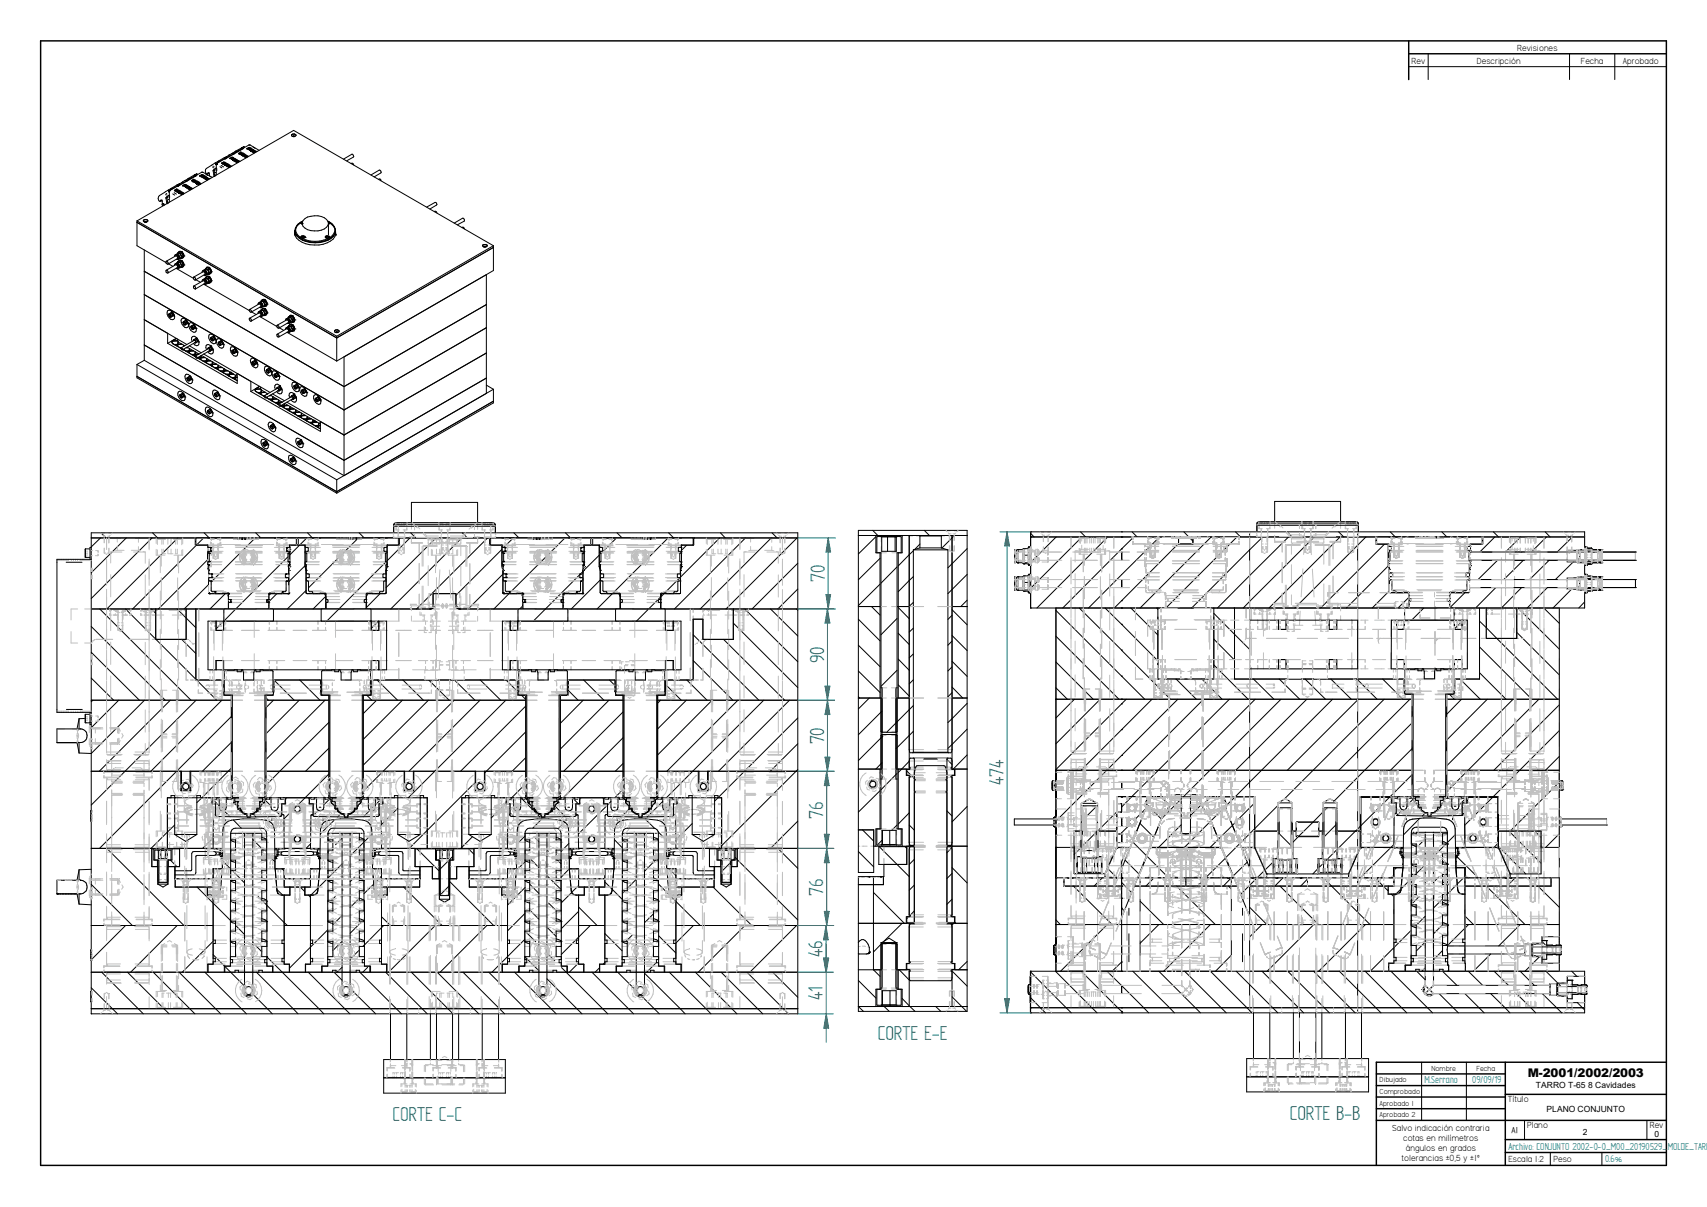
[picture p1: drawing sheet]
<svg xmlns="http://www.w3.org/2000/svg" width="297mm" height="210mm" viewBox="0 0 297 210" stroke-linecap="round" stroke-linejoin="round" font-family="sans-serif">
<defs><g id="words">
<g font-size="4" fill="#008080">
<text x="143.5" y="101.3" transform="rotate(-90 143.5 101.3)">70</text>
<text x="143.4" y="115.4" transform="rotate(-90 143.4 115.4)">90</text>
<text x="143.4" y="129.5" transform="rotate(-90 143.4 129.5)">70</text>
<text x="174.6" y="136.6" transform="rotate(-90 174.6 136.6)">474</text>
<text x="143.2" y="142.5" transform="rotate(-90 143.2 142.5)">76</text>
<text x="143.2" y="155.9" transform="rotate(-90 143.2 155.9)">76</text>
<text x="143.1" y="166.6" transform="rotate(-90 143.1 166.6)">46</text>
<text x="143.1" y="174" transform="rotate(-90 143.1 174)">41</text>
<text x="152.7" y="180.9">CORTE E-E</text>
<text x="68.3" y="195.1">CORTE C-C</text>
<text x="224.4" y="194.9">CORTE B-B</text>
</g>
<text font-size="2.1" x="265.8" y="187.4">M-2001/2002/2003</text>
<g font-size="2" fill="#008080">
<text x="247.9" y="188.5">M.Serrano</text>
<text x="256.2" y="188.5">09/09/19</text>
<text x="262.5" y="200">Archivo: CONJUNTO 2002-0-0_M00_20190529_MOLDE_TARR</text>
<text x="279.3" y="202.3">0.6%</text>
</g>
<g font-size="1.7">
<text x="245.6" y="11">Rev</text>
<text x="257" y="11">Descripción</text>
<text x="264" y="8.8">Revisiones</text>
<text x="275.1" y="11">Fecha</text>
<text x="282.4" y="11">Aprobado</text>
<text x="262.4" y="191.8">Título</text>
<text x="242.2" y="196.7">Salvo indicación contraria</text>
<text x="263" y="197.1">A1</text>
<text x="265.7" y="196.3">Plano</text>
<text x="287.1" y="196.3">Rev</text>
<text x="243.9" y="202.1">tolerancias ±0,5 y ±1º</text>
<text x="244.1" y="198.5">cotas en milímetros</text>
<text x="244.6" y="200.3">ángulos en grados</text>
<text x="262.5" y="202.2">Escala 1:2</text>
<text x="270.3" y="202.2">Peso</text>
</g>
<g font-size="1.5">
<text x="240" y="188.3">Dibujado</text>
<text x="240" y="190.3">Comprobado</text>
<text x="249" y="186.3">Nombre</text>
<text x="256.9" y="186.3">Fecha</text>
<text x="267.3" y="189.4">TARRO T-65 8 Cavidades</text>
<text x="240" y="192.4">Aprobado 1</text>
<text x="240" y="194.4">Aprobado 2</text>
<text x="269.1" y="193.5">PLANO CONJUNTO</text>
<text x="275.4" y="197.5">2</text>
<text x="287.9" y="197.9">0</text>
</g>
</g></defs>
<g fill="none" stroke="#000" stroke-width=".25">
<path d="M7.1 7.1h282.8v195.7h-282.8zM245.1 7.1v6.7M245.1 9.4h44.8M239.5 186.9h22.4M239.5 188.9h22.4M239.5 190.9h22.4M239.5 192.9h22.4M239.5 194.9h50.4M261.9 184.8v18M261.9 190.4h28M261.9 198.3h28M289.9 184.8h-50.4v18"/>
<path d="M261.9 200.5h28"/>
</g>
<g fill="none" stroke="#000" stroke-width=".17">
<path d="M245.1 11.6h44.8M248.5 9.4v4.4M273.1 9.4v4.4M281 9.4v4.4M179.3 92.8l.6 .6M183.8 93.4l-4.5 4.5M188 92.5l.9 .9M188.3 93.4l-9 9M192.7 93.4l-12.3 12.4M195.2 95.5h.1M195.2 95.5l-10.3 10.3M197 92.5l.9 .9"/>
<path d="M197.3 93.4l-2.1 2.1M201.8 93.4l-12.4 12.4M205.1 94.6l-9.9 9.9M206 92.5l1.6 1.6M210.7 93.4l-12.3 12.4M215 92.5l.9 .9M215.2 93.4l-12.3 12.4M219.7 93.4l-12.4 12.4M223.9 92.5l.9 .9M224.2 93.4l-12.4 12.4M228.7 93.4l-12.4 12.4M232.9 92.5l.9 .9"/>
<path d="M233.2 93.4l-12.4 12.4M237.7 93.4l-12.4 12.4M240.9 94.7l-11.1 11.1M241.6 98.5l-7.3 7.3M241.9 92.5l.9 .9M250.9 92.5l.9 .9M256 97.5l-.1 .2M259.8 92.5l.9 .9M260.1 93.4l-2.6 2.7M260.6 97.5l-3.4 3.3M264.6 93.4l-2.6 2.7M265 97.5l-3.3 3.3"/>
<path d="M268.9 92.5l.8 .9M269.1 93.4l-2.7 2.7M269.5 97.5l-3.4 3.3M273.6 93.4l-2.7 2.7M273.7 97.8l-3.1 3M275.5 95.9l-.1 .2M276.1 95.4l-.5 .5M278.5 97.5l-.1 .1M183.7 106.2l15.5 15.5M183.7 110.7l11 11M183.7 115.2l6.5 6.5M183.7 119.7l2 2"/>
<path d="M187.8 105.8l15.9 15.9M192.3 105.8l2.9 2.8M195.2 104.5h.1M195.2 108.6h.1M195.2 113.1h.1M195.2 117.6h.1M195.2 104.5l-1.3 1.3M195.2 108.6l6.3 6.4M196.8 105.8l4.7 4.7M201.3 105.8l.2 .2M204.6 118.2l3.6 3.5M209.1 118.2l3.5 3.5"/>
<path d="M211.2 115.7l6 6M211.2 106.7l6.2 6.3M211.2 111.2l3.6 3.7M214.7 105.8l.1 .1M218.1 118.2l3.6 3.5M222.6 118.2l3.5 3.5M227.1 118.2l3.5 3.5M231.6 118.2l3.5 3.5M236.1 118.2l3.5 3.5M240.6 118.2l3.5 3.5M241.7 102.8l-2.9 3M244.3 109.2l-.3 .3"/>
<path d="M245.2 103.9l-2 1.9M247.7 105.8l-2.1 2.1M254 118.2l3.6 3.5M254.4 108.1l-1.3 1.3M254.9 103.1l-2.6 2.6M255.8 102.2l-.1 .1M257.4 108.1l13.6 13.6M257.4 112.6l9.1 9.1M257.4 117.1l4.6 4.6M260.3 102.2l-3.5 3.6M263.9 110l7.4 7.4M264.1 105.8l7.2 7.1"/>
<path d="M264.8 102.2l-3.6 3.6M268.6 105.8l2.7 2.7M269.2 102.2l-3.5 3.6M273.4 102.5l-3.2 3.3M274.3 102.5l.2 .2M275.7 100.2l-.2 .3M275.7 104.7l-1 1.1M276.6 100.3l.4 .4M277 100.7l.2 .1M278.6 102.2l.1 .2M186.9 121.7l-3.2 3.2M191.4 121.7l-7.7 7.7"/>
<path d="M195.2 122.5h.1M195.2 127h.1M195.2 131.4h.1M196 121.7l-12.3 12.2M199.3 139.8l2.8 2.7M200.4 121.7l-12.3 12.3M204.9 121.7l-21.2 21.2M205.5 139l-2.6 2.6M209.1 140l-2 1.9M209.4 121.7l-12.3 12.3M213.9 121.7l-18.7 18.7M218.3 139.7l-2.9 2.9"/>
<path d="M218.4 121.7l-12.4 12.3M222.9 121.7l-17 16.9M227.4 121.7l-12.4 12.3M231.9 121.7l-18.4 18.3M236.3 121.7l-12.3 12.3M240.8 121.7l-17.4 17.4M245.3 121.7l-12.3 12.3M245.7 125.8l-13.6 13.6M245.7 130.3l-3.8 3.7M245.7 134.8l-13 12.9M246 138.9l-1.2 1.2M252.2 120.8l.9 .9"/>
<path d="M254.3 121.7l-2.6 2.6M255.2 138.7l-1.4 1.4M258.8 121.7l-7.1 7.1M263.3 121.7l-11.6 11.6M267.8 121.7l-16.1 16.1M271.3 122.6l-11.4 11.4M271.3 127.1l-16.5 16.5M271.3 131.6l-2.4 2.4M271.3 136.1l-8.5 8.5M186.8 154.2l6.7 6.7M188.1 147.5l-1.2 1.2M188.3 151.7l-.1 .1"/>
<path d="M190.8 140.3l-2.6 2.6M190.9 144.6l-2.7 2.8M191 149.1l-.2 .2M191.8 152.7l-1.4 1.5M192.7 151.1l1.7 1.6M194.3 141.3l-3.3 3.3M195.2 158h.1M195.2 158l.4 .5M195.2 153.5l1.7 1.8M195.7 149.6l2.5 2.5M196.6 143.4l-1.7 1.7M197.1 146.5l2.4 2.4"/>
<path d="M198.3 143.3l2.5 2.4M198.4 156.8l4.1 4.1M199.4 140.7l-2 2M199.6 149l3.7 3.7M200.8 152.7l-1.4 1.5M202.9 141.7l-.8 .8M204.7 154.2l6.8 6.7M205.5 143.5l-3.9 3.9M213 140.5l-6.9 6.9M213.2 149.3l-4.8 4.9M213.4 140.1l-.3 .3M213.7 154.2l.5 .5"/>
<path d="M214.2 152.7l-1.3 1.5M215.3 142.8l-4.7 4.6M217 150l-2.4 2.4M217.4 157.9l3 3M217.4 158.5l-.2 .3M221.5 150l-5.6 5.6M222.3 149.2l-.2 .2M222.4 140.1l-9.1 9.1M222.4 144.9l2.5 2.5M222.7 154.2l6.7 6.7M223.2 152.7l-1.4 1.5M225.9 145.6l-.9 1"/>
<path d="M227.5 153l-1.2 1.2M229.3 151.2l-.9 .9M230.3 152.7l8.1 8.2M230.3 150.2l-.8 .7M230.9 140.5l-4.9 5M232.6 147.8l-1.8 1.8M232.6 143.3l-2.4 2.5M233.3 151.7l-.2 .1M239.3 152.7l2.2 2.3M242.1 155.6l.4 .4M242.5 146.9l-5.8 5.8M243 151l-.5 .4"/>
<path d="M244.1 140.9l-1 1M246.3 152.1l-3.8 3.8M246.9 156l-1.3 1.4M247.1 142.4l-2.9 2.8M248 146l-1 1M248 150.5l-1.6 1.5M248 159.4l-1.6 1.6M248 141.4l-.5 .6M250.3 152.6l-.9 .9M251 156.4l-1.6 1.6M251.6 146.9l-2.2 2.1M251.8 151.1l-.3 .4"/>
<path d="M253.1 140.9l-1.1 1M253.2 145.2l-1.4 1.4M253.4 148.9l3.8 3.8M254.9 159.4l1.5 1.5M254.9 152.5l-3.1 3.2M258.6 154.2l6.7 6.7M260.7 146.7l-.7 .7M260.7 147.3l4.8 4.8M262.6 144.6l5.5 5.6M263.7 152.7l-1.5 1.5M267 144.6l1.1 1.1M267.6 154.2l3.7 3.7"/>
<path d="M271.3 145.1l-2.4 2.3M179.3 169.1l7.1 7.1M179.3 173.6l2.6 2.6M183.6 169l7.3 7.2M183.7 160.1l.8 .8M188.1 169l7.1 7M192.6 169l7.3 7.2M192.7 160.9l-8.2 8.1M195.2 167.4h.1M195.2 176h.1M195.2 167.4l-1.7 1.6M195.2 176l.2 .2"/>
<path d="M197.1 169l7.2 7.2M201.6 160.9l-3.2 3.2M201.6 169l7.3 7.2M206.1 169l7.3 7.2M210.6 160.9l-8.1 8.1M210.6 169l7.2 7.2M214.2 166.2l-2.7 2.8M215.1 169l7.2 7.2M219.6 169l7.2 7.2M219.6 160.9l-2.2 2.1M224.1 169l7.2 7.2M228.6 169l7.2 7.2"/>
<path d="M228.6 160.9l-8.1 8.1M233 169l7.3 7.2M237.5 169l7.3 7.2M237.6 160.9l-8.2 8.1M242 169l7.3 7.2M245.5 161.9l-7.1 7.1M246.5 169l1.5 1.5M248 168.4l-.6 .6M248 163.9l-1.6 1.6M250.4 172.9l3.3 3.3M251 169l2.5 2.4M251 165.4l-1.6 1.6"/>
<path d="M251 160.9l-1.6 1.6M252.1 168.8l-.2 .2M254.9 172.9l3.3 3.3M255.5 169l2.5 2.4M255.5 160.9l-3.6 3.6M259.4 172.9l3.3 3.3M259.4 166l-3 3M260 169l2.5 2.4M263.9 172.9l3.3 3.3M264.5 169l2.5 2.4M264.5 160.9l-3.7 3.7M268.1 166.3l-2.8 2.7"/>
<path d="M268.3 163.8l.9 1M268.4 172.9l3.3 3.3M269 169l2.1 2.2M270.3 165.8l.2 .2M271.1 171.1l.5 .6M272.7 172.7l.1 .1M273.5 169l.9 .9M274.4 174.5l1.3 1.2M275.8 171.4l.3 .2M247.4 184.8v10.1M255.1 184.8v10.1M265.3 195v3.3"/>
<path d="M286.6 195v3.3M269.7 200.5v2.3M278.7 200.5v2.3"/>
</g>
<path d="M219.5 106.3l.2 .1M219.7 107.6v.6h.2M219.7 106.4h.2M219.7 106.4v.6M219.8 106.2h-.6l.1 .1M220.2 106.4h.2M220.4 106.2h.5l-.2 .1M220.4 107.7v.5h-.2M220.4 106.4v.6M220.6 106.4h-.2" fill="none" stroke="#c0c0c0" stroke-width=".17"/>
<path d="M218.3 106h.3M218.3 106.8h.3M218.9 106h.8M218.9 106.8h.8M220.3 106h.9M220.3 106.8h.9M221.5 106h.3M221.5 106.8h.3" fill="none" stroke="#c0c0c0" stroke-width=".17"/>
<path d="M218.3 106v.3M218.3 106.6v.2M219.2 106v.3M219.2 106.6v.2M219.2 106.2h.6M219.6 106.4h.3M220.3 106.4h.3M220.4 106.2h.5M220.9 106v.3M220.9 106.6v.2M221.8 106v.3M221.8 106.6v.2" fill="none" stroke="#c0c0c0" stroke-width=".17"/>
<g fill="none" stroke="#c0c0c0" stroke-width=".17">
<path d="M219.2 106.2l.1 .1M219.5 106.3l.1 .2M219.6 106.7v.1M220.6 106.7v.1M220.6 106.3v.3M220.9 106.2l-.1 .1M254.4 106.3l.1 .1M254.5 107.6v.6h.3M254.5 106.4h.3M254.5 106.4v.6M254.6 106.2h-.6l.2 .1M255.1 106.4h.2"/>
<path d="M255.2 106.2h.5l-.1 .1M255.3 107.7v.5h-.2M255.3 106.4v.6M255.4 106.4h-.1"/>
</g>
<path d="M253.1 106h.3M253.1 106.8h.3M253.7 106h.9M253.7 106.8h.9M255.2 106h.8M255.2 106.8h.8M256.4 106h.3M256.4 106.8h.3" fill="none" stroke="#c0c0c0" stroke-width=".17"/>
<path d="M253.1 106v.3M253.1 106.6v.2M254 106v.3M254 106.6v.2M254 106.2h.6M254.4 106.4h.3M255.1 106.4h.3M255.2 106.2h.5M255.8 106v.3M255.8 106.6v.2M256.7 106v.3M256.7 106.6v.2" fill="none" stroke="#c0c0c0" stroke-width=".17"/>
<g fill="none" stroke="#c0c0c0" stroke-width=".17">
<path d="M254 106.1l.1 .2M254.3 106.3l.1 .2M254.4 106.7v.1M255.4 106.7v.1M255.5 106.3l-.1 .3M255.7 106.2l-.1 .1M264.8 106.3l.1 .1M264.9 107.6v.6h.2M264.9 106.4h.2M264.9 106.4v.6M265 106.2h-.6l.1 .1M265.4 106.4h.2"/>
<path d="M265.6 106.2h.5l-.2 .1M265.6 106h.3M265.6 107.7v.5h-.2M265.6 106.4v.6M265.8 106.4h-.2M266.2 106h.3"/>
</g>
<path d="M258.7 106h.3M258.7 106.8h.3M259.3 106h2.3M259.3 106.8h1.7M262.5 106.8h1.4M263.6 106h2" fill="none" stroke="#c0c0c0" stroke-width=".17"/>
<path d="M258.7 106v.3M258.7 106.6v.2M259.6 106v.3M259.6 106.6v.2M264.4 106.2h.6M264.8 106.4h.2M265.4 106.4h.4M265.6 106.2h.5M265.6 106v.3M265.6 106.6v.2M266.5 106v.3M266.5 106.6v.2" fill="none" stroke="#c0c0c0" stroke-width=".17"/>
<path d="M264.4 106.1l.1 .2M264.7 106.3l.1 .2M264.8 106.7v.1M265.8 106.4v.2M265.8 106.7v.1" fill="none" stroke="#c0c0c0" stroke-width=".17"/>
<path d="M266.1 106.2l-.1 .1" fill="none" stroke="#c0c0c0" stroke-width=".17"/>
<path d="M264.4 106.2l.1 .1M264.8 106.3l.1 .1v.6M264.9 107.6v.6M265.6 107.7v.5M265.8 106.4h-.2v.6M266.1 106.2l-.2 .1" fill="none" stroke="#c0c0c0" stroke-width=".17"/>
<path d="M258.7 106v.3M258.7 106.6v.2M259.6 106v.3M259.6 106.6v.2M265.6 106v.3M265.6 106.6v.2M266.5 106v.3M266.5 106.6v.2" fill="none" stroke="#c0c0c0" stroke-width=".17"/>
<path d="M264.4 106.1l.1 .2M264.7 106.3l.1 .2M264.8 106.7v.1M265.8 106.4v.2M265.8 106.7v.1" fill="none" stroke="#c0c0c0" stroke-width=".17"/>
<path d="M266.1 106.2l-.1 .1" fill="none" stroke="#c0c0c0" stroke-width=".17"/>
<path d="M264.4 106.2l.1 .1M264.8 106.3l.1 .1v.6M264.9 107.6v.6M265.6 107.7v.5M265.8 106.4h-.2v.6M266.1 106.2l-.2 .1" fill="none" stroke="#c0c0c0" stroke-width=".17"/>
<path d="M258.7 106v.3M258.7 106.6v.2M259.6 106v.3M259.6 106.6v.2M265.6 106v.3M265.6 106.6v.2M266.5 106v.3M266.5 106.6v.2" fill="none" stroke="#c0c0c0" stroke-width=".17"/>
<path d="M264.4 106.1l.1 .2M264.7 106.3l.1 .2M264.8 106.7v.1M265.8 106.4v.2M265.8 106.7v.1" fill="none" stroke="#c0c0c0" stroke-width=".17"/>
<path d="M266.1 106.2l-.1 .1M265.8 172.6v.8M265.8 174.2v.9M266.4 172.6v.8M266.4 174.2v.9" fill="none" stroke="#c0c0c0" stroke-width=".17"/>
<path d="M264.1 172.6v.8M264.1 174.2v.9M265.5 172.6v.8M265.5 174.2v.9" fill="none" stroke="#c0c0c0" stroke-width=".17"/>
<path d="M263.5 172.6v.8M263.5 174.2v.9M264.4 172.6v.8M264.4 174.2v.9" fill="none" stroke="#c0c0c0" stroke-width=".17"/>
<path d="M264.1 175.1l-.1 .1M265.5 175.1l.1 .1" fill="none" stroke="#c0c0c0" stroke-width=".17"/>
<path d="M262.8 172.3v.9M262.8 174.2v.9M264.4 175.1l-.1 .1M265.8 175.1l.1 .1M267.1 172.3v1M267.1 174.2v.9" fill="none" stroke="#c0c0c0" stroke-width=".17"/>
<path d="M266.4 172.2v.1" fill="none" stroke="#c0c0c0" stroke-width=".17"/>
<path d="M263.5 164.6v2.5M263.5 169.6v2.6M266.4 164.6v2.5M266.4 169.7v2.5" fill="none" stroke="#c0c0c0" stroke-width=".17"/>
<g fill="none" stroke="#c0c0c0" stroke-width=".17">
<path d="M261.2 93.5h2.5M261.2 93.5v1.7M261.2 97v3.5M261.3 93.4l-.1 .1M262 95.9h1.9M262 95.9v1.9M262 99.8v3.9M262.3 95.8l-.3 .1M263 93.4l.1 .7M263.1 95.6h1.2M263.1 94.9v.7M263.1 95.6l-.3 .1"/>
<path d="M265.6 95.6h1.2M265.9 95.9h2.1M266.2 93.5h2.4M266.8 95v.6M266.8 95.6l.4 .1M266.9 93.4l-.1 .8M267.6 95.8l.4 .1M267.9 99.9v3.8M268 95.9l-.1 1.9M268.6 93.4v.1M268.6 93.5v1.8M268.6 97.1v3.5"/>
<path d="M261.2 102.4v3.5M261.2 107.7v3.5M261.2 113v3.5M261.2 118.3v3.5M262 105.7v3.9M262 111.5v3.9M262 117.4v3.9M267.9 105.7v3.9M267.9 111.6v3.8M267.9 117.5v3.8M268.6 102.4v3.5M268.6 107.7v3.5"/>
<path d="M268.6 113v3.5M268.6 118.3v3.5M261.2 130.7h2.5M261.2 123.6v3.5M261.2 128.9v1.9M261.3 131v.1h2.6M261.4 131.2h2.4M262 123.3v3.9M262 129.2l-.1 2M266.1 131.2h2.4M266.2 130.7h2.4M267.9 123.3v3.9"/>
<path d="M267.9 129.2v1.9l.2 .1M268.6 131l-2.6 .1M268.6 123.7v3.4M268.6 128.9v1.9M262.8 175.1l.1 .1M263.5 172.2h.9M263.6 164.5l-.1 .1M263.7 164.4v2.6M263.7 169.6v2.6M265.4 172.2h1M266.1 164.4v2.6M266.1 169.6v2.6"/>
<path d="M267.1 175.1l-.1 .1"/>
</g>
<path d="M188.6 174.2v.9M188.8 172.6h-.2v.8M189.2 172.6v.8M189.2 174.2v.9M189.5 172.6v.8M189.5 174.2v.9M190.6 172.6v.8M190.6 174.2v.9M190.9 172.6v.8M190.9 174.2v.9M191.4 172.6l.1 .8M191.5 174.2v.9" fill="none" stroke="#c0c0c0" stroke-width=".17"/>
<path d="M189.2 175.1l-.1 .1M190.6 175.1l.1 .1" fill="none" stroke="#c0c0c0" stroke-width=".17"/>
<path d="M188 172.3v.9M188 174.2v.9M189.5 175.1v.1M190.9 175.1l.1 .1M192.2 172.3v1M192.2 174.2v.9" fill="none" stroke="#c0c0c0" stroke-width=".17"/>
<path d="M188.7 164.6v2.4M188.7 169.6v2.6M191.5 164.6v2.5M191.5 169.7v2.5" fill="none" stroke="#c0c0c0" stroke-width=".17"/>
<path d="M191.3 164.4v.1" fill="none" stroke="#c0c0c0" stroke-width=".17"/>
<g fill="none" stroke="#c0c0c0" stroke-width=".17">
<path d="M185.9 135h2.7M185.9 134.2h2.8M186 134.1h2.7M186.4 133.7h2.4M186.4 132.7h2.4M186.4 139.3v3.7M186.4 132.2h2.4M186.6 132.1h2.2M188.8 135.5h-2.4v1.8M191.3 132.1h2.3M191.3 135.5h2.5v1.9M191.3 133.7h2.5"/>
<path d="M191.3 132.7h2.5M191.3 132.2h2.4M191.4 134.1h2.7M191.5 135h2.7M191.5 134.2h2.7M193.8 139.3v3.7M186.4 144.9v1.9h2.4M186.4 147.2h2.4M186.5 147.3h2.4M191.3 147.3h2.3M191.3 147.2h2.4M193.8 144.9v1.9h-2.5"/>
<path d="M188 175.1v.1M188.7 172.2h.9M188.7 164.5v.1M188.9 164.4v2.6M188.9 169.6v2.6M190.5 172.2h1M191.3 164.4v2.6M191.3 169.6v2.6M192.2 175.1l-.1 .1"/>
</g>
<path d="M193.6 135.2v.2" fill="none" stroke="#c0c0c0" stroke-width=".17"/>
<path d="M186.5 135.2v.2" fill="none" stroke="#c0c0c0" stroke-width=".17"/>
<path d="M185.9 134.2v.2M185.9 134.7v.3M194.2 134.2v.3M194.2 134.8v.2" fill="none" stroke="#c0c0c0" stroke-width=".17"/>
<path d="M193.6 133.8v.2" fill="none" stroke="#c0c0c0" stroke-width=".17"/>
<path d="M186.5 133.8v.2" fill="none" stroke="#c0c0c0" stroke-width=".17"/>
<g fill="none" stroke="#c0c0c0" stroke-width=".17">
<path d="M185.9 135l.1 .1M186 134.1l-.1 .1M186.4 132.7v.3M186.4 133.4v.3M187.2 132.3v2.4M187.2 137.2v5M192.9 132.3v2.5M192.9 137.3v4.9M193.8 132.7v.3M193.8 133.4v.3M194.1 134.1l.1 .1M194.2 135l-.1 .1"/>
<path d="M186.4 146.8v.1M186.4 147.1v.1M187.2 144.7v2.5M192.9 144.7v2.5M193.7 147.2h.1M193.8 146.8v.1"/>
</g>
<path d="M186.4 132.5v.2M186.4 132.2v.1M193.7 132.2v.2M193.8 132.5v.2" fill="none" stroke="#c0c0c0" stroke-width=".17"/>
<path d="M187.2 147.2v.1z" fill-rule="evenodd" fill="#c0c0c0"/>
<g fill="none" stroke="#c0c0c0" stroke-width=".17">
<path d="M260.8 135h2.7M260.8 134.2h2.8M260.9 134.1h2.7M261.2 133.7h2.5M261.2 132.7h2.5M261.2 139.3v3.7M261.3 132.2h2.4M261.4 132.2h2.3M263.7 135.5h-2.5v1.8M266.1 132.2h2.4M266.2 132.2h2.4M266.2 135.5h2.4v1.9"/>
<path d="M266.2 133.7h2.4M266.2 132.7h2.4M266.3 135h2.8M266.3 134.1h2.7M266.4 134.2h2.7M268.6 139.3v3.7M261.2 144.9v1.9h2.5M261.3 147.2h2.4M261.4 147.3h2.4M266.1 147.3h2.4M266.1 147.2h2.5M268.6 144.9v1.9h-2.4"/>
</g>
<path d="M268.5 135.3v.1" fill="none" stroke="#c0c0c0" stroke-width=".17"/>
<path d="M261.4 135.2v.2" fill="none" stroke="#c0c0c0" stroke-width=".17"/>
<path d="M260.8 134.2v.2M260.8 134.7v.3M269.1 134.2v.3M269.1 134.8v.2" fill="none" stroke="#c0c0c0" stroke-width=".17"/>
<path d="M268.5 133.8v.2" fill="none" stroke="#c0c0c0" stroke-width=".17"/>
<path d="M261.4 133.8v.2" fill="none" stroke="#c0c0c0" stroke-width=".17"/>
<g fill="none" stroke="#c0c0c0" stroke-width=".17">
<path d="M260.8 135l.1 .1M260.9 134.1l-.1 .1M261.2 132.7v.3M261.2 133.4v.3M261.3 134l-.1 .1M262.1 132.3v2.4M262.1 137.2v5M267.8 132.3v2.5M267.8 137.3v4.9M268.6 132.7v.3M268.6 133.4v.3M269 134.1l.1 .1"/>
<path d="M269.1 135l-.1 .1M261.2 146.8v.1M261.3 147.1v.1M262.1 144.7v2.5M267.8 144.7v2.5M268.6 147.2h.1M268.6 146.8v.1"/>
</g>
<path d="M261.3 132.5l-.1 .2M261.3 132.2v.1M268.6 132.2v.2M268.6 132.6v.1" fill="none" stroke="#c0c0c0" stroke-width=".17"/>
<g fill="#c0c0c0">
<path d="M267.8 132.2v.1z" fill-rule="evenodd"/>
<path d="M262.1 147.2v.1z" fill-rule="evenodd"/>
<path d="M267.8 147.3h.1z" fill-rule="evenodd"/>
</g>
<path d="M263.7 144.7v.8M263.7 146.3v.9M263.8 144.7v.8M263.8 146.3v.9M264.8 144.7v.8M264.8 146.3v.9M265 144.7v.8M265 146.3v.9M266.1 144.7v.8M266.1 146.3v.9M266.2 144.7v.8M266.2 146.3v.9" fill="none" stroke="#c0c0c0" stroke-width=".17"/>
<path d="M263.8 147.2l-.1 .1M265 147.2l.1 .1" fill="none" stroke="#c0c0c0" stroke-width=".17"/>
<path d="M263.5 128.2v2.5M263.5 133.3v5.3M266.4 128.2v2.5M266.4 133.3v5.4M262.8 144.4v.9M262.8 146.3v.9M263.5 141.6v2.8M264.8 147.2v.1M266.1 147.2l.1 .1M266.4 141.6v2.8M267.1 144.4v1M267.1 146.3v.9" fill="none" stroke="#c0c0c0" stroke-width=".17"/>
<path d="M266.2 128v.1" fill="none" stroke="#c0c0c0" stroke-width=".17"/>
<g fill="none" stroke="#c0c0c0" stroke-width=".17">
<path d="M186.4 93.5h2.4M186.4 93.5v1.7M186.4 97v3.5M186.4 93.4v.1M187.1 95.9h1.9M187.1 95.9v1.9M187.1 99.8v3.9M187.5 95.8l-.4 .1M188.1 93.4l.1 .7M188.2 95.6h1.2M188.2 94.9v.7M188.2 95.6l-.3 .1"/>
<path d="M190.7 95.6h1.2M191.1 95.9h2M191.3 93.5h2.5M191.9 94.9v.7M191.9 95.6l.4 .1M192 93.4l-.1 .8M192.7 95.8l.4 .1M193.1 95.9v1.9M193.1 99.9v3.8M193.7 93.4l.1 .1M193.8 93.5v1.8M193.8 97.1v3.5"/>
<path d="M186.4 102.4v3.4M186.4 107.7v3.5M186.4 113v3.5M186.4 118.3v3.5M187.1 105.7v3.9M187.1 111.5v3.9M187.1 117.4v3.9M193.1 105.7v3.9M193.1 111.6v3.8M193.1 117.5v3.8M193.8 102.4v3.5M193.8 107.7v3.5"/>
<path d="M193.8 113v3.5M193.8 118.3v3.5M186.4 130.7h2.4M186.4 123.6v3.5M186.4 128.9v1.8M186.4 130.7v.1M186.4 131v.1h2.7M186.6 131.2h2.3M187.1 123.3v3.9M187.1 129.2l-.1 2M191.3 130.7h2.5M191.3 131.2h2.3"/>
<path d="M193.1 123.3v3.9M193.1 129.2l.1 2M193.7 131l-2.6 .1M193.8 123.7v3.4M193.8 128.9v1.8M193.8 130.7v.1M263.5 135.8h.9M263.6 128.1l-.1 .1M263.7 128v2.6M263.7 133.2v2.6M265.4 135.8h1M266.1 128v2.6"/>
<path d="M266.1 133.2v2.6M262.8 147.2l.1 .1M267.1 147.2l-.1 .1"/>
</g>
<path d="M263.6 93.7v.8M263.6 95.4v.7M264 93.7v.8M264 95.4v.7" fill="none" stroke="#c0c0c0" stroke-width=".17"/>
<path d="M264.5 93.7v.8M264.5 95.4v.7M265.9 93.7v.8M265.9 95.4v.7" fill="none" stroke="#c0c0c0" stroke-width=".17"/>
<path d="M265.4 93.7v.8M265.4 95.4v.7M266.4 93.7v.8M266.4 95.4v.7" fill="none" stroke="#c0c0c0" stroke-width=".17"/>
<path d="M264.5 93.6v.1M265.9 93.6v.1" fill="none" stroke="#c0c0c0" stroke-width=".17"/>
<g fill="none" stroke="#c0c0c0" stroke-width=".17">
<path d="M262.8 93.7v.9M262.8 95.5v.9M263.5 96.4v1.9M263.9 93.6l.1 .1M265.4 93.6v.1M266.4 96.4v2M267.1 93.7v.9M267.1 95.5v.9M263.5 100.3v3.9M263.5 106.2v3.9M263.5 112.1v3.9M263.5 117.9v4.5"/>
<path d="M266.4 100.4v3.9M266.4 106.3v3.8M266.4 112.1v3.9M266.4 118v4.4M263.5 125v2.5M266.4 125v2.5"/>
</g>
<g fill="none" stroke="#c0c0c0" stroke-width=".17">
<path d="M188.7 93.7v.8M188.7 95.4l.1 .7M189.1 93.7v.8M189.1 95.4v.7M189.6 93.7v.8M189.6 95.4v.7M190.5 93.7v.8M190.5 95.4v.7M191 93.7v.8M191 95.4v.7M191.5 95.4l-.1 .7M191.5 93.7v.8"/>
<path d="M262.9 93.6l-.1 .1M267 93.6l.1 .1M263.5 119.9h1M263.7 119.9v2.6M265.5 119.9h.9M266.1 119.9v2.6M263.7 125.1v2.6M266.1 125.1v2.6"/>
</g>
<path d="M189.6 93.6v.1M191.1 93.6l-.1 .1" fill="none" stroke="#c0c0c0" stroke-width=".17"/>
<g fill="none" stroke="#c0c0c0" stroke-width=".17">
<path d="M188 93.7v.8M188 95.5v.9M188.7 96.4v1.9M189.1 93.6v.1M190.6 93.6l-.1 .1M191.5 96.4v2M192.2 93.7v.9M192.2 95.5v.9M188.7 100.3v3.9M188.7 106.2v3.9M188.7 112.1v3.9M188.7 117.9v4.5"/>
<path d="M191.5 100.4v3.8M191.5 106.3v3.8M191.5 112.1v3.9M191.5 118v4.4M188.7 125v2.5M191.5 125v2.5"/>
</g>
<path d="M188.8 127.6v.1" fill="none" stroke="#c0c0c0" stroke-width=".17"/>
<g fill="none" stroke="#c0c0c0" stroke-width=".17">
<path d="M188 93.6v.1M192.1 93.6l.1 .1M188.7 119.9h.9M188.9 119.9v2.6M190.6 119.9h.9M191.3 119.9v2.6M187.2 134.7h1.9M187.2 135.4v.3h1.9M187.2 136.1h1.9M187.2 137.9h1.9M187.2 138.2h1.9M187.2 134.7v.3"/>
<path d="M187.3 134.4l-.1 .3M187.4 135.9h1.7M187.4 138h1.7M187.5 133.7v.3M187.8 133.4h1.5M188.9 125.1v2.6M190.8 133.4h1.5M191 135.9h1.7M191 138h1.7M191 134.7h1.9M191 136.1h1.9M191 137.9h1.9"/>
<path d="M191 138.2h1.9M191.3 125.1v2.6M192.7 133.7v.3M192.8 134.4l.1 .3M192.9 135.4v.3h-1.9M192.9 134.7v.3M185.9 168h2.8M185.9 168.9h2.7M186 169h2.7M186.4 167.5h2.4M186.4 169.3h2.4M186.4 161.5h2.4"/>
<path d="M186.4 170.3h2.4M186.4 161.1h2.4M186.4 170.8h2.4M186.5 161h2.3M186.5 170.9h2.4M191.3 161h2.3M191.3 170.8h2.4M191.3 167.5h2.5M191.3 169.3h2.5M191.3 170.3h2.5M191.3 170.9h2.3M191.3 161.5h2.5"/>
<path d="M191.3 161.1h2.4M191.5 168.9h2.7M191.5 169h2.6M191.5 168h2.7"/>
</g>
<path d="M187.4 135.8v.1" fill="none" stroke="#c0c0c0" stroke-width=".17"/>
<path d="M192.9 135.7l-.1 .1" fill="none" stroke="#c0c0c0" stroke-width=".17"/>
<path d="M187.2 137.3v.6M187.3 136l-.1 .7M192.9 136.1v.6M192.9 137.3v.6" fill="none" stroke="#c0c0c0" stroke-width=".17"/>
<path d="M187.4 138h.1" fill="none" stroke="#c0c0c0" stroke-width=".17"/>
<path d="M192.9 137.9h-.1" fill="none" stroke="#c0c0c0" stroke-width=".17"/>
<path d="M192.7 138l.1 .1" fill="none" stroke="#c0c0c0" stroke-width=".17"/>
<g fill="none" stroke="#c0c0c0" stroke-width=".17">
<path d="M187.3 138.1l-.1 2M192.9 138.2v1.9M187.2 142v3.8M187.2 147.7v3.8M187.2 153.4v3.7M187.2 159.1v1.9M192.9 142.1v3.7M192.9 147.7v3.8M192.9 153.5v3.7M192.9 159.1v1.9M186.4 161.5v2M186.4 165.5v2"/>
<path d="M193.8 161.5v2M193.8 165.6v1.9"/>
</g>
<path d="M186.5 167.6v.2" fill="none" stroke="#c0c0c0" stroke-width=".17"/>
<path d="M193.6 167.6v.2" fill="none" stroke="#c0c0c0" stroke-width=".17"/>
<path d="M185.9 168v.2M185.9 168.6v.3M194.2 168v.3M194.2 168.6v.3" fill="none" stroke="#c0c0c0" stroke-width=".17"/>
<path d="M186.5 169v.2" fill="none" stroke="#c0c0c0" stroke-width=".17"/>
<path d="M193.6 169v.2" fill="none" stroke="#c0c0c0" stroke-width=".17"/>
<path d="M185.9 168.9l.1 .1M186 167.9l-.1 .1M186.4 169.3v.3M186.4 170v.3M186.4 161.4v.1M186.4 161.1v.1M193.7 161.1v.1M193.8 161.4v.1M193.8 169.3v.3M193.8 170.1v.2M194.1 167.9l.1 .1M194.2 168.9l-.1 .1" fill="none" stroke="#c0c0c0" stroke-width=".17"/>
<path d="M186.4 170.3v.2M186.4 170.6v.2M193.7 170.7v.1M193.8 170.3v.2" fill="none" stroke="#c0c0c0" stroke-width=".17"/>
<path d="M192.3 133.4l.1 .1" fill="none" stroke="#c0c0c0" stroke-width=".17"/>
<path d="M187.7 133.5h-.1" fill="none" stroke="#c0c0c0" stroke-width=".17"/>
<path d="M231.1 147.5v1M231.1 149.6v1M231.9 147.5v1M231.9 149.6v1M265.5 147.5v1.1M265.5 149.6v1" fill="none" stroke="#c0c0c0" stroke-width=".17"/>
<path d="M266.4 147.5v1M266.4 149.6v1" fill="none" stroke="#c0c0c0" stroke-width=".17"/>
<g fill="none" stroke="#c0c0c0" stroke-width=".17">
<path d="M190.9 144.7v.8M190.9 146.3v.9M191.5 144.7v.8M191.5 146.3v.9M231.1 147.5v1.1M231.1 149.6v1M232.6 147.5v.6M232.6 148.8v.7M233.3 149.5v.3M233.3 150.2v.4M235.2 149.5v.4M235.2 150.3v.3"/>
<path d="M235.8 147.5v.7M235.8 148.9v.6M237.4 147.5v1M237.4 149.6v1M238.8 147.5v1.1M238.8 149.6v1M247.1 147.5v.7M247.1 148.8v.7M247.7 149.5v.3M247.7 150.2v.4M249.7 149.5v.4M249.7 150.3v.3"/>
<path d="M250.3 147.5v.7M250.3 148.9v.6M258.6 147.5v1M258.6 149.6v1M260 147.5v1.1M260 149.6v1M261.6 147.5v.7M261.6 148.8v.7M262.2 149.5v.3M262.2 150.2v.4M264.2 149.5v.4M264.2 150.3v.3"/>
<path d="M264.8 147.5v.7M264.8 148.9v.6"/>
</g>
<path d="M188.6 146.3v.9M188.7 144.7l-.1 .8M189.2 144.7v.8M189.2 146.3v.9M189.5 144.7v.8M189.5 146.3v.9M190.7 144.7v.8M190.7 146.3v.9" fill="none" stroke="#c0c0c0" stroke-width=".17"/>
<path d="M189.2 147.2v.1M190.7 147.2v.1" fill="none" stroke="#c0c0c0" stroke-width=".17"/>
<path d="M188.7 128.2v2.5M188.7 133.3v5.3M191.5 128.2v2.5M191.5 133.3v5.4M188 144.4v.9M188 146.3v.9M188.7 141.6v2.8M189.5 147.2l-.1 .1M190.9 147.2l.1 .1M191.5 141.6v2.8M192.2 144.4v1M192.2 146.3v.9" fill="none" stroke="#c0c0c0" stroke-width=".17"/>
<path d="M191.3 128l.1 .1" fill="none" stroke="#c0c0c0" stroke-width=".17"/>
<path d="M188.7 135.8h.9M188.9 128v2.6M188.9 133.2v2.6M190.5 135.8h1M191.3 128v2.6M191.3 133.2v2.6M188 147.2v.1M192.2 147.2l-.1 .1" fill="none" stroke="#c0c0c0" stroke-width=".17"/>
<path d="M188.7 147.5v1M188.7 149.6v1M189.5 147.5v1M189.5 149.6v1M223.1 147.5v1.1M223.1 149.6v1" fill="none" stroke="#c0c0c0" stroke-width=".17"/>
<path d="M224 147.5v1M224 149.6v1" fill="none" stroke="#c0c0c0" stroke-width=".17"/>
<g fill="none" stroke="#c0c0c0" stroke-width=".17">
<path d="M262.1 134.7h1.8M262.1 135.4v.4h1.8M262.1 136.1h1.8M262.1 137.9h1.8M262.1 138.2h1.8M262.1 134.7v.3M262.2 134.4l-.1 .3M262.3 135.9h1.7M262.3 138h1.7M262.4 133.7l-.1 .3M262.7 133.4h1.5M265.7 133.4h1.5"/>
<path d="M265.8 135.9h1.8M265.8 138h1.8M265.9 134.7h1.9M265.9 136.1h1.9M265.9 137.9h1.9M265.9 138.2h1.9M267.5 133.7l.1 .3M267.7 134.4l.1 .3M267.8 135.4v.4h-1.9M267.8 134.7v.3M188.7 147.5v1M188.7 149.6v1"/>
<path d="M190.2 147.5v.6M190.2 148.8v.7M190.9 149.5v.3M190.9 150.2v.4M192.8 149.5v.4M192.8 150.3v.3M193.4 147.5v.7M193.4 148.9v.6M195 147.5v1M195 149.6v1M196.4 147.5v1M196.4 149.6v1"/>
<path d="M204.7 147.5v.6M204.7 148.8v.7M205.4 149.5v.3M205.4 150.2v.4M207.3 149.5v.4M207.3 150.3v.3M207.9 147.5v.7M207.9 148.9v.6M216.2 147.5v1M216.2 149.6v1M217.6 147.5v1.1M217.6 149.6v1"/>
<path d="M219.2 147.5v.6M219.2 148.8v.7M219.8 149.5v.3M219.8 150.2v.4M221.8 149.5v.4M221.8 150.3v.3M222.4 147.5v.7M222.4 148.9v.6M260.8 168h2.8M260.8 168.9h2.7M260.9 169h2.7M261.2 167.5h2.5"/>
<path d="M261.2 169.3h2.5M261.2 161.5h2.5M261.2 170.3h2.5M261.3 161.1h2.4M261.3 170.8h2.4M261.4 161h2.3M261.4 170.9h2.4M266.1 161h2.4M266.1 170.9h2.4M266.1 170.8h2.5M266.2 167.5h2.4M266.2 169.3h2.4"/>
<path d="M266.2 161.1h2.4M266.2 170.3h2.4M266.2 161.5h2.4M266.3 168.9h2.8M266.3 169h2.7M266.4 168h2.7"/>
</g>
<path d="M262.3 135.8v.1" fill="none" stroke="#c0c0c0" stroke-width=".17"/>
<path d="M262.1 136.1v.6M262.1 137.3v.6M267.8 136.1v.6M267.8 137.3v.6" fill="none" stroke="#c0c0c0" stroke-width=".17"/>
<path d="M262.3 138h.1" fill="none" stroke="#c0c0c0" stroke-width=".17"/>
<g fill="none" stroke="#c0c0c0" stroke-width=".17">
<path d="M262.1 138.2v1.9M267.8 138.2v1.9M262.1 142v3.8M262.1 147.7v3.8M262.1 153.4v3.7M262.1 159.1v1.9M267.8 142.1v3.7M267.8 147.7v3.8M267.8 153.5v3.7M267.8 159.1v1.9M261.2 161.5v2M261.2 165.5v2"/>
<path d="M268.6 161.5v2M268.6 165.6v1.9"/>
</g>
<path d="M261.4 167.6v.2" fill="none" stroke="#c0c0c0" stroke-width=".17"/>
<path d="M268.5 167.6v.2" fill="none" stroke="#c0c0c0" stroke-width=".17"/>
<path d="M260.8 168v.2M260.8 168.6v.3M269.1 168v.3M269.1 168.6v.3" fill="none" stroke="#c0c0c0" stroke-width=".17"/>
<path d="M261.4 169v.2" fill="none" stroke="#c0c0c0" stroke-width=".17"/>
<path d="M268.5 169v.2" fill="none" stroke="#c0c0c0" stroke-width=".17"/>
<path d="M260.8 168.9l.1 .1M260.9 167.9l-.1 .1M261.2 161.4v.1M261.2 169.3v.3M261.2 170v.3M261.3 161.1v.1M268.6 161.1v.1M268.6 161.4v.1M268.6 169.3v.3M268.6 170.1v.2M269 167.9l.1 .1M269.1 168.9l-.1 .1" fill="none" stroke="#c0c0c0" stroke-width=".17"/>
<path d="M261.2 170.3v.2M261.3 170.6v.2M268.6 170.7v.1M268.6 170.3v.2" fill="none" stroke="#c0c0c0" stroke-width=".17"/>
<path d="M267.4 133.5v.1" fill="none" stroke="#c0c0c0" stroke-width=".17"/>
<path d="M267.2 133.4l.1 .1" fill="none" stroke="#c0c0c0" stroke-width=".17"/>
<path d="M262.5 133.5h.1" fill="none" stroke="#c0c0c0" stroke-width=".17"/>
<g fill="none" stroke="#c0c0c0" stroke-width=".17">
<path d="M180.9 92.6h.7M181.5 93.1h.3M182.2 93.1l.3 .1M182.3 92.6h.7M182.5 93.3v.1M217.4 92.5v.3M217.4 93.2v.2M236.2 92.5v.3M236.2 93.2v.2M272 92.6h.7M272.6 93.1h.3M273.3 93.1h.3"/>
<path d="M273.4 92.6h.7M275.7 92.5v.3M275.7 93.1v.3M262.4 133.6v.1"/>
</g>
<path d="M179.3 92.5h.1M179.3 93.4h.1M179.3 92.5h96.4v.9h-96.4M179.3 92.5v.9M195.2 93.4h.1M195.2 92.5h.1M217.4 92.5v.9M236.2 92.5v.9" fill="none" stroke="#000" stroke-width=".17"/>
<path d="M181.5 93.3v.1" fill="none" stroke="#c0c0c0" stroke-width=".17"/>
<path d="M180.9 92.6l.2 .1M181.3 92.9l.2 .2M182.6 93l-.1 .1M183 92.6l-.2 .2M273.6 93.1v.1M273.6 93.3v.1" fill="none" stroke="#c0c0c0" stroke-width=".17"/>
<path d="M272.6 93.3v.1" fill="none" stroke="#c0c0c0" stroke-width=".17"/>
<g fill="none" stroke="#c0c0c0" stroke-width=".17">
<path d="M179.3 95.2v1M179.3 97.3v1M179.3 100v1M218.6 92.5v.3M218.6 93.1v.3M236.4 92.5v.3M236.4 93.2v.2M272 92.6l.2 .2M272.4 93l.2 .1M273.7 93l-.1 .1M274.1 92.6l-.2 .2M275.7 93.4v2"/>
<path d="M275.7 97.5v4.1M179.3 102.1v1M275.7 103.7v2.1"/>
</g>
<path d="M179.3 93.4h.1M179.3 93.4v1.8M179.3 98.3v1.7M272.7 95.8h3M272.7 97.8h3M179.3 105.8h.1M179.3 105.8h56.9M179.3 103.1v2.7M195.2 105.8h.1" fill="none" stroke="#000" stroke-width=".17"/>
<path d="M232.6 105.7l-.1 .1" fill="none" stroke="#c0c0c0" stroke-width=".17"/>
<path d="M232.6 105.7l.1 .1z" fill-rule="evenodd" fill="#c0c0c0"/>
<path d="M232.8 105.2v.1" fill="none" stroke="#c0c0c0" stroke-width=".17"/>
<path d="M211.4 93.5h.1" fill="none" stroke="#c0c0c0" stroke-width=".17"/>
<path d="M201.4 93.4h.1" fill="none" stroke="#c0c0c0" stroke-width=".17"/>
<path d="M243.8 93.4h.1" fill="none" stroke="#c0c0c0" stroke-width=".17"/>
<path d="M253.7 93.5h.1" fill="none" stroke="#c0c0c0" stroke-width=".17"/>
<path d="M211.3 93.5h.2" fill="none" stroke="#c0c0c0" stroke-width=".17"/>
<path d="M201.4 93.4h.1M221.8 94.3h1.9M225.6 94.3h3.8M231.4 94.3h1.9M231.1 103.1h1.7M234.7 103.1h3.6M240.1 103.1h1.8" fill="none" stroke="#c0c0c0" stroke-width=".17"/>
<path d="M231.1 103.1v.7M231.1 104.4v.6M232.8 105.2h.1" fill="none" stroke="#c0c0c0" stroke-width=".17"/>
<path d="M221.6 105h1.9M225.4 105h3.7M231 105l1.8 .1" fill="none" stroke="#c0c0c0" stroke-width=".17"/>
<path d="M199.2 96.1v.4M199.2 97v.5M199.3 100.8v.5M199.3 101.8v.4" fill="none" stroke="#c0c0c0" stroke-width=".17"/>
<g fill="none" stroke="#c0c0c0" stroke-width=".17">
<path d="M197.1 94.7h2.6M197.1 93.5h2.6M199.2 94.7h2.3M199.2 96.1v.4M199.2 97v.5M202.4 94.7h2.7M202.4 93.5h2.7M204 94.7h4.7M207.6 94.7h2.6M207.6 93.5h2.6M211.2 94.7h2.3M212.9 94.7h2.7"/>
<path d="M212.9 93.5h2.7M199.3 100.8v.5M199.3 101.8v.4M199.5 103.1h2.3M202.8 103.6h2.3M202.8 105.7h2.3M204.1 103.1h4.5M207.6 103.6h2.2M207.6 105.7h2.2M210.9 103.1h2.2"/>
</g>
<path d="M199.3 100.8l.1 .1z" fill-rule="evenodd" fill="#c0c0c0"/>
<path d="M199.2 96.1v.1M199.2 97.4v.1M241.6 94.7h2.3M246.4 94.7h4.7M253.5 94.7h2.4M199.3 100.8v.1M199.3 102.2h.1M245 103.1h2.5M245.2 103.6h2.3M249.9 103.6h2.3M250 103.1h2.4" fill="none" stroke="#c0c0c0" stroke-width=".17"/>
<g fill="none" stroke="#c0c0c0" stroke-width=".17">
<path d="M239.4 93.5h.1M255.9 96.1v.4M255.9 97v.5M257.9 93.5h.1M272.7 95.8v.5M272.7 96.5v.6M272.7 97.3v.5M275.7 95.8v.3M275.7 96.4v.7M275.7 97.5v.3M255.7 100.8v.5M255.7 101.8v.4"/>
<path d="M272.7 100.5v2M275.7 100.5v.3M275.7 101.2v.7M275.7 102.2v.3"/>
</g>
<path d="M272.7 101.8v.4" fill="none" stroke="#c0c0c0" stroke-width=".17"/>
<path d="M272.7 100.5v.8M272.7 101.9v.7" fill="none" stroke="#c0c0c0" stroke-width=".17"/>
<path d="M272.7 100.5v.7M272.7 101.9v.7M275.7 100.5v.7M275.7 101.9v.7" fill="none" stroke="#c0c0c0" stroke-width=".17"/>
<path d="M272.7 96.1v.4M272.7 97v.5M275.7 100.5v.7M275.7 101.9v.7" fill="none" stroke="#c0c0c0" stroke-width=".17"/>
<path d="M272.7 97v.5" fill="none" stroke="#c0c0c0" stroke-width=".17"/>
<path d="M272.7 95.8v.7M272.7 97.2v.6" fill="none" stroke="#c0c0c0" stroke-width=".17"/>
<path d="M272.7 95.8v.6M272.7 97.1v.7M275.7 95.8v.6M275.7 97.2v.6" fill="none" stroke="#c0c0c0" stroke-width=".17"/>
<path d="M275.7 95.8v.6M275.7 97.1v.7M272.7 100.8v.5M272.7 101.8v.4" fill="none" stroke="#c0c0c0" stroke-width=".17"/>
<path d="M272.7 101.8v.4" fill="none" stroke="#c0c0c0" stroke-width=".17"/>
<path d="M272.7 100.5v.8M272.7 101.9v.7" fill="none" stroke="#c0c0c0" stroke-width=".17"/>
<path d="M272.7 100.5v.7M272.7 101.9v.7M275.7 100.5v.7M275.7 101.9v.7" fill="none" stroke="#c0c0c0" stroke-width=".17"/>
<path d="M272.7 96.1v.4M272.7 97v.5M275.7 100.5v.7M275.7 101.9v.7" fill="none" stroke="#c0c0c0" stroke-width=".17"/>
<path d="M272.7 97v.5" fill="none" stroke="#c0c0c0" stroke-width=".17"/>
<path d="M272.7 95.8v.7M272.7 97.2v.6" fill="none" stroke="#c0c0c0" stroke-width=".17"/>
<path d="M272.7 95.8v.6M272.7 97.1v.7M275.7 95.8v.6M275.7 97.2v.6" fill="none" stroke="#c0c0c0" stroke-width=".17"/>
<path d="M182.3 96.1v.5M182.3 97.1v.4M275.7 95.8v.6M275.7 97.1v.7" fill="none" stroke="#c0c0c0" stroke-width=".17"/>
<path d="M182.3 96.1v.4" fill="none" stroke="#c0c0c0" stroke-width=".17"/>
<path d="M182.3 95.8v.6M182.3 97v.8" fill="none" stroke="#c0c0c0" stroke-width=".17"/>
<path d="M179.3 95.8v.6M179.3 97.2v.6M182.3 95.8v.6M182.3 97.1v.7" fill="none" stroke="#c0c0c0" stroke-width=".17"/>
<path d="M179.3 95.8v.6M179.3 97.1v.7M182.3 100.8v.5M182.3 101.8v.4" fill="none" stroke="#c0c0c0" stroke-width=".17"/>
<path d="M182.3 100.8v.5" fill="none" stroke="#c0c0c0" stroke-width=".17"/>
<path d="M182.3 100.5v.7M182.3 101.8v.7" fill="none" stroke="#c0c0c0" stroke-width=".17"/>
<path d="M179.3 100.5v.7M179.3 101.9v.6M182.3 100.5v.7M182.3 101.9v.6" fill="none" stroke="#c0c0c0" stroke-width=".17"/>
<path d="M179.3 100.5v.7M179.3 101.9v.6M182.3 100.8v.5M182.3 101.8v.4" fill="none" stroke="#c0c0c0" stroke-width=".17"/>
<path d="M182.3 100.8v.5" fill="none" stroke="#c0c0c0" stroke-width=".17"/>
<path d="M182.3 100.5v.7M182.3 101.8v.7" fill="none" stroke="#c0c0c0" stroke-width=".17"/>
<path d="M179.3 100.5v.7M179.3 101.9v.6M182.3 100.5v.7M182.3 101.9v.6" fill="none" stroke="#c0c0c0" stroke-width=".17"/>
<path d="M182.3 96.1v.5M182.3 97.1v.4M179.3 100.5v.7M179.3 101.9v.6" fill="none" stroke="#c0c0c0" stroke-width=".17"/>
<path d="M182.3 96.1v.4" fill="none" stroke="#c0c0c0" stroke-width=".17"/>
<path d="M182.3 95.8v.6M182.3 97v.8" fill="none" stroke="#c0c0c0" stroke-width=".17"/>
<path d="M179.3 95.8v.6M179.3 97.2v.6M182.3 95.8v.6M182.3 97.1v.7" fill="none" stroke="#c0c0c0" stroke-width=".17"/>
<path d="M179.3 95.8v.6M179.3 97.1v.7M182.3 96.1v.5M182.3 97.1v.4" fill="none" stroke="#c0c0c0" stroke-width=".17"/>
<path d="M182.3 96.1v.4" fill="none" stroke="#c0c0c0" stroke-width=".17"/>
<path d="M182.3 95.8v.6M182.3 97v.8" fill="none" stroke="#c0c0c0" stroke-width=".17"/>
<path d="M179.3 95.8v.6M179.3 97.2v.6M182.3 95.8v.6M182.3 97.1v.7" fill="none" stroke="#c0c0c0" stroke-width=".17"/>
<path d="M179.3 95.8v.6M179.3 97.1v.7M182.3 100.8v.5M182.3 101.8v.4" fill="none" stroke="#c0c0c0" stroke-width=".17"/>
<path d="M182.3 100.8v.5" fill="none" stroke="#c0c0c0" stroke-width=".17"/>
<path d="M182.3 100.5v.7M182.3 101.8v.7" fill="none" stroke="#c0c0c0" stroke-width=".17"/>
<path d="M179.3 100.5v.7M179.3 101.9v.6M182.3 100.5v.7M182.3 101.9v.6" fill="none" stroke="#c0c0c0" stroke-width=".17"/>
<path d="M200.2 96.9h.2M200.7 96.9h.3M179.3 100.5v.7M179.3 101.9v.6" fill="none" stroke="#c0c0c0" stroke-width=".17"/>
<path d="M211.7 96.9h.2M212.2 96.9h.2" fill="none" stroke="#c0c0c0" stroke-width=".17"/>
<path d="M219.6 96.1h.3M220.2 96.1h.2M227.1 96.1h.3M227.7 96.1h.3M242.6 96.9h.2M243.1 96.9h.2M254.1 96.9h.2M254.6 96.9h.2" fill="none" stroke="#c0c0c0" stroke-width=".17"/>
<g fill="none" stroke="#c0c0c0" stroke-width=".17">
<path d="M187.8 96.4h1.5M190.8 96.4h1.6M195.2 96.1h1.3M195.2 97.5h1.3M197 93.4l.1 .5M197.1 94.3v.4M197.8 97.5h1.4M197.9 96.1h1.3M215.6 94.3v.4M215.7 93.4l-.1 .5M217.4 93.4v2.1M217.4 97.6v4"/>
<path d="M234.6 96.1h.3M235.2 96.1h.3M236.2 93.4v2.1M236.2 97.6v4M262.6 96.4h1.6M265.7 96.4h1.6M195.2 102.2h1.3M195.2 100.8h1.4M198 102.2h1.3M198 100.8h1.3M202.6 103.1v.2M202.7 103.5l.1 .8"/>
<path d="M202.8 105v.7l-.1 .1M209.8 105l.1 .8M209.9 103.5l-.1 .8M210.1 103.1l-.1 .2M217.4 103.8v2M236.2 103.8v2"/>
</g>
<g fill="none" stroke="#000" stroke-width=".17">
<path d="M195.2 97.5h.1M195.2 93.4h.1M195.2 96.1v1.4M217.4 93.4v12.4M236.2 93.4v12.4l9-.1v-2.1l-.2-.5h-3.2l-.1-4M241.6 98.4h.1M241.6 98.4v-3.7h-2.2v-1.3h-31.3l-.5 .1v1.2h-2.5v-1.2l-.5-.1h-25.3v12.4M241.6 98.4l.1 .7M241.7 99.1h.1M255.7 99.1h.1M255.9 98.4h.1M255.9 98.4l-.2 .7"/>
<path d="M272.7 95.8v.3h-16.8v-1.4h2.1l.1-1.3h17.6v2.4M272.7 97.8v-.3h-16.8v.9M275.7 97.8v2.7h-3v.3h-17v-1.7M195.2 102.2h.1M195.2 100.8v1.4M252.4 103.1h3.1l.2-.1v-.8h17v.3h3v3.3h-23.4l-.1-2.2z"/>
</g>
<path d="M199.4 103v.1z" fill-rule="evenodd" fill="#c0c0c0"/>
<path d="M199.3 99.1v.5M213.3 99.1v1.3M199.3 100.2v.6M199.3 102.2v.2M199.3 102.7v.3M213.3 101.7v1.3" fill="none" stroke="#c0c0c0" stroke-width=".17"/>
<path d="M199.2 98.4v.2M199.3 98.8v.3M213.4 98.9l-.1 .2M213.5 98.4l-.1 .2" fill="none" stroke="#c0c0c0" stroke-width=".17"/>
<path d="M199.1 94.7l.1 .4M199.2 95.6v.5M199.2 97.5v.2M199.2 98.1v.3M213.5 97.2v1.2M213.6 94.7l-.1 1.3M202.6 103.1v.2M202.7 103.5l.1 .8M202.8 105v.7l-.1 .1M209.8 105l.1 .8M209.9 103.5l-.1 .8M210.1 103.1l-.1 .2" fill="none" stroke="#c0c0c0" stroke-width=".17"/>
<g fill="#c0c0c0">
<path d="M199.4 103v.1z" fill-rule="evenodd"/>
<path d="M213.2 103.1h.1z" fill-rule="evenodd"/>
</g>
<path d="M199.3 99.1v.5M213.3 99.1v1.3M199.3 100.2v.6M199.3 102.2v.2M199.3 102.7v.3M213.3 101.7v1.3" fill="none" stroke="#c0c0c0" stroke-width=".17"/>
<path d="M199.2 98.4v.2M199.3 98.8v.3M213.4 98.9l-.1 .2M213.5 98.4l-.1 .2" fill="none" stroke="#c0c0c0" stroke-width=".17"/>
<g fill="none" stroke="#c0c0c0" stroke-width=".17">
<path d="M197 93.4l.1 .5M197.1 94.3v.4M199.1 94.7l.1 .4M199.2 95.6v.5M199.2 97.5v.2M199.2 98.1v.3M201.6 93.4v.4M201.6 94.3v.4M211 93.4v.4M211 94.2v.5M213.5 97.2v1.2M213.6 94.7l-.1 1.3"/>
<path d="M215.6 94.3v.4M215.7 93.4l-.1 .5"/>
</g>
<g fill="none" stroke="#c0c0c0" stroke-width=".17">
<path d="M255.9 97.5h1.8M255.9 96.1h1.8M259.6 97.5h3.7M259.6 96.1h3.8M265.2 97.5h3.7M265.3 96.1h3.7M270.8 97.5h1.9M270.9 96.1h1.8M255.7 102.2h1.8M255.7 100.8h1.9M259.5 102.2h3.7M259.5 100.8h3.8"/>
<path d="M265.1 102.2h3.8M265.2 100.8h3.7M270.8 102.2h1.9M270.8 100.8h1.9"/>
</g>
<path d="M239.4 93.4v.5M239.4 94.3v.4M258 94.3v.4M258.1 93.4l-.1 .5M245 103.1v.2M245.1 103.5l.1 .8M245.2 105v.7l-.1 .1M252.2 105l.1 .8M252.3 103.5l-.1 .8M252.4 103.1l-.1 .2" fill="none" stroke="#c0c0c0" stroke-width=".17"/>
<g fill="#c0c0c0">
<path d="M241.8 103v.1z" fill-rule="evenodd"/>
<path d="M255.6 103.1h.1z" fill-rule="evenodd"/>
</g>
<path d="M241.7 99.1v1.2M255.7 99.1v.6M241.7 101.7v1.3M255.7 100.3v.5M255.7 102.2v.3M255.7 102.7v.3" fill="none" stroke="#c0c0c0" stroke-width=".17"/>
<path d="M241.6 98.4v.2M241.7 98.8v.3M255.7 98.9v.2M255.9 98.4l-.1 .2" fill="none" stroke="#c0c0c0" stroke-width=".17"/>
<path d="M241.5 94.7l.1 1.2M241.6 97.2v1.2M255.9 95.7v.4M255.9 97.5v.3M255.9 98.1v.3M255.9 94.7v.5M245 103.1v.2M245.1 103.5l.1 .8M245.2 105l-.1 .8M252.2 105l.1 .8M252.3 103.5l-.1 .8M252.4 103.1l-.1 .2" fill="none" stroke="#c0c0c0" stroke-width=".17"/>
<g fill="#c0c0c0">
<path d="M241.8 103v.1z" fill-rule="evenodd"/>
<path d="M255.6 103.1h.1z" fill-rule="evenodd"/>
</g>
<path d="M241.7 99.1v1.2M255.7 99.1v.6M241.7 101.7v1.3M255.7 100.3v.5M255.7 102.2v.3M255.7 102.7v.3" fill="none" stroke="#c0c0c0" stroke-width=".17"/>
<path d="M241.6 98.4v.2M241.7 98.8v.3M255.7 98.9v.2M255.9 98.4l-.1 .2" fill="none" stroke="#c0c0c0" stroke-width=".17"/>
<g fill="none" stroke="#c0c0c0" stroke-width=".17">
<path d="M182.3 97.5h2.1M186.6 97.5h4.2M193 97.5h2.2M239.4 93.4v.5M239.4 94.3v.4M241.5 94.7l.1 1.2M241.6 97.2v1.2M244 93.4v.4M244 94.3v.4M253.4 93.4v.4M253.4 94.2v.5M255.9 95.7v.4"/>
<path d="M255.9 97.5v.3M255.9 98.1v.3M255.9 94.7v.5M258 94.3v.4M258.1 93.4l-.1 .5"/>
</g>
<path d="M182.3 96.1h2.1M186.6 96.1h4.3M193 96.1h2.2M182.3 102.2h2.1M186.6 102.2h4.2M193 102.2h2.2" fill="none" stroke="#c0c0c0" stroke-width=".17"/>
<path d="M182.3 100.8h2.1M186.6 100.8h4.3M193 100.8h2.2M202.6 103.1v.2M202.7 103.5l.1 .8M202.8 105l-.1 .8M209.8 105l.1 .8M209.9 103.5l-.1 .8M210 103.1v.2" fill="none" stroke="#c0c0c0" stroke-width=".17"/>
<g fill="#c0c0c0">
<path d="M199.4 103v.1z" fill-rule="evenodd"/>
<path d="M213.2 103.1h.1z" fill-rule="evenodd"/>
</g>
<path d="M199.3 99.1v.5M213.3 99.1v1.3M199.3 100.2v.6M199.3 102.2v.2M199.3 102.7v.3M213.3 101.7v1.3" fill="none" stroke="#c0c0c0" stroke-width=".17"/>
<path d="M199.2 98.4v.2M199.3 98.8v.3M213.4 98.9l-.1 .2M213.5 98.4l-.1 .2" fill="none" stroke="#c0c0c0" stroke-width=".17"/>
<path d="M199.1 94.7l.1 .4M199.2 95.6v.5M199.2 97.5v.2M199.2 98.1v.3M213.5 97.2v1.2M213.6 94.7l-.1 1.3M202.6 103.1v.2M202.7 103.5l.1 .8M202.8 105v.7l-.1 .1M209.8 105v.7l.2 .1M209.9 103.5l-.1 .8M210.1 103.1l-.1 .2" fill="none" stroke="#c0c0c0" stroke-width=".17"/>
<g fill="#c0c0c0">
<path d="M199.4 103v.1z" fill-rule="evenodd"/>
<path d="M213.2 103.1h.1z" fill-rule="evenodd"/>
</g>
<path d="M199.3 99.1v.5M213.3 99.1v1.3M199.3 100.2v.6M199.3 102.2v.2M199.3 102.7v.3M213.3 101.7v1.3" fill="none" stroke="#c0c0c0" stroke-width=".17"/>
<path d="M199.2 98.4v.2M199.3 98.8v.3M213.4 98.9l-.1 .2M213.5 98.4l-.1 .2" fill="none" stroke="#c0c0c0" stroke-width=".17"/>
<g fill="none" stroke="#c0c0c0" stroke-width=".17">
<path d="M197 93.4l.1 .5M197.1 94.3v.4M199.1 94.7l.1 .4M199.2 95.6v.5M199.2 97.5v.2M199.2 98.1v.3M201.6 93.4v.4M201.6 94.3v.4M211 93.4v.4M211 94.2v.5M213.5 97.2v1.2M213.6 94.7l-.1 1.3"/>
<path d="M215.6 94.3v.4M215.7 93.4l-.1 .5M221.8 93.4v.3M221.8 94v.3M223.1 94.3v1.8M223.1 97.9v3.5M231.9 94.3v2.9M233.3 93.4v.3M233.3 94.1v.2M221.6 105v.2M221.6 105.5v.3M223.1 103.2v1.8"/>
<path d="M231.9 100.2v2.9M249.6 103.1v.7M249.6 104.6v.6M249.6 105.5l.3 .2M250 105.7l.1 .1"/>
</g>
<g fill="none" stroke="#c0c0c0" stroke-width=".17">
<path d="M181.6 95.2v.9h.1M181.6 93.4v.8M181.8 96.2h.2M182.3 95.2v.9h-.1M182.3 93.4v.9M186.4 93.4v2M186.4 97.5v4.1M187.8 93.4v1M187.8 95.4v1M188.5 96.4v3.1M191.7 96.4v3.1M192.4 93.4v1"/>
<path d="M192.4 95.5v.9M193.8 93.4v2.1M193.8 97.6v4M261.2 93.4v2M261.2 97.5v4.1M262.6 93.4v1M262.6 95.4v1M263.4 96.4v3.1M266.5 96.4v3.1M267.3 93.4v1M267.3 95.5v.9M268.6 93.4v2.1"/>
<path d="M268.6 97.6v4M272.7 95.2l.1 .9M272.7 93.4v.9M272.7 97.8h1M272.7 95.8h1M273 96.2h.1M273.4 95.2v.9h-.1M273.4 93.4v.9M274.7 97.8h1M274.7 95.8h1M186.4 103.7v2.1M188.5 102.7v3.1"/>
<path d="M191.7 102.7v3.1M193.8 103.8v2M261.2 103.7v2.1M263.4 102.7v3.1M266.5 102.7v3.1M268.6 103.8v2M272.7 102.6h1M272.7 100.5h1M274.7 102.6h1M274.7 100.5h1"/>
</g>
<g fill="none" stroke="#c0c0c0" stroke-width=".17">
<path d="M179.3 95.8h1M179.3 97.8h1M181.3 97.8h1M181.4 95.8h.9M181.5 93.4v.8M181.5 95.2v.9M182.4 93.4v.8M182.4 95.2v.9M187.8 93.4v1M187.8 95.4v1M188.5 96.4v3.1M191.7 96.4v3.1"/>
<path d="M192.4 93.4v1M192.4 95.5v.9M200.2 94.7v.7M200.2 96.2l.1 .8M200.4 97.1h.3M201 94.7v.7M201 96.2v.7l-.2 .1M211.7 94.7v.7M211.7 96.2l.1 .8M212 97.1h.2M212.4 94.7v.7M212.4 96.2v.7l-.1 .1"/>
<path d="M219.6 93.4v.9M219.6 95.2l.1 .9M219.9 96.2l.2 .1M220.4 93.4v.9M220.4 95.2v.9h-.1M227.1 93.4v.9M227.1 95.2v.9h.1M227.4 96.2l.2 .1M228 93.4v.9M228 95.2v.9h-.2M234.6 93.4v.9M234.6 95.2v.9h.1"/>
<path d="M234.9 96.2l.2 .1M235.5 93.4v.9M235.5 95.2v.9h-.2M242.6 94.7v.7M242.6 96.2l.1 .8M242.8 97.1h.2M243.3 94.7v.7M243.3 96.2v.7l-.1 .1M254.1 94.7v.7M254.1 96.2l.1 .8M254.3 97.1h.3M254.8 94.7v.7"/>
<path d="M254.8 96.2v.7l-.1 .1M262.6 93.4v1M262.6 95.4v1M263.4 96.4v3.1M266.5 96.4v3.1M267.3 93.4v1M267.3 95.5v.9M272.6 93.4v.9M272.6 95.2v.9M273.5 93.4v.9M273.5 95.2l-.1 .9M179.3 100.5h1"/>
<path d="M179.3 102.5h1M181.3 102.5h1M181.4 100.5h.9M188.5 102.7v3.1M191.7 102.7v3.1M263.4 102.7v3.1M266.5 102.7v3.1"/>
</g>
<g fill="none" stroke="#c0c0c0" stroke-width=".17">
<path d="M200.2 96.2v.7M200.2 94.7v.7M201 96.2v.7M201 94.7v.7M211.6 96.2l.1 .7M211.6 94.7v.7M212.5 96.2l-.1 .7M212.5 94.7v.7M219.5 95.2l.1 .9M219.5 93.4v.9M220.6 95.2v.9h-.2M220.6 93.4v.9"/>
<path d="M227 95.2l.1 .9M227 93.4v.9M228 95.2v.9M228 93.4v.9M234.5 95.2l.1 .9M234.5 93.4v.9M235.5 95.2v.9M235.5 93.4v.9M242.5 96.2l.1 .7M242.5 94.7v.7M243.4 96.2l-.1 .7M243.4 94.7v.7"/>
<path d="M254 96.2l.1 .7M254 94.7v.7M254.9 96.2l-.1 .7M254.9 94.7v.7M263.9 109.3v1.8h.3M263.9 105.8v1.7M264.7 111.1h.4"/>
</g>
<path d="M183.7 105.8h17.8M195.2 105.8h.1M211.2 105.8h3.6M257.4 105.8h1.2M217.4 121.7h18.8" fill="none" stroke="#000" stroke-width=".17"/>
<path d="M216.8 105.8v1.7M216.8 109.3v1.8M218.2 105.8v.3M218.2 106.5v.3M271.3 105.8v1.7M271.3 109.3v3.5M271.3 114.6v3.5M271.3 119.9v1.8M245.7 121.7h1.9M249.7 121.7h2" fill="none" stroke="#c0c0c0" stroke-width=".17"/>
<path d="M183.7 105.8v15.9M183.7 121.7h.1" fill="none" stroke="#000" stroke-width=".17"/>
<path d="M210.1 118.6v.1M210.2 118.2l-.1 .2M210.3 118.2h.1" fill="none" stroke="#c0c0c0" stroke-width=".17"/>
<path d="M210.7 118.6v.1M210.7 118.2v.2M244.6 118.2h.9M246.5 118.2h1" fill="none" stroke="#c0c0c0" stroke-width=".17"/>
<path d="M247.1 118.4h.1" fill="none" stroke="#c0c0c0" stroke-width=".17"/>
<path d="M247 118.6v.1" fill="none" stroke="#c0c0c0" stroke-width=".17"/>
<path d="M247.3 118.2h-.1" fill="none" stroke="#c0c0c0" stroke-width=".17"/>
<path d="M244.6 118.2h.1M244.9 118.3v-.1v.2M244.9 118.5l.1 .2-.1-.1" fill="none" stroke="#c0c0c0" stroke-width=".17"/>
<path d="M244.6 118.5v.2M244.7 118.2v.1M244.8 118.2h.1" fill="none" stroke="#c0c0c0" stroke-width=".17"/>
<g fill="#c0c0c0">
<path d="M244.7 118.2h.1z" fill-rule="evenodd"/>
<path d="M244.7 118.2h.1z" fill-rule="evenodd"/>
</g>
<path d="M207.6 118.2h.1" fill="none" stroke="#c0c0c0" stroke-width=".17"/>
<path d="M207.9 118.4l.1 .1" fill="none" stroke="#c0c0c0" stroke-width=".17"/>
<path d="M207.8 118.2l.1 .1M210.1 118.5v.2M210.2 118.2l-.1 .1" fill="none" stroke="#c0c0c0" stroke-width=".17"/>
<path d="M210.3 118.2h-.1" fill="none" stroke="#c0c0c0" stroke-width=".17"/>
<path d="M209.5 118.4l.1 .1z" fill-rule="evenodd" fill="#c0c0c0"/>
<path d="M210.7 118.5v.2M210.7 118.2v.1" fill="none" stroke="#c0c0c0" stroke-width=".17"/>
<path d="M202 120.8h2.9M203.3 120.9h2M207.3 120.9h2M207.8 120.8h2.9" fill="none" stroke="#c0c0c0" stroke-width=".17"/>
<path d="M210.6 120.4h.1" fill="none" stroke="#c0c0c0" stroke-width=".17"/>
<path d="M209.5 120.4h2.6M210.7 120.2l-.1 .1M214.8 120.4h2.6" fill="none" stroke="#c0c0c0" stroke-width=".17"/>
<path d="M209.6 118.7v.5M209.6 119.7v.5M202 120.3h2.5M207.1 120.3h2.4" fill="none" stroke="#c0c0c0" stroke-width=".17"/>
<path d="M201.9 118.2h2.5M202.1 118.2l.1 .6M202.2 119.5v.6h-.1M202.4 118.2l.1 .6M202.5 119.5v.6M206.9 118.2h2.9M210.4 118.2h.3M210.7 118.7v.4M210.7 119.7v.5M201.9 120.2h2.6M207.1 120.2h2.5" fill="none" stroke="#c0c0c0" stroke-width=".17"/>
<path d="M202.2 120.1h.1M245.7 120.9h2M249.8 120.9h1.9" fill="none" stroke="#c0c0c0" stroke-width=".17"/>
<path d="M247 119.7l.1 .6h1.9M247 118.7v.5M236.3 120.4h2.9M242.1 120.4h3.6M244.4 120.3h.2M245 120.2v.1h-.1M246.4 120.4h.7M251.1 120.3h1.9" fill="none" stroke="#c0c0c0" stroke-width=".17"/>
<path d="M244.3 118.2h.2M244.7 118.2h.2M245 118.7v.4M245 119.7v.5M247.2 118.2h2M251.2 118.2h1.9M236 120.4h.1M236.3 120.4h.1" fill="none" stroke="#c0c0c0" stroke-width=".17"/>
<path d="M245 120.2v.1" fill="none" stroke="#c0c0c0" stroke-width=".17"/>
<path d="M245 118.7v.5M245 119.7v.5" fill="none" stroke="#c0c0c0" stroke-width=".17"/>
<path d="M247 118.7v.4M247 119.7v.5M251.2 118.2v.6M251.2 119.5v.6M251.8 119.5v.6M251.9 118.2l-.1 .6" fill="none" stroke="#c0c0c0" stroke-width=".17"/>
<path d="M244.9 118.2h.8M246.5 118.2h.7M251.3 118.2h-.1M251.2 120.1h.3M251.7 120.1h.3M252.3 120.1h.3" fill="none" stroke="#c0c0c0" stroke-width=".17"/>
<path d="M231 120.4h1.6M234.4 120.4h1.6" fill="none" stroke="#c0c0c0" stroke-width=".17"/>
<path d="M244.4 118.7v.4M244.4 119.7v.5M244.6 118.7v.5M244.6 119.7v.5M253.1 118.2v.6M253.1 119.5v.6M253.2 118.2l-.1 .6M229.8 120.4h.4M230.6 120.4h.4M254.2 120.1h.1M254.4 120.1h.1" fill="none" stroke="#c0c0c0" stroke-width=".17"/>
<path d="M209.5 120.4h.1" fill="none" stroke="#c0c0c0" stroke-width=".17"/>
<path d="M202.1 118.2l.1 .6M202.2 119.5v.6M202.5 118.2v.6M202.5 119.5v.6M209.6 119.7l-.1 .6M209.6 118.7v.4M210.7 119.7l-.1 .6M210.7 118.7v.5M223.6 120.4h.1" fill="none" stroke="#c0c0c0" stroke-width=".17"/>
<path d="M207.9 120.4h.1" fill="none" stroke="#c0c0c0" stroke-width=".17"/>
<path d="M203.2 118.2v.6M203.2 119.5v.6M203.8 118.2v.6M203.8 119.5v.6M208 119.7l-.1 .6M208 118.7v.4M210.1 119.7l-.1 .6M210.1 118.7v.5M217.4 120.4h1.9M221.3 120.4h2.1M223.5 120.4h.1" fill="none" stroke="#c0c0c0" stroke-width=".17"/>
<path d="M210 120.4h.1" fill="none" stroke="#c0c0c0" stroke-width=".17"/>
<path d="M208 120.4h.4M209 120.4h.5M210.1 120.2l-.1 .1" fill="none" stroke="#c0c0c0" stroke-width=".17"/>
<path d="M208 118.7v.5M208 119.7v.5" fill="none" stroke="#c0c0c0" stroke-width=".17"/>
<path d="M203.2 118.2v.6M203.2 119.5v.6M203.7 118.2l.1 .6M203.8 119.5v.6M210.1 118.7v.4M210.1 119.7v.5" fill="none" stroke="#c0c0c0" stroke-width=".17"/>
<path d="M203.2 118.2h.1" fill="none" stroke="#c0c0c0" stroke-width=".17"/>
<path d="M240.3 111.1h.1M240.5 111.1h.2M244.2 118.2h.1M244.6 118.2h.1M247.5 118.2h1.9M251.3 118.2h1.9M202.5 120.1h.2M203 120.1h.4M203.6 120.1h.2" fill="none" stroke="#c0c0c0" stroke-width=".17"/>
<path d="M239.8 111.6l.1 .2z" fill-rule="evenodd" fill="#c0c0c0"/>
<path d="M238.2 111.1h.6M239.6 111.1h.7" fill="none" stroke="#c0c0c0" stroke-width=".17"/>
<path d="M216.8 111.1h1.8M220.4 111.1h3.5M225.7 111.1h3.5M231.1 111.1h3.5M236.4 111.1h1.8M239.9 111.9v.1" fill="none" stroke="#c0c0c0" stroke-width=".17"/>
<path d="M216.5 111.7l-.3 .3M216.8 109.3v1.8l-.1 .2M216.8 105.8v1.7" fill="none" stroke="#c0c0c0" stroke-width=".17"/>
<g fill="none" stroke="#c0c0c0" stroke-width=".17">
<path d="M249.7 109.9v2.1v-.2M249.7 105.8v2M250.1 111.3l-.3 .2M250.6 111.1h-.3M253 105.8v.3M253 106.5v.3M256.8 105.8v.3M256.8 106.5v.3M263.9 105.8v.3M263.9 106.5v.3h.6M265.1 106.8h.8M266.6 105.8v.3"/>
<path d="M266.6 106.5v.3h-.3"/>
</g>
<path d="M218.2 105.8v.3M218.2 106.5v.3M221.9 105.8v.3M221.9 106.5v.3" fill="none" stroke="#c0c0c0" stroke-width=".17"/>
<path d="M247.1 105.8v.6M247.1 107v.5M252.4 105.8v.6M252.4 107v.5" fill="none" stroke="#c0c0c0" stroke-width=".17"/>
<path d="M247.1 105.8v.5M247.1 107v.5M250.6 111.1h1.7M254.2 111.1h2.6M257.7 111.1h.9" fill="none" stroke="#c0c0c0" stroke-width=".17"/>
<path d="M218.2 106.8h.1M221.8 106.8h.1M253 106.8h.1M256.7 106.8h.1" fill="none" stroke="#c0c0c0" stroke-width=".17"/>
<path d="M240.7 111.1h3.3M247.3 111.1h3.3M258.6 105.8v1.7M258.6 109.3v1.8" fill="none" stroke="#c0c0c0" stroke-width=".17"/>
<path d="M201.5 105.8v12.4h9.7v-12.4" fill="none" stroke="#000" stroke-width=".17"/>
<g fill="none" stroke="#c0c0c0" stroke-width=".17">
<path d="M197.6 116.1v2.1h1.2M197.6 105.8v2M197.6 109.9v4.1M200.2 118.2h1.3M211.2 118.2h.5M212.3 118.2h1.1M214.2 118.2h.6M247.1 107.5h1.7M249.7 105.8v2M249.7 109.9v4.1M249.7 116.1v2.1M252.4 105.8v.6"/>
<path d="M252.4 107v.5h-1.8M257.4 105.8v2M257.4 109.9v4.1M257.4 116.1v2.1"/>
</g>
<path d="M197.6 105.8v2M197.6 109.9v4.1M197.6 116.1v2.1M217.7 105.8v2M217.7 109.9v4.1M217.7 116.1v2.1M264.9 109.5h.2M265.4 109.5h.2" fill="none" stroke="#c0c0c0" stroke-width=".17"/>
<path d="M219.7 109.5h.2M220.2 109.5h.2M254.9 109.5h.1M255.2 109.5h.1M226.6 120.8h.6M227.8 120.8h.6" fill="none" stroke="#c0c0c0" stroke-width=".17"/>
<path d="M200.9 121.3h.4M201.7 121.3h.4M210.6 121.3h.3M211.4 121.3h.4" fill="none" stroke="#c0c0c0" stroke-width=".17"/>
<path d="M243.2 121.3h.4M244.1 121.3h.3" fill="none" stroke="#c0c0c0" stroke-width=".17"/>
<path d="M253 121.3h.3M253.7 121.3h.4" fill="none" stroke="#c0c0c0" stroke-width=".17"/>
<path d="M217.4 118.4v.1" fill="none" stroke="#c0c0c0" stroke-width=".17"/>
<path d="M217.4 118.2h.1M217.4 118.7v.6M217.4 119.8v.6" fill="none" stroke="#c0c0c0" stroke-width=".17"/>
<path d="M217.4 118.2h.1z" fill-rule="evenodd" fill="#c0c0c0"/>
<path d="M217.4 118.3v.1" fill="none" stroke="#c0c0c0" stroke-width=".17"/>
<path d="M217.4 118.6v.1" fill="none" stroke="#c0c0c0" stroke-width=".17"/>
<path d="M217.4 118.4v.1" fill="none" stroke="#c0c0c0" stroke-width=".17"/>
<path d="M217.4 118.2h.1M217.4 118.7v.6M217.4 119.8v.6" fill="none" stroke="#c0c0c0" stroke-width=".17"/>
<path d="M217.4 118.2h.1z" fill-rule="evenodd" fill="#c0c0c0"/>
<path d="M217.4 118.3v.1" fill="none" stroke="#c0c0c0" stroke-width=".17"/>
<path d="M217.4 118.2v1.1M235.5 118.2h.1M235.8 118.2l.2 .2M236.2 118.2v1.1M217.4 120.5v1.2M236.2 120.5v1.2" fill="none" stroke="#c0c0c0" stroke-width=".17"/>
<path d="M183.7 105.8v15.9h33.7v-3.5M214.8 105.8v12.4h29.4l.2 2.6h1.2l.1 .9h-9.5v-3.5M257.4 105.8v12.4h-4.2l-.2 2.6h-1.2l-.1 .9h19.6v-15.9h-7.4v5.3h-5.3v-5.3M195.2 121.7h.1" fill="none" stroke="#000" stroke-width=".17"/>
<path d="M235.5 118.2h.1M235.8 118.2l.2 .2" fill="none" stroke="#c0c0c0" stroke-width=".17"/>
<path d="M229.3 118.2h.1M229.5 118.2l.2 .2" fill="none" stroke="#c0c0c0" stroke-width=".17"/>
<path d="M223.6 118.6v.1M223.8 118.2l-.2 .2" fill="none" stroke="#c0c0c0" stroke-width=".17"/>
<path d="M223.7 118.6l-.1 .1M223.9 118.2l-.2 .2M224.1 118.2h-.2" fill="none" stroke="#c0c0c0" stroke-width=".17"/>
<g fill="none" stroke="#c0c0c0" stroke-width=".17">
<path d="M186.4 105.8v1.7M186.4 109.3v3.5M186.4 114.6v3.5M186.4 119.9v1.8M188.5 105.8v1.7M188.5 109.3v3.5M188.5 114.6v3.5v-3.5M188.5 119.9v1.8M191.7 105.8v1.7M191.7 109.3v3.5M191.7 114.6v3.6M191.7 119.9v1.8"/>
<path d="M193.8 105.8v1.7M193.8 109.3v3.5M193.8 114.6v3.6M193.8 119.9v1.8M200.9 118.2v1M201 118.2v.5M201 119.4v.7M201.8 118.2h.1M201.9 119.5l.1 .9M201.9 118.2v.6M202.1 118.2v1M202.4 118.2v.5"/>
<path d="M202.4 119.4v.7M202.5 118.2v.5M202.5 119.4v.7M210.6 118.2v1M210.7 119.5v.9M210.8 118.2l-.1 .7M211.8 118.2v1M219.7 106.8v.9M219.7 108.6l.1 .9M219.9 109.6h.2M220.4 106.8v.9M220.4 108.6v.9l-.1 .1"/>
<path d="M223.6 118.7v.6M223.6 119.9v.5M224.2 118.2h-.1M226.6 118.2v.8M226.6 119.9v.9l.3 .1M228.4 118.2v.8M228.4 119.9v.9l-.3 .1M229.8 118.7v.5M229.8 119.8v.6M236 118.7v.5M236 119.8v.6M236.1 118.7v.5"/>
<path d="M236.1 119.8v.6M239.8 105.8v1.9M239.8 109.6v2M243.2 118.2v1M244.2 118.2l.1 .6M244.3 119.5l.1 1M244.4 118.2v1M252.6 118.2v.6M252.6 119.5v.6M253 118.2v1M253.1 119.5l-.1 .9M253.2 118.2l-.1 .7"/>
<path d="M254.1 118.2v1M254.5 118.2v.6M254.5 119.5v.6M254.6 106.8v.9M254.6 108.6v1M254.8 109.6h.2M255.3 106.8v.9M255.3 108.6v.9l-.2 .1M261.2 105.8v1.7M261.2 109.3v3.5M261.2 114.6v3.5M261.2 119.9v1.8"/>
<path d="M263.4 105.8v1.7M263.4 109.3v3.5M263.4 114.6v3.5M263.4 119.9v1.8M264.8 106.8v.9M264.8 108.6v.9M264.9 106.8v.9M264.9 108.6l.1 1M265.1 109.6h.2M265.6 106.8v.9M265.6 108.6v.9M265.6 109.5l-.1 .1"/>
<path d="M265.7 108.6l-.1 .9M265.7 106.8v.9M266.5 105.8v1.7M266.5 109.3v3.6M266.5 114.6v3.6M266.5 119.9v1.8M268.6 105.8v1.7M268.6 109.3v3.6M268.6 114.6v3.6M268.6 119.9v1.8M200.9 120.3v1l.1 .1M201.3 121.5l.2 .2"/>
<path d="M201.6 121.6l-.1 .1M202 120.6v.2M202.1 120.3v1l-.3 .1M203.2 120.8l.1 .3M203.3 121.4v.3M209.3 121.5v.2M209.4 120.8l-.1 .4M210.6 120.3v1l.1 .1M210.7 120.6v.2M211 121.5l.2 .2 .1-.1-.1 .1zM211.8 120.3v1l-.2 .2M227.2 121.2l.3 .1 .3-.1"/>
<path d="M243.2 120.3v1l.2 .1M243.6 121.5l.2 .2 .2-.1M244.4 120.6v.2M244.4 120.3v1l-.2 .2M245.6 120.8l.1 .3M245.7 121.4v.3M251.7 121.5v.2M251.8 120.8l-.1 .4M253 120.3v1M253 121.3l.1 .1M253 121.3l.2 .1M253 120.6v.2"/>
<path d="M253.4 121.5l.2 .2 .1-.1M254.1 120.3v1l-.1 .2"/>
</g>
<path d="M264.8 106.8v.9M264.8 108.6v.9M265.7 108.6l-.1 .9M265.7 106.8v.9" fill="none" stroke="#c0c0c0" stroke-width=".17"/>
<path d="M264.8 106.8v.9M264.8 108.6v.9M265.7 106.8v.9M265.7 108.6v.9" fill="none" stroke="#c0c0c0" stroke-width=".17"/>
<g fill="none" stroke="#c0c0c0" stroke-width=".17">
<path d="M200.7 118.2v1M202.2 118.2v1M210.5 118.2v1M211.9 118.2v1M219.6 108.6l.1 .9M219.6 106.8v.9M220.5 108.6l-.1 .9M220.5 106.8v.9M243.1 118.2v1M244.6 118.2v1M252.9 118.2v1M254.3 118.2v1"/>
<path d="M254.5 108.6l.1 .9M254.5 106.8v.9M255.4 108.6l-.1 .9M255.4 106.8v.9M186.4 121.7v2M186.4 125.8v4.1M186.4 132v2M188.7 121.7v2M188.7 125.8v4.1M188.7 132v2M188.8 121.7v2M188.8 125.8v4.1"/>
<path d="M188.8 132v2M191.3 121.7v2M191.3 125.8v4.1M191.3 132v2M191.5 121.7v2M191.5 125.8v4.1M191.5 132v2M193.8 121.7v2M193.8 125.8v4.1M193.8 132v2M200.7 120.3v1h.2M202.2 120.3v1h-.1"/>
<path d="M203.3 121.7v2M203.3 125.8v4.1M203.3 132v2M209.3 121.7v2M209.3 125.8v4.1M209.3 132v2M210.5 120.3v1h.1M211.9 120.3v1h-.1M217.4 121.7v2M217.4 125.8v4.1M217.4 132v2M236.2 121.7v2"/>
<path d="M236.2 125.8v4.1M236.2 132v2M243.1 120.3v1h.1M244.6 120.3v1h-.2M245.7 132v2h1.9M245.7 125.8v4.1M245.7 138.6h1.9M247.6 121.7h-1.9v2M249.7 121.7h2v2M249.7 138.6h2M251.7 132v2h-2M251.7 125.8v4.1"/>
<path d="M252.2 137l-.2 .2M252.5 136.7l-.1 .1M252.9 120.3v1h.1M254.3 120.3v1h-.2M261.2 121.7v2M261.2 125.8v4.1M261.2 132v2M263.5 121.7v2M263.5 125.8v4.1M263.5 132v2M263.7 121.7v2M263.7 125.8v4.1"/>
<path d="M263.7 132v2M266.1 121.7v2M266.1 125.8v4.1M266.1 132v2M266.4 121.7v2M266.4 125.8v4.1M266.4 132v2M268.6 121.7v2M268.6 125.8v4.1M268.6 132v2M271.3 121.7v2M271.3 125.8v4.1"/>
<path d="M271.3 132v2"/>
</g>
<g fill="none" stroke="#000" stroke-width=".17">
<path d="M183.7 121.7h.1M183.7 134h.1M183.7 121.7h62v12.3h-62M183.7 121.7v12.3M194.3 138.6h.9M195.2 121.7h.1M195.2 134h.1M195.2 138.6h.1M195.2 138.6h9.3M208.2 138.6h10.1M217.4 121.7v12.3M236.2 121.7v12.3"/>
<path d="M236.7 138.6h9M251.7 121.7h19.6v12.3h-19.6zM251.7 138.6h9"/>
</g>
<path d="M252.1 137.1l-.1 .1" fill="none" stroke="#c0c0c0" stroke-width=".17"/>
<path d="M252.6 136.6l-.3 .3M252.9 136.4l-.2 .1M253.1 136.1l-.1 .1" fill="none" stroke="#c0c0c0" stroke-width=".17"/>
<path d="M252.6 136.6l-.1 .1 .1 .1M252.9 136.3l-.2 .2M252.9 137l.1 .2" fill="none" stroke="#c0c0c0" stroke-width=".17"/>
<path d="M252.9 137.1l.1 .1" fill="none" stroke="#c0c0c0" stroke-width=".17"/>
<path d="M252.1 136.2l-.1-.1 .1 .1M252.2 136.4l.1 .1M252.5 136.6l.2 .3" fill="none" stroke="#c0c0c0" stroke-width=".17"/>
<path d="M252.2 136.3l.1 .2M252.2 137l-.2 .2M252.4 136.6l.1 .1-.1 .1" fill="none" stroke="#c0c0c0" stroke-width=".17"/>
<path d="M252.1 137.1l-.1 .1" fill="none" stroke="#c0c0c0" stroke-width=".17"/>
<path d="M252.6 136.6l-.3 .3M252.9 136.4l-.2 .1M252.9 136.2l.2-.1-.1 .1" fill="none" stroke="#c0c0c0" stroke-width=".17"/>
<path d="M252.6 136.6l-.1 .1 .1 .1M252.9 136.3l-.2 .2M252.9 137l.1 .2" fill="none" stroke="#c0c0c0" stroke-width=".17"/>
<path d="M252.9 137.1l.1 .1" fill="none" stroke="#c0c0c0" stroke-width=".17"/>
<path d="M252.1 136.2l-.1-.1 .1 .1M252.2 136.4l.1 .1M252.5 136.6l.2 .3" fill="none" stroke="#c0c0c0" stroke-width=".17"/>
<path d="M252.2 136.3l.1 .2M252.2 137l-.2 .2M252.4 136.6l.1 .1-.1 .1" fill="none" stroke="#c0c0c0" stroke-width=".17"/>
<path d="M252.1 137.1l-.1 .1" fill="none" stroke="#c0c0c0" stroke-width=".17"/>
<path d="M252.6 136.6l-.3 .3M252.9 136.4l-.2 .1M252.9 136.2l.2-.1-.1 .1" fill="none" stroke="#c0c0c0" stroke-width=".17"/>
<path d="M252.6 136.6l-.1 .1 .1 .1M252.9 136.3l-.2 .2M252.9 137l.1 .2" fill="none" stroke="#c0c0c0" stroke-width=".17"/>
<path d="M252.9 137.1l.1 .1" fill="none" stroke="#c0c0c0" stroke-width=".17"/>
<path d="M252.1 136.2l-.1-.1 .1 .1M252.2 136.4l.1 .1M252.5 136.6l.2 .3" fill="none" stroke="#c0c0c0" stroke-width=".17"/>
<path d="M252.2 136.3l.1 .2M252.2 137l-.2 .2M252.4 136.6l.1 .1-.1 .1" fill="none" stroke="#c0c0c0" stroke-width=".17"/>
<path d="M252.1 137.1l-.1 .1" fill="none" stroke="#c0c0c0" stroke-width=".17"/>
<path d="M252.6 136.6l-.3 .3M252.9 136.4l-.2 .1M252.9 136.2l.2-.1-.1 .1" fill="none" stroke="#c0c0c0" stroke-width=".17"/>
<path d="M252.6 136.6l-.1 .1 .1 .1M252.9 136.3l-.2 .2M252.9 137l.1 .2" fill="none" stroke="#c0c0c0" stroke-width=".17"/>
<path d="M252.9 137.1l.1 .1" fill="none" stroke="#c0c0c0" stroke-width=".17"/>
<path d="M252.1 136.2l-.1-.1 .1 .1M252.2 136.4l.1 .1M252.5 136.6l.2 .3" fill="none" stroke="#c0c0c0" stroke-width=".17"/>
<path d="M252.2 136.3l.1 .2M252.2 137l-.2 .2M252.4 136.6l.1 .1-.1 .1" fill="none" stroke="#c0c0c0" stroke-width=".17"/>
<path d="M252.1 137.1l-.1 .1" fill="none" stroke="#c0c0c0" stroke-width=".17"/>
<path d="M252.6 136.6l-.3 .3M252.9 136.4l-.2 .1M253.1 136.1l-.1 .1" fill="none" stroke="#c0c0c0" stroke-width=".17"/>
<path d="M252.6 136.6l-.1 .1 .1 .1M252.9 136.3l-.2 .2M252.9 137l.1 .2" fill="none" stroke="#c0c0c0" stroke-width=".17"/>
<path d="M252.9 137.1l.1 .1" fill="none" stroke="#c0c0c0" stroke-width=".17"/>
<path d="M252.1 136.2l-.1-.1 .1 .1M252.2 136.4l.1 .1M252.5 136.6l.2 .3" fill="none" stroke="#c0c0c0" stroke-width=".17"/>
<path d="M202.5 136.7l.1 .1M252.2 136.3l.1 .2M252.4 136.6l.1 .1" fill="none" stroke="#c0c0c0" stroke-width=".17"/>
<path d="M202.9 137.1l.1 .1" fill="none" stroke="#c0c0c0" stroke-width=".17"/>
<path d="M202.9 137.1l.1 .1" fill="none" stroke="#c0c0c0" stroke-width=".17"/>
<path d="M202.2 136.4l.1 .1M202.4 136.6l.3 .3" fill="none" stroke="#c0c0c0" stroke-width=".17"/>
<path d="M202 136.1l.1 .1" fill="none" stroke="#c0c0c0" stroke-width=".17"/>
<path d="M202.1 136.3l.2 .2M202.4 136.6l.1 .1-.1 .1" fill="none" stroke="#c0c0c0" stroke-width=".17"/>
<path d="M202.1 137.1l-.1 .1" fill="none" stroke="#c0c0c0" stroke-width=".17"/>
<path d="M202.1 137.1l-.1 .1" fill="none" stroke="#c0c0c0" stroke-width=".17"/>
<path d="M202.6 136.6l-.3 .3M202.8 136.4l-.1 .1" fill="none" stroke="#c0c0c0" stroke-width=".17"/>
<path d="M203 136.1l-.1 .1" fill="none" stroke="#c0c0c0" stroke-width=".17"/>
<path d="M202.5 136.7l.1 .1M202.6 136.6l-.1 .1M202.9 136.3l-.2 .2" fill="none" stroke="#c0c0c0" stroke-width=".17"/>
<path d="M202.9 137.1l.1 .1" fill="none" stroke="#c0c0c0" stroke-width=".17"/>
<path d="M202.9 137.1l.1 .1" fill="none" stroke="#c0c0c0" stroke-width=".17"/>
<path d="M202.2 136.4l.1 .1M202.4 136.6l.3 .3" fill="none" stroke="#c0c0c0" stroke-width=".17"/>
<path d="M202 136.1l.1 .1" fill="none" stroke="#c0c0c0" stroke-width=".17"/>
<path d="M202.1 136.3l.2 .2M202.4 136.6l.1 .1-.1 .1" fill="none" stroke="#c0c0c0" stroke-width=".17"/>
<path d="M202.1 137.1l-.1 .1" fill="none" stroke="#c0c0c0" stroke-width=".17"/>
<path d="M202.1 137.1l-.1 .1" fill="none" stroke="#c0c0c0" stroke-width=".17"/>
<path d="M202.5 136.7l-.2 .2M202.6 136.6l-.1 .1M202.8 136.4l-.1 .1" fill="none" stroke="#c0c0c0" stroke-width=".17"/>
<path d="M203 136.1l-.1 .1" fill="none" stroke="#c0c0c0" stroke-width=".17"/>
<path d="M202.6 136.6l-.1 .1 .1 .1M202.9 136.3l-.2 .2" fill="none" stroke="#c0c0c0" stroke-width=".17"/>
<path d="M202.9 137.1l.1 .1" fill="none" stroke="#c0c0c0" stroke-width=".17"/>
<path d="M202.9 137.1l.1 .1" fill="none" stroke="#c0c0c0" stroke-width=".17"/>
<path d="M202.2 136.4l.1 .1M202.4 136.6l.3 .3" fill="none" stroke="#c0c0c0" stroke-width=".17"/>
<path d="M202 136.1l.1 .1" fill="none" stroke="#c0c0c0" stroke-width=".17"/>
<path d="M202.1 136.3l.2 .2M202.4 136.6l.1 .1-.1 .1" fill="none" stroke="#c0c0c0" stroke-width=".17"/>
<path d="M202.1 137.1l-.1 .1" fill="none" stroke="#c0c0c0" stroke-width=".17"/>
<path d="M202.1 137.1l-.1 .1" fill="none" stroke="#c0c0c0" stroke-width=".17"/>
<path d="M202.6 136.6l-.3 .3M202.8 136.4l-.1 .1" fill="none" stroke="#c0c0c0" stroke-width=".17"/>
<path d="M203 136.1l-.1 .1" fill="none" stroke="#c0c0c0" stroke-width=".17"/>
<path d="M202.6 136.6l-.1 .1 .1 .1M202.9 136.3l-.2 .2" fill="none" stroke="#c0c0c0" stroke-width=".17"/>
<path d="M202.9 137.1l.1 .1" fill="none" stroke="#c0c0c0" stroke-width=".17"/>
<path d="M202.9 137.1l.1 .1" fill="none" stroke="#c0c0c0" stroke-width=".17"/>
<path d="M202.2 136.4l.1 .1M202.4 136.6l.3 .3" fill="none" stroke="#c0c0c0" stroke-width=".17"/>
<path d="M202 136.1l.1 .1" fill="none" stroke="#c0c0c0" stroke-width=".17"/>
<path d="M202.1 136.3l.2 .2M202.4 136.6l.1 .1-.1 .1" fill="none" stroke="#c0c0c0" stroke-width=".17"/>
<path d="M202.1 137.1l-.1 .1" fill="none" stroke="#c0c0c0" stroke-width=".17"/>
<path d="M202.1 137.1l-.1 .1" fill="none" stroke="#c0c0c0" stroke-width=".17"/>
<path d="M202.6 136.6l-.3 .3M202.8 136.4l-.1 .1" fill="none" stroke="#c0c0c0" stroke-width=".17"/>
<path d="M203 136.1l-.1 .1" fill="none" stroke="#c0c0c0" stroke-width=".17"/>
<path d="M202.6 136.6l-.1 .1M202.9 136.3l-.2 .2" fill="none" stroke="#c0c0c0" stroke-width=".17"/>
<path d="M248.1 137.2l-.1 .1" fill="none" stroke="#c0c0c0" stroke-width=".17"/>
<path d="M248.4 136.8v.1" fill="none" stroke="#c0c0c0" stroke-width=".17"/>
<path d="M248.4 136.5v.3" fill="none" stroke="#c0c0c0" stroke-width=".17"/>
<path d="M247.9 136l.3 .2" fill="none" stroke="#c0c0c0" stroke-width=".17"/>
<path d="M248 136l.1 .2" fill="none" stroke="#c0c0c0" stroke-width=".17"/>
<path d="M248.3 136.4v.1" fill="none" stroke="#c0c0c0" stroke-width=".17"/>
<path d="M248.4 136.5v.2" fill="none" stroke="#c0c0c0" stroke-width=".17"/>
<path d="M248.4 136.7l-.1 .2" fill="none" stroke="#c0c0c0" stroke-width=".17"/>
<path d="M248.1 137.2l-.1 .1" fill="none" stroke="#c0c0c0" stroke-width=".17"/>
<path d="M249.4 137.4h.1z" fill-rule="evenodd" fill="#c0c0c0"/>
<path d="M249.3 137.2l.1 .1" fill="none" stroke="#c0c0c0" stroke-width=".17"/>
<path d="M249 136.7v.2" fill="none" stroke="#c0c0c0" stroke-width=".17"/>
<path d="M249 136.5v.2" fill="none" stroke="#c0c0c0" stroke-width=".17"/>
<path d="M249.4 136l-.1 .2" fill="none" stroke="#c0c0c0" stroke-width=".17"/>
<path d="M249.4 136h.1z" fill-rule="evenodd" fill="#c0c0c0"/>
<path d="M249.1 136.4l-.1 .1" fill="none" stroke="#c0c0c0" stroke-width=".17"/>
<path d="M249 136.5v.3" fill="none" stroke="#c0c0c0" stroke-width=".17"/>
<path d="M249 136.8v.1" fill="none" stroke="#c0c0c0" stroke-width=".17"/>
<path d="M249.3 137.2l.1 .1" fill="none" stroke="#c0c0c0" stroke-width=".17"/>
<path d="M205.7 137.2l-.1 .1" fill="none" stroke="#c0c0c0" stroke-width=".17"/>
<path d="M206 136.7v.2" fill="none" stroke="#c0c0c0" stroke-width=".17"/>
<path d="M206 136.5l.1 .2" fill="none" stroke="#c0c0c0" stroke-width=".17"/>
<path d="M205.6 136l.2 .2" fill="none" stroke="#c0c0c0" stroke-width=".17"/>
<path d="M205.6 136l.1 .2" fill="none" stroke="#c0c0c0" stroke-width=".17"/>
<path d="M206 136.4v.2" fill="none" stroke="#c0c0c0" stroke-width=".17"/>
<path d="M206 136.7v.2" fill="none" stroke="#c0c0c0" stroke-width=".17"/>
<path d="M205.7 137.2l-.1 .1" fill="none" stroke="#c0c0c0" stroke-width=".17"/>
<path d="M207 137.2v.1" fill="none" stroke="#c0c0c0" stroke-width=".17"/>
<path d="M206.6 136.7l.1 .2" fill="none" stroke="#c0c0c0" stroke-width=".17"/>
<path d="M206.7 136.4l-.1 .3" fill="none" stroke="#c0c0c0" stroke-width=".17"/>
<path d="M207 136l-.1 .2" fill="none" stroke="#c0c0c0" stroke-width=".17"/>
<path d="M207.1 136l-.2 .1" fill="none" stroke="#c0c0c0" stroke-width=".17"/>
<path d="M206.7 136.4v.1" fill="none" stroke="#c0c0c0" stroke-width=".17"/>
<path d="M206.6 136.5v.3" fill="none" stroke="#c0c0c0" stroke-width=".17"/>
<path d="M206.6 136.8l.1 .1" fill="none" stroke="#c0c0c0" stroke-width=".17"/>
<path d="M206.9 137.2l.1 .1" fill="none" stroke="#c0c0c0" stroke-width=".17"/>
<path d="M186.9 144.6v.3M186.9 145.1v.2M194.3 141.9v.7" fill="none" stroke="#c0c0c0" stroke-width=".17"/>
<path d="M194.3 143.5v.7" fill="none" stroke="#c0c0c0" stroke-width=".17"/>
<path d="M194.3 141.9v.8M194.3 143.5v.7" fill="none" stroke="#c0c0c0" stroke-width=".17"/>
<path d="M194.3 141.9v.8" fill="none" stroke="#c0c0c0" stroke-width=".17"/>
<path d="M183.7 142.2v.3M183.7 142.7v.6M183.7 143.6v.2M194.3 143.5v.7M260.7 141.9v.7M268.1 144.6v.3M268.1 145.1v.2" fill="none" stroke="#c0c0c0" stroke-width=".17"/>
<path d="M183.7 145.3h.1M183.7 140.8h.1M183.7 140.8v1.4M183.7 143.8v1.5" fill="none" stroke="#000" stroke-width=".17"/>
<path d="M260.7 143.5v.7" fill="none" stroke="#c0c0c0" stroke-width=".17"/>
<path d="M260.7 141.9v.8" fill="none" stroke="#c0c0c0" stroke-width=".17"/>
<path d="M260.7 143.5v.7" fill="none" stroke="#c0c0c0" stroke-width=".17"/>
<path d="M260.7 141.9v.8M271.3 140.8v1.4M271.3 143.8v1.5" fill="none" stroke="#c0c0c0" stroke-width=".17"/>
<path d="M271.3 143.8v1.5" fill="none" stroke="#c0c0c0" stroke-width=".17"/>
<path d="M271.3 140.8v1.5M271.3 143.8v1.5" fill="none" stroke="#c0c0c0" stroke-width=".17"/>
<path d="M271.3 140.8v1.5" fill="none" stroke="#c0c0c0" stroke-width=".17"/>
<path d="M271.3 143.8v1.5" fill="none" stroke="#c0c0c0" stroke-width=".17"/>
<path d="M183.7 145.3h.1M183.7 140.8v4.5" fill="none" stroke="#000" stroke-width=".17"/>
<path d="M183.7 142.2v.3M183.7 142.7v.6M183.7 143.6v.2M186.9 144.6v.3M186.9 145.1v.2M194.3 143.5v.7" fill="none" stroke="#c0c0c0" stroke-width=".17"/>
<path d="M194.3 141.9v.8" fill="none" stroke="#c0c0c0" stroke-width=".17"/>
<path d="M202.5 136.7l.1 .1M194.3 143.5v.7" fill="none" stroke="#c0c0c0" stroke-width=".17"/>
<path d="M202.9 137.1l.1 .1" fill="none" stroke="#c0c0c0" stroke-width=".17"/>
<path d="M202.9 137.1l.1 .1" fill="none" stroke="#c0c0c0" stroke-width=".17"/>
<path d="M202.2 136.4l.1 .1M202.4 136.6l.3 .3" fill="none" stroke="#c0c0c0" stroke-width=".17"/>
<path d="M202 136.1l.1 .1" fill="none" stroke="#c0c0c0" stroke-width=".17"/>
<path d="M202.1 136.3l.2 .2M202.4 136.6l.1 .1-.1 .1" fill="none" stroke="#c0c0c0" stroke-width=".17"/>
<path d="M202.1 137.1l-.1 .1" fill="none" stroke="#c0c0c0" stroke-width=".17"/>
<path d="M202.1 137.1l-.1 .1" fill="none" stroke="#c0c0c0" stroke-width=".17"/>
<path d="M202.6 136.6l-.3 .3M202.8 136.4l-.1 .1" fill="none" stroke="#c0c0c0" stroke-width=".17"/>
<path d="M203 136.1l-.1 .1" fill="none" stroke="#c0c0c0" stroke-width=".17"/>
<path d="M202.6 136.6l-.1 .1 .1 .1M202.9 136.3l-.2 .2" fill="none" stroke="#c0c0c0" stroke-width=".17"/>
<path d="M202.9 137.1l.1 .1" fill="none" stroke="#c0c0c0" stroke-width=".17"/>
<path d="M202.9 137.1l.1 .1" fill="none" stroke="#c0c0c0" stroke-width=".17"/>
<path d="M202.2 136.4l.1 .1M202.4 136.6l.3 .3" fill="none" stroke="#c0c0c0" stroke-width=".17"/>
<path d="M202 136.1l.1 .1" fill="none" stroke="#c0c0c0" stroke-width=".17"/>
<path d="M202.1 136.3l.2 .2M202.4 136.6l.1 .1-.1 .1" fill="none" stroke="#c0c0c0" stroke-width=".17"/>
<path d="M202.1 137.1l-.1 .1" fill="none" stroke="#c0c0c0" stroke-width=".17"/>
<path d="M202.1 137.1l-.1 .1" fill="none" stroke="#c0c0c0" stroke-width=".17"/>
<path d="M202.6 136.6l-.3 .3M202.8 136.4l-.1 .1" fill="none" stroke="#c0c0c0" stroke-width=".17"/>
<path d="M203 136.1l-.1 .1" fill="none" stroke="#c0c0c0" stroke-width=".17"/>
<path d="M202.6 136.6l-.1 .1 .1 .1M202.9 136.3l-.2 .2" fill="none" stroke="#c0c0c0" stroke-width=".17"/>
<path d="M202.9 137.1l.1 .1" fill="none" stroke="#c0c0c0" stroke-width=".17"/>
<path d="M202.9 137.1l.1 .1" fill="none" stroke="#c0c0c0" stroke-width=".17"/>
<path d="M202.2 136.4l.1 .1M202.4 136.6l.3 .3" fill="none" stroke="#c0c0c0" stroke-width=".17"/>
<path d="M202 136.1l.1 .1" fill="none" stroke="#c0c0c0" stroke-width=".17"/>
<path d="M202.1 136.3l.2 .2M202.4 136.6l.1 .1-.1 .1" fill="none" stroke="#c0c0c0" stroke-width=".17"/>
<path d="M202.1 137.1l-.1 .1" fill="none" stroke="#c0c0c0" stroke-width=".17"/>
<path d="M202.1 137.1l-.1 .1" fill="none" stroke="#c0c0c0" stroke-width=".17"/>
<path d="M202.6 136.6l-.2 .3M202.8 136.4l-.1 .1" fill="none" stroke="#c0c0c0" stroke-width=".17"/>
<path d="M203 136.1l-.1 .1" fill="none" stroke="#c0c0c0" stroke-width=".17"/>
<path d="M202.6 136.6l-.1 .1 .1 .1M202.9 136.3l-.2 .2" fill="none" stroke="#c0c0c0" stroke-width=".17"/>
<path d="M202.9 137.1l.1 .1" fill="none" stroke="#c0c0c0" stroke-width=".17"/>
<path d="M202.9 137.1l.1 .1" fill="none" stroke="#c0c0c0" stroke-width=".17"/>
<path d="M202.2 136.4l.1 .1M202.4 136.6l.3 .3" fill="none" stroke="#c0c0c0" stroke-width=".17"/>
<path d="M202 136.1l.1 .1" fill="none" stroke="#c0c0c0" stroke-width=".17"/>
<path d="M202.1 136.3l.2 .2M202.4 136.6l.1 .1-.1 .1" fill="none" stroke="#c0c0c0" stroke-width=".17"/>
<path d="M202.1 137.1l-.1 .1" fill="none" stroke="#c0c0c0" stroke-width=".17"/>
<path d="M202.1 137.1l-.1 .1" fill="none" stroke="#c0c0c0" stroke-width=".17"/>
<path d="M202.6 136.6l-.2 .3M202.8 136.4l-.1 .1" fill="none" stroke="#c0c0c0" stroke-width=".17"/>
<path d="M203 136.1l-.1 .1" fill="none" stroke="#c0c0c0" stroke-width=".17"/>
<path d="M202.6 136.6l-.1 .1M202.9 136.3l-.2 .2M218.3 144.6v1M218.3 146.6v.8" fill="none" stroke="#c0c0c0" stroke-width=".17"/>
<path d="M218.3 146.6v.8h2.1M218.3 144.6v1M222.5 147.4h4M228.6 147.4h4M236.7 144.6v.9M236.7 146.5v.9h-2" fill="none" stroke="#c0c0c0" stroke-width=".17"/>
<path d="M218.3 144.6v1M218.3 146.6v.8M260.7 144.6v.9M260.7 146.5v.9" fill="none" stroke="#c0c0c0" stroke-width=".17"/>
<path d="M260.7 144.6v.9M260.7 146.5v.9" fill="none" stroke="#c0c0c0" stroke-width=".17"/>
<path d="M260.7 144.6v.9M260.7 146.5v.9M260.7 147.4h1.9M264.5 147.4h2.5M267.6 147.4h.5" fill="none" stroke="#c0c0c0" stroke-width=".17"/>
<g fill="none" stroke="#c0c0c0" stroke-width=".17">
<path d="M183.7 135.8v.6M183.7 136.9v.6M185.8 135.1h2.8M191.5 135.1h2.8M260.7 135.1h2.8M266.4 135.1h2.8M271.3 134v2.2M271.3 138.5v4.4M183.7 142.2v.5M183.7 143.3v.5M186.9 147.4h.6M188.1 147.4h2.4"/>
<path d="M194.3 144.6v.9M194.3 146.5v.9h-1.8M271.3 145.2v2.2"/>
</g>
<path d="M183.7 134h.1M183.7 134v1.8M183.7 137.5v4.7M183.7 147.4h.1M183.7 143.8v3.6" fill="none" stroke="#000" stroke-width=".17"/>
<path d="M236.7 138.6v3M236.7 144.6v2.8" fill="none" stroke="#c0c0c0" stroke-width=".17"/>
<path d="M236.7 138.6v3M260.7 138.6v3M236.7 144.6v2.8M260.7 144.6v2.8" fill="none" stroke="#c0c0c0" stroke-width=".17"/>
<path d="M194.3 138.6v3M218.3 138.6v3M194.3 144.6v2.8M218.3 144.6v2.8" fill="none" stroke="#c0c0c0" stroke-width=".17"/>
<path d="M194.3 138.6v3M194.3 144.6v2.8" fill="none" stroke="#c0c0c0" stroke-width=".17"/>
<path d="M186.9 144.6v.9M186.9 146.5v.9" fill="none" stroke="#c0c0c0" stroke-width=".17"/>
<path d="M188.2 139.8h2.8" fill="none" stroke="#000" stroke-width=".17"/>
<path d="M186.9 144.6v.9M186.9 146.5v.9" fill="none" stroke="#c0c0c0" stroke-width=".17"/>
<path d="M264.1 139.8h.9M265.9 139.8h1M188.2 144.6h.9M190 144.6h.9" fill="none" stroke="#c0c0c0" stroke-width=".17"/>
<path d="M268.1 144.6v.9M268.1 146.5v.9" fill="none" stroke="#c0c0c0" stroke-width=".17"/>
<path d="M225.6 143v.5M225.6 144.1v.5M229.4 143v.5M229.4 144.1v.5" fill="none" stroke="#c0c0c0" stroke-width=".17"/>
<path d="M230.2 139.7h2.4" fill="none" stroke="#000" stroke-width=".17"/>
<path d="M230.2 144.6h.7M231.8 144.6h.8" fill="none" stroke="#c0c0c0" stroke-width=".17"/>
<path d="M222.4 139.7h2.5" fill="none" stroke="#000" stroke-width=".17"/>
<path d="M222.4 144.6h.8M224.1 144.6h.8M225.6 143v.5M225.6 144.1v.5" fill="none" stroke="#c0c0c0" stroke-width=".17"/>
<path d="M229.4 143v.2" fill="none" stroke="#000" stroke-width=".17"/>
<path d="M203.2 136.9v.3M225.6 144.6h1.2M228.2 144.6h1.2" fill="none" stroke="#c0c0c0" stroke-width=".17"/>
<path d="M203.2 136.2v.3" fill="none" stroke="#c0c0c0" stroke-width=".17"/>
<path d="M203.2 136.2v.3M203.2 136.9v.3" fill="none" stroke="#c0c0c0" stroke-width=".17"/>
<path d="M203.2 136.2v.3" fill="none" stroke="#c0c0c0" stroke-width=".17"/>
<path d="M203.2 136.2v.3M203.2 136.9v.3" fill="none" stroke="#c0c0c0" stroke-width=".17"/>
<path d="M203.2 136.2v.3" fill="none" stroke="#c0c0c0" stroke-width=".17"/>
<path d="M203.2 136.2v.3M203.2 136.9v.3" fill="none" stroke="#c0c0c0" stroke-width=".17"/>
<path d="M203.2 136.2v.3" fill="none" stroke="#c0c0c0" stroke-width=".17"/>
<path d="M189.7 136.9v.3M202 136.1h.3M202.7 136.1h.3M203.2 136.2v.3M203.2 136.9v.3" fill="none" stroke="#c0c0c0" stroke-width=".17"/>
<path d="M189.7 136.2v.3" fill="none" stroke="#c0c0c0" stroke-width=".17"/>
<path d="M186.7 135.7v.6M186.7 137v.7M189.7 136.2v.3M189.7 136.9v.3" fill="none" stroke="#c0c0c0" stroke-width=".17"/>
<path d="M186.7 134.4v1.9M186.7 137v1.9" fill="none" stroke="#c0c0c0" stroke-width=".17"/>
<path d="M186.7 137.5v1.4" fill="none" stroke="#c0c0c0" stroke-width=".17"/>
<path d="M183.7 135.8v.3M183.7 136.4v.5M183.7 137.3v.2M186.7 134.4v1.5M189.7 135.7v.6M189.7 137v.7" fill="none" stroke="#c0c0c0" stroke-width=".17"/>
<path d="M183.7 138.9h.1M183.7 134.4v4.5" fill="none" stroke="#000" stroke-width=".17"/>
<path d="M189.7 135.7v.6M189.7 136.9v.8" fill="none" stroke="#c0c0c0" stroke-width=".17"/>
<path d="M189.7 136.2v.3" fill="none" stroke="#c0c0c0" stroke-width=".17"/>
<path d="M186.7 135.7v.6M186.7 137v.7M189.7 136.2v.3M189.7 136.9v.3" fill="none" stroke="#c0c0c0" stroke-width=".17"/>
<path d="M186.7 134.4v1.9M186.7 137v1.9" fill="none" stroke="#c0c0c0" stroke-width=".17"/>
<path d="M186.7 137.5v1.4" fill="none" stroke="#c0c0c0" stroke-width=".17"/>
<path d="M183.7 135.8v.3M183.7 136.4v.5M183.7 137.2v.3M186.7 134.4v1.5M189.7 135.7v.6M189.7 137v.7" fill="none" stroke="#c0c0c0" stroke-width=".17"/>
<path d="M183.7 138.9h.1M183.7 134.4v1.4M183.7 137.5v1.4" fill="none" stroke="#000" stroke-width=".17"/>
<path d="M189.7 135.7v.6M189.7 137v.7M189 143.5v.7" fill="none" stroke="#c0c0c0" stroke-width=".17"/>
<path d="M189 141.9v.8" fill="none" stroke="#c0c0c0" stroke-width=".17"/>
<path d="M189 140.8v1.2M189 143.4v1.2" fill="none" stroke="#c0c0c0" stroke-width=".17"/>
<path d="M189 140.8v1.2M189 143.3v1.3M266.1 141.9v.7" fill="none" stroke="#c0c0c0" stroke-width=".17"/>
<path d="M266.1 143.5v.7" fill="none" stroke="#c0c0c0" stroke-width=".17"/>
<path d="M266.1 141.9v.8" fill="none" stroke="#c0c0c0" stroke-width=".17"/>
<path d="M266.1 143.5v.7" fill="none" stroke="#c0c0c0" stroke-width=".17"/>
<path d="M266.1 140.8v1.9M266.1 143.4v1.2" fill="none" stroke="#c0c0c0" stroke-width=".17"/>
<path d="M266.1 140.8v1.3M266.1 143.3v1.3" fill="none" stroke="#c0c0c0" stroke-width=".17"/>
<path d="M188.9 141.9v.7M266.1 140.8v1.2M266.1 143.3v1.3" fill="none" stroke="#c0c0c0" stroke-width=".17"/>
<path d="M188.9 143.5v.7" fill="none" stroke="#c0c0c0" stroke-width=".17"/>
<path d="M188.9 141.9v.8M188.9 143.5v.7" fill="none" stroke="#c0c0c0" stroke-width=".17"/>
<path d="M188.9 141.9v.8" fill="none" stroke="#c0c0c0" stroke-width=".17"/>
<path d="M188.9 140.8v1.2M188.9 143.4v1.2" fill="none" stroke="#c0c0c0" stroke-width=".17"/>
<path d="M188.9 140.8v1.2M188.9 143.3v1.3" fill="none" stroke="#c0c0c0" stroke-width=".17"/>
<path d="M188.9 140.8v1.2M188.9 143.3v1.3" fill="none" stroke="#c0c0c0" stroke-width=".17"/>
<path d="M207.9 137.2h.1" fill="none" stroke="#c0c0c0" stroke-width=".17"/>
<path d="M208.2 137.4h.1z" fill-rule="evenodd" fill="#c0c0c0"/>
<path d="M208.1 137.3h.1" fill="none" stroke="#c0c0c0" stroke-width=".17"/>
<path d="M207.6 137.2h.3" fill="none" stroke="#c0c0c0" stroke-width=".17"/>
<path d="M207.2 137.4h.1z" fill-rule="evenodd" fill="#c0c0c0"/>
<path d="M207.5 137.2l-.2 .1" fill="none" stroke="#c0c0c0" stroke-width=".17"/>
<path d="M204.9 137.2h.1M205.1 137.2h.1M207.6 137.2h.1" fill="none" stroke="#c0c0c0" stroke-width=".17"/>
<path d="M205.4 137.4h.1z" fill-rule="evenodd" fill="#c0c0c0"/>
<path d="M205.3 137.3h.1" fill="none" stroke="#c0c0c0" stroke-width=".17"/>
<path d="M204.8 137.2h.3" fill="none" stroke="#c0c0c0" stroke-width=".17"/>
<path d="M204.6 137.3h-.1" fill="none" stroke="#c0c0c0" stroke-width=".17"/>
<path d="M204.4 137.4h.1z" fill-rule="evenodd" fill="#c0c0c0"/>
<path d="M204.7 137.2h-.1" fill="none" stroke="#c0c0c0" stroke-width=".17"/>
<path d="M203.8 138.3h.2M204.3 138.3h.2M204.8 137.2h.1M205.5 138.3h.5M206.6 138.3h.5M208.2 138.3h.2M208.6 138.3h.3" fill="none" stroke="#c0c0c0" stroke-width=".17"/>
<path d="M205.7 137.2l-.1 .1" fill="none" stroke="#c0c0c0" stroke-width=".17"/>
<path d="M206 136.7v.2" fill="none" stroke="#c0c0c0" stroke-width=".17"/>
<path d="M206 136.5l.1 .2" fill="none" stroke="#c0c0c0" stroke-width=".17"/>
<path d="M205.6 136l.2 .2" fill="none" stroke="#c0c0c0" stroke-width=".17"/>
<path d="M205.6 136l.1 .2" fill="none" stroke="#c0c0c0" stroke-width=".17"/>
<path d="M206 136.4v.2" fill="none" stroke="#c0c0c0" stroke-width=".17"/>
<path d="M206 136.7v.2" fill="none" stroke="#c0c0c0" stroke-width=".17"/>
<path d="M205.7 137.2l-.1 .1" fill="none" stroke="#c0c0c0" stroke-width=".17"/>
<path d="M207 137.2v.1" fill="none" stroke="#c0c0c0" stroke-width=".17"/>
<path d="M206.6 136.7l.1 .2" fill="none" stroke="#c0c0c0" stroke-width=".17"/>
<path d="M206.7 136.4l-.1 .3" fill="none" stroke="#c0c0c0" stroke-width=".17"/>
<path d="M207 136l-.1 .2" fill="none" stroke="#c0c0c0" stroke-width=".17"/>
<path d="M207.1 136l-.1 .1" fill="none" stroke="#c0c0c0" stroke-width=".17"/>
<path d="M206.7 136.4v.1" fill="none" stroke="#c0c0c0" stroke-width=".17"/>
<path d="M206.6 136.5v.3" fill="none" stroke="#c0c0c0" stroke-width=".17"/>
<path d="M206.6 136.8l.1 .1" fill="none" stroke="#c0c0c0" stroke-width=".17"/>
<path d="M206.9 137.2l.1 .1" fill="none" stroke="#c0c0c0" stroke-width=".17"/>
<path d="M205.6 137.4h.4M206.6 137.4h.5" fill="none" stroke="#c0c0c0" stroke-width=".17"/>
<path d="M207.5 137.2l-.2 .1M207.6 137.2h.1" fill="none" stroke="#c0c0c0" stroke-width=".17"/>
<path d="M207.2 137.4h.1z" fill-rule="evenodd" fill="#c0c0c0"/>
<path d="M207.4 137.2l-.1 .1" fill="none" stroke="#c0c0c0" stroke-width=".17"/>
<path d="M207.6 137.2h.1" fill="none" stroke="#c0c0c0" stroke-width=".17"/>
<path d="M207.8 137.2h.1z" fill-rule="evenodd" fill="#c0c0c0"/>
<path d="M207.9 137.2l.2 .1" fill="none" stroke="#c0c0c0" stroke-width=".17"/>
<path d="M208.2 137.4h.1z" fill-rule="evenodd" fill="#c0c0c0"/>
<path d="M207.9 137.2l.2 .1" fill="none" stroke="#c0c0c0" stroke-width=".17"/>
<path d="M207.7 137.2h.1" fill="none" stroke="#c0c0c0" stroke-width=".17"/>
<path d="M204.7 137.2h-.1" fill="none" stroke="#c0c0c0" stroke-width=".17"/>
<path d="M204.5 137.3l-.1 .1" fill="none" stroke="#c0c0c0" stroke-width=".17"/>
<path d="M204.4 137.4h.1z" fill-rule="evenodd" fill="#c0c0c0"/>
<path d="M204.6 137.2l-.1 .1" fill="none" stroke="#c0c0c0" stroke-width=".17"/>
<path d="M204.8 137.2h.1M205 137.2h.1" fill="none" stroke="#c0c0c0" stroke-width=".17"/>
<path d="M205.2 137.2l.1 .1" fill="none" stroke="#c0c0c0" stroke-width=".17"/>
<path d="M205.4 137.3v.1" fill="none" stroke="#c0c0c0" stroke-width=".17"/>
<path d="M205.4 137.4h.1z" fill-rule="evenodd" fill="#c0c0c0"/>
<path d="M205.1 137.2l.2 .1" fill="none" stroke="#c0c0c0" stroke-width=".17"/>
<path d="M204.9 137.2h.1" fill="none" stroke="#c0c0c0" stroke-width=".17"/>
<path d="M208.2 137.3v.1" fill="none" stroke="#c0c0c0" stroke-width=".17"/>
<path d="M208.2 137.4h.1z" fill-rule="evenodd" fill="#c0c0c0"/>
<path d="M208.2 137.3v.1" fill="none" stroke="#c0c0c0" stroke-width=".17"/>
<path d="M207.8 137.2h.2" fill="none" stroke="#c0c0c0" stroke-width=".17"/>
<path d="M207.4 137.2l-.1 .1" fill="none" stroke="#c0c0c0" stroke-width=".17"/>
<path d="M207.2 137.4h.1z" fill-rule="evenodd" fill="#c0c0c0"/>
<path d="M207.4 137.2l-.1 .1" fill="none" stroke="#c0c0c0" stroke-width=".17"/>
<path d="M207.6 137.2h.1" fill="none" stroke="#c0c0c0" stroke-width=".17"/>
<path d="M205 137.2h.1z" fill-rule="evenodd" fill="#c0c0c0"/>
<path d="M205.3 137.3l.1 .1" fill="none" stroke="#c0c0c0" stroke-width=".17"/>
<path d="M205.4 137.4h.1z" fill-rule="evenodd" fill="#c0c0c0"/>
<path d="M205.1 137.2h.1" fill="none" stroke="#c0c0c0" stroke-width=".17"/>
<g fill="#c0c0c0">
<path d="M204.9 137.2h.1z" fill-rule="evenodd"/>
<path d="M204.7 137.2h.1z" fill-rule="evenodd"/>
</g>
<path d="M204.6 137.2v.1" fill="none" stroke="#c0c0c0" stroke-width=".17"/>
<path d="M204.4 137.4h.1z" fill-rule="evenodd" fill="#c0c0c0"/>
<path d="M204.6 137.2l-.1 .1" fill="none" stroke="#c0c0c0" stroke-width=".17"/>
<path d="M204.7 137.2h.1" fill="none" stroke="#c0c0c0" stroke-width=".17"/>
<path d="M205.7 137.2l-.1 .1" fill="none" stroke="#c0c0c0" stroke-width=".17"/>
<path d="M206 136.7v.2" fill="none" stroke="#c0c0c0" stroke-width=".17"/>
<path d="M206 136.4v.2" fill="none" stroke="#c0c0c0" stroke-width=".17"/>
<path d="M205.6 136l.1 .2" fill="none" stroke="#c0c0c0" stroke-width=".17"/>
<path d="M205.6 136l.1 .1" fill="none" stroke="#c0c0c0" stroke-width=".17"/>
<path d="M206 136.4v.1" fill="none" stroke="#c0c0c0" stroke-width=".17"/>
<path d="M206 136.5v.3" fill="none" stroke="#c0c0c0" stroke-width=".17"/>
<path d="M206 136.8v.1" fill="none" stroke="#c0c0c0" stroke-width=".17"/>
<path d="M205.8 137.2l-.2 .1" fill="none" stroke="#c0c0c0" stroke-width=".17"/>
<path d="M207 137.2v.1" fill="none" stroke="#c0c0c0" stroke-width=".17"/>
<path d="M206.6 136.8l.1 .1" fill="none" stroke="#c0c0c0" stroke-width=".17"/>
<path d="M206.6 136.5v.3" fill="none" stroke="#c0c0c0" stroke-width=".17"/>
<path d="M207 136.1l-.1 .1" fill="none" stroke="#c0c0c0" stroke-width=".17"/>
<path d="M207.1 136l-.1 .1" fill="none" stroke="#c0c0c0" stroke-width=".17"/>
<path d="M207 136l-.1 .2" fill="none" stroke="#c0c0c0" stroke-width=".17"/>
<path d="M206.7 136.4v.1" fill="none" stroke="#c0c0c0" stroke-width=".17"/>
<path d="M206.6 136.5v.2" fill="none" stroke="#c0c0c0" stroke-width=".17"/>
<path d="M206.6 136.7l.1 .2" fill="none" stroke="#c0c0c0" stroke-width=".17"/>
<path d="M206.9 137.2l.1 .1" fill="none" stroke="#c0c0c0" stroke-width=".17"/>
<path d="M247.3 137.2h.1M247.5 137.2h.1" fill="none" stroke="#c0c0c0" stroke-width=".17"/>
<path d="M247.8 137.4h.1z" fill-rule="evenodd" fill="#c0c0c0"/>
<path d="M247.6 137.3h.1" fill="none" stroke="#c0c0c0" stroke-width=".17"/>
<path d="M247.2 137.2h.3" fill="none" stroke="#c0c0c0" stroke-width=".17"/>
<path d="M246.9 137.3h-.1" fill="none" stroke="#c0c0c0" stroke-width=".17"/>
<path d="M247.1 137.2l-.2 .1" fill="none" stroke="#c0c0c0" stroke-width=".17"/>
<path d="M247.2 137.2h.1M250.1 137.2h.1M250.3 137.2h.1" fill="none" stroke="#c0c0c0" stroke-width=".17"/>
<path d="M250.6 137.4h.1z" fill-rule="evenodd" fill="#c0c0c0"/>
<path d="M250.5 137.3h.1" fill="none" stroke="#c0c0c0" stroke-width=".17"/>
<path d="M250 137.2h.3" fill="none" stroke="#c0c0c0" stroke-width=".17"/>
<path d="M249.8 137.3h-.1" fill="none" stroke="#c0c0c0" stroke-width=".17"/>
<path d="M249.6 137.4h.1z" fill-rule="evenodd" fill="#c0c0c0"/>
<path d="M249.9 137.2h-.1" fill="none" stroke="#c0c0c0" stroke-width=".17"/>
<path d="M246.2 138.3h1.6M249.6 138.3h1.6M250 137.2h.1" fill="none" stroke="#c0c0c0" stroke-width=".17"/>
<path d="M248.1 137.2l-.1 .1" fill="none" stroke="#c0c0c0" stroke-width=".17"/>
<path d="M248.4 136.8v.1" fill="none" stroke="#c0c0c0" stroke-width=".17"/>
<path d="M248.4 136.5l.1 .3" fill="none" stroke="#c0c0c0" stroke-width=".17"/>
<path d="M248.1 136.1l.1 .1" fill="none" stroke="#c0c0c0" stroke-width=".17"/>
<path d="M247.9 136l.1 .1" fill="none" stroke="#c0c0c0" stroke-width=".17"/>
<path d="M248 136l.2 .2" fill="none" stroke="#c0c0c0" stroke-width=".17"/>
<path d="M248.3 136.4v.1" fill="none" stroke="#c0c0c0" stroke-width=".17"/>
<path d="M248.4 136.5v.2" fill="none" stroke="#c0c0c0" stroke-width=".17"/>
<path d="M248.4 136.7v.2" fill="none" stroke="#c0c0c0" stroke-width=".17"/>
<path d="M248.2 137.2l-.2 .1" fill="none" stroke="#c0c0c0" stroke-width=".17"/>
<path d="M249.4 137.4h.1z" fill-rule="evenodd" fill="#c0c0c0"/>
<path d="M249.3 137.2l.1 .1" fill="none" stroke="#c0c0c0" stroke-width=".17"/>
<path d="M249 136.7v.2" fill="none" stroke="#c0c0c0" stroke-width=".17"/>
<path d="M249 136.5v.2" fill="none" stroke="#c0c0c0" stroke-width=".17"/>
<path d="M249.4 136l-.1 .2" fill="none" stroke="#c0c0c0" stroke-width=".17"/>
<path d="M249.4 136h.1z" fill-rule="evenodd" fill="#c0c0c0"/>
<path d="M249.1 136.4l-.1 .1" fill="none" stroke="#c0c0c0" stroke-width=".17"/>
<path d="M249 136.5v.3" fill="none" stroke="#c0c0c0" stroke-width=".17"/>
<path d="M249 136.8v.1" fill="none" stroke="#c0c0c0" stroke-width=".17"/>
<path d="M249.3 137.2l.1 .1" fill="none" stroke="#c0c0c0" stroke-width=".17"/>
<path d="M247.9 137.4h.5M249 137.4h.5" fill="none" stroke="#c0c0c0" stroke-width=".17"/>
<path d="M247.1 137.2h-.1" fill="none" stroke="#c0c0c0" stroke-width=".17"/>
<path d="M246.8 137.3v.1" fill="none" stroke="#c0c0c0" stroke-width=".17"/>
<path d="M247 137.2l-.1 .1" fill="none" stroke="#c0c0c0" stroke-width=".17"/>
<path d="M247.1 137.2h.1M247.4 137.2h.1" fill="none" stroke="#c0c0c0" stroke-width=".17"/>
<path d="M247.6 137.2v.1" fill="none" stroke="#c0c0c0" stroke-width=".17"/>
<path d="M247.7 137.3l.1 .1" fill="none" stroke="#c0c0c0" stroke-width=".17"/>
<path d="M247.8 137.4h.1z" fill-rule="evenodd" fill="#c0c0c0"/>
<path d="M247.5 137.2l.1 .1" fill="none" stroke="#c0c0c0" stroke-width=".17"/>
<path d="M247.3 137.2h.1" fill="none" stroke="#c0c0c0" stroke-width=".17"/>
<path d="M249.9 137.2l-.2 .1M250 137.2h.1" fill="none" stroke="#c0c0c0" stroke-width=".17"/>
<path d="M249.6 137.4h.1z" fill-rule="evenodd" fill="#c0c0c0"/>
<path d="M249.8 137.2l-.1 .1" fill="none" stroke="#c0c0c0" stroke-width=".17"/>
<path d="M250 137.2h.1" fill="none" stroke="#c0c0c0" stroke-width=".17"/>
<path d="M250.2 137.2h.1z" fill-rule="evenodd" fill="#c0c0c0"/>
<path d="M250.4 137.2l.1 .1" fill="none" stroke="#c0c0c0" stroke-width=".17"/>
<path d="M250.6 137.4h.1z" fill-rule="evenodd" fill="#c0c0c0"/>
<path d="M250.3 137.2l.2 .1" fill="none" stroke="#c0c0c0" stroke-width=".17"/>
<path d="M250.1 137.2h.1" fill="none" stroke="#c0c0c0" stroke-width=".17"/>
<path d="M247.3 137.2h.1zM247.4 137.2h.1z" fill-rule="evenodd" fill="#c0c0c0"/>
<path d="M247.7 137.3l.1 .1" fill="none" stroke="#c0c0c0" stroke-width=".17"/>
<path d="M247.8 137.4h.1z" fill-rule="evenodd" fill="#c0c0c0"/>
<path d="M247.4 137.2h.1" fill="none" stroke="#c0c0c0" stroke-width=".17"/>
<path d="M247.3 137.2h.1z" fill-rule="evenodd" fill="#c0c0c0"/>
<path d="M247 137.2l-.1 .1" fill="none" stroke="#c0c0c0" stroke-width=".17"/>
<path d="M247 137.2l-.1 .1" fill="none" stroke="#c0c0c0" stroke-width=".17"/>
<path d="M247.2 137.2h-.1" fill="none" stroke="#c0c0c0" stroke-width=".17"/>
<path d="M250.2 137.2h.1z" fill-rule="evenodd" fill="#c0c0c0"/>
<path d="M250.5 137.3l.1 .1" fill="none" stroke="#c0c0c0" stroke-width=".17"/>
<path d="M250.6 137.4h.1z" fill-rule="evenodd" fill="#c0c0c0"/>
<path d="M250.2 137.2h.2" fill="none" stroke="#c0c0c0" stroke-width=".17"/>
<path d="M249.9 137.2h.1z" fill-rule="evenodd" fill="#c0c0c0"/>
<path d="M249.9 137.2l-.2 .1" fill="none" stroke="#c0c0c0" stroke-width=".17"/>
<path d="M249.6 137.4h.1z" fill-rule="evenodd" fill="#c0c0c0"/>
<path d="M249.8 137.2l-.1 .1" fill="none" stroke="#c0c0c0" stroke-width=".17"/>
<path d="M250 137.2h-.1" fill="none" stroke="#c0c0c0" stroke-width=".17"/>
<path d="M248.1 137.2l-.1 .1" fill="none" stroke="#c0c0c0" stroke-width=".17"/>
<path d="M248.4 136.7v.2" fill="none" stroke="#c0c0c0" stroke-width=".17"/>
<path d="M248.3 136.4l.1 .2" fill="none" stroke="#c0c0c0" stroke-width=".17"/>
<path d="M248 136l.2 .2" fill="none" stroke="#c0c0c0" stroke-width=".17"/>
<path d="M247.9 136l.1 .1" fill="none" stroke="#c0c0c0" stroke-width=".17"/>
<path d="M248.3 136.4l.1 .1" fill="none" stroke="#c0c0c0" stroke-width=".17"/>
<path d="M248.4 136.5v.3" fill="none" stroke="#c0c0c0" stroke-width=".17"/>
<path d="M248.4 136.8v.1" fill="none" stroke="#c0c0c0" stroke-width=".17"/>
<path d="M248.2 137.2l-.2 .1" fill="none" stroke="#c0c0c0" stroke-width=".17"/>
<path d="M249.4 137.4h.1z" fill-rule="evenodd" fill="#c0c0c0"/>
<path d="M249.3 137.2l.1 .1" fill="none" stroke="#c0c0c0" stroke-width=".17"/>
<path d="M249 136.8v.1" fill="none" stroke="#c0c0c0" stroke-width=".17"/>
<path d="M249 136.5v.3" fill="none" stroke="#c0c0c0" stroke-width=".17"/>
<path d="M249.3 136.1v.1" fill="none" stroke="#c0c0c0" stroke-width=".17"/>
<path d="M249.4 136v.1" fill="none" stroke="#c0c0c0" stroke-width=".17"/>
<path d="M249.4 136h.1z" fill-rule="evenodd" fill="#c0c0c0"/>
<path d="M249.4 136l-.1 .2" fill="none" stroke="#c0c0c0" stroke-width=".17"/>
<path d="M249.1 136.4l-.1 .1" fill="none" stroke="#c0c0c0" stroke-width=".17"/>
<path d="M249 136.5v.2" fill="none" stroke="#c0c0c0" stroke-width=".17"/>
<path d="M249 136.7v.2" fill="none" stroke="#c0c0c0" stroke-width=".17"/>
<path d="M249.3 137.2l.1 .1" fill="none" stroke="#c0c0c0" stroke-width=".17"/>
<path d="M188.5 136v.4M188.5 136.9v.5" fill="none" stroke="#c0c0c0" stroke-width=".17"/>
<path d="M188.5 136v.4" fill="none" stroke="#c0c0c0" stroke-width=".17"/>
<path d="M186.4 135.9v.5M186.4 137v.4M188.5 136.9v.5" fill="none" stroke="#c0c0c0" stroke-width=".17"/>
<path d="M186.4 135.9v.5" fill="none" stroke="#c0c0c0" stroke-width=".17"/>
<path d="M186.4 134.4v1.4M186.4 136.9v2" fill="none" stroke="#c0c0c0" stroke-width=".17"/>
<path d="M186.4 137.5v1.4" fill="none" stroke="#c0c0c0" stroke-width=".17"/>
<path d="M183.7 135.8v.3M183.7 136.4v.5M183.7 137.2v.3M186.4 134.4v1.5M188.5 135.9v.5M188.5 137v.4" fill="none" stroke="#c0c0c0" stroke-width=".17"/>
<path d="M183.7 138.9h.1M183.7 134.4v1.4M183.7 137.5v1.4" fill="none" stroke="#000" stroke-width=".17"/>
<path d="M188.5 135.9v.5" fill="none" stroke="#c0c0c0" stroke-width=".17"/>
<path d="M188.5 136v.4M188.5 136.9v.5" fill="none" stroke="#c0c0c0" stroke-width=".17"/>
<path d="M188.5 136v.4" fill="none" stroke="#c0c0c0" stroke-width=".17"/>
<path d="M186.4 135.9v.5M186.4 137v.4M188.5 136.9v.5" fill="none" stroke="#c0c0c0" stroke-width=".17"/>
<path d="M186.4 135.9v.5" fill="none" stroke="#c0c0c0" stroke-width=".17"/>
<path d="M186.4 134.4v1.4M186.4 136.9v2" fill="none" stroke="#c0c0c0" stroke-width=".17"/>
<path d="M186.4 137.5v1.4" fill="none" stroke="#c0c0c0" stroke-width=".17"/>
<path d="M183.7 135.8v.3M183.7 136.4v.5M183.7 137.2v.3M186.4 134.4v1.5M188.5 135.9v.5M188.5 137v.4" fill="none" stroke="#c0c0c0" stroke-width=".17"/>
<path d="M183.7 138.9h.1M183.7 134.4v1.4M183.7 137.5v1.4" fill="none" stroke="#000" stroke-width=".17"/>
<path d="M188.5 135.9v.5" fill="none" stroke="#c0c0c0" stroke-width=".17"/>
<path d="M188.5 136v.4M188.5 136.9v.5" fill="none" stroke="#c0c0c0" stroke-width=".17"/>
<path d="M188.5 136v.4" fill="none" stroke="#c0c0c0" stroke-width=".17"/>
<path d="M186.4 135.9v.5M186.4 136.9v.5M188.5 136.9v.5" fill="none" stroke="#c0c0c0" stroke-width=".17"/>
<path d="M186.4 136.9v.5" fill="none" stroke="#c0c0c0" stroke-width=".17"/>
<path d="M186.4 134.4v2M186.4 137.5v1.5" fill="none" stroke="#c0c0c0" stroke-width=".17"/>
<path d="M186.4 134.4v1.5" fill="none" stroke="#c0c0c0" stroke-width=".17"/>
<path d="M183.7 135.8v.3M183.7 136.4v.5M183.7 137.2v.3M186.4 137.5v1.5M188.5 135.9v.5M188.5 136.9v.5" fill="none" stroke="#c0c0c0" stroke-width=".17"/>
<path d="M183.7 134.4h.1M183.7 134.4v1.4M183.7 137.5v1.5" fill="none" stroke="#000" stroke-width=".17"/>
<path d="M188.5 136.9v.5" fill="none" stroke="#c0c0c0" stroke-width=".17"/>
<path d="M188.5 135.9v.5M266.5 136v.4M266.5 136.9v.5" fill="none" stroke="#c0c0c0" stroke-width=".17"/>
<path d="M266.5 136v.4" fill="none" stroke="#c0c0c0" stroke-width=".17"/>
<path d="M266.5 136.9v.5M268.6 135.9v.5M268.6 136.9v.5" fill="none" stroke="#c0c0c0" stroke-width=".17"/>
<path d="M268.6 136.9v.5" fill="none" stroke="#c0c0c0" stroke-width=".17"/>
<path d="M268.6 134.4v2M268.6 137.5v1.5" fill="none" stroke="#c0c0c0" stroke-width=".17"/>
<path d="M268.6 134.4v1.5" fill="none" stroke="#c0c0c0" stroke-width=".17"/>
<path d="M268.6 137.5v1.5M271.3 134.4v1.5M271.3 137.5v1.5" fill="none" stroke="#c0c0c0" stroke-width=".17"/>
<path d="M271.3 134.4v1.5" fill="none" stroke="#c0c0c0" stroke-width=".17"/>
<path d="M266.5 135.9v.5M266.5 136.9v.5M271.3 137.5v1.5" fill="none" stroke="#c0c0c0" stroke-width=".17"/>
<path d="M266.5 136.9v.5" fill="none" stroke="#c0c0c0" stroke-width=".17"/>
<path d="M266.5 135.9v.5M266.5 136.9v.5" fill="none" stroke="#c0c0c0" stroke-width=".17"/>
<path d="M266.5 136v.4" fill="none" stroke="#c0c0c0" stroke-width=".17"/>
<path d="M266.5 136.9v.5M268.6 135.9v.5M268.6 137v.5" fill="none" stroke="#c0c0c0" stroke-width=".17"/>
<path d="M268.6 135.9v.5" fill="none" stroke="#c0c0c0" stroke-width=".17"/>
<path d="M268.6 134.4v1.4M268.6 136.9v2" fill="none" stroke="#c0c0c0" stroke-width=".17"/>
<path d="M268.6 137.5v1.4" fill="none" stroke="#c0c0c0" stroke-width=".17"/>
<path d="M268.6 134.4v1.5M271.3 134.4v1.4M271.3 137.4v1.5" fill="none" stroke="#c0c0c0" stroke-width=".17"/>
<path d="M271.3 137.5v1.4" fill="none" stroke="#c0c0c0" stroke-width=".17"/>
<path d="M266.5 135.9v.5M266.5 137v.5M271.3 134.4v1.5" fill="none" stroke="#c0c0c0" stroke-width=".17"/>
<path d="M266.5 135.9v.5" fill="none" stroke="#c0c0c0" stroke-width=".17"/>
<path d="M266.5 136v.4M266.5 136.9v.6" fill="none" stroke="#c0c0c0" stroke-width=".17"/>
<path d="M266.5 136v.4" fill="none" stroke="#c0c0c0" stroke-width=".17"/>
<path d="M266.5 136.9v.5M268.6 135.9v.5M268.6 137v.5" fill="none" stroke="#c0c0c0" stroke-width=".17"/>
<path d="M268.6 135.9v.5" fill="none" stroke="#c0c0c0" stroke-width=".17"/>
<path d="M268.6 134.4v1.4M268.6 136.9v2" fill="none" stroke="#c0c0c0" stroke-width=".17"/>
<path d="M268.6 137.5v1.4" fill="none" stroke="#c0c0c0" stroke-width=".17"/>
<path d="M268.6 134.4v1.5M271.3 134.4v1.4M271.3 137.4v1.5" fill="none" stroke="#c0c0c0" stroke-width=".17"/>
<path d="M271.3 137.5v1.4" fill="none" stroke="#c0c0c0" stroke-width=".17"/>
<path d="M266.5 135.9v.5M266.5 137v.5M271.3 134.4v1.5" fill="none" stroke="#c0c0c0" stroke-width=".17"/>
<path d="M266.5 135.9v.5" fill="none" stroke="#c0c0c0" stroke-width=".17"/>
<path d="M203.2 136.9v.3M266.5 136.9v.6" fill="none" stroke="#c0c0c0" stroke-width=".17"/>
<path d="M203.2 136.2v.3" fill="none" stroke="#c0c0c0" stroke-width=".17"/>
<path d="M203.2 136.2v.3M203.2 136.9v.3" fill="none" stroke="#c0c0c0" stroke-width=".17"/>
<path d="M203.2 136.2v.3" fill="none" stroke="#c0c0c0" stroke-width=".17"/>
<path d="M203.2 136.2v.3M203.2 136.9v.3" fill="none" stroke="#c0c0c0" stroke-width=".17"/>
<path d="M203.2 136.2v.3" fill="none" stroke="#c0c0c0" stroke-width=".17"/>
<path d="M203.2 136.2v.3M203.2 136.9v.3" fill="none" stroke="#c0c0c0" stroke-width=".17"/>
<path d="M203.2 136.2v.3" fill="none" stroke="#c0c0c0" stroke-width=".17"/>
<path d="M189.7 136.9v.3M203.2 136.2v.3M203.2 136.9v.3" fill="none" stroke="#c0c0c0" stroke-width=".17"/>
<path d="M189.7 136.2v.3" fill="none" stroke="#c0c0c0" stroke-width=".17"/>
<path d="M186.7 135.7v.6M186.7 137v.7M189.7 136.2v.3M189.7 136.9v.3" fill="none" stroke="#c0c0c0" stroke-width=".17"/>
<path d="M186.7 134.4v1.9M186.7 137v1.9" fill="none" stroke="#c0c0c0" stroke-width=".17"/>
<path d="M186.7 137.5v1.4" fill="none" stroke="#c0c0c0" stroke-width=".17"/>
<path d="M183.7 135.8v.3M183.7 136.4v.5M183.7 137.2v.3M186.7 134.4v1.5M189.7 135.7v.6M189.7 137v.7" fill="none" stroke="#c0c0c0" stroke-width=".17"/>
<path d="M183.7 138.9h.1M183.7 134.4v1.4M183.7 137.5v1.4" fill="none" stroke="#000" stroke-width=".17"/>
<path d="M189.7 135.7v.6M189.7 136.9v.8" fill="none" stroke="#c0c0c0" stroke-width=".17"/>
<path d="M189.7 136.2v.3" fill="none" stroke="#c0c0c0" stroke-width=".17"/>
<path d="M186.7 135.7v.6M186.7 137v.7M189.7 136.2v.3M189.7 136.9v.3" fill="none" stroke="#c0c0c0" stroke-width=".17"/>
<path d="M186.7 134.4v1.9M186.7 137v1.9" fill="none" stroke="#c0c0c0" stroke-width=".17"/>
<path d="M186.7 137.5v1.4" fill="none" stroke="#c0c0c0" stroke-width=".17"/>
<path d="M183.7 135.8v.3M183.7 136.4v.5M183.7 137.2v.3M186.7 134.4v1.5M189.7 135.7v.6M189.7 137v.7" fill="none" stroke="#c0c0c0" stroke-width=".17"/>
<path d="M183.7 134.4h.1M183.7 134.4v1.4M183.7 137.5v1.5" fill="none" stroke="#000" stroke-width=".17"/>
<path d="M189.7 135.7v.6M189.7 136.9v.8" fill="none" stroke="#c0c0c0" stroke-width=".17"/>
<path d="M189.7 136.2v.3" fill="none" stroke="#c0c0c0" stroke-width=".17"/>
<path d="M186.7 135.7v.6M186.7 137v.7M189.7 136.2v.3M189.7 136.9v.3" fill="none" stroke="#c0c0c0" stroke-width=".17"/>
<path d="M186.7 134.4v1.9M186.7 137v1.9" fill="none" stroke="#c0c0c0" stroke-width=".17"/>
<path d="M186.7 137.5v1.4" fill="none" stroke="#c0c0c0" stroke-width=".17"/>
<path d="M183.7 135.8v.3M183.7 136.4v.5M183.7 137.2v.3M186.7 134.4v1.5M189.7 135.7v.6M189.7 137v.7" fill="none" stroke="#c0c0c0" stroke-width=".17"/>
<path d="M183.7 138.9h.1M183.7 134.4v1.4M183.7 137.5v1.4" fill="none" stroke="#000" stroke-width=".17"/>
<path d="M189.7 135.7v.6M189.7 136.9v.8" fill="none" stroke="#c0c0c0" stroke-width=".17"/>
<path d="M189.7 136.2v.3" fill="none" stroke="#c0c0c0" stroke-width=".17"/>
<path d="M186.7 135.7v.6M186.7 137v.7M189.7 136.2v.3M189.7 136.9v.3" fill="none" stroke="#c0c0c0" stroke-width=".17"/>
<path d="M186.7 134.4v1.9M186.7 137v1.9" fill="none" stroke="#c0c0c0" stroke-width=".17"/>
<path d="M186.7 137.5v1.4" fill="none" stroke="#c0c0c0" stroke-width=".17"/>
<path d="M183.7 135.8v.3M183.7 136.4v.5M183.7 137.2v.3M186.7 134.4v1.5M189.7 135.7v.6M189.7 137v.7" fill="none" stroke="#c0c0c0" stroke-width=".17"/>
<path d="M183.7 138.9h.1M183.7 134.4v1.4M183.7 137.5v1.4" fill="none" stroke="#000" stroke-width=".17"/>
<path d="M189.7 135.7v.6M189.7 137v.7M251.9 136.9v.3" fill="none" stroke="#c0c0c0" stroke-width=".17"/>
<path d="M251.9 136.2v.3" fill="none" stroke="#c0c0c0" stroke-width=".17"/>
<path d="M251.9 136.2v.3M251.9 136.9v.3M252 136.1h.3M252.7 136.1h.4M265.3 136.9v.3" fill="none" stroke="#c0c0c0" stroke-width=".17"/>
<path d="M265.3 136.2v.3" fill="none" stroke="#c0c0c0" stroke-width=".17"/>
<path d="M265.3 136.2v.3M265.3 136.9v.3M268.3 135.7v.6M268.3 137v.7" fill="none" stroke="#c0c0c0" stroke-width=".17"/>
<path d="M268.3 134.4v2M268.3 137v1.9" fill="none" stroke="#c0c0c0" stroke-width=".17"/>
<path d="M268.3 137.5v1.4" fill="none" stroke="#c0c0c0" stroke-width=".17"/>
<path d="M268.3 134.4v1.5M271.3 134.4v1.4M271.3 137.4v1.5" fill="none" stroke="#c0c0c0" stroke-width=".17"/>
<path d="M271.3 137.5v1.4" fill="none" stroke="#c0c0c0" stroke-width=".17"/>
<path d="M265.3 135.7v.6M265.3 137v.7M271.3 134.4v1.5" fill="none" stroke="#c0c0c0" stroke-width=".17"/>
<path d="M251.9 136.9v.3M265.3 135.7v.7M265.3 137v.7" fill="none" stroke="#c0c0c0" stroke-width=".17"/>
<path d="M251.9 136.2v.3" fill="none" stroke="#c0c0c0" stroke-width=".17"/>
<path d="M251.9 136.2v.3M251.9 136.9v.3" fill="none" stroke="#c0c0c0" stroke-width=".17"/>
<path d="M251.9 136.2v.3" fill="none" stroke="#c0c0c0" stroke-width=".17"/>
<path d="M251.9 136.2v.3M251.9 136.9v.3" fill="none" stroke="#c0c0c0" stroke-width=".17"/>
<path d="M251.9 136.2v.3" fill="none" stroke="#c0c0c0" stroke-width=".17"/>
<path d="M251.9 136.2v.3M251.9 136.9v.3" fill="none" stroke="#c0c0c0" stroke-width=".17"/>
<path d="M251.9 136.2v.3" fill="none" stroke="#c0c0c0" stroke-width=".17"/>
<path d="M251.9 136.2v.3M251.9 136.9v.3M265.3 136.9v.3" fill="none" stroke="#c0c0c0" stroke-width=".17"/>
<path d="M265.3 136.2v.3" fill="none" stroke="#c0c0c0" stroke-width=".17"/>
<path d="M265.3 136.2v.3M265.3 136.9v.3M268.3 135.7v.6M268.3 137v.7" fill="none" stroke="#c0c0c0" stroke-width=".17"/>
<path d="M268.3 134.4v2M268.3 137v1.9" fill="none" stroke="#c0c0c0" stroke-width=".17"/>
<path d="M268.3 137.5v1.4" fill="none" stroke="#c0c0c0" stroke-width=".17"/>
<path d="M268.3 134.4v1.5M271.3 134.4v1.4M271.3 137.4v1.5" fill="none" stroke="#c0c0c0" stroke-width=".17"/>
<path d="M271.3 137.5v1.4" fill="none" stroke="#c0c0c0" stroke-width=".17"/>
<path d="M265.3 135.7v.6M265.3 137v.7M271.3 134.4v1.5" fill="none" stroke="#c0c0c0" stroke-width=".17"/>
<path d="M265.3 135.7v.7M265.3 136.9v.8" fill="none" stroke="#c0c0c0" stroke-width=".17"/>
<path d="M265.3 136.2v.3" fill="none" stroke="#c0c0c0" stroke-width=".17"/>
<path d="M265.3 136.2v.3M265.3 136.9v.3M268.3 135.7v.6M268.3 137v.7" fill="none" stroke="#c0c0c0" stroke-width=".17"/>
<path d="M268.3 134.4v2M268.3 137v2" fill="none" stroke="#c0c0c0" stroke-width=".17"/>
<path d="M268.3 134.4v1.5" fill="none" stroke="#c0c0c0" stroke-width=".17"/>
<path d="M268.3 137.5v1.5M271.3 134.4v1.4M271.3 137.4v1.5" fill="none" stroke="#c0c0c0" stroke-width=".17"/>
<path d="M271.3 137.5v1.4" fill="none" stroke="#c0c0c0" stroke-width=".17"/>
<path d="M265.3 135.7v.6M265.3 137v.7M271.3 134.4v1.5" fill="none" stroke="#c0c0c0" stroke-width=".17"/>
<path d="M265.3 135.7v.7M265.3 136.9v.8" fill="none" stroke="#c0c0c0" stroke-width=".17"/>
<path d="M265.3 136.2v.3" fill="none" stroke="#c0c0c0" stroke-width=".17"/>
<path d="M265.3 136.2v.3M265.3 136.9v.3M268.3 135.7v.6M268.3 137v.7" fill="none" stroke="#c0c0c0" stroke-width=".17"/>
<path d="M268.3 134.4v2M268.3 137v1.9" fill="none" stroke="#c0c0c0" stroke-width=".17"/>
<path d="M268.3 137.5v1.4" fill="none" stroke="#c0c0c0" stroke-width=".17"/>
<path d="M268.3 134.4v1.5M271.3 134.4v1.4M271.3 137.4v1.5" fill="none" stroke="#c0c0c0" stroke-width=".17"/>
<path d="M271.3 137.5v1.4" fill="none" stroke="#c0c0c0" stroke-width=".17"/>
<path d="M265.3 135.7v.6M265.3 137v.7M271.3 134.4v1.5" fill="none" stroke="#c0c0c0" stroke-width=".17"/>
<path d="M265.3 135.7v.7M265.3 136.9v.8" fill="none" stroke="#c0c0c0" stroke-width=".17"/>
<path d="M265.3 136.2v.3" fill="none" stroke="#c0c0c0" stroke-width=".17"/>
<path d="M265.3 136.2v.3M265.3 136.9v.3M268.3 135.7v.6M268.3 137v.7" fill="none" stroke="#c0c0c0" stroke-width=".17"/>
<path d="M268.3 134.4v2M268.3 137v1.9" fill="none" stroke="#c0c0c0" stroke-width=".17"/>
<path d="M268.3 137.5v1.4" fill="none" stroke="#c0c0c0" stroke-width=".17"/>
<path d="M268.3 134.4v1.5M271.3 134.4v1.4M271.3 137.4v1.5" fill="none" stroke="#c0c0c0" stroke-width=".17"/>
<path d="M271.3 137.5v1.4" fill="none" stroke="#c0c0c0" stroke-width=".17"/>
<path d="M265.3 135.7v.6M265.3 137v.7M271.3 134.4v1.5" fill="none" stroke="#c0c0c0" stroke-width=".17"/>
<path d="M197.7 136h1M199.8 136h1.1M240 136h1.1M242.2 136h1M254.2 136h1M256.3 136h1M265.3 135.7v.7M265.3 137v.7" fill="none" stroke="#c0c0c0" stroke-width=".17"/>
<g fill="none" stroke="#c0c0c0" stroke-width=".17">
<path d="M188.6 139.5l-.5 .3v1.6M189.1 139.2l.5-.2 .4 .2M190.5 139.5l.5 .3v1.6M195.2 136.1h2.2M195.2 137.2h2.2M199.7 137.2h2.3M199.7 136.1h2.3M211.8 136h1.1M214 136h1M217.4 134v1.6M217.4 137.1v1.5M236.2 134v1.8"/>
<path d="M236.2 137.6v3.5M187.8 144.4h1.5M188.1 143v1.6M190.9 144.4h1.5M191 143v1.6M236.2 142.9v1.7M262.6 144.4h1.6M265.8 144.4h1.5"/>
</g>
<path d="M194.3 138.6v6h-3.4l.1-4.8-.4-.2a1.4 1.4 0 0 0-2.1 0l-.3 .2v4.8h-1.3v2.8h-3.2v-13.4h62v4.6M195.2 137.2h.1M195.2 134h.1M195.2 136.1v1.1M204.5 138.6v-.3h1v.3h1.6v-.3h1.1v.3M217.4 134v4.6M218.3 138.6v6h4.1v-4.9l1.2-.7 1.3 .7v4.9h.7v-1.6h3.8v1.6h.8v-4.9l1.2-.7 1.2 .7v4.9h4.1v-6M236.2 134v10.6M251.7 138.6v-4.6h19.6v13.4h-3.2v-2.8h-7.4v-6" fill="none" stroke="#000" stroke-width=".17"/>
<g fill="none" stroke="#c0c0c0" stroke-width=".17">
<path d="M188.6 139.5l-.5 .3M189.1 139.2l.4-.2 .5 .2-.4-.2zM190.5 139.5l.5 .3M202.1 136.1h-.1M202.4 135.9h.3zM202.9 136.1h.1M203.3 134v1.5M203.3 137.1v1.5M209.3 134v1.6M209.3 137.1v1.5M222.8 139.4l-.4 .3M223.3 139.2l.3-.2 .4 .2-.4-.2z"/>
<path d="M224.5 139.5l.4 .2M230.6 139.4l-.4 .3M231 139.2l.4-.2 .4 .2M232.2 139.5l.4 .2M245.7 134v1.5M245.7 137.1v1.5M251.7 134v1.6M251.7 137.1v1.5M252.2 136.1h-.2M252.4 135.9h.3M252.9 136.1h.2M264.5 139.5l-.4 .3"/>
<path d="M265 139.2l.5-.2 .4 .2M265.3 137.7h1M265.3 135.7h1M266.9 139.8l-.5-.3 .5 .3M267.3 137.7h1M267.3 135.7h1"/>
</g>
<path d="M186.7 135.7h1M186.7 137.7h1M188.7 137.7h1M188.8 135.7h.9" fill="none" stroke="#c0c0c0" stroke-width=".17"/>
<path d="M186.4 135.9h.7M186.4 137.4h.6M187.8 137.4h.7M187.8 135.9h.7" fill="none" stroke="#c0c0c0" stroke-width=".17"/>
<path d="M266.5 137.5h.7M266.5 135.9h.8M268 137.5h.6M268 135.9h.6" fill="none" stroke="#c0c0c0" stroke-width=".17"/>
<g fill="none" stroke="#c0c0c0" stroke-width=".17">
<path d="M186.4 135.1v2.1M186.4 139.2v4.1M188.1 139.8v1.6M191 139.8v1.6M193.8 135.1v2.1M193.8 139.3v4M203.2 136.1v.2M203.2 137.1v.1M203.4 136.5v.4M204.4 137.4v.4M204.4 138.2v.4M205.4 137.4v.4"/>
<path d="M205.4 138.3v.3M207.2 137.4v.4M207.2 138.2v.4M208.3 137.4v.4M208.3 138.3v.3M222.4 139.7v1.6M224.9 139.7v1.7M230.2 139.7v1.6M232.6 139.7v1.7M246.8 137.4v.4M246.8 138.2v.4M247.8 137.4v.4"/>
<path d="M247.8 138.3v.3M249.6 137.4v.4M249.6 138.2v.4M250.7 137.4v.4M250.7 138.3v.3M251.7 136.5l-.2 .2 .1 .1M251.8 137l.1 .2M251.9 136.1l-.1 .2M261.2 135.1v2.1M261.2 139.2v4.1M264.1 139.8v1.6M266.9 139.8v1.6"/>
<path d="M268.6 135.1v2.1M268.6 139.3v4M186.4 145.4v2M187.8 144.4v1M187.8 146.4v1M188.1 143v1.6M191 143v1.6M192.4 144.4v1.1M192.4 146.5v.9M193.8 145.5v1.9M222.4 143v1.6M224.9 143v1.6"/>
<path d="M230.2 143v1.6M232.6 143v1.6M261.2 145.4v2M262.6 144.4v1M262.6 146.5v.9M264.1 143v1.6M266.9 143v1.6M267.3 144.4v1.1M267.3 146.5v.9M268.6 145.5v1.9"/>
</g>
<path d="M260.7 144.2h1.8M260.7 141.9h1.8M264.3 144.2h1.8M264.3 141.9h1.8" fill="none" stroke="#c0c0c0" stroke-width=".17"/>
<path d="M203 136.1h.2M203 137.2h.2M189 141.9h1.8M189 144.2h1.7M192.5 144.2h1.8M192.6 141.9h1.7" fill="none" stroke="#c0c0c0" stroke-width=".17"/>
<path d="M189.7 136.1h1.8M189.7 137.2h1.8M193.3 137.2h1.9M193.4 136.1h1.8" fill="none" stroke="#c0c0c0" stroke-width=".17"/>
<path d="M251.9 137.2h.1M251.9 136.1h.1M253.1 137.2h2M253.1 136.1h2M257.1 137.2h4.1M257.2 136.1h4M263.3 137.2h2M263.3 136.1h2" fill="none" stroke="#c0c0c0" stroke-width=".17"/>
<path d="M268.3 139h1M268.3 134.4h1M270.3 139h1M270.3 134.4h1M266.1 140.8h1.7M268.1 145.3h1.1M269.6 140.8h1.7M270.3 145.3h1" fill="none" stroke="#c0c0c0" stroke-width=".17"/>
<path d="M183.7 134.4h1M183.7 139h1M185.7 139h1M185.8 134.4h.9" fill="none" stroke="#c0c0c0" stroke-width=".17"/>
<path d="M183.7 145.3h1M183.7 140.8h1.8M185.8 145.3h1.1M187.2 140.8h1.8" fill="none" stroke="#c0c0c0" stroke-width=".17"/>
<path d="M188.5 136h3.1M188.5 137.4h1.7M192 137.4h3.5M194.6 136h3.1M197.3 137.4h3.5M200.9 136h1.5M202.6 137.4h1.8M204 136h1.6M205.4 137.4h.2" fill="none" stroke="#c0c0c0" stroke-width=".17"/>
<g fill="none" stroke="#c0c0c0" stroke-width=".17">
<path d="M207.1 136h1.6M208.3 137.4h1.8M210.3 136h1.5M211.9 137.4h3.7M215 136h2.1M217.4 137.4h3.7M219.2 136h4.2M222.9 137.4h3.7M225.5 136h4.1M228.4 137.4h3.7M231.7 136h4.2M233.9 137.4h3.6"/>
<path d="M238 136h2M239.4 137.4h3.6M243.2 136h1.6M244.9 137.4h1.9M246.4 136h1.5M247.8 137.4h.1"/>
</g>
<path d="M249.5 136h1.5M250.7 137.4h1.6M252.6 136h1.6M254.2 137.4h3.5M257.3 136h3.1M259.5 137.4h3.5M263.5 136h3M264.8 137.4h1.7" fill="none" stroke="#c0c0c0" stroke-width=".17"/>
<g fill="none" stroke="#c0c0c0" stroke-width=".17">
<path d="M185.8 134v.4M185.8 134.8v.3M188.1 139.8v1.6M188.5 134v3.5M191 139.8v1.6M191.6 134v3.5M191.7 134v3.5M194.3 134v.4M194.3 134.8v.3M197.7 134v.6M197.7 135.3v.7M198.3 136v.8"/>
<path d="M198.3 137.8v.8M200.2 136v.9M200.2 137.8v.8M200.8 134v.7M200.8 135.4v.6M200.9 134v.7M200.9 135.4v.6M202 137.2v.4M202 138.1v.5M203 137.2v.5M203 138.2v.4M203.8 138.3h.1"/>
<path d="M203.8 138.5v.1M205.4 134v.6M205.4 135.3v.7M205.6 134v.6M205.6 135.3v.7M207.1 134v.7M207.1 135.4v.6M207.2 134v.6M207.2 135.3v.7M208.9 138.3v.1M208.9 138.6h.1M211.8 134v.6"/>
<path d="M211.8 135.3v.7M212.4 136v.8M212.4 137.8v.8M214.3 136v.9M214.3 137.8v.8M214.4 136v.9M214.4 137.8v.8M215 134v.7M215 135.4v.6M222.4 139.7v1.7M224.9 139.7v1.7M230.2 139.7v1.7"/>
<path d="M232.6 139.7v1.7M240 134v.6M240 135.3v.7M240.7 136v.8M240.7 137.8v.8M242.6 136v.9M242.6 137.8v.8M243.2 134v.7M243.2 135.4v.6M246.2 138.3h.1M246.2 138.5v.1M247.9 134v.6"/>
<path d="M247.9 135.3v.7M249.5 134v.7M249.5 135.4v.6M249.6 134v.6M249.6 135.3v.7M251.2 138.3v.1M251.2 138.6h.1M252 137.2v.4M252 138.1v.5M253.1 137.2v.5M253.1 138.2v.4M254.2 134v.6"/>
<path d="M254.2 135.3v.7M254.8 136v.8M254.8 137.8v.8M256.8 136v.9M256.8 137.8v.8M257.3 134v.7M257.3 135.4v.6M260.7 134v.4M260.7 134.8v.3M263.4 134v3.5M264.1 139.8v1.6M266.5 134v3.5"/>
<path d="M266.9 139.8v1.6M269.2 134v.4M269.2 134.8v.3M187.8 144.4v1M187.8 146.4v1M188.1 143v1.6M188.5 141v3.4M191 143v1.6M191.6 141v3.4M191.7 141v3.4M192.4 144.4v1.1M192.4 146.5v.9"/>
<path d="M222.4 143v1.6M224.9 143v1.6M230.2 143v1.6M232.6 143v1.6M233.2 156.3h.2M233.6 156.3h.2M237.5 156.3h.1M237.9 156.3h.1M259.4 156.3h.1M259.7 156.3h.2M262.6 144.4v1M262.6 146.5v.9"/>
<path d="M263.4 141v3.4M263.6 156.3h.2M264 156.3h.2M264.1 143v1.6M266.5 141v3.4M266.9 143v1.6M267.3 144.4v1.1M267.3 146.5v.9"/>
</g>
<path d="M222.4 139.7v4.9M224.9 139.7v4.9M230.2 139.7v4.9M232.6 139.7v4.9M183.7 160.9h11.5M195.2 160.9h.1M198.4 160.9h15.8M217.4 160.9h25.1M254.9 160.9h16.4" fill="none" stroke="#000" stroke-width=".17"/>
<path d="M190.8 156.3h.2M191.2 156.3h.2M217.4 156.3h.2M221.2 156.3h.2M221.6 156.3h.2" fill="none" stroke="#c0c0c0" stroke-width=".17"/>
<g fill="none" stroke="#c0c0c0" stroke-width=".17">
<path d="M195.2 156.3h.1M195.5 156.3h.2M195.7 154.2h.2M196.2 154.2h.6M197.1 154.2h.3M215.3 154.2h.3M215.9 154.2h.5M216.7 154.2h.3M217 156.3h.1M217.3 156.3h.1M242.5 160.9h2.1M246.7 160.9h4.1"/>
<path d="M252.9 160.9h2"/>
</g>
<path d="M195.2 156.3h.1M197.4 154.2h1M214.2 154.2h1.1" fill="none" stroke="#000" stroke-width=".17"/>
<g fill="none" stroke="#c0c0c0" stroke-width=".17">
<path d="M185.1 152.7v.5M185.1 153.7v.5M185.8 159.8h2.9M188.7 147.4v1.1M188.7 149.6v1M191.5 159.8h2.8M224 147.4v1.1M224 149.6v1M226 155.6h.9M228 155.6h1M231.1 147.4v1.1M231.1 149.6v1"/>
<path d="M260.7 159.8h2.8M266.4 147.4v1.1M266.4 149.6v1M266.4 159.8h2.8M269.9 152.7v.5M269.9 153.8v.4M271.3 147.4v2.2M271.3 151v5.4M271.3 158.6v2.3"/>
</g>
<path d="M183.7 147.4h.1M183.7 152.7h.1M183.7 147.4v13.5M271.3 147.4v5.3M183.7 160.9h.1" fill="none" stroke="#000" stroke-width=".17"/>
<path d="M231.1 147.4v1.1M231.1 149.6v1M233.3 153.7h.6M234.5 153.7h.6M237.4 152.9h.4M238.3 152.9h.5M247.8 153.7h.6M249 153.7h.6M258.6 152.9h.4M259.5 152.9h.5M262.3 153.7h.5M263.5 153.7h.6" fill="none" stroke="#c0c0c0" stroke-width=".17"/>
<path d="M188.7 147.4v1.1M188.7 149.6v1M191 153.7h.5M192.2 153.7h.5M195 152.9h.5M196 152.9h.4M205.4 153.7h.6M206.6 153.7h.6M216.2 152.9h.4M217.2 152.9h.4M219.9 153.7h.6M221.1 153.7h.6" fill="none" stroke="#c0c0c0" stroke-width=".17"/>
<path d="M231.1 150.6v.7M231.1 152.1v.6M233.3 156.3h.6M234.5 156.3h.6M247.8 156.3h.6M249 156.3h.6M262.3 156.3h.5M263.5 156.3h.6M266.4 150.6v.7M266.4 152.1v.6" fill="none" stroke="#c0c0c0" stroke-width=".17"/>
<path d="M224 150.6v.7M224 152.1v.6" fill="none" stroke="#c0c0c0" stroke-width=".17"/>
<path d="M188.7 150.6v.7M188.7 152v.7M191 156.3h.5M192.2 156.3h.5M205.4 156.3h.6M206.6 156.3h.6M219.9 156.3h.6M221.1 156.3h.6" fill="none" stroke="#c0c0c0" stroke-width=".17"/>
<path d="M200.2 154.2v.4M200.2 155.1v.5" fill="none" stroke="#c0c0c0" stroke-width=".17"/>
<path d="M200.2 154.2v.4M200.2 155.1v.5" fill="none" stroke="#c0c0c0" stroke-width=".17"/>
<path d="M254.9 154.2v.4M254.9 155.1v.5" fill="none" stroke="#c0c0c0" stroke-width=".17"/>
<path d="M200.2 155.1v.5M200.2 154.2v.4M200.4 155.6h2.2M204.8 155.6h4.3M211.3 155.6h2.2" fill="none" stroke="#c0c0c0" stroke-width=".17"/>
<path d="M254.9 154.2v.4M254.9 155.1v.5" fill="none" stroke="#c0c0c0" stroke-width=".17"/>
<path d="M200.2 154.2v.4M200.2 155.1v.5" fill="none" stroke="#c0c0c0" stroke-width=".17"/>
<g fill="none" stroke="#c0c0c0" stroke-width=".17">
<path d="M188 156.8h.1M188.4 156.8h.3M191 154.2v2.2M191 158.7v2.2M196.1 154.2v2.2M196.1 158.7v2.2M196.4 156.8h.2M196.9 156.8h.2M202.8 156.8h.2M203.3 156.8h.2M209.1 156.8h.3M209.7 156.8h.1"/>
<path d="M215.5 156.8h.2M216 156.8h.2M216.5 154.2v2.2M216.5 158.7v2.2M221.7 154.2v2.2M221.7 158.7v2.2M224 156.8h.2M224.5 156.8h.2M230.3 156.8h.2M230.8 156.8h.3M233.3 154.2v2.2M233.3 158.7v2.2"/>
<path d="M238.5 154.2v2.2M238.5 158.7v2.2M245.2 156.8h.2M245.7 156.8h.2M251.5 156.8h.3M252.1 156.8h.2M258.9 154.2v2.2M258.9 158.7v2.2M259 154.2v2.2M259 158.7v2.2M264.1 154.2v2.2M264.1 158.7v2.2"/>
<path d="M266.4 156.8h.1M266.8 156.8h.3"/>
</g>
<path d="M196.4 158v1.3M216.2 158v1.3M195.2 160.9h3.2M214.2 160.9h3.2" fill="none" stroke="#000" stroke-width=".17"/>
<path d="M257.9 156.8h.2M258.4 156.8h.2" fill="none" stroke="#c0c0c0" stroke-width=".17"/>
<path d="M238.8 156.8h.3M239.3 156.8h.2" fill="none" stroke="#c0c0c0" stroke-width=".17"/>
<g fill="none" stroke="#c0c0c0" stroke-width=".17">
<path d="M191.4 156.3h1.2M193.9 156.3h1.2M217.4 154.2v.7M217.4 155.6v1.7M217.4 158.4v1.1M217.6 156.3h1.1M218.6 157.4h.6M219.8 157.4h.6M220 156.3h1.2M226.6 157.4h.6M227.8 157.4h.6M233.8 156.3h1.2"/>
<path d="M234.6 157.4h.6M235.8 157.4h.6M236.3 156.3h1.2M259.9 156.3h1.2M262.4 156.3h1.2"/>
</g>
<path d="M195.2 154.2h.1M195.2 156.3h.1M195.2 154.2h-10.1v-1.5h-1.4v8.2M195.2 154.2v6.7M217.4 154.2h18.8M217.4 159.5v1.4M198.4 160.9v-6.7h15.8v6.7" fill="none" stroke="#000" stroke-width=".17"/>
<path d="M236.2 160.9v-6.7h5.3v1.4h1v5.3M254.9 160.9v-6.7h15v-1.5h1.4v8.2" fill="none" stroke="#000" stroke-width=".17"/>
<g fill="none" stroke="#c0c0c0" stroke-width=".17">
<path d="M185.8 159.8v.3M186.4 147.4v2M186.4 151.6v4M186.4 157.7v2.1M187.9 155.9l.1 .9M187.9 154.2v.8M188 156.8h.1M188 154.2v.8M188 155.9v.9M188.2 157h.2M188.6 154.2v2.1M188.6 158.6v2.3"/>
<path d="M188.7 156.8l-.1 .1M188.7 154.2v.8M188.7 156v.8M188.8 155.9l-.1 .9M188.8 154.2v.8M191 155.1v1.2l.2 .2M191 150.6v1M191 152.7v1.2M191 153.7l.2 .1M191.3 154.2v.6M191.3 155.6v.7M191.4 154.2v.6"/>
<path d="M191.4 155.6v.7M191.6 156.6l.3 .2 .2-.1M191.6 154l.3 .2 .2-.2M191.6 154.2v.7M191.6 155.6v.7M192.7 152.7v1l-.3 .1M192.7 150.6v1M192.7 155.1v1.2l-.3 .2M192.7 152.7v1.2M193.8 157.7v2.1M193.8 147.4v2.1M193.8 151.6v4.1"/>
<path d="M194.3 159.8v.3M194.8 154.2v.6M194.8 155.6v.7M194.9 154.2v.6M194.9 155.6v.7M195 152.1v.8l.2 .1M195 150.6v.7M195 154.2v.7M195 155.6v.7M195.1 154.2v.7M195.1 155.6v.7M195.5 153.1l.2 .2 .2-.1"/>
<path d="M196.3 155.9l.1 .9M196.3 154.2v.8M196.4 152.1v.8l-.2 .1M196.4 156.8h.1M196.4 150.6v.8M196.4 154.2v.8M196.4 155.9v.9M196.8 157h-.1h.2M197.1 156.8l-.1 .1M197.1 154.2v.8M197.1 156v.8M197.2 155.9l-.1 .9"/>
<path d="M197.2 154.2v.8M198.4 154.2v2.2M198.4 158.7v2.2M200.2 155.6v1.7M200.2 159.1v1.8M202.7 155.9l.1 .9M202.7 154.2v.8M202.8 156.8h.1M202.8 154.2v.8M202.8 155.9v.9M203 157h.2M203.5 156.8l-.1 .1"/>
<path d="M203.5 154.2v.8M203.5 156v.8M203.6 155.9l-.1 .9M203.6 154.2v.8M205.4 155.1v1.2l.3 .2M205.4 150.6v1M205.4 152.7v1.2M205.4 153.7l.3 .1M206 156.6l.3 .2 .3-.1M206 154l.3 .2 .3-.2M207.2 155.1v1.2l-.3 .2M207.2 150.6v1"/>
<path d="M207.2 152.7v1.2M207.2 153.7l-.3 .1M209.1 155.9l.1 .9M209.1 154.2v.8M209.4 157h.2M209.8 156.8v.1M209.8 156.8l-.1 .1M209.8 154.2v.8M209.8 156v.8M212.5 155.6v1.8M212.5 159.1v1.8M213.5 154.2v.4"/>
<path d="M213.5 155.2v.4M214.2 154.2v2.1M214.2 158.6v2.3M215.5 155.9l.1 .9M215.5 154.2v.8M215.7 157h.2M216.2 152.1v.8l.2 .1M216.2 150.6v.7M216.2 156v.8l-.1 .1M216.2 154.2v.8M216.7 153.2l.2 .1 .2-.1M217.4 154.2v2.2"/>
<path d="M217.4 158.7v2.2M217.6 154.2v.6M217.6 155.6v.7M217.6 152.1v.8l-.2 .1M217.6 150.6v.8M217.7 154.2v.7M217.7 155.6v.7M218.6 159.7v1.2M218.9 157.1l-.3 .3v1.1M219.2 157l.3-.2 .3 .2M219.9 155.1v1.2l.3 .2M219.9 150.6v1"/>
<path d="M219.9 152.7v1.2M219.9 153.7l.3 .1M220.1 157.2l.3 .2v1.1M220.4 159.7v1.2M220.5 156.6l.3 .2 .3-.1M220.5 154l.3 .2 .3-.2M221.1 154.2v.6M221.1 155.6v.7M221.2 154.2v.7M221.2 155.6v.7M221.7 155.1v1.2l-.3 .2M221.7 150.6v1"/>
<path d="M221.7 152.7v1.2M221.7 153.7l-.3 .1M224 154.2l.1 2.6M224 158.7v2.2M224.2 157h.2M224.7 156v.8l-.1 .1M224.7 154.2v.8M226 159.1v1.8M226.5 155.3l-.5 .3v1.7M226.6 159.7v1.2M226.9 157.1l-.3 .3v1.1M227 154.9l.5-.3 .5 .4"/>
<path d="M227.2 157l.3-.2 .3 .2M228.1 157.2l.3 .2v1.1M228.4 159.7v1.2M228.6 155.3l.4 .3v1.8M229 159.1v1.8M230.3 155.9l.1 .9M230.3 154.2v.8M230.5 157h.2M230.6 157h.1M230.8 157h-.1M231 158.6l.1 2.3M231 154.2v2.1"/>
<path d="M231.1 154.2v2.6l-.2 .1M233.3 155.1v1.2l.3 .2M233.3 150.6v1M233.3 152.7v1.2M233.3 153.7l.3 .1M233.8 154.2v.6M233.8 155.6v.7M233.9 156.6l.3 .2 .3-.1M233.9 154l.3 .2 .3-.2M233.9 154.2v.7M233.9 155.6v.7M234.6 159.7v1.2"/>
<path d="M234.9 157.1l-.3 .3v1.1M235.1 155.1v1.2l-.3 .2M235.1 150.6v1M235.1 152.7v1.2M235.1 153.7l-.3 .1M235.2 157l.3-.2 .3 .2M236.1 157.2l.3 .2v1.1M236.2 154.2v2.2M236.2 158.7v2.2M236.4 159.7v1.2M237.3 154.2v.6M237.3 155.6v.7"/>
<path d="M237.4 152.1v.8l.2 .1M237.4 150.6v.7M237.5 154.2v.7M237.5 155.6v.7M237.9 153.2l.2 .1 .2-.1M238.8 152.1v.8l-.2 .1M238.8 155.9l.1 .9M238.8 150.6v.8M238.8 154.2v.8M239.1 157h.2M239.5 156v.8l-.1 .1M239.5 154.2v.8"/>
<path d="M240.7 154.2v2.2M240.7 158.7v2.2M241.5 154.2v.4M241.5 155.1v.5M242.5 155.6v1.7M242.5 159.1v1.8M245.2 155.9v.9M245.2 154.2v.8M245.4 157h.2M245.9 156.8l-.1 .1M245.9 156.8l-.2 .1M245.9 154.2v.8"/>
<path d="M245.9 156v.8M247.8 155.1v1.2l.3 .2M247.8 150.6v1M247.8 152.7v1.2M247.8 153.7l.3 .1M248.4 156.6l.3 .2 .3-.1M248.4 154l.3 .2 .3-.2M249.6 155.1v1.2l-.3 .2M249.6 150.6v1M249.6 152.7v1.2M249.6 153.7l-.3 .1M251.5 155.9l.1 .9"/>
<path d="M251.5 154.2v.8M251.8 157h.2M252.2 156l-.1 .9 .2-.1v-.8M252.2 154.2v.8M252.3 154.2v.8M254.9 155.6v1.8M254.9 159.1v1.8M256.6 154.2v2.1M256.6 158.6v2.3M257.9 155.9v.9M257.9 154.2v.8M258.1 157h.2"/>
<path d="M258.6 152.1v.8l.2 .1M258.6 150.6v.7M258.6 156v.8l-.1 .1M258.6 154.2v.9M259 153.2l.3 .1 .2-.1M259.9 154.2v.6M259.9 155.6v.7M260 152.2v.7l-.2 .1M260 150.6v.8M260.1 154.2v.7M260.1 155.6v.7M260.7 159.8v.3"/>
<path d="M261.2 147.4v2.1M261.2 151.6v4M261.2 157.7v2.1M262.3 155.1v1.2l.3 .2M262.3 150.6v1M262.3 152.7v1.2M262.3 153.7l.3 .1M262.9 156.6l.3 .2 .2-.1M262.9 154l.3 .2 .2-.2M263.5 154.2v.6M263.5 155.6v.7M263.6 154.2v.7"/>
<path d="M263.6 155.6v.7M264.1 155.1v1.2l-.3 .2M264.1 150.6v1M264.1 152.7v1.2M264.1 153.7l-.3 .1M266.4 154.2v2.6M266.4 158.7v2.2M266.6 157h.2M267.1 156v.8l-.1 .1M267.1 154.2v.9M268.6 147.4v2.1M268.6 151.6v4.1"/>
<path d="M268.6 157.7v2.1M269.2 159.8v.3M185.8 160.5v.4M194.3 160.5v.4M260.7 160.5v.4M269.2 160.5v.4"/>
</g>
<path d="M215.4 154.2v.8M215.4 155.9v.9M216.3 154.2v.8M216.3 155.9v.9" fill="none" stroke="#c0c0c0" stroke-width=".17"/>
<g fill="none" stroke="#c0c0c0" stroke-width=".17">
<path d="M209 155.9l.1 .9M209 154.2v.8M209.9 155.9l-.1 .9M209.9 154.2v.8M223.9 155.9l.1 .9M223.9 154.2v.8M224.8 155.9l-.1 .9M224.8 154.2v.8M230.3 155.9v.9M230.3 154.2v.8M231.1 155.9v.9M231.1 154.2v.8"/>
<path d="M245.1 155.9l.1 .9M245.1 154.2v.8M246 155.9l-.1 .9M246 154.2v.8"/>
</g>
<path d="M251.4 154.2v.8M251.4 155.9l.1 .9M252.3 154.2v.8M252.3 155.9v.9M266.3 155.9l.1 .9M266.3 154.2v.8M267.2 155.9l-.1 .9M267.2 154.2v.8" fill="none" stroke="#c0c0c0" stroke-width=".17"/>
<path d="M251.4 154.2v.8M251.4 155.9l.1 .9M252.3 154.2v.8M252.3 155.9v.9" fill="none" stroke="#c0c0c0" stroke-width=".17"/>
<path d="M257.8 154.2v.8M257.8 155.9v.9M258.7 154.2v.8M258.7 155.9v.9" fill="none" stroke="#c0c0c0" stroke-width=".17"/>
<path d="M266.3 155.9l.1 .9M266.3 154.2v.8M267.2 155.9l-.1 .9M267.2 154.2v.8" fill="none" stroke="#c0c0c0" stroke-width=".17"/>
<g fill="none" stroke="#c0c0c0" stroke-width=".17">
<path d="M223.9 155.9l.1 .9M223.9 154.2v.8M224.8 155.9l-.1 .9M224.8 154.2v.8M230.3 155.9v.9M230.3 154.2v.8M231.1 155.9v.9M231.1 154.2v.8M238.7 155.9l.1 .9M238.7 154.2v.8M239.6 155.9l-.1 .9M239.6 154.2v.8"/>
<path d="M245.1 155.9l.1 .9M245.1 154.2v.8M246 155.9l-.1 .9M246 154.2v.8M251.4 154.2v.8M251.4 155.9l.1 .9M252.3 154.2v.8M252.3 155.9v.9"/>
</g>
<path d="M215.4 154.2v.8M215.4 155.9v.9M216.3 154.2v.8M216.3 155.9v.9" fill="none" stroke="#c0c0c0" stroke-width=".17"/>
<g fill="none" stroke="#c0c0c0" stroke-width=".17">
<path d="M187.9 155.9l.1 .9M187.9 154.2v.8M188.8 155.9l-.1 .9M188.8 154.2v.8M196.3 155.9l.1 .9M196.3 154.2v.8M197.2 155.9l-.1 .9M197.2 154.2v.8M202.7 155.9l.1 .9M202.7 154.2v.8M203.6 155.9l-.1 .9M203.6 154.2v.8"/>
<path d="M209 155.9l.1 .9M209 154.2v.8M209.9 155.9l-.1 .9M209.9 154.2v.8"/>
</g>
<path d="M225.8 155.6v1.8M225.8 159.1v1.8M225.9 155.6h.1M229.3 155.6v1.8M229.3 159.1v1.8" fill="none" stroke="#c0c0c0" stroke-width=".17"/>
<path d="M229 155.6h.1" fill="none" stroke="#c0c0c0" stroke-width=".17"/>
<path d="M226.4 157.4v1.1M226.4 159.7v1.2M228.6 157.4v1.1M228.6 159.7v1.2" fill="none" stroke="#c0c0c0" stroke-width=".17"/>
<path d="M228.4 157.4h.1" fill="none" stroke="#c0c0c0" stroke-width=".17"/>
<path d="M234.4 157.4v1.1M234.4 159.7v1.2M236.6 157.4v1.1M236.6 159.7v1.2" fill="none" stroke="#c0c0c0" stroke-width=".17"/>
<path d="M218.4 157.4v1.1M218.4 159.7v1.2M220.6 157.4v1.1M220.6 159.7v1.2" fill="none" stroke="#c0c0c0" stroke-width=".17"/>
<path d="M226.4 157.4v1.1M226.4 159.7v1.2M228.6 157.4v1.1M228.6 159.7v1.2" fill="none" stroke="#c0c0c0" stroke-width=".17"/>
<path d="M228.4 157.4h.1M179.3 171.3v.5M179.3 172.5v.5M275.7 169v2.1M275.7 173.2v2.1" fill="none" stroke="#c0c0c0" stroke-width=".17"/>
<path d="M179.3 169h.1M179.3 175.3h.1M179.3 169v2.3M179.3 173v2.3M179.3 175.3h96.4M195.2 175.3h.1M248 169h1.4" fill="none" stroke="#000" stroke-width=".17"/>
<path d="M247.9 171.4v.5M247.9 172.4v.4" fill="none" stroke="#c0c0c0" stroke-width=".17"/>
<path d="M247.9 172.4v.4" fill="none" stroke="#c0c0c0" stroke-width=".17"/>
<path d="M247.9 171.4v.5M248.2 172.6l-.2 .2M248.7 172.2l-.2 .2" fill="none" stroke="#c0c0c0" stroke-width=".17"/>
<path d="M248.2 172.7l-.2 .1" fill="none" stroke="#c0c0c0" stroke-width=".17"/>
<path d="M248.9 172l-.4 .4M249.4 171.4l-.2 .3" fill="none" stroke="#c0c0c0" stroke-width=".17"/>
<path d="M248.9 172l-.2 .2 .2 .2M249.2 172.6l.1 .2" fill="none" stroke="#c0c0c0" stroke-width=".17"/>
<path d="M249.2 172.7l.1 .1" fill="none" stroke="#c0c0c0" stroke-width=".17"/>
<path d="M248 171.4v.1M248 171.5l.2 .2M248.5 172l.4 .4" fill="none" stroke="#c0c0c0" stroke-width=".17"/>
<path d="M248.5 172l.2 .2" fill="none" stroke="#c0c0c0" stroke-width=".17"/>
<path d="M207.1 171.5v.5M207.1 172.5v.4" fill="none" stroke="#c0c0c0" stroke-width=".17"/>
<path d="M207.1 171.5v.4" fill="none" stroke="#c0c0c0" stroke-width=".17"/>
<path d="M206.3 172.2l.2 .2M206.8 172.6l.2 .3M207.1 172.4v.5" fill="none" stroke="#c0c0c0" stroke-width=".17"/>
<path d="M205.6 171.4l.1 .1M205.7 171.5l.2 .2M205.7 171.5l.1 .2M206.1 172l.4 .4" fill="none" stroke="#c0c0c0" stroke-width=".17"/>
<path d="M205.7 172.8l-.1 .1M205.8 172.7l-.1 .1M205.9 172.6l-.2 .2M206.1 171.9l.2 .3-.2 .2" fill="none" stroke="#c0c0c0" stroke-width=".17"/>
<path d="M206.5 172l-.4 .4M207 171.4l-.2 .3" fill="none" stroke="#c0c0c0" stroke-width=".17"/>
<path d="M205.6 173h.5M206.5 171.9l-.2 .3M206.6 173h.4M207.1 171.5v.5M207.1 172.5v.4" fill="none" stroke="#c0c0c0" stroke-width=".17"/>
<path d="M247.9 171.4v1.5M248 172.9h.1M248 173h1.4M248 171.4l.7 .8M248.7 172.2l-.7 .6M248.7 172.2l.7 .7M249.4 171.4l-.7 .8" fill="none" stroke="#000" stroke-width=".17"/>
<path d="M207.1 171.5v.4" fill="none" stroke="#c0c0c0" stroke-width=".17"/>
<path d="M206.3 172.2l.2 .2M206.8 172.6l.2 .3M207.1 172.4v.5" fill="none" stroke="#c0c0c0" stroke-width=".17"/>
<path d="M205.6 171.4l.1 .1M205.7 171.5l.2 .2M205.7 171.5l.1 .2M206.1 172l.4 .4" fill="none" stroke="#c0c0c0" stroke-width=".17"/>
<path d="M205.7 172.8l-.1 .1M205.8 172.7l-.1 .1M205.9 172.6l-.2 .2M206.1 171.9l.2 .3-.2 .2" fill="none" stroke="#c0c0c0" stroke-width=".17"/>
<path d="M206.5 172l-.4 .4M207 171.4l-.2 .3" fill="none" stroke="#c0c0c0" stroke-width=".17"/>
<path d="M206.5 171.9l-.2 .3" fill="none" stroke="#c0c0c0" stroke-width=".17"/>
<path d="M207.1 171.5v.5M207.1 172.5v.4" fill="none" stroke="#c0c0c0" stroke-width=".17"/>
<path d="M207.1 171.5v.4" fill="none" stroke="#c0c0c0" stroke-width=".17"/>
<path d="M206.3 172.2l.2 .2M206.8 172.6l.2 .2M206.8 172.7l.2 .1M207 172.8v.1M207.1 172.4v.5" fill="none" stroke="#c0c0c0" stroke-width=".17"/>
<path d="M205.6 171.4l.1 .1M205.7 171.5l.2 .2M205.7 171.5l.1 .2M206.1 172l.4 .4" fill="none" stroke="#c0c0c0" stroke-width=".17"/>
<path d="M205.7 172.8l-.1 .1M205.8 172.7l-.1 .1M205.9 172.6l-.2 .2M206.1 171.9l.2 .3-.2 .2" fill="none" stroke="#c0c0c0" stroke-width=".17"/>
<path d="M206.5 172l-.4 .4M207 171.5l-.2 .2M207 171.4v.1" fill="none" stroke="#c0c0c0" stroke-width=".17"/>
<path d="M206.5 171.9l-.2 .3" fill="none" stroke="#c0c0c0" stroke-width=".17"/>
<path d="M207.1 171.5v.5M207.1 172.5v.4" fill="none" stroke="#c0c0c0" stroke-width=".17"/>
<path d="M207.1 171.5v.4" fill="none" stroke="#c0c0c0" stroke-width=".17"/>
<path d="M206.3 172.2l.2 .2M206.8 172.6l.2 .2M206.8 172.7l.2 .1M207 172.8v.1M207.1 172.4v.5" fill="none" stroke="#c0c0c0" stroke-width=".17"/>
<path d="M205.6 171.4l.1 .1M205.7 171.5l.2 .2M205.7 171.5l.1 .2M206.1 172l.4 .4" fill="none" stroke="#c0c0c0" stroke-width=".17"/>
<path d="M205.7 172.8l-.1 .1M205.8 172.7l-.1 .1M205.9 172.6l-.2 .2M206.1 171.9l.2 .3-.2 .2" fill="none" stroke="#c0c0c0" stroke-width=".17"/>
<path d="M206.5 172l-.4 .4M207 171.5l-.2 .2M207 171.4v.1" fill="none" stroke="#c0c0c0" stroke-width=".17"/>
<path d="M206.5 171.9l-.2 .3" fill="none" stroke="#c0c0c0" stroke-width=".17"/>
<path d="M247.9 171.4v.5M247.9 172.4v.4" fill="none" stroke="#c0c0c0" stroke-width=".17"/>
<path d="M247.9 172.4v.4" fill="none" stroke="#c0c0c0" stroke-width=".17"/>
<path d="M247.9 171.4v.5M248.2 172.6l-.2 .2M248.7 172.2l-.2 .2" fill="none" stroke="#c0c0c0" stroke-width=".17"/>
<path d="M248.2 172.7l-.2 .1" fill="none" stroke="#c0c0c0" stroke-width=".17"/>
<path d="M248.9 172l-.4 .4M249.4 171.4l-.2 .3" fill="none" stroke="#c0c0c0" stroke-width=".17"/>
<path d="M248.9 172l-.2 .2 .2 .2M249.2 172.6l.1 .2" fill="none" stroke="#c0c0c0" stroke-width=".17"/>
<path d="M249.2 172.7l.1 .1" fill="none" stroke="#c0c0c0" stroke-width=".17"/>
<path d="M248 171.4v.1M248 171.5l.2 .2M248.5 172l.4 .4" fill="none" stroke="#c0c0c0" stroke-width=".17"/>
<path d="M248.5 172l.2 .2M269.7 171.4v.5M269.7 172.4v.4" fill="none" stroke="#c0c0c0" stroke-width=".17"/>
<path d="M269.7 172.4v.4" fill="none" stroke="#c0c0c0" stroke-width=".17"/>
<path d="M269.7 171.4v.5M272.7 171.2v.7M272.7 172.6v.6" fill="none" stroke="#c0c0c0" stroke-width=".17"/>
<path d="M272.7 169.9v1.9M272.7 172.5v2" fill="none" stroke="#c0c0c0" stroke-width=".17"/>
<path d="M272.7 172.9v1.6" fill="none" stroke="#c0c0c0" stroke-width=".17"/>
<path d="M272.7 169.9v1.5M275.7 169.9v1.5M275.7 173v1.5" fill="none" stroke="#c0c0c0" stroke-width=".17"/>
<path d="M275.7 169.9v1.5" fill="none" stroke="#c0c0c0" stroke-width=".17"/>
<path d="M269.7 171.2v.6M269.7 172.5v.6M275.7 172.9v1.6" fill="none" stroke="#c0c0c0" stroke-width=".17"/>
<path d="M269.7 171.2v.7M269.7 172.4v.7" fill="none" stroke="#c0c0c0" stroke-width=".17"/>
<path d="M269.7 172.4v.4" fill="none" stroke="#c0c0c0" stroke-width=".17"/>
<path d="M269.7 171.4v.5M272.7 171.2v.7M272.7 172.6v.6" fill="none" stroke="#c0c0c0" stroke-width=".17"/>
<path d="M272.7 169.9v1.9M272.7 172.5v2" fill="none" stroke="#c0c0c0" stroke-width=".17"/>
<path d="M272.7 172.9v1.6" fill="none" stroke="#c0c0c0" stroke-width=".17"/>
<path d="M272.7 169.9v1.5M275.7 169.9v1.5M275.7 173v1.5" fill="none" stroke="#c0c0c0" stroke-width=".17"/>
<path d="M275.7 169.9v1.5" fill="none" stroke="#c0c0c0" stroke-width=".17"/>
<path d="M269.7 171.2v.6M269.7 172.5v.6M275.7 172.9v1.6" fill="none" stroke="#c0c0c0" stroke-width=".17"/>
<path d="M269.7 171.2v.6M269.7 172.6v.5M272.7 171.2v.2" fill="none" stroke="#c0c0c0" stroke-width=".17"/>
<path d="M269.7 171.4v1.5" fill="none" stroke="#000" stroke-width=".17"/>
<path d="M272.7 171.8v.7M272.7 172.8v.4" fill="none" stroke="#c0c0c0" stroke-width=".17"/>
<path d="M272.7 173.8v.6" fill="none" stroke="#c0c0c0" stroke-width=".17"/>
<path d="M269.7 172.9v.3M272.7 169.9v.7M272.7 171.4v1.5M275.7 171.4v.2M275.7 171.9v.5M275.7 172.7v.3" fill="none" stroke="#c0c0c0" stroke-width=".17"/>
<path d="M275.7 169.9v1.5M275.7 173v1.5" fill="none" stroke="#000" stroke-width=".17"/>
<path d="M185.3 171.4v.5M185.3 172.4v.4M269.7 171.2v.3M269.7 171.9v.6" fill="none" stroke="#c0c0c0" stroke-width=".17"/>
<path d="M185.3 172.4v.4" fill="none" stroke="#c0c0c0" stroke-width=".17"/>
<path d="M182.3 171.2v.6M182.3 172.5v.6M185.3 171.4v.5" fill="none" stroke="#c0c0c0" stroke-width=".17"/>
<path d="M182.3 169.9v1.9M182.3 172.6v1.9" fill="none" stroke="#c0c0c0" stroke-width=".17"/>
<path d="M182.3 169.9v1.5" fill="none" stroke="#c0c0c0" stroke-width=".17"/>
<path d="M179.3 171.3v.3M179.3 171.9v.6M179.3 172.7v.3M182.3 172.9v1.6M185.3 171.2v.6M185.3 172.5v.6" fill="none" stroke="#c0c0c0" stroke-width=".17"/>
<path d="M179.3 169.9h.1M179.3 169.9v1.4M179.3 173v1.5" fill="none" stroke="#000" stroke-width=".17"/>
<path d="M185.3 171.2v.7M185.3 172.4v.7" fill="none" stroke="#c0c0c0" stroke-width=".17"/>
<path d="M185.3 172.4v.4" fill="none" stroke="#c0c0c0" stroke-width=".17"/>
<path d="M182.3 171.2v.6M182.3 172.5v.6M185.3 171.4v.5" fill="none" stroke="#c0c0c0" stroke-width=".17"/>
<path d="M182.3 169.9v1.9M182.3 172.6v1.9" fill="none" stroke="#c0c0c0" stroke-width=".17"/>
<path d="M182.3 169.9v1.5" fill="none" stroke="#c0c0c0" stroke-width=".17"/>
<path d="M179.3 171.3v.3M179.3 171.9v.6M179.3 172.7v.3M182.3 172.9v1.6M185.3 171.2v.6M185.3 172.5v.6" fill="none" stroke="#c0c0c0" stroke-width=".17"/>
<path d="M179.3 169.9h.1M179.3 169.9v1.4M179.3 173v1.5" fill="none" stroke="#000" stroke-width=".17"/>
<path d="M185.3 171.2v.7M185.3 172.4v.7" fill="none" stroke="#c0c0c0" stroke-width=".17"/>
<path d="M185.3 172.4v.4" fill="none" stroke="#c0c0c0" stroke-width=".17"/>
<path d="M182.3 171.2v.6M182.3 172.6v.6M185.3 171.4v.5" fill="none" stroke="#c0c0c0" stroke-width=".17"/>
<path d="M182.3 169.9v1.9M182.3 172.5v2" fill="none" stroke="#c0c0c0" stroke-width=".17"/>
<path d="M182.3 169.9v1.5" fill="none" stroke="#c0c0c0" stroke-width=".17"/>
<path d="M179.3 171.3v.3M179.3 171.9v.6M179.3 172.8v.2M182.3 172.9v1.6M185.3 171.2v.6M185.3 172.6v.6" fill="none" stroke="#c0c0c0" stroke-width=".17"/>
<path d="M179.3 169.9h.1M179.3 169.9v4.6" fill="none" stroke="#000" stroke-width=".17"/>
<g fill="none" stroke="#c0c0c0" stroke-width=".17">
<path d="M185.3 171.2v.6M185.3 172.5v.7M187.8 172.3h1.5M190.9 172.3h1.5M195.2 171.4h3.4M195.2 172.9h3.4M202.1 172.9h3.5M202.2 171.4h3.4M205.6 173l.2 .1M206.1 173.3l.2 .1 .2-.1M207 173l-.2 .1M217.4 169v2.1"/>
<path d="M217.4 173.3v2M236.2 169v2.1M236.2 173.3v2M248 173l.2 .1M248.5 173.3l.2 .1 .2-.1M249.4 173l-.2 .1M249.4 171.4h2.3M249.4 172.9h2.2M253.9 172.9h4.5M254 171.4h4.4M260.7 172.9h4.5M260.7 171.4h4.5"/>
<path d="M262.6 172.3h1.6M265.8 172.3h1.5M267.5 172.9h2.2M267.5 171.4h2.2M269.7 173.2h1M269.7 171.2h1M271.7 173.2h1M271.7 171.2h1M272.7 174.5h1M272.7 169.9h1M274.7 174.5h1M274.7 169.9h1"/>
</g>
<path d="M195.2 172.8h.1M195.2 169h.1M195.2 171.4v1.4M217.4 169v6.3M236.2 169v6.3M247.5 172.2h.1M247.5 172.1h.1M247.5 172.3h.1M247.5 172.1l.4-.7h.1v-2.4h-68.7v6.3M247.6 172.3h.1M247.6 172.3l.4 .7 .7 .4 .7-.4v-.1h20.3v.3h3v1.3h3v.8M249.4 169h26.3v.9h-3v1.3h-3v.2h-20.3z" fill="none" stroke="#000" stroke-width=".17"/>
<g fill="none" stroke="#c0c0c0" stroke-width=".17">
<path d="M182.3 171.2h1M182.3 173.2h1M184.3 173.2h1M184.4 171.2h.9M205.6 172.9v.1M207 172.9v.1M207.3 172.7l-.2 .2M207.3 171.7l-.2-.3 .2 .3M207.4 172l.2 .2-.2 .2M247.6 172l-.1 .2 .1 .2M247.7 171.7l.2-.3-.1 .3M247.7 172.6l.2 .3"/>
<path d="M248 172.9v.1M249.4 172.9v.1"/>
</g>
<path d="M185.3 171.4h3.3M185.3 172.9h3.3M191.9 172.9h3.3M191.9 171.4h3.3M207 171.4h.1M207 172.9h.1" fill="none" stroke="#c0c0c0" stroke-width=".17"/>
<path d="M181.7 172.6l-.1 .1M181.9 172.6h.2M182.2 172.6l.1 .1M247.9 172.9h.1M247.9 171.4h.1M272.8 172.6l-.1 .1M273 172.6h.2M273.3 172.6l.1 .1" fill="none" stroke="#c0c0c0" stroke-width=".17"/>
<g fill="none" stroke="#c0c0c0" stroke-width=".17">
<path d="M179.3 169.9h1M179.3 174.5h1M181.3 174.5h1M181.4 169.9h.9M188.5 169v1.1M188.5 171.2v1.1M191.6 169v1.1M191.6 171.3v1M205.6 169v.8M205.6 170.6v.8M207 169v.8M207 170.7v.7"/>
<path d="M248 169v.8M248 170.6v.8M249.4 169v.8M249.4 170.7v.7M263.4 169v1.1M263.4 171.2v1.1M266.5 169v1.1M266.5 171.3v1"/>
</g>
<g fill="none" stroke="#c0c0c0" stroke-width=".17">
<path d="M181.6 172.7v.8M181.6 174.5v.8M182.3 172.7v.9M182.3 174.5v.8M186.4 169v2.1M186.4 173.2v2.1M187.8 172.3v1M187.8 174.3v1M188.5 169v1.1M188.5 171.2v1.1M191.7 169v1.1M191.7 171.3v1"/>
<path d="M192.4 172.3v1.1M192.4 174.4v.9M193.8 169v2.1M193.8 173.3v2M217.9 169v2.1M217.9 173.2v2.1M221.1 169v2.1M221.1 173.3v2M224.9 169v2.1M224.9 173.2v2.1M225.9 169v2.1M225.9 173.2v2.1"/>
<path d="M229.1 169v2.1M229.1 173.3v2M230.2 169v2.1M230.2 173.3v2M233.9 169v2.1M233.9 173.2v2.1M237.1 169v2.1M237.1 173.3v2M261.2 169v2.1M261.2 173.2v2.1M262.6 172.3v1M262.6 174.4v.9"/>
<path d="M263.4 169v1.1M263.4 171.2v1.1M266.5 169v1.1M266.5 171.3v1M267.3 172.3v1.1M267.3 174.4v.9M268.6 169v2.1M268.6 173.3v2M272.6 174.5v.8M272.7 173.6l-.1-.9v.9M272.7 174.5v.8M273.4 173.6v-.9l.1 .9"/>
<path d="M273.4 174.5v.8M273.5 174.5v.8"/>
</g>
<path d="M181.5 172.7v.9M181.5 174.5v.8M182.4 172.7v.9M182.4 174.5v.8" fill="none" stroke="#c0c0c0" stroke-width=".17"/>
<path d="M183.7 160.9h.1M183.7 166.1v2.9h11.5M183.7 160.9v3.6M195.2 169h.1M198.4 169h15.8M217.4 169h24.2M255 169h16.3" fill="none" stroke="#000" stroke-width=".17"/>
<path d="M183.7 164.5v.5M183.7 165.6v.5M185.8 167.9h2.9M191.5 167.9h2.8M242.5 160.9h2.1M246.7 160.9h4.1M252.9 160.9h2M260.7 167.9h2.8M266.4 167.9h2.8M271.3 160.9v2.6M271.3 166.3v2.7" fill="none" stroke="#c0c0c0" stroke-width=".17"/>
<path d="M200.1 167.6v.4M200.1 168.5v.5M200.2 167.6h.1" fill="none" stroke="#c0c0c0" stroke-width=".17"/>
<path d="M200.3 167.6h2.2M204.7 167.6h4.3M211.2 167.6h2.2M255 167.6v.4M255 168.5v.5" fill="none" stroke="#c0c0c0" stroke-width=".17"/>
<path d="M200.1 167.6v.4M200.1 168.5v.5" fill="none" stroke="#c0c0c0" stroke-width=".17"/>
<path d="M200.1 167.6v.4M200.1 168.5v.5" fill="none" stroke="#c0c0c0" stroke-width=".17"/>
<path d="M200.1 167.6v.4M200.1 168.5v.5" fill="none" stroke="#c0c0c0" stroke-width=".17"/>
<path d="M254.9 164.6v1.4" fill="none" stroke="#000" stroke-width=".17"/>
<path d="M242.5 167.6h2.1M246.6 167.6h4.1M252.8 167.6h2.1M255 167.6v.4M255 168.5v.5" fill="none" stroke="#c0c0c0" stroke-width=".17"/>
<g fill="none" stroke="#c0c0c0" stroke-width=".17">
<path d="M189.7 164.6v.4M189.7 165.5v.5M191 160.9v2.7M191 166.3v2.7M196.1 160.9v2.7M196.1 166.3v2.7M216.5 160.9v2.7M216.5 166.3v2.7M221.7 160.9v2.7M221.7 166.3v2.7M233.3 160.9v2.7M233.3 166.3v2.7"/>
<path d="M238.5 160.9v2.7M238.5 166.3v2.7M258.9 160.9v2.7M258.9 166.3v2.7M259 160.9v2.7M259 166.3v2.7M264.1 160.9v2.7M264.1 166.3v2.7"/>
</g>
<path d="M195.2 160.9h3.2M196.4 162.5v4.8M214.2 160.9h3.2M216.2 162.5v4.8" fill="none" stroke="#000" stroke-width=".17"/>
<path d="M189.7 165.5v.5" fill="none" stroke="#c0c0c0" stroke-width=".17"/>
<path d="M186.7 164.3v.7M186.7 165.7v.6M189.7 164.6v.5" fill="none" stroke="#c0c0c0" stroke-width=".17"/>
<path d="M186.7 163v1.9M186.7 165.6v2" fill="none" stroke="#c0c0c0" stroke-width=".17"/>
<path d="M186.7 163v1.5" fill="none" stroke="#c0c0c0" stroke-width=".17"/>
<path d="M183.7 164.5v.2M183.7 165.1v.5M183.7 165.9v.2M186.7 166.1v1.5M189.7 164.3v.7M189.7 165.7v.6" fill="none" stroke="#c0c0c0" stroke-width=".17"/>
<path d="M183.7 163h.1M183.7 163v4.6" fill="none" stroke="#000" stroke-width=".17"/>
<path d="M189.7 164.3v.7M189.7 165.5v.8" fill="none" stroke="#c0c0c0" stroke-width=".17"/>
<path d="M189.7 165.5v.5" fill="none" stroke="#c0c0c0" stroke-width=".17"/>
<path d="M186.7 164.3v.6M186.7 165.6v.7M189.7 164.6v.5" fill="none" stroke="#c0c0c0" stroke-width=".17"/>
<path d="M186.7 163v1.9M186.7 165.7v1.9" fill="none" stroke="#c0c0c0" stroke-width=".17"/>
<path d="M186.7 163v1.5" fill="none" stroke="#c0c0c0" stroke-width=".17"/>
<path d="M183.7 164.5v.2M183.7 165v.6M183.7 165.8v.3M186.7 166.1v1.5M189.7 164.3v.6M189.7 165.6v.7" fill="none" stroke="#c0c0c0" stroke-width=".17"/>
<path d="M183.7 163h.1M183.7 163v1.5M183.7 166.1v1.5" fill="none" stroke="#000" stroke-width=".17"/>
<path d="M189.7 164.3v.7M189.7 165.5v.8" fill="none" stroke="#c0c0c0" stroke-width=".17"/>
<path d="M189.7 165.5v.5" fill="none" stroke="#c0c0c0" stroke-width=".17"/>
<path d="M186.7 164.3v.6M186.7 165.6v.7M189.7 164.6v.5" fill="none" stroke="#c0c0c0" stroke-width=".17"/>
<path d="M186.7 163v1.9M186.7 165.7v1.9" fill="none" stroke="#c0c0c0" stroke-width=".17"/>
<path d="M186.7 163v1.5" fill="none" stroke="#c0c0c0" stroke-width=".17"/>
<path d="M183.7 164.5v.2M183.7 165v.6M183.7 165.8v.3M186.7 166.1v1.5M189.7 164.3v.6M189.7 165.6v.7" fill="none" stroke="#c0c0c0" stroke-width=".17"/>
<path d="M183.7 163h.1M183.7 163v1.5M183.7 166.1v1.5" fill="none" stroke="#000" stroke-width=".17"/>
<path d="M189.7 164.3v.6M189.7 165.7v.6M265.3 164.6v.4M265.3 165.5v.5" fill="none" stroke="#c0c0c0" stroke-width=".17"/>
<path d="M265.3 165.5v.5" fill="none" stroke="#c0c0c0" stroke-width=".17"/>
<path d="M265.3 164.6v.5M268.3 164.3v.6M268.3 165.6v.7" fill="none" stroke="#c0c0c0" stroke-width=".17"/>
<path d="M268.3 163v1.9M268.3 165.7v1.9" fill="none" stroke="#c0c0c0" stroke-width=".17"/>
<path d="M268.3 163v1.5" fill="none" stroke="#c0c0c0" stroke-width=".17"/>
<path d="M268.3 166.1v1.5M271.3 163v1.5M271.3 166.1v1.5" fill="none" stroke="#c0c0c0" stroke-width=".17"/>
<path d="M271.3 163v1.5" fill="none" stroke="#c0c0c0" stroke-width=".17"/>
<path d="M265.3 164.3v.6M265.3 165.6v.7M271.3 166.1v1.5" fill="none" stroke="#c0c0c0" stroke-width=".17"/>
<path d="M265.3 164.3v.7M265.3 165.5v.8" fill="none" stroke="#c0c0c0" stroke-width=".17"/>
<path d="M265.3 165.5v.5" fill="none" stroke="#c0c0c0" stroke-width=".17"/>
<path d="M265.3 164.6v.5M268.3 164.3v.6M268.3 165.6v.7" fill="none" stroke="#c0c0c0" stroke-width=".17"/>
<path d="M268.3 163v1.9M268.3 165.7v1.9" fill="none" stroke="#c0c0c0" stroke-width=".17"/>
<path d="M268.3 163v1.5" fill="none" stroke="#c0c0c0" stroke-width=".17"/>
<path d="M268.3 166.1v1.5M271.3 163v1.5M271.3 166.1v1.5" fill="none" stroke="#c0c0c0" stroke-width=".17"/>
<path d="M271.3 163v1.5" fill="none" stroke="#c0c0c0" stroke-width=".17"/>
<path d="M265.3 164.3v.6M265.3 165.6v.7M271.3 166.1v1.5" fill="none" stroke="#c0c0c0" stroke-width=".17"/>
<path d="M265.3 164.3v.6M265.3 165.7v.6" fill="none" stroke="#c0c0c0" stroke-width=".17"/>
<path d="M265.3 164.6v1.4" fill="none" stroke="#000" stroke-width=".17"/>
<path d="M268.3 164.3v.3" fill="none" stroke="#c0c0c0" stroke-width=".17"/>
<path d="M268.3 164.9v.7M268.3 165.9v.3" fill="none" stroke="#c0c0c0" stroke-width=".17"/>
<path d="M268.3 166.9v.7" fill="none" stroke="#c0c0c0" stroke-width=".17"/>
<path d="M268.3 163v.7M268.3 164.5v1.6M271.3 164.5v.2M271.3 165v.5M271.3 165.9v.2" fill="none" stroke="#c0c0c0" stroke-width=".17"/>
<path d="M271.3 163v1.5M271.3 166.1v1.5" fill="none" stroke="#000" stroke-width=".17"/>
<path d="M265.3 166v.2" fill="none" stroke="#c0c0c0" stroke-width=".17"/>
<path d="M265.3 164.3v.3M265.3 165v.6" fill="none" stroke="#c0c0c0" stroke-width=".17"/>
<g fill="none" stroke="#c0c0c0" stroke-width=".17">
<path d="M186.7 166.3h1M186.7 164.3h1M188.7 166.3h1M188.8 164.3h.9M188.8 164.2h.8M190.5 164.2h.8M195.2 164.6h1.6M195.2 166h1.6M198.5 166h1.7M198.5 164.6h1.7M217.4 160.9v2.7M217.4 166.3v2.7"/>
<path d="M236.2 160.9v2.7M236.2 166.3v2.7M254.9 164.6h3.5M254.9 166h3.4M261.8 166h3.5M261.9 164.6h3.4M263.7 164.2h.8M265.3 166.3h1M265.3 164.3h1M265.3 164.2h.8M267.3 166.3h1M267.3 164.3h1"/>
<path d="M268.3 167.6h.9M268.3 163h1M270.3 167.6h1M270.3 163h1"/>
</g>
<path d="M195.2 166h.1M195.2 160.9h.1M195.2 160.9h-11.5v8.1M195.2 160.9v8.1M198.4 169v-8.1h15.8v8.1M217.4 169v-8.1h25.1v6.7h-.9v1.4M236.2 160.9v8.1M254.9 160.9h16.4v2.1h-3v1.3h-3v.3h-10.4zM255 169l-.1-3h10.4v.3h3v1.3h3v1.4" fill="none" stroke="#000" stroke-width=".17"/>
<path d="M189.7 164.6h1.8M189.7 166h1.8M193.3 166h1.9M193.4 164.6h1.8" fill="none" stroke="#c0c0c0" stroke-width=".17"/>
<path d="M183.7 163h1M183.7 167.6h1M185.7 167.6h1M185.8 163h.9M189.3 164l-.5 .2M189.7 163.7l.4-.2 .4 .2M190.9 164l.4 .2M264.1 164l-.4 .2M264.6 163.7l.4-.2 .3 .2M265.8 164l.3 .2" fill="none" stroke="#c0c0c0" stroke-width=".17"/>
<g fill="none" stroke="#c0c0c0" stroke-width=".17">
<path d="M186.4 160.9v2.3M186.4 165.5v2.4M193.8 160.9v2.3M193.8 165.6v2.3M200.2 160.9v1.2M200.2 163.3v1.3M200.2 166v.5M200.2 167v.6M212.5 160.9v2.2M212.5 165.4v2.2M242.5 160.9v2.2M242.5 165.4v2.2"/>
<path d="M254.9 160.9v1.2M254.9 163.4v1.2M254.9 166v.5M254.9 167.1v.5M261.2 160.9v2.3M261.2 165.6v2.3M268.6 160.9v2.3M268.6 165.6v2.3"/>
</g>
<g fill="none" stroke="#c0c0c0" stroke-width=".17">
<path d="M185.8 167.9v.3M185.8 168.6v.4M188.6 160.9v2.6M188.6 166.3v2.7M188.8 167.4v1.6M189.3 164l-.5 .2v1.6M189.7 163.7l.4-.2 .4 .2M190.9 164l.4 .2v1.6M191.3 167.4v1.6M194.3 167.9v.3M194.3 168.7v.3M198.4 160.9v2.7"/>
<path d="M198.4 166.3v2.7M213.4 167.6v.5M213.4 168.6v.4M214.2 160.9v2.6M214.2 166.3v2.7M217.9 160.9v2.6M217.9 166.3v2.7M221.1 160.9v2.7M221.1 166.3v2.7M224 160.9v2.7M224 166.3v2.7M224.9 160.9v2.6"/>
<path d="M224.9 166.3v2.7M225.9 160.9v2.6M225.9 166.3v2.7M229.1 160.9v2.7M229.1 166.3v2.7M230.2 160.9v2.7M230.2 166.3v2.7M231 160.9v2.6M231 166.3v2.7M231.1 160.9v2.6M231.1 166.3v2.7M233.9 166.3v2.7"/>
<path d="M233.9 160.9v2.6M237.1 160.9v2.7M237.1 166.3v2.7M240.7 160.9v2.7M240.7 166.3v2.7M241.6 167.6v.4M241.6 168.5v.5M256.6 160.9v2.6M256.6 166.3v2.7M260.7 167.9v.3M260.7 168.6v.4M263.7 167.4v1.6"/>
<path d="M264.1 164l-.4 .2v1.6M264.6 163.7l.4-.2 .3 .2M265.8 164l.3 .2v1.6M266.1 167.5v1.5M266.4 160.9v2.7M266.4 166.3v2.7M269.2 167.9v.4M269.2 168.7v.3"/>
</g>
<path d="M263.5 164.2v1.6M263.5 167.4v1.6M263.7 164.2h.1M266.4 164.2v1.6M266.4 167.5v1.5" fill="none" stroke="#c0c0c0" stroke-width=".17"/>
<path d="M266.1 164.2h.1" fill="none" stroke="#c0c0c0" stroke-width=".17"/>
<path d="M188.7 164.2v1.6M188.7 167.4v1.6M191.5 164.2v1.6M191.5 167.4v1.6" fill="none" stroke="#c0c0c0" stroke-width=".17"/>
<path d="M263.5 167.4v1.6M263.6 164.2l-.1 1.6M266.4 164.2v1.6M266.4 167.5v1.5" fill="none" stroke="#c0c0c0" stroke-width=".17"/>
<path d="M266.1 164.2h.1" fill="none" stroke="#c0c0c0" stroke-width=".17"/>
<path d="M188.7 164.2v1.6M188.7 167.4v1.6M191.5 164.2v1.6M191.5 167.4v1.6" fill="none" stroke="#c0c0c0" stroke-width=".17"/>
<path d="M231.1 150.6v.7M231.1 152.1v.6M232.6 149.5h1M234.7 149.5h1.1M247.1 149.5h1M249.2 149.5h1.1M261.6 149.5h1M263.7 149.5h1.1M266.4 150.6v.7M266.4 152.1v.6" fill="none" stroke="#c0c0c0" stroke-width=".17"/>
<path d="M231.9 147.5v1.1M231.9 149.6v1M265.5 147.5v1M265.5 149.6v1" fill="none" stroke="#c0c0c0" stroke-width=".17"/>
<path d="M231.1 147.5h.2M231.6 147.5h1.9M235.1 147.5h1.5M236.7 147.5h2M240.7 147.5h4M246.7 147.5h4M252.7 147.5h3.9M258.7 147.5h1.9M260.7 147.5h1.6M263.9 147.5h1.8M266.1 147.5h.3" fill="none" stroke="#c0c0c0" stroke-width=".17"/>
<path d="M236.6 147.5h.1M260.6 147.5h.1" fill="none" stroke="#000" stroke-width=".17"/>
<g fill="none" stroke="#c0c0c0" stroke-width=".17">
<path d="M231.1 147.5v1.1M231.1 149.6v1h.3M231.7 150.6h2.1M231.9 147.5v1M231.9 149.6v1M232.6 147.5v.6M232.6 148.8v.7M233.3 149.5v1M233.3 151.7v1M235.2 149.5v1.1M235.2 151.7v1M235.7 150.6h3.7"/>
<path d="M235.8 147.5v.7M235.8 148.9v.6M241.3 150.6h3.6M246.8 150.6h3.7M247.1 147.5v.7M247.1 148.8v.7M247.7 149.5v1M247.7 151.7v1M249.7 149.5v1.1M249.7 151.7v1M250.3 147.5v.7M250.3 148.9v.6"/>
<path d="M252.4 150.6h3.7M258 150.6h3.7M261.6 147.5v.7M261.6 148.8v.7M262.2 149.5v1M262.2 151.7v1M263.6 150.6h2.2M264.2 149.5v1.1M264.2 151.7v1M264.8 147.5v.7M264.8 148.9v.6M265.5 147.5v1.1"/>
<path d="M265.5 149.6v1M266.4 149.6v1h-.3M266.4 147.5v1.1"/>
</g>
<path d="M202.9 167.9v.3M202.9 168.7v.3" fill="none" stroke="#c0c0c0" stroke-width=".17"/>
<g fill="none" stroke="#c0c0c0" stroke-width=".17">
<path d="M203.2 144.8v.1M203.2 145v.1M203.2 146.9v.5M203.2 148v.6M203.2 150.4v.5M203.2 151.6v.5M203.2 153.9v.5M203.2 155.1v.6M203.2 157.4v.6M203.2 158.6v.6M204 145.1v.5M204 146.3v.6"/>
<path d="M204 148.6v.5M204 149.8v.6M204 152.1v.6M204 153.3v.6M204 155.7v.5M204 156.8v.6M204 159.2v.6M209.5 145.1v.6M209.5 146.3v.6M209.5 148.6v.6M209.5 149.8v.6M209.5 152.1v.6"/>
<path d="M209.5 153.4v.5M209.5 155.7v.6M209.5 156.9v.5M209.5 159.2v.3M209.5 159.9v.2M203.2 161v.5M203.2 162.1v.6M203.2 167.3v.2M203.2 167.7v.2M204 160.4v.6M204 162.7v.6M204 163.9v1.2"/>
<path d="M204 165.7v.6M209.5 160.1v.3M209.5 160.7v.3M209.5 162.7v.6M209.5 164v.5M209.5 167.3v.2M209.5 167.8v.1"/>
</g>
<g fill="none" stroke="#c0c0c0" stroke-width=".17">
<path d="M205.6 144.8v2M205.6 148.8v4M205.6 154.9v4M207 144.8v2M207 148.9v4M207 154.9v4M208.6 144.8v.1M208.6 146.9v.5M208.6 148v.6M208.6 150.4v.6M208.6 151.6v.5M208.6 153.9v.6"/>
<path d="M208.6 155.1v.6M208.6 157.4v.6M208.6 158.7v.5M203.2 166.3v.1M203.2 166.6v.2M205.6 160.9v4M205.6 167v2M207 161v4M207 167v2M208.1 168.7h.1M208.1 168.9v.1M208.6 161v.5"/>
<path d="M208.6 162.2v.5M208.6 164.5v.6M208.6 165.7v.6M209.5 166.3v.1M209.5 166.6v.2"/>
</g>
<path d="M203.5 166.8v.1M203.5 167.1v.2M204.6 168.9v.1M208.7 168.7h.1M208.7 168.9v.1M209.1 166.8v.2M209.1 167.2v.1M210.5 167.9v.4M210.5 168.7v.3" fill="none" stroke="#c0c0c0" stroke-width=".17"/>
<path d="M204 168.9v.1" fill="none" stroke="#c0c0c0" stroke-width=".17"/>
<path d="M188.7 150.6v.7M188.7 152v.7M190.2 149.5h1.1M192.4 149.5h1M204.7 149.5h1M206.8 149.5h1.1M219.2 149.5h1M221.3 149.5h1.1" fill="none" stroke="#c0c0c0" stroke-width=".17"/>
<g fill="none" stroke="#c0c0c0" stroke-width=".17">
<path d="M189.5 149.6v1h1.9M191.1 147.5h-1.6v1M192.7 147.5h1.6M193.3 150.6h3.7M194.4 147.5h1.9M198.3 147.5h4M198.9 150.6h3.7M204.3 147.5h4M204.5 150.6h3.7M210.1 150.6h3.6M210.3 147.5h3.9M215.6 150.6h3.7"/>
<path d="M216.3 147.5h2M218.4 147.5h1.5M221.5 147.5h1.6v1.1M223.1 149.6v1h-1.9M224 150.6v.7M224 152.1v.6"/>
</g>
<path d="M194.3 147.5h.1M218.3 147.5h.1" fill="none" stroke="#000" stroke-width=".17"/>
<path d="M188.7 147.5h.2M188.7 150.6h.3M189.3 147.5h.2v1M189.5 149.6v1h-.2M223.1 149.6v1h.3M223.4 147.5h-.3v1M223.7 147.5h.3v1.1M224 149.6v1h-.3" fill="none" stroke="#c0c0c0" stroke-width=".17"/>
<g fill="none" stroke="#c0c0c0" stroke-width=".17">
<path d="M188.7 147.5v1M188.7 149.6v1M190.2 147.5v.6M190.2 148.8v.7M190.9 149.5v1M190.9 151.6v1.1M192.8 149.5v1.1M192.8 151.7v1M193.4 147.5v.7M193.4 148.9v.6M204.7 147.5v.6M204.7 148.8v.7"/>
<path d="M205.4 149.5v1M205.4 151.6v1.1M207.3 149.5v1.1M207.3 151.7v1M207.9 147.5v.7M207.9 148.9v.6M219.2 147.5v.6M219.2 148.8v.7M219.8 149.5v1M219.8 151.6v1.1M221.8 149.5v1.1M221.8 151.7v1"/>
<path d="M222.4 147.5v.7M222.4 148.9v.6M232.6 189.8h.7M232.7 189.8h.7M233 185h.5M233.1 184.9h.4M233.2 189.4v.4M233.3 188.7v.3M233.3 189.4v.4M233.3 188.7h-.1v.3M233.5 188.7h.3M233.6 188.7v.3"/>
<path d="M233.6 189.4v.4M233.9 188.7v.3M233.9 189.4v.4M234 184.9h.4M234 185h.4M234.1 188.7h.2v.3M234.1 189.8h.8M234.2 188.7v.3M234.2 189.4v.4M234.3 189.4v.4"/>
</g>
<path d="M232.6 188.4v.4M232.6 189.3v.5M234.3 189.8h.1M234.9 188.4v.5M234.9 189.4v.4" fill="none" stroke="#c0c0c0" stroke-width=".17"/>
<path d="M233 187.2v1.2M233.1 184.9l-.1 1.2M234.4 184.9v1.2M234.4 187.3v1.1" fill="none" stroke="#c0c0c0" stroke-width=".17"/>
<g fill="none" stroke="#c0c0c0" stroke-width=".17">
<path d="M220.1 189.8h.8M220.2 189.8h.7M220.6 185h.4M220.6 184.9h.4M220.7 189.4v.4M220.8 188.7v.3M220.8 189.4v.4M220.9 188.7h-.2v.3M221 188.7h.3M221.1 188.7v.3M221.1 189.4v.4M221.4 188.7v.3"/>
<path d="M221.4 189.4v.4M221.5 184.9h.4M221.5 185h.5M221.6 188.7h.2v.3M221.7 189.8h.7M221.7 188.7v.3M221.7 189.4v.4M221.8 189.4v.4M233 188.4h.5M233.2 184.9v1.1M233.2 187.2v1.2M234 188.4h.4"/>
<path d="M234.3 184.9v1.1M234.3 187.2v1.2"/>
</g>
<path d="M220.1 188.4v.4M220.1 189.3v.5M221.8 189.8h.1M222.4 188.4v.5M222.4 189.4v.4" fill="none" stroke="#c0c0c0" stroke-width=".17"/>
<path d="M220.6 187.2v1.2M220.6 184.9v1.2M221.9 184.9l.1 1.2M222 187.3v1.1" fill="none" stroke="#c0c0c0" stroke-width=".17"/>
<path d="M220.6 188.4h.4M220.7 184.9v1.1M220.7 187.2v1.2M221.5 188.4h.5M221.8 184.9v1.1M221.8 187.2v1.2M233.6 188.7v.3M233.6 189.4v.4M234.2 188.7v.3M234.2 189.4v.4M234.3 188.7v.3M234.3 189.4v.4" fill="none" stroke="#c0c0c0" stroke-width=".17"/>
<path d="M233.2 188.7v.3M233.2 189.4v.4M233.3 188.7v.3M233.3 189.4v.4M233.9 188.7v.3M233.9 189.4v.4" fill="none" stroke="#c0c0c0" stroke-width=".17"/>
<path d="M232.6 188.4v.4M232.6 189.3v.5M234.3 189.8h.1M234.9 188.4v.5M234.9 189.4v.4" fill="none" stroke="#c0c0c0" stroke-width=".17"/>
<path d="M233 187.2v1.2M233.1 184.9l-.1 1.2M234.4 184.9v1.2M234.4 187.3v1.1" fill="none" stroke="#c0c0c0" stroke-width=".17"/>
<g fill="none" stroke="#c0c0c0" stroke-width=".17">
<path d="M218.4 157.5h.8M219.9 157.5h.7M218.4 160.1h.8M219.9 160.1h.7M218.1 185.3h.9M218.7 187.1v.3M219.1 186.5h-.4v.2M219.5 186.5h.5M219.7 186.5v.2M219.7 187.1v.3M220 185.3h.9M220.3 186.5h.2v.2"/>
<path d="M220.5 187.1v.3M233 188.4h.5M233.2 184.9v1.1M233.2 187.2v1.2M234 188.4h.4M234.3 184.9v1.1M234.3 187.2v1.2"/>
</g>
<path d="M217.6 187.3h1.2M217.6 185.7h1.3M218.6 186.5v.2M218.6 187.1v.3M219.3 186.5v.2M219.3 187.1v.3M220.2 187.3h1.2M220.2 185.7h1.2M220.3 186.5v.2M220.3 187.1v.3" fill="none" stroke="#c0c0c0" stroke-width=".17"/>
<path d="M220.4 157.4h.1" fill="none" stroke="#c0c0c0" stroke-width=".17"/>
<path d="M218.4 159.3v.8h.2M218.5 157.5l-.1 .8M220.6 157.5v.9M220.6 159.3v.8h-.1" fill="none" stroke="#c0c0c0" stroke-width=".17"/>
<path d="M218.7 160.3v.1M218.7 160.6v.1M220.3 160.3v.1M220.3 160.6v.1" fill="none" stroke="#c0c0c0" stroke-width=".17"/>
<g fill="#c0c0c0">
<path d="M220.4 160.8l.1 .1z" fill-rule="evenodd"/>
<path d="M218.7 160.8v.1z" fill-rule="evenodd"/>
</g>
<g fill="none" stroke="#c0c0c0" stroke-width=".17">
<path d="M226.4 157.5h.8M227.9 157.5h.7M218.1 160.9v2.5M218.1 166v5.1M218.1 173.7v2.5M220.9 160.9v2.5M220.9 166v5.1M220.9 173.7v2.5M226.4 160.1h.8M227.9 160.1h.7M217.6 186.7l.1 .7M217.7 185.6l-.1 .6"/>
<path d="M218.1 184.2v.3M218.1 184.9v.4M218.1 185.3h.1M218.1 185.5v.1M220.9 185.3v.1M220.9 185.5v.1M220.9 184.2v.3M220.9 184.9v.4M221.4 185.6v.6M221.4 186.8v.6M226.1 185.3h.9M226.7 187.1v.3"/>
<path d="M227.1 186.5h-.4v.2M227.4 186.5h.6M227.7 186.5v.2M227.7 187.1v.3M228 185.3h.9M228.3 186.5h.2v.2M228.5 187.1v.3"/>
</g>
<path d="M218.1 176.2v8M220.9 176.2v8" fill="none" stroke="#000" stroke-width=".17"/>
<path d="M225.6 187.3h1.2M225.6 185.7h1.3M226.5 187.1v.3M226.6 186.5l-.1 .2M227.3 186.5v.2M227.3 187.1v.3M228.2 187.3h1.2M228.2 185.7h1.2M228.3 186.5v.2M228.3 187.1v.3" fill="none" stroke="#c0c0c0" stroke-width=".17"/>
<path d="M226.4 159.3v.8h.2M226.5 157.5l-.1 .8M228.6 157.5v.9M228.6 159.3l-.1 .8" fill="none" stroke="#c0c0c0" stroke-width=".17"/>
<path d="M226.7 160.3v.1M226.7 160.6v.1M228.3 160.3v.1M228.3 160.6v.1" fill="none" stroke="#c0c0c0" stroke-width=".17"/>
<path d="M228.4 160.8l.1 .1z" fill-rule="evenodd" fill="#c0c0c0"/>
<g fill="none" stroke="#c0c0c0" stroke-width=".17">
<path d="M226.1 160.9v2.5M226.1 166v5.1M226.1 173.7v2.5M228.9 160.9v2.5M228.9 166v5.1M228.9 173.7v2.5M225.6 186.7v.7M225.6 185.6v.6M226.1 184.2v.3M226.1 184.9v.4M226.1 185.3h.1M226.1 185.5v.1"/>
<path d="M228.9 185.3v.1M228.9 185.5v.1M228.9 184.2v.3M228.9 184.9v.4M229.4 185.6v.6M229.4 186.8v.6"/>
</g>
<path d="M226.1 176.2v8M228.9 176.2v8" fill="none" stroke="#000" stroke-width=".17"/>
<path d="M226.7 186.5v.2M226.7 187.1v.3M227.7 186.5v.2M227.7 187.1v.3M228.5 186.5v.2M228.5 187.1v.3" fill="none" stroke="#c0c0c0" stroke-width=".17"/>
<path d="M226.5 186.5v.2M226.5 187.1v.3M227.3 186.5v.2M227.3 187.1v.3M228.3 186.5v.2M228.3 187.1v.3" fill="none" stroke="#c0c0c0" stroke-width=".17"/>
<path d="M226.4 159.3v.8h.2M226.5 157.5l-.1 .8M228.6 157.5v.9M228.6 159.3l-.1 .8" fill="none" stroke="#c0c0c0" stroke-width=".17"/>
<path d="M226.7 160.3v.1M226.7 160.6v.1M228.3 160.3v.1M228.3 160.6v.1" fill="none" stroke="#c0c0c0" stroke-width=".17"/>
<path d="M228.4 160.8l.1 .1z" fill-rule="evenodd" fill="#c0c0c0"/>
<g fill="none" stroke="#c0c0c0" stroke-width=".17">
<path d="M234.4 157.5h.8M235.9 157.5h.7M226.1 160.9v2M226.1 164.9v4.1M226.1 171v4M226.1 177.1v4M228.9 160.9v2M228.9 165v4M228.9 171.1v4M228.9 177.2v4M234.4 160.1h.8M235.9 160.1h.7"/>
<path d="M225.6 186.7v.7M225.6 185.6v.6M226.1 183.2v2.1M226.1 185.3h.1M226.1 185.5v.1M228.9 185.3v.1M228.9 185.5v.1M228.9 183.3v2M229.4 185.6v.6M229.4 186.8v.6M234.1 185.3h.9M234.7 187.1v.3"/>
<path d="M235 186.5h-.3v.2M235.4 186.5h.6M235.7 186.5v.2M235.7 187.1v.3M236 185.3h.9M236.3 186.5h.2v.2M236.5 187.1v.3"/>
</g>
<path d="M233.6 187.3h1.2M233.6 185.7h1.3M234.5 187.1v.3M234.6 186.5l-.1 .2M235.3 186.5v.2M235.3 187.1v.3M236.1 187.3h1.3M236.2 185.7h1.2M236.3 186.5v.2M236.3 187.1v.3" fill="none" stroke="#c0c0c0" stroke-width=".17"/>
<path d="M234.4 159.3l.1 .8M234.5 157.5l-.1 .9M236.6 157.5v.9M236.6 159.3l-.1 .8" fill="none" stroke="#c0c0c0" stroke-width=".17"/>
<path d="M234.7 160.3v.1M234.7 160.6v.1M236.3 160.3v.1M236.3 160.6v.1" fill="none" stroke="#c0c0c0" stroke-width=".17"/>
<path d="M236.4 160.8l.1 .1z" fill-rule="evenodd" fill="#c0c0c0"/>
<g fill="none" stroke="#c0c0c0" stroke-width=".17">
<path d="M234.1 160.9v2.5M234.1 166v5.1M234.1 173.7v2.5M236.9 160.9v2.5M236.9 166v5.1M236.9 173.7v2.5M233.6 186.7v.7M233.6 185.6v.6M234.1 184.2v.3M234.1 184.9v.4M234.1 185.3h.1M234.1 185.5v.1"/>
<path d="M236.9 185.3v.1M236.9 185.5v.1M236.9 184.2v.3M236.9 184.9v.4M237.4 185.6v.6M237.4 186.8v.6"/>
</g>
<path d="M234.1 176.2v8M236.9 176.2v8M216.9 190h21.2M216.9 187.4h21.2" fill="none" stroke="#000" stroke-width=".17"/>
<path d="M219.9 188.4h.9M221.7 188.4h.9M232.4 188.4h.9M234.2 188.4h.9" fill="none" stroke="#c0c0c0" stroke-width=".17"/>
<path d="M216.9 190v-2.6h21.2v2.6M216.9 184.2h21.2" fill="none" stroke="#000" stroke-width=".17"/>
<g fill="none" stroke="#c0c0c0" stroke-width=".17">
<path d="M219.9 188.4v.5M219.9 189.5v.5M220.5 187.4v.3M220.5 188v.4M222.1 187.4v.3M222.1 188.1v.3M222.6 188.4v.5M222.6 189.5v.5M232.4 188.4v.5M232.4 189.5v.5M233 187.4v.3M233 188v.4"/>
<path d="M233.5 185.6h1.3M234.5 187.4v.3M234.5 188.1v.3M235.1 188.4v.5M235.1 189.5v.5M236.2 185.6h1.3"/>
</g>
<g fill="none" stroke="#c0c0c0" stroke-width=".17">
<path d="M217.5 186.8v.6M218.1 184.2v.4M218.1 185.1v.5M218.8 185.6h-1.3v.5M220.2 185.6h1.3v.6M220.6 184.2v1.1M220.6 186.4v1M220.7 184.2v1M220.7 186.3v1.1M221 184.2v.5M221 185.2v.4M221.1 188.7v.3"/>
<path d="M221.1 189.4v.4M221.5 186.8v.6M221.7 188.7v.3M221.7 189.4v.4M221.8 188.7v.3M221.8 189.4v.4M221.9 184.2v1.1M221.9 186.4v1M222 184.2v1.1M222 186.4v1M225.5 186.8v.6M226.1 184.2v.4"/>
<path d="M226.1 185.1v.5M226.8 185.6h-1.3v.5M228.2 185.6h1.3v.6M229 184.2v.5M229 185.2v.4M229.5 186.8v.6M233 184.2v1.1M233 186.4v1M233.2 184.2v1M233.2 186.3v1.1M233.5 185.6v.5M233.5 186.8v.6"/>
<path d="M234.1 184.2v.4M234.1 185.1v.5M234.4 184.2v1.1M234.4 186.4v1M236.9 184.2v.5M236.9 185.2v.4M237.5 185.6v.6M237.5 186.8v.6"/>
</g>
<path d="M216.9 184.2v3.2M238.1 184.2v3.2" fill="none" stroke="#000" stroke-width=".17"/>
<path d="M220.7 188.7v.3M220.7 189.4v.4M220.8 188.7v.3M220.8 189.4v.4M221.4 188.7v.3M221.4 189.4v.4" fill="none" stroke="#c0c0c0" stroke-width=".17"/>
<path d="M220.1 188.4v.4M220.1 189.3v.5M221.8 189.8h.1M222.4 188.4v.5M222.4 189.4v.4" fill="none" stroke="#c0c0c0" stroke-width=".17"/>
<path d="M220.6 187.2v1.2M220.6 184.9v1.2M221.9 184.9l.1 1.2M222 187.3v1.1" fill="none" stroke="#c0c0c0" stroke-width=".17"/>
<path d="M210.5 141.4l-.6 .2M217.4 151v1.4M217.4 153.8v2.8M217.4 158.1v1.4M220.6 188.4h.4M220.7 184.9v1.1M220.7 187.2v1.2M221.5 188.4h.5M221.8 184.9v1.1M221.8 187.2v1.2" fill="none" stroke="#c0c0c0" stroke-width=".17"/>
<path d="M212.8 138.6h-2.1l-1.5 1.5" fill="none" stroke="#000" stroke-width=".17"/>
<path d="M212.2 140.7l-1.1 .4" fill="none" stroke="#c0c0c0" stroke-width=".17"/>
<path d="M213.4 140.2l-.6 .3" fill="none" stroke="#c0c0c0" stroke-width=".17"/>
<path d="M210.4 141.3l-.6 .3M212.2 140.6l-1.1 .5M213.4 140.1l-.5 .2" fill="none" stroke="#c0c0c0" stroke-width=".17"/>
<path d="M213.2 140.6h.1" fill="none" stroke="#000" stroke-width=".17"/>
<path d="M212.3 141.1l-1 .3M213.2 140.7l-.4 .1" fill="none" stroke="#c0c0c0" stroke-width=".17"/>
<path d="M210.8 141.6l-.5 .2" fill="none" stroke="#c0c0c0" stroke-width=".17"/>
<path d="M212.1 140.7l-.9 .4M213.1 140.3l-.4 .2" fill="none" stroke="#c0c0c0" stroke-width=".17"/>
<path d="M210.7 141.3l-.5 .2" fill="none" stroke="#c0c0c0" stroke-width=".17"/>
<path d="M209.8 139.8l-.6 .3M211.6 139.1l-1.2 .5M212.8 138.6l-.5 .3" fill="none" stroke="#c0c0c0" stroke-width=".17"/>
<path d="M212.8 138.6l.6 1.5-.4 .4 .1 .1h.1M209.2 140.1l.6 1.5 .6-.1-.1 .3 7.1 17.7v-8.5l-4.2-10.4M213.2 140.7h.1M213.2 140.6h.1" fill="none" stroke="#000" stroke-width=".17"/>
<path d="M203.2 164.5h2M203.2 166.3h2M203.5 162.5l-.3 .1 .1 .3 2.7 .7M205.9 160.1h1.2M207.4 166.3h2.1M207.9 163.9l.3 .1a1.59 1.59 0 0 1 1.3 .5h-2.1M208.3 160.1h1.2" fill="none" stroke="#c0c0c0" stroke-width=".17"/>
<path d="M208.9 161.3l-3.5 .7" fill="none" stroke="#c0c0c0" stroke-width=".17"/>
<path d="M203.8 161.3l2.5 .5M204.8 163.9l-1 .2-.6 .4M205.9 160.1l-1.8 .4M206.3 161.8l1 .2M206.3 161.8l-1.8 .6-.5 .2 .1 .3 1 .4M206.8 160.1l1.7 .4M207 163.8l1.2 .3 .4 .4M209.1 162.4l.4 .2v.2l-1.3 .5-1.6 .3" fill="none" stroke="#c0c0c0" stroke-width=".17"/>
<path d="M205.6 159.9l2.8 .8 .2 .3-.4 .3" fill="none" stroke="#c0c0c0" stroke-width=".17"/>
<path d="M207.7 157.9l-2.7 .8-.9 .4" fill="none" stroke="#c0c0c0" stroke-width=".17"/>
<path d="M204.3 156l3.7 1M208.5 153.7l.1 .2a1.05 1.05 0 0 1-.9 .5l-2.4 .6" fill="none" stroke="#c0c0c0" stroke-width=".17"/>
<path d="M204 148.6l.1 .2 .4 .2 .9 .2M204.8 151.7l-.7 .3-.1 .2 .5 .3 2.2 .6M207.2 149.7l1 .3 .4 .4a2.85 2.85 0 0 1-2 .8" fill="none" stroke="#c0c0c0" stroke-width=".17"/>
<path d="M204.3 148.3l-.3 .2M205.7 163.8h-.1a2 2 0 0 0-1.6 .7M206.3 161.8a5 5 0 0 1 2.2 .8l.1 .1a1.16 1.16 0 0 1-1 .6" fill="none" stroke="#c0c0c0" stroke-width=".17"/>
<path d="M207.1 159.9l-2.8 .8-.3 .2v.1l.4 .3" fill="none" stroke="#c0c0c0" stroke-width=".17"/>
<path d="M205 157.9l2.7 .8 .9 .4" fill="none" stroke="#c0c0c0" stroke-width=".17"/>
<path d="M204.1 153.7l-.1 .3 .5 .3 2.8 .7M208.3 156l-3.6 1" fill="none" stroke="#c0c0c0" stroke-width=".17"/>
<path d="M205.4 149.7l-1.3 .5-.1 .3 1 .4 1 .3M207.9 151.7l.3 .1 .4 .3a1.05 1.05 0 0 1-.9 .6l-1.7 .4M208.6 148.6v.1a1.85 1.85 0 0 1-1.3 .5" fill="none" stroke="#c0c0c0" stroke-width=".17"/>
<path d="M208.4 148.3l.2 .2M209.1 148.3l.3 .2" fill="none" stroke="#c0c0c0" stroke-width=".17"/>
<path d="M205.1 151l3.6 .7M206.5 149.5l-2.7 .5-.6 .3 .1 .2M208.7 152.5l-3.6 .7M209.5 148.6l-.4 .3-.8 .2" fill="none" stroke="#c0c0c0" stroke-width=".17"/>
<path d="M203.2 153.8l.1 .3 .5 .2 2.7 .5M208.3 155.2a1.44 1.44 0 0 1 1.2 .5l-.6 .3-1.6 .4" fill="none" stroke="#c0c0c0" stroke-width=".17"/>
<path d="M205.5 156.7l-1 .2-1.3 .5 .1 .2 .9 .3M206.1 158.3l1.2 .2a3.2 3.2 0 0 1 2.2 .7" fill="none" stroke="#c0c0c0" stroke-width=".17"/>
<path d="M204.3 155.2l-1 .3-.1 .2a4 4 0 0 0 2.2 .7M205 159.9l1.8 .2M206.5 158.3l-2.7 .5-.5 .2-.1 .3M207.2 156.7l1.7 .4 .6 .3a1.3 1.3 0 0 1-1.1 .5M207.7 159.8l-1.8 .3M209.4 153.8l.1 .1a1.47 1.47 0 0 1-1.3 .5l-2 .4" fill="none" stroke="#c0c0c0" stroke-width=".17"/>
<path d="M203.2 148.6l.1 .2 1.1 .3M204 152.6l3.6 .6M206.2 149.5l2.9 .6 .4 .3-.2 .1M207.5 151l-3.5 .7" fill="none" stroke="#c0c0c0" stroke-width=".17"/>
<path d="M203.5 148.3l-.3 .2" fill="none" stroke="#c0c0c0" stroke-width=".17"/>
<path d="M203.1 167.9h.1" fill="none" stroke="#c0c0c0" stroke-width=".17"/>
<path d="M203.2 144.8h.1M203.4 144.8h.4M203.5 144.8l-.3 .2 .1 .2 1.5 .5M204 145l.1 .2 1 .4M204.1 144.8h.2M205.7 147.8l-2.2 .5M205.9 147.8l-1.6 .5M206.8 146.1h.3a2 2 0 0 1 1.5 .8 1.17 1.17 0 0 1-1.1 .5M207 146.1l1.9 .4 .6 .4a1.47 1.47 0 0 1-1.3 .5h-.3M203 167.9v.3M203 168.7v.3" fill="none" stroke="#c0c0c0" stroke-width=".17"/>
<path d="M204.3 144.8l-.2 .1M205.9 146.1l-1.4 .4-.5 .3 .1 .2 1 .4M206.8 147.8l1.6 .5M208.4 144.8l.2 .3a1.17 1.17 0 0 1-1.1 .5M208.6 144.8h.2M209 144.8l.4 .1" fill="none" stroke="#c0c0c0" stroke-width=".17"/>
<g fill="none" stroke="#c0c0c0" stroke-width=".17">
<path d="M203.2 146.9l.3 .2 1.2 .3M203.2 144.8v.1M203.2 145v.1M203.2 146.9v.5M203.2 148v.6M203.2 150.4v.5M203.2 151.6v.5M203.2 153.9v.5M203.2 155.1v.6M203.2 157.4v.6M203.2 158.6v.6M204 145.1v.5"/>
<path d="M204 146.3v.6M204 148.6v.5M204 149.8v.6M204 152.1v.6M204 153.3v.6M204 155.7v.5M204 156.8v.6M204 159.2v.6M204.3 144.8h1.4M205.7 146.1h-.3a4 4 0 0 0-2.2 .7v.1M207 147.8l2.1 .5M207.2 144.8h1.4"/>
<path d="M209.4 145l.1 .1M209.5 145.1l-.4 .2-1.2 .4M209.5 145.1v.6M209.5 146.3v.6M209.5 148.6v.6M209.5 149.8v.6M209.5 152.1v.6M209.5 153.4v.5M209.5 155.7v.6M209.5 156.9v.5M209.5 159.2v.3M209.5 159.9v.2"/>
<path d="M203.2 166.8h2M203.2 161v.5M203.2 162.1v.6M203.2 167.7v.2M204 168.7h1.5M204 160.4v.6M204 162.7v.6M204 163.9v1.2M204 165.7v.6M205.3 167.3h-2.1v.2M207.1 168.7h1.6M207.4 166.8h2.1"/>
<path d="M207.4 167.3h2.1v.2M209.5 160.1v.3M209.5 160.7v.3M209.5 162.7v.6M209.5 164v.5M209.5 167.8v.1"/>
</g>
<g fill="none" stroke="#c0c0c0" stroke-width=".17">
<path d="M205.6 144.8v2M205.6 148.8v4M205.6 154.9v4M207 144.8v2M207 148.9v4M207 154.9v4M208.6 144.8v.1M208.6 146.9v.5M208.6 148v.6M208.6 150.4v.6M208.6 151.6v.5M208.6 153.9v.6"/>
<path d="M208.6 155.1v.6M208.6 157.4v.6M208.6 158.7v.5M203.2 166.3v.1M203.2 166.6v.2M205.6 160.9v4M205.6 167v2M207 161v4M207 167v2M208.1 168.7h.1M208.1 168.9v.1M208.6 161v.5"/>
<path d="M208.6 162.2v.5M208.6 164.5v.6M208.6 165.7v.6M209.5 166.3v.1M209.5 166.6v.2"/>
</g>
<path d="M203.5 166.8v.1M203.5 167.1v.2M204.6 168.9v.1M208.7 168.7h.1M208.7 168.9v.1M209.1 166.8v.2M209.1 167.2v.1M210.5 167.9v.4M210.5 168.7v.3" fill="none" stroke="#c0c0c0" stroke-width=".17"/>
<path d="M199.5 140.3l.5 .2M200.5 140.7l1 .4M204 168.9v.1" fill="none" stroke="#c0c0c0" stroke-width=".17"/>
<path d="M200.5 140.7l1 .4M202 141.3l.5 .2M202 141.3l.2 .1" fill="none" stroke="#c0c0c0" stroke-width=".17"/>
<path d="M199.5 140.3l.5 .2M189.6 164.9l.9 .4M191.6 165.7l.9 .4" fill="none" stroke="#c0c0c0" stroke-width=".17"/>
<path d="M199.4 140.6l.9 .4M201.3 141.4l1 .4M189.6 164.9l1 .4M191.6 165.7l.9 .4" fill="none" stroke="#c0c0c0" stroke-width=".17"/>
<path d="M199.2 140.1l1.2 .4M199.4 140.6l1 .5M201.4 141.4l.9 .4" fill="none" stroke="#c0c0c0" stroke-width=".17"/>
<path d="M201.6 141.1l1.2 .5" fill="none" stroke="#c0c0c0" stroke-width=".17"/>
<path d="M201.7 141.1l1.1 .5" fill="none" stroke="#c0c0c0" stroke-width=".17"/>
<path d="M199.2 140.1l1.2 .4M201.6 141.2l1.1 .4" fill="none" stroke="#c0c0c0" stroke-width=".17"/>
<path d="M199.3 140.2l1.1 .5" fill="none" stroke="#c0c0c0" stroke-width=".17"/>
<path d="M199.3 140.2l1.1 .5" fill="none" stroke="#c0c0c0" stroke-width=".17"/>
<path d="M201.6 141.2l1.1 .4M190.5 166.4l.5 .2M191.3 166.7l.2 .1" fill="none" stroke="#c0c0c0" stroke-width=".17"/>
<path d="M189.9 166.1l.2 .1M189.9 166.2h.2M190.4 166.3l.5 .2" fill="none" stroke="#c0c0c0" stroke-width=".17"/>
<path d="M199.8 138.6l1.2 .5M191.2 166.7l.3 .1" fill="none" stroke="#c0c0c0" stroke-width=".17"/>
<path d="M202.2 139.6l1.2 .5" fill="none" stroke="#c0c0c0" stroke-width=".17"/>
<g fill="none" stroke="#c0c0c0" stroke-width=".17">
<path d="M199.8 138.6l1.2 .5M202.3 139.6l1.1 .5M192.9 156.8l-1.6 4M195.3 150.7l-1.6 4M195.8 158l-1.6 4M197.8 144.7l-1.7 4M198.2 152l-1.6 4M199.4 140.6l-.8 2M200.7 145.9l-1.6 4M202.4 141.8l-.9 2M189.5 165.3v.3M190.4 162.9l-.8 2.2"/>
<path d="M192.2 166.5v.1M193.3 164.1l-.9 2.1"/>
</g>
<path d="M202.3 141.6l-.1 .1" fill="none" stroke="#c0c0c0" stroke-width=".17"/>
<path d="M199.2 140.1l.1 .1M199.4 140.6l.1 .1M202.8 141.6h-.1M191.5 166.8h.1M191.7 166.8h.2" fill="none" stroke="#c0c0c0" stroke-width=".17"/>
<path d="M199.4 139.6l-.2 .5M199.8 138.6l-.2 .5M201.9 138.6l.5 .5M202.9 139.6l.6 .5-.3 .5M203 141.1l-.2 .5M214.4 146h.1M214.6 146h.2M189.5 165.6v.1M189.6 165.8l.1 .1M189.8 166l.1 .1M192.2 166.6l-.2 .1" fill="none" stroke="#c0c0c0" stroke-width=".17"/>
<path d="M195.2 139.8v1.5M194.3 145.1v1.5" fill="none" stroke="#000" stroke-width=".17"/>
<path d="M214.4 145.7h.1M214.7 145.7h.1M214.8 145.9v.1" fill="none" stroke="#c0c0c0" stroke-width=".17"/>
<path d="M197.9 145.7h.1" fill="none" stroke="#c0c0c0" stroke-width=".17"/>
<path d="M196.1 139.8v.5M196.1 140.9v.4M197.9 145.7v.1M197.9 146h.1M198.1 146h.1" fill="none" stroke="#c0c0c0" stroke-width=".17"/>
<path d="M196.1 139.8v.5" fill="none" stroke="#c0c0c0" stroke-width=".17"/>
<path d="M196.1 140.8v.5" fill="none" stroke="#c0c0c0" stroke-width=".17"/>
<path d="M196.1 140v.4" fill="none" stroke="#c0c0c0" stroke-width=".17"/>
<path d="M196.1 140v.4M196.1 140.8v.3M196.1 142.3v.5M196.1 143.3v.5" fill="none" stroke="#c0c0c0" stroke-width=".17"/>
<path d="M196.1 142.3v.4" fill="none" stroke="#c0c0c0" stroke-width=".17"/>
<path d="M196.1 143.3v.5" fill="none" stroke="#c0c0c0" stroke-width=".17"/>
<path d="M196.1 142.5v.4" fill="none" stroke="#c0c0c0" stroke-width=".17"/>
<path d="M196.1 142.3v.5M196.1 143.2v.6" fill="none" stroke="#c0c0c0" stroke-width=".17"/>
<path d="M196.1 142.3v.4" fill="none" stroke="#c0c0c0" stroke-width=".17"/>
<path d="M196.1 143.3v.5" fill="none" stroke="#c0c0c0" stroke-width=".17"/>
<path d="M196.1 142.5v.4" fill="none" stroke="#c0c0c0" stroke-width=".17"/>
<path d="M196.1 142.5v.3M196.1 143.2v.4M196.1 145.1v.5M196.1 146.2v.4" fill="none" stroke="#c0c0c0" stroke-width=".17"/>
<path d="M196.1 145.1v.5" fill="none" stroke="#c0c0c0" stroke-width=".17"/>
<path d="M196.1 146.1v.5" fill="none" stroke="#c0c0c0" stroke-width=".17"/>
<path d="M196.1 145.4v.3" fill="none" stroke="#c0c0c0" stroke-width=".17"/>
<path d="M196.1 145.1v.6M196.1 146v.6" fill="none" stroke="#c0c0c0" stroke-width=".17"/>
<path d="M196.1 145.1v.5" fill="none" stroke="#c0c0c0" stroke-width=".17"/>
<path d="M196.1 146.1v.5" fill="none" stroke="#c0c0c0" stroke-width=".17"/>
<path d="M196.1 145.4v.3" fill="none" stroke="#c0c0c0" stroke-width=".17"/>
<path d="M196.1 145.4v.3M196.1 146v.4M197.5 142.5v.2M197.5 142.9v.1" fill="none" stroke="#c0c0c0" stroke-width=".17"/>
<path d="M197.5 142.9v.3M197.5 143.4v.1" fill="none" stroke="#c0c0c0" stroke-width=".17"/>
<path d="M197.5 143.5v.1z" fill-rule="evenodd" fill="#c0c0c0"/>
<path d="M197.4 143.3l-.2 .2M197.5 143v.2M197.5 143.4v.1" fill="none" stroke="#c0c0c0" stroke-width=".17"/>
<path d="M196.5 142.8v.5M197.1 142.5l-.4 .1M197.1 143.5l-.1 .1M197.2 142.6l.2 .1M197.4 142.9l.1 .1" fill="none" stroke="#c0c0c0" stroke-width=".17"/>
<path d="M196.7 143.5l.4 .1M197 142.5h.1M197.3 142.6l.1 .2M197.4 143.3l-.2 .2M197.5 143h.1" fill="none" stroke="#c0c0c0" stroke-width=".17"/>
<path d="M197.5 143l-.1 .2" fill="none" stroke="#c0c0c0" stroke-width=".17"/>
<path d="M197.5 142.5v.2M197.5 142.9v.1" fill="none" stroke="#c0c0c0" stroke-width=".17"/>
<path d="M197.5 142.9v.3M197.5 143.4v.1" fill="none" stroke="#c0c0c0" stroke-width=".17"/>
<path d="M197.5 143.5v.1z" fill-rule="evenodd" fill="#c0c0c0"/>
<path d="M197 142.5h.1M197 143.6h.1M197.3 142.6l.1 .2M197.4 143.3l-.2 .2M197.5 143v.2M197.5 143.4v.1" fill="none" stroke="#c0c0c0" stroke-width=".17"/>
<path d="M197.5 143l-.1 .2" fill="none" stroke="#c0c0c0" stroke-width=".17"/>
<path d="M196.5 142.9v.3M196.5 143.3l.1 .1M196.6 142.7h-.1" fill="none" stroke="#c0c0c0" stroke-width=".17"/>
<path d="M197.4 143.3l-.2 .2M197.5 143v.1" fill="none" stroke="#c0c0c0" stroke-width=".17"/>
<path d="M196.5 142.8v.5M197.1 142.5l-.4 .1M197.1 143.5l-.1 .1M197.2 142.6l.2 .1M197.4 142.9l.1 .1" fill="none" stroke="#c0c0c0" stroke-width=".17"/>
<path d="M196.7 143.5l.3 .1" fill="none" stroke="#c0c0c0" stroke-width=".17"/>
<path d="M196.2 140.4h.5M196.7 140.1l-.1 .1M197.3 140.4h.4M214.9 140.4h.5M216 140.4h.5" fill="none" stroke="#c0c0c0" stroke-width=".17"/>
<path d="M215.4 140.1l-.1 .1M216.6 145.1v.4M216.6 146.1v.5" fill="none" stroke="#c0c0c0" stroke-width=".17"/>
<path d="M216.6 146.1v.5" fill="none" stroke="#c0c0c0" stroke-width=".17"/>
<path d="M216.6 145.1v.5" fill="none" stroke="#c0c0c0" stroke-width=".17"/>
<path d="M216.6 146v.4" fill="none" stroke="#c0c0c0" stroke-width=".17"/>
<path d="M216.5 140.5l-.1 .4-.3 .3M216.6 145.3v.4M216.6 146v.4" fill="none" stroke="#c0c0c0" stroke-width=".17"/>
<path d="M215.3 140a.68 .68 0 0 0-.4 .6 .68 .68 0 0 0 .4 .6" fill="none" stroke="#c0c0c0" stroke-width=".17"/>
<path d="M216.1 140l.3 .2 .1 .3M215.2 140.4v.2M215.3 141l.6 .1M216.2 140.5l-.1 .3" fill="none" stroke="#c0c0c0" stroke-width=".17"/>
<path d="M197.7 140.5v.4l-.3 .3M216.2 140.5h.1" fill="none" stroke="#c0c0c0" stroke-width=".17"/>
<path d="M196.6 140a.68 .68 0 0 0-.4 .6 .68 .68 0 0 0 .4 .6" fill="none" stroke="#c0c0c0" stroke-width=".17"/>
<path d="M197.4 140l.3 .2v.3M197 141.1h-.1M197.4 140.8l-.2 .2M197.5 140.5v.2" fill="none" stroke="#c0c0c0" stroke-width=".17"/>
<path d="M197.4 140.5h.1M197.7 143v.4l-.3 .2" fill="none" stroke="#c0c0c0" stroke-width=".17"/>
<path d="M196.6 142.4a.71 .71 0 0 0 0 1.3" fill="none" stroke="#c0c0c0" stroke-width=".17"/>
<path d="M197.4 142.4l.3 .3v.3M197.4 143.3l-.2 .2M197.5 143v.1" fill="none" stroke="#c0c0c0" stroke-width=".17"/>
<path d="M196.9 143.6h.2M196.9 142.5h.1M197.2 142.6l.2 .1" fill="none" stroke="#c0c0c0" stroke-width=".17"/>
<path d="M197.4 142.9l.1 .1" fill="none" stroke="#c0c0c0" stroke-width=".17"/>
<path d="M196.5 140.4v.1" fill="none" stroke="#c0c0c0" stroke-width=".17"/>
<path d="M197.4 140.4l.1 .1M197.4 142.8l.1 .2" fill="none" stroke="#c0c0c0" stroke-width=".17"/>
<path d="M196.7 142.6h.5" fill="none" stroke="#c0c0c0" stroke-width=".17"/>
<path d="M196.4 140.5l.1 .3M196.5 142.8l-.1 .2M196.7 141h.5M197 143.6h.1M197.4 143.3l-.2 .2M197.5 140.5l-.1 .3" fill="none" stroke="#c0c0c0" stroke-width=".17"/>
<path d="M196.4 143l.1 .1M196.6 142.6a.53 .53 0 0 0 .1 .9l-.2-.2M196.8 143.5l.2 .1M197.4 143.2l.1-.2-.2 .5" fill="none" stroke="#c0c0c0" stroke-width=".17"/>
<path d="M196.6 140.2l-.1 .2v.3l.2 .3M197.2 142.6l.3 .4M197.5 140.5l-.2 .5" fill="none" stroke="#c0c0c0" stroke-width=".17"/>
<path d="M197 140l.2 .1M197.2 140.1l.3 .4M197.4 140.3l.1 .2M197.5 140.5l-.1 .3" fill="none" stroke="#c0c0c0" stroke-width=".17"/>
<path d="M196.7 141h.5" fill="none" stroke="#c0c0c0" stroke-width=".17"/>
<path d="M196.5 140.3v.5M197 140l-.3 .1M215.3 140.2l-.1 .2v.3l.2 .3M216.2 140.5l-.2 .5" fill="none" stroke="#c0c0c0" stroke-width=".17"/>
<path d="M215.9 141l-.2 .1M215.9 140.1l.3 .4M216.2 140.3v.2M216.2 140.5v.3" fill="none" stroke="#c0c0c0" stroke-width=".17"/>
<path d="M215.4 140.1h.5" fill="none" stroke="#c0c0c0" stroke-width=".17"/>
<path d="M196.5 140.3v.5M197 140l-.3 .1M215.2 140.3v.5M215.4 141l.3 .1" fill="none" stroke="#c0c0c0" stroke-width=".17"/>
<path d="M196.7 141l.3 .1M216.4 140.8v.3" fill="none" stroke="#c0c0c0" stroke-width=".17"/>
<path d="M216.4 140v.4" fill="none" stroke="#c0c0c0" stroke-width=".17"/>
<path d="M215.7 140l.2 .1M216.4 140v.4M216.4 140.8v.3" fill="none" stroke="#c0c0c0" stroke-width=".17"/>
<path d="M215.9 141l-.2 .1M216.2 140.3v.5" fill="none" stroke="#c0c0c0" stroke-width=".17"/>
<path d="M215.2 140.3v.5M215.5 141l.2 .1M216.2 140.4v.1" fill="none" stroke="#c0c0c0" stroke-width=".17"/>
<path d="M215.7 140l-.3 .1M216.2 140.5v.3" fill="none" stroke="#c0c0c0" stroke-width=".17"/>
<path d="M215.4 141h.5" fill="none" stroke="#c0c0c0" stroke-width=".17"/>
<path d="M215.1 140.5l.1 .3" fill="none" stroke="#c0c0c0" stroke-width=".17"/>
<path d="M215.2 140.4v.1M215.3 142.6l-.1 .3v.3l.2 .3M216.2 143l-.2 .5" fill="none" stroke="#c0c0c0" stroke-width=".17"/>
<path d="M215.1 143.9h.4M215.2 142.8v.5M215.4 143.5h.5M215.4 142.6h.5M215.9 143.9h.3M215.9 142.6l.3 .4M216.2 142.8v.2M216.2 143v.3" fill="none" stroke="#c0c0c0" stroke-width=".17"/>
<path d="M215.4 143.5h.5" fill="none" stroke="#c0c0c0" stroke-width=".17"/>
<path d="M215.1 143l.1 .3M216.2 142.8v.2" fill="none" stroke="#c0c0c0" stroke-width=".17"/>
<path d="M215.4 142.6h.5" fill="none" stroke="#c0c0c0" stroke-width=".17"/>
<path d="M215.2 142.8l-.1 .2M215.2 146.3l-.1 .1" fill="none" stroke="#c0c0c0" stroke-width=".17"/>
<path d="M215.5 146l-.2 .2M215.7 145.9l-.1 .1" fill="none" stroke="#c0c0c0" stroke-width=".17"/>
<path d="M215.1 146.4h.4M215.9 146l.1 .2M216.1 146.3l.1 .1h-.3" fill="none" stroke="#c0c0c0" stroke-width=".17"/>
<path d="M215.2 146.3l-.1 .1M215.5 146l-.2 .2M216.2 146.3v.1" fill="none" stroke="#c0c0c0" stroke-width=".17"/>
<path d="M213.4 146v.1M213.4 146.3v.1M215.7 145.9l.1 .1M215.9 146l.1 .2" fill="none" stroke="#c0c0c0" stroke-width=".17"/>
<path d="M213.4 145.4v.1M213.4 145.8v.2M213.4 146.2v.1" fill="none" stroke="#c0c0c0" stroke-width=".17"/>
<path d="M213.4 145.3v.1z" fill-rule="evenodd" fill="#c0c0c0"/>
<path d="M213.4 145.5v.2" fill="none" stroke="#c0c0c0" stroke-width=".17"/>
<path d="M213.5 146.2l.1 .1" fill="none" stroke="#c0c0c0" stroke-width=".17"/>
<path d="M213.4 145.8v.2M213.5 146.1l.2 .2M213.7 145.4l-.3 .2M213.8 146.3l.1 .1" fill="none" stroke="#c0c0c0" stroke-width=".17"/>
<path d="M213.9 145.3l-.1 .1" fill="none" stroke="#c0c0c0" stroke-width=".17"/>
<path d="M213.5 145.6l-.1 .1M213.7 145.4l-.1 .1M215.8 145.7l-.1 .2M216.2 145.3l-.2 .2" fill="none" stroke="#c0c0c0" stroke-width=".17"/>
<path d="M216.2 145.3l-.1 .2" fill="none" stroke="#c0c0c0" stroke-width=".17"/>
<path d="M215.2 145.3l.1 .2M215.9 145.7l-.2 .2-.1-.2" fill="none" stroke="#c0c0c0" stroke-width=".17"/>
<path d="M215.2 145.3l.1 .2" fill="none" stroke="#c0c0c0" stroke-width=".17"/>
<path d="M213.9 146.4h.1M214.3 146.2l-.2 .1M214.4 146v.1M215.5 145.7l.2 .2" fill="none" stroke="#c0c0c0" stroke-width=".17"/>
<path d="M213.9 145.3l.3 .1 .1 .1" fill="none" stroke="#c0c0c0" stroke-width=".17"/>
<path d="M197.4 142.8l.1 .2M214.2 146.3l-.3 .1M214.4 145.6v.5" fill="none" stroke="#c0c0c0" stroke-width=".17"/>
<path d="M196.7 142.6h.5" fill="none" stroke="#c0c0c0" stroke-width=".17"/>
<path d="M196.5 145.3l.1 .2M196.5 142.8l-.1 .2M196.8 145.7l.2 .2" fill="none" stroke="#c0c0c0" stroke-width=".17"/>
<path d="M196.5 145.3l.1 .2" fill="none" stroke="#c0c0c0" stroke-width=".17"/>
<path d="M196.8 145.7l.2 .2 .1-.2M197.5 145.3l-.2 .2" fill="none" stroke="#c0c0c0" stroke-width=".17"/>
<path d="M197.5 145.3l-.1 .2" fill="none" stroke="#c0c0c0" stroke-width=".17"/>
<path d="M196.4 143l.1 .3M196.7 143.5h.5M197.1 145.7l-.1 .2M197.4 146.3l.1 .1M197.5 143l-.1 .3" fill="none" stroke="#c0c0c0" stroke-width=".17"/>
<path d="M196.8 146l-.1 .1M196.9 145.9l.2 .1M197.2 146l.1 .2" fill="none" stroke="#c0c0c0" stroke-width=".17"/>
<path d="M196.5 146.3l-.1 .1h.4M197.1 146.4h.4" fill="none" stroke="#c0c0c0" stroke-width=".17"/>
<path d="M196.8 146l-.2 .2M197 145.9l-.1 .1" fill="none" stroke="#c0c0c0" stroke-width=".17"/>
<path d="M197.1 146l.1 .1" fill="none" stroke="#c0c0c0" stroke-width=".17"/>
<path d="M197.4 146.3l.1 .1M198.9 146.3l-.1 .1M199.1 146.2l-.2 .1M199.2 146.1l-.2 .2M199.3 146l-.1 .1M199.3 146.2v.1" fill="none" stroke="#c0c0c0" stroke-width=".17"/>
<path d="M199.3 146.3v.1z" fill-rule="evenodd" fill="#c0c0c0"/>
<path d="M199.3 145.3v.1M199.3 145.6v.1M199.3 146v.2" fill="none" stroke="#c0c0c0" stroke-width=".17"/>
<path d="M199.3 145.4v.1M199.3 145.7v.2" fill="none" stroke="#c0c0c0" stroke-width=".17"/>
<path d="M198.7 145.3l.1 .1M199 145.4l.1 .1M199 145.4l.2 .2" fill="none" stroke="#c0c0c0" stroke-width=".17"/>
<path d="M199.2 145.7l.1 .2M215.5 146.1v.3" fill="none" stroke="#c0c0c0" stroke-width=".17"/>
<path d="M215.5 145.4v.3" fill="none" stroke="#c0c0c0" stroke-width=".17"/>
<path d="M214.2 146.3l-.3 .1M215.5 145.4v.3M215.5 146v.4" fill="none" stroke="#c0c0c0" stroke-width=".17"/>
<path d="M214.1 145.4l-.2-.1 .3 .1M214.4 145.6l.1 .3M214.5 145.9l-.1 .2" fill="none" stroke="#c0c0c0" stroke-width=".17"/>
<path d="M213.6 145.5l-.2 .2v.3l.3 .3M214.2 146.3l-.3 .1M214.5 145.9l-.3 .4" fill="none" stroke="#c0c0c0" stroke-width=".17"/>
<path d="M213.4 145.6v.5M213.9 145.3l-.2 .1M214.2 145.4l.2 .2 .1 .3" fill="none" stroke="#c0c0c0" stroke-width=".17"/>
<path d="M198.7 145.3l.1 .1M198.7 146.4h.1M199 145.4l.2 .2M199.2 146.1l-.2 .2M199.2 145.8l.1 .1M213.7 146.3l.2 .1" fill="none" stroke="#c0c0c0" stroke-width=".17"/>
<path d="M198.7 145.3l.3 .1M199.3 145.9l-.1 .1" fill="none" stroke="#c0c0c0" stroke-width=".17"/>
<path d="M198.3 145.6v.5M199 146.3h-.5M199.2 145.6v.5" fill="none" stroke="#c0c0c0" stroke-width=".17"/>
<path d="M198.7 145.3l-.2 .1" fill="none" stroke="#c0c0c0" stroke-width=".17"/>
<path d="M213.4 145.8l.1 .4M213.7 145.4l-.2 .1M213.7 146.3l.2 .1" fill="none" stroke="#c0c0c0" stroke-width=".17"/>
<path d="M199 146.3l-.3 .1M199.2 145.6v.5" fill="none" stroke="#c0c0c0" stroke-width=".17"/>
<path d="M198.7 145.3l.3 .1" fill="none" stroke="#c0c0c0" stroke-width=".17"/>
<path d="M196.6 142.6l-.1 .3v.3l.2 .3M197.5 143l-.2 .5" fill="none" stroke="#c0c0c0" stroke-width=".17"/>
<path d="M197.2 142.6l.3 .4M198.3 145.6v.5M198.5 146.3l.2 .1" fill="none" stroke="#c0c0c0" stroke-width=".17"/>
<path d="M197.2 141l-.2 .1M198.7 145.3l-.2 .1" fill="none" stroke="#c0c0c0" stroke-width=".17"/>
<path d="M197 140l.2 .1M197.4 140.3v.5" fill="none" stroke="#c0c0c0" stroke-width=".17"/>
<path d="M194.3 139.8v.2M194.3 140.3v.5M194.3 141.1v.2" fill="none" stroke="#c0c0c0" stroke-width=".17"/>
<path d="M194.3 142.3v.5M194.3 143.3v.5" fill="none" stroke="#c0c0c0" stroke-width=".17"/>
<path d="M194.3 142.3v.4" fill="none" stroke="#c0c0c0" stroke-width=".17"/>
<path d="M194.3 143.3v.5" fill="none" stroke="#c0c0c0" stroke-width=".17"/>
<path d="M194.3 145.1v.2M194.3 145.6v.4M194.3 146.3v.3" fill="none" stroke="#c0c0c0" stroke-width=".17"/>
<path d="M216.5 140.5l-.1 .4-.3 .3" fill="none" stroke="#c0c0c0" stroke-width=".17"/>
<path d="M215.3 140a.68 .68 0 0 0-.4 .6 .68 .68 0 0 0 .4 .6" fill="none" stroke="#c0c0c0" stroke-width=".17"/>
<path d="M216.1 140l.3 .2 .1 .3M197.7 140.5v.4l-.3 .3" fill="none" stroke="#c0c0c0" stroke-width=".17"/>
<path d="M196.6 140a.68 .68 0 0 0-.4 .6 .68 .68 0 0 0 .4 .6" fill="none" stroke="#c0c0c0" stroke-width=".17"/>
<path d="M197.4 140l.3 .2v.3M197.7 143v.4l-.3 .2" fill="none" stroke="#c0c0c0" stroke-width=".17"/>
<path d="M196.6 142.4a.71 .71 0 0 0 0 1.3" fill="none" stroke="#c0c0c0" stroke-width=".17"/>
<path d="M195.2 138.7h1.4M198.2 138.7h1.4M213 138.7h1.5M216 138.7h1.4M197.4 142.4l.3 .3v.3" fill="none" stroke="#c0c0c0" stroke-width=".17"/>
<path d="M199.6 138.6v.1M213.1 138.6l-.1 .1" fill="none" stroke="#c0c0c0" stroke-width=".17"/>
<path d="M199.6 139.7l.1 .1z" fill-rule="evenodd" fill="#c0c0c0"/>
<path d="M199.6 138.7v.4M199.6 139.4v.3M213 138.7v.4M213 139.4v.3" fill="none" stroke="#c0c0c0" stroke-width=".17"/>
<path d="M199.6 138.7l.1 .1z" fill-rule="evenodd" fill="#c0c0c0"/>
<path d="M194.3 138.7h.3M194.9 138.7h.3M217.4 138.7h.3M218 138.7h.2v2.9M218.2 144.5v2.9" fill="none" stroke="#c0c0c0" stroke-width=".17"/>
<path d="M194.3 138.6v.1M198.1 138.6v.1M214.5 138.6v.1M218.3 138.6v3M218.3 144.5v2.9" fill="none" stroke="#c0c0c0" stroke-width=".17"/>
<path d="M199.7 138.7v.4M199.7 139.4v.3" fill="none" stroke="#c0c0c0" stroke-width=".17"/>
<path d="M199.7 138.6v.1" fill="none" stroke="#c0c0c0" stroke-width=".17"/>
<path d="M213 138.7v.4M213 139.4v.3" fill="none" stroke="#c0c0c0" stroke-width=".17"/>
<path d="M213 138.6v.1" fill="none" stroke="#c0c0c0" stroke-width=".17"/>
<path d="M213 138.6v.1M199.1 145.5l.1 .2" fill="none" stroke="#c0c0c0" stroke-width=".17"/>
<path d="M198.6 145.3h.3" fill="none" stroke="#c0c0c0" stroke-width=".17"/>
<path d="M198.3 145.5l-.1 .2" fill="none" stroke="#c0c0c0" stroke-width=".17"/>
<path d="M199.3 145.7v.1" fill="none" stroke="#c0c0c0" stroke-width=".17"/>
<path d="M198.2 146l.1 .2M198.5 146.3l.4 .1" fill="none" stroke="#c0c0c0" stroke-width=".17"/>
<path d="M198 145.4l-.1 .3M199.2 146l-.1 .2" fill="none" stroke="#c0c0c0" stroke-width=".17"/>
<path d="M198.4 145.1l.2-.1 .6 .1" fill="none" stroke="#c0c0c0" stroke-width=".17"/>
<path d="M199.5 145.5v.7" fill="none" stroke="#c0c0c0" stroke-width=".17"/>
<path d="M199.2 146.6l-.6 .1-.1-.1" fill="none" stroke="#c0c0c0" stroke-width=".17"/>
<path d="M197.9 146l.1 .3M198.3 145.2a.81 .81 0 0 0-.4 .7 .81 .81 0 0 0 .4 .7M199.1 145.1a.8 .8 0 0 1 .5 .7 .8 .8 0 0 1-.4 .8M213.4 146l.1 .2M213.7 146.3l.3 .1" fill="none" stroke="#c0c0c0" stroke-width=".17"/>
<path d="M214.4 146l-.1 .2" fill="none" stroke="#c0c0c0" stroke-width=".17"/>
<path d="M213.4 145.9v.1" fill="none" stroke="#c0c0c0" stroke-width=".17"/>
<path d="M213.8 145.3l.3 .1M214.3 145.5l.1 .2" fill="none" stroke="#c0c0c0" stroke-width=".17"/>
<path d="M213.5 145.5l-.1 .2M214.8 146l-.2 .4-.3 .2" fill="none" stroke="#c0c0c0" stroke-width=".17"/>
<path d="M213.4 146.6a.79 .79 0 0 1 0-1.4 .83 .83 0 0 0 .1 1.4M214.2 145.1l.4 .2 .2 .4M214.8 145.9l-.1 .3-.3 .4" fill="none" stroke="#c0c0c0" stroke-width=".17"/>
<path d="M194.3 142.5v.3M214.3 145.1l.4 .4 .1 .4" fill="none" stroke="#c0c0c0" stroke-width=".17"/>
<path d="M194.3 143.2v.4" fill="none" stroke="#c0c0c0" stroke-width=".17"/>
<path d="M217.4 138.6v.1M194.3 142.5v.3M194.3 143.3v.3M217.4 145.1v.5M217.4 146.2v.4" fill="none" stroke="#c0c0c0" stroke-width=".17"/>
<g fill="none" stroke="#000" stroke-width=".17">
<circle cx="197" cy="143" r=".52"/>
<circle cx="215.7" cy="143" r=".52"/>
</g>
<path d="M217.4 145.1v.5" fill="none" stroke="#c0c0c0" stroke-width=".17"/>
<path d="M217.4 146.1v.5" fill="none" stroke="#c0c0c0" stroke-width=".17"/>
<path d="M195.2 138.7h.1M195.2 138.6h.1M195.2 138.6v.1M195.2 139.8h-.9v1.5h.9M176.5 142.5v1.1M194.3 145.1h.9v1.5M194.3 146.6h.9M195.2 146.6h.1M195.2 143.8h.1M195.2 142.3v1.5" fill="none" stroke="#000" stroke-width=".17"/>
<g fill="none" stroke="#c0c0c0" stroke-width=".17">
<path d="M194.3 139.8h.6M195.5 139.8h.6M183.4 142.5h1.8M183.4 143.6h1.8M187 143.6h3.6M187.1 142.5h3.6M192.5 143.6h1.8M192.5 142.5h1.8M194.3 146.6h.3M194.3 145.1h.3M194.3 141.3h.6M194.9 146.6h.5"/>
<path d="M194.9 145.1h.6M195.2 142.3h.3M195.2 143.8h.2M195.5 141.3h.6M195.7 143.8h.4M195.8 146.6h.3M195.8 142.3h.3M195.8 145.1h.3M216.6 146.6h.2M216.6 145.1h.3M217.1 146.6h.3M217.2 145.1h.2"/>
</g>
<path d="M176.5 142.5h6.9M176.5 143.6h6.9" fill="none" stroke="#000" stroke-width=".17"/>
<path d="M196.4 140.5v.9M196.4 142.2v1M196.4 143.4l.2 .2M196.8 143.8l.2 .1 .1-.1M197.5 140.4v.1M197.5 140.5v.9M197.5 142.2v1M197.5 143.4l-.2 .3" fill="none" stroke="#c0c0c0" stroke-width=".17"/>
<path d="M196.1 140h.3M196.1 141.1h.2M196.7 141.1h.3M196.7 140h.3M215.7 140h.2M215.7 141.1h.2M216.2 140h.2l.1 .2M216.5 141l-.1 .1h-.2M216.6 140.4v.4" fill="none" stroke="#c0c0c0" stroke-width=".17"/>
<path d="M215.1 143v.3M215.1 143.6v.3l.2 .1M215.5 144.1h.3M216.2 140.4v.1M216.2 143v.3M216.2 143.7v.2l-.2 .1" fill="none" stroke="#c0c0c0" stroke-width=".17"/>
<g fill="none" stroke="#c0c0c0" stroke-width=".17">
<path d="M196.1 146.4h.1M196.1 145.3h.1M196.3 146.4l.3 .1M196.3 145.3h.5M196.4 140.4v.8M196.4 142.2v1.6M196.4 144.6v.7M196.8 146.6l.2 .1 .1-.1M197.5 144.6v.7h-.3M197.5 140.4v.9M197.5 142.2v1.6M197.5 146.4l-.2 .1"/>
<path d="M198.7 146.4h.2M198.7 145.3h.2M199.1 145.3l.2 .2M199.3 146.3l-.2 .1M199.5 145.7v.3M213.2 145.7l-.1 .2v.1M213.3 146.2l.2 .2M213.6 145.3l-.3 .2M213.7 146.4h.6M213.8 145.3h.5M214.8 146.4l.5 .1M214.8 145.3h.5"/>
<path d="M215.1 140.4v.8M215.1 142.2v.8M215.4 145.3l.2 .2M215.5 146.6l.2 .1 .1-.1M215.6 146.3l-.1 .1M215.7 145.7v.3M216.2 145.3h.1M216.2 140.4v.9M216.2 142.2v.8M216.3 146.4l-.3 .1M216.5 146.4h.1M216.5 145.3h.1"/>
</g>
<path d="M197.5 145.3h.4M197.5 146.4h.4M198.3 146.4h.4M198.4 145.3h.3M199.3 145.3h2.3M199.3 146.4h2.3M204 146.4h4.6M204 145.3h4.7M211 146.4h2.4M211.1 145.3h2.3" fill="none" stroke="#c0c0c0" stroke-width=".17"/>
<g fill="none" stroke="#c0c0c0" stroke-width=".17">
<path d="M197 140h2.1M197 141.1h1.1M199.3 141.1h2M201.2 140h4.1M202 141.1h.7M203.6 141.1h1.8M207.2 141.1h1.8M207.4 140h4.1M209.9 141.1h.7M211.4 141.1h.6M212.1 141.1h1.2M213.7 140h2"/>
<path d="M214.5 141.1h1.2M215.1 140.5v.9M215.1 142.2v1.6M215.1 144.6v.7M216.2 140.5v.9M216.2 142.2v1.6M216.2 144.6v.7"/>
</g>
<g fill="none" stroke="#c0c0c0" stroke-width=".17">
<path d="M196.2 138.6v.5M196.2 139.8v.6M197.7 138.6v.6M197.7 139.8v.6M214.9 138.6v.5M214.9 139.8v.6M216.5 138.6v.6M216.5 139.8v.6M196.1 142.5h.3M196.1 143.6h.2M196.7 143.6h.3M196.7 142.5h.4"/>
<path d="M197.4 142.5h.1"/>
</g>
<path d="M197 143.6h.1M197.5 142.5l.1 .2M197.6 143.4l-.3 .2M197.7 142.9l.1 .1-.1 .2" fill="none" stroke="#c0c0c0" stroke-width=".17"/>
<path d="M194.3 142.3h.3M194.3 143.8h.3M194.9 143.8h.3M194.9 142.3h.3M197.5 142.5l.1 .2M197.6 143.4l-.1 .2M197.7 142.9l.1 .1-.1 .2" fill="none" stroke="#c0c0c0" stroke-width=".17"/>
<path d="M196.1 139.8v.6h.1M196.1 138.6v.5M197.8 139.8l-.1 .6M197.8 138.6v.5M214.8 139.8l.1 .6M214.8 138.6v.5M216.5 139.8v.6M216.5 138.6v.5" fill="none" stroke="#c0c0c0" stroke-width=".17"/>
<path d="M210.6 141.3l-.4 .2M212.1 140.7l-.9 .4" fill="none" stroke="#c0c0c0" stroke-width=".17"/>
<path d="M213.1 140.3l-.5 .2" fill="none" stroke="#c0c0c0" stroke-width=".17"/>
<path d="M213.1 140.3v.1z" fill-rule="evenodd" fill="#c0c0c0"/>
<path d="M212.1 140.7l-.9 .4M213.1 140.3l-.4 .2" fill="none" stroke="#c0c0c0" stroke-width=".17"/>
<path d="M210.7 141.3l-.5 .2" fill="none" stroke="#c0c0c0" stroke-width=".17"/>
<path d="M221 165.7l-.9 .4M223 164.9l-1 .4" fill="none" stroke="#c0c0c0" stroke-width=".17"/>
<path d="M211.2 141.5l-.9 .3M213.2 140.7l-.9 .4M221.1 165.7l-1 .4M223 164.9l-.9 .4" fill="none" stroke="#c0c0c0" stroke-width=".17"/>
<path d="M210.9 141.1l-1.1 .5M211.3 141.4l-1 .4M213.2 140.7l-.9 .3" fill="none" stroke="#c0c0c0" stroke-width=".17"/>
<path d="M213.4 140.1l-1.2 .5" fill="none" stroke="#c0c0c0" stroke-width=".17"/>
<path d="M213.4 140.1l-1.1 .5" fill="none" stroke="#c0c0c0" stroke-width=".17"/>
<path d="M210.9 141.1l-1.1 .5M213.4 140.2l-1.1 .5" fill="none" stroke="#c0c0c0" stroke-width=".17"/>
<path d="M211.1 141.1l-1.2 .5" fill="none" stroke="#c0c0c0" stroke-width=".17"/>
<path d="M211 141.1l-1.1 .5" fill="none" stroke="#c0c0c0" stroke-width=".17"/>
<path d="M213.4 140.2l-1.1 .5M222.2 166.3l-.4 .2M222.8 166.1l-.3 .1" fill="none" stroke="#c0c0c0" stroke-width=".17"/>
<path d="M221.4 166.7l-.2 .1M221.4 166.7l-.3 .1M222.2 166.4l-.5 .2" fill="none" stroke="#c0c0c0" stroke-width=".17"/>
<path d="M210.4 139.6l-1.2 .5M222.8 166.1l-.3 .1" fill="none" stroke="#c0c0c0" stroke-width=".17"/>
<path d="M212.8 138.6l-1.2 .5" fill="none" stroke="#c0c0c0" stroke-width=".17"/>
<path d="M212.8 138.6l-1.2 .5" fill="none" stroke="#c0c0c0" stroke-width=".17"/>
<g fill="none" stroke="#c0c0c0" stroke-width=".17">
<path d="M210.4 139.6l-1.2 .5M210.3 141.8l.8 2M211.9 145.9l1.7 4M213.2 140.6l.9 2.1M214.4 151.9l1.6 4M214.9 144.7l1.6 4M216.8 158l1.6 4M217.3 150.8l1.6 4M219.8 156.8l1.6 4M219.3 164l.9 2.2M220.4 166.5l.1 .1M222.2 162.9l.9 2.2"/>
<path d="M223.1 165.4v.2"/>
</g>
<path d="M210.4 141.6v.1" fill="none" stroke="#c0c0c0" stroke-width=".17"/>
<path d="M209.8 141.6h.1M213 140.4l.1 .2M213.4 140.1v.1" fill="none" stroke="#c0c0c0" stroke-width=".17"/>
<path d="M220.7 166.8h.2M221 166.8h.1" fill="none" stroke="#c0c0c0" stroke-width=".17"/>
<path d="M209.7 139.6l-.5 .5 .2 .4M210.7 138.6l-.5 .5M212.8 138.6l.2 .5M213.2 139.7l.2 .4M199.3 140.2l.5 .2M209.6 141.1l.2 .5M223.1 165.8l-.1 .2M223.1 165.6v.1" fill="none" stroke="#c0c0c0" stroke-width=".17"/>
<path d="M199.8 138.6h2.1l1.6 1.5M195.2 151.2v8.4" fill="none" stroke="#000" stroke-width=".17"/>
<path d="M200.5 140.7l1 .4" fill="none" stroke="#c0c0c0" stroke-width=".17"/>
<path d="M202.1 141.4l.6 .2" fill="none" stroke="#c0c0c0" stroke-width=".17"/>
<path d="M199.2 140.1l.7 .2M200.4 141.1l1 .3M200.5 140.6l1.1 .5M201.9 141.6l.5 .2M202.3 141.4l.5 .1" fill="none" stroke="#c0c0c0" stroke-width=".17"/>
<path d="M199.8 138.6l.6 .3M201.1 139.1l1.1 .5M202.9 139.9l.6 .2M199.4 140.6l.5 .2M199.5 140.3l.5 .2M200.5 140.7l1 .4M202 141.3l.5 .2" fill="none" stroke="#c0c0c0" stroke-width=".17"/>
<path d="M199.8 138.6l-.6 1.5 .3 .2M199.5 140.3h.1M199.5 140.3l.1 .2v.1h-.2l-4.2 10.6M202.5 141.5h.1M202.5 141.5h-.2l-.1 .2 .2 .1-7.2 17.8M203.5 140.1l-.7 1.5-.3-.1" fill="none" stroke="#000" stroke-width=".17"/>
<path d="M202.4 141.5h.1" fill="none" stroke="#000" stroke-width=".17"/>
<path d="M217.4 152.4v.2" fill="none" stroke="#c0c0c0" stroke-width=".17"/>
<path d="M220.3 151.9l.1 .2" fill="none" stroke="#000" stroke-width=".17"/>
<path d="M206.3 148.1v.2M206.3 148.5v.1M206.4 151.3v.3M206.4 151.8v.3M209 151v.6M209 152.1v.6M209.8 151v.6M209.8 152.1v.6M212.5 151v.6M212.5 152.1v.6" fill="none" stroke="#c0c0c0" stroke-width=".17"/>
<path d="M206.3 148.1h.1M206.3 148.6h.1M206.3 148.1v.5" fill="none" stroke="#000" stroke-width=".17"/>
<path d="M218 147.4h.1M218.2 147.5h.1" fill="none" stroke="#c0c0c0" stroke-width=".17"/>
<path d="M218.4 147.7l.1 .1" fill="none" stroke="#c0c0c0" stroke-width=".17"/>
<path d="M212.6 147.7h.1M216.4 147.9h.1" fill="none" stroke="#000" stroke-width=".17"/>
<path d="M216 152.7h.1" fill="none" stroke="#c0c0c0" stroke-width=".17"/>
<path d="M206.3 151v.6M206.3 152.1v.6M217.3 152.7h.1" fill="none" stroke="#c0c0c0" stroke-width=".17"/>
<path d="M214.4 152.3h.1" fill="none" stroke="#000" stroke-width=".17"/>
<path d="M206.3 147.5v.2M206.3 147.9v.2M206.6 147.7v.2M206.6 148.3v.2M210 148.4l.1 .1M210.1 148.7l-.2 .1M210.4 148.5l.1 .1h-.2M211.3 147.7v.2M211.3 148.3v.2" fill="none" stroke="#c0c0c0" stroke-width=".17"/>
<path d="M211.2 148.6h-.1" fill="none" stroke="#c0c0c0" stroke-width=".17"/>
<path d="M210.8 148.7h-.5" fill="none" stroke="#c0c0c0" stroke-width=".17"/>
<path d="M209.2 148.5l-.2 .1h.2M209.5 148.7h.5M209.9 148.4l-.4 .1M210.7 148.3l-.5 .1M211.3 147.7v.2M211.3 148.1v.1l-.3 .1" fill="none" stroke="#c0c0c0" stroke-width=".17"/>
<path d="M206.3 149l.1 .1z" fill-rule="evenodd" fill="#c0c0c0"/>
<path d="M206.3 149.1v.2" fill="none" stroke="#c0c0c0" stroke-width=".17"/>
<path d="M206.3 148.7v.1" fill="none" stroke="#c0c0c0" stroke-width=".17"/>
<path d="M206.3 147.4l.1 .2z" fill-rule="evenodd" fill="#c0c0c0"/>
<path d="M206.3 149.3v.6M206.3 150.4v.6" fill="none" stroke="#c0c0c0" stroke-width=".17"/>
<path d="M206.3 148.8l.1 .1z" fill-rule="evenodd" fill="#c0c0c0"/>
<path d="M206.3 147.7v.1M206.3 148v.1" fill="none" stroke="#c0c0c0" stroke-width=".17"/>
<path d="M206.3 148.8v.1" fill="none" stroke="#c0c0c0" stroke-width=".17"/>
<path d="M206.3 149.1v.2" fill="none" stroke="#c0c0c0" stroke-width=".17"/>
<path d="M206.3 149l.1 .1z" fill-rule="evenodd" fill="#c0c0c0"/>
<path d="M206.3 148.8v.2" fill="none" stroke="#c0c0c0" stroke-width=".17"/>
<path d="M209.9 148.4h.2M210.1 148.7l-.2 .1M210.9 148.3l-.4 .1M211.4 147.5v.4M211.4 148.3v.2M211.5 148v.2l-.3 .1M211.5 147.5v.2" fill="none" stroke="#c0c0c0" stroke-width=".17"/>
<path d="M210.9 148.7h-.4" fill="none" stroke="#c0c0c0" stroke-width=".17"/>
<path d="M211.4 148.6h-.2" fill="none" stroke="#c0c0c0" stroke-width=".17"/>
<path d="M206.3 148.5h.1" fill="none" stroke="#c0c0c0" stroke-width=".17"/>
<path d="M206.6 147.5v.4M206.6 148.3v.2" fill="none" stroke="#c0c0c0" stroke-width=".17"/>
<path d="M206.3 148.5l1.2 .1M206.3 148.2l1.3 .1M206.5 148.5h.1M208.7 148.7l1.2 .1M208.8 148.3l1.2 .1" fill="none" stroke="#c0c0c0" stroke-width=".17"/>
<g fill="none" stroke="#c0c0c0" stroke-width=".17">
<path d="M206.3 148.2l1.2 .1M206.3 148.5l1.2 .1M208.2 149.9v.3M208.2 150.6v.4M208.7 148.3l1.4 .2M208.8 148.7l1.1 .1M209 149.9v.3M209 150.6v.4M209.5 148.5l-.2 .1h.2M209.8 148.7l.1 .1M209.9 148.4l-.2 .1M210.1 148.7l-.2 .1"/>
<path d="M210.4 148.5l.1 .1h-.2M210.9 149.9v.3M210.9 150.6v.4"/>
</g>
<path d="M206.5 147.5h.1M210.9 149.5v.1M210.9 149.8v.1" fill="none" stroke="#c0c0c0" stroke-width=".17"/>
<path d="M209 149.7v.2" fill="none" stroke="#c0c0c0" stroke-width=".17"/>
<path d="M208.4 149.5h.3" fill="none" stroke="#c0c0c0" stroke-width=".17"/>
<path d="M208.2 149.7v.2M208.4 149.6l-.1 .1" fill="none" stroke="#c0c0c0" stroke-width=".17"/>
<path d="M208.6 149.5h-.1" fill="none" stroke="#c0c0c0" stroke-width=".17"/>
<path d="M206.3 147.5v.2M206.3 147.9v.2M206.6 147.7v.2M206.6 148.3v.2M209 149.8v.1M210 148.4l.1 .1M210.1 148.7l-.1 .1M210.4 148.5l.1 .1h-.2" fill="none" stroke="#c0c0c0" stroke-width=".17"/>
<path d="M211.3 147.7v.2M211.3 148.3v.2" fill="none" stroke="#c0c0c0" stroke-width=".17"/>
<path d="M211.2 148.6h-.1" fill="none" stroke="#c0c0c0" stroke-width=".17"/>
<path d="M210.8 148.7h-.5" fill="none" stroke="#c0c0c0" stroke-width=".17"/>
<path d="M206.3 149h1.5M206.3 148.9h1.6M209.2 148.5l-.2 .1h.3M209.4 149h1.6M209.5 148.9h1.5M209.5 148.7h.5M209.9 148.4l-.4 .1M210.7 148.3l-.5 .1M211.3 147.7v.2M211.3 148.1v.1l-.3 .1" fill="none" stroke="#c0c0c0" stroke-width=".17"/>
<path d="M206.3 149l.1 .1z" fill-rule="evenodd" fill="#c0c0c0"/>
<path d="M206.3 149.1v.2" fill="none" stroke="#c0c0c0" stroke-width=".17"/>
<path d="M206.3 148.7v.1" fill="none" stroke="#c0c0c0" stroke-width=".17"/>
<path d="M212.2 147.5h.2" fill="none" stroke="#c0c0c0" stroke-width=".17"/>
<path d="M210.4 147.5h.3M211.1 147.5h.7" fill="none" stroke="#c0c0c0" stroke-width=".17"/>
<path d="M206.3 147.4l.1 .2z" fill-rule="evenodd" fill="#c0c0c0"/>
<path d="M206.3 149.3v.6M206.3 150.4v.6" fill="none" stroke="#c0c0c0" stroke-width=".17"/>
<path d="M206.6 147.5h1.6M209.8 147.5h1.6" fill="none" stroke="#c0c0c0" stroke-width=".17"/>
<path d="M206.3 147.5h.1" fill="none" stroke="#c0c0c0" stroke-width=".17"/>
<path d="M206.3 148.8h1.6M206.5 147.7h1.7M209.6 148.8h1.6M209.8 147.7h1.5" fill="none" stroke="#c0c0c0" stroke-width=".17"/>
<path d="M206.3 148.8l.1 .1z" fill-rule="evenodd" fill="#c0c0c0"/>
<path d="M206.3 147.7v.1M206.3 148v.1" fill="none" stroke="#c0c0c0" stroke-width=".17"/>
<path d="M206.3 148.8v.1" fill="none" stroke="#c0c0c0" stroke-width=".17"/>
<path d="M206.3 149h1.6M206.3 149.1h1.6M206.3 149.1v.2h1.6M209.4 149h1.6M209.5 149.1h1.5M209.5 149.3h1.6" fill="none" stroke="#c0c0c0" stroke-width=".17"/>
<path d="M206.3 149l.1 .1z" fill-rule="evenodd" fill="#c0c0c0"/>
<path d="M206.3 148.8v.2" fill="none" stroke="#c0c0c0" stroke-width=".17"/>
<path d="M209.7 148.4h.1" fill="none" stroke="#c0c0c0" stroke-width=".17"/>
<path d="M209 148.6h.1" fill="none" stroke="#c0c0c0" stroke-width=".17"/>
<path d="M209.7 148.8h.1M209.9 148.4h.3M210.1 148.7l-.2 .1M210.9 148.3l-.4 .1M211.4 147.5v.4M211.4 148.3v.2M211.5 148v.2l-.3 .1M211.5 147.5v.2" fill="none" stroke="#c0c0c0" stroke-width=".17"/>
<path d="M210.9 148.7h-.4" fill="none" stroke="#c0c0c0" stroke-width=".17"/>
<path d="M211.4 148.6h-.2" fill="none" stroke="#c0c0c0" stroke-width=".17"/>
<path d="M206.3 148.5h.1" fill="none" stroke="#c0c0c0" stroke-width=".17"/>
<path d="M206.6 147.5v.4M206.6 148.3v.2" fill="none" stroke="#c0c0c0" stroke-width=".17"/>
<path d="M206.3 148.5l1.2 .1M206.3 148.2l1.3 .1M206.5 148.5h.1M208.7 148.7l1.3 .1M208.8 148.3l1.2 .1" fill="none" stroke="#c0c0c0" stroke-width=".17"/>
<path d="M206.3 148.2l1.2 .1M206.3 148.5l1.2 .1M208.7 148.3l1.4 .2M208.8 148.7h1.3M209.5 148.5l-.2 .1h.2M209.8 148.7l.1 .1M209.9 148.4l-.2 .1M210.4 148.5l.1 .1h-.2" fill="none" stroke="#c0c0c0" stroke-width=".17"/>
<path d="M208.2 149.9v.3M208.2 150.6v.4M209 149.9v.3M209 150.6v.4" fill="none" stroke="#c0c0c0" stroke-width=".17"/>
<path d="M208.2 149.9v.3M208.2 150.6v.4M209 149.9v.3M209 150.6v.4" fill="none" stroke="#c0c0c0" stroke-width=".17"/>
<g fill="none" stroke="#c0c0c0" stroke-width=".17">
<path d="M206.3 150.6h2.3M206.3 147.4v1.1M206.3 149.6v1.2M206.3 151.1v.2M206.3 152.1v.1M206.3 152.5v.2M206.3 151h.9M208.1 151h.9M209.8 151h.9M210.8 150.6h4.5M210.9 149.9v.3M210.9 150.6v.4"/>
<path d="M211.6 151h.9M217.6 150.6h2.2M218.5 147.8l.4 .9M219.3 149.7l.5 .9M219.8 150.6l.1 .4M220.1 151.6l.2 .3M220.4 152.1v.3M220.4 152.6v.1"/>
</g>
<path d="M212.1 152.7h.4M212.9 152.7h.3" fill="none" stroke="#c0c0c0" stroke-width=".17"/>
<path d="M206.4 148.7v.1" fill="none" stroke="#c0c0c0" stroke-width=".17"/>
<path d="M206.4 148.8v1M206.4 150.8v.9" fill="none" stroke="#c0c0c0" stroke-width=".17"/>
<path d="M206.4 151.2v.1M206.4 151.7v.1M206.4 151.8v.1" fill="none" stroke="#c0c0c0" stroke-width=".17"/>
<path d="M206.4 148.3v.9M206.4 150.2v1" fill="none" stroke="#c0c0c0" stroke-width=".17"/>
<path d="M206.4 148.1v.1" fill="none" stroke="#c0c0c0" stroke-width=".17"/>
<path d="M206.4 148.6v.1z" fill-rule="evenodd" fill="#c0c0c0"/>
<path d="M206.4 148.2v.3" fill="none" stroke="#c0c0c0" stroke-width=".17"/>
<path d="M206.4 148v.1z" fill-rule="evenodd" fill="#c0c0c0"/>
<path d="M206.3 148.7v.1" fill="none" stroke="#c0c0c0" stroke-width=".17"/>
<path d="M206.3 148.8v1M206.3 150.8v.9" fill="none" stroke="#c0c0c0" stroke-width=".17"/>
<path d="M206.3 151.2v.1M206.3 151.7v.1M206.3 151.8v.1" fill="none" stroke="#c0c0c0" stroke-width=".17"/>
<path d="M206.3 148.3v.9M206.3 150.2v1" fill="none" stroke="#c0c0c0" stroke-width=".17"/>
<path d="M206.3 148.1v.1" fill="none" stroke="#c0c0c0" stroke-width=".17"/>
<path d="M206.3 148v.1M206.3 148.6v.1" fill="none" stroke="#c0c0c0" stroke-width=".17"/>
<path d="M206.4 148v.1z" fill-rule="evenodd" fill="#c0c0c0"/>
<path d="M206.4 148.2v.3" fill="none" stroke="#c0c0c0" stroke-width=".17"/>
<path d="M206.4 148.5v.1" fill="none" stroke="#c0c0c0" stroke-width=".17"/>
<path d="M206.4 148.6v.1z" fill-rule="evenodd" fill="#c0c0c0"/>
<path d="M206.4 148.2v.3" fill="none" stroke="#c0c0c0" stroke-width=".17"/>
<path d="M206.4 148v.1z" fill-rule="evenodd" fill="#c0c0c0"/>
<path d="M206.3 148v.2M206.3 148.6v.1" fill="none" stroke="#c0c0c0" stroke-width=".17"/>
<path d="M206.3 148.7h.1M206.3 148v.1M206.3 148.6v3.1M206.4 148.7h.1M206.4 148h.1M206.4 148v.6M206.4 148.7v.1M206.4 149.9v.7" fill="none" stroke="#000" stroke-width=".17"/>
<path d="M206.3 148.2v.1M206.3 148.4v.1" fill="none" stroke="#c0c0c0" stroke-width=".17"/>
<path d="M206.3 148.5l.1 .1z" fill-rule="evenodd" fill="#c0c0c0"/>
<path d="M206.3 148.1v.2M206.3 148.5h.1" fill="none" stroke="#c0c0c0" stroke-width=".17"/>
<path d="M206.3 148.5l.1 .1z" fill-rule="evenodd" fill="#c0c0c0"/>
<path d="M206.3 148.2v.1M206.3 148.5h.1" fill="none" stroke="#c0c0c0" stroke-width=".17"/>
<path d="M206.3 148.1v.1M209 151v.6M209 152.1v.6M209 152.2v.5M209.8 151v.6M209.8 152.1v.6M212.5 151v.6M212.5 152.1v.6" fill="none" stroke="#c0c0c0" stroke-width=".17"/>
<path d="M206.3 148.5h.1M206.3 148.1v.4" fill="none" stroke="#000" stroke-width=".17"/>
<path d="M208.2 151h.2M208.7 151h.6M209.5 151h.3M210.9 151h.5M212 151h.5" fill="none" stroke="#c0c0c0" stroke-width=".17"/>
<path d="M217.4 151v.2M217.4 151.5v.5M217.4 152.2v.2" fill="none" stroke="#c0c0c0" stroke-width=".17"/>
<path d="M217.4 149.8v1.2M217.4 147.4l.9 .1 .2 .3" fill="none" stroke="#000" stroke-width=".17"/>
<path d="M206.3 148v-.6l6.1 .1 2 5-.1 .2h-.2h-7.8v-1M206.4 148h.1M206.4 148v.8M216.8 147.5l.6-.1v2.4l-.7-1.8zM218.5 147.8l1.8 4.1M220.4 152.1v.6h-3" fill="none" stroke="#000" stroke-width=".17"/>
<path d="M211 149.9v.3M211 150.6v.4M217.4 147.4v1.8M217.4 151v1.7" fill="none" stroke="#c0c0c0" stroke-width=".17"/>
<path d="M210.9 149.3v.1" fill="none" stroke="#c0c0c0" stroke-width=".17"/>
<path d="M211.3 148.5v.1" fill="none" stroke="#c0c0c0" stroke-width=".17"/>
<path d="M211.5 148.2v.1M211.5 148.5h.1" fill="none" stroke="#c0c0c0" stroke-width=".17"/>
<path d="M210.9 149.5v.1M210.9 149.8l.1 .1" fill="none" stroke="#c0c0c0" stroke-width=".17"/>
<path d="M210.9 149.5v.1M210.9 149.8l.1 .4M211 150.6v.4M211 149.1l.1 .2M211.4 147.5h.3M212.5 147.5h-.4" fill="none" stroke="#c0c0c0" stroke-width=".17"/>
<path d="M211 149v.1z" fill-rule="evenodd" fill="#c0c0c0"/>
<path d="M211 148.9v.1" fill="none" stroke="#c0c0c0" stroke-width=".17"/>
<path d="M211.3 148.5v.1" fill="none" stroke="#c0c0c0" stroke-width=".17"/>
<path d="M211 148.9v.1" fill="none" stroke="#c0c0c0" stroke-width=".17"/>
<path d="M211.1 149.1v.2" fill="none" stroke="#c0c0c0" stroke-width=".17"/>
<path d="M210.9 149.3v.1M212.6 147.7l.5 1.5M213.8 150.7l.6 1.6M214.1 152.7h.1M214.4 152.5l-.1 .2M216.7 148l.6 1.5M217.9 151l.6 1.5" fill="none" stroke="#c0c0c0" stroke-width=".17"/>
<path d="M218.8 152.7h.1" fill="none" stroke="#c0c0c0" stroke-width=".17"/>
<path d="M216.7 147.9v.1M216.8 147.5l-.1 .2M217 147.4l-.1 .1" fill="none" stroke="#c0c0c0" stroke-width=".17"/>
<path d="M212.3 152.7h-.2M212.6 152.5h.3M213.1 152.7h.1" fill="none" stroke="#c0c0c0" stroke-width=".17"/>
<path d="M212.3 152.7h-.2M212.6 152.5h.3M212.6 151v.6M212.6 152.2v.5M213.1 152.7h.1" fill="none" stroke="#c0c0c0" stroke-width=".17"/>
<path d="M192.3 151.9v.2M195.2 152.4v.3M206.3 148v.8" fill="none" stroke="#000" stroke-width=".17"/>
<path d="M200.2 151v.6M200.2 152.1v.6M202.9 151v.6M202.9 152.1v.6M203.6 151v.6M203.6 152.1v.6M206.3 148.1v.1M206.3 148.4v.2" fill="none" stroke="#c0c0c0" stroke-width=".17"/>
<path d="M206.3 151.3v.2M206.3 151.8v.3M206.3 148.1v.2M206.3 148.5v.1" fill="none" stroke="#c0c0c0" stroke-width=".17"/>
<path d="M192.3 152v.1M206.3 148.1h.1M206.3 148.6h.1M206.3 148.1v.5" fill="none" stroke="#000" stroke-width=".17"/>
<path d="M194.6 147.4l-.4 .3M196.2 147.9h.1M196.9 152.7h.1M198.1 152.3h.1M200 147.7h.1" fill="none" stroke="#000" stroke-width=".17"/>
<path d="M193.3 149.7l-.4 .9M194.2 147.7l-.4 1M206.3 151v.6M206.3 152.1v.6" fill="none" stroke="#c0c0c0" stroke-width=".17"/>
<path d="M192.3 152.1v.6" fill="none" stroke="#000" stroke-width=".17"/>
<path d="M201.8 149.5v.1M201.8 149.8v.1M203.7 149.8v.1M203.8 149.6l-.1 .1M206.1 147.5h.1" fill="none" stroke="#c0c0c0" stroke-width=".17"/>
<path d="M204 149.5h-.1M204 149.5h.1" fill="none" stroke="#c0c0c0" stroke-width=".17"/>
<path d="M204.4 149.7v.2v-.1" fill="none" stroke="#c0c0c0" stroke-width=".17"/>
<path d="M203.9 149.5h.3" fill="none" stroke="#c0c0c0" stroke-width=".17"/>
<path d="M202.3 148.5l-.2 .1h.3M202.6 148.7l.1 .1M202.7 148.4l-.2 .1M203.7 149.7v.2M206.1 147.7v.2M206.1 148.3v.2M206.3 147.5v.2M206.3 147.9v.2" fill="none" stroke="#c0c0c0" stroke-width=".17"/>
<path d="M201.4 147.7v.2M201.4 148.3v.2" fill="none" stroke="#c0c0c0" stroke-width=".17"/>
<path d="M201.4 148.6h.2" fill="none" stroke="#c0c0c0" stroke-width=".17"/>
<path d="M201.9 148.7h.5" fill="none" stroke="#c0c0c0" stroke-width=".17"/>
<path d="M201.4 147.7v.2M201.4 148.1v.1l.2 .1M201.7 149h1.5M201.7 148.9h1.5M201.9 148.3l.5 .1M202.7 148.7h.5M202.7 148.4l.5 .1M203.5 148.5l.2 .1h-.3M204.8 148.9h1.5M204.8 149h1.5" fill="none" stroke="#c0c0c0" stroke-width=".17"/>
<path d="M206.3 149l.1 .1z" fill-rule="evenodd" fill="#c0c0c0"/>
<path d="M206.3 149.1v.2" fill="none" stroke="#c0c0c0" stroke-width=".17"/>
<path d="M206.3 148.7v.1" fill="none" stroke="#c0c0c0" stroke-width=".17"/>
<path d="M200.2 147.5h.3M200.9 147.5h.6" fill="none" stroke="#c0c0c0" stroke-width=".17"/>
<path d="M201.9 147.5h.4" fill="none" stroke="#c0c0c0" stroke-width=".17"/>
<path d="M206.3 147.4l.1 .2z" fill-rule="evenodd" fill="#c0c0c0"/>
<path d="M206.3 149.3v.6M206.3 150.4v.6" fill="none" stroke="#c0c0c0" stroke-width=".17"/>
<path d="M201.3 147.5h1.6M204.6 147.5h1.7" fill="none" stroke="#c0c0c0" stroke-width=".17"/>
<path d="M201.4 147.7h1.6M204.7 147.7h1.6" fill="none" stroke="#c0c0c0" stroke-width=".17"/>
<path d="M201.4 148.8h1.7M204.7 148.8h1.6" fill="none" stroke="#c0c0c0" stroke-width=".17"/>
<path d="M206.3 148.8l.1 .1z" fill-rule="evenodd" fill="#c0c0c0"/>
<path d="M206.3 147.7v.1M206.3 148v.1" fill="none" stroke="#c0c0c0" stroke-width=".17"/>
<path d="M206.3 148.8v.1" fill="none" stroke="#c0c0c0" stroke-width=".17"/>
<path d="M201.6 149.3h1.6M201.6 149.1h1.6M201.7 149h1.5M204.8 149h1.5M204.8 149.1h1.5M206.3 149.1v.2h-1.5" fill="none" stroke="#c0c0c0" stroke-width=".17"/>
<path d="M206.3 149l.1 .1z" fill-rule="evenodd" fill="#c0c0c0"/>
<path d="M206.3 148.8v.2" fill="none" stroke="#c0c0c0" stroke-width=".17"/>
<path d="M202.9 148.4h.1" fill="none" stroke="#c0c0c0" stroke-width=".17"/>
<path d="M203.5 148.6h.2" fill="none" stroke="#c0c0c0" stroke-width=".17"/>
<path d="M201.2 148.2l.2 .1M201.2 147.5v.4M201.2 148v.5M201.7 148.3l.5 .1M202.5 148.4h.2M202.5 148.7l.2 .1M202.9 148.8h.1" fill="none" stroke="#c0c0c0" stroke-width=".17"/>
<path d="M201.7 148.7h.5" fill="none" stroke="#c0c0c0" stroke-width=".17"/>
<path d="M201.3 148.6h.2" fill="none" stroke="#c0c0c0" stroke-width=".17"/>
<path d="M206.2 148.5h.1" fill="none" stroke="#c0c0c0" stroke-width=".17"/>
<path d="M206.1 147.5v.4M206.1 148.3v.2" fill="none" stroke="#c0c0c0" stroke-width=".17"/>
<path d="M203.8 148.3l-1.1 .1M203.9 148.7l-1.2 .1M206.1 148.5h.1M206.3 148.5l-1.2 .1M206.3 148.2l-1.2 .1" fill="none" stroke="#c0c0c0" stroke-width=".17"/>
<g fill="none" stroke="#c0c0c0" stroke-width=".17">
<path d="M201.8 149.9v.3M201.8 150.6v.4M202.3 148.5l-.2 .1h.3M202.7 148.4l.2 .1M202.9 148.7l-.2 .1M203.2 148.5l.2 .1h-.2M203.7 149.9v.3M203.7 150.6v.4M203.9 148.3l-1.4 .2M203.9 148.7h-1.3M204.4 149.9v.3M204.4 150.6v.4"/>
<path d="M206.3 148.2l-1.2 .1M206.3 148.5l-1.2 .1"/>
</g>
<path d="M201.4 147.7v.2M201.4 148.3v.2M202.3 148.5l-.2 .1h.3M202.6 148.7l.1 .1M202.7 148.4l-.2 .1M206.1 147.7v.2M206.1 148.3v.2M206.3 147.5v.2M206.3 147.9v.2" fill="none" stroke="#c0c0c0" stroke-width=".17"/>
<path d="M201.4 148.6h.2" fill="none" stroke="#c0c0c0" stroke-width=".17"/>
<path d="M201.9 148.7h.5" fill="none" stroke="#c0c0c0" stroke-width=".17"/>
<path d="M201.4 147.7v.2M201.4 148.1v.1l.2 .1M201.9 148.3l.5 .1M202.7 148.7h.5M202.7 148.4l.5 .1M203.5 148.5l.2 .1h-.3" fill="none" stroke="#c0c0c0" stroke-width=".17"/>
<path d="M206.3 149l.1 .1z" fill-rule="evenodd" fill="#c0c0c0"/>
<path d="M206.3 149.1v.2" fill="none" stroke="#c0c0c0" stroke-width=".17"/>
<path d="M206.3 148.7v.1" fill="none" stroke="#c0c0c0" stroke-width=".17"/>
<path d="M206.3 147.4l.1 .2z" fill-rule="evenodd" fill="#c0c0c0"/>
<path d="M206.3 149.3v.6M206.3 150.4v.6" fill="none" stroke="#c0c0c0" stroke-width=".17"/>
<path d="M206.3 148.8l.1 .1z" fill-rule="evenodd" fill="#c0c0c0"/>
<path d="M206.3 147.7v.1M206.3 148v.1" fill="none" stroke="#c0c0c0" stroke-width=".17"/>
<path d="M206.3 148.8v.1" fill="none" stroke="#c0c0c0" stroke-width=".17"/>
<path d="M206.3 149.1v.2" fill="none" stroke="#c0c0c0" stroke-width=".17"/>
<path d="M206.3 149l.1 .1z" fill-rule="evenodd" fill="#c0c0c0"/>
<path d="M206.3 148.8v.2" fill="none" stroke="#c0c0c0" stroke-width=".17"/>
<path d="M201.2 148.2l.2 .1M201.2 147.5v.4M201.2 148v.5M201.7 148.3l.5 .1M202.5 148.4h.2M202.5 148.7l.2 .1" fill="none" stroke="#c0c0c0" stroke-width=".17"/>
<path d="M201.7 148.7h.5" fill="none" stroke="#c0c0c0" stroke-width=".17"/>
<path d="M201.3 148.6h.1" fill="none" stroke="#c0c0c0" stroke-width=".17"/>
<path d="M206.2 148.5h.1" fill="none" stroke="#c0c0c0" stroke-width=".17"/>
<path d="M206.1 147.5v.4M206.1 148.3v.2" fill="none" stroke="#c0c0c0" stroke-width=".17"/>
<path d="M203.8 148.3l-1.1 .1M203.9 148.7l-1.2 .1M206.1 148.5h.1M206.3 148.5l-1.2 .1M206.3 148.2l-1.2 .1" fill="none" stroke="#c0c0c0" stroke-width=".17"/>
<path d="M202.3 148.5l-.2 .1h.3M202.7 148.4l.2 .1M202.9 148.7l-.2 .1M203.2 148.5l.2 .1h-.2M203.9 148.3l-1.4 .2M203.9 148.7h-1.3M206.3 148.2l-1.2 .1M206.3 148.5l-1.2 .1" fill="none" stroke="#c0c0c0" stroke-width=".17"/>
<path d="M203.7 149.9v.3M203.7 150.6v.4M204.4 149.9v.3M204.4 150.6v.4" fill="none" stroke="#c0c0c0" stroke-width=".17"/>
<path d="M203.7 149.9v.3M203.7 150.6v.4M204.4 149.9v.3M204.4 150.6v.4" fill="none" stroke="#c0c0c0" stroke-width=".17"/>
<g fill="none" stroke="#c0c0c0" stroke-width=".17">
<path d="M192.5 151.6l-.2 .3M195.1 150.6h-2.2l-.2 .4M197.4 150.6h4.4M199.4 152.7h.4M200.2 151h.8M200.2 152.7h.3M201.8 149.9v.3M201.8 150.6v.4M202 151h.9M203.6 151h.9M204.1 150.6h2.2M205.4 151h.9"/>
<path d="M206.3 147.4v1.1M206.3 149.6v1.2M206.3 151.1v.2M206.3 152.1v.1M206.3 152.5v.2"/>
</g>
<path d="M206.3 148.7h.1" fill="none" stroke="#000" stroke-width=".17"/>
<path d="M206.3 148.7v.1" fill="none" stroke="#c0c0c0" stroke-width=".17"/>
<path d="M206.3 149.9v.7" fill="none" stroke="#000" stroke-width=".17"/>
<path d="M206.3 148.6v.1z" fill-rule="evenodd" fill="#c0c0c0"/>
<path d="M206.3 148.2v.3" fill="none" stroke="#c0c0c0" stroke-width=".17"/>
<path d="M206.3 148v.1z" fill-rule="evenodd" fill="#c0c0c0"/>
<path d="M206.3 148.7h.1M206.3 148v.1M206.3 148.6v3.1" fill="none" stroke="#000" stroke-width=".17"/>
<path d="M206.3 148v.1z" fill-rule="evenodd" fill="#c0c0c0"/>
<path d="M206.3 148.2v.3" fill="none" stroke="#c0c0c0" stroke-width=".17"/>
<path d="M206.3 148.5v.1" fill="none" stroke="#c0c0c0" stroke-width=".17"/>
<path d="M206.3 148.6v.1z" fill-rule="evenodd" fill="#c0c0c0"/>
<path d="M206.3 148.2v.3" fill="none" stroke="#c0c0c0" stroke-width=".17"/>
<path d="M206.3 148v.1z" fill-rule="evenodd" fill="#c0c0c0"/>
<path d="M206.3 148v.1M206.3 148.6v.1" fill="none" stroke="#c0c0c0" stroke-width=".17"/>
<path d="M206.3 148.7v.1" fill="none" stroke="#c0c0c0" stroke-width=".17"/>
<path d="M206.3 148.8v1M206.3 150.8v.9" fill="none" stroke="#c0c0c0" stroke-width=".17"/>
<path d="M206.3 151.7v.1M206.3 151.8v.1" fill="none" stroke="#c0c0c0" stroke-width=".17"/>
<path d="M206.3 151.2v.1" fill="none" stroke="#c0c0c0" stroke-width=".17"/>
<path d="M206.3 148.3v.9M206.3 150.2v1" fill="none" stroke="#c0c0c0" stroke-width=".17"/>
<path d="M206.3 148.1v.1" fill="none" stroke="#c0c0c0" stroke-width=".17"/>
<path d="M206.3 148.6v.1z" fill-rule="evenodd" fill="#c0c0c0"/>
<path d="M206.3 148.2v.3" fill="none" stroke="#c0c0c0" stroke-width=".17"/>
<path d="M206.3 148v.1z" fill-rule="evenodd" fill="#c0c0c0"/>
<path d="M206.3 148.7v.1" fill="none" stroke="#c0c0c0" stroke-width=".17"/>
<path d="M206.3 148.8v1M206.3 150.8v.9" fill="none" stroke="#c0c0c0" stroke-width=".17"/>
<path d="M206.3 151.2v.1M206.3 151.7v.1M206.3 151.8v.1" fill="none" stroke="#c0c0c0" stroke-width=".17"/>
<path d="M206.3 148.3v.9M206.3 150.2v1" fill="none" stroke="#c0c0c0" stroke-width=".17"/>
<path d="M206.3 148.1v.1" fill="none" stroke="#c0c0c0" stroke-width=".17"/>
<path d="M206.3 148v.2M206.3 148.6v.1" fill="none" stroke="#c0c0c0" stroke-width=".17"/>
<path d="M206.3 148.2v.1M206.3 148.4v.1" fill="none" stroke="#c0c0c0" stroke-width=".17"/>
<path d="M206.3 148.5l.1 .1z" fill-rule="evenodd" fill="#c0c0c0"/>
<path d="M206.3 148.1v.2M206.3 148.5h.1" fill="none" stroke="#c0c0c0" stroke-width=".17"/>
<path d="M206.3 148.5l.1 .1z" fill-rule="evenodd" fill="#c0c0c0"/>
<path d="M206.3 148.2v.1M206.3 148.5h.1" fill="none" stroke="#c0c0c0" stroke-width=".17"/>
<path d="M206.3 148.1v.1" fill="none" stroke="#c0c0c0" stroke-width=".17"/>
<path d="M206.3 148.1v.1M206.3 148.4v.1" fill="none" stroke="#c0c0c0" stroke-width=".17"/>
<path d="M206.3 148.5l.1 .1z" fill-rule="evenodd" fill="#c0c0c0"/>
<path d="M200.1 151v.6M200.1 152.2v.5M200.2 151v.6M200.2 152.1v.6M202.8 151v.6M202.8 152.2v.5M202.9 151v.6M202.9 152.1v.6M203.6 151v.6M203.6 152.1v.6" fill="none" stroke="#c0c0c0" stroke-width=".17"/>
<path d="M200.1 151h.5M201.2 151h.6M202.8 151h.3M203.4 151h.4M204.2 151h.2" fill="none" stroke="#c0c0c0" stroke-width=".17"/>
<path d="M192.3 152.1v.6h2.9M192.3 151.9l1.9-4.2 .2-.2 .2-.1h1.1l.3 .3-.8 2.3v2.4M195.2 147.4h.1M195.2 152.7h.1M206.3 148h.1M206.3 148v-.6l-6.1 .1-2 5 .3 .2h7.8v-1" fill="none" stroke="#000" stroke-width=".17"/>
<path d="M201.7 149.9v.3M201.7 150.6v.4" fill="none" stroke="#c0c0c0" stroke-width=".17"/>
<path d="M201.8 149.4v.1" fill="none" stroke="#c0c0c0" stroke-width=".17"/>
<path d="M201.4 148.7v.1" fill="none" stroke="#c0c0c0" stroke-width=".17"/>
<path d="M200.2 147.5h.3M200.9 147.5h.4M201.2 148.2v.1M201.2 148.4v.1" fill="none" stroke="#c0c0c0" stroke-width=".17"/>
<path d="M201.7 149.7v.2M201.8 149.5l-.1 .1" fill="none" stroke="#c0c0c0" stroke-width=".17"/>
<path d="M201.6 149.1v.2M201.7 149.7v.5M201.7 150.6v.4M201.8 149.5l-.1 .1" fill="none" stroke="#c0c0c0" stroke-width=".17"/>
<path d="M201.7 148.9v.1" fill="none" stroke="#c0c0c0" stroke-width=".17"/>
<path d="M201.4 148.7v.1" fill="none" stroke="#c0c0c0" stroke-width=".17"/>
<path d="M201.7 148.9v.1" fill="none" stroke="#c0c0c0" stroke-width=".17"/>
<path d="M201.6 149.1v.2" fill="none" stroke="#c0c0c0" stroke-width=".17"/>
<path d="M194.7 151l-.6 1.5M196 148l-.6 1.4M198.8 150.8l-.6 1.5M200.1 147.7l-.6 1.5M201.8 149.4v.1" fill="none" stroke="#c0c0c0" stroke-width=".17"/>
<path d="M193.9 152.7h.1z" fill-rule="evenodd" fill="#c0c0c0"/>
<path d="M198.2 152.5l.1 .2" fill="none" stroke="#c0c0c0" stroke-width=".17"/>
<path d="M195.9 147.5l.1 .2M196 147.9v.1" fill="none" stroke="#c0c0c0" stroke-width=".17"/>
<path d="M195.7 147.4v.1" fill="none" stroke="#c0c0c0" stroke-width=".17"/>
<path d="M200.2 147.5h.1" fill="none" stroke="#c0c0c0" stroke-width=".17"/>
<path d="M199.6 152.7h-.2M199.8 152.5h.4M200.4 152.7h.1" fill="none" stroke="#c0c0c0" stroke-width=".17"/>
<path d="M199.6 152.7h-.2M199.8 152.5h.4M200.1 151v.5M200.1 152.1v.6M200.2 151h2M200.4 152.7h.1M204.3 151h4.1M210.5 151h2" fill="none" stroke="#c0c0c0" stroke-width=".17"/>
<g fill="none" stroke="#c0c0c0" stroke-width=".17">
<path d="M200.2 151v1M200.2 153.1v1.5M200.2 155.1v.5M201.5 153.5l-.1 1.3M201.7 151l-.1 1.2M210.9 151l.1 1.2M211.2 153.5v1.3M211.4 155.2l.3 .2M212 155.5l.1 .1M212.5 151v1.1M212.5 153.2v1M213.5 154.2v.4"/>
<path d="M213.5 155.2v.4"/>
</g>
<path d="M200.7 155.5l-.2 .1M201.3 155.2l-.4 .2M201.4 154.8l-.1 .1M211.2 154.8l.1 .2" fill="none" stroke="#c0c0c0" stroke-width=".17"/>
<g fill="none" stroke="#c0c0c0" stroke-width=".17">
<path d="M200.2 151v1M200.2 153.1v1.5M200.2 155.1v.5M200.7 155.5l-.2 .1M201.3 155.2l-.4 .2M201.5 153.5l-.2 1.4M201.7 151l-.1 1.2M201.8 149.2h3M203.2 156.6h2.1M204.1 143.9h1.5M207.1 143.9h1.5M207.4 156.6h2.1"/>
<path d="M207.9 149.2h3M210.9 151l.1 1.2M211.2 153.5l.1 1.4M211.4 155.2l.3 .2M212 155.5l.1 .1M212.5 151v1.1M212.5 153.2v1M213.5 154.2v.4M213.5 155.2v.4M200.2 164.6v.2M200.2 165.8v.2M200.2 164h2"/>
<path d="M200.2 163.4h1.9M200.2 166.6h2M200.2 167.2h1.9M200.2 165.1v.4M204.3 163.4h4M204.3 167.2h4M204.3 164h4.1M204.3 166.6h4.1M210.4 163.4h2.1M210.4 167.2h2.1M210.5 164h2M210.5 166.6h2"/>
</g>
<path d="M200.1 167.6v.4M200.1 168.5v.5M203.2 164.6v.2M203.2 165.7v.3M203.2 165.1v.4" fill="none" stroke="#c0c0c0" stroke-width=".17"/>
<g fill="none" stroke="#c0c0c0" stroke-width=".17">
<path d="M200.2 155.6v2.6M200.8 155.5l-.1 .1M201.3 155.2l-.3 .3M201.5 153.6l-.2 1.5M201.7 151l-.1 1.3M201.8 150.4v.6M201.8 147.6v2.2M201.9 143.8l-.1 2M202.6 142.8l-.5 .6M203.2 156.6v2.7M203.2 148.8v3.9M203.2 154.6v2"/>
<path d="M203.2 144.6v2.1M203.6 144.1l-.3 .2M204.1 143.9l-.2 .1M204.3 142.4l-1.3 .2M205.3 142.3h2M208.3 142.5l1.4 .1M208.6 143.9l.2 .1M209 144.1l.3 .3M209.4 144.6l.1 2.2M209.5 148.8v3.9M209.5 154.7v1.9M209.5 156.6v1.9"/>
<path d="M210.1 142.9l.5 .5M210.7 143.8l.1 2.1M210.9 147.6v2.2M210.9 150.5l.1 1.8M211.2 153.7l.1 1.2M211.4 155.2l.2 .3M211.8 155.5l.2 .1M212.5 155.6v2.6M200.2 160.8v2.6M200.2 164v.1M200.2 164.4v.2h.9M200.2 166.4v.2"/>
<path d="M200.2 167.2v.1M200.2 167.4v.2M200.5 163.4v.2M200.5 163.8v.2M200.5 166.6v.2M200.5 167v.2M201.1 166h-.9v.2M202.1 166h1.1v.6M203 167.9v.4M203 168.7v.3M203.2 167.3v.6h.1M203.2 161.9v2.7h-1"/>
<path d="M203.5 167.9h2.4M208.3 167.9h2.3v.4M209.5 160.4v3.8M209.5 166.1v1.8M210.6 168.7v.3M212.1 163.4v.2M212.1 163.8v.2M212.1 166.6v.2M212.1 167v.2M212.5 160.8v2.6M212.5 164v.8M212.5 165.8v.8"/>
<path d="M212.5 167.2v.1M212.5 167.5v.1M213.4 167.6v.5M213.4 168.6v.4"/>
</g>
<path d="M211.3 154.9v.1" fill="none" stroke="#c0c0c0" stroke-width=".17"/>
<path d="M253 141.3l-.4 .2M254.5 140.7l-1 .4" fill="none" stroke="#c0c0c0" stroke-width=".17"/>
<path d="M255.4 140.3l-.4 .2" fill="none" stroke="#c0c0c0" stroke-width=".17"/>
<path d="M255.4 140.3l.1 .1z" fill-rule="evenodd" fill="#c0c0c0"/>
<path d="M254.5 140.7l-.9 .4M255.4 140.3l-.3 .2" fill="none" stroke="#c0c0c0" stroke-width=".17"/>
<path d="M253 141.3l-.4 .2M263.4 165.7l-.9 .4M265.4 164.9l-1 .4" fill="none" stroke="#c0c0c0" stroke-width=".17"/>
<path d="M253.6 141.5l-.9 .4M255.6 140.7l-1 .4M263.4 165.7l-.9 .4M265.4 164.9l-.9 .4" fill="none" stroke="#c0c0c0" stroke-width=".17"/>
<path d="M253.3 141.1l-1.1 .5M253.7 141.4l-1 .5M255.6 140.7l-.9 .4" fill="none" stroke="#c0c0c0" stroke-width=".17"/>
<path d="M255.8 140.1l-1.2 .5" fill="none" stroke="#c0c0c0" stroke-width=".17"/>
<path d="M255.8 140.1l-1.2 .5" fill="none" stroke="#c0c0c0" stroke-width=".17"/>
<path d="M253.3 141.1l-1.1 .5M255.7 140.2l-1.1 .5" fill="none" stroke="#c0c0c0" stroke-width=".17"/>
<path d="M253.4 141.1l-1.1 .5" fill="none" stroke="#c0c0c0" stroke-width=".17"/>
<path d="M253.4 141.1l-1.1 .5" fill="none" stroke="#c0c0c0" stroke-width=".17"/>
<path d="M255.7 140.2l-1.1 .5M264.6 166.3l-.4 .2M265.2 166.1l-.3 .1" fill="none" stroke="#c0c0c0" stroke-width=".17"/>
<path d="M263.7 166.7l-.1 .1M263.8 166.7l-.3 .1M264.5 166.4l-.4 .2" fill="none" stroke="#c0c0c0" stroke-width=".17"/>
<path d="M252.7 139.6l-1.1 .5M265.2 166.1l-.3 .1" fill="none" stroke="#c0c0c0" stroke-width=".17"/>
<path d="M255.2 138.6l-1.2 .5" fill="none" stroke="#c0c0c0" stroke-width=".17"/>
<path d="M255.2 138.6l-1.2 .5" fill="none" stroke="#c0c0c0" stroke-width=".17"/>
<g fill="none" stroke="#c0c0c0" stroke-width=".17">
<path d="M252.7 139.6l-1.1 .5M252.7 141.9l.8 1.9M254.3 145.9l1.6 4M255.6 140.6l.9 2.1M256.8 151.9l1.6 4M257.3 144.7l1.6 4M259.2 158l1.6 4M259.7 150.8l1.6 4M262.2 156.8l1.6 4M261.7 164l.9 2.2M262.8 166.5l.1 .1M264.6 162.9l.8 2.2"/>
<path d="M265.5 165.4v.2"/>
</g>
<g fill="#c0c0c0">
<path d="M252.8 141.6v.1z" fill-rule="evenodd"/>
<path d="M255.4 140.5v.1z" fill-rule="evenodd"/>
</g>
<path d="M252.2 141.6h.1M255.8 140.1l-.1 .1" fill="none" stroke="#c0c0c0" stroke-width=".17"/>
<path d="M265.4 165.9h.1" fill="none" stroke="#c0c0c0" stroke-width=".17"/>
<path d="M252.1 139.6l-.5 .5 .2 .4M253.1 138.6l-.5 .5M255.2 138.6l.2 .5M255.6 139.7l.2 .4M252 141.1l.2 .5M265.5 165.6v.1" fill="none" stroke="#c0c0c0" stroke-width=".17"/>
<path d="M251.5 152.7v.2M251.5 153.1v.1M251.8 152.7v.2M251.8 153.1v.1M251.9 152.7v.2M251.9 153.1v.1M252.2 152.7v.2M252.2 153.1v.1M252.3 152.7v.2M252.3 153.1v.1" fill="none" stroke="#c0c0c0" stroke-width=".17"/>
<path d="M251.5 152.7h.1M251.8 152.7h.1M252.1 152.7h.1" fill="none" stroke="#c0c0c0" stroke-width=".17"/>
<path d="M251.5 152.7v.1z" fill-rule="evenodd" fill="#c0c0c0"/>
<path d="M251.5 152.7h.1M251.8 152.7h.2M252.1 152.7h.1" fill="none" stroke="#c0c0c0" stroke-width=".17"/>
<path d="M251 152.7l.1 .3M251.3 153.1l.1 .2v.9M251.4 155.2l.1 1.1M252.3 155.3v1M252.4 153.2l-.1 .1v1M252.8 152.7l-.2 .3" fill="none" stroke="#c0c0c0" stroke-width=".17"/>
<path d="M251.8 153.8h.2M252.2 153.7h-.1" fill="none" stroke="#c0c0c0" stroke-width=".17"/>
<path d="M251.5 153.3v1M251.5 155.3v1M252.2 153.3v1M252.2 155.3v1" fill="none" stroke="#c0c0c0" stroke-width=".17"/>
<path d="M200.1 167.6v.4M200.1 168.5v.5M203.2 164.6v.2M203.2 165.7v.3M203.2 165.1v.4" fill="none" stroke="#c0c0c0" stroke-width=".17"/>
<g fill="none" stroke="#c0c0c0" stroke-width=".17">
<path d="M200.2 155.6v2.6M200.8 155.5l-.1 .1M201.3 155.2l-.3 .3M201.5 153.6l-.2 1.5M201.7 151l-.1 1.3M201.8 150.4v.6M201.8 147.6v2.2M201.9 143.8l-.1 2M202.6 142.8l-.5 .6M203.2 156.6v2.7M203.2 148.8v3.9M203.2 154.6v2"/>
<path d="M203.2 144.6v2.1M203.6 144.1l-.3 .2M204.1 143.9l-.2 .1M204.3 142.4l-1.3 .2M205.3 142.3h2M208.3 142.5l1.4 .1M208.6 143.9l.2 .1M209 144.1l.3 .3M209.4 144.6l.1 2.2M209.5 148.8v3.9M209.5 154.7v1.9M209.5 156.6v1.9"/>
<path d="M210.1 142.9l.5 .5M210.7 143.8l.1 2.1M210.9 147.6v2.2M210.9 150.5l.1 1.8M211.2 153.7l.1 1.2M211.4 155.2l.2 .3M211.8 155.5l.2 .1M212.5 155.6v2.6M200.2 160.8v2.6M200.2 164v.1M200.2 164.4v.2M200.2 166v.2"/>
<path d="M200.2 166.4v.2M200.2 167.2v.1M200.2 167.4v.2M200.5 163.4v.2M200.5 163.8v.2M200.5 166.6v.2M200.5 167v.2M202.9 167.9v.4M202.9 168.7v.3M203.2 161.9v2.7M203.2 166v.6M203.2 167.3v.6"/>
<path d="M209.5 160.4v3.8M209.5 166.1v1.8M210.6 167.9v.4M210.6 168.7v.3M212.1 163.4v.2M212.1 163.8v.2M212.1 166.6v.2M212.1 167v.2M212.5 160.8v2.6M212.5 164v.8M212.5 165.8v.8M212.5 167.2v.1"/>
<path d="M212.5 167.5v.1M213.4 167.6v.5M213.4 168.6v.4"/>
</g>
<g fill="none" stroke="#c0c0c0" stroke-width=".17">
<path d="M199.8 138.6v.4M199.8 139.4v.3M200.6 139.7v.6M202.7 139.7h.3M203.3 139.7h.3M209 139.7h.3M209.7 139.7h.2M212 139.7v.6M212.9 138.6v.4M212.9 139.4v.3M200.6 141v.6h.6M201.8 141.6h3.2"/>
<path d="M207.7 141.6h3.2M211.3 154.9v.1M212 141v.6h-.5"/>
</g>
<g fill="#c0c0c0">
<path d="M200.6 141.7l.1 .1z" fill-rule="evenodd"/>
<path d="M212 141.7l.1 .1z" fill-rule="evenodd"/>
</g>
<g fill="none" stroke="#c0c0c0" stroke-width=".17">
<path d="M200.3 138.9h2M202.4 138.6v.5M202.4 139.7v.7M203.5 138.9h1.9M203.7 138.9h1.7M204.3 138.9h4M207.2 138.9h1.7M207.3 138.9h1.8M210.2 138.6v.6M210.2 139.8v.5M210.4 138.9h1.9M201.2 140.3l.1 .1"/>
<path d="M201.3 140.6l.2 .2M201.7 140.9h.2M202.4 140.6l-.3 .2M204.4 140.6h1.3M204.8 140.7h1M206.1 142h.1M206.5 142h.1M206.8 140.7h1M207 140.6h1.2M210.3 140.6l.2 .2M210.7 140.9h.2M211.4 140.6l-.3 .2"/>
<path d="M211.5 140.3l-.1 .1"/>
</g>
<path d="M201.2 138.6v.5M201.2 139.7v.6M211.5 138.6v.6M211.5 139.8v.5M200.8 141.9h1.7M201.8 140.9h3M204.3 141.9l1.8 .1M207.8 140.9h3M208.3 141.9l-1.8 .1M210.2 140.3v.1M211.9 141.9h-1.8" fill="none" stroke="#c0c0c0" stroke-width=".17"/>
<path d="M212 141.7v.1" fill="none" stroke="#c0c0c0" stroke-width=".17"/>
<path d="M200.7 141.9h.1M205.9 141.4l.1 .2M206 141.8l.1 .2M206.6 141.9l-.1 .1M206.8 141.4l-.1 .2" fill="none" stroke="#c0c0c0" stroke-width=".17"/>
<path d="M204.9 141l.2 .1M205.3 141.3l.1 .1M207.3 141.3l-.1 .1M207.7 141l-.1 .1" fill="none" stroke="#c0c0c0" stroke-width=".17"/>
<path d="M204.9 140.9v.1" fill="none" stroke="#c0c0c0" stroke-width=".17"/>
<path d="M203.8 139.5l.1 .2M204.2 139.9l.2 .3M208.4 139.9l-.1 .1v.2M208.9 139.5l-.2 .2M204.4 140.4v.2M204.7 140.6l.1 .1M207.9 140.6l-.1 .1M208.3 140.4l-.1 .2" fill="none" stroke="#c0c0c0" stroke-width=".17"/>
<path d="M203.6 138.9l.1 .2M203.7 139.2v.2M208.9 139.3v.1M209 138.9l-.1 .2" fill="none" stroke="#c0c0c0" stroke-width=".17"/>
<g fill="#c0c0c0">
<path d="M203.4 138.8v.1z" fill-rule="evenodd"/>
<path d="M209.3 138.8v.1z" fill-rule="evenodd"/>
</g>
<path d="M203.2 138.8v.1" fill="none" stroke="#c0c0c0" stroke-width=".17"/>
<path d="M202.7 138.6v.1M202.7 138.8v.1M209.5 138.6v.1" fill="none" stroke="#c0c0c0" stroke-width=".17"/>
<path d="M200.8 138.6v.1M200.8 138.8v.1M210 138.6v.1" fill="none" stroke="#c0c0c0" stroke-width=".17"/>
<path d="M200.3 138.6v.1M200.3 138.8v.1M211.9 138.6v.1" fill="none" stroke="#c0c0c0" stroke-width=".17"/>
<path d="M199.8 138.6v.4M199.8 139.4v.3M200.6 139.7v.6M212 139.7v.6M212.3 138.6v.1M212.9 138.6v.4M212.9 139.4v.3M200.6 141v.6M212 141v.6" fill="none" stroke="#c0c0c0" stroke-width=".17"/>
<g fill="#c0c0c0">
<path d="M200.6 141.7l.1 .1z" fill-rule="evenodd"/>
<path d="M212 141.7l.1 .1z" fill-rule="evenodd"/>
</g>
<path d="M202.4 138.6v.5M202.4 139.7v.7M210.2 138.6v.6M210.2 139.8v.5M201.2 140.3l.1 .1M201.3 140.6l.2 .2M201.7 140.9h.1M202.4 140.6l-.3 .2" fill="none" stroke="#c0c0c0" stroke-width=".17"/>
<path d="M202 140.9h-.2M210.3 140.6l.2 .2M210.7 140.9h.2M211.4 140.6l-.3 .2M211.5 140.3l-.1 .1" fill="none" stroke="#c0c0c0" stroke-width=".17"/>
<path d="M210.2 140.3v.2" fill="none" stroke="#c0c0c0" stroke-width=".17"/>
<path d="M201.2 138.6v.5M201.2 139.7v.6M211.5 138.6v.6M211.5 139.8v.5M205.9 141.4l.1 .2M206 141.8l.1 .2M206.6 141.9l-.1 .1M206.8 141.4l-.1 .2" fill="none" stroke="#c0c0c0" stroke-width=".17"/>
<path d="M204.9 141l.2 .1M205.3 141.3l.1 .1M207.3 141.3l-.1 .1M207.7 141l-.1 .1" fill="none" stroke="#c0c0c0" stroke-width=".17"/>
<path d="M204.9 140.9v.1" fill="none" stroke="#c0c0c0" stroke-width=".17"/>
<path d="M203.8 139.5l.1 .2M204.2 139.9l.2 .3M208.4 139.9l-.1 .1v.2M208.9 139.5l-.2 .2M204.4 140.4v.2M204.7 140.6l.1 .1M207.9 140.6l-.1 .1M208.3 140.4l-.1 .2" fill="none" stroke="#c0c0c0" stroke-width=".17"/>
<path d="M203.6 138.9l.1 .2M203.7 139.2v.2M208.9 139.3v.1M209 138.9l-.1 .2" fill="none" stroke="#c0c0c0" stroke-width=".17"/>
<g fill="#c0c0c0">
<path d="M203.4 138.8v.1z" fill-rule="evenodd"/>
<path d="M209.2 138.8l.1 .1z" fill-rule="evenodd"/>
</g>
<path d="M203.2 138.8v.1" fill="none" stroke="#c0c0c0" stroke-width=".17"/>
<path d="M202.7 138.6v.1M202.7 138.8v.1M209.5 138.6v.1" fill="none" stroke="#c0c0c0" stroke-width=".17"/>
<path d="M200.8 138.6v.1M200.8 138.8v.1M210 138.6v.1" fill="none" stroke="#c0c0c0" stroke-width=".17"/>
<path d="M200.3 138.6v.1M200.3 138.8v.1M211.9 138.6v.1" fill="none" stroke="#c0c0c0" stroke-width=".17"/>
<path d="M212.3 138.6v.1" fill="none" stroke="#c0c0c0" stroke-width=".17"/>
<path d="M194.3 139.8h.9M195.2 138.6v.1M217.4 138.6h.9M194.3 141.3h.9M205.5 145l.8 .2 .8-.2" fill="none" stroke="#000" stroke-width=".17"/>
<path d="M209.9 138.7v.1" fill="none" stroke="#c0c0c0" stroke-width=".17"/>
<path d="M203.6 138.7v.1M209 138.7v.1" fill="none" stroke="#c0c0c0" stroke-width=".17"/>
<path d="M199.6 138.7l.1 .1M202.7 138.7v.1M213 138.7l-.1 .1" fill="none" stroke="#c0c0c0" stroke-width=".17"/>
<path d="M213 138.7l-.1 .1" fill="none" stroke="#c0c0c0" stroke-width=".17"/>
<path d="M202.7 138.7v.1M213 138.7l-.1 .1" fill="none" stroke="#c0c0c0" stroke-width=".17"/>
<path d="M203.6 138.7v.1M209 138.7v.1" fill="none" stroke="#c0c0c0" stroke-width=".17"/>
<path d="M209.9 138.7v.1" fill="none" stroke="#c0c0c0" stroke-width=".17"/>
<path d="M199.6 138.7l.1 .1" fill="none" stroke="#c0c0c0" stroke-width=".17"/>
<path d="M199.6 138.7l.1 .1M202.7 138.7v.1" fill="none" stroke="#c0c0c0" stroke-width=".17"/>
<path d="M203.6 138.7v.1M209 138.7v.1" fill="none" stroke="#c0c0c0" stroke-width=".17"/>
<path d="M203 138.7l-.3 .1M203.3 138.7l.3 .1M209.3 138.7l-.3 .1M209.7 138.7l.2 .1M213 138.7l-.1 .1" fill="none" stroke="#c0c0c0" stroke-width=".17"/>
<path d="M213 138.7l-.1 .1" fill="none" stroke="#c0c0c0" stroke-width=".17"/>
<path d="M213 138.7l-.1 .1" fill="none" stroke="#c0c0c0" stroke-width=".17"/>
<path d="M199.7 138.8h.6M201 138.8h.5" fill="none" stroke="#c0c0c0" stroke-width=".17"/>
<path d="M201.5 138.8h.4M202.3 138.8h.4M203.6 138.8h1.8M207.2 138.8h1.8M209.9 138.8h.4M210.7 138.8h1M212.3 138.8h.6" fill="none" stroke="#c0c0c0" stroke-width=".17"/>
<path d="M202.7 139.7v.6M203.6 139.7v.6M209 139.7v.6M209.9 139.7v.6M202.7 141v.5M203.6 140.9v.6M209 141v.5M209.9 140.9v.6" fill="none" stroke="#c0c0c0" stroke-width=".17"/>
<path d="M194.3 138.6v2.9M194.3 144.5v2.9M200.4 141.5h.6M201.7 141.5h3.3M207.7 141.5h3.3M211.7 141.5h.6" fill="none" stroke="#c0c0c0" stroke-width=".17"/>
<path d="M200.6 139.7v.6M212 139.7v.6M200.2 145.6v1.8M200.2 141.7v1.9M200.6 141v.5M212 141v.5M212.5 145.6v1.8M212.5 141.7v1.9" fill="none" stroke="#c0c0c0" stroke-width=".17"/>
<path d="M200.6 139.7v.6M212 139.7v.6M200.2 145.6v1.8M200.2 141.7v1.9M200.6 141v.5M212 141v.5M212.5 145.6v1.8M212.5 141.7v1.9" fill="none" stroke="#c0c0c0" stroke-width=".17"/>
<path d="M199.7 138.8v.3M199.7 139.4v.3M212.9 138.8v.3M212.9 139.4v.3" fill="none" stroke="#c0c0c0" stroke-width=".17"/>
<path d="M199.7 138.8v.3M199.7 139.4v.3M212.9 138.8v.3M212.9 139.4v.3" fill="none" stroke="#c0c0c0" stroke-width=".17"/>
<path d="M199.7 139.7h.7M201 139.7h.9M202.4 139.7h.3M203.6 139.7h1.8M207.3 139.7h1.7M209.9 139.7h.4M210.7 139.7h1M212.3 139.7h.6M199.5 140.3l.9 .4M201.5 141.1l.9 .4" fill="none" stroke="#c0c0c0" stroke-width=".17"/>
<path d="M199.2 140.2l1.2 .5M199.5 140.3l1 .4M201.5 141.1l1.4 .6M201.7 141.2h.1M202 141.3l.4 .2" fill="none" stroke="#c0c0c0" stroke-width=".17"/>
<path d="M199.1 140.2h.1z" fill-rule="evenodd" fill="#c0c0c0"/>
<path d="M196.6 147.4h1.1M198.9 147.4h1.2M199.2 140.2l1.1 .4M200.5 140.7l1 .4M201.6 141.2l1.3 .5M202 141.3l.4 .2" fill="none" stroke="#c0c0c0" stroke-width=".17"/>
<path d="M199.5 140.3l.5 .2" fill="none" stroke="#c0c0c0" stroke-width=".17"/>
<path d="M199.2 140.2l.5 .2M200.4 140.7l1.2 .4M202.3 141.4l.6 .3M211.1 141.1l-.9 .4M213.1 140.3l-1 .4" fill="none" stroke="#c0c0c0" stroke-width=".17"/>
<path d="M213.1 140.3l-.9 .4" fill="none" stroke="#c0c0c0" stroke-width=".17"/>
<path d="M210.9 141.2l-1.1 .5M211 141.2h-.1M211.2 141.1l-.9 .4M212.4 140.6h-.1M212.4 140.6l-.1 .1M212.6 147.4h1.1M213.5 140.2l-1.1 .4M214.8 147.4h1.2" fill="none" stroke="#c0c0c0" stroke-width=".17"/>
<path d="M212.1 140.7l-.9 .4M213.1 140.3l-.4 .2" fill="none" stroke="#c0c0c0" stroke-width=".17"/>
<path d="M210.7 141.3l-.5 .2" fill="none" stroke="#c0c0c0" stroke-width=".17"/>
<path d="M209.9 141.6l-.1 .1" fill="none" stroke="#000" stroke-width=".17"/>
<path d="M210.5 141.4l-.6 .2M212.2 140.7l-1.1 .4" fill="none" stroke="#c0c0c0" stroke-width=".17"/>
<path d="M213.4 140.2l-.6 .3" fill="none" stroke="#c0c0c0" stroke-width=".17"/>
<path d="M213.5 140.2h-.1" fill="none" stroke="#000" stroke-width=".17"/>
<path d="M198.3 145.6v.5M198.5 146.3l.2 .1" fill="none" stroke="#c0c0c0" stroke-width=".17"/>
<path d="M196.6 142.6l-.1 .3v.3l.2 .3M197.5 143l-.2 .5M198.7 145.3l-.2 .1" fill="none" stroke="#c0c0c0" stroke-width=".17"/>
<path d="M197.2 142.6l.3 .4M198.7 145.3l-.2 .1" fill="none" stroke="#c0c0c0" stroke-width=".17"/>
<path d="M198.3 145.6l-.1 .5M198.5 146.3h.5M199.2 145.6v.5" fill="none" stroke="#c0c0c0" stroke-width=".17"/>
<path d="M198.7 145.3l.3 .1M213.7 146.3l.2 .1" fill="none" stroke="#c0c0c0" stroke-width=".17"/>
<path d="M198.7 145.3l-.2 .1M213.4 145.6v.5M213.9 145.3l-.2 .1" fill="none" stroke="#c0c0c0" stroke-width=".17"/>
<path d="M198.2 145.9v.2M198.2 145.9l.1 .2M198.3 145.6l-.1 .3M198.5 146.3l.2 .1-.2-.1" fill="none" stroke="#c0c0c0" stroke-width=".17"/>
<path d="M198.7 145.3l-.2 .1" fill="none" stroke="#c0c0c0" stroke-width=".17"/>
<path d="M198.9 145.4l.2 .1M199.1 146.1v.2M199.2 145.6v.3" fill="none" stroke="#c0c0c0" stroke-width=".17"/>
<path d="M199.2 145.5v.2M199.3 145.8v.1" fill="none" stroke="#c0c0c0" stroke-width=".17"/>
<path d="M198.2 145.6l.1 .5M198.5 146.3l.3 .1M198.8 145.3l-.3 .1M198.9 145.4h.1" fill="none" stroke="#c0c0c0" stroke-width=".17"/>
<path d="M199.2 146.1l-.1 .1" fill="none" stroke="#c0c0c0" stroke-width=".17"/>
<path d="M199.3 145.9l-.1 .1M213.4 145.6v.5M213.9 145.3l-.2 .1" fill="none" stroke="#c0c0c0" stroke-width=".17"/>
<path d="M213.6 145.5l-.2 .2a.53 .53 0 0 0 .5 .7M214.5 145.9l-.3 .4" fill="none" stroke="#c0c0c0" stroke-width=".17"/>
<path d="M213.9 145.3l.2 .1M214.2 145.4l.2 .2v.5" fill="none" stroke="#c0c0c0" stroke-width=".17"/>
<path d="M214.2 146.3l-.3 .1" fill="none" stroke="#c0c0c0" stroke-width=".17"/>
<path d="M213.9 145.3l.3 .1M214.4 145.6v.5M215.5 146.1v.3" fill="none" stroke="#c0c0c0" stroke-width=".17"/>
<path d="M215.5 145.4v.3" fill="none" stroke="#c0c0c0" stroke-width=".17"/>
<path d="M215.5 145.4v.3M215.5 146v.4" fill="none" stroke="#c0c0c0" stroke-width=".17"/>
<path d="M199 145.4l.2 .2M199.2 145.8l.1 .1" fill="none" stroke="#c0c0c0" stroke-width=".17"/>
<path d="M198.7 145.3l.2 .1M199.3 145.3v.2M199.3 145.7v.2" fill="none" stroke="#c0c0c0" stroke-width=".17"/>
<path d="M199.3 145.7v.3M199.3 146.2v.2" fill="none" stroke="#c0c0c0" stroke-width=".17"/>
<path d="M198.8 146.3l-.1 .1M199.2 146.1l-.2 .2M199.2 146l.1-.1v.1" fill="none" stroke="#c0c0c0" stroke-width=".17"/>
<path d="M197.1 146l.1 .1" fill="none" stroke="#c0c0c0" stroke-width=".17"/>
<path d="M196.5 146.3l-.1 .1M197.4 146.3l.1 .1" fill="none" stroke="#c0c0c0" stroke-width=".17"/>
<path d="M196.4 146.4h.4M196.8 146l-.2 .2M196.8 146l-.1 .1M196.9 145.9h.1l-.1 .1M197.1 146.4h.4" fill="none" stroke="#c0c0c0" stroke-width=".17"/>
<path d="M196.5 146.3l-.1 .1M197.4 146.3l.1 .1" fill="none" stroke="#c0c0c0" stroke-width=".17"/>
<path d="M196.4 143l.1 .3M196.7 143.5h.5M197.1 145.7l-.1 .2 .1 .1M197.2 146l.1 .2M197.5 143l-.1 .3M197.5 145.3l-.2 .2" fill="none" stroke="#c0c0c0" stroke-width=".17"/>
<path d="M197.5 145.3l-.1 .2" fill="none" stroke="#c0c0c0" stroke-width=".17"/>
<path d="M196.5 145.3l.1 .2M197.1 145.7l-.1 .2-.2-.2" fill="none" stroke="#c0c0c0" stroke-width=".17"/>
<path d="M196.5 145.3l.1 .2" fill="none" stroke="#c0c0c0" stroke-width=".17"/>
<path d="M196.8 145.7l.2 .2M197.4 142.8l.1 .2" fill="none" stroke="#c0c0c0" stroke-width=".17"/>
<path d="M196.7 142.6h.5" fill="none" stroke="#c0c0c0" stroke-width=".17"/>
<path d="M196.5 142.8l-.1 .2M213.9 145.3l.3 .1" fill="none" stroke="#c0c0c0" stroke-width=".17"/>
<path d="M214.2 146.3l-.3 .1 .2-.1M214.4 145.6l.1 .3M214.5 145.9l-.1 .2" fill="none" stroke="#c0c0c0" stroke-width=".17"/>
<path d="M213.9 145.3l.3 .1M215.2 145.3l.1 .2M215.6 145.7l.1 .2" fill="none" stroke="#c0c0c0" stroke-width=".17"/>
<path d="M215.2 145.3l.1 .2" fill="none" stroke="#c0c0c0" stroke-width=".17"/>
<path d="M215.5 145.7l.2 .2 .1-.2M216.2 145.3l-.2 .2" fill="none" stroke="#c0c0c0" stroke-width=".17"/>
<path d="M216.2 145.3l-.1 .2" fill="none" stroke="#c0c0c0" stroke-width=".17"/>
<path d="M213.7 145.4l-.3 .2M213.9 145.3l-.1 .1M215.9 145.7l-.2 .2" fill="none" stroke="#c0c0c0" stroke-width=".17"/>
<path d="M213.4 145.7v.2" fill="none" stroke="#c0c0c0" stroke-width=".17"/>
<path d="M213.4 145.3v.2M213.4 145.7v.3M213.4 146.1l.2 .2M213.8 146.3l.1 .1" fill="none" stroke="#c0c0c0" stroke-width=".17"/>
<path d="M213.4 145.7v.3M213.4 146.2v.2" fill="none" stroke="#c0c0c0" stroke-width=".17"/>
<path d="M213.4 145.9v.1M216.2 146.3v.1" fill="none" stroke="#c0c0c0" stroke-width=".17"/>
<path d="M215.7 145.9l.1 .1M215.9 146l.1 .2" fill="none" stroke="#c0c0c0" stroke-width=".17"/>
<path d="M215.2 146.3l-.1 .1h.4M215.5 146l-.2 .2M215.9 146.4h.3" fill="none" stroke="#c0c0c0" stroke-width=".17"/>
<path d="M215.2 146.3l-.1 .1M215.9 146l.1 .2M216.1 146.3l.1 .1" fill="none" stroke="#c0c0c0" stroke-width=".17"/>
<path d="M215.5 146l-.2 .2M215.7 145.9l-.1 .1M216.2 142.8v.2" fill="none" stroke="#c0c0c0" stroke-width=".17"/>
<path d="M215.4 142.6h.5" fill="none" stroke="#c0c0c0" stroke-width=".17"/>
<path d="M215.2 142.8l-.1 .2M216.2 143v.3" fill="none" stroke="#c0c0c0" stroke-width=".17"/>
<path d="M215.4 143.5h.5" fill="none" stroke="#c0c0c0" stroke-width=".17"/>
<path d="M215.1 143l.1 .3M215.1 143.9h.4M215.2 142.8l-.1 .2M215.3 142.6l-.1 .3v.3l.2 .3M215.4 142.6h.5M215.4 143.5h.5M215.9 143.9h.3M216.2 142.8v.2M216.2 143v.3M216.2 143l-.2 .5" fill="none" stroke="#c0c0c0" stroke-width=".17"/>
<path d="M215.9 142.6l.3 .4" fill="none" stroke="#c0c0c0" stroke-width=".17"/>
<path d="M215.2 140.4v.1" fill="none" stroke="#c0c0c0" stroke-width=".17"/>
<path d="M216.2 140.5v.3" fill="none" stroke="#c0c0c0" stroke-width=".17"/>
<path d="M215.4 141h.5" fill="none" stroke="#c0c0c0" stroke-width=".17"/>
<path d="M215.1 140.5l.1 .3" fill="none" stroke="#c0c0c0" stroke-width=".17"/>
<path d="M216.2 140.4v.1" fill="none" stroke="#c0c0c0" stroke-width=".17"/>
<path d="M215.7 140l.2 .1" fill="none" stroke="#c0c0c0" stroke-width=".17"/>
<path d="M215.9 141l-.2 .1M216.2 140.3v.5M216.4 140.8v.3" fill="none" stroke="#c0c0c0" stroke-width=".17"/>
<path d="M216.4 140v.4" fill="none" stroke="#c0c0c0" stroke-width=".17"/>
<path d="M196.5 140.3v.5M197 140l-.3 .1M216.4 140v.4M216.4 140.8v.3" fill="none" stroke="#c0c0c0" stroke-width=".17"/>
<path d="M196.7 141l.3 .1M215.7 140l-.3 .1" fill="none" stroke="#c0c0c0" stroke-width=".17"/>
<path d="M215.2 140.3v.5M215.4 141l.3 .1" fill="none" stroke="#c0c0c0" stroke-width=".17"/>
<path d="M215.3 140.2l-.1 .2v.3l.2 .3M216.2 140.5l-.2 .5" fill="none" stroke="#c0c0c0" stroke-width=".17"/>
<path d="M196.7 141l.3 .1M215.9 140.1l.3 .4" fill="none" stroke="#c0c0c0" stroke-width=".17"/>
<path d="M196.5 140.3v.5M197.2 140.1h-.5M197.4 140.3v.5" fill="none" stroke="#c0c0c0" stroke-width=".17"/>
<path d="M196.6 140.2l-.1 .2v.3l.2 .3M197.2 141l-.2 .1M197.5 140.5l-.2 .5" fill="none" stroke="#c0c0c0" stroke-width=".17"/>
<path d="M196.6 142.6l-.1 .3v.3l.2 .3M197.2 140.1l.3 .4M197.5 143l-.2 .5" fill="none" stroke="#c0c0c0" stroke-width=".17"/>
<path d="M196.4 143l.1 .1M196.5 143.3l.2 .2M196.8 143.5l.3 .1M197.2 142.6l.3 .4M197.4 143.3l-.2 .2" fill="none" stroke="#c0c0c0" stroke-width=".17"/>
<path d="M196.4 140.5l.1 .3M196.7 141h.5M197.4 142.8v.4M197.5 140.5l-.1 .3" fill="none" stroke="#c0c0c0" stroke-width=".17"/>
<path d="M196.7 142.6h.5" fill="none" stroke="#c0c0c0" stroke-width=".17"/>
<path d="M196.5 142.8l-.1 .2" fill="none" stroke="#c0c0c0" stroke-width=".17"/>
<path d="M197.4 140.4l.1 .1" fill="none" stroke="#c0c0c0" stroke-width=".17"/>
<path d="M196.4 140.5l.1 .1z" fill-rule="evenodd" fill="#c0c0c0"/>
<path d="M196.5 140.4v.1" fill="none" stroke="#c0c0c0" stroke-width=".17"/>
<path d="M197.4 143.2v.1" fill="none" stroke="#c0c0c0" stroke-width=".17"/>
<path d="M196.7 143.5l.3 .1M197.2 143.5h-.1" fill="none" stroke="#c0c0c0" stroke-width=".17"/>
<path d="M196.5 142.7v.5" fill="none" stroke="#c0c0c0" stroke-width=".17"/>
<path d="M197 142.5h-.2" fill="none" stroke="#c0c0c0" stroke-width=".17"/>
<path d="M197.3 142.7h.1" fill="none" stroke="#c0c0c0" stroke-width=".17"/>
<path d="M197.4 142.9l.1 .1M197.7 143v.4l-.3 .2" fill="none" stroke="#c0c0c0" stroke-width=".17"/>
<path d="M196.6 142.4a.71 .71 0 0 0 0 1.3" fill="none" stroke="#c0c0c0" stroke-width=".17"/>
<path d="M197.4 142.4a.73 .73 0 0 1 0 1.2" fill="none" stroke="#c0c0c0" stroke-width=".17"/>
<path d="M196.6 142.4a.71 .71 0 0 0 0 1.3" fill="none" stroke="#c0c0c0" stroke-width=".17"/>
<path d="M196.5 140.7l.1 .3M196.5 140.4v.1M196.8 141.1h.2M197.4 142.4l.3 .3v.3" fill="none" stroke="#c0c0c0" stroke-width=".17"/>
<path d="M197.7 140.5v.4l-.3 .3" fill="none" stroke="#c0c0c0" stroke-width=".17"/>
<path d="M196.6 140a.68 .68 0 0 0-.4 .6 .68 .68 0 0 0 .4 .6" fill="none" stroke="#c0c0c0" stroke-width=".17"/>
<path d="M197.4 140a.73 .73 0 0 1 0 1.2" fill="none" stroke="#c0c0c0" stroke-width=".17"/>
<path d="M196.6 140a.68 .68 0 0 0-.4 .6 .68 .68 0 0 0 .4 .6" fill="none" stroke="#c0c0c0" stroke-width=".17"/>
<path d="M197.4 140l.3 .2v.3M215.2 140.4v.2M215.3 141l.6 .1M216.2 140.5l-.1 .3" fill="none" stroke="#c0c0c0" stroke-width=".17"/>
<path d="M216.2 140.5h.1M216.5 140.5l-.1 .4-.3 .3" fill="none" stroke="#c0c0c0" stroke-width=".17"/>
<path d="M215.3 140a.68 .68 0 0 0-.4 .6 .68 .68 0 0 0 .4 .6" fill="none" stroke="#c0c0c0" stroke-width=".17"/>
<path d="M216.1 140a.73 .73 0 0 1 0 1.2" fill="none" stroke="#c0c0c0" stroke-width=".17"/>
<path d="M215.3 140a.68 .68 0 0 0-.4 .6 .68 .68 0 0 0 .4 .6" fill="none" stroke="#c0c0c0" stroke-width=".17"/>
<path d="M216.1 140l.3 .2 .1 .3M216.6 146.1v.3" fill="none" stroke="#c0c0c0" stroke-width=".17"/>
<path d="M216.6 145.4v.3" fill="none" stroke="#c0c0c0" stroke-width=".17"/>
<path d="M216.6 145.1v.6M216.6 146v.6" fill="none" stroke="#c0c0c0" stroke-width=".17"/>
<path d="M216.6 145.1v.5" fill="none" stroke="#c0c0c0" stroke-width=".17"/>
<path d="M216.6 146.1v.5" fill="none" stroke="#c0c0c0" stroke-width=".17"/>
<path d="M196.2 140.4h.5M197.3 140.4h.4M214.9 140.4h.5M216 140.4h.5" fill="none" stroke="#c0c0c0" stroke-width=".17"/>
<path d="M196.5 142.8v.5M197 142.5l-.3 .1" fill="none" stroke="#c0c0c0" stroke-width=".17"/>
<path d="M196.7 143.5l.3 .1M197 142.5h.1M197.2 142.6l.2 .1M197.4 142.9l.1 .2M197.4 143.3l-.2 .2" fill="none" stroke="#c0c0c0" stroke-width=".17"/>
<path d="M196.7 143.5h.4" fill="none" stroke="#c0c0c0" stroke-width=".17"/>
<path d="M196.5 142.8v.5M197 142.5l-.3 .1" fill="none" stroke="#c0c0c0" stroke-width=".17"/>
<path d="M197.5 143v.1z" fill-rule="evenodd" fill="#c0c0c0"/>
<path d="M197.4 142.8v.1" fill="none" stroke="#c0c0c0" stroke-width=".17"/>
<path d="M197.5 143v.2M197.5 143.4v.1" fill="none" stroke="#c0c0c0" stroke-width=".17"/>
<path d="M197.5 143.5v.1z" fill-rule="evenodd" fill="#c0c0c0"/>
<path d="M197.5 142.5v.2M197.5 142.9v.3M197.5 143.4v.1" fill="none" stroke="#c0c0c0" stroke-width=".17"/>
<path d="M196.7 143.5l.3 .1M197.5 142.9v.1" fill="none" stroke="#c0c0c0" stroke-width=".17"/>
<path d="M196.5 142.8v.5M197 142.5l-.3 .1" fill="none" stroke="#c0c0c0" stroke-width=".17"/>
<path d="M197.4 143.3h.1" fill="none" stroke="#c0c0c0" stroke-width=".17"/>
<path d="M197.5 143v.1" fill="none" stroke="#c0c0c0" stroke-width=".17"/>
<path d="M197.4 142.8v.1" fill="none" stroke="#c0c0c0" stroke-width=".17"/>
<path d="M197.3 142.6v.1" fill="none" stroke="#c0c0c0" stroke-width=".17"/>
<path d="M197 142.5h.1M197.2 142.6l.2 .1M197.4 142.9l.1 .2M197.4 143.3l-.2 .2" fill="none" stroke="#c0c0c0" stroke-width=".17"/>
<path d="M197.1 143.5l-.1 .1M197.5 143v.2M197.5 143.4v.1" fill="none" stroke="#c0c0c0" stroke-width=".17"/>
<path d="M197.5 143.5v.1z" fill-rule="evenodd" fill="#c0c0c0"/>
<path d="M197.5 142.5v.2M197.5 142.9v.3M197.5 143.4v.1" fill="none" stroke="#c0c0c0" stroke-width=".17"/>
<path d="M196.1 146.1v.3M197.5 142.9v.1" fill="none" stroke="#c0c0c0" stroke-width=".17"/>
<path d="M196.1 145.4v.3" fill="none" stroke="#c0c0c0" stroke-width=".17"/>
<path d="M196.1 145.1v.6M196.1 146v.6" fill="none" stroke="#c0c0c0" stroke-width=".17"/>
<path d="M196.1 145.1v.5" fill="none" stroke="#c0c0c0" stroke-width=".17"/>
<path d="M196.1 146.1v.5" fill="none" stroke="#c0c0c0" stroke-width=".17"/>
<path d="M196.1 145.4v.3" fill="none" stroke="#c0c0c0" stroke-width=".17"/>
<path d="M196.1 145.1v.6M196.1 146v.6" fill="none" stroke="#c0c0c0" stroke-width=".17"/>
<path d="M196.1 145.1v.5" fill="none" stroke="#c0c0c0" stroke-width=".17"/>
<path d="M196.1 146.1v.5" fill="none" stroke="#c0c0c0" stroke-width=".17"/>
<path d="M194.3 145.1v.3M194.3 145.7v.4M194.3 146.4v.2" fill="none" stroke="#c0c0c0" stroke-width=".17"/>
<path d="M196.1 143.3v.3" fill="none" stroke="#c0c0c0" stroke-width=".17"/>
<path d="M196.1 142.5v.4" fill="none" stroke="#c0c0c0" stroke-width=".17"/>
<path d="M196.1 142.3v.5M196.1 143.2v.6" fill="none" stroke="#c0c0c0" stroke-width=".17"/>
<path d="M196.1 142.3v.4" fill="none" stroke="#c0c0c0" stroke-width=".17"/>
<path d="M196.1 143.3v.5" fill="none" stroke="#c0c0c0" stroke-width=".17"/>
<path d="M196.1 142.5v.4" fill="none" stroke="#c0c0c0" stroke-width=".17"/>
<path d="M196.1 142.3v.5M196.1 143.2v.6" fill="none" stroke="#c0c0c0" stroke-width=".17"/>
<path d="M196.1 143.3v.5" fill="none" stroke="#c0c0c0" stroke-width=".17"/>
<path d="M194.3 142.3v.4M194.3 143.3v.5M196.1 142.3v.5" fill="none" stroke="#c0c0c0" stroke-width=".17"/>
<path d="M194.3 143.3v.5" fill="none" stroke="#c0c0c0" stroke-width=".17"/>
<path d="M194.3 142.3v.5M196.1 140.8v.3" fill="none" stroke="#c0c0c0" stroke-width=".17"/>
<path d="M196.1 140v.4" fill="none" stroke="#c0c0c0" stroke-width=".17"/>
<path d="M196.1 139.8v.6M196.1 140.8v.5" fill="none" stroke="#c0c0c0" stroke-width=".17"/>
<path d="M196.1 140.8v.5" fill="none" stroke="#c0c0c0" stroke-width=".17"/>
<path d="M196.1 139.8v.5" fill="none" stroke="#c0c0c0" stroke-width=".17"/>
<path d="M194.3 141.1v.2" fill="none" stroke="#c0c0c0" stroke-width=".17"/>
<path d="M194.3 139.8v.3M194.3 140.3v.5" fill="none" stroke="#c0c0c0" stroke-width=".17"/>
<path d="M205.5 145h1.6" fill="none" stroke="#000" stroke-width=".17"/>
<path d="M198.2 146.6l.8 .1M199.3 145.2l.2 .3M199.6 145.9l-.3 .6M204.4 145h.4M205.2 145h.3M207.1 145h.4M207.9 145h.4M212.6 142.2h.5M213.6 142.2h.5" fill="none" stroke="#c0c0c0" stroke-width=".17"/>
<path d="M198.2 145.2a.72 .72 0 0 0-.3 .8M198.6 146.7h.2M198.8 145l.5 .2M199.4 146.3l-.3 .3M199.5 145.5l.1 .1M199.6 145.8v.3" fill="none" stroke="#c0c0c0" stroke-width=".17"/>
<g fill="none" stroke="#c0c0c0" stroke-width=".17">
<path d="M198.2 146.5l.4 .2M198.2 145.1a.88 .88 0 0 0-.3 .9M198.8 145l.5 .3M213 145.8l.1 .4M213.1 145.9v.3M213.1 146.2l.2 .3M213.4 145.2l-.3 .2M213.4 145.2l-.3 .3M213.6 146.7h.4M213.7 146.7h.3M213.8 145l-.4 .2M214.2 146.7h-.2"/>
<path d="M214.4 145.1a.72 .72 0 0 1 .4 .9M214.5 146.5l-.5 .2M214.7 146.3l-.3 .3"/>
</g>
<path d="M198.4 145.5l-.2 .2v.3l.3 .3M199.3 145.9l-.3 .4M213.7 145l-.3 .2M214 145l.5 .3M214.8 145.6v.4" fill="none" stroke="#c0c0c0" stroke-width=".17"/>
<path d="M199 145.4l.3 .5M199.5 145.9l-.3 .6" fill="none" stroke="#c0c0c0" stroke-width=".17"/>
<path d="M198.3 145.2a.71 .71 0 0 0 .1 1.3M199.1 145.2a.76 .76 0 0 1 .1 1.3" fill="none" stroke="#c0c0c0" stroke-width=".17"/>
<path d="M198.3 145.2a.71 .71 0 0 0 .1 1.3M199.1 145.2l.3 .3 .1 .4M213.6 145.5l-.2 .2v.3l.3 .3M214.5 145.9l-.3 .4" fill="none" stroke="#c0c0c0" stroke-width=".17"/>
<path d="M214.2 145.4l.2 .2 .1 .3M214.7 145.9l-.1 .3-.3 .3" fill="none" stroke="#c0c0c0" stroke-width=".17"/>
<path d="M213.5 145.2a.73 .73 0 0 0 0 1.3" fill="none" stroke="#c0c0c0" stroke-width=".17"/>
<path d="M214.3 145.2a.73 .73 0 0 1 0 1.3" fill="none" stroke="#c0c0c0" stroke-width=".17"/>
<path d="M213.5 145.2a.73 .73 0 0 0 0 1.3" fill="none" stroke="#c0c0c0" stroke-width=".17"/>
<g fill="none" stroke="#c0c0c0" stroke-width=".17">
<path d="M200.6 139.7v.6M202.7 139.7v.6M203.6 139.7v.6M209 139.7v.6M209.9 139.7v.6M212 139.7v.6M200.6 140.9v.6M202.7 140.9v.6M203.6 140.9v.6M209 140.9v.6M209.9 140.9v.6M212 140.9v.6"/>
<path d="M212.1 141.1v.1M212.1 141.4v.1M214.3 145.2l.3 .3 .1 .4"/>
</g>
<path d="M212 141.1h.1z" fill-rule="evenodd" fill="#c0c0c0"/>
<path d="M200.5 139.7v.5M202.7 139.7v.5M203.6 139.7v.5M209 139.7v.5M209.9 139.7v.5M212.1 139.7v.5M200.5 140.7v.4M202.7 140.7v.4M203.6 140.7v.4M209 140.7v.4M209.9 140.7v.4M212.1 140.7v.4" fill="none" stroke="#c0c0c0" stroke-width=".17"/>
<path d="M200.5 141.1h.1z" fill-rule="evenodd" fill="#c0c0c0"/>
<path d="M202.7 141.1h.3M203.3 141.1h.3" fill="none" stroke="#c0c0c0" stroke-width=".17"/>
<path d="M209 141.1h.3M209.7 141.1h.2" fill="none" stroke="#c0c0c0" stroke-width=".17"/>
<path d="M212.1 141.1h.1z" fill-rule="evenodd" fill="#c0c0c0"/>
<path d="M200.5 139.7v.5M202.7 139.7v.5M203.6 139.7v.5M209 139.7v.5M209.9 139.7v.5M212.1 139.7v.5M200.5 140.7v.4M202.7 140.7v.4M203.6 140.7v.4M209 140.7v.4M209.9 140.7v.4M212.1 140.7v.4" fill="none" stroke="#c0c0c0" stroke-width=".17"/>
<path d="M199.7 138.7v.1" fill="none" stroke="#c0c0c0" stroke-width=".17"/>
<path d="M199.7 138.7v.1" fill="none" stroke="#c0c0c0" stroke-width=".17"/>
<g fill="none" stroke="#c0c0c0" stroke-width=".17">
<path d="M199.6 138.7v.4M199.6 139.4v.3M199.7 138.8v.3M199.7 139.4v.3M202.7 138.7v.4M202.7 139.4v.3h.3M203.6 138.7v.4M203.6 139.4v.3h-.3M209 138.7v.4M209 139.4v.3M209.9 138.7v.4M209.9 139.4v.3"/>
<path d="M212.9 138.8v.3M212.9 139.4v.3M213 138.7v.4M213 139.4v.3"/>
</g>
<path d="M209 139.7h.3M209.7 139.7h.2M212.1 139.7h.3M212.8 139.7h.2" fill="none" stroke="#c0c0c0" stroke-width=".17"/>
<path d="M199.6 139.7h.3M200.3 139.7h.2" fill="none" stroke="#c0c0c0" stroke-width=".17"/>
<path d="M199.6 138.6v.1M213.1 138.6l-.1 .1h1.5M216 138.7h1.4" fill="none" stroke="#c0c0c0" stroke-width=".17"/>
<path d="M195.2 138.7h1.4M198.2 138.7h1.4" fill="none" stroke="#c0c0c0" stroke-width=".17"/>
<g fill="none" stroke="#c0c0c0" stroke-width=".17">
<path d="M199.6 138.7v.4M199.6 139.4v.3M199.7 138.8v.3M199.7 139.4v.3M202.7 138.7v.4M202.7 139.4v.3M203.6 138.7v.4M203.6 139.4v.3M209 138.7v.4M209 139.4v.3M209.9 138.7v.4M209.9 139.4v.3"/>
<path d="M212.9 138.8v.3M212.9 139.4v.3M213 138.7v.4M213 139.4v.3"/>
</g>
<path d="M194.3 138.6v.1M199.6 138.6v.1M213.1 138.6l-.1 .1M217.4 138.7h.3M218 138.7h.2M218.3 138.6v3M218.3 144.5v2.9" fill="none" stroke="#c0c0c0" stroke-width=".17"/>
<path d="M194.3 138.7h.3M194.9 138.7h.3M218.2 138.7v2.9M217.4 145.1v.5M217.4 146.2v.4M218.2 144.5v2.9" fill="none" stroke="#c0c0c0" stroke-width=".17"/>
<g fill="none" stroke="#000" stroke-width=".17">
<path d="M194.3 139.8v-1.2h5.4l-.6 1.6 .4 .1-2.9 7.1h-2.3v-.8h.9M217.4 138.6h-4.5l.6 1.6-.4 .1 2.9 7.1h2.3v-8.8M194.3 141.3v3.8h.9M205.5 145v-6.4h-1.4l-1.2 3.1-.4-.2-2.4 5.9h12.5l-2.4-5.9-.4 .2-1.3-3.1h-1.4v6.4"/>
<circle cx="197" cy="143" r=".52"/>
<circle cx="215.7" cy="143" r=".52"/>
</g>
<path d="M217.4 145.1v.5" fill="none" stroke="#c0c0c0" stroke-width=".17"/>
<path d="M217.4 138.6v3M217.4 144.6v2.8" fill="none" stroke="#c0c0c0" stroke-width=".17"/>
<path d="M195.2 138.6h.1M195.2 138.7h.1M195.2 138.6v.1M195.2 139.8v1.5M217.4 138.6v8.8M195.2 147.4h.1M195.2 146.6h.1M195.2 143.8h.1M195.2 142.3v1.5M195.2 145.1v1.5" fill="none" stroke="#000" stroke-width=".17"/>
<g fill="none" stroke="#c0c0c0" stroke-width=".17">
<path d="M194.3 139.8h.6M195.5 139.8h.6M194.3 146.6h.3M194.3 145.1h.3M194.3 141.3h.6M194.9 146.6h.5M194.9 145.1h.6M195.2 142.3h.3M195.2 143.8h.2M195.5 141.3h.6M195.7 143.8h.4M195.8 146.6h.3"/>
<path d="M195.8 142.3h.3M195.8 145.1h.3M216.6 146.6h.2M216.6 145.1h.3M217.1 146.6h.3M217.2 145.1h.2"/>
</g>
<path d="M196.4 140.5v.9M196.4 142.2v1M196.4 143.4l.2 .2M196.8 143.8l.2 .1 .1-.1M197.5 140.4v.1M197.5 140.5v.9M197.5 142.2v1M197.5 143.4l-.2 .3" fill="none" stroke="#c0c0c0" stroke-width=".17"/>
<path d="M196.1 140h.3M196.1 141.1h.2M196.7 141.1h.3M196.7 140h.3M215.7 140h.2M215.7 141.1h.2M216.2 140h.2l.1 .2M216.5 141l-.1 .1h-.2M216.6 140.4v.4" fill="none" stroke="#c0c0c0" stroke-width=".17"/>
<path d="M215.1 143v.3M215.1 143.6v.3l.2 .1M215.5 144.1h.3M216.2 140.4v.1M216.2 143v.3M216.2 143.7v.2l-.2 .1" fill="none" stroke="#c0c0c0" stroke-width=".17"/>
<g fill="none" stroke="#c0c0c0" stroke-width=".17">
<path d="M196.1 146.4h.1M196.1 145.3h.1M196.3 146.4l.3 .1M196.3 145.3h.5M196.4 140.4v.8M196.4 142.2v1.6M196.4 144.6v.7M196.8 146.6l.2 .1 .1-.1M197.5 144.6v.7h-.3M197.5 140.4v.9M197.5 142.2v1.6M197.5 146.4l-.2 .1"/>
<path d="M198.7 146.4h.2M198.7 145.3h.2M199.1 145.3l.2 .2M199.3 146.3l-.2 .1M199.5 145.7v.3M213.2 145.7l-.1 .2v.1M213.3 146.2l.2 .2M213.6 145.3l-.3 .2M213.7 146.4h.6M213.8 145.3h.5M214.8 146.4l.5 .1M214.8 145.3h.5"/>
<path d="M215.1 140.4v.8M215.1 142.2v.8M215.4 145.3l.2 .2M215.5 146.6l.2 .1 .1-.1M215.6 146.3l-.1 .1M215.7 145.7v.3M216.2 145.3h.1M216.2 140.4v.9M216.2 142.2v.8M216.3 146.4l-.3 .1M216.5 146.4h.1M216.5 145.3h.1"/>
</g>
<path d="M197.5 145.3h.4M197.5 146.4h.4M198.3 146.4h.4M198.4 145.3h.3M199.3 145.3h2.3M199.3 146.4h2.3M204 146.4h4.6M204 145.3h4.7M211 146.4h2.4M211.1 145.3h2.3" fill="none" stroke="#c0c0c0" stroke-width=".17"/>
<g fill="none" stroke="#c0c0c0" stroke-width=".17">
<path d="M199.3 139.7l-.2 .5M199.7 138.6l-.1 .5M204.1 138.6l-.4 1.1M208.5 138.6l.4 1M212.9 138.6l.2 .5M213.3 139.7l.2 .5M197 140h2.1M197 141.1h1.1M197.6 145.1l-1 2.3M199.3 141.1h2M199.5 140.3l-.9 2.4M200.9 145.5l-.8 1.9"/>
<path d="M201.2 140h4.1M202 141.1h.7M202.5 141.5l-.8 2M203.3 140.7l-.4 1M203.6 141.1h1.8M207.2 141.1h1.8M207.4 140h4.1M209.3 140.7l.5 1M209.9 141.1h.7M210.2 141.5l.7 2M211.4 141.1h.6M211.8 145.5l.8 1.9"/>
<path d="M212.1 141.1h1.2M213.1 140.3l1 2.4M213.7 140h2M214.5 141.1h1.2M215.1 145.1l.9 2.3M215.1 140.5v.9M215.1 142.2v1.6M215.1 144.6v.7M216.2 140.5v.9M216.2 142.2v1.6M216.2 144.6v.7"/>
</g>
<g fill="none" stroke="#c0c0c0" stroke-width=".17">
<path d="M196.2 138.6v.5M196.2 139.8v.6M197.7 138.6v.6M197.7 139.8v.6M214.9 138.6v.5M214.9 139.8v.6M216.5 138.6v.6M216.5 139.8v.6M196.1 142.5h.3M196.1 143.6h.2M196.7 143.6h.3M196.7 142.5h.4"/>
<path d="M197.4 142.5h.1"/>
</g>
<path d="M197 143.6h.1M197.5 142.5l.1 .2M197.6 143.4l-.3 .2M197.7 142.9l.1 .1-.1 .2" fill="none" stroke="#c0c0c0" stroke-width=".17"/>
<g fill="none" stroke="#c0c0c0" stroke-width=".17">
<path d="M198.5 138.6v1.1M200 138.6v1.2M204.4 138.6v2.1M208.3 138.6v2.2M212.6 138.6v1.1M214.1 138.6v1.2M194.3 142.3h.3M194.3 143.8h.3M194.9 143.8h.3M194.9 142.3h.3M197.5 142.5l.1 .2M197.6 143.4l-.1 .2"/>
<path d="M197.7 142.9l.1 .1-.1 .2M198.5 142.2l.2 .1M198.5 141v1.2M199 142.5l.3 .1 .2-.1M200 141v1.2l-.2 .1M204.4 142.9v2.1l.6 .4M205.7 145.8l.6 .4 .6-.4M208.3 143v2l-.7 .4M212.6 141v1.2l.3 .1M213.1 142.5l.3 .1 .2-.1M214.1 141v1.2l-.2 .1"/>
</g>
<path d="M196.1 139.8v.6h.1M196.1 138.6v.5M197.8 139.8l-.1 .6M197.8 138.6v.5M214.8 139.8l.1 .6M214.8 138.6v.5M216.5 139.8v.6M216.5 138.6v.5" fill="none" stroke="#c0c0c0" stroke-width=".17"/>
<path d="M212.5 138.6v1.1M214.2 138.6v1.1M212.5 141v1.2M214.2 141v1.2" fill="none" stroke="#c0c0c0" stroke-width=".17"/>
<path d="M212.5 138.6v1.1M214.3 138.6v1.1M212.5 141v1.2M214.3 141v1.2" fill="none" stroke="#c0c0c0" stroke-width=".17"/>
<path d="M198.4 138.6v1.1M200.2 138.6v1.1M198.4 141v1.2M200 142.2h.1M200.2 141v1.2" fill="none" stroke="#c0c0c0" stroke-width=".17"/>
<path d="M198.4 138.6v1.1M200.2 138.6v1.1M198.4 141v1.2M200 142.2h.1M200.2 141v1.2" fill="none" stroke="#c0c0c0" stroke-width=".17"/>
<path d="M210.6 141.3l-.4 .2M212.1 140.7l-.9 .4" fill="none" stroke="#c0c0c0" stroke-width=".17"/>
<path d="M213.1 140.3l-.5 .2" fill="none" stroke="#c0c0c0" stroke-width=".17"/>
<path d="M213.1 140.3v.1z" fill-rule="evenodd" fill="#c0c0c0"/>
<path d="M212.1 140.7l-.9 .4M213.1 140.3l-.4 .2" fill="none" stroke="#c0c0c0" stroke-width=".17"/>
<path d="M210.7 141.3l-.5 .2" fill="none" stroke="#c0c0c0" stroke-width=".17"/>
<path d="M221 165.7l-.9 .4M223 164.9l-1 .4" fill="none" stroke="#c0c0c0" stroke-width=".17"/>
<path d="M211.2 141.5l-.9 .3M213.2 140.7l-.9 .4M221.1 165.7l-1 .4M223 164.9l-.9 .4" fill="none" stroke="#c0c0c0" stroke-width=".17"/>
<path d="M210.9 141.1l-1.1 .5M211.3 141.4l-1 .4M213.2 140.7l-.9 .3" fill="none" stroke="#c0c0c0" stroke-width=".17"/>
<path d="M213.4 140.1l-1.2 .5" fill="none" stroke="#c0c0c0" stroke-width=".17"/>
<path d="M213.4 140.1l-1.2 .5" fill="none" stroke="#c0c0c0" stroke-width=".17"/>
<path d="M210.9 141.1l-1.1 .5M213.4 140.2l-1.1 .5" fill="none" stroke="#c0c0c0" stroke-width=".17"/>
<path d="M211.1 141.1l-1.2 .5" fill="none" stroke="#c0c0c0" stroke-width=".17"/>
<path d="M211 141.1l-1.1 .5" fill="none" stroke="#c0c0c0" stroke-width=".17"/>
<path d="M213.4 140.2l-1.1 .5M221.4 166.7l-.2 .1M221.4 166.7l-.3 .1M222.2 166.4l-.5 .2M222.2 166.4l-.5 .1M222.2 166.3v.1M222.8 166.1l-.3 .1" fill="none" stroke="#c0c0c0" stroke-width=".17"/>
<path d="M210.4 139.6l-1.2 .5M222.8 166.1l-.3 .1" fill="none" stroke="#c0c0c0" stroke-width=".17"/>
<path d="M212.8 138.6l-1.2 .5" fill="none" stroke="#c0c0c0" stroke-width=".17"/>
<path d="M212.8 138.6l-1.2 .5" fill="none" stroke="#c0c0c0" stroke-width=".17"/>
<g fill="none" stroke="#c0c0c0" stroke-width=".17">
<path d="M210.4 139.6l-1.2 .5M210.3 141.5h-.1M210.3 141.8l.8 2M211.9 145.9l1.6 4M213.2 140.6l.9 2.1M214.4 151.9l1.6 4M214.9 144.7l1.6 4M216.8 158l1.6 4M217.3 150.8l1.6 4M219.8 156.8l1.6 4M219.3 164l.9 2.2M220.4 166.5l.1 .1"/>
<path d="M222.2 162.9l.9 2.2M223.1 165.4v.2"/>
</g>
<path d="M210.4 141.6v.1" fill="none" stroke="#c0c0c0" stroke-width=".17"/>
<path d="M213 140.4v.2" fill="none" stroke="#c0c0c0" stroke-width=".17"/>
<path d="M209.8 141.6h.1M213.4 140.1v.1" fill="none" stroke="#c0c0c0" stroke-width=".17"/>
<path d="M220.8 166.8h.1" fill="none" stroke="#c0c0c0" stroke-width=".17"/>
<path d="M221.1 166.8h.1" fill="none" stroke="#c0c0c0" stroke-width=".17"/>
<path d="M209.7 139.6l-.5 .5 .2 .4M210.7 138.6l-.5 .5M212.8 138.6l.2 .5M213.2 139.7l.2 .4M209.6 141.1l.2 .5M223.1 165.8l-.1 .2M223.1 165.6v.1" fill="none" stroke="#c0c0c0" stroke-width=".17"/>
<g fill="#c0c0c0">
<path d="M203.2 162.7v.2z" fill-rule="evenodd"/>
<path d="M203.2 160.9v.1z" fill-rule="evenodd"/>
<path d="M209.5 162.7v.1zM203.2 164.4v.1zM208.6 164.5h.1zM204 162.8l.1 .1z" fill-rule="evenodd"/>
<path d="M208.6 160.9l.1 .1zM204 159.3h.1z" fill-rule="evenodd"/>
<path d="M208.6 157.4l.1 .1zM204 155.7l.1 .1z" fill-rule="evenodd"/>
<path d="M208.6 153.9l.1 .1zM204 152.2l.1 .1z" fill-rule="evenodd"/>
<path d="M208.6 150.3l.1 .2zM204 148.6l.1 .1z" fill-rule="evenodd"/>
<path d="M208.6 162.7l.1 .1zM204 161l.1 .1z" fill-rule="evenodd"/>
<path d="M208.6 159.2l.1 .1zM204 157.5l.1 .1z" fill-rule="evenodd"/>
<path d="M208.6 155.6l.1 .1zM204 153.9l.1 .1z" fill-rule="evenodd"/>
<path d="M208.6 152.1l.1 .1zM204 150.4l.1 .1z" fill-rule="evenodd"/>
<path d="M208.6 148.5l.1 .2z" fill-rule="evenodd"/>
<path d="M209.5 148.6v.1z" fill-rule="evenodd"/>
<path d="M203.2 150.3v.2z" fill-rule="evenodd"/>
<path d="M209.5 152.1v.1zM203.2 153.8v.2z" fill-rule="evenodd"/>
<path d="M209.5 155.6v.1zM203.2 157.4v.1z" fill-rule="evenodd"/>
<path d="M209.5 159.2v.1z" fill-rule="evenodd"/>
<path d="M203.2 159.2v.1z" fill-rule="evenodd"/>
<path d="M209.5 157.4v.1zM203.2 155.6v.2z" fill-rule="evenodd"/>
<path d="M209.5 153.9v.1zM203.2 152.1v.2z" fill-rule="evenodd"/>
<path d="M209.5 150.3v.2zM203.2 148.6v.1z" fill-rule="evenodd"/>
</g>
<path d="M202.9 167.9v.3M202.9 168.7v.3" fill="none" stroke="#c0c0c0" stroke-width=".17"/>
<g fill="#c0c0c0">
<path d="M209.5 146.8v.1zM203.2 145v.2z" fill-rule="evenodd"/>
<path d="M208.6 146.8l.1 .1zM204 145l.1 .2zM204 146.9l.1 .1z" fill-rule="evenodd"/>
<path d="M208.6 145l.1 .2z" fill-rule="evenodd"/>
<path d="M209.5 145v.2zM203.2 146.8v.1z" fill-rule="evenodd"/>
</g>
<g fill="none" stroke="#c0c0c0" stroke-width=".17">
<path d="M203.2 144.8v.1M203.2 145v.1M203.2 146.9v.5M203.2 148v.6M203.2 150.4v.5M203.2 151.6v.5M203.2 153.9v.5M203.2 155.1v.6M203.2 157.4v.6M203.2 158.6v.6M204 148.6v.5M204 149.8v.6"/>
<path d="M204 152.1v.6M204 153.3v.6M204 155.7v.5M204 156.8v.6M204 159.2v.6M204 145.1v.5M204 146.3v.6M209.5 145.1v.6M209.5 146.3v.6M209.5 148.6v.6M209.5 149.8v.6M209.5 152.1v.6"/>
<path d="M209.5 153.4v.5M209.5 155.7v.6M209.5 156.9v.5M209.5 159.2v.3M209.5 159.9v.2M203.2 161v.5M203.2 162.1v.6M203.2 167.3v.2M203.2 167.7v.2M204 160.4v.6M204 162.7v.6M204 163.9v1.2"/>
<path d="M204 165.7v.6M209.5 160.1v.3M209.5 160.7v.3M209.5 162.7v.6M209.5 164v.5M209.5 167.3v.2M209.5 167.8v.1"/>
</g>
<g fill="none" stroke="#c0c0c0" stroke-width=".17">
<path d="M205.6 144.8v2M205.6 148.8v4M205.6 154.9v4M207 144.8v2M207 148.9v4M207 154.9v4M208.6 144.8v.1M208.6 146.9v.5M208.6 148v.6M208.6 150.4v.6M208.6 151.6v.5M208.6 153.9v.6"/>
<path d="M208.6 155.1v.6M208.6 157.4v.6M208.6 158.7v.5M203.2 166.3v.1M203.2 166.6v.2M205.6 160.9v4M205.6 167v2M207 161v4M207 167v2M208.1 168.7h.1M208.1 168.9v.1M208.6 161v.5"/>
<path d="M208.6 162.2v.5M208.6 164.5v.6M208.6 165.7v.6M209.5 166.3v.1M209.5 166.6v.2"/>
</g>
<path d="M203.5 166.8v.1M203.5 167.1v.2M204.6 168.9v.1M208.7 168.7h.1M208.7 168.9v.1M209.1 166.8v.2M209.1 167.2v.1M210.5 167.9v.4M210.5 168.7v.3" fill="none" stroke="#c0c0c0" stroke-width=".17"/>
<path d="M199.5 140.3l.5 .2M200.5 140.7l1 .4M204 168.9v.1" fill="none" stroke="#c0c0c0" stroke-width=".17"/>
<path d="M200.5 140.7l1 .4M202 141.3l.5 .2M202 141.3l.2 .1" fill="none" stroke="#c0c0c0" stroke-width=".17"/>
<path d="M199.5 140.3l.5 .2M189.6 164.9l.9 .4M191.6 165.7l.9 .4" fill="none" stroke="#c0c0c0" stroke-width=".17"/>
<path d="M199.4 140.6l.9 .4M201.3 141.4l1 .4M189.6 164.9l1 .4M191.6 165.7l.9 .4" fill="none" stroke="#c0c0c0" stroke-width=".17"/>
<path d="M199.2 140.1l1.2 .4M199.4 140.6l1 .5M201.4 141.4l.9 .4" fill="none" stroke="#c0c0c0" stroke-width=".17"/>
<path d="M201.6 141.1l1.2 .5" fill="none" stroke="#c0c0c0" stroke-width=".17"/>
<path d="M201.7 141.1l1.1 .5" fill="none" stroke="#c0c0c0" stroke-width=".17"/>
<path d="M199.2 140.1l1.2 .4M201.6 141.2l1.1 .4" fill="none" stroke="#c0c0c0" stroke-width=".17"/>
<path d="M199.3 140.2l1.1 .5" fill="none" stroke="#c0c0c0" stroke-width=".17"/>
<path d="M199.3 140.2l1.1 .5" fill="none" stroke="#c0c0c0" stroke-width=".17"/>
<path d="M201.6 141.2l1.1 .4M190.5 166.4l.5 .2M191.3 166.7l.2 .1" fill="none" stroke="#c0c0c0" stroke-width=".17"/>
<path d="M189.8 166.1l.1 .1M189.9 166.2h.2M190.4 166.3l.5 .2" fill="none" stroke="#c0c0c0" stroke-width=".17"/>
<path d="M199.8 138.6l1.2 .5M191.2 166.7l.3 .1" fill="none" stroke="#c0c0c0" stroke-width=".17"/>
<path d="M202.2 139.6l1.2 .5" fill="none" stroke="#c0c0c0" stroke-width=".17"/>
<g fill="none" stroke="#c0c0c0" stroke-width=".17">
<path d="M199.8 138.6l1.2 .5M202.3 139.6l1.1 .5M192.9 156.8l-1.6 4M195.3 150.7l-1.6 4M195.8 158l-1.6 4M197.7 144.7l-1.6 4M198.2 152l-1.6 4M199.4 140.6l-.8 2M200.7 145.9l-1.6 4M202.4 141.8l-.9 2M189.5 165.3v.3M190.4 162.9l-.8 2.2"/>
<path d="M192.2 166.5v.1M193.3 164.1l-.9 2.1"/>
</g>
<g fill="#c0c0c0">
<path d="M202.3 141.8l.1 .1z" fill-rule="evenodd"/>
<path d="M199.5 140.3l.1 .1z" fill-rule="evenodd"/>
</g>
<path d="M199.2 140.1l.1 .1M202.8 141.6h-.1" fill="none" stroke="#c0c0c0" stroke-width=".17"/>
<path d="M192.2 166.6l-.1 .1" fill="none" stroke="#c0c0c0" stroke-width=".17"/>
<path d="M189.5 165.7l.1 .2" fill="none" stroke="#c0c0c0" stroke-width=".17"/>
<path d="M189.7 166v.1" fill="none" stroke="#c0c0c0" stroke-width=".17"/>
<path d="M199.4 139.6l-.2 .5M199.8 138.6l-.2 .5M201.9 138.6l.5 .5M202.9 139.6l.5 .5-.2 .5M203 141.1l-.2 .5" fill="none" stroke="#c0c0c0" stroke-width=".17"/>
<path d="M214.8 145.9v.1" fill="none" stroke="#c0c0c0" stroke-width=".17"/>
<path d="M197.9 145.7v.1" fill="none" stroke="#c0c0c0" stroke-width=".17"/>
<path d="M196.1 139.8v.5M196.1 140.9v.4" fill="none" stroke="#c0c0c0" stroke-width=".17"/>
<path d="M196.1 139.8v.5" fill="none" stroke="#c0c0c0" stroke-width=".17"/>
<path d="M196.1 140.8v.5" fill="none" stroke="#c0c0c0" stroke-width=".17"/>
<path d="M196.1 140v.4" fill="none" stroke="#c0c0c0" stroke-width=".17"/>
<path d="M196.1 140v.4M196.1 140.8v.3M196.1 142.3v.5M196.1 143.3v.5" fill="none" stroke="#c0c0c0" stroke-width=".17"/>
<path d="M196.1 142.3v.4" fill="none" stroke="#c0c0c0" stroke-width=".17"/>
<path d="M196.1 143.3v.5" fill="none" stroke="#c0c0c0" stroke-width=".17"/>
<path d="M196.1 142.5v.4" fill="none" stroke="#c0c0c0" stroke-width=".17"/>
<path d="M196.1 142.3v.5M196.1 143.2v.6" fill="none" stroke="#c0c0c0" stroke-width=".17"/>
<path d="M196.1 142.3v.4" fill="none" stroke="#c0c0c0" stroke-width=".17"/>
<path d="M196.1 143.3v.5" fill="none" stroke="#c0c0c0" stroke-width=".17"/>
<path d="M196.1 142.5v.4" fill="none" stroke="#c0c0c0" stroke-width=".17"/>
<path d="M196.1 142.5v.3M196.1 143.2v.4M196.1 145.1v.5M196.1 146.2v.4" fill="none" stroke="#c0c0c0" stroke-width=".17"/>
<path d="M196.1 145.1v.5" fill="none" stroke="#c0c0c0" stroke-width=".17"/>
<path d="M196.1 146.1v.5" fill="none" stroke="#c0c0c0" stroke-width=".17"/>
<path d="M196.1 145.4v.3" fill="none" stroke="#c0c0c0" stroke-width=".17"/>
<path d="M196.1 145.1v.6M196.1 146v.6" fill="none" stroke="#c0c0c0" stroke-width=".17"/>
<path d="M196.1 145.1v.5" fill="none" stroke="#c0c0c0" stroke-width=".17"/>
<path d="M196.1 146.1v.5" fill="none" stroke="#c0c0c0" stroke-width=".17"/>
<path d="M196.1 145.4v.3" fill="none" stroke="#c0c0c0" stroke-width=".17"/>
<path d="M196.1 145.4v.3M196.1 146v.4M197.5 142.5v.2M197.5 142.9v.1" fill="none" stroke="#c0c0c0" stroke-width=".17"/>
<path d="M197.5 142.9v.3M197.5 143.4v.1" fill="none" stroke="#c0c0c0" stroke-width=".17"/>
<path d="M197.5 143.5v.1z" fill-rule="evenodd" fill="#c0c0c0"/>
<path d="M197.4 143.3l-.2 .2M197.5 143v.2M197.5 143.4v.1" fill="none" stroke="#c0c0c0" stroke-width=".17"/>
<path d="M196.5 142.8v.5M197.1 142.5l-.4 .1M197.1 143.5l-.1 .1M197.2 142.6l.2 .1M197.4 142.9l.1 .1" fill="none" stroke="#c0c0c0" stroke-width=".17"/>
<path d="M196.7 143.5l.4 .1M197 142.5h.1M197.3 142.6l.1 .2M197.4 143.3l-.2 .2M197.5 143h.1" fill="none" stroke="#c0c0c0" stroke-width=".17"/>
<path d="M197.5 143l-.1 .2" fill="none" stroke="#c0c0c0" stroke-width=".17"/>
<path d="M197.5 142.5v.2M197.5 142.9v.1" fill="none" stroke="#c0c0c0" stroke-width=".17"/>
<path d="M197.5 142.9v.3M197.5 143.4v.1" fill="none" stroke="#c0c0c0" stroke-width=".17"/>
<path d="M197.5 143.5v.1z" fill-rule="evenodd" fill="#c0c0c0"/>
<path d="M197 142.5h.1M197 143.6h.1M197.3 142.6l.1 .2M197.4 143.3l-.2 .2M197.5 143v.2M197.5 143.4v.1" fill="none" stroke="#c0c0c0" stroke-width=".17"/>
<path d="M197.5 143l-.1 .2" fill="none" stroke="#c0c0c0" stroke-width=".17"/>
<path d="M196.5 142.9v.4M196.7 143.5l.2 .1" fill="none" stroke="#c0c0c0" stroke-width=".17"/>
<path d="M196.8 142.5l-.2 .1" fill="none" stroke="#c0c0c0" stroke-width=".17"/>
<path d="M197.4 143.3l-.2 .2M197.5 143v.1" fill="none" stroke="#c0c0c0" stroke-width=".17"/>
<path d="M196.5 142.8v.5M197.1 142.5l-.4 .1M197.1 143.5l-.1 .1M197.2 142.6l.2 .1M197.4 142.9l.1 .1" fill="none" stroke="#c0c0c0" stroke-width=".17"/>
<path d="M196.7 143.5l.3 .1" fill="none" stroke="#c0c0c0" stroke-width=".17"/>
<path d="M196.6 140.1v.1" fill="none" stroke="#c0c0c0" stroke-width=".17"/>
<path d="M215.4 140.1l-.1 .1M216.6 145.1v.4M216.6 146.1v.5" fill="none" stroke="#c0c0c0" stroke-width=".17"/>
<path d="M216.6 146.1v.5" fill="none" stroke="#c0c0c0" stroke-width=".17"/>
<path d="M216.6 145.1v.5" fill="none" stroke="#c0c0c0" stroke-width=".17"/>
<path d="M216.6 146v.4" fill="none" stroke="#c0c0c0" stroke-width=".17"/>
<path d="M197.7 143l-.3 .6M216.6 145.3v.4M216.6 146v.4" fill="none" stroke="#c0c0c0" stroke-width=".17"/>
<path d="M196.6 142.4a.71 .71 0 0 0 0 1.3M196.7 142.6h-.1a.53 .53 0 0 0 .1 .9M197.2 142.6a.54 .54 0 0 1 .1 .9M197.3 142.4l.3 .3 .1 .3M216.5 143l-.4 .7" fill="none" stroke="#c0c0c0" stroke-width=".17"/>
<path d="M215.3 142.4a.72 .72 0 0 0 0 1.3" fill="none" stroke="#c0c0c0" stroke-width=".17"/>
<path d="M215.3 142.6l-.1 .3v.3l.2 .3M216.1 142.4l.3 .3 .1 .3M216.2 143l-.2 .5" fill="none" stroke="#c0c0c0" stroke-width=".17"/>
<path d="M215.9 142.6l.3 .4M216.5 140.5l-.1 .4-.3 .3" fill="none" stroke="#c0c0c0" stroke-width=".17"/>
<path d="M215.3 140a.68 .68 0 0 0-.4 .6 .68 .68 0 0 0 .4 .6" fill="none" stroke="#c0c0c0" stroke-width=".17"/>
<path d="M216.1 140l.3 .2 .1 .3M215.2 140.4v.2M215.3 141l.6 .1M216.2 140.5l-.1 .3" fill="none" stroke="#c0c0c0" stroke-width=".17"/>
<path d="M197.7 140.5l-.3 .7" fill="none" stroke="#c0c0c0" stroke-width=".17"/>
<path d="M196.6 140a.68 .68 0 0 0-.4 .6 .68 .68 0 0 0 .4 .6M197.3 139.9l.3 .3 .1 .3M197 141.1h-.1M197.4 140.8l-.2 .2M197.5 140.5l-.1 .2" fill="none" stroke="#c0c0c0" stroke-width=".17"/>
<path d="M197.7 143l-.3 .6" fill="none" stroke="#c0c0c0" stroke-width=".17"/>
<path d="M196.6 142.4a.71 .71 0 0 0 0 1.3M197.3 142.4l.3 .3 .1 .3M197.4 143.3l-.2 .2M197.5 143l-.1 .1" fill="none" stroke="#c0c0c0" stroke-width=".17"/>
<path d="M196.9 143.6h.2M196.9 142.5h.1M197.2 142.6l.2 .1" fill="none" stroke="#c0c0c0" stroke-width=".17"/>
<path d="M197.4 142.9l.1 .1" fill="none" stroke="#c0c0c0" stroke-width=".17"/>
<path d="M196.5 140.4v.1" fill="none" stroke="#c0c0c0" stroke-width=".17"/>
<path d="M197.4 142.8l.1 .2M197.4 140.4l.1 .1" fill="none" stroke="#c0c0c0" stroke-width=".17"/>
<path d="M196.7 142.6h.5" fill="none" stroke="#c0c0c0" stroke-width=".17"/>
<path d="M196.4 140.5l.1 .3M196.5 142.8l-.1 .2M196.7 141h.5M197 143.6h.1M197.4 143.3l-.2 .2M197.5 140.5l-.1 .3" fill="none" stroke="#c0c0c0" stroke-width=".17"/>
<path d="M196.4 143l.1 .1M196.5 143.3l.2 .2M196.8 143.5l.2 .1M197.5 143l-.1 .2" fill="none" stroke="#c0c0c0" stroke-width=".17"/>
<path d="M196.9 142.5h.1" fill="none" stroke="#c0c0c0" stroke-width=".17"/>
<path d="M197.5 140.5l-.1 .3" fill="none" stroke="#c0c0c0" stroke-width=".17"/>
<path d="M196.5 140.8l.1 .2 .4 .1" fill="none" stroke="#c0c0c0" stroke-width=".17"/>
<path d="M196.8 140.1l-.3 .2M196.9 140l.2 .1M197.3 140.1l.1 .2" fill="none" stroke="#c0c0c0" stroke-width=".17"/>
<path d="M197.1 140l.2 .2M197.4 140.4v.4" fill="none" stroke="#c0c0c0" stroke-width=".17"/>
<path d="M197.2 141l-.2 .1" fill="none" stroke="#c0c0c0" stroke-width=".17"/>
<path d="M196.5 140.4v.4M196.7 141l.2 .1" fill="none" stroke="#c0c0c0" stroke-width=".17"/>
<path d="M196.8 140l-.2 .2" fill="none" stroke="#c0c0c0" stroke-width=".17"/>
<path d="M216.2 140.5l-.1 .3" fill="none" stroke="#c0c0c0" stroke-width=".17"/>
<path d="M215.2 140.8l.2 .2 .3 .1" fill="none" stroke="#c0c0c0" stroke-width=".17"/>
<path d="M215.5 140.1l-.3 .2M215.6 140l.4 .2M215.9 141l-.2 .1M216 140.1l.2 .2M216.2 140.4v.1M216.2 140.5h.1M216.2 140.5l-.1 .3" fill="none" stroke="#c0c0c0" stroke-width=".17"/>
<path d="M215.2 140.4v.4M215.6 140l-.2 .2" fill="none" stroke="#c0c0c0" stroke-width=".17"/>
<path d="M215.4 141l.3 .1" fill="none" stroke="#c0c0c0" stroke-width=".17"/>
<path d="M196.5 140.4v.4M196.8 140l-.2 .2" fill="none" stroke="#c0c0c0" stroke-width=".17"/>
<path d="M196.7 141l.3 .1M216.4 140.8v.3" fill="none" stroke="#c0c0c0" stroke-width=".17"/>
<path d="M216.4 140v.4" fill="none" stroke="#c0c0c0" stroke-width=".17"/>
<path d="M216.4 140v.4M216.4 140.8v.3" fill="none" stroke="#c0c0c0" stroke-width=".17"/>
<path d="M215.8 140l.2 .2M216.2 140.4v.4" fill="none" stroke="#c0c0c0" stroke-width=".17"/>
<path d="M215.9 141l-.2 .1" fill="none" stroke="#c0c0c0" stroke-width=".17"/>
<path d="M215.2 140.5l.1 .3M215.5 141l.2 .1M216.2 140.4v.1" fill="none" stroke="#c0c0c0" stroke-width=".17"/>
<path d="M215.6 140l-.3 .2" fill="none" stroke="#c0c0c0" stroke-width=".17"/>
<path d="M216.2 140.5v.3" fill="none" stroke="#c0c0c0" stroke-width=".17"/>
<path d="M215.4 141h.5" fill="none" stroke="#c0c0c0" stroke-width=".17"/>
<path d="M215.1 140.5l.1 .3" fill="none" stroke="#c0c0c0" stroke-width=".17"/>
<path d="M215.2 140.4v.1M215.3 142.6l-.1 .3v.3l.2 .3M216.2 143l-.2 .5" fill="none" stroke="#c0c0c0" stroke-width=".17"/>
<path d="M215.9 142.6l.3 .4" fill="none" stroke="#c0c0c0" stroke-width=".17"/>
<path d="M215.2 142.8v.5M215.4 143.5h.5M215.4 142.6h.5M216.2 142.8v.5" fill="none" stroke="#c0c0c0" stroke-width=".17"/>
<path d="M215.4 143.5h.5" fill="none" stroke="#c0c0c0" stroke-width=".17"/>
<path d="M215.1 143l.1 .3M216.2 142.8v.2" fill="none" stroke="#c0c0c0" stroke-width=".17"/>
<path d="M215.4 142.6h.5" fill="none" stroke="#c0c0c0" stroke-width=".17"/>
<path d="M215.2 142.8l-.1 .2M215.2 146.3l-.1 .1" fill="none" stroke="#c0c0c0" stroke-width=".17"/>
<path d="M215.5 146l-.2 .2M215.7 145.9l-.1 .1" fill="none" stroke="#c0c0c0" stroke-width=".17"/>
<path d="M215.9 146v.1" fill="none" stroke="#c0c0c0" stroke-width=".17"/>
<path d="M215.2 146.3l-.1 .1M215.5 146l-.2 .2M215.7 145.9h-.1M216.1 146.3l.1 .1v-.1" fill="none" stroke="#c0c0c0" stroke-width=".17"/>
<path d="M213.4 146v.1M213.4 146.3v.1M215.7 145.9l.1 .1M215.9 146l.1 .2" fill="none" stroke="#c0c0c0" stroke-width=".17"/>
<path d="M213.4 145.4v.1M213.4 145.8v.2M213.4 146.2v.1" fill="none" stroke="#c0c0c0" stroke-width=".17"/>
<path d="M213.4 145.3v.1z" fill-rule="evenodd" fill="#c0c0c0"/>
<path d="M213.4 145.5v.2" fill="none" stroke="#c0c0c0" stroke-width=".17"/>
<path d="M213.5 146.2l.1 .1" fill="none" stroke="#c0c0c0" stroke-width=".17"/>
<path d="M213.4 145.8v.2M213.5 146.1l.2 .2M213.7 145.4l-.3 .2M213.8 146.3l.1 .1" fill="none" stroke="#c0c0c0" stroke-width=".17"/>
<path d="M213.9 145.3l-.1 .1" fill="none" stroke="#c0c0c0" stroke-width=".17"/>
<path d="M213.5 145.6l-.1 .1M213.7 145.4l-.1 .1M215.8 145.7l-.1 .2M216.2 145.3l-.2 .2" fill="none" stroke="#c0c0c0" stroke-width=".17"/>
<path d="M216.2 145.3l-.1 .2" fill="none" stroke="#c0c0c0" stroke-width=".17"/>
<path d="M215.2 145.3l.1 .2M215.9 145.7l-.2 .2-.2-.2" fill="none" stroke="#c0c0c0" stroke-width=".17"/>
<path d="M215.2 145.3l.1 .2" fill="none" stroke="#c0c0c0" stroke-width=".17"/>
<path d="M213.9 146.4h.1M214.2 146.2l-.1 .1M214.4 146v.1M215.5 145.7l.2 .2" fill="none" stroke="#c0c0c0" stroke-width=".17"/>
<path d="M213.9 145.3l.3 .1 .1 .1" fill="none" stroke="#c0c0c0" stroke-width=".17"/>
<path d="M197.4 142.8l.1 .2M214.2 146.3l-.3 .1M214.4 145.6v.5" fill="none" stroke="#c0c0c0" stroke-width=".17"/>
<path d="M196.7 142.6h.5" fill="none" stroke="#c0c0c0" stroke-width=".17"/>
<path d="M196.4 145.3l.2 .2M196.5 142.8l-.1 .2M196.8 145.7l.2 .2" fill="none" stroke="#c0c0c0" stroke-width=".17"/>
<path d="M196.4 145.3l.2 .2" fill="none" stroke="#c0c0c0" stroke-width=".17"/>
<path d="M196.8 145.7l.2 .2 .1-.2" fill="none" stroke="#c0c0c0" stroke-width=".17"/>
<path d="M197.5 145.3l-.1 .2" fill="none" stroke="#c0c0c0" stroke-width=".17"/>
<path d="M197.5 145.3l-.1 .2" fill="none" stroke="#c0c0c0" stroke-width=".17"/>
<path d="M196.4 143l.1 .3M196.7 143.5h.5M197.1 145.7l-.1 .2M197.4 146.3l.1 .1M197.5 143l-.1 .3" fill="none" stroke="#c0c0c0" stroke-width=".17"/>
<path d="M196.8 146l-.1 .1M196.9 145.9l.2 .1M197.2 146l.1 .2" fill="none" stroke="#c0c0c0" stroke-width=".17"/>
<path d="M196.5 146.3l-.1 .1" fill="none" stroke="#c0c0c0" stroke-width=".17"/>
<path d="M196.8 146l-.2 .2M197 145.9l-.1 .1" fill="none" stroke="#c0c0c0" stroke-width=".17"/>
<path d="M197.1 146l.1 .1" fill="none" stroke="#c0c0c0" stroke-width=".17"/>
<path d="M197.4 146.3l.1 .1M198.8 146.3v.1M199.1 146.2l-.2 .1M199.2 146.1l-.2 .2M199.3 146l-.1 .1M199.3 146.2v.1" fill="none" stroke="#c0c0c0" stroke-width=".17"/>
<path d="M199.3 146.3v.1z" fill-rule="evenodd" fill="#c0c0c0"/>
<path d="M199.3 145.3v.1M199.3 145.6v.1M199.3 146v.2" fill="none" stroke="#c0c0c0" stroke-width=".17"/>
<path d="M199.3 145.4v.1M199.3 145.7v.2" fill="none" stroke="#c0c0c0" stroke-width=".17"/>
<path d="M198.7 145.3l.1 .1M199 145.4l.1 .1M199 145.4l.2 .2" fill="none" stroke="#c0c0c0" stroke-width=".17"/>
<path d="M199.2 145.7l.1 .2M215.5 146.1v.3" fill="none" stroke="#c0c0c0" stroke-width=".17"/>
<path d="M215.5 145.4v.3" fill="none" stroke="#c0c0c0" stroke-width=".17"/>
<path d="M214.2 146.3l-.3 .1M215.5 145.4v.3M215.5 146v.4" fill="none" stroke="#c0c0c0" stroke-width=".17"/>
<path d="M214.1 145.4l-.2-.1 .3 .1M214.4 145.6l.1 .3M214.5 145.9l-.1 .2" fill="none" stroke="#c0c0c0" stroke-width=".17"/>
<path d="M214.2 146.3l-.3 .1M214.2 145.4l.2 .2M214.4 145.8l.1 .1" fill="none" stroke="#c0c0c0" stroke-width=".17"/>
<path d="M213.4 145.7v.1M213.4 145.9v.1M213.4 145.9v.2M213.4 145.6v.3M213.9 145.3l.1 .1M213.9 146.4h.1M213.9 145.3l-.2 .1M214.4 146.1l-.2 .2M214.5 145.9l-.1 .1" fill="none" stroke="#c0c0c0" stroke-width=".17"/>
<path d="M199 145.4l.2 .2M199.2 145.8l.1 .1M213.7 146.3l.2 .1" fill="none" stroke="#c0c0c0" stroke-width=".17"/>
<path d="M198.7 146.4h.1M199.2 146.1l-.2 .2" fill="none" stroke="#c0c0c0" stroke-width=".17"/>
<path d="M198.7 145.3l.3 .1M199.3 145.9l-.1 .1" fill="none" stroke="#c0c0c0" stroke-width=".17"/>
<path d="M198.3 145.6v.5M199 146.3h-.5M199.2 145.6v.5" fill="none" stroke="#c0c0c0" stroke-width=".17"/>
<path d="M198.7 145.3l-.2 .1" fill="none" stroke="#c0c0c0" stroke-width=".17"/>
<path d="M199 146.3l-.3 .1M199.2 145.6v.5" fill="none" stroke="#c0c0c0" stroke-width=".17"/>
<path d="M198.7 145.3l.3 .1" fill="none" stroke="#c0c0c0" stroke-width=".17"/>
<path d="M198.5 145.4l-.1 .1" fill="none" stroke="#c0c0c0" stroke-width=".17"/>
<path d="M198.3 145.6l-.1 .1" fill="none" stroke="#c0c0c0" stroke-width=".17"/>
<path d="M198.3 146.2l.2 .1M198.6 146.3l.1 .1" fill="none" stroke="#c0c0c0" stroke-width=".17"/>
<path d="M196.9 142.5h.1M197 143.6h.1M197.2 142.6l.2 .1M197.4 143.3l-.2 .2M197.5 142.9v.2M198.3 145.6v.5M198.5 146.3l.2 .1" fill="none" stroke="#c0c0c0" stroke-width=".17"/>
<path d="M197.2 141l-.2 .1M197.5 140.4l-.1 .4M198.7 145.3l-.2 .1" fill="none" stroke="#c0c0c0" stroke-width=".17"/>
<path d="M197 140l.3 .2" fill="none" stroke="#c0c0c0" stroke-width=".17"/>
<path d="M197.7 143l-.3 .6" fill="none" stroke="#c0c0c0" stroke-width=".17"/>
<path d="M196.6 142.4a.71 .71 0 0 0 0 1.3M197.3 142.4l.3 .3 .1 .3M216.5 143l-.4 .7" fill="none" stroke="#c0c0c0" stroke-width=".17"/>
<path d="M215.3 142.4a.72 .72 0 0 0 0 1.3" fill="none" stroke="#c0c0c0" stroke-width=".17"/>
<path d="M194.3 139.8v.5M194.3 140.8v.5M216.1 142.4l.3 .3 .1 .3" fill="none" stroke="#c0c0c0" stroke-width=".17"/>
<path d="M194.3 139.8v.5" fill="none" stroke="#c0c0c0" stroke-width=".17"/>
<path d="M194.3 140.8v.5M194.3 142.3v.5M194.3 143.3v.5" fill="none" stroke="#c0c0c0" stroke-width=".17"/>
<path d="M194.3 142.3v.4" fill="none" stroke="#c0c0c0" stroke-width=".17"/>
<path d="M194.3 142.3v.5M194.3 143.3v.5" fill="none" stroke="#c0c0c0" stroke-width=".17"/>
<path d="M194.3 142.3v.4" fill="none" stroke="#c0c0c0" stroke-width=".17"/>
<path d="M194.3 143.3v.5M194.3 145.1v.5M194.3 146.2v.4" fill="none" stroke="#c0c0c0" stroke-width=".17"/>
<path d="M194.3 145.1v.5" fill="none" stroke="#c0c0c0" stroke-width=".17"/>
<path d="M194.3 145.1v.5M194.3 146.1v.5" fill="none" stroke="#c0c0c0" stroke-width=".17"/>
<path d="M194.3 145.1v.5" fill="none" stroke="#c0c0c0" stroke-width=".17"/>
<path d="M194.3 146.1v.5M216.5 140.5l-.1 .4-.3 .3" fill="none" stroke="#c0c0c0" stroke-width=".17"/>
<path d="M215.3 140a.68 .68 0 0 0-.4 .6 .68 .68 0 0 0 .4 .6" fill="none" stroke="#c0c0c0" stroke-width=".17"/>
<path d="M216.1 140l.3 .2 .1 .3M197.7 140.5l-.3 .7" fill="none" stroke="#c0c0c0" stroke-width=".17"/>
<path d="M196.6 140a.68 .68 0 0 0-.4 .6 .68 .68 0 0 0 .4 .6M197.3 139.9l.3 .3 .1 .3M197.7 143l-.3 .6" fill="none" stroke="#c0c0c0" stroke-width=".17"/>
<path d="M196.6 142.4a.71 .71 0 0 0 0 1.3M197.3 142.4l.3 .3 .1 .3M218.3 145.1v.4M218.3 146.1v.5" fill="none" stroke="#c0c0c0" stroke-width=".17"/>
<path d="M218.3 146.1v.5" fill="none" stroke="#c0c0c0" stroke-width=".17"/>
<path d="M194.4 138.7v2.9M218.2 138.7v2.9M194.4 144.5v2.9M218.2 144.5v2.9M218.3 145.1v.5" fill="none" stroke="#c0c0c0" stroke-width=".17"/>
<path d="M199.6 138.6v.1M213.1 138.6l-.1 .1" fill="none" stroke="#c0c0c0" stroke-width=".17"/>
<path d="M199.6 138.7v.4M199.6 139.4v.3M213 138.7v.4M213 139.4v.3" fill="none" stroke="#c0c0c0" stroke-width=".17"/>
<path d="M199.6 138.7l.1 .1z" fill-rule="evenodd" fill="#c0c0c0"/>
<path d="M194.3 138.6v3M218.2 138.7v2.9M218.3 138.6v3M194.3 144.5v2.9M218.2 144.5v2.9M218.3 144.5v2.9" fill="none" stroke="#c0c0c0" stroke-width=".17"/>
<path d="M194.3 138.6v.1M198.1 138.6v.1M214.5 138.6v.1M218.3 138.6v3M218.3 144.5v2.9" fill="none" stroke="#c0c0c0" stroke-width=".17"/>
<path d="M199.7 138.7v.4M199.7 139.4v.3" fill="none" stroke="#c0c0c0" stroke-width=".17"/>
<path d="M199.7 138.6v.1" fill="none" stroke="#c0c0c0" stroke-width=".17"/>
<path d="M213 138.7v.4M213 139.4v.3" fill="none" stroke="#c0c0c0" stroke-width=".17"/>
<path d="M213 138.6v.1" fill="none" stroke="#c0c0c0" stroke-width=".17"/>
<path d="M213 138.6v.1M199.1 145.5l.1 .2" fill="none" stroke="#c0c0c0" stroke-width=".17"/>
<path d="M198.6 145.3h.3" fill="none" stroke="#c0c0c0" stroke-width=".17"/>
<path d="M198.3 145.5l-.1 .2" fill="none" stroke="#c0c0c0" stroke-width=".17"/>
<path d="M199.3 145.7v.1" fill="none" stroke="#c0c0c0" stroke-width=".17"/>
<path d="M198.2 146l.1 .2M198.5 146.3l.4 .1" fill="none" stroke="#c0c0c0" stroke-width=".17"/>
<path d="M198 145.4l-.1 .3M199.2 146l-.1 .2" fill="none" stroke="#c0c0c0" stroke-width=".17"/>
<path d="M198.4 145.1l.2-.1 .5 .1" fill="none" stroke="#c0c0c0" stroke-width=".17"/>
<path d="M199.5 145.5v.7" fill="none" stroke="#c0c0c0" stroke-width=".17"/>
<path d="M199.2 146.6l-.6 .1-.2-.1" fill="none" stroke="#c0c0c0" stroke-width=".17"/>
<path d="M197.9 146l.1 .3M198.3 145.2a.82 .82 0 0 0 0 1.4M199.1 145.1a.8 .8 0 0 1 .5 .7 .8 .8 0 0 1-.4 .8M213.4 146l.1 .2M213.7 146.3l.3 .1" fill="none" stroke="#c0c0c0" stroke-width=".17"/>
<path d="M214.4 146l-.1 .2" fill="none" stroke="#c0c0c0" stroke-width=".17"/>
<path d="M213.4 145.9v.1" fill="none" stroke="#c0c0c0" stroke-width=".17"/>
<path d="M213.8 145.3l.3 .1M214.3 145.5l.1 .2" fill="none" stroke="#c0c0c0" stroke-width=".17"/>
<path d="M213.5 145.5l-.1 .2M214.8 146l-.2 .4-.3 .2" fill="none" stroke="#c0c0c0" stroke-width=".17"/>
<path d="M213.4 145.2a.79 .79 0 0 0 0 1.4" fill="none" stroke="#c0c0c0" stroke-width=".17"/>
<path d="M194.3 142.5v.3M213.4 145.2a.85 .85 0 0 0 .1 1.4M214.3 145.1l.3 .2 .2 .4M214.3 145.1a.85 .85 0 0 1 .1 1.5" fill="none" stroke="#c0c0c0" stroke-width=".17"/>
<path d="M194.3 143.2v.4" fill="none" stroke="#c0c0c0" stroke-width=".17"/>
<path d="M194.3 142.5v.3M194.3 143.3v.3" fill="none" stroke="#c0c0c0" stroke-width=".17"/>
<path d="M194.3 143.2v.4" fill="none" stroke="#c0c0c0" stroke-width=".17"/>
<path d="M194.3 142.5v.3M194.3 143.3v.3" fill="none" stroke="#c0c0c0" stroke-width=".17"/>
<path d="M196.4 140.5v.9M196.4 142.2v1M196.4 143.4l.2 .2M196.8 143.8l.2 .1 .1-.1M197.5 140.4v.1M197.5 140.5v.9M197.5 142.2v1M197.5 143.4l-.2 .3" fill="none" stroke="#c0c0c0" stroke-width=".17"/>
<path d="M216.4 140l.1 .2M216.5 141l-.1 .1M216.6 140.4l.1 .1-.1 .3" fill="none" stroke="#c0c0c0" stroke-width=".17"/>
<path d="M215.1 143v.3M215.1 143.6v.3l.2 .1M215.5 144.1h.3M216.2 140.4v.1M216.2 143v.3M216.2 143.7v.2l-.2 .1" fill="none" stroke="#c0c0c0" stroke-width=".17"/>
<path d="M213.2 145.7l-.1 .2v.1M213.3 146.2l.1 .2M213.4 145.3l-.1 .2M215.1 146.4l.2 .1M215.5 146.6l.2 .1 .1-.1M216.2 146.4l-.2 .1" fill="none" stroke="#c0c0c0" stroke-width=".17"/>
<g fill="none" stroke="#c0c0c0" stroke-width=".17">
<path d="M196.4 140.4v.8M196.4 142.2v1.6M196.4 144.6v.7M196.4 146.4l.2 .1M196.8 146.6l.2 .1 .1-.1M197.5 140.4v.9M197.5 142.2v1.6M197.5 144.6v.7M197.5 146.4l-.2 .1M215.1 140.4v.8M215.1 142.2v.8M216.2 140.4v.9"/>
<path d="M216.2 142.2v.8"/>
</g>
<path d="M199.3 145.3v.2M199.3 146.3v.1M199.5 145.7v.3M215.5 145.3l.1 .2M215.6 146.3l-.1 .1M215.7 145.7v.3" fill="none" stroke="#c0c0c0" stroke-width=".17"/>
<path d="M215.1 140.5v.9M215.1 142.2v1.6M215.1 144.6v.7M216.2 140.5v.9M216.2 142.2v1.6M216.2 144.6v.7" fill="none" stroke="#c0c0c0" stroke-width=".17"/>
<path d="M217.4 146.6h.3M217.4 145.1h.3M218 146.6h.3M218.1 145.1h.2" fill="none" stroke="#c0c0c0" stroke-width=".17"/>
<path d="M196.2 138.6v.5M196.2 139.8v.6M197.7 138.6v.6M197.7 139.8v.6M214.9 138.6v.5M214.9 139.8v.6M216.5 138.6v.6M216.5 139.8v.6" fill="none" stroke="#c0c0c0" stroke-width=".17"/>
<path d="M197.5 142.5l.1 .2M197.6 143.4l-.1 .2M197.7 142.9l.1 .1-.1 .2" fill="none" stroke="#c0c0c0" stroke-width=".17"/>
<path d="M197.5 142.5l.1 .2M197.6 143.4l-.1 .2M197.7 142.9l.1 .1-.1 .2" fill="none" stroke="#c0c0c0" stroke-width=".17"/>
<path d="M196.1 139.8v.6h.1M196.1 138.6v.5M197.8 139.8l-.1 .6M197.8 138.6v.5M214.8 139.8v.6h.1M214.8 138.6v.5M214.8 139.8v.6M216.5 139.8v.6M216.5 138.6v.5" fill="none" stroke="#c0c0c0" stroke-width=".17"/>
<path d="M202.9 167.9v.3M202.9 168.7v.3" fill="none" stroke="#c0c0c0" stroke-width=".17"/>
<g fill="none" stroke="#c0c0c0" stroke-width=".17">
<path d="M203.2 144.8v.1M203.2 145v.1M203.2 146.9v.5M203.2 148v.6M203.2 150.4v.5M203.2 151.6v.5M203.2 153.9v.5M203.2 155.1v.6M203.2 157.4v.6M203.2 158.6v.6M204 145.1v.5M204 146.3v.6"/>
<path d="M204 148.6v.5M204 149.8v.6M204 152.1v.6M204 153.3v.6M204 155.7v.5M204 156.8v.6M204 159.2v.6M209.5 145.1v.6M209.5 146.3v.6M209.5 148.6v.6M209.5 149.8v.6M209.5 152.1v.6"/>
<path d="M209.5 153.4v.5M209.5 155.7v.6M209.5 156.9v.5M209.5 159.2v.3M209.5 159.9v.2M203.2 161v.5M203.2 162.1v.6M203.2 167.3v.2M203.2 167.7v.2M204 160.4v.6M204 162.7v.6M204 163.9v1.2"/>
<path d="M204 165.7v.6M209.5 160.1v.3M209.5 160.7v.3M209.5 162.7v.6M209.5 164v.5M209.5 167.3v.2M209.5 167.8v.1"/>
</g>
<g fill="none" stroke="#c0c0c0" stroke-width=".17">
<path d="M205.6 144.8v2M205.6 148.8v4M205.6 154.9v4M207 144.8v2M207 148.9v4M207 154.9v4M208.6 144.8v.1M208.6 146.9v.5M208.6 148v.6M208.6 150.4v.6M208.6 151.6v.5M208.6 153.9v.6"/>
<path d="M208.6 155.1v.6M208.6 157.4v.6M208.6 158.7v.5M203.2 166.3v.1M203.2 166.6v.2M205.6 160.9v4M205.6 167v2M207 161v4M207 167v2M208.1 168.7h.1M208.1 168.9v.1M208.6 161v.5"/>
<path d="M208.6 162.2v.5M208.6 164.5v.6M208.6 165.7v.6M209.5 166.3v.1M209.5 166.6v.2"/>
</g>
<path d="M203.5 166.8v.1M203.5 167.1v.2M204.6 168.9v.1M208.7 168.7h.1M208.7 168.9v.1M209.1 166.8v.2M209.1 167.2v.1M210.5 167.9v.4M210.5 168.7v.3" fill="none" stroke="#c0c0c0" stroke-width=".17"/>
<path d="M204 168.9v.1" fill="none" stroke="#c0c0c0" stroke-width=".17"/>
<path d="M210.6 141.3l-.4 .2M212.1 140.7l-.9 .4" fill="none" stroke="#c0c0c0" stroke-width=".17"/>
<path d="M213.1 140.3l-.5 .2" fill="none" stroke="#c0c0c0" stroke-width=".17"/>
<path d="M213.1 140.3v.1z" fill-rule="evenodd" fill="#c0c0c0"/>
<path d="M212.1 140.7l-.9 .4M213.1 140.3l-.4 .2" fill="none" stroke="#c0c0c0" stroke-width=".17"/>
<path d="M210.7 141.3l-.5 .2" fill="none" stroke="#c0c0c0" stroke-width=".17"/>
<path d="M221 165.7l-.9 .4M223 164.9l-1 .4" fill="none" stroke="#c0c0c0" stroke-width=".17"/>
<path d="M211.2 141.5l-.9 .3M213.2 140.7l-.9 .4M221.1 165.7l-1 .4M223 164.9l-.9 .4" fill="none" stroke="#c0c0c0" stroke-width=".17"/>
<path d="M210.9 141.1l-1.1 .5M211.3 141.4l-1 .4M213.2 140.7l-.9 .3" fill="none" stroke="#c0c0c0" stroke-width=".17"/>
<path d="M213.4 140.1l-1.2 .5" fill="none" stroke="#c0c0c0" stroke-width=".17"/>
<path d="M213.4 140.1l-1.2 .5" fill="none" stroke="#c0c0c0" stroke-width=".17"/>
<path d="M210.9 141.1l-1.1 .5M213.4 140.2l-1.1 .5" fill="none" stroke="#c0c0c0" stroke-width=".17"/>
<path d="M211.1 141.1l-1.2 .5" fill="none" stroke="#c0c0c0" stroke-width=".17"/>
<path d="M211 141.1l-1.1 .5" fill="none" stroke="#c0c0c0" stroke-width=".17"/>
<path d="M213.4 140.2l-1.1 .5M222.2 166.3l-.4 .2M222.8 166.1l-.3 .1" fill="none" stroke="#c0c0c0" stroke-width=".17"/>
<path d="M221.2 166.8h-.1M221.4 166.7l-.2 .1M222.2 166.4l-.5 .2" fill="none" stroke="#c0c0c0" stroke-width=".17"/>
<path d="M210.4 139.6l-1.2 .5M222.8 166.1l-.3 .1" fill="none" stroke="#c0c0c0" stroke-width=".17"/>
<path d="M212.8 138.6l-1.2 .5" fill="none" stroke="#c0c0c0" stroke-width=".17"/>
<path d="M212.8 138.6l-1.2 .5" fill="none" stroke="#c0c0c0" stroke-width=".17"/>
<g fill="none" stroke="#c0c0c0" stroke-width=".17">
<path d="M210.4 139.6l-1.2 .5M210.3 141.8l.8 2M211.9 145.9l1.6 4M213.2 140.6l.9 2.1M214.4 151.9l1.6 4M214.9 144.7l1.6 4M216.8 158l1.6 4M217.3 150.8l1.6 4M219.8 156.8l1.6 4M219.3 164l.9 2.2M220.4 166.5l.1 .1M222.2 162.9l.9 2.2"/>
<path d="M223.1 165.4v.2"/>
</g>
<path d="M210.4 141.6v.1" fill="none" stroke="#c0c0c0" stroke-width=".17"/>
<path d="M213 140.5h.1" fill="none" stroke="#c0c0c0" stroke-width=".17"/>
<path d="M209.8 141.6h.1M213.4 140.1v.1" fill="none" stroke="#c0c0c0" stroke-width=".17"/>
<path d="M223.1 165.9h-.1" fill="none" stroke="#c0c0c0" stroke-width=".17"/>
<path d="M223.1 165.6v.1" fill="none" stroke="#c0c0c0" stroke-width=".17"/>
<path d="M209.7 139.6l-.5 .5 .2 .4M210.7 138.6l-.5 .5M212.8 138.6l.2 .5M213.2 139.7l.2 .4M199.5 140.3l.5 .2M200.5 140.7l.9 .4M209.6 141.1l.2 .5" fill="none" stroke="#c0c0c0" stroke-width=".17"/>
<path d="M200.5 140.7l1 .4M202 141.3l.5 .2M202 141.3l.2 .1" fill="none" stroke="#c0c0c0" stroke-width=".17"/>
<path d="M199.5 140.3l.5 .2M189.6 164.9l.9 .4M191.6 165.7l.9 .4" fill="none" stroke="#c0c0c0" stroke-width=".17"/>
<path d="M199.4 140.6l.9 .4M201.3 141.4l1 .4M189.6 164.9l1 .4M191.6 165.7l.9 .4" fill="none" stroke="#c0c0c0" stroke-width=".17"/>
<path d="M199.2 140.1l1.2 .4M199.4 140.6l1 .5M201.4 141.4l.9 .4" fill="none" stroke="#c0c0c0" stroke-width=".17"/>
<path d="M201.6 141.1l1.2 .5" fill="none" stroke="#c0c0c0" stroke-width=".17"/>
<path d="M201.7 141.1l1.1 .5" fill="none" stroke="#c0c0c0" stroke-width=".17"/>
<path d="M199.2 140.1l1.2 .4M201.6 141.2l1.1 .4" fill="none" stroke="#c0c0c0" stroke-width=".17"/>
<path d="M199.3 140.2l1.1 .5" fill="none" stroke="#c0c0c0" stroke-width=".17"/>
<path d="M199.3 140.2l1.1 .5" fill="none" stroke="#c0c0c0" stroke-width=".17"/>
<path d="M201.6 141.2l1.1 .4M190.5 166.4l.5 .2M191.3 166.7l.2 .1" fill="none" stroke="#c0c0c0" stroke-width=".17"/>
<path d="M189.9 166.1l.2 .1M189.9 166.2h.2M190.4 166.3l.5 .2" fill="none" stroke="#c0c0c0" stroke-width=".17"/>
<path d="M199.8 138.6l1.2 .5M191.2 166.7l.3 .1" fill="none" stroke="#c0c0c0" stroke-width=".17"/>
<path d="M202.2 139.6l1.2 .5" fill="none" stroke="#c0c0c0" stroke-width=".17"/>
<g fill="none" stroke="#c0c0c0" stroke-width=".17">
<path d="M199.8 138.6l1.2 .5M202.3 139.6l1.1 .5M192.9 156.8l-1.6 4M195.3 150.7l-1.6 4M195.8 158l-1.6 4M197.8 144.7l-1.7 4M198.2 152l-1.6 4M199.4 140.6l-.8 2M200.7 145.9l-1.6 4M202.4 141.8l-.9 2M189.5 165.3v.3M190.4 162.9l-.8 2.2"/>
<path d="M192.2 166.5v.1M193.3 164.1l-.9 2.1"/>
</g>
<path d="M199.6 140.6h-.2" fill="none" stroke="#c0c0c0" stroke-width=".17"/>
<path d="M202.3 141.6l-.1 .1" fill="none" stroke="#c0c0c0" stroke-width=".17"/>
<path d="M199.2 140.1l.1 .1M202.8 141.6h-.1M189.5 165.6v.1M189.6 165.8l.1 .1M189.7 166l.2 .1" fill="none" stroke="#c0c0c0" stroke-width=".17"/>
<path d="M199.4 139.6l-.2 .5M199.8 138.6l-.2 .5M201.9 138.6l.5 .5M202.9 139.6l.5 .5-.2 .5M203 141.1l-.2 .5M206.3 149.3v.6M206.3 150.5v.5M191.9 166.8h-.1M192.2 166.6l-.2 .1" fill="none" stroke="#c0c0c0" stroke-width=".17"/>
<path d="M206.3 147.4l.1 .2z" fill-rule="evenodd" fill="#c0c0c0"/>
<path d="M206.3 148.7v.1" fill="none" stroke="#c0c0c0" stroke-width=".17"/>
<path d="M206.3 149.1v.2" fill="none" stroke="#c0c0c0" stroke-width=".17"/>
<path d="M206.3 149l.1 .1z" fill-rule="evenodd" fill="#c0c0c0"/>
<path d="M206.3 148.8v.1M206.3 149.3v.5M206.3 150.4v.6" fill="none" stroke="#c0c0c0" stroke-width=".17"/>
<path d="M206.3 149l.1 .1z" fill-rule="evenodd" fill="#c0c0c0"/>
<path d="M206.3 148.8v.1M206.3 149.1v.2" fill="none" stroke="#c0c0c0" stroke-width=".17"/>
<path d="M206.3 148.9v.1M209.2 148.5l-.2 .1h.2M209.5 148.7l.2 .1M209.9 148.4l-.4 .1M210.7 148.3l-.5 .1M211.3 148.1v.1l-.3 .1M211.3 147.7v.2" fill="none" stroke="#c0c0c0" stroke-width=".17"/>
<path d="M211.2 148.6h-.1" fill="none" stroke="#c0c0c0" stroke-width=".17"/>
<path d="M210.8 148.7h-.5" fill="none" stroke="#c0c0c0" stroke-width=".17"/>
<path d="M209.9 148.4h.2M210 148.7l-.3 .1M210.1 148.7l-.2 .1M210.9 148.3l-.5 .1M211.3 147.7v.2M211.3 148.3v.2M211.4 147.5v.4M211.4 148.3v.2M211.4 148.2l-.2 .1" fill="none" stroke="#c0c0c0" stroke-width=".17"/>
<path d="M210.9 148.7h-.4" fill="none" stroke="#c0c0c0" stroke-width=".17"/>
<path d="M211.4 148.6h-.2" fill="none" stroke="#c0c0c0" stroke-width=".17"/>
<path d="M206.3 147.5v.2M206.3 147.9v.2M206.6 147.7v.2M206.6 148.3v.2M211.4 147.5v.2M211.4 148v.2" fill="none" stroke="#c0c0c0" stroke-width=".17"/>
<path d="M206.6 147.5v.4M206.6 148.3v.2" fill="none" stroke="#c0c0c0" stroke-width=".17"/>
<path d="M206.3 148.5h.1" fill="none" stroke="#c0c0c0" stroke-width=".17"/>
<path d="M206.3 147.7v.1M206.3 148v.1M206.5 148.5h.1M210 148.4l.1 .1M210.1 148.7l-.2 .1M210.4 148.5l.1 .1h-.2" fill="none" stroke="#c0c0c0" stroke-width=".17"/>
<path d="M206.3 148.5l1.2 .1M206.3 148.2l1.2 .1M208.7 148.7l1.2 .1M208.7 148.3l1.4 .2M209.5 148.5l-.2 .1h.2M209.8 148.7l.1 .1M209.9 148.4l-.2 .1M210.1 148.7l-.2 .1M210.4 148.5l.1 .1h-.2" fill="none" stroke="#c0c0c0" stroke-width=".17"/>
<path d="M208.2 149.9v.3M208.2 150.6v.4M209 149.9v.3M209 150.6v.4M210.9 149.9v.3M210.9 150.6v.4" fill="none" stroke="#c0c0c0" stroke-width=".17"/>
<path d="M210.9 149.8v.1M210.9 149.5v.1" fill="none" stroke="#c0c0c0" stroke-width=".17"/>
<path d="M208.8 149.5l.1 .1M208.9 149.6l.1 .1" fill="none" stroke="#c0c0c0" stroke-width=".17"/>
<path d="M208.3 149.6l-.1 .1" fill="none" stroke="#c0c0c0" stroke-width=".17"/>
<path d="M208.2 149.8v.1" fill="none" stroke="#c0c0c0" stroke-width=".17"/>
<path d="M208.3 149.7l-.1 .1" fill="none" stroke="#c0c0c0" stroke-width=".17"/>
<path d="M208.9 149.6l.1 .1" fill="none" stroke="#c0c0c0" stroke-width=".17"/>
<path d="M206.3 147.5v.2M206.3 147.9v.2M206.6 147.7v.2M206.6 148.3v.2M209 149.8v.1M210 148.4l.1 .1M210.1 148.7l-.2 .1M210.4 148.5l.1 .1h-.2" fill="none" stroke="#c0c0c0" stroke-width=".17"/>
<path d="M211.3 147.7v.2M211.3 148.3v.2" fill="none" stroke="#c0c0c0" stroke-width=".17"/>
<path d="M211.2 148.6h-.1" fill="none" stroke="#c0c0c0" stroke-width=".17"/>
<path d="M210.8 148.7h-.5" fill="none" stroke="#c0c0c0" stroke-width=".17"/>
<path d="M209.2 148.5l-.2 .1h.2M209.5 148.7h.5M209.9 148.4l-.4 .1M210.7 148.3l-.5 .1M211.3 147.7v.2M211.3 148.1v.1l-.3 .1" fill="none" stroke="#c0c0c0" stroke-width=".17"/>
<path d="M206.3 149l.1 .1z" fill-rule="evenodd" fill="#c0c0c0"/>
<path d="M206.3 149.1v.2" fill="none" stroke="#c0c0c0" stroke-width=".17"/>
<path d="M206.3 148.7v.1" fill="none" stroke="#c0c0c0" stroke-width=".17"/>
<path d="M206.3 147.4l.1 .2z" fill-rule="evenodd" fill="#c0c0c0"/>
<path d="M206.3 149.3v.6M206.3 150.4v.6" fill="none" stroke="#c0c0c0" stroke-width=".17"/>
<path d="M206.3 148.8l.1 .1z" fill-rule="evenodd" fill="#c0c0c0"/>
<path d="M206.3 147.7v.1M206.3 148v.1" fill="none" stroke="#c0c0c0" stroke-width=".17"/>
<path d="M206.3 148.8v.1" fill="none" stroke="#c0c0c0" stroke-width=".17"/>
<path d="M206.3 149.1v.2" fill="none" stroke="#c0c0c0" stroke-width=".17"/>
<path d="M206.3 149l.1 .1z" fill-rule="evenodd" fill="#c0c0c0"/>
<path d="M206.3 148.8v.2" fill="none" stroke="#c0c0c0" stroke-width=".17"/>
<path d="M209.9 148.4h.2M210.1 148.7l-.2 .1M210.9 148.3l-.4 .1M211.4 148.2l-.2 .1M211.4 147.5v.4M211.4 148v.5" fill="none" stroke="#c0c0c0" stroke-width=".17"/>
<path d="M210.9 148.7h-.4" fill="none" stroke="#c0c0c0" stroke-width=".17"/>
<path d="M211.4 148.6h-.2" fill="none" stroke="#c0c0c0" stroke-width=".17"/>
<path d="M206.3 148.5h.1" fill="none" stroke="#c0c0c0" stroke-width=".17"/>
<path d="M206.6 147.5v.4M206.6 148.3v.2" fill="none" stroke="#c0c0c0" stroke-width=".17"/>
<path d="M206.3 148.5l1.2 .1M206.3 148.2l1.2 .1M206.5 148.5h.1M208.7 148.7l1.2 .1M208.8 148.3l1.2 .1" fill="none" stroke="#c0c0c0" stroke-width=".17"/>
<path d="M206.3 148.2l1.2 .1M206.3 148.5l1.2 .1M208.7 148.3l1.4 .2M208.8 148.7l1.1 .1M209.5 148.5l-.2 .1h.2M209.8 148.7l.1 .1M209.9 148.4l-.2 .1M210.1 148.7l-.2 .1M210.4 148.5l.1 .1h-.2" fill="none" stroke="#c0c0c0" stroke-width=".17"/>
<path d="M209 149.9v.3M209 150.6v.4" fill="none" stroke="#c0c0c0" stroke-width=".17"/>
<path d="M208.2 149.9v.3M208.2 150.6v.4" fill="none" stroke="#c0c0c0" stroke-width=".17"/>
<path d="M206.3 147.4v1.1M206.3 149.6v1.2M206.3 151v.6M206.3 152.1v.6M210.9 149.9v.3M210.9 150.6v.4M218.5 147.8l.4 .9M219.3 149.7l.5 .9M220.4 152.1v.3M220.4 152.6v.1" fill="none" stroke="#c0c0c0" stroke-width=".17"/>
<path d="M218 147.4h.1M218.2 147.5h.1" fill="none" stroke="#c0c0c0" stroke-width=".17"/>
<path d="M218.3 147.5l.1 .1M218.4 147.7l.1 .1-.1-.1" fill="none" stroke="#c0c0c0" stroke-width=".17"/>
<path d="M218 147.4l.1 .1M219.8 150.6l.1 .4M220.1 151.6l.2 .3" fill="none" stroke="#c0c0c0" stroke-width=".17"/>
<path d="M206.3 152.1v.1M206.3 152.5v.2M206.4 151.3v.3M206.4 151.8v.3M220.3 151.9v.1" fill="none" stroke="#c0c0c0" stroke-width=".17"/>
<path d="M206.4 148.6v.1z" fill-rule="evenodd" fill="#c0c0c0"/>
<path d="M206.4 148.2v.3" fill="none" stroke="#c0c0c0" stroke-width=".17"/>
<path d="M206.4 148v.1z" fill-rule="evenodd" fill="#c0c0c0"/>
<path d="M206.4 148.1v.1" fill="none" stroke="#c0c0c0" stroke-width=".17"/>
<path d="M206.4 148.3v.9M206.4 150.2v1.1" fill="none" stroke="#c0c0c0" stroke-width=".17"/>
<path d="M206.4 148.7v1.1M206.4 150.8v1M206.4 151.8v.1" fill="none" stroke="#c0c0c0" stroke-width=".17"/>
<path d="M206.3 148.7v1.1M206.3 150.8v1M206.3 151.8v.1" fill="none" stroke="#c0c0c0" stroke-width=".17"/>
<path d="M206.3 148.6v.1" fill="none" stroke="#c0c0c0" stroke-width=".17"/>
<path d="M206.3 148.1v.1" fill="none" stroke="#c0c0c0" stroke-width=".17"/>
<path d="M206.3 148.3v.9M206.3 150.2v1.1" fill="none" stroke="#c0c0c0" stroke-width=".17"/>
<path d="M206.3 148v.1M206.3 148.6v.1" fill="none" stroke="#c0c0c0" stroke-width=".17"/>
<path d="M206.4 148.6v.1z" fill-rule="evenodd" fill="#c0c0c0"/>
<path d="M206.4 148.2v.3" fill="none" stroke="#c0c0c0" stroke-width=".17"/>
<path d="M206.4 148v.1z" fill-rule="evenodd" fill="#c0c0c0"/>
<path d="M206.4 148.2v.3" fill="none" stroke="#c0c0c0" stroke-width=".17"/>
<path d="M206.4 148.5v.1" fill="none" stroke="#c0c0c0" stroke-width=".17"/>
<path d="M206.3 152.1v.1M206.3 152.5v.2M206.4 151.3v.2M206.4 151.8v.3" fill="none" stroke="#c0c0c0" stroke-width=".17"/>
<path d="M206.4 148.7v1.1M206.4 150.8v1M206.4 151.8v.1" fill="none" stroke="#c0c0c0" stroke-width=".17"/>
<path d="M206.4 148.6v.2z" fill-rule="evenodd" fill="#c0c0c0"/>
<path d="M206.4 148.2v.3" fill="none" stroke="#c0c0c0" stroke-width=".17"/>
<path d="M206.4 148v.1z" fill-rule="evenodd" fill="#c0c0c0"/>
<path d="M206.4 148.1v.1" fill="none" stroke="#c0c0c0" stroke-width=".17"/>
<path d="M206.4 148.3v.9M206.4 150.2v1.1" fill="none" stroke="#c0c0c0" stroke-width=".17"/>
<path d="M206.3 148.6v.1" fill="none" stroke="#c0c0c0" stroke-width=".17"/>
<path d="M206.3 148.1v.1" fill="none" stroke="#c0c0c0" stroke-width=".17"/>
<path d="M206.3 148.3v.9M206.3 150.2v1.1" fill="none" stroke="#c0c0c0" stroke-width=".17"/>
<path d="M206.3 148.7v1.1M206.3 150.8v1M206.3 151.8v.1" fill="none" stroke="#c0c0c0" stroke-width=".17"/>
<path d="M206.3 148v.3M206.3 148.4v.2" fill="none" stroke="#c0c0c0" stroke-width=".17"/>
<path d="M206.3 148v.3M206.3 148.5v.1" fill="none" stroke="#c0c0c0" stroke-width=".17"/>
<path d="M206.3 148.1v.2M206.3 148.5h.1" fill="none" stroke="#c0c0c0" stroke-width=".17"/>
<path d="M206.3 148.1v.2M206.3 148.5v.2" fill="none" stroke="#c0c0c0" stroke-width=".17"/>
<path d="M206.3 148.5l.1 .1z" fill-rule="evenodd" fill="#c0c0c0"/>
<path d="M206.3 148v.3M206.3 148.4v.2" fill="none" stroke="#c0c0c0" stroke-width=".17"/>
<path d="M206.3 148.1v.1M206.3 148.4v.1" fill="none" stroke="#c0c0c0" stroke-width=".17"/>
<path d="M209 151v.6M209 152.1v.6M209 152.2v.5M209.8 151v.6M209.8 152.1v.6M212.5 151v.6M212.5 152.1v.6" fill="none" stroke="#c0c0c0" stroke-width=".17"/>
<path d="M208.2 149.9v.3M208.2 150.6v.4M209 149.9v.3M209 150.6v.4M210.9 149.9v.3M210.9 150.6v.4" fill="none" stroke="#c0c0c0" stroke-width=".17"/>
<path d="M210.9 149.3v.1" fill="none" stroke="#c0c0c0" stroke-width=".17"/>
<path d="M211.3 148.5v.1M211.3 148.8h-.1" fill="none" stroke="#c0c0c0" stroke-width=".17"/>
<path d="M211 149.1l.1 .2" fill="none" stroke="#c0c0c0" stroke-width=".17"/>
<path d="M210.9 149.5v.1M210.9 149.8l.1 .4M211 148.9v.1M211 150.6v.4M211.4 148.2v.1M211.4 148.5h.1" fill="none" stroke="#c0c0c0" stroke-width=".17"/>
<path d="M210.9 149.3v.1" fill="none" stroke="#c0c0c0" stroke-width=".17"/>
<path d="M211.3 148.5v.1" fill="none" stroke="#c0c0c0" stroke-width=".17"/>
<path d="M212 147.5l.2 .1z" fill-rule="evenodd" fill="#c0c0c0"/>
<path d="M211.3 148.8h-.1" fill="none" stroke="#c0c0c0" stroke-width=".17"/>
<path d="M210.9 149.5v.1M210.9 149.8l.1 .4M211 149.1l.1 .2M211 148.9v.1M211 150.6v.4M211.4 148.2v.1M211.4 148.5h.1M212.6 147.7l.5 1.5M213.8 150.7l.6 1.6M216.7 148l.6 1.5M217.9 151l.6 1.5" fill="none" stroke="#c0c0c0" stroke-width=".17"/>
<path d="M214.1 152.7h.1M214.4 152.5l-.1 .2M218.8 152.7h.1" fill="none" stroke="#c0c0c0" stroke-width=".17"/>
<path d="M214.1 152.7h.1M214.4 152.5l-.1 .2" fill="none" stroke="#c0c0c0" stroke-width=".17"/>
<path d="M218.8 152.7h.1" fill="none" stroke="#c0c0c0" stroke-width=".17"/>
<path d="M212.2 147.4l.1 .1M216.7 147.9v.1M216.8 147.5l-.1 .2M217 147.4l-.1 .1" fill="none" stroke="#c0c0c0" stroke-width=".17"/>
<path d="M212.2 147.4l.1 .1" fill="none" stroke="#c0c0c0" stroke-width=".17"/>
<path d="M212.3 152.7h-.2M212.6 152.5h.3M213.1 152.7h.1" fill="none" stroke="#c0c0c0" stroke-width=".17"/>
<path d="M206.3 149.3v.6M206.3 150.5v.5M212.3 152.7h-.2M212.6 152.5h.3M212.6 151v.6M212.6 152.2v.5M213.1 152.7h.1" fill="none" stroke="#c0c0c0" stroke-width=".17"/>
<path d="M206.3 148.7v.1" fill="none" stroke="#c0c0c0" stroke-width=".17"/>
<path d="M206.3 149.1v.2" fill="none" stroke="#c0c0c0" stroke-width=".17"/>
<path d="M206.3 149l.1 .1z" fill-rule="evenodd" fill="#c0c0c0"/>
<path d="M206.3 149.3v.5M206.3 150.4v.6" fill="none" stroke="#c0c0c0" stroke-width=".17"/>
<path d="M206.3 148.8v.1" fill="none" stroke="#c0c0c0" stroke-width=".17"/>
<path d="M206.3 148.8v.1M206.3 149.1v.2" fill="none" stroke="#c0c0c0" stroke-width=".17"/>
<path d="M206.3 148.9v.1" fill="none" stroke="#c0c0c0" stroke-width=".17"/>
<path d="M201.4 148.1v.1l.2 .1M201.4 147.7v.2M201.9 148.3l.5 .1M202.7 148.4l.5 .1M203.2 148.7l-.3 .1M203.5 148.5l.1 .1h-.2" fill="none" stroke="#c0c0c0" stroke-width=".17"/>
<path d="M201.4 148.6h.2" fill="none" stroke="#c0c0c0" stroke-width=".17"/>
<path d="M201.9 148.7h.5" fill="none" stroke="#c0c0c0" stroke-width=".17"/>
<path d="M201.4 147.7v.2M201.4 148.3v.2M202.7 148.7l.2 .1" fill="none" stroke="#c0c0c0" stroke-width=".17"/>
<path d="M201.2 147.5v.4M201.2 148.3v.2M201.2 148.2l.2 .1M201.7 148.3l.5 .1M202.5 148.4h.2M202.5 148.7l.2 .1" fill="none" stroke="#c0c0c0" stroke-width=".17"/>
<path d="M201.7 148.7h.5" fill="none" stroke="#c0c0c0" stroke-width=".17"/>
<path d="M201.3 148.6h.1" fill="none" stroke="#c0c0c0" stroke-width=".17"/>
<path d="M201.2 147.5v.2M201.2 148v.2M206 147.7v.2M206 148.3v.2M206.3 147.5v.2M206.3 147.9v.2" fill="none" stroke="#c0c0c0" stroke-width=".17"/>
<path d="M206 147.5v.4M206 148.3l.1 .2M206.2 148.5h.1" fill="none" stroke="#c0c0c0" stroke-width=".17"/>
<path d="M202.3 148.5l-.2 .1h.3M202.6 148.7l.1 .1M202.7 148.4l-.2 .1M206 148.5h.2M206.3 147.7v.1M206.3 148v.1" fill="none" stroke="#c0c0c0" stroke-width=".17"/>
<g fill="none" stroke="#c0c0c0" stroke-width=".17">
<path d="M201.8 149.9v.3M201.8 150.6v.4M202.3 148.5l-.2 .1h.3M202.7 148.4l.2 .1M202.9 148.7l-.2 .1M203.2 148.5l.2 .1h-.2M203.7 149.9v.3M203.7 150.6v.4M203.9 148.3l-1.4 .2M203.9 148.7h-1.3M204.3 149.6l.1 .6M204.4 150.6v.4"/>
<path d="M205.1 148.3l1.2-.1-1.2 .1M206.3 148.5l-1.2 .1"/>
</g>
<path d="M203.7 149.6l.1 .1z" fill-rule="evenodd" fill="#c0c0c0"/>
<path d="M203.7 149.7v.2M203.7 149.6v.2M204.4 149.9v.3M204.4 150.6v.4" fill="none" stroke="#c0c0c0" stroke-width=".17"/>
<path d="M204.4 149.6v.1z" fill-rule="evenodd" fill="#c0c0c0"/>
<path d="M201.7 149.5l.1 .1M201.8 149.8v.4M201.8 150.6v.4M204.4 149.7v.2" fill="none" stroke="#c0c0c0" stroke-width=".17"/>
<path d="M201.4 147.7v.2M201.4 148.3v.2M202.3 148.5l-.2 .1h.2M202.6 148.7l.1 .1M202.7 148.4l-.2 .1M206 147.7v.2M206 148.3v.2M206.3 147.5v.2M206.3 147.9v.2" fill="none" stroke="#c0c0c0" stroke-width=".17"/>
<path d="M201.4 148.6h.2" fill="none" stroke="#c0c0c0" stroke-width=".17"/>
<path d="M201.9 148.7h.5" fill="none" stroke="#c0c0c0" stroke-width=".17"/>
<path d="M201.4 147.7v.2M201.4 148.1v.1l.2 .1M201.9 148.3l.5 .1M202.7 148.7h.5M202.7 148.4l.5 .1M203.5 148.5l.1 .1h-.2" fill="none" stroke="#c0c0c0" stroke-width=".17"/>
<path d="M206.3 149l.1 .1z" fill-rule="evenodd" fill="#c0c0c0"/>
<path d="M206.3 149.1v.2" fill="none" stroke="#c0c0c0" stroke-width=".17"/>
<path d="M206.3 148.7v.1" fill="none" stroke="#c0c0c0" stroke-width=".17"/>
<path d="M206.3 147.4l.1 .2z" fill-rule="evenodd" fill="#c0c0c0"/>
<path d="M206.3 149.3v.6M206.3 150.4v.6" fill="none" stroke="#c0c0c0" stroke-width=".17"/>
<path d="M206.3 148.8l.1 .1z" fill-rule="evenodd" fill="#c0c0c0"/>
<path d="M206.3 147.7v.1M206.3 148v.1" fill="none" stroke="#c0c0c0" stroke-width=".17"/>
<path d="M206.3 148.8v.1" fill="none" stroke="#c0c0c0" stroke-width=".17"/>
<path d="M206.3 149.1v.2" fill="none" stroke="#c0c0c0" stroke-width=".17"/>
<path d="M206.3 149l.1 .1z" fill-rule="evenodd" fill="#c0c0c0"/>
<path d="M206.3 148.8v.2" fill="none" stroke="#c0c0c0" stroke-width=".17"/>
<path d="M201.2 148.2l.2 .1M201.2 147.5v.4M201.2 148v.5M201.7 148.3l.5 .1M201.7 148.7h.5M202.5 148.4h.2M202.5 148.7l.2 .1" fill="none" stroke="#c0c0c0" stroke-width=".17"/>
<path d="M201.3 148.6h.1" fill="none" stroke="#c0c0c0" stroke-width=".17"/>
<path d="M206.2 148.5h.1" fill="none" stroke="#c0c0c0" stroke-width=".17"/>
<path d="M206 147.5v.4M206 148.3v.2" fill="none" stroke="#c0c0c0" stroke-width=".17"/>
<path d="M203.8 148.3l-1.1 .1M203.9 148.7l-1.2 .1M206 148.5h.1M206.3 148.5l-1.2 .1M206.3 148.2l-1.2 .1" fill="none" stroke="#c0c0c0" stroke-width=".17"/>
<path d="M202.3 148.5l-.2 .1h.2M202.7 148.4l.2 .1M202.9 148.7l-.2 .1M203.2 148.5l.2 .1h-.2M203.9 148.3l-1.4 .2M203.9 148.7h-1.3M206.3 148.2l-1.2 .1M206.3 148.5l-1.2 .1" fill="none" stroke="#c0c0c0" stroke-width=".17"/>
<path d="M203.6 149.9v.3M203.6 150.6v.4" fill="none" stroke="#c0c0c0" stroke-width=".17"/>
<path d="M204.4 149.9v.3M204.4 150.6v.4" fill="none" stroke="#c0c0c0" stroke-width=".17"/>
<path d="M192.3 152.1v.3M192.3 152.6v.1M193.3 149.7l-.4 .9M194.2 147.7l-.4 1M201.8 149.9v.3M201.8 150.6v.4M206.3 147.4v1.1M206.3 149.6v1.2M206.3 151v.6M206.3 152.1v.6" fill="none" stroke="#c0c0c0" stroke-width=".17"/>
<path d="M194.6 147.4l-.2 .1" fill="none" stroke="#000" stroke-width=".17"/>
<path d="M192.5 151.6l-.2 .3M192.9 150.6l-.2 .4M194.4 147.5l-.1 .1" fill="none" stroke="#c0c0c0" stroke-width=".17"/>
<path d="M194.6 147.4l-.2 .1" fill="none" stroke="#000" stroke-width=".17"/>
<path d="M192.3 152.1h.1" fill="none" stroke="#c0c0c0" stroke-width=".17"/>
<path d="M192.3 151.9v.1M206.3 151.3v.3M206.3 151.8v.3M206.3 152.1v.1M206.3 152.5v.2" fill="none" stroke="#c0c0c0" stroke-width=".17"/>
<path d="M206.3 148.6v.1z" fill-rule="evenodd" fill="#c0c0c0"/>
<path d="M206.3 148.2v.3" fill="none" stroke="#c0c0c0" stroke-width=".17"/>
<path d="M206.3 148v.1z" fill-rule="evenodd" fill="#c0c0c0"/>
<path d="M206.3 148.1v.1" fill="none" stroke="#c0c0c0" stroke-width=".17"/>
<path d="M206.3 148.3v.9M206.3 150.2v1.1" fill="none" stroke="#c0c0c0" stroke-width=".17"/>
<path d="M206.3 151.3v.1z" fill-rule="evenodd" fill="#c0c0c0"/>
<path d="M206.3 148.7v1.1M206.3 150.8v1M206.3 151.8v.1" fill="none" stroke="#c0c0c0" stroke-width=".17"/>
<path d="M206.3 148.7v.1z" fill-rule="evenodd" fill="#c0c0c0"/>
<path d="M206.3 148.7v1.1M206.3 150.8v1M206.3 151.8v.1" fill="none" stroke="#c0c0c0" stroke-width=".17"/>
<path d="M206.3 148.6v.1" fill="none" stroke="#c0c0c0" stroke-width=".17"/>
<path d="M206.3 148.1v.1" fill="none" stroke="#c0c0c0" stroke-width=".17"/>
<path d="M206.3 148.3v.9M206.3 150.2v1.1" fill="none" stroke="#c0c0c0" stroke-width=".17"/>
<path d="M206.3 148.6v.1" fill="none" stroke="#c0c0c0" stroke-width=".17"/>
<path d="M206.3 148v.1" fill="none" stroke="#c0c0c0" stroke-width=".17"/>
<path d="M206.3 148.6v.1z" fill-rule="evenodd" fill="#c0c0c0"/>
<path d="M206.3 148.2v.3" fill="none" stroke="#c0c0c0" stroke-width=".17"/>
<path d="M206.3 148v.1z" fill-rule="evenodd" fill="#c0c0c0"/>
<path d="M206.3 148.2v.3" fill="none" stroke="#c0c0c0" stroke-width=".17"/>
<path d="M206.3 148.5v.1" fill="none" stroke="#c0c0c0" stroke-width=".17"/>
<path d="M206.3 148.6v.1z" fill-rule="evenodd" fill="#c0c0c0"/>
<path d="M206.3 151.3v.2M206.3 151.8v.3M206.3 152.1v.1M206.3 152.5v.2" fill="none" stroke="#c0c0c0" stroke-width=".17"/>
<path d="M206.3 148.7v1.1M206.3 150.8v1M206.3 151.8v.1" fill="none" stroke="#c0c0c0" stroke-width=".17"/>
<path d="M206.3 148.6v.2z" fill-rule="evenodd" fill="#c0c0c0"/>
<path d="M206.3 148.2v.3" fill="none" stroke="#c0c0c0" stroke-width=".17"/>
<path d="M206.3 148v.1z" fill-rule="evenodd" fill="#c0c0c0"/>
<path d="M206.3 148.1v.1" fill="none" stroke="#c0c0c0" stroke-width=".17"/>
<path d="M206.3 148.3v.9M206.3 150.2v1.1" fill="none" stroke="#c0c0c0" stroke-width=".17"/>
<path d="M206.3 151.3v.1z" fill-rule="evenodd" fill="#c0c0c0"/>
<path d="M206.3 148.6v.1" fill="none" stroke="#c0c0c0" stroke-width=".17"/>
<path d="M206.3 148h.1z" fill-rule="evenodd" fill="#c0c0c0"/>
<path d="M206.3 148.1v.1" fill="none" stroke="#c0c0c0" stroke-width=".17"/>
<path d="M206.3 148.3v.9M206.3 150.2v1.1" fill="none" stroke="#c0c0c0" stroke-width=".17"/>
<path d="M206.3 151.7v.1M206.3 151.8v.1" fill="none" stroke="#c0c0c0" stroke-width=".17"/>
<path d="M206.3 148.7v1.1M206.3 150.8v.9" fill="none" stroke="#c0c0c0" stroke-width=".17"/>
<path d="M206.3 148v.3M206.3 148.5v.1" fill="none" stroke="#c0c0c0" stroke-width=".17"/>
<path d="M206.3 148.1v.2M206.3 148.4v.1" fill="none" stroke="#c0c0c0" stroke-width=".17"/>
<path d="M206.3 148.5l.1 .1z" fill-rule="evenodd" fill="#c0c0c0"/>
<path d="M206.3 148v.3M206.3 148.5v.1" fill="none" stroke="#c0c0c0" stroke-width=".17"/>
<path d="M206.3 148.1v.2M206.3 148.5h.1" fill="none" stroke="#c0c0c0" stroke-width=".17"/>
<path d="M206.3 148.1v.2M206.3 148.5v.2" fill="none" stroke="#c0c0c0" stroke-width=".17"/>
<path d="M206.3 148v.3M206.3 148.4v.2" fill="none" stroke="#c0c0c0" stroke-width=".17"/>
<path d="M206.3 148.5l.1 .1z" fill-rule="evenodd" fill="#c0c0c0"/>
<path d="M206.3 148.1v.1M206.3 148.4v.1" fill="none" stroke="#c0c0c0" stroke-width=".17"/>
<path d="M200.1 151v.6M200.1 152.2v.5M200.2 151v.6M200.2 152.1v.6M202.8 151v.6M202.8 152.2v.5M202.9 151v.6M202.9 152.1v.6M203.6 151v.6M203.6 152.1v.6" fill="none" stroke="#c0c0c0" stroke-width=".17"/>
<path d="M201.8 149.9v.3M201.8 150.6v.4M203.7 149.9v.3M203.7 150.6v.4M204.4 149.9v.3M204.4 150.6v.4" fill="none" stroke="#c0c0c0" stroke-width=".17"/>
<path d="M201.7 149.4v.1" fill="none" stroke="#c0c0c0" stroke-width=".17"/>
<path d="M201.4 148.7v.1" fill="none" stroke="#c0c0c0" stroke-width=".17"/>
<path d="M201.6 149.1l-.1 .1 .1 .1" fill="none" stroke="#c0c0c0" stroke-width=".17"/>
<path d="M201.2 148.2v.1M201.2 148.4v.1M201.7 148.9v.1M201.7 149.7v.5M201.7 150.6v.4M201.7 149.5v.1" fill="none" stroke="#c0c0c0" stroke-width=".17"/>
<path d="M201.7 149.4v.1" fill="none" stroke="#c0c0c0" stroke-width=".17"/>
<path d="M201.4 148.7v.1" fill="none" stroke="#c0c0c0" stroke-width=".17"/>
<path d="M194.7 151l-.6 1.5M196 148l-.6 1.4M198.8 150.8l-.6 1.5M200.1 147.7l-.6 1.5M201.2 148.2v.1M201.2 148.4v.1M201.6 149.1l-.1 .1 .1 .1M201.7 148.9v.1M201.7 149.7v.5M201.7 150.6v.4M201.7 149.5v.1" fill="none" stroke="#c0c0c0" stroke-width=".17"/>
<path d="M193.9 152.7h.1z" fill-rule="evenodd" fill="#c0c0c0"/>
<path d="M198.2 152.5l.1 .2" fill="none" stroke="#c0c0c0" stroke-width=".17"/>
<path d="M198.2 152.5l.1 .2" fill="none" stroke="#c0c0c0" stroke-width=".17"/>
<path d="M193.9 152.7h.1z" fill-rule="evenodd" fill="#c0c0c0"/>
<path d="M200.2 147.5h.1" fill="none" stroke="#c0c0c0" stroke-width=".17"/>
<path d="M195.9 147.5l.1 .2M196 147.9v.1" fill="none" stroke="#c0c0c0" stroke-width=".17"/>
<path d="M195.6 147.4l.1 .1M195.9 147.5l.1 .2M196 147.9v.1" fill="none" stroke="#c0c0c0" stroke-width=".17"/>
<path d="M200.2 147.5h.1" fill="none" stroke="#c0c0c0" stroke-width=".17"/>
<path d="M199.6 152.7h-.2M199.8 152.5h.4M200.4 152.7h.1" fill="none" stroke="#c0c0c0" stroke-width=".17"/>
<path d="M199.6 152.7h-.2M199.8 152.5h.4M200.1 151v.5M200.1 152.1v.6M200.4 152.7h.1" fill="none" stroke="#c0c0c0" stroke-width=".17"/>
<g fill="none" stroke="#c0c0c0" stroke-width=".17">
<path d="M200.2 151v1M200.2 153.1v1.5M200.2 155.1v.5M201.5 153.5l-.1 1.3M201.7 151l-.1 1.2M210.9 151l.1 1.2M211.2 153.5v1.3M211.4 155.2l.3 .2M212 155.5l.1 .1M212.5 151v1.1M212.5 153.2v1M213.5 154.2v.4"/>
<path d="M213.5 155.2v.4"/>
</g>
<path d="M201.3 155.2l-.4 .2M201.4 154.8l-.1 .1M211.2 154.8l.1 .1" fill="none" stroke="#c0c0c0" stroke-width=".17"/>
<path d="M200.7 155.5l-.2 .1" fill="none" stroke="#c0c0c0" stroke-width=".17"/>
<g fill="none" stroke="#c0c0c0" stroke-width=".17">
<path d="M200.2 151v1M200.2 153.1v1.5M200.2 155.1v.5M200.7 155.5l-.2 .1M201.3 155.2l-.4 .2M201.5 153.5l-.2 1.4M201.7 151l-.1 1.2M210.9 151l.1 1.2M211.2 153.5l.1 1.4M211.4 155.2l.3 .2M212 155.5l.1 .1M212.5 151v1.1"/>
<path d="M212.5 153.2v1M213.5 154.2v.4M213.5 155.2v.4"/>
</g>
<path d="M200.2 164.6v.2M200.2 165.8v.2M200.2 165.1v.4" fill="none" stroke="#c0c0c0" stroke-width=".17"/>
<path d="M200.1 167.6v.4M200.1 168.5v.5M203.2 164.6v.2M203.2 165.7v.3M203.2 165.1v.4" fill="none" stroke="#c0c0c0" stroke-width=".17"/>
<g fill="none" stroke="#c0c0c0" stroke-width=".17">
<path d="M200.2 155.6v2.6M201.3 155.2l-.3 .3M201.5 153.6l-.2 1.5M201.7 150.4l-.1 1.9M201.7 149.2v.6M201.8 147.6v1.6M201.9 143.8l-.1 2M202.6 142.8l-.5 .6M203.2 156.6v2.7M203.2 148.8v3.9M203.2 154.6v2M203.2 144.6v2.1"/>
<path d="M203.6 144.1l-.3 .2M204.1 143.9l-.2 .1M204.3 142.4l-1.3 .2M205.3 142.3h2M208.3 142.5l1.4 .1M208.6 143.9l.2 .1M209 144.1l.3 .3M209.4 144.6l.1 2.2M209.5 148.8v3.9M209.5 154.7v1.9M209.5 156.6v1.9M210.1 142.9l.5 .5"/>
<path d="M210.7 143.8l.1 2.1M210.9 147.6v2.2M210.9 150.5l.1 1.8M211.2 153.7l.1 1.2M212.5 155.6v2.6M200.2 160.8v2.6M200.2 164v.1M200.2 164.4v.2M200.2 166v.2M200.2 166.4v.2M200.2 167.2v.1M200.2 167.4v.2"/>
<path d="M200.5 163.4v.2M200.5 163.8v.2M200.5 166.6v.2M200.5 167v.2M202.9 167.9v.4M202.9 168.7v.3M203.2 161.9v2.7M203.2 166v.6M203.2 167.3v.6M209.5 160.4v3.8M209.5 166.1v1.8M210.6 167.9v.4"/>
<path d="M210.6 168.7v.3M212.1 163.4v.2M212.1 163.8v.2M212.1 166.6v.2M212.1 167v.2M212.5 160.8v2.6M212.5 164v.8M212.5 165.8v.8M212.5 167.2v.1M212.5 167.5v.1M213.4 167.6v.5M213.4 168.6v.4"/>
</g>
<path d="M200.8 155.5l-.1 .1M211.3 154.9v.2M211.4 155.2l.2 .3M211.8 155.5l.2 .1" fill="none" stroke="#c0c0c0" stroke-width=".17"/>
<path d="M200.1 167.6v.4M200.1 168.5v.5M203.2 164.6v.2M203.2 165.7v.3M203.2 165.1v.4" fill="none" stroke="#c0c0c0" stroke-width=".17"/>
<g fill="none" stroke="#c0c0c0" stroke-width=".17">
<path d="M200.2 155.6v2.6M200.8 155.5l-.1 .1M201.3 155.2l-.3 .3M201.5 153.6l-.2 1.5M201.7 150.4l-.1 1.9M201.7 149.2v.6M201.8 147.6v1.6M201.9 143.8l-.1 2M202.6 142.8l-.5 .6M203.2 156.6v2.7M203.2 148.8v3.9M203.2 154.6v2"/>
<path d="M203.2 144.6v2.1M203.6 144.1l-.3 .2M204.1 143.9l-.2 .1M204.3 142.4l-1.3 .2M205.3 142.3h2M208.3 142.5l1.4 .1M208.6 143.9l.2 .1M209 144.1l.3 .3M209.4 144.6l.1 2.2M209.5 148.8v3.9M209.5 154.7v1.9M209.5 156.6v1.9"/>
<path d="M210.1 142.9l.5 .5M210.7 143.8l.1 2.1M210.9 147.6v2.2M210.9 150.5l.1 1.8M211.2 153.7l.1 1.2M211.4 155.2l.2 .3M211.8 155.5l.2 .1M212.5 155.6v2.6M200.2 160.8v2.6M200.2 164v.1M200.2 164.4v.2M200.2 166v.2"/>
<path d="M200.2 166.4v.2M200.2 167.2v.1M200.2 167.4v.2M200.5 163.4v.2M200.5 163.8v.2M200.5 166.6v.2M200.5 167v.2M202.9 167.9v.4M202.9 168.7v.3M203.2 161.9v2.7M203.2 166v.6M203.2 167.3v.6"/>
<path d="M209.5 160.4v3.8M209.5 166.1v1.8M210.6 167.9v.4M210.6 168.7v.3M212.1 163.4v.2M212.1 163.8v.2M212.1 166.6v.2M212.1 167v.2M212.5 160.8v2.6M212.5 164v.8M212.5 165.8v.8M212.5 167.2v.1"/>
<path d="M212.5 167.5v.1M213.4 167.6v.5M213.4 168.6v.4"/>
</g>
<path d="M199.8 138.6v.4M199.8 139.4v.3M200.6 139.7v.6M212 139.7v.6M212.9 138.6v.4M212.9 139.4v.3M200.6 141v.6M211.3 154.9v.2M212 141v.6" fill="none" stroke="#c0c0c0" stroke-width=".17"/>
<g fill="#c0c0c0">
<path d="M200.6 141.6v.1z" fill-rule="evenodd"/>
<path d="M200.6 141.7h.1z" fill-rule="evenodd"/>
<path d="M212 141.7l.1 .1z" fill-rule="evenodd"/>
</g>
<path d="M202.4 138.6v.5M202.4 139.7v.6M210.2 138.6v.6M210.2 139.8v.5M201.2 140.3v.1M201.3 140.6l.2 .2" fill="none" stroke="#c0c0c0" stroke-width=".17"/>
<path d="M201.7 140.9h.2M202.4 140.6l-.3 .2M202.4 140.3v.1M210.2 140.3v.1M210.3 140.6l.2 .2M210.7 140.9h.2M211.4 140.6l-.3 .2M211.5 140.3l-.1 .1" fill="none" stroke="#c0c0c0" stroke-width=".17"/>
<path d="M201.2 138.6v.5M201.2 139.7v.6M211.5 138.6v.6M211.5 139.8v.5M200.6 141.7v.1M205.9 141.4l.1 .2M206 141.8l.1 .2M206.6 141.9l-.1 .1M206.8 141.4l-.1 .2M212 141.7v.1" fill="none" stroke="#c0c0c0" stroke-width=".17"/>
<path d="M204.9 141l.2 .1M205.3 141.3l.1 .1M207.3 141.3l-.1 .1M207.7 141l-.1 .1" fill="none" stroke="#c0c0c0" stroke-width=".17"/>
<path d="M204.9 140.9v.1" fill="none" stroke="#c0c0c0" stroke-width=".17"/>
<path d="M203.8 139.5l.1 .2M204.2 139.9l.2 .3M208.4 139.9l-.1 .1v.2M208.9 139.5l-.2 .2M204.4 140.4v.2M204.7 140.6l.1 .1M207.9 140.6l-.1 .1M208.3 140.4l-.1 .2" fill="none" stroke="#c0c0c0" stroke-width=".17"/>
<path d="M203.6 138.9l.1 .2M203.7 139.2v.2M208.9 139.3v.1M209 138.9l-.1 .2" fill="none" stroke="#c0c0c0" stroke-width=".17"/>
<g fill="#c0c0c0">
<path d="M203.4 138.8v.1z" fill-rule="evenodd"/>
<path d="M209.2 138.8l.1 .1z" fill-rule="evenodd"/>
</g>
<path d="M203.2 138.8v.1" fill="none" stroke="#c0c0c0" stroke-width=".17"/>
<path d="M202.7 138.6v.1M202.7 138.8v.1M209.5 138.6v.1" fill="none" stroke="#c0c0c0" stroke-width=".17"/>
<path d="M200.8 138.6v.1M200.8 138.8v.1M210 138.6v.1" fill="none" stroke="#c0c0c0" stroke-width=".17"/>
<path d="M200.3 138.6v.1M200.3 138.8v.1M211.9 138.6v.1" fill="none" stroke="#c0c0c0" stroke-width=".17"/>
<path d="M199.8 138.6v.4M199.8 139.4v.3M200.6 139.7v.6M212 139.7v.6M212.3 138.6v.1M212.9 138.6v.4M212.9 139.4v.3M200.6 141v.6M212 141v.6" fill="none" stroke="#c0c0c0" stroke-width=".17"/>
<g fill="#c0c0c0">
<path d="M200.6 141.6v.1z" fill-rule="evenodd"/>
<path d="M212 141.7l.1 .1z" fill-rule="evenodd"/>
</g>
<path d="M202.4 138.6v.5M202.4 139.7v.7M210.2 138.6v.6M210.2 139.8v.5M201.2 140.3v.1M201.3 140.6l.2 .2M201.7 140.9h.2M202.4 140.6l-.3 .2M210.9 140.9h-.1M211.4 140.6l-.3 .2" fill="none" stroke="#c0c0c0" stroke-width=".17"/>
<path d="M210.3 140.6l.2 .2M210.7 140.9h.1M211.5 140.3l-.1 .2" fill="none" stroke="#c0c0c0" stroke-width=".17"/>
<path d="M210.2 140.3v.1" fill="none" stroke="#c0c0c0" stroke-width=".17"/>
<path d="M201.2 138.6v.5M201.2 139.7v.6M211.5 138.6v.6M211.5 139.8v.5M205.9 141.4l.1 .2M206 141.8l.1 .2M206.6 141.9l-.1 .1M206.7 141.4v.2" fill="none" stroke="#c0c0c0" stroke-width=".17"/>
<path d="M205.6 141.4h.1" fill="none" stroke="#c0c0c0" stroke-width=".17"/>
<path d="M204.9 141l.2 .1M205.3 141.3l.1 .1M207.3 141.3l-.1 .1M207.7 141l-.1 .1" fill="none" stroke="#c0c0c0" stroke-width=".17"/>
<path d="M204.9 140.9v.1" fill="none" stroke="#c0c0c0" stroke-width=".17"/>
<path d="M203.8 139.5l.1 .2M204.2 139.9l.2 .3M208.4 139.9l-.1 .1v.2M208.9 139.5l-.2 .2M204.4 140.4v.2M204.7 140.6l.1 .1M207.9 140.6l-.1 .1M208.3 140.4l-.1 .2" fill="none" stroke="#c0c0c0" stroke-width=".17"/>
<path d="M203.6 138.9l.1 .2M203.7 139.2v.2M208.9 139.3v.1M209 138.9l-.1 .2" fill="none" stroke="#c0c0c0" stroke-width=".17"/>
<g fill="#c0c0c0">
<path d="M203.4 138.8v.1z" fill-rule="evenodd"/>
<path d="M209.2 138.8l.1 .1z" fill-rule="evenodd"/>
</g>
<path d="M203.2 138.8v.1" fill="none" stroke="#c0c0c0" stroke-width=".17"/>
<path d="M202.7 138.6v.1M202.7 138.8v.1M209.5 138.6v.1" fill="none" stroke="#c0c0c0" stroke-width=".17"/>
<path d="M200.8 138.6v.1M200.8 138.8v.1M210 138.6v.1" fill="none" stroke="#c0c0c0" stroke-width=".17"/>
<path d="M200.3 138.6v.1M200.3 138.8v.1M211.8 138.6v.1" fill="none" stroke="#c0c0c0" stroke-width=".17"/>
<path d="M200.6 139.7v.6M212 139.7v.6M212.3 138.6v.1M200.2 145.6v1.8M200.2 141.7v1.9M200.6 141v.5M212 141v.5M212.5 145.6v1.8M212.5 141.7v1.9" fill="none" stroke="#c0c0c0" stroke-width=".17"/>
<path d="M200.6 139.7v.6M212 139.7v.6M200.2 145.6v1.8M200.2 141.7v1.9M200.6 141v.5M212 141v.5M212.5 145.6v1.8M212.5 141.7v1.9" fill="none" stroke="#c0c0c0" stroke-width=".17"/>
<path d="M194.3 138.6v2.9M194.3 144.5v2.9" fill="none" stroke="#c0c0c0" stroke-width=".17"/>
<path d="M199.7 138.8v.3M199.7 139.4v.3M212.9 138.8v.3M212.9 139.4v.3M218.3 138.6v2.9M218.3 144.5v2.9" fill="none" stroke="#c0c0c0" stroke-width=".17"/>
<path d="M199.7 138.8v.3M199.7 139.4v.3M212.9 138.8v.3M212.9 139.4v.3" fill="none" stroke="#c0c0c0" stroke-width=".17"/>
<path d="M199.1 140.2l1.1 .4M200.2 140.6l.2 .1M200.2 140.6h.1M201.6 141.2h.2M201.7 141.2h.1M201.8 141.2l1 .4" fill="none" stroke="#c0c0c0" stroke-width=".17"/>
<path d="M199.5 140.3l.9 .4M201.5 141.1l.9 .4" fill="none" stroke="#c0c0c0" stroke-width=".17"/>
<path d="M199.5 140.3l1 .4M201.5 141.1l.9 .4" fill="none" stroke="#c0c0c0" stroke-width=".17"/>
<path d="M199.2 140.2l1.2 .5M201.7 141.2l1.1 .4" fill="none" stroke="#c0c0c0" stroke-width=".17"/>
<path d="M199.1 140.2h.1z" fill-rule="evenodd" fill="#c0c0c0"/>
<path d="M199.2 140.2l1.1 .4M201.6 141.2l1.2 .4" fill="none" stroke="#c0c0c0" stroke-width=".17"/>
<path d="M199.5 140.3l.9 .4M201.5 141.1l.9 .4" fill="none" stroke="#c0c0c0" stroke-width=".17"/>
<path d="M199.5 140.3l1 .4M201.5 141.1l.9 .4M210.9 141.2l-1.1 .5M211 141.2h-.1M211.1 141.1l-.8 .4M212.4 140.6h-.1M212.4 140.6l-.3 .1M213.1 140.3l-.9 .4M213.5 140.2l-1.1 .4" fill="none" stroke="#c0c0c0" stroke-width=".17"/>
<path d="M213.1 140.3l-.9 .4" fill="none" stroke="#c0c0c0" stroke-width=".17"/>
<path d="M210.8 141.2l-.5 .3M210.9 141.2l-1.1 .5M211 141.2h-.1M211.1 141.1l-.3 .1M211.2 141.1l-.4 .1M212.4 140.6h-.1M212.4 140.6l-.3 .1M213.1 140.3l-.9 .4M213.5 140.2l-1.1 .4" fill="none" stroke="#c0c0c0" stroke-width=".17"/>
<path d="M213.1 140.3l-.9 .4" fill="none" stroke="#c0c0c0" stroke-width=".17"/>
<path d="M197.2 141l-.2 .1M197.5 140.4l-.1 .4M211.2 141.1l-1 .4" fill="none" stroke="#c0c0c0" stroke-width=".17"/>
<path d="M197 140l.3 .2" fill="none" stroke="#c0c0c0" stroke-width=".17"/>
<path d="M198.3 145.6v.5M198.5 146.3l.2 .1" fill="none" stroke="#c0c0c0" stroke-width=".17"/>
<path d="M198.7 145.3l-.2 .1" fill="none" stroke="#c0c0c0" stroke-width=".17"/>
<path d="M196.5 142.8v.5M196.8 143.5l.2 .1M197 142.5l-.3 .1" fill="none" stroke="#c0c0c0" stroke-width=".17"/>
<path d="M198.7 145.3l-.2 .1" fill="none" stroke="#c0c0c0" stroke-width=".17"/>
<path d="M198.3 145.6l-.1 .5M198.5 146.3h.5M199.2 145.6v.5" fill="none" stroke="#c0c0c0" stroke-width=".17"/>
<path d="M198.7 145.3l.3 .1M213.7 146.3l.2 .1" fill="none" stroke="#c0c0c0" stroke-width=".17"/>
<path d="M198.7 145.3l-.2 .1M213.4 145.6v.5M213.9 145.3l-.2 .1" fill="none" stroke="#c0c0c0" stroke-width=".17"/>
<path d="M198.2 145.9v.2M198.2 145.9l.1 .2M198.3 145.6l-.1 .3M198.5 146.3l.2 .1-.2-.1" fill="none" stroke="#c0c0c0" stroke-width=".17"/>
<path d="M198.2 145.6l.1 .5M198.5 146.3l.3 .1M198.7 145.3l-.2 .1 .3-.1M213.4 145.6v.5M213.9 145.3l-.2 .1" fill="none" stroke="#c0c0c0" stroke-width=".17"/>
<path d="M213.4 145.6l.1 .5M213.7 146.3l.2 .1M213.7 146.3l.3 .1M214.1 145.4h-.4M214.4 145.6v.5" fill="none" stroke="#c0c0c0" stroke-width=".17"/>
<path d="M214.2 146.3l-.3 .1" fill="none" stroke="#c0c0c0" stroke-width=".17"/>
<path d="M213.9 145.3l.3 .1M214.4 145.6v.5M215.5 146.1v.3" fill="none" stroke="#c0c0c0" stroke-width=".17"/>
<path d="M215.5 145.4v.3" fill="none" stroke="#c0c0c0" stroke-width=".17"/>
<path d="M215.5 145.4v.3M215.5 146v.4" fill="none" stroke="#c0c0c0" stroke-width=".17"/>
<path d="M199.1 145.5h.1" fill="none" stroke="#c0c0c0" stroke-width=".17"/>
<path d="M199 145.4l.2 .2M199.2 145.8l.1 .1" fill="none" stroke="#c0c0c0" stroke-width=".17"/>
<path d="M198.7 145.3l.2 .1M199.3 145.3v.2M199.3 145.7v.2" fill="none" stroke="#c0c0c0" stroke-width=".17"/>
<path d="M199.3 145.7v.3M199.3 146.2v.2" fill="none" stroke="#c0c0c0" stroke-width=".17"/>
<path d="M198.8 146.3l-.1 .1M199.2 146.1l-.2 .2M199.2 146l.1-.1v.1" fill="none" stroke="#c0c0c0" stroke-width=".17"/>
<path d="M198.9 146.3l-.1 .1M199.2 146.1l-.1 .2" fill="none" stroke="#c0c0c0" stroke-width=".17"/>
<path d="M197.1 146l.1 .1" fill="none" stroke="#c0c0c0" stroke-width=".17"/>
<path d="M196.5 146.3l-.1 .1M197.4 146.3l.1 .1" fill="none" stroke="#c0c0c0" stroke-width=".17"/>
<path d="M196.8 146l-.2 .2M196.9 145.9h.1l-.1 .1" fill="none" stroke="#c0c0c0" stroke-width=".17"/>
<path d="M196.5 146.3l-.1 .1M197.4 146.3l.1 .1" fill="none" stroke="#c0c0c0" stroke-width=".17"/>
<path d="M196.4 143l.1 .3M196.7 143.5h.5M197.1 145.7l-.1 .2 .1 .1M197.2 146l.1 .2M197.5 143l-.1 .3" fill="none" stroke="#c0c0c0" stroke-width=".17"/>
<path d="M197.5 145.3l-.1 .2" fill="none" stroke="#c0c0c0" stroke-width=".17"/>
<path d="M197.5 145.3l-.1 .2" fill="none" stroke="#c0c0c0" stroke-width=".17"/>
<path d="M196.4 145.3l.2 .2M197.1 145.7l-.1 .2-.2-.2" fill="none" stroke="#c0c0c0" stroke-width=".17"/>
<path d="M196.4 145.3l.2 .2" fill="none" stroke="#c0c0c0" stroke-width=".17"/>
<path d="M196.8 145.7l.2 .2M197.4 142.8l.1 .2" fill="none" stroke="#c0c0c0" stroke-width=".17"/>
<path d="M196.7 142.6h.5" fill="none" stroke="#c0c0c0" stroke-width=".17"/>
<path d="M196.5 142.8l-.1 .2M213.9 145.3l.3 .1" fill="none" stroke="#c0c0c0" stroke-width=".17"/>
<path d="M214.2 146.3l-.3 .1 .2-.1M214.4 145.6l.1 .3M214.5 145.9l-.1 .2" fill="none" stroke="#c0c0c0" stroke-width=".17"/>
<path d="M213.9 145.3l.3 .1M215.2 145.3l.1 .2M215.5 145.7l.2 .2" fill="none" stroke="#c0c0c0" stroke-width=".17"/>
<path d="M215.2 145.3l.1 .2" fill="none" stroke="#c0c0c0" stroke-width=".17"/>
<path d="M215.5 145.7l.2 .2 .1-.2M216.2 145.3l-.2 .2" fill="none" stroke="#c0c0c0" stroke-width=".17"/>
<path d="M216.2 145.3l-.1 .2" fill="none" stroke="#c0c0c0" stroke-width=".17"/>
<path d="M213.7 145.4l-.3 .2M213.9 145.3l-.1 .1M215.9 145.7l-.2 .2" fill="none" stroke="#c0c0c0" stroke-width=".17"/>
<path d="M213.4 145.7v.2M213.7 145.4l-.3 .2" fill="none" stroke="#c0c0c0" stroke-width=".17"/>
<path d="M213.4 145.3v.2M213.4 145.7v.3M213.4 146.1l.2 .2M213.5 146.1l.2 .2M213.8 146.3l.1 .1-.1-.1M213.9 145.3l-.1 .1" fill="none" stroke="#c0c0c0" stroke-width=".17"/>
<path d="M213.4 145.7v.3M213.4 146.2v.2" fill="none" stroke="#c0c0c0" stroke-width=".17"/>
<path d="M213.4 145.9v.1M216.2 146.3v.1" fill="none" stroke="#c0c0c0" stroke-width=".17"/>
<path d="M215.2 146.3l-.1 .1M215.5 146l-.2 .2M215.6 145.9l.2 .1M215.9 146l.1 .2" fill="none" stroke="#c0c0c0" stroke-width=".17"/>
<path d="M215.9 146v.1" fill="none" stroke="#c0c0c0" stroke-width=".17"/>
<path d="M215.2 146.3l-.1 .1M216.1 146.3l.1 .1" fill="none" stroke="#c0c0c0" stroke-width=".17"/>
<path d="M215.5 146l-.2 .2M215.7 145.9l-.1 .1M216.2 142.8v.2" fill="none" stroke="#c0c0c0" stroke-width=".17"/>
<path d="M215.4 142.6h.5" fill="none" stroke="#c0c0c0" stroke-width=".17"/>
<path d="M215.2 142.8l-.1 .2M216.2 143v.3" fill="none" stroke="#c0c0c0" stroke-width=".17"/>
<path d="M215.4 143.5h.5" fill="none" stroke="#c0c0c0" stroke-width=".17"/>
<path d="M215.1 143l.1 .3M215.2 142.8l-.1 .2M215.4 142.6h.5M215.4 143.5h.5M216.2 142.8v.5" fill="none" stroke="#c0c0c0" stroke-width=".17"/>
<path d="M215.3 142.6l-.1 .3v.3l.2 .3M216.2 143l-.2 .5" fill="none" stroke="#c0c0c0" stroke-width=".17"/>
<path d="M215.9 142.6l.3 .4" fill="none" stroke="#c0c0c0" stroke-width=".17"/>
<path d="M215.2 140.4v.1M216.2 140.5v.3" fill="none" stroke="#c0c0c0" stroke-width=".17"/>
<path d="M215.4 141h.5" fill="none" stroke="#c0c0c0" stroke-width=".17"/>
<path d="M215.1 140.5l.1 .3M215.2 140.5l.1 .3M215.5 141l.2 .1" fill="none" stroke="#c0c0c0" stroke-width=".17"/>
<path d="M215.6 140l-.3 .2" fill="none" stroke="#c0c0c0" stroke-width=".17"/>
<path d="M216.2 140.4v.1M216.4 140.8v.3" fill="none" stroke="#c0c0c0" stroke-width=".17"/>
<path d="M216.4 140v.4" fill="none" stroke="#c0c0c0" stroke-width=".17"/>
<path d="M216.4 140v.4M216.4 140.8v.3" fill="none" stroke="#c0c0c0" stroke-width=".17"/>
<path d="M196.5 140.4v.4M196.8 140l-.2 .2" fill="none" stroke="#c0c0c0" stroke-width=".17"/>
<path d="M196.7 141l.3 .1" fill="none" stroke="#c0c0c0" stroke-width=".17"/>
<path d="M215.2 140.4v.4M215.6 140l-.2 .2" fill="none" stroke="#c0c0c0" stroke-width=".17"/>
<path d="M215.4 141l.3 .1" fill="none" stroke="#c0c0c0" stroke-width=".17"/>
<path d="M216.2 140.5l-.1 .3" fill="none" stroke="#c0c0c0" stroke-width=".17"/>
<path d="M215.2 140.8l.2 .2 .3 .1" fill="none" stroke="#c0c0c0" stroke-width=".17"/>
<path d="M215.5 140.1l-.3 .2M215.6 140l.2 .1M216 140.1l.2 .2" fill="none" stroke="#c0c0c0" stroke-width=".17"/>
<path d="M196.4 140.5l.2 .3M196.8 141l.2 .1" fill="none" stroke="#c0c0c0" stroke-width=".17"/>
<path d="M196.8 140l-.2 .2" fill="none" stroke="#c0c0c0" stroke-width=".17"/>
<path d="M196.9 140l.1 .1z" fill-rule="evenodd" fill="#c0c0c0"/>
<path d="M197.1 140l.2 .2M197.4 140.4v.4" fill="none" stroke="#c0c0c0" stroke-width=".17"/>
<path d="M197.2 141l-.2 .1M197.5 140.5l-.1 .3" fill="none" stroke="#c0c0c0" stroke-width=".17"/>
<path d="M196.5 140.8l.1 .2 .4 .1" fill="none" stroke="#c0c0c0" stroke-width=".17"/>
<path d="M196.4 143l.1 .1M196.7 142.6h-.1a.53 .53 0 0 0 .1 .9l-.2-.2M196.8 140.1l-.3 .2M196.8 143.5l.3 .1M196.9 140l.2 .1M197.2 142.6l.3 .4-.3 .5M197.3 140.1l.1 .2M197.4 143.3l-.2 .2M197.5 140.5h.1" fill="none" stroke="#c0c0c0" stroke-width=".17"/>
<path d="M196.4 140.5l.1 .3M196.7 141h.5M197.4 142.8v.4M197.5 140.5l-.1 .3" fill="none" stroke="#c0c0c0" stroke-width=".17"/>
<path d="M196.7 142.6h.5" fill="none" stroke="#c0c0c0" stroke-width=".17"/>
<path d="M196.5 142.8l-.1 .2" fill="none" stroke="#c0c0c0" stroke-width=".17"/>
<path d="M197.4 140.4l.1 .1" fill="none" stroke="#c0c0c0" stroke-width=".17"/>
<path d="M196.5 140.4v.1" fill="none" stroke="#c0c0c0" stroke-width=".17"/>
<path d="M197.4 143.2v.1" fill="none" stroke="#c0c0c0" stroke-width=".17"/>
<path d="M196.7 143.5l.3 .1M197.2 143.5h-.1" fill="none" stroke="#c0c0c0" stroke-width=".17"/>
<path d="M196.5 142.7v.5" fill="none" stroke="#c0c0c0" stroke-width=".17"/>
<path d="M197 142.5h-.2" fill="none" stroke="#c0c0c0" stroke-width=".17"/>
<path d="M197.5 143h.1M197.7 143l-.3 .6" fill="none" stroke="#c0c0c0" stroke-width=".17"/>
<path d="M196.6 142.4a.71 .71 0 0 0 0 1.3M197.3 142.4a.7 .7 0 0 1 .1 1.2" fill="none" stroke="#c0c0c0" stroke-width=".17"/>
<path d="M196.5 140.7l.1 .3M196.5 140.4v.1M196.6 142.4a.71 .71 0 0 0 0 1.3M196.8 141.1h.2M197.3 142.4l.3 .3 .1 .3" fill="none" stroke="#c0c0c0" stroke-width=".17"/>
<path d="M197.7 140.5l-.3 .7" fill="none" stroke="#c0c0c0" stroke-width=".17"/>
<path d="M196.6 140a.68 .68 0 0 0-.4 .6 .68 .68 0 0 0 .4 .6M197.3 139.9a.76 .76 0 0 1 .1 1.3" fill="none" stroke="#c0c0c0" stroke-width=".17"/>
<path d="M196.6 140a.68 .68 0 0 0-.4 .6 .68 .68 0 0 0 .4 .6M197.3 139.9l.3 .3 .1 .3M215.2 140.4v.2M215.3 141l.6 .1M216.2 140.5l-.1 .3" fill="none" stroke="#c0c0c0" stroke-width=".17"/>
<path d="M216.5 140.5l-.1 .4-.3 .3" fill="none" stroke="#c0c0c0" stroke-width=".17"/>
<path d="M215.3 140a.68 .68 0 0 0-.4 .6 .68 .68 0 0 0 .4 .6" fill="none" stroke="#c0c0c0" stroke-width=".17"/>
<path d="M216.1 140a.73 .73 0 0 1 0 1.2" fill="none" stroke="#c0c0c0" stroke-width=".17"/>
<path d="M215.3 140a.68 .68 0 0 0-.4 .6 .68 .68 0 0 0 .4 .6" fill="none" stroke="#c0c0c0" stroke-width=".17"/>
<path d="M216.1 140l.3 .2 .1 .3M215.3 142.6l-.1 .3v.3l.2 .3M216.2 143l-.2 .5" fill="none" stroke="#c0c0c0" stroke-width=".17"/>
<path d="M215.9 142.6l.3 .4M216.5 143l-.4 .7" fill="none" stroke="#c0c0c0" stroke-width=".17"/>
<path d="M215.3 142.4a.72 .72 0 0 0 0 1.3" fill="none" stroke="#c0c0c0" stroke-width=".17"/>
<path d="M216.1 142.4a.76 .76 0 0 1 0 1.3" fill="none" stroke="#c0c0c0" stroke-width=".17"/>
<path d="M215.3 142.4a.72 .72 0 0 0 0 1.3" fill="none" stroke="#c0c0c0" stroke-width=".17"/>
<path d="M197.1 142.5l.1 .1M197.3 142.7l.1 .1M197.5 143h.1M216.1 142.4l.3 .3 .1 .3" fill="none" stroke="#c0c0c0" stroke-width=".17"/>
<path d="M197.1 143.6h.1" fill="none" stroke="#c0c0c0" stroke-width=".17"/>
<path d="M197.4 143.3l-.1 .1" fill="none" stroke="#c0c0c0" stroke-width=".17"/>
<path d="M197.5 143l-.1 .1M197.7 143l-.3 .6" fill="none" stroke="#c0c0c0" stroke-width=".17"/>
<path d="M196.6 142.4a.71 .71 0 0 0 0 1.3M197.3 142.4a.7 .7 0 0 1 .1 1.2" fill="none" stroke="#c0c0c0" stroke-width=".17"/>
<path d="M196.6 142.4a.71 .71 0 0 0 0 1.3M197.3 142.4l.3 .3 .1 .3M216.6 146.1v.3" fill="none" stroke="#c0c0c0" stroke-width=".17"/>
<path d="M216.6 145.4v.3" fill="none" stroke="#c0c0c0" stroke-width=".17"/>
<path d="M216.6 145.1v.6M216.6 146v.6" fill="none" stroke="#c0c0c0" stroke-width=".17"/>
<path d="M216.6 145.1v.5" fill="none" stroke="#c0c0c0" stroke-width=".17"/>
<path d="M216.6 146.1v.5M218.3 145.1v.5M218.3 146.2v.4" fill="none" stroke="#c0c0c0" stroke-width=".17"/>
<path d="M218.3 145.1v.5" fill="none" stroke="#c0c0c0" stroke-width=".17"/>
<path d="M218.3 146.1v.5" fill="none" stroke="#c0c0c0" stroke-width=".17"/>
<path d="M216.1 140.3l.1 .1" fill="none" stroke="#c0c0c0" stroke-width=".17"/>
<path d="M196.7 143.5l.3 .1" fill="none" stroke="#c0c0c0" stroke-width=".17"/>
<path d="M196.5 142.8v.5M197 142.5l-.3 .1" fill="none" stroke="#c0c0c0" stroke-width=".17"/>
<path d="M196.7 143.5l.3 .1" fill="none" stroke="#c0c0c0" stroke-width=".17"/>
<path d="M197.4 142.7v.2" fill="none" stroke="#c0c0c0" stroke-width=".17"/>
<path d="M197 142.5h.1M197.2 142.6l.2 .1M197.4 143.3l-.2 .2M197.4 142.9l.1 .2" fill="none" stroke="#c0c0c0" stroke-width=".17"/>
<path d="M197.1 143.5l-.1 .1" fill="none" stroke="#c0c0c0" stroke-width=".17"/>
<path d="M197.2 143.5l-.1 .1M197.4 143.3l-.1 .1" fill="none" stroke="#c0c0c0" stroke-width=".17"/>
<path d="M197.4 143.1l.1-.1v.2M197.5 143.4v.1" fill="none" stroke="#c0c0c0" stroke-width=".17"/>
<path d="M197.5 143.5v.1z" fill-rule="evenodd" fill="#c0c0c0"/>
<path d="M197.5 142.5v.2M197.5 142.9v.3M197.5 143.4v.1" fill="none" stroke="#c0c0c0" stroke-width=".17"/>
<path d="M197.5 142.9v.1" fill="none" stroke="#c0c0c0" stroke-width=".17"/>
<path d="M196.7 143.5l.3 .1" fill="none" stroke="#c0c0c0" stroke-width=".17"/>
<path d="M196.5 142.8v.5M197 142.5l-.3 .1" fill="none" stroke="#c0c0c0" stroke-width=".17"/>
<path d="M197.5 143v.1z" fill-rule="evenodd" fill="#c0c0c0"/>
<path d="M197.5 143v.2M197.5 143.4v.1" fill="none" stroke="#c0c0c0" stroke-width=".17"/>
<path d="M197.5 143.5v.1z" fill-rule="evenodd" fill="#c0c0c0"/>
<path d="M197.5 142.5v.2M197.5 142.9v.3M197.5 143.4v.1" fill="none" stroke="#c0c0c0" stroke-width=".17"/>
<path d="M196.1 146.1v.3M197.5 142.9v.1" fill="none" stroke="#c0c0c0" stroke-width=".17"/>
<path d="M196.1 145.4v.3" fill="none" stroke="#c0c0c0" stroke-width=".17"/>
<path d="M196.1 145.1v.6M196.1 146v.6" fill="none" stroke="#c0c0c0" stroke-width=".17"/>
<path d="M196.1 145.1v.5" fill="none" stroke="#c0c0c0" stroke-width=".17"/>
<path d="M194.3 145.1v.5M194.3 146.2v.4M196.1 146.1v.5" fill="none" stroke="#c0c0c0" stroke-width=".17"/>
<path d="M194.3 145.1v.5" fill="none" stroke="#c0c0c0" stroke-width=".17"/>
<path d="M194.3 146.1v.5M196.1 146.1v.3" fill="none" stroke="#c0c0c0" stroke-width=".17"/>
<path d="M196.1 145.4v.3" fill="none" stroke="#c0c0c0" stroke-width=".17"/>
<path d="M196.1 145.1v.6M196.1 146v.6" fill="none" stroke="#c0c0c0" stroke-width=".17"/>
<path d="M196.1 145.1v.5" fill="none" stroke="#c0c0c0" stroke-width=".17"/>
<path d="M194.3 145.1v.5M194.3 146.2v.4M196.1 146.1v.5" fill="none" stroke="#c0c0c0" stroke-width=".17"/>
<path d="M194.3 145.1v.5" fill="none" stroke="#c0c0c0" stroke-width=".17"/>
<path d="M194.3 146.1v.5M196.1 143.3v.3" fill="none" stroke="#c0c0c0" stroke-width=".17"/>
<path d="M196.1 142.5v.4" fill="none" stroke="#c0c0c0" stroke-width=".17"/>
<path d="M196.1 142.3v.5M196.1 143.2v.6" fill="none" stroke="#c0c0c0" stroke-width=".17"/>
<path d="M196.1 142.3v.4" fill="none" stroke="#c0c0c0" stroke-width=".17"/>
<path d="M194.3 142.3v.4M194.3 143.3v.5M196.1 143.3v.5" fill="none" stroke="#c0c0c0" stroke-width=".17"/>
<path d="M194.3 143.3v.5" fill="none" stroke="#c0c0c0" stroke-width=".17"/>
<path d="M194.3 142.3v.5M196.1 143.3v.3" fill="none" stroke="#c0c0c0" stroke-width=".17"/>
<path d="M196.1 142.5v.4" fill="none" stroke="#c0c0c0" stroke-width=".17"/>
<path d="M196.1 142.3v.5M196.1 143.2v.6" fill="none" stroke="#c0c0c0" stroke-width=".17"/>
<path d="M196.1 143.3v.5" fill="none" stroke="#c0c0c0" stroke-width=".17"/>
<path d="M194.3 142.3v.4M194.3 143.3v.5M196.1 142.3v.5" fill="none" stroke="#c0c0c0" stroke-width=".17"/>
<path d="M194.3 143.3v.5" fill="none" stroke="#c0c0c0" stroke-width=".17"/>
<path d="M194.3 142.3v.5M196.1 140.8v.3" fill="none" stroke="#c0c0c0" stroke-width=".17"/>
<path d="M196.1 140v.4" fill="none" stroke="#c0c0c0" stroke-width=".17"/>
<path d="M196.1 139.8v.6M196.1 140.8v.5" fill="none" stroke="#c0c0c0" stroke-width=".17"/>
<path d="M196.1 140.8v.5" fill="none" stroke="#c0c0c0" stroke-width=".17"/>
<path d="M194.3 139.8v.5M196.1 139.8v.5M194.3 140.8v.5" fill="none" stroke="#c0c0c0" stroke-width=".17"/>
<path d="M194.3 140.8v.5" fill="none" stroke="#c0c0c0" stroke-width=".17"/>
<path d="M194.3 139.8v.5" fill="none" stroke="#c0c0c0" stroke-width=".17"/>
<path d="M198.7 146.7h.1M199.1 146.6l-.2 .1M199.5 146.3l-.2 .3M199.6 145.9v.1" fill="none" stroke="#c0c0c0" stroke-width=".17"/>
<path d="M198.1 146.5l.4 .2" fill="none" stroke="#c0c0c0" stroke-width=".17"/>
<path d="M198 145.4l-.1 .8" fill="none" stroke="#c0c0c0" stroke-width=".17"/>
<path d="M198.6 145l-.4 .1M198.7 145h.1M198.9 145l.2 .1M199.3 145.2l.2 .3" fill="none" stroke="#c0c0c0" stroke-width=".17"/>
<path d="M198.8 145h.2M199.2 145.1l.3 .4M199.6 145.7v.2v-.1" fill="none" stroke="#c0c0c0" stroke-width=".17"/>
<path d="M198.6 145l-.3 .1" fill="none" stroke="#c0c0c0" stroke-width=".17"/>
<path d="M198 145.5v.8" fill="none" stroke="#c0c0c0" stroke-width=".17"/>
<path d="M198.3 146.6l.4 .1M198.7 146.7h.1M199.1 146.6l-.2 .1M199.5 146.3l-.2 .3M199.6 145.9v.1" fill="none" stroke="#c0c0c0" stroke-width=".17"/>
<path d="M198.7 146.7h.1" fill="none" stroke="#c0c0c0" stroke-width=".17"/>
<path d="M214.2 146.7h-.2M214.7 146.3l-.3 .3M214.8 145.9v.1" fill="none" stroke="#c0c0c0" stroke-width=".17"/>
<path d="M213.1 145.5l-.1 .3 .1 .4M213.3 146.5l.4 .2M213.7 145l-.3 .2M213.9 145h.1M214.1 145l.1 .1M214.4 145.2l.3 .3-.2-.3M214.8 145.7v.2" fill="none" stroke="#c0c0c0" stroke-width=".17"/>
<path d="M214 145h.2" fill="none" stroke="#c0c0c0" stroke-width=".17"/>
<path d="M213.8 145l-.4 .1" fill="none" stroke="#c0c0c0" stroke-width=".17"/>
<path d="M213.1 145.5l-.1 .2 .1 .6M213.4 146.6l.5 .1" fill="none" stroke="#c0c0c0" stroke-width=".17"/>
<path d="M214 146.7h.1M214.2 146.6l-.1 .1M214.7 146.3l-.2 .3" fill="none" stroke="#c0c0c0" stroke-width=".17"/>
<path d="M214.8 145.9v.1" fill="none" stroke="#c0c0c0" stroke-width=".17"/>
<path d="M198.4 145.5l-.2 .2v.3l.3 .3M199.3 145.9l-.3 .4" fill="none" stroke="#c0c0c0" stroke-width=".17"/>
<path d="M199 145.4l.2 .2 .1 .3M199.5 145.9l-.3 .6" fill="none" stroke="#c0c0c0" stroke-width=".17"/>
<path d="M198.3 145.2a.71 .71 0 0 0 .1 1.3M199.1 145.2a.76 .76 0 0 1 .1 1.3" fill="none" stroke="#c0c0c0" stroke-width=".17"/>
<path d="M198.3 145.2a.71 .71 0 0 0 .1 1.3M199.1 145.2l.3 .3 .1 .4M213.6 145.5l-.2 .2v.3l.3 .3M214.5 145.9l-.3 .4" fill="none" stroke="#c0c0c0" stroke-width=".17"/>
<path d="M214.2 145.4l.2 .2 .1 .3M214.7 145.9l-.1 .3-.3 .3" fill="none" stroke="#c0c0c0" stroke-width=".17"/>
<path d="M213.5 145.2a.73 .73 0 0 0 0 1.3" fill="none" stroke="#c0c0c0" stroke-width=".17"/>
<path d="M214.3 145.2a.73 .73 0 0 1 0 1.3" fill="none" stroke="#c0c0c0" stroke-width=".17"/>
<path d="M213.5 145.2a.73 .73 0 0 0 0 1.3" fill="none" stroke="#c0c0c0" stroke-width=".17"/>
<path d="M214.3 145.2l.3 .3 .1 .4" fill="none" stroke="#c0c0c0" stroke-width=".17"/>
<path d="M200.6 139.7v.6M212 139.7v.6M200.6 140.9v.6M212 140.9v.6" fill="none" stroke="#c0c0c0" stroke-width=".17"/>
<path d="M200.6 139.7v.6M212 139.7v.6M200.6 140.9v.6M212 140.9v.6" fill="none" stroke="#c0c0c0" stroke-width=".17"/>
<path d="M200.6 139.7v.6M212 139.7v.6M200.6 140.9v.6M212 140.9v.6" fill="none" stroke="#c0c0c0" stroke-width=".17"/>
<g fill="none" stroke="#c0c0c0" stroke-width=".17">
<path d="M200.5 139.7v.5M200.6 139.7v.6M202.7 139.7v.6M203.6 139.7v.6M209 139.7v.6M209.9 139.7v.6M212 139.7v.6M212.1 139.7v.5M200.5 140.7v.4M200.6 140.9v.6M202.7 140.7v.8M203.6 140.7v.8"/>
<path d="M209 140.7v.8M209.9 140.7v.8M212 140.9v.6M212.1 140.7v.4"/>
</g>
<path d="M199.7 138.7v.1" fill="none" stroke="#c0c0c0" stroke-width=".17"/>
<path d="M199.7 138.7v.1" fill="none" stroke="#c0c0c0" stroke-width=".17"/>
<path d="M213 138.7l-.1 .1" fill="none" stroke="#c0c0c0" stroke-width=".17"/>
<path d="M213 138.7l-.1 .1" fill="none" stroke="#c0c0c0" stroke-width=".17"/>
<path d="M213 138.7l-.1 .1" fill="none" stroke="#c0c0c0" stroke-width=".17"/>
<path d="M202.7 138.7v.1M203.6 138.7v.1M209 138.7v.1" fill="none" stroke="#c0c0c0" stroke-width=".17"/>
<path d="M209.9 138.7v.1" fill="none" stroke="#c0c0c0" stroke-width=".17"/>
<path d="M209.9 138.7v.1" fill="none" stroke="#c0c0c0" stroke-width=".17"/>
<path d="M203.6 138.7v.1M209 138.7v.1" fill="none" stroke="#c0c0c0" stroke-width=".17"/>
<path d="M202.7 138.7v.1" fill="none" stroke="#c0c0c0" stroke-width=".17"/>
<path d="M199.6 138.7l.1 .1" fill="none" stroke="#c0c0c0" stroke-width=".17"/>
<g fill="none" stroke="#c0c0c0" stroke-width=".17">
<path d="M199.6 138.7v.4M199.6 139.4v.3M199.7 138.8v.3M199.7 139.4v.3M202.7 138.7v.4M202.7 139.4v.3M203.6 138.7v.4M203.6 139.4v.3M209 138.7v.4M209 139.4v.3M209.9 138.7v.4M209.9 139.4v.3"/>
<path d="M212.9 138.8v.3M212.9 139.4v.3M213 138.7v.4M213 139.4v.3"/>
</g>
<path d="M194.3 138.6v3M199.6 138.6v.1M213.1 138.6l-.1 .1M218.3 138.6v3M194.3 144.5v2.9M218.3 144.5v2.9" fill="none" stroke="#c0c0c0" stroke-width=".17"/>
<path d="M194.4 138.7v2.9M218.2 138.7v2.9M194.4 144.5v2.9M218.2 144.5v2.9" fill="none" stroke="#c0c0c0" stroke-width=".17"/>
<path d="M209.9 138.7v.1" fill="none" stroke="#c0c0c0" stroke-width=".17"/>
<path d="M203.6 138.7v.1M209 138.7v.1" fill="none" stroke="#c0c0c0" stroke-width=".17"/>
<path d="M202.7 138.7v.1M213 138.7l-.1 .1" fill="none" stroke="#c0c0c0" stroke-width=".17"/>
<path d="M213 138.7l-.1 .1" fill="none" stroke="#c0c0c0" stroke-width=".17"/>
<path d="M213 138.7l-.1 .1" fill="none" stroke="#c0c0c0" stroke-width=".17"/>
<path d="M199.6 138.7l.1 .1" fill="none" stroke="#c0c0c0" stroke-width=".17"/>
<path d="M202.7 138.7v.1" fill="none" stroke="#c0c0c0" stroke-width=".17"/>
<path d="M203.6 138.7v.1M209 138.7v.1" fill="none" stroke="#c0c0c0" stroke-width=".17"/>
<path d="M209.9 138.7v.1" fill="none" stroke="#c0c0c0" stroke-width=".17"/>
<g fill="none" stroke="#c0c0c0" stroke-width=".17">
<path d="M199.6 138.7v.4M199.6 139.4v.3M199.7 138.8v.3M199.7 139.4v.3M202.7 138.7v.4M202.7 139.4v.3M203.6 138.7v.4M203.6 139.4v.3M209 138.7v.4M209 139.4v.3M209.9 138.7v.4M209.9 139.4v.3"/>
<path d="M212.9 138.8v.3M212.9 139.4v.3M213 138.7v.4M213 139.4v.3"/>
</g>
<g fill="none" stroke="#c0c0c0" stroke-width=".17">
<path d="M194.3 138.6v.1M199.6 138.6v.1M199.7 138.6l-.1 .5M204.1 138.6l-.4 1.1M208.5 138.6l.4 1M212.9 138.6l.2 .5M213.1 138.6l-.1 .1M213.3 139.7l.2 .5M218.2 138.7v2.9M218.3 138.6v3M197.6 145.1l-1 2.3M199.1 140.2l.2-.5-.2 .5"/>
<path d="M199.5 140.3l-.9 2.4M200.9 145.5l-.8 1.9M202.5 141.5l-.8 2M203.3 140.7l-.4 1M209.3 140.7l.5 1M210.2 141.5l.7 2M211.8 145.5l.8 1.9M213.1 140.3l1 2.4M215.1 145.1l.9 2.3M218.2 144.5v2.9M218.3 144.5v2.9"/>
</g>
<path d="M196.4 140.5v.9M196.4 142.2v1M196.4 143.4l.2 .2M196.8 143.8l.2 .1 .1-.1M197.5 140.4v.1M197.5 140.5v.9M197.5 142.2v1M197.5 143.4l-.2 .3" fill="none" stroke="#c0c0c0" stroke-width=".17"/>
<path d="M216.4 140l.1 .2M216.5 141l-.1 .1M216.6 140.4l.1 .1-.1 .3" fill="none" stroke="#c0c0c0" stroke-width=".17"/>
<path d="M215.1 143v.3M215.1 143.6v.3l.2 .1M215.5 144.1h.3M216.2 140.4v.1M216.2 143v.3M216.2 143.7v.2l-.2 .1" fill="none" stroke="#c0c0c0" stroke-width=".17"/>
<path d="M213.2 145.7l-.1 .2v.1M213.3 146.2l.1 .2M213.4 145.3l-.1 .2M215.1 146.4l.2 .1M215.5 146.6l.2 .1 .1-.1M216.2 146.4l-.2 .1" fill="none" stroke="#c0c0c0" stroke-width=".17"/>
<g fill="none" stroke="#c0c0c0" stroke-width=".17">
<path d="M196.4 140.4v.8M196.4 142.2v1.6M196.4 144.6v.7M196.4 146.4l.2 .1M196.8 146.6l.2 .1 .1-.1M197.5 140.4v.9M197.5 142.2v1.6M197.5 144.6v.7M197.5 146.4l-.2 .1M215.1 140.4v.8M215.1 142.2v.8M216.2 140.4v.9"/>
<path d="M216.2 142.2v.8"/>
</g>
<path d="M199.3 145.3v.2M199.3 146.3v.1M199.5 145.7v.3M215.5 145.3l.1 .2M215.6 146.3l-.1 .1M215.7 145.7v.3" fill="none" stroke="#c0c0c0" stroke-width=".17"/>
<path d="M215.1 140.5v.9M215.1 142.2v1.6M215.1 144.6v.7M216.2 140.5v.9M216.2 142.2v1.6M216.2 144.6v.7" fill="none" stroke="#c0c0c0" stroke-width=".17"/>
<path d="M217.4 146.6h.3M217.4 145.1h.3M218 146.6h.3M218.1 145.1h.2" fill="none" stroke="#c0c0c0" stroke-width=".17"/>
<path d="M196.2 138.6v.5M196.2 139.8v.6M197.7 138.6v.6M197.7 139.8v.6M214.9 138.6v.5M214.9 139.8v.6M216.5 138.6v.6M216.5 139.8v.6" fill="none" stroke="#c0c0c0" stroke-width=".17"/>
<path d="M196.2 138.6v.5M196.2 139.8v.6M197.7 138.6v.6M197.7 139.8v.6" fill="none" stroke="#c0c0c0" stroke-width=".17"/>
<path d="M197.5 142.5l.1 .2M197.6 143.4l-.1 .2M197.7 142.9l.1 .1-.1 .2" fill="none" stroke="#c0c0c0" stroke-width=".17"/>
<path d="M197.5 142.5l.1 .2M197.6 143.4l-.1 .2M197.7 142.9l.1 .1-.1 .2" fill="none" stroke="#c0c0c0" stroke-width=".17"/>
<g fill="none" stroke="#c0c0c0" stroke-width=".17">
<path d="M198.5 138.6v1.1M200 138.6v1.2M204.4 138.6v2.1M208.3 138.6v2.2M212.6 138.6v1.1M214.1 138.6v1.2M198.5 141v1.2l.2 .1M199 142.5l.3 .1 .2-.1M200 141v1.2M200 142.2l-.2 .1M200 142.2l-.3 .1M204.4 142.9v2.1l.6 .4"/>
<path d="M205.7 145.8l.6 .4 .6-.4M208.3 143v2l-.7 .4M212.6 141v1.2l.3 .1M213.1 142.5l.3 .1 .2-.1M214.1 141v1.2l-.2 .1"/>
</g>
<path d="M196.1 139.8v.6h.1M196.1 138.6v.5M197.8 139.8l-.1 .6M197.8 138.6v.5M214.8 139.8v.6h.1M214.8 138.6v.5M214.8 139.8v.6M216.5 139.8v.6M216.5 138.6v.5" fill="none" stroke="#c0c0c0" stroke-width=".17"/>
<path d="M212.5 138.6v1.1M214.2 138.6v1.1M212.5 141v1.2M214.2 141v1.2" fill="none" stroke="#c0c0c0" stroke-width=".17"/>
<path d="M212.5 138.6v1.1M214.2 138.6v1.1M212.5 141v1.2M214.2 141v1.2" fill="none" stroke="#c0c0c0" stroke-width=".17"/>
<path d="M198.4 138.6v1.1M200.2 138.6v1.1M198.4 141v1.2M200.2 141v1.2" fill="none" stroke="#c0c0c0" stroke-width=".17"/>
<path d="M198.4 138.6v1.1M200.2 138.6v1.1M198.4 141v1.2M200.2 141v1.2" fill="none" stroke="#c0c0c0" stroke-width=".17"/>
<path d="M241.9 140.3l.5 .2M242.9 140.7l.9 .4" fill="none" stroke="#c0c0c0" stroke-width=".17"/>
<path d="M242.9 140.7l1 .4M244.3 141.3l.6 .2M244.4 141.3l.2 .1" fill="none" stroke="#c0c0c0" stroke-width=".17"/>
<path d="M241.9 140.3l.5 .2M232 164.9l.9 .4M233.9 165.7l1 .4" fill="none" stroke="#c0c0c0" stroke-width=".17"/>
<path d="M241.8 140.6l.9 .4M243.7 141.4l1 .4M232 164.9l1 .4M234 165.7l.9 .4" fill="none" stroke="#c0c0c0" stroke-width=".17"/>
<path d="M241.6 140.1l1.1 .4M241.8 140.6l.9 .5M243.8 141.4l.9 .4" fill="none" stroke="#c0c0c0" stroke-width=".17"/>
<path d="M244 141.1l1.2 .5" fill="none" stroke="#c0c0c0" stroke-width=".17"/>
<path d="M244.1 141.1l1.1 .5" fill="none" stroke="#c0c0c0" stroke-width=".17"/>
<path d="M241.6 140.1l1.1 .4M244 141.2l1.1 .4" fill="none" stroke="#c0c0c0" stroke-width=".17"/>
<path d="M241.7 140.2l1.1 .5" fill="none" stroke="#c0c0c0" stroke-width=".17"/>
<path d="M241.7 140.2l1.1 .5" fill="none" stroke="#c0c0c0" stroke-width=".17"/>
<path d="M244 141.2l1.1 .4M232.9 166.4l.4 .2M233.6 166.7l.3 .1" fill="none" stroke="#c0c0c0" stroke-width=".17"/>
<path d="M232.2 166.1l.3 .1M232.3 166.2h.2" fill="none" stroke="#c0c0c0" stroke-width=".17"/>
<path d="M242.2 138.6l1.1 .5M232.8 166.4l.5 .1M233.6 166.7l.3 .1" fill="none" stroke="#c0c0c0" stroke-width=".17"/>
<path d="M244.6 139.6l1.2 .5" fill="none" stroke="#c0c0c0" stroke-width=".17"/>
<g fill="none" stroke="#c0c0c0" stroke-width=".17">
<path d="M242.2 138.6l1.2 .5M244.6 139.6l1.2 .5M235.2 156.8l-1.6 4M237.7 150.7l-1.6 4M238.2 158l-1.6 4M240.2 144.7l-1.7 4M240.6 152l-1.6 4M241.8 140.6l-.8 2M243.1 145.9l-1.6 4M244.7 141.9l-.8 1.9M231.9 165.4v.2M232.8 162.9l-.9 2.2"/>
<path d="M234.6 166.5l-.1 .1M235.7 164.1l-.9 2.1"/>
</g>
<path d="M241.9 140.3l.1 .1z" fill-rule="evenodd" fill="#c0c0c0"/>
<path d="M242 140.4v.1" fill="none" stroke="#c0c0c0" stroke-width=".17"/>
<path d="M244.7 141.8l.1 .1z" fill-rule="evenodd" fill="#c0c0c0"/>
<path d="M241.6 140.1v.1M245.2 141.6h-.1" fill="none" stroke="#c0c0c0" stroke-width=".17"/>
<path d="M231.9 165.7v.2" fill="none" stroke="#c0c0c0" stroke-width=".17"/>
<path d="M232.1 166v.1" fill="none" stroke="#c0c0c0" stroke-width=".17"/>
<path d="M241.8 139.6l-.2 .5M242.2 138.6l-.2 .5M244.3 138.6l.5 .5M245.3 139.6l.5 .5-.2 .5M245.4 141.1l-.2 .5" fill="none" stroke="#c0c0c0" stroke-width=".17"/>
<path d="M252.1 167.9v.3M252.1 168.7v.3" fill="none" stroke="#c0c0c0" stroke-width=".17"/>
<g fill="none" stroke="#c0c0c0" stroke-width=".17">
<path d="M245.6 145.1v.5M245.6 146.3v.6M245.6 148.6v.5M245.6 149.8v.6M245.6 152.1v.6M245.6 153.3v.6M245.6 155.7v.5M245.6 156.8v.6M245.6 159.2v.3M245.6 159.9v.2M245.5 160.1v.3M245.5 160.7v.3"/>
<path d="M245.5 162.7v.6M245.5 163.9v.6M251.9 161v.5M251.9 162.2v.5"/>
</g>
<g fill="none" stroke="#c0c0c0" stroke-width=".17">
<path d="M246.4 146.9v.5M246.4 148v.6M246.4 150.4v.5M246.4 151.6v.5M246.4 153.9v.5M246.4 155.1v.6M246.4 157.4v.6M246.4 158.6v.6M251.8 144.8v.1M251.8 146.9v.5M251.8 148.1v.5M251.8 150.4v.6"/>
<path d="M251.8 151.6v.5M251.8 153.9v.6M251.8 155.1v.6M251.8 157.4v.6M251.8 158.7v.5M245.5 167.3v.2M245.5 167.7v.2M246.4 161v.5M246.4 162.1v.6M246.4 164.5v.6M246.4 165.7v.6M251.9 167.3v.3"/>
<path d="M251.9 167.8v.1"/>
</g>
<g fill="none" stroke="#c0c0c0" stroke-width=".17">
<path d="M246.4 145v.1M248 144.8v2M248 148.8v4M248 154.9v4M249.4 144.8v2M249.4 148.9v4M249.4 154.9v4M251 145.1v.6M251 146.3v.6M251 148.6v.6M251 149.8v.6M251 152.1v.6"/>
<path d="M251 153.4v.5M251 155.7v.6M251 156.9v.5M251 159.2v.6M245.5 166.3v.1M245.5 166.6v.2M248 161v3.9M248 167v2M249.4 161v4M249.4 167v2M250.4 168.7h.1M250.4 168.9v.1"/>
<path d="M251 160.4v.6M251 162.7v.6M251 164v1.1M251 165.7v.6M251.9 166.3v.2M251.9 166.7v.1"/>
</g>
<path d="M244.6 167.9v.3M244.6 168.7v.3M245.9 166.8v.1M245.9 167.1v.2M246.9 168.9v.1M251.1 168.7h.1M251.1 168.9v.1M251.5 166.8v.2M251.5 167.2v.1" fill="none" stroke="#c0c0c0" stroke-width=".17"/>
<path d="M246.3 168.9v.1" fill="none" stroke="#c0c0c0" stroke-width=".17"/>
<path d="M253 141.3l-.4 .2M254.5 140.7l-1 .4" fill="none" stroke="#c0c0c0" stroke-width=".17"/>
<path d="M255.4 140.3l-.4 .2" fill="none" stroke="#c0c0c0" stroke-width=".17"/>
<path d="M255.4 140.3l.1 .1z" fill-rule="evenodd" fill="#c0c0c0"/>
<path d="M254.5 140.7l-.9 .4M255.4 140.3l-.3 .2" fill="none" stroke="#c0c0c0" stroke-width=".17"/>
<path d="M253 141.3l-.4 .2M263.4 165.7l-.9 .4M265.4 164.9l-1 .4" fill="none" stroke="#c0c0c0" stroke-width=".17"/>
<path d="M253.6 141.5l-.9 .4M255.6 140.7l-1 .4M263.4 165.7l-.9 .4M265.4 164.9l-.9 .4" fill="none" stroke="#c0c0c0" stroke-width=".17"/>
<path d="M253.3 141.1l-1.1 .5M253.7 141.4l-1 .5M255.6 140.7l-.9 .4" fill="none" stroke="#c0c0c0" stroke-width=".17"/>
<path d="M255.8 140.1l-1.2 .5" fill="none" stroke="#c0c0c0" stroke-width=".17"/>
<path d="M255.8 140.1l-1.2 .5" fill="none" stroke="#c0c0c0" stroke-width=".17"/>
<path d="M253.3 141.1l-1.1 .5M255.7 140.2l-1.1 .5" fill="none" stroke="#c0c0c0" stroke-width=".17"/>
<path d="M253.4 141.1l-1.1 .5" fill="none" stroke="#c0c0c0" stroke-width=".17"/>
<path d="M253.4 141.1l-1.1 .5" fill="none" stroke="#c0c0c0" stroke-width=".17"/>
<path d="M255.7 140.2l-1.1 .5M264.6 166.3l-.4 .2M265.2 166.1l-.3 .1" fill="none" stroke="#c0c0c0" stroke-width=".17"/>
<path d="M263.7 166.7l-.1 .1M263.8 166.7l-.3 .1M264.5 166.4l-.4 .2" fill="none" stroke="#c0c0c0" stroke-width=".17"/>
<path d="M252.7 139.6l-1.1 .5M265.2 166.1l-.3 .1" fill="none" stroke="#c0c0c0" stroke-width=".17"/>
<path d="M255.2 138.6l-1.2 .5" fill="none" stroke="#c0c0c0" stroke-width=".17"/>
<path d="M255.2 138.6l-1.2 .5" fill="none" stroke="#c0c0c0" stroke-width=".17"/>
<g fill="none" stroke="#c0c0c0" stroke-width=".17">
<path d="M252.7 139.6l-1.1 .5M252.7 141.9l.8 1.9M254.3 145.9l1.6 4M255.7 140.6l.8 2.1M256.8 151.9l1.6 4M257.3 144.7l1.6 4M259.2 158l1.6 4M259.7 150.8l1.6 4M262.2 156.8l1.6 4M261.7 164l.9 2.2M262.8 166.5l.1 .1M264.6 162.9l.8 2.2"/>
<path d="M265.5 165.4v.2"/>
</g>
<path d="M255.4 140.4v.2" fill="none" stroke="#c0c0c0" stroke-width=".17"/>
<path d="M252.7 141.5l.1 .2" fill="none" stroke="#c0c0c0" stroke-width=".17"/>
<path d="M252.2 141.6h.1M255.8 140.1l-.1 .1" fill="none" stroke="#c0c0c0" stroke-width=".17"/>
<path d="M265.4 165.8l-.1 .2M265.5 165.6v.1" fill="none" stroke="#c0c0c0" stroke-width=".17"/>
<path d="M263 166.7l.1 .1" fill="none" stroke="#c0c0c0" stroke-width=".17"/>
<path d="M263.2 166.8h.1" fill="none" stroke="#c0c0c0" stroke-width=".17"/>
<path d="M252.1 139.6l-.5 .5 .2 .4M253.1 138.6l-.5 .5M255.2 138.6l.2 .5M255.6 139.7l.2 .4M259 139.8v.5M252 141.1l.2 .5M259 140.8v.5M263.4 166.8h.1" fill="none" stroke="#c0c0c0" stroke-width=".17"/>
<path d="M259 140.8v.5" fill="none" stroke="#c0c0c0" stroke-width=".17"/>
<path d="M259 139.8v.5" fill="none" stroke="#c0c0c0" stroke-width=".17"/>
<path d="M259 140.7v.4" fill="none" stroke="#c0c0c0" stroke-width=".17"/>
<path d="M259 140v.4M259 140.8v.3M259 142.3v.4M259 143.3v.5" fill="none" stroke="#c0c0c0" stroke-width=".17"/>
<path d="M259 143.3v.5" fill="none" stroke="#c0c0c0" stroke-width=".17"/>
<path d="M259 142.3v.5" fill="none" stroke="#c0c0c0" stroke-width=".17"/>
<path d="M259 143.2v.4" fill="none" stroke="#c0c0c0" stroke-width=".17"/>
<path d="M259 142.3v.6M259 143.3v.5" fill="none" stroke="#c0c0c0" stroke-width=".17"/>
<path d="M259 143.3v.5" fill="none" stroke="#c0c0c0" stroke-width=".17"/>
<path d="M259 142.3v.5" fill="none" stroke="#c0c0c0" stroke-width=".17"/>
<path d="M259 143.2v.4" fill="none" stroke="#c0c0c0" stroke-width=".17"/>
<path d="M259 142.5v.4M259 143.3v.3M259 145.1v.4M259 146.1v.5" fill="none" stroke="#c0c0c0" stroke-width=".17"/>
<path d="M259 146.1v.5" fill="none" stroke="#c0c0c0" stroke-width=".17"/>
<path d="M259 145.1v.5" fill="none" stroke="#c0c0c0" stroke-width=".17"/>
<path d="M259 146v.4" fill="none" stroke="#c0c0c0" stroke-width=".17"/>
<path d="M259 145.1v.6M259 146v.6" fill="none" stroke="#c0c0c0" stroke-width=".17"/>
<path d="M259 146.1v.5" fill="none" stroke="#c0c0c0" stroke-width=".17"/>
<path d="M259 145.1v.5" fill="none" stroke="#c0c0c0" stroke-width=".17"/>
<path d="M259 146v.4" fill="none" stroke="#c0c0c0" stroke-width=".17"/>
<path d="M257.5 142.5v.2M257.5 142.9v.3M257.5 143.4v.1M259 145.3v.4M259 146v.4" fill="none" stroke="#c0c0c0" stroke-width=".17"/>
<path d="M257.5 143.5l.1 .1z" fill-rule="evenodd" fill="#c0c0c0"/>
<path d="M257.5 143.4v.1M257.6 143.1l-.1-.1v.2M257.6 143.3l.2 .2" fill="none" stroke="#c0c0c0" stroke-width=".17"/>
<path d="M257.6 142.9l-.1 .1M257.8 142.6l-.2 .1M257.9 143.6h.2M258 142.5l.3 .1M258.5 142.8v.5" fill="none" stroke="#c0c0c0" stroke-width=".17"/>
<path d="M257.6 143h-.1M257.6 143.3l.2 .2M257.8 142.6l-.2 .2M258.1 142.5h-.2M258.3 143.5l-.3 .1" fill="none" stroke="#c0c0c0" stroke-width=".17"/>
<path d="M257.5 143l.1 .2M258.3 143.5l-.2 .1" fill="none" stroke="#c0c0c0" stroke-width=".17"/>
<path d="M257.5 142.5v.2M257.5 142.9v.3M257.5 143.4v.1M258.1 142.5l.2 .1M258.5 142.8v.5" fill="none" stroke="#c0c0c0" stroke-width=".17"/>
<path d="M257.5 143.5l.1 .1z" fill-rule="evenodd" fill="#c0c0c0"/>
<path d="M257.5 143.4v.1M257.6 143l-.1 .2M257.6 143.3l.2 .2M257.8 142.6l-.2 .2M258 143.6h.1M258.1 142.5h-.2" fill="none" stroke="#c0c0c0" stroke-width=".17"/>
<path d="M257.5 143l.1 .2M258.3 143.5l-.2 .1" fill="none" stroke="#c0c0c0" stroke-width=".17"/>
<path d="M257.5 143l.1 .1M257.6 143.3l.2 .2M258.1 142.5l.2 .1M258.5 142.8v.5" fill="none" stroke="#c0c0c0" stroke-width=".17"/>
<path d="M257.6 142.9l-.1 .1M257.8 142.6l-.2 .1M257.9 143.6h.2M258 142.5l.3 .1M258.5 142.8v.5" fill="none" stroke="#c0c0c0" stroke-width=".17"/>
<path d="M258.3 143.5l-.2 .1" fill="none" stroke="#c0c0c0" stroke-width=".17"/>
<path d="M257.6 140.3v.1" fill="none" stroke="#c0c0c0" stroke-width=".17"/>
<path d="M238.9 140.3l-.1 .1" fill="none" stroke="#c0c0c0" stroke-width=".17"/>
<path d="M238.5 145.1v.5M238.5 146.2v.4" fill="none" stroke="#c0c0c0" stroke-width=".17"/>
<path d="M238.5 145.1v.5" fill="none" stroke="#c0c0c0" stroke-width=".17"/>
<path d="M238.5 146.1v.5" fill="none" stroke="#c0c0c0" stroke-width=".17"/>
<path d="M238.5 145.4v.3" fill="none" stroke="#c0c0c0" stroke-width=".17"/>
<path d="M238.5 145.4v.3M238.5 146v.4M258.8 143l-.3 .7" fill="none" stroke="#c0c0c0" stroke-width=".17"/>
<path d="M257.6 142.4a.77 .77 0 0 0 .1 1.3" fill="none" stroke="#c0c0c0" stroke-width=".17"/>
<path d="M257.7 142.6l-.1 .3v.3l.2 .3M258.5 142.4l.3 .6M258.6 143l-.2 .5" fill="none" stroke="#c0c0c0" stroke-width=".17"/>
<path d="M240.1 143l-.3 .7M258.3 142.6l.3 .4" fill="none" stroke="#c0c0c0" stroke-width=".17"/>
<path d="M238.9 142.4a.72 .72 0 0 0 .1 1.3" fill="none" stroke="#c0c0c0" stroke-width=".17"/>
<path d="M239 142.6l-.2 .3v.3l.3 .3M239.8 142.4l.3 .6M239.9 143l-.3 .5" fill="none" stroke="#c0c0c0" stroke-width=".17"/>
<path d="M239.6 142.6l.3 .4M240.1 140.5l-.1 .4-.2 .3" fill="none" stroke="#c0c0c0" stroke-width=".17"/>
<path d="M238.9 140a.71 .71 0 0 0 .1 1.2" fill="none" stroke="#c0c0c0" stroke-width=".17"/>
<path d="M239.8 140l.2 .2 .1 .3M239 140.2l-.2 .2v.3l.3 .3M239.9 140.5l-.3 .5" fill="none" stroke="#c0c0c0" stroke-width=".17"/>
<path d="M239.6 140.1l.3 .4M258.8 140.5l-.1 .4-.2 .3" fill="none" stroke="#c0c0c0" stroke-width=".17"/>
<path d="M257.6 140a.76 .76 0 0 0 .1 1.2" fill="none" stroke="#c0c0c0" stroke-width=".17"/>
<path d="M258.5 140l.2 .2 .1 .3M257.7 140.2l-.1 .2v.3l.2 .3M258.6 140.5l-.2 .5" fill="none" stroke="#c0c0c0" stroke-width=".17"/>
<path d="M258.3 140.1l.3 .4M258.8 143l-.3 .7" fill="none" stroke="#c0c0c0" stroke-width=".17"/>
<path d="M257.6 142.4a.77 .77 0 0 0 .1 1.3" fill="none" stroke="#c0c0c0" stroke-width=".17"/>
<path d="M257.7 142.6l-.1 .3v.3l.2 .3M258.5 142.4l.3 .6M258.6 143l-.2 .5" fill="none" stroke="#c0c0c0" stroke-width=".17"/>
<path d="M258.3 142.6l.3 .4" fill="none" stroke="#c0c0c0" stroke-width=".17"/>
<path d="M258.6 140.4v.1" fill="none" stroke="#c0c0c0" stroke-width=".17"/>
<path d="M257.6 140.4v.1M258.5 142.8l.1 .2" fill="none" stroke="#c0c0c0" stroke-width=".17"/>
<path d="M257.8 142.6h.5" fill="none" stroke="#c0c0c0" stroke-width=".17"/>
<path d="M257.5 140.5l.1 .3M257.5 143.6h.2M257.6 142.8v.3M257.6 143.3l.2 .2M257.8 141l.5 .1M257.9 143.6h.3M258.4 143.6h.2M258.5 143.3l-.2 .2M258.6 140.5l-.1 .3" fill="none" stroke="#c0c0c0" stroke-width=".17"/>
<path d="M257.7 142.6l-.1 .3v.3l.2 .3M258.6 143.2v-.2l-.2 .5" fill="none" stroke="#c0c0c0" stroke-width=".17"/>
<path d="M258.3 142.6l.3 .4" fill="none" stroke="#c0c0c0" stroke-width=".17"/>
<path d="M258.5 140.3v.1" fill="none" stroke="#c0c0c0" stroke-width=".17"/>
<path d="M258.3 140.1l.1 .1" fill="none" stroke="#c0c0c0" stroke-width=".17"/>
<path d="M257.6 140.3l-.1 .2" fill="none" stroke="#c0c0c0" stroke-width=".17"/>
<path d="M257.6 140.9l.4 .2h.2" fill="none" stroke="#c0c0c0" stroke-width=".17"/>
<path d="M257.6 140.5l.1 .4M257.7 140.2l-.1 .1M257.9 141.1h.3M258.5 140.8l.1-.3-.2 .4" fill="none" stroke="#c0c0c0" stroke-width=".17"/>
<path d="M258.3 140.1l.1 .2" fill="none" stroke="#c0c0c0" stroke-width=".17"/>
<path d="M239.8 140.3v.1" fill="none" stroke="#c0c0c0" stroke-width=".17"/>
<path d="M238.9 140.3l-.1 .2" fill="none" stroke="#c0c0c0" stroke-width=".17"/>
<path d="M238.9 140.9l.4 .2h.2" fill="none" stroke="#c0c0c0" stroke-width=".17"/>
<path d="M238.8 140.5l.1 .4M239.1 141.1h.3M239.9 140.5l-.1 .3" fill="none" stroke="#c0c0c0" stroke-width=".17"/>
<path d="M239.1 140.1l-.2 .2" fill="none" stroke="#c0c0c0" stroke-width=".17"/>
<path d="M239.6 140.1l.1 .2M239.9 140.5l-.1 .3" fill="none" stroke="#c0c0c0" stroke-width=".17"/>
<path d="M239.6 141.1h-.2" fill="none" stroke="#c0c0c0" stroke-width=".17"/>
<path d="M258.4 140.1l.1 .2M258.6 140.5l-.1 .3" fill="none" stroke="#c0c0c0" stroke-width=".17"/>
<path d="M238.6 140v.3M258.3 141.1h-.2" fill="none" stroke="#c0c0c0" stroke-width=".17"/>
<path d="M238.6 140.7v.4" fill="none" stroke="#c0c0c0" stroke-width=".17"/>
<path d="M238.6 140v.4M238.6 140.8v.3M238.8 140.5l.2 .4M239 140.2l-.1 .1M239.1 141l.3 .1" fill="none" stroke="#c0c0c0" stroke-width=".17"/>
<path d="M238.8 140.4v.1M239.9 140.5l-.1 .3" fill="none" stroke="#c0c0c0" stroke-width=".17"/>
<path d="M239.1 141h.5" fill="none" stroke="#c0c0c0" stroke-width=".17"/>
<path d="M238.8 140.5l.1 .3M239.5 141.1h-.1M239.9 140.5l-.2 .4" fill="none" stroke="#c0c0c0" stroke-width=".17"/>
<path d="M239.6 140.1l.1 .2" fill="none" stroke="#c0c0c0" stroke-width=".17"/>
<path d="M239 142.6l-.2 .3v.3l.3 .3M239.9 140.4v.1M239.9 143l-.3 .5" fill="none" stroke="#c0c0c0" stroke-width=".17"/>
<path d="M238.8 143l.1 .3M239.1 143.5h.5M239.6 142.6l.3 .4M239.8 142.8l.1 .2M239.9 143l-.1 .3" fill="none" stroke="#c0c0c0" stroke-width=".17"/>
<path d="M239.1 142.6h.5" fill="none" stroke="#c0c0c0" stroke-width=".17"/>
<path d="M238.8 143.9h.3M238.9 142.8l-.1 .2M239.5 143.9h.4M239.9 143l-.1 .3" fill="none" stroke="#c0c0c0" stroke-width=".17"/>
<path d="M239.1 143.5h.5" fill="none" stroke="#c0c0c0" stroke-width=".17"/>
<path d="M238.9 142.8v.5M239.1 142.6h.5M239.8 142.8l.1 .2M239.8 146.3l.1 .1" fill="none" stroke="#c0c0c0" stroke-width=".17"/>
<path d="M239.2 146l-.1 .1M239.3 145.9l.1 .1M239.6 146l.1 .2" fill="none" stroke="#c0c0c0" stroke-width=".17"/>
<path d="M238.9 146.3l-.1 .1" fill="none" stroke="#c0c0c0" stroke-width=".17"/>
<path d="M239.5 146l.1 .1" fill="none" stroke="#c0c0c0" stroke-width=".17"/>
<path d="M238.9 146.3l-.1 .1M239.8 146.3l.1 .1" fill="none" stroke="#c0c0c0" stroke-width=".17"/>
<path d="M239.1 146l-.1 .2M239.4 145.9l-.1 .1M241.6 145.4v.2M241.6 145.8v.1" fill="none" stroke="#c0c0c0" stroke-width=".17"/>
<path d="M241.6 145.3l.1 .1z" fill-rule="evenodd" fill="#c0c0c0"/>
<path d="M241.1 146.4h.1M241.4 145.4l.2 .2M241.6 146.2l-.2 .1M241.6 145.8v.2M241.6 145.5v.2" fill="none" stroke="#c0c0c0" stroke-width=".17"/>
<path d="M241.2 145.4l-.1-.1 .2 .1M241.3 145.4l.1 .1" fill="none" stroke="#c0c0c0" stroke-width=".17"/>
<path d="M238.8 145.3l.2 .2M239.2 145.7l.2 .2M241.6 145.6v.1" fill="none" stroke="#c0c0c0" stroke-width=".17"/>
<path d="M238.8 145.3l.1 .2" fill="none" stroke="#c0c0c0" stroke-width=".17"/>
<path d="M239.2 145.7l.2 .2 .1-.2" fill="none" stroke="#c0c0c0" stroke-width=".17"/>
<path d="M239.9 145.3l-.2 .2" fill="none" stroke="#c0c0c0" stroke-width=".17"/>
<path d="M239.9 145.3l-.2 .2" fill="none" stroke="#c0c0c0" stroke-width=".17"/>
<path d="M239.5 145.7l-.1 .2" fill="none" stroke="#c0c0c0" stroke-width=".17"/>
<path d="M240.6 146l.1 .1M240.7 146.2l.2 .1M241.1 145.3l-.3 .1" fill="none" stroke="#c0c0c0" stroke-width=".17"/>
<path d="M240.7 145.6l-.1 .5M240.8 146.3l.3 .1M258.5 142.8l.1 .2" fill="none" stroke="#c0c0c0" stroke-width=".17"/>
<path d="M257.8 142.6h.5" fill="none" stroke="#c0c0c0" stroke-width=".17"/>
<path d="M257.6 142.8l-.1 .2M258.2 145.7l-.1 .2M258.6 145.3l-.2 .2" fill="none" stroke="#c0c0c0" stroke-width=".17"/>
<path d="M258.6 145.3l-.1 .2" fill="none" stroke="#c0c0c0" stroke-width=".17"/>
<path d="M257.6 145.3l.1 .2M257.9 145.7l.2 .2 .1-.2" fill="none" stroke="#c0c0c0" stroke-width=".17"/>
<path d="M257.6 145.3v.2" fill="none" stroke="#c0c0c0" stroke-width=".17"/>
<path d="M257.5 143l.1 .3M257.6 146.3l-.1 .1M257.8 143.5h.5M257.9 145.7l.2 .2M258.6 143l-.1 .3" fill="none" stroke="#c0c0c0" stroke-width=".17"/>
<path d="M257.9 146l-.2 .2M258.1 145.9l-.1 .1" fill="none" stroke="#c0c0c0" stroke-width=".17"/>
<path d="M258.2 146l.1 .1" fill="none" stroke="#c0c0c0" stroke-width=".17"/>
<path d="M258.5 146.3l.1 .1-.1-.1" fill="none" stroke="#c0c0c0" stroke-width=".17"/>
<path d="M257.6 146.3l-.1 .1M257.9 146l-.2 .2M258 145.9l.1 .1M258.3 146l.1 .2" fill="none" stroke="#c0c0c0" stroke-width=".17"/>
<path d="M255.8 146l.1 .2" fill="none" stroke="#c0c0c0" stroke-width=".17"/>
<path d="M256.2 146.4h.1z" fill-rule="evenodd" fill="#c0c0c0"/>
<path d="M255.8 146l.1 .1M255.8 145.9v.1M255.8 146.2v.1M255.9 146.2l.2 .1" fill="none" stroke="#c0c0c0" stroke-width=".17"/>
<path d="M255.8 146.3v.1z" fill-rule="evenodd" fill="#c0c0c0"/>
<path d="M255.8 146v.2" fill="none" stroke="#c0c0c0" stroke-width=".17"/>
<path d="M239.5 145.3v.3M255.8 145.8v.1" fill="none" stroke="#c0c0c0" stroke-width=".17"/>
<path d="M239.5 146v.4" fill="none" stroke="#c0c0c0" stroke-width=".17"/>
<path d="M239.5 145.3v.4M239.5 146v.4M240.8 146.3l.3 .1" fill="none" stroke="#c0c0c0" stroke-width=".17"/>
<path d="M240.6 145.9l.1 .2M240.6 145.6v.3M240.7 145.6l-.1 .3M240.9 145.4l.2-.1-.3 .1" fill="none" stroke="#c0c0c0" stroke-width=".17"/>
<path d="M240.7 145.5l-.1 .2a.53 .53 0 0 0 .5 .7M241.6 145.9l-.2 .4" fill="none" stroke="#c0c0c0" stroke-width=".17"/>
<path d="M241.1 145.3l.2 .1M241.4 145.4l.2 .5v.2" fill="none" stroke="#c0c0c0" stroke-width=".17"/>
<path d="M241.4 146.3l-.3 .1M255.9 145.5l-.1 .2v.3l.2 .3M256.8 145.9l-.2 .4" fill="none" stroke="#c0c0c0" stroke-width=".17"/>
<path d="M256.3 145.3l-.3 .1M256.5 145.4l.3 .2v.3" fill="none" stroke="#c0c0c0" stroke-width=".17"/>
<path d="M255.8 145.6v.5M256 146.3h.5M256.8 145.6v.5" fill="none" stroke="#c0c0c0" stroke-width=".17"/>
<path d="M256.3 145.3l.2 .1" fill="none" stroke="#c0c0c0" stroke-width=".17"/>
<path d="M241.4 146.3l-.3 .1M256.5 146.3l-.2 .1M256.8 145.6v.5" fill="none" stroke="#c0c0c0" stroke-width=".17"/>
<path d="M241.1 145.3l.3 .1M241.6 145.6v.5M255.8 145.6v.5M256.1 146.3l.2 .1" fill="none" stroke="#c0c0c0" stroke-width=".17"/>
<path d="M256.4 145.4h-.4M256.5 145.4l.1 .1" fill="none" stroke="#c0c0c0" stroke-width=".17"/>
<path d="M256.8 145.6v.1M257.7 142.6l-.1 .3v.3l.2 .3M258.6 143l-.2 .5" fill="none" stroke="#c0c0c0" stroke-width=".17"/>
<path d="M256.5 146.3l-.2 .1M256.8 145.6v.5M258.3 142.6l.3 .4" fill="none" stroke="#c0c0c0" stroke-width=".17"/>
<path d="M256.3 145.3l.2 .1M257.5 140.5l.1 .4M257.9 141.1h.2" fill="none" stroke="#c0c0c0" stroke-width=".17"/>
<path d="M257.8 140.1l-.2 .2M258.8 143l-.3 .7" fill="none" stroke="#c0c0c0" stroke-width=".17"/>
<path d="M257.6 142.4a.77 .77 0 0 0 .1 1.3" fill="none" stroke="#c0c0c0" stroke-width=".17"/>
<path d="M240.1 143l-.3 .7M258.5 142.4l.3 .6" fill="none" stroke="#c0c0c0" stroke-width=".17"/>
<path d="M238.9 142.4a.72 .72 0 0 0 .1 1.3" fill="none" stroke="#c0c0c0" stroke-width=".17"/>
<path d="M260.7 139.8v.5M239.8 142.4l.3 .6M260.7 140.8v.5" fill="none" stroke="#c0c0c0" stroke-width=".17"/>
<path d="M260.7 140.8v.5" fill="none" stroke="#c0c0c0" stroke-width=".17"/>
<path d="M260.7 139.8v.5M260.7 142.3v.4M260.7 143.3v.5" fill="none" stroke="#c0c0c0" stroke-width=".17"/>
<path d="M260.7 143.3v.5" fill="none" stroke="#c0c0c0" stroke-width=".17"/>
<path d="M260.7 142.3v.5M260.7 143.3v.5" fill="none" stroke="#c0c0c0" stroke-width=".17"/>
<path d="M260.7 143.3v.5" fill="none" stroke="#c0c0c0" stroke-width=".17"/>
<path d="M260.7 142.3v.5M260.7 145.1v.4M260.7 146.1v.5" fill="none" stroke="#c0c0c0" stroke-width=".17"/>
<path d="M260.7 146.1v.5" fill="none" stroke="#c0c0c0" stroke-width=".17"/>
<path d="M260.7 145.1v.5M260.7 146.1v.5" fill="none" stroke="#c0c0c0" stroke-width=".17"/>
<path d="M260.7 146.1v.5" fill="none" stroke="#c0c0c0" stroke-width=".17"/>
<path d="M240.1 140.5l-.1 .4-.2 .3M260.7 145.1v.5" fill="none" stroke="#c0c0c0" stroke-width=".17"/>
<path d="M238.9 140a.71 .71 0 0 0 .1 1.2" fill="none" stroke="#c0c0c0" stroke-width=".17"/>
<path d="M239.8 140l.2 .2 .1 .3M258.8 140.5l-.1 .4-.2 .3" fill="none" stroke="#c0c0c0" stroke-width=".17"/>
<path d="M257.6 140a.76 .76 0 0 0 .1 1.2" fill="none" stroke="#c0c0c0" stroke-width=".17"/>
<path d="M258.5 140l.2 .2 .1 .3M258.8 143l-.3 .7" fill="none" stroke="#c0c0c0" stroke-width=".17"/>
<path d="M257.6 142.4a.77 .77 0 0 0 .1 1.3" fill="none" stroke="#c0c0c0" stroke-width=".17"/>
<path d="M236.7 145.1v.5M236.7 146.2v.4M258.5 142.4l.3 .6" fill="none" stroke="#c0c0c0" stroke-width=".17"/>
<path d="M236.7 145.1v.5" fill="none" stroke="#c0c0c0" stroke-width=".17"/>
<path d="M236.8 138.7v2.9M260.6 138.7v2.9M236.7 146.1v.5M236.8 144.5v2.9M260.6 144.5v2.9" fill="none" stroke="#c0c0c0" stroke-width=".17"/>
<path d="M241.9 138.6l.1 .1M255.4 138.6v.1" fill="none" stroke="#c0c0c0" stroke-width=".17"/>
<path d="M242 138.7v.4M242 139.4v.3M255.4 138.7v.4M255.4 139.4v.3" fill="none" stroke="#c0c0c0" stroke-width=".17"/>
<path d="M236.7 138.6v3M236.8 138.7v2.9M260.7 138.6v3M236.7 144.5v2.9M236.8 144.5v2.9M260.7 144.5v2.9" fill="none" stroke="#c0c0c0" stroke-width=".17"/>
<path d="M260.6 138.7h.1" fill="none" stroke="#c0c0c0" stroke-width=".17"/>
<path d="M236.7 138.6v3M260.7 138.6v.1M236.7 144.5v2.9" fill="none" stroke="#c0c0c0" stroke-width=".17"/>
<path d="M240.5 138.6v.1M256.9 138.6v.1" fill="none" stroke="#c0c0c0" stroke-width=".17"/>
<path d="M255.4 138.6v.1" fill="none" stroke="#c0c0c0" stroke-width=".17"/>
<path d="M242.1 138.7v.4M242.1 139.4v.3M255.4 138.7v.4M255.4 139.4v.3" fill="none" stroke="#c0c0c0" stroke-width=".17"/>
<path d="M242.1 138.6v.1" fill="none" stroke="#c0c0c0" stroke-width=".17"/>
<path d="M256.4 146.3l-.1 .1M256.7 146.2l-.2 .1M256.8 146v.1" fill="none" stroke="#c0c0c0" stroke-width=".17"/>
<path d="M257.1 145.7v.1" fill="none" stroke="#c0c0c0" stroke-width=".17"/>
<path d="M255.8 145.3v.1M255.8 145.6v.1" fill="none" stroke="#c0c0c0" stroke-width=".17"/>
<path d="M255.8 145.4v.1M255.8 145.7v.2" fill="none" stroke="#c0c0c0" stroke-width=".17"/>
<path d="M256 145.5h-.1" fill="none" stroke="#c0c0c0" stroke-width=".17"/>
<path d="M255.8 145.2a.85 .85 0 0 0 .1 1.4M255.9 145.5l-.1 .2M256.3 145.3l-.1 .1M256.4 145.3l-.3 .1M256.7 145.1a.85 .85 0 0 1 .1 1.5" fill="none" stroke="#c0c0c0" stroke-width=".17"/>
<path d="M256.7 145.5l.1 .2M256.7 145.1l.4 .6" fill="none" stroke="#c0c0c0" stroke-width=".17"/>
<path d="M255.8 145.2a.83 .83 0 0 0 0 1.4M256.5 146.3l-.3 .1M256.8 146l-.1 .2M257.1 146l-.1 .4-.4 .2" fill="none" stroke="#c0c0c0" stroke-width=".17"/>
<path d="M255.8 146l.1 .2" fill="none" stroke="#c0c0c0" stroke-width=".17"/>
<path d="M255.8 145.7v.1" fill="none" stroke="#c0c0c0" stroke-width=".17"/>
<path d="M240.9 145.4l-.2 .1M241.1 145.3l-.1 .1" fill="none" stroke="#c0c0c0" stroke-width=".17"/>
<path d="M240.2 145.9v.1" fill="none" stroke="#c0c0c0" stroke-width=".17"/>
<path d="M241.6 146v.1M241.6 146.3v.1" fill="none" stroke="#c0c0c0" stroke-width=".17"/>
<path d="M240.7 145.2a.82 .82 0 0 0 0 1.4M241.2 146.3l-.1 .1M241.5 146.2l-.2 .1M241.5 145.1a.8 .8 0 0 1 .5 .7 .8 .8 0 0 1-.4 .8M241.6 146l-.1 .2M241.6 145.9v.1M241.6 146.2v.1" fill="none" stroke="#c0c0c0" stroke-width=".17"/>
<path d="M241 146.4h.3" fill="none" stroke="#c0c0c0" stroke-width=".17"/>
<path d="M240.2 146l.2 .3M240.6 146l.1 .2" fill="none" stroke="#c0c0c0" stroke-width=".17"/>
<path d="M241.6 146.6l-.6 .1-.2-.1" fill="none" stroke="#c0c0c0" stroke-width=".17"/>
<path d="M241.9 145.5v.7" fill="none" stroke="#c0c0c0" stroke-width=".17"/>
<path d="M240.8 145.1l.2-.1 .6 .2" fill="none" stroke="#c0c0c0" stroke-width=".17"/>
<path d="M240.4 145.4l-.2 .3M240.7 145.5l-.1 .2M241.3 145.3l-.4 .1" fill="none" stroke="#c0c0c0" stroke-width=".17"/>
<path d="M241.5 145.5l.1 .2" fill="none" stroke="#c0c0c0" stroke-width=".17"/>
<path d="M241.6 145.7l.1 .1z" fill-rule="evenodd" fill="#c0c0c0"/>
<path d="M241.6 145.9v.1" fill="none" stroke="#c0c0c0" stroke-width=".17"/>
<path d="M279.5 143.6h.1M279.5 142.5v1" fill="none" stroke="#000" stroke-width=".17"/>
<path d="M279.5 142.5v.2M279.5 142.9v.3M279.5 143.4v.1" fill="none" stroke="#c0c0c0" stroke-width=".17"/>
<path d="M260.7 143.3v.3" fill="none" stroke="#c0c0c0" stroke-width=".17"/>
<path d="M260.7 142.5v.4" fill="none" stroke="#c0c0c0" stroke-width=".17"/>
<path d="M260.7 142.5v.3M260.7 143.2v.4M279.5 143.3v.3" fill="none" stroke="#c0c0c0" stroke-width=".17"/>
<path d="M279.5 142.5v.4" fill="none" stroke="#c0c0c0" stroke-width=".17"/>
<path d="M260.7 143.3v.3M279.5 142.5v.3M279.5 143.2v.4" fill="none" stroke="#c0c0c0" stroke-width=".17"/>
<path d="M260.7 142.5v.4" fill="none" stroke="#c0c0c0" stroke-width=".17"/>
<path d="M260.7 142.5v.3M260.7 143.2v.4" fill="none" stroke="#c0c0c0" stroke-width=".17"/>
<path d="M258.6 140.4v.1" fill="none" stroke="#c0c0c0" stroke-width=".17"/>
<path d="M239.9 140.4v.1" fill="none" stroke="#c0c0c0" stroke-width=".17"/>
<path d="M257.5 140.5v.9M257.5 142.2v1M257.5 143.4v.2h.2M257.9 143.8l.2 .1 .1-.1M258.6 140.5v.9M258.6 142.2v1M258.6 143.4l-.2 .3" fill="none" stroke="#c0c0c0" stroke-width=".17"/>
<path d="M258.1 141.1h.2M258.1 140h.3M258.7 141.1h.3M258.7 140h.3" fill="none" stroke="#c0c0c0" stroke-width=".17"/>
<path d="M238.4 140.4v.3M238.5 140.9l.1 .2h.2M238.9 140h-.3l-.1 .2M239.1 141.1h.3M239.1 140h.3" fill="none" stroke="#c0c0c0" stroke-width=".17"/>
<path d="M238.8 143v.3M238.8 143.6v.3l.2 .1M239.2 144.1h.3M239.9 143v.3M239.9 143.7v.2l-.2 .1" fill="none" stroke="#c0c0c0" stroke-width=".17"/>
<path d="M238.8 146.4l.2 .1M239.2 146.6l.2 .1 .1-.1M239.9 146.4l-.2 .1M241.6 145.3l.1 .2M241.7 146.3l-.1 .1M241.9 145.7v.3" fill="none" stroke="#c0c0c0" stroke-width=".17"/>
<g fill="none" stroke="#c0c0c0" stroke-width=".17">
<path d="M238.8 140.4v.8M238.8 142.2v.8M239.9 140.4v.9M239.9 142.2v.8M255.6 145.7l-.2 .2 .1 .1M255.7 146.2l.1 .2M255.8 145.3l-.1 .2M257.5 140.4v.8M257.5 142.2v1.6M257.5 144.6v.7M257.5 146.4l.2 .1M257.9 146.6l.2 .1 .1-.1"/>
<path d="M258.6 140.4v.9M258.6 142.2v1.6M258.6 144.6v.7M258.6 146.4l-.2 .1"/>
</g>
<g fill="none" stroke="#c0c0c0" stroke-width=".17">
<path d="M238.8 140.5v.9M238.8 142.2v1.6M238.8 144.6v.7M239.3 145.7l-.1 .2 .1 .1M239.4 146.2l.1 .2M239.6 145.3l-.2 .2M239.9 140.5v.9M239.9 142.2v1.6M239.9 144.6v.7M241.6 145.3h2.4M241.6 146.4h2.4M246.3 146.4h4.7"/>
<path d="M246.4 145.3h4.6M253.4 146.4h2.4M253.4 145.3h2.4M257.5 145.3h.4M258.3 145.3h.3"/>
</g>
<g fill="none" stroke="#c0c0c0" stroke-width=".17">
<path d="M239.4 141.1h1.1M239.4 140h2M241.7 141.1h1.2M243 141.1h.6M243.5 140h4.1M244.4 141.1h.7M246 141.1h1.7M249.6 141.1h1.8M249.8 140h4.1M252.3 141.1h.7M253.7 141.1h2M256 140h2.1"/>
<path d="M256.9 141.1h1.2"/>
</g>
<path d="M238.6 138.6v.5M238.6 139.8v.6M240.1 138.6v.6M240.1 139.8v.6M257.3 138.6v.5M257.3 139.8v.6M258.8 138.6v.6M258.8 139.8v.6" fill="none" stroke="#c0c0c0" stroke-width=".17"/>
<path d="M257.3 142.9v.3M257.4 143.4l.1 .2M257.5 142.5l-.1 .2M258.1 142.5h.3M258.6 143.6h.1M258.7 142.5h.3M258.8 143.6h.2" fill="none" stroke="#c0c0c0" stroke-width=".17"/>
<path d="M257.3 142.9v.3M257.4 143.4l.1 .2M257.7 142.5h-.2l-.1 .2M257.9 142.5h.2" fill="none" stroke="#c0c0c0" stroke-width=".17"/>
<path d="M259 139.8h.5M260.2 139.8h.5M259 143.8h.5M259 142.3h.5M259 141.3h.5M260.1 143.8h.6M260.1 141.3h.6M260.2 142.3h.5" fill="none" stroke="#c0c0c0" stroke-width=".17"/>
<path d="M260.7 143.6h1.8M260.7 142.5h1.9M264.4 143.6h3.6M264.4 142.5h3.6M269.8 143.6h1.9M269.9 142.5h1.8" fill="none" stroke="#c0c0c0" stroke-width=".17"/>
<path d="M271.7 143.6h7.8M271.7 142.5h7.8" fill="none" stroke="#000" stroke-width=".17"/>
<path d="M238.5 139.8v.6h.1M238.5 138.6v.5M240.2 139.8l-.1 .6M240.2 138.6v.5M257.2 139.8l.1 .6M257.2 138.6v.5M258.9 139.8l-.1 .6M258.9 138.6v.5" fill="none" stroke="#c0c0c0" stroke-width=".17"/>
<path d="M246.5 164l-.8 .3-.2 .2M249.8 163.4l-2.2 .4M251.9 162.7l-.9 .5" fill="none" stroke="#c0c0c0" stroke-width=".17"/>
<path d="M251.9 162.7v.1z" fill-rule="evenodd" fill="#c0c0c0"/>
<path d="M245.9 161.2l.6 .2M246.9 160.4l-1.2 .4M248.2 160.1l-.6 .2" fill="none" stroke="#c0c0c0" stroke-width=".17"/>
<path d="M245.7 162.6l-.2 .1 .2 .2 .8 .3M248.7 163.6l.3 .1M249.5 163.7l.6 .2M249.5 161.7l-2.5 .5M250.6 164h.4M251.9 161l-.4 .2-.7 .2" fill="none" stroke="#c0c0c0" stroke-width=".17"/>
<path d="M247.1 164.1l-.6 .2-.1 .2M249.5 163.4l-1.6 .4M251 162.7l-.6 .5" fill="none" stroke="#c0c0c0" stroke-width=".17"/>
<path d="M251 162.7v.1z" fill-rule="evenodd" fill="#c0c0c0"/>
<path d="M246.4 160.9l.1 .3 .6 .2" fill="none" stroke="#c0c0c0" stroke-width=".17"/>
<path d="M249.3 159.9l-1.9 .5M251 159.2l-.8 .5" fill="none" stroke="#c0c0c0" stroke-width=".17"/>
<path d="M251 159.2v.1z" fill-rule="evenodd" fill="#c0c0c0"/>
<path d="M246.4 157.4l.1 .2 .6 .3" fill="none" stroke="#c0c0c0" stroke-width=".17"/>
<path d="M249.3 156.4l-1.9 .5M251 155.7l-.4 .3-.3 .1" fill="none" stroke="#c0c0c0" stroke-width=".17"/>
<path d="M251 155.6v.1z" fill-rule="evenodd" fill="#c0c0c0"/>
<path d="M246.4 153.8l.1 .3 .6 .2" fill="none" stroke="#c0c0c0" stroke-width=".17"/>
<path d="M249.3 152.9l-1.9 .5M251 152.1l-.7 .5" fill="none" stroke="#c0c0c0" stroke-width=".17"/>
<path d="M251 152.1v.1z" fill-rule="evenodd" fill="#c0c0c0"/>
<path d="M246.5 150.2l-.1 .3 .7 .3M249.4 149.3l-1.9 .5" fill="none" stroke="#c0c0c0" stroke-width=".17"/>
<path d="M251 148.6l-.1 .2-.4 .2" fill="none" stroke="#c0c0c0" stroke-width=".17"/>
<path d="M250.9 148.5h.1" fill="none" stroke="#c0c0c0" stroke-width=".17"/>
<path d="M250.7 148.3l.2 .1" fill="none" stroke="#c0c0c0" stroke-width=".17"/>
<path d="M246.4 162.6l.1 .3 .6 .3" fill="none" stroke="#c0c0c0" stroke-width=".17"/>
<path d="M249.3 161.7l-1.9 .5M251 161a.74 .74 0 0 1-.8 .4" fill="none" stroke="#c0c0c0" stroke-width=".17"/>
<path d="M251 160.9v.1z" fill-rule="evenodd" fill="#c0c0c0"/>
<path d="M246.4 159.1l.1 .3 .6 .2" fill="none" stroke="#c0c0c0" stroke-width=".17"/>
<path d="M249.3 158.2l-1.9 .5M251 157.4l-.8 .5" fill="none" stroke="#c0c0c0" stroke-width=".17"/>
<path d="M251 157.4v.1z" fill-rule="evenodd" fill="#c0c0c0"/>
<path d="M246.4 155.6l.1 .2 .6 .3" fill="none" stroke="#c0c0c0" stroke-width=".17"/>
<path d="M249.3 154.6l-1.9 .6M251 153.9l-.7 .4" fill="none" stroke="#c0c0c0" stroke-width=".17"/>
<path d="M251 153.9v.1z" fill-rule="evenodd" fill="#c0c0c0"/>
<path d="M246.4 152.1l.1 .2 .6 .3" fill="none" stroke="#c0c0c0" stroke-width=".17"/>
<path d="M249.3 151.1l-1.9 .5M251 150.4l-.4 .3-.3 .1" fill="none" stroke="#c0c0c0" stroke-width=".17"/>
<path d="M251 150.3v.1z" fill-rule="evenodd" fill="#c0c0c0"/>
<path d="M247 149l.1 .1" fill="none" stroke="#c0c0c0" stroke-width=".17"/>
<path d="M246.4 148.7l.3 .2" fill="none" stroke="#c0c0c0" stroke-width=".17"/>
<path d="M246.7 148.3l-.2 .1" fill="none" stroke="#c0c0c0" stroke-width=".17"/>
<path d="M245.9 148.3l-.2 .1" fill="none" stroke="#c0c0c0" stroke-width=".17"/>
<path d="M245.6 148.7l.3 .2" fill="none" stroke="#c0c0c0" stroke-width=".17"/>
<path d="M246.3 149l.2 .1" fill="none" stroke="#c0c0c0" stroke-width=".17"/>
<path d="M245.7 152l-.1 .1 .1 .2 .8 .3M249.5 151.1l-2.5 .5M251.8 150.4a1.29 1.29 0 0 1-1 .4" fill="none" stroke="#c0c0c0" stroke-width=".17"/>
<path d="M245.7 155.5l-.1 .2 .1 .1 .8 .3M249.5 154.6l-2.5 .5M251.8 153.9l-.3 .3-.7 .2" fill="none" stroke="#c0c0c0" stroke-width=".17"/>
<path d="M245.7 159l-.1 .2 .1 .2 .8 .2M249.5 158.2l-2.5 .5M251.8 157.4l-.3 .3-.7 .2" fill="none" stroke="#c0c0c0" stroke-width=".17"/>
<path d="M248.8 160.1h.1" fill="none" stroke="#c0c0c0" stroke-width=".17"/>
<path d="M249 160.1h.1" fill="none" stroke="#c0c0c0" stroke-width=".17"/>
<path d="M250.7 159.7l-1.2 .2M251.8 159.2l-.4 .3M248.8 160.1h-.5" fill="none" stroke="#c0c0c0" stroke-width=".17"/>
<path d="M251.8 159.2l.1 .1z" fill-rule="evenodd" fill="#c0c0c0"/>
<path d="M245.7 157.3l-.1 .1 .1 .2 .8 .3" fill="none" stroke="#c0c0c0" stroke-width=".17"/>
<path d="M249.4 156.4l-2.4 .5M251.8 155.7a1.43 1.43 0 0 1-1.1 .5" fill="none" stroke="#c0c0c0" stroke-width=".17"/>
<path d="M245.7 153.7l-.1 .2 .1 .2 .8 .2" fill="none" stroke="#c0c0c0" stroke-width=".17"/>
<path d="M249.4 152.9l-2.4 .5M251.8 152.1a1.3 1.3 0 0 1-1.1 .5" fill="none" stroke="#c0c0c0" stroke-width=".17"/>
<path d="M251.8 152.1l.1 .1z" fill-rule="evenodd" fill="#c0c0c0"/>
<path d="M245.7 150.2l-.1 .2 .1 .1 .8 .3" fill="none" stroke="#c0c0c0" stroke-width=".17"/>
<path d="M249.7 149.3l-2.6 .5" fill="none" stroke="#c0c0c0" stroke-width=".17"/>
<path d="M251.8 148.6l-.1 .2-.6 .2" fill="none" stroke="#c0c0c0" stroke-width=".17"/>
<path d="M245.7 146.7l-.1 .2 .1 .1 .8 .3M245.9 144.8h.2M246.3 144.8h.1M251.5 148.3l.3 .2M252.1 167.9v.3M252.1 168.7v.3" fill="none" stroke="#c0c0c0" stroke-width=".17"/>
<path d="M249.5 145.8l-2.5 .5M251.8 145.1a1.3 1.3 0 0 1-1.1 .4" fill="none" stroke="#c0c0c0" stroke-width=".17"/>
<path d="M251.8 145l.1 .1z" fill-rule="evenodd" fill="#c0c0c0"/>
<path d="M246.4 146.8l.1 .2 .6 .3" fill="none" stroke="#c0c0c0" stroke-width=".17"/>
<path d="M249.3 145.8l-1.9 .5M251 145.1l-.7 .4" fill="none" stroke="#c0c0c0" stroke-width=".17"/>
<path d="M251 145v.1z" fill-rule="evenodd" fill="#c0c0c0"/>
<path d="M247.4 148.1l-.7 .2" fill="none" stroke="#c0c0c0" stroke-width=".17"/>
<path d="M249.6 147.5l-1.4 .4M251 146.9l-.6 .3" fill="none" stroke="#c0c0c0" stroke-width=".17"/>
<path d="M251 146.8v.1z" fill-rule="evenodd" fill="#c0c0c0"/>
<path d="M247 145.5h.1" fill="none" stroke="#c0c0c0" stroke-width=".17"/>
<path d="M246.4 145.2l.3 .2" fill="none" stroke="#c0c0c0" stroke-width=".17"/>
<path d="M245.9 144.8l-.2 .1M246.7 144.8l-.2 .1" fill="none" stroke="#c0c0c0" stroke-width=".17"/>
<path d="M245.6 145.2l.3 .1" fill="none" stroke="#c0c0c0" stroke-width=".17"/>
<path d="M246.3 145.5h.2" fill="none" stroke="#c0c0c0" stroke-width=".17"/>
<path d="M246.9 148.1l-1 .2M250 147.5l-2 .4M251.8 146.9l-.8 .3" fill="none" stroke="#c0c0c0" stroke-width=".17"/>
<g fill="none" stroke="#c0c0c0" stroke-width=".17">
<path d="M245.6 145.1v.5M245.6 146.3v.6M245.6 148.6v.5M245.6 149.8v.6M245.6 152.1v.6M245.6 153.3v.6M245.6 155.7v.5M245.6 156.8v.6M245.6 159.2v.3M245.6 159.9v.2M245.5 160.1v.3M245.5 160.7v.3"/>
<path d="M245.5 162.7v.6M245.5 163.9v.6M251.9 161v.5M251.9 162.2v.5"/>
</g>
<g fill="none" stroke="#c0c0c0" stroke-width=".17">
<path d="M246.4 146.9v.5M246.4 148v.6M246.4 150.4v.5M246.4 151.6v.5M246.4 153.9v.5M246.4 155.1v.6M246.4 157.4v.6M246.4 158.6v.6M251.8 144.8v.1M251.8 146.9v.5M251.8 148.1v.5M251.8 150.4v.6"/>
<path d="M251.8 151.6v.5M251.8 153.9v.6M251.8 155.1v.6M251.8 157.4v.6M251.8 158.7v.5M245.5 167.3v.2M245.5 167.7v.2M246.4 161v.5M246.4 162.1v.6M246.4 164.5v.6M246.4 165.7v.6M251.9 167.3v.3"/>
<path d="M251.9 167.8v.1"/>
</g>
<g fill="none" stroke="#c0c0c0" stroke-width=".17">
<path d="M246.4 145v.1M248 144.8v2M248 148.8v4M248 154.9v4M249.4 154.9v4M249.4 148.9v4M249.4 144.8v2M251 145.1v.6M251 146.3v.6M251 148.6v.6M251 149.8v.6M251 152.1v.6"/>
<path d="M251 153.4v.5M251 155.7v.6M251 156.9v.5M251 159.2v.6M245.5 166.3v.1M245.5 166.6v.2M248 161v3.9M248 167v2M249.4 161v4M249.4 167v2M250.4 168.7h.1M250.4 168.9v.1"/>
<path d="M251 160.4v.6M251 162.7v.6M251 164v1.1M251 165.7v.6M251.9 166.3v.2M251.9 166.7v.1"/>
</g>
<path d="M244.6 167.9v.3M244.6 168.7v.3M245.9 166.8v.1M245.9 167.1v.2M246.9 168.9v.1M251.1 168.7h.1M251.1 168.9v.1M251.5 166.8v.2M251.5 167.2v.1" fill="none" stroke="#c0c0c0" stroke-width=".17"/>
<path d="M241.9 140.3l.5 .2M242.9 140.7l.9 .4M246.3 168.9v.1" fill="none" stroke="#c0c0c0" stroke-width=".17"/>
<path d="M242.9 140.7l1 .4M244.3 141.3l.6 .2M244.4 141.3l.2 .1" fill="none" stroke="#c0c0c0" stroke-width=".17"/>
<path d="M241.9 140.3l.5 .2M232 164.9l.9 .4M233.9 165.7l1 .4" fill="none" stroke="#c0c0c0" stroke-width=".17"/>
<path d="M241.8 140.6l.9 .4M243.7 141.4l1 .4M232 164.9l1 .4M234 165.7l.9 .4" fill="none" stroke="#c0c0c0" stroke-width=".17"/>
<path d="M241.6 140.1l1.1 .4M241.8 140.6l.9 .5M243.8 141.4l.9 .4" fill="none" stroke="#c0c0c0" stroke-width=".17"/>
<path d="M244 141.1l1.2 .5" fill="none" stroke="#c0c0c0" stroke-width=".17"/>
<path d="M241.6 140.1l1.2 .5M244 141.2l1.1 .4M244.1 141.1l1.1 .5" fill="none" stroke="#c0c0c0" stroke-width=".17"/>
<path d="M241.7 140.2l1.1 .5" fill="none" stroke="#c0c0c0" stroke-width=".17"/>
<path d="M241.7 140.2l1.1 .5" fill="none" stroke="#c0c0c0" stroke-width=".17"/>
<path d="M244 141.2l1.1 .4M232.9 166.4l.4 .2M233.6 166.7l.3 .1" fill="none" stroke="#c0c0c0" stroke-width=".17"/>
<path d="M232.2 166.1l.3 .1M232.3 166.2h.2M232.8 166.3l.5 .2" fill="none" stroke="#c0c0c0" stroke-width=".17"/>
<path d="M242.2 138.6l1.1 .5M233.6 166.7l.3 .1" fill="none" stroke="#c0c0c0" stroke-width=".17"/>
<path d="M244.6 139.6l1.2 .5" fill="none" stroke="#c0c0c0" stroke-width=".17"/>
<g fill="none" stroke="#c0c0c0" stroke-width=".17">
<path d="M242.2 138.6l1.2 .5M244.6 139.6l1.2 .5M235.2 156.8l-1.6 4M237.7 150.7l-1.6 4M238.2 158l-1.6 4M240.2 144.7l-1.7 4M240.6 152l-1.6 4M241.8 140.6l-.8 2M243.1 145.9l-1.6 4M244.7 141.9l-.8 1.9M231.9 165.4v.2M232.8 162.9l-.9 2.2"/>
<path d="M234.6 166.5l-.1 .1M235.7 164.1l-.9 2.1"/>
</g>
<path d="M242 140.4v.1" fill="none" stroke="#c0c0c0" stroke-width=".17"/>
<path d="M242 140.5v.1z" fill-rule="evenodd" fill="#c0c0c0"/>
<path d="M241.8 140.6l.1 .1" fill="none" stroke="#c0c0c0" stroke-width=".17"/>
<path d="M244.6 141.6v.1" fill="none" stroke="#c0c0c0" stroke-width=".17"/>
<path d="M241.6 140.1v.1M245.2 141.6h-.1M231.9 165.6v.1M231.9 165.8l.1 .1" fill="none" stroke="#c0c0c0" stroke-width=".17"/>
<path d="M232.2 166v.1" fill="none" stroke="#c0c0c0" stroke-width=".17"/>
<path d="M241.8 139.6l-.2 .5M242.2 138.6l-.2 .5M244.3 138.6l.5 .5M245.3 139.6l.5 .5-.2 .5M245.4 141.1l-.2 .5M248.7 149.3v.6M248.7 150.5v.5M234.5 166.6l-.1 .1" fill="none" stroke="#c0c0c0" stroke-width=".17"/>
<path d="M242.6 147.5h.3M243.2 147.5h.6" fill="none" stroke="#c0c0c0" stroke-width=".17"/>
<path d="M244.3 147.5h.3" fill="none" stroke="#c0c0c0" stroke-width=".17"/>
<path d="M242.5 147.5h.1z" fill-rule="evenodd" fill="#c0c0c0"/>
<path d="M248.7 148.7v.1" fill="none" stroke="#c0c0c0" stroke-width=".17"/>
<path d="M248.5 147.7h.1" fill="none" stroke="#c0c0c0" stroke-width=".17"/>
<path d="M248.7 149.1v.1" fill="none" stroke="#c0c0c0" stroke-width=".17"/>
<path d="M248.7 149l.1 .1z" fill-rule="evenodd" fill="#c0c0c0"/>
<path d="M248.7 149.3v.5M248.7 150.4v.6" fill="none" stroke="#c0c0c0" stroke-width=".17"/>
<path d="M248.7 148.8v.1" fill="none" stroke="#c0c0c0" stroke-width=".17"/>
<path d="M248.7 148.8v.1M248.7 149.1v.1" fill="none" stroke="#c0c0c0" stroke-width=".17"/>
<path d="M248.7 148.9v.1" fill="none" stroke="#c0c0c0" stroke-width=".17"/>
<path d="M243.8 148.1v.1l.2 .1M243.8 147.7v.2M244.3 148.3l.5 .1M245.1 148.4l.5 .1M245.5 148.7l-.2 .1M245.8 148.5l.2 .1h-.2" fill="none" stroke="#c0c0c0" stroke-width=".17"/>
<path d="M243.8 148.6h.2" fill="none" stroke="#c0c0c0" stroke-width=".17"/>
<path d="M244.3 148.7h.4" fill="none" stroke="#c0c0c0" stroke-width=".17"/>
<path d="M243.8 147.7v.2M243.8 148.3v.2M245.1 148.7l.2 .1" fill="none" stroke="#c0c0c0" stroke-width=".17"/>
<path d="M243.6 147.5v.4M243.6 148.3v.2M243.6 148.2l.2 .1M244.1 148.3l.5 .1M244.9 148.4h.2M244.9 148.7l.2 .1" fill="none" stroke="#c0c0c0" stroke-width=".17"/>
<path d="M244.1 148.7h.5" fill="none" stroke="#c0c0c0" stroke-width=".17"/>
<path d="M243.6 148.6h.2" fill="none" stroke="#c0c0c0" stroke-width=".17"/>
<path d="M243.6 147.5v.2M243.6 148v.2M248.5 147.7v.2M248.5 148.3v.2M248.7 147.5v.2M248.7 147.9v.2" fill="none" stroke="#c0c0c0" stroke-width=".17"/>
<path d="M248.5 147.5v.4M248.5 148.3v.2" fill="none" stroke="#c0c0c0" stroke-width=".17"/>
<path d="M248.6 148.5h.1" fill="none" stroke="#c0c0c0" stroke-width=".17"/>
<path d="M244.7 148.5l-.2 .1h.2M244.9 148.7l.2 .1M245.1 148.4l-.2 .1M248.5 148.5h.1M248.7 147.7v.1M248.7 148v.1" fill="none" stroke="#c0c0c0" stroke-width=".17"/>
<path d="M244.7 148.5l-.2 .1h.2M245.1 148.4l.2 .1M245.3 148.7l-.2 .1M245.6 148.5l.1 .1h-.2M246.3 148.3l-1.4 .2M246.3 148.7h-1.4M247.5 148.3l1.2-.1-1.2 .1M248.7 148.5l-1.2 .1" fill="none" stroke="#c0c0c0" stroke-width=".17"/>
<path d="M244.1 149.9v.3M244.1 150.6v.4M246 149.9v.3M246 150.6v.4M246.8 149.7v.5M246.8 150.6v.4M248.6 147.5h.1" fill="none" stroke="#c0c0c0" stroke-width=".17"/>
<path d="M246.3 149.5h.2" fill="none" stroke="#c0c0c0" stroke-width=".17"/>
<path d="M246 149.8v.1M246.1 149.6l-.1 .2M246.8 149.9v.3M246.8 150.6v.4" fill="none" stroke="#c0c0c0" stroke-width=".17"/>
<path d="M246.8 149.6v.1z" fill-rule="evenodd" fill="#c0c0c0"/>
<path d="M244.1 149.5v.1M244.1 149.8v.4M244.1 150.6v.4M246.8 149.7v.2" fill="none" stroke="#c0c0c0" stroke-width=".17"/>
<path d="M243.6 147.5l.1 .1z" fill-rule="evenodd" fill="#c0c0c0"/>
<path d="M243.8 147.7v.2M243.8 148.3v.2M244.7 148.5l-.2 .1h.2M244.9 148.7l.2 .1M245.1 148.4l-.2 .1M248.5 147.7v.2M248.5 148.3v.2M248.7 147.5v.2M248.7 147.9v.2" fill="none" stroke="#c0c0c0" stroke-width=".17"/>
<path d="M243.8 148.6h.2" fill="none" stroke="#c0c0c0" stroke-width=".17"/>
<path d="M244.3 148.7h.4" fill="none" stroke="#c0c0c0" stroke-width=".17"/>
<path d="M243.8 147.7v.2M243.8 148.1v.1l.2 .1M244.3 148.3l.5 .1M245.1 148.7h.4M245.1 148.4l.5 .1M245.8 148.5l.2 .1h-.2" fill="none" stroke="#c0c0c0" stroke-width=".17"/>
<path d="M248.7 149l.1 .1z" fill-rule="evenodd" fill="#c0c0c0"/>
<path d="M248.7 149.1v.1" fill="none" stroke="#c0c0c0" stroke-width=".17"/>
<path d="M248.7 148.7v.1" fill="none" stroke="#c0c0c0" stroke-width=".17"/>
<path d="M248.7 147.4l.1 .2z" fill-rule="evenodd" fill="#c0c0c0"/>
<path d="M248.7 149.3v.6M248.7 150.4v.6" fill="none" stroke="#c0c0c0" stroke-width=".17"/>
<path d="M248.7 148.8l.1 .1z" fill-rule="evenodd" fill="#c0c0c0"/>
<path d="M248.7 147.7v.1M248.7 148v.1" fill="none" stroke="#c0c0c0" stroke-width=".17"/>
<path d="M248.7 148.8v.1" fill="none" stroke="#c0c0c0" stroke-width=".17"/>
<path d="M248.7 149.1v.1" fill="none" stroke="#c0c0c0" stroke-width=".17"/>
<path d="M248.7 149l.1 .1z" fill-rule="evenodd" fill="#c0c0c0"/>
<path d="M248.7 148.8v.2" fill="none" stroke="#c0c0c0" stroke-width=".17"/>
<path d="M243.6 148.2l.2 .1M243.6 147.5v.4M243.6 148v.5M244.1 148.3l.5 .1M244.9 148.4h.2M244.9 148.7l.2 .1" fill="none" stroke="#c0c0c0" stroke-width=".17"/>
<path d="M244.1 148.7h.5" fill="none" stroke="#c0c0c0" stroke-width=".17"/>
<path d="M243.6 148.6h.2" fill="none" stroke="#c0c0c0" stroke-width=".17"/>
<path d="M248.6 148.5h.1" fill="none" stroke="#c0c0c0" stroke-width=".17"/>
<path d="M248.5 147.5v.4M248.5 148.3v.2" fill="none" stroke="#c0c0c0" stroke-width=".17"/>
<path d="M246.2 148.3l-1.1 .1M246.3 148.7l-1.2 .1M248.5 148.5h.1M248.7 148.5l-1.2 .1M248.7 148.2l-1.2 .1" fill="none" stroke="#c0c0c0" stroke-width=".17"/>
<path d="M244.7 148.5l-.2 .1h.2M245.1 148.4l.2 .1M245.3 148.7l-.2 .1M245.6 148.5l.1 .1h-.2M246.3 148.3l-1.4 .2M246.3 148.7h-1.4M248.7 148.2l-1.2 .1M248.7 148.5l-1.2 .1" fill="none" stroke="#c0c0c0" stroke-width=".17"/>
<path d="M246 149.9v.3M246 150.6v.4" fill="none" stroke="#c0c0c0" stroke-width=".17"/>
<path d="M246.8 149.9v.3M246.8 150.6v.4" fill="none" stroke="#c0c0c0" stroke-width=".17"/>
<path d="M234.7 152.1v.3M234.7 152.6v.1M235.7 149.7l-.4 .9M236.6 147.8l-.5 .9M244.1 149.9v.3M244.1 150.6v.4M248.7 147.4v1.1M248.7 149.6v1.2M248.7 151v.6M248.7 152.1v.6" fill="none" stroke="#c0c0c0" stroke-width=".17"/>
<path d="M237 147.4l-.3 .1" fill="none" stroke="#000" stroke-width=".17"/>
<path d="M236.6 147.7v.1" fill="none" stroke="#c0c0c0" stroke-width=".17"/>
<path d="M234.9 151.6l-.2 .3M235.3 150.6l-.2 .5M236.7 147.5v.1" fill="none" stroke="#c0c0c0" stroke-width=".17"/>
<path d="M237 147.4l-.3 .1" fill="none" stroke="#000" stroke-width=".17"/>
<path d="M234.7 152.1v.1z" fill-rule="evenodd" fill="#c0c0c0"/>
<path d="M234.7 151.9v.1M248.7 151.3v.3M248.7 151.8v.3M248.7 152.1v.1M248.7 152.5v.2" fill="none" stroke="#c0c0c0" stroke-width=".17"/>
<path d="M248.7 148.6v.1z" fill-rule="evenodd" fill="#c0c0c0"/>
<path d="M248.7 148.2v.3" fill="none" stroke="#c0c0c0" stroke-width=".17"/>
<path d="M248.7 148v.1z" fill-rule="evenodd" fill="#c0c0c0"/>
<path d="M248.7 148.1v.1" fill="none" stroke="#c0c0c0" stroke-width=".17"/>
<path d="M248.7 148.3v.9M248.7 150.2v1.1" fill="none" stroke="#c0c0c0" stroke-width=".17"/>
<path d="M248.7 151.3v.1z" fill-rule="evenodd" fill="#c0c0c0"/>
<path d="M248.7 148.7v1.1M248.7 150.8v1M248.7 151.8v.1" fill="none" stroke="#c0c0c0" stroke-width=".17"/>
<path d="M248.7 148.6v1.2M248.7 150.8v1M248.7 151.8v.1" fill="none" stroke="#c0c0c0" stroke-width=".17"/>
<path d="M248.7 148.1v.1" fill="none" stroke="#c0c0c0" stroke-width=".17"/>
<path d="M248.7 148.3v.9M248.7 150.2v1.1" fill="none" stroke="#c0c0c0" stroke-width=".17"/>
<path d="M248.7 148.6v.1" fill="none" stroke="#c0c0c0" stroke-width=".17"/>
<path d="M248.7 148v.1" fill="none" stroke="#c0c0c0" stroke-width=".17"/>
<path d="M248.7 148.6v.1z" fill-rule="evenodd" fill="#c0c0c0"/>
<path d="M248.7 148.2v.3" fill="none" stroke="#c0c0c0" stroke-width=".17"/>
<path d="M248.7 148v.1z" fill-rule="evenodd" fill="#c0c0c0"/>
<path d="M248.7 148.2v.3" fill="none" stroke="#c0c0c0" stroke-width=".17"/>
<path d="M248.7 148.6v.1z" fill-rule="evenodd" fill="#c0c0c0"/>
<path d="M248.7 151.3v.2M248.7 151.8v.3M248.7 152.1v.1M248.7 152.5v.2" fill="none" stroke="#c0c0c0" stroke-width=".17"/>
<path d="M248.7 148.7v1.1M248.7 150.8v1M248.7 151.8v.1" fill="none" stroke="#c0c0c0" stroke-width=".17"/>
<path d="M248.7 148.6v.1z" fill-rule="evenodd" fill="#c0c0c0"/>
<path d="M248.7 148.2v.3" fill="none" stroke="#c0c0c0" stroke-width=".17"/>
<path d="M248.7 148v.1z" fill-rule="evenodd" fill="#c0c0c0"/>
<path d="M248.7 148.1v.1" fill="none" stroke="#c0c0c0" stroke-width=".17"/>
<path d="M248.7 148.3v.9M248.7 150.2v1.1" fill="none" stroke="#c0c0c0" stroke-width=".17"/>
<path d="M248.7 151.3v.1z" fill-rule="evenodd" fill="#c0c0c0"/>
<path d="M248.7 148.6v.1" fill="none" stroke="#c0c0c0" stroke-width=".17"/>
<path d="M248.7 148h.1z" fill-rule="evenodd" fill="#c0c0c0"/>
<path d="M248.7 148.1v.1" fill="none" stroke="#c0c0c0" stroke-width=".17"/>
<path d="M248.7 148.3v.9M248.7 150.2v1.1" fill="none" stroke="#c0c0c0" stroke-width=".17"/>
<path d="M248.7 151.7v.1M248.7 151.8v.1" fill="none" stroke="#c0c0c0" stroke-width=".17"/>
<path d="M248.7 148.7v1.1M248.7 150.8v.9" fill="none" stroke="#c0c0c0" stroke-width=".17"/>
<path d="M248.7 148v.3M248.7 148.5v.1" fill="none" stroke="#c0c0c0" stroke-width=".17"/>
<path d="M248.7 148.1v.2M248.7 148.5h.1" fill="none" stroke="#c0c0c0" stroke-width=".17"/>
<path d="M248.7 148.5l.1 .1z" fill-rule="evenodd" fill="#c0c0c0"/>
<path d="M248.7 148v.3M248.7 148.5v.1" fill="none" stroke="#c0c0c0" stroke-width=".17"/>
<path d="M248.7 148.1v.2M248.7 148.5h.1" fill="none" stroke="#c0c0c0" stroke-width=".17"/>
<path d="M248.7 148.1v.2M248.7 148.5v.2" fill="none" stroke="#c0c0c0" stroke-width=".17"/>
<path d="M248.7 148.5l.1 .1z" fill-rule="evenodd" fill="#c0c0c0"/>
<path d="M248.7 148v.3M248.7 148.4v.2" fill="none" stroke="#c0c0c0" stroke-width=".17"/>
<path d="M248.7 148.5l.1 .1z" fill-rule="evenodd" fill="#c0c0c0"/>
<path d="M248.7 148.1v.1M248.7 148.4v.1" fill="none" stroke="#c0c0c0" stroke-width=".17"/>
<path d="M242.5 151v.6M242.5 152.1v.6M245.2 151v.6M245.2 152.2v.5M245.2 152.1v.6M246 151v.6M246 152.1v.6" fill="none" stroke="#c0c0c0" stroke-width=".17"/>
<path d="M244.1 149.9v.3M244.1 150.6v.4M246 149.9v.3M246 150.6v.4M246.8 149.9v.3M246.8 150.6v.4" fill="none" stroke="#c0c0c0" stroke-width=".17"/>
<path d="M242.6 147.5h.3M243.2 147.5h.4M244.1 149.4v.1" fill="none" stroke="#c0c0c0" stroke-width=".17"/>
<path d="M242.5 147.5h.1z" fill-rule="evenodd" fill="#c0c0c0"/>
<path d="M243.8 148.7v.1" fill="none" stroke="#c0c0c0" stroke-width=".17"/>
<path d="M244 149.1l-.1 .1" fill="none" stroke="#c0c0c0" stroke-width=".17"/>
<path d="M243.6 148.2v.1M243.6 148.5h.1M244.1 148.9v.1M244.1 149.7v.5M244.1 150.6v.4M244.1 149.5v.1" fill="none" stroke="#c0c0c0" stroke-width=".17"/>
<path d="M244.1 149.4v.1" fill="none" stroke="#c0c0c0" stroke-width=".17"/>
<path d="M243.8 148.7v.1" fill="none" stroke="#c0c0c0" stroke-width=".17"/>
<path d="M242.5 147.5h.1z" fill-rule="evenodd" fill="#c0c0c0"/>
<path d="M244 149.1l-.1 .1" fill="none" stroke="#c0c0c0" stroke-width=".17"/>
<path d="M236.5 152.5l.6-1.5-.6 1.5M238.3 148l-.6 1.4M240.6 152.3l.6-1.5-.6 1.5M242.4 147.7l-.5 1.5M243.6 148.2v.1M243.6 148.5h.1M244.1 148.9v.1M244.1 149.7v.5M244.1 150.6v.4M244.1 149.5v.1" fill="none" stroke="#c0c0c0" stroke-width=".17"/>
<path d="M236.3 152.7h.1z" fill-rule="evenodd" fill="#c0c0c0"/>
<path d="M240.6 152.5l.1 .2" fill="none" stroke="#c0c0c0" stroke-width=".17"/>
<path d="M240.6 152.5l.1 .2" fill="none" stroke="#c0c0c0" stroke-width=".17"/>
<path d="M236.3 152.7h.1z" fill-rule="evenodd" fill="#c0c0c0"/>
<path d="M236.5 152.5l-.1 .1" fill="none" stroke="#c0c0c0" stroke-width=".17"/>
<path d="M242.7 147.5h-.1" fill="none" stroke="#c0c0c0" stroke-width=".17"/>
<path d="M238.3 147.5l.1 .2M238.3 147.9v.1" fill="none" stroke="#c0c0c0" stroke-width=".17"/>
<path d="M238.3 147.5l.1 .2M238.3 147.9v.1" fill="none" stroke="#c0c0c0" stroke-width=".17"/>
<path d="M242.7 147.5h-.1" fill="none" stroke="#c0c0c0" stroke-width=".17"/>
<path d="M242 152.7h-.2M242.2 152.5h.3M242.7 152.7h.2" fill="none" stroke="#c0c0c0" stroke-width=".17"/>
<path d="M242 152.7h-.2M242.2 152.5h.3M242.5 151v.5M242.5 152.1v.6M242.7 152.7h.2M248.7 149.3v.6M248.7 150.5v.5" fill="none" stroke="#c0c0c0" stroke-width=".17"/>
<path d="M248.7 147.4l.1 .2z" fill-rule="evenodd" fill="#c0c0c0"/>
<path d="M248.7 148.7v.1" fill="none" stroke="#c0c0c0" stroke-width=".17"/>
<path d="M248.7 149.1v.1" fill="none" stroke="#c0c0c0" stroke-width=".17"/>
<path d="M248.7 149l.1 .1z" fill-rule="evenodd" fill="#c0c0c0"/>
<path d="M248.7 148.8v.1M248.7 149.3v.5M248.7 150.4v.6" fill="none" stroke="#c0c0c0" stroke-width=".17"/>
<path d="M248.7 149l.1 .1z" fill-rule="evenodd" fill="#c0c0c0"/>
<path d="M248.7 148.8v.1M248.7 149.1v.1" fill="none" stroke="#c0c0c0" stroke-width=".17"/>
<path d="M248.7 148.9v.1M251.5 148.5l-.1 .1h.2M251.9 148.7l.2 .1M252.3 148.4l-.5 .1M253.1 148.3l-.5 .1M253.7 148.1v.1l-.3 .1M253.7 147.7v.2" fill="none" stroke="#c0c0c0" stroke-width=".17"/>
<path d="M253.6 148.6h-.2" fill="none" stroke="#c0c0c0" stroke-width=".17"/>
<path d="M253.2 148.7h-.6" fill="none" stroke="#c0c0c0" stroke-width=".17"/>
<path d="M252.3 148.4h.2M252.3 148.7l-.2 .1M252.5 148.7l-.2 .1M253.3 148.3l-.4 .1M253.7 147.7v.2M253.7 148.3v.2M253.8 147.5v.4M253.8 148.3v.2M253.8 148.2l-.2 .1" fill="none" stroke="#c0c0c0" stroke-width=".17"/>
<path d="M253.3 148.7h-.4" fill="none" stroke="#c0c0c0" stroke-width=".17"/>
<path d="M253.8 148.6h-.2" fill="none" stroke="#c0c0c0" stroke-width=".17"/>
<path d="M248.7 147.5v.2M248.7 147.9v.2M249 147.7v.2M249 148.3v.2M253.8 147.5v.2M253.8 148v.2" fill="none" stroke="#c0c0c0" stroke-width=".17"/>
<path d="M249 147.5v.4M249 148.3v.2" fill="none" stroke="#c0c0c0" stroke-width=".17"/>
<path d="M248.7 148.5h.1" fill="none" stroke="#c0c0c0" stroke-width=".17"/>
<path d="M248.7 147.7v.1M248.7 148v.1M248.9 148.5h.1M252.3 148.4l.2 .1M252.5 148.7l-.2 .1M252.7 148.5l.2 .1h-.2" fill="none" stroke="#c0c0c0" stroke-width=".17"/>
<g fill="none" stroke="#c0c0c0" stroke-width=".17">
<path d="M248.7 148.5l1.2 .1M248.7 148.2l1.2 .1M250.6 149.9v.3M250.6 150.6v.4M251.1 148.3l1.4 .2M251.1 148.7l1.2 .1M251.2 148.7l1.1 .1M251.4 149.9v.3M251.4 150.6v.4M251.8 148.5l-.1 .1h.2M252.1 148.7l.2 .1M252.3 148.4l-.2 .1"/>
<path d="M252.5 148.7l-.2 .1M252.7 148.5l.2 .1h-.2M253.2 149.9v.3M253.2 150.6v.4M253.3 149.9v.3M253.3 150.6v.4"/>
</g>
<path d="M248.9 147.5h.1M251.3 149.7l.1 .2M253.3 149.5v.1M253.3 149.8v.1" fill="none" stroke="#c0c0c0" stroke-width=".17"/>
<path d="M250.8 149.5h.3" fill="none" stroke="#c0c0c0" stroke-width=".17"/>
<path d="M250.7 149.6l-.1 .3v-.2" fill="none" stroke="#c0c0c0" stroke-width=".17"/>
<path d="M251.3 149.6l.1 .1z" fill-rule="evenodd" fill="#c0c0c0"/>
<path d="M248.7 147.5v.2M248.7 147.9v.2M249 147.7v.2M249 148.3v.2M251.3 149.7l.1 .2M252.3 148.4l.2 .1M252.5 148.7l-.2 .1M252.7 148.5l.2 .1h-.2" fill="none" stroke="#c0c0c0" stroke-width=".17"/>
<path d="M253.8 147.5l.1 .1z" fill-rule="evenodd" fill="#c0c0c0"/>
<path d="M253.7 147.7v.2M253.7 148.3v.2" fill="none" stroke="#c0c0c0" stroke-width=".17"/>
<path d="M253.6 148.6h-.2" fill="none" stroke="#c0c0c0" stroke-width=".17"/>
<path d="M253.2 148.7h-.6" fill="none" stroke="#c0c0c0" stroke-width=".17"/>
<path d="M251.5 148.5l-.1 .1h.2M251.9 148.7h.4M252.3 148.4l-.5 .1M253.1 148.3l-.5 .1M253.7 147.7v.2M253.7 148.1v.1l-.3 .1" fill="none" stroke="#c0c0c0" stroke-width=".17"/>
<path d="M248.7 149l.1 .1z" fill-rule="evenodd" fill="#c0c0c0"/>
<path d="M248.7 149.1v.1" fill="none" stroke="#c0c0c0" stroke-width=".17"/>
<path d="M248.7 148.7v.1" fill="none" stroke="#c0c0c0" stroke-width=".17"/>
<path d="M248.7 147.4l.1 .2z" fill-rule="evenodd" fill="#c0c0c0"/>
<path d="M248.7 149.3v.6M248.7 150.4v.6" fill="none" stroke="#c0c0c0" stroke-width=".17"/>
<path d="M248.7 148.8l.1 .1z" fill-rule="evenodd" fill="#c0c0c0"/>
<path d="M248.7 147.7v.1M248.7 148v.1" fill="none" stroke="#c0c0c0" stroke-width=".17"/>
<path d="M248.7 148.8v.1" fill="none" stroke="#c0c0c0" stroke-width=".17"/>
<path d="M248.7 149.1v.1" fill="none" stroke="#c0c0c0" stroke-width=".17"/>
<path d="M248.7 149l.1 .1z" fill-rule="evenodd" fill="#c0c0c0"/>
<path d="M248.7 148.8v.2" fill="none" stroke="#c0c0c0" stroke-width=".17"/>
<path d="M252.1 148.4h.1" fill="none" stroke="#c0c0c0" stroke-width=".17"/>
<path d="M251.4 148.6h.1" fill="none" stroke="#c0c0c0" stroke-width=".17"/>
<path d="M252.1 148.8h.1M252.3 148.4h.3M252.5 148.7l-.2 .1M253.3 148.3l-.4 .1M253.8 147.5v.4M253.8 148.3v.2M253.8 148v.2l-.2 .1M253.8 147.5v.2" fill="none" stroke="#c0c0c0" stroke-width=".17"/>
<path d="M253.3 148.7h-.4" fill="none" stroke="#c0c0c0" stroke-width=".17"/>
<path d="M253.8 148.6h-.2" fill="none" stroke="#c0c0c0" stroke-width=".17"/>
<path d="M248.7 148.5h.1" fill="none" stroke="#c0c0c0" stroke-width=".17"/>
<path d="M249 147.5v.4M249 148.3v.2" fill="none" stroke="#c0c0c0" stroke-width=".17"/>
<path d="M248.7 148.5l1.2 .1M248.7 148.2l1.2 .1M248.9 148.5h.1M251.1 148.7l1.2 .1M251.2 148.3l1.1 .1" fill="none" stroke="#c0c0c0" stroke-width=".17"/>
<path d="M248.7 148.2l1.2 .1M248.7 148.5l1.2 .1M251.1 148.3l1.4 .2M251.2 148.7h1.3M251.8 148.5l-.1 .1h.2M252.1 148.7l.2 .1M252.3 148.4l-.2 .1M252.7 148.5l.2 .1h-.2" fill="none" stroke="#c0c0c0" stroke-width=".17"/>
<path d="M251.4 149.9v.3M251.4 150.6v.4" fill="none" stroke="#c0c0c0" stroke-width=".17"/>
<path d="M250.6 149.9v.3M250.6 150.6v.4" fill="none" stroke="#c0c0c0" stroke-width=".17"/>
<path d="M248.7 147.4v1.1M248.7 149.6v1.2M248.7 151v.6M248.7 152.1v.6M253.3 149.9v.3M253.3 150.6v.4M260.9 147.8l.4 .9M261.7 149.7l.4 .9M262.8 152.1v.3M262.8 152.6v.1" fill="none" stroke="#c0c0c0" stroke-width=".17"/>
<path d="M260.3 147.4l.1 .1M260.6 147.5h.1" fill="none" stroke="#c0c0c0" stroke-width=".17"/>
<path d="M260.8 147.7l.1 .1" fill="none" stroke="#c0c0c0" stroke-width=".17"/>
<path d="M260.6 147.5l.1 .1" fill="none" stroke="#c0c0c0" stroke-width=".17"/>
<path d="M260.3 147.4l.2 .1M262.1 150.6l.2 .5M262.5 151.6l.2 .3" fill="none" stroke="#c0c0c0" stroke-width=".17"/>
<path d="M248.7 152.1v.1M248.7 152.5v.2M248.8 151.3v.3M248.8 151.8v.3M262.7 151.9v.1" fill="none" stroke="#c0c0c0" stroke-width=".17"/>
<path d="M248.8 148.6v.1z" fill-rule="evenodd" fill="#c0c0c0"/>
<path d="M248.8 148.2v.3" fill="none" stroke="#c0c0c0" stroke-width=".17"/>
<path d="M248.8 148v.1z" fill-rule="evenodd" fill="#c0c0c0"/>
<path d="M248.8 148.1v.1" fill="none" stroke="#c0c0c0" stroke-width=".17"/>
<path d="M248.8 148.3v.9M248.8 150.2v1.1" fill="none" stroke="#c0c0c0" stroke-width=".17"/>
<path d="M248.8 148.7v1.1M248.8 150.8v1M248.8 151.8v.1" fill="none" stroke="#c0c0c0" stroke-width=".17"/>
<path d="M248.7 148.6v1.2M248.7 150.8v1M248.7 151.8v.1" fill="none" stroke="#c0c0c0" stroke-width=".17"/>
<path d="M248.7 148.1v.1" fill="none" stroke="#c0c0c0" stroke-width=".17"/>
<path d="M248.7 148.3v.9M248.7 150.2v1.1" fill="none" stroke="#c0c0c0" stroke-width=".17"/>
<path d="M248.7 148v.1M248.7 148.6v.1" fill="none" stroke="#c0c0c0" stroke-width=".17"/>
<path d="M248.8 148.6v.1z" fill-rule="evenodd" fill="#c0c0c0"/>
<path d="M248.8 148.2v.3" fill="none" stroke="#c0c0c0" stroke-width=".17"/>
<path d="M248.8 148v.1z" fill-rule="evenodd" fill="#c0c0c0"/>
<path d="M248.8 148.2v.3" fill="none" stroke="#c0c0c0" stroke-width=".17"/>
<path d="M248.8 148.6v.1z" fill-rule="evenodd" fill="#c0c0c0"/>
<path d="M248.7 152.1v.1M248.7 152.5v.2M248.8 151.3v.2M248.8 151.8v.3" fill="none" stroke="#c0c0c0" stroke-width=".17"/>
<path d="M248.8 148.7v1.1M248.8 150.8v1M248.8 151.8v.1" fill="none" stroke="#c0c0c0" stroke-width=".17"/>
<path d="M248.8 148.6v.1z" fill-rule="evenodd" fill="#c0c0c0"/>
<path d="M248.8 148.2v.3" fill="none" stroke="#c0c0c0" stroke-width=".17"/>
<path d="M248.8 148v.1z" fill-rule="evenodd" fill="#c0c0c0"/>
<path d="M248.8 148.1v.1" fill="none" stroke="#c0c0c0" stroke-width=".17"/>
<path d="M248.8 148.3v.9M248.8 150.2v1.1" fill="none" stroke="#c0c0c0" stroke-width=".17"/>
<path d="M248.7 148.6v.1" fill="none" stroke="#c0c0c0" stroke-width=".17"/>
<path d="M248.7 148.1v.1" fill="none" stroke="#c0c0c0" stroke-width=".17"/>
<path d="M248.7 148.3v.9M248.7 150.2v1.1" fill="none" stroke="#c0c0c0" stroke-width=".17"/>
<path d="M248.7 148v.3M248.7 148.5v.1M248.7 148.7v1.1M248.7 150.8v1M248.7 151.8v.1" fill="none" stroke="#c0c0c0" stroke-width=".17"/>
<path d="M248.7 148v.3M248.7 148.5v.1" fill="none" stroke="#c0c0c0" stroke-width=".17"/>
<path d="M248.7 148.1v.2M248.7 148.5h.1" fill="none" stroke="#c0c0c0" stroke-width=".17"/>
<path d="M248.7 148.1v.2M248.7 148.5v.2" fill="none" stroke="#c0c0c0" stroke-width=".17"/>
<path d="M248.7 148.5l.1 .1z" fill-rule="evenodd" fill="#c0c0c0"/>
<path d="M248.7 148v.3M248.7 148.4v.2" fill="none" stroke="#c0c0c0" stroke-width=".17"/>
<path d="M248.7 148.1v.1M248.7 148.4v.1" fill="none" stroke="#c0c0c0" stroke-width=".17"/>
<path d="M251.4 151v.6M251.4 152.1v.6M251.4 152.2v.5M252.2 151v.6M252.2 152.1v.6M254.8 151v.6M254.8 152.1v.6M254.9 151v.6M254.9 152.2v.5" fill="none" stroke="#c0c0c0" stroke-width=".17"/>
<path d="M250.6 149.9v.3M250.6 150.6v.4M251.4 149.9v.3M251.4 150.6v.4M253.3 149.9v.3M253.3 150.6v.4" fill="none" stroke="#c0c0c0" stroke-width=".17"/>
<path d="M253.3 149.3v.1" fill="none" stroke="#c0c0c0" stroke-width=".17"/>
<path d="M253.7 148.5v.1" fill="none" stroke="#c0c0c0" stroke-width=".17"/>
<path d="M253.4 149.1l.1 .1" fill="none" stroke="#c0c0c0" stroke-width=".17"/>
<path d="M253.4 148.9v.1" fill="none" stroke="#c0c0c0" stroke-width=".17"/>
<path d="M253.3 149.5v.1M253.3 149.8l.1 .4M253.4 150.6v.4M253.8 148.2v.1" fill="none" stroke="#c0c0c0" stroke-width=".17"/>
<path d="M253.3 149.3v.1" fill="none" stroke="#c0c0c0" stroke-width=".17"/>
<path d="M253.7 148.5v.1" fill="none" stroke="#c0c0c0" stroke-width=".17"/>
<path d="M253.8 147.5h.3M254.8 147.5h-.3" fill="none" stroke="#c0c0c0" stroke-width=".17"/>
<path d="M253.4 148.9v.1M253.4 149.1l.1 .1" fill="none" stroke="#c0c0c0" stroke-width=".17"/>
<path d="M253.3 149.5v.1M253.4 149.8v.4M253.4 150.6v.4M253.8 148.2v.1M254.9 147.7l.7 1.5M256.2 150.7l.6 1.6-.6-1.6M259 148l.7 1.5M260.3 151l.6 1.5" fill="none" stroke="#c0c0c0" stroke-width=".17"/>
<path d="M256.5 152.7h.1M256.8 152.5l-.1 .2M261.2 152.7h.1" fill="none" stroke="#c0c0c0" stroke-width=".17"/>
<path d="M256.5 152.7h.1M256.8 152.5l-.1 .2" fill="none" stroke="#c0c0c0" stroke-width=".17"/>
<path d="M261.2 152.7h.1" fill="none" stroke="#c0c0c0" stroke-width=".17"/>
<path d="M259.2 147.5l-.2 .2M259.4 147.4l-.1 .1" fill="none" stroke="#c0c0c0" stroke-width=".17"/>
<path d="M259 147.8v.2M259.2 147.5l-.2 .2M259.4 147.4l-.1 .1" fill="none" stroke="#c0c0c0" stroke-width=".17"/>
<path d="M254.7 152.7h-.2M254.9 152.5h.3M255.4 152.7h.2" fill="none" stroke="#c0c0c0" stroke-width=".17"/>
<path d="M254.7 152.7h-.2M254.9 152.5h.3M254.9 151v.6M254.9 152.2v.5M255.4 152.7h.2" fill="none" stroke="#c0c0c0" stroke-width=".17"/>
<g fill="none" stroke="#c0c0c0" stroke-width=".17">
<path d="M241.6 154.2v.4M241.6 155.1v.5M242.5 151v1M242.5 153.1v1.1M243.9 153.5l-.1 1.3M244.1 151l-.1 1.2M253.3 151l.1 1.2M253.5 153.5l.1 1.3M253.8 155.2l.3 .3M254.3 155.5l.2 .1M254.9 151v1.1M254.9 153.2v1.4"/>
<path d="M254.9 155.1v.5"/>
</g>
<path d="M243 155.5l-.1 .1M243.6 155.2l-.3 .2M243.8 154.8l-.1 .1M253.6 154.8l.1 .1" fill="none" stroke="#c0c0c0" stroke-width=".17"/>
<g fill="none" stroke="#c0c0c0" stroke-width=".17">
<path d="M241.6 154.2v.4M241.6 155.1v.5M242.5 151v1M242.5 153.1v1.1M243.9 153.5l-.1 1.3M244.1 151l-.1 1.2M253.3 151l.1 1.2M253.5 153.5l.1 1.3M253.8 155.2l.3 .3M254.3 155.5l.2 .1M254.9 151v1.1M254.9 153.2v1.4"/>
<path d="M254.9 155.1v.5"/>
</g>
<path d="M243.1 155.5l-.2 .1M243.6 155.2l-.3 .2M243.8 154.8l-.1 .1M253.6 154.8l.1 .1" fill="none" stroke="#c0c0c0" stroke-width=".17"/>
<path d="M252.1 167.9v.4M252.1 168.7v.3M255 167.6v.4M255 168.5v.5" fill="none" stroke="#c0c0c0" stroke-width=".17"/>
<g fill="none" stroke="#c0c0c0" stroke-width=".17">
<path d="M242.5 155.6v2.6M243.9 153.6l-.1 1.3M244.1 151l-.1 1.3M244.1 150.4v.6M244.2 147.6l-.1 2.2M244.3 143.8l-.1 2.1M245 142.8l-.5 .6M245.5 156.6v1.9M245.6 148.8v3.9M245.6 154.6v2M245.6 144.6v2.1M246 144.1l-.3 .2"/>
<path d="M246.5 143.9l-.2 .1M246.7 142.5l-1.3 .1M247.7 142.3h2M250.7 142.5l1.4 .1M251 143.9l.2 .1M251.4 144.1l.3 .3M251.8 144.6v2.2M251.8 148.8v3.9M251.8 154.7v1.9M251.9 156.6v2.7M252.4 142.9l.5 .6M253.1 143.9l.1 2"/>
<path d="M253.2 147.6l.1 2.2M253.3 150.5l.1 1.8M253.5 153.7l.2 1.2M254.9 155.6v2.6M241.6 167.6v.4M241.6 168.5v.5M242.5 160.8v2.6M242.5 164v.8M242.5 165.7v.9M242.5 167.2v.1M242.5 167.4v.2M242.9 163.4v.2"/>
<path d="M242.9 163.8v.2M242.9 166.6v.2M242.9 167v.2M245.5 160.4v3.7M245.5 166v1.9M251.9 162v2.6M251.9 166v.6M251.9 167.3v.6M254.5 163.4v.2M254.5 163.8v.2M254.5 166.6v.2M254.5 167v.2"/>
<path d="M254.9 160.8v2.6M254.9 164v.2M254.9 164.4v.2M254.9 166v.2M254.9 166.5v.1M254.9 167.2v.1M254.9 167.5v.1"/>
</g>
<path d="M243.2 155.5l-.2 .1M243.6 155.2l-.2 .3M243.8 154.9l-.1 .2M253.7 155.2l.3 .3M254.2 155.5l.1 .1M244.5 167.9v.3M244.5 168.7v.3" fill="none" stroke="#c0c0c0" stroke-width=".17"/>
<path d="M253.7 154.9v.2" fill="none" stroke="#c0c0c0" stroke-width=".17"/>
<path d="M251.8 165.1v.4M251.8 165.8l.1 .2M251.9 164.6l-.1 .2M252.1 167.9v.4M252.1 168.7v.3M254.9 164.6v.5M254.9 165.6v.4M255 167.6v.4M255 168.5v.5" fill="none" stroke="#c0c0c0" stroke-width=".17"/>
<g fill="none" stroke="#c0c0c0" stroke-width=".17">
<path d="M180.2 101.8v.3M242.5 155.6v2.6M243.2 155.5l-.2 .1M243.6 155.2l-.2 .3M243.9 153.6l-.2 1.5M244.1 151l-.1 1.3M244.1 150.4v.6M244.2 147.6l-.1 2.2M244.3 143.8l-.1 2.1M245 142.8l-.5 .6M245.5 156.6v1.9M245.6 148.8v3.9"/>
<path d="M245.6 154.6v2M245.6 144.6v2.1M246 144.1l-.3 .2M246.5 143.9l-.2 .1M246.7 142.5l-1.3 .1M247.7 142.3h2M250.7 142.5l1.4 .1M251 143.9l.2 .1M251.4 144.1l.3 .3M251.8 144.6v2.2M251.8 148.8v3.9M251.8 154.7v1.9"/>
<path d="M251.9 156.6v2.7M252.4 142.9l.5 .6M253.1 143.9l.1 2M253.2 147.6l.1 2.2M253.3 150.5l.1 1.8M253.5 153.7l.2 1.4M253.7 155.2l.3 .3M254.2 155.5l.1 .1M254.9 155.6v2.6M241.6 167.6v.4M241.6 168.5v.5M242.5 160.8v2.6"/>
<path d="M242.5 164v.8M242.5 165.7v.9M242.5 167.2v.1M242.5 167.4v.2M242.9 163.4v.2M242.9 163.8v.2M242.9 166.6v.2M242.9 167v.2M244.5 167.9v.3M244.5 168.7v.3M245.5 160.4v3.7M245.5 166v1.9"/>
<path d="M251.9 162v2.6h1M251.9 167.3v.6M252.9 166h-1v.6M253.9 166h1v.2M254.5 163.4v.2M254.5 163.8v.2M254.5 166.6v.2M254.5 167v.2M254.9 160.8v2.6M254.9 164v.2M254.9 164.4v.2h-1M254.9 166.5v.1"/>
<path d="M254.9 167.2v.1M254.9 167.5v.1"/>
</g>
<path d="M180.2 101v.4" fill="none" stroke="#c0c0c0" stroke-width=".17"/>
<path d="M177 100.7v.2M180.2 100.7v.6M180.2 101.7v.7" fill="none" stroke="#c0c0c0" stroke-width=".17"/>
<path d="M177 100.7h.1" fill="none" stroke="#000" stroke-width=".17"/>
<path d="M177 101.3v.5M177 102.1v.3" fill="none" stroke="#c0c0c0" stroke-width=".17"/>
<path d="M177 102.4h.1" fill="none" stroke="#000" stroke-width=".17"/>
<path d="M177 100.7v.3M177 101.3v.5M178.1 102v.7" fill="none" stroke="#c0c0c0" stroke-width=".17"/>
<path d="M177 100.7h.1" fill="none" stroke="#000" stroke-width=".17"/>
<path d="M178.1 100.4v.7" fill="none" stroke="#c0c0c0" stroke-width=".17"/>
<path d="M178.1 102v.7M179.3 102v.7" fill="none" stroke="#c0c0c0" stroke-width=".17"/>
<path d="M179.3 100.4v.7" fill="none" stroke="#c0c0c0" stroke-width=".17"/>
<path d="M178.9 100.2v.4M178.9 101v.8M178.9 102.3v.4M179.3 102v.7" fill="none" stroke="#c0c0c0" stroke-width=".17"/>
<path d="M178.9 100.3v.5M178.9 101.3v.8M178.9 102.5v.4" fill="none" stroke="#c0c0c0" stroke-width=".17"/>
<path d="M178.9 102.7h.1" fill="none" stroke="#c0c0c0" stroke-width=".17"/>
<path d="M178.1 100.2h.1" fill="none" stroke="#000" stroke-width=".17"/>
<path d="M178.1 102.9h.1" fill="none" stroke="#000" stroke-width=".17"/>
<path d="M180.7 100.6v.6M180.7 101.9v.6" fill="none" stroke="#c0c0c0" stroke-width=".17"/>
<path d="M180.7 100.6v.7M180.7 101.8v.7" fill="none" stroke="#c0c0c0" stroke-width=".17"/>
<path d="M180.7 100.8v.5" fill="none" stroke="#c0c0c0" stroke-width=".17"/>
<path d="M180.6 101.8v.3M180.7 101.8v.4" fill="none" stroke="#c0c0c0" stroke-width=".17"/>
<path d="M180.6 101v.4" fill="none" stroke="#c0c0c0" stroke-width=".17"/>
<path d="M180.6 101v.3M180.6 101.7v1" fill="none" stroke="#c0c0c0" stroke-width=".17"/>
<path d="M180.6 100.4v.7" fill="none" stroke="#c0c0c0" stroke-width=".17"/>
<path d="M177 100.7v.3M177 101.3v.5M177 102.1v.3M177.1 102.4v.3M180.6 102v.7" fill="none" stroke="#c0c0c0" stroke-width=".17"/>
<path d="M177 100.4v.3M177 102.4v.3" fill="none" stroke="#000" stroke-width=".17"/>
<path d="M177.1 101.2v.7" fill="none" stroke="#c0c0c0" stroke-width=".17"/>
<path d="M177.1 100.4v.4" fill="none" stroke="#c0c0c0" stroke-width=".17"/>
<path d="M177.1 100.4h.1" fill="none" stroke="#000" stroke-width=".17"/>
<path d="M177.1 101.1v.8M177.1 102.3v.4M178.1 100.4v.4M178.1 101.1v.9M178.1 102.2v.5M178.1 101.3v.8M178.1 102.5v.4" fill="none" stroke="#c0c0c0" stroke-width=".17"/>
<path d="M177.1 102.7h.1M178.1 100.3v.1M178.1 102.7v.1" fill="none" stroke="#000" stroke-width=".17"/>
<path d="M178.1 100.2v.3M178.1 101v.8M178.1 102.2v.5M178.1 102.8v.1" fill="none" stroke="#c0c0c0" stroke-width=".17"/>
<path d="M178.1 102.9h.1M178.1 100.2h.1" fill="none" stroke="#000" stroke-width=".17"/>
<path d="M178.1 100.2v.1M179 102.7v.4M179 101v1.1" fill="none" stroke="#c0c0c0" stroke-width=".17"/>
<path d="M179 103.1h.1" fill="none" stroke="#000" stroke-width=".17"/>
<path d="M179 99.9v.6M179.2 99.9v1.1M179 101v1M179 102.6v.5M179.2 102.1v1" fill="none" stroke="#c0c0c0" stroke-width=".17"/>
<path d="M179 99.9h.1M179 103.1h.1" fill="none" stroke="#000" stroke-width=".17"/>
<path d="M179.2 99.9v1.1M179.2 102.1v1M179.3 100v1M179.3 102.1v1" fill="none" stroke="#c0c0c0" stroke-width=".17"/>
<path d="M178.9 100.2v.5M178.9 101.1v.9M178.9 102.4v.5M179.3 100v1M179.3 102.1v1" fill="none" stroke="#c0c0c0" stroke-width=".17"/>
<path d="M178.9 100h.1M178.9 100v.2M178.9 102.9v.2" fill="none" stroke="#000" stroke-width=".17"/>
<path d="M178.1 101.3h.1M178.1 102.6v.1M178.1 101.7h.1M178.1 100.4v.1M178.9 101.1v.8M178.9 102.4v.5" fill="none" stroke="#c0c0c0" stroke-width=".17"/>
<path d="M178.1 102.8v.1M178.1 100.2v.1M178.9 102.9v.2" fill="none" stroke="#000" stroke-width=".17"/>
<path d="M179 99.9h.1M177.1 102.7h.1M177.1 100.4h.1M179 103.1h.1" fill="none" stroke="#000" stroke-width=".17"/>
<path d="M179 99.9l-.1 .1M177 102.7h.1M177.1 100.4h-.1M178.9 103.1h.1" fill="none" stroke="#000" stroke-width=".17"/>
<path d="M179.2 99.9l.1 .1M176.7 100.7v.6M176.7 101.8v.9M179.3 103.1h-.1" fill="none" stroke="#c0c0c0" stroke-width=".17"/>
<path d="M176.7 100.4v.7" fill="none" stroke="#c0c0c0" stroke-width=".17"/>
<path d="M176.7 102v.7M180 100.8v.5M180 101.8v.4" fill="none" stroke="#c0c0c0" stroke-width=".17"/>
<path d="M180 100.8v.5" fill="none" stroke="#c0c0c0" stroke-width=".17"/>
<path d="M180 100.7v.6M180 101.8v.6" fill="none" stroke="#c0c0c0" stroke-width=".17"/>
<path d="M242.1 138.6v.4M242.1 139.4v.3M243 139.7v.6M254.4 139.7v.6M255.2 138.6v.4M255.2 139.4v.3M243 141.1v.5M254.4 141.1v.5" fill="none" stroke="#c0c0c0" stroke-width=".17"/>
<g fill="#c0c0c0">
<path d="M254.4 141.7l.1 .1z" fill-rule="evenodd"/>
<path d="M243 141.7v.1z" fill-rule="evenodd"/>
</g>
<path d="M244.8 138.6v.5M244.8 139.7v.7M252.6 138.6v.6M252.6 139.8v.5M243.6 140.3v.1M243.7 140.6l.2 .2M244.1 140.9h.2M244.7 140.6l-.2 .2M253.3 140.9h-.1M253.7 140.6l-.2 .2" fill="none" stroke="#c0c0c0" stroke-width=".17"/>
<path d="M252.7 140.6l.2 .2M253.1 140.9h.1M253.8 140.3v.1" fill="none" stroke="#c0c0c0" stroke-width=".17"/>
<path d="M252.6 140.3v.2" fill="none" stroke="#c0c0c0" stroke-width=".17"/>
<path d="M243.6 138.6v.5M243.6 139.7v.6M253.8 138.6v.6M253.8 139.8v.5M248.3 141.4v.2M248.4 141.8l.1 .2M249 141.9l-.1 .1M249.1 141.4l-.1 .2" fill="none" stroke="#c0c0c0" stroke-width=".17"/>
<path d="M247.3 141l.1 .1M247.6 141.3l.2 .1M249.7 141.3l-.1 .1M250.1 141l-.2 .1" fill="none" stroke="#c0c0c0" stroke-width=".17"/>
<path d="M247.3 140.9v.1" fill="none" stroke="#c0c0c0" stroke-width=".17"/>
<path d="M246.2 139.5l.1 .2M246.5 139.9l.3 .3M250.8 139.9l-.1 .1v.2M251.2 139.5l-.2 .2M246.8 140.4v.2M247.1 140.6l.1 .1M250.3 140.6l-.1 .1M250.7 140.4l-.1 .2" fill="none" stroke="#c0c0c0" stroke-width=".17"/>
<path d="M246 138.9l.1 .2M246.1 139.2v.2M251.3 139.3v.1M251.4 138.9l-.1 .2" fill="none" stroke="#c0c0c0" stroke-width=".17"/>
<path d="M245.7 138.8l.1 .1z" fill-rule="evenodd" fill="#c0c0c0"/>
<path d="M245.5 138.8v.1" fill="none" stroke="#c0c0c0" stroke-width=".17"/>
<path d="M251.8 138.6v.1" fill="none" stroke="#c0c0c0" stroke-width=".17"/>
<path d="M245.1 138.8v.1" fill="none" stroke="#c0c0c0" stroke-width=".17"/>
<path d="M252.3 138.6v.1" fill="none" stroke="#c0c0c0" stroke-width=".17"/>
<path d="M243.2 138.8v.1" fill="none" stroke="#c0c0c0" stroke-width=".17"/>
<path d="M254.3 138.6v.1" fill="none" stroke="#c0c0c0" stroke-width=".17"/>
<path d="M242.7 138.8v.1" fill="none" stroke="#c0c0c0" stroke-width=".17"/>
<path d="M242.1 138.6v.4M242.1 139.4v.3M243 139.7v.6M254.4 139.7v.6M254.7 138.6v.1M255.2 138.6v.4M255.2 139.4v.3M243 141.1v.5M254.4 141.1v.5" fill="none" stroke="#c0c0c0" stroke-width=".17"/>
<g fill="#c0c0c0">
<path d="M254.4 141.7l.1 .1z" fill-rule="evenodd"/>
<path d="M243 141.7v.1z" fill-rule="evenodd"/>
</g>
<path d="M244.8 138.6v.5M244.8 139.7v.7M252.6 138.6v.6M252.6 139.8v.6M243.6 140.3v.1M243.7 140.6l.2 .2M244.1 140.9h.2M244.7 140.6l-.2 .2M252.7 140.6l.2 .2M253.1 140.9h.2M253.7 140.6l-.2 .2M253.8 140.3v.1" fill="none" stroke="#c0c0c0" stroke-width=".17"/>
<path d="M243.6 138.6v.5M243.6 139.7v.6M253.8 138.6v.6M253.8 139.8v.5M248.9 142h.1M253.8 141.9h.1M254.1 141.9h.2" fill="none" stroke="#c0c0c0" stroke-width=".17"/>
<path d="M248.4 142h.1" fill="none" stroke="#c0c0c0" stroke-width=".17"/>
<path d="M243.1 141.9h.1" fill="none" stroke="#c0c0c0" stroke-width=".17"/>
<path d="M248.3 141.4v.2M248.4 141.8l.1 .2M249 141.9l-.1 .1M249.1 141.4l-.1 .2M254.4 141.7v.1" fill="none" stroke="#c0c0c0" stroke-width=".17"/>
<path d="M247.3 141l.1 .1M247.6 141.3l.2 .1M249.7 141.3l-.1 .1M250.1 141l-.2 .1" fill="none" stroke="#c0c0c0" stroke-width=".17"/>
<path d="M247.3 140.9v.1" fill="none" stroke="#c0c0c0" stroke-width=".17"/>
<path d="M246.2 139.5l.1 .2M246.5 139.9l.3 .3M250.8 139.9l-.1 .1v.2M251.2 139.5l-.2 .2M246.8 140.4v.2M247.1 140.6l.1 .1M250.3 140.6l-.1 .1M250.7 140.4l-.1 .2" fill="none" stroke="#c0c0c0" stroke-width=".17"/>
<path d="M246 138.9l.1 .2M246.1 139.2v.2M251.3 139.3v.1M251.4 138.9l-.1 .2" fill="none" stroke="#c0c0c0" stroke-width=".17"/>
<g fill="#c0c0c0">
<path d="M245.7 138.8l.1 .1z" fill-rule="evenodd"/>
<path d="M251.6 138.8l.1 .1z" fill-rule="evenodd"/>
</g>
<path d="M245.5 138.8v.1" fill="none" stroke="#c0c0c0" stroke-width=".17"/>
<path d="M251.8 138.6v.1" fill="none" stroke="#c0c0c0" stroke-width=".17"/>
<path d="M245.1 138.8v.1" fill="none" stroke="#c0c0c0" stroke-width=".17"/>
<path d="M252.3 138.6v.1" fill="none" stroke="#c0c0c0" stroke-width=".17"/>
<path d="M243.2 138.8v.1" fill="none" stroke="#c0c0c0" stroke-width=".17"/>
<path d="M254.3 138.6v.1" fill="none" stroke="#c0c0c0" stroke-width=".17"/>
<path d="M242.7 138.8v.1" fill="none" stroke="#c0c0c0" stroke-width=".17"/>
<path d="M243 139.7v.6M254.4 139.7v.6M254.7 138.6v.1M242.5 145.6v1.8M242.6 141.7v1.9M243 141v.5M254.4 141v.5M254.8 145.6l.1 1.8M254.8 141.7v1.9" fill="none" stroke="#c0c0c0" stroke-width=".17"/>
<path d="M242.6 141.6l.1 .1z" fill-rule="evenodd" fill="#c0c0c0"/>
<path d="M243 139.7v.6M254.4 139.7v.6M242.5 145.6v1.8M242.6 141.7v1.9M243 141v.5M254.4 141v.5M254.8 145.6l.1 1.8M254.8 141.7v1.9" fill="none" stroke="#c0c0c0" stroke-width=".17"/>
<path d="M242.6 141.6l.1 .1z" fill-rule="evenodd" fill="#c0c0c0"/>
<path d="M260.7 138.6v2.9M260.7 144.5v2.9" fill="none" stroke="#c0c0c0" stroke-width=".17"/>
<path d="M236.7 138.6v2.9M236.7 144.5v2.9" fill="none" stroke="#c0c0c0" stroke-width=".17"/>
<path d="M242.1 138.8v.3M242.1 139.4v.3M255.3 138.8v.3M255.3 139.4v.3" fill="none" stroke="#c0c0c0" stroke-width=".17"/>
<path d="M242.1 138.8v.3M242.1 139.4v.3M255.3 138.8v.3M255.3 139.4v.3" fill="none" stroke="#c0c0c0" stroke-width=".17"/>
<path d="M253.2 141.2l-1.1 .5M253.2 141.2l-.6 .3M253.4 141.2h-.2M253.5 141.1l-.3 .1M254.6 140.7h-.1M254.8 140.6h-.1M254.8 140.6l-.2 .1M255.5 140.3l-.9 .4M255.9 140.2l-1.1 .4" fill="none" stroke="#c0c0c0" stroke-width=".17"/>
<path d="M252.9 141.4l-.3 .1M253.2 141.2l-.3 .2M253.2 141.2l-1.1 .5M253.4 141.2h-.2M253.5 141.1l-.6 .3M253.5 141.1l-.3 .1M254.8 140.6l-.2 .1M254.8 140.6h-.1M255.5 140.3l-1 .4M255.9 140.2l-1.1 .4" fill="none" stroke="#c0c0c0" stroke-width=".17"/>
<path d="M241.6 140.2l1.1 .5M244.1 141.2l1.2 .5M253.5 141.1l-.9 .4M255.5 140.3l-.9 .4" fill="none" stroke="#c0c0c0" stroke-width=".17"/>
<path d="M241.5 140.2h.1z" fill-rule="evenodd" fill="#c0c0c0"/>
<path d="M241.6 140.2l1.1 .4M241.9 140.3l.9 .4M243.8 141.1l1.5 .6M244 141.2h.2M244.4 141.3l.4 .2" fill="none" stroke="#c0c0c0" stroke-width=".17"/>
<path d="M241.6 140.2l1.1 .5M241.9 140.3l1 .4M243.9 141.1l1.4 .6M244.1 141.2h.1M244.4 141.3l.4 .2" fill="none" stroke="#c0c0c0" stroke-width=".17"/>
<path d="M241.5 140.2h.1z" fill-rule="evenodd" fill="#c0c0c0"/>
<path d="M241.6 140.2l1.1 .4M241.9 140.3l.9 .4M243.8 141.1l1.5 .6M244 141.2h.2M244.4 141.3l.4 .2" fill="none" stroke="#c0c0c0" stroke-width=".17"/>
<path d="M241.9 140.3l1 .4M243.9 141.1l.9 .4M257.5 140.5l.1 .4M257.9 141.1h.2" fill="none" stroke="#c0c0c0" stroke-width=".17"/>
<path d="M257.8 140.1l-.2 .2" fill="none" stroke="#c0c0c0" stroke-width=".17"/>
<path d="M257.7 142.6l-.1 .3v.3l.2 .3M258.6 143l-.2 .5" fill="none" stroke="#c0c0c0" stroke-width=".17"/>
<path d="M256.3 145.3l.2 .1M258.3 142.6l.3 .4" fill="none" stroke="#c0c0c0" stroke-width=".17"/>
<path d="M255.8 145.6v.5M256.5 146.3h-.4M256.8 145.6v.5" fill="none" stroke="#c0c0c0" stroke-width=".17"/>
<path d="M256.3 145.3l-.3 .1" fill="none" stroke="#c0c0c0" stroke-width=".17"/>
<path d="M256.3 145.3l-.3 .1" fill="none" stroke="#c0c0c0" stroke-width=".17"/>
<path d="M255.8 145.6v.5M255.9 145.5l-.1 .2a.53 .53 0 0 0 .5 .7M256.8 145.9l-.2 .4" fill="none" stroke="#c0c0c0" stroke-width=".17"/>
<path d="M241.1 145.3l.2 .1M241.6 145.6v.5M256.5 145.4l.3 .2v.3" fill="none" stroke="#c0c0c0" stroke-width=".17"/>
<path d="M240.7 145.5l-.1 .2v.3l.2 .3M241.6 145.9l-.2 .4-.3 .1" fill="none" stroke="#c0c0c0" stroke-width=".17"/>
<path d="M240.7 145.6v.5M241.1 145.3l-.2 .1M241.4 145.4l.2 .5" fill="none" stroke="#c0c0c0" stroke-width=".17"/>
<path d="M240.8 146.3l.3 .1" fill="none" stroke="#c0c0c0" stroke-width=".17"/>
<path d="M239.5 145.3v.3M240.6 145.6l.1 .5M241.1 145.3l-.3 .1" fill="none" stroke="#c0c0c0" stroke-width=".17"/>
<path d="M239.5 146v.4" fill="none" stroke="#c0c0c0" stroke-width=".17"/>
<path d="M239.5 145.3v.4M239.5 146v.4M256 145.4l-.2 .2M256.3 145.3l-.1 .1" fill="none" stroke="#c0c0c0" stroke-width=".17"/>
<path d="M255.8 145.7v.2M256 145.4l-.2 .2" fill="none" stroke="#c0c0c0" stroke-width=".17"/>
<path d="M255.8 145.3v.2M255.8 145.7v.2M256.3 145.3l-.1 .1" fill="none" stroke="#c0c0c0" stroke-width=".17"/>
<path d="M255.8 145.7v.3M255.8 146.2v.2" fill="none" stroke="#c0c0c0" stroke-width=".17"/>
<path d="M255.8 145.9v.1M255.8 146.1l.2 .2M255.9 146.2l.1 .1M256.2 146.3v.1M257.6 146.3l-.1 .1M257.9 146l-.2 .2M258.1 145.9h-.1M258.5 146.3l.1 .1" fill="none" stroke="#c0c0c0" stroke-width=".17"/>
<path d="M258.1 145.9v.1M258.3 146l.1 .2" fill="none" stroke="#c0c0c0" stroke-width=".17"/>
<path d="M258.2 146l.1 .1" fill="none" stroke="#c0c0c0" stroke-width=".17"/>
<path d="M257.6 146.3l-.1 .1M258.5 146.3l.1 .1" fill="none" stroke="#c0c0c0" stroke-width=".17"/>
<path d="M257.5 143l.1 .3M257.6 145.3l.1 .2M257.8 143.5h.5M257.9 146l-.2 .2M257.9 145.7l.2 .2-.1 .1M258.6 143l-.1 .3" fill="none" stroke="#c0c0c0" stroke-width=".17"/>
<path d="M257.6 145.3v.2" fill="none" stroke="#c0c0c0" stroke-width=".17"/>
<path d="M257.9 145.7l.2 .2 .1-.2M258.6 145.3l-.2 .2" fill="none" stroke="#c0c0c0" stroke-width=".17"/>
<path d="M258.6 145.3l-.1 .2" fill="none" stroke="#c0c0c0" stroke-width=".17"/>
<path d="M258.2 145.7l-.1 .2M258.5 142.8l.1 .2" fill="none" stroke="#c0c0c0" stroke-width=".17"/>
<path d="M257.8 142.6h.5" fill="none" stroke="#c0c0c0" stroke-width=".17"/>
<path d="M241.1 145.3l-.3 .1M257.6 142.8l-.1 .2" fill="none" stroke="#c0c0c0" stroke-width=".17"/>
<path d="M240.6 145.9v.2M240.6 145.9l.1 .2M240.7 145.6l-.1 .3M240.8 146.3l.3 .1-.2-.1" fill="none" stroke="#c0c0c0" stroke-width=".17"/>
<path d="M239.5 145.7l-.1 .2M241.1 145.3l-.3 .1" fill="none" stroke="#c0c0c0" stroke-width=".17"/>
<path d="M239.9 145.3l-.2 .2" fill="none" stroke="#c0c0c0" stroke-width=".17"/>
<path d="M239.9 145.3l-.2 .2" fill="none" stroke="#c0c0c0" stroke-width=".17"/>
<path d="M238.8 145.3l.2 .2M239.2 145.7l.2 .2 .1-.2" fill="none" stroke="#c0c0c0" stroke-width=".17"/>
<path d="M238.8 145.3l.1 .2" fill="none" stroke="#c0c0c0" stroke-width=".17"/>
<path d="M239.2 145.7l.2 .2" fill="none" stroke="#c0c0c0" stroke-width=".17"/>
<path d="M241.6 145.9l.1 .1z" fill-rule="evenodd" fill="#c0c0c0"/>
<path d="M241.6 145.3v.2M241.6 145.7v.2" fill="none" stroke="#c0c0c0" stroke-width=".17"/>
<path d="M241.6 145.7v.3M241.6 146.2v.2" fill="none" stroke="#c0c0c0" stroke-width=".17"/>
<path d="M238.9 146.3l-.1 .1M241.6 145.9v.1" fill="none" stroke="#c0c0c0" stroke-width=".17"/>
<path d="M239.1 146l-.1 .2M239.4 145.9l-.1 .1" fill="none" stroke="#c0c0c0" stroke-width=".17"/>
<path d="M239.5 146l.1 .1" fill="none" stroke="#c0c0c0" stroke-width=".17"/>
<path d="M239.2 146l-.1 .1M239.4 145.9h-.1M239.8 146.3l.1 .1" fill="none" stroke="#c0c0c0" stroke-width=".17"/>
<path d="M238.9 146.3l-.1 .1M239.8 146.3l.1 .1" fill="none" stroke="#c0c0c0" stroke-width=".17"/>
<path d="M238.9 142.8l-.1 .2M239.1 142.6h.5M239.4 145.9v.1M239.6 146l.1 .2M239.8 142.8v.5" fill="none" stroke="#c0c0c0" stroke-width=".17"/>
<path d="M239.1 143.5h.5" fill="none" stroke="#c0c0c0" stroke-width=".17"/>
<path d="M238.8 143l.1 .3M238.8 143.9h.3M239.5 143.9h.4M239.8 142.8l.1 .2" fill="none" stroke="#c0c0c0" stroke-width=".17"/>
<path d="M239.1 142.6h.5" fill="none" stroke="#c0c0c0" stroke-width=".17"/>
<path d="M238.9 142.8v.5M239 142.6l-.2 .3v.3l.3 .3M239.1 143.5h.5M239.8 143.3l.1-.3-.3 .5" fill="none" stroke="#c0c0c0" stroke-width=".17"/>
<path d="M239.6 142.6l.3 .4" fill="none" stroke="#c0c0c0" stroke-width=".17"/>
<path d="M239.5 141.1h-.1M239.9 140.4v.1M239.9 140.5l-.2 .4" fill="none" stroke="#c0c0c0" stroke-width=".17"/>
<path d="M239.6 140.1l.1 .2" fill="none" stroke="#c0c0c0" stroke-width=".17"/>
<path d="M239.9 140.5l-.1 .3" fill="none" stroke="#c0c0c0" stroke-width=".17"/>
<path d="M239.1 141h.5" fill="none" stroke="#c0c0c0" stroke-width=".17"/>
<path d="M238.8 140.5l.1 .3" fill="none" stroke="#c0c0c0" stroke-width=".17"/>
<path d="M238.6 140v.3M238.8 140.4v.1M238.8 140.5l.2 .4M239 140.2l-.1 .1M239.1 141l.3 .1" fill="none" stroke="#c0c0c0" stroke-width=".17"/>
<path d="M238.6 140.7v.4" fill="none" stroke="#c0c0c0" stroke-width=".17"/>
<path d="M238.6 140v.4M238.6 140.8v.3" fill="none" stroke="#c0c0c0" stroke-width=".17"/>
<path d="M258.4 140.1l.1 .2M258.6 140.5l-.1 .3" fill="none" stroke="#c0c0c0" stroke-width=".17"/>
<path d="M258.3 141.1h-.2" fill="none" stroke="#c0c0c0" stroke-width=".17"/>
<path d="M239.6 140.1l.1 .2M239.9 140.5l-.1 .3" fill="none" stroke="#c0c0c0" stroke-width=".17"/>
<path d="M238.8 140.5l.1 .4M239.1 141.1h.5" fill="none" stroke="#c0c0c0" stroke-width=".17"/>
<path d="M239.1 140.1l-.2 .2" fill="none" stroke="#c0c0c0" stroke-width=".17"/>
<path d="M238.8 140.6l.2 .3M238.9 140.3l-.1 .1M239.2 141.1h.2M258.2 141.1h-.1M258.6 140.5l-.2 .4" fill="none" stroke="#c0c0c0" stroke-width=".17"/>
<path d="M258.3 140.1l.1 .2" fill="none" stroke="#c0c0c0" stroke-width=".17"/>
<path d="M258.5 140.3v.1" fill="none" stroke="#c0c0c0" stroke-width=".17"/>
<path d="M258.3 140.1l.1 .1" fill="none" stroke="#c0c0c0" stroke-width=".17"/>
<path d="M257.6 140.3l-.1 .2" fill="none" stroke="#c0c0c0" stroke-width=".17"/>
<path d="M257.6 140.9l.4 .2h.2" fill="none" stroke="#c0c0c0" stroke-width=".17"/>
<path d="M257.7 142.6l-.1 .3v.3l.2 .3M258.6 140.5l-.1 .3M258.6 143l-.2 .5" fill="none" stroke="#c0c0c0" stroke-width=".17"/>
<path d="M258.1 143.6h.1M258.3 142.6l.3 .4M258.5 143.3l-.2 .2" fill="none" stroke="#c0c0c0" stroke-width=".17"/>
<path d="M257.5 143.6h.2M257.5 143l.1 .1M257.5 140.5l.1 .3M257.6 143.3l.2 .2M257.8 141l.5 .1M257.9 143.6h.3M258.4 143.6h.2M258.5 142.8l.1 .4M258.6 140.5l-.1 .3" fill="none" stroke="#c0c0c0" stroke-width=".17"/>
<path d="M257.8 142.6h.5" fill="none" stroke="#c0c0c0" stroke-width=".17"/>
<path d="M257.6 142.8l-.1 .2" fill="none" stroke="#c0c0c0" stroke-width=".17"/>
<path d="M257.6 140.4v.1" fill="none" stroke="#c0c0c0" stroke-width=".17"/>
<path d="M257.7 142.6l-.1 .3v.3l.2 .3M258.6 140.4v.1M258.6 143l-.2 .5" fill="none" stroke="#c0c0c0" stroke-width=".17"/>
<path d="M258.3 142.6l.3 .4M258.8 143l-.3 .7" fill="none" stroke="#c0c0c0" stroke-width=".17"/>
<path d="M257.6 142.4a.77 .77 0 0 0 .1 1.3" fill="none" stroke="#c0c0c0" stroke-width=".17"/>
<path d="M258.5 142.4a.76 .76 0 0 1 0 1.3" fill="none" stroke="#c0c0c0" stroke-width=".17"/>
<path d="M257.6 142.4a.77 .77 0 0 0 .1 1.3" fill="none" stroke="#c0c0c0" stroke-width=".17"/>
<path d="M257.7 140.2l-.1 .2v.3l.2 .3M258.5 142.4l.3 .6M258.6 140.5l-.2 .5" fill="none" stroke="#c0c0c0" stroke-width=".17"/>
<path d="M258.3 140.1l.3 .4M258.8 140.5l-.1 .4-.2 .3" fill="none" stroke="#c0c0c0" stroke-width=".17"/>
<path d="M257.6 140a.76 .76 0 0 0 .1 1.2" fill="none" stroke="#c0c0c0" stroke-width=".17"/>
<path d="M258.5 140a.73 .73 0 0 1 0 1.2" fill="none" stroke="#c0c0c0" stroke-width=".17"/>
<path d="M257.6 140a.76 .76 0 0 0 .1 1.2" fill="none" stroke="#c0c0c0" stroke-width=".17"/>
<path d="M258.5 140l.2 .2 .1 .3M239 140.2l-.2 .2v.3l.3 .3M239.9 140.5l-.3 .5" fill="none" stroke="#c0c0c0" stroke-width=".17"/>
<path d="M239.6 140.1l.3 .4M240.1 140.5l-.1 .4-.2 .3" fill="none" stroke="#c0c0c0" stroke-width=".17"/>
<path d="M238.9 140a.71 .71 0 0 0 .1 1.2" fill="none" stroke="#c0c0c0" stroke-width=".17"/>
<path d="M239.8 140a.73 .73 0 0 1 0 1.2" fill="none" stroke="#c0c0c0" stroke-width=".17"/>
<path d="M238.9 140a.71 .71 0 0 0 .1 1.2" fill="none" stroke="#c0c0c0" stroke-width=".17"/>
<path d="M239.8 140l.2 .2 .1 .3M239 142.6l-.2 .3v.3l.3 .3M239.9 143l-.3 .5" fill="none" stroke="#c0c0c0" stroke-width=".17"/>
<path d="M239.6 142.6l.3 .4M240.1 143l-.3 .7" fill="none" stroke="#c0c0c0" stroke-width=".17"/>
<path d="M238.9 142.4a.72 .72 0 0 0 .1 1.3" fill="none" stroke="#c0c0c0" stroke-width=".17"/>
<path d="M239.8 142.4a.76 .76 0 0 1 0 1.3" fill="none" stroke="#c0c0c0" stroke-width=".17"/>
<path d="M238.9 142.4a.72 .72 0 0 0 .1 1.3" fill="none" stroke="#c0c0c0" stroke-width=".17"/>
<path d="M239.8 142.4l.3 .6M257.7 142.6l-.1 .3v.3l.2 .3M258.6 143l-.2 .5" fill="none" stroke="#c0c0c0" stroke-width=".17"/>
<path d="M258.3 142.6l.3 .4M258.8 143l-.3 .7" fill="none" stroke="#c0c0c0" stroke-width=".17"/>
<path d="M257.6 142.4a.77 .77 0 0 0 .1 1.3" fill="none" stroke="#c0c0c0" stroke-width=".17"/>
<path d="M258.5 142.4a.76 .76 0 0 1 0 1.3" fill="none" stroke="#c0c0c0" stroke-width=".17"/>
<path d="M257.6 142.4a.77 .77 0 0 0 .1 1.3" fill="none" stroke="#c0c0c0" stroke-width=".17"/>
<path d="M238.5 146.1v.3M258.5 142.4l.3 .6" fill="none" stroke="#c0c0c0" stroke-width=".17"/>
<path d="M238.5 145.4v.3" fill="none" stroke="#c0c0c0" stroke-width=".17"/>
<path d="M238.5 145.1v.6M238.5 146v.6" fill="none" stroke="#c0c0c0" stroke-width=".17"/>
<path d="M238.5 145.1v.5" fill="none" stroke="#c0c0c0" stroke-width=".17"/>
<path d="M236.7 145.1v.5M236.7 146.2v.4M238.5 146.1v.5" fill="none" stroke="#c0c0c0" stroke-width=".17"/>
<path d="M236.7 145.1v.5" fill="none" stroke="#c0c0c0" stroke-width=".17"/>
<path d="M236.7 146.1v.5" fill="none" stroke="#c0c0c0" stroke-width=".17"/>
<path d="M258.3 143.5l-.2 .1" fill="none" stroke="#c0c0c0" stroke-width=".17"/>
<path d="M258.1 142.5l.2 .1M258.5 142.8l.1 .2M258.6 143l-.1 .3" fill="none" stroke="#c0c0c0" stroke-width=".17"/>
<path d="M257.6 143h-.1M257.8 142.6l-.2 .2M258.1 142.5h-.2M258.3 143.5l-.2 .1" fill="none" stroke="#c0c0c0" stroke-width=".17"/>
<path d="M257.7 142.7h-.1M257.9 142.5l-.1 .1" fill="none" stroke="#c0c0c0" stroke-width=".17"/>
<path d="M257.6 142.9l-.1 .1" fill="none" stroke="#c0c0c0" stroke-width=".17"/>
<path d="M257.6 143.3h.1" fill="none" stroke="#c0c0c0" stroke-width=".17"/>
<path d="M257.8 143.5l.1 .1" fill="none" stroke="#c0c0c0" stroke-width=".17"/>
<path d="M257.6 143.3l.2 .2M258 143.6h.1" fill="none" stroke="#c0c0c0" stroke-width=".17"/>
<path d="M257.5 143.2v-.2l.1 .2M257.5 143.4v.1" fill="none" stroke="#c0c0c0" stroke-width=".17"/>
<path d="M257.5 143.5l.1 .1z" fill-rule="evenodd" fill="#c0c0c0"/>
<path d="M257.5 142.5v.2M257.5 142.9v.3M257.5 143.4v.1" fill="none" stroke="#c0c0c0" stroke-width=".17"/>
<path d="M257.6 143.3h.1" fill="none" stroke="#c0c0c0" stroke-width=".17"/>
<path d="M257.8 143.5l.1 .1" fill="none" stroke="#c0c0c0" stroke-width=".17"/>
<path d="M257.6 143.3l.2 .2M258 143.6h.1" fill="none" stroke="#c0c0c0" stroke-width=".17"/>
<path d="M257.6 143v.2M257.8 142.6l-.2 .2M258.1 142.5h-.2" fill="none" stroke="#c0c0c0" stroke-width=".17"/>
<path d="M257.5 143.4v.1M257.6 143l-.1 .2M257.7 142.7l-.1 .1" fill="none" stroke="#c0c0c0" stroke-width=".17"/>
<path d="M257.5 143.5l.1 .1z" fill-rule="evenodd" fill="#c0c0c0"/>
<path d="M257.5 142.5v.2M257.5 142.9v.3M257.5 143.4v.1M259 146.1v.3" fill="none" stroke="#c0c0c0" stroke-width=".17"/>
<path d="M259 145.4v.3" fill="none" stroke="#c0c0c0" stroke-width=".17"/>
<path d="M259 145.1v.6M259 146v.6" fill="none" stroke="#c0c0c0" stroke-width=".17"/>
<path d="M259 145.1v.5" fill="none" stroke="#c0c0c0" stroke-width=".17"/>
<path d="M259 146.1v.5M260.7 145.1v.5M260.7 146.2v.4" fill="none" stroke="#c0c0c0" stroke-width=".17"/>
<path d="M260.7 145.1v.5" fill="none" stroke="#c0c0c0" stroke-width=".17"/>
<path d="M259 146.1v.3M260.7 146.1v.5" fill="none" stroke="#c0c0c0" stroke-width=".17"/>
<path d="M259 145.4v.3" fill="none" stroke="#c0c0c0" stroke-width=".17"/>
<path d="M259 145.1v.6M259 146v.6" fill="none" stroke="#c0c0c0" stroke-width=".17"/>
<path d="M259 145.1v.5" fill="none" stroke="#c0c0c0" stroke-width=".17"/>
<path d="M259 146.1v.5M260.7 145.1v.5M260.7 146.2v.4" fill="none" stroke="#c0c0c0" stroke-width=".17"/>
<path d="M260.7 145.1v.5" fill="none" stroke="#c0c0c0" stroke-width=".17"/>
<path d="M259 143.3v.3M260.7 146.1v.5" fill="none" stroke="#c0c0c0" stroke-width=".17"/>
<path d="M259 142.5v.4" fill="none" stroke="#c0c0c0" stroke-width=".17"/>
<path d="M259 142.3v.5M259 143.2v.6" fill="none" stroke="#c0c0c0" stroke-width=".17"/>
<path d="M259 142.3v.5" fill="none" stroke="#c0c0c0" stroke-width=".17"/>
<path d="M259 143.3v.5M260.7 142.3v.5M260.7 143.3v.5" fill="none" stroke="#c0c0c0" stroke-width=".17"/>
<path d="M260.7 142.3v.5" fill="none" stroke="#c0c0c0" stroke-width=".17"/>
<path d="M259 143.3v.3M260.7 143.3v.5" fill="none" stroke="#c0c0c0" stroke-width=".17"/>
<path d="M259 142.5v.4" fill="none" stroke="#c0c0c0" stroke-width=".17"/>
<path d="M259 142.3v.5M259 143.2v.6" fill="none" stroke="#c0c0c0" stroke-width=".17"/>
<path d="M259 143.3v.5" fill="none" stroke="#c0c0c0" stroke-width=".17"/>
<path d="M259 142.3v.5M260.7 142.3v.4M260.7 143.3v.5" fill="none" stroke="#c0c0c0" stroke-width=".17"/>
<path d="M260.7 143.3v.5" fill="none" stroke="#c0c0c0" stroke-width=".17"/>
<path d="M259 140.8v.3M260.7 142.3v.5" fill="none" stroke="#c0c0c0" stroke-width=".17"/>
<path d="M259 140v.4" fill="none" stroke="#c0c0c0" stroke-width=".17"/>
<path d="M259 139.8v.6M259 140.8v.5" fill="none" stroke="#c0c0c0" stroke-width=".17"/>
<path d="M259 139.8v.5" fill="none" stroke="#c0c0c0" stroke-width=".17"/>
<path d="M260.7 139.8v.5M259 140.8v.5M260.7 140.8v.5" fill="none" stroke="#c0c0c0" stroke-width=".17"/>
<path d="M260.7 140.8v.5" fill="none" stroke="#c0c0c0" stroke-width=".17"/>
<path d="M260.7 139.8v.5" fill="none" stroke="#c0c0c0" stroke-width=".17"/>
<path d="M256.3 146.7h.2" fill="none" stroke="#c0c0c0" stroke-width=".17"/>
<path d="M256.3 146.7l.1 .1z" fill-rule="evenodd" fill="#c0c0c0"/>
<path d="M255.4 145.9l.2 .4M255.4 145.9l.1 .2M255.4 145.8v.1M255.5 145.6l-.1 .3M255.6 145.4l.1-.2-.2 .2M255.6 146.4l.2 .2M255.8 146.6l.3 .1" fill="none" stroke="#c0c0c0" stroke-width=".17"/>
<path d="M255.9 145.1l-.2 .1M256.2 145h-.2" fill="none" stroke="#c0c0c0" stroke-width=".17"/>
<path d="M256.4 145h.2M256.8 145.2l.3 .3M257.1 146.3l-.3 .3M257.1 145.7v.3" fill="none" stroke="#c0c0c0" stroke-width=".17"/>
<path d="M256.5 146.7h-.1" fill="none" stroke="#c0c0c0" stroke-width=".17"/>
<path d="M256.4 146.7l.1 .1z" fill-rule="evenodd" fill="#c0c0c0"/>
<path d="M256.8 145.2h.1M256.8 146.5v.1M257 145.4l.1 .2M257.1 146.2l-.1 .2M257.1 145.8v.2" fill="none" stroke="#c0c0c0" stroke-width=".17"/>
<path d="M241.1 146.7h.1" fill="none" stroke="#c0c0c0" stroke-width=".17"/>
<path d="M241.3 146.7h-.1M241.6 145.2h.1M241.8 145.4l.1 .2M241.9 146.3l-.3 .3M242 145.8l-.1 .2" fill="none" stroke="#c0c0c0" stroke-width=".17"/>
<path d="M241 146.7l.1 .1z" fill-rule="evenodd" fill="#c0c0c0"/>
<path d="M241.6 145.2l.1 .1M241.7 146.5l-.1 .1M241.9 145.4v.2M241.9 146.2l-.1 .2M242 145.8v.2" fill="none" stroke="#c0c0c0" stroke-width=".17"/>
<path d="M240.5 146.6l.4 .1" fill="none" stroke="#c0c0c0" stroke-width=".17"/>
<path d="M240.3 145.5v.7" fill="none" stroke="#c0c0c0" stroke-width=".17"/>
<path d="M240.9 145l-.3 .2" fill="none" stroke="#c0c0c0" stroke-width=".17"/>
<path d="M241.3 145h.1M241.5 145.1l.1 .1" fill="none" stroke="#c0c0c0" stroke-width=".17"/>
<path d="M240.3 145.6v.5M240.4 146.4l.2 .2M240.6 145.1l-.1 .2M255.9 145.5l-.1 .2v.3l.2 .3M256.8 145.9l-.2 .4" fill="none" stroke="#c0c0c0" stroke-width=".17"/>
<path d="M256.5 145.4l.3 .2v.3M257 145.9v.3l-.3 .3" fill="none" stroke="#c0c0c0" stroke-width=".17"/>
<path d="M255.9 145.2a.73 .73 0 0 0 0 1.3" fill="none" stroke="#c0c0c0" stroke-width=".17"/>
<path d="M256.7 145.2a.73 .73 0 0 1 0 1.3" fill="none" stroke="#c0c0c0" stroke-width=".17"/>
<path d="M255.9 145.2a.73 .73 0 0 0 0 1.3" fill="none" stroke="#c0c0c0" stroke-width=".17"/>
<path d="M256.7 145.2l.3 .3v.4" fill="none" stroke="#c0c0c0" stroke-width=".17"/>
<path d="M240.7 145.6l-.1 .5M240.8 146.3l.3 .1M241.1 145.3l-.2 .1M241.6 145.8v.1M241.9 145.9l-.3 .6" fill="none" stroke="#c0c0c0" stroke-width=".17"/>
<path d="M240.7 145.2a.71 .71 0 0 0 0 1.3M241.5 145.2a.76 .76 0 0 1 .1 1.3" fill="none" stroke="#c0c0c0" stroke-width=".17"/>
<path d="M240.7 145.2a.71 .71 0 0 0 0 1.3M241.5 145.2l.3 .3 .1 .4" fill="none" stroke="#c0c0c0" stroke-width=".17"/>
<path d="M243 139.7v.6M254.4 139.7v.6M243 140.9v.6M254.4 140.9v.6" fill="none" stroke="#c0c0c0" stroke-width=".17"/>
<path d="M243 139.7v.6M254.4 139.7v.6M243 140.9v.6M254.4 140.9v.6" fill="none" stroke="#c0c0c0" stroke-width=".17"/>
<path d="M243 139.7v.6M254.4 139.7v.6M243 140.9v.6M254.4 140.9v.6M254.5 141.1v.1M254.5 141.4v.1" fill="none" stroke="#c0c0c0" stroke-width=".17"/>
<g fill="none" stroke="#c0c0c0" stroke-width=".17">
<path d="M242.9 139.7v.5M243 139.7v.6M245.1 139.7v.6M246 139.7v.6M251.4 139.7v.6M252.3 139.7v.6M254.4 139.7v.6M254.5 139.7v.5M242.9 140.7v.4M243 140.9v.6M245.1 140.7v.8M246 140.7v.8"/>
<path d="M251.4 140.7v.8M252.3 140.7v.8M254.4 140.9v.6M254.5 141.1v.1M254.5 141.4v.1M254.5 140.7v.4"/>
</g>
<g fill="#c0c0c0">
<path d="M242.9 141.1h.1z" fill-rule="evenodd"/>
<path d="M251.4 141.1h.1z" fill-rule="evenodd"/>
</g>
<path d="M241.9 138.6l.1 .1" fill="none" stroke="#c0c0c0" stroke-width=".17"/>
<path d="M255.4 138.7l-.1 .1" fill="none" stroke="#c0c0c0" stroke-width=".17"/>
<path d="M255.4 138.7l-.1 .1" fill="none" stroke="#c0c0c0" stroke-width=".17"/>
<path d="M241.9 138.6l.1 .1" fill="none" stroke="#c0c0c0" stroke-width=".17"/>
<path d="M242 138.7l.1 .1" fill="none" stroke="#c0c0c0" stroke-width=".17"/>
<path d="M246 138.7v.1M251.4 138.7v.1M252.3 138.7v.1" fill="none" stroke="#c0c0c0" stroke-width=".17"/>
<path d="M245.1 138.7v.1" fill="none" stroke="#c0c0c0" stroke-width=".17"/>
<path d="M245.1 138.7v.1" fill="none" stroke="#c0c0c0" stroke-width=".17"/>
<path d="M246 138.7v.1M251.4 138.7v.1" fill="none" stroke="#c0c0c0" stroke-width=".17"/>
<path d="M252.3 138.7v.1M255.4 138.7l-.1 .1" fill="none" stroke="#c0c0c0" stroke-width=".17"/>
<path d="M255.4 138.7l-.1 .1" fill="none" stroke="#c0c0c0" stroke-width=".17"/>
<path d="M255.4 138.7l-.1 .1" fill="none" stroke="#c0c0c0" stroke-width=".17"/>
<g fill="none" stroke="#c0c0c0" stroke-width=".17">
<path d="M242 138.7v.4M242 139.4v.3M242.1 138.8v.3M242.1 139.4v.3M245.1 138.7v.4M245.1 139.4v.3M246 138.7v.4M246 139.4v.3M251.4 138.7v.4M251.4 139.4v.3M252.3 138.7v.4M252.3 139.4v.3"/>
<path d="M255.3 138.8v.3M255.3 139.4v.3M255.4 138.7v.4M255.4 139.4v.3"/>
</g>
<path d="M236.7 138.6v3M241.9 138.6l.1 .1M255.4 138.6v.1M260.6 138.7v2.9M260.7 138.6v3M236.7 144.5v2.9M260.6 144.5v2.9M260.7 144.5v2.9" fill="none" stroke="#c0c0c0" stroke-width=".17"/>
<path d="M236.8 138.7v2.9M236.8 144.5v2.9" fill="none" stroke="#c0c0c0" stroke-width=".17"/>
<path d="M245.1 138.7v.1" fill="none" stroke="#c0c0c0" stroke-width=".17"/>
<path d="M246 138.7v.1M251.4 138.7v.1" fill="none" stroke="#c0c0c0" stroke-width=".17"/>
<path d="M252.3 138.7v.1" fill="none" stroke="#c0c0c0" stroke-width=".17"/>
<path d="M242 138.7l.1 .1" fill="none" stroke="#c0c0c0" stroke-width=".17"/>
<path d="M255.4 138.7l-.1 .1" fill="none" stroke="#c0c0c0" stroke-width=".17"/>
<path d="M255.4 138.7l-.1 .1" fill="none" stroke="#c0c0c0" stroke-width=".17"/>
<path d="M252.3 138.7v.1" fill="none" stroke="#c0c0c0" stroke-width=".17"/>
<path d="M246 138.7v.1M251.4 138.7v.1" fill="none" stroke="#c0c0c0" stroke-width=".17"/>
<path d="M245.1 138.7v.1" fill="none" stroke="#c0c0c0" stroke-width=".17"/>
<path d="M251.4 139.7l.1 .1z" fill-rule="evenodd" fill="#c0c0c0"/>
<g fill="none" stroke="#c0c0c0" stroke-width=".17">
<path d="M242 138.7v.4M242 139.4v.3M242.1 138.8v.3M242.1 139.4v.3M245.1 138.7v.4M245.1 139.4v.3M246 138.7v.4M246 139.4v.3M251.4 138.7v.4M251.4 139.4v.3M252.3 138.7v.4M252.3 139.4v.3"/>
<path d="M255.3 138.8v.3M255.3 139.4v.3M255.4 138.7v.4M255.4 139.4v.3"/>
</g>
<path d="M236.7 138.6v3M241.9 138.6l.1 .1M255.4 138.6v.1M260.7 138.6l-.1 .1M236.7 144.5v2.9" fill="none" stroke="#c0c0c0" stroke-width=".17"/>
<path d="M236.8 138.7v2.9M236.8 144.6v2.8" fill="none" stroke="#c0c0c0" stroke-width=".17"/>
<g fill="none" stroke="#c0c0c0" stroke-width=".17">
<path d="M236.8 138.7v2.9M241.7 139.7l-.2 .5 .2-.5M242.1 138.6l-.2 .5M246.5 138.6l-.4 1.1M250.9 138.6l.4 1M255.3 138.6l.2 .5M255.7 139.7l.2 .5M236.8 144.5v2.9M240 145.1l-1 2.3M241.9 140.3l-.9 2.4M243.2 145.5l-.8 1.9M244.9 141.5l-.8 2"/>
<path d="M245.7 140.7l-.4 1M251.7 140.7l.4 1M252.6 141.5l.7 2M254.2 145.5l.7 1.9M255.5 140.3l1 2.4M257.4 145.1l1 2.3"/>
</g>
<path d="M257.5 140.5v.9M257.5 142.2v1M257.5 143.4v.2h.2M257.9 143.8l.2 .1 .1-.1M258.6 140.5v.9M258.6 142.2v1M258.6 143.4l-.2 .3" fill="none" stroke="#c0c0c0" stroke-width=".17"/>
<path d="M258.1 141.1h.2M258.1 140h.3M258.7 141.1h.3M258.7 140h.3" fill="none" stroke="#c0c0c0" stroke-width=".17"/>
<path d="M238.4 140.4v.3M238.5 140.9l.1 .2h.2M238.9 140h-.3l-.1 .2M239.1 141.1h.3M239.1 140h.3" fill="none" stroke="#c0c0c0" stroke-width=".17"/>
<path d="M238.8 143v.3M238.8 143.6v.3l.2 .1M239.2 144.1h.3M239.9 143v.3M239.9 143.7v.2l-.2 .1" fill="none" stroke="#c0c0c0" stroke-width=".17"/>
<path d="M238.8 146.4l.2 .1M239.2 146.6l.2 .1 .1-.1M239.9 146.4l-.2 .1M241.6 145.3l.1 .2M241.7 146.3l-.1 .1M241.9 145.7v.3" fill="none" stroke="#c0c0c0" stroke-width=".17"/>
<g fill="none" stroke="#c0c0c0" stroke-width=".17">
<path d="M238.8 140.4v.8M238.8 142.2v.8M239.9 140.4v.9M239.9 142.2v.8M255.6 145.7l-.2 .2 .1 .1M255.7 146.2l.1 .2M255.8 145.3l-.1 .2M257.5 140.4v.8M257.5 142.2v1.6M257.5 144.6v.7M257.5 146.4l.2 .1M257.9 146.6l.2 .1 .1-.1"/>
<path d="M258.6 140.4v.9M258.6 142.2v1.6M258.6 144.6v.7M258.6 146.4l-.2 .1"/>
</g>
<g fill="none" stroke="#c0c0c0" stroke-width=".17">
<path d="M238.8 140.5v.9M238.8 142.2v1.6M238.8 144.6v.7M239.3 145.7l-.1 .2 .1 .1M239.4 146.2l.1 .2M239.6 145.3l-.2 .2M239.9 140.5v.9M239.9 142.2v1.6M239.9 144.6v.7M241.6 145.3h2.4M241.6 146.4h2.4M246.3 146.4h4.7"/>
<path d="M246.4 145.3h4.6M253.4 146.4h2.4M253.4 145.3h2.4M257.5 145.3h.4M258.3 145.3h.3"/>
</g>
<g fill="none" stroke="#c0c0c0" stroke-width=".17">
<path d="M239.4 141.1h1.1M239.4 140h2M241.7 141.1h1.2M243 141.1h.6M243.5 140h4.1M244.4 141.1h.7M246 141.1h1.7M249.6 141.1h1.8M249.8 140h4.1M252.3 141.1h.7M253.7 141.1h2M256 140h2.1"/>
<path d="M256.9 141.1h1.2"/>
</g>
<path d="M238.6 138.6v.5M238.6 139.8v.6M240.1 138.6v.6M240.1 139.8v.6M257.3 138.6v.5M257.3 139.8v.6M258.8 138.6v.6M258.8 139.8v.6M239.9 140.4v.1" fill="none" stroke="#c0c0c0" stroke-width=".17"/>
<path d="M257.3 138.6v.5M257.3 139.8v.6M258.8 138.6v.6M258.8 139.8v.6M258.6 140.4v.1" fill="none" stroke="#c0c0c0" stroke-width=".17"/>
<path d="M257.3 142.9v.3M257.4 143.4l.1 .2M257.5 142.5l-.1 .2M258.1 142.5h.3M258.6 143.6h.1M258.7 142.5h.3M258.8 143.6h.2" fill="none" stroke="#c0c0c0" stroke-width=".17"/>
<path d="M257.3 142.9v.3M257.4 143.4l.1 .2M257.7 142.5h-.2l-.1 .2M257.9 142.5h.2" fill="none" stroke="#c0c0c0" stroke-width=".17"/>
<g fill="none" stroke="#c0c0c0" stroke-width=".17">
<path d="M240.9 138.6v1.1M242.4 138.6v1.2M246.8 138.6v2.1M250.7 138.6v2.2M255 138.6v1.1M256.5 138.6v1.2M259 139.8h.5M260.2 139.8h.5M240.9 141v1.2l.2 .1-.2-.1v-1.2M241.4 142.5l.2 .1 .3-.1M242.4 141v1.2l-.3 .1M246.8 142.9v2.1l.6 .4"/>
<path d="M248 145.8l.7 .4M248.1 145.8l.6 .4M249.3 145.8l-.6 .4M250.7 143v2l-.7 .5M255 141v1.2l.2 .1M255.5 142.5l.3 .1 .2-.1M256.5 141v1.2l-.3 .1M259 143.8h.5M259 142.3h.5M259 141.3h.5M260.1 143.8h.6M260.1 141.3h.6"/>
<path d="M260.2 142.3h.5"/>
</g>
<path d="M238.5 139.8v.6h.1M238.5 138.6v.5M240.2 139.8l-.1 .6M240.2 138.6v.5M257.2 139.8l.1 .6M257.2 138.6v.5M258.9 139.8l-.1 .6M258.9 138.6v.5" fill="none" stroke="#c0c0c0" stroke-width=".17"/>
<path d="M240.7 138.6v1.1M242.5 138.6v1.1M240.7 141v1.2M242.4 142.2h.1M242.5 141v1.2" fill="none" stroke="#c0c0c0" stroke-width=".17"/>
<path d="M240.8 142.2h.1" fill="none" stroke="#c0c0c0" stroke-width=".17"/>
<path d="M240.7 138.6v1.1M242.5 138.6v1.1M240.7 141v1.2M242.4 142.2h.1M242.5 141v1.2" fill="none" stroke="#c0c0c0" stroke-width=".17"/>
<path d="M254.9 138.6v1.1M256.7 138.6l-.1 1.1M254.9 141v1.2M256.6 141v1.2" fill="none" stroke="#c0c0c0" stroke-width=".17"/>
<path d="M254.9 138.6v1.1M256.7 138.6v1.1M254.9 141v1.2M256.7 141v1.2" fill="none" stroke="#c0c0c0" stroke-width=".17"/>
<path d="M241.9 140.3l.5 .2M242.9 140.7l.9 .4" fill="none" stroke="#c0c0c0" stroke-width=".17"/>
<path d="M242.9 140.7l1 .4M244.3 141.3l.6 .2M244.4 141.3l.2 .1" fill="none" stroke="#c0c0c0" stroke-width=".17"/>
<path d="M241.9 140.3l.5 .2M232 164.9l.9 .4M233.9 165.7l1 .4" fill="none" stroke="#c0c0c0" stroke-width=".17"/>
<path d="M241.8 140.6l.9 .4M243.7 141.4l1 .4M232 164.9l1 .4M234 165.7l.9 .4" fill="none" stroke="#c0c0c0" stroke-width=".17"/>
<path d="M241.6 140.1l1.1 .4M241.8 140.6l.9 .5M243.8 141.4l.9 .4" fill="none" stroke="#c0c0c0" stroke-width=".17"/>
<path d="M244 141.1l1.2 .5" fill="none" stroke="#c0c0c0" stroke-width=".17"/>
<path d="M241.6 140.1l1.2 .5M244 141.2l1.1 .4M244.1 141.1l1.1 .5" fill="none" stroke="#c0c0c0" stroke-width=".17"/>
<path d="M241.7 140.2l1.1 .5" fill="none" stroke="#c0c0c0" stroke-width=".17"/>
<path d="M241.7 140.2l1.1 .5" fill="none" stroke="#c0c0c0" stroke-width=".17"/>
<path d="M244 141.2l1.1 .4M232.9 166.4l.4 .2M233.6 166.7l.3 .1" fill="none" stroke="#c0c0c0" stroke-width=".17"/>
<path d="M232.2 166.1l.3 .1M232.3 166.2h.2" fill="none" stroke="#c0c0c0" stroke-width=".17"/>
<path d="M232.8 166.4l.5 .1M233.6 166.7l.3 .1" fill="none" stroke="#c0c0c0" stroke-width=".17"/>
<path d="M242.3 138.6l1.1 .5" fill="none" stroke="#c0c0c0" stroke-width=".17"/>
<path d="M244.6 139.6l1.2 .5" fill="none" stroke="#c0c0c0" stroke-width=".17"/>
<path d="M244.6 139.6l1.2 .5" fill="none" stroke="#c0c0c0" stroke-width=".17"/>
<path d="M242.3 138.6l1.1 .5" fill="none" stroke="#c0c0c0" stroke-width=".17"/>
<path d="M235.2 156.8l-1.6 4M237.7 150.7l-1.6 4M238.2 158l-1.6 4M240.2 144.7l-1.7 4M240.6 152l-1.6 4M241.8 140.6l-.8 2M243.1 145.9l-1.6 4M244.7 141.9l-.8 1.9M231.9 165.4v.2M232.8 162.9l-.9 2.2M234.6 166.5l-.1 .1M235.7 164.1l-.8 2-.1 .1" fill="none" stroke="#c0c0c0" stroke-width=".17"/>
<path d="M242 140.5l-.1 .1" fill="none" stroke="#c0c0c0" stroke-width=".17"/>
<path d="M244.7 141.5l-.1 .2" fill="none" stroke="#c0c0c0" stroke-width=".17"/>
<path d="M241.6 140.1l.1 .1M245.2 141.6h-.1M231.9 165.6v.1M231.9 165.8l.1 .1" fill="none" stroke="#c0c0c0" stroke-width=".17"/>
<path d="M232.2 166v.1M233.9 166.8h.1M234.1 166.8h.1" fill="none" stroke="#c0c0c0" stroke-width=".17"/>
<path d="M241.8 139.6l-.2 .5M242.2 138.6l-.2 .5M244.3 138.6l.5 .5M245.3 139.6l.5 .5-.2 .5M245.4 141.1l-.2 .5M234.5 166.6l-.1 .1M249.1 160.1l.3 .1" fill="none" stroke="#c0c0c0" stroke-width=".17"/>
<path d="M246.3 168.7v.3M251.1 168.7v.3" fill="none" stroke="#000" stroke-width=".17"/>
<path d="M245.5 162.7l.8 .5M247.3 163.4l1.8 .3M249.8 160.3l.6 .1M250.1 163.9l.9 .2M250.7 160.5h.3" fill="none" stroke="#c0c0c0" stroke-width=".17"/>
<path d="M251 160.5l.9 .5M251 164.1l.9 .4M251.9 161h.1" fill="none" stroke="#000" stroke-width=".17"/>
<g fill="none" stroke="#c0c0c0" stroke-width=".17">
<path d="M245.6 148.6l.1 .2 .6 .2M245.6 152.1l.1 .2 .6 .2M245.6 155.7l.3 .3 .4 .1M245.6 159.2l.4 .3M246.7 159.7l1.2 .2M247.3 149.2l1.8 .4M247.3 152.7l1.8 .4M247.3 156.3l1.8 .3M250.1 149.7l.9 .2M250.1 153.3l.9 .2M250.1 156.8l.9 .2M245.5 167.9h2.1"/>
<path d="M245.6 160.1h1.2M246.4 161.4l1 .2M246.4 164.5h1.5M246.4 166.3h1.5M248.3 161.8l1.8 .3M248.5 160.1h.6h-1.1M249.5 164.5h1.5M249.5 166.3h1.5M249.8 167.9h2.1M251.1 162.3l.8 .4"/>
</g>
<path d="M251 149.9l.8 .5M251 153.5l.7 .2 .1 .2M251 157l.8 .4M251.8 150.4h.1M251.8 153.9h.1M251.8 157.4h.1M245.5 161l.2 .2 .7 .2M251 164.5h.9" fill="none" stroke="#000" stroke-width=".17"/>
<path d="M246.4 157.9l.9 .2M248.3 158.2l1.8 .4M251.1 158.8l.4 .1 .3 .3" fill="none" stroke="#c0c0c0" stroke-width=".17"/>
<path d="M245.6 157.4l.1 .2 .7 .3" fill="none" stroke="#000" stroke-width=".17"/>
<path d="M246.4 154.3l.9 .2M248.3 154.7l1.8 .4M251.1 155.3l.7 .4" fill="none" stroke="#c0c0c0" stroke-width=".17"/>
<path d="M245.6 153.9l.1 .2 .7 .2" fill="none" stroke="#000" stroke-width=".17"/>
<path d="M246.4 150.8l.9 .2M248.3 151.2l1.8 .3M251.1 151.7l.7 .4" fill="none" stroke="#c0c0c0" stroke-width=".17"/>
<path d="M245.6 150.4l.1 .1 .7 .3" fill="none" stroke="#000" stroke-width=".17"/>
<path d="M251.5 148.3v.1M251.7 148.4l.1 .1" fill="none" stroke="#c0c0c0" stroke-width=".17"/>
<path d="M248 161.7l1.5 .4M250.4 162.3l.6 .4" fill="none" stroke="#c0c0c0" stroke-width=".17"/>
<path d="M246.4 161l.1 .2 .6 .2" fill="none" stroke="#c0c0c0" stroke-width=".17"/>
<path d="M248 158.2l1.5 .3M250.4 158.8l.3 .1 .3 .3" fill="none" stroke="#c0c0c0" stroke-width=".17"/>
<path d="M246.4 157.4l.1 .2 .6 .3" fill="none" stroke="#c0c0c0" stroke-width=".17"/>
<path d="M248 154.6l1.5 .4M250.4 155.2l.6 .5" fill="none" stroke="#c0c0c0" stroke-width=".17"/>
<path d="M246.4 153.9l.1 .2 .6 .2" fill="none" stroke="#c0c0c0" stroke-width=".17"/>
<path d="M248 151.1l1.5 .4M250.4 151.7l.6 .4" fill="none" stroke="#c0c0c0" stroke-width=".17"/>
<path d="M246.4 150.4l.1 .1 .6 .3" fill="none" stroke="#c0c0c0" stroke-width=".17"/>
<path d="M250.9 148.4l.1 .1" fill="none" stroke="#c0c0c0" stroke-width=".17"/>
<path d="M248 163.4l1.5 .4M250.4 164.1l.6 .4" fill="none" stroke="#c0c0c0" stroke-width=".17"/>
<path d="M246.4 162.7l.1 .2 .6 .3" fill="none" stroke="#c0c0c0" stroke-width=".17"/>
<path d="M248 159.9l1.5 .4M250.4 160.5l.6 .5" fill="none" stroke="#c0c0c0" stroke-width=".17"/>
<path d="M246.4 159.2l.1 .2 .6 .2" fill="none" stroke="#c0c0c0" stroke-width=".17"/>
<path d="M248 156.4l1.5 .4M250.4 157l.6 .4" fill="none" stroke="#c0c0c0" stroke-width=".17"/>
<path d="M246.4 155.7l.1 .1 .6 .3" fill="none" stroke="#c0c0c0" stroke-width=".17"/>
<path d="M248 152.9l1.5 .3M250.4 153.5l.3 .1 .3 .3" fill="none" stroke="#c0c0c0" stroke-width=".17"/>
<path d="M246.4 152.1l.1 .2 .6 .3" fill="none" stroke="#c0c0c0" stroke-width=".17"/>
<path d="M248 149.3l1.5 .4M250.4 149.9l.6 .5" fill="none" stroke="#c0c0c0" stroke-width=".17"/>
<path d="M246.4 148.6l.1 .2 .6 .3M246.4 147.3l.9 .1M248.2 147.6l1.6 .3M250.7 148.1l.8 .2M246.9 168.7h1.2M249.3 168.7h1.2" fill="none" stroke="#c0c0c0" stroke-width=".17"/>
<path d="M245.6 146.9l.1 .1 .7 .3M248 144.8h1.4M248 169h1.4" fill="none" stroke="#000" stroke-width=".17"/>
<path d="M245.6 145.1l.1 .1 .6 .3M247.3 145.7l1.8 .3M250.1 146.2l.9 .2M251.5 144.8h.1M251.7 144.9h.1" fill="none" stroke="#c0c0c0" stroke-width=".17"/>
<path d="M251 146.4l.8 .5M251.8 146.9h.1" fill="none" stroke="#000" stroke-width=".17"/>
<path d="M248 145.8l1.5 .4M250.4 146.4l.3 .2 .3 .3" fill="none" stroke="#c0c0c0" stroke-width=".17"/>
<path d="M246.4 145.1l.1 .1 .6 .3M250.1 148.1l.6 .2" fill="none" stroke="#c0c0c0" stroke-width=".17"/>
<path d="M246.4 146.9l.1 .1 .5 .3M247.8 147.5l1.5 .4" fill="none" stroke="#c0c0c0" stroke-width=".17"/>
<path d="M250.9 144.9h.1" fill="none" stroke="#c0c0c0" stroke-width=".17"/>
<path d="M240.3 146h.1M240.5 146h.1M245.9 166.8h1.8M245.9 167.3h1.8M249.6 166.8h1.9M249.6 167.3h1.9" fill="none" stroke="#c0c0c0" stroke-width=".17"/>
<path d="M245.5 160.1h.1M245.5 160.1v.9h.9v1.7h-.9v1.8h.9v1.8h-.9v.5h.4v.5h-.4v.6h-.9v1.1h1.7M245.6 160.1v-.9h.8v-1.8h-.8v-1.7h.8v-1.8h-.8v-1.8h.8v-1.7h-.8v-1.8h.8v-1.7h-.8v-1.8h.8v-.3h1.6v24.2h-1.1v-.3h-.6M251.1 168.7h-.6v.3h-1.1v-24.2h2.4v.3h-.8v1.8h.8v1.7h-.8v1.8h.8v1.7h-.8v1.8h.8v1.8h-.8v1.7h.8v1.8h-.8v1.8h.9v1.7h-.9v3.6h.9v.5h-.4v.5h.4v.6h.2v1.1h-1" fill="none" stroke="#000" stroke-width=".17"/>
<path d="M240.3 145.9v.1" fill="none" stroke="#c0c0c0" stroke-width=".17"/>
<path d="M240.5 145.7h.1M256.8 145.7h.1M257 145.7h.1" fill="none" stroke="#c0c0c0" stroke-width=".17"/>
<path d="M257.1 145.7v.1" fill="none" stroke="#c0c0c0" stroke-width=".17"/>
<path d="M256.8 146h.1M259 145.1v.4M259 146.1v.5" fill="none" stroke="#c0c0c0" stroke-width=".17"/>
<path d="M259 146.1v.5" fill="none" stroke="#c0c0c0" stroke-width=".17"/>
<path d="M259 145.1v.5" fill="none" stroke="#c0c0c0" stroke-width=".17"/>
<path d="M259 146v.4" fill="none" stroke="#c0c0c0" stroke-width=".17"/>
<path d="M238.5 145.1v.5M238.5 146.2v.4M238.6 140.4h.5M239.6 140.4h.5M257.3 140.4h.5M258.4 140.4h.4M259 145.3v.4M259 146v.4" fill="none" stroke="#c0c0c0" stroke-width=".17"/>
<path d="M238.5 145.1v.5" fill="none" stroke="#c0c0c0" stroke-width=".17"/>
<path d="M238.5 146.1v.5" fill="none" stroke="#c0c0c0" stroke-width=".17"/>
<path d="M238.5 145.4v.3" fill="none" stroke="#c0c0c0" stroke-width=".17"/>
<path d="M238.5 145.4v.3M238.5 146v.4M258.8 143l-.3 .7" fill="none" stroke="#c0c0c0" stroke-width=".17"/>
<path d="M257.6 142.4a.77 .77 0 0 0 .1 1.3" fill="none" stroke="#c0c0c0" stroke-width=".17"/>
<path d="M240.1 143l-.3 .7M258 142.5h.1M258.1 143.6h.1M258.3 142.6l.2 .1M258.5 142.4l.3 .6M258.5 143.3l-.2 .2M258.6 143v.1" fill="none" stroke="#c0c0c0" stroke-width=".17"/>
<path d="M238.9 142.4a.72 .72 0 0 0 .1 1.3" fill="none" stroke="#c0c0c0" stroke-width=".17"/>
<path d="M239 142.6l-.2 .3v.3l.3 .3M239.8 142.4l.3 .6M239.9 143l-.3 .5" fill="none" stroke="#c0c0c0" stroke-width=".17"/>
<path d="M239.6 142.6l.2 .1v.6" fill="none" stroke="#c0c0c0" stroke-width=".17"/>
<path d="M239.1 143.5h.5" fill="none" stroke="#c0c0c0" stroke-width=".17"/>
<path d="M238.9 142.8v.5M239.1 142.6h.5M239.8 142.8l.1 .2M239.8 146.3l.1 .1" fill="none" stroke="#c0c0c0" stroke-width=".17"/>
<path d="M238.9 146.3l-.1 .1h.3M239.2 146l-.2 .2M239.3 145.9l.1 .1M239.5 146.4h.4M239.6 146l.1 .2" fill="none" stroke="#c0c0c0" stroke-width=".17"/>
<path d="M239.5 146l.1 .1" fill="none" stroke="#c0c0c0" stroke-width=".17"/>
<path d="M238.9 146.3l-.1 .1M239.8 146.3l.1 .1" fill="none" stroke="#c0c0c0" stroke-width=".17"/>
<path d="M239.1 146l-.1 .2M239.4 145.9l-.1 .1M241.6 146v.1M241.6 146.3v.1" fill="none" stroke="#c0c0c0" stroke-width=".17"/>
<path d="M241.6 145.4v.2M241.6 145.8v.2M241.6 146.2v.1" fill="none" stroke="#c0c0c0" stroke-width=".17"/>
<path d="M241.6 145.3l.1 .1z" fill-rule="evenodd" fill="#c0c0c0"/>
<path d="M241.2 146.3l-.1 .1h.1M241.4 145.4l.2 .2M241.5 146.2l-.2 .1M241.6 146.2l-.2 .1M241.6 145.8v.3M241.6 145.5v.2" fill="none" stroke="#c0c0c0" stroke-width=".17"/>
<path d="M241.1 145.3l.2 .1" fill="none" stroke="#c0c0c0" stroke-width=".17"/>
<path d="M241.3 145.4l.1 .1" fill="none" stroke="#c0c0c0" stroke-width=".17"/>
<path d="M238.8 145.3l.2 .2M239.2 145.7l.2 .2M241.6 145.6v.1" fill="none" stroke="#c0c0c0" stroke-width=".17"/>
<path d="M238.8 145.3l.1 .2" fill="none" stroke="#c0c0c0" stroke-width=".17"/>
<path d="M239.2 145.7l.2 .2 .1-.2M239.9 145.3l-.2 .2" fill="none" stroke="#c0c0c0" stroke-width=".17"/>
<path d="M239.9 145.3l-.1 .2" fill="none" stroke="#c0c0c0" stroke-width=".17"/>
<path d="M239.5 145.7l-.1 .2" fill="none" stroke="#c0c0c0" stroke-width=".17"/>
<path d="M240.6 146l.1 .1M240.7 146.2l.2 .1" fill="none" stroke="#c0c0c0" stroke-width=".17"/>
<path d="M240.9 145.4l-.2 .1M241 145.3v.1" fill="none" stroke="#c0c0c0" stroke-width=".17"/>
<path d="M258.5 142.8l.1 .2" fill="none" stroke="#c0c0c0" stroke-width=".17"/>
<path d="M257.8 142.6h.5" fill="none" stroke="#c0c0c0" stroke-width=".17"/>
<path d="M257.6 142.8l-.1 .2M258.2 145.7l-.1 .2M258.6 145.3l-.2 .2" fill="none" stroke="#c0c0c0" stroke-width=".17"/>
<path d="M258.6 145.3l-.1 .2" fill="none" stroke="#c0c0c0" stroke-width=".17"/>
<path d="M257.6 145.3l.1 .2M257.9 145.7l.2 .2 .1-.2" fill="none" stroke="#c0c0c0" stroke-width=".17"/>
<path d="M257.6 145.3v.2" fill="none" stroke="#c0c0c0" stroke-width=".17"/>
<path d="M257.5 143l.1 .3M257.6 146.3l-.1 .1M257.8 143.5h.5M257.9 145.7l.2 .2M258.6 143l-.1 .3" fill="none" stroke="#c0c0c0" stroke-width=".17"/>
<path d="M257.9 146l-.2 .2M258.1 145.9l-.1 .1" fill="none" stroke="#c0c0c0" stroke-width=".17"/>
<path d="M257.5 146.4h.4M258.2 146l.2 .2M258.2 146.4h.4M258.5 146.3l.1 .1" fill="none" stroke="#c0c0c0" stroke-width=".17"/>
<path d="M258.1 145.9v.1M258.3 146l.1 .2" fill="none" stroke="#c0c0c0" stroke-width=".17"/>
<path d="M257.6 146.3l-.1 .1M257.9 146l-.2 .2" fill="none" stroke="#c0c0c0" stroke-width=".17"/>
<path d="M255.8 146l.1 .1M255.8 145.9v.1M255.8 146.2v.1M255.9 146.2l.2 .1" fill="none" stroke="#c0c0c0" stroke-width=".17"/>
<path d="M255.8 146.3v.1z" fill-rule="evenodd" fill="#c0c0c0"/>
<path d="M255.8 145.3v.1M255.8 145.6v.1M255.8 146v.2" fill="none" stroke="#c0c0c0" stroke-width=".17"/>
<path d="M255.8 145.4v.1M255.8 145.7v.2" fill="none" stroke="#c0c0c0" stroke-width=".17"/>
<path d="M256 145.5h-.1" fill="none" stroke="#c0c0c0" stroke-width=".17"/>
<path d="M256.3 145.3l-.1 .1" fill="none" stroke="#c0c0c0" stroke-width=".17"/>
<path d="M256.3 145.3l.1 .1M256.5 145.4l.1 .1" fill="none" stroke="#c0c0c0" stroke-width=".17"/>
<path d="M256.4 146.3l-.1 .1 .2-.1M256.7 146.2l-.2 .1M256.8 145.6v.1M256.8 145.6v.5M256.8 146v.1" fill="none" stroke="#c0c0c0" stroke-width=".17"/>
<path d="M256.3 145.3l.2 .1M258.8 143l-.3 .7" fill="none" stroke="#c0c0c0" stroke-width=".17"/>
<path d="M257.6 142.4a.77 .77 0 0 0 .1 1.3" fill="none" stroke="#c0c0c0" stroke-width=".17"/>
<path d="M240.1 143l-.3 .7M258.5 142.4l.3 .6" fill="none" stroke="#c0c0c0" stroke-width=".17"/>
<path d="M238.9 142.4a.72 .72 0 0 0 .1 1.3" fill="none" stroke="#c0c0c0" stroke-width=".17"/>
<path d="M239.8 142.4l.3 .6M260.7 145.1v.4M260.7 146.1v.5" fill="none" stroke="#c0c0c0" stroke-width=".17"/>
<path d="M260.7 146.1v.5" fill="none" stroke="#c0c0c0" stroke-width=".17"/>
<path d="M236.7 145.1v.5M236.7 146.2v.4M260.7 145.1v.5" fill="none" stroke="#c0c0c0" stroke-width=".17"/>
<path d="M236.7 145.1v.5" fill="none" stroke="#c0c0c0" stroke-width=".17"/>
<path d="M236.8 138.7v2.9M241.9 138.6l.1 .1M255.4 138.6v.1M260.6 138.7v2.9M236.7 146.1v.5M236.8 144.6v2.8M260.6 144.5v2.9" fill="none" stroke="#c0c0c0" stroke-width=".17"/>
<path d="M242 139.7l.1 .1z" fill-rule="evenodd" fill="#c0c0c0"/>
<path d="M242 138.7v.4M242 139.4v.3M255.4 138.7v.4M255.4 139.4v.3" fill="none" stroke="#c0c0c0" stroke-width=".17"/>
<path d="M242 138.7l.1 .1z" fill-rule="evenodd" fill="#c0c0c0"/>
<path d="M236.7 138.6v2.9M255.4 138.7v.4M255.4 139.4v.3M260.7 138.6v3M236.7 144.5v2.9M260.7 144.6v2.8" fill="none" stroke="#c0c0c0" stroke-width=".17"/>
<path d="M255.4 138.7h.1M255.4 138.6v.1" fill="none" stroke="#000" stroke-width=".17"/>
<path d="M242.1 138.7v.4M242.1 139.4v.3" fill="none" stroke="#c0c0c0" stroke-width=".17"/>
<path d="M242.1 138.6v.1M255.9 145.5l-.1 .2M256.4 145.3l-.3 .1" fill="none" stroke="#c0c0c0" stroke-width=".17"/>
<path d="M256.7 145.5l.1 .2" fill="none" stroke="#c0c0c0" stroke-width=".17"/>
<path d="M255.8 145.7v.1" fill="none" stroke="#c0c0c0" stroke-width=".17"/>
<path d="M256.5 146.3l-.3 .1M256.8 146l-.1 .2" fill="none" stroke="#c0c0c0" stroke-width=".17"/>
<path d="M255.8 146l.1 .2M256.7 145.1l.3 .3 .1 .3" fill="none" stroke="#c0c0c0" stroke-width=".17"/>
<path d="M255.8 145.2a.83 .83 0 0 0 .1 1.4M255.8 145.2a.81 .81 0 0 0 0 1.4M257.1 146l-.1 .4-.4 .2M257.2 145.9l-.1 .3-.3 .4" fill="none" stroke="#c0c0c0" stroke-width=".17"/>
<path d="M241.2 146.3l-.1 .1M241.5 146.2l-.2 .1M241.6 146v.1M256.7 145.1l.4 .4 .1 .4" fill="none" stroke="#c0c0c0" stroke-width=".17"/>
<path d="M241.6 145.9v.1" fill="none" stroke="#c0c0c0" stroke-width=".17"/>
<path d="M240.3 146l.1 .3M241.1 145.3l.1 .1M241.3 145.4l.2 .1M241.6 145.6v.1" fill="none" stroke="#c0c0c0" stroke-width=".17"/>
<path d="M241.6 146.6l-.6 .1-.2-.1" fill="none" stroke="#c0c0c0" stroke-width=".17"/>
<path d="M241.9 145.5v.7" fill="none" stroke="#c0c0c0" stroke-width=".17"/>
<path d="M240.8 145.1l.6-.1 .2 .2" fill="none" stroke="#c0c0c0" stroke-width=".17"/>
<path d="M240.4 145.4l-.1 .3M240.7 145.2a.81 .81 0 0 0-.5 .7 .81 .81 0 0 0 .5 .7M241.5 145.1a.8 .8 0 0 1 .5 .7 .8 .8 0 0 1-.4 .8" fill="none" stroke="#c0c0c0" stroke-width=".17"/>
<g fill="none" stroke="#000" stroke-width=".17">
<path d="M242 138.7h.1M242 138.7h-5.2l-.1 8.7v-8.8l5.4 .1M255.4 138.7h.1M255.4 138.6h5.3v8.8h-.1v-8.7z"/>
<circle cx="239.3" cy="143" r=".52"/>
<circle cx="241.1" cy="145.9" r=".53"/>
<circle cx="256.3" cy="145.9" r=".54"/>
<circle cx="258" cy="143" r=".52"/>
</g>
<g fill="none" stroke="#c0c0c0" stroke-width=".17">
<path d="M255.6 145.7l-.2 .2 .1 .1M255.7 146.2l.2 .2M255.9 145.3l-.2 .2M256.1 146.4h.6M256.2 145.3h.5M257.1 146.4l.6 .1M257.5 140.4v.8M257.5 142.2v1.6M257.5 144.6v.7h-.3M257.9 146.6l.2 .1 .1-.1M258.6 140.4v.9M258.6 142.2v1.6"/>
<path d="M258.6 144.6v.7h.1M258.7 146.4l-.3 .1M258.8 146.4h.2M258.9 145.3h.1"/>
</g>
<path d="M257.3 138.6v.5M257.3 139.8v.6M258.8 138.6v.6M258.8 139.8v.6M259 146.6h.5M259 145.1h.5M260.1 146.6h.6M260.2 145.1h.5" fill="none" stroke="#c0c0c0" stroke-width=".17"/>
<path d="M238.6 138.6v.5M238.6 139.8v.6M240.1 138.6v.6M240.1 139.8v.6M236.7 145.1h.6M236.7 146.6h.5M237.9 146.6h.6M237.9 145.1h.6M238.8 146.4l.2 .1M239.2 146.6l.2 .1 .1-.1M239.9 146.4l-.2 .1" fill="none" stroke="#c0c0c0" stroke-width=".17"/>
<path d="M238.5 145.3h.1M238.5 146.4h.1M238.7 146.4h.1M238.7 145.3h.1" fill="none" stroke="#c0c0c0" stroke-width=".17"/>
<path d="M238.8 140.4v.8M238.8 142.2v.8M239.9 140.4v.9M239.9 142.2v.8M239.9 146.4h.3M239.9 145.3h.4M240.7 146.4h.6M240.7 145.3h.6M241.5 145.3l.3 .2M241.7 146.3l-.2 .1M241.9 145.7l.1 .2-.1 .1" fill="none" stroke="#c0c0c0" stroke-width=".17"/>
<path d="M238.8 143v.8M238.8 144.6v.7M239.9 143v.8M239.9 144.6v.7" fill="none" stroke="#c0c0c0" stroke-width=".17"/>
<path d="M238.5 139.8l.1 .6M238.5 138.6v.5M240.2 139.8l-.1 .6M240.2 138.6v.5M257.2 139.8l.1 .6M257.2 138.6v.5M258.9 139.8l-.1 .6M258.9 138.6v.5M253 141.3l-.4 .2M254.5 140.7l-1 .4" fill="none" stroke="#c0c0c0" stroke-width=".17"/>
<path d="M255.4 140.3l-.4 .2" fill="none" stroke="#c0c0c0" stroke-width=".17"/>
<path d="M255.4 140.3l.1 .1z" fill-rule="evenodd" fill="#c0c0c0"/>
<path d="M254.5 140.7l-.9 .4M255.4 140.3l-.3 .2" fill="none" stroke="#c0c0c0" stroke-width=".17"/>
<path d="M253 141.3l-.4 .2M263.4 165.7l-.9 .4M265.4 164.9l-1 .4" fill="none" stroke="#c0c0c0" stroke-width=".17"/>
<path d="M253.6 141.5l-.9 .4M255.6 140.7l-1 .4M263.4 165.7l-.9 .4M265.4 164.9l-.9 .4" fill="none" stroke="#c0c0c0" stroke-width=".17"/>
<path d="M253.3 141.1l-1.1 .5M253.7 141.4l-1 .5M255.6 140.7l-.9 .4" fill="none" stroke="#c0c0c0" stroke-width=".17"/>
<path d="M255.8 140.1l-1.2 .5" fill="none" stroke="#c0c0c0" stroke-width=".17"/>
<path d="M255.8 140.1l-1.2 .5" fill="none" stroke="#c0c0c0" stroke-width=".17"/>
<path d="M253.3 141.1l-1.1 .5M255.7 140.2l-1.1 .5" fill="none" stroke="#c0c0c0" stroke-width=".17"/>
<path d="M253.4 141.1l-1.1 .5" fill="none" stroke="#c0c0c0" stroke-width=".17"/>
<path d="M253.4 141.1l-1.1 .5" fill="none" stroke="#c0c0c0" stroke-width=".17"/>
<path d="M255.7 140.2l-1.1 .5M264.6 166.3l-.4 .2M265.2 166.1l-.3 .1" fill="none" stroke="#c0c0c0" stroke-width=".17"/>
<path d="M263.7 166.7l-.1 .1M263.8 166.7l-.3 .1M264.5 166.4l-.4 .2" fill="none" stroke="#c0c0c0" stroke-width=".17"/>
<path d="M252.7 139.6l-1.1 .5M265.2 166.1l-.3 .1" fill="none" stroke="#c0c0c0" stroke-width=".17"/>
<path d="M255.2 138.6l-1.2 .5" fill="none" stroke="#c0c0c0" stroke-width=".17"/>
<path d="M255.2 138.6l-1.2 .5" fill="none" stroke="#c0c0c0" stroke-width=".17"/>
<g fill="none" stroke="#c0c0c0" stroke-width=".17">
<path d="M252.7 139.6l-1.1 .5M252.7 141.9l.8 1.9M254.3 145.9l1.6 4M255.7 140.6l.8 2.1M256.8 151.9l1.6 4M257.3 144.7l1.6 4M259.2 158l1.6 4M259.7 150.8l1.6 4M262.2 156.8l1.6 4M261.7 164l.9 2.2M262.8 166.5l.1 .1M264.6 162.9l.8 2.2"/>
<path d="M265.5 165.4v.2"/>
</g>
<path d="M252.7 141.5l.1 .2" fill="none" stroke="#c0c0c0" stroke-width=".17"/>
<path d="M255.4 140.5v.1" fill="none" stroke="#c0c0c0" stroke-width=".17"/>
<path d="M252.2 141.6h.1M255.8 140.1l-.1 .1" fill="none" stroke="#c0c0c0" stroke-width=".17"/>
<path d="M263.1 166.8h.1" fill="none" stroke="#c0c0c0" stroke-width=".17"/>
<path d="M263.4 166.8h.1" fill="none" stroke="#c0c0c0" stroke-width=".17"/>
<path d="M252.1 139.6l-.5 .5 .2 .4M253.1 138.6l-.5 .5M255.2 138.6l.2 .5M255.6 139.7l.2 .4M252 141.1l.2 .5M265.4 165.8l-.1 .2M265.5 165.6v.1" fill="none" stroke="#c0c0c0" stroke-width=".17"/>
<path d="M234.7 151.9v.2M242.5 151h1.6" fill="none" stroke="#000" stroke-width=".17"/>
<path d="M246 151h.3M246.6 151h.2" fill="none" stroke="#c0c0c0" stroke-width=".17"/>
<path d="M248.7 151.3v.2M248.7 151.8v.3M248.7 148.1v.1M248.7 148.4v.2" fill="none" stroke="#c0c0c0" stroke-width=".17"/>
<path d="M234.7 152v.1" fill="none" stroke="#000" stroke-width=".17"/>
<path d="M234.7 152.1v.6M237 147.4l-.4 .3" fill="none" stroke="#000" stroke-width=".17"/>
<path d="M235.7 149.7l-.4 .9M236.6 147.8l-.5 .9M242.5 152.7h.9M244.1 151h.7M244.4 152.7h.8M245.4 151h.6M246 152.7h.9M246.8 151h.6M248.1 151h.6v.5M248.7 152.1v.6h-.8" fill="none" stroke="#c0c0c0" stroke-width=".17"/>
<path d="M244.1 149.5v.1M244.1 149.7v.2M246.1 149.7l-.1 .2M248.5 147.5h.1" fill="none" stroke="#c0c0c0" stroke-width=".17"/>
<path d="M244.1 149.9h.1" fill="none" stroke="#000" stroke-width=".17"/>
<path d="M246.3 149.5h.2" fill="none" stroke="#c0c0c0" stroke-width=".17"/>
<path d="M244.1 148.7h.2M244.6 148.7h.3M244.6 148.3l.3 .1M245.2 148.8h.1M245.2 148.4h.2M246.8 149.7v.2M248.5 147.7v.2M248.5 148.3v.2M248.7 147.5v.2M248.7 147.9v.2" fill="none" stroke="#c0c0c0" stroke-width=".17"/>
<path d="M243.8 148.5l.3 .2" fill="none" stroke="#000" stroke-width=".17"/>
<path d="M244.1 148.3h.2M244.1 149h1.5M244.1 148.9h1.6M245.4 148.4l.2 .1M245.5 148.7l-.2 .1M245.8 148.5l.2 .1h-.2M247.2 149h1.5M247.2 148.9h1.5" fill="none" stroke="#c0c0c0" stroke-width=".17"/>
<path d="M243.8 148.2l.3 .1M244.1 149h.1M244.1 148.9h.1" fill="none" stroke="#000" stroke-width=".17"/>
<path d="M248.7 149l.1 .1z" fill-rule="evenodd" fill="#c0c0c0"/>
<path d="M248.7 149.1v.1" fill="none" stroke="#c0c0c0" stroke-width=".17"/>
<path d="M248.7 148.7v.1" fill="none" stroke="#c0c0c0" stroke-width=".17"/>
<path d="M242.6 147.5h.1M243.2 147.5h.4" fill="none" stroke="#000" stroke-width=".17"/>
<path d="M248.7 147.4l.1 .1z" fill-rule="evenodd" fill="#c0c0c0"/>
<path d="M244.2 147.4h.1M244.5 147.4h1.5M247.4 147.4h1.3M248.7 149.3v.6M248.7 150.5v.5" fill="none" stroke="#c0c0c0" stroke-width=".17"/>
<path d="M242.5 147.4h1.7" fill="none" stroke="#000" stroke-width=".17"/>
<path d="M244.2 147.5h1.4M247.1 147.5h1.4" fill="none" stroke="#c0c0c0" stroke-width=".17"/>
<path d="M243.6 147.5h.6" fill="none" stroke="#000" stroke-width=".17"/>
<path d="M243.8 147.7h.4M243.9 148.8h.1" fill="none" stroke="#000" stroke-width=".17"/>
<path d="M244.1 149.3h1.5M244.2 147.7h1.3M247 147.7h1.5M247.2 149.3h1.5M248.7 148.8v.1" fill="none" stroke="#c0c0c0" stroke-width=".17"/>
<path d="M243.9 148.8h.2M243.9 149.1h.2M244 149.1h.1M244.1 149h.1" fill="none" stroke="#000" stroke-width=".17"/>
<path d="M244.1 148.8h1.5M244.1 149h1.5M244.1 149.1h1.5M247.2 148.8h1.5M247.2 149.1h1.5M248.7 148.9l-1.5 .1" fill="none" stroke="#c0c0c0" stroke-width=".17"/>
<path d="M245.3 148.4h.1" fill="none" stroke="#c0c0c0" stroke-width=".17"/>
<path d="M245.9 148.6h.1" fill="none" stroke="#c0c0c0" stroke-width=".17"/>
<path d="M243.6 148.5l.2 .1M244.1 148.3h.2M244.1 148.7h.5M244.5 148.3l.3 .1M244.9 148.7l.2 .1M244.9 148.4h.2M245.2 148.8h.1" fill="none" stroke="#c0c0c0" stroke-width=".17"/>
<path d="M243.6 148.2l.5 .1" fill="none" stroke="#000" stroke-width=".17"/>
<path d="M248.6 148.5h.1" fill="none" stroke="#c0c0c0" stroke-width=".17"/>
<path d="M248.5 147.5v.4M248.5 148.3v.2" fill="none" stroke="#c0c0c0" stroke-width=".17"/>
<path d="M245.1 148.4l.2 .1M245.3 148.7l-.2 .1M245.6 148.5l.1 .1h-.2M248.5 148.5h.1" fill="none" stroke="#c0c0c0" stroke-width=".17"/>
<path d="M246 149.9v.3M246 150.6v.4M246.8 149.9v.3M246.8 150.6v.4" fill="none" stroke="#c0c0c0" stroke-width=".17"/>
<g fill="none" stroke="#c0c0c0" stroke-width=".17">
<path d="M234.9 151.6l-.2 .3M237.5 150.6h-2.2l-.2 .5M239.7 150.6h4.5M241.8 152.7h.4M242.6 152.7h.3M244.1 149.9v.3M244.1 150.6v.4M246.5 150.6h2.2M248.7 147.4v1.1M248.7 149.6v1.2M248.7 151.1v.2M248.7 152.1v.1"/>
<path d="M248.7 152.5v.2"/>
</g>
<path d="M248.7 148.7v1.1M248.7 150.8v.9" fill="none" stroke="#c0c0c0" stroke-width=".17"/>
<path d="M248.7 151.7v.1M248.7 151.8v.1" fill="none" stroke="#c0c0c0" stroke-width=".17"/>
<path d="M248.7 151.2v.1" fill="none" stroke="#c0c0c0" stroke-width=".17"/>
<path d="M248.7 148.3v.9M248.7 150.2v1" fill="none" stroke="#c0c0c0" stroke-width=".17"/>
<path d="M248.7 148.1v.1" fill="none" stroke="#c0c0c0" stroke-width=".17"/>
<path d="M248.7 148.6v.1z" fill-rule="evenodd" fill="#c0c0c0"/>
<path d="M248.7 148.2v.3" fill="none" stroke="#c0c0c0" stroke-width=".17"/>
<path d="M248.7 148v.1z" fill-rule="evenodd" fill="#c0c0c0"/>
<path d="M248.7 148.7v1.1M248.7 150.8v.9" fill="none" stroke="#c0c0c0" stroke-width=".17"/>
<path d="M248.7 151.2v.1M248.7 151.7v.1M248.7 151.8v.1" fill="none" stroke="#c0c0c0" stroke-width=".17"/>
<path d="M248.7 148.3v.9M248.7 150.2v1" fill="none" stroke="#c0c0c0" stroke-width=".17"/>
<path d="M248.7 148.1v.1" fill="none" stroke="#c0c0c0" stroke-width=".17"/>
<path d="M248.7 148v.1M248.7 148.6v.1" fill="none" stroke="#c0c0c0" stroke-width=".17"/>
<path d="M248.7 148.1v.1M248.7 148.4v.1" fill="none" stroke="#c0c0c0" stroke-width=".17"/>
<path d="M248.7 148.5l.1 .1z" fill-rule="evenodd" fill="#c0c0c0"/>
<path d="M242.5 151v.5M242.5 152.1v.6M245.2 151v.6M245.2 152.2v.5M246 151v.6M246 152.1v.6" fill="none" stroke="#c0c0c0" stroke-width=".17"/>
<path d="M242.5 151v1.7" fill="none" stroke="#000" stroke-width=".17"/>
<path d="M234.7 152.1v.6h1.5M236.6 147.8l-1.9 4.1M244.1 151h.1" fill="none" stroke="#000" stroke-width=".17"/>
<path d="M245.2 151h.2M245.7 151h.3" fill="none" stroke="#c0c0c0" stroke-width=".17"/>
<path d="M236.2 148.5v4.2h6.3v-1.7M242.5 147.5h.1M242.5 147.4h-5.5l-.4 .4M242.6 147.5h.1M242.6 147.5h1l.2 .2v.5h-.2v.3h.2v.3M243.8 148.8h.1M243.8 148.8l.3 .2M244 149.3h.1M244 149.3h.1v1.7M244 149.1h.1M244 149.1l-.1 .1M244.1 149h.1" fill="none" stroke="#000" stroke-width=".17"/>
<path d="M236.2 148.5v1.4M236.2 151.4v1.3" fill="none" stroke="#c0c0c0" stroke-width=".17"/>
<path d="M242.6 147.5h.1" fill="none" stroke="#000" stroke-width=".17"/>
<path d="M237.1 151l-.6 1.5M238.3 148l-.6 1.4M241.2 150.8l-.6 1.5M242.4 147.7l-.5 1.5M242.6 147.5h.3M243.2 147.5h.4M244.1 149.7v.5M244.1 150.6v.4M244.1 149.5v.1" fill="none" stroke="#c0c0c0" stroke-width=".17"/>
<path d="M236.3 152.7h.1z" fill-rule="evenodd" fill="#c0c0c0"/>
<path d="M240.6 152.5l.1 .2" fill="none" stroke="#c0c0c0" stroke-width=".17"/>
<path d="M238.3 147.5l.1 .2M238.3 147.9v.1M240.8 152.7h.1" fill="none" stroke="#c0c0c0" stroke-width=".17"/>
<path d="M242.7 147.5h-.1" fill="none" stroke="#c0c0c0" stroke-width=".17"/>
<path d="M242 152.7h-.2M242.2 152.5h.3M242.7 152.7h.2" fill="none" stroke="#c0c0c0" stroke-width=".17"/>
<path d="M253.4 151h1.5" fill="none" stroke="#000" stroke-width=".17"/>
<path d="M248.7 148.1v.2M248.7 148.5v.1M248.8 151.3v.3M248.8 151.8v.3M251.4 151v.5M251.4 152.1v.6M252.2 151v.6M252.2 152.2v.5M254.8 151v.5M254.8 152.1v.6" fill="none" stroke="#c0c0c0" stroke-width=".17"/>
<path d="M260.3 147.4l.1 .1M260.6 147.5h.1" fill="none" stroke="#c0c0c0" stroke-width=".17"/>
<path d="M248.7 152.2v.5h.9M249.3 151h-.6v.6M250 151h.6M250.5 152.7h.9M251.4 151h.6M252.2 152.7h.9M252.7 151h.6M254 152.7h.8M260.8 147.7l.1 .1" fill="none" stroke="#c0c0c0" stroke-width=".17"/>
<path d="M253.3 149.9h.1M253.8 147.5h.1" fill="none" stroke="#000" stroke-width=".17"/>
<path d="M250.6 149.7v.2M253.3 149.5v.1M253.3 149.8v.1" fill="none" stroke="#c0c0c0" stroke-width=".17"/>
<path d="M251.1 149.5l-.3 .1" fill="none" stroke="#c0c0c0" stroke-width=".17"/>
<path d="M248.7 149h1.5M248.7 148.9h1.5M251.3 149.7l.1 .2M251.8 149h1.5M251.8 148.9h1.5M252.3 148.4l.2 .1M252.5 148.7l-.2 .1M252.7 148.5l.2 .1h-.2" fill="none" stroke="#c0c0c0" stroke-width=".17"/>
<path d="M253.3 149h.1M253.3 148.9h.1M253.7 148.5h.1M253.7 148.2h.1M253.7 147.7v.8M253.8 147.5h.1" fill="none" stroke="#000" stroke-width=".17"/>
<path d="M253.2 147.5h1.6M254.8 147.5h.1" fill="none" stroke="#000" stroke-width=".17"/>
<path d="M253.2 147.5h.1z" fill-rule="evenodd" fill="#c0c0c0"/>
<path d="M253 147.5h.1" fill="none" stroke="#c0c0c0" stroke-width=".17"/>
<path d="M252.8 147.5h.1" fill="none" stroke="#c0c0c0" stroke-width=".17"/>
<path d="M248.7 147.5l.1 .1z" fill-rule="evenodd" fill="#c0c0c0"/>
<path d="M253.2 147.4h1.6M253.2 147.5h.6M253.2 147.7h.5M254.8 147.4h.1" fill="none" stroke="#000" stroke-width=".17"/>
<path d="M248.7 147.4h1.3M248.7 149.3v.5M248.7 150.4v.6M248.7 147.5h1.5M248.7 147.7h1.5M251.4 147.4h1.5M251.7 147.7h1.5M251.8 147.5h1.4M253.1 147.4h.1" fill="none" stroke="#c0c0c0" stroke-width=".17"/>
<path d="M248.7 148.8l.1 .1z" fill-rule="evenodd" fill="#c0c0c0"/>
<path d="M248.7 147.7v.1M248.7 148v.1" fill="none" stroke="#c0c0c0" stroke-width=".17"/>
<path d="M248.7 149.3h1.5M248.7 148.8h1.5M248.7 149h1.5M248.7 149.1h1.5M251.8 149.3h1.5M251.8 148.8h1.5M251.8 149h1.5M251.8 149.1h1.5" fill="none" stroke="#c0c0c0" stroke-width=".17"/>
<path d="M253.3 148.8h.1M253.3 149h.1M253.3 149.1h.1" fill="none" stroke="#000" stroke-width=".17"/>
<path d="M248.7 149.1v.1" fill="none" stroke="#c0c0c0" stroke-width=".17"/>
<path d="M248.7 149l.1 .1z" fill-rule="evenodd" fill="#c0c0c0"/>
<path d="M248.7 148.8v.2" fill="none" stroke="#c0c0c0" stroke-width=".17"/>
<path d="M253.7 148.5h.1M253.8 147.5l-.1 .2" fill="none" stroke="#000" stroke-width=".17"/>
<path d="M248.7 148.5l1.2 .1M248.7 148.2l1.2 .1M251.1 148.7l1.2 .1M251.2 148.3l1.1 .1M253.8 147.5v.3M253.8 148v.2M253.8 147.5v.2" fill="none" stroke="#c0c0c0" stroke-width=".17"/>
<path d="M253.8 148.2v.3M253.8 148.5h.1" fill="none" stroke="#000" stroke-width=".17"/>
<g fill="none" stroke="#c0c0c0" stroke-width=".17">
<path d="M248.7 148.2l1.2 .1M248.7 148.5l1.2 .1M248.7 150.6h2.3M248.7 147.4v1.1M248.7 149.6v1.2M248.7 151.1v.2M248.7 152.1v.1M248.7 152.5v.2M250.6 149.9v.3M250.6 150.6v.4M251.1 148.3l1.4 .2M251.2 148.7h1.3"/>
<path d="M251.4 149.9v.3M251.4 150.6v.4M252.7 148.5l.2 .1h-.2M253.2 150.6h4.4M253.3 149.9v.3M253.3 150.6v.4M254.6 152.7h.3M255.3 152.7h.3M259.9 150.6h2.2M260.9 147.8l.4 .9M261.7 149.7l.4 .9M262.1 150.6l.2 .5"/>
<path d="M262.6 151.6l.1 .3M262.8 152.1v.3M262.8 152.6v.1"/>
</g>
<path d="M248.8 148.7v1.1M248.8 150.8v.9" fill="none" stroke="#c0c0c0" stroke-width=".17"/>
<path d="M248.8 151.2v.1M248.8 151.7v.1M248.8 151.8v.1" fill="none" stroke="#c0c0c0" stroke-width=".17"/>
<path d="M248.8 148.3v.9M248.8 150.2v1" fill="none" stroke="#c0c0c0" stroke-width=".17"/>
<path d="M248.8 148.1v.1" fill="none" stroke="#c0c0c0" stroke-width=".17"/>
<path d="M248.8 148.6v.1z" fill-rule="evenodd" fill="#c0c0c0"/>
<path d="M248.8 148.2v.3" fill="none" stroke="#c0c0c0" stroke-width=".17"/>
<path d="M248.8 148v.1z" fill-rule="evenodd" fill="#c0c0c0"/>
<path d="M248.7 148.7v1.1M248.7 150.8v.9" fill="none" stroke="#c0c0c0" stroke-width=".17"/>
<path d="M248.7 151.2v.1M248.7 151.7v.1M248.7 151.8v.1" fill="none" stroke="#c0c0c0" stroke-width=".17"/>
<path d="M248.7 148.3v.9M248.7 150.2v1" fill="none" stroke="#c0c0c0" stroke-width=".17"/>
<path d="M248.7 148.1v.1" fill="none" stroke="#c0c0c0" stroke-width=".17"/>
<path d="M248.7 148v.1M248.7 148.6v.1" fill="none" stroke="#c0c0c0" stroke-width=".17"/>
<path d="M248.7 148.1v.1" fill="none" stroke="#c0c0c0" stroke-width=".17"/>
<path d="M248.7 148.2v.1M248.7 148.5h.1" fill="none" stroke="#c0c0c0" stroke-width=".17"/>
<path d="M251.4 151v.6M251.4 152.2v.5M252.2 151v.6M252.2 152.2v.5" fill="none" stroke="#c0c0c0" stroke-width=".17"/>
<path d="M254.9 151v1.7" fill="none" stroke="#000" stroke-width=".17"/>
<path d="M253.3 151h.1" fill="none" stroke="#000" stroke-width=".17"/>
<path d="M250.6 151h.3M251.2 151h.4M251.9 151h.3" fill="none" stroke="#c0c0c0" stroke-width=".17"/>
<path d="M253.4 149h.1M253.4 149.1h.1M253.4 149.3h-.1l.1 1.7M253.4 149.1l.1 .1M253.5 149.2h.1M253.6 148.8h-.2v.2M253.7 148.8h.1M254.8 147.5h.1M254.8 147.4h.1M254.8 147.5h-1l-.1 .2v.5h.1v.3h-.1v.3M254.8 147.4l5.8 .1 2.1 4.4 .1 .8h-7.9v-1.7" fill="none" stroke="#000" stroke-width=".17"/>
<path d="M253.8 147.5l.1 .1z" fill-rule="evenodd" fill="#c0c0c0"/>
<path d="M254 147.5h.1" fill="none" stroke="#c0c0c0" stroke-width=".17"/>
<path d="M254.2 147.5h.1M254.9 147.7l.7 1.5M256.2 150.7l.6 1.6M256.5 152.7h.1M256.8 152.5l-.1 .2M259 148l.7 1.5M260.3 151l.6 1.5" fill="none" stroke="#c0c0c0" stroke-width=".17"/>
<path d="M261.2 152.7h.1" fill="none" stroke="#c0c0c0" stroke-width=".17"/>
<path d="M259.2 147.5l-.2 .2" fill="none" stroke="#c0c0c0" stroke-width=".17"/>
<g fill="none" stroke="#c0c0c0" stroke-width=".17">
<path d="M245.1 139.7h.3M245.7 139.7h.3M251.5 139.7h.2M252.1 139.7h.2M242.5 154.2h2.1M243 155.6h1.9M244.1 151h3.1M244.1 149.2h3.1M245.6 156.6h1.8M246.7 154.2h4.1M246.8 155.6h3.7M248.5 142h.1"/>
<path d="M248.8 142h.1M249.2 156.6h1.8M250.3 151h3M250.3 149.2h3M252.5 155.6h1.8M252.9 154.2h2M254.7 152.7h-.1M254.9 152.5h.3M255.4 152.7h.2M242.5 167.6h2.1M242.9 163.4h1.9M242.9 164h1.9"/>
<path d="M242.9 167.2h1.9M242.9 166.6h1.9M245.5 167.9h2.1M246.7 167.6h4.1M246.8 163.4h3.9M246.8 164h3.9M246.8 167.2h3.9M246.8 166.6h3.9M249.8 167.9h2.1M252.6 163.4h1.9M252.6 164h1.9M252.6 167.2h1.9"/>
<path d="M252.6 166.6h1.9M252.9 167.6h2"/>
</g>
<g fill="none" stroke="#000" stroke-width=".17">
<path d="M242.7 138.9h.5M254.3 138.9h.4M242.5 151h1.6l-.3 3.9-.4 .6-1.8 .1v-1.4h.9zM242.5 155.6v7.8h.4v.6h-.4v2.6h.4v.6h-.4v.4h-.9v1.4h2.9v-1.1h1v-11.3M243 141.7h.1M244.1 151h.1M244.1 151l-.3 3.8-.2 .4-.7 .4M244.1 149.2h.1M244.1 149.2l.1-5a1.75 1.75 0 0 1 1.5-1.7 16.9 16.9 0 0 1 6.4 .2 1.76 1.76 0 0 1 1.1 1.5l.1 5M244.1 149.2v1.8M245.5 156.6h.1M245.6 156.6v-11.8a.87 .87 0 0 1 .9-.9h4.5a.87 .87 0 0 1 .8 .9v11.8"/>
<path d="M245.9 144.8h.1M251 156.6h.8M251.8 156.6h.1M251.9 156.6v8M253.3 151h.1M253.3 149.2h.1M253.3 149.2v1.8M253.3 151l.3 3.8 .2 .4 .3 .3 .4 .1M253.3 151h1.6v12.4h-.4v.6h.4v2.6h-.4v.6h.4l.1 1.8h-2.9v-1.1h-.2v-1.9M253.3 151l.4 4.2 .3 .3 .9 .1M251.9 164.6v1.4M251.9 166h3"/>
<path d="M251.9 164.6h3"/>
</g>
<path d="M242.2 138.6v1.1M243 141.5v.1" fill="none" stroke="#000" stroke-width=".17"/>
<path d="M243 139.7v.6M243 141v.5" fill="none" stroke="#c0c0c0" stroke-width=".17"/>
<path d="M243 141.6h.5M244.1 141.6h3.2M250.1 141.6h3.1M253.9 141.6h.5" fill="none" stroke="#c0c0c0" stroke-width=".17"/>
<path d="M243 141.6h.1M243 141.7h.1M244.1 140.3h.2M253 140.3h.3" fill="none" stroke="#000" stroke-width=".17"/>
<g fill="none" stroke="#c0c0c0" stroke-width=".17">
<path d="M243.2 138.9h.6M244.4 138.9h.7M245.5 138.9h2.1M245.7 138.6h2M246 138.9h1.8M246.1 138.9h1.7M249.6 138.9h1.7M249.6 138.9h1.8M249.8 138.6h1.9M249.8 138.9h2M252.3 138.9h.6M253.6 138.9h.7"/>
<path d="M244.2 140.9h2.9M247.1 140.6h1.1M247.2 140.7h1M248.3 141.4h.3M248.9 141.4h.2M249.3 140.7h.9M249.3 140.6h1M250.2 140.9h3"/>
</g>
<g fill="none" stroke="#000" stroke-width=".17">
<path d="M242.7 138.9v-.3h-.5v1.1h.7M242.9 139.7h.1M243 139.7v2.1M245.7 138.7h.1M245.7 138.7l.4 .2 .1 .6 .5 .5 .1 .6h.3l.2 .4 .5 .4h.5l.2 .6-5.4-.1M245.7 138.6h-.2v.3h-.4v-.3h-.3v1.7a.61 .61 0 0 1-.6 .6 .61 .61 0 0 1-.6-.6v-1.7h-.4v.3M251.7 138.6h.1M251.7 138.7v.1l-.4 .1-.1 .6-.5 .5-.1 .6h-.3l-.2 .4-.5 .4h-.5l-.2 .6 5.4-.1M251.7 138.6h.1v.3h.5v-.3h.3v1.7a.61 .61 0 0 0 .6 .6 .61 .61 0 0 0 .6-.6v-1.7h.5v.3M254.4 139.7h.1M254.4 139.7v2.1M254.7 138.9v-.3h.5v1.1h-.7"/>
<path d="M243 141.8h.1M243 141.9h.1M243.1 141.9h.1M254.3 141.9h.1M254.4 141.8h.1M254.4 141.9h-.1"/>
</g>
<path d="M236.8 138.7v8.7" fill="none" stroke="#000" stroke-width=".17"/>
<path d="M255.4 138.7l-.1 .1" fill="none" stroke="#000" stroke-width=".17"/>
<path d="M242.2 138.8h.1M255.3 138.8h.1M255.4 138.7l-.1 .1" fill="none" stroke="#000" stroke-width=".17"/>
<path d="M242.1 138.8l-.1-.1 .1 .1M242.2 138.8h.5M243.4 138.8h.9M245.3 138.7l-.6 .1M245.7 138.7l2.1 .1M251.7 138.7l-2.1 .1M252 138.7l.7 .1M253.1 138.8h.9M254.7 138.8h.5" fill="none" stroke="#c0c0c0" stroke-width=".17"/>
<path d="M242.1 138.8l.1 .1z" fill-rule="evenodd" fill="#c0c0c0"/>
<path d="M243 139.7h.5M244.1 139.7h.7M244.9 139.7h.2M246 139.7h1.7M249.6 139.7h1.9M252.3 139.7h.1M252.6 139.7h.6M253.9 139.7h.5" fill="none" stroke="#c0c0c0" stroke-width=".17"/>
<path d="M236.7 138.6v2.9M236.7 144.5v2.9" fill="none" stroke="#c0c0c0" stroke-width=".17"/>
<path d="M244.7 142.4v.3M252.7 142.4v.2M254.8 143.3l.1 2.6" fill="none" stroke="#000" stroke-width=".17"/>
<path d="M243 139.7v.6M242.5 145.6v1.8M242.6 141.7v1.9M243 141v.5M252.7 141.5h.5M253.9 141.5h.5" fill="none" stroke="#c0c0c0" stroke-width=".17"/>
<path d="M243 141.5h.5M244.1 141.5h.7M244.9 141.5h.2M246 141.5h1.7M249.6 141.5h1.9M252.3 141.5h.1M252.6 141.5h.1" fill="none" stroke="#c0c0c0" stroke-width=".17"/>
<path d="M242.6 141.6l.1 .1z" fill-rule="evenodd" fill="#c0c0c0"/>
<path d="M255.3 139.1v.2" fill="none" stroke="#000" stroke-width=".17"/>
<path d="M242.1 138.8v.3M242.1 139.4v.3" fill="none" stroke="#c0c0c0" stroke-width=".17"/>
<path d="M242.1 139.7h.1z" fill-rule="evenodd" fill="#c0c0c0"/>
<path d="M253.5 141.1l-.9 .4M255.5 140.3l-1 .4" fill="none" stroke="#c0c0c0" stroke-width=".17"/>
<path d="M241.9 140.3l.9 .4M243.8 141.1l1 .4M253.2 141.2l-.6 .3M253.2 141.2l-1.1 .5M253.4 141.2h-.2M253.5 141.1l-.3 .1M254.8 140.6l-.2 .1M254.8 140.6h-.1M255.5 140.3l-.9 .4M255.9 140.2l-1.1 .4" fill="none" stroke="#c0c0c0" stroke-width=".17"/>
<path d="M241.6 140.2l1.1 .5M241.9 140.3l1 .4M243.9 141.1l1.4 .6M244.1 141.2h.1M244.4 141.3l.4 .2" fill="none" stroke="#c0c0c0" stroke-width=".17"/>
<path d="M241.5 140.2h.1z" fill-rule="evenodd" fill="#c0c0c0"/>
<path d="M241.6 140.2l1.1 .4M244 141.2l1.3 .5" fill="none" stroke="#c0c0c0" stroke-width=".17"/>
<path d="M256 145.4l-.2 .2M256.3 145.3l-.1 .1" fill="none" stroke="#c0c0c0" stroke-width=".17"/>
<path d="M255.8 145.7v.2" fill="none" stroke="#c0c0c0" stroke-width=".17"/>
<path d="M255.8 145.3v.2M255.8 145.7v.2" fill="none" stroke="#c0c0c0" stroke-width=".17"/>
<path d="M255.8 145.7v.3M255.8 146.2v.2" fill="none" stroke="#c0c0c0" stroke-width=".17"/>
<path d="M255.8 145.9v.1" fill="none" stroke="#c0c0c0" stroke-width=".17"/>
<path d="M255.8 145.9v.1M255.8 146.1l.2 .2M256.2 146.3l.1 .1" fill="none" stroke="#c0c0c0" stroke-width=".17"/>
<path d="M257.6 146.3l-.1 .1M257.9 146l-.2 .2M258.5 146.3l.1 .1" fill="none" stroke="#c0c0c0" stroke-width=".17"/>
<path d="M257.5 146.4h.4M258.1 145.9v.1M258.2 146.4h.4M258.3 146l.1 .2" fill="none" stroke="#c0c0c0" stroke-width=".17"/>
<path d="M257.6 146.3l-.1 .1M258.2 146l.2 .2M258.5 146.3l.1 .1" fill="none" stroke="#c0c0c0" stroke-width=".17"/>
<path d="M257.5 143l.1 .3M257.6 145.3l.1 .2M257.8 143.5h.5M257.9 146l-.2 .2M257.9 145.7l.2 .2-.1 .1M258.6 143l-.1 .3" fill="none" stroke="#c0c0c0" stroke-width=".17"/>
<path d="M257.6 145.3v.2" fill="none" stroke="#c0c0c0" stroke-width=".17"/>
<path d="M257.9 145.7l.2 .2 .1-.2M258.6 145.3l-.2 .2" fill="none" stroke="#c0c0c0" stroke-width=".17"/>
<path d="M258.6 145.3l-.1 .2" fill="none" stroke="#c0c0c0" stroke-width=".17"/>
<path d="M258.2 145.7l-.1 .2M258.5 142.8l.1 .2" fill="none" stroke="#c0c0c0" stroke-width=".17"/>
<path d="M257.8 142.6h.5" fill="none" stroke="#c0c0c0" stroke-width=".17"/>
<path d="M241.1 145.3l-.3 .1M257.6 142.8l-.1 .2" fill="none" stroke="#c0c0c0" stroke-width=".17"/>
<path d="M240.7 145.6l-.1 .5M240.8 146.3l.3 .1" fill="none" stroke="#c0c0c0" stroke-width=".17"/>
<path d="M239.5 145.7l-.1 .2M239.9 145.3l-.2 .2" fill="none" stroke="#c0c0c0" stroke-width=".17"/>
<path d="M239.9 145.3l-.1 .2" fill="none" stroke="#c0c0c0" stroke-width=".17"/>
<path d="M238.8 145.3l.2 .2M239.2 145.7l.2 .2 .1-.2" fill="none" stroke="#c0c0c0" stroke-width=".17"/>
<path d="M238.8 145.3l.1 .2" fill="none" stroke="#c0c0c0" stroke-width=".17"/>
<path d="M239.2 145.7l.2 .2" fill="none" stroke="#c0c0c0" stroke-width=".17"/>
<path d="M241.6 145.3v.2M241.6 145.7v.2" fill="none" stroke="#c0c0c0" stroke-width=".17"/>
<path d="M241.6 145.7v.3M241.6 146.2v.2" fill="none" stroke="#c0c0c0" stroke-width=".17"/>
<path d="M238.9 146.3l-.1 .1M241.6 145.9v.1" fill="none" stroke="#c0c0c0" stroke-width=".17"/>
<path d="M239.1 146l-.1 .2M239.4 145.9l-.1 .1" fill="none" stroke="#c0c0c0" stroke-width=".17"/>
<path d="M239.5 146l.1 .1" fill="none" stroke="#c0c0c0" stroke-width=".17"/>
<path d="M238.9 146.3l-.1 .1h.3M239.2 146l-.2 .2M239.4 145.9h-.1M239.5 146.4h.4M239.8 146.3l.1 .1" fill="none" stroke="#c0c0c0" stroke-width=".17"/>
<path d="M238.9 142.8l-.1 .2M239.1 142.6h.5M239.4 145.9v.1M239.6 146l.1 .2M239.8 142.8v.5" fill="none" stroke="#c0c0c0" stroke-width=".17"/>
<path d="M239.1 143.5h.5" fill="none" stroke="#c0c0c0" stroke-width=".17"/>
<path d="M238.8 143l.1 .3M239 142.6l-.2 .3v.3l.3 .3M239.9 143l-.3 .5" fill="none" stroke="#c0c0c0" stroke-width=".17"/>
<path d="M239.6 142.6l.3 .4M240.1 143l-.3 .7" fill="none" stroke="#c0c0c0" stroke-width=".17"/>
<path d="M238.9 142.4a.72 .72 0 0 0 .1 1.3" fill="none" stroke="#c0c0c0" stroke-width=".17"/>
<path d="M239.8 142.4a.76 .76 0 0 1 0 1.3" fill="none" stroke="#c0c0c0" stroke-width=".17"/>
<path d="M238.9 142.4a.72 .72 0 0 0 .1 1.3" fill="none" stroke="#c0c0c0" stroke-width=".17"/>
<path d="M239.8 142.4l.3 .6M257.8 143.5l.3 .1M258.5 143.3l-.1 .1M258.6 143l-.1 .1" fill="none" stroke="#c0c0c0" stroke-width=".17"/>
<path d="M257.6 142.7v.6" fill="none" stroke="#c0c0c0" stroke-width=".17"/>
<path d="M258.1 142.5l-.3 .1" fill="none" stroke="#c0c0c0" stroke-width=".17"/>
<path d="M258.8 143l-.3 .7" fill="none" stroke="#c0c0c0" stroke-width=".17"/>
<path d="M257.6 142.4a.77 .77 0 0 0 .1 1.3" fill="none" stroke="#c0c0c0" stroke-width=".17"/>
<path d="M258.5 142.4a.76 .76 0 0 1 0 1.3" fill="none" stroke="#c0c0c0" stroke-width=".17"/>
<path d="M257.6 142.4a.77 .77 0 0 0 .1 1.3" fill="none" stroke="#c0c0c0" stroke-width=".17"/>
<path d="M238.5 146.1v.3M258.5 142.4l.3 .6" fill="none" stroke="#c0c0c0" stroke-width=".17"/>
<path d="M238.5 145.4v.3" fill="none" stroke="#c0c0c0" stroke-width=".17"/>
<path d="M238.5 145.1v.6M238.5 146v.6" fill="none" stroke="#c0c0c0" stroke-width=".17"/>
<path d="M238.5 145.1v.5" fill="none" stroke="#c0c0c0" stroke-width=".17"/>
<path d="M236.7 145.1v.5M236.7 146.2v.4M238.5 146.1v.5" fill="none" stroke="#c0c0c0" stroke-width=".17"/>
<path d="M236.7 145.1v.5" fill="none" stroke="#c0c0c0" stroke-width=".17"/>
<path d="M236.7 146.1v.5M238.6 140.4h.5M239.6 140.4h.5M257.3 140.4h.5M258.4 140.4h.4M259 146.1v.3" fill="none" stroke="#c0c0c0" stroke-width=".17"/>
<path d="M259 145.4v.3" fill="none" stroke="#c0c0c0" stroke-width=".17"/>
<path d="M259 145.1v.6M259 146v.6" fill="none" stroke="#c0c0c0" stroke-width=".17"/>
<path d="M259 145.1v.5" fill="none" stroke="#c0c0c0" stroke-width=".17"/>
<path d="M259 146.1v.5M260.7 145.1v.5M260.7 146.2v.4" fill="none" stroke="#c0c0c0" stroke-width=".17"/>
<path d="M260.7 145.1v.5" fill="none" stroke="#c0c0c0" stroke-width=".17"/>
<path d="M246.8 145h1.3M249.4 145h1.3M260.7 146.1v.5" fill="none" stroke="#c0c0c0" stroke-width=".17"/>
<g fill="none" stroke="#c0c0c0" stroke-width=".17">
<path d="M255.4 145.8l.1 .4M255.4 145.9l.1 .3M255.5 146.2l.2 .3M255.7 145.2l-.2 .3M255.7 145.2l-.2 .2M256 146.7h.4M256.2 145l-.5 .2M256.8 146.6l-.4 .1M256.8 145.1l.1 .1M256.8 145.2h.1M256.8 146.6h.1M256.9 145.2l.2 .3 .1 .4"/>
<path d="M256.9 146.5l-.1 .1M257.2 145.9l-.1 .1"/>
</g>
<path d="M256.3 146.7h.2" fill="none" stroke="#c0c0c0" stroke-width=".17"/>
<path d="M240.5 146.5l.5 .2h.4M240.7 145.1a.82 .82 0 0 0-.5 .9M241.2 145l.4 .2M241.6 145.2l.3 .2M241.6 145.2l.3 .3M242 145.8l-.3 .7" fill="none" stroke="#c0c0c0" stroke-width=".17"/>
<path d="M242 145.8l-.3 .7" fill="none" stroke="#c0c0c0" stroke-width=".17"/>
<path d="M240.6 146.6l.8 .1" fill="none" stroke="#c0c0c0" stroke-width=".17"/>
<path d="M240.6 145.2a.72 .72 0 0 0-.3 .8M241.2 145l.4 .2" fill="none" stroke="#c0c0c0" stroke-width=".17"/>
<path d="M241 146.7h.2M255.9 145.5l-.1 .2v.3l.2 .3M256.8 145.9l-.2 .4" fill="none" stroke="#c0c0c0" stroke-width=".17"/>
<path d="M256.5 145.4l.3 .2v.3M257 145.9v.3l-.3 .3" fill="none" stroke="#c0c0c0" stroke-width=".17"/>
<path d="M255.9 145.2a.71 .71 0 0 0 0 1.3" fill="none" stroke="#c0c0c0" stroke-width=".17"/>
<path d="M256.7 145.2a.73 .73 0 0 1 0 1.3" fill="none" stroke="#c0c0c0" stroke-width=".17"/>
<path d="M255.9 145.2a.71 .71 0 0 0 0 1.3" fill="none" stroke="#c0c0c0" stroke-width=".17"/>
<path d="M256.7 145.2l.3 .3v.4" fill="none" stroke="#c0c0c0" stroke-width=".17"/>
<path d="M240.7 145.6l-.1 .5M240.8 146.3l.3 .1M241.1 145.3l-.2 .1M241.6 145.8v.1M241.9 145.9l-.3 .6" fill="none" stroke="#c0c0c0" stroke-width=".17"/>
<path d="M240.7 145.2a.71 .71 0 0 0 0 1.3M241.5 145.2a.76 .76 0 0 1 .1 1.3" fill="none" stroke="#c0c0c0" stroke-width=".17"/>
<path d="M243 139.7v.6M240.7 145.2a.71 .71 0 0 0 0 1.3M241.5 145.2l.3 .3 .1 .4M243 141v.5" fill="none" stroke="#c0c0c0" stroke-width=".17"/>
<g fill="none" stroke="#c0c0c0" stroke-width=".17">
<path d="M243 139.7v.6M245.1 139.7v.6M246 139.7v.6M251.5 139.7v.6M252.3 139.7v.6M254.4 139.7v.6M243 140.9v.6M245.1 141v.5h.3M246 140.9v.6h-.3M251.5 141v.5h.2M252.3 140.9v.6h-.2M254.4 140.9v.6"/>
<path d="M254.5 141.1v.1M254.5 141.4v.1"/>
</g>
<path d="M242.9 139.7v.5M245.1 139.7v.5M246 139.7v.5M251.5 139.7v.5M252.3 139.7v.5M254.5 139.7v.5M242.9 140.7v.4M245.1 140.7v.4h.3M246 140.7v.4h-.3M251.5 140.7v.4h.2M252.3 140.7v.4h-.2M254.5 140.7v.4" fill="none" stroke="#c0c0c0" stroke-width=".17"/>
<path d="M242.9 141.1h.1z" fill-rule="evenodd" fill="#c0c0c0"/>
<path d="M255.4 138.7l-.1 .1" fill="none" stroke="#000" stroke-width=".17"/>
<path d="M241.9 138.6l.1 .1M245.1 139.7h.3M245.7 139.7h.3M251.5 139.7h.2M252.1 139.7h.2" fill="none" stroke="#c0c0c0" stroke-width=".17"/>
<path d="M255.3 138.8v.9" fill="none" stroke="#000" stroke-width=".17"/>
<g fill="none" stroke="#c0c0c0" stroke-width=".17">
<path d="M242 138.7v.4M242 139.4v.3M242.1 138.8v.3M242.1 139.4v.3M245.1 138.7v.4M245.1 139.4v.3M246 138.7v.4M246 139.4v.3M251.5 138.7v.4M251.5 139.4v.3M252.3 138.7v.4M252.3 139.4v.3"/>
<path d="M255.4 138.7v.4M255.4 139.4v.3"/>
</g>
<path d="M242 139.7h.3M242.7 139.7h.2M254.5 139.7h.3M255.1 139.7h.3" fill="none" stroke="#c0c0c0" stroke-width=".17"/>
<path d="M236.7 138.6v2.9M236.8 138.7v2.9M241.9 138.6l.1 .1M255.4 138.6v.1M260.6 138.7v2.9M260.7 138.6v3M236.7 144.5v2.9M236.8 144.6v2.8M260.6 144.5v2.9M260.7 144.6v2.8" fill="none" stroke="#c0c0c0" stroke-width=".17"/>
<g fill="none" stroke="#000" stroke-width=".17">
<path d="M236.8 138.7h5.2l.1 .1v.9h.9v1.8h-.3l-.1 .2-.1 5.7h-5.7M255.3 138.8l5.3-.1v8.7h-5.7l-.1-5.7-.1-.2h-.3v-1.8h.9z"/>
<circle cx="239.3" cy="143" r=".52"/>
<circle cx="241.1" cy="145.9" r=".53"/>
<circle cx="256.3" cy="145.9" r=".54"/>
<circle cx="258" cy="143" r=".52"/>
</g>
<g fill="none" stroke="#c0c0c0" stroke-width=".17">
<path d="M241.7 139.7l-.2 .5M242.1 138.6l-.2 .5M246.5 138.6l-.4 1.1M250.9 138.6l.4 1M255.3 138.6l.2 .5M255.7 139.7l.2 .5M238.5 146.4h.1M238.5 145.3h.1M238.7 146.4l.3 .1M238.8 144.6l-.1 .7M238.8 140.4v.8M238.8 142.2v1.6"/>
<path d="M239.2 146.6l.2 .1 .1-.1M239.9 144.6v.7h.4M239.9 140.4v.9M239.9 142.2v1.6M240 145.1l-1 2.3M240.2 146.4l-.5 .1M240.7 146.4h.6M240.7 145.3h.6M241.5 145.3l.3 .2M241.7 146.3l-.2 .1M241.9 145.7l.1 .2-.1 .1M241.9 140.3l-.9 2.4"/>
<path d="M243.2 145.5l-.8 1.9M244.9 141.5l-.8 2M245.7 140.7l-.4 1M251.7 140.7l.4 1M252.6 141.5l.7 2M254.2 145.5l.7 1.9M255.5 140.3l1 2.4M255.6 145.7l-.2 .2 .1 .1M255.7 146.2l.2 .2M255.9 145.3l-.2 .2M256.1 146.4h.6M256.2 145.3h.5"/>
<path d="M257.1 146.4l.6 .1M257.4 145.1l1 2.3M257.5 144.6v.7h-.3M257.5 140.4v.8M257.5 142.2v1.6M257.9 146.6l.2 .1 .1-.1M258.6 144.6v.7h.1M258.6 140.4v.9M258.6 142.2v1.6M258.7 146.4l-.3 .1M258.8 146.4h.2M258.9 145.3h.1"/>
</g>
<g fill="none" stroke="#c0c0c0" stroke-width=".17">
<path d="M238.6 138.6v.5M238.6 139.8v.6M240.1 138.6v.6M240.1 139.8v.6M240.9 138.6v1.1M242.4 138.6v1.2M246.8 138.6v2.1M250.7 138.6v2.2M255 138.6v1.1M256.5 138.6v1.2M257.3 138.6v.5M257.3 139.8v.6"/>
<path d="M258.8 138.6v.6M258.8 139.8v.6M236.7 145.1h.6M236.7 146.6h.5M237.9 146.6h.6M237.9 145.1h.6M240.9 141v1.2l.2 .1M241.4 142.5l.2 .1 .3-.1M242.4 141v1.2l-.3 .1M246.8 142.9v2.1l.6 .4M248.1 145.8l.6 .4 .6-.4M250.7 143v2l-.7 .5"/>
<path d="M255 141v1.2l.2 .1M255.5 142.5l.3 .1 .2-.1M256.5 141v1.2l-.3 .1M259 145.1h.5M259 146.6h.5M260.1 146.6h.6M260.2 145.1h.5"/>
</g>
<path d="M238.5 139.8l.1 .6M238.5 138.6v.5M240.2 139.8l-.1 .6M240.2 138.6v.5M257.2 139.8l.1 .6M257.2 138.6v.5M258.9 139.8l-.1 .6M258.9 138.6v.5" fill="none" stroke="#c0c0c0" stroke-width=".17"/>
<path d="M240.7 138.6v1.1M242.5 138.6v1.1M240.7 141v1.2M242.4 142.2h.1M242.5 141v1.2" fill="none" stroke="#c0c0c0" stroke-width=".17"/>
<path d="M240.8 142.2h.1" fill="none" stroke="#c0c0c0" stroke-width=".17"/>
<path d="M254.9 138.6v1.1M256.7 138.6v1.1M254.9 141v1.2M256.7 141v1.2" fill="none" stroke="#c0c0c0" stroke-width=".17"/>
<g fill="none" stroke="#c0c0c0" stroke-width=".17">
<path d="M263.5 128.2h1M263.7 128h.8M265.3 128h.9M265.5 128.2h.9M262.8 147.2h1.4M262.9 147.3h1.4M263.5 146.3v.9M263.7 144.7h-.2v.8M263.9 144.7h.7M264.1 144.7v.8M264.1 146.3v.9M264.4 144.7v.8"/>
<path d="M264.4 146.3v.9M265.1 144.7h.7M265.6 144.7v.8M265.6 146.3v.9M265.6 147.2h1.5M265.7 147.3h1.3M265.8 144.7v.8M265.8 146.3v.9M266.1 144.7h.3v.8M266.4 146.3v.9"/>
</g>
<path d="M264.1 147.2v.1M264.4 147.2l-.1 .1M265.6 147.2v.1M265.8 147.2l.1 .1" fill="none" stroke="#c0c0c0" stroke-width=".17"/>
<path d="M263.5 128.2v2.5M263.5 133.3v5.3M266.4 128.2v2.5M266.4 133.3v5.4M262.8 144.4v.9M262.8 146.3v.9M263.5 141.6v2.8M266.4 141.6v2.8M267.1 144.4v1M267.1 146.3v.9" fill="none" stroke="#c0c0c0" stroke-width=".17"/>
<path d="M266.2 128v.1" fill="none" stroke="#c0c0c0" stroke-width=".17"/>
<g fill="none" stroke="#c0c0c0" stroke-width=".17">
<path d="M262.8 93.7h1.4M262.9 93.6h1.3M263.6 95.4l.1 .7M263.6 93.7v.8M263.8 96.1h.6M264 93.7v.8M264 95.4v.7M264.5 93.6v.9M264.5 95.4v.7M264.9 96.1h.7M265.4 93.7v.8M265.4 95.4v.7"/>
<path d="M265.6 93.6h1.4M265.7 93.7h1.4M265.9 95.4v.7M266 93.6l-.1 .9M266.4 95.4v.7h-.4M266.4 93.7v.8M263.5 135.8h.9M263.5 127.5h1M263.6 128.1l-.1 .1M263.7 127.7h.8M263.7 128v2.6M263.7 133.2v2.6"/>
<path d="M265.4 127.7h.8M265.4 135.8h1M265.4 127.5h1M266.1 128v2.6M266.1 133.2v2.6M262.8 147.2l.1 .1M267.1 147.2l-.1 .1"/>
</g>
<g fill="none" stroke="#c0c0c0" stroke-width=".17">
<path d="M262.8 93.7v.9M262.8 95.5v.9M263.5 96.4v1.9M263.9 93.6l.1 .1M265.4 93.6v.1M266.4 96.4v2M267.1 93.7v.9M267.1 95.5v.9M263.5 100.3v3.9M263.5 106.2v3.9M263.5 112.1v3.9M263.5 117.9v4.5"/>
<path d="M266.4 100.4v3.9M266.4 106.3v3.8M266.4 112.1v3.9M266.4 118v4.4M263.5 125v2.5M266.4 125v2.5"/>
</g>
<g fill="none" stroke="#c0c0c0" stroke-width=".17">
<path d="M188.8 93.7v.8M188.8 95.4v.7h.3M188.9 93.7v.8M188.9 95.4v.7M189.5 96.1h.8M189.9 93.7v.8M189.9 95.4v.7M191.2 95.4v.7h-.4M191.2 93.7v.8M262.9 93.6l-.1 .1M267 93.6l.1 .1M263.5 119.9h1"/>
<path d="M263.7 119.9v2.6M265.5 119.9h.9M266.1 119.9v2.6M263.7 125.1v2.6M266.1 125.1v2.6"/>
</g>
<g fill="none" stroke="#c0c0c0" stroke-width=".17">
<path d="M188 93.7h1.4M188 93.6h1.4M189.9 93.6v.1M190.2 93.7v.8M190.2 95.4v.7M190.8 93.6h1.3M190.8 93.7h1.4M191.3 93.6l-.1 .1M191.4 93.7v.8M191.4 95.4v.7M188.7 127.5h.9M188.8 127.7h.9"/>
<path d="M190.5 127.7h.8M190.6 127.5h.9"/>
</g>
<g fill="none" stroke="#c0c0c0" stroke-width=".17">
<path d="M188 93.7v.8M188 95.5v.9M188.7 96.4v1.9M188.8 93.6l.1 .1M190.2 93.6v.1M191.5 96.4v2M192.2 93.7v.9M192.2 95.5v.9M188.7 100.3v3.9M188.7 106.2v3.9M188.7 112.1v3.9M188.7 117.9v4.5"/>
<path d="M191.5 100.4v3.8M191.5 106.3v3.8M191.5 112.1v3.9M191.5 118v4.4M188.7 125v2.5M191.5 125v2.5"/>
</g>
<path d="M188.8 127.6v.1" fill="none" stroke="#c0c0c0" stroke-width=".17"/>
<g fill="none" stroke="#c0c0c0" stroke-width=".17">
<path d="M188 93.6v.1M192.1 93.6l.1 .1M188.7 119.9h.9M188.9 119.9v2.6M190.6 119.9h.9M191.3 119.9v2.6M188.7 128.2h.9M188.8 128h.9M188.9 125.1v2.6M190.5 128h.8M190.6 128.2h.9M191.3 125.1v2.6"/>
<path d="M188 147.2h1.4M188 147.3h1.4M188.7 146.3v.9M188.8 144.7l-.1 .8M189 144.7h.5M189.1 144.7v.8M189.1 146.3l-.1 1M189.7 144.7v.8M189.7 146.3v.9M190 144.7h.8M190.4 144.7v.8M190.4 146.3l.1 1"/>
<path d="M190.8 147.3h1.3M190.8 147.2h1.4M191.1 144.7v.8M191.1 146.3v.9M191.1 144.7h.3v.8M191.4 146.3v.9"/>
</g>
<path d="M188.7 128.2v2.5M188.7 133.3v5.3M191.5 128.2v2.5M191.5 133.3v5.4M188 144.4v.9M188 146.3v.9M188.7 141.6v2.8M189.7 147.2v.1M191.1 147.2l.1 .1M191.5 141.6v2.8M192.2 144.4v1M192.2 146.3v.9" fill="none" stroke="#c0c0c0" stroke-width=".17"/>
<path d="M191.3 128l.1 .1" fill="none" stroke="#c0c0c0" stroke-width=".17"/>
<path d="M180.2 97v.3M188.7 135.8h.9M188.9 128v2.6M188.9 133.2v2.6M190.5 135.8h1M191.3 128v2.6M191.3 133.2v2.6M188 147.2v.1M192.2 147.2l-.1 .1" fill="none" stroke="#c0c0c0" stroke-width=".17"/>
<path d="M180.2 96.3v.3" fill="none" stroke="#c0c0c0" stroke-width=".17"/>
<path d="M177 95.9v.3M177 96.5v.5M177 97.3v.3M178.1 95.6v.4M180.2 95.9v.7M180.2 96.9v.8" fill="none" stroke="#c0c0c0" stroke-width=".17"/>
<path d="M177 95.9h.1M177 97.6h.1M177 95.9v1.8M178.1 95.6v2.3" fill="none" stroke="#000" stroke-width=".17"/>
<path d="M178.1 96.4v.7" fill="none" stroke="#c0c0c0" stroke-width=".17"/>
<path d="M178.1 97.6v.3M179.3 97.2v.7" fill="none" stroke="#c0c0c0" stroke-width=".17"/>
<path d="M179.3 95.6v.8" fill="none" stroke="#c0c0c0" stroke-width=".17"/>
<path d="M179.3 97.2v.7" fill="none" stroke="#c0c0c0" stroke-width=".17"/>
<path d="M178.9 95.5v2.4" fill="none" stroke="#000" stroke-width=".17"/>
<path d="M178.1 95.6h.3M178.1 96.9h.3M178.7 95.6h.2v.4M178.7 96.9h.2M178.9 96.5v.8M178.9 97.7v.4M180.7 95.8v.6M180.7 97.1v.6" fill="none" stroke="#c0c0c0" stroke-width=".17"/>
<path d="M178.1 97.9h.8v.2h-.8M178.1 96.6h.8M178.1 95.5h.8" fill="none" stroke="#000" stroke-width=".17"/>
<path d="M180.7 95.8v.8M180.7 97.1v.6" fill="none" stroke="#c0c0c0" stroke-width=".17"/>
<path d="M180.7 96.1v.4" fill="none" stroke="#c0c0c0" stroke-width=".17"/>
<path d="M180.6 96.2v.4M180.7 97v.5" fill="none" stroke="#c0c0c0" stroke-width=".17"/>
<path d="M180.6 96.9v.4" fill="none" stroke="#c0c0c0" stroke-width=".17"/>
<path d="M180.6 96.2v.4M180.6 97v.9" fill="none" stroke="#c0c0c0" stroke-width=".17"/>
<path d="M180.6 95.6v.8" fill="none" stroke="#c0c0c0" stroke-width=".17"/>
<path d="M177 95.9v.3M177 96.5v.5M177 97.3v.3M177.1 97.6v.3M180.6 97.2v.7" fill="none" stroke="#c0c0c0" stroke-width=".17"/>
<path d="M177 95.7h.1M177 95.7v2.2M177.1 95.6v2.3" fill="none" stroke="#000" stroke-width=".17"/>
<path d="M177.1 96.4v.8" fill="none" stroke="#c0c0c0" stroke-width=".17"/>
<path d="M177.1 95.6v.4" fill="none" stroke="#c0c0c0" stroke-width=".17"/>
<path d="M178.1 95.5v.1" fill="none" stroke="#000" stroke-width=".17"/>
<path d="M178.1 95.5v2.5M178.1 95.5v2.6" fill="none" stroke="#000" stroke-width=".17"/>
<path d="M178.1 95.7v.4M178.1 96.5v.7M178.1 97.6v.3M178.1 95.6v.5M178.1 96.6v.7M178.1 97.7v.4" fill="none" stroke="#c0c0c0" stroke-width=".17"/>
<path d="M179 98.3h.1M179 95.2v3.1" fill="none" stroke="#000" stroke-width=".17"/>
<path d="M179 96.3v1M179 97.9v.4" fill="none" stroke="#c0c0c0" stroke-width=".17"/>
<path d="M179 95.2v.5M179.2 95.2v.5M179.2 96.2v1" fill="none" stroke="#c0c0c0" stroke-width=".17"/>
<path d="M179 95.2h.1M179.2 98.3h.1M179.2 95.2v3.1" fill="none" stroke="#000" stroke-width=".17"/>
<path d="M179.2 97.8v.5" fill="none" stroke="#c0c0c0" stroke-width=".17"/>
<path d="M178.9 95.2h.1M178.9 95.2v3.1M179.3 95.2v3.1" fill="none" stroke="#000" stroke-width=".17"/>
<path d="M178.9 95.5v.3M179.3 95.2v.6M179.3 96.3v1M179.3 97.8v.5" fill="none" stroke="#c0c0c0" stroke-width=".17"/>
<path d="M177 97.7h1M177 95.9h1.1M178.1 96.9h.1M178.1 95.6v.1M178.9 96.4v.8M178.9 97.7v.4M179.1 97.7h1.1M179.2 95.9h1M179.3 97.9h.4M179.3 95.6h.4M180.1 97.9h.5M180.2 95.6h.4" fill="none" stroke="#c0c0c0" stroke-width=".17"/>
<path d="M177.1 97.9h1M177.1 95.6h1M178.1 96.6h.1M178.1 97.9h.1M178.1 98v.1M178.1 95.5h.1M178.9 98.3h.1M178.9 98.1v.2M179 98.3h.2M179 95.2h.2" fill="none" stroke="#000" stroke-width=".17"/>
<path d="M180.2 96.2h.1M180.4 97.3h.2M180.5 96.2h.1" fill="none" stroke="#c0c0c0" stroke-width=".17"/>
<path d="M180.7 97.4v.1" fill="none" stroke="#c0c0c0" stroke-width=".17"/>
<path d="M180.7 97.7v.1" fill="none" stroke="#c0c0c0" stroke-width=".17"/>
<path d="M176.7 95.6v.9M176.7 97v.6M180.6 95.6v.1" fill="none" stroke="#c0c0c0" stroke-width=".17"/>
<path d="M176.7 95.6v2.3M177 97.9h.1M177.1 95.6l-.1 .1M178.9 98.3h.1M179 95.2h-.1M179.2 95.2h.1M179.3 98.3h-.1" fill="none" stroke="#000" stroke-width=".17"/>
<path d="M176.7 96.4v.7" fill="none" stroke="#c0c0c0" stroke-width=".17"/>
<path d="M176.7 97.6v.3M180 96.1v.5M180 97.1v.4" fill="none" stroke="#c0c0c0" stroke-width=".17"/>
<path d="M180 96.1v.4" fill="none" stroke="#c0c0c0" stroke-width=".17"/>
<path d="M176.5 97.5h1.1M176.5 96.1h1.2M178.9 97.5h1.1M178.9 96.1h1.1M180 95.9v.6M180 97v.6" fill="none" stroke="#c0c0c0" stroke-width=".17"/>
<path d="M176.7 95.6h-.2v2.3h.2" fill="none" stroke="#000" stroke-width=".17"/>
<path d="M176.7 97.6h.3M176.7 95.9h.3" fill="none" stroke="#000" stroke-width=".17"/>
<path d="M177 97.6h1M177 95.9h1M179 97.6h1M179.1 95.9h.9" fill="none" stroke="#c0c0c0" stroke-width=".17"/>
<path d="M180.2 101.8v.3" fill="none" stroke="#c0c0c0" stroke-width=".17"/>
<path d="M180.2 101v.4" fill="none" stroke="#c0c0c0" stroke-width=".17"/>
<path d="M177 100.7v.2M180.2 101.9v.5M180.2 100.7v.6M180.2 101.7v.6M180.2 102v.1M180.2 101v.3" fill="none" stroke="#c0c0c0" stroke-width=".17"/>
<path d="M177 100.7h.1" fill="none" stroke="#000" stroke-width=".17"/>
<path d="M177 101.3v.5M177 102.1v.3M178.1 100.4v.3" fill="none" stroke="#c0c0c0" stroke-width=".17"/>
<path d="M177 102.4h.1M177 100.7v1.7M178.1 100.4v2.3" fill="none" stroke="#000" stroke-width=".17"/>
<path d="M178.1 101.1v.8" fill="none" stroke="#c0c0c0" stroke-width=".17"/>
<path d="M178.1 102.4v.3M179.3 102v.7" fill="none" stroke="#c0c0c0" stroke-width=".17"/>
<path d="M179.3 100.4v.7" fill="none" stroke="#c0c0c0" stroke-width=".17"/>
<path d="M179.3 102v.7" fill="none" stroke="#c0c0c0" stroke-width=".17"/>
<path d="M178.9 100.2v2.5" fill="none" stroke="#000" stroke-width=".17"/>
<path d="M178.1 100.4h.3M178.1 101.7h.3M178.7 100.4h.2M178.7 101.7h.2M178.9 100.3v.5M178.9 101.3v.8M178.9 102.5v.4M180.7 100.6v.6M180.7 101.9v.6" fill="none" stroke="#c0c0c0" stroke-width=".17"/>
<path d="M178.1 102.7h.8v.2h-.8M178.1 101.3h.8M178.1 100.2h.8" fill="none" stroke="#000" stroke-width=".17"/>
<path d="M180.7 100.6v.7M180.7 101.8v.7" fill="none" stroke="#c0c0c0" stroke-width=".17"/>
<path d="M180.7 100.8v.5" fill="none" stroke="#c0c0c0" stroke-width=".17"/>
<path d="M180.6 101.8v.3M180.7 101.8v.4" fill="none" stroke="#c0c0c0" stroke-width=".17"/>
<path d="M180.6 101v.4" fill="none" stroke="#c0c0c0" stroke-width=".17"/>
<path d="M180.6 101v.3M180.6 101.7v1" fill="none" stroke="#c0c0c0" stroke-width=".17"/>
<path d="M180.6 100.4v.7" fill="none" stroke="#c0c0c0" stroke-width=".17"/>
<path d="M177 100.7v.2M177 101.3v.5M177 102.1v.3M177.1 102.4v.3M180.6 102v.7" fill="none" stroke="#c0c0c0" stroke-width=".17"/>
<path d="M177 100.4v2.3" fill="none" stroke="#000" stroke-width=".17"/>
<path d="M177.1 101.2v.7" fill="none" stroke="#c0c0c0" stroke-width=".17"/>
<path d="M177.1 100.4v.3M178.1 100.4v.4M178.1 101.3v.7M178.1 102.4v.3M178.1 101.3v.8M178.1 102.5v.4" fill="none" stroke="#c0c0c0" stroke-width=".17"/>
<path d="M177.1 100.4v2.3M178.1 100.3v2.5M178.1 100.2v2.7" fill="none" stroke="#000" stroke-width=".17"/>
<path d="M178.1 100.2v.1M179 101v1.1M179 102.7v.4" fill="none" stroke="#c0c0c0" stroke-width=".17"/>
<path d="M179 103.1h.1" fill="none" stroke="#000" stroke-width=".17"/>
<path d="M179 99.9v.6M179.2 99.9v.5M179.2 101v1" fill="none" stroke="#c0c0c0" stroke-width=".17"/>
<path d="M179 99.9v3.2M179.2 99.9v3.2" fill="none" stroke="#000" stroke-width=".17"/>
<path d="M179.3 100v.5M179.2 102.6v.5M179.3 101v1.1M179.3 102.6v.5" fill="none" stroke="#c0c0c0" stroke-width=".17"/>
<path d="M179.3 100v3.1" fill="none" stroke="#000" stroke-width=".17"/>
<path d="M178.9 100h.1M178.9 100v3.1" fill="none" stroke="#000" stroke-width=".17"/>
<path d="M178.9 100.2v.4" fill="none" stroke="#c0c0c0" stroke-width=".17"/>
<g fill="none" stroke="#c0c0c0" stroke-width=".17">
<path d="M177 102.4h1M177 100.7h1.1M178.1 101.7h.1M178.1 100.4v.1M178.9 101.1v.8M178.9 102.4v.5M179.1 102.4h1.1M179.2 100.7h1M179.3 102.7h.4M179.3 100.4h.4M180.1 102.7h.5M180.2 100.4h.4"/>
<path d="M180.2 102.1h.1M180.2 101h.1M180.4 102.1h.2M180.5 101h.1"/>
</g>
<path d="M179 99.9h.2M177.1 102.7h1M177.1 100.4h1M178.1 101.3h.1M178.1 102.6v.1M178.1 102.8v.1M178.1 100.2v.1M178.9 102.9v.2M179 103.1h.2" fill="none" stroke="#000" stroke-width=".17"/>
<path d="M179 99.9l-.1 .1M179.2 99.9l.1 .1M176.7 100.4v2.3M177 102.7h.1M177.1 100.4h-.1M178.9 103.1h.1M179.3 103.1h-.1" fill="none" stroke="#000" stroke-width=".17"/>
<path d="M176.7 100.4v.9M176.7 101.8v.6" fill="none" stroke="#c0c0c0" stroke-width=".17"/>
<path d="M176.7 101.1v.8" fill="none" stroke="#c0c0c0" stroke-width=".17"/>
<path d="M176.7 102.4v.3M180 100.8v.5M180 101.8v.4" fill="none" stroke="#c0c0c0" stroke-width=".17"/>
<path d="M180 100.8v.5" fill="none" stroke="#c0c0c0" stroke-width=".17"/>
<path d="M176.5 102.2h1.1M176.5 100.8h1.2M178.9 102.2h1.1M178.9 100.8h1.1M180 100.7v.6M180 101.8v.6" fill="none" stroke="#c0c0c0" stroke-width=".17"/>
<path d="M176.7 100.4h-.2v2.3h.2" fill="none" stroke="#000" stroke-width=".17"/>
<path d="M176.7 102.4h.3M176.7 100.7h.3" fill="none" stroke="#000" stroke-width=".17"/>
<path d="M177 102.4h1M177 100.7h1M179 102.4h1M179.1 100.7h.9" fill="none" stroke="#c0c0c0" stroke-width=".17"/>
<path d="M180.2 97v.3" fill="none" stroke="#c0c0c0" stroke-width=".17"/>
<path d="M180.2 96.3v.3" fill="none" stroke="#c0c0c0" stroke-width=".17"/>
<path d="M177 95.9v.3M177 96.5v.5M177 97.3v.3M180.2 95.9v.7M180.2 96.9v.8" fill="none" stroke="#c0c0c0" stroke-width=".17"/>
<path d="M177 95.9h.1M177 97.6h.1" fill="none" stroke="#000" stroke-width=".17"/>
<path d="M177 95.9v.3M177 96.5v.5M178.1 97.2v.7" fill="none" stroke="#c0c0c0" stroke-width=".17"/>
<path d="M177 95.9h.1" fill="none" stroke="#000" stroke-width=".17"/>
<path d="M178.1 95.6v.8" fill="none" stroke="#c0c0c0" stroke-width=".17"/>
<path d="M178.1 97.2v.7M179.3 97.2v.7" fill="none" stroke="#c0c0c0" stroke-width=".17"/>
<path d="M179.3 95.6v.8" fill="none" stroke="#c0c0c0" stroke-width=".17"/>
<path d="M178.9 95.5v.3M178.9 96.3v.7M178.9 97.5v.4M179.3 97.2v.7" fill="none" stroke="#c0c0c0" stroke-width=".17"/>
<path d="M178.9 95.6v.4M178.9 96.5v.8M178.9 97.7v.4" fill="none" stroke="#c0c0c0" stroke-width=".17"/>
<path d="M178.1 95.5h.1" fill="none" stroke="#000" stroke-width=".17"/>
<path d="M178.1 98.1h.1" fill="none" stroke="#000" stroke-width=".17"/>
<path d="M180.7 95.8v.6M180.7 97.2v.5" fill="none" stroke="#c0c0c0" stroke-width=".17"/>
<path d="M180.7 95.8v.8M180.7 97.1v.6" fill="none" stroke="#c0c0c0" stroke-width=".17"/>
<path d="M180.7 96.1v.4" fill="none" stroke="#c0c0c0" stroke-width=".17"/>
<path d="M180.6 97v.3M180.7 97v.5" fill="none" stroke="#c0c0c0" stroke-width=".17"/>
<path d="M180.6 96.3v.3" fill="none" stroke="#c0c0c0" stroke-width=".17"/>
<path d="M180.6 96.3v.3M180.6 96.9v1" fill="none" stroke="#c0c0c0" stroke-width=".17"/>
<path d="M180.6 95.6v.8" fill="none" stroke="#c0c0c0" stroke-width=".17"/>
<path d="M177 95.9v.3M177 96.5v.5M177 97.3v.3M177.1 97.6v.3M180.6 97.2v.7" fill="none" stroke="#c0c0c0" stroke-width=".17"/>
<path d="M177 95.7h.1M177 95.7v.2M177 97.6v.3" fill="none" stroke="#000" stroke-width=".17"/>
<path d="M177.1 96.4v.8" fill="none" stroke="#c0c0c0" stroke-width=".17"/>
<path d="M177.1 95.6v.4" fill="none" stroke="#c0c0c0" stroke-width=".17"/>
<path d="M177.1 95.6h.1" fill="none" stroke="#000" stroke-width=".17"/>
<path d="M177.1 96.4v.7M177.1 97.5v.4" fill="none" stroke="#c0c0c0" stroke-width=".17"/>
<path d="M177.1 97.9h.1M178.1 95.5v.1" fill="none" stroke="#000" stroke-width=".17"/>
<path d="M178.1 95.6v.3M178.1 96.3v.7M178.1 97.5v.4" fill="none" stroke="#c0c0c0" stroke-width=".17"/>
<path d="M178.1 95.5v.1M178.1 97.9v.1" fill="none" stroke="#000" stroke-width=".17"/>
<path d="M178.1 95.7v.4M178.1 96.5v.7M178.1 97.6v.3M178.1 95.6v.5M178.1 96.6v.7M178.1 97.7v.4" fill="none" stroke="#c0c0c0" stroke-width=".17"/>
<path d="M178.1 97.9v.1" fill="none" stroke="#000" stroke-width=".17"/>
<path d="M178.1 98.1h.1M178.1 95.5h.1" fill="none" stroke="#000" stroke-width=".17"/>
<path d="M178.1 95.5v.3M178.1 96.2v.8M178.1 97.5v.4" fill="none" stroke="#c0c0c0" stroke-width=".17"/>
<path d="M179 98.3h.1" fill="none" stroke="#000" stroke-width=".17"/>
<path d="M179 96.3v1M179 97.9v.4" fill="none" stroke="#c0c0c0" stroke-width=".17"/>
<path d="M179 95.2v.5M179 96.2v1M179 97.8v.5M179.2 95.2v1.1M179.2 97.4v.9" fill="none" stroke="#c0c0c0" stroke-width=".17"/>
<path d="M179 95.2h.1M179 98.3h.1" fill="none" stroke="#000" stroke-width=".17"/>
<path d="M179.2 95.2v1M179.2 97.3v1M179.3 95.2v1.1M179.3 97.3v1" fill="none" stroke="#c0c0c0" stroke-width=".17"/>
<path d="M178.9 97.7v.4M179.3 95.2v1M179.3 97.3v1" fill="none" stroke="#c0c0c0" stroke-width=".17"/>
<path d="M178.9 98.3h.1M178.9 98.1v.2" fill="none" stroke="#000" stroke-width=".17"/>
<path d="M178.9 95.5v.4M178.9 96.4v.8" fill="none" stroke="#c0c0c0" stroke-width=".17"/>
<path d="M178.9 95.2h.1M178.9 95.2v.3" fill="none" stroke="#000" stroke-width=".17"/>
<path d="M178.1 96.6h.1M178.1 97.9h.1M178.1 96.9h.1M178.1 95.6v.1M178.9 96.4v.8M178.9 97.7v.4" fill="none" stroke="#c0c0c0" stroke-width=".17"/>
<path d="M178.1 98v.1M178.1 95.5h.1M178.9 98.3h.1M178.9 98.1v.2" fill="none" stroke="#000" stroke-width=".17"/>
<path d="M177.1 97.9h.1M177.1 95.6h.1M179 98.3h.1M179 95.2h.1" fill="none" stroke="#000" stroke-width=".17"/>
<path d="M180.7 97.4v.1" fill="none" stroke="#c0c0c0" stroke-width=".17"/>
<path d="M180.7 97.7v.1" fill="none" stroke="#c0c0c0" stroke-width=".17"/>
<path d="M176.7 95.9v.6M176.7 97v.9M179.2 95.2h.1M179.3 98.3h-.1M180.6 95.6v.1" fill="none" stroke="#c0c0c0" stroke-width=".17"/>
<path d="M177 97.9h.1M177.1 95.6l-.1 .1M178.9 98.3h.1M179 95.2h-.1" fill="none" stroke="#000" stroke-width=".17"/>
<path d="M176.7 95.6v.8" fill="none" stroke="#c0c0c0" stroke-width=".17"/>
<path d="M176.7 97.2v.7M180 96.1v.5M180 97.1v.4" fill="none" stroke="#c0c0c0" stroke-width=".17"/>
<path d="M180 96.1v.4" fill="none" stroke="#c0c0c0" stroke-width=".17"/>
<path d="M180 95.9v.6M180 97v.6" fill="none" stroke="#c0c0c0" stroke-width=".17"/>
<path d="M180.2 101.8v.3" fill="none" stroke="#c0c0c0" stroke-width=".17"/>
<path d="M180.2 101v.4" fill="none" stroke="#c0c0c0" stroke-width=".17"/>
<path d="M177 100.7v.2M180.2 100.7v.6M180.2 101.7v.7" fill="none" stroke="#c0c0c0" stroke-width=".17"/>
<path d="M177 100.7h.1" fill="none" stroke="#000" stroke-width=".17"/>
<path d="M177 101.3v.5M177 102.1v.3" fill="none" stroke="#c0c0c0" stroke-width=".17"/>
<path d="M177 102.4h.1" fill="none" stroke="#000" stroke-width=".17"/>
<path d="M177 100.7v.3M177 101.3v.5M178.1 102v.7" fill="none" stroke="#c0c0c0" stroke-width=".17"/>
<path d="M177 100.7h.1" fill="none" stroke="#000" stroke-width=".17"/>
<path d="M178.1 100.4v.7" fill="none" stroke="#c0c0c0" stroke-width=".17"/>
<path d="M178.1 102v.7M179.3 102v.7" fill="none" stroke="#c0c0c0" stroke-width=".17"/>
<path d="M179.3 100.4v.7" fill="none" stroke="#c0c0c0" stroke-width=".17"/>
<path d="M178.9 100.2v.4M178.9 101v.8M178.9 102.3v.4M179.3 102v.7" fill="none" stroke="#c0c0c0" stroke-width=".17"/>
<path d="M178.9 100.3v.5M178.9 101.3v.8M178.9 102.5v.4" fill="none" stroke="#c0c0c0" stroke-width=".17"/>
<path d="M178.9 102.7h.1" fill="none" stroke="#c0c0c0" stroke-width=".17"/>
<path d="M178.1 100.2h.1" fill="none" stroke="#000" stroke-width=".17"/>
<path d="M178.1 102.9h.1" fill="none" stroke="#000" stroke-width=".17"/>
<path d="M180.7 100.6v.6M180.7 101.9v.6" fill="none" stroke="#c0c0c0" stroke-width=".17"/>
<path d="M180.7 100.6v.7M180.7 101.8v.7" fill="none" stroke="#c0c0c0" stroke-width=".17"/>
<path d="M180.7 100.8v.5" fill="none" stroke="#c0c0c0" stroke-width=".17"/>
<path d="M180.6 101.8v.3M180.7 101.8v.4" fill="none" stroke="#c0c0c0" stroke-width=".17"/>
<path d="M180.6 101v.4" fill="none" stroke="#c0c0c0" stroke-width=".17"/>
<path d="M180.6 101v.3M180.6 101.7v1" fill="none" stroke="#c0c0c0" stroke-width=".17"/>
<path d="M180.6 100.4v.7" fill="none" stroke="#c0c0c0" stroke-width=".17"/>
<path d="M177 100.7v.3M177 101.3v.5M177 102.1v.3M177.1 102.4v.3M180.6 102v.7" fill="none" stroke="#c0c0c0" stroke-width=".17"/>
<path d="M177 100.4v.3M177 102.4v.3" fill="none" stroke="#000" stroke-width=".17"/>
<path d="M177.1 101.2v.7" fill="none" stroke="#c0c0c0" stroke-width=".17"/>
<path d="M177.1 100.4v.4" fill="none" stroke="#c0c0c0" stroke-width=".17"/>
<path d="M177.1 100.4h.1" fill="none" stroke="#000" stroke-width=".17"/>
<path d="M177.1 101.1v.8M177.1 102.3v.4M178.1 100.4v.4M178.1 101.1v.9M178.1 102.2v.5M178.1 101.3v.8M178.1 102.5v.4" fill="none" stroke="#c0c0c0" stroke-width=".17"/>
<path d="M177.1 102.7h.1M178.1 100.3v.1M178.1 102.7v.1" fill="none" stroke="#000" stroke-width=".17"/>
<path d="M178.1 100.2v.3M178.1 101v.8M178.1 102.2v.5M178.1 102.8v.1" fill="none" stroke="#c0c0c0" stroke-width=".17"/>
<path d="M178.1 102.9h.1M178.1 100.2h.1" fill="none" stroke="#000" stroke-width=".17"/>
<path d="M178.1 100.2v.1M179 101v1.1M179 102.7v.4" fill="none" stroke="#c0c0c0" stroke-width=".17"/>
<path d="M179 103.1h.1" fill="none" stroke="#000" stroke-width=".17"/>
<path d="M179 99.9v.6M179.2 99.9v1.1M179 101v1M179 102.6v.5M179.2 102.1v1" fill="none" stroke="#c0c0c0" stroke-width=".17"/>
<path d="M179 99.9h.1M179 103.1h.1" fill="none" stroke="#000" stroke-width=".17"/>
<path d="M179.2 99.9v1.1M179.2 102.1v1M179.3 100v1M179.3 102.1v1" fill="none" stroke="#c0c0c0" stroke-width=".17"/>
<path d="M178.9 100.2v.5M178.9 101.1v.9M178.9 102.4v.5M179.3 100v1M179.3 102.1v1" fill="none" stroke="#c0c0c0" stroke-width=".17"/>
<path d="M178.9 100h.1M178.9 100v.2M178.9 102.9v.2" fill="none" stroke="#000" stroke-width=".17"/>
<path d="M178.1 101.3h.1M178.1 102.6v.1M178.1 101.7h.1M178.1 100.4v.1M178.9 101.1v.8M178.9 102.4v.5" fill="none" stroke="#c0c0c0" stroke-width=".17"/>
<path d="M178.1 102.8v.1M178.1 100.2v.1M178.9 102.9v.2" fill="none" stroke="#000" stroke-width=".17"/>
<path d="M179 99.9h.1M177.1 102.7h.1M177.1 100.4h.1M179 103.1h.1" fill="none" stroke="#000" stroke-width=".17"/>
<path d="M179 99.9h.1M177 102.7h.1M177.1 100.4h-.1M178.9 103.1h.1" fill="none" stroke="#000" stroke-width=".17"/>
<path d="M179.2 99.9l.1 .1M176.7 100.7v.6M176.7 101.8v.9M179.3 103.1h-.1" fill="none" stroke="#c0c0c0" stroke-width=".17"/>
<path d="M176.7 100.4v.7" fill="none" stroke="#c0c0c0" stroke-width=".17"/>
<path d="M176.7 102v.7M180 100.8v.5M180 101.8v.4" fill="none" stroke="#c0c0c0" stroke-width=".17"/>
<path d="M180 100.8v.5" fill="none" stroke="#c0c0c0" stroke-width=".17"/>
<path d="M180 100.7v.6M180 101.8v.6" fill="none" stroke="#c0c0c0" stroke-width=".17"/>
<path d="M217.4 118.2h18.8" fill="none" stroke="#000" stroke-width=".17"/>
<path d="M217.4 118.2h.1z" fill-rule="evenodd" fill="#c0c0c0"/>
<path d="M217.4 118.3v.1" fill="none" stroke="#c0c0c0" stroke-width=".17"/>
<path d="M217.4 118.6v.1M232.8 105.2v.1M232.8 105.5l-.1 .1" fill="none" stroke="#c0c0c0" stroke-width=".17"/>
<path d="M204.6 93.4h3.5M284.6 96.1v1.4" fill="none" stroke="#000" stroke-width=".17"/>
<path d="M232.6 105.7l-.1 .1" fill="none" stroke="#c0c0c0" stroke-width=".17"/>
<path d="M221.8 87.2h11.5" fill="none" stroke="#000" stroke-width=".17"/>
<path d="M221.8 94.3h1.9M225.6 94.3h3.8M231.4 94.3h1.9M231.1 103.1h1.7M234.7 103.1h3.6M240.1 103.1h1.8" fill="none" stroke="#c0c0c0" stroke-width=".17"/>
<path d="M231.1 103.1v.7M231.1 104.4v.6M232.8 105.2h.1" fill="none" stroke="#c0c0c0" stroke-width=".17"/>
<path d="M211.6 96.2h.3M211.7 96.3h.3M211.7 96.5h.3M212.2 96.3h.2M212.2 96.5h.2M212.3 96.2h.2M221.6 105h1.9M225.4 105h3.7M231 105l1.8 .1" fill="none" stroke="#c0c0c0" stroke-width=".17"/>
<path d="M200.2 96.2h.2M200.2 96.3h.2M200.2 96.5h.2M200.7 96.3h.3M200.7 96.5h.3M200.8 96.2h.2" fill="none" stroke="#c0c0c0" stroke-width=".17"/>
<path d="M199.2 96.1v.4M199.2 97v.5" fill="none" stroke="#c0c0c0" stroke-width=".17"/>
<path d="M199.3 100.8v.5M199.3 101.8v.4" fill="none" stroke="#c0c0c0" stroke-width=".17"/>
<g fill="none" stroke="#c0c0c0" stroke-width=".17">
<path d="M197.1 94.7h2.6M197.1 93.5h2.6M199.2 94.7h2.3M199.2 96.1v.4M199.2 97v.5M202.4 94.7h2.7M202.4 93.5h2.7M204 94.7h4.7M207.6 94.7h2.6M207.6 93.5h2.6M211.2 94.7h2.3M212.9 94.7h2.7"/>
<path d="M212.9 93.5h2.7M199.3 100.8v.5M199.3 101.8v.4M199.5 103.1h2.3M202.8 103.6h2.3M202.8 105.7h2.3M204.1 103.1h4.5M207.6 103.6h2.2M207.6 105.7h2.2M210.9 103.1h2.2"/>
</g>
<path d="M199.2 97.4v.1" fill="none" stroke="#c0c0c0" stroke-width=".17"/>
<g fill="none" stroke="#c0c0c0" stroke-width=".17">
<path d="M199.2 96.1v.4M199.2 97v.5M241.6 94.7h2.3M242.5 96.2h.3M242.6 96.3h.2M242.6 96.5h.2M243.1 96.3h.2M243.1 96.5h.2M243.1 96.2h.3M246.4 94.7h4.7M253.5 94.7h2.4M254 96.2h.3"/>
<path d="M254.1 96.3h.2M254.1 96.5h.2M254.6 96.2h.3M254.6 96.3h.2M254.6 96.5h.2M199.3 100.8v.5M199.3 101.8v.4M245 103.1h2.5M245.2 103.6h2.3M249.9 103.6h2.3M250 103.1h2.4"/>
</g>
<path d="M239.4 93.5h.1M257.9 93.5h.1" fill="none" stroke="#c0c0c0" stroke-width=".17"/>
<path d="M201.5 105.8h9.7" fill="none" stroke="#000" stroke-width=".17"/>
<path d="M207.9 118.4h.1" fill="none" stroke="#c0c0c0" stroke-width=".17"/>
<path d="M208 118.6v.1" fill="none" stroke="#c0c0c0" stroke-width=".17"/>
<path d="M209.5 118.4h.1" fill="none" stroke="#c0c0c0" stroke-width=".17"/>
<path d="M209.3 118.2h.1M209.5 118.6l.1 .1" fill="none" stroke="#c0c0c0" stroke-width=".17"/>
<path d="M244.6 118.2h.9M246.5 118.2h1" fill="none" stroke="#c0c0c0" stroke-width=".17"/>
<path d="M247.4 118.2h.1" fill="none" stroke="#c0c0c0" stroke-width=".17"/>
<path d="M247.1 118.4v.1" fill="none" stroke="#c0c0c0" stroke-width=".17"/>
<path d="M247.3 118.2l-.1 .1" fill="none" stroke="#c0c0c0" stroke-width=".17"/>
<path d="M244.4 118.2l.1 .1z" fill-rule="evenodd" fill="#c0c0c0"/>
<path d="M244.4 118.6v.1M244.4 118.2v.2M202 120.8h2.9M203.3 120.9h2M207.3 120.9h2M207.8 120.8h2.9" fill="none" stroke="#c0c0c0" stroke-width=".17"/>
<path d="M210.6 120.4h.1" fill="none" stroke="#c0c0c0" stroke-width=".17"/>
<path d="M209.5 120.4h2.6M209.6 120.2l-.1 .1M214.8 120.4h2.6" fill="none" stroke="#c0c0c0" stroke-width=".17"/>
<path d="M209.6 118.7v.5M209.6 119.7v.5M202 120.3h2.5M207.1 120.3h2.4" fill="none" stroke="#c0c0c0" stroke-width=".17"/>
<path d="M201.9 118.2h2.5M202.2 118.2v.6M202.2 119.5v.6h-.1M202.5 118.2v.6M202.5 119.5v.6M206.9 118.2h2.9M210.4 118.2h.3M210.7 118.7v.4M210.7 119.7v.5M201.9 120.2h2.6M207.1 120.2h2.5" fill="none" stroke="#c0c0c0" stroke-width=".17"/>
<path d="M202.2 120.1h.1M245.7 120.9h2M249.8 120.9h1.9" fill="none" stroke="#c0c0c0" stroke-width=".17"/>
<path d="M247 118.7v.5M247 119.7v.5M236.3 120.4h2.9M242.1 120.4h3.6M244.4 120.3h.2M244.9 120.3h.1M246.4 120.4h.7M247.1 120.3h1.9M251.1 120.3h1.9" fill="none" stroke="#c0c0c0" stroke-width=".17"/>
<path d="M244.3 118.2h.2M244.7 118.2h.2M245 118.7v.4M245 119.7v.5M247.2 118.2h2M251.2 118.2h1.9M236 120.4h.1M236.3 120.4h.1" fill="none" stroke="#c0c0c0" stroke-width=".17"/>
<path d="M247 120.2l.1 .1" fill="none" stroke="#c0c0c0" stroke-width=".17"/>
<path d="M245 118.7v.5M245 119.7v.5" fill="none" stroke="#c0c0c0" stroke-width=".17"/>
<path d="M247 118.7v.4M247 119.7v.5M251.2 118.2v.6M251.2 119.5v.6M251.8 118.2v.6M251.8 119.5v.6" fill="none" stroke="#c0c0c0" stroke-width=".17"/>
<path d="M244.9 118.2h.8M246.5 118.2h.7M251.2 120.1h.3M251.7 120.1h.3M252.3 120.1h.3" fill="none" stroke="#c0c0c0" stroke-width=".17"/>
<path d="M231 120.4h1.6M234.4 120.4h1.6" fill="none" stroke="#c0c0c0" stroke-width=".17"/>
<path d="M244.4 118.7v.4M244.4 119.7v.5M244.6 118.7v.5M244.6 119.7v.5M253.1 119.5v.6M253.1 118.2v.6M253.2 118.2l-.1 .6M229.8 120.4h.4M230.6 120.4h.4M254.2 120.1h.1M254.4 120.1h.1" fill="none" stroke="#c0c0c0" stroke-width=".17"/>
<path d="M209.5 120.4h.1" fill="none" stroke="#c0c0c0" stroke-width=".17"/>
<path d="M202.2 118.2v.6M202.2 119.5v.6M202.4 118.2l.1 .6M202.5 119.5v.6M209.6 118.7v.4M209.6 119.7v.5M210.7 118.7v.5M210.7 119.7v.5M223.6 120.4h.1" fill="none" stroke="#c0c0c0" stroke-width=".17"/>
<path d="M207.9 120.4h.1" fill="none" stroke="#c0c0c0" stroke-width=".17"/>
<path d="M203.2 118.2v.6M203.2 119.5v.6M203.7 118.2l.1 .6M203.8 119.5v.6M208 118.7v.4M208 119.7v.5M210.1 118.7v.5M210.1 119.7v.5M217.4 120.4h1.9M221.3 120.4h2.1M223.5 120.4h.1" fill="none" stroke="#c0c0c0" stroke-width=".17"/>
<path d="M210 120.4h.1" fill="none" stroke="#c0c0c0" stroke-width=".17"/>
<path d="M208 120.4h.4M208 120.2v.1M209 120.4h.5" fill="none" stroke="#c0c0c0" stroke-width=".17"/>
<path d="M208 118.7v.5M208 119.7v.5" fill="none" stroke="#c0c0c0" stroke-width=".17"/>
<path d="M203.2 118.2v.6M203.2 119.5v.6M203.8 118.2v.6M203.8 119.5v.6M210.1 118.7v.4M210.1 119.7v.5" fill="none" stroke="#c0c0c0" stroke-width=".17"/>
<path d="M202.5 120.1h.2M203 120.1h.4M203.6 120.1h.2" fill="none" stroke="#c0c0c0" stroke-width=".17"/>
<path d="M243.1 120.5h.5M243.2 120.6h.4M243.2 121h.4M244 120.6h.4M244.1 121h.3M244.1 120.5h.5" fill="none" stroke="#c0c0c0" stroke-width=".17"/>
<path d="M252.9 120.5h.4M252.9 121h.4M253 120.6h.4M253.7 121h.5M253.8 120.6h.4M253.8 120.5h.5" fill="none" stroke="#c0c0c0" stroke-width=".17"/>
<path d="M200.7 120.5h.6M200.9 120.6h.4M200.9 121h.4M201.7 120.6h.4M201.7 121h.4M201.8 120.5h.4M210.5 120.5h.4M210.6 120.6h.4M210.6 121h.4M211.4 120.6h.4M211.4 121h.4M211.5 120.5h.4" fill="none" stroke="#c0c0c0" stroke-width=".17"/>
<path d="M226.6 119.9h.6M227.8 119.9h.6M240 111.1l-.1 .2M240.2 111.1h.2M240.5 111.1h.2M244.2 118.2h.1M244.6 118.2h.1M247.5 118.2h1.9M251.3 118.2h1.9" fill="none" stroke="#c0c0c0" stroke-width=".17"/>
<path d="M239.8 111.5h.1" fill="none" stroke="#c0c0c0" stroke-width=".17"/>
<path d="M216.8 111.1h1.8M220.4 111.1h3.5M225.7 111.1h3.5M231.1 111.1h3.5M236.4 111.1h2.4M239.6 111.1h.7" fill="none" stroke="#c0c0c0" stroke-width=".17"/>
<path d="M216.8 105.8v1.7M216.8 109.3v1.8" fill="none" stroke="#c0c0c0" stroke-width=".17"/>
<path d="M249.7 109.9v2.1v-.2M249.7 105.8v2M250.1 111.3l-.3 .2M250.6 111.1h-.3M264.8 108.6h.3M264.9 109.3h.2M265.4 109.3h.2M265.4 108.6h.3" fill="none" stroke="#c0c0c0" stroke-width=".17"/>
<g fill="none" stroke="#c0c0c0" stroke-width=".17">
<path d="M219.6 108.6h.3M219.7 109.3h.2M220.2 109.3h.2M220.2 108.6h.3M253 105.8v.3M253 106.5v.3M254.5 108.6h.2M254.5 109.3h.2M255 109.3h.3M255.1 108.6h.3M256.8 105.8v.3M256.8 106.5v.3"/>
<path d="M263.9 105.8v.3M263.9 106.5v.3h.6M265.1 106.8h.8M266.6 105.8v.3M266.6 106.5v.3h-.3"/>
</g>
<path d="M218.2 105.8v.3M218.2 106.5v.3M221.9 105.8v.3M221.9 106.5v.3" fill="none" stroke="#c0c0c0" stroke-width=".17"/>
<path d="M247.1 105.8v.6M247.1 107v.5M252.4 105.8v.6M252.4 107v.5" fill="none" stroke="#c0c0c0" stroke-width=".17"/>
<path d="M247.1 105.8v.5M247.1 107v.5M250.6 111.1h1.7M254.2 111.1h2.6M257.7 111.1h.9" fill="none" stroke="#c0c0c0" stroke-width=".17"/>
<path d="M216.8 105.8v1.7M216.8 109.3v1.8M218.2 106.8h.1M221.8 106.8h.1M253 106.8h.1M256.7 106.8h.1" fill="none" stroke="#c0c0c0" stroke-width=".17"/>
<path d="M240.7 111.1h3.3M247.3 111.1h3.3M258.6 105.8v1.7M258.6 109.3v1.8" fill="none" stroke="#c0c0c0" stroke-width=".17"/>
<path d="M201.5 107.4v9.1M201.5 118.2h9.7M211.2 107.4v9.1" fill="none" stroke="#000" stroke-width=".17"/>
<g fill="none" stroke="#c0c0c0" stroke-width=".17">
<path d="M197.6 116.1v2.1h1.2M197.6 105.8v2M197.6 109.9v4.1M200.2 118.2h1.3M211.2 118.2h.5M212.3 118.2h1.1M214.2 118.2h.6M247.1 107.5h1.7M249.7 105.8v2M249.7 109.9v4.1M249.7 116.1v2.1M252.4 105.8v.6"/>
<path d="M252.4 107v.5h-1.8M257.4 105.8v2M257.4 109.9v4.1M257.4 116.1v2.1"/>
</g>
<path d="M197.6 105.8v2M197.6 109.9v4.1M197.6 116.1v2.1M217.7 105.8v2M217.7 109.9v4.1M217.7 116.1v2.1M205.6 141.4h.5M206.1 142h.1M206.5 142h.1M206.6 141.4h.5" fill="none" stroke="#c0c0c0" stroke-width=".17"/>
<path d="M203.7 139h1.7M207.2 139h1.7M246.1 139h1.7M249.6 139h1.7M247.1 140.6h1.1M247.2 140.7h1M248.3 141.4h.3M248.5 142h.1M248.8 142h.1M248.9 141.4h.2M249.3 140.7h.9M249.3 140.6h1" fill="none" stroke="#c0c0c0" stroke-width=".17"/>
<g fill="none" stroke="#c0c0c0" stroke-width=".17">
<path d="M219.5 95.1h.3M219.6 95.2h.2M219.6 95.5h.2M220.2 95.1h.4M220.2 95.2h.3M220.2 95.5h.3M227 95.1h.3M227.1 95.2h.2M227.1 95.5h.2M227.7 95.2h.3M227.7 95.5h.3M227.7 95.1h.3"/>
<path d="M234.5 95.1h.3M234.6 95.2h.2M234.6 95.5h.2M235.2 95.2h.3M235.2 95.5h.3M235.2 95.1h.3M255.7 100.8v.5M255.7 101.8v.4M284.6 100.8v.5M284.6 101.8v.4"/>
</g>
<path d="M284.6 100.8v.5" fill="none" stroke="#c0c0c0" stroke-width=".17"/>
<path d="M255.9 96.1v.4M255.9 97.1v.4M284.6 96.1v1.4M255.7 100.8v.5M255.7 101.8v.4M284.6 100.8v.3M284.6 101.3v.9" fill="none" stroke="#c0c0c0" stroke-width=".17"/>
<path d="M284.6 97.5h.1M284.6 96.1h.1M284.6 102.2h.1M284.6 100.8h.1" fill="none" stroke="#000" stroke-width=".17"/>
<path d="M284.6 96.1v.4" fill="none" stroke="#c0c0c0" stroke-width=".17"/>
<path d="M284.6 97v.5" fill="none" stroke="#c0c0c0" stroke-width=".17"/>
<path d="M217.4 105.8h18.8" fill="none" stroke="#000" stroke-width=".17"/>
<path d="M217.4 118.2h.1z" fill-rule="evenodd" fill="#c0c0c0"/>
<path d="M217.4 118.3v.1" fill="none" stroke="#c0c0c0" stroke-width=".17"/>
<path d="M217.4 118.6v.7M217.4 119.9v.5" fill="none" stroke="#c0c0c0" stroke-width=".17"/>
<path d="M217.4 118.4v.1" fill="none" stroke="#c0c0c0" stroke-width=".17"/>
<path d="M217.4 118.2h.1M217.4 118.7v.5M217.4 119.8v.6" fill="none" stroke="#c0c0c0" stroke-width=".17"/>
<path d="M217.4 118.4v.1" fill="none" stroke="#c0c0c0" stroke-width=".17"/>
<path d="M227.1 95.5h.1M227.4 95.6h.2M228 95.5h-.2M217.4 105.8v2M217.4 109.9v4.1M217.4 116.1v2.1M217.4 118.7v.6M217.4 119.9v.5M236.2 105.8v2M236.2 109.9v4.1M236.2 116.1v2.1" fill="none" stroke="#c0c0c0" stroke-width=".17"/>
<g fill="none" stroke="#000" stroke-width=".17">
<path d="M195.2 96.1h.1M195.2 96.1v1.4M204.6 93.4l.5 .1v1.2h2.5v-1.2l.5-.1M241.6 98.4h.1M241.6 98.4l.1 .7M241.7 99.1h.1M241.7 99.1l.1 4h3.2l.2 .5v2.1l-9 .1v12.4h8l.2 2.6 1.3 .1v17.8l.2 .2M255.7 99.1h.1M255.7 99.1v1.7h28.9v1.4h-28.9v.8l-.2 .1h-3.1l-.2 .5 .1 2.2h5.1v12.4h-4.2l-.2 2.6-1.3 .1v17.8l-.2 .2M255.9 98.4h.1M255.9 98.4l-.2 .7M284.6 96.1h-28.7v-1.4h2.1l.1-1.3h-18.7v1.3h2.2v3.7"/>
<path d="M284.6 97.5h-28.7v.9M195.2 100.8h.1M195.2 100.8v1.4M214.8 105.8h2.6v12.4h-2.6zM258.6 105.8h5.3v5.3h-5.3zM245.9 138.9h.1M245.9 138.9l.2 .1 .1 .6 .5 .4 .1 .6h.3l.2 .4 .6 .4h.4l.2 .6M251.5 138.9h.1M251.5 138.9l-.2 .1a1.16 1.16 0 0 1-.6 1.1l-.1 .5h-.3l-.2 .4-.6 .4h-.4l-.2 .6M248.5 142h.1M248.5 142h.4M248.9 142h.1"/>
</g>
<path d="M227.1 95.4v.1" fill="none" stroke="#c0c0c0" stroke-width=".17"/>
<path d="M219.6 95.5h.1M219.9 95.6h.2M220.5 95.5h-.2M227 94.5l.1 .7M227 93.4v.5M228 94.6v.7M228 93.4v.6" fill="none" stroke="#c0c0c0" stroke-width=".17"/>
<path d="M219.6 95.4v.1" fill="none" stroke="#c0c0c0" stroke-width=".17"/>
<path d="M219.5 94.5l.1 .7M219.5 93.4v.5M220.6 94.6l-.1 .7M220.6 93.4v.6M234.6 95.5h.1M234.9 95.6h.2M235.5 95.5h-.2" fill="none" stroke="#c0c0c0" stroke-width=".17"/>
<path d="M234.6 95.4v.1" fill="none" stroke="#c0c0c0" stroke-width=".17"/>
<path d="M227.1 95.5h.1M227.4 95.6h.2M228 95.5h-.2M234.5 94.5l.1 .7M234.5 93.4v.5M235.5 94.6v.7M235.5 93.4v.6" fill="none" stroke="#c0c0c0" stroke-width=".17"/>
<path d="M227.1 95.4v.1" fill="none" stroke="#c0c0c0" stroke-width=".17"/>
<g fill="none" stroke="#c0c0c0" stroke-width=".17">
<path d="M176.5 97.5h2M180.6 97.5h4.1M186.9 97.5h4.1M193.1 97.5h3.4M195.2 96.1h1.3M197 93.4l.1 .5M197.1 94.3v.4M197.8 97.5h1.4M197.9 96.1h1.3M215.6 94.3v.4M215.7 93.4l-.1 .5M227 94.5l.1 .7"/>
<path d="M227 93.4v.5M228 94.6v.7M228 93.4v.6"/>
</g>
<path d="M176.5 96.1h2.1M180.7 96.1h4.1M186.9 96.1h4.1M193.1 96.1h2.1M176.5 102.2h2M180.6 102.2h4.1M186.9 102.2h4.1M193.1 102.2h3.4M195.2 100.8h1.4M198 102.2h1.3M198 100.8h1.3" fill="none" stroke="#c0c0c0" stroke-width=".17"/>
<g fill="none" stroke="#c0c0c0" stroke-width=".17">
<path d="M176.5 100.8h2.1M180.7 100.8h4.1M186.9 100.8h4.1M193.1 100.8h2.1M203.3 120.9v1.9M203.3 124.8v3.9M203.3 130.8v3.9M203.3 136.7v2M203.8 139.6l.2 .1M204.2 139.9l.2 .2M208.4 139.9l-.1 .2M208.8 139.6l-.1 .1"/>
<path d="M209.3 120.9v2M209.3 124.9v3.9M209.3 130.8v3.9M209.3 136.7v2"/>
</g>
<path d="M203.8 139.5v.1" fill="none" stroke="#c0c0c0" stroke-width=".17"/>
<path d="M208.9 139.3v.1" fill="none" stroke="#c0c0c0" stroke-width=".17"/>
<path d="M203.7 139.2v.1" fill="none" stroke="#c0c0c0" stroke-width=".17"/>
<path d="M208.9 139v.1" fill="none" stroke="#c0c0c0" stroke-width=".17"/>
<path d="M209.1 138.9h-.1" fill="none" stroke="#c0c0c0" stroke-width=".17"/>
<g fill="#c0c0c0">
<path d="M203.4 138.8v.1z" fill-rule="evenodd"/>
<path d="M209.3 138.8v.1z" fill-rule="evenodd"/>
</g>
<path d="M204.4 140.1v.1M204.4 140.4v.2M204.7 140.6l.1 .1M207.9 140.6l-.1 .1M208.3 140.1v.1M208.3 140.4l-.1 .2" fill="none" stroke="#c0c0c0" stroke-width=".17"/>
<path d="M204.9 140.9v.1" fill="none" stroke="#c0c0c0" stroke-width=".17"/>
<path d="M204.9 141l.2 .1M205.3 141.3l.3 .1M205.9 141.4l.1 .2M206 141.8l.1 .2M206.6 141.9l-.1 .1M206.8 141.4l-.1 .2M207.3 141.3l-.2 .1M207.8 141l-.2 .1" fill="none" stroke="#c0c0c0" stroke-width=".17"/>
<path d="M203.3 120.9v1.9M203.3 124.8v3.9M203.3 130.8v3.9M203.3 136.7v2M203.8 139.6l.2 .1M204.2 139.9l.2 .2M208.4 139.9l-.1 .2M208.8 139.6l-.2 .1M209.3 120.9v2M209.3 124.9v3.9M209.3 130.8v3.9M209.3 136.7v2" fill="none" stroke="#c0c0c0" stroke-width=".17"/>
<path d="M203.8 139.5v.1" fill="none" stroke="#c0c0c0" stroke-width=".17"/>
<path d="M208.9 139.3v.1" fill="none" stroke="#c0c0c0" stroke-width=".17"/>
<path d="M203.7 139.2v.1" fill="none" stroke="#c0c0c0" stroke-width=".17"/>
<path d="M208.9 139v.1" fill="none" stroke="#c0c0c0" stroke-width=".17"/>
<path d="M209.1 138.9h-.1" fill="none" stroke="#c0c0c0" stroke-width=".17"/>
<g fill="#c0c0c0">
<path d="M203.4 138.8v.1z" fill-rule="evenodd"/>
<path d="M209.3 138.8v.1z" fill-rule="evenodd"/>
</g>
<path d="M204.4 140.1v.1M204.4 140.4v.2M204.7 140.6l.1 .1M207.9 140.6l-.1 .1M208.3 140.1v.1M208.3 140.4l-.1 .2" fill="none" stroke="#c0c0c0" stroke-width=".17"/>
<path d="M204.9 140.9v.1" fill="none" stroke="#c0c0c0" stroke-width=".17"/>
<path d="M204.9 141l.2 .1M205.3 141.3l.3 .1M205.9 141.4l.1 .2M206 141.8l.1 .2M206.6 141.9l-.1 .1M206.8 141.4l-.1 .2M207.3 141.3l-.2 .1M207.8 141l-.2 .1" fill="none" stroke="#c0c0c0" stroke-width=".17"/>
<path d="M203.3 120.9v1.9M203.3 124.8v3.9M203.3 130.8v3.9M203.3 136.7v2M203.8 139.6l.2 .1M204.2 139.9l.2 .2M208.4 139.9l-.1 .2M208.8 139.6l-.2 .1M209.3 120.9v2M209.3 124.9v3.9M209.3 130.8v3.9M209.3 136.7v2" fill="none" stroke="#c0c0c0" stroke-width=".17"/>
<path d="M203.8 139.5v.1" fill="none" stroke="#c0c0c0" stroke-width=".17"/>
<path d="M208.9 139.3v.1" fill="none" stroke="#c0c0c0" stroke-width=".17"/>
<path d="M203.7 139.2v.1" fill="none" stroke="#c0c0c0" stroke-width=".17"/>
<path d="M208.9 139v.1" fill="none" stroke="#c0c0c0" stroke-width=".17"/>
<path d="M209.1 138.9h-.1" fill="none" stroke="#c0c0c0" stroke-width=".17"/>
<g fill="#c0c0c0">
<path d="M203.4 138.8v.1z" fill-rule="evenodd"/>
<path d="M209.3 138.8v.1z" fill-rule="evenodd"/>
</g>
<path d="M204.4 140.1v.1M204.4 140.4v.2M204.7 140.6l.1 .1M207.9 140.6l-.1 .1M208.3 140.1v.1M208.3 140.4l-.1 .2" fill="none" stroke="#c0c0c0" stroke-width=".17"/>
<path d="M204.9 140.9v.1" fill="none" stroke="#c0c0c0" stroke-width=".17"/>
<path d="M204.9 141l.2 .1M205.3 141.3l.3 .1M205.9 141.4l.1 .2M206 141.8l.1 .2M206.6 141.9l-.1 .1M206.8 141.4l-.1 .2M207.3 141.3l-.2 .1M207.8 141l-.2 .1" fill="none" stroke="#c0c0c0" stroke-width=".17"/>
<path d="M245.7 120.9v1.9M245.7 124.8v3.9M245.7 130.8v3.9M245.7 136.7v2M246.2 139.6l.1 .1M246.5 139.9l.3 .2M250.8 139.9l-.1 .2M251.2 139.6l-.2 .1M251.7 120.9v2M251.7 124.9v3.9M251.7 130.8v3.9M251.7 136.7v2" fill="none" stroke="#c0c0c0" stroke-width=".17"/>
<path d="M246.2 139.5v.1" fill="none" stroke="#c0c0c0" stroke-width=".17"/>
<path d="M251.3 139.3l-.1 .1" fill="none" stroke="#c0c0c0" stroke-width=".17"/>
<path d="M246.1 139.2v.1" fill="none" stroke="#c0c0c0" stroke-width=".17"/>
<path d="M251.3 139v.1" fill="none" stroke="#c0c0c0" stroke-width=".17"/>
<path d="M251.5 138.9h-.1" fill="none" stroke="#c0c0c0" stroke-width=".17"/>
<path d="M245.7 138.8l.1 .1z" fill-rule="evenodd" fill="#c0c0c0"/>
<path d="M246.8 140.1v.1M246.8 140.4v.2M250.7 140.1v.1M250.7 140.4v.1" fill="none" stroke="#c0c0c0" stroke-width=".17"/>
<path d="M247.1 140.6l.1 .1M250.3 140.6l-.1 .1" fill="none" stroke="#c0c0c0" stroke-width=".17"/>
<path d="M247.3 140.9v.1" fill="none" stroke="#c0c0c0" stroke-width=".17"/>
<path d="M247.3 141l.1 .1M247.7 141.3l.3 .1M248.3 141.4v.2M248.4 141.8l.1 .2M249 141.9l-.1 .1M249.1 141.4l-.1 .2M249.7 141.3l-.3 .1M250.1 141l-.2 .1" fill="none" stroke="#c0c0c0" stroke-width=".17"/>
<path d="M245.7 120.9v1.9M245.7 124.8v3.9M245.7 130.8v3.9M245.7 136.7v2M246.2 139.6l.2 .1M246.5 139.9l.3 .2M250.8 139.9l-.1 .2M251.2 139.6l-.2 .1M251.7 120.9v2M251.7 124.9v3.9M251.7 130.8v3.9M251.7 136.7v2" fill="none" stroke="#c0c0c0" stroke-width=".17"/>
<path d="M246.2 139.5v.1" fill="none" stroke="#c0c0c0" stroke-width=".17"/>
<path d="M251.3 139.3l-.1 .1" fill="none" stroke="#c0c0c0" stroke-width=".17"/>
<path d="M246.1 139.2v.1" fill="none" stroke="#c0c0c0" stroke-width=".17"/>
<path d="M251.3 139v.1" fill="none" stroke="#c0c0c0" stroke-width=".17"/>
<path d="M251.5 138.9h-.1" fill="none" stroke="#c0c0c0" stroke-width=".17"/>
<path d="M245.8 138.8l.1 .1" fill="none" stroke="#c0c0c0" stroke-width=".17"/>
<path d="M251.6 138.8l.1 .1z" fill-rule="evenodd" fill="#c0c0c0"/>
<path d="M246.8 140.1v.1M246.8 140.4v.2M250.7 140.1v.1M250.7 140.4v.1" fill="none" stroke="#c0c0c0" stroke-width=".17"/>
<path d="M247.1 140.6l.1 .1M250.3 140.6l-.1 .1M250.7 140.5l-.1 .1" fill="none" stroke="#c0c0c0" stroke-width=".17"/>
<path d="M247.3 140.9v.1" fill="none" stroke="#c0c0c0" stroke-width=".17"/>
<path d="M247.3 141l.1 .1M247.7 141.3l.3 .1M248.3 141.4v.2M248.4 141.8l.1 .2M249 141.9l-.1 .1M249.1 141.4l-.1 .2M249.7 141.3l-.3 .1M250.1 141l-.2 .1" fill="none" stroke="#c0c0c0" stroke-width=".17"/>
<path d="M203.3 120.9v1.9M203.3 124.8v3.9M203.3 130.8v3.9M203.3 136.7v2M203.8 139.6l.2 .1M204.2 139.9l.2 .2M208.4 139.9l-.1 .2M208.8 139.6l-.2 .1M209.3 120.9v2M209.3 124.9v3.9M209.3 130.8v3.9M209.3 136.7v2" fill="none" stroke="#c0c0c0" stroke-width=".17"/>
<path d="M203.8 139.5v.1" fill="none" stroke="#c0c0c0" stroke-width=".17"/>
<path d="M208.9 139.3v.1" fill="none" stroke="#c0c0c0" stroke-width=".17"/>
<path d="M203.7 139.2v.1" fill="none" stroke="#c0c0c0" stroke-width=".17"/>
<path d="M208.9 139v.1" fill="none" stroke="#c0c0c0" stroke-width=".17"/>
<path d="M209.1 138.9h-.1" fill="none" stroke="#c0c0c0" stroke-width=".17"/>
<g fill="#c0c0c0">
<path d="M203.4 138.8v.1z" fill-rule="evenodd"/>
<path d="M209.3 138.8v.1z" fill-rule="evenodd"/>
</g>
<path d="M204.4 140.1v.1M204.4 140.4v.2M204.7 140.6l.1 .1M207.9 140.6l-.1 .1M208.3 140.1v.1M208.3 140.4l-.1 .2" fill="none" stroke="#c0c0c0" stroke-width=".17"/>
<path d="M204.9 140.9v.1" fill="none" stroke="#c0c0c0" stroke-width=".17"/>
<path d="M204.9 141l.2 .1M205.3 141.3l.3 .1M205.9 141.4l.1 .2M206 141.8l.1 .2M206.6 141.9l-.1 .1M206.8 141.4l-.1 .2M207.3 141.3l-.2 .1M207.7 141l-.1 .1" fill="none" stroke="#c0c0c0" stroke-width=".17"/>
<g fill="none" stroke="#c0c0c0" stroke-width=".17">
<path d="M200.7 118.2v.7M200.7 119.7v.8M202.2 118.2v.7M202.2 119.8v.7M219.6 106.8v.6M219.6 108v.6M219.7 109.1l.1 .2M219.7 108.6v.2M219.9 109.5h.2M220.4 109.1l-.1 .3M220.4 108.6v.2M220.5 106.8v.6"/>
<path d="M220.5 108.1v.5M226.6 118.2v.5M226.6 119.3v.6M228.4 118.2v.5M228.4 119.3v.6M239.8 105.8v1.9M239.8 109.6v2M254.5 106.8v.6M254.5 108v.6M254.5 109.1l.1 .2M254.5 108.6v.2M254.8 109.5h.2"/>
<path d="M255.3 109.1l-.2 .3M255.3 108.6v.2M255.4 106.8v.6M255.4 108.1v.5M264.8 106.8v.6M264.8 108v.6M264.9 109.1l.1 .2M264.9 108.6v.2M265.1 109.5h.2M265.6 109.1l-.1 .3M265.6 108.6v.2M265.7 106.8v.6"/>
<path d="M265.7 108.1v.5M200.9 120.6v.1M200.9 120.9v.1M202.1 120.6v.1M202.1 120.9v.1"/>
</g>
<path d="M210.5 118.2v.7M210.5 119.7v.8M211.9 118.2v.7M211.9 119.8v.7M200.9 121l.1 .1M201.3 121.2l.2 .1 .1-.1M202.1 121l-.2 .1M210.6 120.6v.1M210.6 120.9v.1M211.8 120.6v.1M211.8 120.9v.1" fill="none" stroke="#c0c0c0" stroke-width=".17"/>
<path d="M200.7 118.2v.7M200.7 119.7v.8M202.2 118.2v.7M202.2 119.8v.7M200.9 120.6v.1M200.9 120.9v.1M202.1 120.6v.1M202.1 120.9v.1M210.6 121l.1 .1M211 121.2l.2 .1 .1-.1M211.8 121l-.2 .1" fill="none" stroke="#c0c0c0" stroke-width=".17"/>
<path d="M252.9 118.2v.7M252.9 119.7v.8M254.3 118.2v.7M254.3 119.8v.7M200.9 121l.1 .1M201.3 121.2l.2 .1 .1-.1M202.1 121l-.2 .1M252.9 120.6v.1M252.9 120.9v.1M254.2 120.6v.1M254.2 120.9v.1" fill="none" stroke="#c0c0c0" stroke-width=".17"/>
<path d="M252.9 118.2v.7M252.9 119.7v.8M254.3 118.2v.7M254.3 119.8v.7M252.9 120.9l.2 .2M252.9 120.6v.1M253.4 121.2l.2 .1 .1-.1M254.2 120.9l-.2 .2M254.2 120.6v.1" fill="none" stroke="#c0c0c0" stroke-width=".17"/>
<path d="M200.7 118.2v.7M200.7 119.7v.8M202.2 118.2v.7M202.2 119.8v.7M200.9 120.6v.1M200.9 120.9v.1M202.1 120.6v.1M202.1 120.9v.1M252.9 121l.2 .1M253.4 121.2l.2 .1 .1-.1M254.2 121l-.2 .1" fill="none" stroke="#c0c0c0" stroke-width=".17"/>
<path d="M200.7 118.2v.7M200.7 119.7v.8M202.2 118.2v.7M202.2 119.8v.7M200.9 120.9l.1 .2M200.9 120.6v.1M201.3 121.2l.2 .1 .1-.1M202.1 120.9l-.2 .2M202.1 120.6v.1" fill="none" stroke="#c0c0c0" stroke-width=".17"/>
<path d="M210.5 118.2v.7M210.5 119.7v.8M211.9 118.2v.7M211.9 119.8v.7M200.9 121l.1 .1M201.3 121.2l.2 .1 .1-.1M202.1 121l-.3 .1M210.6 120.6v.1M210.6 120.9v.1M211.8 120.6v.1M211.8 120.9v.1" fill="none" stroke="#c0c0c0" stroke-width=".17"/>
<path d="M243.1 118.2v.7M243.1 119.7v.8M244.6 118.2v.7M244.6 119.8v.7M210.6 121l.1 .1M211 121.2l.2 .1 .1-.1M211.8 121l-.2 .1M243.2 120.6v.1M243.2 120.9v.1M244.4 120.6v.1M244.4 120.9v.1" fill="none" stroke="#c0c0c0" stroke-width=".17"/>
<path d="M252.9 118.2v.7M252.9 119.7v.8M254.3 118.2v.7M254.3 119.8v.7M243.2 121l.2 .1M243.6 121.2l.2 .1 .2-.1M244.4 121l-.1 .1M252.9 120.6v.1M252.9 120.9v.1M254.2 120.6v.1M254.2 120.9v.1" fill="none" stroke="#c0c0c0" stroke-width=".17"/>
<g fill="none" stroke="#c0c0c0" stroke-width=".17">
<path d="M201 118.2v.5M201 119.4v.7M201.8 118.2h.1M201.9 118.2v.6M201.9 119.5l.1 .9M202.4 118.2v.5M202.4 119.4v.7M202.5 118.2v.5M202.5 119.4v.7M210.7 119.5v.9M210.8 118.2l-.1 .7M223.6 118.7v.6"/>
<path d="M223.6 119.9v.5M223.7 118.6l-.1 .7M223.9 118.2l-.2 .2M229.8 118.7v.5M229.8 119.8v.6M236 118.7v.5M236 119.8v.6M236.1 118.7v.5M236.1 119.8v.6M244.2 118.2l.1 .6M244.3 119.5l.1 1M252.6 118.2v.6"/>
<path d="M252.6 119.5v.6M253.1 119.5l-.1 .9M253.2 118.2l-.1 .7M254.5 118.2v.6M254.5 119.5v.6M202 120.6v.2M203.2 120.8l.1 .1M209.4 120.8l-.1 .1M210.7 120.6v.2M244.4 120.6v.2M245.6 120.8l.1 .1M251.8 120.8l-.1 .1"/>
<path d="M252.9 121l.2 .1M253 120.6v.2M253.4 121.2l.2 .1 .1-.1M254.2 121l-.2 .1"/>
</g>
<path d="M223.6 118.6v.1M223.8 118.2l-.2 .2M224.1 118.2h.1" fill="none" stroke="#c0c0c0" stroke-width=".17"/>
<path d="M224.1 118.2h-.2M229.3 118.2h.1M229.5 118.2l.2 .2" fill="none" stroke="#c0c0c0" stroke-width=".17"/>
<path d="M229.7 118.5l.1 .2M235.5 118.2h.1M235.8 118.2l.2 .2" fill="none" stroke="#c0c0c0" stroke-width=".17"/>
<path d="M254.1 96.5l.1 .1M254.3 96.6l.3 .1M254.8 96.5l-.1 .1M235.5 118.2h.1M235.8 118.2l.2 .2M236 118.6v.1" fill="none" stroke="#c0c0c0" stroke-width=".17"/>
<path d="M254.1 96.4v.1" fill="none" stroke="#c0c0c0" stroke-width=".17"/>
<path d="M242.6 96.5l.1 .1M242.8 96.6l.2 .1M243.3 96.5l-.1 .1M254 95.7l.1 .6M254 94.7v.4M254.9 95.8l-.1 .5M254.9 94.7v.5" fill="none" stroke="#c0c0c0" stroke-width=".17"/>
<path d="M242.6 96.4v.1" fill="none" stroke="#c0c0c0" stroke-width=".17"/>
<g fill="none" stroke="#c0c0c0" stroke-width=".17">
<path d="M197 93.4l.1 .5M197.1 94.3v.4M215.6 94.3v.4M215.7 93.4l-.1 .5M242.5 95.7l.1 .6M242.5 94.7v.4M243.4 95.8l-.1 .5M243.4 94.7v.5M202.6 103.1v.2M202.7 103.5l.1 .8M202.8 105v.7l-.1 .1M209.8 105l.1 .8"/>
<path d="M209.9 103.5l-.1 .8M210.1 103.1l-.1 .2"/>
</g>
<path d="M199.4 103v.1z" fill-rule="evenodd" fill="#c0c0c0"/>
<path d="M199.3 99.1v.5M213.3 99.1v1.3M199.3 100.2v.6M199.3 102.2v.2M199.3 102.7v.3M213.3 101.7v1.3" fill="none" stroke="#c0c0c0" stroke-width=".17"/>
<path d="M199.2 98.4v.2M199.3 98.8v.3M213.4 98.9l-.1 .2M213.5 98.4l-.1 .2" fill="none" stroke="#c0c0c0" stroke-width=".17"/>
<path d="M199.1 94.7l.1 .4M199.2 95.6v.5M199.2 97.5v.2M199.2 98.1v.3M213.5 97.2v1.2M213.6 94.7l-.1 1.3M202.6 103.1v.2M202.7 103.5l.1 .8M202.8 105v.7l-.1 .1M209.8 105l.1 .8M209.9 103.5l-.1 .8M210.1 103.1l-.1 .2" fill="none" stroke="#c0c0c0" stroke-width=".17"/>
<g fill="#c0c0c0">
<path d="M199.4 103v.1z" fill-rule="evenodd"/>
<path d="M213.2 103.1h.1z" fill-rule="evenodd"/>
</g>
<path d="M199.3 99.1v.5M213.3 99.1v1.3M199.3 100.2v.6M199.3 102.2v.2M199.3 102.7v.3M213.3 101.7v1.3" fill="none" stroke="#c0c0c0" stroke-width=".17"/>
<path d="M199.2 98.4v.2M199.3 98.8v.3M200.2 96.5l.1 .1-.1-.1M200.4 96.6l.3 .1M201 96.5l-.2 .1M211.7 96.5l.1 .1M212 96.6l.2 .1M212.4 96.5l-.1 .1M213.4 98.9l-.1 .2M213.5 98.4l-.1 .2" fill="none" stroke="#c0c0c0" stroke-width=".17"/>
<path d="M200.2 96.4v.1" fill="none" stroke="#c0c0c0" stroke-width=".17"/>
<path d="M201 96.3v.1" fill="none" stroke="#c0c0c0" stroke-width=".17"/>
<path d="M211.7 96.4v.1" fill="none" stroke="#c0c0c0" stroke-width=".17"/>
<path d="M212.4 96.3v.1" fill="none" stroke="#c0c0c0" stroke-width=".17"/>
<path d="M211.7 96.4v.1" fill="none" stroke="#c0c0c0" stroke-width=".17"/>
<path d="M212.4 96.3v.1" fill="none" stroke="#c0c0c0" stroke-width=".17"/>
<path d="M200.2 96.4v.1" fill="none" stroke="#c0c0c0" stroke-width=".17"/>
<path d="M201 96.3v.1" fill="none" stroke="#c0c0c0" stroke-width=".17"/>
<path d="M200.2 96.2v.1M201 96.2v.1M211.6 96.2l.1 .1M212.5 96.2l-.1 .1" fill="none" stroke="#c0c0c0" stroke-width=".17"/>
<g fill="none" stroke="#c0c0c0" stroke-width=".17">
<path d="M197 93.4l.1 .5M197.1 94.3v.4M199.1 94.7l.1 .4M199.2 95.6v.5M199.2 97.5v.2M199.2 98.1v.3M200.2 94.7v.4M200.2 95.7v.5M200.2 96.5l.1 .1M200.4 96.6l.3 .1M201 96.5l-.2 .1M201 95.7v.6"/>
<path d="M201 94.7v.5M211.6 94.7v.4M211.6 95.7v.5M212.5 94.7v.5M212.5 95.7v.5M213.5 97.2v1.2M213.6 94.7l-.1 1.3M215.6 94.3v.4M215.7 93.4l-.1 .5"/>
</g>
<path d="M200.2 96.4v.1" fill="none" stroke="#c0c0c0" stroke-width=".17"/>
<path d="M200.2 95.7v.6M200.2 94.7v.4M200.2 96.5l.1 .1M200.4 96.6l.3 .1M201 96.5l-.2 .1M201 95.7v.7M201 94.7v.5" fill="none" stroke="#c0c0c0" stroke-width=".17"/>
<path d="M200.2 96.4v.1" fill="none" stroke="#c0c0c0" stroke-width=".17"/>
<path d="M200.2 95.7v.6M200.2 94.7v.4M201 95.7v.7M201 94.7v.5M211.7 96.5l.1 .1M212 96.6l.2 .1M212.4 96.5l-.1 .1" fill="none" stroke="#c0c0c0" stroke-width=".17"/>
<path d="M211.7 96.4v.1" fill="none" stroke="#c0c0c0" stroke-width=".17"/>
<path d="M211.6 95.7l.1 .6M211.6 94.7v.4M211.7 96.5l.1 .1M212 96.6l.2 .1M212.4 96.5l-.1 .1M212.5 95.7l-.1 .7M212.5 94.7v.5" fill="none" stroke="#c0c0c0" stroke-width=".17"/>
<path d="M211.7 96.4v.1" fill="none" stroke="#c0c0c0" stroke-width=".17"/>
<g fill="none" stroke="#c0c0c0" stroke-width=".17">
<path d="M211.6 95.7l.1 .6M211.6 94.7v.4M212.5 95.7l-.1 .7M212.5 94.7v.5M239.4 93.4v.5M239.4 94.3v.4M258 94.3v.4M258.1 93.4l-.1 .5M245 103.1v.2M245.1 103.5l.1 .8M245.2 105v.7l-.1 .1M252.2 105l.1 .8"/>
<path d="M252.3 103.5l-.1 .8M252.4 103.1l-.1 .2"/>
</g>
<path d="M241.7 99.1v1.2M255.7 99.1v.6M241.7 101.7v1.3M255.7 102.7v.3M255.7 100.3v.5M255.7 102.2v.3" fill="none" stroke="#c0c0c0" stroke-width=".17"/>
<path d="M241.6 98.4v.2M241.7 98.8v.3M255.7 98.9v.2M255.9 98.4l-.1 .2" fill="none" stroke="#c0c0c0" stroke-width=".17"/>
<path d="M241.5 94.7l.1 1.2M241.6 97.2v1.2M255.9 95.7v.4M255.9 97.5v.3M255.9 98.1v.3M255.9 94.7v.5M245 103.1v.2M245.1 103.5l.1 .8M245.2 105l-.1 .8M252.2 105l.1 .8M252.3 103.5l-.1 .8M252.4 103.1l-.1 .2" fill="none" stroke="#c0c0c0" stroke-width=".17"/>
<path d="M241.8 103v.1z" fill-rule="evenodd" fill="#c0c0c0"/>
<path d="M241.7 99.1v1.2M255.7 99.1v.6M241.7 101.7v1.3M255.7 100.3v.5M255.7 102.2v.3M255.7 102.7v.3" fill="none" stroke="#c0c0c0" stroke-width=".17"/>
<path d="M241.6 98.4v.2M241.7 98.8v.3M242.6 96.5l.1 .1M242.8 96.6l.2 .1M243.3 96.5l-.1 .1M254.1 96.5l.1 .1M254.3 96.6l.3 .1M254.8 96.5l-.1 .1M255.7 98.9v.2M255.9 98.4l-.1 .2" fill="none" stroke="#c0c0c0" stroke-width=".17"/>
<path d="M242.6 96.4v.1" fill="none" stroke="#c0c0c0" stroke-width=".17"/>
<path d="M254.1 96.4v.1" fill="none" stroke="#c0c0c0" stroke-width=".17"/>
<path d="M254.1 96.4v.1" fill="none" stroke="#c0c0c0" stroke-width=".17"/>
<path d="M242.6 96.4v.1" fill="none" stroke="#c0c0c0" stroke-width=".17"/>
<g fill="none" stroke="#c0c0c0" stroke-width=".17">
<path d="M239.4 93.4v.5M239.4 94.3v.4M241.5 94.7l.1 1.2M241.6 97.2v1.2M242.5 95.7l.1 .6M242.5 94.7v.4M242.6 96.5l.1 .1M242.8 96.6l.2 .1M243.3 96.5l-.1 .1M243.4 95.8l-.1 .5M243.4 94.7v.5M254 95.7l.1 .6"/>
<path d="M254 94.7v.4M254.9 95.8l-.1 .5M254.9 94.7v.5M255.9 95.7v.4M255.9 97.5v.3M255.9 98.1v.3M255.9 94.7v.5M258 94.3v.4M258.1 93.4l-.1 .5"/>
</g>
<path d="M242.6 96.4v.1" fill="none" stroke="#c0c0c0" stroke-width=".17"/>
<path d="M242.5 95.7l.1 .6M242.5 94.7v.4M242.6 96.5l.1 .1M242.8 96.6l.2 .1M243.3 96.5l-.1 .1M243.4 95.8l-.1 .5M243.4 94.7v.5" fill="none" stroke="#c0c0c0" stroke-width=".17"/>
<path d="M242.6 96.4v.1" fill="none" stroke="#c0c0c0" stroke-width=".17"/>
<path d="M242.5 95.7l.1 .6M242.5 94.7v.4M243.4 95.8l-.1 .5M243.4 94.7v.5M254.1 96.5l.1 .1M254.3 96.6l.3 .1M254.8 96.5l-.1 .1" fill="none" stroke="#c0c0c0" stroke-width=".17"/>
<path d="M254.1 96.4v.1" fill="none" stroke="#c0c0c0" stroke-width=".17"/>
<path d="M254 95.7l.1 .6M254 94.7v.4M254.1 96.5l.1 .1M254.3 96.6l.3 .1M254.8 96.5l-.1 .1M254.9 95.8l-.1 .5M254.9 94.7v.5" fill="none" stroke="#c0c0c0" stroke-width=".17"/>
<path d="M254.1 96.4v.1" fill="none" stroke="#c0c0c0" stroke-width=".17"/>
<path d="M254 95.7l.1 .6M254 94.7v.4M254.9 95.8l-.1 .5M254.9 94.7v.5M202.6 103.1v.2M202.7 103.5l.1 .8M202.8 105l-.1 .8M209.8 105l.1 .8M209.9 103.5l-.1 .8M210 103.1v.2" fill="none" stroke="#c0c0c0" stroke-width=".17"/>
<g fill="#c0c0c0">
<path d="M199.4 103v.1z" fill-rule="evenodd"/>
<path d="M213.2 103.1h.1z" fill-rule="evenodd"/>
</g>
<path d="M199.3 99.1v.5M213.3 99.1v1.3M199.3 100.2v.6M199.3 102.2v.2M199.3 102.7v.3M213.3 101.7v1.3" fill="none" stroke="#c0c0c0" stroke-width=".17"/>
<path d="M199.2 98.4v.2M199.3 98.8v.3M213.4 98.9l-.1 .2M213.5 98.4l-.1 .2" fill="none" stroke="#c0c0c0" stroke-width=".17"/>
<path d="M199.1 94.7l.1 .4M199.2 95.6v.5M199.2 97.5v.2M199.2 98.1v.3M213.5 97.2v1.2M213.6 94.7l-.1 1.3M202.6 103.1v.2M202.7 103.5l.1 .8M202.8 105v.7l-.1 .1M209.8 105v.7l.2 .1M209.9 103.5l-.1 .8M210.1 103.1l-.1 .2" fill="none" stroke="#c0c0c0" stroke-width=".17"/>
<g fill="#c0c0c0">
<path d="M199.4 103v.1z" fill-rule="evenodd"/>
<path d="M213.2 103.1h.1z" fill-rule="evenodd"/>
</g>
<path d="M199.3 99.1v.5M213.3 99.1v1.3M199.3 100.2v.6M199.3 102.2v.2M199.3 102.7v.3M213.3 101.7v1.3" fill="none" stroke="#c0c0c0" stroke-width=".17"/>
<path d="M199.2 98.4v.2M199.3 98.8v.3M200.2 96.5l.1 .1M200.4 96.6l.3 .1M201 96.5l-.2 .1M211.7 96.5l.1 .1M212 96.6l.2 .1M212.4 96.5l-.1 .1M213.4 98.9l-.1 .2M213.5 98.4l-.1 .2" fill="none" stroke="#c0c0c0" stroke-width=".17"/>
<path d="M200.2 96.4v.1" fill="none" stroke="#c0c0c0" stroke-width=".17"/>
<path d="M201 96.3v.1" fill="none" stroke="#c0c0c0" stroke-width=".17"/>
<path d="M211.7 96.4v.1" fill="none" stroke="#c0c0c0" stroke-width=".17"/>
<path d="M212.4 96.3v.1" fill="none" stroke="#c0c0c0" stroke-width=".17"/>
<path d="M211.7 96.4v.1" fill="none" stroke="#c0c0c0" stroke-width=".17"/>
<path d="M212.4 96.3v.1" fill="none" stroke="#c0c0c0" stroke-width=".17"/>
<path d="M200.2 96.4v.1" fill="none" stroke="#c0c0c0" stroke-width=".17"/>
<path d="M201 96.3v.1" fill="none" stroke="#c0c0c0" stroke-width=".17"/>
<g fill="none" stroke="#c0c0c0" stroke-width=".17">
<path d="M197 93.4l.1 .5M197.1 94.3v.4M199.1 94.7l.1 .4M199.2 95.6v.5M199.2 97.5v.2M199.2 98.1v.3M200.2 95.7v.6M200.2 94.7v.4M200.2 96.5l.1 .1M200.4 96.6l.3 .1M201 96.5l-.2 .1M201 95.7v.6"/>
<path d="M201 94.7v.5M211.6 95.7l.1 .6M211.6 94.7v.4M212.5 95.7l-.1 .6M212.5 94.7v.5M213.5 97.2v1.2M213.6 94.7l-.1 1.3M215.6 94.3v.4M215.7 93.4l-.1 .5"/>
</g>
<path d="M200.2 96.4v.1" fill="none" stroke="#c0c0c0" stroke-width=".17"/>
<path d="M201 96.3v.1" fill="none" stroke="#c0c0c0" stroke-width=".17"/>
<path d="M200.2 94.7v.4M200.2 95.7v.5M200.2 96.5l.1 .1M200.4 96.6l.3 .1M201 96.5l-.2 .1M201 95.7v.6M201 94.7v.5" fill="none" stroke="#c0c0c0" stroke-width=".17"/>
<path d="M200.2 96.4v.1" fill="none" stroke="#c0c0c0" stroke-width=".17"/>
<path d="M201 96.3v.1" fill="none" stroke="#c0c0c0" stroke-width=".17"/>
<path d="M200.2 94.7v.4M200.2 95.7v.5M201 95.7v.6M201 94.7v.5M211.7 96.5l.1 .1M212 96.6l.2 .1M212.4 96.5l-.1 .1" fill="none" stroke="#c0c0c0" stroke-width=".17"/>
<path d="M211.7 96.4v.1" fill="none" stroke="#c0c0c0" stroke-width=".17"/>
<path d="M211.6 95.7l.1 .6M211.6 94.7v.4M211.7 96.5l.1 .1M212 96.6l.2 .1M212.4 96.5l-.1 .1M212.5 95.7l-.1 .7M212.5 94.7v.5" fill="none" stroke="#c0c0c0" stroke-width=".17"/>
<path d="M211.7 96.4v.1" fill="none" stroke="#c0c0c0" stroke-width=".17"/>
<g fill="none" stroke="#c0c0c0" stroke-width=".17">
<path d="M201.6 93.4v.4M201.6 94.3v.4M211 93.4v.4M211 94.2v.5M211.6 95.7l.1 .6M211.6 94.7v.4M212.5 95.7l-.1 .7M212.5 94.7v.5M221.8 90.8v1.1M221.8 93.1v1.2M223.1 94.3v1.8M223.1 97.9v3.5"/>
<path d="M231.9 94.3v2.9M233.3 90.8v1.1M233.3 93.2v1.1M244 93.4v.4M244 94.3v.4M253.4 93.4v.4M253.4 94.2v.5M221.6 105v.2M221.6 105.5v.3M223.1 103.2v1.8M231.9 100.2v2.9M249.6 103.1v.7"/>
<path d="M249.6 104.6v.6M249.6 105.5l.3 .2M250 105.7l.1 .1"/>
</g>
<path d="M221.8 87.2v3.6M233.3 87.2v3.6" fill="none" stroke="#000" stroke-width=".17"/>
<path d="M249.6 105.2v.2" fill="none" stroke="#c0c0c0" stroke-width=".17"/>
<g fill="none" stroke="#c0c0c0" stroke-width=".17">
<path d="M255.9 97.5h1.8M255.9 96.1h1.9M259.7 97.5h3.7M259.7 96.1h3.8M265.4 97.5h3.8M265.4 96.1h3.8M271.1 97.5h3.8M271.1 96.1h3.8M276.8 97.5h1.9M276.9 96.1h1.8M255.7 102.2h1.9M255.7 100.8h1.9"/>
<path d="M259.5 102.2h3.8M259.5 100.8h3.9M265.3 102.2h3.8M265.3 100.8h3.8M271.1 102.2h3.7M271.1 100.8h3.8M276.8 102.2h1.9M276.9 100.8h1.8"/>
</g>
<path d="M278.7 97.5h5.9M278.7 96.1h5.9M278.7 102.2h5.9M278.7 100.8h5.9" fill="none" stroke="#000" stroke-width=".17"/>
<g fill="none" stroke="#c0c0c0" stroke-width=".17">
<path d="M185.9 159.9h2.8M186.4 157.5v1.9h2.4M186.4 151.8v3.8M186.4 147.7h2.7M186.5 147.6h2.3M188.8 148.1h-2.4v1.8M191 147.7h2.7M191.3 147.6h2.3M191.3 148.1h2.5v1.9M191.5 159.9h2.7M193.8 157.6v1.8h-2.5M193.8 151.9v3.7"/>
<path d="M185.9 160.7h2.7M186 160.8h2.7M191.5 160.7h2.7M191.5 160.8h2.6"/>
</g>
<path d="M186.5 159.5v.2" fill="none" stroke="#c0c0c0" stroke-width=".17"/>
<path d="M193.6 159.5v.2" fill="none" stroke="#c0c0c0" stroke-width=".17"/>
<g fill="none" stroke="#c0c0c0" stroke-width=".17">
<path d="M186 159.8l-.1 .3M186.4 148v.1M186.4 147.7v.1M187.2 147.7v2.1M187.2 152v4.3M187.2 158.5v2.2M192.9 147.7v2.1M192.9 152v4.3M192.9 158.5v2.2M193.7 147.7v.1M193.8 148v.1M194.1 159.8l.1 .3"/>
<path d="M185.9 160.4l.1 .4M194.2 160.5l-.1 .3"/>
</g>
<path d="M187.2 147.6v.1M193 147.6l-.1 .1" fill="none" stroke="#c0c0c0" stroke-width=".17"/>
<path d="M187.2 160.7v.1z" fill-rule="evenodd" fill="#c0c0c0"/>
<path d="M199 135.7h.3M199.8 135.3v.4h-.2M199.8 134.3v.4" fill="none" stroke="#c0c0c0" stroke-width=".17"/>
<g fill="none" stroke="#c0c0c0" stroke-width=".17">
<path d="M197.9 135.4v.6M197.9 134.2h.9M198.4 134.2l.1 .5M198.5 135.3v.4h.1M198.7 134.2v.5M198.7 135.3v.4M198.8 134.3h-.9v.5M199 135.3v.4h-.2M199 134.2v.5M199.5 134.2v.5M199.5 135.3v.4M199.7 134.3h1v.5"/>
<path d="M199.8 134.2h.8M199.9 134.2l-.1 .1M200.1 135.3l-.1 .4M200.2 134.2l-.1 .5M200.7 135.5v.5M198.4 142h.6M198.5 142.2h.5M199.5 142.2h.5M199.6 142h.6"/>
</g>
<path d="M198.4 136.1v1.9M200.2 136.1v2M198.4 140v2M200.2 140.1v1.9" fill="none" stroke="#c0c0c0" stroke-width=".17"/>
<path d="M197.9 134.2v.1M198.4 136.1h.6M198.5 136.1v2M199.6 136.1h.6M200 136.1v2M200.6 134.2l.1 .1M213.1 135.7h.3M214 135.3v.4h-.3M214 134.3v.4M198.5 140.2v2M200 140.2v2" fill="none" stroke="#c0c0c0" stroke-width=".17"/>
<path d="M212.6 134.3v.4M212.6 135.3v.4h.1M212.9 134.3v.4M212.9 135.3v.4M213.1 135.3v.4h-.1M213.1 134.3v.4M213.6 134.3v.4M213.6 135.3v.4M214.2 134.3v.4M214.2 135.3v.4M212.5 142h.6M213.7 142h.6" fill="none" stroke="#c0c0c0" stroke-width=".17"/>
<path d="M212 135.4v.6M212 134.2h.9M212.5 134.2l.1 .1M212.8 134.2l.1 .1M212.9 134.3h-.9v.5M213.1 134.2v.1M213.7 134.2l-.1 .1M213.9 134.2h.8M213.9 134.3h.9v.5M214 134.2v.1M214.2 134.2v.1M214.8 135.5v.5" fill="none" stroke="#c0c0c0" stroke-width=".17"/>
<path d="M212.5 136.1v1.9M214.3 136.1v2M212.5 140v2M214.3 140.1v1.9" fill="none" stroke="#c0c0c0" stroke-width=".17"/>
<g fill="none" stroke="#c0c0c0" stroke-width=".17">
<path d="M198.5 134.3v.4M198.5 135.3v.4M198.7 134.3v.4M198.7 135.3v.4M199.5 134.3v.4M199.5 135.3v.4M199.8 134.3v.4M199.8 135.3v.4M200.1 134.3v.4M200.1 135.3v.4M212 134.2v.1M212.5 136.1h.6"/>
<path d="M212.7 136.1v2M213.7 136.1h.6M214.1 136.1v2M214.7 134.2l.1 .1M212.7 140.2v2M214.1 140.2v2M214.3 142l-.1 .1"/>
</g>
<path d="M199 134.3v.4M199 135.3v.4" fill="none" stroke="#c0c0c0" stroke-width=".17"/>
<path d="M197.9 134.3v.5M197.9 135.4v.6M198.4 134.2l.1 .1M198.7 134.2v.1M199 134.2v.1M199.5 134.2v.1M199.9 134.2l-.1 .1M200.2 134.2l-.1 .1M200.7 134.3v.5M200.7 135.5v.5" fill="none" stroke="#c0c0c0" stroke-width=".17"/>
<path d="M198.4 136.1v1.9M200.2 136.1v2M198.4 140v2M200.2 140.1v1.9" fill="none" stroke="#c0c0c0" stroke-width=".17"/>
<g fill="none" stroke="#c0c0c0" stroke-width=".17">
<path d="M275.7 100v.5M275.8 99.9v.6M276 99.9v.6M276.1 100v.5M275.7 101v1M275.7 102.6v.5M275.8 101v1.1M275.8 102.7v.4M276 101v1M276 102.6v.5M276.1 101.1v1M276.1 102.6v.5"/>
<path d="M276.9 100.2v.3M276.9 101v.7M276.9 102.2v.6M276.9 100.3v.3M276.9 101v.8M276.9 102.2v.5M278 100.4v.4M197.9 134.2v.1M198.4 136.1h.6M198.5 136.1v2M199.6 136.1h.6M200 136.1v2"/>
<path d="M200.6 134.2l.1 .1M198.5 140.2v2M200 140.2v2"/>
</g>
<path d="M276 99.9h.1M276.1 103.1h.1M276.9 100.2v.1M276.9 100.3h.1" fill="none" stroke="#000" stroke-width=".17"/>
<path d="M278 101.2v.7M278 102.3v.4" fill="none" stroke="#c0c0c0" stroke-width=".17"/>
<path d="M274.5 102.4v.3M278 100.5v.3M278 101.2v.7" fill="none" stroke="#c0c0c0" stroke-width=".17"/>
<path d="M274.5 100.4v.4M274.5 101v.1M274.5 101.2v.7" fill="none" stroke="#c0c0c0" stroke-width=".17"/>
<path d="M274.5 101.4v.3" fill="none" stroke="#c0c0c0" stroke-width=".17"/>
<path d="M274.3 100.8v.3M274.3 101.3v.5M274.3 102v.2M274.5 101.9v.2M275.7 102.4v.3" fill="none" stroke="#c0c0c0" stroke-width=".17"/>
<path d="M274.3 100.5v.3M274.3 102.2v.3" fill="none" stroke="#000" stroke-width=".17"/>
<path d="M275.7 100.4v.4M275.7 101.2v.7M276.9 102.3v.4" fill="none" stroke="#c0c0c0" stroke-width=".17"/>
<path d="M276.9 100.4v.4M276.9 101.2v.7M278 102.2v.2" fill="none" stroke="#c0c0c0" stroke-width=".17"/>
<path d="M278 102.4h.1" fill="none" stroke="#000" stroke-width=".17"/>
<path d="M274.8 101.3v.6M274.8 102.2v.2M278 100.7v.3M278 101.3v.5" fill="none" stroke="#c0c0c0" stroke-width=".17"/>
<path d="M278 100.7h.1" fill="none" stroke="#000" stroke-width=".17"/>
<path d="M274.8 100.7v.3" fill="none" stroke="#c0c0c0" stroke-width=".17"/>
<path d="M274.8 101v1.1" fill="none" stroke="#000" stroke-width=".17"/>
<path d="M276.1 100.2l.8 .1" fill="none" stroke="#000" stroke-width=".17"/>
<path d="M276.1 102.7h.2M276.1 101.3h.2M276.1 100.2v.4M276.1 101v.8M276.1 102.3v.5M276.6 102.7h.3M276.6 101.3h.3" fill="none" stroke="#c0c0c0" stroke-width=".17"/>
<g fill="none" stroke="#000" stroke-width=".17">
<path d="M275.7 100h.1M275.7 100v.4h-1.2l-.2 .1v.3l.2 .2h.3v-.3h3.2v-.3h-1.1M275.8 99.9h.2M276.1 100v.3h.8M275 100.7v.1M275 102.2v.2M275.8 103.1h.1M275.8 103.1h.2M276.9 100.3h.1M276.9 102.8h-.8v.3M276.9 102.7h.1M276.9 100.4h.1"/>
<path d="M276.9 102.7h1.1M278 102.7h.1M278 102.7v-.3h-3.2v-.3h-.3l-.2 .1v.3l.2 .2h1.2v.4"/>
</g>
<path d="M278.4 101.3v.5M278.4 102.2v.2" fill="none" stroke="#c0c0c0" stroke-width=".17"/>
<path d="M278.4 100.7v.3M278.4 101.3v.5M278.4 102.2v.2M278.7 102.3v.4" fill="none" stroke="#c0c0c0" stroke-width=".17"/>
<path d="M278.4 100.4v.3M278.4 102.4v.3" fill="none" stroke="#000" stroke-width=".17"/>
<g fill="none" stroke="#c0c0c0" stroke-width=".17">
<path d="M275 100.8v.3M275 101.3v.5M275 102.1v.1M278.7 100.4v.4M278.7 100.8v.3M278.7 101.2v.7M278.7 102.1v.1M225.8 160.5h1.1M228.1 160.5h1.2M224.2 187.4v1h.6M224.3 188.6h.7M224.8 185.3h-.6v1"/>
<path d="M225.5 185.3h.6M225.7 188.6h2.2M226.3 185.3v1M226.3 187.4v1h-.7M229.4 188.6h1.4"/>
</g>
<path d="M275 100.7h3.4v-.3h.3v.4h-3.7zM275 102.2h3.7v.5h-.3v-.3h-3.4z" fill="none" stroke="#000" stroke-width=".17"/>
<path d="M224.2 188.6h.1M224.3 185.1h.7M225.7 185.1h2.1M228.7 185.3v1M228.7 187.4v1M229.4 185.1h1.4M230.9 185.3v1M230.9 187.4v1" fill="none" stroke="#c0c0c0" stroke-width=".17"/>
<path d="M225.8 157.5h1.1M225.9 157.4h.2M226.4 157.4h.2M228.1 157.5h1.2M228.4 157.4h.2M228.9 157.4h.2M226.3 188.4h1.5M228.9 185.3h.7M229.4 188.4h1.7M230.4 185.3h.7" fill="none" stroke="#c0c0c0" stroke-width=".17"/>
<path d="M230.9 188.4l-.1 .1" fill="none" stroke="#c0c0c0" stroke-width=".17"/>
<path d="M224.2 188.6h.1" fill="none" stroke="#c0c0c0" stroke-width=".17"/>
<path d="M228.7 185.2v.1" fill="none" stroke="#c0c0c0" stroke-width=".17"/>
<path d="M224.2 185.2v.1" fill="none" stroke="#c0c0c0" stroke-width=".17"/>
<g fill="none" stroke="#c0c0c0" stroke-width=".17">
<path d="M225.8 157.5v1M225.8 159.5v1M229.3 157.5v1M229.3 159.6v.9M225 166v5.1M225 173.7v2.5M225.9 160.5v.1M225.9 160.7v.2M226.7 161h-1.7v2.4M228.4 161h1.6v2.5M229.1 160.5v.2M229.1 160.8v.1"/>
<path d="M230 166.1v5.1M230 173.7v2.5M224 185.3v1M224 187.4v1M225 184.2v.2M225 184.8v.3M226.3 188.4h.8M226.3 184.4h.8M227.9 184.4h.8M228 188.4h.7M230 184.2v.3M230 184.8v.3"/>
<path d="M231.1 185.3v1M231.1 187.4v1"/>
</g>
<path d="M225 176.2v8M230 176.2v8" fill="none" stroke="#000" stroke-width=".17"/>
<path d="M231.1 188.4l-.1 .1" fill="none" stroke="#c0c0c0" stroke-width=".17"/>
<path d="M224 185.2v.1" fill="none" stroke="#c0c0c0" stroke-width=".17"/>
<path d="M230.8 185.1h.1" fill="none" stroke="#c0c0c0" stroke-width=".17"/>
<path d="M225.8 157.4v.1M225.1 160.9l-.1 .1M229.9 160.9l.1 .1M226.3 184.4v1.3M226.3 187.1v1.3M228.7 184.4v1.3M228.7 187.1v1.3" fill="none" stroke="#c0c0c0" stroke-width=".17"/>
<path d="M228.7 188.4l.1 .1" fill="none" stroke="#c0c0c0" stroke-width=".17"/>
<path d="M226 157.4v1M226 159.5v1M229 157.4v1M229 159.5v1M226.1 188.5v.1M226.7 184.1l-.4 .3M227.1 183.9l.4-.3 .4 .3M228.3 184.1l.4 .3" fill="none" stroke="#c0c0c0" stroke-width=".17"/>
<path d="M226.1 184.4v1.4M226.1 187.2v1.4M228.9 184.4v1.4M228.9 187.2v1.4" fill="none" stroke="#c0c0c0" stroke-width=".17"/>
<path d="M212.6 134.3v.4M212.6 135.3v.4M212.9 134.3v.4M212.9 135.3v.4M213.6 134.3v.4M213.6 135.3v.4M214 134.3v.4M214 135.3v.4M214.2 134.3v.4M214.2 135.3v.4M228.7 184.4h.1" fill="none" stroke="#c0c0c0" stroke-width=".17"/>
<path d="M213.1 134.3v.4M213.1 135.3v.4" fill="none" stroke="#c0c0c0" stroke-width=".17"/>
<path d="M212 134.3v.5M212 135.4v.6M212.5 134.2l.1 .1M212.8 134.2l.1 .1M213.1 134.2v.1M213.7 134.2l-.1 .1M214 134.2v.1M214.2 134.2v.1M214.8 134.3v.5M214.8 135.5v.5" fill="none" stroke="#c0c0c0" stroke-width=".17"/>
<path d="M212.5 136.1v1.9M214.2 136.1v2M212.5 140v2M214.2 140.1v1.9" fill="none" stroke="#c0c0c0" stroke-width=".17"/>
<g fill="none" stroke="#c0c0c0" stroke-width=".17">
<path d="M275.7 95.2v.5M275.7 96.3v.9M275.7 97.8v.5M275.8 95.2v.5M275.8 96.3v1M275.8 97.9v.5M276 95.2v.5M276 96.3v1M276 97.8v.6M276.1 95.2v.6M276.1 96.3v1M276.1 97.8v.5"/>
<path d="M276.9 95.5v.3M276.9 96.2v.8M276.9 97.5v.5M276.9 95.5v.4M276.9 96.3v.7M278 95.6v.4M212 134.2v.1M212.5 136.1h.6M212.7 136.1v2M213.7 136.1h.5M214.1 136.1v2M214.7 134.2l.1 .1"/>
<path d="M212.7 140.2v2M214.1 140.2v2"/>
</g>
<path d="M276 95.2h.1M276.1 98.3l-.1 .1M276.9 95.5h.1M276.9 95.5v.1" fill="none" stroke="#000" stroke-width=".17"/>
<path d="M278 96.4v.7M278 97.5v.4" fill="none" stroke="#c0c0c0" stroke-width=".17"/>
<path d="M274.5 97.6v.3M278 95.7v.4M278 96.4v.8" fill="none" stroke="#c0c0c0" stroke-width=".17"/>
<path d="M274.5 95.6v.4M274.5 96.3v.1M274.5 96.4v.8" fill="none" stroke="#c0c0c0" stroke-width=".17"/>
<path d="M274.5 96.6v.3" fill="none" stroke="#c0c0c0" stroke-width=".17"/>
<path d="M274.3 96.1v.2M274.3 96.5v.5M274.3 97.2v.3M274.5 97.1v.2M275.7 97.6v.3" fill="none" stroke="#c0c0c0" stroke-width=".17"/>
<path d="M274.3 95.8v.3M274.3 97.5v.2" fill="none" stroke="#000" stroke-width=".17"/>
<path d="M275.7 95.6v.4M275.7 96.4v.8M276.9 97.6v.3" fill="none" stroke="#c0c0c0" stroke-width=".17"/>
<path d="M276.9 95.6v.4M276.9 96.4v.8M278 97.4v.2" fill="none" stroke="#c0c0c0" stroke-width=".17"/>
<path d="M278 97.7h.1" fill="none" stroke="#000" stroke-width=".17"/>
<path d="M274.8 95.9v.3M274.8 96.5v.6M274.8 97.4v.3M278 95.9v.3M278 96.5v.6" fill="none" stroke="#c0c0c0" stroke-width=".17"/>
<path d="M274.8 96.3v1M278 95.9h.1" fill="none" stroke="#000" stroke-width=".17"/>
<path d="M276.1 95.5h.8" fill="none" stroke="#000" stroke-width=".17"/>
<path d="M276.1 97.9h.2M276.1 96.6h.2M276.6 97.9h.3M276.6 96.6h.3" fill="none" stroke="#c0c0c0" stroke-width=".17"/>
<path d="M276.1 95.5v.3M276.1 96.2v.8M276.1 97.5v.5" fill="none" stroke="#c0c0c0" stroke-width=".17"/>
<path d="M276.9 95.5h.1" fill="none" stroke="#000" stroke-width=".17"/>
<path d="M276.9 97.8v.1M278.4 95.9v.3M278.4 96.5v.6M278.4 97.4v.2M278.7 97.6v.3" fill="none" stroke="#c0c0c0" stroke-width=".17"/>
<g fill="none" stroke="#000" stroke-width=".17">
<path d="M275 95.9v.2M275 97.5v.1M275.7 95.2h.1M275.7 95.2v.4h-1.2l-.2 .2v.3l.2 .2h.3v-.4h3.2v-.2M275.8 95.2h.2M276.1 95.2v.3l.8 .1M276.9 98h-.8v.3M276.9 98h.1M276.9 95.6h.1M276.9 97.9h1.1M276.9 95.6h1.1M278 95.6h.1"/>
<path d="M278 97.9h.1M278 97.9v-.2h-3.2v-.4h-.3l-.2 .2v.2l.2 .2h1.2l.1 .5h.2M278.4 95.6v.3M278.4 97.6v.3"/>
</g>
<path d="M275 96.1v.2M275 96.6v.4M275 97.3v.2M278.7 95.6v.7M278.7 96.4v.8M278.7 97.3v.2M274.8 101.8v.3" fill="none" stroke="#c0c0c0" stroke-width=".17"/>
<path d="M275 95.9h3.4v-.3h.3v.5h-3.7zM275 97.5h3.7v.4h-.3v-.3h-3.4z" fill="none" stroke="#000" stroke-width=".17"/>
<path d="M274.8 101v.4" fill="none" stroke="#c0c0c0" stroke-width=".17"/>
<path d="M274.8 100.7v.6M274.8 101.7v.7M276.9 102v.7M278 100.7v.6M278 101.9v.5" fill="none" stroke="#c0c0c0" stroke-width=".17"/>
<path d="M276.9 100.4v.8" fill="none" stroke="#c0c0c0" stroke-width=".17"/>
<path d="M275.7 102v.7M276.9 102v.7" fill="none" stroke="#c0c0c0" stroke-width=".17"/>
<path d="M275.7 100.4v.8" fill="none" stroke="#c0c0c0" stroke-width=".17"/>
<path d="M275.7 102v.7M276.1 100.2v.4M276.1 101v.3" fill="none" stroke="#c0c0c0" stroke-width=".17"/>
<path d="M276.1 100.4v.4M276.1 101.3v.8M276.1 102.5v.4" fill="none" stroke="#c0c0c0" stroke-width=".17"/>
<path d="M276.1 101.3v.5M276.1 102.3v.4" fill="none" stroke="#c0c0c0" stroke-width=".17"/>
<path d="M276.1 100.4h.2M276.1 101.7h.2M276.6 100.4h.3M276.6 101.7h.3" fill="none" stroke="#c0c0c0" stroke-width=".17"/>
<path d="M276.1 102.9h.8" fill="none" stroke="#000" stroke-width=".17"/>
<path d="M274.3 100.6v.6M274.3 101.9v.6" fill="none" stroke="#c0c0c0" stroke-width=".17"/>
<path d="M274.3 100.6v.7M274.3 101.8v.7" fill="none" stroke="#c0c0c0" stroke-width=".17"/>
<path d="M274.3 100.8v.5" fill="none" stroke="#c0c0c0" stroke-width=".17"/>
<path d="M274.3 101.8v.4M274.5 101.8v.3" fill="none" stroke="#c0c0c0" stroke-width=".17"/>
<path d="M274.5 101v.4" fill="none" stroke="#c0c0c0" stroke-width=".17"/>
<path d="M274.5 101v.3M274.5 101.7v1" fill="none" stroke="#c0c0c0" stroke-width=".17"/>
<path d="M274.5 100.4v.7" fill="none" stroke="#c0c0c0" stroke-width=".17"/>
<path d="M274.5 102v.7M278 100.5v.6" fill="none" stroke="#c0c0c0" stroke-width=".17"/>
<path d="M278 101.9v.8" fill="none" stroke="#c0c0c0" stroke-width=".17"/>
<path d="M278 102.3v.4M278 100.5v.6" fill="none" stroke="#c0c0c0" stroke-width=".17"/>
<path d="M278 102.7h.1" fill="none" stroke="#000" stroke-width=".17"/>
<path d="M278 100.4v.4M278 101.2v.7" fill="none" stroke="#c0c0c0" stroke-width=".17"/>
<path d="M278 100.4h.1" fill="none" stroke="#000" stroke-width=".17"/>
<path d="M278 101.2v.7" fill="none" stroke="#c0c0c0" stroke-width=".17"/>
<path d="M276.9 100.5v.3M276.9 101.3v.4M278 102.4v.3" fill="none" stroke="#c0c0c0" stroke-width=".17"/>
<path d="M276.9 100.3v.3M276.9 101v.8M276.9 102.2v.4" fill="none" stroke="#c0c0c0" stroke-width=".17"/>
<path d="M276.9 101.7v.4M276.9 102.5v.3M276.9 101.7v.3M276.9 102.4v.3" fill="none" stroke="#c0c0c0" stroke-width=".17"/>
<path d="M276.9 102.8v.1M276.9 102.7v.1" fill="none" stroke="#000" stroke-width=".17"/>
<path d="M276.9 100.2v.3M276.9 101v.7M276.9 102.2v.5M276.9 102.8v.1" fill="none" stroke="#c0c0c0" stroke-width=".17"/>
<path d="M276 100v1M276 102.1v1M276.9 100.2v.1M276.9 100.4v.5M276.9 101.3v.4" fill="none" stroke="#c0c0c0" stroke-width=".17"/>
<path d="M276 103.1h.1" fill="none" stroke="#000" stroke-width=".17"/>
<path d="M276 100v.9" fill="none" stroke="#c0c0c0" stroke-width=".17"/>
<path d="M275.8 101v1.1M275.8 102.7v.4M276 102.1v1" fill="none" stroke="#c0c0c0" stroke-width=".17"/>
<path d="M275.8 103.1h.1" fill="none" stroke="#000" stroke-width=".17"/>
<path d="M275.8 99.9v.6M275.7 100v1M275.7 102.1v1M275.8 101v1M275.8 102.6v.5" fill="none" stroke="#c0c0c0" stroke-width=".17"/>
<path d="M275.8 99.9h.1M275.8 103.1h.1" fill="none" stroke="#000" stroke-width=".17"/>
<path d="M276.1 100v1M275.7 100v1M275.7 102.1v1M276.1 102v1" fill="none" stroke="#c0c0c0" stroke-width=".17"/>
<path d="M276.1 100v1M276.1 102.1v.9M276.9 100.2v.1" fill="none" stroke="#c0c0c0" stroke-width=".17"/>
<path d="M276.9 102.9h.1M276.9 100.4h1.1" fill="none" stroke="#000" stroke-width=".17"/>
<path d="M274.8 100.7h1.1M274.8 102.4h1M276.9 102.4h1.1M277 100.7h1" fill="none" stroke="#c0c0c0" stroke-width=".17"/>
<path d="M275.8 99.9h.2M275.8 103.1h.2M276.9 102.7h1.1" fill="none" stroke="#000" stroke-width=".17"/>
<path d="M274.5 100.4h.4M274.5 102.7h.4M274.5 101h.1M274.5 102.1h.1M274.7 102.1h.1M274.7 101h.1M275.3 102.7h.4M275.3 100.4h.4" fill="none" stroke="#c0c0c0" stroke-width=".17"/>
<path d="M274.5 102.1l-.1 .1" fill="none" stroke="#c0c0c0" stroke-width=".17"/>
<path d="M274.4 102.7h.1" fill="none" stroke="#c0c0c0" stroke-width=".17"/>
<path d="M278 102.7h.1" fill="none" stroke="#000" stroke-width=".17"/>
<path d="M278 100.4v.1" fill="none" stroke="#c0c0c0" stroke-width=".17"/>
<path d="M275.8 99.9h.1M278 100.4h.1" fill="none" stroke="#000" stroke-width=".17"/>
<path d="M275.7 103.1h.1M276 103.1h.1" fill="none" stroke="#000" stroke-width=".17"/>
<path d="M276 99.9h.1" fill="none" stroke="#000" stroke-width=".17"/>
<path d="M275 100.7v.6M275 101.8v.6" fill="none" stroke="#c0c0c0" stroke-width=".17"/>
<path d="M275 100.8v.5" fill="none" stroke="#c0c0c0" stroke-width=".17"/>
<path d="M275 101.8v.4M278.7 100.8v.5M278.7 101.8v.4" fill="none" stroke="#c0c0c0" stroke-width=".17"/>
<path d="M278.7 100.8v.5" fill="none" stroke="#c0c0c0" stroke-width=".17"/>
<path d="M278.7 101.8v.4M278.7 102.4v.3" fill="none" stroke="#c0c0c0" stroke-width=".17"/>
<path d="M278.7 101.2v.7" fill="none" stroke="#c0c0c0" stroke-width=".17"/>
<path d="M278.7 100.4v.4" fill="none" stroke="#c0c0c0" stroke-width=".17"/>
<path d="M278.7 100.4h.1" fill="none" stroke="#000" stroke-width=".17"/>
<path d="M278.4 100.7v.3M278.4 101.3v.5M278.4 102.1v.3M278.7 101.2v.7M278.7 102.3v.4" fill="none" stroke="#c0c0c0" stroke-width=".17"/>
<path d="M278.4 100.4v.3M278.4 102.4v.3M278.7 102.7h.1" fill="none" stroke="#000" stroke-width=".17"/>
<path d="M278.4 101.3v.5M278.4 102.2v.1" fill="none" stroke="#c0c0c0" stroke-width=".17"/>
<path d="M278.4 100.7v.3M278.4 101.3v.4" fill="none" stroke="#c0c0c0" stroke-width=".17"/>
<path d="M278.4 100.7h.1" fill="none" stroke="#000" stroke-width=".17"/>
<g fill="none" stroke="#c0c0c0" stroke-width=".17">
<path d="M275 100.8h1.3M275 102.2h1.2M275 100.7h1M275 102.4h1M277 102.4h1M277.1 100.7h.9M277.5 102.2h1.2M277.5 100.8h1.2M278.4 102.1v.3M188.9 174.2v.9M189.4 172.6h-.5v.8M189.8 172.6h.8"/>
<path d="M190.2 172.6v.8M190.2 174.2v.9M191.1 172.6h.3v.8M191.2 172.6v.8M191.2 174.2v.9M191.4 174.2v.9"/>
</g>
<path d="M278 100.7h.4M278 102.4h.4M278.4 102.4h.1M278.4 100.4h.3M278.4 102.7h.3" fill="none" stroke="#000" stroke-width=".17"/>
<g fill="none" stroke="#c0c0c0" stroke-width=".17">
<path d="M188 175.1h1.3M188 175.2h1.4M188.7 164.6h.3M188.8 172.6v.8M188.8 174.2v.9M188.8 164.4h.8M188.9 175.1l-.1 .1M189.4 164.6h.3M189.9 172.6v.8M189.9 174.2v.9M190.2 175.1v.1M190.5 164.4h.8"/>
<path d="M190.8 175.2h1.3M190.8 175.1h1.4"/>
</g>
<path d="M188 172.3v.9M188 174.2v.9M189.9 175.1v.1M191.2 175.1l.1 .1M192.2 172.3v1M192.2 174.2v.9" fill="none" stroke="#c0c0c0" stroke-width=".17"/>
<path d="M188.7 164.6v2.4M188.7 169.6v2.6M191.5 164.6v2.5M191.5 169.7v2.5" fill="none" stroke="#c0c0c0" stroke-width=".17"/>
<path d="M191.3 164.4l.1 .1" fill="none" stroke="#c0c0c0" stroke-width=".17"/>
<g fill="none" stroke="#c0c0c0" stroke-width=".17">
<path d="M255 134.3v.4M255 135.3v.4M255.2 134.3v.4M255.2 135.3v.4M256 134.3v.4M256 135.3v.4M256.3 134.3v.4M256.3 135.3v.4M256.5 134.3v.4M256.5 135.3v.4M188 175.1v.1M188.7 172.2h.9"/>
<path d="M188.7 164.5v.1M188.9 164.4v2.6M188.9 169.6v2.6M190.5 172.2h1M191.3 164.4v2.6M191.3 169.6v2.6M192.2 175.1l-.1 .1"/>
</g>
<path d="M255.5 134.3v.4M255.5 135.3v.4" fill="none" stroke="#c0c0c0" stroke-width=".17"/>
<path d="M254.3 134.3v.5M254.3 135.4v.6M254.9 134.2l.1 .1M255.1 134.2l.1 .1M255.5 134.2v.1M256 134.2v.1M256.4 134.2l-.1 .1M256.6 134.2l-.1 .1M257.2 134.3v.5M257.2 135.5v.5" fill="none" stroke="#c0c0c0" stroke-width=".17"/>
<path d="M254.9 136.1v1.9M256.7 136.1v2M254.9 140.1v1.9M256.7 140.1v1.9" fill="none" stroke="#c0c0c0" stroke-width=".17"/>
<path d="M242.1 134.3v.4M242.1 135.3v.4M254.4 134.2l-.1 .1M254.9 136.1h.6M255.1 136.1v2M256.1 136.1h.6M256.5 136.1v2M257.1 134.2l.1 .1M255.1 140.2v2M256.5 140.2v2M256.7 142l-.1 .1" fill="none" stroke="#c0c0c0" stroke-width=".17"/>
<path d="M240.8 134.3v.4M240.8 135.3v.4M241.2 134.3v.4M241.2 135.3v.4M242 134.3v.4M242 135.3v.4M242.4 134.3v.4M242.4 135.3v.4" fill="none" stroke="#c0c0c0" stroke-width=".17"/>
<path d="M241.3 134.3v.4M241.3 135.3v.4" fill="none" stroke="#c0c0c0" stroke-width=".17"/>
<path d="M240.2 134.3v.5M240.2 135.4v.6M240.7 134.2l.1 .1M241.1 134.2l.1 .1M241.3 134.2v.1M242 134.2v.1M242.1 134.2v.1M242.5 134.2l-.1 .1M243 134.3v.5M243 135.5v.5" fill="none" stroke="#c0c0c0" stroke-width=".17"/>
<path d="M240.7 136.1v1.9M242.5 136.1v2M240.7 140v2M242.5 140.1v1.9" fill="none" stroke="#c0c0c0" stroke-width=".17"/>
<path d="M240.3 134.2l-.1 .1M240.7 136.1h.6M240.9 136.1v2M241.4 135.7h.2M242 136.1h.5M242.2 135.3v.4h-.3M242.2 134.3v.4M242.4 136.1v2M243 134.2v.1M240.9 140.2v2M242.4 140.2v2" fill="none" stroke="#c0c0c0" stroke-width=".17"/>
<g fill="none" stroke="#c0c0c0" stroke-width=".17">
<path d="M240.2 135.4v.6M240.3 134.2h.8M240.7 134.2l.1 .5M240.8 135.3v.4h.2M241 134.2l.1 .5M241.1 135.3v.4M241.1 134.3h-.9v.5M241.4 135.3v.4h-.2M241.4 134.2v.5M241.9 134.2v.5M241.9 135.3v.4M242.1 134.2h.9"/>
<path d="M242.1 134.3h.9v.5M242.2 134.2v.1M242.4 135.3v.4M242.5 134.2l-.1 .5M243 135.5v.5M240.7 142h.6M240.9 142.2h.4M241.9 142.2h.5M241.9 142h.6"/>
</g>
<path d="M240.7 136.1v1.9M242.5 136.1v2M240.7 140v2M242.5 140.1v1.9" fill="none" stroke="#c0c0c0" stroke-width=".17"/>
<path d="M240.3 134.2l-.1 .1M240.7 136.1h.6M240.9 136.1v2M242 136.1h.5M242.4 136.1v2M243 134.2v.1M255.5 135.7h.2M256.3 135.3v.4h-.2M256.3 134.3v.4M240.9 140.2v2M242.4 140.2v2" fill="none" stroke="#c0c0c0" stroke-width=".17"/>
<g fill="none" stroke="#c0c0c0" stroke-width=".17">
<path d="M254.3 135.4v.6M254.4 134.2h.9M254.9 134.2l.1 .5M255 135.3v.4h.1M255.1 134.2l.1 .5M255.2 135.3v.4M255.3 134.3h-1v.5M255.5 134.2v.5M255.5 135.3v.4h-.1M256 135.3v.4M256 134.2v.5M256.2 134.2h.9"/>
<path d="M256.2 134.3h1v.5M256.4 134.2l-.1 .1M256.6 135.3l-.1 .4M256.6 134.2v.5M257.2 135.5v.5M254.9 142h.5M255 142.2h.5M256 142.2h.5M256.1 142h.6"/>
</g>
<path d="M254.9 136.1v1.9M256.7 136.1v2M254.9 140.1v1.9M256.7 140.1v1.9" fill="none" stroke="#c0c0c0" stroke-width=".17"/>
<g fill="none" stroke="#c0c0c0" stroke-width=".17">
<path d="M240.8 134.3v.4M240.8 135.3v.4M241.1 134.3v.4M241.1 135.3v.4M241.9 134.3v.4M241.9 135.3v.4M242.2 134.3v.4M242.2 135.3v.4M242.4 134.3v.4M242.4 135.3v.4M254.4 134.2l-.1 .1M254.9 136.1h.6"/>
<path d="M255.1 136.1v2M256.1 136.1h.6M256.5 136.1v2M257.1 134.2l.1 .1M255.1 140.2v2M256.5 140.2v2M256.7 142l-.1 .1"/>
</g>
<path d="M241.4 134.3v.4M241.4 135.3v.4" fill="none" stroke="#c0c0c0" stroke-width=".17"/>
<path d="M240.2 134.3v.5M240.2 135.4v.6M240.7 134.2l.1 .1M241 134.2l.1 .1M241.4 134.2v.1M241.9 134.2v.1M242.2 134.2v.1M242.5 134.2l-.1 .1M243 134.3v.5M243 135.5v.5" fill="none" stroke="#c0c0c0" stroke-width=".17"/>
<path d="M240.7 136.1v1.9M242.5 136.1v2M240.7 140v2M242.5 140.1v1.9" fill="none" stroke="#c0c0c0" stroke-width=".17"/>
<path d="M203.4 119.1l-.1 .3M217.4 119.2v.1M217.4 119.5v.1M240.3 134.2l-.1 .1M240.7 136.1h.6M240.9 136.1v2M242 136.1h.5M242.4 136.1v2M243 134.2v.1M240.9 140.2v2M242.4 140.2v2" fill="none" stroke="#c0c0c0" stroke-width=".17"/>
<path d="M203.8 119.1v.5" fill="none" stroke="#c0c0c0" stroke-width=".17"/>
<path d="M203.3 119.4l.1 .2M208.8 119.4l.1 .2" fill="none" stroke="#c0c0c0" stroke-width=".17"/>
<path d="M209.3 119.1v.5" fill="none" stroke="#c0c0c0" stroke-width=".17"/>
<path d="M208.9 119.1l-.1 .3" fill="none" stroke="#c0c0c0" stroke-width=".17"/>
<path d="M202.8 119.6l.1 .1" fill="none" stroke="#c0c0c0" stroke-width=".17"/>
<path d="M203.1 119.2l-.2-.1-.2 .2" fill="none" stroke="#c0c0c0" stroke-width=".17"/>
<path d="M202.7 119.5l.2 .2h.2l.1-.2M202.9 119l.3 .2M203.1 119.5l-.2 .2" fill="none" stroke="#c0c0c0" stroke-width=".17"/>
<path d="M202.9 119l-.2 .2M217.3 119l.1 .2" fill="none" stroke="#c0c0c0" stroke-width=".17"/>
<path d="M217 119.1v.4" fill="none" stroke="#c0c0c0" stroke-width=".17"/>
<path d="M202.1 116.6v1.2M202.1 119v1.2M209 119h.4M209 119.7h.4M209.8 119.7h.4M209.8 119h.4M210.6 116.6v1.2M210.6 119v1.2M217.4 119.4l-.1 .4M217.4 119.2v.1" fill="none" stroke="#c0c0c0" stroke-width=".17"/>
<path d="M205.6 141.4h.1" fill="none" stroke="#c0c0c0" stroke-width=".17"/>
<path d="M205.1 141.1h.1M205.4 141.3l.1 .1M207.2 141.3l-.1 .1M207.6 141.1l-.2 .1" fill="none" stroke="#c0c0c0" stroke-width=".17"/>
<path d="M204.9 140.8v.1" fill="none" stroke="#c0c0c0" stroke-width=".17"/>
<path d="M207.7 140.9h-.1" fill="none" stroke="#c0c0c0" stroke-width=".17"/>
<path d="M207.8 140.6v.1" fill="none" stroke="#c0c0c0" stroke-width=".17"/>
<path d="M204.4 140.3l.1 .1M207.8 140.4v.1M208.3 140.3l-.1 .1" fill="none" stroke="#c0c0c0" stroke-width=".17"/>
<path d="M204.4 140.3h.1" fill="none" stroke="#c0c0c0" stroke-width=".17"/>
<path d="M208.3 140.1v.1" fill="none" stroke="#c0c0c0" stroke-width=".17"/>
<g fill="none" stroke="#c0c0c0" stroke-width=".17">
<path d="M203.5 136.5l.1 2.1M203.5 120.8v1.9M203.5 124.7v3.9M203.5 130.6v3.9M203.9 139.1l.1 .2M204 138.7l-.1 .2M204.3 139.3l.1 .3M204.4 139.8v.2M204.6 138.6v.1M208.1 138.6v.1M208.2 139.9v.1M208.3 139.3l-.1 .3"/>
<path d="M208.7 138.7v.2M208.7 139.1v.2M209.2 136.6l-.1 2M209.2 120.8v2M209.2 124.8v3.9M209.2 130.7v3.9"/>
</g>
<path d="M202 120.5v.1M202.1 120.2l-.1 .1M210.6 120.2l.1 .2M210.7 120.5v.1" fill="none" stroke="#c0c0c0" stroke-width=".17"/>
<g fill="none" stroke="#c0c0c0" stroke-width=".17">
<path d="M203.9 116.4l-.1 .1M204.3 116.4v.1M204.3 116.6v.1M205 116.6v.1M205.1 116.4v.1M205.3 116.4v.1M205.4 116.7v.5M205.4 117.7v.4M207.2 117.7v.4M207.3 116.8l-.1 .5M207.4 116.4l-.1 .1M207.6 116.4v.1"/>
<path d="M207.6 116.6v.1M208.3 116.4v.1M208.3 116.6v.1M208.8 116.4l.1 .1"/>
</g>
<path d="M206.1 141.9v.1" fill="none" stroke="#c0c0c0" stroke-width=".17"/>
<path d="M206.6 141.8v.1" fill="none" stroke="#c0c0c0" stroke-width=".17"/>
<path d="M206 141.7v.1" fill="none" stroke="#c0c0c0" stroke-width=".17"/>
<path d="M206.6 141.6v.1" fill="none" stroke="#c0c0c0" stroke-width=".17"/>
<path d="M202.9 119h.3M202.9 119.7h.2M203.4 119.7h.2M203.5 119h.1M206.6 141.4v.1" fill="none" stroke="#c0c0c0" stroke-width=".17"/>
<path d="M209.3 119.5v.1" fill="none" stroke="#c0c0c0" stroke-width=".17"/>
<path d="M209 119.7h.1" fill="none" stroke="#c0c0c0" stroke-width=".17"/>
<path d="M209 119.7h.1" fill="none" stroke="#c0c0c0" stroke-width=".17"/>
<path d="M208.8 119.3v.2" fill="none" stroke="#c0c0c0" stroke-width=".17"/>
<path d="M208.9 119h.1" fill="none" stroke="#c0c0c0" stroke-width=".17"/>
<path d="M209.2 119.1h.1" fill="none" stroke="#c0c0c0" stroke-width=".17"/>
<path d="M209.3 119.3v.1" fill="none" stroke="#c0c0c0" stroke-width=".17"/>
<path d="M203.8 119.1l.1 .1" fill="none" stroke="#c0c0c0" stroke-width=".17"/>
<path d="M203.6 119h-.1" fill="none" stroke="#c0c0c0" stroke-width=".17"/>
<path d="M203.4 119.2v.3" fill="none" stroke="#c0c0c0" stroke-width=".17"/>
<path d="M203.5 119.7h.1" fill="none" stroke="#c0c0c0" stroke-width=".17"/>
<path d="M203.6 119.7l.1 .1z" fill-rule="evenodd" fill="#c0c0c0"/>
<path d="M202.7 119.5l.2 .2 .3-.2M202.9 119l.3 .2M203.8 119.5v.1M203.9 119.4v.1" fill="none" stroke="#c0c0c0" stroke-width=".17"/>
<path d="M202.9 119l-.2 .2M217 119.2l.1-.2 .4 .2M217 119.5l.2 .2" fill="none" stroke="#c0c0c0" stroke-width=".17"/>
<path d="M202.8 119.6l.1 .1M217.4 119.5l-.2 .2" fill="none" stroke="#c0c0c0" stroke-width=".17"/>
<path d="M203.1 119.2l-.2-.1-.2 .2" fill="none" stroke="#c0c0c0" stroke-width=".17"/>
<path d="M203.1 119.5l-.2 .2" fill="none" stroke="#c0c0c0" stroke-width=".17"/>
<path d="M206.6 141.4v.1" fill="none" stroke="#c0c0c0" stroke-width=".17"/>
<path d="M206 141.7v.1" fill="none" stroke="#c0c0c0" stroke-width=".17"/>
<path d="M206.6 141.6v.1" fill="none" stroke="#c0c0c0" stroke-width=".17"/>
<path d="M206.1 141.9v.1" fill="none" stroke="#c0c0c0" stroke-width=".17"/>
<g fill="none" stroke="#c0c0c0" stroke-width=".17">
<path d="M203.9 116.4l-.1 .1M204.3 116.4v.1M204.3 116.6v.1M205 116.6v.1M205.1 116.4v.1M205.3 116.4v.1M205.4 116.7v.5M205.4 117.7v.4M207.2 117.7v.4M207.3 116.8l-.1 .5M207.4 116.4l-.1 .1M207.6 116.4v.1"/>
<path d="M207.6 116.6v.1M208.3 116.4v.1M208.3 116.6v.1M208.8 116.4l.1 .1M206.6 141.8v.1"/>
</g>
<path d="M202.1 120.2l-.1 .1M210.6 120.2l.1 .1" fill="none" stroke="#c0c0c0" stroke-width=".17"/>
<path d="M202 120.5v.1M210.7 120.3v.1M210.7 120.5v.1" fill="none" stroke="#c0c0c0" stroke-width=".17"/>
<g fill="none" stroke="#c0c0c0" stroke-width=".17">
<path d="M203.5 120.8v1.9M203.5 124.7v3.9M203.5 130.6v3.9M203.5 136.5l.1 2.1M203.9 139.1l.1 .2M204 138.7l-.1 .2M204.3 139.3l.1 .3M204.4 139.8v.2M204.6 138.6v.1M208.1 138.6v.1M208.2 139.9v.1M208.3 139.3l-.1 .3"/>
<path d="M208.7 138.7v.2M208.7 139.1v.2M209.2 120.8v2M209.2 124.8v3.9M209.2 130.7v3.9M209.2 136.6l-.1 2"/>
</g>
<path d="M204.4 140.3h.1" fill="none" stroke="#c0c0c0" stroke-width=".17"/>
<path d="M204.4 140.3l.1 .1M208.3 140.1v.1M208.3 140.3l-.1 .1" fill="none" stroke="#c0c0c0" stroke-width=".17"/>
<path d="M207.8 140.4v.1" fill="none" stroke="#c0c0c0" stroke-width=".17"/>
<path d="M204.9 140.8v.1" fill="none" stroke="#c0c0c0" stroke-width=".17"/>
<path d="M207.7 140.9h-.1" fill="none" stroke="#c0c0c0" stroke-width=".17"/>
<path d="M205.1 141.1h.1M205.4 141.3l.1 .1M207.2 141.3l-.1 .1M207.6 141.1l-.2 .1M207.8 140.6v.1" fill="none" stroke="#c0c0c0" stroke-width=".17"/>
<path d="M205.6 141.4h.1" fill="none" stroke="#c0c0c0" stroke-width=".17"/>
<path d="M202.1 116.6v1.2M202.1 119v1.2M210.6 116.6v1.2M210.6 119v1.2" fill="none" stroke="#c0c0c0" stroke-width=".17"/>
<path d="M210.3 119.5v.1" fill="none" stroke="#c0c0c0" stroke-width=".17"/>
<path d="M210.1 119.7h.1" fill="none" stroke="#c0c0c0" stroke-width=".17"/>
<path d="M210 119.3v.2" fill="none" stroke="#c0c0c0" stroke-width=".17"/>
<path d="M210.1 119h.1" fill="none" stroke="#c0c0c0" stroke-width=".17"/>
<path d="M210.2 119l.1 .1z" fill-rule="evenodd" fill="#c0c0c0"/>
<path d="M210.3 119.1v.2" fill="none" stroke="#c0c0c0" stroke-width=".17"/>
<path d="M202.6 119.1v.3M210.3 119.3v.1" fill="none" stroke="#c0c0c0" stroke-width=".17"/>
<path d="M202.4 119.1v.5" fill="none" stroke="#c0c0c0" stroke-width=".17"/>
<path d="M201.5 119.5l.1 .2M202.6 119.4v.2" fill="none" stroke="#c0c0c0" stroke-width=".17"/>
<path d="M201.5 119.2v-.2l.2 .2" fill="none" stroke="#c0c0c0" stroke-width=".17"/>
<path d="M201.7 119.5l-.1 .2M221.6 119.5l.1 .2" fill="none" stroke="#c0c0c0" stroke-width=".17"/>
<path d="M221.5 119.2l.1-.2h.1l.1 .2" fill="none" stroke="#c0c0c0" stroke-width=".17"/>
<path d="M201.4 119.5l.1 .2M201.6 119.2l-.1-.1-.1 .2M221.8 119.5l-.1 .2" fill="none" stroke="#c0c0c0" stroke-width=".17"/>
<path d="M201.6 119.5l-.1 .2" fill="none" stroke="#c0c0c0" stroke-width=".17"/>
<path d="M206.6 141.4v.1" fill="none" stroke="#c0c0c0" stroke-width=".17"/>
<path d="M206 141.7v.1" fill="none" stroke="#c0c0c0" stroke-width=".17"/>
<path d="M206.6 141.6v.1" fill="none" stroke="#c0c0c0" stroke-width=".17"/>
<path d="M206.1 141.9v.1" fill="none" stroke="#c0c0c0" stroke-width=".17"/>
<g fill="none" stroke="#c0c0c0" stroke-width=".17">
<path d="M203.9 116.4l-.1 .1M204.3 116.4v.1M204.3 116.6v.1M205 116.6v.1M205.1 116.4v.1M205.3 116.4v.1M205.4 116.7v.5M205.4 117.7v.4M207.2 117.7v.4M207.3 116.8l-.1 .5M207.4 116.4l-.1 .1M207.6 116.4v.1"/>
<path d="M207.6 116.6v.1M208.3 116.4v.1M208.3 116.6v.1M208.8 116.4l.1 .1M206.6 141.8v.1"/>
</g>
<path d="M202.1 120.2l-.1 .1M210.6 120.2l.1 .1" fill="none" stroke="#c0c0c0" stroke-width=".17"/>
<path d="M202 120.5v.1M210.7 120.3v.1M210.7 120.5v.1" fill="none" stroke="#c0c0c0" stroke-width=".17"/>
<path d="M202.1 120.7l.1 .1" fill="none" stroke="#c0c0c0" stroke-width=".17"/>
<g fill="none" stroke="#c0c0c0" stroke-width=".17">
<path d="M203.5 120.8v1.9M203.5 124.7v3.9M203.5 130.6v3.9M203.5 136.5l.1 2.1M203.9 139.1l.1 .2M204 138.7l-.1 .2M204.3 139.3l.1 .3M204.4 139.8v.2M204.6 138.6v.1M208.1 138.6v.1M208.2 139.9v.1M208.3 139.3l-.1 .3"/>
<path d="M208.7 138.7v.2M208.7 139.1v.2M209.2 120.8v2M209.2 124.8v3.9M209.2 130.7v3.9M209.2 136.6l-.1 2"/>
</g>
<path d="M204.4 140.3h.1" fill="none" stroke="#c0c0c0" stroke-width=".17"/>
<path d="M204.4 140.3l.1 .1M208.3 140.1v.1M208.3 140.3l-.1 .1" fill="none" stroke="#c0c0c0" stroke-width=".17"/>
<path d="M207.8 140.4v.1" fill="none" stroke="#c0c0c0" stroke-width=".17"/>
<path d="M204.9 140.8v.1" fill="none" stroke="#c0c0c0" stroke-width=".17"/>
<path d="M207.7 140.9h-.1" fill="none" stroke="#c0c0c0" stroke-width=".17"/>
<path d="M205.1 141.1h.1M205.4 141.3l.1 .1M207.2 141.3l-.1 .1M207.6 141.1l-.2 .1M207.8 140.6v.1" fill="none" stroke="#c0c0c0" stroke-width=".17"/>
<path d="M202.1 116.6v1.2M202.1 119v1.2M210.6 116.6v1.2M210.6 119v1.2" fill="none" stroke="#c0c0c0" stroke-width=".17"/>
<path d="M201.5 119v.1M217.4 119h1.5M217.4 119.7h1.4M220.3 119.7h1.4M220.3 119h1.4" fill="none" stroke="#c0c0c0" stroke-width=".17"/>
<path d="M244.5 119.2v.4M244.5 119.1v.5M252.9 119.1v.5M252.9 119.2v.4M253.9 119.5v.2" fill="none" stroke="#c0c0c0" stroke-width=".17"/>
<path d="M253.9 119v.2" fill="none" stroke="#c0c0c0" stroke-width=".17"/>
<path d="M253.9 119l.1 .2" fill="none" stroke="#c0c0c0" stroke-width=".17"/>
<path d="M254 119.5l-.1 .2" fill="none" stroke="#c0c0c0" stroke-width=".17"/>
<path d="M231.9 119.1v.1M231.9 119.5v.2" fill="none" stroke="#c0c0c0" stroke-width=".17"/>
<path d="M231.8 119.5v.2" fill="none" stroke="#c0c0c0" stroke-width=".17"/>
<path d="M231.8 119.1v.2" fill="none" stroke="#c0c0c0" stroke-width=".17"/>
<path d="M254 119.3v-.2v.2M254 119.5v.2v-.2" fill="none" stroke="#c0c0c0" stroke-width=".17"/>
<path d="M249 141.4v.1" fill="none" stroke="#c0c0c0" stroke-width=".17"/>
<path d="M248.4 141.7v.1" fill="none" stroke="#c0c0c0" stroke-width=".17"/>
<path d="M249 141.6v.1" fill="none" stroke="#c0c0c0" stroke-width=".17"/>
<path d="M248.5 141.9v.1" fill="none" stroke="#c0c0c0" stroke-width=".17"/>
<path d="M247.6 116.4l.1 .1M247.8 116.7v.5M247.8 117.7v.4M249.6 117.7v.4M249.6 116.8v.5M249.8 116.4l-.1 .1M249 141.8v.1" fill="none" stroke="#c0c0c0" stroke-width=".17"/>
<path d="M246.7 116.4v.1M246.7 116.6v.1M247.4 116.6v.1M247.5 116.4l-.1 .1M249.9 116.4l.1 .1" fill="none" stroke="#c0c0c0" stroke-width=".17"/>
<path d="M246.2 116.4l-.1 .1M250.7 116.4v.1M251.2 116.4v.1" fill="none" stroke="#c0c0c0" stroke-width=".17"/>
<path d="M244.4 120.5v.1M244.5 120.2l-.1 .2M252.9 120.2l.1 .2M253 120.5v.1" fill="none" stroke="#c0c0c0" stroke-width=".17"/>
<path d="M244.5 120.7l.1 .1" fill="none" stroke="#c0c0c0" stroke-width=".17"/>
<g fill="none" stroke="#c0c0c0" stroke-width=".17">
<path d="M245.9 120.8v1.9M245.9 124.7v3.9M245.9 130.6v3.9M245.9 136.5l.1 2.1M246.3 139.1l.1 .2M246.4 138.7l-.1 .2M246.9 138.6v.1M250.5 138.6v.1M251 138.7l.1 .2M251.1 139.1l-.1 .2M251.5 120.8v2M251.5 124.8v3.9"/>
<path d="M251.5 130.7v3.9M251.5 136.6v1.9l-.1 .1"/>
</g>
<path d="M246.8 139.4v.2M246.8 139.8v.2M250.6 139.9v.1M250.7 139.3l-.1 .3" fill="none" stroke="#c0c0c0" stroke-width=".17"/>
<path d="M246.8 140.3h.1" fill="none" stroke="#c0c0c0" stroke-width=".17"/>
<path d="M246.8 140.3v.2M250.7 140.1v.1M250.7 140.3l-.1 .2" fill="none" stroke="#c0c0c0" stroke-width=".17"/>
<path d="M247.3 140.8v.1" fill="none" stroke="#c0c0c0" stroke-width=".17"/>
<path d="M250.1 140.9h-.1" fill="none" stroke="#c0c0c0" stroke-width=".17"/>
<path d="M247.5 141.1h.1M247.8 141.3l.2 .1M249.6 141.3l-.1 .1M249.9 141.1l-.1 .1M250.1 140.6v.1" fill="none" stroke="#c0c0c0" stroke-width=".17"/>
<path d="M231.8 119.7h2M231.8 119h2M235.8 119.7h2M235.9 119h1.9M244.5 116.6v1.2M244.5 119v1.2M252.9 116.6v1.2M252.9 119.7h.3M253.2 119h-.3v1.2M253.6 119l.4 .1M254 119.7h-.4" fill="none" stroke="#c0c0c0" stroke-width=".17"/>
<path d="M245.7 119.5l.1 .1" fill="none" stroke="#c0c0c0" stroke-width=".17"/>
<path d="M245.9 119.7h.1" fill="none" stroke="#c0c0c0" stroke-width=".17"/>
<path d="M246 119.7v.1z" fill-rule="evenodd" fill="#c0c0c0"/>
<path d="M246 119.7h.1" fill="none" stroke="#c0c0c0" stroke-width=".17"/>
<path d="M246.3 119.3v.2" fill="none" stroke="#c0c0c0" stroke-width=".17"/>
<path d="M246 119h.1" fill="none" stroke="#c0c0c0" stroke-width=".17"/>
<path d="M246 119v.1z" fill-rule="evenodd" fill="#c0c0c0"/>
<path d="M245.7 119.3v.1M245.8 119.1l-.1 .1M251.2 119.1v.3" fill="none" stroke="#c0c0c0" stroke-width=".17"/>
<path d="M251.6 119.1v.5" fill="none" stroke="#c0c0c0" stroke-width=".17"/>
<path d="M251.2 119.4v.2M252.1 119l.2 .1" fill="none" stroke="#c0c0c0" stroke-width=".17"/>
<path d="M251.8 119.5l.2 .2h.2l.1-.2" fill="none" stroke="#c0c0c0" stroke-width=".17"/>
<path d="M237.6 119.2l.1-.2 .3 .2M237.6 119.5l.2 .2M252.1 119l-.3 .2" fill="none" stroke="#c0c0c0" stroke-width=".17"/>
<path d="M238 119.5l-.2 .2M252 119.6l.1 .1" fill="none" stroke="#c0c0c0" stroke-width=".17"/>
<path d="M252.3 119.2l-.2-.1-.2 .2" fill="none" stroke="#c0c0c0" stroke-width=".17"/>
<path d="M252.3 119.5l-.2 .2" fill="none" stroke="#c0c0c0" stroke-width=".17"/>
<path d="M249 141.4v.1" fill="none" stroke="#c0c0c0" stroke-width=".17"/>
<path d="M248.4 141.7v.1" fill="none" stroke="#c0c0c0" stroke-width=".17"/>
<path d="M249 141.6v.1" fill="none" stroke="#c0c0c0" stroke-width=".17"/>
<path d="M248.5 141.9v.1" fill="none" stroke="#c0c0c0" stroke-width=".17"/>
<path d="M247.6 116.4l.1 .1M247.8 116.7v.5M247.8 117.7v.4M249.6 117.7v.4M249.6 116.8v.5M249.8 116.4l-.1 .1M249 141.8v.1" fill="none" stroke="#c0c0c0" stroke-width=".17"/>
<path d="M246.7 116.4v.1M246.7 116.6v.1M247.4 116.6v.1M247.5 116.4l-.1 .1M249.9 116.4l.1 .1" fill="none" stroke="#c0c0c0" stroke-width=".17"/>
<path d="M246.3 116.4l-.2 .1M250.7 116.4v.1M251.2 116.4v.1" fill="none" stroke="#c0c0c0" stroke-width=".17"/>
<path d="M244.4 120.5v.1M244.5 120.2l-.1 .2M252.9 120.2l.1 .2M253 120.5v.1" fill="none" stroke="#c0c0c0" stroke-width=".17"/>
<g fill="none" stroke="#c0c0c0" stroke-width=".17">
<path d="M245.9 120.8v1.9M245.9 124.7v3.9M245.9 130.6v3.9M245.9 136.5l.1 2.1M246.3 139.1l.1 .2M246.4 138.7l-.1 .2M246.9 138.6v.1M250.5 138.6v.1M251 138.7l.1 .2M251.1 139.1l-.1 .2M251.5 120.8v2M251.5 124.8v3.9"/>
<path d="M251.5 130.7v3.9M251.5 136.6v2"/>
</g>
<path d="M246.8 139.4v.2M246.8 139.8v.2M250.6 139.9v.1M250.7 139.3l-.1 .3" fill="none" stroke="#c0c0c0" stroke-width=".17"/>
<path d="M246.8 140.3h.1" fill="none" stroke="#c0c0c0" stroke-width=".17"/>
<path d="M246.8 140.3v.2M250.7 140.1v.1M250.7 140.3l-.1 .2" fill="none" stroke="#c0c0c0" stroke-width=".17"/>
<path d="M247.3 140.8v.1" fill="none" stroke="#c0c0c0" stroke-width=".17"/>
<path d="M250.1 140.9h-.1" fill="none" stroke="#c0c0c0" stroke-width=".17"/>
<path d="M247.5 141.1h.1M247.8 141.3l.1 .1M249.6 141.3l-.1 .1M249.9 141.1l-.1 .1M250.1 140.6v.1" fill="none" stroke="#c0c0c0" stroke-width=".17"/>
<path d="M244.5 116.6v1.2M244.5 119v1.2M251.4 119.7h.2M251.4 119h.2M251.8 119.7h.3M251.9 119h.2M252.9 116.6v1.2M252.9 119v1.2" fill="none" stroke="#c0c0c0" stroke-width=".17"/>
<path d="M248.4 141.4v.2M249 141.4v.2" fill="none" stroke="#000" stroke-width=".17"/>
<path d="M246.3 119.4l-.1 .2" fill="none" stroke="#c0c0c0" stroke-width=".17"/>
<path d="M245.8 119.1v.5" fill="none" stroke="#c0c0c0" stroke-width=".17"/>
<g fill="none" stroke="#c0c0c0" stroke-width=".17">
<path d="M237.6 119.2l.1-.2 .3 .2M237.6 119.5l.2 .2M244.5 116.6h2.8M246.1 116.5h1.8M246.2 119.1l.1 .3M247.4 116.7h.8M247.8 116.8h.6M249 116.8h.6M249.2 116.7h.8M249.6 116.5h1.6M250.1 116.6h2.8M244.4 120.6h2.9"/>
<path d="M244.4 120.3h2.9M244.5 120.2h2.8M245.9 138.5h1.9M245.9 120.8h1.9M246.3 139.2h1.6M246.3 138.8h1.6M246.7 139.3h1.3M246.9 138.7h1.2M246.9 138.6h1.2M249.3 138.7h1.2M249.3 138.6h1.2M249.4 139.3h1.3"/>
<path d="M249.6 139.2h1.5M249.6 138.8h1.5M249.7 138.5h1.8M249.7 120.8h1.8M250.1 120.2h2.8M250.2 120.6h2.8M250.2 120.3h2.8M246.8 140.3h1.3M246.8 140.1h1.3M246.8 140h1.3M247.3 140.5h.9M248.4 141.8h.2"/>
<path d="M248.4 141.6h.2M248.4 141.4h.2M248.8 141.8h.2M248.8 141.6h.2M248.8 141.4h.2M249.2 140.5h.9M249.4 140.3h1.3M249.4 140.1h1.3M249.4 140h1.2"/>
</g>
<path d="M202.4 119.1v.3M237.8 119h2.7M238 119.5l-.2 .2h2.7M243.2 119.7h2.8M243.3 119h2.7" fill="none" stroke="#c0c0c0" stroke-width=".17"/>
<path d="M246.8 140.1v.4h.5v.1a1 1 0 0 0 1.1 .8M246.8 140h.1M246.8 140v-.6l-.5-.2v-.4l.6-.2-1-.1v-17.7h-1.3l-.2-.2 .1-4 .1-.1 2.1-.1v.3h.7l.1-.3h.1l.2 .4v1.3h1.8v-1.3l.2-.4h.1l.1 .3h.7v-.3l2.1 .1 .1 .1 .1 4-.1 .2h-1.4v17.7l-1 .1 .6 .2v.4l-.5 .2v.6M248.4 141.6l.1 .4h.4l.1-.4M250.7 140.1h.1M250.7 140.1l-.1 .4h-.5v.1a1 1 0 0 1-1.1 .8" fill="none" stroke="#000" stroke-width=".17"/>
<path d="M202.6 119.1v.5" fill="none" stroke="#c0c0c0" stroke-width=".17"/>
<path d="M202.4 119.4v.2M210 119.4l.1 .2" fill="none" stroke="#c0c0c0" stroke-width=".17"/>
<path d="M210.3 119.1v.5" fill="none" stroke="#c0c0c0" stroke-width=".17"/>
<g fill="none" stroke="#c0c0c0" stroke-width=".17">
<path d="M201.4 119.5l.1 .2M201.6 119.2l-.1-.1-.1 .2M202.1 116.6h2.8M202.9 116.5h2.3M204.3 116.7h1.4M205.4 116.8h.6M205.4 118.1h.6M206.7 116.8h.5M206.7 118.1h.5M207.1 116.7h1.2M207.5 116.5h2.3M207.8 116.6h2.8"/>
<path d="M210.1 119.1l-.1 .3M202 120.3h2.9M202.1 120.6h2.8M203.5 138.5h1.9M203.6 138.6h1.8M203.9 139.2h1.6M203.9 138.8h1.6M204 139.3h1.5M204 138.7h1.5M207.1 139.3h1.6M207.1 138.7h1.6M207.2 139.2h1.5"/>
<path d="M207.2 138.8h1.5M207.3 138.6h1.7M207.3 138.5h1.9M207.8 120.6h2.8M207.8 120.3h2.9M209.6 120.2h.3M210.3 120.2h.3M204.4 140.3h1.3M204.4 140.1h1.3M204.4 140h1.3M204.5 140.4h1.2M205.7 141.4h.4"/>
<path d="M206 141.8h.2M206 141.6h.2M206.1 142h.1M206.4 142h.1M206.5 141.8h.1M206.5 141.6h.1M206.6 141.4h.4M207 140.4h1.2M207 140.3h1.3M207 140.1h1.3M207 140h1.2"/>
</g>
<path d="M201.5 119.5l.1 .2M201.6 119.5l-.1 .2" fill="none" stroke="#c0c0c0" stroke-width=".17"/>
<path d="M201.5 119.2v-.2l.2 .2" fill="none" stroke="#c0c0c0" stroke-width=".17"/>
<path d="M201.7 119.5l-.1 .2" fill="none" stroke="#c0c0c0" stroke-width=".17"/>
<path d="M217.4 119.1v.1M217.4 119.5v.2" fill="none" stroke="#c0c0c0" stroke-width=".17"/>
<path d="M217.4 119.5v.2" fill="none" stroke="#c0c0c0" stroke-width=".17"/>
<path d="M217.4 119.1v.2" fill="none" stroke="#c0c0c0" stroke-width=".17"/>
<path d="M202.1 116.6v1.2M202.1 119v1.2M210.2 119h2.4M210.2 119.7h2.4M210.6 116.6v1.2M210.6 119v1.2M215 119.7h2.4M215.1 119h2.3" fill="none" stroke="#c0c0c0" stroke-width=".17"/>
<path d="M205.1 141.1h.1M205.4 141.3l.1 .1M207.2 141.3l-.1 .1M207.6 141.1l-.2 .1" fill="none" stroke="#c0c0c0" stroke-width=".17"/>
<path d="M204.9 140.8v.1" fill="none" stroke="#c0c0c0" stroke-width=".17"/>
<path d="M207.7 140.9h-.1" fill="none" stroke="#c0c0c0" stroke-width=".17"/>
<path d="M207.8 140.6v.1" fill="none" stroke="#c0c0c0" stroke-width=".17"/>
<path d="M204.4 140.3l.1 .1M207.8 140.4v.1M208.3 140.3l-.1 .1" fill="none" stroke="#c0c0c0" stroke-width=".17"/>
<path d="M204.4 140.3h.1" fill="none" stroke="#c0c0c0" stroke-width=".17"/>
<path d="M208.3 140.1v.1" fill="none" stroke="#c0c0c0" stroke-width=".17"/>
<g fill="none" stroke="#c0c0c0" stroke-width=".17">
<path d="M203.5 136.5l.1 2.1M203.5 120.8v1.9M203.5 124.7v3.9M203.5 130.6v3.9M203.9 139.1l.1 .2M204 138.7l-.1 .2M204.3 139.3l.1 .3M204.4 139.8v.2M204.6 138.6v.1M208.1 138.6v.1M208.2 139.9v.1M208.3 139.3l-.1 .3"/>
<path d="M208.7 138.7v.2M208.7 139.1v.2M209.2 136.6v1.9l-.2 .1M209.2 120.8v2M209.2 124.8v3.9M209.2 130.7v3.9"/>
</g>
<path d="M202.1 120.7l.1 .1" fill="none" stroke="#c0c0c0" stroke-width=".17"/>
<path d="M202 120.5v.1M202.1 120.2l-.1 .1M210.6 120.2l.1 .2M210.7 120.5v.1" fill="none" stroke="#c0c0c0" stroke-width=".17"/>
<g fill="none" stroke="#c0c0c0" stroke-width=".17">
<path d="M203.8 116.4v.1M204.3 116.4v.1M204.3 116.6v.1M205 116.6v.1M205.1 116.4v.1M205.3 116.4v.1M205.4 116.7v.5M205.4 117.7v.4M207.2 117.7v.4M207.3 116.8l-.1 .5M207.4 116.4l-.1 .1M207.6 116.4v.1"/>
<path d="M207.6 116.6v.1M208.3 116.4v.1M208.3 116.6v.1M208.8 116.4l.1 .1"/>
</g>
<path d="M206.1 141.9v.1" fill="none" stroke="#c0c0c0" stroke-width=".17"/>
<path d="M206.6 141.8v.1" fill="none" stroke="#c0c0c0" stroke-width=".17"/>
<path d="M206 141.7v.1" fill="none" stroke="#c0c0c0" stroke-width=".17"/>
<path d="M206.6 141.6v.1" fill="none" stroke="#c0c0c0" stroke-width=".17"/>
<path d="M201.5 119v.1M201.6 119h.3M201.6 119.7h.2M202.2 119.7h.3M202.2 119h.3M206.6 141.4v.1" fill="none" stroke="#c0c0c0" stroke-width=".17"/>
<path d="M200.1 117.5l.1 .7M200.2 116.4l-.1 .6M200.5 116.4v.5M200.5 117.6v.6M202.4 116.4v.6M202.4 117.6v.6M202.8 116.4l.1 .6M202.9 117.6l-.1 .6" fill="none" stroke="#c0c0c0" stroke-width=".17"/>
<path d="M200.1 117.5l.1 .7M200.2 116.4l-.1 .6M200.5 116.4v.5M200.5 117.6v.6M202.4 116.4v.6M202.4 117.6v.6M202.8 116.4l.1 .6M202.9 117.6l-.1 .6" fill="none" stroke="#c0c0c0" stroke-width=".17"/>
<path d="M200.1 117.5l.1 .7M200.2 116.4l-.1 .6M200.5 116.4v.5M200.5 117.6v.6M202.4 116.4v.6M202.4 117.6v.6M202.8 116.4l.1 .6M202.9 117.6l-.1 .6" fill="none" stroke="#c0c0c0" stroke-width=".17"/>
<g fill="none" stroke="#c0c0c0" stroke-width=".17">
<path d="M209.8 117.5v.7M209.8 116.4v.6M210.2 116.4v.5M210.2 117.6v.6M212.1 116.4v.6M212.1 117.6v.6M212.5 116.4l.1 .6M212.6 117.6l-.1 .6M242.4 116.5h.8M242.4 118.1h.9M242.4 116.5v.5M242.4 117.5v.6"/>
<path d="M242.4 118.1l.1 .1M242.5 116.4l-.1 .1M242.9 116.4v.5M242.9 117.6v.6M244 116.5h.6M244.3 118.1h.9M244.8 116.4v.6M244.8 117.6v.6M245.2 116.4v.6M245.2 117.6v.5M245.2 118.1v.1"/>
</g>
<path d="M252.1 117.5l.1 .7M252.2 116.4l-.1 .6M252.6 116.4v.5M252.6 117.6v.6M254.5 116.4v.6M254.5 117.6v.6M254.9 116.4l.1 .6M255 117.6l-.1 .6" fill="none" stroke="#c0c0c0" stroke-width=".17"/>
<g fill="none" stroke="#c0c0c0" stroke-width=".17">
<path d="M200.1 116.5h.9M200.1 118.1h.9M200.1 116.5v.5M200.1 117.5v.6M200.1 118.1l.1 .1M200.2 116.4l-.1 .1M200.5 116.4v.5M200.5 117.6v.6M201.9 116.5h1M202 118.1h.9M202.4 116.4v.6M202.4 117.6v.6"/>
<path d="M202.8 116.4l.1 .1M202.9 116.5v.5M202.9 117.6v.5M202.9 118.1l-.1 .1M209.8 116.5h.9M209.8 118.1h.9M209.8 116.5v.5M209.8 117.5v.6M209.8 118.1v.1M209.8 116.4v.1M210.2 116.4v.5M210.2 117.6v.6"/>
<path d="M211.7 116.5h.9M211.7 118.1h.9M212.2 116.4v.6M212.2 117.6v.6M212.5 116.4l.1 .1M212.6 116.5v.5M212.6 117.6v.5M212.6 118.1l-.1 .1M243.3 108.1v.2M243.3 108.6v.2M243.9 108.1v.2M243.9 108.6v.2"/>
<path d="M252.1 117.5v.6M252.1 118.1l.1 .1M252.1 118.1h1M252.2 116.4l-.1 .6M252.6 116.4v.5M252.6 117.6v.6M252.8 116.5h.6M254.1 118.1h.9M254.3 116.5h.7M254.6 116.4v.6M254.6 117.6v.6M254.9 116.4l.1 .1"/>
<path d="M255 116.5v.5M255 117.6v.5M255 118.1l-.1 .1"/>
</g>
<g fill="none" stroke="#c0c0c0" stroke-width=".17">
<path d="M242.7 109.1v.4M242.8 108.1h.7M243.1 116.5v3.5h.5M243.1 109.5v3.4M243.3 108.6v.2h.1M243.3 108.1v.2M243.5 108.2h-.8v.4M243.6 108.8h.3M243.8 108.1v.2M243.8 108.6v.2M244.2 108.1h.7M244.3 108.2h.7v.4"/>
<path d="M244.3 108.6v.2h-.2M244.3 108.1v.2M244.4 108.1v.2M244.4 108.6v.2M244.6 116.5v3.5h-.5M244.6 109.5v3.5M245 109.1v.4M243.2 120.1h.4M244.1 120.1h.3"/>
</g>
<path d="M253.1 108.1v.2M253.1 108.6v.2M253.6 108.1v.2M253.6 108.6v.2M254 108.1v.2M254 108.6v.2M254.1 108.1v.2M254.1 108.6v.2" fill="none" stroke="#c0c0c0" stroke-width=".17"/>
<path d="M253 108.1v.2M253 108.6v.2M253.5 108.1v.2M253.5 108.6v.2" fill="none" stroke="#c0c0c0" stroke-width=".17"/>
<path d="M252.4 108.2v.4M252.4 109.1v.4M252.9 109.5v3.4M252.9 116.5v3.5M254.3 109.5v3.5M254.3 116.5v3.5M254.7 108.2v.4M254.7 109.1v.4" fill="none" stroke="#c0c0c0" stroke-width=".17"/>
<g fill="none" stroke="#c0c0c0" stroke-width=".17">
<path d="M252.4 109.1v.4M252.5 108.1h.7M252.9 116.5v3.5h.4M252.9 109.5v3.4M253 108.6v.2h.1M253 108.1v.2M253.1 108.1v.2M253.1 108.6v.2M253.2 108.2h-.8v.4M253.3 108.8h.4M253.5 108.1v.2M253.5 108.6v.2"/>
<path d="M253.6 108.1v.2M253.6 108.6v.2M254 108.2h.7v.4M254 108.1h.6M254 108.1v.2M254 108.6v.2M254.1 108.6v.2h-.2M254.1 108.1v.2M254.3 116.5v3.5h-.5M254.3 109.5v3.5M254.7 109.1v.4M252.9 120.1h.4"/>
<path d="M253.7 120.1h.5"/>
</g>
<path d="M253.1 108.1v.2M253.1 108.6v.2M253.6 108.1v.2M253.6 108.6v.2M254 108.1v.2M254 108.6v.2M254.1 108.1v.2M254.1 108.6v.2" fill="none" stroke="#c0c0c0" stroke-width=".17"/>
<path d="M253 108.1v.2M253 108.6v.2M253.5 108.1v.2M253.5 108.6v.2" fill="none" stroke="#c0c0c0" stroke-width=".17"/>
<path d="M252.4 108.2v.4M252.4 109.1v.4M252.9 109.5v3.4M252.9 116.5v3.5M254.3 109.5v3.5M254.3 116.5v3.5M254.7 108.2v.4M254.7 109.1v.4" fill="none" stroke="#c0c0c0" stroke-width=".17"/>
<path d="M201 108.1v.2M201 108.6v.2M201.5 108.1v.2M201.5 108.6v.2M202 108.1v.2M202 108.6v.2" fill="none" stroke="#c0c0c0" stroke-width=".17"/>
<path d="M200.9 108.1v.2M200.9 108.6v.2M201.4 108.1v.2M201.4 108.6v.2" fill="none" stroke="#c0c0c0" stroke-width=".17"/>
<path d="M200.3 108.2v.4M200.3 109.1v.4M200.7 109.5v3.4M200.7 116.5v3.5M202.2 109.5v3.5M202.2 116.5v3.5M202.6 108.2v.4M202.6 109.1v.4" fill="none" stroke="#c0c0c0" stroke-width=".17"/>
<path d="M210.7 108.1v.2M210.7 108.6v.2M211.2 108.1v.2M211.2 108.6v.2M211.7 108.1v.2M211.7 108.6v.2M211.8 108.1v.2M211.8 108.6v.2" fill="none" stroke="#c0c0c0" stroke-width=".17"/>
<path d="M210.6 108.1v.2M210.6 108.6v.2M211.1 108.1v.2M211.1 108.6v.2" fill="none" stroke="#c0c0c0" stroke-width=".17"/>
<path d="M210 108.2v.4M210 109.1v.4M210.5 109.5v3.4M210.5 116.5v3.5M211.9 109.5v3.5M211.9 116.5v3.5M212.3 108.2v.4M212.3 109.1v.4" fill="none" stroke="#c0c0c0" stroke-width=".17"/>
<path d="M201 108.1v.2M201 108.6v.2M201.5 108.1v.2M201.5 108.6v.2M202 108.1v.2M202 108.6v.2" fill="none" stroke="#c0c0c0" stroke-width=".17"/>
<path d="M200.9 108.1v.2M200.9 108.6v.2M201.4 108.1v.2M201.4 108.6v.2" fill="none" stroke="#c0c0c0" stroke-width=".17"/>
<path d="M200.3 108.2v.4M200.3 109.1v.4M200.7 109.5v3.4M200.7 116.5v3.5M202.2 109.5v3.5M202.2 116.5v3.5M202.6 108.2v.4M202.6 109.1v.4" fill="none" stroke="#c0c0c0" stroke-width=".17"/>
<path d="M201 108.1v.2M201 108.6v.2M201.5 108.1v.2M201.5 108.6v.2M202 108.1v.2M202 108.6v.2" fill="none" stroke="#c0c0c0" stroke-width=".17"/>
<path d="M200.9 108.1v.2M200.9 108.6v.2M201.4 108.1v.2M201.4 108.6v.2" fill="none" stroke="#c0c0c0" stroke-width=".17"/>
<path d="M200.3 108.2v.4M200.3 109.1v.4M200.7 109.5v3.4M200.7 116.5v3.5M202.2 109.5v3.5M202.2 116.5v3.5M202.6 108.2v.4M202.6 109.1v.4" fill="none" stroke="#c0c0c0" stroke-width=".17"/>
<path d="M201 108.1v.2M201 108.6v.2M201.5 108.1v.2M201.5 108.6v.2" fill="none" stroke="#c0c0c0" stroke-width=".17"/>
<g fill="none" stroke="#c0c0c0" stroke-width=".17">
<path d="M200.3 109.1v.4M200.4 108.1h.7M200.7 116.5v3.5h.6M200.7 109.5v3.4M200.9 108.6v.2h.1M200.9 108.1v.2M201 108.2h-.7v.4M201.3 108.8h.2M201.4 108.1v.2M201.4 108.6v.2M201.8 108.2h.8v.4M201.8 108.1h.7"/>
<path d="M202 108.6v.2h-.2M202 108.1v.2M202 108.6v.2M202.2 116.5v3.5h-.4M202.2 109.5v3.5M202.6 109.1v.4M200.9 120.1h.3M201.7 120.1h.4"/>
</g>
<g fill="none" stroke="#c0c0c0" stroke-width=".17">
<path d="M210 109.1v.4M210.1 108.1h.7M210.5 116.5v3.5h.4M210.5 109.5v3.4M210.6 108.6v.2h.1M210.6 108.1v.2M210.7 108.1v.2M210.7 108.6v.2M210.8 108.2h-.8v.4M210.9 108.8h.4M211.1 108.1v.2M211.1 108.6v.2"/>
<path d="M211.2 108.1v.2M211.2 108.6v.2M211.6 108.2h.7v.4M211.6 108.1h.6M211.7 108.1v.2M211.7 108.6v.2M211.8 108.6v.2h-.3M211.8 108.1v.2M211.9 116.5v3.5h-.4M211.9 109.5v3.5M212.3 109.1v.4M210.6 120.1h.3"/>
<path d="M211.4 120.1h.4"/>
</g>
<path d="M227.8 90.9v.1M227.8 91.1v.1M228.1 90.9v.1M228.1 91.1v.1" fill="none" stroke="#c0c0c0" stroke-width=".17"/>
<g fill="none" stroke="#c0c0c0" stroke-width=".17">
<path d="M219.1 90.9h.6M219.5 91.2h.1M219.5 94.7h.3M219.8 91.2h.3M220 90.9v.1M220 91.1v.1M220.2 94.7h.4M220.3 90.9h.6M220.6 90.9v.1M220.6 91.1l-.2 .1M226.7 90.9v.4M226.7 91.7v.3"/>
<path d="M226.9 90.9v.1M226.9 91.1v.1M227 92v.8M227 93.8v.9M227.2 90.9v.1M227.2 91.1v.1M227.8 90.9v.1M227.8 91.1v.1M228 92v.9M228 93.8v.9M228.4 90.9v.4M228.4 91.7v.3"/>
</g>
<g fill="none" stroke="#c0c0c0" stroke-width=".17">
<path d="M219.1 90.9v.4M219.1 91.7v.3M219.5 90.9v.1M219.5 91.1v.1M219.5 92v.8M219.5 93.8v.9M220.6 92v.9M220.6 93.8v.9M220.9 90.9v.4M220.9 91.7v.3M226.7 90.9h.5M226.9 90.9v.1"/>
<path d="M226.9 91.1v.1M227 94.7h.3M227.2 90.9v.1M227.2 91.1v.1M227.7 94.7h.3M227.8 90.9h.6M227.8 90.9v.1M227.8 91.1v.1"/>
</g>
<path d="M227.2 91.2h.2M227.8 91.1l-.2 .1M227.8 90.9v.1M228.1 91.1l-.1 .1M228.1 90.9v.1" fill="none" stroke="#c0c0c0" stroke-width=".17"/>
<g fill="none" stroke="#c0c0c0" stroke-width=".17">
<path d="M226.7 90.9v.4M226.7 91.7v.3M227 92v.8M227 93.8v.9M227.2 91.1l-.1 .1M227.2 90.9v.1M228 92v.9M228 93.8v.9M228.4 90.9v.4M228.4 91.7v.3M234.1 90.9h.6M234.5 91.2h.1"/>
<path d="M234.5 94.7h.3M235 91.1l-.2 .1M235 90.9v.1M235.2 94.7h.3M235.3 90.9h.6"/>
</g>
<g fill="none" stroke="#c0c0c0" stroke-width=".17">
<path d="M218.7 93.3h1.9M221.8 94.2h1.9M222.7 93.3h3.8M224.7 93.6h1.9M225.6 94.2h3.8M228.5 93.6h1.8M228.6 93.3h3.8M231.4 94.2h1.9M234.1 90.9v.4M234.1 91.7v.3M234.4 93.3h1.9M234.5 90.9v.1"/>
<path d="M234.5 91.1v.1M234.5 92v.8M234.5 93.8v.9M235 90.9v.1M235 91.1l.2 .1M235.5 90.9v.1M235.5 91.1l-.1 .1M235.5 92v.9M235.5 93.8v.9M235.9 90.9v.4M235.9 91.7v.3"/>
</g>
<path d="M218.7 91h17.6M218.9 90.8h17.2" fill="none" stroke="#000" stroke-width=".17"/>
<g fill="none" stroke="#c0c0c0" stroke-width=".17">
<path d="M218.7 92.5v.3M218.7 93l.1 .4M219 91.6v.4h.6M219 90.8v.3M219.4 92v.4M219.4 93v.4M220.6 92v.5M220.6 93v.4M221 91.7v.3h-.7M221 90.8v.4M221.8 93.4v.2M221.8 93.9l.1 .4"/>
<path d="M221.9 90.8l.9 .9M223.6 94.9v3.4M223.7 92.7l1 .9v.2M223.8 94.7h2.5M224.7 94.1v.2M226.3 94.9h-2.5v3.4M226.5 91.6v.4h.7M226.5 90.8v.3M226.9 92v.4M226.9 93v.4M228.1 92v.5M228.1 93v.4"/>
<path d="M228.5 91.7v.3h-.7M228.5 90.8v.4M228.8 94.9h2.4v3.5M228.8 94.7h2.4M230.3 94.1v.2M231.3 92.7l-1 .9v.2M231.4 94.9v3.5M233.2 90.8l-1 .9M233.3 93.4v.3M233.3 94l-.1 .3M234.1 91.6v.4h.6M234.1 90.8v.3"/>
<path d="M234.4 92v.4M234.4 93v.4M235.6 92v.5M235.6 93v.4M236 91.7v.3h-.7M236 90.8v.4M236.3 92.5v.3M236.3 93.1v.3M223.6 101.8v3.4M223.8 101.8v3.4M231.2 101.9v3.3M231.4 101.9v3.3"/>
</g>
<path d="M218.9 90.8l-.2 .2v1.5M236.1 90.8l.2 .2v1.5" fill="none" stroke="#000" stroke-width=".17"/>
<g fill="#c0c0c0">
<path d="M231.4 94.8v.1z" fill-rule="evenodd"/>
<path d="M223.7 94.8h.1z" fill-rule="evenodd"/>
</g>
<path d="M229.3 105.5v.4M229.3 106.4v.4M229.8 106.8v1M229.8 108.8v1.1M231.1 106.8v1.1M231.1 108.9v1M231.6 105.5v.5M231.6 106.4v.4" fill="none" stroke="#c0c0c0" stroke-width=".17"/>
<path d="M229.3 106.4v.4M229.4 105.4h.6M229.8 108.8v1.1h.4M229.8 106.8v1M230 105.5h-.7v.4M230.8 105.4h.7M230.8 105.5h.8v.5M231.1 108.9v1h-.5M231.1 106.8v1.1M231.6 106.4v.4" fill="none" stroke="#c0c0c0" stroke-width=".17"/>
<path d="M224.7 94.5h1.9M224.7 93.8h1.9M227 94.1h.3M227.8 94.1h.2M228.5 94.5h1.8M228.5 93.8h1.8M225 108.8h1.7M228.4 108.8h1.6" fill="none" stroke="#c0c0c0" stroke-width=".17"/>
<path d="M221.8 105.2h1.9M223.3 106.8h.8M225 106.8h.9M225.6 105.2h3.8M229.1 106.8h.9M230.9 106.8h.9M231.4 105.2h1.9" fill="none" stroke="#c0c0c0" stroke-width=".17"/>
<path d="M233.3 105.4v.1" fill="none" stroke="#c0c0c0" stroke-width=".17"/>
<path d="M230.3 105v.1" fill="none" stroke="#c0c0c0" stroke-width=".17"/>
<path d="M242.6 105v.2M242.6 105.4v.1" fill="none" stroke="#c0c0c0" stroke-width=".17"/>
<path d="M242.6 105.3v.2" fill="none" stroke="#c0c0c0" stroke-width=".17"/>
<path d="M242.6 104.9v.2" fill="none" stroke="#c0c0c0" stroke-width=".17"/>
<path d="M242.6 105.4v.2" fill="none" stroke="#c0c0c0" stroke-width=".17"/>
<path d="M242.6 105.4v.2" fill="none" stroke="#c0c0c0" stroke-width=".17"/>
<path d="M242.6 104.9v.2M242.8 104.9v.2" fill="none" stroke="#c0c0c0" stroke-width=".17"/>
<path d="M242.8 105.4v.2" fill="none" stroke="#c0c0c0" stroke-width=".17"/>
<path d="M242.8 105.4v.2" fill="none" stroke="#c0c0c0" stroke-width=".17"/>
<path d="M242.8 104.7v.4" fill="none" stroke="#c0c0c0" stroke-width=".17"/>
<path d="M242.8 105.4v.3" fill="none" stroke="#c0c0c0" stroke-width=".17"/>
<path d="M242.8 104.7v.4M242.8 105.5v.2M244.1 104.7v.3" fill="none" stroke="#c0c0c0" stroke-width=".17"/>
<path d="M244.1 105.4v.3" fill="none" stroke="#c0c0c0" stroke-width=".17"/>
<path d="M244.1 104.7v.4M244.1 105.5v.2" fill="none" stroke="#c0c0c0" stroke-width=".17"/>
<path d="M244.1 105v.2M244.1 105.4v.1" fill="none" stroke="#c0c0c0" stroke-width=".17"/>
<path d="M244.1 105.3v.2" fill="none" stroke="#c0c0c0" stroke-width=".17"/>
<path d="M244.9 105v.2M244.9 105.4v.1" fill="none" stroke="#c0c0c0" stroke-width=".17"/>
<path d="M244.9 105.3v.2" fill="none" stroke="#c0c0c0" stroke-width=".17"/>
<path d="M244.8 105.3v.1" fill="none" stroke="#c0c0c0" stroke-width=".17"/>
<path d="M244.8 105.1v.1" fill="none" stroke="#c0c0c0" stroke-width=".17"/>
<path d="M244.8 105.3v.1" fill="none" stroke="#c0c0c0" stroke-width=".17"/>
<path d="M244.9 105.2h.1" fill="none" stroke="#c0c0c0" stroke-width=".17"/>
<path d="M226.7 99l-.3 4.8M227 94.1l-.2 2.4M228 94.1l.2 2.4M228.3 99l.3 4.9M225 107.9v.3M225 108.5v.3M226.2 106.3l-.1 2.5M228.8 106.4l.1 2.4M230 107.9v.3M230 108.5v.3" fill="none" stroke="#c0c0c0" stroke-width=".17"/>
<path d="M230.2 94.5v.1" fill="none" stroke="#c0c0c0" stroke-width=".17"/>
<path d="M224.7 93.8v.2M224.7 94.2v.3M224.9 94.7h.1M230.3 93.8v.2M230.3 94.3v.2" fill="none" stroke="#c0c0c0" stroke-width=".17"/>
<g fill="none" stroke="#c0c0c0" stroke-width=".17">
<path d="M224.7 94.7v1.7M224.7 98.3v3.4M226.7 93.6v.1M226.9 93.9l.1 .2M228.1 93.9l-.1 .2M228.4 93.6l-.1 .2M230.3 94.7v3.5M221.8 105.2v.9M221.8 107v.9M223.3 105.2v.5M223.3 106.3v.5M223.8 106.8v.3"/>
<path d="M223.8 107.5v.4M224.7 103.5v1.7M225.4 106.8v.4M225.4 107.6v.3M225.9 105.2v.6M225.9 106.3v.5M229.1 105.2v.5M229.1 106.3v.5M229.7 106.8v.3M229.7 107.5v.4M230.3 101.6v3.4M231.2 106.8v.4"/>
<path d="M231.2 107.6v.3M231.8 105.2v.6M231.8 106.3v.5M232.8 105h3.3M233.3 107.1v.8M236.3 105.5h-3v.8M239.4 105h3.2M239.5 105.5h3.1"/>
</g>
<path d="M242.6 104.9h.1" fill="none" stroke="#c0c0c0" stroke-width=".17"/>
<path d="M242.8 104.7h.5M242.8 105.8h.4M243.7 105.8h.4M243.8 104.7h.3M244.1 105h.3M244.1 105.5h.2M244.7 105h.2v.5h-.3" fill="none" stroke="#c0c0c0" stroke-width=".17"/>
<path d="M223.4 105.5v.4M223.4 106.4v.4M224 106.8v1M224 108.8v1.1M225.2 106.8v1.1M225.2 108.9v1M225.7 105.5v.5M225.7 106.4v.4" fill="none" stroke="#c0c0c0" stroke-width=".17"/>
<path d="M223.4 106.4v.4M223.5 105.4h.7M224 108.8v1.1h.3M224 106.8v1M224.2 105.5h-.8v.4M224.9 105.4h.7M225 105.5h.7v.5M225.2 108.9v1h-.4M225.2 106.8v1.1M225.7 106.4v.4" fill="none" stroke="#c0c0c0" stroke-width=".17"/>
<path d="M205.9 93.4v.1" fill="none" stroke="#c0c0c0" stroke-width=".17"/>
<path d="M206 93.4v.1" fill="none" stroke="#c0c0c0" stroke-width=".17"/>
<path d="M205.8 93.4v.1" fill="none" stroke="#c0c0c0" stroke-width=".17"/>
<path d="M205.7 93.4v.1" fill="none" stroke="#c0c0c0" stroke-width=".17"/>
<path d="M205.7 93.4v.1" fill="none" stroke="#c0c0c0" stroke-width=".17"/>
<path d="M205.7 93.4v.1" fill="none" stroke="#c0c0c0" stroke-width=".17"/>
<path d="M205.7 93.4v.1" fill="none" stroke="#c0c0c0" stroke-width=".17"/>
<path d="M205.7 93.4v.1" fill="none" stroke="#c0c0c0" stroke-width=".17"/>
<path d="M205.7 93.4v.1" fill="none" stroke="#c0c0c0" stroke-width=".17"/>
<path d="M205.7 93.4v.1" fill="none" stroke="#c0c0c0" stroke-width=".17"/>
<path d="M205.7 93.4v.1" fill="none" stroke="#c0c0c0" stroke-width=".17"/>
<path d="M205.8 93.4v.1" fill="none" stroke="#c0c0c0" stroke-width=".17"/>
<path d="M205.9 93.4v.1" fill="none" stroke="#c0c0c0" stroke-width=".17"/>
<path d="M206.1 93.4v.1" fill="none" stroke="#c0c0c0" stroke-width=".17"/>
<path d="M206.2 93.4v.1" fill="none" stroke="#c0c0c0" stroke-width=".17"/>
<path d="M206.1 93.4v.1" fill="none" stroke="#c0c0c0" stroke-width=".17"/>
<path d="M206 93.4v.1" fill="none" stroke="#c0c0c0" stroke-width=".17"/>
<path d="M204.9 93.4v.1" fill="none" stroke="#c0c0c0" stroke-width=".17"/>
<path d="M204.8 93.4v.1" fill="none" stroke="#c0c0c0" stroke-width=".17"/>
<path d="M204.7 93.4v.1" fill="none" stroke="#c0c0c0" stroke-width=".17"/>
<path d="M204.8 93.4v.1" fill="none" stroke="#c0c0c0" stroke-width=".17"/>
<path d="M204.9 93.4v.1" fill="none" stroke="#c0c0c0" stroke-width=".17"/>
<path d="M204.9 93.4v.1" fill="none" stroke="#c0c0c0" stroke-width=".17"/>
<path d="M205.7 93.4v.1" fill="none" stroke="#c0c0c0" stroke-width=".17"/>
<path d="M205.5 93.4v.1" fill="none" stroke="#c0c0c0" stroke-width=".17"/>
<path d="M205.6 93.4v.1" fill="none" stroke="#c0c0c0" stroke-width=".17"/>
<path d="M205.6 93.4v.1" fill="none" stroke="#c0c0c0" stroke-width=".17"/>
<path d="M206 93.4v.1" fill="none" stroke="#c0c0c0" stroke-width=".17"/>
<path d="M206.1 93.4v.1" fill="none" stroke="#c0c0c0" stroke-width=".17"/>
<path d="M206.2 93.4v.1" fill="none" stroke="#c0c0c0" stroke-width=".17"/>
<path d="M205.8 93.4v.1" fill="none" stroke="#c0c0c0" stroke-width=".17"/>
<path d="M206.1 93.4v.1" fill="none" stroke="#c0c0c0" stroke-width=".17"/>
<path d="M206.5 93.4v.1" fill="none" stroke="#c0c0c0" stroke-width=".17"/>
<path d="M206.2 93.4v.1" fill="none" stroke="#c0c0c0" stroke-width=".17"/>
<path d="M205.4 93.4v.1" fill="none" stroke="#c0c0c0" stroke-width=".17"/>
<path d="M205.9 93.4v.1" fill="none" stroke="#c0c0c0" stroke-width=".17"/>
<path d="M206 93.4v.1" fill="none" stroke="#c0c0c0" stroke-width=".17"/>
<path d="M206.5 93.4v.1" fill="none" stroke="#c0c0c0" stroke-width=".17"/>
<path d="M206.4 93.4v.1" fill="none" stroke="#c0c0c0" stroke-width=".17"/>
<path d="M206.2 93.4v.1" fill="none" stroke="#c0c0c0" stroke-width=".17"/>
<path d="M206.3 93.4v.1" fill="none" stroke="#c0c0c0" stroke-width=".17"/>
<path d="M207.1 93.4v.1" fill="none" stroke="#c0c0c0" stroke-width=".17"/>
<path d="M207 93.4v.1" fill="none" stroke="#c0c0c0" stroke-width=".17"/>
<path d="M207.5 93.4v.1" fill="none" stroke="#c0c0c0" stroke-width=".17"/>
<path d="M207.6 93.4v.1" fill="none" stroke="#c0c0c0" stroke-width=".17"/>
<path d="M207.8 93.4v.1" fill="none" stroke="#c0c0c0" stroke-width=".17"/>
<path d="M208.2 93.4v.1" fill="none" stroke="#c0c0c0" stroke-width=".17"/>
<path d="M208.1 93.4v.1" fill="none" stroke="#c0c0c0" stroke-width=".17"/>
<path d="M207.8 93.4v.1" fill="none" stroke="#c0c0c0" stroke-width=".17"/>
<path d="M207.7 93.4v.1" fill="none" stroke="#c0c0c0" stroke-width=".17"/>
<path d="M207.4 93.4v.1" fill="none" stroke="#c0c0c0" stroke-width=".17"/>
<path d="M207 93.4v.1" fill="none" stroke="#c0c0c0" stroke-width=".17"/>
<path d="M207.1 93.4v.1" fill="none" stroke="#c0c0c0" stroke-width=".17"/>
<path d="M207.1 93.4v.1" fill="none" stroke="#c0c0c0" stroke-width=".17"/>
<path d="M207.1 93.4v.1" fill="none" stroke="#c0c0c0" stroke-width=".17"/>
<path d="M207.6 93.4v.1" fill="none" stroke="#c0c0c0" stroke-width=".17"/>
<path d="M207.5 93.4v.1" fill="none" stroke="#c0c0c0" stroke-width=".17"/>
<path d="M208.1 93.4v.1" fill="none" stroke="#c0c0c0" stroke-width=".17"/>
<path d="M208.1 93.4v.1" fill="none" stroke="#c0c0c0" stroke-width=".17"/>
<path d="M207.7 93.4v.1" fill="none" stroke="#c0c0c0" stroke-width=".17"/>
<path d="M207.7 93.4v.1" fill="none" stroke="#c0c0c0" stroke-width=".17"/>
<path d="M208.7 93.4v.1" fill="none" stroke="#c0c0c0" stroke-width=".17"/>
<path d="M208.8 93.4v.1" fill="none" stroke="#c0c0c0" stroke-width=".17"/>
<path d="M208.8 93.4v.1" fill="none" stroke="#c0c0c0" stroke-width=".17"/>
<path d="M207.9 93.4v.1" fill="none" stroke="#c0c0c0" stroke-width=".17"/>
<path d="M207.6 93.4v.1" fill="none" stroke="#c0c0c0" stroke-width=".17"/>
<path d="M207.6 93.4v.1" fill="none" stroke="#c0c0c0" stroke-width=".17"/>
<path d="M207.6 93.4v.1" fill="none" stroke="#c0c0c0" stroke-width=".17"/>
<path d="M207.6 93.4v.1" fill="none" stroke="#c0c0c0" stroke-width=".17"/>
<path d="M207.9 93.4v.1" fill="none" stroke="#c0c0c0" stroke-width=".17"/>
<path d="M208.6 93.4v.1" fill="none" stroke="#c0c0c0" stroke-width=".17"/>
<path d="M208.4 93.4v.1" fill="none" stroke="#c0c0c0" stroke-width=".17"/>
<path d="M208.5 93.4v.1" fill="none" stroke="#c0c0c0" stroke-width=".17"/>
<path d="M199.7 100.9l.1 .6M199.8 102.1v.5M212.9 102.1v.5M212.9 100.9v.7" fill="none" stroke="#c0c0c0" stroke-width=".17"/>
<path d="M199.9 102.7l.1 .1" fill="none" stroke="#c0c0c0" stroke-width=".17"/>
<path d="M200.4 102.8l.1 .1M212.3 102.8l-.1 .1" fill="none" stroke="#c0c0c0" stroke-width=".17"/>
<path d="M200.5 103l.1 .1M201.8 103l-.1 .1M210.8 103l.1 .1M212.2 103l-.2 .1" fill="none" stroke="#c0c0c0" stroke-width=".17"/>
<g fill="#c0c0c0">
<path d="M202.7 103.1h.1z" fill-rule="evenodd"/>
<path d="M202.8 103.2l.1 .1z" fill-rule="evenodd"/>
</g>
<path d="M202.8 103.2v.3M202.8 103.8v.3M209.8 103.2v.3M209.8 103.8v.3" fill="none" stroke="#c0c0c0" stroke-width=".17"/>
<path d="M203.1 104.1l.1 .2M203.2 104.4v.1M209.5 104.1v.1" fill="none" stroke="#c0c0c0" stroke-width=".17"/>
<path d="M203.2 104.5l-.1 .1M209.5 104.2v.2M209.5 104.5v.1" fill="none" stroke="#c0c0c0" stroke-width=".17"/>
<path d="M197.1 94.2l.1 .5M197.2 93.4l-.1 .4M199.2 94.7h.1M199.2 94.9v.1M213.4 94.7v.1M213.4 95h.1M215.4 93.4l.1 .5M215.5 94.2l-.1 .5M202.8 104.6v.3M202.8 105.4l.1 .4M209.8 104.6v.4M209.8 105.4v.3l-.1 .1" fill="none" stroke="#c0c0c0" stroke-width=".17"/>
<path d="M199.6 95.1l.1 .2M199.7 95.5l-.1 .3M212.9 95.5l.1 .3M213 95.1l-.1 .2" fill="none" stroke="#c0c0c0" stroke-width=".17"/>
<path d="M199.2 95.9v.1" fill="none" stroke="#c0c0c0" stroke-width=".17"/>
<path d="M213.4 95.8v.1" fill="none" stroke="#c0c0c0" stroke-width=".17"/>
<path d="M199.4 96.1l.1 .5M199.5 97l-.1 .6M213.2 97.1l.1 .5M213.3 96.1l-.1 .5" fill="none" stroke="#c0c0c0" stroke-width=".17"/>
<path d="M199.2 97.6v.1M199.2 97.9v.1M213.4 97.6v.1M213.4 98h.1" fill="none" stroke="#c0c0c0" stroke-width=".17"/>
<path d="M199.3 98.1l.1 .5M199.4 99.1v.6M213.3 99.2v.5M213.4 98.1l-.1 .6" fill="none" stroke="#c0c0c0" stroke-width=".17"/>
<path d="M199.8 99.7l.1 .2M212.8 99.7l-.1 .2M199.9 100.1l-.1 .2M212.7 100.1l.1 .2" fill="none" stroke="#c0c0c0" stroke-width=".17"/>
<path d="M199.4 100.4v.1M199.4 100.7v.2M213.3 100.4v.1M213.3 100.8v.1" fill="none" stroke="#c0c0c0" stroke-width=".17"/>
<path d="M200.1 94.6v.1" fill="none" stroke="#c0c0c0" stroke-width=".17"/>
<path d="M199.7 93.4v.3M199.7 94.1v.4M201.5 93.4v.4M201.5 94.1v.4" fill="none" stroke="#c0c0c0" stroke-width=".17"/>
<path d="M211.6 94.6v.1" fill="none" stroke="#c0c0c0" stroke-width=".17"/>
<path d="M211.2 93.4v.3M211.2 94.1v.4M212.9 93.4v.4M212.9 94.1v.4" fill="none" stroke="#c0c0c0" stroke-width=".17"/>
<path d="M211.6 94.6v.1" fill="none" stroke="#c0c0c0" stroke-width=".17"/>
<path d="M211.2 93.4v.3M211.2 94.1v.4M212.9 93.4v.4M212.9 94.1v.4" fill="none" stroke="#c0c0c0" stroke-width=".17"/>
<path d="M200.1 94.6v.1" fill="none" stroke="#c0c0c0" stroke-width=".17"/>
<path d="M199.7 93.4v.3M199.7 94.1v.4M201.5 93.4v.4M201.5 94.1v.4" fill="none" stroke="#c0c0c0" stroke-width=".17"/>
<path d="M205.7 93.6v.1" fill="none" stroke="#c0c0c0" stroke-width=".17"/>
<path d="M205.4 93.6v.1" fill="none" stroke="#c0c0c0" stroke-width=".17"/>
<path d="M205.8 93.6v.1" fill="none" stroke="#c0c0c0" stroke-width=".17"/>
<path d="M206.6 93.4v.1" fill="none" stroke="#c0c0c0" stroke-width=".17"/>
<path d="M205.4 93.6v.1" fill="none" stroke="#c0c0c0" stroke-width=".17"/>
<path d="M205.9 93.6v.1" fill="none" stroke="#c0c0c0" stroke-width=".17"/>
<path d="M206.5 93.4v.1" fill="none" stroke="#c0c0c0" stroke-width=".17"/>
<path d="M207.6 93.6v.1" fill="none" stroke="#c0c0c0" stroke-width=".17"/>
<path d="M208.2 93.4v.1" fill="none" stroke="#c0c0c0" stroke-width=".17"/>
<path d="M207.7 93.4v.1" fill="none" stroke="#c0c0c0" stroke-width=".17"/>
<path d="M206.9 93.6v.1" fill="none" stroke="#c0c0c0" stroke-width=".17"/>
<path d="M207 93.6v.1" fill="none" stroke="#c0c0c0" stroke-width=".17"/>
<path d="M207.7 93.4v.1" fill="none" stroke="#c0c0c0" stroke-width=".17"/>
<path d="M208.1 93.4v.1" fill="none" stroke="#c0c0c0" stroke-width=".17"/>
<path d="M207.6 93.6v.1" fill="none" stroke="#c0c0c0" stroke-width=".17"/>
<g fill="none" stroke="#c0c0c0" stroke-width=".17">
<path d="M199.9 94.2v.3M199.9 93.6v.3M200.2 94.5v.4M200.2 95.4v.5M201 94.5v.5M201 95.5v.4M201.3 93.6v.3M201.3 94.2v.3M207.6 93.6v.1M211.3 94.2v.3M211.4 93.6l-.1 .3M211.6 94.5v.4"/>
<path d="M211.6 95.4v.5M212.5 94.5v.5M212.5 95.5v.4M212.8 93.6v.3M212.8 94.2v.3M202 107.1l.1 .8M202.1 105.8l-.1 .7M210.6 105.8l.1 .7M210.7 107.2l-.1 .7"/>
</g>
<path d="M245.2 104.1l.1 .1zM245.2 104.6l.1 .1z" fill-rule="evenodd" fill="#c0c0c0"/>
<path d="M248.2 93.4v.1" fill="none" stroke="#c0c0c0" stroke-width=".17"/>
<path d="M248.4 93.4v.1" fill="none" stroke="#c0c0c0" stroke-width=".17"/>
<path d="M248.2 93.4v.1" fill="none" stroke="#c0c0c0" stroke-width=".17"/>
<path d="M248.1 93.4v.1" fill="none" stroke="#c0c0c0" stroke-width=".17"/>
<path d="M248.1 93.4v.1" fill="none" stroke="#c0c0c0" stroke-width=".17"/>
<path d="M248 93.4v.1" fill="none" stroke="#c0c0c0" stroke-width=".17"/>
<path d="M248 93.4v.1" fill="none" stroke="#c0c0c0" stroke-width=".17"/>
<path d="M248 93.4v.1" fill="none" stroke="#c0c0c0" stroke-width=".17"/>
<path d="M248 93.4v.1" fill="none" stroke="#c0c0c0" stroke-width=".17"/>
<path d="M248 93.4v.1" fill="none" stroke="#c0c0c0" stroke-width=".17"/>
<path d="M248.1 93.4v.1" fill="none" stroke="#c0c0c0" stroke-width=".17"/>
<path d="M248.1 93.4v.1" fill="none" stroke="#c0c0c0" stroke-width=".17"/>
<path d="M248.3 93.4v.1" fill="none" stroke="#c0c0c0" stroke-width=".17"/>
<path d="M248.5 93.4v.1" fill="none" stroke="#c0c0c0" stroke-width=".17"/>
<path d="M248.5 93.4v.1" fill="none" stroke="#c0c0c0" stroke-width=".17"/>
<path d="M248.5 93.4v.1" fill="none" stroke="#c0c0c0" stroke-width=".17"/>
<path d="M248.4 93.4v.1" fill="none" stroke="#c0c0c0" stroke-width=".17"/>
<path d="M247.2 93.4v.1" fill="none" stroke="#c0c0c0" stroke-width=".17"/>
<path d="M247.1 93.4v.1" fill="none" stroke="#c0c0c0" stroke-width=".17"/>
<path d="M247.1 93.4v.1" fill="none" stroke="#c0c0c0" stroke-width=".17"/>
<path d="M247.2 93.4v.1" fill="none" stroke="#c0c0c0" stroke-width=".17"/>
<path d="M247.2 93.4v.1" fill="none" stroke="#c0c0c0" stroke-width=".17"/>
<path d="M247.3 93.4v.1" fill="none" stroke="#c0c0c0" stroke-width=".17"/>
<path d="M248 93.4v.1" fill="none" stroke="#c0c0c0" stroke-width=".17"/>
<path d="M247.9 93.4v.1" fill="none" stroke="#c0c0c0" stroke-width=".17"/>
<path d="M247.9 93.4v.1" fill="none" stroke="#c0c0c0" stroke-width=".17"/>
<path d="M248 93.4v.1" fill="none" stroke="#c0c0c0" stroke-width=".17"/>
<path d="M248.4 93.4v.1" fill="none" stroke="#c0c0c0" stroke-width=".17"/>
<path d="M248.5 93.4v.1" fill="none" stroke="#c0c0c0" stroke-width=".17"/>
<path d="M248.6 93.4v.1" fill="none" stroke="#c0c0c0" stroke-width=".17"/>
<path d="M248.2 93.4v.1" fill="none" stroke="#c0c0c0" stroke-width=".17"/>
<path d="M248.5 93.4v.1" fill="none" stroke="#c0c0c0" stroke-width=".17"/>
<path d="M248.9 93.4v.1" fill="none" stroke="#c0c0c0" stroke-width=".17"/>
<path d="M248.5 93.4v.1" fill="none" stroke="#c0c0c0" stroke-width=".17"/>
<path d="M247.8 93.4v.1" fill="none" stroke="#c0c0c0" stroke-width=".17"/>
<path d="M248.3 93.4v.1" fill="none" stroke="#c0c0c0" stroke-width=".17"/>
<path d="M248.3 93.4v.1" fill="none" stroke="#c0c0c0" stroke-width=".17"/>
<path d="M248.9 93.4v.1" fill="none" stroke="#c0c0c0" stroke-width=".17"/>
<path d="M248.8 93.4v.1" fill="none" stroke="#c0c0c0" stroke-width=".17"/>
<path d="M248.6 93.4v.1" fill="none" stroke="#c0c0c0" stroke-width=".17"/>
<path d="M248.7 93.4v.1" fill="none" stroke="#c0c0c0" stroke-width=".17"/>
<path d="M249.5 93.4v.1" fill="none" stroke="#c0c0c0" stroke-width=".17"/>
<path d="M249.4 93.4v.1" fill="none" stroke="#c0c0c0" stroke-width=".17"/>
<path d="M249.9 93.4v.1" fill="none" stroke="#c0c0c0" stroke-width=".17"/>
<path d="M249.9 93.4v.1" fill="none" stroke="#c0c0c0" stroke-width=".17"/>
<path d="M250.1 93.4v.1" fill="none" stroke="#c0c0c0" stroke-width=".17"/>
<path d="M250.5 93.4v.1" fill="none" stroke="#c0c0c0" stroke-width=".17"/>
<path d="M250.4 93.4v.1" fill="none" stroke="#c0c0c0" stroke-width=".17"/>
<path d="M250.1 93.4v.1" fill="none" stroke="#c0c0c0" stroke-width=".17"/>
<path d="M250.1 93.4v.1" fill="none" stroke="#c0c0c0" stroke-width=".17"/>
<path d="M249.8 93.4v.1" fill="none" stroke="#c0c0c0" stroke-width=".17"/>
<path d="M249.4 93.4v.1" fill="none" stroke="#c0c0c0" stroke-width=".17"/>
<path d="M249.5 93.4v.1" fill="none" stroke="#c0c0c0" stroke-width=".17"/>
<path d="M249.4 93.4v.1" fill="none" stroke="#c0c0c0" stroke-width=".17"/>
<path d="M249.4 93.4v.1" fill="none" stroke="#c0c0c0" stroke-width=".17"/>
<path d="M250 93.4v.1" fill="none" stroke="#c0c0c0" stroke-width=".17"/>
<path d="M249.9 93.4v.1" fill="none" stroke="#c0c0c0" stroke-width=".17"/>
<path d="M250.4 93.4v.1" fill="none" stroke="#c0c0c0" stroke-width=".17"/>
<path d="M250.4 93.4v.1" fill="none" stroke="#c0c0c0" stroke-width=".17"/>
<path d="M250.1 93.4v.1" fill="none" stroke="#c0c0c0" stroke-width=".17"/>
<path d="M250.1 93.4v.1" fill="none" stroke="#c0c0c0" stroke-width=".17"/>
<path d="M251.1 93.4v.1" fill="none" stroke="#c0c0c0" stroke-width=".17"/>
<path d="M251.2 93.4v.1" fill="none" stroke="#c0c0c0" stroke-width=".17"/>
<path d="M251.2 93.4v.1" fill="none" stroke="#c0c0c0" stroke-width=".17"/>
<path d="M250.2 93.4v.1" fill="none" stroke="#c0c0c0" stroke-width=".17"/>
<path d="M250 93.4v.1" fill="none" stroke="#c0c0c0" stroke-width=".17"/>
<path d="M250 93.4v.1" fill="none" stroke="#c0c0c0" stroke-width=".17"/>
<path d="M250 93.4v.1" fill="none" stroke="#c0c0c0" stroke-width=".17"/>
<path d="M250 93.4v.1" fill="none" stroke="#c0c0c0" stroke-width=".17"/>
<path d="M250.3 93.4v.1" fill="none" stroke="#c0c0c0" stroke-width=".17"/>
<path d="M251 93.4v.1" fill="none" stroke="#c0c0c0" stroke-width=".17"/>
<path d="M250.8 93.4v.1" fill="none" stroke="#c0c0c0" stroke-width=".17"/>
<path d="M250.6 93.7h.2M250.9 93.4v.1M251 93.7h.2" fill="none" stroke="#c0c0c0" stroke-width=".17"/>
<path d="M244.7 94.6h.1M244.9 94.6l.1 .1" fill="none" stroke="#c0c0c0" stroke-width=".17"/>
<path d="M252.5 94.6l-.1 .1" fill="none" stroke="#c0c0c0" stroke-width=".17"/>
<path d="M244.7 93.5h-.1M244.9 93.4h.1M252.4 93.4h.1M252.7 93.5h.1" fill="none" stroke="#c0c0c0" stroke-width=".17"/>
<path d="M242.1 100.9l.1 .1" fill="none" stroke="#c0c0c0" stroke-width=".17"/>
<path d="M255.3 100.9l-.1 .1" fill="none" stroke="#c0c0c0" stroke-width=".17"/>
<path d="M242.2 101v.5M242.2 102.1v.5M255.2 101v.6M255.2 102.1v.5" fill="none" stroke="#c0c0c0" stroke-width=".17"/>
<path d="M242.3 102.7l.1 .1" fill="none" stroke="#c0c0c0" stroke-width=".17"/>
<path d="M242.8 102.8l.1 .1M254.6 102.8v.1" fill="none" stroke="#c0c0c0" stroke-width=".17"/>
<path d="M242.9 103l.1 .1M244.2 103l-.1 .1M253.2 103l.1 .1M254.6 103l-.2 .1" fill="none" stroke="#c0c0c0" stroke-width=".17"/>
<path d="M245.2 103.2v.1z" fill-rule="evenodd" fill="#c0c0c0"/>
<path d="M245.2 103.2v.3M245.2 103.8v.3M252.2 103.2v.3M252.2 103.8v.3" fill="none" stroke="#c0c0c0" stroke-width=".17"/>
<path d="M245.5 104.1l.1 .1" fill="none" stroke="#c0c0c0" stroke-width=".17"/>
<path d="M251.9 104.1l-.1 .1" fill="none" stroke="#c0c0c0" stroke-width=".17"/>
<path d="M245.6 104.2v.1M245.6 104.4l-.1 .2M251.8 104.2v.2M251.8 104.5v.1" fill="none" stroke="#c0c0c0" stroke-width=".17"/>
<path d="M239.5 94.2l.1 .5M239.6 93.4l-.1 .4M241.6 94.7h.1M241.6 94.9v.1M255.8 94.7v.1M255.8 95h.1M257.8 93.4l.1 .5M257.9 94.3l-.1 .4M245.2 104.6v.3M245.2 105.4l.1 .4M252.2 104.6v.4M252.2 105.4l-.1 .4" fill="none" stroke="#c0c0c0" stroke-width=".17"/>
<path d="M242.1 95.2v.1M242.1 95.5l-.1 .3M255.3 95.5v.2M255.4 95.1l-.1 .2" fill="none" stroke="#c0c0c0" stroke-width=".17"/>
<path d="M241.6 95.9v.1" fill="none" stroke="#c0c0c0" stroke-width=".17"/>
<path d="M255.8 95.8v.1" fill="none" stroke="#c0c0c0" stroke-width=".17"/>
<path d="M241.9 96.1v.5M241.9 97l-.1 .6M255.6 97.1l.1 .5M255.7 96.1l-.1 .5" fill="none" stroke="#c0c0c0" stroke-width=".17"/>
<path d="M241.6 97.6v.1M241.6 97.9v.1M255.8 97.6v.1M255.8 98h.1" fill="none" stroke="#c0c0c0" stroke-width=".17"/>
<path d="M255.7 98.1v.1" fill="none" stroke="#c0c0c0" stroke-width=".17"/>
<path d="M241.8 98.2v.4M241.8 99.1v.6M255.7 98.2v.5M255.7 99.2v.5" fill="none" stroke="#c0c0c0" stroke-width=".17"/>
<path d="M242.2 99.7l.1 .1" fill="none" stroke="#c0c0c0" stroke-width=".17"/>
<path d="M242.3 99.8v.1M255.2 99.7l-.1 .2M242.3 100.1l-.1 .2M255.1 100.1v.2M255.6 100.3l.1 .1" fill="none" stroke="#c0c0c0" stroke-width=".17"/>
<path d="M241.8 100.4v.1M241.8 100.7v.2M255.7 100.4v.1M255.7 100.8v.1" fill="none" stroke="#c0c0c0" stroke-width=".17"/>
<path d="M242.1 93.4v.3M242.1 94.1v.4M243.8 93.4v.4M243.8 94.1v.4" fill="none" stroke="#c0c0c0" stroke-width=".17"/>
<path d="M253.6 93.4v.3M253.6 94.1v.4M255.3 93.4v.4M255.3 94.1v.4" fill="none" stroke="#c0c0c0" stroke-width=".17"/>
<path d="M253.6 93.4v.3M253.6 94.1v.4M255.3 93.4v.4M255.3 94.1v.4" fill="none" stroke="#c0c0c0" stroke-width=".17"/>
<path d="M242.1 93.4v.3M242.1 94.1v.4M243.8 93.4v.4M243.8 94.1v.4" fill="none" stroke="#c0c0c0" stroke-width=".17"/>
<path d="M248 93.6v.1" fill="none" stroke="#c0c0c0" stroke-width=".17"/>
<path d="M247.8 93.6v.1" fill="none" stroke="#c0c0c0" stroke-width=".17"/>
<path d="M248.2 93.6v.1" fill="none" stroke="#c0c0c0" stroke-width=".17"/>
<path d="M249 93.4v.1" fill="none" stroke="#c0c0c0" stroke-width=".17"/>
<path d="M247.7 93.6v.1" fill="none" stroke="#c0c0c0" stroke-width=".17"/>
<path d="M248.2 93.6v.1" fill="none" stroke="#c0c0c0" stroke-width=".17"/>
<path d="M248.9 93.4v.1" fill="none" stroke="#c0c0c0" stroke-width=".17"/>
<path d="M249.9 93.6v.1" fill="none" stroke="#c0c0c0" stroke-width=".17"/>
<path d="M250.6 93.4v.1" fill="none" stroke="#c0c0c0" stroke-width=".17"/>
<path d="M250.1 93.4v.1" fill="none" stroke="#c0c0c0" stroke-width=".17"/>
<path d="M249.3 93.6v.1" fill="none" stroke="#c0c0c0" stroke-width=".17"/>
<path d="M249.4 93.6v.1" fill="none" stroke="#c0c0c0" stroke-width=".17"/>
<path d="M250.1 93.4v.1" fill="none" stroke="#c0c0c0" stroke-width=".17"/>
<path d="M250.5 93.4v.1" fill="none" stroke="#c0c0c0" stroke-width=".17"/>
<path d="M250 93.6v.1" fill="none" stroke="#c0c0c0" stroke-width=".17"/>
<path d="M250 93.6v.1" fill="none" stroke="#c0c0c0" stroke-width=".17"/>
<path d="M244.4 107.1l.1 .8M244.5 105.8l-.1 .7M252.9 105.8l.1 .7M253 107.2l-.1 .7" fill="none" stroke="#c0c0c0" stroke-width=".17"/>
<path d="M253.7 94.2v.3M253.7 93.6v.3M254 94.5v.4M254 95.4v.5M254.9 94.5v.5M254.9 95.5v.4M255.1 93.6l.1 .3M255.2 94.2v.3" fill="none" stroke="#c0c0c0" stroke-width=".17"/>
<path d="M253.7 94.2v.3M253.7 93.6v.3M254 94.5v.4M254 95.4v.5M254.9 94.5v.5M254.9 95.5v.4M255.1 93.6l.1 .3M255.2 94.2v.3" fill="none" stroke="#c0c0c0" stroke-width=".17"/>
<path d="M242.2 94.2v.3M242.3 93.6l-.1 .3M242.5 94.5v.4M242.5 95.4v.5M243.4 94.5v.5M243.4 95.5v.4M243.6 93.6l.1 .3M243.7 94.2v.3" fill="none" stroke="#c0c0c0" stroke-width=".17"/>
<path d="M242.2 94.2v.3M242.3 93.6l-.1 .3M242.5 94.5v.4M242.5 95.4v.5M243.4 94.5v.5M243.4 95.5v.4M243.6 93.6l.1 .3M243.7 94.2v.3" fill="none" stroke="#c0c0c0" stroke-width=".17"/>
<path d="M209.8 104.6l.1 .1z" fill-rule="evenodd" fill="#c0c0c0"/>
<path d="M205.9 93.4v.1" fill="none" stroke="#c0c0c0" stroke-width=".17"/>
<path d="M206 93.4v.1" fill="none" stroke="#c0c0c0" stroke-width=".17"/>
<path d="M205.8 93.4v.1" fill="none" stroke="#c0c0c0" stroke-width=".17"/>
<path d="M205.7 93.4v.1" fill="none" stroke="#c0c0c0" stroke-width=".17"/>
<path d="M205.7 93.4v.1" fill="none" stroke="#c0c0c0" stroke-width=".17"/>
<path d="M205.7 93.4v.1" fill="none" stroke="#c0c0c0" stroke-width=".17"/>
<path d="M205.7 93.4v.1" fill="none" stroke="#c0c0c0" stroke-width=".17"/>
<path d="M205.7 93.4v.1" fill="none" stroke="#c0c0c0" stroke-width=".17"/>
<path d="M205.7 93.4v.1" fill="none" stroke="#c0c0c0" stroke-width=".17"/>
<path d="M205.7 93.4v.1" fill="none" stroke="#c0c0c0" stroke-width=".17"/>
<path d="M205.7 93.4v.1" fill="none" stroke="#c0c0c0" stroke-width=".17"/>
<path d="M205.8 93.4v.1" fill="none" stroke="#c0c0c0" stroke-width=".17"/>
<path d="M205.9 93.4v.1" fill="none" stroke="#c0c0c0" stroke-width=".17"/>
<path d="M206.1 93.4v.1" fill="none" stroke="#c0c0c0" stroke-width=".17"/>
<path d="M206.2 93.4v.1" fill="none" stroke="#c0c0c0" stroke-width=".17"/>
<path d="M206.1 93.4v.1" fill="none" stroke="#c0c0c0" stroke-width=".17"/>
<path d="M206 93.4v.1" fill="none" stroke="#c0c0c0" stroke-width=".17"/>
<path d="M204.9 93.4v.1" fill="none" stroke="#c0c0c0" stroke-width=".17"/>
<path d="M204.8 93.4v.1" fill="none" stroke="#c0c0c0" stroke-width=".17"/>
<path d="M204.7 93.4v.1" fill="none" stroke="#c0c0c0" stroke-width=".17"/>
<path d="M204.8 93.4v.1" fill="none" stroke="#c0c0c0" stroke-width=".17"/>
<path d="M204.9 93.4v.1" fill="none" stroke="#c0c0c0" stroke-width=".17"/>
<path d="M204.9 93.4v.1" fill="none" stroke="#c0c0c0" stroke-width=".17"/>
<path d="M205.7 93.4v.1" fill="none" stroke="#c0c0c0" stroke-width=".17"/>
<path d="M205.5 93.4v.1" fill="none" stroke="#c0c0c0" stroke-width=".17"/>
<path d="M205.6 93.4v.1" fill="none" stroke="#c0c0c0" stroke-width=".17"/>
<path d="M205.6 93.4v.1" fill="none" stroke="#c0c0c0" stroke-width=".17"/>
<path d="M206 93.4v.1" fill="none" stroke="#c0c0c0" stroke-width=".17"/>
<path d="M206.2 93.4v.1" fill="none" stroke="#c0c0c0" stroke-width=".17"/>
<path d="M206.2 93.4v.1" fill="none" stroke="#c0c0c0" stroke-width=".17"/>
<path d="M205.9 93.4v.1" fill="none" stroke="#c0c0c0" stroke-width=".17"/>
<path d="M206.1 93.4v.1" fill="none" stroke="#c0c0c0" stroke-width=".17"/>
<path d="M206.5 93.4v.1" fill="none" stroke="#c0c0c0" stroke-width=".17"/>
<path d="M206.2 93.4v.1" fill="none" stroke="#c0c0c0" stroke-width=".17"/>
<path d="M205.4 93.4v.1" fill="none" stroke="#c0c0c0" stroke-width=".17"/>
<path d="M205.9 93.4v.1" fill="none" stroke="#c0c0c0" stroke-width=".17"/>
<path d="M206 93.4v.1" fill="none" stroke="#c0c0c0" stroke-width=".17"/>
<path d="M206.5 93.4v.1" fill="none" stroke="#c0c0c0" stroke-width=".17"/>
<path d="M206.4 93.4v.1" fill="none" stroke="#c0c0c0" stroke-width=".17"/>
<path d="M206.2 93.4v.1" fill="none" stroke="#c0c0c0" stroke-width=".17"/>
<path d="M206.3 93.4v.1" fill="none" stroke="#c0c0c0" stroke-width=".17"/>
<path d="M207.1 93.4v.1" fill="none" stroke="#c0c0c0" stroke-width=".17"/>
<path d="M207 93.4v.1" fill="none" stroke="#c0c0c0" stroke-width=".17"/>
<path d="M207.5 93.4v.1" fill="none" stroke="#c0c0c0" stroke-width=".17"/>
<path d="M207.6 93.4v.1" fill="none" stroke="#c0c0c0" stroke-width=".17"/>
<path d="M207.8 93.4v.1" fill="none" stroke="#c0c0c0" stroke-width=".17"/>
<path d="M208.2 93.4v.1" fill="none" stroke="#c0c0c0" stroke-width=".17"/>
<path d="M208.1 93.4v.1" fill="none" stroke="#c0c0c0" stroke-width=".17"/>
<path d="M207.8 93.4v.1" fill="none" stroke="#c0c0c0" stroke-width=".17"/>
<path d="M207.7 93.4v.1" fill="none" stroke="#c0c0c0" stroke-width=".17"/>
<path d="M207.4 93.4v.1" fill="none" stroke="#c0c0c0" stroke-width=".17"/>
<path d="M207 93.4v.1" fill="none" stroke="#c0c0c0" stroke-width=".17"/>
<path d="M207.1 93.4v.1" fill="none" stroke="#c0c0c0" stroke-width=".17"/>
<path d="M207.1 93.4v.1" fill="none" stroke="#c0c0c0" stroke-width=".17"/>
<path d="M207.1 93.4v.1" fill="none" stroke="#c0c0c0" stroke-width=".17"/>
<path d="M207.6 93.4v.1" fill="none" stroke="#c0c0c0" stroke-width=".17"/>
<path d="M207.5 93.4v.1" fill="none" stroke="#c0c0c0" stroke-width=".17"/>
<path d="M208.1 93.4v.1" fill="none" stroke="#c0c0c0" stroke-width=".17"/>
<path d="M208.1 93.4v.1" fill="none" stroke="#c0c0c0" stroke-width=".17"/>
<path d="M207.7 93.4v.1" fill="none" stroke="#c0c0c0" stroke-width=".17"/>
<path d="M207.7 93.4v.1" fill="none" stroke="#c0c0c0" stroke-width=".17"/>
<path d="M208.7 93.4v.1" fill="none" stroke="#c0c0c0" stroke-width=".17"/>
<path d="M208.8 93.4v.1" fill="none" stroke="#c0c0c0" stroke-width=".17"/>
<path d="M208.8 93.4v.1" fill="none" stroke="#c0c0c0" stroke-width=".17"/>
<path d="M207.9 93.4v.1" fill="none" stroke="#c0c0c0" stroke-width=".17"/>
<path d="M207.6 93.4v.1" fill="none" stroke="#c0c0c0" stroke-width=".17"/>
<path d="M207.6 93.4v.1" fill="none" stroke="#c0c0c0" stroke-width=".17"/>
<path d="M207.6 93.4v.1" fill="none" stroke="#c0c0c0" stroke-width=".17"/>
<path d="M207.6 93.4v.1" fill="none" stroke="#c0c0c0" stroke-width=".17"/>
<path d="M207.9 93.4v.1" fill="none" stroke="#c0c0c0" stroke-width=".17"/>
<path d="M208.6 93.4v.1" fill="none" stroke="#c0c0c0" stroke-width=".17"/>
<path d="M208.4 93.4v.1" fill="none" stroke="#c0c0c0" stroke-width=".17"/>
<path d="M207.9 93.7h.3M208.5 93.4v.1M208.6 93.7h.2" fill="none" stroke="#c0c0c0" stroke-width=".17"/>
<path d="M202.2 94.6h.2M202.5 94.6l.1 .1M210.2 94.6l-.1 .1M210.4 94.6h.1" fill="none" stroke="#c0c0c0" stroke-width=".17"/>
<path d="M202.2 93.5l.1 .1z" fill-rule="evenodd" fill="#c0c0c0"/>
<path d="M202.5 93.4h.1M210.1 93.4h.1M210.3 93.5h.1" fill="none" stroke="#c0c0c0" stroke-width=".17"/>
<path d="M199.7 100.9l.1 .6M199.8 102.1v.5M212.9 102.1v.5M212.9 100.9v.7" fill="none" stroke="#c0c0c0" stroke-width=".17"/>
<path d="M199.9 102.7l.1 .1" fill="none" stroke="#c0c0c0" stroke-width=".17"/>
<path d="M200.4 102.8l.1 .1M212.3 102.8l-.1 .1" fill="none" stroke="#c0c0c0" stroke-width=".17"/>
<path d="M200.5 103l.1 .1M201.8 103v.1M210.8 103l.1 .1M212.2 103l-.1 .1" fill="none" stroke="#c0c0c0" stroke-width=".17"/>
<g fill="#c0c0c0">
<path d="M202.7 103.1h.1z" fill-rule="evenodd"/>
<path d="M202.8 103.2l.1 .1z" fill-rule="evenodd"/>
</g>
<path d="M202.8 103.2v.3M202.8 103.8v.3M209.8 103.2v.3M209.8 103.8v.3" fill="none" stroke="#c0c0c0" stroke-width=".17"/>
<path d="M203.1 104.1l.1 .2M203.2 104.4v.1M209.5 104.1v.1" fill="none" stroke="#c0c0c0" stroke-width=".17"/>
<path d="M203.2 104.5l-.1 .1M209.5 104.2v.2M209.5 104.5v.1" fill="none" stroke="#c0c0c0" stroke-width=".17"/>
<path d="M197.1 94.2l.1 .5M197.2 93.4l-.1 .4M199.2 94.7h.1M199.2 94.9v.1M213.4 94.7v.1M213.4 95h.1M215.4 93.4l.1 .5M215.5 94.2l-.1 .5M202.8 104.6v.3M202.8 105.4l.1 .4M209.8 104.6v.4M209.8 105.4v.4" fill="none" stroke="#c0c0c0" stroke-width=".17"/>
<path d="M199.6 95.1l.1 .2M199.7 95.5l-.1 .3M212.9 95.5l.1 .3M213 95.1l-.1 .2" fill="none" stroke="#c0c0c0" stroke-width=".17"/>
<path d="M199.2 95.9v.1" fill="none" stroke="#c0c0c0" stroke-width=".17"/>
<path d="M213.4 95.8v.1" fill="none" stroke="#c0c0c0" stroke-width=".17"/>
<path d="M199.4 96.1l.1 .5M199.5 97l-.1 .6M213.2 97.1l.1 .5M213.3 96.1l-.1 .5" fill="none" stroke="#c0c0c0" stroke-width=".17"/>
<path d="M199.2 97.6v.1M199.2 97.9v.1M213.4 97.6v.1M213.4 98h.1" fill="none" stroke="#c0c0c0" stroke-width=".17"/>
<path d="M199.3 98.1l.1 .5M199.4 99.1v.6M213.3 99.2v.5M213.4 98.1l-.1 .6" fill="none" stroke="#c0c0c0" stroke-width=".17"/>
<path d="M199.9 99.7v.2M212.9 99.7l-.2 .2M199.9 100.1v.2M212.7 100.1l.2 .2" fill="none" stroke="#c0c0c0" stroke-width=".17"/>
<path d="M199.4 100.4v.1M199.4 100.7v.2M213.3 100.4v.1M213.3 100.8v.1" fill="none" stroke="#c0c0c0" stroke-width=".17"/>
<path d="M200.1 94.6v.1" fill="none" stroke="#c0c0c0" stroke-width=".17"/>
<path d="M199.7 93.4v.3M199.7 94.1v.4M201.5 93.4v.4M201.5 94.1v.4" fill="none" stroke="#c0c0c0" stroke-width=".17"/>
<path d="M211.6 94.6v.1" fill="none" stroke="#c0c0c0" stroke-width=".17"/>
<path d="M211.2 93.4v.3M211.2 94.1v.4M213 93.4v.4M213 94.1v.4" fill="none" stroke="#c0c0c0" stroke-width=".17"/>
<path d="M211.6 94.6v.1" fill="none" stroke="#c0c0c0" stroke-width=".17"/>
<path d="M211.2 93.4v.3M211.2 94.1v.4M213 93.4v.4M213 94.1v.4" fill="none" stroke="#c0c0c0" stroke-width=".17"/>
<path d="M200.1 94.6v.1" fill="none" stroke="#c0c0c0" stroke-width=".17"/>
<path d="M199.7 93.4v.3M199.7 94.1v.4M201.5 93.4v.4M201.5 94.1v.4" fill="none" stroke="#c0c0c0" stroke-width=".17"/>
<path d="M205.7 93.6v.1" fill="none" stroke="#c0c0c0" stroke-width=".17"/>
<path d="M205.4 93.6v.1" fill="none" stroke="#c0c0c0" stroke-width=".17"/>
<path d="M205.8 93.6v.1" fill="none" stroke="#c0c0c0" stroke-width=".17"/>
<path d="M206.6 93.4v.1" fill="none" stroke="#c0c0c0" stroke-width=".17"/>
<path d="M205.4 93.6v.1" fill="none" stroke="#c0c0c0" stroke-width=".17"/>
<path d="M205.9 93.6v.1" fill="none" stroke="#c0c0c0" stroke-width=".17"/>
<path d="M206.5 93.4v.1" fill="none" stroke="#c0c0c0" stroke-width=".17"/>
<path d="M207.6 93.6v.1" fill="none" stroke="#c0c0c0" stroke-width=".17"/>
<path d="M208.2 93.4v.1" fill="none" stroke="#c0c0c0" stroke-width=".17"/>
<path d="M207.8 93.4v.1" fill="none" stroke="#c0c0c0" stroke-width=".17"/>
<path d="M206.9 93.6v.1" fill="none" stroke="#c0c0c0" stroke-width=".17"/>
<path d="M207 93.6v.1" fill="none" stroke="#c0c0c0" stroke-width=".17"/>
<path d="M207.7 93.4v.1" fill="none" stroke="#c0c0c0" stroke-width=".17"/>
<path d="M208.1 93.4v.1" fill="none" stroke="#c0c0c0" stroke-width=".17"/>
<path d="M207.6 93.6v.1" fill="none" stroke="#c0c0c0" stroke-width=".17"/>
<path d="M207.6 93.6v.1" fill="none" stroke="#c0c0c0" stroke-width=".17"/>
<path d="M211.3 94.2v.3M211.4 93.6l-.1 .3M211.6 94.5v.4M211.6 95.4v.5M212.5 94.5v.5M212.5 95.5v.4M212.8 93.6v.3M212.8 94.2v.3M202 107.1l.1 .8M202.1 105.8l-.1 .7M210.6 105.8l.1 .7M210.7 107.2l-.1 .7" fill="none" stroke="#c0c0c0" stroke-width=".17"/>
<path d="M211.3 94.2v.3M211.4 93.6l-.1 .3M211.6 94.5v.4M211.6 95.4v.5M212.5 94.5v.5M212.5 95.5v.4M212.8 93.6v.3M212.8 94.2v.3" fill="none" stroke="#c0c0c0" stroke-width=".17"/>
<g fill="none" stroke="#c0c0c0" stroke-width=".17">
<path d="M199.9 94.2v.3M199.9 93.6v.3M200.2 94.5v.4M200.2 95.4v.5M201 94.5v.5M201 95.5v.4M201.3 93.6v.3M201.3 94.2v.3M239.5 94.6h2.1M239.5 93.5h2.1M241.6 98h2.4M241.6 97.6h2.4"/>
<path d="M241.6 96h2.4M241.6 95.8h2.4M241.6 95h2.4M241.6 94.7h2.4M241.7 98.1h2.3M241.8 99.7h2.3M241.8 97.6h2.3M241.8 96.1h2.3M242 95.8h2.3M242 95.1h2.3M242.1 94.5h.6M242.2 99.7h2.2"/>
<path d="M243.3 94.5h.5M243.6 94.6h4.1M243.6 93.5h4.1M246.4 98h4.7M246.4 97.6h4.7M246.4 96h4.7M246.4 95.8h4.7M246.4 95h4.7M246.4 94.7h4.7M246.4 99.7h4.6M246.4 98.1h4.6M246.4 97.6h4.6"/>
<path d="M246.4 96.1h4.6M246.5 95.8h4.5M246.5 95.1h4.5M246.6 99.7h4.3M249.8 94.6h4M249.8 93.5h4M253.1 99.7h2.1M253.2 95.8h2.2M253.2 95.1h2.2M253.4 99.7h2.3M253.4 97.6h2.3M253.4 96.1h2.3"/>
<path d="M253.4 98.1h2.3M253.5 98h2.3M253.5 97.6h2.3M253.5 96h2.3M253.5 95.8h2.3M253.5 95h2.3M253.5 94.7h2.3M253.6 94.5h.6M254.8 94.5h.5M255.9 94.6h2M255.9 93.5h2M241.8 100.9h2.3"/>
<path d="M241.8 100.4h2.3M242.1 100.9h2.2M242.2 100.3h2.2M242.2 102.6h2.1M242.8 102.8h2M242.9 103h.4M243.8 103h.4M245 103h2.5M245.2 105.7h2.3M245.2 104.6h2.4M245.2 104.1h2.4M246.4 100.9h4.6"/>
<path d="M246.4 100.4h4.6M246.5 102.6h4.4M246.5 100.9h4.4M246.6 100.3h4.3M246.8 102.8h3.9M249.8 104.6h2.4M249.8 104.1h2.4M249.9 105.7h2.3M250 103h2.4M252.7 102.8h1.9M253.1 100.3h2.1M253.1 102.6h2.1"/>
<path d="M253.2 100.9h2.1M253.2 103h.5M253.4 100.9h2.3M253.4 100.4h2.3M254.1 103h.5"/>
</g>
<path d="M250 93.4h.5" fill="none" stroke="#000" stroke-width=".17"/>
<path d="M248.4 93.4v.1" fill="none" stroke="#c0c0c0" stroke-width=".17"/>
<path d="M248.2 93.4v.1" fill="none" stroke="#c0c0c0" stroke-width=".17"/>
<path d="M248.1 93.4v.1" fill="none" stroke="#c0c0c0" stroke-width=".17"/>
<path d="M248.1 93.4v.1" fill="none" stroke="#c0c0c0" stroke-width=".17"/>
<path d="M248 93.4v.1" fill="none" stroke="#c0c0c0" stroke-width=".17"/>
<path d="M248 93.4v.1" fill="none" stroke="#c0c0c0" stroke-width=".17"/>
<path d="M248 93.4v.1" fill="none" stroke="#c0c0c0" stroke-width=".17"/>
<path d="M248 93.4v.1" fill="none" stroke="#c0c0c0" stroke-width=".17"/>
<path d="M248 93.4v.1" fill="none" stroke="#c0c0c0" stroke-width=".17"/>
<path d="M248.1 93.4v.1" fill="none" stroke="#c0c0c0" stroke-width=".17"/>
<path d="M248.2 93.4v.1" fill="none" stroke="#c0c0c0" stroke-width=".17"/>
<path d="M248.3 93.4v.1" fill="none" stroke="#c0c0c0" stroke-width=".17"/>
<path d="M248.5 93.4v.1" fill="none" stroke="#c0c0c0" stroke-width=".17"/>
<path d="M248.5 93.4v.1" fill="none" stroke="#c0c0c0" stroke-width=".17"/>
<path d="M248.5 93.4v.1" fill="none" stroke="#c0c0c0" stroke-width=".17"/>
<path d="M248.4 93.4v.1" fill="none" stroke="#c0c0c0" stroke-width=".17"/>
<path d="M247.2 93.4v.1" fill="none" stroke="#c0c0c0" stroke-width=".17"/>
<path d="M247.1 93.4v.1" fill="none" stroke="#c0c0c0" stroke-width=".17"/>
<path d="M247.1 93.4v.1" fill="none" stroke="#c0c0c0" stroke-width=".17"/>
<path d="M247.2 93.4v.1" fill="none" stroke="#c0c0c0" stroke-width=".17"/>
<path d="M247.2 93.4v.1" fill="none" stroke="#c0c0c0" stroke-width=".17"/>
<path d="M247.3 93.4v.1" fill="none" stroke="#c0c0c0" stroke-width=".17"/>
<path d="M248 93.4v.1" fill="none" stroke="#c0c0c0" stroke-width=".17"/>
<path d="M248.2 93.4v.1" fill="none" stroke="#c0c0c0" stroke-width=".17"/>
<path d="M247.1 93.7h.3M247.6 93.7h.1" fill="none" stroke="#c0c0c0" stroke-width=".17"/>
<path d="M247.9 93.4v.1" fill="none" stroke="#c0c0c0" stroke-width=".17"/>
<path d="M248 93.4v.1" fill="none" stroke="#c0c0c0" stroke-width=".17"/>
<path d="M248.4 93.4v.1" fill="none" stroke="#c0c0c0" stroke-width=".17"/>
<path d="M248.5 93.4v.1" fill="none" stroke="#c0c0c0" stroke-width=".17"/>
<path d="M248.6 93.4v.1" fill="none" stroke="#c0c0c0" stroke-width=".17"/>
<path d="M248.2 93.4v.1" fill="none" stroke="#c0c0c0" stroke-width=".17"/>
<path d="M248.5 93.4v.1" fill="none" stroke="#c0c0c0" stroke-width=".17"/>
<path d="M248.9 93.4v.1" fill="none" stroke="#c0c0c0" stroke-width=".17"/>
<path d="M248.5 93.4v.1" fill="none" stroke="#c0c0c0" stroke-width=".17"/>
<path d="M247.8 93.4v.1" fill="none" stroke="#c0c0c0" stroke-width=".17"/>
<path d="M247.7 93.7h.4M247.9 93.4v.1M248.3 93.7h.3" fill="none" stroke="#c0c0c0" stroke-width=".17"/>
<path d="M248.3 93.4v.1" fill="none" stroke="#c0c0c0" stroke-width=".17"/>
<path d="M248.3 93.4v.1" fill="none" stroke="#c0c0c0" stroke-width=".17"/>
<path d="M248.9 93.4v.1" fill="none" stroke="#c0c0c0" stroke-width=".17"/>
<path d="M248.8 93.4v.1" fill="none" stroke="#c0c0c0" stroke-width=".17"/>
<path d="M248.7 93.4v.1" fill="none" stroke="#c0c0c0" stroke-width=".17"/>
<path d="M248.6 93.4v.1M248.6 93.7h.2M249 93.7h.2" fill="none" stroke="#c0c0c0" stroke-width=".17"/>
<path d="M250.1 93.4v.1" fill="none" stroke="#c0c0c0" stroke-width=".17"/>
<path d="M250.5 93.4v.1" fill="none" stroke="#c0c0c0" stroke-width=".17"/>
<path d="M249.9 93.4h.1" fill="none" stroke="#000" stroke-width=".17"/>
<path d="M250.4 93.4v.1" fill="none" stroke="#c0c0c0" stroke-width=".17"/>
<path d="M250.1 93.4v.1" fill="none" stroke="#c0c0c0" stroke-width=".17"/>
<path d="M250 93.7h.2M250.4 93.7h.1" fill="none" stroke="#c0c0c0" stroke-width=".17"/>
<g fill="none" stroke="#000" stroke-width=".17">
<path d="M241.6 98h.1M241.6 96h.1M241.6 95h.1M241.6 95.8v.2M241.6 97.6v.4M241.6 98.1h.1M241.6 97.6h.1M241.6 95.8h.1M241.6 96.1h.3v1.4l-.3 .1M241.6 95.1l.5 .1v.5l-.5 .1M241.7 98.1l.1 1.6M241.8 99.7h.1"/>
<path d="M241.8 99.7l.5 .1v.4l-.5 .1M250 93.4v.3l-.1-.3h-.5v.3h-.2v-.3l-9.7 .1 .1 1.2h2v.3M250.5 93.4h.1M250.5 93.4v.3l.1-.3 7.3 .1-.1 1.2h-2v.3M255.6 99.7h.1M255.6 99.7l-.5 .1v.4l.5 .1 .1 .6M255.7 98.1h.1M255.7 98.1v1.6M255.8 98.1h.1M255.8 96.1h.1M255.8 95.1h.1M255.8 96.1h-.2v1.4l.2 .1"/>
<path d="M255.8 95.1l-.5 .1v.5l.5 .1M255.8 97.6h.1M255.8 95.8h.1M255.8 95.8v.2M255.8 97.6v.4M241.8 100.9h.1M241.8 100.4v.5M241.8 100.3h.1M241.8 100.9l.4 .1v1.6l.2 .2h.4l.2 .3h2.2v1M245.2 104.1h.1M245.2 104.6l.1 1.2h6.8l.1-.1v-1.1M245.2 104.6h.1"/>
<path d="M245.2 104.1l.4 .1v.4h-.4M252.2 104.1h.1M252.2 104.1l-.4 .1v.4h.4M252.2 104.6h.1M255.6 100.9h.1M255.6 100.9l-.4 .1v1.6l-.1 .2h-.5l-.2 .3h-2.1l-.1 1"/>
</g>
<path d="M250.6 93.4v.1" fill="none" stroke="#c0c0c0" stroke-width=".17"/>
<path d="M250.5 93.4v.1" fill="none" stroke="#c0c0c0" stroke-width=".17"/>
<path d="M253.6 93.4v.3M253.6 94.1v.4M255.3 93.4v.4M255.3 94.1v.4" fill="none" stroke="#c0c0c0" stroke-width=".17"/>
<path d="M242.1 93.4v.3M242.1 94.1v.4M243.8 93.4v.4M243.8 94.1v.4" fill="none" stroke="#c0c0c0" stroke-width=".17"/>
<path d="M248 93.6v.1" fill="none" stroke="#c0c0c0" stroke-width=".17"/>
<path d="M247.8 93.6v.1" fill="none" stroke="#c0c0c0" stroke-width=".17"/>
<path d="M248.2 93.6v.1" fill="none" stroke="#c0c0c0" stroke-width=".17"/>
<path d="M249 93.4v.1" fill="none" stroke="#c0c0c0" stroke-width=".17"/>
<path d="M247.7 93.6v.1" fill="none" stroke="#c0c0c0" stroke-width=".17"/>
<path d="M248.2 93.6v.1" fill="none" stroke="#c0c0c0" stroke-width=".17"/>
<g fill="none" stroke="#c0c0c0" stroke-width=".17">
<path d="M242.2 93.7h.5M242.2 93.7v.2M242.2 94.2v.3M242.5 95.4v.5h.3M242.5 94.5v.4M242.7 93.6l-.5 .1M243.2 93.7h.5M243.2 93.6l.5 .1M243.4 95.5v.4h-.2M243.4 94.5v.5M243.7 93.7v.2M243.7 94.2v.3"/>
<path d="M248.9 93.4v.1M253.7 93.7h.5M253.7 93.7v.2M253.7 94.2v.3M254 95.4v.5h.3M254 94.5v.4M254.2 93.6l-.5 .1M254.7 93.6l.5 .1M254.8 93.7h.4M254.9 95.5v.4h-.3M254.9 94.5v.5M255.2 93.7v.2"/>
<path d="M255.2 94.2v.3M244.4 107.8h2.8M244.4 105.9h2.8M250.1 107.8h2.9M250.1 105.9h2.9"/>
</g>
<path d="M244.4 105.9l8.5-.1 .1 2-8.5 .1z" fill="none" stroke="#000" stroke-width=".17"/>
<path d="M206.8 93.4v.1" fill="none" stroke="#c0c0c0" stroke-width=".17"/>
<path d="M206.6 93.4v.1" fill="none" stroke="#c0c0c0" stroke-width=".17"/>
<path d="M206.8 93.4v.1" fill="none" stroke="#c0c0c0" stroke-width=".17"/>
<path d="M206.9 93.4v.1" fill="none" stroke="#c0c0c0" stroke-width=".17"/>
<path d="M207 93.4v.1" fill="none" stroke="#c0c0c0" stroke-width=".17"/>
<path d="M207 93.4v.1" fill="none" stroke="#c0c0c0" stroke-width=".17"/>
<path d="M207 93.4v.1" fill="none" stroke="#c0c0c0" stroke-width=".17"/>
<path d="M207 93.4v.1" fill="none" stroke="#c0c0c0" stroke-width=".17"/>
<path d="M207 93.4v.1" fill="none" stroke="#c0c0c0" stroke-width=".17"/>
<path d="M207 93.4v.1" fill="none" stroke="#c0c0c0" stroke-width=".17"/>
<path d="M207 93.4v.1" fill="none" stroke="#c0c0c0" stroke-width=".17"/>
<path d="M206.9 93.4v.1" fill="none" stroke="#c0c0c0" stroke-width=".17"/>
<path d="M206.8 93.4v.1" fill="none" stroke="#c0c0c0" stroke-width=".17"/>
<path d="M206.6 93.4v.1" fill="none" stroke="#c0c0c0" stroke-width=".17"/>
<path d="M206.5 93.4v.1" fill="none" stroke="#c0c0c0" stroke-width=".17"/>
<path d="M206.5 93.4v.1" fill="none" stroke="#c0c0c0" stroke-width=".17"/>
<path d="M206.6 93.4v.1" fill="none" stroke="#c0c0c0" stroke-width=".17"/>
<path d="M207.8 93.4v.1" fill="none" stroke="#c0c0c0" stroke-width=".17"/>
<path d="M207.9 93.4v.1" fill="none" stroke="#c0c0c0" stroke-width=".17"/>
<path d="M207.9 93.4v.1" fill="none" stroke="#c0c0c0" stroke-width=".17"/>
<path d="M207.9 93.4v.1" fill="none" stroke="#c0c0c0" stroke-width=".17"/>
<path d="M207.8 93.4v.1" fill="none" stroke="#c0c0c0" stroke-width=".17"/>
<path d="M207.8 93.4v.1" fill="none" stroke="#c0c0c0" stroke-width=".17"/>
<path d="M207 93.4v.1" fill="none" stroke="#c0c0c0" stroke-width=".17"/>
<path d="M207.1 93.4v.1" fill="none" stroke="#c0c0c0" stroke-width=".17"/>
<path d="M207.1 93.4v.1" fill="none" stroke="#c0c0c0" stroke-width=".17"/>
<path d="M207.1 93.4v.1" fill="none" stroke="#c0c0c0" stroke-width=".17"/>
<path d="M206.6 93.4v.1" fill="none" stroke="#c0c0c0" stroke-width=".17"/>
<path d="M206.5 93.4v.1" fill="none" stroke="#c0c0c0" stroke-width=".17"/>
<path d="M206.5 93.4v.1" fill="none" stroke="#c0c0c0" stroke-width=".17"/>
<path d="M206.8 93.4v.1" fill="none" stroke="#c0c0c0" stroke-width=".17"/>
<path d="M206.5 93.4v.1" fill="none" stroke="#c0c0c0" stroke-width=".17"/>
<path d="M206.1 93.4v.1" fill="none" stroke="#c0c0c0" stroke-width=".17"/>
<path d="M206.5 93.4v.1" fill="none" stroke="#c0c0c0" stroke-width=".17"/>
<path d="M207.2 93.4v.1" fill="none" stroke="#c0c0c0" stroke-width=".17"/>
<path d="M206.8 93.4v.1" fill="none" stroke="#c0c0c0" stroke-width=".17"/>
<path d="M206.7 93.4v.1" fill="none" stroke="#c0c0c0" stroke-width=".17"/>
<path d="M206.2 93.4v.1" fill="none" stroke="#c0c0c0" stroke-width=".17"/>
<path d="M206.3 93.4v.1" fill="none" stroke="#c0c0c0" stroke-width=".17"/>
<path d="M206.4 93.4v.1" fill="none" stroke="#c0c0c0" stroke-width=".17"/>
<path d="M206.3 93.4v.1" fill="none" stroke="#c0c0c0" stroke-width=".17"/>
<path d="M205.6 93.4v.1" fill="none" stroke="#c0c0c0" stroke-width=".17"/>
<path d="M205.7 93.4v.1" fill="none" stroke="#c0c0c0" stroke-width=".17"/>
<path d="M205.1 93.4v.1" fill="none" stroke="#c0c0c0" stroke-width=".17"/>
<path d="M205.1 93.4v.1" fill="none" stroke="#c0c0c0" stroke-width=".17"/>
<path d="M204.9 93.4v.1" fill="none" stroke="#c0c0c0" stroke-width=".17"/>
<path d="M204.5 93.4v.1" fill="none" stroke="#c0c0c0" stroke-width=".17"/>
<path d="M204.6 93.4v.1" fill="none" stroke="#c0c0c0" stroke-width=".17"/>
<path d="M204.9 93.4v.1" fill="none" stroke="#c0c0c0" stroke-width=".17"/>
<path d="M204.9 93.4v.1" fill="none" stroke="#c0c0c0" stroke-width=".17"/>
<path d="M205.2 93.4v.1" fill="none" stroke="#c0c0c0" stroke-width=".17"/>
<path d="M205.7 93.4v.1" fill="none" stroke="#c0c0c0" stroke-width=".17"/>
<path d="M205.5 93.4v.1" fill="none" stroke="#c0c0c0" stroke-width=".17"/>
<path d="M205.6 93.4v.1" fill="none" stroke="#c0c0c0" stroke-width=".17"/>
<path d="M205.6 93.4v.1" fill="none" stroke="#c0c0c0" stroke-width=".17"/>
<path d="M205 93.4v.1" fill="none" stroke="#c0c0c0" stroke-width=".17"/>
<path d="M205.1 93.4v.1" fill="none" stroke="#c0c0c0" stroke-width=".17"/>
<path d="M204.6 93.4v.1" fill="none" stroke="#c0c0c0" stroke-width=".17"/>
<path d="M204.6 93.4v.1" fill="none" stroke="#c0c0c0" stroke-width=".17"/>
<path d="M205 93.4v.1" fill="none" stroke="#c0c0c0" stroke-width=".17"/>
<path d="M204.9 93.4v.1" fill="none" stroke="#c0c0c0" stroke-width=".17"/>
<path d="M203.9 93.4v.1" fill="none" stroke="#c0c0c0" stroke-width=".17"/>
<path d="M203.9 93.4v.1" fill="none" stroke="#c0c0c0" stroke-width=".17"/>
<path d="M203.8 93.4v.1" fill="none" stroke="#c0c0c0" stroke-width=".17"/>
<path d="M204.8 93.4v.1" fill="none" stroke="#c0c0c0" stroke-width=".17"/>
<path d="M205.1 93.4v.1" fill="none" stroke="#c0c0c0" stroke-width=".17"/>
<path d="M205.1 93.4v.1" fill="none" stroke="#c0c0c0" stroke-width=".17"/>
<path d="M205.1 93.4v.1" fill="none" stroke="#c0c0c0" stroke-width=".17"/>
<path d="M205 93.4v.1" fill="none" stroke="#c0c0c0" stroke-width=".17"/>
<path d="M204.7 93.4v.1" fill="none" stroke="#c0c0c0" stroke-width=".17"/>
<path d="M204 93.4v.1" fill="none" stroke="#c0c0c0" stroke-width=".17"/>
<path d="M204.2 93.4v.1" fill="none" stroke="#c0c0c0" stroke-width=".17"/>
<path d="M204.2 93.4v.1" fill="none" stroke="#c0c0c0" stroke-width=".17"/>
<path d="M199.7 100.9l.1 .6M199.8 102.1v.5M212.9 102.1v.5M212.9 100.9v.7" fill="none" stroke="#c0c0c0" stroke-width=".17"/>
<path d="M199.9 102.7l.1 .1" fill="none" stroke="#c0c0c0" stroke-width=".17"/>
<path d="M200.4 102.8l.1 .1M212.3 102.8l-.1 .1" fill="none" stroke="#c0c0c0" stroke-width=".17"/>
<path d="M200.5 103l.1 .1M201.8 103v.1M210.8 103l.1 .1M212.2 103l-.1 .1" fill="none" stroke="#c0c0c0" stroke-width=".17"/>
<g fill="#c0c0c0">
<path d="M202.7 103.1h.1z" fill-rule="evenodd"/>
<path d="M202.8 103.2l.1 .1z" fill-rule="evenodd"/>
</g>
<path d="M202.8 103.2v.3M202.8 103.8v.3M209.8 103.2v.3M209.8 103.8v.3" fill="none" stroke="#c0c0c0" stroke-width=".17"/>
<path d="M203.1 104.1l.1 .2M203.2 104.4v.1M209.5 104.1v.1" fill="none" stroke="#c0c0c0" stroke-width=".17"/>
<path d="M203.2 104.5l-.1 .1M209.5 104.2v.2M209.5 104.5v.1" fill="none" stroke="#c0c0c0" stroke-width=".17"/>
<path d="M197.1 94.2l.1 .5M197.2 93.4l-.1 .4M199.2 94.7h.1M199.2 94.9v.1M213.4 94.7v.1M213.4 95h.1M215.4 93.4l.1 .5M215.5 94.2l-.1 .5M202.8 104.6v.3M202.8 105.4l.1 .4M209.8 104.6v.4M209.8 105.4v.3l-.1 .1" fill="none" stroke="#c0c0c0" stroke-width=".17"/>
<path d="M199.6 95.1l.1 .2M199.7 95.5l-.1 .3M212.9 95.5l.1 .3M213 95.1l-.1 .2" fill="none" stroke="#c0c0c0" stroke-width=".17"/>
<path d="M199.2 95.9v.1" fill="none" stroke="#c0c0c0" stroke-width=".17"/>
<path d="M213.4 95.8v.1" fill="none" stroke="#c0c0c0" stroke-width=".17"/>
<path d="M199.4 96.1l.1 .5M199.5 97l-.1 .6M213.2 97.1l.1 .5M213.3 96.1l-.1 .5" fill="none" stroke="#c0c0c0" stroke-width=".17"/>
<path d="M199.2 97.6v.1M199.2 97.9v.1M213.4 97.6v.1M213.4 98h.1" fill="none" stroke="#c0c0c0" stroke-width=".17"/>
<path d="M199.3 98.1l.1 .5M199.4 99.1v.6M213.3 99.2v.5M213.4 98.1l-.1 .6" fill="none" stroke="#c0c0c0" stroke-width=".17"/>
<path d="M199.8 99.7l.1 .2M212.8 99.7l-.1 .2M199.9 100.1l-.1 .2M212.7 100.1l.1 .2" fill="none" stroke="#c0c0c0" stroke-width=".17"/>
<path d="M199.4 100.4v.1M199.4 100.7v.2M213.3 100.4v.1M213.3 100.8v.1" fill="none" stroke="#c0c0c0" stroke-width=".17"/>
<path d="M211.6 94.6v.1" fill="none" stroke="#c0c0c0" stroke-width=".17"/>
<path d="M211.2 93.4v.3M211.2 94.1v.4M212.9 93.4v.4M212.9 94.1v.4" fill="none" stroke="#c0c0c0" stroke-width=".17"/>
<path d="M200.1 94.6v.1" fill="none" stroke="#c0c0c0" stroke-width=".17"/>
<path d="M199.7 93.4v.3M199.7 94.1v.4M201.5 93.4v.4M201.5 94.1v.4" fill="none" stroke="#c0c0c0" stroke-width=".17"/>
<path d="M200.1 94.6v.1" fill="none" stroke="#c0c0c0" stroke-width=".17"/>
<path d="M199.7 93.4v.3M199.7 94.1v.4M201.5 93.4v.4M201.5 94.1v.4" fill="none" stroke="#c0c0c0" stroke-width=".17"/>
<path d="M211.6 94.6v.1" fill="none" stroke="#c0c0c0" stroke-width=".17"/>
<path d="M211.2 93.4v.3M211.2 94.1v.4M213 93.4v.4M213 94.1v.4" fill="none" stroke="#c0c0c0" stroke-width=".17"/>
<path d="M207 93.4v.1" fill="none" stroke="#c0c0c0" stroke-width=".17"/>
<path d="M207.2 93.4v.1" fill="none" stroke="#c0c0c0" stroke-width=".17"/>
<path d="M206.9 93.4v.1" fill="none" stroke="#c0c0c0" stroke-width=".17"/>
<path d="M206 93.6v.1" fill="none" stroke="#c0c0c0" stroke-width=".17"/>
<path d="M207.3 93.4v.1" fill="none" stroke="#c0c0c0" stroke-width=".17"/>
<path d="M206.8 93.4v.1" fill="none" stroke="#c0c0c0" stroke-width=".17"/>
<path d="M206.1 93.6v.1" fill="none" stroke="#c0c0c0" stroke-width=".17"/>
<path d="M205.1 93.4v.1" fill="none" stroke="#c0c0c0" stroke-width=".17"/>
<path d="M204.5 93.6v.1" fill="none" stroke="#c0c0c0" stroke-width=".17"/>
<path d="M204.9 93.6v.1" fill="none" stroke="#c0c0c0" stroke-width=".17"/>
<path d="M205.7 93.4v.1" fill="none" stroke="#c0c0c0" stroke-width=".17"/>
<path d="M205.7 93.4v.1" fill="none" stroke="#c0c0c0" stroke-width=".17"/>
<path d="M205 93.6v.1" fill="none" stroke="#c0c0c0" stroke-width=".17"/>
<path d="M204.6 93.6v.1" fill="none" stroke="#c0c0c0" stroke-width=".17"/>
<path d="M205 93.4v.1" fill="none" stroke="#c0c0c0" stroke-width=".17"/>
<g fill="none" stroke="#c0c0c0" stroke-width=".17">
<path d="M199.9 94.2v.3M199.9 93.6v.3M200.2 94.5v.4M200.2 95.4v.5M201 94.5v.5M201 95.5v.4M201.3 93.6v.3M201.3 94.2v.3M205.1 93.4v.1M211.3 94.2v.3M211.4 93.6l-.1 .3M211.6 94.5v.4"/>
<path d="M211.6 95.4v.5M212.5 94.5v.5M212.5 95.5v.4M212.8 93.6v.3M212.8 94.2v.3M202 107.1l.1 .8M202.1 105.8l-.1 .7M210.6 105.8l.1 .7M210.7 107.2l-.1 .7"/>
</g>
<path d="M252.2 104.1l.1 .1zM252.2 104.6l.1 .1z" fill-rule="evenodd" fill="#c0c0c0"/>
<path d="M249.2 93.4v.1" fill="none" stroke="#c0c0c0" stroke-width=".17"/>
<path d="M249 93.4v.1" fill="none" stroke="#c0c0c0" stroke-width=".17"/>
<path d="M249.2 93.4v.1" fill="none" stroke="#c0c0c0" stroke-width=".17"/>
<path d="M249.3 93.4v.1" fill="none" stroke="#c0c0c0" stroke-width=".17"/>
<path d="M249.3 93.4v.1" fill="none" stroke="#c0c0c0" stroke-width=".17"/>
<path d="M249.4 93.4v.1" fill="none" stroke="#c0c0c0" stroke-width=".17"/>
<path d="M249.4 93.4v.1" fill="none" stroke="#c0c0c0" stroke-width=".17"/>
<path d="M249.4 93.4v.1" fill="none" stroke="#c0c0c0" stroke-width=".17"/>
<path d="M249.4 93.4v.1" fill="none" stroke="#c0c0c0" stroke-width=".17"/>
<path d="M249.4 93.4v.1" fill="none" stroke="#c0c0c0" stroke-width=".17"/>
<path d="M249.3 93.4v.1" fill="none" stroke="#c0c0c0" stroke-width=".17"/>
<path d="M249.3 93.4v.1" fill="none" stroke="#c0c0c0" stroke-width=".17"/>
<path d="M249.1 93.4v.1" fill="none" stroke="#c0c0c0" stroke-width=".17"/>
<path d="M249 93.4v.1" fill="none" stroke="#c0c0c0" stroke-width=".17"/>
<path d="M248.9 93.4v.1" fill="none" stroke="#c0c0c0" stroke-width=".17"/>
<path d="M248.9 93.4v.1" fill="none" stroke="#c0c0c0" stroke-width=".17"/>
<path d="M249 93.4v.1" fill="none" stroke="#c0c0c0" stroke-width=".17"/>
<path d="M250.2 93.4v.1" fill="none" stroke="#c0c0c0" stroke-width=".17"/>
<path d="M250.3 93.4v.1" fill="none" stroke="#c0c0c0" stroke-width=".17"/>
<path d="M250.3 93.4v.1" fill="none" stroke="#c0c0c0" stroke-width=".17"/>
<path d="M250.2 93.4v.1" fill="none" stroke="#c0c0c0" stroke-width=".17"/>
<path d="M250.2 93.4v.1" fill="none" stroke="#c0c0c0" stroke-width=".17"/>
<path d="M250.1 93.4v.1" fill="none" stroke="#c0c0c0" stroke-width=".17"/>
<path d="M249.4 93.4v.1" fill="none" stroke="#c0c0c0" stroke-width=".17"/>
<path d="M249.4 93.7h.2M249.8 93.7h.1" fill="none" stroke="#c0c0c0" stroke-width=".17"/>
<path d="M249.5 93.4v.1" fill="none" stroke="#c0c0c0" stroke-width=".17"/>
<path d="M249.5 93.4v.1" fill="none" stroke="#c0c0c0" stroke-width=".17"/>
<path d="M249.4 93.4v.1" fill="none" stroke="#c0c0c0" stroke-width=".17"/>
<path d="M249 93.4v.1" fill="none" stroke="#c0c0c0" stroke-width=".17"/>
<path d="M248.9 93.4v.1" fill="none" stroke="#c0c0c0" stroke-width=".17"/>
<path d="M248.8 93.4v.1" fill="none" stroke="#c0c0c0" stroke-width=".17"/>
<path d="M249.2 93.4v.1" fill="none" stroke="#c0c0c0" stroke-width=".17"/>
<path d="M248.9 93.4v.1" fill="none" stroke="#c0c0c0" stroke-width=".17"/>
<path d="M248.5 93.4v.1" fill="none" stroke="#c0c0c0" stroke-width=".17"/>
<path d="M248.8 93.4v.1" fill="none" stroke="#c0c0c0" stroke-width=".17"/>
<path d="M249.6 93.4v.1" fill="none" stroke="#c0c0c0" stroke-width=".17"/>
<path d="M249.1 93.4v.1" fill="none" stroke="#c0c0c0" stroke-width=".17"/>
<path d="M249.1 93.4v.1" fill="none" stroke="#c0c0c0" stroke-width=".17"/>
<path d="M248.5 93.4v.1" fill="none" stroke="#c0c0c0" stroke-width=".17"/>
<path d="M248.7 93.4v.1" fill="none" stroke="#c0c0c0" stroke-width=".17"/>
<path d="M248.8 93.4v.1" fill="none" stroke="#c0c0c0" stroke-width=".17"/>
<path d="M248.7 93.4v.1" fill="none" stroke="#c0c0c0" stroke-width=".17"/>
<path d="M247.9 93.4v.1" fill="none" stroke="#c0c0c0" stroke-width=".17"/>
<path d="M248 93.4v.1" fill="none" stroke="#c0c0c0" stroke-width=".17"/>
<path d="M247.5 93.4v.1" fill="none" stroke="#c0c0c0" stroke-width=".17"/>
<path d="M247.5 93.4v.1" fill="none" stroke="#c0c0c0" stroke-width=".17"/>
<path d="M247.3 93.4v.1" fill="none" stroke="#c0c0c0" stroke-width=".17"/>
<path d="M246.9 93.4v.1" fill="none" stroke="#c0c0c0" stroke-width=".17"/>
<path d="M247 93.4v.1" fill="none" stroke="#c0c0c0" stroke-width=".17"/>
<path d="M247.3 93.4v.1" fill="none" stroke="#c0c0c0" stroke-width=".17"/>
<path d="M247.3 93.4v.1" fill="none" stroke="#c0c0c0" stroke-width=".17"/>
<path d="M247.6 93.4v.1" fill="none" stroke="#c0c0c0" stroke-width=".17"/>
<path d="M248 93.4v.1" fill="none" stroke="#c0c0c0" stroke-width=".17"/>
<path d="M247.9 93.4v.1" fill="none" stroke="#c0c0c0" stroke-width=".17"/>
<path d="M246.9 93.7h.1" fill="none" stroke="#c0c0c0" stroke-width=".17"/>
<path d="M248 93.4v.1" fill="none" stroke="#c0c0c0" stroke-width=".17"/>
<path d="M248 93.4v.1" fill="none" stroke="#c0c0c0" stroke-width=".17"/>
<path d="M247.4 93.4v.1" fill="none" stroke="#c0c0c0" stroke-width=".17"/>
<path d="M247.5 93.4v.1" fill="none" stroke="#c0c0c0" stroke-width=".17"/>
<path d="M247 93.4v.1" fill="none" stroke="#c0c0c0" stroke-width=".17"/>
<path d="M247 93.4v.1" fill="none" stroke="#c0c0c0" stroke-width=".17"/>
<path d="M247.4 93.4v.1" fill="none" stroke="#c0c0c0" stroke-width=".17"/>
<path d="M247.3 93.4v.1" fill="none" stroke="#c0c0c0" stroke-width=".17"/>
<path d="M246.3 93.4v.1" fill="none" stroke="#c0c0c0" stroke-width=".17"/>
<path d="M246.3 93.4v.1" fill="none" stroke="#c0c0c0" stroke-width=".17"/>
<path d="M246.2 93.4v.1" fill="none" stroke="#c0c0c0" stroke-width=".17"/>
<path d="M247.2 93.4v.1" fill="none" stroke="#c0c0c0" stroke-width=".17"/>
<path d="M247.4 93.4v.1" fill="none" stroke="#c0c0c0" stroke-width=".17"/>
<path d="M247.4 93.4v.1" fill="none" stroke="#c0c0c0" stroke-width=".17"/>
<path d="M247.4 93.4v.1" fill="none" stroke="#c0c0c0" stroke-width=".17"/>
<path d="M247.4 93.4v.1" fill="none" stroke="#c0c0c0" stroke-width=".17"/>
<path d="M247.1 93.4v.1" fill="none" stroke="#c0c0c0" stroke-width=".17"/>
<path d="M246.4 93.4v.1" fill="none" stroke="#c0c0c0" stroke-width=".17"/>
<path d="M246.6 93.4v.1" fill="none" stroke="#c0c0c0" stroke-width=".17"/>
<path d="M246.5 93.4v.1" fill="none" stroke="#c0c0c0" stroke-width=".17"/>
<path d="M246.6 93.7h.1" fill="none" stroke="#c0c0c0" stroke-width=".17"/>
<path d="M246.5 93.7h.1z" fill-rule="evenodd" fill="#c0c0c0"/>
<path d="M246.3 93.7h.1" fill="none" stroke="#c0c0c0" stroke-width=".17"/>
<path d="M244.6 94.6h.1M244.9 94.6l.1 .1M252.5 94.6l-.1 .1M252.8 94.6h-.1" fill="none" stroke="#c0c0c0" stroke-width=".17"/>
<path d="M244.7 93.5h-.1M244.9 93.4h.1M252.4 93.4h.2M252.7 93.5h.1" fill="none" stroke="#c0c0c0" stroke-width=".17"/>
<path d="M255.3 100.9l-.1 .1" fill="none" stroke="#c0c0c0" stroke-width=".17"/>
<path d="M242.2 101v.5M242.2 102.1v.5M255.2 101v.6M255.2 102.1v.5" fill="none" stroke="#c0c0c0" stroke-width=".17"/>
<path d="M242.3 102.7l.1 .1" fill="none" stroke="#c0c0c0" stroke-width=".17"/>
<path d="M242.8 102.8l.1 .1M254.6 102.8v.1" fill="none" stroke="#c0c0c0" stroke-width=".17"/>
<path d="M242.9 103l.1 .1M244.2 103l-.1 .1M253.2 103l.1 .1M254.6 103l-.1 .1" fill="none" stroke="#c0c0c0" stroke-width=".17"/>
<g fill="#c0c0c0">
<path d="M245.1 103.1h.1z" fill-rule="evenodd"/>
<path d="M245.2 103.2v.1z" fill-rule="evenodd"/>
</g>
<path d="M245.2 103.2v.3M245.2 103.8v.3M252.2 103.2v.3M252.2 103.8v.3" fill="none" stroke="#c0c0c0" stroke-width=".17"/>
<path d="M245.5 104.1l.1 .1" fill="none" stroke="#c0c0c0" stroke-width=".17"/>
<path d="M251.9 104.1l-.1 .1" fill="none" stroke="#c0c0c0" stroke-width=".17"/>
<path d="M245.6 104.2v.1M245.6 104.4l-.1 .2M251.8 104.2v.2M251.8 104.5v.1" fill="none" stroke="#c0c0c0" stroke-width=".17"/>
<path d="M251.8 104.6h.1" fill="none" stroke="#c0c0c0" stroke-width=".17"/>
<path d="M239.5 94.2l.1 .5M239.6 93.4l-.1 .4M241.6 94.7h.1M241.6 94.9v.1M255.8 94.7v.1M255.8 95h.1M257.8 93.4l.1 .5M257.9 94.3l-.1 .4M245.2 104.6v.3M245.2 105.4l.1 .4M252.2 104.6v.4M252.2 105.4v.3l-.1 .1" fill="none" stroke="#c0c0c0" stroke-width=".17"/>
<path d="M255.4 95.1l-.1 .1" fill="none" stroke="#c0c0c0" stroke-width=".17"/>
<path d="M242.1 95.2v.1M242.1 95.5l-.1 .3M255.3 95.2v.1M255.3 95.5l.1 .3" fill="none" stroke="#c0c0c0" stroke-width=".17"/>
<path d="M241.6 95.9v.1" fill="none" stroke="#c0c0c0" stroke-width=".17"/>
<path d="M255.8 95.8v.1" fill="none" stroke="#c0c0c0" stroke-width=".17"/>
<path d="M241.9 96.1v.1z" fill-rule="evenodd" fill="#c0c0c0"/>
<path d="M255.6 96.1h.1" fill="none" stroke="#c0c0c0" stroke-width=".17"/>
<path d="M241.9 96.1v.5M241.9 97l-.1 .6M255.6 96.1v.5M255.6 97.1v.4" fill="none" stroke="#c0c0c0" stroke-width=".17"/>
<path d="M241.6 97.6v.1M241.6 97.9v.1M255.8 97.6v.1M255.8 98h.1" fill="none" stroke="#c0c0c0" stroke-width=".17"/>
<path d="M241.8 98.1v.1z" fill-rule="evenodd" fill="#c0c0c0"/>
<path d="M255.7 98.1v.1" fill="none" stroke="#c0c0c0" stroke-width=".17"/>
<path d="M241.8 98.2v.4M241.8 99.1v.6M255.7 98.2v.5M255.7 99.2v.5" fill="none" stroke="#c0c0c0" stroke-width=".17"/>
<path d="M255.2 99.7l-.1 .1" fill="none" stroke="#c0c0c0" stroke-width=".17"/>
<path d="M242.3 99.8v.1M255.1 99.8v.1M242.3 100.1l-.1 .2M255.1 100.1v.1" fill="none" stroke="#c0c0c0" stroke-width=".17"/>
<path d="M255.1 100.2l.1 .1M255.6 100.3l.1 .1" fill="none" stroke="#c0c0c0" stroke-width=".17"/>
<path d="M241.8 100.4v.1M241.8 100.7v.2M255.7 100.4v.1M255.7 100.8v.1" fill="none" stroke="#c0c0c0" stroke-width=".17"/>
<path d="M253.6 93.4v.3M253.6 94.1v.4M255.4 93.4v.4M255.4 94.1v.4" fill="none" stroke="#c0c0c0" stroke-width=".17"/>
<path d="M242.1 93.4v.3M242.1 94.1v.4M243.8 93.4v.4M243.8 94.1v.4" fill="none" stroke="#c0c0c0" stroke-width=".17"/>
<path d="M242.1 93.4v.3M242.1 94.1v.4M243.8 93.4v.4M243.8 94.1v.4" fill="none" stroke="#c0c0c0" stroke-width=".17"/>
<path d="M253.6 93.4v.3M253.6 94.1v.4M255.4 93.4v.4M255.4 94.1v.4" fill="none" stroke="#c0c0c0" stroke-width=".17"/>
<path d="M249.4 93.4v.1" fill="none" stroke="#c0c0c0" stroke-width=".17"/>
<path d="M249.6 93.4v.1" fill="none" stroke="#c0c0c0" stroke-width=".17"/>
<path d="M249.3 93.4v.1" fill="none" stroke="#c0c0c0" stroke-width=".17"/>
<path d="M248.4 93.6v.1" fill="none" stroke="#c0c0c0" stroke-width=".17"/>
<path d="M249.7 93.4v.1" fill="none" stroke="#c0c0c0" stroke-width=".17"/>
<path d="M249.2 93.4v.1" fill="none" stroke="#c0c0c0" stroke-width=".17"/>
<path d="M248.5 93.6v.1" fill="none" stroke="#c0c0c0" stroke-width=".17"/>
<path d="M247.5 93.4v.1" fill="none" stroke="#c0c0c0" stroke-width=".17"/>
<path d="M246.8 93.6v.1" fill="none" stroke="#c0c0c0" stroke-width=".17"/>
<path d="M247.3 93.6v.1" fill="none" stroke="#c0c0c0" stroke-width=".17"/>
<path d="M248.1 93.4v.1" fill="none" stroke="#c0c0c0" stroke-width=".17"/>
<path d="M248 93.4v.1" fill="none" stroke="#c0c0c0" stroke-width=".17"/>
<path d="M247.4 93.6v.1" fill="none" stroke="#c0c0c0" stroke-width=".17"/>
<path d="M246.9 93.6v.1" fill="none" stroke="#c0c0c0" stroke-width=".17"/>
<path d="M247.4 93.4v.1" fill="none" stroke="#c0c0c0" stroke-width=".17"/>
<path d="M247.4 93.4v.1" fill="none" stroke="#c0c0c0" stroke-width=".17"/>
<path d="M244.4 107.1l.1 .8M244.5 105.8l-.1 .7M252.9 105.8l.1 .7M253 107.2l-.1 .7" fill="none" stroke="#c0c0c0" stroke-width=".17"/>
<g fill="none" stroke="#c0c0c0" stroke-width=".17">
<path d="M242.2 94.2v.3M242.3 93.6l-.1 .3M242.5 94.5v.4M242.5 95.4v.5M243.4 94.5v.5M243.4 95.5v.4M243.6 93.6l.1 .3M243.7 94.2v.3M253.7 94.2v.3M253.8 93.6l-.1 .3M254 94.5v.4M254 95.4v.5"/>
<path d="M254.9 94.5v.5M254.9 95.5v.4M255.1 93.6l.1 .3M255.2 94.2v.3"/>
</g>
<g fill="none" stroke="#c0c0c0" stroke-width=".17">
<path d="M199.2 95h2.4M199.2 95.8h2.4M199.2 96h2.4M199.2 97.6h2.4M199.2 98h2.4M199.3 95.1h2.3M199.3 95.8h2.3M199.3 96.1h2.3M199.3 97.6h2.3M199.3 98.1h2.3M199.4 99.6h2.3M199.4 99.7h2.3"/>
<path d="M204 95h4.7M204 95.1h4.7M204 95.8h4.7M204 96h4.7M204 96.1h4.7M204 97.6h4.7M204 98h4.7M204 98.1h4.7M204 99.6l4.7 .1M204.1 99.7h4.5M210.9 99.7h2.3M211 99.7h2.3"/>
<path d="M211.1 95.1h2.3M211.1 95.8h2.3M211.1 96.1h2.3M211.1 97.6h2.3M211.1 98.1h2.3M211.1 95h2.3M211.1 96h2.3M211.1 98h2.3M253.7 94.2v.3M253.8 93.6l-.1 .3M254 94.5v.4M254 95.4v.5"/>
<path d="M254.9 94.5v.5M254.9 95.5v.4M255.1 93.6l.1 .3M255.2 94.2v.3M199.4 100.4h2.3M199.4 100.9h2.3M199.4 100.3h2.3M199.8 102.6h2.2M200 102.8h2.1M200.5 103h1.9M202.8 104.1h2.3M202.8 104.6h2.4"/>
<path d="M202.9 104.1h2.3M204 100.4h4.7M204 100.9h4.7M204.1 100.3h4.5M204.1 100.9h4.5M204.2 102.6h4.3M204.3 102.8h4.1M204.4 103h3.9M207.5 104.1h2.3M207.5 104.6h2.3M210.3 103h1.9M210.6 102.8h2.1"/>
<path d="M210.7 102.6h2.2M210.9 100.3h2.3M210.9 100.9h2.3M211 100.4h2.3M211 100.9h2.3"/>
</g>
<path d="M199.7 94.5h.6M200.9 94.5h.6M211.2 94.5h.6M212.4 94.5h.5" fill="none" stroke="#c0c0c0" stroke-width=".17"/>
<path d="M206.8 93.4v.1" fill="none" stroke="#c0c0c0" stroke-width=".17"/>
<path d="M206.6 93.4v.1" fill="none" stroke="#c0c0c0" stroke-width=".17"/>
<path d="M206.8 93.4v.1" fill="none" stroke="#c0c0c0" stroke-width=".17"/>
<path d="M206.9 93.4v.1" fill="none" stroke="#c0c0c0" stroke-width=".17"/>
<path d="M207 93.4v.1" fill="none" stroke="#c0c0c0" stroke-width=".17"/>
<path d="M207 93.4v.1" fill="none" stroke="#c0c0c0" stroke-width=".17"/>
<path d="M207 93.4v.1" fill="none" stroke="#c0c0c0" stroke-width=".17"/>
<path d="M207 93.4v.1" fill="none" stroke="#c0c0c0" stroke-width=".17"/>
<path d="M207 93.4v.1" fill="none" stroke="#c0c0c0" stroke-width=".17"/>
<path d="M207 93.4v.1" fill="none" stroke="#c0c0c0" stroke-width=".17"/>
<path d="M207 93.4v.1" fill="none" stroke="#c0c0c0" stroke-width=".17"/>
<path d="M206.9 93.4v.1" fill="none" stroke="#c0c0c0" stroke-width=".17"/>
<path d="M206.8 93.4v.1" fill="none" stroke="#c0c0c0" stroke-width=".17"/>
<path d="M206.6 93.4v.1" fill="none" stroke="#c0c0c0" stroke-width=".17"/>
<path d="M206.5 93.4v.1" fill="none" stroke="#c0c0c0" stroke-width=".17"/>
<path d="M206.5 93.4v.1" fill="none" stroke="#c0c0c0" stroke-width=".17"/>
<path d="M206.6 93.4v.1" fill="none" stroke="#c0c0c0" stroke-width=".17"/>
<path d="M207.8 93.4v.1" fill="none" stroke="#c0c0c0" stroke-width=".17"/>
<path d="M207.9 93.4v.1" fill="none" stroke="#c0c0c0" stroke-width=".17"/>
<path d="M207.9 93.4v.1" fill="none" stroke="#c0c0c0" stroke-width=".17"/>
<path d="M207.9 93.4v.1" fill="none" stroke="#c0c0c0" stroke-width=".17"/>
<path d="M207.8 93.4v.1" fill="none" stroke="#c0c0c0" stroke-width=".17"/>
<path d="M207.8 93.4v.1" fill="none" stroke="#c0c0c0" stroke-width=".17"/>
<path d="M207 93.4v.1" fill="none" stroke="#c0c0c0" stroke-width=".17"/>
<path d="M207 93.7h.1z" fill-rule="evenodd" fill="#c0c0c0"/>
<path d="M206.9 93.7h.1" fill="none" stroke="#c0c0c0" stroke-width=".17"/>
<path d="M206.5 93.7h.1M207.9 93.7h.1" fill="none" stroke="#c0c0c0" stroke-width=".17"/>
<path d="M207.8 93.7h.1z" fill-rule="evenodd" fill="#c0c0c0"/>
<path d="M207 93.7h.3M207.6 93.7h.2" fill="none" stroke="#c0c0c0" stroke-width=".17"/>
<path d="M207.1 93.4v.1" fill="none" stroke="#c0c0c0" stroke-width=".17"/>
<path d="M207.1 93.4v.1" fill="none" stroke="#c0c0c0" stroke-width=".17"/>
<path d="M207.1 93.4v.1" fill="none" stroke="#c0c0c0" stroke-width=".17"/>
<path d="M206.6 93.4v.1" fill="none" stroke="#c0c0c0" stroke-width=".17"/>
<path d="M206.5 93.4v.1" fill="none" stroke="#c0c0c0" stroke-width=".17"/>
<path d="M206.5 93.4v.1" fill="none" stroke="#c0c0c0" stroke-width=".17"/>
<path d="M206.8 93.4v.1" fill="none" stroke="#c0c0c0" stroke-width=".17"/>
<path d="M206.5 93.4v.1" fill="none" stroke="#c0c0c0" stroke-width=".17"/>
<path d="M206.1 93.4v.1" fill="none" stroke="#c0c0c0" stroke-width=".17"/>
<path d="M206.5 93.4v.1" fill="none" stroke="#c0c0c0" stroke-width=".17"/>
<path d="M206 93.7h.2M206.4 93.7h.1M207.2 93.4v.1" fill="none" stroke="#c0c0c0" stroke-width=".17"/>
<path d="M206.8 93.4v.1" fill="none" stroke="#c0c0c0" stroke-width=".17"/>
<path d="M206.7 93.4v.1" fill="none" stroke="#c0c0c0" stroke-width=".17"/>
<path d="M206.2 93.4v.1" fill="none" stroke="#c0c0c0" stroke-width=".17"/>
<path d="M206.3 93.4v.1" fill="none" stroke="#c0c0c0" stroke-width=".17"/>
<path d="M206.4 93.4v.1" fill="none" stroke="#c0c0c0" stroke-width=".17"/>
<path d="M206.3 93.4v.1" fill="none" stroke="#c0c0c0" stroke-width=".17"/>
<path d="M205.6 93.4v.1" fill="none" stroke="#c0c0c0" stroke-width=".17"/>
<path d="M205.6 93.7h.1M205.7 93.4v.1M205.9 93.7h.1" fill="none" stroke="#c0c0c0" stroke-width=".17"/>
<path d="M205.1 93.4v.1" fill="none" stroke="#c0c0c0" stroke-width=".17"/>
<path d="M205.1 93.4v.1" fill="none" stroke="#c0c0c0" stroke-width=".17"/>
<path d="M204.9 93.4v.1" fill="none" stroke="#c0c0c0" stroke-width=".17"/>
<path d="M204.5 93.4v.1" fill="none" stroke="#c0c0c0" stroke-width=".17"/>
<path d="M204.6 93.4v.1" fill="none" stroke="#c0c0c0" stroke-width=".17"/>
<path d="M204.9 93.4v.1" fill="none" stroke="#c0c0c0" stroke-width=".17"/>
<path d="M204.9 93.4v.1" fill="none" stroke="#c0c0c0" stroke-width=".17"/>
<path d="M205.2 93.4v.1" fill="none" stroke="#c0c0c0" stroke-width=".17"/>
<path d="M205.7 93.4v.1" fill="none" stroke="#c0c0c0" stroke-width=".17"/>
<path d="M205.5 93.4v.1" fill="none" stroke="#c0c0c0" stroke-width=".17"/>
<path d="M205.1 93.7h.1z" fill-rule="evenodd" fill="#c0c0c0"/>
<path d="M204.5 93.7h.1M204.8 93.7h.2" fill="none" stroke="#c0c0c0" stroke-width=".17"/>
<path d="M205.1 93.7h.2M205.4 93.7h.1" fill="none" stroke="#c0c0c0" stroke-width=".17"/>
<path d="M205.6 93.4v.1" fill="none" stroke="#c0c0c0" stroke-width=".17"/>
<path d="M205.6 93.4v.1" fill="none" stroke="#c0c0c0" stroke-width=".17"/>
<path d="M205 93.4v.1" fill="none" stroke="#c0c0c0" stroke-width=".17"/>
<path d="M205.1 93.4v.1" fill="none" stroke="#c0c0c0" stroke-width=".17"/>
<path d="M204.6 93.4v.1" fill="none" stroke="#c0c0c0" stroke-width=".17"/>
<path d="M204.6 93.4v.1" fill="none" stroke="#c0c0c0" stroke-width=".17"/>
<path d="M205 93.4v.1" fill="none" stroke="#c0c0c0" stroke-width=".17"/>
<path d="M204.9 93.4v.1" fill="none" stroke="#c0c0c0" stroke-width=".17"/>
<path d="M203.9 93.4v.1" fill="none" stroke="#c0c0c0" stroke-width=".17"/>
<path d="M203.9 93.4v.1" fill="none" stroke="#c0c0c0" stroke-width=".17"/>
<path d="M203.8 93.4v.1" fill="none" stroke="#c0c0c0" stroke-width=".17"/>
<path d="M204.8 93.4v.1" fill="none" stroke="#c0c0c0" stroke-width=".17"/>
<path d="M205.1 93.4v.1" fill="none" stroke="#c0c0c0" stroke-width=".17"/>
<path d="M205.1 93.4v.1" fill="none" stroke="#c0c0c0" stroke-width=".17"/>
<path d="M205.1 93.4v.1" fill="none" stroke="#c0c0c0" stroke-width=".17"/>
<path d="M205 93.4v.1" fill="none" stroke="#c0c0c0" stroke-width=".17"/>
<path d="M204.7 93.4v.1" fill="none" stroke="#c0c0c0" stroke-width=".17"/>
<path d="M204 93.4v.1" fill="none" stroke="#c0c0c0" stroke-width=".17"/>
<path d="M204.2 93.4v.1" fill="none" stroke="#c0c0c0" stroke-width=".17"/>
<path d="M204.2 93.4v.1" fill="none" stroke="#c0c0c0" stroke-width=".17"/>
<path d="M203.9 93.7h.1z" fill-rule="evenodd" fill="#c0c0c0"/>
<path d="M204.2 93.7h.1" fill="none" stroke="#c0c0c0" stroke-width=".17"/>
<path d="M204.2 93.7h.1z" fill-rule="evenodd" fill="#c0c0c0"/>
<path d="M203.9 93.7h.1" fill="none" stroke="#c0c0c0" stroke-width=".17"/>
<path d="M197.1 94.6h2M201.2 94.6h4.1M205.1 93.5h.8M206.8 93.5h.8M207.3 94.6h4.1M213.5 94.6h2" fill="none" stroke="#c0c0c0" stroke-width=".17"/>
<path d="M202.2 94.6h.1M202.5 94.6l.1 .1M210.1 94.6v.1M210.3 94.6h.1" fill="none" stroke="#c0c0c0" stroke-width=".17"/>
<path d="M202.4 93.5h-.2M202.5 93.4h.1M210.1 93.4h.1M210.4 93.5h.1M199.7 100.9l.1 .1v.5M199.8 102.1v.5M212.9 102.1v.5M212.9 100.9v.7" fill="none" stroke="#c0c0c0" stroke-width=".17"/>
<path d="M199.9 102.7l.1 .1" fill="none" stroke="#c0c0c0" stroke-width=".17"/>
<path d="M200.4 102.8l.1 .1M212.3 102.8l-.1 .1" fill="none" stroke="#c0c0c0" stroke-width=".17"/>
<path d="M200.5 103l.1 .1M201.8 103l-.1 .1M210.8 103l.1 .1M212.2 103l-.2 .1" fill="none" stroke="#c0c0c0" stroke-width=".17"/>
<g fill="#c0c0c0">
<path d="M202.7 103.1h.1z" fill-rule="evenodd"/>
<path d="M202.8 103.2l.1 .1z" fill-rule="evenodd"/>
</g>
<path d="M202.8 103.2v.3M202.8 103.8v.3M209.8 103.2v.3M209.8 103.8v.3" fill="none" stroke="#c0c0c0" stroke-width=".17"/>
<path d="M203.1 104.1l.1 .2M203.2 104.4v.1M209.5 104.1v.1" fill="none" stroke="#c0c0c0" stroke-width=".17"/>
<path d="M203.2 104.5l-.1 .1M209.5 104.2v.2M209.5 104.5v.1" fill="none" stroke="#c0c0c0" stroke-width=".17"/>
<path d="M197.1 94.2l.1 .5M197.2 93.4l-.1 .4M199.2 94.7h.1M199.2 94.9v.1M213.4 94.7v.1M213.4 95h.1M215.4 93.4l.1 .5M215.5 94.2l-.1 .5M202.8 104.6v.3M202.8 105.4l.1 .4M209.8 104.6v.4M209.8 105.4l-.1 .4" fill="none" stroke="#c0c0c0" stroke-width=".17"/>
<path d="M199.6 95.1l.1 .2M199.7 95.5l-.1 .3M212.9 95.5l.1 .3M213 95.1l-.1 .2" fill="none" stroke="#c0c0c0" stroke-width=".17"/>
<path d="M199.2 95.9v.1" fill="none" stroke="#c0c0c0" stroke-width=".17"/>
<path d="M213.4 95.8v.1" fill="none" stroke="#c0c0c0" stroke-width=".17"/>
<path d="M199.4 96.1l.1 .5M199.5 97l-.1 .6M213.2 97.1l.1 .5M213.3 96.1l-.1 .5" fill="none" stroke="#c0c0c0" stroke-width=".17"/>
<path d="M199.2 97.6v.1M199.2 97.9v.1M213.4 97.6v.1M213.4 98h.1" fill="none" stroke="#c0c0c0" stroke-width=".17"/>
<path d="M199.3 98.1l.1 .5M199.4 99.1v.6M213.3 99.2v.5M213.4 98.1l-.1 .6" fill="none" stroke="#c0c0c0" stroke-width=".17"/>
<path d="M199.8 99.7l.1 .2M212.8 99.7l-.1 .2M199.9 100.1l-.1 .2M212.7 100.1l.1 .2" fill="none" stroke="#c0c0c0" stroke-width=".17"/>
<path d="M199.4 100.4v.1M199.4 100.7v.2M213.3 100.4v.1M213.3 100.8v.1" fill="none" stroke="#c0c0c0" stroke-width=".17"/>
<path d="M211.6 94.6v.1" fill="none" stroke="#c0c0c0" stroke-width=".17"/>
<path d="M211.2 93.4v.3M211.2 94.1v.4M212.9 93.4v.4M212.9 94.1v.4" fill="none" stroke="#c0c0c0" stroke-width=".17"/>
<path d="M200.1 94.6v.1" fill="none" stroke="#c0c0c0" stroke-width=".17"/>
<path d="M199.7 93.4v.3M199.7 94.1v.4M201.5 93.4v.4M201.5 94.1v.4" fill="none" stroke="#c0c0c0" stroke-width=".17"/>
<path d="M200.1 94.6v.1" fill="none" stroke="#c0c0c0" stroke-width=".17"/>
<path d="M199.7 93.4v.3M199.7 94.1v.4M201.5 93.4v.4M201.5 94.1v.4" fill="none" stroke="#c0c0c0" stroke-width=".17"/>
<path d="M211.6 94.6v.1" fill="none" stroke="#c0c0c0" stroke-width=".17"/>
<path d="M211.2 93.4v.3M211.2 94.1v.4M212.9 93.4v.4M212.9 94.1v.4" fill="none" stroke="#c0c0c0" stroke-width=".17"/>
<path d="M207 93.4v.1" fill="none" stroke="#c0c0c0" stroke-width=".17"/>
<path d="M207.2 93.4v.1" fill="none" stroke="#c0c0c0" stroke-width=".17"/>
<path d="M206.9 93.4v.1" fill="none" stroke="#c0c0c0" stroke-width=".17"/>
<path d="M206 93.6v.1" fill="none" stroke="#c0c0c0" stroke-width=".17"/>
<path d="M207.3 93.4v.1" fill="none" stroke="#c0c0c0" stroke-width=".17"/>
<path d="M206.8 93.4v.1" fill="none" stroke="#c0c0c0" stroke-width=".17"/>
<path d="M206.1 93.6v.1" fill="none" stroke="#c0c0c0" stroke-width=".17"/>
<path d="M205.1 93.4v.1" fill="none" stroke="#c0c0c0" stroke-width=".17"/>
<path d="M204.5 93.6v.1" fill="none" stroke="#c0c0c0" stroke-width=".17"/>
<path d="M204.9 93.6v.1" fill="none" stroke="#c0c0c0" stroke-width=".17"/>
<path d="M205.7 93.4v.1" fill="none" stroke="#c0c0c0" stroke-width=".17"/>
<path d="M205.7 93.4v.1" fill="none" stroke="#c0c0c0" stroke-width=".17"/>
<path d="M205 93.6v.1" fill="none" stroke="#c0c0c0" stroke-width=".17"/>
<path d="M204.6 93.6v.1" fill="none" stroke="#c0c0c0" stroke-width=".17"/>
<path d="M205 93.4v.1" fill="none" stroke="#c0c0c0" stroke-width=".17"/>
<g fill="none" stroke="#c0c0c0" stroke-width=".17">
<path d="M199.8 93.7h.5M199.8 93.7v.2M199.8 94.2v.3M200.2 95.4v.5h.2M200.2 94.5v.4M200.4 93.6l-.6 .1M200.9 93.7h.4M200.9 93.6l.4 .1M201 95.5v.4h-.2M201 94.5v.5M201.3 93.7v.2M201.3 94.2v.3"/>
<path d="M205.1 93.4v.1M202 105.9h2.9M202 107.8h2.9M202 105.9v.6M202 107.1v.7M202 107.8l.1 .1M202.1 105.8l-.1 .1M207.8 105.9h2.9M207.8 107.8h2.9M210.6 105.8l.1 .1M210.7 105.9v.6M210.7 107.2v.6"/>
<path d="M210.7 107.8l-.1 .1"/>
</g>
<path d="M199.8 94.2v.3M199.9 93.6l-.1 .3M200.2 94.5v.4M200.2 95.4v.5M201 94.5v.5M201 95.5v.4M201.3 93.6v.3M201.3 94.2v.3" fill="none" stroke="#c0c0c0" stroke-width=".17"/>
<g fill="none" stroke="#c0c0c0" stroke-width=".17">
<path d="M211.3 93.7v.2M211.3 94.2v.3M211.3 93.7h.5M211.6 94.5v.4M211.6 95.4v.5h.3M211.8 93.6l-.5 .1M212.3 93.6l.5 .1M212.3 93.7h.5M212.5 94.5v.5M212.5 95.5v.4h-.2M212.8 93.7v.2M212.8 94.2v.3"/>
<path d="M224.1 116.5h2.3M224.1 118.1h2.3M224.1 116.5v.5M224.1 117.5v.6M224.1 118.1l.1 .1M224.2 116.4l-.1 .1M226.6 119.8h.6M226.6 119.8l.6 .1M226.6 115.6h.6M226.6 115.6v1.4M226.6 118.2v1.6M226.6 115.7h.6"/>
<path d="M226.6 119.7h.6M227.2 115.5l-.6 .1M227.8 115.5l.6 .1M227.8 119.7h.6M227.8 119.8h.6M227.8 115.6h.6M227.8 115.7h.6M228.4 119.8l-.6 .1M228.4 115.6v1.4M228.4 118.2v1.6M228.7 116.5h2.3M228.7 118.1h2.3"/>
<path d="M230.9 116.4l.1 .1M231 116.5v.5M231 117.6v.5M231 118.1l-.1 .1"/>
</g>
<path d="M226.7 119.8l.1 .1" fill="none" stroke="#c0c0c0" stroke-width=".17"/>
<path d="M228.4 119.7l-.1 .1" fill="none" stroke="#c0c0c0" stroke-width=".17"/>
<path d="M200.6 114.8h1.9M201.4 114.8v.4M201.4 115.8v.6M202.7 114.8v.4M202.7 115.8v.6M204.4 114.8h3.8M210.1 114.8h2.8M213.9 114.8h1.1M215.2 114.8h.8M216.7 114.8h.7M226.7 115.6l-.1 .1" fill="none" stroke="#c0c0c0" stroke-width=".17"/>
<path d="M222.5 116.4h1.3" fill="none" stroke="#000" stroke-width=".17"/>
<g fill="none" stroke="#c0c0c0" stroke-width=".17">
<path d="M200.6 114.8v.4M200.6 115.8v.6M201.9 115.8v.6M202 114.8v.4M202 115.8v.6M210.7 114.8v.4M210.7 115.8v.6M210.7 114.8v.5M210.7 115.9v.5M212 114.8v.5M212 115.8v.6M217.4 115.8v.6"/>
<path d="M218.1 114.8h-.7v.5M218.9 114.8h1.6M221.5 114.8h1M231.3 114.8v.4M231.3 115.8v.6M232.6 115.8v.6M233.5 114.8h-.9v.4M234.5 114.8h1.2M236 114.8h.2M244.3 114.8h2.9M250.1 114.8h3"/>
</g>
<path d="M222.5 116.4v-1.6h1.3v1.6M231.3 116.4h1.3M243 116.4h1.3M253.1 116.4h1.3" fill="none" stroke="#000" stroke-width=".17"/>
<path d="M231.3 116.4v-1.6h1.3v1.6M243 116.4v-1.6h1.3v1.6M253.1 116.4v-1.6h1.3v1.6" fill="none" stroke="#000" stroke-width=".17"/>
<g fill="none" stroke="#c0c0c0" stroke-width=".17">
<path d="M220.9 114.8v.4M220.9 115.8v.6M222.2 114.8v.4M222.2 115.8v.6M222.6 114.8v.4M222.6 115.8v.6M222.8 114.8v.5M222.8 115.9v.5M223.8 114.8h2.4M223.9 114.8v.4M223.9 115.8v.6M224.1 114.8v.5"/>
<path d="M224.1 115.9v.5M228.8 114.8h2.5M230.8 114.8v.4M230.8 115.8v.6M231.1 114.8v.5M231.1 115.9v.5M232.1 114.8v.4M232.1 115.8v.6M232.4 114.8v.5M232.4 115.9v.5M235.2 114.8v.4M235.2 115.8v.6"/>
<path d="M236.2 114.8v.5M236.2 115.8v.6"/>
</g>
<g fill="none" stroke="#c0c0c0" stroke-width=".17">
<path d="M200.6 114.8v.4M200.6 115.8v.6M201.4 114.8v.4M201.4 115.8v.6M201.9 114.8v.4M201.9 115.8v.6M202.7 114.8v.4M202.7 115.8v.6M210.7 114.8v.4M210.7 115.8v.6M210.7 114.8v.5M210.7 115.9v.5"/>
<path d="M212 114.8v.4M212 115.8v.6M212 114.8v.5M217.5 114.8v.4M217.5 115.8v.6M218.8 114.8v.4M218.8 115.8v.6M222.4 114.8v.4M222.4 115.8v.6M223.8 114.8v.4M223.8 115.8v.6M236.2 114.8h1.3"/>
<path d="M238.8 114.8h2.3M242.1 114.8h.9"/>
</g>
<g fill="none" stroke="#c0c0c0" stroke-width=".17">
<path d="M200.6 109.5h1.9M201.4 107.9v.5M201.4 109v.5M202.7 107.9v.5M202.7 109v.5M204.4 109.5h3.8M210.1 109.5h2.8M213.9 109.5h1.1M215.2 109.5h.8M216.7 109.5h.7M231.3 114.8v.4M231.3 115.8v.6"/>
<path d="M232.6 114.8v.4M232.6 115.8v.6M236.2 114.8v.4M236.2 115.8v.6M237.5 114.8v.4M237.5 115.8v.6M243 114.8v.4M243 115.8v.6M243 114.8v.5M243 115.9v.5M244.3 114.8v.5M244.3 115.8v.6"/>
<path d="M252.3 114.8v.4M252.3 115.8v.6M253.1 114.8v.5M253.1 115.9v.5M253.6 114.8v.4M253.6 115.8v.6M254.4 114.8v.5M254.4 115.9v.5"/>
</g>
<path d="M222.5 107.9h1.3" fill="none" stroke="#000" stroke-width=".17"/>
<g fill="none" stroke="#c0c0c0" stroke-width=".17">
<path d="M200.6 107.9v.5M200.6 109v.5M202 107.9v.5M202 109v.5M210.7 107.9v.5M210.7 109v.5M210.7 107.9v.6M212 107.9v.6M212 109v.5M217.4 109v.5h.7M217.4 107.9v.6M218.9 109.5h1.6"/>
<path d="M221.5 109.5h1M231.3 107.9v.6M231.3 109v.5M232.6 109v.5h.9M232.6 107.9v.6M234.5 109.5h1.2M236 109.5h.2M244.3 109.5h2.9M250.1 109.5h3"/>
</g>
<path d="M222.5 107.9v1.6h1.3v-1.6M231.3 107.9h1.3M243 107.9h1.3M253.1 107.9h1.3" fill="none" stroke="#000" stroke-width=".17"/>
<path d="M231.3 107.9v1.6h1.3v-1.6M243 107.9v1.6h1.3v-1.6M253.1 107.9v1.6h1.3v-1.6" fill="none" stroke="#000" stroke-width=".17"/>
<g fill="none" stroke="#c0c0c0" stroke-width=".17">
<path d="M220.9 107.9v.5M220.9 109v.5M222.2 107.9v.5M222.2 109v.5M222.6 107.9v.5M222.6 109v.5M222.8 107.9v.6M222.8 109v.5M223.8 109.5h2.4M223.9 107.9v.5M223.9 109v.5M224.1 107.9v.6"/>
<path d="M224.1 109v.5M228.8 109.5h2.5M230.8 107.9v.5M230.8 109v.5M231.1 107.9v.6M231.1 109v.5M232.1 107.9v.5M232.1 109v.5M232.4 107.9v.6M232.4 109v.5M235.2 107.9v.6M235.2 109v.5"/>
<path d="M236.2 107.9v.6M236.2 109v.5"/>
</g>
<g fill="none" stroke="#c0c0c0" stroke-width=".17">
<path d="M200.6 107.9v.5M200.6 109v.5M201.4 107.9v.5M201.4 109v.5M201.9 107.9v.5M201.9 109v.5M202.7 107.9v.5M202.7 109v.5M210.7 107.9v.5M210.7 109v.5M210.7 107.9v.6M212 107.9v.6"/>
<path d="M212 109v.5M217.5 107.9v.6M217.5 109v.5M218.8 107.9v.6M218.8 109v.5M222.4 107.9v.6M222.4 109v.5M223.8 107.9v.6M223.8 109v.5M236.2 109.5h1.3M238.8 109.5h2.3M242.1 109.5h.9"/>
</g>
<g fill="none" stroke="#c0c0c0" stroke-width=".17">
<path d="M199.7 107.9v2.8M199.7 113.6v2.8M212.9 107.9v2.8M212.9 113.6v2.8M219.8 107.9v2.8M219.8 113.6v2.8M231.3 107.9v.6M231.3 109v.5M232.6 107.9v.6M232.6 109v.5M235.2 107.9v2.8M235.2 113.6v2.8"/>
<path d="M236.2 107.9v.6M236.2 109v.5M237.5 107.9v.6M237.5 109v.5M242.1 107.9v2.8M242.1 113.6v2.8M243 107.9v.5M243 109v.5M243 107.9v.6M244.3 107.9v.6M244.3 109v.5M252.3 107.9v.6"/>
<path d="M252.3 109v.5M253.1 107.9v.6M253.1 109v.5M253.6 107.9v.6M253.6 109v.5M254.4 107.9v.6M254.4 109v.5M255.3 107.9v2.8M255.3 113.6v2.8"/>
</g>
<path d="M222.5 114.8h1.3M243 114.8h1.3M253.1 114.8h1.3" fill="none" stroke="#000" stroke-width=".17"/>
<path d="M236.2 116.4h.2M236.7 116.4h1.3M239.2 116.4h1.7M241.5 116.4h.6" fill="none" stroke="#c0c0c0" stroke-width=".17"/>
<path d="M199.7 116.4h.5M200.9 116.4h3.8M207.9 116.4h3.8M212.3 116.4h1.2M214.1 116.4h1.5M216.5 116.4h.9" fill="none" stroke="#c0c0c0" stroke-width=".17"/>
<path d="M236.2 107.9h.2M236.7 107.9h1.3M239.2 107.9h1.7M241.5 107.9h.6" fill="none" stroke="#c0c0c0" stroke-width=".17"/>
<path d="M199.7 107.9h.5M200.9 107.9h3.8M207.9 107.9h3.8M212.3 107.9h1.2M214.1 107.9h1.5M216.5 107.9h.9" fill="none" stroke="#c0c0c0" stroke-width=".17"/>
<path d="M226.6 116v.4M227.2 115h-.6v.4M227.8 115h.6v.4M228.4 115.9v.5" fill="none" stroke="#c0c0c0" stroke-width=".17"/>
<path d="M231.3 107.9v.6M231.3 109v.5M232.6 107.9v.6M232.6 109v.5M236.2 107.9v.6M236.2 109v.5M237.5 107.9v.6M237.5 109v.5M252.3 107.9v.6M252.3 109v.5M253.6 107.9v.6M253.6 109v.5" fill="none" stroke="#c0c0c0" stroke-width=".17"/>
<g fill="none" stroke="#c0c0c0" stroke-width=".17">
<path d="M201.4 107.9v.5M201.4 109v.5M202.7 107.9v.5M202.7 109v.5M217.5 107.9v.6M217.5 109v.5M218.8 107.9v.6M218.8 109v.5M222.4 107.9v.6M222.4 109v.5M223.8 107.9v.6M223.8 109v.5"/>
<path d="M236.2 109.5h1.3M238.8 109.5h2.3M242.1 109.5h.9"/>
</g>
<path d="M223.8 109.5h2.4M231.3 109v.5h-2.5M231.3 107.9v.6M232.6 109v.5h.9M232.6 107.9v.6M234.5 109.5h1.2M235.2 107.9v.6M235.2 109v.5M236 109.5h.2M244.3 109.5h2.9M250.1 109.5h3" fill="none" stroke="#c0c0c0" stroke-width=".17"/>
<path d="M200.6 109.5h1.9M201.4 107.9v.5M201.4 109v.5M202.7 107.9v.5M202.7 109v.5M204.4 109.5h3.8M210.1 109.5h2.8M213.9 109.5h1.1M215.2 109.5h.8M216.7 109.5h.7" fill="none" stroke="#c0c0c0" stroke-width=".17"/>
<g fill="none" stroke="#c0c0c0" stroke-width=".17">
<path d="M217.4 109.5h.7M218.9 109.5h1.6M221.5 109.5h1M231.3 114.8v.4M231.3 115.8v.6M232.6 114.8v.4M232.6 115.8v.6M236.2 114.8v.4M236.2 115.8v.6M237.5 114.8v.4M237.5 115.8v.6M252.3 114.8v.4"/>
<path d="M252.3 115.8v.6M253.6 114.8v.4M253.6 115.8v.6"/>
</g>
<g fill="none" stroke="#c0c0c0" stroke-width=".17">
<path d="M201.4 114.8v.4M201.4 115.8v.6M202.7 114.8v.4M202.7 115.8v.6M217.5 114.8v.4M217.5 115.8v.6M218.8 114.8v.4M218.8 115.8v.6M222.4 114.8v.4M222.4 115.8v.6M223.8 114.8v.4M223.8 115.8v.6"/>
<path d="M236.2 114.8h1.3M238.8 114.8h2.3M242.1 114.8h.9"/>
</g>
<path d="M223.8 114.8h2.4M228.8 114.8h2.5v.4M231.3 115.8v.6M232.6 115.8v.6M233.5 114.8h-.9v.4M234.5 114.8h1.2M235.2 114.8v.4M235.2 115.8v.6M236 114.8h.2M244.3 114.8h2.9M250.1 114.8h3" fill="none" stroke="#c0c0c0" stroke-width=".17"/>
<path d="M200.6 114.8h1.9M201.4 114.8v.4M201.4 115.8v.6M202.7 114.8v.4M202.7 115.8v.6M204.4 114.8h3.8M210.1 114.8h2.8M213.9 114.8h1.1M215.2 114.8h.8M216.7 114.8h.7" fill="none" stroke="#c0c0c0" stroke-width=".17"/>
<path d="M200.2 109.5h.8M202 109.5h.8M209.8 109.5h.9M211.7 109.5h.8M217.4 114.8h.7M218.9 114.8h1.6M221.5 114.8h1" fill="none" stroke="#c0c0c0" stroke-width=".17"/>
<path d="M252.2 109.5h.9M254 109.5h.9" fill="none" stroke="#c0c0c0" stroke-width=".17"/>
<path d="M217.4 107.9v2.8M217.4 113.6v2.8M236.2 107.9v2.8M236.2 113.5v2.9M242.5 109.5h.9M244.3 109.5h.9" fill="none" stroke="#c0c0c0" stroke-width=".17"/>
<path d="M223.8 107.9h7.5v1.6h1.3v-1.6h3.6M243 114.8v1.6h-.9v-8.5h.9v1.6h1.3v-1.6h8.8v1.6h1.3v-1.6h.9v8.5h-.9v-1.6M244.3 114.8v1.6h8.8v-1.6" fill="none" stroke="#000" stroke-width=".17"/>
<path d="M217.4 107.9h5.1v1.6h1.3v-1.6M231.3 116.4v-1.6h1.3v1.6h3.6" fill="none" stroke="#000" stroke-width=".17"/>
<path d="M222.5 114.8v1.6h-5.1M223.8 114.8v1.6h7.5M236.2 107.9v8.5" fill="none" stroke="#000" stroke-width=".17"/>
<g fill="none" stroke="#c0c0c0" stroke-width=".17">
<path d="M200.2 107.9v.5M200.2 109v.5M200.6 107.9v.5M200.6 109v.5M200.6 114.8v.4M200.6 115.8v.6M200.7 109.5v2.2M200.7 114.1v2.3M201.9 107.9v.5M201.9 109v.5M201.9 114.8v.4M201.9 115.8v.6"/>
<path d="M202 107.9v.5M202 109v.5M202 114.8v.4M202 115.8v.6M202.3 109.5v2.3M202.3 114.1v2.3M202.8 107.9v.5M202.8 109v.5M209.8 107.9v.5M209.8 109v.5M210.4 109.5v2.2M210.4 114.1v2.3"/>
<path d="M210.7 107.9v.5M210.7 109v.5M210.7 114.8v.4M210.7 115.8v.6M210.7 107.9v.6M210.7 114.8v.5M210.7 115.9v.5M212 109.5v2.3M212 114.1v2.3M212 107.9v.6M212 109v.5M212 114.8v.5"/>
<path d="M212 115.8v.6M212.5 107.9v.5M212.5 109v.5M217.4 107.9v2.8M217.4 113.6v2.8M220.9 107.9v.5M220.9 109v.5M220.9 114.8v.4M220.9 115.8v.6M222.2 107.9v.5M222.2 109v.5M222.2 114.8v.4"/>
<path d="M222.2 115.8v.6M222.6 107.9v.5M222.6 109v.5M222.6 114.8v.4M222.6 115.8v.6M222.8 107.9v.6M222.8 109v.5M222.8 114.8v.5M222.8 115.9v.5M223.9 107.9v.5M223.9 109v.5M223.9 114.8v.4"/>
<path d="M223.9 115.8v.6M224.1 107.9v.6M224.1 109v.5M224.1 114.8v.5M224.1 115.9v.5M225.3 107.9v.3M225.3 108.5v.3M226.6 115v.4M226.6 115.9v.5M228.4 115v.4M228.4 116v.4M229.7 107.9v.3"/>
<path d="M229.7 108.5v.3M230.8 107.9v.5M230.8 109v.5M230.8 114.8v.4M230.8 115.8v.6M231.1 107.9v.6M231.1 109v.5M231.1 114.8v.5M231.1 115.9v.5M232.1 107.9v.5M232.1 109v.5M232.1 114.8v.4"/>
<path d="M232.1 115.8v.6M232.4 107.9v.6M232.4 109v.5M232.4 114.8v.5M232.4 115.9v.5M242.5 107.9v.5M242.5 109v.5M243 107.9v.5M243 109v.5M243 114.8v.4M243 115.8v.6M243 107.9v.6"/>
<path d="M243 109v2.8M243 114.1v2.3M244.3 107.9v.6M244.3 109v.5M244.3 114.8v.5M244.3 115.8v.6M244.6 109.5v2.3M244.6 114.1v2.3M245.2 107.9v.5M245.2 109v.5M252.2 107.9v.5M252.2 109v.5"/>
<path d="M252.8 109.5v2.3M252.8 114.1v2.3M253.1 107.9v.6M253.1 109v.5M253.1 114.8v.5M253.1 115.9v.5M254.3 109.5v2.3M254.3 114.1v2.3M254.4 107.9v.6M254.4 109v.5M254.4 114.8v.5M254.4 115.9v.5"/>
<path d="M254.9 107.9v.5M254.9 109v.5M255 134.3v.4M255 135.3v.4M255.2 134.3v.4M255.2 135.3v.4M255.6 134.3v.4M255.6 135.3v.4M255.9 134.3v.4M255.9 135.3v.4M256.4 134.3v.4M256.4 135.3v.4"/>
<path d="M256.5 134.3v.4M256.5 135.3v.4"/>
</g>
<path d="M254.3 134.3v.5M254.3 135.4v.6M254.9 134.2l.1 .1M255.1 134.2l.1 .1M255.6 134.2v.1M255.9 134.2v.1M256.4 134.2v.1M256.6 134.2l-.1 .1M257.2 134.3v.5M257.2 135.5v.5" fill="none" stroke="#c0c0c0" stroke-width=".17"/>
<path d="M254.9 136.1v1.9M256.7 136.1v2M254.9 140.1v1.9M256.6 140.1v1.9" fill="none" stroke="#c0c0c0" stroke-width=".17"/>
<path d="M274.8 97v.3M254.4 134.2l-.1 .1M254.9 136.1h.6M255.1 136.1v2M256.1 136.1h.6M256.5 136.1v2M257.1 134.2l.1 .1M255.1 140.2v2M256.5 140.2v2" fill="none" stroke="#c0c0c0" stroke-width=".17"/>
<path d="M274.8 96.3v.3" fill="none" stroke="#c0c0c0" stroke-width=".17"/>
<path d="M274.8 95.9v.7M274.8 96.9v.8M276.9 97.2v.7M278 95.9v.6M278 97.1v.6" fill="none" stroke="#c0c0c0" stroke-width=".17"/>
<path d="M276.9 95.6v.8" fill="none" stroke="#c0c0c0" stroke-width=".17"/>
<path d="M275.7 97.2v.7M276.9 97.2v.7" fill="none" stroke="#c0c0c0" stroke-width=".17"/>
<path d="M275.7 95.6v.8" fill="none" stroke="#c0c0c0" stroke-width=".17"/>
<path d="M275.7 97.2v.7M276.1 95.5v.3M276.1 96.2v.4" fill="none" stroke="#c0c0c0" stroke-width=".17"/>
<path d="M276.1 95.6v.5M276.1 96.5v.8M276.1 97.7v.4" fill="none" stroke="#c0c0c0" stroke-width=".17"/>
<path d="M276.1 96.6v.4M276.1 97.5v.4" fill="none" stroke="#c0c0c0" stroke-width=".17"/>
<path d="M276.1 95.7h.2M276.1 97h.2M276.6 95.7h.3M276.6 97h.3" fill="none" stroke="#c0c0c0" stroke-width=".17"/>
<path d="M276.1 98.1h.8" fill="none" stroke="#000" stroke-width=".17"/>
<path d="M274.3 95.8v.7M274.3 97.2v.5" fill="none" stroke="#c0c0c0" stroke-width=".17"/>
<path d="M274.3 95.8v.8M274.3 97.1v.6" fill="none" stroke="#c0c0c0" stroke-width=".17"/>
<path d="M274.3 96.1v.4" fill="none" stroke="#c0c0c0" stroke-width=".17"/>
<path d="M274.3 97v.5M274.5 97v.3" fill="none" stroke="#c0c0c0" stroke-width=".17"/>
<path d="M274.5 96.3v.3" fill="none" stroke="#c0c0c0" stroke-width=".17"/>
<path d="M274.5 96.3v.3M274.5 96.9v1" fill="none" stroke="#c0c0c0" stroke-width=".17"/>
<path d="M274.5 95.6v.8" fill="none" stroke="#c0c0c0" stroke-width=".17"/>
<path d="M274.5 97.2v.7M278 95.7v.7" fill="none" stroke="#c0c0c0" stroke-width=".17"/>
<path d="M278 97.2v.7" fill="none" stroke="#c0c0c0" stroke-width=".17"/>
<path d="M278 97.6v.3M278 95.7v.7" fill="none" stroke="#c0c0c0" stroke-width=".17"/>
<path d="M278 97.9h.1" fill="none" stroke="#000" stroke-width=".17"/>
<path d="M278 95.6v.4M278 96.4v.8" fill="none" stroke="#c0c0c0" stroke-width=".17"/>
<path d="M278 95.6h.1" fill="none" stroke="#000" stroke-width=".17"/>
<path d="M278 96.4v.7" fill="none" stroke="#c0c0c0" stroke-width=".17"/>
<path d="M276.9 95.7v.4M276.9 96.6v.4M278 97.6v.3" fill="none" stroke="#c0c0c0" stroke-width=".17"/>
<path d="M276.9 95.5v.4M276.9 96.3v.7M276.9 97.5v.3" fill="none" stroke="#c0c0c0" stroke-width=".17"/>
<path d="M276.9 97v.3M276.9 97.7v.3M276.9 97v.2M276.9 97.6v.4" fill="none" stroke="#c0c0c0" stroke-width=".17"/>
<path d="M276.9 98v.1M276.9 98h.1" fill="none" stroke="#000" stroke-width=".17"/>
<path d="M276.9 95.5v.3M276.9 96.2v.8M276.9 97.5v.4" fill="none" stroke="#c0c0c0" stroke-width=".17"/>
<path d="M276 95.2v1.1M276 97.4v1M276.9 95.7v.4M276.9 96.6v.4" fill="none" stroke="#c0c0c0" stroke-width=".17"/>
<path d="M276 98.4h.1" fill="none" stroke="#000" stroke-width=".17"/>
<path d="M275.8 96.3v1M275.8 97.9v.5M276 95.2v1M276 97.3v1.1" fill="none" stroke="#c0c0c0" stroke-width=".17"/>
<path d="M275.8 98.4h.1" fill="none" stroke="#000" stroke-width=".17"/>
<path d="M275.7 95.2v1.1M275.7 97.3v1M275.8 95.2v.5M275.8 96.3v1M275.8 97.8v.6" fill="none" stroke="#c0c0c0" stroke-width=".17"/>
<path d="M275.8 95.2h.1M275.8 98.4h.1" fill="none" stroke="#000" stroke-width=".17"/>
<path d="M275.7 95.2v1M275.7 97.3v1M276.1 95.2v1M276.1 97.3v1" fill="none" stroke="#c0c0c0" stroke-width=".17"/>
<path d="M276.1 95.2v1.1M276.1 97.3v1" fill="none" stroke="#c0c0c0" stroke-width=".17"/>
<path d="M276.9 97.8v.1" fill="none" stroke="#c0c0c0" stroke-width=".17"/>
<path d="M276.9 98.1h.1M276.9 95.6h1.1" fill="none" stroke="#000" stroke-width=".17"/>
<path d="M274.8 95.9h1.1M274.8 97.7h1M276.9 97.7h1.1M277 95.9h1" fill="none" stroke="#c0c0c0" stroke-width=".17"/>
<path d="M275.8 95.2h.2M275.8 98.4h.2M276.9 97.9h1.1" fill="none" stroke="#000" stroke-width=".17"/>
<path d="M274.5 95.6h.4M274.5 97.9h.4M274.5 96.3h.1M274.5 97.3h.1M274.7 97.3h.1M274.7 96.3h.1M275.3 97.9h.4M275.3 95.6h.4" fill="none" stroke="#c0c0c0" stroke-width=".17"/>
<path d="M274.3 96.1h.1" fill="none" stroke="#c0c0c0" stroke-width=".17"/>
<path d="M274.4 95.7l-.1 .1" fill="none" stroke="#c0c0c0" stroke-width=".17"/>
<path d="M274.4 97.9h.1" fill="none" stroke="#c0c0c0" stroke-width=".17"/>
<path d="M278 97.9h.1" fill="none" stroke="#000" stroke-width=".17"/>
<path d="M275.8 95.2h-.1M278 95.6h.1" fill="none" stroke="#000" stroke-width=".17"/>
<path d="M275.7 98.3l.1 .1M276 98.4h.1" fill="none" stroke="#000" stroke-width=".17"/>
<path d="M276.1 98.3l-.1 .1" fill="none" stroke="#c0c0c0" stroke-width=".17"/>
<path d="M276 95.2h.1" fill="none" stroke="#000" stroke-width=".17"/>
<path d="M275 95.9v.7M275 97.1v.5" fill="none" stroke="#c0c0c0" stroke-width=".17"/>
<path d="M275 96.1v.4" fill="none" stroke="#c0c0c0" stroke-width=".17"/>
<path d="M275 97v.5M278.7 96.1v.5M278.7 97.1v.4" fill="none" stroke="#c0c0c0" stroke-width=".17"/>
<path d="M278.7 96.1v.4" fill="none" stroke="#c0c0c0" stroke-width=".17"/>
<path d="M278.7 97v.5M278.7 97.6v.3" fill="none" stroke="#c0c0c0" stroke-width=".17"/>
<path d="M278.7 96.4v.8" fill="none" stroke="#c0c0c0" stroke-width=".17"/>
<path d="M278.7 95.6v.4" fill="none" stroke="#c0c0c0" stroke-width=".17"/>
<path d="M278.7 95.6h.1" fill="none" stroke="#000" stroke-width=".17"/>
<g fill="none" stroke="#c0c0c0" stroke-width=".17">
<path d="M275 96.1h1.3M275 97.5h1.2M275 95.9h1M275 97.6h1M277 97.6h1M277.1 95.9h.9M277.5 97.5h1.2M277.5 96.1h1.2M278.4 95.9v.3M278.4 96.5v.6M278.4 97.3v.3M278.7 96.4v.7"/>
<path d="M278.7 97.5v.4M274.8 101.8v.3"/>
</g>
<path d="M278 95.9h.4M278 97.6h.4M278.4 95.9h.1M278.4 97.6h.1M278.4 97.6v.3h.3M278.7 97.9h.1M278.7 95.6h-.3v.3" fill="none" stroke="#000" stroke-width=".17"/>
<path d="M274.8 101v.4" fill="none" stroke="#c0c0c0" stroke-width=".17"/>
<path d="M274.8 100.7v.6M274.8 101.7v.7M276.9 102v.7M278 100.7v.6M278 101.9v.5" fill="none" stroke="#c0c0c0" stroke-width=".17"/>
<path d="M276.9 100.4v.8" fill="none" stroke="#c0c0c0" stroke-width=".17"/>
<path d="M275.7 102v.7M276.9 102v.7" fill="none" stroke="#c0c0c0" stroke-width=".17"/>
<path d="M275.7 100.4v.8" fill="none" stroke="#c0c0c0" stroke-width=".17"/>
<path d="M275.7 102v.7M276.1 100.2v.4M276.1 101v.3" fill="none" stroke="#c0c0c0" stroke-width=".17"/>
<path d="M276.1 100.4v.4M276.1 101.3v.8M276.1 102.5v.4" fill="none" stroke="#c0c0c0" stroke-width=".17"/>
<path d="M276.1 101.3v.5M276.1 102.3v.4" fill="none" stroke="#c0c0c0" stroke-width=".17"/>
<path d="M274.3 100.6v.6M274.3 101.9v.6" fill="none" stroke="#c0c0c0" stroke-width=".17"/>
<path d="M274.3 100.6v.7M274.3 101.8v.7" fill="none" stroke="#c0c0c0" stroke-width=".17"/>
<path d="M274.3 100.8v.5" fill="none" stroke="#c0c0c0" stroke-width=".17"/>
<path d="M274.3 101.8v.4M274.5 101.8v.3" fill="none" stroke="#c0c0c0" stroke-width=".17"/>
<path d="M274.5 101v.4" fill="none" stroke="#c0c0c0" stroke-width=".17"/>
<path d="M274.5 101v.3M274.5 101.7v1" fill="none" stroke="#c0c0c0" stroke-width=".17"/>
<path d="M274.5 100.4v.7" fill="none" stroke="#c0c0c0" stroke-width=".17"/>
<path d="M274.5 102v.7M278 100.5v.6" fill="none" stroke="#c0c0c0" stroke-width=".17"/>
<path d="M278 101.9v.8" fill="none" stroke="#c0c0c0" stroke-width=".17"/>
<path d="M278 102v.7M278 100.5v.6" fill="none" stroke="#c0c0c0" stroke-width=".17"/>
<path d="M278 100.4v.8" fill="none" stroke="#c0c0c0" stroke-width=".17"/>
<path d="M276.9 100.5v.3M276.9 101.3v.4M278 102v.7" fill="none" stroke="#c0c0c0" stroke-width=".17"/>
<path d="M276.9 100.3v.3M276.9 101v.8M276.9 102.2v.4" fill="none" stroke="#c0c0c0" stroke-width=".17"/>
<path d="M276.9 101.7v.4M276.9 102.5v.4M276.9 102.4v.4" fill="none" stroke="#c0c0c0" stroke-width=".17"/>
<path d="M276.9 100.2v.3M276.9 101v.7M276.9 102.2v.5M276.9 102.8v.1" fill="none" stroke="#c0c0c0" stroke-width=".17"/>
<path d="M276 100v1M276 102.1v1M276.9 100.2v.1M276.9 100.4v.5M276.9 101.3v.4" fill="none" stroke="#c0c0c0" stroke-width=".17"/>
<path d="M276 100v.9" fill="none" stroke="#c0c0c0" stroke-width=".17"/>
<path d="M275.8 101v1.1M275.8 102.7v.4M276 102.1v1" fill="none" stroke="#c0c0c0" stroke-width=".17"/>
<path d="M275.8 103.1h.1" fill="none" stroke="#000" stroke-width=".17"/>
<path d="M275.8 99.9v.6M275.7 100v1M275.7 102.1v1M275.8 101v1M275.8 102.6v.5" fill="none" stroke="#c0c0c0" stroke-width=".17"/>
<path d="M275.8 99.9h.1M275.8 103.1h.1" fill="none" stroke="#000" stroke-width=".17"/>
<path d="M275.7 100v1M275.7 102.1v1M276.1 100v1M276.1 102.1v1" fill="none" stroke="#c0c0c0" stroke-width=".17"/>
<path d="M276.1 100v1M276.1 102.1v1M276.9 100.2v.1" fill="none" stroke="#c0c0c0" stroke-width=".17"/>
<path d="M275.8 99.9h.1M275.8 103.1h.1" fill="none" stroke="#000" stroke-width=".17"/>
<path d="M274.5 102.1l-.1 .1" fill="none" stroke="#c0c0c0" stroke-width=".17"/>
<path d="M274.4 102.7h.1" fill="none" stroke="#c0c0c0" stroke-width=".17"/>
<path d="M278 100.4v.1" fill="none" stroke="#c0c0c0" stroke-width=".17"/>
<path d="M275.8 99.9h.1" fill="none" stroke="#000" stroke-width=".17"/>
<path d="M275.7 103.1h.1" fill="none" stroke="#000" stroke-width=".17"/>
<path d="M275 100.7v.6M275 101.8v.6" fill="none" stroke="#c0c0c0" stroke-width=".17"/>
<path d="M275 100.8v.5" fill="none" stroke="#c0c0c0" stroke-width=".17"/>
<path d="M275 101.8v.4M278.7 100.8v.5M278.7 101.8v.4" fill="none" stroke="#c0c0c0" stroke-width=".17"/>
<path d="M278.7 100.8v.5" fill="none" stroke="#c0c0c0" stroke-width=".17"/>
<path d="M278.7 101.8v.9" fill="none" stroke="#c0c0c0" stroke-width=".17"/>
<path d="M278.7 100.4v.8" fill="none" stroke="#c0c0c0" stroke-width=".17"/>
<path d="M278.4 100.7v.3M278.4 101.3v.5M278.4 102.1v.3M278.7 102v.7" fill="none" stroke="#c0c0c0" stroke-width=".17"/>
<path d="M278.4 100.4v.3M278.4 102.4v.3" fill="none" stroke="#000" stroke-width=".17"/>
<path d="M278.4 100.7v.6M278.4 101.8v.5" fill="none" stroke="#c0c0c0" stroke-width=".17"/>
<path d="M278.4 100.4h.1M278.4 102.7h.1" fill="none" stroke="#000" stroke-width=".17"/>
<path d="M274.8 96.3v.3" fill="none" stroke="#c0c0c0" stroke-width=".17"/>
<path d="M274.8 96.9v.4" fill="none" stroke="#c0c0c0" stroke-width=".17"/>
<path d="M274.8 96.3v.3M274.8 97v.3" fill="none" stroke="#c0c0c0" stroke-width=".17"/>
<path d="M274.8 95.9v.6M274.8 97.1v.6M276.9 95.6v.8M278 95.9v.6M278 97.1v.6" fill="none" stroke="#c0c0c0" stroke-width=".17"/>
<path d="M276.9 97.2v.7" fill="none" stroke="#c0c0c0" stroke-width=".17"/>
<path d="M275.7 95.6v.8M276.9 95.6v.8" fill="none" stroke="#c0c0c0" stroke-width=".17"/>
<path d="M275.7 97.2v.7" fill="none" stroke="#c0c0c0" stroke-width=".17"/>
<path d="M275.7 95.6v.8M276.1 95.3v.3M276.1 95.8v.7M276.1 97v.7M276.1 98v.2M276.1 96.1h.2M276.6 96.1h.3" fill="none" stroke="#c0c0c0" stroke-width=".17"/>
<path d="M276.1 95.3h.8" fill="none" stroke="#000" stroke-width=".17"/>
<path d="M276.1 96.1h.2M276.1 97.5h.2M276.6 96.1h.3M276.6 97.5h.3" fill="none" stroke="#c0c0c0" stroke-width=".17"/>
<path d="M276.1 98.2h.8" fill="none" stroke="#000" stroke-width=".17"/>
<path d="M274.3 95.8v.7M274.3 97.2v.5M276.1 97.5h.2M276.6 97.5h.3" fill="none" stroke="#c0c0c0" stroke-width=".17"/>
<path d="M274.3 95.8v.7M274.3 97v.7" fill="none" stroke="#c0c0c0" stroke-width=".17"/>
<path d="M274.3 97v.5" fill="none" stroke="#c0c0c0" stroke-width=".17"/>
<path d="M274.3 96.1v.4M274.5 97v.3" fill="none" stroke="#c0c0c0" stroke-width=".17"/>
<path d="M274.5 96.3v.3" fill="none" stroke="#c0c0c0" stroke-width=".17"/>
<path d="M274.5 95.6v1M274.5 96.9v.4" fill="none" stroke="#c0c0c0" stroke-width=".17"/>
<path d="M274.5 97.2v.7" fill="none" stroke="#c0c0c0" stroke-width=".17"/>
<path d="M274.5 95.6v.8M278 95.7v.7" fill="none" stroke="#c0c0c0" stroke-width=".17"/>
<path d="M278 97.2v.7" fill="none" stroke="#c0c0c0" stroke-width=".17"/>
<path d="M278 97.2v.7M278 95.7v.7" fill="none" stroke="#c0c0c0" stroke-width=".17"/>
<path d="M278 95.6v.8" fill="none" stroke="#c0c0c0" stroke-width=".17"/>
<path d="M276 95.2v1.1M276 97.4v1M276.9 95.3v.4M276.9 95.8v.8M276.9 97v.7M276.9 98v.2M276.9 95.4v.3M276.9 95.9v.6M276.9 97.9v.2M278 97.2v.7" fill="none" stroke="#c0c0c0" stroke-width=".17"/>
<path d="M276.9 95.3v.2M276.9 98.1v.1M276.9 95.4v.1M276.9 98v.1" fill="none" stroke="#000" stroke-width=".17"/>
<path d="M275.8 95.2v.5M275.8 96.3v1M275.8 97.8v.6M276 95.2v1M276 97.3v1.1" fill="none" stroke="#c0c0c0" stroke-width=".17"/>
<path d="M275.8 95.2h.1M275.8 98.4h.1" fill="none" stroke="#000" stroke-width=".17"/>
<path d="M275.7 95.2v1.1M275.7 97.3v1M275.8 95.2v.5" fill="none" stroke="#c0c0c0" stroke-width=".17"/>
<path d="M275.8 95.2h.1" fill="none" stroke="#000" stroke-width=".17"/>
<path d="M275.7 95.2v1M275.7 97.3v1M276.1 95.2v1M276.1 97.3v1" fill="none" stroke="#c0c0c0" stroke-width=".17"/>
<path d="M276.1 95.2v1.1M276.1 97.3v1" fill="none" stroke="#c0c0c0" stroke-width=".17"/>
<path d="M276.9 95.3v.1" fill="none" stroke="#000" stroke-width=".17"/>
<path d="M276.9 98.1v.1" fill="none" stroke="#000" stroke-width=".17"/>
<path d="M275.8 95.2h.1M275.8 98.4h.1" fill="none" stroke="#000" stroke-width=".17"/>
<path d="M274.5 97.3l-.1 .1" fill="none" stroke="#c0c0c0" stroke-width=".17"/>
<path d="M274.3 96.1h.1" fill="none" stroke="#c0c0c0" stroke-width=".17"/>
<path d="M274.4 95.7l-.1 .1" fill="none" stroke="#c0c0c0" stroke-width=".17"/>
<path d="M274.4 97.9h.1" fill="none" stroke="#c0c0c0" stroke-width=".17"/>
<path d="M275.8 95.2h-.1" fill="none" stroke="#000" stroke-width=".17"/>
<path d="M275.7 98.3l.1 .1" fill="none" stroke="#000" stroke-width=".17"/>
<path d="M275 95.9v.6M275 97v.6M276 95.2h.1M276.1 98.3l-.1 .1" fill="none" stroke="#c0c0c0" stroke-width=".17"/>
<path d="M275 97v.5" fill="none" stroke="#c0c0c0" stroke-width=".17"/>
<path d="M275 96.1v.4M278.7 96.1v.4M278.7 97v.5" fill="none" stroke="#c0c0c0" stroke-width=".17"/>
<path d="M278.7 97v.5" fill="none" stroke="#c0c0c0" stroke-width=".17"/>
<path d="M278.7 95.6v.9" fill="none" stroke="#c0c0c0" stroke-width=".17"/>
<path d="M278.7 97.2v.7" fill="none" stroke="#c0c0c0" stroke-width=".17"/>
<path d="M278.4 95.9v1.7M278.7 95.6v.8" fill="none" stroke="#c0c0c0" stroke-width=".17"/>
<path d="M278.4 95.6h.1M278.4 97.9h.1M278.4 95.6v.3M278.4 97.6v.3" fill="none" stroke="#000" stroke-width=".17"/>
<path d="M180.2 97v.3" fill="none" stroke="#c0c0c0" stroke-width=".17"/>
<path d="M180.2 96.3v.3" fill="none" stroke="#c0c0c0" stroke-width=".17"/>
<path d="M177 95.9v.3M177 96.5v.5M177 97.3v.3M180.2 95.9v.7M180.2 96.9v.8" fill="none" stroke="#c0c0c0" stroke-width=".17"/>
<path d="M177 95.9h.1M177 97.6h.1" fill="none" stroke="#000" stroke-width=".17"/>
<path d="M177 95.9v.3M177 96.5v.5M178.1 97.2v.7" fill="none" stroke="#c0c0c0" stroke-width=".17"/>
<path d="M177 95.9h.1" fill="none" stroke="#000" stroke-width=".17"/>
<path d="M178.1 95.6v.8" fill="none" stroke="#c0c0c0" stroke-width=".17"/>
<path d="M178.1 97.2v.7M179.3 97.2v.7" fill="none" stroke="#c0c0c0" stroke-width=".17"/>
<path d="M179.3 95.6v.8" fill="none" stroke="#c0c0c0" stroke-width=".17"/>
<path d="M178.9 95.5v.3M178.9 96.3v.7M178.9 97.5v.4M179.3 97.2v.7" fill="none" stroke="#c0c0c0" stroke-width=".17"/>
<path d="M178.9 95.6v.4M178.9 96.5v.8M178.9 97.7v.4" fill="none" stroke="#c0c0c0" stroke-width=".17"/>
<path d="M178.1 95.5h.1" fill="none" stroke="#000" stroke-width=".17"/>
<path d="M178.1 98.1h.1" fill="none" stroke="#000" stroke-width=".17"/>
<path d="M180.7 95.8v.6M180.7 97.2v.5" fill="none" stroke="#c0c0c0" stroke-width=".17"/>
<path d="M180.7 95.8v.8M180.7 97.1v.6" fill="none" stroke="#c0c0c0" stroke-width=".17"/>
<path d="M180.7 96.1v.4" fill="none" stroke="#c0c0c0" stroke-width=".17"/>
<path d="M180.6 97v.3M180.7 97v.5" fill="none" stroke="#c0c0c0" stroke-width=".17"/>
<path d="M180.6 96.3v.3" fill="none" stroke="#c0c0c0" stroke-width=".17"/>
<path d="M180.6 96.3v.3M180.6 96.9v1" fill="none" stroke="#c0c0c0" stroke-width=".17"/>
<path d="M180.6 95.6v.8" fill="none" stroke="#c0c0c0" stroke-width=".17"/>
<path d="M177 95.9v.3M177 96.5v.5M177 97.3v.3M177.1 97.6v.3M180.6 97.2v.7" fill="none" stroke="#c0c0c0" stroke-width=".17"/>
<path d="M177 95.7h.1M177 95.7v.2M177 97.6v.3" fill="none" stroke="#000" stroke-width=".17"/>
<path d="M177.1 96.4v.8" fill="none" stroke="#c0c0c0" stroke-width=".17"/>
<path d="M177.1 95.6v.4" fill="none" stroke="#c0c0c0" stroke-width=".17"/>
<path d="M177.1 95.6h.1" fill="none" stroke="#000" stroke-width=".17"/>
<path d="M177.1 96.4v.7M177.1 97.5v.4" fill="none" stroke="#c0c0c0" stroke-width=".17"/>
<path d="M177.1 97.9h.1M178.1 95.5v.1" fill="none" stroke="#000" stroke-width=".17"/>
<path d="M178.1 95.6v.3M178.1 96.3v.7M178.1 97.5v.4" fill="none" stroke="#c0c0c0" stroke-width=".17"/>
<path d="M178.1 95.5v.1M178.1 97.9v.1" fill="none" stroke="#000" stroke-width=".17"/>
<path d="M178.1 95.7v.4M178.1 96.5v.7M178.1 97.6v.3M178.1 95.6v.5M178.1 96.6v.7M178.1 97.7v.4" fill="none" stroke="#c0c0c0" stroke-width=".17"/>
<path d="M178.1 97.9v.1" fill="none" stroke="#000" stroke-width=".17"/>
<path d="M178.1 98.1h.1M178.1 95.5h.1" fill="none" stroke="#000" stroke-width=".17"/>
<path d="M178.1 95.5v.3M178.1 96.2v.8M178.1 97.5v.4" fill="none" stroke="#c0c0c0" stroke-width=".17"/>
<path d="M179 98.3h.1" fill="none" stroke="#000" stroke-width=".17"/>
<path d="M179 96.3v1M179 97.9v.4" fill="none" stroke="#c0c0c0" stroke-width=".17"/>
<path d="M179 95.2v.5M179 96.2v1M179 97.8v.5M179.2 95.2v1.1M179.2 97.4v.9" fill="none" stroke="#c0c0c0" stroke-width=".17"/>
<path d="M179 95.2h.1M179 98.3h.1" fill="none" stroke="#000" stroke-width=".17"/>
<path d="M179.2 95.2v1M179.2 97.3v1M179.3 95.2v1.1M179.3 97.3v1" fill="none" stroke="#c0c0c0" stroke-width=".17"/>
<path d="M178.9 97.7v.4M179.3 95.2v1M179.3 97.3v1" fill="none" stroke="#c0c0c0" stroke-width=".17"/>
<path d="M178.9 98.3h.1M178.9 98.1v.2" fill="none" stroke="#000" stroke-width=".17"/>
<path d="M178.9 95.5v.4M178.9 96.4v.8" fill="none" stroke="#c0c0c0" stroke-width=".17"/>
<path d="M178.9 95.2h.1M178.9 95.2v.3" fill="none" stroke="#000" stroke-width=".17"/>
<path d="M178.1 96.6h.1M178.1 97.9h.1M178.1 96.9h.1M178.1 95.6v.1M178.9 96.4v.8M178.9 97.7v.4" fill="none" stroke="#c0c0c0" stroke-width=".17"/>
<path d="M178.1 98v.1M178.1 95.5h.1M178.9 98.3h.1M178.9 98.1v.2" fill="none" stroke="#000" stroke-width=".17"/>
<path d="M177.1 97.9h.1M177.1 95.6h.1M179 98.3h.1M179 95.2h.1" fill="none" stroke="#000" stroke-width=".17"/>
<path d="M180.7 97.4v.1" fill="none" stroke="#c0c0c0" stroke-width=".17"/>
<path d="M180.7 97.7v.1" fill="none" stroke="#c0c0c0" stroke-width=".17"/>
<path d="M176.7 95.9v.6M176.7 97v.9M179.2 95.2h.1M179.3 98.3h-.1M180.6 95.6v.1" fill="none" stroke="#c0c0c0" stroke-width=".17"/>
<path d="M177 97.9h.1M177.1 95.6l-.1 .1M178.9 98.3h.1M179 95.2h-.1" fill="none" stroke="#000" stroke-width=".17"/>
<path d="M176.7 95.6v.8" fill="none" stroke="#c0c0c0" stroke-width=".17"/>
<path d="M176.7 97.2v.7M180 96.1v.5M180 97.1v.4" fill="none" stroke="#c0c0c0" stroke-width=".17"/>
<path d="M180 96.1v.4" fill="none" stroke="#c0c0c0" stroke-width=".17"/>
<path d="M180 95.9v.6M180 97v.6" fill="none" stroke="#c0c0c0" stroke-width=".17"/>
<path d="M192.5 155.4l.1 .2M192.7 155.4v.1M193.8 155.4v.1M194 155.4l-.1 .2" fill="none" stroke="#c0c0c0" stroke-width=".17"/>
<g fill="none" stroke="#c0c0c0" stroke-width=".17">
<path d="M191.9 155.1v.2M191.9 155.6v.3M192.4 155.1v.2M192.4 155.6v.3M192.5 154.6l.1 1M192.6 152.7l-.1 1M192.7 152.8v.9M192.7 154.6v1M192.8 155.1v.2M192.8 155.6v.3M193 152.6l-.2 .1M193.1 152.5h.3"/>
<path d="M193.6 152.7h.1M193.7 155.1v.2M193.7 155.6v.3M193.8 152.8v.9M193.8 154.6v.9M193.9 152.7l.1 1M194 154.6l-.1 1M194.1 155.1v.2M194.1 155.6v.3M194.6 155.1v.2M194.6 155.6v.3"/>
</g>
<path d="M192 155.9h.1M192.1 155l-.1 .1M192.7 155.2v.1M192.7 155.6v.2M193.8 155.2v.2M193.8 155.6v.2M194.4 155.9h.1M194.4 155l.1 .1" fill="none" stroke="#c0c0c0" stroke-width=".17"/>
<g fill="none" stroke="#c0c0c0" stroke-width=".17">
<path d="M191.9 154.2v.2M191.9 154.7v.3M192.4 154.2v.2M192.4 154.7v.3M192.5 155.1v.2M192.5 155.6v.3M192.8 154.2v.2M192.8 154.7v.3M193.7 154.2v.2M193.7 154.7v.3M194 155l-.1 .1M194 155.1v.2"/>
<path d="M194 155.6v.3M194.1 154.2v.2M194.1 154.7v.3M194.6 154.2v.2M194.6 154.7v.3"/>
</g>
<path d="M192 154.2h.1M192 155h.1M192.7 154.3v.2M192.7 154.7v.2M193.8 154.3v.2M193.8 154.7v.2M194.4 154.2h.1M194.4 155h.1" fill="none" stroke="#c0c0c0" stroke-width=".17"/>
<path d="M192.5 154.2v.2M192.5 154.7v.3M194 154.2v.2M194 154.7v.3" fill="none" stroke="#c0c0c0" stroke-width=".17"/>
<path d="M192.5 155.5h.4M192.6 155.6h.4M193.4 155.6h.4M193.4 155.5h.4" fill="none" stroke="#c0c0c0" stroke-width=".17"/>
<g fill="none" stroke="#c0c0c0" stroke-width=".17">
<path d="M191.9 155.1v.2M191.9 155.6v.3M192.4 155.9h.3M192.4 155.1v.2M192.4 155.6v.3M192.5 154.6l.1 1M192.6 152.7l-.1 1M192.7 155.4v.2M192.7 152.8v.9M192.7 154.6v1M192.8 155.1v.2M192.8 155.6v.3"/>
<path d="M193 152.6l-.1 .1M193 155.4h-.4l.1 .2M193.1 155.9h.6M193.1 152.5h.3M193.5 155.4h.5M193.6 152.7h.1M193.7 155.1v.2M193.7 155.6v.3M193.8 152.8v.9M193.8 154.6v1M193.9 152.7l.1 1M194 154.6v.9l-.2 .1v-.1"/>
<path d="M194 155.9h.3M194.1 155.1v.2M194.1 155.6v.3M194.6 155.1v.2M194.6 155.6v.3"/>
</g>
<path d="M192.3 155.9h.1M192.4 155h.3M193.1 155h.6M194 155h.3" fill="none" stroke="#c0c0c0" stroke-width=".17"/>
<path d="M192.3 155h.1M192.6 155.1h-.2M192.9 155.1h.4M193.5 155.1h.4M194.1 155v.1M194.3 155h.1" fill="none" stroke="#c0c0c0" stroke-width=".17"/>
<path d="M192.2 155l.1 .1" fill="none" stroke="#c0c0c0" stroke-width=".17"/>
<path d="M192 155.1h-.1M192.2 155.1h.2M192.7 155.1h.3M193.2 155.1h.4M193.9 155.1h.2" fill="none" stroke="#c0c0c0" stroke-width=".17"/>
<path d="M191.9 155.9h.2M192.3 155.9h.2M192.7 155.9h.3M193.3 155.9h.1M194.1 155l.2 .1M194.5 155.1h.1" fill="none" stroke="#c0c0c0" stroke-width=".17"/>
<path d="M192.1 155.9h.1" fill="none" stroke="#c0c0c0" stroke-width=".17"/>
<path d="M192.6 155.9h-.3M192.9 155.9h.4M193.8 155.9h-.3M194 155.9h.2M194.6 155.9h-.2" fill="none" stroke="#c0c0c0" stroke-width=".17"/>
<path d="M194.3 155.9h.1" fill="none" stroke="#c0c0c0" stroke-width=".17"/>
<path d="M192 155.9h.1M192.1 155l-.1 .1M192.7 155.6v.2h.3M193 155.2h-.3v.1M193.4 155.9h.3M193.5 155.2h.3v.2M193.8 155.6v.2h-.3M193.9 155.9h.3M194.3 155.9h.2M194.4 155l.1 .1" fill="none" stroke="#c0c0c0" stroke-width=".17"/>
<g fill="none" stroke="#c0c0c0" stroke-width=".17">
<path d="M191.9 154.2v.2M191.9 154.7v.3M192.4 155h.3M192.4 154.2v.2M192.4 154.7v.3M192.5 155.1v.2M192.5 155.6v.3M192.8 154.2v.2M192.8 154.7v.3M193.1 155h.6M193.7 154.2v.2M193.7 154.7v.3"/>
<path d="M194 155l-.1 .1M194 155.1v.2M194 155.6v.3M194 155h.3M194.1 154.2v.2M194.1 154.7v.3M194.6 154.2v.2M194.6 154.7v.3"/>
</g>
<path d="M192.3 155h.1M192.6 154.2h-.2M192.9 154.2h.4M193.5 154.2h.4M194.1 154.2h.1" fill="none" stroke="#c0c0c0" stroke-width=".17"/>
<path d="M192.2 154.2h.1" fill="none" stroke="#c0c0c0" stroke-width=".17"/>
<path d="M192 154.2h-.1M192.2 154.2h.2M192.7 154.2h.3M193.2 154.2h.4M193.9 154.2h.2" fill="none" stroke="#c0c0c0" stroke-width=".17"/>
<path d="M194.3 154.2h.1z" fill-rule="evenodd" fill="#c0c0c0"/>
<path d="M191.9 155h.2M192.3 155h.2M192.7 155h.3M193.3 155h.1M194.1 154.2h.2M194.5 154.2h.1" fill="none" stroke="#c0c0c0" stroke-width=".17"/>
<path d="M192.1 155h.1" fill="none" stroke="#c0c0c0" stroke-width=".17"/>
<path d="M192.3 155h.3M192.9 155h.4M193.5 155h.3M194 155h.2M194.6 155h-.2" fill="none" stroke="#c0c0c0" stroke-width=".17"/>
<path d="M194.3 155h.1" fill="none" stroke="#c0c0c0" stroke-width=".17"/>
<path d="M192 155h.1M192 154.2h.1M192.7 154.7v.2h.3M193 154.3h-.3v.2M193.4 155h.3M193.5 154.3h.3v.2M193.8 154.7v.2h-.3M193.9 155h.3M194.3 155h.2M194.4 154.2h.1" fill="none" stroke="#c0c0c0" stroke-width=".17"/>
<path d="M192.5 154.2v.2M192.5 154.7v.3M194 154.2v.2M194 154.7v.3" fill="none" stroke="#c0c0c0" stroke-width=".17"/>
<path d="M261.1 155.4v.1M261.2 155.4v.1M262.3 155.4v.1M262.5 155.4v.1" fill="none" stroke="#c0c0c0" stroke-width=".17"/>
<g fill="none" stroke="#c0c0c0" stroke-width=".17">
<path d="M260.5 155.1v.2M260.5 155.6v.3M260.9 155.1v.2M260.9 155.6v.3M261.1 154.6l.1 1M261.2 152.7l-.1 1M261.2 152.8v.9M261.2 154.6v1M261.3 155.1v.2M261.3 155.6v.3M261.5 152.6l-.1 .1M261.7 152.5h.2"/>
<path d="M262.1 152.7h.1M262.3 155.1v.2M262.3 155.6v.3M262.3 152.8v.9M262.3 154.6v.9M262.4 152.7l.1 1M262.5 154.6l-.1 1M262.6 155.1v.2M262.6 155.6v.3M263.1 155.1v.2M263.1 155.6v.3"/>
</g>
<path d="M260.5 155.1h.1M260.5 155.9h.1M261.2 155.2v.2M261.2 155.6v.2M262.3 155.2v.2M262.3 155.6v.2" fill="none" stroke="#c0c0c0" stroke-width=".17"/>
<g fill="none" stroke="#c0c0c0" stroke-width=".17">
<path d="M260.5 154.2v.2M260.5 154.7v.3M260.9 154.2v.2M260.9 154.7v.3M261.1 155.1v.2M261.1 155.6v.3M261.3 154.2v.2M261.3 154.7v.3M262.3 154.2v.2M262.3 154.7v.3M262.5 155.1v.2M262.5 155.6v.3"/>
<path d="M262.6 154.2v.2M262.6 154.7v.3M263.1 154.2v.2M263.1 154.7v.3"/>
</g>
<path d="M260.5 154.2h.1M260.5 155l.1 .1M261.2 154.3v.2M261.2 154.7v.2M262.3 154.3v.2M262.3 154.7v.2M262.9 154.2h.1" fill="none" stroke="#c0c0c0" stroke-width=".17"/>
<path d="M261.1 155l-.1 .1" fill="none" stroke="#c0c0c0" stroke-width=".17"/>
<path d="M261.1 154.2v.2M261.1 154.7v.3M262.5 154.2v.2M262.5 154.7v.3" fill="none" stroke="#c0c0c0" stroke-width=".17"/>
<path d="M261.1 155.4l.1 .2M261.2 155.4v.1M262.3 155.4v.1M262.5 155.4l-.1 .2" fill="none" stroke="#c0c0c0" stroke-width=".17"/>
<g fill="none" stroke="#c0c0c0" stroke-width=".17">
<path d="M260.5 155.1v.2M260.5 155.6v.3M260.9 155.1v.2M260.9 155.6v.3M261.1 154.6l.1 1M261.2 152.7l-.1 1M261.2 152.8v.9M261.2 154.6v1M261.3 155.1v.2M261.3 155.6v.3M261.5 152.6l-.1 .1M261.7 152.5h.2"/>
<path d="M262.1 152.7h.1M262.3 155.1v.2M262.3 155.6v.3M262.3 152.8v.9M262.3 154.6v.9M262.4 152.7l.1 1M262.5 154.6l-.1 1M262.6 155.1v.2M262.6 155.6v.3M263.1 155.1v.2M263.1 155.6v.3"/>
</g>
<path d="M260.5 155.1h.1M260.5 155.9h.1M261.2 155.2v.2M261.2 155.6v.2M262.3 155.2v.2M262.3 155.6v.2" fill="none" stroke="#c0c0c0" stroke-width=".17"/>
<path d="M261.1 155.2h.1" fill="none" stroke="#c0c0c0" stroke-width=".17"/>
<g fill="none" stroke="#c0c0c0" stroke-width=".17">
<path d="M260.5 154.2v.2M260.5 154.7v.3M260.9 154.2v.2M260.9 154.7v.3M261.1 155.1v.2M261.1 155.6v.3M261.3 154.2v.2M261.3 154.7v.3M262.3 154.2v.2M262.3 154.7v.3M262.5 155.1v.2M262.5 155.6v.3"/>
<path d="M262.6 154.2v.2M262.6 154.7v.3M263.1 154.2v.2M263.1 154.7v.3"/>
</g>
<path d="M260.5 154.2h.1M260.5 155l.1 .1M261.2 154.3v.2M261.2 154.7v.2M262.3 154.3v.2M262.3 154.7v.2" fill="none" stroke="#c0c0c0" stroke-width=".17"/>
<path d="M261.1 155l-.1 .1" fill="none" stroke="#c0c0c0" stroke-width=".17"/>
<path d="M261.1 154.3h.1" fill="none" stroke="#c0c0c0" stroke-width=".17"/>
<path d="M261.1 154.2v.2M261.1 154.7v.3M262.5 154.2v.2M262.5 154.7v.3" fill="none" stroke="#c0c0c0" stroke-width=".17"/>
<path d="M261.1 155.5h.4M261.2 155.6h.3M261.9 155.6h.4M261.9 155.5h.4" fill="none" stroke="#c0c0c0" stroke-width=".17"/>
<g fill="none" stroke="#c0c0c0" stroke-width=".17">
<path d="M260.5 155.1v.2M260.5 155.6v.3M260.9 155.9h.3M260.9 155.1v.2M260.9 155.6v.3M261.1 154.6l.1 1M261.1 155.4h.4M261.2 152.7l-.1 1M261.2 155.5l.1 .4M261.2 152.8v.9M261.2 154.6v1M261.3 155.1v.2"/>
<path d="M261.5 152.6l-.1 .1M261.6 155.9h.6M261.7 152.5h.2M262 155.4h.5M262.1 152.7h.1M262.3 155.1v.2M262.3 155.6v.3M262.3 155.5v.1M262.3 152.8v.9M262.3 154.6v1M262.4 152.7l.1 1M262.5 154.6v.9l-.2 .1"/>
<path d="M262.6 155.9h.2M262.6 155.1v.2M262.6 155.6v.3M263.1 155.1v.2M263.1 155.6v.3"/>
</g>
<path d="M260.8 155.9h.1M260.9 155.1h.3M261.6 155.1h.6M262.6 155.1h.2" fill="none" stroke="#c0c0c0" stroke-width=".17"/>
<path d="M260.8 155.1h.1M261.2 155.1h-.3M261.4 155.1h.4M262.1 155.1h.3M262.6 155.1h.1M262.8 155.1h.1" fill="none" stroke="#c0c0c0" stroke-width=".17"/>
<path d="M260.7 155.1h.1" fill="none" stroke="#c0c0c0" stroke-width=".17"/>
<path d="M260.6 155.1h-.1M260.7 155.1h.3M261.2 155.1h.3M261.7 155.1h.4M262.4 155.1h.2" fill="none" stroke="#c0c0c0" stroke-width=".17"/>
<path d="M262.8 155.1h.1" fill="none" stroke="#c0c0c0" stroke-width=".17"/>
<path d="M260.5 155.9h.1M260.8 155.9h.2M261.2 155.9h.3M261.8 155.9h.2M262.7 155.1h.1M263 155.1h.1" fill="none" stroke="#c0c0c0" stroke-width=".17"/>
<path d="M260.6 155.9h.1" fill="none" stroke="#c0c0c0" stroke-width=".17"/>
<path d="M260.9 155.9h.2M261.4 155.9h.3M262 155.9h.3M262.5 155.9h.3M263.1 155.9h-.2" fill="none" stroke="#c0c0c0" stroke-width=".17"/>
<path d="M262.8 155.9h.1" fill="none" stroke="#c0c0c0" stroke-width=".17"/>
<path d="M261.2 155.6v.2h.3M261.5 155.2h-.3v.2M262 155.9h.2M262 155.2h.3v.2M262.3 155.6v.2h-.3M262.4 155.9h.3M262.8 155.9h.1" fill="none" stroke="#c0c0c0" stroke-width=".17"/>
<path d="M262.9 155.1h.1M262.9 155.9h.1" fill="none" stroke="#c0c0c0" stroke-width=".17"/>
<g fill="none" stroke="#c0c0c0" stroke-width=".17">
<path d="M260.5 154.2v.2M260.5 154.7v.3M260.9 155.1h.3M260.9 154.2v.2M260.9 154.7v.3M261.1 155.1v.2M261.1 155.6v.3M261.3 154.2v.2M261.3 154.7v.3M261.6 155.1h.6M262.3 154.2v.2M262.3 154.7v.3"/>
<path d="M262.5 155.1v.2M262.5 155.6v.3M262.6 155.1h.2M262.6 154.2v.2M262.6 154.7v.3M263.1 154.2v.2M263.1 154.7v.3"/>
</g>
<path d="M260.8 155.1h.1M261.2 154.2h-.3M261.4 154.2h.4M262.1 154.2h.3M262.6 154.2h.1" fill="none" stroke="#c0c0c0" stroke-width=".17"/>
<path d="M260.7 154.2h.1" fill="none" stroke="#c0c0c0" stroke-width=".17"/>
<path d="M260.5 154.2h.1M260.7 154.2h.3M261.2 154.2h.3M261.7 154.2h.4M262.4 154.2h.2" fill="none" stroke="#c0c0c0" stroke-width=".17"/>
<path d="M262.8 154.2h.1" fill="none" stroke="#c0c0c0" stroke-width=".17"/>
<path d="M260.5 155h.1M260.8 155h.2M261.2 155h.3M261.8 155l.2 .1M262.7 154.2h.1M263 154.2h.1" fill="none" stroke="#c0c0c0" stroke-width=".17"/>
<path d="M260.6 155l.1 .1" fill="none" stroke="#c0c0c0" stroke-width=".17"/>
<path d="M260.9 155h.2M261.4 155h.3M262 155h.3M262.5 155h.3M263.1 155h-.2" fill="none" stroke="#c0c0c0" stroke-width=".17"/>
<path d="M262.9 155l-.1 .1" fill="none" stroke="#c0c0c0" stroke-width=".17"/>
<path d="M261.2 154.7v.2h.3M261.5 154.3h-.3v.2M262 154.3h.3v.2M262.2 155l-.2 .1M262.3 154.7v.2h-.3M262.4 155h.3M262.8 155.1h.1" fill="none" stroke="#c0c0c0" stroke-width=".17"/>
<path d="M262.9 154.2h.1M263 155l-.1 .1" fill="none" stroke="#c0c0c0" stroke-width=".17"/>
<path d="M261.1 155l-.1 .1" fill="none" stroke="#c0c0c0" stroke-width=".17"/>
<path d="M261.1 154.2v.2M261.1 154.7v.3M262.5 154.2v.2M262.5 154.7v.3" fill="none" stroke="#c0c0c0" stroke-width=".17"/>
<path d="M192.5 155.4v.1M192.7 155.4v.1M193.8 155.4v.1M194 155.4v.1" fill="none" stroke="#c0c0c0" stroke-width=".17"/>
<g fill="none" stroke="#c0c0c0" stroke-width=".17">
<path d="M191.9 155.1v.2M191.9 155.6v.3M192.4 155.1v.2M192.4 155.6v.3M192.5 154.6l.1 1M192.6 152.7l-.1 1M192.7 152.8v.9M192.7 154.6v1M192.8 155.1v.2M192.8 155.6v.3M193 152.6l-.2 .1M193.1 152.5h.3"/>
<path d="M193.6 152.7h.1M193.7 155.1v.2M193.7 155.6v.3M193.8 152.8v.9M193.8 154.6v.9M193.9 152.7l.1 1M194 154.6l-.1 1M194.1 155.1v.2M194.1 155.6v.3M194.6 155.1v.2M194.6 155.6v.3"/>
</g>
<path d="M192 155.9h.1M192.1 155l-.1 .1M192.7 155.2v.1M192.7 155.6v.2M193.8 155.2v.2M193.8 155.6v.2M194.4 155.9h.1M194.4 155l.1 .1" fill="none" stroke="#c0c0c0" stroke-width=".17"/>
<g fill="none" stroke="#c0c0c0" stroke-width=".17">
<path d="M191.9 154.2v.2M191.9 154.7v.3M192.4 154.2v.2M192.4 154.7v.3M192.5 155.1v.2M192.5 155.6v.3M192.8 154.2v.2M192.8 154.7v.3M193.7 154.2v.2M193.7 154.7v.3M194 155l-.1 .1M194 155.1v.2"/>
<path d="M194 155.6v.3M194.1 154.2v.2M194.1 154.7v.3M194.6 154.2v.2M194.6 154.7v.3"/>
</g>
<path d="M192 154.2h.1M192 155h.1M192.7 154.3v.2M192.7 154.7v.2M193.8 154.3v.2M193.8 154.7v.2M194.4 154.2h.1M194.4 155h.1" fill="none" stroke="#c0c0c0" stroke-width=".17"/>
<path d="M192.5 154.2v.2M192.5 154.7v.3M194 154.2v.2M194 154.7v.3" fill="none" stroke="#c0c0c0" stroke-width=".17"/>
<path d="M218.7 155.5h.3M218.8 155.6h.3M219.5 155.5h.4M219.5 155.6h.3" fill="none" stroke="#c0c0c0" stroke-width=".17"/>
<path d="M218.7 155.5l.1 .1M218.9 155.5l.1 .1M219.8 155.5v.1M220 155.5v.1" fill="none" stroke="#c0c0c0" stroke-width=".17"/>
<path d="M218.9 155.4v.1M219.1 155.4l-.4 .1M219.5 155.4h.4M219.8 155.4v.1M220 155.4v.1" fill="none" stroke="#c0c0c0" stroke-width=".17"/>
<g fill="none" stroke="#c0c0c0" stroke-width=".17">
<path d="M218.1 155.1v.2M218.1 155.6v.3M218.2 155.9h.4M218.2 155h.4M218.6 155.1v.2M218.6 155.6v.3M218.7 154.6l.1 1M218.8 152.7l-.1 1M218.8 152.8v.9M218.8 154.6v1.3M218.9 155.9h.7M218.9 155h.7"/>
<path d="M219.1 152.6l-.1 .1M219.3 152.5h.2M219.7 152.7h.1M219.9 155.1v.2M219.9 155.6v.3M220 152.8v.9M220 154.6v1M220 155.9h.3M220 155h.3M220 152.7l.1 1M220.1 154.6l-.1 1M220.2 155.1v.2"/>
<path d="M220.2 155.6v.3M220.7 155.1v.2M220.7 155.6v.3"/>
</g>
<path d="M220.5 155h.1" fill="none" stroke="#c0c0c0" stroke-width=".17"/>
<path d="M218.2 155.1h-.1M218.4 155.1h.2M218.7 155.1h.4M219.3 155.1h.4M220 155.1h.3" fill="none" stroke="#c0c0c0" stroke-width=".17"/>
<path d="M218.4 155l-.1 .1" fill="none" stroke="#c0c0c0" stroke-width=".17"/>
<path d="M218.5 155.1h.3M218.6 155.9h.2M219.1 155.1h.4M219.1 155.9h.2M219.7 155.1h.3M220.2 155.1h.2M220.4 155l.1 .1M220.6 155.1h.1h-.1" fill="none" stroke="#c0c0c0" stroke-width=".17"/>
<path d="M218.4 155.9h.1" fill="none" stroke="#c0c0c0" stroke-width=".17"/>
<path d="M218.1 155.9h.1M218.3 155.9h.2M219 155.9h-.3M219.3 155.9h.4M220.2 155.9h-.3" fill="none" stroke="#c0c0c0" stroke-width=".17"/>
<path d="M220.3 155.9h.1" fill="none" stroke="#c0c0c0" stroke-width=".17"/>
<path d="M219.3 155.9h.2M219.8 155.9h.2M220.2 155.9h.3M220.6 155.9h.1" fill="none" stroke="#c0c0c0" stroke-width=".17"/>
<path d="M218.1 155.9h.1M218.2 155l-.1 .1M218.8 155.6v.2h.4M219.2 155.2h-.4v.2M219.6 155.2h.4v.2M220 155.6v.2h-.4M220.5 155.9h.1M220.6 155v.1" fill="none" stroke="#c0c0c0" stroke-width=".17"/>
<path d="M218.7 155.2h.1" fill="none" stroke="#c0c0c0" stroke-width=".17"/>
<g fill="none" stroke="#c0c0c0" stroke-width=".17">
<path d="M218.1 154.2v.2M218.1 154.7v.3M218.2 155h.4M218.6 154.2v.2M218.6 154.7v.3M218.7 155.1v.2M218.7 155.6v.3M218.8 154.2v.2M218.8 154.7v.3M218.9 155h.7M219.9 154.2v.2M219.9 154.7v.3"/>
<path d="M220 155h.3M220.1 155.1v.2M220.1 155.6v.3M220.1 155v.1M220.2 154.2v.2M220.2 154.7v.3M220.7 154.2v.2M220.7 154.7v.3"/>
</g>
<path d="M218.2 154.2h-.1M218.4 154.2h.2M218.7 154.2h.4M219.3 154.2h.4M220 154.2h.3" fill="none" stroke="#c0c0c0" stroke-width=".17"/>
<path d="M218.3 154.2h.1" fill="none" stroke="#c0c0c0" stroke-width=".17"/>
<path d="M218.5 154.2h.3M218.6 155h.2M219.1 154.2h.4M219.1 155h.2M219.7 154.2h.3M220.2 154.2h.3M220.6 154.2h.1" fill="none" stroke="#c0c0c0" stroke-width=".17"/>
<path d="M218.4 155h.1" fill="none" stroke="#c0c0c0" stroke-width=".17"/>
<path d="M218.1 155h.1M218.3 155h.2M218.7 155h.3M219.3 155h.4M220.2 155h-.3" fill="none" stroke="#c0c0c0" stroke-width=".17"/>
<path d="M220.3 155h.1" fill="none" stroke="#c0c0c0" stroke-width=".17"/>
<path d="M219.3 155h.2M219.8 155h.2M220.2 155h.3M220.6 155h.1h-.1" fill="none" stroke="#c0c0c0" stroke-width=".17"/>
<path d="M218.1 155h.1M218.1 154.2h.1M218.8 154.7v.2h.4M219.2 154.3h-.4v.2M219.6 154.3h.4v.2M220 154.7v.2h-.4M220.5 155h.1M220.6 154.2h.1" fill="none" stroke="#c0c0c0" stroke-width=".17"/>
<path d="M218.7 154.3h.1" fill="none" stroke="#c0c0c0" stroke-width=".17"/>
<path d="M218.7 154.2v.2M218.7 154.7v.3M220.1 154.2v.2M220.1 154.7v.3" fill="none" stroke="#c0c0c0" stroke-width=".17"/>
<path d="M234.9 155.5h.4M235 155.6h.3M235.7 155.5h.5M235.7 155.6h.3" fill="none" stroke="#c0c0c0" stroke-width=".17"/>
<path d="M235 155.5v.1M235.2 155.5v.1M236.1 155.5l-.1 .1M236.3 155.5l-.1 .1" fill="none" stroke="#c0c0c0" stroke-width=".17"/>
<path d="M235.2 155.4v.1M235.3 155.4l-.3 .1M235.8 155.4h.4M236.1 155.4v.1M236.3 155.4v.1" fill="none" stroke="#c0c0c0" stroke-width=".17"/>
<g fill="none" stroke="#c0c0c0" stroke-width=".17">
<path d="M234.3 155.1v.2M234.3 155.6v.3M234.5 155.9h.4M234.5 155h.4M234.9 155.1v.2M234.9 155.6v.3M234.9 154.6v.9l.1 .1M235 152.7l-.1 .1v.9M235.1 152.8v.9M235.1 154.6v1.3M235.2 155.9h.6M235.2 155h.6"/>
<path d="M235.3 152.6l-.1 .1M235.5 152.5h.3M236 152.7h.1M236.1 155.6h.1M236.2 152.8v.9M236.2 154.6v1.3M236.2 155.9h.4M236.2 155h.4M236.3 152.7v1M236.3 154.6v1M236.4 155.1v.2M236.4 155.6v.3"/>
<path d="M236.9 155.1v.2M236.9 155.6v.3"/>
</g>
<path d="M236.7 155l.1 .1z" fill-rule="evenodd" fill="#c0c0c0"/>
<path d="M234.4 155.1h-.1M234.6 155.1h.2M235 155.1h.3M235.6 155.1h.4M236.2 155.1h.3" fill="none" stroke="#c0c0c0" stroke-width=".17"/>
<path d="M234.6 155l-.1 .1" fill="none" stroke="#c0c0c0" stroke-width=".17"/>
<path d="M234.8 155.1h.2M235.3 155.1h.4M236 155.1h.3M236.4 155.1h.2M236.8 155.1h.1" fill="none" stroke="#c0c0c0" stroke-width=".17"/>
<path d="M234.9 155.9h.2M235.3 155.9h.2M236.7 155l.1 .1" fill="none" stroke="#c0c0c0" stroke-width=".17"/>
<path d="M234.4 155.9h.1M234.5 155.9h.3M234.9 155.9h.3M235.5 155.9h.4M236.5 155.9h-.3M236.6 155.9h.1" fill="none" stroke="#c0c0c0" stroke-width=".17"/>
<path d="M235.5 155.9h.3M236 155.9h.3M236.5 155.9h.2M236.9 155.9h.1" fill="none" stroke="#c0c0c0" stroke-width=".17"/>
<path d="M234.4 155.9h.1M234.5 155l-.1 .1M235 155.6v.2h.4M235.5 155.2h-.5v.2M235.9 155.2h.3v.2M236.2 155.6v.2h-.4M236.8 155.9h.1M236.8 155l.1 .1" fill="none" stroke="#c0c0c0" stroke-width=".17"/>
<g fill="none" stroke="#c0c0c0" stroke-width=".17">
<path d="M234.3 154.2v.2M234.3 154.7v.3M234.5 155h.4M234.9 154.2v.2M234.9 154.7v.3M234.9 155.1v.2M234.9 155.6v.3M235.1 154.2v.2M235.1 154.7v.3M235.2 155h.6M236.2 154.2v.2M236.2 154.7v.3"/>
<path d="M236.2 155h.4M236.3 155v.1M236.3 155.1v.2M236.3 155.6v.3M236.4 154.2v.2M236.4 154.7v.3M236.9 154.2v.2M236.9 154.7v.3"/>
</g>
<path d="M234.4 154.2h-.1M234.6 154.2h.2M235 154.2h.3M235.6 154.2h.4M236.2 154.2h.3" fill="none" stroke="#c0c0c0" stroke-width=".17"/>
<path d="M234.5 154.2h.1" fill="none" stroke="#c0c0c0" stroke-width=".17"/>
<path d="M234.8 154.2h.2M235.3 154.2h.4M236 154.2h.3M236.4 154.2h.2M236.8 154.2h.1" fill="none" stroke="#c0c0c0" stroke-width=".17"/>
<path d="M234.9 155h.2M235.3 155h.2M236.7 154.2h.1" fill="none" stroke="#c0c0c0" stroke-width=".17"/>
<path d="M234.3 155h.1M234.5 155h.3M234.9 155h.3M235.5 155h.4M236.2 155h.3M236.6 155h.1" fill="none" stroke="#c0c0c0" stroke-width=".17"/>
<path d="M235.5 155h.3M236 155h.3M236.5 155h.2M236.9 155h.1" fill="none" stroke="#c0c0c0" stroke-width=".17"/>
<path d="M234.4 154.2h.1M234.4 155h.1M235 154.7v.2h.4M235.5 154.3h-.5v.2M235.9 154.3h.3v.2M236.2 154.7v.2h-.4M236.8 154.2h.1M236.8 155h.1" fill="none" stroke="#c0c0c0" stroke-width=".17"/>
<path d="M234.9 154.2v.2M234.9 154.7v.3M236.3 154.2v.2M236.3 154.7v.3" fill="none" stroke="#c0c0c0" stroke-width=".17"/>
<path d="M218.7 155.4v.1M218.9 155.4v.1M219.8 155.4v.1M220 155.4v.1" fill="none" stroke="#c0c0c0" stroke-width=".17"/>
<g fill="none" stroke="#c0c0c0" stroke-width=".17">
<path d="M218.1 155.1v.2M218.1 155.6v.3M218.6 155.1v.2M218.6 155.6v.3M218.7 154.6l.1 1M218.8 152.7l-.1 1M218.8 152.8v.9M218.8 154.6v1.3M219.1 152.6l-.1 .1M219.3 152.5h.2M219.7 152.7h.1M219.9 155.1v.2"/>
<path d="M219.9 155.6v.3M220 152.8v.9M220 154.6v.9M220 152.7l.1 1M220.1 154.6l-.1 1M220.2 155.1v.2M220.2 155.6v.3M220.7 155.1v.2M220.7 155.6v.3"/>
</g>
<path d="M218.1 155.9h.1M218.2 155l-.1 .1M218.8 155.2v.2M218.8 155.6v.2M220 155.2v.2M220 155.6v.2M220.6 155.9h.1M220.6 155v.1" fill="none" stroke="#c0c0c0" stroke-width=".17"/>
<path d="M218.7 155.2h.1" fill="none" stroke="#c0c0c0" stroke-width=".17"/>
<g fill="none" stroke="#c0c0c0" stroke-width=".17">
<path d="M218.1 154.2v.2M218.1 154.7v.3M218.6 154.2v.2M218.6 154.7v.3M218.7 155.1v.2M218.7 155.6v.3M218.8 154.2v.2M218.8 154.7v.3M219.9 154.2v.2M219.9 154.7v.3M220.1 155.1v.2M220.1 155.6v.3"/>
<path d="M220.1 155l-.1 .1M220.2 154.2v.2M220.2 154.7v.3M220.7 154.2v.2M220.7 154.7v.3"/>
</g>
<path d="M218.1 154.2h.1M218.1 155h.1M218.8 154.3v.2M218.8 154.7v.2M220 154.3v.2M220 154.7v.2M220.6 154.2h.1M220.6 155h.1" fill="none" stroke="#c0c0c0" stroke-width=".17"/>
<path d="M218.7 154.3h.1" fill="none" stroke="#c0c0c0" stroke-width=".17"/>
<path d="M218.7 154.2v.2M218.7 154.7v.3M220.1 154.2v.2M220.1 154.7v.3M220.1 154.2h-.1" fill="none" stroke="#c0c0c0" stroke-width=".17"/>
<path d="M218.7 155.4l.1 .2M218.9 155.4v.1M219.8 155.4v.1M220 155.4v.1" fill="none" stroke="#c0c0c0" stroke-width=".17"/>
<g fill="none" stroke="#c0c0c0" stroke-width=".17">
<path d="M218.1 155.1v.2M218.1 155.6v.3M218.6 155.1v.2M218.6 155.6v.3M218.7 154.6l.1 1M218.8 152.7l-.1 1M218.8 152.8v.9M218.8 154.6v1.3M219.1 152.6l-.1 .1M219.3 152.5h.2M219.7 152.7h.1M219.9 155.1v.2"/>
<path d="M219.9 155.6v.3M220 152.8v.9M220 154.6v.9M220 152.7l.1 1M220.1 154.6l-.1 1M220.1 155.1v.2M220.1 155.6v.3M220.7 155.1v.2M220.7 155.6v.3"/>
</g>
<path d="M218.1 155.9h.1M218.2 155l-.1 .1M218.8 155.2v.2M218.8 155.6v.2M220 155.2v.2M220 155.6v.2M220.5 155.9h.1M220.5 155l.1 .1" fill="none" stroke="#c0c0c0" stroke-width=".17"/>
<g fill="none" stroke="#c0c0c0" stroke-width=".17">
<path d="M218.1 154.2v.2M218.1 154.7v.3M218.6 154.2v.2M218.6 154.7v.3M218.7 155.1v.2M218.7 155.6v.3M218.8 154.2v.2M218.8 154.7v.3M219.9 154.2v.2M219.9 154.7v.3M220.1 155.1v.2M220.1 155.6v.3"/>
<path d="M220.1 155l-.1 .1M220.1 154.2v.2M220.1 154.7v.3M220.7 154.2v.2M220.7 154.7v.3"/>
</g>
<path d="M218.1 154.2h.1M218.1 155h.1M218.8 154.3v.2M218.8 154.7v.2M220 154.3v.2M220 154.7v.2M220.5 154.2h.1M220.5 155h.1" fill="none" stroke="#c0c0c0" stroke-width=".17"/>
<path d="M184.3 135.9v.5M184.3 136.9v.5M218.7 154.2v.2M218.7 154.7v.3M220.1 154.2v.2M220.1 154.7v.3M220.1 154.2h-.1" fill="none" stroke="#c0c0c0" stroke-width=".17"/>
<path d="M184.3 136.9v.5" fill="none" stroke="#c0c0c0" stroke-width=".17"/>
<path d="M184.3 135.9v.5M184.8 135.9v.5M184.8 136.9v.5" fill="none" stroke="#c0c0c0" stroke-width=".17"/>
<path d="M184.8 136.9v.5" fill="none" stroke="#c0c0c0" stroke-width=".17"/>
<path d="M183.3 135.9v.5M183.3 136.9v.5M183.5 135.8v.6M183.5 136.9v.6M184.2 135.8v.6M184.2 136.9v.6M184.8 135.9v.5" fill="none" stroke="#c0c0c0" stroke-width=".17"/>
<path d="M183.3 136.9v.5" fill="none" stroke="#c0c0c0" stroke-width=".17"/>
<path d="M183.3 135.9v.5" fill="none" stroke="#c0c0c0" stroke-width=".17"/>
<path d="M183.3 136.8v.4" fill="none" stroke="#c0c0c0" stroke-width=".17"/>
<path d="M183.3 136.1v.4M183.3 136.9v.3M188.5 136.1v.3" fill="none" stroke="#c0c0c0" stroke-width=".17"/>
<path d="M188.5 136.8v.4" fill="none" stroke="#c0c0c0" stroke-width=".17"/>
<path d="M188.5 135.7v.8M188.5 136.9v.7" fill="none" stroke="#c0c0c0" stroke-width=".17"/>
<path d="M188.3 135.5v.7M188.5 135.7v.7M188.5 137v.6" fill="none" stroke="#c0c0c0" stroke-width=".17"/>
<path d="M188.3 137.1v.7" fill="none" stroke="#c0c0c0" stroke-width=".17"/>
<path d="M186.7 135.5v.7M188.3 135.5v.7" fill="none" stroke="#c0c0c0" stroke-width=".17"/>
<path d="M186.7 137.1v.7" fill="none" stroke="#c0c0c0" stroke-width=".17"/>
<path d="M184.9 135.8v.6M184.9 136.9v.6M185.9 135.1v.1M185.9 135.3v1.1M185.9 136.5v1M185.9 137.8v.4M186.7 135.5v.7" fill="none" stroke="#c0c0c0" stroke-width=".17"/>
<path d="M185.9 135.1v.5M185.9 136v.9M185.9 137.4v.6M186.7 135.1v3.1" fill="none" stroke="#c0c0c0" stroke-width=".17"/>
<path d="M183.3 137.4l.2 .1M183.5 135.8l-.2 .1M184.2 135.8l.1 .1M184.3 137.4l-.1 .1" fill="none" stroke="#c0c0c0" stroke-width=".17"/>
<path d="M188.3 135.5l.1 .1" fill="none" stroke="#c0c0c0" stroke-width=".17"/>
<path d="M184.8 137.4l.1 .1M184.9 135.8l-.1 .1" fill="none" stroke="#c0c0c0" stroke-width=".17"/>
<path d="M235 155.4v.1M235.2 155.4v.1M236.1 155.4v.1M236.3 155.4v.1" fill="none" stroke="#c0c0c0" stroke-width=".17"/>
<g fill="none" stroke="#c0c0c0" stroke-width=".17">
<path d="M234.3 155.1v.2M234.3 155.6v.3M234.9 155.1v.2M234.9 155.6v.3M234.9 154.6v.9l.1 .1M235 152.7l-.1 .1v.9M235.1 152.8v.9M235.1 154.6v1.3M235.3 152.6l-.1 .1M235.5 152.5h.3M236 152.7h.1M236.2 155.6v.3"/>
<path d="M236.2 152.8v.9M236.2 154.6v.9M236.3 152.7v1M236.3 154.6v1M236.4 155.1v.2M236.4 155.6v.3M236.9 155.1v.2M236.9 155.6v.3"/>
</g>
<path d="M234.4 155.9h.1M234.5 155l-.1 .1M235 155.2v.2M235 155.6v.2M236.2 155.2v.2M236.2 155.6v.2M236.8 155.9h.1M236.8 155l.1 .1" fill="none" stroke="#c0c0c0" stroke-width=".17"/>
<g fill="none" stroke="#c0c0c0" stroke-width=".17">
<path d="M234.3 154.2v.2M234.3 154.7v.3M234.9 154.2v.2M234.9 154.7v.3M234.9 155.1v.2M234.9 155.6v.3M235.1 154.2v.2M235.1 154.7v.3M236.2 154.2v.2M236.2 154.7v.3M236.3 155v.1M236.3 155.1v.2"/>
<path d="M236.3 155.6v.3M236.4 154.2v.2M236.4 154.7v.3M236.9 154.2v.2M236.9 154.7v.3"/>
</g>
<path d="M234.4 154.2h.1M234.4 155h.1M235 154.3v.2M235 154.7v.2M236.2 154.3v.2M236.2 154.7v.2M236.8 154.2h.1M236.8 155h.1" fill="none" stroke="#c0c0c0" stroke-width=".17"/>
<path d="M234.9 154.2v.2M234.9 154.7v.3M236.3 154.2v.2M236.3 154.7v.3" fill="none" stroke="#c0c0c0" stroke-width=".17"/>
<path d="M235 155.4v.2M235.2 155.4v.1M236.1 155.4v.1M236.3 155.4l-.1 .2" fill="none" stroke="#c0c0c0" stroke-width=".17"/>
<g fill="none" stroke="#c0c0c0" stroke-width=".17">
<path d="M234.3 155.1v.2M234.3 155.6v.3M234.9 155.1v.2M234.9 155.6v.3M234.9 154.6v.9l.1 .1M235 152.7l-.1 .1v.9M235.1 152.8v.9M235.1 154.6v1.3M235.3 152.6l-.1 .1M235.5 152.5h.3M236 152.7h.1M236.2 155.6v.3"/>
<path d="M236.2 152.8v.9M236.2 154.6v.9M236.3 152.7v1M236.3 154.6v1M236.4 155.1v.2M236.4 155.6v.3M236.9 155.1v.2M236.9 155.6v.3"/>
</g>
<path d="M234.4 155.9h.1M234.5 155l-.1 .1M235 155.2v.2M235 155.6v.2M236.2 155.2v.2M236.2 155.6v.2M236.8 155.9h.1M236.8 155l.1 .1" fill="none" stroke="#c0c0c0" stroke-width=".17"/>
<g fill="none" stroke="#c0c0c0" stroke-width=".17">
<path d="M234.3 154.2v.2M234.3 154.7v.3M234.9 154.2v.2M234.9 154.7v.3M234.9 155.1v.2M234.9 155.6v.3M235.1 154.2v.2M235.1 154.7v.3M236.2 154.2v.2M236.2 154.7v.3M236.3 155v.1M236.3 155.1v.2"/>
<path d="M236.3 155.6v.3M236.4 154.2v.2M236.4 154.7v.3M236.9 154.2v.2M236.9 154.7v.3"/>
</g>
<path d="M234.4 154.2h.1M234.4 155h.1M235 154.3v.2M235 154.7v.2M236.2 154.3v.2M236.2 154.7v.2M236.8 154.2h.1M236.8 155h.1" fill="none" stroke="#c0c0c0" stroke-width=".17"/>
<path d="M184.3 135.9v.5M184.3 136.9v.5M234.9 154.2v.2M234.9 154.7v.3M236.3 154.2v.2M236.3 154.7v.3" fill="none" stroke="#c0c0c0" stroke-width=".17"/>
<path d="M184.3 136.9v.5" fill="none" stroke="#c0c0c0" stroke-width=".17"/>
<path d="M184.3 135.9v.5M184.8 135.9v.5M184.8 136.9v.5" fill="none" stroke="#c0c0c0" stroke-width=".17"/>
<path d="M184.8 136.9v.5" fill="none" stroke="#c0c0c0" stroke-width=".17"/>
<path d="M183.5 135.8v.3M183.5 136.4v.5M184.2 135.8v.6M184.2 136.9v.6M184.8 135.9v.5" fill="none" stroke="#c0c0c0" stroke-width=".17"/>
<path d="M183.5 135.8h.1" fill="none" stroke="#000" stroke-width=".17"/>
<path d="M183.5 136.5v.4M183.5 137.2v.3" fill="none" stroke="#c0c0c0" stroke-width=".17"/>
<path d="M183.5 137.5h.1" fill="none" stroke="#000" stroke-width=".17"/>
<path d="M183.5 135.8v.3M188.5 136.1v.3" fill="none" stroke="#c0c0c0" stroke-width=".17"/>
<path d="M183.4 137.4h.1M183.4 137.2h.1M183.4 135.9v1.5" fill="none" stroke="#000" stroke-width=".17"/>
<path d="M188.5 136.8v.4" fill="none" stroke="#c0c0c0" stroke-width=".17"/>
<path d="M188.5 135.7v.8M188.5 136.9v.7" fill="none" stroke="#c0c0c0" stroke-width=".17"/>
<path d="M188.3 135.5v.7M188.5 135.7v.7M188.5 137v.6" fill="none" stroke="#c0c0c0" stroke-width=".17"/>
<path d="M188.3 137.1v.7" fill="none" stroke="#c0c0c0" stroke-width=".17"/>
<path d="M186.7 135.5v.7M188.3 135.5v.7" fill="none" stroke="#c0c0c0" stroke-width=".17"/>
<path d="M186.7 137.1v.7" fill="none" stroke="#c0c0c0" stroke-width=".17"/>
<path d="M184.9 135.8v.6M184.9 136.9v.6M185.9 135.1v.1M185.9 135.3v1.1M185.9 136.5v1M185.9 137.8v.4M186.7 135.5v.7" fill="none" stroke="#c0c0c0" stroke-width=".17"/>
<path d="M185.9 135.1v.5M185.9 136v.9M185.9 137.4v.6M186.7 135.1v3.1" fill="none" stroke="#c0c0c0" stroke-width=".17"/>
<path d="M184.2 135.8l.1 .1M184.3 137.4l-.1 .1" fill="none" stroke="#c0c0c0" stroke-width=".17"/>
<path d="M183.4 137.4l.1 .1M183.5 135.8h.1M183.5 137.5h.1M183.5 135.8l-.1 .1" fill="none" stroke="#000" stroke-width=".17"/>
<path d="M188.3 135.5l.1 .1" fill="none" stroke="#c0c0c0" stroke-width=".17"/>
<path d="M184.8 137.4l.1 .1M184.9 135.8l-.1 .1M270.7 136v.4M270.7 137v.4" fill="none" stroke="#c0c0c0" stroke-width=".17"/>
<path d="M270.7 136v.4" fill="none" stroke="#c0c0c0" stroke-width=".17"/>
<path d="M270.2 136v.4M270.2 137v.4M270.7 136.9v.5" fill="none" stroke="#c0c0c0" stroke-width=".17"/>
<path d="M270.2 136v.4" fill="none" stroke="#c0c0c0" stroke-width=".17"/>
<path d="M270.2 136.9v.5M270.8 135.8v.6M270.8 136.9v.6M271.6 135.8v.6M271.6 136.9v.6M271.7 136v.4M271.7 137v.4" fill="none" stroke="#c0c0c0" stroke-width=".17"/>
<path d="M271.7 136v.4" fill="none" stroke="#c0c0c0" stroke-width=".17"/>
<path d="M271.7 136.9v.5" fill="none" stroke="#c0c0c0" stroke-width=".17"/>
<path d="M271.7 136.2v.3" fill="none" stroke="#c0c0c0" stroke-width=".17"/>
<path d="M266.5 136.9v.3M271.7 136.2v.3M271.7 136.9v.3" fill="none" stroke="#c0c0c0" stroke-width=".17"/>
<path d="M266.5 136.2v.3" fill="none" stroke="#c0c0c0" stroke-width=".17"/>
<path d="M266.5 135.7v.8M266.5 136.9v.8" fill="none" stroke="#c0c0c0" stroke-width=".17"/>
<path d="M266.5 135.7v.6M266.5 137v.7M266.7 137.1v.7" fill="none" stroke="#c0c0c0" stroke-width=".17"/>
<path d="M266.7 135.5v.8" fill="none" stroke="#c0c0c0" stroke-width=".17"/>
<path d="M266.7 137.1v.7M268.3 137.1v.7" fill="none" stroke="#c0c0c0" stroke-width=".17"/>
<path d="M268.3 135.5v.8" fill="none" stroke="#c0c0c0" stroke-width=".17"/>
<path d="M268.3 135v.3M268.3 135.6v.8M268.3 136.9v.9M268.3 138v.3M269.1 135v.3M269.1 135.6v.8M269.1 136.9v.9M269.1 138v.3M270.1 135.8v.6M270.1 136.9v.6" fill="none" stroke="#c0c0c0" stroke-width=".17"/>
<path d="M270.7 137.4l.1 .1M270.8 135.8l-.1 .1" fill="none" stroke="#c0c0c0" stroke-width=".17"/>
<path d="M271.6 135.8l.1 .1M271.7 137.4l-.1 .1" fill="none" stroke="#c0c0c0" stroke-width=".17"/>
<path d="M270.1 135.8l.1 .1M270.2 137.4l-.1 .1M275.1 171.4v.6M275.1 172.5v.4" fill="none" stroke="#c0c0c0" stroke-width=".17"/>
<path d="M275.1 171.4v.5" fill="none" stroke="#c0c0c0" stroke-width=".17"/>
<path d="M274.6 171.4v.6M274.6 172.5v.4M275.1 172.4v.5" fill="none" stroke="#c0c0c0" stroke-width=".17"/>
<path d="M274.6 171.4v.5" fill="none" stroke="#c0c0c0" stroke-width=".17"/>
<path d="M274.6 172.4v.5M275.2 171.4v.5M275.2 172.5v.5" fill="none" stroke="#c0c0c0" stroke-width=".17"/>
<path d="M275.2 171.4v.5M275.2 172.5v.5M276 171.4v.5M276 172.5v.5" fill="none" stroke="#c0c0c0" stroke-width=".17"/>
<path d="M276 171.4v.5M276 172.5v.5M276.1 171.4v.6M276.1 172.5v.4" fill="none" stroke="#c0c0c0" stroke-width=".17"/>
<path d="M276.1 171.4v.5" fill="none" stroke="#c0c0c0" stroke-width=".17"/>
<path d="M276.1 172.4v.5" fill="none" stroke="#c0c0c0" stroke-width=".17"/>
<path d="M276.1 171.7v.3" fill="none" stroke="#c0c0c0" stroke-width=".17"/>
<path d="M270.9 172.4v.3M276.1 171.7v.3M276.1 172.3v.4" fill="none" stroke="#c0c0c0" stroke-width=".17"/>
<path d="M270.9 171.7v.3" fill="none" stroke="#c0c0c0" stroke-width=".17"/>
<path d="M270.9 171.2v.8M270.9 172.3v.8" fill="none" stroke="#c0c0c0" stroke-width=".17"/>
<path d="M270.9 171.2v.6M270.9 172.5v.6M271.1 172.6v.8" fill="none" stroke="#c0c0c0" stroke-width=".17"/>
<path d="M271.1 171v.7" fill="none" stroke="#c0c0c0" stroke-width=".17"/>
<path d="M271.1 172.6v.8M272.7 172.6v.8" fill="none" stroke="#c0c0c0" stroke-width=".17"/>
<path d="M272.7 171v.7" fill="none" stroke="#c0c0c0" stroke-width=".17"/>
<path d="M272.7 172.6v.8M274.5 171.4v.5M274.5 172.5v.5" fill="none" stroke="#c0c0c0" stroke-width=".17"/>
<path d="M273.6 171.4v.5M273.6 172.5v.5M274.5 171.4v.5M274.5 172.5v.5" fill="none" stroke="#c0c0c0" stroke-width=".17"/>
<path d="M272.7 170.6v.2M272.7 171.1v.8M272.7 172.5v.7M272.7 173.5v.3M273.6 170.6v.2M273.6 171.1v.8M273.6 172.4v.9M273.6 173.5v.3" fill="none" stroke="#c0c0c0" stroke-width=".17"/>
<path d="M275.1 172.9l.1 .1M275.2 171.4h-.1" fill="none" stroke="#c0c0c0" stroke-width=".17"/>
<path d="M276 171.4h.1M276.1 172.9l-.1 .1" fill="none" stroke="#c0c0c0" stroke-width=".17"/>
<path d="M271 171.1l-.1 .1" fill="none" stroke="#c0c0c0" stroke-width=".17"/>
<path d="M271.1 173.3v.1" fill="none" stroke="#c0c0c0" stroke-width=".17"/>
<path d="M270.7 164.5v.6M270.7 165.6v.4M274.5 171.4h.1M274.6 172.9l-.1 .1" fill="none" stroke="#c0c0c0" stroke-width=".17"/>
<path d="M270.7 164.5v.5" fill="none" stroke="#c0c0c0" stroke-width=".17"/>
<path d="M270.2 164.5v.6M270.2 165.6v.4M270.7 165.5v.5" fill="none" stroke="#c0c0c0" stroke-width=".17"/>
<path d="M270.2 164.5v.5" fill="none" stroke="#c0c0c0" stroke-width=".17"/>
<path d="M270.2 165.5v.5M270.8 164.5v.5M270.8 165.6v.5M271.6 164.5v.5M271.6 165.6v.5M271.7 164.5v.6M271.7 165.6v.4" fill="none" stroke="#c0c0c0" stroke-width=".17"/>
<path d="M271.7 164.5v.5" fill="none" stroke="#c0c0c0" stroke-width=".17"/>
<path d="M271.7 165.5v.5" fill="none" stroke="#c0c0c0" stroke-width=".17"/>
<path d="M271.7 164.8v.3" fill="none" stroke="#c0c0c0" stroke-width=".17"/>
<path d="M266.5 165.5v.3M271.7 164.8v.3M271.7 165.5v.3" fill="none" stroke="#c0c0c0" stroke-width=".17"/>
<path d="M266.5 164.8v.3" fill="none" stroke="#c0c0c0" stroke-width=".17"/>
<path d="M266.5 164.3v.8M266.5 165.5v.8" fill="none" stroke="#c0c0c0" stroke-width=".17"/>
<path d="M266.5 164.3v.6M266.5 165.6v.7M266.7 165.7v.8" fill="none" stroke="#c0c0c0" stroke-width=".17"/>
<path d="M266.7 164.1v.7" fill="none" stroke="#c0c0c0" stroke-width=".17"/>
<path d="M266.7 165.7v.8M268.3 165.7v.8" fill="none" stroke="#c0c0c0" stroke-width=".17"/>
<path d="M268.3 164.1v.7" fill="none" stroke="#c0c0c0" stroke-width=".17"/>
<path d="M268.3 163.7v.2M268.3 164.2v.8M268.3 165.6v.9M268.3 166.7v.2M269.1 163.7v.3M269.1 164.2v.9M269.1 165.5v.9M269.1 166.6v.3M270.1 164.5v.5M270.1 165.6v.5" fill="none" stroke="#c0c0c0" stroke-width=".17"/>
<path d="M270.7 166l.1 .1M270.8 164.5h-.1" fill="none" stroke="#c0c0c0" stroke-width=".17"/>
<path d="M271.6 164.5h.1M271.7 166l-.1 .1" fill="none" stroke="#c0c0c0" stroke-width=".17"/>
<path d="M266.7 166.4v.1" fill="none" stroke="#c0c0c0" stroke-width=".17"/>
<path d="M270.7 136v.4M270.7 137v.4M270.1 164.5h.1M270.2 166l-.1 .1" fill="none" stroke="#c0c0c0" stroke-width=".17"/>
<path d="M270.7 136v.4" fill="none" stroke="#c0c0c0" stroke-width=".17"/>
<path d="M270.2 136v.4M270.2 137v.4M270.7 136.9v.5" fill="none" stroke="#c0c0c0" stroke-width=".17"/>
<path d="M270.2 136v.4" fill="none" stroke="#c0c0c0" stroke-width=".17"/>
<path d="M270.2 136.9v.5M270.8 135.8v.6M270.8 136.9v.6M271.6 135.8v.6M271.6 136.9v.6M271.7 136v.4M271.7 137v.4" fill="none" stroke="#c0c0c0" stroke-width=".17"/>
<path d="M271.7 136v.4" fill="none" stroke="#c0c0c0" stroke-width=".17"/>
<path d="M271.7 136.9v.5" fill="none" stroke="#c0c0c0" stroke-width=".17"/>
<path d="M271.7 136.2v.3" fill="none" stroke="#c0c0c0" stroke-width=".17"/>
<path d="M266.5 136.9v.3M271.7 136.2v.3M271.7 136.9v.3" fill="none" stroke="#c0c0c0" stroke-width=".17"/>
<path d="M266.5 136.2v.3" fill="none" stroke="#c0c0c0" stroke-width=".17"/>
<path d="M266.5 135.7v.8M266.5 136.9v.8" fill="none" stroke="#c0c0c0" stroke-width=".17"/>
<path d="M266.5 135.7v.6M266.5 137v.7M266.7 137.1v.7" fill="none" stroke="#c0c0c0" stroke-width=".17"/>
<path d="M266.7 135.5v.8" fill="none" stroke="#c0c0c0" stroke-width=".17"/>
<path d="M266.7 137.1v.7M268.3 137.1v.7" fill="none" stroke="#c0c0c0" stroke-width=".17"/>
<path d="M268.3 135.5v.8" fill="none" stroke="#c0c0c0" stroke-width=".17"/>
<path d="M268.3 135v.3M268.3 135.6v.8M268.3 136.9v.9M268.3 138v.3M269.1 135v.3M269.1 135.6v.8M269.1 136.9v.9M269.1 138v.3M270.1 135.8v.6M270.1 136.9v.6" fill="none" stroke="#c0c0c0" stroke-width=".17"/>
<path d="M270.7 137.4l.1 .1M270.8 135.8l-.1 .1" fill="none" stroke="#c0c0c0" stroke-width=".17"/>
<path d="M271.6 135.8l.1 .1M271.7 137.4l-.1 .1" fill="none" stroke="#c0c0c0" stroke-width=".17"/>
<path d="M270.1 135.8l.1 .1M270.2 137.4l-.1 .1" fill="none" stroke="#c0c0c0" stroke-width=".17"/>
<path d="M187.9 152.7v.2M187.9 153.1v.1M188 152.7v.2M188 153.1v.1M188.2 152.7v.2M188.2 153.1v.1M188.4 152.7v.2M188.4 153.1v.1M188.6 152.7v.2M188.6 153.1v.1M188.7 152.7v.2M188.7 153.1v.1" fill="none" stroke="#c0c0c0" stroke-width=".17"/>
<path d="M187.4 152.7l.1 .3M187.7 153.1l.2 .2v.9M187.9 155.2v1.1M188 153.7h.1M188.2 153.8h.2M188.8 155.3l-.1 1M188.8 153.2v1.1M189.2 152.7l-.1 .3" fill="none" stroke="#c0c0c0" stroke-width=".17"/>
<path d="M188.7 153.7h-.1" fill="none" stroke="#c0c0c0" stroke-width=".17"/>
<path d="M184.3 135.9v.5M184.3 136.9v.5M188 153.3v1M188 155.3v1M188.7 153.3v1M188.7 155.3v1" fill="none" stroke="#c0c0c0" stroke-width=".17"/>
<path d="M184.3 136.9v.5" fill="none" stroke="#c0c0c0" stroke-width=".17"/>
<path d="M184.3 135.9v.5M184.8 135.9v.5M184.8 136.9v.5" fill="none" stroke="#c0c0c0" stroke-width=".17"/>
<path d="M184.8 136.9v.5" fill="none" stroke="#c0c0c0" stroke-width=".17"/>
<path d="M183.3 135.9v.5M183.3 136.9v.5M183.5 135.8v.6M183.5 136.9v.6M184.2 135.8v.6M184.2 136.9v.6M184.8 135.9v.5" fill="none" stroke="#c0c0c0" stroke-width=".17"/>
<path d="M183.3 136.9v.5" fill="none" stroke="#c0c0c0" stroke-width=".17"/>
<path d="M183.3 135.9v.5" fill="none" stroke="#c0c0c0" stroke-width=".17"/>
<path d="M183.3 136.8v.4" fill="none" stroke="#c0c0c0" stroke-width=".17"/>
<path d="M183.3 136.1v.4M183.3 136.9v.3M188.5 136.1v.3" fill="none" stroke="#c0c0c0" stroke-width=".17"/>
<path d="M188.5 136.8v.4" fill="none" stroke="#c0c0c0" stroke-width=".17"/>
<path d="M188.5 135.7v.8M188.5 136.9v.7" fill="none" stroke="#c0c0c0" stroke-width=".17"/>
<path d="M188.3 135.5v.7M188.5 135.7v.7M188.5 137v.6" fill="none" stroke="#c0c0c0" stroke-width=".17"/>
<path d="M188.3 137.1v.7" fill="none" stroke="#c0c0c0" stroke-width=".17"/>
<path d="M186.7 135.5v.7M188.3 135.5v.7" fill="none" stroke="#c0c0c0" stroke-width=".17"/>
<path d="M186.7 137.1v.7" fill="none" stroke="#c0c0c0" stroke-width=".17"/>
<path d="M184.9 135.8v.6M184.9 136.9v.6M185.9 135.1v.1M185.9 135.3v1.1M185.9 136.5v1M185.9 137.8v.4M186.7 135.5v.7" fill="none" stroke="#c0c0c0" stroke-width=".17"/>
<path d="M185.9 135.1v.5M185.9 136v.9M185.9 137.4v.6M186.7 135.1v3.1" fill="none" stroke="#c0c0c0" stroke-width=".17"/>
<path d="M183.3 137.4l.2 .1M183.5 135.8l-.2 .1M184.2 135.8l.1 .1M184.3 137.4l-.1 .1" fill="none" stroke="#c0c0c0" stroke-width=".17"/>
<path d="M188.3 135.5l.1 .1" fill="none" stroke="#c0c0c0" stroke-width=".17"/>
<path d="M184.1 135.9v.5M184.1 136.9v.5M184.8 137.4l.1 .1M184.9 135.8l-.1 .1" fill="none" stroke="#c0c0c0" stroke-width=".17"/>
<path d="M184.1 136.9v.5" fill="none" stroke="#c0c0c0" stroke-width=".17"/>
<path d="M184.1 135.9v.5M184.6 135.9v.5M184.6 136.9v.5" fill="none" stroke="#c0c0c0" stroke-width=".17"/>
<path d="M184.6 136.9v.5" fill="none" stroke="#c0c0c0" stroke-width=".17"/>
<path d="M183.2 136.5v.4M183.2 137.3v.2M184 135.8v.6M184 136.9v.6M184.6 135.9v.5" fill="none" stroke="#c0c0c0" stroke-width=".17"/>
<path d="M183.2 135.8v1.7" fill="none" stroke="#000" stroke-width=".17"/>
<path d="M183.2 135.8v.3M188 136.1v.3" fill="none" stroke="#c0c0c0" stroke-width=".17"/>
<path d="M183.1 137.4h.1M183.1 137.2h.1M183.1 135.9v1.5" fill="none" stroke="#000" stroke-width=".17"/>
<path d="M188 136.8v.4" fill="none" stroke="#c0c0c0" stroke-width=".17"/>
<g fill="none" stroke="#c0c0c0" stroke-width=".17">
<path d="M184.7 135.8v.6M184.7 136.9v.6M185.6 137h.2M185.6 135.8h.2M185.6 136.3h.2M185.6 137.6h.2M185.8 135.4h-.2v2.6h.2M186.1 135.4h.3v2.6h-.3M186.1 137h.3M186.1 135.8h.3M186.1 136.3h.3M186.1 137.6h.3"/>
<path d="M188 135.8v.7M188 136.9v.6"/>
</g>
<path d="M184.1 135.9h.1" fill="none" stroke="#c0c0c0" stroke-width=".17"/>
<path d="M184 135.8l.1 .1M184.1 137.4l-.1 .1M184.2 137.4h.1" fill="none" stroke="#c0c0c0" stroke-width=".17"/>
<path d="M183.1 137.4l.4 .1M183.5 135.8l-.4 .1" fill="none" stroke="#000" stroke-width=".17"/>
<path d="M183.1 136.1h.1" fill="none" stroke="#c0c0c0" stroke-width=".17"/>
<path d="M183.3 137.2h.1" fill="none" stroke="#c0c0c0" stroke-width=".17"/>
<path d="M184.7 135.8h.1" fill="none" stroke="#c0c0c0" stroke-width=".17"/>
<path d="M184.3 135.9v.5M184.3 136.9v.5M184.6 137.4l.1 .1M184.7 135.8l-.1 .1M184.8 137.5h.1M186.4 137.5h.5M186.4 135.8h.5M187.5 137.5h.5M187.5 135.8h.5" fill="none" stroke="#c0c0c0" stroke-width=".17"/>
<path d="M184.3 136.9v.5" fill="none" stroke="#c0c0c0" stroke-width=".17"/>
<path d="M184.3 135.9v.5M184.8 135.9v.5M184.8 136.9v.5" fill="none" stroke="#c0c0c0" stroke-width=".17"/>
<path d="M184.8 136.9v.5" fill="none" stroke="#c0c0c0" stroke-width=".17"/>
<path d="M183.3 135.9v.5M183.3 136.9v.5M183.5 135.8v.6M183.5 136.9v.6M184.2 135.8v.6M184.2 136.9v.6M184.8 135.9v.5" fill="none" stroke="#c0c0c0" stroke-width=".17"/>
<path d="M183.3 136.9v.5" fill="none" stroke="#c0c0c0" stroke-width=".17"/>
<path d="M183.3 135.9v.5" fill="none" stroke="#c0c0c0" stroke-width=".17"/>
<path d="M183.3 136.8v.4" fill="none" stroke="#c0c0c0" stroke-width=".17"/>
<path d="M183.3 136.1v.4M183.3 136.9v.3M188.5 136.1v.3" fill="none" stroke="#c0c0c0" stroke-width=".17"/>
<path d="M188.5 136.8v.4" fill="none" stroke="#c0c0c0" stroke-width=".17"/>
<path d="M188.5 135.7v.8M188.5 136.9v.7" fill="none" stroke="#c0c0c0" stroke-width=".17"/>
<path d="M188.3 135.5v.7M188.5 135.7v.7M188.5 137v.6" fill="none" stroke="#c0c0c0" stroke-width=".17"/>
<path d="M188.3 137.1v.7" fill="none" stroke="#c0c0c0" stroke-width=".17"/>
<path d="M186.7 135.5v.7M188.3 135.5v.7" fill="none" stroke="#c0c0c0" stroke-width=".17"/>
<path d="M186.7 137.1v.7" fill="none" stroke="#c0c0c0" stroke-width=".17"/>
<path d="M184.9 135.8v.6M184.9 136.9v.6M185.9 135.1v.1M185.9 135.3v1.1M185.9 136.5v1M185.9 137.8v.4M186.7 135.5v.7" fill="none" stroke="#c0c0c0" stroke-width=".17"/>
<path d="M185.9 135.1v.5M185.9 136v.9M185.9 137.4v.6M186.7 135.1v3.1" fill="none" stroke="#c0c0c0" stroke-width=".17"/>
<path d="M183.3 137.4l.2 .1M183.5 135.8l-.2 .1M184.2 135.8l.1 .1M184.3 137.4l-.1 .1" fill="none" stroke="#c0c0c0" stroke-width=".17"/>
<path d="M188.3 135.5l.1 .1" fill="none" stroke="#c0c0c0" stroke-width=".17"/>
<path d="M184.8 137.4l.1 .1M184.9 135.8l-.1 .1M270.7 136v.4M270.7 137v.4" fill="none" stroke="#c0c0c0" stroke-width=".17"/>
<path d="M270.7 136v.4" fill="none" stroke="#c0c0c0" stroke-width=".17"/>
<path d="M270.2 136v.4M270.2 137v.4M270.7 136.9v.5" fill="none" stroke="#c0c0c0" stroke-width=".17"/>
<path d="M270.2 136v.4" fill="none" stroke="#c0c0c0" stroke-width=".17"/>
<path d="M270.2 136.9v.5M270.8 135.8v.6M270.8 136.9v.6M271.6 135.8v.3M271.6 136.4v.5" fill="none" stroke="#c0c0c0" stroke-width=".17"/>
<path d="M271.6 135.8v1.7" fill="none" stroke="#000" stroke-width=".17"/>
<path d="M271.6 137.2v.3M271.7 135.9v.2M271.7 136.4v.5" fill="none" stroke="#c0c0c0" stroke-width=".17"/>
<path d="M271.7 137.4h.1M271.7 135.9v1.5" fill="none" stroke="#000" stroke-width=".17"/>
<path d="M271.7 137.2v.2" fill="none" stroke="#c0c0c0" stroke-width=".17"/>
<path d="M271.7 136.9v.3" fill="none" stroke="#c0c0c0" stroke-width=".17"/>
<path d="M271.7 136.2v.3" fill="none" stroke="#c0c0c0" stroke-width=".17"/>
<path d="M266.5 136.9v.3M271.7 136.2v.3M271.7 136.9v.3" fill="none" stroke="#c0c0c0" stroke-width=".17"/>
<path d="M266.5 136.2v.3" fill="none" stroke="#c0c0c0" stroke-width=".17"/>
<path d="M266.5 135.7v.8M266.5 136.9v.8" fill="none" stroke="#c0c0c0" stroke-width=".17"/>
<path d="M266.5 135.7v.6M266.5 137v.7M266.7 137.1v.7" fill="none" stroke="#c0c0c0" stroke-width=".17"/>
<path d="M266.7 135.5v.8" fill="none" stroke="#c0c0c0" stroke-width=".17"/>
<path d="M266.7 137.1v.7M268.3 137.1v.7" fill="none" stroke="#c0c0c0" stroke-width=".17"/>
<path d="M268.3 135.5v.8" fill="none" stroke="#c0c0c0" stroke-width=".17"/>
<g fill="none" stroke="#c0c0c0" stroke-width=".17">
<path d="M266.5 137.2h1.7M266.5 136.1h1.7M268.3 135.6v.8M268.3 136.9v.9M268.3 138v.3h.2M268.3 135.8h.2M268.3 137.5h.2M268.3 135.9h.2M268.5 135h-.2v.3M268.9 135h.2v.3M268.9 135.8h.2M268.9 137.5h.2"/>
<path d="M268.9 135.9h.2M269.1 135.6v.8M269.1 136.9v.9M269.1 138v.3h-.2M270 137.2h1.7M270 136.1h1.7M270.1 135.8v.6M270.1 136.9v.6M270.2 137.4h.1M270.2 135.9h.1M270.5 137.4l.4 .1M270.9 135.8l-.3 .1"/>
<path d="M271.1 137.5h.2M271.2 135.8h.1"/>
</g>
<path d="M271.3 135.8l.4 .1M271.7 137.4l-.4 .1" fill="none" stroke="#000" stroke-width=".17"/>
<path d="M266.6 135.6l-.1 .1" fill="none" stroke="#c0c0c0" stroke-width=".17"/>
<path d="M266.7 137.8h.5M266.7 135.5h.6M267.8 137.8h.5M267.8 135.5h.5M269.1 137.5h.3M269.1 135.8h.4M269.8 135.8l.4 .1M270.2 137.4l-.4 .1M270.7 136v.4M270.7 137v.4" fill="none" stroke="#c0c0c0" stroke-width=".17"/>
<path d="M270.7 136v.4" fill="none" stroke="#c0c0c0" stroke-width=".17"/>
<path d="M270.2 136v.4M270.2 137v.4M270.7 136.9v.5" fill="none" stroke="#c0c0c0" stroke-width=".17"/>
<path d="M270.2 136v.4" fill="none" stroke="#c0c0c0" stroke-width=".17"/>
<path d="M270.2 136.9v.5M270.8 135.8v.6M270.8 136.9v.6M271.6 135.8v.6M271.6 136.9v.6M271.7 136v.4M271.7 137v.4" fill="none" stroke="#c0c0c0" stroke-width=".17"/>
<path d="M271.7 136v.4" fill="none" stroke="#c0c0c0" stroke-width=".17"/>
<path d="M271.7 136.9v.5" fill="none" stroke="#c0c0c0" stroke-width=".17"/>
<path d="M271.7 136.2v.3" fill="none" stroke="#c0c0c0" stroke-width=".17"/>
<path d="M266.5 136.9v.3M271.7 136.2v.3M271.7 136.9v.3" fill="none" stroke="#c0c0c0" stroke-width=".17"/>
<path d="M266.5 136.2v.3" fill="none" stroke="#c0c0c0" stroke-width=".17"/>
<path d="M266.5 135.7v.8M266.5 136.9v.8" fill="none" stroke="#c0c0c0" stroke-width=".17"/>
<path d="M266.5 135.7v.6M266.5 137v.7M266.7 137.1v.7" fill="none" stroke="#c0c0c0" stroke-width=".17"/>
<path d="M266.7 135.5v.8" fill="none" stroke="#c0c0c0" stroke-width=".17"/>
<path d="M266.7 137.1v.7M268.3 137.1v.7" fill="none" stroke="#c0c0c0" stroke-width=".17"/>
<path d="M268.3 135.5v.8" fill="none" stroke="#c0c0c0" stroke-width=".17"/>
<path d="M268.3 135v.3M268.3 135.6v.8M268.3 136.9v.9M268.3 138v.3M269.1 135v.3M269.1 135.6v.8M269.1 136.9v.9M269.1 138v.3M270.1 135.8v.6M270.1 136.9v.6" fill="none" stroke="#c0c0c0" stroke-width=".17"/>
<path d="M270.7 137.4l.1 .1M270.8 135.8l-.1 .1" fill="none" stroke="#c0c0c0" stroke-width=".17"/>
<path d="M271.6 135.8l.1 .1M271.7 137.4l-.1 .1" fill="none" stroke="#c0c0c0" stroke-width=".17"/>
<path d="M266.6 135.6l-.1 .1" fill="none" stroke="#c0c0c0" stroke-width=".17"/>
<path d="M270.1 135.8l.1 .1M270.2 137.4l-.1 .1M270.9 136v.4M270.9 137v.4" fill="none" stroke="#c0c0c0" stroke-width=".17"/>
<path d="M270.9 136v.4" fill="none" stroke="#c0c0c0" stroke-width=".17"/>
<path d="M270.4 136v.4M270.4 137v.4M270.9 136.9v.5" fill="none" stroke="#c0c0c0" stroke-width=".17"/>
<path d="M270.4 136v.4" fill="none" stroke="#c0c0c0" stroke-width=".17"/>
<path d="M270.4 136.9v.5M271 135.8v.6M271 136.9v.6M271.8 135.8v.6M271.8 136.9v.6M271.9 136v.4M271.9 137v.4" fill="none" stroke="#c0c0c0" stroke-width=".17"/>
<path d="M271.9 136v.4" fill="none" stroke="#c0c0c0" stroke-width=".17"/>
<path d="M271.9 136.9v.5" fill="none" stroke="#c0c0c0" stroke-width=".17"/>
<path d="M271.9 136.2v.3" fill="none" stroke="#c0c0c0" stroke-width=".17"/>
<path d="M267 136.9v.3M271.9 136.2v.3M271.9 136.9v.3" fill="none" stroke="#c0c0c0" stroke-width=".17"/>
<path d="M267 136.2v.3" fill="none" stroke="#c0c0c0" stroke-width=".17"/>
<path d="M267 136.2v.3M267 136.9v.3M269.4 135.8v.6M269.4 136.9v.6M270.3 135.8v.6M270.3 136.9v.6" fill="none" stroke="#c0c0c0" stroke-width=".17"/>
<path d="M269.4 135.4v2.2M269.4 137.7v.3" fill="none" stroke="#c0c0c0" stroke-width=".17"/>
<path d="M267 135.8v.6M267 136.9v.6" fill="none" stroke="#c0c0c0" stroke-width=".17"/>
<path d="M268.6 135.4v2.2M268.6 137.7v.3M270.3 135.8l.1 .1M270.4 137.4l-.1 .1M270.9 137.4l.1 .1M271 135.8l-.1 .1M271.8 135.8l.1 .1M271.9 137.4l-.1 .1" fill="none" stroke="#c0c0c0" stroke-width=".17"/>
<path d="M184.3 164.5v.5M184.3 165.5v.5" fill="none" stroke="#c0c0c0" stroke-width=".17"/>
<path d="M184.3 165.6v.4" fill="none" stroke="#c0c0c0" stroke-width=".17"/>
<path d="M184.3 164.5v.5M184.8 164.5v.5M184.8 165.5v.5" fill="none" stroke="#c0c0c0" stroke-width=".17"/>
<path d="M184.8 165.6v.4" fill="none" stroke="#c0c0c0" stroke-width=".17"/>
<path d="M183.5 164.5v.2M183.5 165v.5M184.2 164.5v.5M184.2 165.6v.5M184.8 164.5v.5" fill="none" stroke="#c0c0c0" stroke-width=".17"/>
<path d="M183.5 164.5h.1" fill="none" stroke="#000" stroke-width=".17"/>
<path d="M183.4 165.1v.5M183.4 165.9v.2M183.5 165.8l-.1 .2" fill="none" stroke="#c0c0c0" stroke-width=".17"/>
<path d="M183.4 166.1h.1" fill="none" stroke="#000" stroke-width=".17"/>
<path d="M183.5 164.5l-.1 .2M188.5 164.8v.3" fill="none" stroke="#c0c0c0" stroke-width=".17"/>
<path d="M183.3 166h.1M183.3 165.8h.1M183.3 164.5v1.5" fill="none" stroke="#000" stroke-width=".17"/>
<path d="M188.5 165.4v.4" fill="none" stroke="#c0c0c0" stroke-width=".17"/>
<path d="M188.5 164.3v.8M188.5 165.5v.7" fill="none" stroke="#c0c0c0" stroke-width=".17"/>
<path d="M188.3 164.1v.7M188.5 164.3v.6M188.5 165.7v.5" fill="none" stroke="#c0c0c0" stroke-width=".17"/>
<path d="M188.3 165.7v.8" fill="none" stroke="#c0c0c0" stroke-width=".17"/>
<path d="M186.7 164.1v.7M188.3 164.1v.7" fill="none" stroke="#c0c0c0" stroke-width=".17"/>
<path d="M186.7 165.7v.8" fill="none" stroke="#c0c0c0" stroke-width=".17"/>
<path d="M184.9 164.5v.5M184.9 165.6v.5M185.9 163.7v.3M185.9 164.1v1.1M185.9 165.4v1.5M186.7 163.7v.3M186.7 164.1v1.1M186.7 165.4v1.1M186.7 166.6v.3" fill="none" stroke="#c0c0c0" stroke-width=".17"/>
<path d="M184.2 164.5h.1M184.3 166l-.1 .1" fill="none" stroke="#c0c0c0" stroke-width=".17"/>
<path d="M183.3 166l.1 .1M183.4 166.1h.1M183.5 164.5h.1M183.5 164.5h-.2" fill="none" stroke="#000" stroke-width=".17"/>
<path d="M188.3 164.1l.1 .1" fill="none" stroke="#c0c0c0" stroke-width=".17"/>
<path d="M184.8 166l.1 .1M184.9 164.5h-.1" fill="none" stroke="#c0c0c0" stroke-width=".17"/>
<path d="M187.9 152.7v.2M187.9 153.1v.1M188 152.7v.2M188 153.1v.1M188.2 152.7v.2M188.2 153.1v.1M188.5 152.7v.2M188.5 153.1v.1M188.6 152.7v.2M188.6 153.1v.1M188.7 152.7v.2M188.7 153.1v.1" fill="none" stroke="#c0c0c0" stroke-width=".17"/>
<path d="M188 152.7l.1 .1M188.5 152.7l.1 .1M188.7 152.7l-.1 .1" fill="none" stroke="#c0c0c0" stroke-width=".17"/>
<path d="M187.9 152.7l.1 .1z" fill-rule="evenodd" fill="#c0c0c0"/>
<path d="M187.9 152.7h.1M188.2 152.7l.1 .1M188.6 152.7l-.1 .1" fill="none" stroke="#c0c0c0" stroke-width=".17"/>
<g fill="#c0c0c0">
<path d="M188.6 152.8h.1z" fill-rule="evenodd"/>
<path d="M188.6 152.7v.1z" fill-rule="evenodd"/>
</g>
<path d="M187.4 152.7l.1 .3M187.7 153.1l.2 .2v.9M187.9 155.2v1.1M188 153.7h.1M188.2 153.8h.2M188.7 153.7h-.1M188.8 155.3l-.1 1M188.8 153.2v1.1M189.2 152.7l-.1 .3" fill="none" stroke="#c0c0c0" stroke-width=".17"/>
<path d="M184.1 135.9v.5M184.1 136.9v.5M188 153.3v1M188 155.3v1M188.7 153.3v1M188.7 155.3v1" fill="none" stroke="#c0c0c0" stroke-width=".17"/>
<path d="M184.1 136.9v.5" fill="none" stroke="#c0c0c0" stroke-width=".17"/>
<path d="M184.1 135.9v.5M184.6 135.9v.5M184.6 136.9v.5" fill="none" stroke="#c0c0c0" stroke-width=".17"/>
<path d="M184.6 136.9v.5" fill="none" stroke="#c0c0c0" stroke-width=".17"/>
<path d="M183.2 135.8v.3M183.2 136.4v.5M184 135.8v.6M184 136.9v.6M184.6 135.9v.5" fill="none" stroke="#c0c0c0" stroke-width=".17"/>
<path d="M183.2 135.8h.1" fill="none" stroke="#000" stroke-width=".17"/>
<path d="M183.2 136.5v.4M183.2 137.2v.3" fill="none" stroke="#c0c0c0" stroke-width=".17"/>
<path d="M183.2 137.5h.1" fill="none" stroke="#000" stroke-width=".17"/>
<path d="M183.2 135.8v.3M188 136.1v.3" fill="none" stroke="#c0c0c0" stroke-width=".17"/>
<path d="M183.1 137.4h.1M183.1 137.2h.1M183.1 135.9v1.5" fill="none" stroke="#000" stroke-width=".17"/>
<path d="M188 136.8v.4" fill="none" stroke="#c0c0c0" stroke-width=".17"/>
<path d="M184.7 135.8v.6M184.7 136.9v.6M185.6 135.4v2.6M188 136.1v.4M188 136.9v.3" fill="none" stroke="#c0c0c0" stroke-width=".17"/>
<path d="M186.4 135.4v2.6M188 135.8v.6M188 136.9v.6" fill="none" stroke="#c0c0c0" stroke-width=".17"/>
<path d="M184 135.8l.1 .1M184.1 137.4l-.1 .1" fill="none" stroke="#c0c0c0" stroke-width=".17"/>
<path d="M183.1 137.4l.1 .1M183.2 135.8h.1M183.2 137.5h.1M183.2 135.8l-.1 .1" fill="none" stroke="#000" stroke-width=".17"/>
<path d="M184.6 137.4l.1 .1M184.7 135.8l-.1 .1" fill="none" stroke="#c0c0c0" stroke-width=".17"/>
<path d="M270.7 136v.4M270.7 137v.4" fill="none" stroke="#c0c0c0" stroke-width=".17"/>
<path d="M270.7 136v.4" fill="none" stroke="#c0c0c0" stroke-width=".17"/>
<path d="M270.2 136v.4M270.2 137v.4M270.7 136.9v.5" fill="none" stroke="#c0c0c0" stroke-width=".17"/>
<path d="M270.2 136v.4" fill="none" stroke="#c0c0c0" stroke-width=".17"/>
<path d="M270.2 136.9v.5M270.8 135.8v.6M270.8 136.9v.6M271.6 135.8v.6M271.6 136.9v.6M271.7 136v.4M271.7 137v.4" fill="none" stroke="#c0c0c0" stroke-width=".17"/>
<path d="M271.7 136v.4" fill="none" stroke="#c0c0c0" stroke-width=".17"/>
<path d="M271.7 136.9v.5" fill="none" stroke="#c0c0c0" stroke-width=".17"/>
<path d="M271.7 136.2v.3" fill="none" stroke="#c0c0c0" stroke-width=".17"/>
<path d="M266.5 136.9v.3M271.7 136.2v.3M271.7 136.9v.3" fill="none" stroke="#c0c0c0" stroke-width=".17"/>
<path d="M266.5 136.2v.3" fill="none" stroke="#c0c0c0" stroke-width=".17"/>
<path d="M266.5 135.7v.8M266.5 136.9v.8" fill="none" stroke="#c0c0c0" stroke-width=".17"/>
<path d="M266.5 135.7v.6M266.5 137v.7M266.7 137.1v.7" fill="none" stroke="#c0c0c0" stroke-width=".17"/>
<path d="M266.7 135.5v.8" fill="none" stroke="#c0c0c0" stroke-width=".17"/>
<path d="M266.7 137.1v.7M268.3 137.1v.7" fill="none" stroke="#c0c0c0" stroke-width=".17"/>
<path d="M268.3 135.5v.8" fill="none" stroke="#c0c0c0" stroke-width=".17"/>
<path d="M268.3 135v.3M268.3 135.6v.8M268.3 136.9v.9M268.3 138v.3M269.1 135v.3M269.1 135.6v.8M269.1 136.9v.9M269.1 138v.3M270.1 135.8v.6M270.1 136.9v.6" fill="none" stroke="#c0c0c0" stroke-width=".17"/>
<path d="M270.7 137.4l.1 .1M270.8 135.8l-.1 .1" fill="none" stroke="#c0c0c0" stroke-width=".17"/>
<path d="M271.6 135.8l.1 .1M271.7 137.4l-.1 .1" fill="none" stroke="#c0c0c0" stroke-width=".17"/>
<path d="M266.6 135.6l-.1 .1" fill="none" stroke="#c0c0c0" stroke-width=".17"/>
<path d="M270.1 135.8l.1 .1M270.2 137.4l-.1 .1M270.9 136v.4M270.9 137v.4" fill="none" stroke="#c0c0c0" stroke-width=".17"/>
<path d="M270.9 136v.4" fill="none" stroke="#c0c0c0" stroke-width=".17"/>
<path d="M270.4 136v.4M270.4 137v.4M270.9 136.9v.5" fill="none" stroke="#c0c0c0" stroke-width=".17"/>
<path d="M270.4 136v.4" fill="none" stroke="#c0c0c0" stroke-width=".17"/>
<path d="M270.4 136.9v.5M271 135.8v.6M271 136.9v.6M271.8 135.8v.6M271.8 136.9v.6M271.9 136v.4M271.9 137v.4" fill="none" stroke="#c0c0c0" stroke-width=".17"/>
<path d="M271.9 136v.4" fill="none" stroke="#c0c0c0" stroke-width=".17"/>
<path d="M271.9 136.9v.5" fill="none" stroke="#c0c0c0" stroke-width=".17"/>
<path d="M271.9 136.2v.3" fill="none" stroke="#c0c0c0" stroke-width=".17"/>
<path d="M267 136.9v.3M271.9 136.2v.3M271.9 136.9v.3" fill="none" stroke="#c0c0c0" stroke-width=".17"/>
<path d="M267 136.2v.3" fill="none" stroke="#c0c0c0" stroke-width=".17"/>
<path d="M267 136.2v.3M267 136.9v.3M269.4 135.8v.6M269.4 136.9v.6M270.3 135.8v.6M270.3 136.9v.6" fill="none" stroke="#c0c0c0" stroke-width=".17"/>
<path d="M269.4 135.4v2.2M269.4 137.7v.3" fill="none" stroke="#c0c0c0" stroke-width=".17"/>
<path d="M267 135.8v.6M267 136.9v.6" fill="none" stroke="#c0c0c0" stroke-width=".17"/>
<path d="M268.6 135.4v2.2M268.6 137.7v.3M270.3 135.8l.1 .1M270.4 137.4l-.1 .1M270.9 137.4l.1 .1M271 135.8l-.1 .1M271.8 135.8l.1 .1M271.9 137.4l-.1 .1" fill="none" stroke="#c0c0c0" stroke-width=".17"/>
<path d="M184.3 135.9v.5M184.3 136.9v.5" fill="none" stroke="#c0c0c0" stroke-width=".17"/>
<path d="M184.3 136.9v.5" fill="none" stroke="#c0c0c0" stroke-width=".17"/>
<path d="M184.3 135.9v.5M184.8 135.9v.5M184.8 136.9v.5" fill="none" stroke="#c0c0c0" stroke-width=".17"/>
<path d="M184.8 136.9v.5" fill="none" stroke="#c0c0c0" stroke-width=".17"/>
<path d="M183.5 136.5v.4M183.5 137.3v.2M184.2 135.8v.6M184.2 136.9v.6M184.8 135.9v.5" fill="none" stroke="#c0c0c0" stroke-width=".17"/>
<path d="M183.5 135.8v1.7" fill="none" stroke="#000" stroke-width=".17"/>
<path d="M183.5 135.8v.3M188.5 136.1v.3" fill="none" stroke="#c0c0c0" stroke-width=".17"/>
<path d="M183.4 137.4h.1M183.4 137.2h.1M183.4 135.9v1.5" fill="none" stroke="#000" stroke-width=".17"/>
<path d="M188.5 136.8v.4" fill="none" stroke="#c0c0c0" stroke-width=".17"/>
<path d="M188.5 136.9v.3M188.5 137v.6M188.5 136.2v.3M188.5 135.7v.6" fill="none" stroke="#c0c0c0" stroke-width=".17"/>
<path d="M188.3 135.5v.7M188.5 137v.6M188.5 135.7v.7" fill="none" stroke="#c0c0c0" stroke-width=".17"/>
<path d="M188.3 137.1v.7" fill="none" stroke="#c0c0c0" stroke-width=".17"/>
<path d="M186.7 135.5v.7M188.3 135.5v.7" fill="none" stroke="#c0c0c0" stroke-width=".17"/>
<path d="M186.7 137.1v.7" fill="none" stroke="#c0c0c0" stroke-width=".17"/>
<path d="M184.9 135.8v.6M184.9 136.9v.6M185.9 135.1v.1M185.9 135.3v1.1M185.9 136.5v1M185.9 137.8v.4M186.7 135.5v.7" fill="none" stroke="#c0c0c0" stroke-width=".17"/>
<g fill="none" stroke="#c0c0c0" stroke-width=".17">
<path d="M183.4 136.1h1.7M183.4 137.2h1.6M183.7 135.8h.2M183.7 137.5h.2M184.1 135.8l.4 .1M184.4 137.4l-.3 .1M184.7 137.4h.1M184.7 135.9h.1M185.9 136v.9M185.9 137.4v.6M185.9 135.5h.3M185.9 137h.3"/>
<path d="M185.9 136.4h.3M185.9 137.9h.3M185.9 138.2h.3M186.2 135.1h-.3v.5M186.5 135.1h.2v3.1h-.2M186.5 135.5h.2M186.5 137h.2M186.5 136.4h.2M186.5 137.9h.2M186.8 137.2h1.7M186.8 136.1h1.7"/>
</g>
<path d="M183.4 137.4l.3 .1M183.7 135.8l-.3 .1" fill="none" stroke="#000" stroke-width=".17"/>
<path d="M184.1 135.9v.5M184.1 136.9v.5M184.8 137.4l.4 .1M185.3 135.8l-.5 .1M185.6 137.5h.3M185.6 135.8h.3M186.7 135.5h.5M186.7 137.8h.5M187.8 137.8h.5M187.8 135.5l.6 .1" fill="none" stroke="#c0c0c0" stroke-width=".17"/>
<path d="M184.1 136.9v.5" fill="none" stroke="#c0c0c0" stroke-width=".17"/>
<path d="M184.1 135.9v.5M184.6 135.9v.5M184.6 136.9v.5" fill="none" stroke="#c0c0c0" stroke-width=".17"/>
<path d="M184.6 136.9v.5" fill="none" stroke="#c0c0c0" stroke-width=".17"/>
<path d="M183.2 135.8v.3M183.2 136.4v.5M184 135.8v.6M184 136.9v.6M184.6 135.9v.5" fill="none" stroke="#c0c0c0" stroke-width=".17"/>
<path d="M183.2 135.8h.1" fill="none" stroke="#000" stroke-width=".17"/>
<path d="M183.2 136.5v.4M183.2 137.2v.3" fill="none" stroke="#c0c0c0" stroke-width=".17"/>
<path d="M183.2 137.5h.1" fill="none" stroke="#000" stroke-width=".17"/>
<path d="M183.2 135.8v.3M188 136.1v.3" fill="none" stroke="#c0c0c0" stroke-width=".17"/>
<path d="M183.1 137.4h.1M183.1 137.2h.1M183.1 135.9v1.5" fill="none" stroke="#000" stroke-width=".17"/>
<path d="M188 136.8v.4" fill="none" stroke="#c0c0c0" stroke-width=".17"/>
<path d="M184.7 135.8v.6M184.7 136.9v.6M185.6 135.4v2.6M188 136.1v.4M188 136.9v.3" fill="none" stroke="#c0c0c0" stroke-width=".17"/>
<path d="M186.4 135.4v2.6M188 135.8v.6M188 136.9v.6" fill="none" stroke="#c0c0c0" stroke-width=".17"/>
<path d="M184 135.8l.1 .1M184.1 137.4l-.1 .1" fill="none" stroke="#c0c0c0" stroke-width=".17"/>
<path d="M183.1 137.4l.1 .1M183.2 135.8h.1M183.2 137.5h.1M183.2 135.8l-.1 .1" fill="none" stroke="#000" stroke-width=".17"/>
<path d="M184.6 137.4l.1 .1M184.7 135.8l-.1 .1" fill="none" stroke="#c0c0c0" stroke-width=".17"/>
<path d="M184.3 135.9v.5M184.3 136.9v.5" fill="none" stroke="#c0c0c0" stroke-width=".17"/>
<path d="M184.3 136.9v.5" fill="none" stroke="#c0c0c0" stroke-width=".17"/>
<path d="M184.3 135.9v.5M184.8 135.9v.5M184.8 136.9v.5" fill="none" stroke="#c0c0c0" stroke-width=".17"/>
<path d="M184.8 136.9v.5" fill="none" stroke="#c0c0c0" stroke-width=".17"/>
<path d="M183.3 135.9v.5M183.3 136.9v.5M183.5 135.8v.6M183.5 136.9v.6M184.2 135.8v.6M184.2 136.9v.6M184.8 135.9v.5" fill="none" stroke="#c0c0c0" stroke-width=".17"/>
<path d="M183.3 136.9v.5" fill="none" stroke="#c0c0c0" stroke-width=".17"/>
<path d="M183.3 135.9v.5" fill="none" stroke="#c0c0c0" stroke-width=".17"/>
<path d="M183.3 136.8v.4" fill="none" stroke="#c0c0c0" stroke-width=".17"/>
<path d="M183.3 136.1v.4M183.3 136.9v.3M188.5 136.1v.3" fill="none" stroke="#c0c0c0" stroke-width=".17"/>
<path d="M188.5 136.8v.4" fill="none" stroke="#c0c0c0" stroke-width=".17"/>
<path d="M188.5 135.7v.8M188.5 136.9v.7" fill="none" stroke="#c0c0c0" stroke-width=".17"/>
<path d="M188.3 135.5v.7M188.5 135.7v.7M188.5 137v.6" fill="none" stroke="#c0c0c0" stroke-width=".17"/>
<path d="M188.3 137.1v.7" fill="none" stroke="#c0c0c0" stroke-width=".17"/>
<path d="M186.7 135.5v.7M188.3 135.5v.7" fill="none" stroke="#c0c0c0" stroke-width=".17"/>
<path d="M186.7 137.1v.7" fill="none" stroke="#c0c0c0" stroke-width=".17"/>
<path d="M184.9 135.8v.6M184.9 136.9v.6M185.9 135.1v.1M185.9 135.3v1.1M185.9 136.5v1M185.9 137.8v.4M186.7 135.5v.7" fill="none" stroke="#c0c0c0" stroke-width=".17"/>
<path d="M185.9 135.1v.5M185.9 136v.9M185.9 137.4v.6M186.7 135.1v3.1" fill="none" stroke="#c0c0c0" stroke-width=".17"/>
<path d="M183.3 137.4l.2 .1M183.5 135.8l-.2 .1M184.2 135.8l.1 .1M184.3 137.4l-.1 .1" fill="none" stroke="#c0c0c0" stroke-width=".17"/>
<path d="M188.3 135.5l.1 .1" fill="none" stroke="#c0c0c0" stroke-width=".17"/>
<path d="M184.8 137.4l.1 .1M184.9 135.8l-.1 .1M270.9 136v.4M270.9 137v.4" fill="none" stroke="#c0c0c0" stroke-width=".17"/>
<path d="M270.9 136v.4" fill="none" stroke="#c0c0c0" stroke-width=".17"/>
<path d="M270.4 136v.4M270.4 137v.4M270.9 136.9v.5" fill="none" stroke="#c0c0c0" stroke-width=".17"/>
<path d="M270.4 136v.4" fill="none" stroke="#c0c0c0" stroke-width=".17"/>
<path d="M270.4 136.9v.5M271 135.8v.6M271 136.9v.6M271.8 135.8v.3M271.8 136.4v.5" fill="none" stroke="#c0c0c0" stroke-width=".17"/>
<path d="M271.8 135.8v1.7" fill="none" stroke="#000" stroke-width=".17"/>
<path d="M271.8 137.2v.3M271.9 135.9v.2M271.9 136.4v.5" fill="none" stroke="#c0c0c0" stroke-width=".17"/>
<path d="M271.9 137.4h.1M271.9 135.9v1.5" fill="none" stroke="#000" stroke-width=".17"/>
<path d="M271.9 137.2v.2" fill="none" stroke="#c0c0c0" stroke-width=".17"/>
<path d="M271.9 136.9v.3" fill="none" stroke="#c0c0c0" stroke-width=".17"/>
<path d="M271.9 136.2v.3" fill="none" stroke="#c0c0c0" stroke-width=".17"/>
<path d="M267 136.9v.3M271.9 136.2v.3M271.9 136.9v.3" fill="none" stroke="#c0c0c0" stroke-width=".17"/>
<path d="M267 136.2v.3" fill="none" stroke="#c0c0c0" stroke-width=".17"/>
<path d="M267 136.2v.3M267 136.9v.3M269.4 135.8v.6M269.4 136.9v.6M270.3 135.8v.6M270.3 136.9v.6" fill="none" stroke="#c0c0c0" stroke-width=".17"/>
<g fill="none" stroke="#c0c0c0" stroke-width=".17">
<path d="M267 135.8v.6M267 136.9v.6M268.6 138h.3M268.6 137h.3M268.6 135.8h.3M268.6 135.4h.3M268.6 136.3h.3M268.6 137.6h.3M269.2 135.4h.2v2.2h-.2M269.2 137h.2M269.2 135.8h.2M269.2 136.3h.2"/>
<path d="M269.4 137.7v.3h-.2"/>
</g>
<path d="M268.6 135.4v2.2M268.6 137.7v.3" fill="none" stroke="#c0c0c0" stroke-width=".17"/>
<path d="M270.8 137.4h.1" fill="none" stroke="#c0c0c0" stroke-width=".17"/>
<path d="M270.7 135.9h.1M270.9 137.4l.1 .1M271 135.8l-.1 .1" fill="none" stroke="#c0c0c0" stroke-width=".17"/>
<path d="M271.6 135.8l.3 .1M271.9 137.4l-.3 .1" fill="none" stroke="#000" stroke-width=".17"/>
<path d="M271.8 137.2h.1" fill="none" stroke="#c0c0c0" stroke-width=".17"/>
<path d="M271.7 136.1h.1" fill="none" stroke="#c0c0c0" stroke-width=".17"/>
<path d="M270.3 137.5h.1" fill="none" stroke="#c0c0c0" stroke-width=".17"/>
<path d="M267 135.8h.6M267 137.5h.5M268.1 137.5h.5M268.1 135.8h.5M270.1 135.8h.1M270.3 135.8l.1 .1M270.4 137.4l-.1 .1M270.7 164.5v.6M270.7 165.6v.4" fill="none" stroke="#c0c0c0" stroke-width=".17"/>
<path d="M270.7 164.5v.5" fill="none" stroke="#c0c0c0" stroke-width=".17"/>
<path d="M270.2 164.5v.6M270.2 165.6v.4M270.7 165.5v.5" fill="none" stroke="#c0c0c0" stroke-width=".17"/>
<path d="M270.2 164.5v.5" fill="none" stroke="#c0c0c0" stroke-width=".17"/>
<path d="M270.2 165.5v.5M270.8 164.5v.5M270.8 165.6v.5M271.6 164.5v.5M271.6 165.6v.5M271.7 164.5v.6M271.7 165.6v.4" fill="none" stroke="#c0c0c0" stroke-width=".17"/>
<path d="M271.7 164.5v.5" fill="none" stroke="#c0c0c0" stroke-width=".17"/>
<path d="M271.7 165.5v.5" fill="none" stroke="#c0c0c0" stroke-width=".17"/>
<path d="M271.7 164.8v.3" fill="none" stroke="#c0c0c0" stroke-width=".17"/>
<path d="M266.5 165.5v.3M271.7 164.8v.3M271.7 165.5v.3" fill="none" stroke="#c0c0c0" stroke-width=".17"/>
<path d="M266.5 164.8v.3" fill="none" stroke="#c0c0c0" stroke-width=".17"/>
<path d="M266.5 164.3v.8M266.5 165.5v.8" fill="none" stroke="#c0c0c0" stroke-width=".17"/>
<path d="M266.5 164.3v.6M266.5 165.6v.7M266.7 165.7v.8" fill="none" stroke="#c0c0c0" stroke-width=".17"/>
<path d="M266.7 164.1v.7" fill="none" stroke="#c0c0c0" stroke-width=".17"/>
<path d="M266.7 165.7v.8M268.3 165.7v.8" fill="none" stroke="#c0c0c0" stroke-width=".17"/>
<path d="M268.3 164.1v.7" fill="none" stroke="#c0c0c0" stroke-width=".17"/>
<g fill="none" stroke="#c0c0c0" stroke-width=".17">
<path d="M268.3 163.7v.2M268.3 164.2v.8M268.3 165.6v.9M268.3 166.7v.2M268.3 164.5h.2M268.3 166.1h.2M268.9 164.5h.2M268.9 166.1h.2M269.1 163.7v.3M269.1 164.2v.9M269.1 165.5v.9M269.1 166.6v.3"/>
<path d="M270.1 164.5v.5M270.1 165.6v.5"/>
</g>
<path d="M268.3 166.9h.2M268.9 166.9h.2" fill="none" stroke="#c0c0c0" stroke-width=".17"/>
<path d="M270.7 166l.1 .1M270.8 164.5h-.1" fill="none" stroke="#c0c0c0" stroke-width=".17"/>
<path d="M271.6 164.5h.1M271.7 166l-.1 .1" fill="none" stroke="#c0c0c0" stroke-width=".17"/>
<path d="M266.7 166.4v.1" fill="none" stroke="#c0c0c0" stroke-width=".17"/>
<path d="M270.1 164.5h.1M270.2 166l-.1 .1M275.1 171.4v.6M275.1 172.5v.4" fill="none" stroke="#c0c0c0" stroke-width=".17"/>
<path d="M275.1 171.4v.5" fill="none" stroke="#c0c0c0" stroke-width=".17"/>
<path d="M274.6 171.4v.6M274.6 172.5v.4M275.1 172.4v.5" fill="none" stroke="#c0c0c0" stroke-width=".17"/>
<path d="M274.6 171.4v.5" fill="none" stroke="#c0c0c0" stroke-width=".17"/>
<path d="M274.6 172.4v.5M275.2 171.4v.5M275.2 172.5v.5" fill="none" stroke="#c0c0c0" stroke-width=".17"/>
<path d="M275.2 171.4v.5M275.2 172.5v.5M276 171.4v.5M276 172.5v.5" fill="none" stroke="#c0c0c0" stroke-width=".17"/>
<path d="M276 171.4v.5M276 172.5v.5M276.1 171.4v.6M276.1 172.5v.4" fill="none" stroke="#c0c0c0" stroke-width=".17"/>
<path d="M276.1 171.4v.5" fill="none" stroke="#c0c0c0" stroke-width=".17"/>
<path d="M276.1 172.4v.5" fill="none" stroke="#c0c0c0" stroke-width=".17"/>
<path d="M276.1 171.7v.3" fill="none" stroke="#c0c0c0" stroke-width=".17"/>
<path d="M270.9 172.4v.3M276.1 171.7v.3M276.1 172.3v.4" fill="none" stroke="#c0c0c0" stroke-width=".17"/>
<path d="M270.9 171.7v.3" fill="none" stroke="#c0c0c0" stroke-width=".17"/>
<path d="M270.9 171.2v.8M270.9 172.3v.8" fill="none" stroke="#c0c0c0" stroke-width=".17"/>
<path d="M270.9 171.2v.6M270.9 172.5v.6M271.1 172.6v.8" fill="none" stroke="#c0c0c0" stroke-width=".17"/>
<path d="M271.1 171v.7" fill="none" stroke="#c0c0c0" stroke-width=".17"/>
<path d="M271.1 172.6v.8M272.7 172.6v.8" fill="none" stroke="#c0c0c0" stroke-width=".17"/>
<path d="M272.7 171v.7" fill="none" stroke="#c0c0c0" stroke-width=".17"/>
<path d="M272.7 172.6v.8M274.5 171.4v.5M274.5 172.5v.5" fill="none" stroke="#c0c0c0" stroke-width=".17"/>
<path d="M273.6 171.4v.5M273.6 172.5v.5M274.5 171.4v.5M274.5 172.5v.5" fill="none" stroke="#c0c0c0" stroke-width=".17"/>
<path d="M272.7 170.6v.2M272.7 171.1v.8M272.7 172.5v.7M272.7 173.5v.3M272.7 171.3h.3M272.7 173h.3M273.3 171.3h.3M273.3 173h.3M273.6 170.6v.2M273.6 171.1v.8M273.6 172.4v.9M273.6 173.5v.3" fill="none" stroke="#c0c0c0" stroke-width=".17"/>
<path d="M272.7 173.8h.3M273.3 173.8h.3" fill="none" stroke="#c0c0c0" stroke-width=".17"/>
<path d="M275.1 172.9l.1 .1M275.2 171.4h-.1" fill="none" stroke="#c0c0c0" stroke-width=".17"/>
<path d="M276 171.4h.1M276.1 172.9l-.1 .1" fill="none" stroke="#c0c0c0" stroke-width=".17"/>
<path d="M271 171.1l-.1 .1" fill="none" stroke="#c0c0c0" stroke-width=".17"/>
<path d="M271.1 173.3v.1" fill="none" stroke="#c0c0c0" stroke-width=".17"/>
<g fill="none" stroke="#c0c0c0" stroke-width=".17">
<path d="M272.7 173h.3M272.7 171.4h.3M272.7 170.6v.2M272.7 171.1v.8M272.7 172.5v.7M272.7 173.5v.3M273.3 173h.3M273.3 171.4h.3M273.6 170.6v.2M273.6 171.2v.7M273.6 172.5v.8M273.6 173.6v.2"/>
<path d="M274.5 171.4h.1M274.6 172.9l-.1 .1"/>
</g>
<path d="M272.7 170.6h.1M272.7 170.6h.9M273.6 170.6h.1M274.6 172.9h.5M274.6 171.4h.5" fill="none" stroke="#000" stroke-width=".17"/>
<path d="M273.6 171.4v.2M273.6 171.9v.5" fill="none" stroke="#c0c0c0" stroke-width=".17"/>
<path d="M273.6 172.7v.3" fill="none" stroke="#c0c0c0" stroke-width=".17"/>
<path d="M274.5 171.4v.2M274.5 171.9v.5" fill="none" stroke="#c0c0c0" stroke-width=".17"/>
<path d="M272.7 171v.4M274.5 172.7v.3" fill="none" stroke="#c0c0c0" stroke-width=".17"/>
<path d="M271.1 171v.4M272.7 171.8v.7M272.7 172.9v.5" fill="none" stroke="#c0c0c0" stroke-width=".17"/>
<path d="M271.1 171.8v.7M271.1 172.9v.5" fill="none" stroke="#c0c0c0" stroke-width=".17"/>
<path d="M270.9 173.1h.1M270.9 171.7h.1M270.9 171.2v1.9" fill="none" stroke="#000" stroke-width=".17"/>
<path d="M276.1 171.7h.1M276.1 171.7v1" fill="none" stroke="#000" stroke-width=".17"/>
<path d="M276.1 171.4h.1" fill="none" stroke="#000" stroke-width=".17"/>
<path d="M276.1 171.5v.1M276.1 171.9v.4" fill="none" stroke="#c0c0c0" stroke-width=".17"/>
<path d="M276.1 172.7v.2" fill="none" stroke="#c0c0c0" stroke-width=".17"/>
<path d="M276.1 172.9h.1" fill="none" stroke="#000" stroke-width=".17"/>
<path d="M276 171.4v.2M276 171.9v.5" fill="none" stroke="#c0c0c0" stroke-width=".17"/>
<path d="M276 172.7v.3" fill="none" stroke="#c0c0c0" stroke-width=".17"/>
<path d="M275.2 171.4v.2M275.2 171.9v.5" fill="none" stroke="#c0c0c0" stroke-width=".17"/>
<path d="M275.2 172.7v.3" fill="none" stroke="#c0c0c0" stroke-width=".17"/>
<path d="M274.6 171.5v.1M274.6 171.9v.4" fill="none" stroke="#c0c0c0" stroke-width=".17"/>
<path d="M274.6 172.7v.2" fill="none" stroke="#c0c0c0" stroke-width=".17"/>
<path d="M275.1 171.4h.1" fill="none" stroke="#000" stroke-width=".17"/>
<path d="M275.1 171.5v.1M275.1 171.9v.4" fill="none" stroke="#c0c0c0" stroke-width=".17"/>
<path d="M271.1 173.4h.5M271.1 171h.6M272.2 173.4h.5M272.2 171h.5M275.1 172.7v.2" fill="none" stroke="#c0c0c0" stroke-width=".17"/>
<path d="M274.6 171.4h-1v-.8h-.9v.4h-1.6l-.2 .2v.5h5.2l-.1-.3h-.9M274.6 172.9l-1 .1v.8h-.9v-.4h-1.6l-.2-.3v-.4h5.2l-.1 .3-.9-.1M275.1 172.9h.1" fill="none" stroke="#000" stroke-width=".17"/>
<path d="M270.9 173.1h.1M271 171.2h.1" fill="none" stroke="#000" stroke-width=".17"/>
<g fill="none" stroke="#c0c0c0" stroke-width=".17">
<path d="M268.3 166.1h.2M268.3 164.5h.2M268.3 163.7v.2M268.3 164.2v.8M268.3 165.6v.7M268.3 166.7v.2M268.9 166.1h.2M268.9 164.5h.2M269.1 163.7v.3M269.1 164.3v1.2M269.1 165.7v.7M269.1 166.7v.2"/>
<path d="M270.9 172.7h1.7M270.9 171.7h1.8M271.1 173.3v.1M274.4 172.7h1.7M274.4 171.7h1.7"/>
</g>
<path d="M268.3 163.7h.1M268.3 163.7h.8M269.1 163.7h.1M270.2 166h.5M270.2 164.5h.5M274.6 172.9h1.5M274.6 171.4h1.5" fill="none" stroke="#000" stroke-width=".17"/>
<path d="M269.1 165.9v.2M270.1 164.5v.2M270.1 165v.5" fill="none" stroke="#c0c0c0" stroke-width=".17"/>
<path d="M268.3 164.1v.4M270.1 165.9v.2" fill="none" stroke="#c0c0c0" stroke-width=".17"/>
<path d="M268.3 164.9v.8" fill="none" stroke="#c0c0c0" stroke-width=".17"/>
<path d="M266.7 164.1v.4M268.3 166.1v.4" fill="none" stroke="#c0c0c0" stroke-width=".17"/>
<path d="M266.7 164.9v.8" fill="none" stroke="#c0c0c0" stroke-width=".17"/>
<path d="M266.7 166.1v.4" fill="none" stroke="#c0c0c0" stroke-width=".17"/>
<path d="M266.5 164.3v2" fill="none" stroke="#000" stroke-width=".17"/>
<path d="M271.7 164.8v1" fill="none" stroke="#000" stroke-width=".17"/>
<path d="M271.7 164.5v.3M271.7 165.1v.3" fill="none" stroke="#c0c0c0" stroke-width=".17"/>
<path d="M271.6 164.5v.2M271.6 165v.5M271.7 165.8v.2" fill="none" stroke="#c0c0c0" stroke-width=".17"/>
<path d="M270.8 164.5v.2M270.8 165v.5M271.6 165.9v.2" fill="none" stroke="#c0c0c0" stroke-width=".17"/>
<path d="M270.2 164.5v.3M270.2 165.1v.3M270.8 165.9v.2" fill="none" stroke="#c0c0c0" stroke-width=".17"/>
<path d="M270.2 165.8v.2M270.7 164.5v.3M270.7 165.1v.3" fill="none" stroke="#c0c0c0" stroke-width=".17"/>
<path d="M266.7 166.5h.5M266.7 164.1h.6M267.8 166.5h.5M267.8 164.1h.5M270.7 165.8v.2" fill="none" stroke="#c0c0c0" stroke-width=".17"/>
<path d="M270.2 164.5h-1.1v-.8h-.8v.4h-1.6l-.2 .2v.5h5.2l-.1-.3h-.9M270.2 166l-1.1 .1v.8h-.8v-.4h-1.6l-.2-.2v-.5h5.2l-.1 .3-.9-.1" fill="none" stroke="#000" stroke-width=".17"/>
<path d="M266.6 164.2v.1" fill="none" stroke="#c0c0c0" stroke-width=".17"/>
<path d="M266.5 166.3h.1M266.6 164.3h.1" fill="none" stroke="#000" stroke-width=".17"/>
<path d="M179.9 171.4v.5M179.9 172.4v.5M266.5 165.8h1.7M266.5 164.8h1.7M270 165.8h1.7M270 164.8h1.7" fill="none" stroke="#c0c0c0" stroke-width=".17"/>
<path d="M270.2 166h1.5M270.2 164.5h1.5" fill="none" stroke="#000" stroke-width=".17"/>
<path d="M179.9 172.4v.5" fill="none" stroke="#c0c0c0" stroke-width=".17"/>
<path d="M179.9 171.4v.5M180.4 171.4v.5M180.4 172.4v.5" fill="none" stroke="#c0c0c0" stroke-width=".17"/>
<path d="M180.4 172.4v.5" fill="none" stroke="#c0c0c0" stroke-width=".17"/>
<path d="M179 171.3v.3M179 171.9v.6M179 172.8v.2M179.8 171.3v.6M179.8 172.5v.5M180.4 171.4v.5M184.1 171.6v.4" fill="none" stroke="#c0c0c0" stroke-width=".17"/>
<path d="M178.9 172.9h.1M178.9 172.7h.1M178.9 171.4v1.5M179 171.3v1.7" fill="none" stroke="#000" stroke-width=".17"/>
<path d="M184.1 172.3v.4" fill="none" stroke="#c0c0c0" stroke-width=".17"/>
<path d="M184.1 171.2v.8M184.1 172.4v.7" fill="none" stroke="#c0c0c0" stroke-width=".17"/>
<path d="M183.9 171v.7M184.1 171.2v.6M184.1 172.5v.6" fill="none" stroke="#c0c0c0" stroke-width=".17"/>
<path d="M183.9 172.6v.7" fill="none" stroke="#c0c0c0" stroke-width=".17"/>
<path d="M182.3 171v.7M183.9 171v.7" fill="none" stroke="#c0c0c0" stroke-width=".17"/>
<path d="M182.3 172.6v.7" fill="none" stroke="#c0c0c0" stroke-width=".17"/>
<g fill="none" stroke="#c0c0c0" stroke-width=".17">
<path d="M178.9 171.6h1.8M178.9 172.7h1.7M179.3 171.3h.2M179.3 173h.2M179.7 171.3l.4 .1M180 172.9l-.3 .1M180.3 172.9h.1M180.3 171.4h.1M180.5 171.3v.6M180.5 172.5v.5M181.5 172.3v1.5h.2M181.5 171.2h.2"/>
<path d="M181.5 172.8h.2M181.5 171.6h.2M181.5 173.2h.2M181.7 170.6h-.2v1.5M182.1 170.6h.2v.3M182.1 171.2h.2M182.1 172.8h.2M182.1 171.6h.2M182.1 173.2h.2M182.3 171v1M182.3 172.3v1.1M182.3 173.5v.3h-.2"/>
<path d="M182.4 172.7h1.7M182.4 171.6h1.7"/>
</g>
<path d="M178.9 172.9l.4 .1M179.3 171.3l-.4 .1" fill="none" stroke="#000" stroke-width=".17"/>
<path d="M184.1 173.1l-.1 .1" fill="none" stroke="#c0c0c0" stroke-width=".17"/>
<path d="M180.4 172.9l.4 .1M180.8 171.3l-.4 .1M181.1 173h.4M181.2 171.3h.3M182.3 171h.5M182.3 173.3h.5M183.3 173.3h.6M183.4 171h.5M184.3 164.5v.5M184.3 165.5v.5" fill="none" stroke="#c0c0c0" stroke-width=".17"/>
<path d="M184.3 165.6v.4" fill="none" stroke="#c0c0c0" stroke-width=".17"/>
<path d="M184.3 164.5v.5M184.8 164.5v.5M184.8 165.5v.5" fill="none" stroke="#c0c0c0" stroke-width=".17"/>
<path d="M184.8 165.6v.4" fill="none" stroke="#c0c0c0" stroke-width=".17"/>
<path d="M183.5 165.1v.5M183.5 165.9v.2M184.2 164.5v.5M184.2 165.6v.5M184.8 164.5v.5" fill="none" stroke="#c0c0c0" stroke-width=".17"/>
<path d="M183.5 164.5v1.6" fill="none" stroke="#000" stroke-width=".17"/>
<path d="M183.5 164.5v.2M188.5 164.8v.3" fill="none" stroke="#c0c0c0" stroke-width=".17"/>
<path d="M183.3 166h.1M183.3 165.8h.1M183.3 164.5v1.5" fill="none" stroke="#000" stroke-width=".17"/>
<path d="M188.5 165.4v.4" fill="none" stroke="#c0c0c0" stroke-width=".17"/>
<path d="M188.5 164.3v.8M188.5 165.5v.7" fill="none" stroke="#c0c0c0" stroke-width=".17"/>
<path d="M188.3 164.1v.7M188.5 164.3v.6M188.5 165.7v.5" fill="none" stroke="#c0c0c0" stroke-width=".17"/>
<path d="M188.3 165.7v.8" fill="none" stroke="#c0c0c0" stroke-width=".17"/>
<path d="M186.7 164.1v.7M188.3 164.1v.7" fill="none" stroke="#c0c0c0" stroke-width=".17"/>
<path d="M186.7 165.7v.8" fill="none" stroke="#c0c0c0" stroke-width=".17"/>
<g fill="none" stroke="#c0c0c0" stroke-width=".17">
<path d="M183.3 164.8h1.8M183.3 165.8h1.7M183.7 164.5h.2M183.7 166.1h.2M184.1 164.5h.4M184.4 166l-.3 .1M184.7 166h.1M184.7 164.5h.1M184.9 164.5v.5M184.9 165.6v.5M185.9 164.1v1.1M185.9 165.4v1.5h.3"/>
<path d="M185.9 164.3h.3M185.9 165.9h.3M185.9 164.7h.3M185.9 166.3h.3M186.2 163.7h-.3v.3M186.5 163.7h.2v.3M186.5 164.3h.2M186.5 165.9h.2M186.5 164.7h.2M186.5 166.3h.2M186.7 164.1v1.1M186.7 165.4v1.1"/>
<path d="M186.7 166.6v.3h-.2M186.8 165.8h1.7M186.8 164.8h1.7"/>
</g>
<path d="M183.3 166l.4 .1M183.7 164.5h-.4" fill="none" stroke="#000" stroke-width=".17"/>
<path d="M270.7 142.3v.5M270.7 143.3v.5M184.8 166l.4 .1M185.3 164.5h-.5M185.6 166.1h.3M185.6 164.5h.3M186.7 164.1h.5M186.7 166.5h.5M187.8 166.5h.5M187.8 164.1l.6 .1" fill="none" stroke="#c0c0c0" stroke-width=".17"/>
<path d="M270.7 142.3v.5" fill="none" stroke="#c0c0c0" stroke-width=".17"/>
<path d="M270.2 142.3v.5M270.2 143.3v.5M270.7 143.3v.5" fill="none" stroke="#c0c0c0" stroke-width=".17"/>
<path d="M270.2 142.3v.5" fill="none" stroke="#c0c0c0" stroke-width=".17"/>
<path d="M270.2 143.3v.5" fill="none" stroke="#c0c0c0" stroke-width=".17"/>
<path d="M270.8 142.2v.5M270.8 143.3v.5" fill="none" stroke="#c0c0c0" stroke-width=".17"/>
<path d="M271.6 143.8h.1M271.6 142.2v1.6" fill="none" stroke="#000" stroke-width=".17"/>
<path d="M271.6 142.2v.3M271.6 142.7v.5" fill="none" stroke="#c0c0c0" stroke-width=".17"/>
<path d="M271.6 143.6v.2" fill="none" stroke="#c0c0c0" stroke-width=".17"/>
<path d="M271.7 143.8h.1M271.7 142.3v1.4" fill="none" stroke="#000" stroke-width=".17"/>
<path d="M271.7 142.3v.2M271.7 142.8v.4" fill="none" stroke="#c0c0c0" stroke-width=".17"/>
<path d="M271.7 143.6v.1" fill="none" stroke="#c0c0c0" stroke-width=".17"/>
<path d="M271.7 143.3v.3" fill="none" stroke="#c0c0c0" stroke-width=".17"/>
<path d="M271.7 142.5v.4" fill="none" stroke="#c0c0c0" stroke-width=".17"/>
<path d="M271.7 142.5v.3M271.7 143.2v.4" fill="none" stroke="#c0c0c0" stroke-width=".17"/>
<path d="M270.1 142.2v.5M270.1 143.3v.5" fill="none" stroke="#c0c0c0" stroke-width=".17"/>
<path d="M269.1 142.2v.5M269.1 143.3v.5" fill="none" stroke="#c0c0c0" stroke-width=".17"/>
<path d="M269.1 141.5v.5M269.1 142.5v.8M269.1 143.9v.5" fill="none" stroke="#c0c0c0" stroke-width=".17"/>
<g fill="none" stroke="#c0c0c0" stroke-width=".17">
<path d="M266.1 144.4h.9M266.1 142.8h.9M266.1 144.5h.9M266.1 143.3h.9M266.1 141.7h.9M266.1 141.5h.9M268.1 141.7h1v.5M268.1 144.4h1M268.1 142.8h1M268.1 143.3h1M268.1 141.5h1M269.1 142.7v.9"/>
<path d="M269.1 144.1v.4h-1"/>
</g>
<path d="M266.1 141.5v.5M266.1 142.5v.8M266.1 143.9v.5" fill="none" stroke="#c0c0c0" stroke-width=".17"/>
<path d="M266.1 141.7v.5M266.1 142.7v.9M266.1 144.1v.4M268.2 143.3v.3" fill="none" stroke="#c0c0c0" stroke-width=".17"/>
<path d="M268.2 142.5v.4" fill="none" stroke="#c0c0c0" stroke-width=".17"/>
<path d="M268.2 142.3v.5M268.2 143.2v.6" fill="none" stroke="#c0c0c0" stroke-width=".17"/>
<path d="M268.2 142.3v.5" fill="none" stroke="#c0c0c0" stroke-width=".17"/>
<path d="M266.1 142.2v.5M266.1 143.3v.6M266.1 142.3v.5M266.1 143.3v.5M268.2 143.3v.5" fill="none" stroke="#c0c0c0" stroke-width=".17"/>
<path d="M266.1 142.3v.5" fill="none" stroke="#c0c0c0" stroke-width=".17"/>
<g fill="none" stroke="#c0c0c0" stroke-width=".17">
<path d="M266.1 142.2l.7 .1M266.1 143.3v.5M266.1 143.8h.7M266.1 143.8v.1M267.5 143.8h.7M267.5 142.3h.7M268.2 143.6h1.1M268.2 142.5h1.1M269.1 143.8h.3M269.1 142.2h.4M269.8 142.2l.5 .1M270.3 143.8h-.6"/>
<path d="M270.5 143.8h.4M270.5 143.6h1.2M270.6 142.5h1.1M270.9 142.2l-.3 .1M271.1 143.8h.2M271.2 142.2h.1M179.9 171.4v.5M179.9 172.4v.5"/>
</g>
<path d="M271.3 142.2l.4 .1M271.7 143.8h-.4" fill="none" stroke="#000" stroke-width=".17"/>
<path d="M179.9 172.4v.5" fill="none" stroke="#c0c0c0" stroke-width=".17"/>
<path d="M179.9 171.4v.5M180.4 171.4v.5M180.4 172.4v.5" fill="none" stroke="#c0c0c0" stroke-width=".17"/>
<path d="M180.4 172.4v.5" fill="none" stroke="#c0c0c0" stroke-width=".17"/>
<path d="M179 171.3v.3M179 171.9v.6M179 172.7v.3M179.8 171.3v.6M179.8 172.5v.5M180.4 171.4v.5M184.1 171.6v.4" fill="none" stroke="#c0c0c0" stroke-width=".17"/>
<path d="M178.9 172.9h.1M178.9 172.7h.1M178.9 171.4v1.5M179 171.3h.1M179 173h.1" fill="none" stroke="#000" stroke-width=".17"/>
<path d="M184.1 172.3v.4" fill="none" stroke="#c0c0c0" stroke-width=".17"/>
<path d="M184.1 171.2v.8M184.1 172.4v.7" fill="none" stroke="#c0c0c0" stroke-width=".17"/>
<path d="M183.9 171v.7M184.1 171.2v.6M184.1 172.5v.6" fill="none" stroke="#c0c0c0" stroke-width=".17"/>
<path d="M183.9 172.6v.7" fill="none" stroke="#c0c0c0" stroke-width=".17"/>
<path d="M182.3 171v.7M183.9 171v.7" fill="none" stroke="#c0c0c0" stroke-width=".17"/>
<path d="M182.3 172.6v.7" fill="none" stroke="#c0c0c0" stroke-width=".17"/>
<path d="M180.5 171.3v.6M180.5 172.5v.5M181.5 170.6v1.5M181.5 172.3v1.5M182.3 170.6v.3M182.3 171v1M182.3 172.3v1.1M182.3 173.5v.3" fill="none" stroke="#c0c0c0" stroke-width=".17"/>
<path d="M179.8 171.3l.1 .1M179.9 172.9l-.1 .1" fill="none" stroke="#c0c0c0" stroke-width=".17"/>
<path d="M178.9 172.9l.1 .1M179 171.3h.1M179 173h.1M179 171.3l-.1 .1" fill="none" stroke="#000" stroke-width=".17"/>
<path d="M184.1 173.1l-.1 .1" fill="none" stroke="#c0c0c0" stroke-width=".17"/>
<path d="M270.7 142.3v.5M270.7 143.3v.5M180.4 172.9l.1 .1M180.5 171.3l-.1 .1" fill="none" stroke="#c0c0c0" stroke-width=".17"/>
<path d="M270.7 142.3v.5" fill="none" stroke="#c0c0c0" stroke-width=".17"/>
<path d="M270.2 142.3v.5M270.2 143.3v.5M270.7 143.3v.5" fill="none" stroke="#c0c0c0" stroke-width=".17"/>
<path d="M270.2 142.3v.5" fill="none" stroke="#c0c0c0" stroke-width=".17"/>
<path d="M270.2 143.3v.5" fill="none" stroke="#c0c0c0" stroke-width=".17"/>
<path d="M270.8 142.2v.5M270.8 143.3v.5" fill="none" stroke="#c0c0c0" stroke-width=".17"/>
<path d="M271.6 142.2v.5M271.6 143.3v.5" fill="none" stroke="#c0c0c0" stroke-width=".17"/>
<path d="M271.7 142.3v.5M271.7 143.3v.5" fill="none" stroke="#c0c0c0" stroke-width=".17"/>
<path d="M271.7 142.3v.5" fill="none" stroke="#c0c0c0" stroke-width=".17"/>
<path d="M271.7 143.3v.5" fill="none" stroke="#c0c0c0" stroke-width=".17"/>
<path d="M271.7 142.5v.4" fill="none" stroke="#c0c0c0" stroke-width=".17"/>
<path d="M271.7 142.5v.3M271.7 143.2v.4" fill="none" stroke="#c0c0c0" stroke-width=".17"/>
<path d="M270.1 142.2v.5M270.1 143.3v.5" fill="none" stroke="#c0c0c0" stroke-width=".17"/>
<path d="M269.1 142.2v.5M269.1 143.3v.5" fill="none" stroke="#c0c0c0" stroke-width=".17"/>
<path d="M269.1 141.5v.5M269.1 142.5v.8M269.1 143.9v.5" fill="none" stroke="#c0c0c0" stroke-width=".17"/>
<path d="M269.1 141.7v.5M269.1 142.7v.9M269.1 144.1v.4" fill="none" stroke="#c0c0c0" stroke-width=".17"/>
<path d="M266.1 141.5v.5M266.1 142.5v.8M266.1 143.9v.5" fill="none" stroke="#c0c0c0" stroke-width=".17"/>
<path d="M266.1 141.7v.5M266.1 142.7v.9M266.1 144.1v.4M268.2 143.3v.3" fill="none" stroke="#c0c0c0" stroke-width=".17"/>
<path d="M268.2 142.5v.4" fill="none" stroke="#c0c0c0" stroke-width=".17"/>
<path d="M268.2 142.3v.5M268.2 143.2v.6" fill="none" stroke="#c0c0c0" stroke-width=".17"/>
<path d="M268.2 142.3v.5" fill="none" stroke="#c0c0c0" stroke-width=".17"/>
<path d="M266.1 142.2v.5M266.1 143.3v.6M266.1 142.3v.5M266.1 143.3v.5M268.2 143.3v.5" fill="none" stroke="#c0c0c0" stroke-width=".17"/>
<path d="M266.1 142.3v.5" fill="none" stroke="#c0c0c0" stroke-width=".17"/>
<path d="M266.1 143.3v.5" fill="none" stroke="#c0c0c0" stroke-width=".17"/>
<path d="M270.7 143.8h.1M270.8 142.2l-.1 .1" fill="none" stroke="#c0c0c0" stroke-width=".17"/>
<path d="M271.6 142.2l.1 .1M271.7 143.8h-.1" fill="none" stroke="#c0c0c0" stroke-width=".17"/>
<path d="M270.1 142.2l.1 .1M270.2 143.8h-.1" fill="none" stroke="#c0c0c0" stroke-width=".17"/>
<path d="M266.1 142.2v.1M266.1 143.8v.1M179.9 171.4v.5M179.9 172.4v.5" fill="none" stroke="#c0c0c0" stroke-width=".17"/>
<path d="M179.9 172.4v.5" fill="none" stroke="#c0c0c0" stroke-width=".17"/>
<path d="M179.9 171.4v.5M180.4 171.4v.5M180.4 172.4v.5" fill="none" stroke="#c0c0c0" stroke-width=".17"/>
<path d="M180.4 172.4v.5" fill="none" stroke="#c0c0c0" stroke-width=".17"/>
<path d="M179 171.3v.3M179 171.9v.6M179 172.7v.3M179.8 171.3v.6M179.8 172.5v.5M180.4 171.4v.5M184.1 171.6v.4" fill="none" stroke="#c0c0c0" stroke-width=".17"/>
<path d="M178.9 172.9h.1M178.9 172.7h.1M178.9 171.4v1.5M179 171.3h.1M179 173h.1" fill="none" stroke="#000" stroke-width=".17"/>
<path d="M184.1 172.3v.4" fill="none" stroke="#c0c0c0" stroke-width=".17"/>
<path d="M184.1 171.2v.8M184.1 172.4v.7" fill="none" stroke="#c0c0c0" stroke-width=".17"/>
<path d="M183.9 171v.7M184.1 171.2v.6M184.1 172.5v.6" fill="none" stroke="#c0c0c0" stroke-width=".17"/>
<path d="M183.9 172.6v.7" fill="none" stroke="#c0c0c0" stroke-width=".17"/>
<path d="M182.3 171v.7M183.9 171v.7" fill="none" stroke="#c0c0c0" stroke-width=".17"/>
<path d="M182.3 172.6v.7" fill="none" stroke="#c0c0c0" stroke-width=".17"/>
<path d="M180.5 171.3v.6M180.5 172.5v.5M181.5 170.6v1.5M181.5 172.3v1.5M182.3 170.6v.3M182.3 171v1M182.3 172.3v1.1M182.3 173.5v.3" fill="none" stroke="#c0c0c0" stroke-width=".17"/>
<path d="M179.8 171.3l.1 .1M179.9 172.9l-.1 .1" fill="none" stroke="#c0c0c0" stroke-width=".17"/>
<path d="M178.9 172.9l.1 .1M179 171.3h.1M179 173h.1M179 171.3l-.1 .1" fill="none" stroke="#000" stroke-width=".17"/>
<path d="M184.1 173.1l-.1 .1" fill="none" stroke="#c0c0c0" stroke-width=".17"/>
<path d="M180.4 172.9l.1 .1M180.5 171.3l-.1 .1M184.3 164.5v.5M184.3 165.5v.5" fill="none" stroke="#c0c0c0" stroke-width=".17"/>
<path d="M184.3 165.6v.4" fill="none" stroke="#c0c0c0" stroke-width=".17"/>
<path d="M184.3 164.5v.5M184.8 164.5v.5M184.8 165.5v.5" fill="none" stroke="#c0c0c0" stroke-width=".17"/>
<path d="M184.8 165.6v.4" fill="none" stroke="#c0c0c0" stroke-width=".17"/>
<path d="M183.5 164.5v.2M183.5 165v.6M183.5 165.8v.3M184.2 164.5v.5M184.2 165.6v.5M184.8 164.5v.5" fill="none" stroke="#c0c0c0" stroke-width=".17"/>
<path d="M183.5 164.5h.1M183.5 166.1h.1" fill="none" stroke="#000" stroke-width=".17"/>
<path d="M183.5 164.5v.2M188.5 164.8v.3" fill="none" stroke="#c0c0c0" stroke-width=".17"/>
<path d="M183.3 166h.1M183.3 165.8h.1M183.3 164.5v1.5" fill="none" stroke="#000" stroke-width=".17"/>
<path d="M188.5 165.4v.4" fill="none" stroke="#c0c0c0" stroke-width=".17"/>
<path d="M188.5 164.3v.8M188.5 165.5v.7" fill="none" stroke="#c0c0c0" stroke-width=".17"/>
<path d="M188.3 164.1v.7M188.5 164.3v.6M188.5 165.7v.5" fill="none" stroke="#c0c0c0" stroke-width=".17"/>
<path d="M188.3 165.7v.8" fill="none" stroke="#c0c0c0" stroke-width=".17"/>
<path d="M186.7 164.1v.7M188.3 164.1v.7" fill="none" stroke="#c0c0c0" stroke-width=".17"/>
<path d="M186.7 165.7v.8" fill="none" stroke="#c0c0c0" stroke-width=".17"/>
<path d="M184.9 164.5v.5M184.9 165.6v.5M185.9 163.7v.3M185.9 164.1v1.1M185.9 165.4v1.5M186.7 163.7v.3M186.7 164.1v1.1M186.7 165.4v1.1M186.7 166.6v.3" fill="none" stroke="#c0c0c0" stroke-width=".17"/>
<path d="M184.2 164.5h.1M184.3 166l-.1 .1" fill="none" stroke="#c0c0c0" stroke-width=".17"/>
<path d="M183.3 166l.2 .1M183.5 164.5h.1M183.5 166.1h.1M183.5 164.5h-.2" fill="none" stroke="#000" stroke-width=".17"/>
<path d="M188.3 164.1l.1 .1" fill="none" stroke="#c0c0c0" stroke-width=".17"/>
<path d="M225.6 143.2v.7M225.6 144.7v.6M184.8 166l.1 .1M184.9 164.5h-.1" fill="none" stroke="#c0c0c0" stroke-width=".17"/>
<path d="M225.8 145.5h.1M229.3 143l.1 .2" fill="none" stroke="#000" stroke-width=".17"/>
<path d="M229.4 145.4v.1z" fill-rule="evenodd" fill="#c0c0c0"/>
<path d="M225.6 145.3l.2 .2" fill="none" stroke="#000" stroke-width=".17"/>
<path d="M225.8 143l-.2 .2" fill="none" stroke="#000" stroke-width=".17"/>
<path d="M229.4 143.1v.1z" fill-rule="evenodd" fill="#c0c0c0"/>
<path d="M229.3 143l-3.7 .1v2.2l.2 .2h3.6v-2.3" fill="none" stroke="#000" stroke-width=".17"/>
<path d="M196.4 152.7v.2M196.4 153.1v.1M196.5 152.7v.2M196.5 153.1v.1M196.8 152.7v.2M196.8 153.1v.1M197.1 152.7v.2M197.1 153.1v.1" fill="none" stroke="#c0c0c0" stroke-width=".17"/>
<path d="M196.5 152.7l.1 .1M196.8 152.7l-.1 .1" fill="none" stroke="#c0c0c0" stroke-width=".17"/>
<g fill="#c0c0c0">
<path d="M196.4 152.7l.1 .1z" fill-rule="evenodd"/>
<path d="M196.4 152.7l.1 .1z" fill-rule="evenodd"/>
</g>
<path d="M196.4 152.7h.1" fill="none" stroke="#c0c0c0" stroke-width=".17"/>
<path d="M197.1 152.7l.1 .1z" fill-rule="evenodd" fill="#c0c0c0"/>
<path d="M195.9 152.7l.1 .3M196.2 153.1l.1 .2v.9M196.3 155.2l.1 1.1M196.4 153.7h.1M196.6 153.8h.3M197.1 153.7h.1M197.2 155.3v1M197.4 153.2l-.2 .1v1M197.7 152.7l-.2 .3" fill="none" stroke="#c0c0c0" stroke-width=".17"/>
<path d="M184.3 142.3v.4M184.3 143.3v.5M196.4 153.3v1M196.4 155.3v1M197.1 153.3v1M197.1 155.3v1" fill="none" stroke="#c0c0c0" stroke-width=".17"/>
<path d="M184.3 143.3v.5" fill="none" stroke="#c0c0c0" stroke-width=".17"/>
<path d="M184.3 142.3v.5M184.8 142.3v.4M184.8 143.3v.5" fill="none" stroke="#c0c0c0" stroke-width=".17"/>
<path d="M184.8 143.3v.5" fill="none" stroke="#c0c0c0" stroke-width=".17"/>
<path d="M183.5 142.2v.3M183.5 142.7v.5M184.2 142.2v.5M184.2 143.3v.5M184.8 142.3v.5" fill="none" stroke="#c0c0c0" stroke-width=".17"/>
<path d="M183.5 142.2h.1" fill="none" stroke="#000" stroke-width=".17"/>
<path d="M183.5 142.8v.5M183.5 143.6v.2" fill="none" stroke="#c0c0c0" stroke-width=".17"/>
<path d="M183.5 143.8h.1" fill="none" stroke="#000" stroke-width=".17"/>
<path d="M183.4 142.5v.7M183.4 143.4v.2M183.5 142.2v.3" fill="none" stroke="#c0c0c0" stroke-width=".17"/>
<path d="M183.4 143.8h.1M183.4 142.3v.2M183.4 143.6v.2" fill="none" stroke="#000" stroke-width=".17"/>
<path d="M183.4 143.2v.4" fill="none" stroke="#c0c0c0" stroke-width=".17"/>
<path d="M183.4 142.5v.3M183.4 143.3v.3M184.9 142.2v.5M184.9 143.3v.5M185.9 141.4v3.2" fill="none" stroke="#c0c0c0" stroke-width=".17"/>
<path d="M186.8 142.5v.3M188.9 141.4v3.2" fill="none" stroke="#c0c0c0" stroke-width=".17"/>
<path d="M186.8 143.2v.4" fill="none" stroke="#c0c0c0" stroke-width=".17"/>
<path d="M186.8 142.3v.5M186.8 143.3v.5" fill="none" stroke="#c0c0c0" stroke-width=".17"/>
<path d="M186.8 143.3v.5" fill="none" stroke="#c0c0c0" stroke-width=".17"/>
<path d="M186.8 142.3v.5M188.8 142.3v.4M188.8 143.3v.5M188.9 142.2v.5M188.9 143.3v.6" fill="none" stroke="#c0c0c0" stroke-width=".17"/>
<path d="M188.8 143.3v.5" fill="none" stroke="#c0c0c0" stroke-width=".17"/>
<path d="M188.8 142.3v.5" fill="none" stroke="#c0c0c0" stroke-width=".17"/>
<path d="M184.2 142.2l.1 .1M184.3 143.8h-.1" fill="none" stroke="#c0c0c0" stroke-width=".17"/>
<path d="M183.4 143.8h.1M183.5 142.2h.1M183.5 143.8h.1M183.5 142.2l-.1 .1" fill="none" stroke="#000" stroke-width=".17"/>
<path d="M184.8 143.8h.1M184.9 142.2l-.1 .1" fill="none" stroke="#c0c0c0" stroke-width=".17"/>
<path d="M184.3 142.3v.4M184.3 143.3v.5M188.8 143.8l.1 .1M188.9 142.2l-.1 .1" fill="none" stroke="#c0c0c0" stroke-width=".17"/>
<path d="M184.3 143.3v.5" fill="none" stroke="#c0c0c0" stroke-width=".17"/>
<path d="M184.3 142.3v.5M184.8 142.3v.4M184.8 143.3v.5" fill="none" stroke="#c0c0c0" stroke-width=".17"/>
<path d="M184.8 143.3v.5" fill="none" stroke="#c0c0c0" stroke-width=".17"/>
<path d="M183.5 142.2v.3M183.5 142.7v.5M184.2 142.2v.5M184.2 143.3v.5M184.8 142.3v.5" fill="none" stroke="#c0c0c0" stroke-width=".17"/>
<path d="M183.5 142.2h.1" fill="none" stroke="#000" stroke-width=".17"/>
<path d="M183.5 142.8v.5M183.5 143.6v.2" fill="none" stroke="#c0c0c0" stroke-width=".17"/>
<path d="M183.5 143.8h.1" fill="none" stroke="#000" stroke-width=".17"/>
<path d="M183.4 142.5v.7M183.4 143.4v.2M183.5 142.2v.3" fill="none" stroke="#c0c0c0" stroke-width=".17"/>
<path d="M183.4 143.8h.1M183.4 142.3v.2M183.4 143.6v.2" fill="none" stroke="#000" stroke-width=".17"/>
<path d="M183.4 143.2v.4" fill="none" stroke="#c0c0c0" stroke-width=".17"/>
<path d="M183.4 142.5v.3M183.4 143.3v.3M184.9 142.2v.5M184.9 143.3v.5M185.9 141.4v3.2" fill="none" stroke="#c0c0c0" stroke-width=".17"/>
<path d="M186.8 142.5v.3M188.9 141.4v3.2" fill="none" stroke="#c0c0c0" stroke-width=".17"/>
<path d="M186.8 143.2v.4" fill="none" stroke="#c0c0c0" stroke-width=".17"/>
<path d="M186.8 142.3v.5M186.8 143.3v.5" fill="none" stroke="#c0c0c0" stroke-width=".17"/>
<path d="M186.8 143.3v.5" fill="none" stroke="#c0c0c0" stroke-width=".17"/>
<path d="M186.8 142.3v.5M188.8 142.3v.4M188.8 143.3v.5M188.9 142.2v.5M188.9 143.3v.6" fill="none" stroke="#c0c0c0" stroke-width=".17"/>
<path d="M188.8 143.3v.5" fill="none" stroke="#c0c0c0" stroke-width=".17"/>
<path d="M188.8 142.3v.5" fill="none" stroke="#c0c0c0" stroke-width=".17"/>
<path d="M184.2 142.2l.1 .1M184.3 143.8h-.1" fill="none" stroke="#c0c0c0" stroke-width=".17"/>
<path d="M183.4 143.8h.1M183.5 142.2h.1M183.5 143.8h.1M183.5 142.2l-.1 .1" fill="none" stroke="#000" stroke-width=".17"/>
<path d="M184.8 143.8h.1M184.9 142.2l-.1 .1" fill="none" stroke="#c0c0c0" stroke-width=".17"/>
<path d="M184.4 142.3v.4M184.4 143.3v.5M188.8 143.8l.1 .1M188.9 142.2l-.1 .1" fill="none" stroke="#c0c0c0" stroke-width=".17"/>
<path d="M184.4 143.3v.5" fill="none" stroke="#c0c0c0" stroke-width=".17"/>
<path d="M184.4 142.3v.5M184.8 142.3v.4M184.8 143.3v.5" fill="none" stroke="#c0c0c0" stroke-width=".17"/>
<path d="M184.8 143.3v.5" fill="none" stroke="#c0c0c0" stroke-width=".17"/>
<path d="M183.5 142.8v.5M183.5 143.6v.2M184.2 142.2v.5M184.2 143.3v.5M184.8 142.3v.5" fill="none" stroke="#c0c0c0" stroke-width=".17"/>
<path d="M183.5 142.2v1.6" fill="none" stroke="#000" stroke-width=".17"/>
<path d="M183.4 142.5v.2M183.4 142.9v.3M183.4 143.4v.2M183.5 142.2v.3" fill="none" stroke="#c0c0c0" stroke-width=".17"/>
<path d="M183.4 143.8h.1M183.4 143.5h.1M183.4 142.3v1.5" fill="none" stroke="#000" stroke-width=".17"/>
<g fill="none" stroke="#c0c0c0" stroke-width=".17">
<path d="M183.4 142.5v.2M183.4 142.9v.3M183.4 143.4v.1M185 142.2v.5M185 143.3v.5M185.9 144.2h1M185.9 142.6h1M185.9 143.5h1M185.9 141.9h1M186.8 142.5v.3M186.9 141.4h-1v3.2h1M188 144.2h1"/>
<path d="M188 142.6h1M188 141.4h1v3.2h-1M188 143.5h1M188 141.9h1"/>
</g>
<path d="M186.8 143.2v.4" fill="none" stroke="#c0c0c0" stroke-width=".17"/>
<path d="M186.8 142.3v.5M186.8 143.3v.5" fill="none" stroke="#c0c0c0" stroke-width=".17"/>
<path d="M186.8 143.3v.5" fill="none" stroke="#c0c0c0" stroke-width=".17"/>
<path d="M186.8 142.3v.5M188.8 142.3v.4M188.8 143.3v.5M189 142.2v.5M189 143.3v.6" fill="none" stroke="#c0c0c0" stroke-width=".17"/>
<path d="M188.8 143.3v.5" fill="none" stroke="#c0c0c0" stroke-width=".17"/>
<g fill="none" stroke="#c0c0c0" stroke-width=".17">
<path d="M183.4 142.5h1.1M183.4 143.6h1.1M183.7 142.2h.2M183.7 143.8h.2M184.1 142.2l.4 .1M184.5 143.8h-.4M184.7 143.8h.5M185.3 142.2l-.6 .1M185.6 143.8h.3M185.6 142.2h.3M185.7 143.6h1.1M185.7 142.5h1.1"/>
<path d="M186.8 142.3h.7M186.8 143.8h.7M188.2 143.8l.8 .1M188.2 142.3h.6M188.8 142.3v.5M189 142.2l-.2 .1M262.8 175.1h1.4M262.9 175.2h1.4M263.5 174.2v.9M263.7 172.6h-.2v.8M263.7 164.4h.8M263.9 172.6h.6"/>
<path d="M264 172.6v.8M264 174.2v.9M264.5 172.6v.8M264.5 174.2v1M265 172.6h.7M265.3 164.6h.3M265.3 164.4h.9M265.4 172.6v.8M265.4 174.2v.9M265.6 175.1h1.5M265.7 175.2h1.3M265.9 172.6v.8"/>
<path d="M265.9 174.2v1M266.1 172.6h.3v.8M266.1 164.6h.3M266.4 174.2v.9"/>
</g>
<path d="M183.4 143.8h.3M183.7 142.2l-.3 .1" fill="none" stroke="#000" stroke-width=".17"/>
<path d="M262.8 172.3v.9M262.8 174.2v.9M264 175.1l-.1 .1M265.4 175.1v.1M267.1 172.3v1M267.1 174.2v.9" fill="none" stroke="#c0c0c0" stroke-width=".17"/>
<path d="M266.4 172.2v.1" fill="none" stroke="#c0c0c0" stroke-width=".17"/>
<path d="M263.5 164.6v2.5M263.5 169.6v2.6M266.4 164.6v2.5M266.4 169.7v2.5" fill="none" stroke="#c0c0c0" stroke-width=".17"/>
<g fill="none" stroke="#c0c0c0" stroke-width=".17">
<path d="M260.8 159.9h2.8M261.2 157.5v1.9h2.5M261.2 151.9v3.7M261.3 147.7h2.6M261.4 147.6h2.3M263.7 148.1h-2.5v1.8M265.9 147.7h2.7M266.1 147.6h2.4M266.2 148.1h2.4v1.9M266.4 159.9h2.7M268.6 157.6v1.8h-2.4M268.6 151.9v3.8"/>
<path d="M260.8 160.7h2.7M260.9 160.8h2.7M262.8 175.1l.1 .1M263.5 172.2h.9M263.6 164.5l-.1 .1M263.7 164.4v2.6M263.7 169.6v2.6M265.4 172.2h1M266.1 164.4v2.6M266.1 169.6v2.6M266.3 160.7h2.8M266.3 160.8h2.7"/>
<path d="M267.1 175.1l-.1 .1"/>
</g>
<path d="M261.4 159.5v.2" fill="none" stroke="#c0c0c0" stroke-width=".17"/>
<path d="M268.5 159.5v.2" fill="none" stroke="#c0c0c0" stroke-width=".17"/>
<g fill="none" stroke="#c0c0c0" stroke-width=".17">
<path d="M260.9 159.8l-.1 .1v.2M261.3 148l-.1 .1M261.3 147.7v.1M262.1 147.7v2.1M262.1 152v4.3M262.1 158.5v2.2M267.8 147.7v2.1M267.8 152v4.3M267.8 158.5v2.2M268.6 147.7v.1M268.6 148v.1M269 159.8l.1 .1v.2"/>
<path d="M260.8 160.4v.3l.1 .1M269.1 160.5v.2l-.1 .1"/>
</g>
<path d="M262 147.6l.1 .1M267.8 147.6v.1" fill="none" stroke="#c0c0c0" stroke-width=".17"/>
<g fill="#c0c0c0">
<path d="M262.1 160.7v.1z" fill-rule="evenodd"/>
<path d="M267.8 160.8h.1z" fill-rule="evenodd"/>
</g>
<path d="M247.8 153.2h.6M247.9 153.4h.6M248 147.8v.5M248 148.8v.4M248.7 147.8v.5M248.7 148.8v.4M249 153.2h.6M249 153.4h.4M249.4 147.8v.5M249.4 148.8v.4" fill="none" stroke="#c0c0c0" stroke-width=".17"/>
<path d="M247.3 147.8v.5M247.3 148.9v.6M247.9 147.7l.1 .1-.1-.1M248.7 147.7v.1M249.4 147.8l.1-.1-.1 .1M250.1 147.8v.5M250.1 149v.5" fill="none" stroke="#c0c0c0" stroke-width=".17"/>
<path d="M247.8 149.5v1.2M247.8 152v1.2M249.6 149.5v1.2M249.6 152v1.2" fill="none" stroke="#c0c0c0" stroke-width=".17"/>
<g fill="none" stroke="#c0c0c0" stroke-width=".17">
<path d="M205.6 147.8v.5M205.6 148.8v.4h.2M205.7 147.8v.5M205.7 148.8v.4M206 149.2h.5M206.3 147.8v.5M206.3 148.8v.4M207 148.8v.4h-.2M207 147.8v.5M247.4 147.7l-.1 .1M247.8 149.5h.6M248 149.5v1.3"/>
<path d="M248 152.1v1.3M249 149.5h.6M249.4 149.5v1.3M249.4 152.1v1.3M250 147.7l.1 .1"/>
</g>
<g fill="none" stroke="#c0c0c0" stroke-width=".17">
<path d="M204.9 148.9v.6M205 147.7h.8M205.4 155.5h.6M205.5 147.7l.1 .1M205.6 155.7h.5M205.6 147.7l.1 .1M205.9 147.8h-1v.5M206.3 147.7v.1M206.4 147.7v.6M206.4 148.8v.4M206.6 155.5h.6M206.6 155.7h.5"/>
<path d="M206.8 147.7h.8M206.8 147.8h.9v.5M207.1 148.8v.4M207.1 147.7l-.1 .1M207.1 147.7v.6M207.7 149v.5"/>
</g>
<path d="M205.4 149.6v2M205.4 153.6v1.9M207.2 149.6v2M207.2 153.6v1.9" fill="none" stroke="#c0c0c0" stroke-width=".17"/>
<path d="M205 147.7l-.1 .1M205.4 149.6h.6M205.6 149.6v2M205.6 153.7v2M206.7 149.6h.5M207.1 149.6v2M207.1 153.7v2M207.2 155.5l-.1 .1M207.6 147.7l.1 .1M222.8 149.6v.7M222.8 151.1v.7" fill="none" stroke="#c0c0c0" stroke-width=".17"/>
<path d="M222.4 149.6v.7M222.4 151.1v.7M223.3 149.6v.7M223.3 151.1v.7M224 149.6v.7M224 151.1v.7M224.5 149.6v.7M224.5 151.1v.7M224.8 149.6v.7M224.8 151.1v.7" fill="none" stroke="#c0c0c0" stroke-width=".17"/>
<path d="M223.3 151.8h-.1M224.5 151.8h.1" fill="none" stroke="#c0c0c0" stroke-width=".17"/>
<path d="M221.8 149.4v.8M221.8 151v.8M222.4 140.8v2.2M222.4 145.3v2.9M222.4 148.8v.6M222.8 151.8h-.1M224 151.8h.1M224.9 140.8v2.2M224.9 145.4v2.8M224.9 148.8v.6M225.5 149.4v.8M225.5 151v.8" fill="none" stroke="#c0c0c0" stroke-width=".17"/>
<path d="M224.7 140.5v.1" fill="none" stroke="#c0c0c0" stroke-width=".17"/>
<g fill="none" stroke="#c0c0c0" stroke-width=".17">
<path d="M220.1 147.8v.5M220.1 148.8v.4h.2M220.1 148.8v.4M220.5 149.2h.4M220.8 147.8v.5M220.8 148.8v.4M221.5 148.8v.4h-.3M221.5 147.8v.5M221.8 151.8h.1M222.4 147.6h.8M222.5 140.7l-.1 .1M222.6 140.5v2.4"/>
<path d="M222.6 145.3v2.3M224 147.6h.9M224.7 140.5v2.4M224.7 145.3v2.3M225.5 151.8h-.1"/>
</g>
<g fill="none" stroke="#c0c0c0" stroke-width=".17">
<path d="M219.4 148.9v.6M219.5 147.7h.8M219.9 155.5h.6M220 147.7l.1 .1M220 155.7h.6M220.3 147.8h-.9v.5M220.8 147.7v.1M220.9 147.7v.6M220.9 148.8v.4M221.1 155.5h.6M221.1 155.7h.4M221.2 147.7h.9"/>
<path d="M221.3 147.8h.9v.5M221.5 148.8v.4M221.6 147.7l-.1 .1M221.6 147.7l-.1 .6M222.2 149v.5"/>
</g>
<path d="M219.9 149.6v2M219.9 153.6v1.9M221.7 149.6v2M221.7 153.6v1.9" fill="none" stroke="#c0c0c0" stroke-width=".17"/>
<g fill="none" stroke="#c0c0c0" stroke-width=".17">
<path d="M191 153.2h.5M191.1 153.4h.5M191.1 147.8v.5M191.1 148.8v.4M191.8 147.8v.5M191.8 148.8v.4M191.9 147.8v.5M191.9 148.8v.4M192.1 153.4h.5M192.2 153.2h.5M192.5 147.8v.5M192.5 148.8v.4"/>
<path d="M192.6 147.8v.5M192.6 148.8v.4M219.5 147.7l-.1 .1M219.9 149.6h.6M220.1 149.6v2.1M220.1 153.7v2M221.1 149.6h.6M221.5 149.6v2.1M221.5 153.7v2M222.1 147.7l.1 .1"/>
</g>
<path d="M190.4 147.8v.5M190.4 148.9v.6M191.1 147.7v.1v-.1M191.8 147.7v.1M191.9 147.7v.1M192.5 147.8l.1-.1v.1M193.3 147.8v.5M193.3 149v.5" fill="none" stroke="#c0c0c0" stroke-width=".17"/>
<path d="M191 149.5v1.2M191 152v1.2M192.7 149.5v1.2M192.7 152v1.2" fill="none" stroke="#c0c0c0" stroke-width=".17"/>
<path d="M190.5 147.7l-.1 .1M191 149.5h.6M191.1 149.5v1.3M191.1 152.1v1.3M192.2 149.5h.5M192.6 149.5v1.3M192.6 152.1v1.3M192.7 153.2v.1M193.2 147.7l.1 .1M264.6 149.3v.8M264.6 151v.8" fill="none" stroke="#c0c0c0" stroke-width=".17"/>
<path d="M264.1 149.3v.8M264.1 151v.8M265 149.3v.8M265 151v.8M266 149.3v.8M266 151v.8M266.4 149.3v.8M266.4 151v.8M266.9 149.3v.8M266.9 151v.8" fill="none" stroke="#c0c0c0" stroke-width=".17"/>
<path d="M265 151.8h-.1M266.4 151.8h.1" fill="none" stroke="#c0c0c0" stroke-width=".17"/>
<path d="M263.4 149.1v.8M263.4 150.9v.9M264.1 140.4v2.5M264.1 145.5v2.8M264.1 148.7v.4M264.6 151.8h-.1M266 151.8h.1M266.9 140.4v2.5M266.9 145.5v2.8M266.9 148.7v.4M267.6 149.1v.8M267.6 150.9v.9" fill="none" stroke="#c0c0c0" stroke-width=".17"/>
<path d="M266.7 140.2l.1 .1" fill="none" stroke="#c0c0c0" stroke-width=".17"/>
<g fill="none" stroke="#c0c0c0" stroke-width=".17">
<path d="M191.1 147.8v.5M191.1 148.8v.4h.2M191.2 147.8v.5M191.2 148.8v.4M191.6 149.2h.4M191.8 147.8v.5M191.8 148.8v.4M192.5 148.8v.4h-.2M192.5 147.8v.5M263.4 151.8h.1M264.1 148h.9M264.3 140.2v2.5"/>
<path d="M264.3 145.4v2.6M265.9 148h1M266.7 140.2v2.5M266.7 145.4v2.6M267.6 151.8h-.1"/>
</g>
<g fill="none" stroke="#c0c0c0" stroke-width=".17">
<path d="M190.4 148.9v.6M190.5 147.7h.9M191 155.5h.6M191.1 147.7v.1M191.1 155.7h.5M191.1 147.7l.1 .1M191.4 147.8h-1v.5M191.8 147.7v.1M191.9 147.7v.6M191.9 148.8v.4M192.2 155.7h.4M192.2 155.5h.5"/>
<path d="M192.3 147.7h.9M192.4 147.8h.9v.5M192.6 148.8v.4M192.6 147.7l-.1 .1M192.7 147.7l-.1 .6M193.3 149v.5"/>
</g>
<path d="M191 149.6v2M191 153.6v1.9M192.7 149.6v2M192.7 153.6v1.9" fill="none" stroke="#c0c0c0" stroke-width=".17"/>
<g fill="none" stroke="#c0c0c0" stroke-width=".17">
<path d="M190.5 147.7l-.1 .1M191 149.6h.6M191.1 149.6v2M191.1 153.7v2M192.2 149.6h.5M192.6 149.6v2M192.6 153.7v2M192.7 155.5v.1M193.2 147.7l.1 .1M233.3 153.2h.6M233.5 153.4h.5M233.5 147.8v.5"/>
<path d="M233.5 148.8v.4M234.2 147.8v.5M234.2 148.8v.4M234.5 153.2h.6M234.5 153.4h.4M234.9 147.8v.5M234.9 148.8v.4"/>
</g>
<path d="M232.8 147.8v.5M232.8 148.9v.6M233.4 147.7l.1 .1v-.1M234.2 147.7v.1M234.9 147.8l.1-.1-.1 .1M235.6 147.8v.5M235.6 149v.5" fill="none" stroke="#c0c0c0" stroke-width=".17"/>
<path d="M233.3 149.5v1.2M233.3 152v1.2M235.1 149.5v1.2M235.1 152v1.2" fill="none" stroke="#c0c0c0" stroke-width=".17"/>
<g fill="none" stroke="#c0c0c0" stroke-width=".17">
<path d="M230.2 149.6v.7M230.2 151.1v.7M230.5 149.6v.7M230.5 151.1v.7M231.1 149.6v.7M231.1 151.1v.7M231.7 149.6v.7M231.7 151.1v.7M232.3 149.6v.7M232.3 151.1v.7M232.6 149.6v.7M232.6 151.1v.7"/>
<path d="M232.9 147.7l-.1 .1M233.3 149.5h.6M233.5 149.5v1.3M233.5 152.1v1.3M234.6 149.5h.5M234.9 149.5v1.3M234.9 152.1v1.3M235.1 153.2l-.1 .1M235.5 147.7l.1 .1"/>
</g>
<path d="M231.1 151.8h.1M232.3 151.8h.1" fill="none" stroke="#c0c0c0" stroke-width=".17"/>
<path d="M229.5 149.4v.8M229.5 151v.8M230.2 140.8v2.2M230.2 145.3v2.9M230.2 148.8v.6M230.5 151.8h-.1M231.7 151.8h.1M232.6 140.8v2.2M232.6 145.4v2.8M232.6 148.8v.6M233.3 149.4v.8M233.3 151v.8" fill="none" stroke="#c0c0c0" stroke-width=".17"/>
<path d="M232.5 140.5v.1" fill="none" stroke="#c0c0c0" stroke-width=".17"/>
<path d="M222.8 149.6v.7M222.8 151.1v.7M229.5 151.8h.1M230.2 147.6h.7M230.2 140.7v.1M230.4 140.5v2.4M230.4 145.3v2.3M231.8 147.6h.8M232.4 140.5v2.4M232.4 145.3v2.3M233.3 151.8h-.1" fill="none" stroke="#c0c0c0" stroke-width=".17"/>
<path d="M222.4 149.6v.7M222.4 151.1v.7M223.3 149.6v.7M223.3 151.1v.7M224 149.6v.7M224 151.1v.7M224.5 149.6v.7M224.5 151.1v.7M224.8 149.6v.7M224.8 151.1v.7" fill="none" stroke="#c0c0c0" stroke-width=".17"/>
<path d="M223.3 151.8h-.1M224.5 151.8h.1" fill="none" stroke="#c0c0c0" stroke-width=".17"/>
<path d="M221.8 149.4v.8M221.8 151v.8M222.4 140.8v2.2M222.4 145.3v2.9M222.4 148.8v.6M222.8 151.8h-.1M224 151.8h.1M224.9 140.8v2.2M224.9 145.4v2.8M224.9 148.8v.6M225.5 149.4v.8M225.5 151v.8" fill="none" stroke="#c0c0c0" stroke-width=".17"/>
<path d="M224.7 140.5v.1" fill="none" stroke="#c0c0c0" stroke-width=".17"/>
<path d="M221.8 151.8h.1M222.4 147.6h.8M222.5 140.7l-.1 .1M222.6 140.5v2.4M222.6 145.3v2.3M224 147.6h.9M224.7 140.5v2.4M224.7 145.3v2.3M225.5 151.8h-.1" fill="none" stroke="#c0c0c0" stroke-width=".17"/>
<path d="M202.7 152.7v.2M202.7 153.1v.1M202.9 152.7v.2M202.9 153.1v.1M203 152.7v.2M203 153.1v.1M203.3 152.7v.2M203.3 153.1v.1M203.4 152.7v.2M203.4 153.1v.1M203.5 152.7v.2M203.5 153.1v.1" fill="none" stroke="#c0c0c0" stroke-width=".17"/>
<path d="M202.3 152.7l.1 .3M202.6 153.1l.1 .2v.9M202.7 155.2v1.1M202.8 153.7h.1M203 153.8h.3M203.5 153.7h-.1M203.6 155.3l-.1 1M203.7 153.2l-.1 .1v1M204 152.7l-.1 .3" fill="none" stroke="#c0c0c0" stroke-width=".17"/>
<path d="M188.6 149.3v.8M188.6 151v.8M202.8 153.3v1M202.8 155.3v1M203.5 153.3v1M203.5 155.3v1" fill="none" stroke="#c0c0c0" stroke-width=".17"/>
<path d="M188.1 149.3v.8M188.1 151v.8M189 149.3v.8M189 151v.8M190 149.3v.8M190 151v.8M190.5 149.3v.8M190.5 151v.8M191 149.3v.8M191 151v.8" fill="none" stroke="#c0c0c0" stroke-width=".17"/>
<path d="M189 151.8h.1M190.5 151.8h.1" fill="none" stroke="#c0c0c0" stroke-width=".17"/>
<path d="M187.4 149.1v.8M187.4 150.9v.9M188.1 140.4v2.5M188.1 145.5v2.8M188.1 148.7v.4M188.6 151.8h.1M190 151.8h.1M191 140.4v2.5M191 145.5v2.8M191 148.7v.4M191.6 149.1v.8M191.6 150.9v.9" fill="none" stroke="#c0c0c0" stroke-width=".17"/>
<g fill="none" stroke="#c0c0c0" stroke-width=".17">
<path d="M187.4 151.8h.1M188.1 148h.9M188.3 140.2v2.5M188.3 145.4v2.6M190 148h1M190.8 140.2v2.5M190.8 145.4v2.6M191.6 151.8h.1M180.9 176.2h.7M181.5 175.6h.2M182.1 175.6h.3M182.3 176.2h.7"/>
<path d="M217.4 175.3v.3M217.4 176v.2M236.2 175.3v.3M236.2 176v.2M272 176.2h.7M272.6 175.6h.3M272.6 175.3v.1M273.2 175.6h.4M273.4 176.2h.7M275.7 175.3v.3M275.7 176v.2"/>
</g>
<path d="M179.3 175.3v.9M179.3 176.2h.1M179.3 175.3h.1M179.3 175.3h96.4v.9h-96.4M195.2 175.3h.1M195.2 176.2h.1M217.4 175.3v.9M236.2 175.3v.9" fill="none" stroke="#000" stroke-width=".17"/>
<path d="M273.6 175.3v.2" fill="none" stroke="#c0c0c0" stroke-width=".17"/>
<path d="M272.2 176l-.2 .2M272.6 175.6l-.2 .2M273.6 175.6l.1 .2M273.9 176l.2 .2" fill="none" stroke="#c0c0c0" stroke-width=".17"/>
<path d="M181.5 175.6h.1" fill="none" stroke="#c0c0c0" stroke-width=".17"/>
<path d="M182.4 175.3v.1" fill="none" stroke="#c0c0c0" stroke-width=".17"/>
<g fill="none" stroke="#c0c0c0" stroke-width=".17">
<path d="M185.1 152.7v.5M185.1 153.7v.5M189.1 152.7v.1M192.5 152.7v.1M192.9 152.7v.1M196.8 152.7v.1M197 152.7v.1M200.2 152.7v.1M201.3 152.7v.1M201.4 152.7v.1M202.8 152.7v.1M202.9 152.7v.1"/>
<path d="M203.3 152.7v.1M203.5 152.7v.1M205.7 152.7v.1M206 152.7v.1M206.3 152.7v.5M206.3 153.7v.5M181.1 176l-.2 .2M181.5 175.6l-.2 .2M182.4 175.6l.2 .2M182.8 176l.2 .2M217.9 175.3v.3M217.9 175.9v.3"/>
<path d="M221.1 175.3v.3M221.1 176v.2M223 175.3v.3M223 175.9v.3M225.9 175.3v.3M225.9 175.9v.3M229.1 175.3v.3M229.1 176v.2M232 175.3v.3M232 176v.2M233.9 175.3v.3M233.9 175.9v.3"/>
<path d="M237.1 175.3v.3M237.1 176v.2"/>
</g>
<path d="M185.8 152.7v.1M195.2 152.7v1.5M198.4 152.7v1.5" fill="none" stroke="#000" stroke-width=".17"/>
<path d="M185.1 152.7v.1M190.2 152.7v.1M194.4 152.7v.1M198.6 152.7v.1M200.2 152.7v.1M200.9 152.7v.1M201.2 152.7v.1M202.9 152.7v.1M203.8 152.7v.1M204.3 152.7v.1M206.3 152.7v.1" fill="none" stroke="#c0c0c0" stroke-width=".17"/>
<path d="M185.1 152.7v.1" fill="none" stroke="#c0c0c0" stroke-width=".17"/>
<path d="M185.1 152.7v.1" fill="none" stroke="#c0c0c0" stroke-width=".17"/>
<path d="M185.1 152.7v.1" fill="none" stroke="#c0c0c0" stroke-width=".17"/>
<path d="M192.6 152.8h.5M193.8 152.8h.5M194.6 152.8h.1" fill="none" stroke="#c0c0c0" stroke-width=".17"/>
<path d="M185.1 152.7v.1" fill="none" stroke="#c0c0c0" stroke-width=".17"/>
<path d="M188.3 152.8h.6M189.5 152.8h.5M190.5 152.8h.1" fill="none" stroke="#c0c0c0" stroke-width=".17"/>
<path d="M190.3 152.7h.1M190.6 152.7h.2" fill="none" stroke="#000" stroke-width=".17"/>
<path d="M185.1 152.7v.1" fill="none" stroke="#c0c0c0" stroke-width=".17"/>
<path d="M205.2 152.8h.4M206 152.8h.3" fill="none" stroke="#c0c0c0" stroke-width=".17"/>
<path d="M185.1 152.8h.2M185.6 152.8h.2M201 152.8h.6M202.4 152.8h.5" fill="none" stroke="#c0c0c0" stroke-width=".17"/>
<path d="M186.4 152.7h.3" fill="none" stroke="#000" stroke-width=".17"/>
<g fill="none" stroke="#c0c0c0" stroke-width=".17">
<path d="M195.2 152.8h.4M196 152.8h.4M196.6 152.7h.1M196.6 152.7v.1M196.8 152.7v.1M196.8 152.7l.1 .1M197 152.8h.4M197.9 152.8h.4M198.4 152.8h.1M198.8 152.7l-.1 .1M198.9 152.7v.1M199 152.7l.7 .1"/>
<path d="M200.2 152.7v.1M200.8 152.7v.1M201 152.7l-.6 .1M201.1 152.7v.1M201.3 152.7v.1M201.4 152.7v.1M202.9 152.7v.1M203.1 152.7v.1M203.2 152.7l.7 .1M203.3 152.7v.1M203.5 152.7v.1M205.1 152.7v.1"/>
<path d="M205.2 152.7l-.6 .1M205.3 152.7v.1M206.3 152.7v.1"/>
</g>
<path d="M198.3 152.7h.1M198.9 152.7v.1M203.1 152.7v.1" fill="none" stroke="#000" stroke-width=".17"/>
<g fill="none" stroke="#c0c0c0" stroke-width=".17">
<path d="M196.6 152.7v.1M196.8 152.7v.1M196.9 152.7v.1M198.8 152.7v.1M198.9 152.7v.1M199 152.7v.1M200.8 152.7v.1M200.9 152.7v.1M201 152.7v.1M201.2 152.7v.1M203.8 152.7v.1M204.3 152.7v.1"/>
<path d="M205.1 152.7v.1M205.2 152.7v.1M205.3 152.7v.1M206.3 152.7v.1"/>
</g>
<g fill="none" stroke="#c0c0c0" stroke-width=".17">
<path d="M196.6 152.7v.1M196.8 152.7v.1M196.9 152.7v.1M198.8 152.7v.1M198.9 152.7v.1M199 152.7v.1M200.8 152.7v.1M201 152.7v.1M201.1 152.7v.1M202.9 152.7v.1M203.1 152.7v.1M203.2 152.7v.1"/>
<path d="M205.1 152.7v.1M205.2 152.7v.1M205.3 152.7v.1M205.7 152.7v.1M206 152.7v.1"/>
</g>
<path d="M196.6 152.7v.1M196.8 152.7v.1M196.9 152.7v.1M198.8 152.7v.1M198.9 152.7v.1M199 152.7v.1M200.8 152.7v.1M201 152.7v.1M201.1 152.7v.1M202.8 152.7v.1M202.9 152.7v.1" fill="none" stroke="#c0c0c0" stroke-width=".17"/>
<path d="M194.6 152.7v.1M195 152.8h.2M196.6 152.7v.1M196.8 152.7v.1M196.9 152.7v.1M198.8 152.7v.1M198.9 152.7v.1M199 152.7v.1M200.8 152.7v.1M201 152.7v.1" fill="none" stroke="#c0c0c0" stroke-width=".17"/>
<path d="M194.5 152.7v.1M194.8 152.7v.1" fill="none" stroke="#000" stroke-width=".17"/>
<g fill="none" stroke="#c0c0c0" stroke-width=".17">
<path d="M190.5 152.7v.1M190.8 152.8h.6M192.4 152.7v.1M192.6 152.7l-.6 .1M192.7 152.7v.1M194.5 152.7v.1M194.6 152.7v.1M194.8 152.7v.1M196.6 152.7v.1M196.8 152.7v.1M196.9 152.7v.1M198.8 152.7v.1"/>
<path d="M198.9 152.7v.1M199 152.7v.1M200.2 152.7v.1"/>
</g>
<path d="M190.3 152.7v.1M190.6 152.7v.1" fill="none" stroke="#000" stroke-width=".17"/>
<path d="M190 152.7h.3M190.6 152.7h.1" fill="none" stroke="#000" stroke-width=".17"/>
<g fill="none" stroke="#c0c0c0" stroke-width=".17">
<path d="M186.1 152.7v.1M186.3 152.7v.1M186.4 152.7v.1M186.7 152.8h.5M188.2 152.7v.1M188.3 152.7l-.5 .1M188.5 152.7v.1M190.3 152.7v.1M190.5 152.7v.1M190.6 152.7v.1M192.4 152.7v.1M192.6 152.7v.1"/>
<path d="M192.7 152.7v.1M194.5 152.7v.1M194.6 152.7v.1M194.8 152.7v.1M196.6 152.7v.1M196.8 152.7v.1M196.9 152.7v.1M198.8 152.7v.1M198.9 152.7v.1M199 152.7v.1M200.8 152.7v.1M201 152.7v.1"/>
<path d="M201.1 152.7v.1M202.9 152.7v.1M203.1 152.7v.1M203.2 152.7v.1M205.1 152.7v.1M205.2 152.7v.1M205.3 152.7v.1M206.3 152.7v.1"/>
</g>
<path d="M185.8 152.7h.3" fill="none" stroke="#000" stroke-width=".17"/>
<g fill="none" stroke="#c0c0c0" stroke-width=".17">
<path d="M185.1 152.7v.1M186.1 152.7v.1M186.3 152.7v.1M186.4 152.7v.1M188.2 152.7v.1M188.3 152.7v.1M188.5 152.7v.1M190.3 152.7v.1M190.5 152.7v.1M190.6 152.7v.1M192.4 152.7v.1M192.6 152.7v.1"/>
<path d="M192.7 152.7v.1M194.5 152.7v.1M194.6 152.7v.1M194.8 152.7v.1M196.6 152.7v.1M196.8 152.7v.1M196.9 152.7v.1M198.8 152.7v.1M198.9 152.7v.1M199 152.7v.1M200.8 152.7v.1M201 152.7v.1"/>
<path d="M201.1 152.7v.1M202.9 152.7v.1M203.1 152.7v.1M203.2 152.7v.1M205.1 152.7v.1M205.2 152.7v.1M205.3 152.7v.1M206.3 152.7v.1"/>
</g>
<g fill="none" stroke="#c0c0c0" stroke-width=".17">
<path d="M185.1 152.7v.1M186.1 152.7v.1M186.3 152.7v.1M186.4 152.7v.1M188.2 152.7v.1M188.3 152.7v.1M188.5 152.7v.1M190.3 152.7v.1M190.5 152.7v.1M190.6 152.7v.1M192.4 152.7v.1M192.6 152.7v.1"/>
<path d="M192.7 152.7v.1M194.5 152.7v.1M194.6 152.7v.1M194.8 152.7v.1M198.8 152.7v.1M198.9 152.7v.1M199 152.7v.1M200.8 152.7v.1M201 152.7v.1M201.1 152.7v.1M202.9 152.7v.1M203.1 152.7v.1"/>
<path d="M203.2 152.7v.1M203.3 152.7v.1"/>
</g>
<g fill="none" stroke="#c0c0c0" stroke-width=".17">
<path d="M185.1 152.7v.1M186.1 152.7v.1M186.3 152.7v.1M186.4 152.7v.1M188.2 152.7v.1M188.3 152.7v.1M188.5 152.7v.1M190.3 152.7v.1M190.5 152.7v.1M190.6 152.7v.1M198.8 152.7v.1M198.9 152.7v.1"/>
<path d="M199 152.7v.1M199.1 152.7v.1"/>
</g>
<path d="M185.1 152.7v.1M186.1 152.7v.1M186.3 152.7v.1M186.4 152.7v.1M188.2 152.7v.1M188.3 152.7v.1M188.5 152.7v.1M194.5 152.7v.1M194.6 152.7v.1M194.8 152.7v.1M194.9 152.7v.1" fill="none" stroke="#c0c0c0" stroke-width=".17"/>
<path d="M185.1 152.7v.1M186.1 152.7v.1M186.3 152.7v.1M186.4 152.7v.1M188.2 152.7v.1M188.3 152.7v.1M188.5 152.7v.1M190.3 152.7v.1M190.5 152.7v.1M190.6 152.7v.1M190.7 152.7v.1" fill="none" stroke="#c0c0c0" stroke-width=".17"/>
<path d="M185.3 152.7v.1M186.3 152.7v.1M186.4 152.7v.1M187.8 153.3h.3M188.5 153.3h.3M196.3 153.3h.3M196.4 154.2h.4M196.7 152.7v.1M196.9 153.3h.4M197.1 154.2h.3M202.6 153.3h.4M203.3 153.3h.3" fill="none" stroke="#c0c0c0" stroke-width=".17"/>
<path d="M197.4 154.2h1M198.3 152.7h.1" fill="none" stroke="#000" stroke-width=".17"/>
<path d="M196.4 152.8h.2M197 152.7v.1" fill="none" stroke="#c0c0c0" stroke-width=".17"/>
<path d="M195.2 154.2h.4M196 154.2h.4M196.4 152.7v.1M196.8 152.8h.1" fill="none" stroke="#c0c0c0" stroke-width=".17"/>
<path d="M195.2 154.2h.1" fill="none" stroke="#000" stroke-width=".17"/>
<g fill="none" stroke="#c0c0c0" stroke-width=".17">
<path d="M187.3 152.7l.2 .2M187.7 153.1l.1 .4M187.8 153.9v.3M188.6 149.3v.8M188.6 151v.8M188.6 152.7v.5M188.6 153.7v.5M188.8 153.9v.3M188.9 153.1l-.1 .5M189 152.7v.1M189.1 152.7v.1M189.3 152.7l-.2 .2"/>
<path d="M191 152.7v.5M191 153.7v.5M192.2 152.7v.1M192.5 152.7v.5M192.5 153.7v.5M192.6 152.7v.1M192.7 152.7v.5M192.7 153.7v.5M192.9 152.7v.1M193.8 152.7v.5M193.8 153.7v.5M194 152.7v.5"/>
<path d="M194 153.7v.5M195.3 152.7h.4M195.8 152.7l.1 .2M196 152.7l.4 .1M196.1 152.7v.5M196.1 153.7v.5M196.1 153.1l.2 .4M196.3 153.9v.3M196.7 152.8h.1M197.3 152.7l-.3 .1M197.3 153.9v.3M197.4 153.1l-.1 .5"/>
<path d="M197.6 152.7h.4M197.8 152.7l-.2 .2M198.3 152.7v.1M198.4 152.7v.5M198.4 153.7v.5M200.2 152.7v.5M200.2 153.7v.5M202.1 152.7l.2 .2M202.5 153.1l.1 .4M202.6 153.9v.3M203.6 153.9v.3M203.8 153.1l-.2 .2v.3"/>
<path d="M204.2 152.7l-.2 .2"/>
</g>
<path d="M185.8 152.7h-.7v1.5h10.1M195.2 152.7h.1M195.2 152.8h.1M195.2 154.2h.1M195.2 152.7l-9.4 .1M195.2 152.7v.1M198 152.7h.3M198.4 152.7h.1M198.4 152.7h7.9v1.5h-7.9" fill="none" stroke="#000" stroke-width=".17"/>
<path d="M188.1 149.3v.8M188.1 151v.8M189 149.3v.8M189 151v.8M190 149.3v.8M190 151v.8M190.5 149.3v.8M190.5 151v.8M191 149.3v.8M191 151v.8" fill="none" stroke="#c0c0c0" stroke-width=".17"/>
<path d="M189 151.8h.1M190.5 151.8h.1" fill="none" stroke="#c0c0c0" stroke-width=".17"/>
<path d="M187.4 149.1v.8M187.4 150.9v.9M188.1 140.4v2.5M188.1 145.5v2.8M188.1 148.7v.4M188.6 151.8h.1M190 151.8h.1M191 140.4v2.5M191 145.5v2.8M191 148.7v.4M191.6 149.1v.8M191.6 150.9v.9" fill="none" stroke="#c0c0c0" stroke-width=".17"/>
<path d="M187.4 151.8h.1M188.1 148h.9M188.3 140.2v2.5M188.3 145.4v2.6M190 148h1M190.8 140.2v2.5M190.8 145.4v2.6M191.6 151.8h.1M206.3 152.7v.5M206.3 153.7v.5" fill="none" stroke="#c0c0c0" stroke-width=".17"/>
<path d="M185.1 152.7v.5M185.1 153.7v.5M190.2 152.7v.1M194.4 152.7v.1M198.6 152.7v.1M200.2 152.7v.1M201.3 152.7v.1M202.9 152.7v.1M203.3 152.7v.1M203.5 152.7v.1M206.3 152.7v.5M206.3 153.7v.5" fill="none" stroke="#c0c0c0" stroke-width=".17"/>
<path d="M185.1 152.7v.1M200.9 152.7v.1M201.2 152.7v.1M203.8 152.7v.1M204.3 152.7v.1M205.7 152.7v.1M206 152.7v.1" fill="none" stroke="#c0c0c0" stroke-width=".17"/>
<path d="M185.1 152.7v.1M202.8 152.7v.1M202.9 152.7v.1" fill="none" stroke="#c0c0c0" stroke-width=".17"/>
<path d="M185.1 152.7v.1" fill="none" stroke="#c0c0c0" stroke-width=".17"/>
<path d="M185.1 152.7v.1M200.2 152.7v.1" fill="none" stroke="#c0c0c0" stroke-width=".17"/>
<path d="M206.3 152.7v.1" fill="none" stroke="#c0c0c0" stroke-width=".17"/>
<path d="M185.1 152.7v.1M206.3 152.7v.1" fill="none" stroke="#c0c0c0" stroke-width=".17"/>
<path d="M185.1 152.7v.1M203.3 152.7v.1" fill="none" stroke="#c0c0c0" stroke-width=".17"/>
<path d="M185.1 152.7v.1M199.1 152.7v.1" fill="none" stroke="#c0c0c0" stroke-width=".17"/>
<path d="M185.1 152.7v.1M194.9 152.7v.1" fill="none" stroke="#c0c0c0" stroke-width=".17"/>
<path d="M185.1 152.7v.1M190.7 152.7v.1" fill="none" stroke="#c0c0c0" stroke-width=".17"/>
<g fill="none" stroke="#c0c0c0" stroke-width=".17">
<path d="M185.1 152.7v.1M185.3 152.7v.1M186.3 152.7v.1M186.4 152.7v.1M188.2 152.7v.1M188.3 152.7v.1M188.5 152.7v.1M190.2 152.7v.1M190.3 152.7v.1M190.5 152.7v.1M190.6 152.7v.1M194.4 152.7v.1"/>
<path d="M194.5 152.7v.1M194.6 152.7v.1M194.8 152.7v.1M196.6 152.7v.1M196.8 152.7v.1M196.9 152.7v.1M198.6 152.7v.1M198.8 152.7v.1M198.9 152.7v.1M199 152.7v.1M200.2 152.7v.1M200.8 152.7v.1"/>
<path d="M201 152.7v.1M201.1 152.7v.1M201.3 152.7v.1M202.9 152.7v.1M203.1 152.7v.1M203.2 152.7v.1M203.3 152.7v.1M203.5 152.7v.1M205.1 152.7v.1M205.2 152.7v.1M205.3 152.7v.1M206.3 152.7v.1"/>
</g>
<g fill="none" stroke="#c0c0c0" stroke-width=".17">
<path d="M185.1 152.7v.1M186.1 152.7v.1M186.3 152.7v.1M186.4 152.7v.1M188.2 152.7v.1M188.3 152.7v.1M188.5 152.7v.1M190.3 152.7v.1M190.5 152.7v.1M190.6 152.7v.1M192.4 152.7v.1M192.6 152.7v.1"/>
<path d="M192.7 152.7v.1M194.5 152.7v.1M194.6 152.7v.1M194.8 152.7v.1M196.6 152.7v.1M196.8 152.7v.1M196.9 152.7v.1M198.8 152.7v.1M198.9 152.7v.1M199 152.7v.1M200.8 152.7v.1M200.9 152.7v.1"/>
<path d="M201 152.7v.1M201.2 152.7v.1M203.8 152.7v.1M204.3 152.7v.1M205.1 152.7v.1M205.2 152.7v.1M205.3 152.7v.1M206.3 152.7v.1"/>
</g>
<g fill="none" stroke="#c0c0c0" stroke-width=".17">
<path d="M185.1 152.7v.1M186.1 152.7v.1M186.3 152.7v.1M186.4 152.7v.1M188.2 152.7v.1M188.3 152.7v.1M188.5 152.7v.1M190.3 152.7v.1M190.5 152.7v.1M190.6 152.7v.1M192.4 152.7v.1M192.6 152.7v.1"/>
<path d="M192.7 152.7v.1M194.5 152.7v.1M194.6 152.7v.1M194.8 152.7v.1M196.6 152.7v.1M196.8 152.7v.1M196.9 152.7v.1M198.8 152.7v.1M198.9 152.7v.1M199 152.7v.1M200.8 152.7v.1M201 152.7v.1"/>
<path d="M201.1 152.7v.1M202.9 152.7v.1M203.1 152.7v.1M203.2 152.7v.1M205.1 152.7v.1M205.2 152.7v.1M205.3 152.7v.1M205.7 152.7v.1M206 152.7v.1"/>
</g>
<g fill="none" stroke="#c0c0c0" stroke-width=".17">
<path d="M185.1 152.7v.1M186.1 152.7v.1M186.3 152.7v.1M186.4 152.7v.1M188.2 152.7v.1M188.3 152.7v.1M188.5 152.7v.1M190.3 152.7v.1M190.5 152.7v.1M190.6 152.7v.1M192.4 152.7v.1M192.6 152.7v.1"/>
<path d="M192.7 152.7v.1M194.5 152.7v.1M194.6 152.7v.1M194.8 152.7v.1M196.6 152.7v.1M196.8 152.7v.1M196.9 152.7v.1M198.8 152.7v.1M198.9 152.7v.1M199 152.7v.1M200.8 152.7v.1M201 152.7v.1"/>
<path d="M201.1 152.7v.1M202.8 152.7v.1M202.9 152.7v.1"/>
</g>
<g fill="none" stroke="#c0c0c0" stroke-width=".17">
<path d="M185.1 152.7v.1M186.1 152.7v.1M186.3 152.7v.1M186.4 152.7v.1M188.2 152.7v.1M188.3 152.7v.1M188.5 152.7v.1M190.3 152.7v.1M190.5 152.7v.1M190.6 152.7v.1M192.4 152.7v.1M192.6 152.7v.1"/>
<path d="M192.7 152.7v.1M194.5 152.7v.1M194.6 152.7v.1M194.8 152.7v.1M196.6 152.7v.1M196.8 152.7v.1M196.9 152.7v.1M198.8 152.7v.1M198.9 152.7v.1M199 152.7v.1M200.8 152.7v.1M201 152.7v.1"/>
</g>
<g fill="none" stroke="#c0c0c0" stroke-width=".17">
<path d="M185.1 152.7v.1M186.1 152.7v.1M186.3 152.7v.1M186.4 152.7v.1M188.2 152.7v.1M188.3 152.7v.1M188.5 152.7v.1M190.3 152.7v.1M190.5 152.7v.1M190.6 152.7v.1M192.4 152.7v.1M192.6 152.7v.1"/>
<path d="M192.7 152.7v.1M194.5 152.7v.1M194.6 152.7v.1M194.8 152.7v.1M196.6 152.7v.1M196.8 152.7v.1M196.9 152.7v.1M198.8 152.7v.1M198.9 152.7v.1M199 152.7v.1M200.2 152.7v.1"/>
</g>
<g fill="none" stroke="#c0c0c0" stroke-width=".17">
<path d="M185.1 152.7v.1M186.1 152.7v.1M186.3 152.7v.1M186.4 152.7v.1M188.2 152.7v.1M188.3 152.7v.1M188.5 152.7v.1M190.3 152.7v.1M190.5 152.7v.1M190.6 152.7v.1M192.4 152.7v.1M192.6 152.7v.1"/>
<path d="M192.7 152.7v.1M194.5 152.7v.1M194.6 152.7v.1M194.8 152.7v.1M196.6 152.7v.1M196.8 152.7v.1M196.9 152.7v.1M198.8 152.7v.1M198.9 152.7v.1M199 152.7v.1M200.8 152.7v.1M201 152.7v.1"/>
<path d="M201.1 152.7v.1M202.9 152.7v.1M203.1 152.7v.1M203.2 152.7v.1M205.1 152.7v.1M205.2 152.7v.1M205.3 152.7v.1M206.3 152.7v.1"/>
</g>
<g fill="none" stroke="#c0c0c0" stroke-width=".17">
<path d="M185.1 152.7v.1M186.1 152.7v.1M186.3 152.7v.1M186.4 152.7v.1M188.2 152.7v.1M188.3 152.7v.1M188.5 152.7v.1M190.3 152.7v.1M190.5 152.7v.1M190.6 152.7v.1M192.4 152.7v.1M192.6 152.7v.1"/>
<path d="M192.7 152.7v.1M194.5 152.7v.1M194.6 152.7v.1M194.8 152.7v.1M196.6 152.7v.1M196.8 152.7v.1M196.9 152.7v.1M198.8 152.7v.1M198.9 152.7v.1M199 152.7v.1M200.8 152.7v.1M201 152.7v.1"/>
<path d="M201.1 152.7v.1M202.9 152.7v.1M203.1 152.7v.1M203.2 152.7v.1M205.1 152.7v.1M205.2 152.7v.1M205.3 152.7v.1M206.3 152.7v.1"/>
</g>
<g fill="none" stroke="#c0c0c0" stroke-width=".17">
<path d="M185.1 152.7v.1M186.1 152.7v.1M186.3 152.7v.1M186.4 152.7v.1M188.2 152.7v.1M188.3 152.7v.1M188.5 152.7v.1M190.3 152.7v.1M190.5 152.7v.1M190.6 152.7v.1M192.4 152.7v.1M192.6 152.7v.1"/>
<path d="M192.7 152.7v.1M194.5 152.7v.1M194.6 152.7v.1M194.8 152.7v.1M198.8 152.7v.1M198.9 152.7v.1M199 152.7v.1M200.8 152.7v.1M201 152.7v.1M201.1 152.7v.1M202.9 152.7v.1M203.1 152.7v.1"/>
<path d="M203.2 152.7v.1M203.3 152.7v.1"/>
</g>
<g fill="none" stroke="#c0c0c0" stroke-width=".17">
<path d="M185.1 152.7v.1M186.1 152.7v.1M186.3 152.7v.1M186.4 152.7v.1M188.2 152.7v.1M188.3 152.7v.1M188.5 152.7v.1M190.3 152.7v.1M190.5 152.7v.1M190.6 152.7v.1M198.8 152.7v.1M198.9 152.7v.1"/>
<path d="M199 152.7v.1M199.1 152.7v.1"/>
</g>
<path d="M185.1 152.7v.1M186.1 152.7v.1M186.3 152.7v.1M186.4 152.7v.1M188.2 152.7v.1M188.3 152.7v.1M188.5 152.7v.1M194.5 152.7v.1M194.6 152.7v.1M194.8 152.7v.1M194.9 152.7v.1" fill="none" stroke="#c0c0c0" stroke-width=".17"/>
<path d="M185.1 152.7v.1M185.3 152.7v.1M186.1 152.7v.1M186.3 152.7v.1M186.4 152.7v.1M188.2 152.7v.1M188.3 152.7v.1M188.5 152.7v.1M190.3 152.7v.1M190.5 152.7v.1M190.6 152.7v.1M190.7 152.7v.1" fill="none" stroke="#c0c0c0" stroke-width=".17"/>
<g fill="none" stroke="#c0c0c0" stroke-width=".17">
<path d="M187.3 152.7l.2 .2M187.7 153.1l.1 .4M187.8 153.9v.3M188.6 152.7v.5M188.6 153.7v.5M188.8 153.9v.3M188.9 153.1l-.1 .5M189 152.7v.1M189.1 152.7v.1M189.3 152.7l-.2 .2M191 152.7v.5M191 153.7v.5"/>
<path d="M192.2 152.7v.1M192.5 152.7v.1M192.5 152.7v.5M192.5 153.7v.5M192.6 152.7v.1M192.7 152.7v.5M192.7 153.7v.5M192.9 152.7v.1M193.8 152.7v.5M193.8 153.7v.5M194 152.7v.5M194 153.7v.5"/>
<path d="M195.8 152.7l.1 .2M196.1 152.7v.5M196.1 153.7v.5M196.1 153.1l.2 .4M196.3 153.9v.3M196.4 152.7v.1M196.7 152.7v.1M196.8 152.7v.1M197 152.7v.1M197.3 153.9v.3M197.4 153.1l-.1 .5M197.8 152.7l-.2 .2"/>
<path d="M198.3 152.7v.1M198.4 152.7v.5M198.4 153.7v.5M200.2 152.7v.5M200.2 153.7v.5M202.1 152.7l.2 .2M202.5 153.1l.1 .4M202.6 153.9v.3M203.6 153.9v.3M203.8 153.1l-.2 .2v.3M204.2 152.7l-.2 .2M248.7 152.7v.5"/>
<path d="M248.7 153.7v.5M249 152.7v.1M249.3 152.7v.1M249.7 152.7v.1M249.9 152.7v.1M250 152.7v.1M250.7 152.7v.1M251.2 152.7v.1M251.6 152.7v.1M251.7 152.7v.1M251.8 152.7v.1M251.9 152.7v.1"/>
<path d="M252.1 152.7v.1M252.2 152.7v.1M253.7 152.7v.1M253.8 152.7v.1M253.9 152.7v.1M254 152.7v.1M254.1 152.7v.1M254.2 152.7v.1M254.8 152.7v.1M254.9 152.7v.1M255.9 152.7v.1M256 152.7v.1"/>
<path d="M256.2 152.7v.1M256.3 152.7v.1M256.4 152.7v.1M258.1 152.7v.1M258.2 152.7v.1M258.4 152.7v.1M260.1 152.7v.1M260.2 152.7v.1M260.3 152.7v.1M260.5 152.7v.1M260.6 152.7v.1M262.3 152.7v.1"/>
<path d="M262.5 152.7v.1M262.6 152.7v.1M264.3 152.7v.1M264.4 152.7v.1M264.5 152.7v.1M264.6 152.7v.1M264.7 152.7v.1M264.8 152.7v.1M266.5 152.7v.1M266.7 152.7v.1M266.8 152.7v.1M268.6 152.7v.1"/>
<path d="M268.8 152.7v.1M268.9 152.7v.1M269.7 152.7v.1M269.9 152.7v.5M269.9 153.7v.5"/>
</g>
<path d="M257.8 153.3h.3M258.4 153.3h.3" fill="none" stroke="#c0c0c0" stroke-width=".17"/>
<g fill="none" stroke="#c0c0c0" stroke-width=".17">
<path d="M248.7 153.7v.5h2M249.6 152.7h-.9v.5M250.6 152.7h1M250.9 152.7l.1 .2M251.2 153.1l.2 .2v.2M251.4 153.9v.3M251.7 152.7v.1M251.8 152.7h.5M252.3 153.9v.3M252.5 153.1l-.2 .2v.3M252.9 152.7l-.2 .2M253 152.7h.7"/>
<path d="M253.8 152.7h.3M254.5 152.7h.4v.5M254.9 153.8v.4h-2.1M255.9 152.7v.1M256.6 152.7v.5M256.6 153.7v.5M256.7 152.7v.1M256.8 152.7v.1M257.2 152.7l.2 .2M257.6 153.1l.2 .2v.2M257.8 153.9v.3M258 152.7v.1"/>
<path d="M258.2 152.7v.1M258.3 152.7v.1M258.6 152.7v.1M258.7 153.9v.3M258.9 153.1l-.2 .5M258.9 152.7v.5M258.9 153.8v.4M259 152.7v.5M259 153.8v.4M259.2 152.7l-.1 .2M260.1 152.7v.1M261.1 152.7v.5"/>
<path d="M261.1 153.7v.5M261.2 152.7v.5M261.2 153.7v.5M262.1 152.7v.1M262.2 152.7v.1M262.3 152.7v.5M262.3 153.8v.4M262.4 152.7v.1M262.5 152.7v.5M262.5 153.7v.5M262.5 152.7v.1M262.6 152.7v.1"/>
<path d="M262.8 152.7v.1M264.1 152.7v.5M264.1 153.8v.4M264.3 152.7v.1M265.7 152.7l.2 .2M265.9 152.7v.1M266 152.7v.1M266.1 153.1l.1 .2v.2M266.2 153.9v.3M266.4 152.7v.5M266.4 153.8v.4M267.2 153.9v.3"/>
<path d="M267.3 153.1l-.1 .5M267.7 152.7l-.2 .2M268.6 152.7v.1M269.7 152.7v.1"/>
</g>
<path d="M266.4 152.7v.1" fill="none" stroke="#000" stroke-width=".17"/>
<g fill="none" stroke="#c0c0c0" stroke-width=".17">
<path d="M249.9 152.8h.5M251 152.8h.6M251.9 152.8h.6M253.1 152.8h.6M254 152.8h.3M254.6 152.8h.2M256.2 152.8h.5M257.2 152.8h.5M258.2 152.8h.2M260.3 152.8h.6M261.4 152.8h.5M262.5 152.8h.1"/>
<path d="M262.7 152.8h.1"/>
</g>
<path d="M262.8 152.7h.2" fill="none" stroke="#000" stroke-width=".17"/>
<g fill="none" stroke="#c0c0c0" stroke-width=".17">
<path d="M248.7 152.7l.4 .1M249.7 152.7v.1M249.9 152.7l-.4 .1M250 152.7v.1M251.8 152.7v.1M251.9 152.7v.1M252.1 152.7v.1M252.2 152.7v.1M253.9 152.7v.1M254 152.7v.1M254.2 152.7v.1M256 152.7v.1"/>
<path d="M256.2 152.7v.1M256.3 152.7v.1M256.4 152.7v.1M264.6 152.8h.5M265.6 152.8h.5M266.7 152.8h.1M268.8 152.8h.4M269.9 152.7l-.3 .1"/>
</g>
<path d="M267 152.7h.3" fill="none" stroke="#000" stroke-width=".17"/>
<g fill="none" stroke="#c0c0c0" stroke-width=".17">
<path d="M251.6 152.7v.1M251.8 152.7v.1M251.9 152.7v.1M252.1 152.7v.1M253.9 152.7v.1M254 152.7v.1M254.2 152.7v.1M256 152.7v.1M256.2 152.7v.1M256.3 152.7v.1M260.2 152.7v.1M260.3 152.7v.1"/>
<path d="M260.5 152.7v.1M260.6 152.7v.1"/>
</g>
<path d="M253.7 152.7h.1M253.9 152.7v.1M254 152.7v.1M254.2 152.7v.1M256 152.7v.1M256.2 152.7v.1M256.3 152.7v.1M264.4 152.7v.1M264.6 152.7v.1M264.7 152.7v.1M264.8 152.7v.1" fill="none" stroke="#c0c0c0" stroke-width=".17"/>
<path d="M253.8 152.8h.1" fill="none" stroke="#c0c0c0" stroke-width=".17"/>
<g fill="none" stroke="#c0c0c0" stroke-width=".17">
<path d="M254.8 152.7l.5 .1M256 152.7v.1M256.2 152.7l-.5 .1M256.3 152.7v.1M258.1 152.7v.1M258.2 152.7v.1M258.4 152.7v.1M258.8 152.8h.5M260.2 152.7v.1M260.3 152.7l-.4 .1M260.5 152.7v.1M262.3 152.7v.1"/>
<path d="M262.5 152.7v.1M262.6 152.7v.1M264.4 152.7v.1M264.6 152.7v.1M264.7 152.7v.1M266.5 152.7v.1M266.7 152.7v.1M266.8 152.7v.1M268.6 152.7v.1M268.8 152.7v.1M268.9 152.7v.1M269.9 152.7v.1"/>
</g>
<g fill="none" stroke="#c0c0c0" stroke-width=".17">
<path d="M258 152.8h.1M262.3 152.7v.1M262.5 152.7v.1M262.6 152.7v.1M263 152.8h.5M264.4 152.7v.1M264.6 152.7l-.5 .1M264.7 152.7v.1M266.5 152.7v.1M266.7 152.7v.1M266.8 152.7v.1M268.6 152.7v.1"/>
<path d="M268.8 152.7v.1M268.9 152.7v.1M269.9 152.7v.1"/>
</g>
<path d="M262.2 152.8h.1M266.5 152.7v.1M266.7 152.7v.1M266.8 152.7v.1M267.3 152.8h.5M268.6 152.7v.1M268.8 152.7l-.5 .1M268.9 152.7v.1M269.9 152.7v.1" fill="none" stroke="#c0c0c0" stroke-width=".17"/>
<g fill="none" stroke="#c0c0c0" stroke-width=".17">
<path d="M221.8 151.8h.2M222.2 151.8h.3M222.4 140.8h.8M222.4 149.4h.8M222.4 151.1v.7M222.5 149.6l-.1 .7M224 140.8h.9M224 149.4h.9M224.7 151.8h.3M225.3 151.8h.2M250.9 152.7l.1 .2M251.2 153.1l.2 .2"/>
<path d="M251.4 153.3h.3M251.4 153.3v.2M251.4 153.9v.3M252.1 153.3h.2M252.3 153.3v.3M252.3 153.9v.3M252.5 153.1l-.2 .2M252.9 152.7l-.2 .2M256.6 152.7v.5M256.6 153.7v.5M256.7 152.7v.1M256.8 152.7v.1"/>
<path d="M258 152.7v.1M258.2 152.7v.1M258.3 152.7v.1M258.6 152.7v.1M259 152.7v.5M259 153.8v.4M261.1 152.7v.5M261.1 153.7v.5M261.2 152.7v.5M261.2 153.7v.5M262.2 152.7v.1M262.3 152.7v.5"/>
<path d="M262.3 153.8v.4M262.4 152.7v.1M262.5 152.7v.5M262.5 153.7v.5M262.6 152.7v.1M262.8 152.7v.1M264.1 152.7v.5M264.1 153.8v.4M265.7 152.7l.2 .2M265.9 152.7v.1M266 152.7v.1M266.1 153.1l.1 .2"/>
<path d="M266.2 153.3h.3M266.2 153.3v.2M266.2 153.9v.3M266.4 152.7v.5M266.4 153.8v.4M266.4 152.8h.1M266.9 153.3h.3M267.2 153.3v.3M267.2 153.9v.3M267.3 153.1l-.1 .2M267.7 152.7l-.2 .2"/>
</g>
<path d="M221.8 151.8h.1M222.4 151.8h2.4M222.5 151.8h2.2M223.3 149.6l-.1 2.2M224.5 149.6v2.2M225.5 151.8h-.1M254.9 152.7h15v1.5h-15zM266.1 152.7l.3 .1" fill="none" stroke="#000" stroke-width=".17"/>
<path d="M221.9 151.8h.6v-2.2h2.2v2.2h.7M222.6 140.5l-.2 .3v8.6h-.6v2.4M222.6 140.5h2.1l.2 .3v8.6h.6v2.4M222.6 140.5v7.1h-.2M224.7 140.5v7.1h.2" fill="none" stroke="#000" stroke-width=".17"/>
<path d="M188.6 149.3v.8M188.6 151v.8M222.6 147.6h.7M224 147.6h.7" fill="none" stroke="#c0c0c0" stroke-width=".17"/>
<path d="M188.1 149.3v.8M188.1 151v.8M189.1 149.3v.8M189.1 151v.8M190.5 149.3v.8M190.5 151v.8M191 149.3v.8M191 151v.8" fill="none" stroke="#c0c0c0" stroke-width=".17"/>
<path d="M190 149.3v.8M190 151v.8" fill="none" stroke="#c0c0c0" stroke-width=".17"/>
<path d="M189.1 151.8h-.1M190.5 151.8h.1" fill="none" stroke="#c0c0c0" stroke-width=".17"/>
<path d="M187.4 149.1v.8M187.4 150.9v.9M188.1 140.4v2.5M188.1 145.5v2.8M188.1 148.7v.4M188.6 151.8h.1M190 151.8h.1M191 140.4v2.5M191 145.5v2.8M191 148.7v.4M191.7 149.1v.8M191.7 150.9v.9" fill="none" stroke="#c0c0c0" stroke-width=".17"/>
<g fill="none" stroke="#c0c0c0" stroke-width=".17">
<path d="M187.4 151.8h.1M188.1 148h.9M188.2 140.3l-.1 .1M188.3 140.2v2.5M188.3 145.4v2.6M190 148h1M190.8 140.2v2.5M190.8 145.4v2.6M191.7 151.8h-.1M263.4 151.8h1.4M264.1 151v.8M264.1 140.4h.9"/>
<path d="M264.2 149.3h-.1v.8M264.2 140.2h.8M264.5 149.3h.5M264.6 149.3v.8M264.6 151v.8M265 149.3v.8M265 151l-.1 .8M265.6 149.3h.7M265.9 140.4h1M265.9 140.2h.8M266 149.3v.8M266 151v.8"/>
<path d="M266.1 151.8h1.4M266.2 151.8h1.4M266.4 149.3v.8M266.4 151v.8M266.6 149.3h.3v.8M266.9 151v.8"/>
</g>
<path d="M263.4 149.1v.8M263.4 150.9v.9M264.1 140.4v2.5M264.1 145.5v2.8M264.1 148.7v.4M264.6 151.8h-.1M266 151.8h.1M266.9 145.5v2.8M266.9 148.7v.4M266.9 140.4v2.5M267.6 149.1v.8M267.6 150.9v.9" fill="none" stroke="#c0c0c0" stroke-width=".17"/>
<path d="M266.7 140.2l.1 .1" fill="none" stroke="#c0c0c0" stroke-width=".17"/>
<g fill="none" stroke="#c0c0c0" stroke-width=".17">
<path d="M248 147.8v.5M248 148.8v.4h.2M248 148.8v.4M248.4 149.2h.5M248.7 147.8v.5M248.7 148.8v.4M249.4 148.8v.4h-.3M249.4 147.8v.5M263.4 151.8h.1M264.1 148h.9M264.3 140.2v2.5M264.3 145.4v2.6"/>
<path d="M265.9 148h1M266.7 140.2v2.5M266.7 145.4v2.6M267.6 151.8h-.1"/>
</g>
<g fill="none" stroke="#c0c0c0" stroke-width=".17">
<path d="M247.3 148.9v.6M247.4 147.7h.8M247.8 155.5h.6M247.9 147.7l.1 .1M247.9 155.7h.6M248.2 147.8h-.9v.5M248.7 147.7v.1M248.8 147.7v.6M248.8 148.8v.4M249 155.5h.6M249 155.7h.4M249.1 147.7h1"/>
<path d="M249.2 147.8h.9v.5M249.4 147.8v.5M249.4 148.8v.4M249.5 147.7l-.1 .1M250.1 149v.5"/>
</g>
<path d="M247.8 149.6v2M247.8 153.6v1.9M249.6 149.6v2M249.6 153.6v1.9" fill="none" stroke="#c0c0c0" stroke-width=".17"/>
<g fill="none" stroke="#c0c0c0" stroke-width=".17">
<path d="M247.4 147.7l-.1 .1M247.8 149.6h.6M248 149.6v2.1M248 153.7v2M249 149.6h.6M249.4 149.6v2.1M249.4 153.7v2M250.1 147.7v.1M262.5 147.8v.5M262.5 148.8v.4h.1M262.5 148.8v.4M262.9 149.2h.5"/>
<path d="M263.1 147.8v.5M263.1 148.8v.4M263.9 148.8v.4h-.3M263.9 147.8v.5"/>
</g>
<g fill="none" stroke="#c0c0c0" stroke-width=".17">
<path d="M261.8 148.9v.6M261.8 147.7h.9M262.3 155.5h.5M262.4 147.7l.1 .1M262.4 155.7h.5M262.7 147.8h-.9v.5M263.1 147.7v.1M263.2 147.7v.6M263.2 148.8v.4M263.5 155.5h.6M263.5 155.7h.4M263.6 147.7h.9"/>
<path d="M263.7 147.8h.9v.5M263.9 148.8v.4M263.9 147.7v.1M264 147.7l-.1 .6M264.6 149v.5"/>
</g>
<path d="M262.3 149.6v2M262.3 153.6v1.9M264.1 149.5v.1M264.1 149.6v2M264.1 153.6v1.9" fill="none" stroke="#c0c0c0" stroke-width=".17"/>
<g fill="none" stroke="#c0c0c0" stroke-width=".17">
<path d="M230.2 149.6v.7M230.2 151.1v.7M230.5 149.6v.7M230.5 151.1v.7M231.1 149.6v.7M231.1 151.1v.7M231.6 149.6v.7M231.6 151.1v.7M232.3 149.6v.7M232.3 151.1v.7M232.6 149.6v.7M232.6 151.1v.7"/>
<path d="M261.8 147.7v.1M262.3 149.6h.6M262.5 149.6v2.1M262.5 153.7v2M263.5 149.6h.6M263.9 149.6v2.1M263.9 153.7v2M264.5 147.7l.1 .1"/>
</g>
<path d="M231.1 151.8h.1M232.3 151.8h.1" fill="none" stroke="#c0c0c0" stroke-width=".17"/>
<path d="M229.5 149.4v.8M229.5 151v.8M230.2 140.8v2.2M230.2 145.3v2.9M230.2 148.8v.6M230.5 151.8h-.1M231.6 151.8h.1M232.6 140.8v2.2M232.6 145.4v2.8M232.6 148.8v.6M233.3 149.4v.8M233.3 151v.8" fill="none" stroke="#c0c0c0" stroke-width=".17"/>
<path d="M232.5 140.5v.1" fill="none" stroke="#c0c0c0" stroke-width=".17"/>
<g fill="none" stroke="#c0c0c0" stroke-width=".17">
<path d="M216.2 151.8h.5M216.2 151.8h.1M216.2 150.4v1.4M216.4 151.9h.4M216.5 147.5v.5M216.5 148.5v.5M216.7 147.6h-.5v1.3M216.8 149.3h-.3l.1 .1M216.8 149.4l.2 .1M217.1 151.9h.3M217.1 149.3h.2M217.2 151.8h.4"/>
<path d="M217.2 147.6h.4v1.4M217.3 147.5v.5M217.3 148.5v.6M217.3 149.2v.1M217.3 149.3l-.1 .1M217.6 151.8h-.1M217.6 150.4v1.4M229.5 151.8h.1M230.2 147.6h.7M230.2 140.7v.1M230.4 140.5v2.4M230.4 145.3v2.3"/>
<path d="M231.8 147.6h.8M232.4 140.5v2.4M232.4 145.3v2.3M233.3 151.8h-.1"/>
</g>
<path d="M216.5 149.2v.1" fill="none" stroke="#c0c0c0" stroke-width=".17"/>
<path d="M216.5 147.5v.5M216.5 148.5v.5h.2M217.3 147.5v.5M217.3 148.5v.5h-.3" fill="none" stroke="#c0c0c0" stroke-width=".17"/>
<path d="M215.4 152.7v.2M215.4 153.1v.1M215.6 152.7v.2M215.6 153.1v.1M215.7 152.7v.2M215.7 153.1v.1M216 152.7v.2M216 153.1v.1M216.1 152.7v.2M216.1 153.1v.1M216.2 152.7v.2M216.2 153.1v.1" fill="none" stroke="#c0c0c0" stroke-width=".17"/>
<path d="M216.2 152.7h.1" fill="none" stroke="#c0c0c0" stroke-width=".17"/>
<path d="M216 152.7l-.1 .1" fill="none" stroke="#c0c0c0" stroke-width=".17"/>
<g fill="#c0c0c0">
<path d="M215.5 152.7v.1z" fill-rule="evenodd"/>
<path d="M215.5 152.8h.1z" fill-rule="evenodd"/>
</g>
<path d="M215.5 152.7h.1" fill="none" stroke="#c0c0c0" stroke-width=".17"/>
<path d="M215.9 152.8h.1" fill="none" stroke="#c0c0c0" stroke-width=".17"/>
<path d="M216.2 152.7l.1 .1z" fill-rule="evenodd" fill="#c0c0c0"/>
<path d="M215 152.7l.1 .3M215.3 153.1l.1 .2v.9M215.4 155.2l.1 1.1M216.3 155.3l-.1 1M216.4 153.2l-.1 .1v1M216.7 152.7l-.1 .3" fill="none" stroke="#c0c0c0" stroke-width=".17"/>
<path d="M215.7 153.8h.3" fill="none" stroke="#c0c0c0" stroke-width=".17"/>
<path d="M215.5 153.3v1M215.5 155.3v1M216.2 153.3v1M216.2 155.3v1M222.8 149.6v.7M222.8 151.1v.7" fill="none" stroke="#c0c0c0" stroke-width=".17"/>
<path d="M222.4 149.6v.7M222.4 151.1v.7M223.3 149.6v.7M223.3 151.1v.7M224 149.6v.7M224 151.1v.7M224.5 149.6v.7M224.5 151.1v.7M224.7 149.6l.1 .7M224.8 151.1v.7" fill="none" stroke="#c0c0c0" stroke-width=".17"/>
<path d="M223.3 151.8h-.1M224.5 151.8h.1" fill="none" stroke="#c0c0c0" stroke-width=".17"/>
<path d="M221.8 149.4v.8M221.8 151v.8M222.4 140.8v2.2M222.4 145.3v2.9M222.4 148.8v.6M222.8 151.8h-.1M224 151.8h.1M224.9 140.8v2.2M224.9 145.4v2.8M224.9 148.8v.6M225.5 149.4v.8M225.5 151v.8" fill="none" stroke="#c0c0c0" stroke-width=".17"/>
<path d="M224.7 140.5v.1" fill="none" stroke="#c0c0c0" stroke-width=".17"/>
<path d="M221.8 151.8h.1M222.4 147.6h.8M222.5 140.7l-.1 .1M222.6 140.5v2.4M222.6 145.3v2.3M224 147.6h.9M224.7 140.5v2.4M224.7 145.3v2.3M225.5 151.8h-.1M264.6 149.3v.8M264.6 151v.8" fill="none" stroke="#c0c0c0" stroke-width=".17"/>
<path d="M264.1 149.3v.8M264.1 151v.8M265 149.3v.8M265 151v.8M266 149.3v.8M266 151v.8M266.4 149.3v.8M266.4 151v.8M266.9 149.3v.8M266.9 151v.8" fill="none" stroke="#c0c0c0" stroke-width=".17"/>
<path d="M265 151.8h-.1M266.4 151.8h.1" fill="none" stroke="#c0c0c0" stroke-width=".17"/>
<path d="M263.4 149.1v.8M263.4 150.9v.9M264.1 140.4v2.5M264.1 145.5v2.8M264.1 148.7v.4M264.6 151.8h-.1M266 151.8h.1M266.9 140.4v2.5M266.9 145.5v2.8M266.9 148.7v.4M267.6 149.1v.8M267.6 150.9v.9" fill="none" stroke="#c0c0c0" stroke-width=".17"/>
<path d="M266.7 140.2l.1 .1" fill="none" stroke="#c0c0c0" stroke-width=".17"/>
<g fill="none" stroke="#c0c0c0" stroke-width=".17">
<path d="M205.4 153.2h.6M205.6 153.4h.5M205.6 147.8v.5M205.6 148.8v.4M206.3 147.8v.5M206.3 148.8v.4M206.6 153.2h.6M206.6 153.4h.5M207 147.8v.5M207 148.8v.4M207.1 147.8v.5M207.1 148.8v.4"/>
<path d="M263.4 151.8h.1M264.1 148h.9M264.3 140.2v2.5M264.3 145.4v2.6M265.9 148h1M266.7 140.2v2.5M266.7 145.4v2.6M267.6 151.8h-.1"/>
</g>
<path d="M204.9 147.8v.5M204.9 148.9v.6M205.5 147.7l.1 .1v-.1M206.3 147.7v.1M206.4 147.7l-.1 .1M207 147.8l.1-.1v.1M207.7 147.8v.5M207.7 149v.5" fill="none" stroke="#c0c0c0" stroke-width=".17"/>
<path d="M205.4 149.5v1.2M205.4 152v1.2M207.2 149.5v1.2M207.2 152v1.2" fill="none" stroke="#c0c0c0" stroke-width=".17"/>
<g fill="none" stroke="#c0c0c0" stroke-width=".17">
<path d="M205 147.7l-.1 .1M205.4 149.5h.6M205.6 149.5v1.3M205.6 152.1v1.3M206.7 149.5h.5M207.1 149.5v1.3M207.1 152.1v1.3M207.2 153.2l-.1 .1M207.6 147.7l.1 .1M219.9 153.2h.6M220 153.4h.6M220.1 147.8v.5"/>
<path d="M220.1 148.8v.4M220.8 147.8v.5M220.8 148.8v.4M220.9 147.8l-.1 .5M221.1 153.2h.6M221.1 153.4h.4M221.5 147.8v.5M221.5 148.8v.4"/>
</g>
<path d="M219.4 147.8v.5M219.4 148.9v.6M220 147.7l.1 .1-.1-.1M220.8 147.7v.1M220.9 147.7v.1M221.5 147.8l.1-.1-.1 .1M222.2 147.8v.5M222.2 149v.5" fill="none" stroke="#c0c0c0" stroke-width=".17"/>
<path d="M219.9 149.5v1.2M219.9 152v1.2M221.7 149.5v1.2M221.7 152v1.2" fill="none" stroke="#c0c0c0" stroke-width=".17"/>
<g fill="none" stroke="#c0c0c0" stroke-width=".17">
<path d="M219.5 147.7l-.1 .1M219.9 149.5h.6M220.1 149.5v1.3M220.1 152.1v1.3M221.1 149.5h.6M221.5 149.5v1.3M221.5 152.1v1.3M221.7 153.2l-.1 .1M222.1 147.7l.1 .1M262.3 153.2h.5M262.4 148.8l.1 .4M262.4 147.8v.5"/>
<path d="M262.4 153.4h.5M262.7 147.8v.5M262.7 148.8v.4M262.8 147.8v.5M262.8 148.8v.4M263.5 153.2h.6M263.5 153.4h.4M263.5 147.8v.5M263.5 148.8v.4M263.7 147.8v.5M263.7 148.8v.4M264 148.8l-.1 .4"/>
<path d="M264 147.8v.5"/>
</g>
<path d="M261.7 147.8v.5M261.7 148.9v.6M262.3 147.7l.1 .1M262.7 147.7v.1M262.8 147.7v.1M263.6 147.7l-.1 .1M263.7 147.7v.1M264.1 147.7l-.1 .1M264.6 147.8v.5M264.6 149v.5" fill="none" stroke="#c0c0c0" stroke-width=".17"/>
<path d="M262.3 149.5v1.2M262.3 152v1.2M264.1 149.5v1.2M264.1 152v1.2" fill="none" stroke="#c0c0c0" stroke-width=".17"/>
<g fill="none" stroke="#c0c0c0" stroke-width=".17">
<path d="M233.5 147.8v.5M233.5 148.8v.4h.2M233.6 147.8v.5M233.6 148.8v.4M233.9 149.2h.5M234.2 147.8v.5M234.2 148.8v.4M234.9 148.8v.4h-.2M234.9 147.8v.5M261.8 147.7l-.1 .1M262.3 149.5h.6M262.5 149.5v1.3"/>
<path d="M262.5 152.1v1.3M263.5 149.5h.6M263.9 149.5v1.3M263.9 152.1v1.3M264.5 147.7l.1 .1"/>
</g>
<g fill="none" stroke="#c0c0c0" stroke-width=".17">
<path d="M232.8 148.9v.6M232.9 147.7h.8M233.3 155.5h.6M233.4 147.7l.1 .1M233.5 155.7h.5M233.5 147.7l.1 .1M233.8 147.8h-1v.5M234.2 147.7v.1M234.3 147.7v.6M234.3 148.8v.4M234.5 155.5h.6M234.5 155.7h.4"/>
<path d="M234.7 147.7h.9M234.7 147.8h.9v.5M234.9 148.8v.4M235 147.7l-.1 .1M235 147.7l-.1 .6M235.6 149v.5"/>
</g>
<path d="M233.3 149.6v2M233.3 153.6v1.9M235.1 149.6v2M235.1 153.6v1.9" fill="none" stroke="#c0c0c0" stroke-width=".17"/>
<path d="M230.6 149.6v.7M230.6 151.1v.7M232.9 147.7l-.1 .1M233.3 149.6h.6M233.5 149.6v2.1M233.5 153.7v2M234.6 149.6h.5M234.9 149.6v2.1M234.9 153.7v2M235.6 147.7v.1" fill="none" stroke="#c0c0c0" stroke-width=".17"/>
<path d="M230.2 149.6v.7M230.2 151.1v.7M231 149.6v.7M231 151.1v.7M231.8 149.6v.7M231.8 151.1v.7M232.2 149.6v.7M232.2 151.1v.7M232.5 149.6l.1 .7M232.6 151.1v.7" fill="none" stroke="#c0c0c0" stroke-width=".17"/>
<path d="M231 151.8h.1M232.2 151.8h.1" fill="none" stroke="#c0c0c0" stroke-width=".17"/>
<path d="M229.5 149.4v.8M229.5 151v.8M230.2 140.8v2.2M230.2 145.3v2.9M230.2 148.8v.6M230.6 151.8h-.1M231.8 151.8h.1M232.6 140.8v2.2M232.6 145.4v2.8M232.6 148.8v.6M233.3 149.4v.8M233.3 151v.8" fill="none" stroke="#c0c0c0" stroke-width=".17"/>
<path d="M232.5 140.5v.1" fill="none" stroke="#c0c0c0" stroke-width=".17"/>
<g fill="none" stroke="#c0c0c0" stroke-width=".17">
<path d="M229.5 151.8h.1M230.2 147.6h.7M230.2 140.7v.1M230.4 140.5v2.4M230.4 145.3v2.3M231.5 152.7v.1M231.8 147.6h.8M232.4 140.5v2.4M232.4 145.3v2.3M233.3 151.8h-.1M234.9 152.7v.1M235.2 152.7v.1"/>
<path d="M236.2 152.7v.1M239.4 152.7v.1M242.6 152.7v.1"/>
</g>
<path d="M238.9 152.7v.1" fill="none" stroke="#000" stroke-width=".17"/>
<path d="M243.6 152.7h.2M245.7 152.7v.1M245.8 152.7v.1" fill="none" stroke="#c0c0c0" stroke-width=".17"/>
<path d="M248.7 152.7v.5M248.7 153.8v.4" fill="none" stroke="#c0c0c0" stroke-width=".17"/>
<g fill="none" stroke="#c0c0c0" stroke-width=".17">
<path d="M227.5 152.7v.5M227.5 153.7v.5M236.8 152.7v.1M241 152.7v.1M242.5 154.2h2.1M242.6 152.7h.3M243.3 152.7h.3M243.8 152.7h.5M245 152.7h.7M245.2 152.7v.1M245.8 152.7h.9M247.6 152.8h.3"/>
<path d="M247.7 152.7h1v.5M248.4 152.8h.3M248.7 153.7v.5h-2.1"/>
</g>
<path d="M245.4 152.8h.1" fill="none" stroke="#c0c0c0" stroke-width=".17"/>
<path d="M232.6 152.7v.1" fill="none" stroke="#c0c0c0" stroke-width=".17"/>
<path d="M227.5 152.7v.1M228.4 152.7v.1M241.3 152.8h.4M242.2 152.8h.4M243.4 152.8h.1" fill="none" stroke="#c0c0c0" stroke-width=".17"/>
<g fill="none" stroke="#c0c0c0" stroke-width=".17">
<path d="M227.5 152.7l.3 .1M228.2 152.8h.3M230.6 152.7v.1M230.7 152.7l.7 .1M230.9 152.7v.1M232.7 152.7l-.6 .1M232.8 152.7v.1M233 152.7l.6 .1M234.3 152.8h1.1M234.8 152.7v.1M234.9 152.7v.1M235.1 152.7v.1"/>
<path d="M235.8 152.8h.4M237.1 152.8h.5M238.1 152.8h.5M239 152.7v.1M239.1 152.7l.2 .1M239.3 152.7v.1M239.7 152.8h.5M241.1 152.7v.1M241.3 152.7l-.5 .1M241.4 152.7v.1M242.6 152.8h.3M243.2 152.7v.1"/>
<path d="M243.4 152.7l-.2 .1M243.5 152.7v.1M243.8 152.8h.5M245.3 152.7v.1M245.4 152.7l-.5 .1M245.6 152.7v.1M245.8 152.8h.6M247.4 152.7v.1M247.6 152.7l-.6 .1M247.7 152.7v.1M248.7 152.7v.1"/>
</g>
<path d="M228.5 152.8h.1M228.8 152.7v.1M232.7 152.8h.3M232.8 152.7v.1" fill="none" stroke="#000" stroke-width=".17"/>
<g fill="none" stroke="#c0c0c0" stroke-width=".17">
<path d="M187.5 151.8h.2M188 151.8h.1M191 151.8h.2M191.5 151.8h.1M227.5 152.7v.1M228.5 152.7v.1M228.6 152.7v.1M228.8 152.7l.6 .1M228.9 152.7v.1M229.7 152.7l.1 .2M230 153.1l.2 .2M230.2 153.3h.3"/>
<path d="M230.2 153.3v.2M230.2 153.9v.3M230.6 152.7v.1M230.7 152.7l-.6 .1M230.8 153.3h.4M230.9 152.7v.1M231.1 152.7v.5M231.1 153.7v.5M231.2 153.3v.3M231.2 153.9v.3M231.3 153.1l-.1 .2M231.4 152.7v.1"/>
<path d="M231.5 152.7v.1M231.7 152.7l-.2 .2M232.7 152.7v.1M232.8 152.7v.1M233 152.7v.1M233.1 152.7v.1M233.3 152.7v.5M233.3 153.7v.5M234.6 152.7v.1M234.7 152.7v.1M234.8 152.7v.1M234.9 152.7v.5"/>
<path d="M234.9 153.7v.5M234.9 152.7v.1M235 152.7v.1M235 152.7v.5M235 153.7v.5M235.1 152.7v.1M235.3 152.7v.1M236.2 152.8h.3M236.2 152.7v.5M236.2 153.7v.5M236.3 152.7v.5M236.3 153.7v.5"/>
<path d="M236.9 152.7v.1M237.1 152.7l-.3 .1M237.2 152.7v.1M237.3 152.7v.1M238.5 152.7v.5M238.5 153.7v.5M238.8 152.7v.1M238.9 152.8h.1M239 152.7v.1M239.1 152.7v.1M239.2 152.7v.1M239.3 152.7v.1"/>
<path d="M239.4 152.7v.1M240.7 152.7v.1M240.7 152.7v.5M240.7 153.7v.5M241.1 152.7v.1M241.3 152.7v.1M241.4 152.7v.1M241.5 152.7v.1M243.2 152.7v.1M243.4 152.7v.1M243.5 152.7v.1M244.5 152.7l.1 .2"/>
<path d="M244.9 153.1l.1 .2M245 153.3h.4M245 153.3v.2M245 153.9v.3M245.3 152.7v.1M245.4 152.7v.1M245.6 152.7v.1M245.7 152.7v.1M245.7 153.3h.3M246 153.3v.3M246 153.9v.3M246.2 153.1l-.2 .2"/>
<path d="M246.5 152.7l-.1 .2M247.4 152.7v.1M247.6 152.7v.1M247.7 152.7v.1M248.7 152.7v.1"/>
</g>
<path d="M187.5 151.8h.1M191.6 151.8h.1M191.7 151.8h.1M228.5 152.7h-1v1.5h15v-1.5h-3.6M228.5 152.8h.3M228.6 152.7h4.1M232.7 152.8h.3M233 152.7l5.9 .1M236.2 152.7v1.5" fill="none" stroke="#000" stroke-width=".17"/>
<path d="M188.1 151l.1 .8M188.1 140.4h.9M188.1 149.3v.8M188.2 149.1h.9M190 140.4h1M190 149.1h.9" fill="none" stroke="#c0c0c0" stroke-width=".17"/>
<path d="M187.5 151.8h.1M188.2 151.8h2.9M188.3 151.8h2.7M188.3 140.2h.1M189.1 149.3v2.5M190.5 149.3v2.5M190.8 140.2h.1M191.6 151.8h.1" fill="none" stroke="#000" stroke-width=".17"/>
<path d="M188.1 149.3h.1" fill="none" stroke="#c0c0c0" stroke-width=".17"/>
<path d="M189.1 151.8h-.1M190.5 151.8h.1" fill="none" stroke="#000" stroke-width=".17"/>
<path d="M187.4 149.1v2.7M187.5 151.8v-2.7h.7v-8.7l.1-.2h2.5l.2 .2-.1 8.7h.7v2.7M187.5 151.8h.8v-2.5h2.7v2.5h.6M188.1 144.6v4.5M191 144.6v4.5M191.7 149.1v2.7" fill="none" stroke="#000" stroke-width=".17"/>
<path d="M188.1 140.4v1.4M188.1 143.2v1.4M191 140.4v1.4M191 143.3v1.3" fill="none" stroke="#c0c0c0" stroke-width=".17"/>
<path d="M188.3 140.2l-.1 .2M190.8 140.2l.2 .2" fill="none" stroke="#000" stroke-width=".17"/>
<path d="M187.4 151.8h.1M188.1 148h2.9M188.3 144.6v3.4M190.8 144.6v3.4M191.7 151.8h-.1" fill="none" stroke="#000" stroke-width=".17"/>
<path d="M188.3 140.2v1.4M188.3 143.2v1.4M190.8 140.2v1.4M190.8 143.2v1.4M235.3 150.5l-.6 1.6M236.7 144.6v.9M236.7 146.5v.9l-.7 1.5" fill="none" stroke="#c0c0c0" stroke-width=".17"/>
<path d="M235.3 150.5l-.6 1.6M236.7 146.5v.9l-.6 1.5M236.7 144.6v.9" fill="none" stroke="#c0c0c0" stroke-width=".17"/>
<path d="M218.3 144.6v.9M218.3 146.5v.9M218.4 147.5l.6 1.5M219.7 150.5l.7 1.6" fill="none" stroke="#c0c0c0" stroke-width=".17"/>
<path d="M218.3 147.4l.1 .1" fill="none" stroke="#000" stroke-width=".17"/>
<path d="M218.3 144.6v.9M218.3 146.5v.9M218.4 147.5l.6 1.5M219.7 150.5l.7 1.6M225.6 144.6v.3M225.6 145.3v.3" fill="none" stroke="#c0c0c0" stroke-width=".17"/>
<path d="M218.3 147.4l.1 .1" fill="none" stroke="#000" stroke-width=".17"/>
<path d="M229.4 144.6v.3M229.4 145.3v.3" fill="none" stroke="#c0c0c0" stroke-width=".17"/>
<g fill="none" stroke="#c0c0c0" stroke-width=".17">
<path d="M221.5 149.4v.8M221.5 151.2v.9M222.3 144.6v1.6M222.3 147.8v1.6M225 144.6v1.6M225 147.8v1.6M225.8 149.4v.9M225.8 151.2v.9M229.3 149.4v.8M229.3 151.2v.9M230.1 144.6v1.6M230.1 147.8v1.6"/>
<path d="M232.7 144.6v1.6M232.7 147.8v1.6M233.5 149.4v.9M233.5 151.2v.9"/>
</g>
<path d="M221.5 149.4v2.7M225.8 149.4v2.7M236.7 147.4l-.5 1.1" fill="none" stroke="#000" stroke-width=".17"/>
<path d="M235.3 150.5l-.6 1.6M236.7 146.5v.9l-.6 1.5M236.7 144.6v.9" fill="none" stroke="#c0c0c0" stroke-width=".17"/>
<path d="M218.3 147.4l.1 .3M220.3 152l.1 .1M220.4 152.1h.1" fill="none" stroke="#000" stroke-width=".17"/>
<path d="M218.3 144.6v.9M218.3 146.5v.9M218.4 147.7l.7 1.4M219.7 150.5l.6 1.5M225.6 144.6v.3M225.6 145.3v.3" fill="none" stroke="#c0c0c0" stroke-width=".17"/>
<path d="M225.6 144.6h1.3M228.2 144.6h1.2" fill="none" stroke="#c0c0c0" stroke-width=".17"/>
<path d="M229.3 152.1h4.2" fill="none" stroke="#000" stroke-width=".17"/>
<path d="M221.5 152.1h4.3" fill="none" stroke="#000" stroke-width=".17"/>
<path d="M221.5 149.4h.8v-4.8h-4v2.8l2.1 4.7h1.1M225.8 149.4h-.8v-4.8h.6v1h3.8v-1h.7v4.8h-.8v2.7h-3.5M236.2 144.6v3.9l-1.5 3.6h-1.2v-2.7h-.8v-4.8h4v2.8" fill="none" stroke="#000" stroke-width=".17"/>
<g fill="none" stroke="#c0c0c0" stroke-width=".17">
<path d="M206.3 152.7v.5M206.3 153.7v.5M206.7 152.7v.1M206.9 152.7v.1M207.3 152.7v.1M207.4 152.7v.1M207.6 152.7v.1M208.4 152.7v.1M208.9 152.7v.1M209.2 152.7v.1M209.3 152.7v.1M209.4 152.7v.1"/>
<path d="M209.5 152.7v.1M209.7 152.7v.1M209.8 152.7v.1M211.3 152.7v.1M211.4 152.7v.1M211.5 152.7v.1M211.7 152.7v.1M211.8 152.7v.1M212.4 152.7v.1M212.5 152.7v.1M213.5 152.7v.1M213.6 152.7v.1"/>
<path d="M213.8 152.7v.1M213.9 152.7v.1M214 152.7v.1M215.7 152.7v.1M215.9 152.7v.1M216 152.7v.1M217.7 152.7v.1M217.8 152.7v.1M218 152.7v.1M218.1 152.7v.1M218.2 152.7v.1M219.9 152.7v.1"/>
<path d="M220.1 152.7v.1M220.2 152.7v.1M221.5 149.4v.8M221.5 151.2v.9M222 152.7v.1M222.2 152.7v.1M222.3 144.6v1.6M222.3 147.8v1.6M222.3 152.7v.1M222.4 152.7v.1M224.2 152.7v.1M224.3 152.7v.1"/>
<path d="M224.4 152.7v.1M225 144.6v1.6M225 147.8v1.6M225.8 149.4v.9M225.8 151.2v.9M226.1 152.7v.1M226.3 152.7v.1M226.4 152.7v.1M226.5 152.7v.1M226.7 152.7v.1M227.5 152.7v.5M227.5 153.7v.5"/>
<path d="M229.3 149.4v.8M229.3 151.2v.9M230.1 144.6v1.6M230.1 147.8v1.6M232.7 144.6v1.6M232.7 147.8v1.6M233.5 149.4v.9M233.5 151.2v.9M236.2 144.6v1.3M236.2 147.3v1.2"/>
</g>
<g fill="none" stroke="#c0c0c0" stroke-width=".17">
<path d="M206.3 152.7v.5M206.3 153.7v.5M206.3 152.8h.4M206.7 152.7v.1M206.9 152.7v.1M207.1 152.8h1M207.3 152.7v.1M207.4 152.7v.1M207.5 152.7v.1M207.6 152.7v.1M208.4 152.7v.1M208.5 152.7l.1 .2"/>
<path d="M208.8 153.1l.2 .2v.2M208.9 152.7v.1M209 153.9v.3M209.2 152.7v.1M209.3 152.7v.1M209.4 152.7v.1M209.4 152.7l-.6 .1M209.5 152.7v.1M209.7 152.7v.1M209.8 152.7v.1M210 153.9v.3M210.1 153.1l-.1 .2v.3"/>
<path d="M210.5 152.7l-.1 .2M211.3 152.7v.1M211.4 152.7v.1M211.5 152.7v.1M211.7 152.7l.6 .1M211.7 152.7v.1M211.8 152.7v.1M212.4 152.7v.1M212.5 152.7v.5M212.5 153.7v.5M213.5 152.7v.1M213.6 152.7l-.6 .1"/>
<path d="M213.8 152.7v.1M213.9 152.7v.1M214 152.7v.1M214.2 152.7v.5M214.2 153.7v.5M214.3 152.7v.1M214.4 152.7l.4 .1M214.8 152.7l.2 .2M215.2 153.1l.1 .2v.2M215.3 153.9v.3M215.6 152.7v.1M215.6 152.7l-.3 .1"/>
<path d="M215.7 152.7v.1M215.8 152.7l.1 .1M215.8 152.7v.1M215.9 152.7v.1M216 152.7v.1M216.2 152.7v.1M216.3 153.9v.3M216.5 153.1l-.2 .2v.3M216.5 152.7v.5M216.5 153.7v.5M216.9 152.7l-.2 .2M217.4 152.7v.5"/>
<path d="M217.4 153.7v.5M217.4 152.8h.2M217.7 152.7v.1M217.8 152.7v.1M218 152.7v.1M218.1 152.7l.7 .1M218.2 152.7v.1M218.7 152.7v.5M218.7 153.7v.5M218.8 152.7v.5M218.8 153.7v.5M219.5 152.8h1.2"/>
<path d="M219.7 152.7v.1M219.8 152.7v.1M220 152.7v.5M220 153.7v.5M220 152.7v.1M220.1 152.7v.5M220.1 153.7v.5M220.1 152.7v.1M220.2 152.7v.1M220.4 152.7v.1M221.7 152.7v.5M221.7 153.7v.5"/>
<path d="M222 152.7v.1M222 152.7l-.6 .1M222.2 152.7v.1M222.3 152.7l.7 .1M222.4 152.7v.1M223.3 152.7l.2 .2M223.5 152.7v.1M223.6 152.7v.1M223.7 153.1l.2 .2v.2M223.7 152.8h1.3M223.9 153.9v.3M224 152.7v.5"/>
<path d="M224 153.7v.5M224.2 152.7v.1M224.3 152.7v.1M224.4 152.7v.1M224.8 153.9v.3M225 153.1l-.2 .5M225.3 152.7l-.1 .2M226.1 152.7v.1M226.3 152.7l-.7 .1M226.4 152.7v.1M226.5 152.7l.4 .1M226.7 152.7v.1"/>
<path d="M227.2 152.8h.3M227.5 152.7v.5M227.5 153.7v.5"/>
</g>
<path d="M209.5 152.7v.1M214.2 152.7v1.5M217.8 152.7v.1M218 152.7v.1M218.1 152.7v.1M222 152.8h.3M222.2 152.7v.1M226.3 152.8h.2M226.4 152.7v.1" fill="none" stroke="#000" stroke-width=".17"/>
<g fill="none" stroke="#c0c0c0" stroke-width=".17">
<path d="M209 153.3h.3M209.7 152.8h.7M209.7 153.3h.3M211 152.8h.7M213.9 152.8h.1M214.3 152.7l-.1 .1M214.4 152.7v.1M215.4 153.3h.2M215.6 152.7v.1M215.9 152.7v.1M216 152.7l-.1 .1M216 153.3h.3"/>
<path d="M216.2 154.2h.4M216.2 152.7l.4 .1M216.5 152.7v.5M216.5 153.7v.5M217 154.2h.4M217.1 152.8h.3M219.8 152.7v.1M220 152.7v.1M220.2 152.7v.1M220.4 152.7v.1M221.7 152.7v.5M221.7 153.7v.5"/>
<path d="M223.5 152.7v.1M223.6 152.7v.1M223.9 153.3h.2M224.5 153.3h.3"/>
</g>
<path d="M213.8 152.7v.1M214.3 152.7h.1" fill="none" stroke="#000" stroke-width=".17"/>
<path d="M215.6 152.7v.1M216.2 152.7v.1" fill="none" stroke="#c0c0c0" stroke-width=".17"/>
<path d="M215.3 154.2h.3M215.9 152.7l-.1 .1M215.9 154.2h.3" fill="none" stroke="#c0c0c0" stroke-width=".17"/>
<path d="M214.2 154.2h1.1" fill="none" stroke="#000" stroke-width=".17"/>
<path d="M214.7 152.7h.3M215.3 152.7h.3M215.9 152.7v.1M216.1 152.8h.1M216.2 152.7h.4M217 152.7h.3" fill="none" stroke="#c0c0c0" stroke-width=".17"/>
<path d="M214.3 152.7h.1M214.3 152.7h.4M217.4 152.7h.4M217.8 152.8h.3M222.3 152.7h4" fill="none" stroke="#000" stroke-width=".17"/>
<path d="M217.4 154.2h10.1M218.1 152.7h3.9M222 152.8h.3" fill="none" stroke="#000" stroke-width=".17"/>
<path d="M214.2 152.7h-7.9v1.5h7.9M226.3 152.8h.2M226.5 152.7h1v1.5" fill="none" stroke="#000" stroke-width=".17"/>
<g fill="none" stroke="#c0c0c0" stroke-width=".17">
<path d="M208.5 152.7l.1 .2M208.8 153.1l.2 .2v.2M209 153.9v.3M210 153.9v.3M210.1 153.1l-.1 .2v.3M210.5 152.7l-.1 .2M212.5 152.7v.5M212.5 153.7v.5M214.2 152.7v.5M214.2 153.7v.5M214.8 152.7l.2 .2M215.2 153.1l.2 .2v.2"/>
<path d="M215.4 153.9v.3M216.3 153.9v.3M216.5 153.1l-.2 .2v.3M216.9 152.7l-.2 .2M217.4 152.7v.5M217.4 153.7v.5M218.7 152.7v.5M218.7 153.7v.5M218.8 152.7v.5M218.8 153.7v.5M220 152.7v.5M220 153.7v.5"/>
<path d="M220.1 152.7v.5M220.1 153.7v.5M223.3 152.7l.2 .2M223.7 153.1l.2 .2v.2M223.9 153.9v.3M224 152.7v.5M224 153.7v.5M224.8 153.9v.3M225 153.1l-.2 .5M225.3 152.7l-.1 .2M225.6 143.2v.7M225.6 144.7v.6"/>
</g>
<path d="M229.4 143.2v.7M229.4 144.7v.6" fill="none" stroke="#c0c0c0" stroke-width=".17"/>
<g fill="#c0c0c0">
<path d="M229.4 145.4v.1z" fill-rule="evenodd"/>
<path d="M225.6 145.5h.1z" fill-rule="evenodd"/>
<path d="M229.4 145.4v.1z" fill-rule="evenodd"/>
<path d="M225.6 145.5h.1z" fill-rule="evenodd"/>
<path d="M225.6 143.1h.1z" fill-rule="evenodd"/>
<path d="M229.4 143.2l.1 .1z" fill-rule="evenodd"/>
<path d="M229.4 143.1v.1z" fill-rule="evenodd"/>
</g>
<path d="M188.6 149.3v.8M188.6 151v.8" fill="none" stroke="#c0c0c0" stroke-width=".17"/>
<path d="M188.1 149.3v.8M188.1 151v.8M189.1 149.3v.8M189.1 151v.8M190 149.3v.8M190 151v.8M190.5 149.3v.8M190.5 151v.8M191 149.3v.8M191 151v.8" fill="none" stroke="#c0c0c0" stroke-width=".17"/>
<path d="M189.1 151.8h-.1M190.5 151.8h.1" fill="none" stroke="#c0c0c0" stroke-width=".17"/>
<path d="M187.4 149.1v.8M187.4 150.9v.9M188.1 140.4v2.5M188.1 145.5v2.8M188.1 148.7v.4M188.6 151.8h.1M190 151.8h.1M191 140.4v2.5M191 145.5v2.8M191 148.7v.4M191.7 149.1v.8M191.7 150.9v.9" fill="none" stroke="#c0c0c0" stroke-width=".17"/>
<g fill="none" stroke="#c0c0c0" stroke-width=".17">
<path d="M187.4 151.8h.1M188.1 148h.9M188.3 140.2v2.5M188.3 145.4v2.6M190 148h1M190.8 140.2v2.5M190.8 145.4v2.6M191.7 151.8h-.1M229.5 151.8h.2M230 151.8h.3M230.2 140.8h.7M230.2 149.4h.7"/>
<path d="M230.2 151.1v.7M230.3 149.6l-.1 .7M231.8 140.8h.8M231.8 149.4h.8M232.5 151.8h.2M233 151.8h.3"/>
</g>
<path d="M229.5 151.8h.1M230.2 151.8h2.4M230.3 151.8h2.2M231 149.6v2.2M232.2 149.6l.1 2.2M233.3 151.8h-.1" fill="none" stroke="#000" stroke-width=".17"/>
<path d="M229.5 151.8v-2.4h.7v-8.6l.1-.3h2.2l.1 .3v8.6h.7v2.4M229.6 151.8h.7v-2.2h2.2v2.2h.7M230.4 140.5v7.1h-.2M232.4 140.5v7.1h.2" fill="none" stroke="#000" stroke-width=".17"/>
<g fill="none" stroke="#c0c0c0" stroke-width=".17">
<path d="M230.4 147.6h.6M231.7 147.6h.7M258.6 151.8h.4M258.6 151.8h.1M258.6 150.4v1.4M258.8 151.9l.4 .1M258.9 147.5v.5M258.9 148.5v.5M259 147.6h-.4v1.3M259.2 149.3h-.3l.1 .1M259.2 149.4l.2 .1M259.5 149.3h.2"/>
<path d="M259.6 151.8h.4M259.6 147.6h.4v1.4M259.7 147.5v.5M259.7 148.5v.6M259.7 149.2v.1M259.7 149.3l-.2 .1M259.8 151.9l-.3 .1M260 151.8h-.1M260 150.4v1.4"/>
</g>
<path d="M258.9 149.2v.1" fill="none" stroke="#c0c0c0" stroke-width=".17"/>
<path d="M186.9 144.6v.3M186.9 145.1v.2M258.9 147.5v.5M258.9 148.5v.5h.2M259.7 147.5v.5M259.7 148.5v.5h-.2" fill="none" stroke="#c0c0c0" stroke-width=".17"/>
<path d="M186.9 144.6h1.2M191.1 144.6h3.2" fill="none" stroke="#000" stroke-width=".17"/>
<path d="M186.9 144.6v.9M186.9 146.5v.9" fill="none" stroke="#c0c0c0" stroke-width=".17"/>
<path d="M186.9 147.4v4.6" fill="none" stroke="#000" stroke-width=".17"/>
<path d="M186.9 152h.1" fill="none" stroke="#000" stroke-width=".17"/>
<path d="M193 150.5l-.7 1.5M194.3 146.5v.9l-.7 1.5M194.3 144.6v.9" fill="none" stroke="#c0c0c0" stroke-width=".17"/>
<path d="M187.4 152h4.3" fill="none" stroke="#000" stroke-width=".17"/>
<g fill="none" stroke="#c0c0c0" stroke-width=".17">
<path d="M186.9 145.3h.6M187.3 149.1v.9M187.3 151v1M188 144.6v1.4M188 147.6v1.5M189 144.6v.3M189 145.1v.2h-.7M191.1 144.6v1.5M191.1 147.6v1.5M191.8 149.1v.9M191.8 151.1v.9M230.5 149.6v.7"/>
<path d="M230.5 151.1v.7"/>
</g>
<path d="M186.9 144.6v7.4h.5v-2.9h.7v-4.5M191.1 144.6v4.5h.6v2.9h.6l2-4.6v-2.8" fill="none" stroke="#000" stroke-width=".17"/>
<path d="M230.2 149.6v.7M230.2 151.1v.7M231 149.6v.7M231 151.1v.7M231.8 149.6v.7M231.8 151.1v.7M232.2 149.6v.7M232.2 151.1v.7M232.6 149.6v.7M232.6 151.1v.7" fill="none" stroke="#c0c0c0" stroke-width=".17"/>
<path d="M231 151.8h.1M232.2 151.8h.1" fill="none" stroke="#c0c0c0" stroke-width=".17"/>
<path d="M229.5 149.4v.8M229.5 151v.8M230.2 140.8v2.2M230.2 145.3v2.9M230.2 148.8v.6M230.5 151.8h.1M231.8 151.8h.1M232.6 140.8v2.2M232.6 145.4v2.8M232.6 148.8v.6M233.3 149.4v.8M233.3 151v.8" fill="none" stroke="#c0c0c0" stroke-width=".17"/>
<path d="M232.5 140.5v.1" fill="none" stroke="#c0c0c0" stroke-width=".17"/>
<path d="M222.8 149.6v.7M222.8 151.1v.7M229.5 151.8h.1M230.2 147.6h.7M230.2 140.7v.1M230.4 140.5v2.4M230.4 145.3v2.3M231.8 147.6h.8M232.4 140.5v2.4M232.4 145.3v2.3M233.3 151.8h-.1" fill="none" stroke="#c0c0c0" stroke-width=".17"/>
<path d="M222.4 149.6v.7M222.4 151.1v.7M223.3 149.6v.7M223.3 151.1v.7M224 149.6v.7M224 151.1v.7M224.5 149.6v.7M224.5 151.1v.7M224.8 149.6v.7M224.8 151.1v.7" fill="none" stroke="#c0c0c0" stroke-width=".17"/>
<path d="M223.3 151.8h-.1M224.5 151.8h.1" fill="none" stroke="#c0c0c0" stroke-width=".17"/>
<path d="M221.8 149.4v.8M221.8 151v.8M222.4 140.8v2.2M222.4 145.3v2.9M222.4 148.8v.6M222.8 151.8h-.1M224 151.8h.1M224.9 140.8v2.2M224.9 145.4v2.8M224.9 148.8v.6M225.5 149.4v.8M225.5 151v.8" fill="none" stroke="#c0c0c0" stroke-width=".17"/>
<path d="M224.7 140.5v.1" fill="none" stroke="#c0c0c0" stroke-width=".17"/>
<path d="M221.8 151.8h.1M222.4 147.6h.8M222.5 140.7l-.1 .1M222.6 140.5v2.4M222.6 145.3v2.3M224 147.6h.9M224.7 140.5v2.4M224.7 145.3v2.3M225.5 151.8h-.1M264.7 149.3v.8M264.7 151v.8" fill="none" stroke="#c0c0c0" stroke-width=".17"/>
<path d="M264 149.3v.8M264 151v.8M264.9 149.3v.8M264.9 151v.8M266.3 149.3v.8M266.3 151v.8M266.9 149.3v.8M266.9 151v.8" fill="none" stroke="#c0c0c0" stroke-width=".17"/>
<path d="M266.1 149.3v.8M266.1 151v.8" fill="none" stroke="#c0c0c0" stroke-width=".17"/>
<path d="M264.9 151.8h-.1M266.3 151.8h.1" fill="none" stroke="#c0c0c0" stroke-width=".17"/>
<path d="M263.4 149.1v.8M263.4 150.9v.9M264.1 140.4v2.5M264.1 145.5v2.8M264.1 148.7v.4M264.7 151.8h-.1M266.1 151.8h.1M266.9 140.4v2.5M266.9 145.5v2.8M266.9 148.7v.4M267.6 149.1v.8M267.6 150.9v.9" fill="none" stroke="#c0c0c0" stroke-width=".17"/>
<path d="M266.7 140.2l.1 .1" fill="none" stroke="#c0c0c0" stroke-width=".17"/>
<g fill="none" stroke="#c0c0c0" stroke-width=".17">
<path d="M195 151.8h.5M195 147.6h.5M195.3 151.9h.3M195.4 149.3h.2M195.9 149.3h.2M195.9 151.9h.2M196 151.8h.4M196 147.6h.4M263.4 151.8h.1M264.1 148h.9M264.3 140.2v2.5M264.3 145.4v2.6"/>
<path d="M265.9 148h1M266.7 140.2v2.5M266.7 145.4v2.6M267.6 151.8h-.1"/>
</g>
<path d="M195.2 151.9h.1" fill="none" stroke="#c0c0c0" stroke-width=".17"/>
<path d="M195 147.6v1.3M195 150.4v1.4M195.4 147.5v.5M195.4 148.5v.5M195.4 149.3l.1 .1M195.6 149.4l.2 .1M196.1 147.5v.5M196.1 148.5v.6M196.1 149.2l-.1 .2M196.4 150.4l-.1 1.4M196.4 147.6v1.4" fill="none" stroke="#c0c0c0" stroke-width=".17"/>
<path d="M195.4 149.2v.1" fill="none" stroke="#c0c0c0" stroke-width=".17"/>
<g fill="none" stroke="#c0c0c0" stroke-width=".17">
<path d="M195.3 147.5v.5M195.3 148.5v.5h.2M196.2 147.5v.5M196.2 148.5v.5h-.3M227.5 152.7v.5M227.5 153.7v.5M228.4 152.7v.1M228.5 152.7v.1M228.6 152.7v.1M228.8 152.7v.1M228.9 152.7v.1M230.6 152.7v.1"/>
<path d="M230.7 152.7v.1M230.9 152.7v.1M232.6 152.7v.1M232.7 152.7v.1M232.8 152.7v.1M233 152.7v.1M233.1 152.7v.1M234.8 152.7v.1M234.9 152.7v.1M235.1 152.7v.1M236.8 152.7v.1M236.9 152.7v.1"/>
<path d="M237 152.7v.1M237.1 152.7v.1M237.2 152.7v.1M237.3 152.7v.1M239 152.7v.1M239.1 152.7v.1M239.3 152.7v.1M241 152.7v.1M241.1 152.7v.1M241.3 152.7v.1M241.4 152.7v.1M241.5 152.7v.1"/>
<path d="M242.5 152.7v.1M242.6 152.7v.1M243.2 152.7v.1M243.3 152.7v.1M243.4 152.7v.1M243.5 152.7v.1M243.6 152.7v.1M243.8 152.7v.1M245.2 152.7v.1M245.3 152.7v.1M245.4 152.7v.1M245.6 152.7v.1"/>
<path d="M245.7 152.7v.1M245.8 152.7v.1M246.1 152.7v.1M246.7 152.7v.1M247.4 152.7v.1M247.6 152.7v.1M247.7 152.7v.1M248.1 152.7v.1M248.3 152.7v.1M248.4 152.7v.1M248.7 152.7v.5M248.7 153.7v.5"/>
</g>
<path d="M238.7 153.3h.3M239.4 153.3h.2" fill="none" stroke="#c0c0c0" stroke-width=".17"/>
<g fill="none" stroke="#c0c0c0" stroke-width=".17">
<path d="M193 150.5l-.7 1.5M194.3 144.6v.9M194.3 146.5v.9l-.7 1.5M229.7 152.7l.1 .2M230 153.1l.2 .2v.2M230.2 153.9v.3M231 152.7v.5M231 153.7v.5M231.1 152.7v.5M231.1 153.7v.5M231.2 153.9v.3M231.3 153.1l-.1 .5"/>
<path d="M231.4 152.7v.1M231.5 152.7v.1M231.7 152.7l-.2 .2M233.3 152.7v.5M233.3 153.7v.5M234.6 152.7v.1M234.7 152.7v.1M234.9 152.7v.1M234.9 152.7v.5M234.9 153.7v.5M235 152.7v.1M235 152.7v.5"/>
<path d="M235 153.7v.5M235.2 152.7v.1M235.3 152.7v.1M236.2 152.7v.5M236.2 153.7v.5M236.3 152.7v.5M236.3 153.7v.5M238.2 152.7l.1 .2M238.5 152.7v.5M238.5 153.7v.5M238.5 153.1l.2 .2v.2M238.7 153.9v.3"/>
<path d="M238.8 152.7v.1M239.1 152.7v.1M239.2 152.7v.1M239.4 152.7v.1M239.6 153.9v.3M239.8 153.1l-.2 .5M240.2 152.7l-.2 .2M240.7 152.7v.1M240.7 152.7v.5M240.7 153.7v.5M242.5 152.7v.5M242.5 153.7v.5"/>
<path d="M244.5 152.7l.1 .2M244.9 153.1l.1 .2v.2M245 153.9v.3M246 153.9v.3M246.2 153.1l-.2 .2v.3M246.3 152.9l.2-.2-.1 .2"/>
</g>
<path d="M186.9 144.6v2.5M186.9 149.6v2.4" fill="none" stroke="#c0c0c0" stroke-width=".17"/>
<g fill="none" stroke="#c0c0c0" stroke-width=".17">
<path d="M186.9 144.6v.3M186.9 145.1v.2M187.3 149.1v.9M187.3 151v1M188 144.6v1.4M188 147.6v1.5M188.9 144.6v.3M188.9 145.1v.2M191.1 144.6v1.5M191.1 147.6v1.5M191.8 149.1v.9M191.8 151.1v.9"/>
<path d="M260.7 144.6v.9M260.7 146.5v.9M260.7 147.5l.7 1.5M262.1 150.5l.7 1.6"/>
</g>
<path d="M260.7 147.4v.1" fill="none" stroke="#000" stroke-width=".17"/>
<path d="M260.7 147.4v.1" fill="none" stroke="#000" stroke-width=".17"/>
<path d="M260.7 144.6v.9M260.7 146.5v.9M260.7 147.5l.7 1.5M262.1 150.5l.7 1.6" fill="none" stroke="#c0c0c0" stroke-width=".17"/>
<g fill="none" stroke="#c0c0c0" stroke-width=".17">
<path d="M263.3 149.1v.9M263.3 151v1.1M264 144.6v1.4M264 147.6v1.5M266.1 144.6v.3M266.1 145.1v.2h.6M267 144.6v1.5M267 147.6v1.5M267.4 145.3h.7M267.7 149.1v.9M267.7 151.1v1M268.1 144.6v2.5"/>
<path d="M268.1 149.6v2.5"/>
</g>
<g fill="none" stroke="#c0c0c0" stroke-width=".17">
<path d="M266.3 156.2h.2M266.3 153.3h.2M266.3 156.3h.2M266.3 152.7v.2M266.3 153.1v.1M266.4 153.7h.2M266.4 152.7v.2M266.4 153.1v.1M266.6 152.7v.2M266.6 153.1v.1M266.8 156.3h.3M266.8 153.7h.3"/>
<path d="M266.9 156.2h.3M266.9 153.3h.3M266.9 152.7v.2M266.9 153.1v.1M267 152.7v.2M267 153.1v.1M267.1 152.7v.2M267.1 153.1v.1"/>
</g>
<path d="M266.6 153.2h.1M266.9 153.2h.1" fill="none" stroke="#c0c0c0" stroke-width=".17"/>
<path d="M266.3 153.2h.1" fill="none" stroke="#c0c0c0" stroke-width=".17"/>
<path d="M266.5 152.7h.1" fill="none" stroke="#c0c0c0" stroke-width=".17"/>
<path d="M266.3 152.8h.1z" fill-rule="evenodd" fill="#c0c0c0"/>
<path d="M266.4 152.7h.2M266.7 152.7h.1" fill="none" stroke="#c0c0c0" stroke-width=".17"/>
<path d="M266.9 152.7h.1" fill="none" stroke="#c0c0c0" stroke-width=".17"/>
<g fill="#c0c0c0">
<path d="M267 152.7v.1z" fill-rule="evenodd"/>
<path d="M267 152.8h.1z" fill-rule="evenodd"/>
</g>
<path d="M265.8 152.7l.1 .3M266.1 153.1l.2 .2v.9M266.3 155.2v1.1M266.4 153.7h.1M266.6 152.7h.1M266.6 153.8h.2M266.8 152.7h.2M267.1 153.7h-.1M267.2 155.3l-.1 1M267.3 153.2l-.1 .1v1M267.6 152.7l-.1 .3" fill="none" stroke="#c0c0c0" stroke-width=".17"/>
<path d="M266.4 153.3v1M266.4 155.3v1M267.1 153.3v1M267.1 155.3v1" fill="none" stroke="#c0c0c0" stroke-width=".17"/>
<path d="M230.3 152.7v.2M230.3 153.1v.1M230.4 152.7v.2M230.4 153.1v.1M230.5 152.7v.2M230.5 153.1v.1M230.8 152.7v.2M230.8 153.1v.1M231 152.7v.2M231 153.1v.1M231.1 152.7v.2M231.1 153.1v.1" fill="none" stroke="#c0c0c0" stroke-width=".17"/>
<path d="M230.4 152.7l.1 .1M230.8 152.7h.3" fill="none" stroke="#c0c0c0" stroke-width=".17"/>
<g fill="#c0c0c0">
<path d="M230.3 152.7v.1z" fill-rule="evenodd"/>
<path d="M230.4 152.8h.1z" fill-rule="evenodd"/>
</g>
<path d="M230.3 152.7h.1M230.5 152.7l.2 .1M230.9 152.7l-.1 .1" fill="none" stroke="#c0c0c0" stroke-width=".17"/>
<path d="M231 152.8h.1z" fill-rule="evenodd" fill="#c0c0c0"/>
<path d="M229.8 152.7l.1 .3M230.1 153.1l.2 .2v.9M230.3 155.2v1.1M230.3 153.7h.1M230.5 153.8h.3M231.1 153.7h-.1M231.1 155.3v1M231.3 153.2l-.2 .1v1M231.6 152.7l-.2 .3" fill="none" stroke="#c0c0c0" stroke-width=".17"/>
<path d="M230.3 153.3v1M230.3 155.3v1M231.1 153.3v1M231.1 155.3v1" fill="none" stroke="#c0c0c0" stroke-width=".17"/>
<path d="M260.7 144.6h7.4" fill="none" stroke="#000" stroke-width=".17"/>
<path d="M260.7 147.4l.2 .3M260.7 144.6v2.8l2.1 4.7M262.7 152l.1 .1M262.8 152.1h.1M268.1 144.6v7.5h-5.3" fill="none" stroke="#000" stroke-width=".17"/>
<g fill="none" stroke="#c0c0c0" stroke-width=".17">
<path d="M237.4 151.8h.5M237.4 147.6h.5M237.7 151.9h.3M237.7 149.3h.3M238.3 149.3h.2M238.3 151.9h.2M238.4 151.8h.4M238.4 147.6h.4M260.7 144.6v.9M260.7 146.5v.9M260.9 147.7l.6 1.4M262.1 150.5l.6 1.5"/>
<path d="M263.3 151v1.1M264 144.6v1.4M264 147.6v1.5M264.7 149.1h-1.4v.9M266.2 149.1h1.5v.9M267 144.6v1.5M267 147.6v1.5M267.7 151.1v1"/>
</g>
<path d="M237.6 151.9h.1" fill="none" stroke="#c0c0c0" stroke-width=".17"/>
<path d="M237.4 147.6v1.3M237.4 150.4v1.4M237.7 147.5v.5M237.7 148.5v.5M237.7 149.3l.1 .1M238 149.4l.2 .1M238.5 147.5v.5M238.5 148.5v.6M238.5 149.2l-.2 .2M238.8 150.4l-.1 1.4M238.8 147.6v1.4" fill="none" stroke="#c0c0c0" stroke-width=".17"/>
<path d="M237.7 149.2v.1" fill="none" stroke="#c0c0c0" stroke-width=".17"/>
<g fill="none" stroke="#c0c0c0" stroke-width=".17">
<path d="M215.4 156.2h.3M215.4 153.3h.3M215.5 156.3h.2M215.5 152.7v.2M215.5 153.1v.1M215.5 153.7h.2M215.6 152.7v.2M215.6 153.1v.1M215.7 152.7v.2M215.7 153.1v.1M216 153.7h.2M216 152.7v.2"/>
<path d="M216 153.1v.1M216 156.2h.3M216 156.3h.2M216.1 153.3h.2M216.1 152.7v.2M216.1 153.1v.1M216.3 152.7v.2M216.3 153.1v.1M237.7 147.5v.5M237.7 148.5v.5h.2M238.5 147.5v.5M238.5 148.5v.5h-.2"/>
</g>
<path d="M215.7 153.2h.2M216 153.2h.1" fill="none" stroke="#c0c0c0" stroke-width=".17"/>
<path d="M215.5 153.2h.1" fill="none" stroke="#c0c0c0" stroke-width=".17"/>
<path d="M215.6 152.7h.1" fill="none" stroke="#c0c0c0" stroke-width=".17"/>
<path d="M215.5 152.8h.1z" fill-rule="evenodd" fill="#c0c0c0"/>
<path d="M215.6 152.7h.1M215.9 152.7h.1" fill="none" stroke="#c0c0c0" stroke-width=".17"/>
<path d="M216 152.7h.1" fill="none" stroke="#c0c0c0" stroke-width=".17"/>
<path d="M216.2 152.8h.1z" fill-rule="evenodd" fill="#c0c0c0"/>
<path d="M215 152.7l.1 .3M215.3 153.1l.1 .2v.9M215.4 155.2l.1 1.1M215.7 152.7h.1M216 152.7h.1M216.3 155.3l-.1 1M216.4 153.2l-.1 .1v1M216.7 152.7l-.1 .3" fill="none" stroke="#c0c0c0" stroke-width=".17"/>
<path d="M215.7 153.8h.3" fill="none" stroke="#c0c0c0" stroke-width=".17"/>
<path d="M216.2 153.7h-.1" fill="none" stroke="#c0c0c0" stroke-width=".17"/>
<g fill="none" stroke="#c0c0c0" stroke-width=".17">
<path d="M209 156.2h.3M209 153.3h.3M209.1 152.7v.2M209.1 153.1v.1M209.1 156.3h.3M209.1 153.7h.3M209.3 152.7v.2M209.3 153.1v.1M209.4 152.7v.2M209.4 153.1v.1M209.6 152.7v.2M209.6 153.1v.1"/>
<path d="M209.7 156.2h.2M209.7 156.3h.2M209.7 153.3h.2M209.7 153.7h.1M209.8 152.7v.2M209.8 153.1v.1M209.9 152.7v.2M209.9 153.1v.1M215.5 153.3v1M215.5 155.3v1M216.2 153.3v1M216.2 155.3v1"/>
</g>
<path d="M209.1 153.2h.1M209.3 153.2h.2M209.7 153.2h.1" fill="none" stroke="#c0c0c0" stroke-width=".17"/>
<path d="M209.3 152.7h.1" fill="none" stroke="#c0c0c0" stroke-width=".17"/>
<g fill="#c0c0c0">
<path d="M209.2 152.8h.1z" fill-rule="evenodd"/>
<path d="M209.1 152.7l.1 .1z" fill-rule="evenodd"/>
</g>
<path d="M209.3 152.7h.1M209.5 152.7h.1" fill="none" stroke="#c0c0c0" stroke-width=".17"/>
<path d="M209.6 152.7h.1" fill="none" stroke="#c0c0c0" stroke-width=".17"/>
<path d="M209.8 152.8h.1z" fill-rule="evenodd" fill="#c0c0c0"/>
<path d="M208.6 152.7l.1 .3M208.9 153.1l.1 .2v.9M209 155.2l.1 1.1M209.1 153.7h.1M209.4 152.7h.1M209.4 153.8h.2M209.6 152.7h.2M209.8 153.7h.1M209.9 155.3v1M210.1 153.2l-.2 .1v1M210.4 152.7l-.2 .3" fill="none" stroke="#c0c0c0" stroke-width=".17"/>
<g fill="none" stroke="#c0c0c0" stroke-width=".17">
<path d="M209.1 153.3v1M209.1 155.3v1M209.8 153.3v1M209.8 155.3v1M245.1 156.2h.2M245.1 153.3h.2M245.1 152.7v.2M245.1 153.1v.1M245.2 156.3h.2M245.2 153.7h.2M245.3 152.7v.2M245.3 153.1v.1"/>
<path d="M245.4 152.7v.2M245.4 153.1v.1M245.7 156.2h.3M245.7 156.3h.2M245.7 153.3h.3M245.7 153.7h.2M245.7 152.7v.2M245.7 153.1v.1M245.8 152.7v.2M245.8 153.1v.1M245.9 152.7v.2M245.9 153.1v.1"/>
</g>
<path d="M245.4 153.2h.1M245.7 153.2h.1" fill="none" stroke="#c0c0c0" stroke-width=".17"/>
<path d="M245.1 153.2h.1" fill="none" stroke="#c0c0c0" stroke-width=".17"/>
<path d="M245.3 152.7h.1" fill="none" stroke="#c0c0c0" stroke-width=".17"/>
<path d="M245.2 152.7l.1 .1z" fill-rule="evenodd" fill="#c0c0c0"/>
<path d="M245.3 152.7h.1M245.6 152.7h.1" fill="none" stroke="#c0c0c0" stroke-width=".17"/>
<path d="M245.7 152.7h.1" fill="none" stroke="#c0c0c0" stroke-width=".17"/>
<path d="M245.8 152.8h.2z" fill-rule="evenodd" fill="#c0c0c0"/>
<path d="M244.6 152.7l.2 .3M244.9 153.1l.2 .2v.9M245.1 155.2l.1 1.1M245.2 153.7h.1M245.4 152.7h.1M245.4 153.8h.3M245.7 152.7h.1M245.9 153.7h-.1M246 155.3l-.1 1M246.1 153.2l-.1 .1v1M246.4 152.7l-.1 .3" fill="none" stroke="#c0c0c0" stroke-width=".17"/>
<g fill="none" stroke="#c0c0c0" stroke-width=".17">
<path d="M202.7 156.2h.2M202.7 153.3h.2M202.7 156.3h.3M202.7 152.7v.2M202.7 153.1v.1M202.8 153.7h.2M202.9 152.7v.2M202.9 153.1v.1M203 152.7v.2M203 153.1v.1M203.3 156.2h.3M203.3 156.3h.2"/>
<path d="M203.3 153.3h.3M203.3 153.7h.2M203.3 152.7v.2M203.3 153.1v.1M203.4 152.7v.2M203.4 153.1v.1M203.5 152.7v.2M203.5 153.1v.1M245.2 153.3v1M245.2 155.3v1M245.9 153.3v1M245.9 155.3v1"/>
</g>
<path d="M203 153.2h.2M203.3 153.2h.1" fill="none" stroke="#c0c0c0" stroke-width=".17"/>
<path d="M202.7 153.2h.1" fill="none" stroke="#c0c0c0" stroke-width=".17"/>
<path d="M202.9 152.7h.1" fill="none" stroke="#c0c0c0" stroke-width=".17"/>
<g fill="#c0c0c0">
<path d="M202.9 152.7v.1z" fill-rule="evenodd"/>
<path d="M202.8 152.8h.1z" fill-rule="evenodd"/>
<path d="M202.8 152.7v.1z" fill-rule="evenodd"/>
</g>
<path d="M202.9 152.7h.1M203.2 152.7h.1" fill="none" stroke="#c0c0c0" stroke-width=".17"/>
<path d="M203.3 152.7h.1" fill="none" stroke="#c0c0c0" stroke-width=".17"/>
<path d="M202.3 152.7l.1 .3M202.6 153.1l.1 .2v.9M202.7 155.2v1.1M202.8 153.7h.1M203 152.7h.1M203 153.8h.3M203.3 152.7h.1M203.6 155.3l-.1 1M203.7 153.2l-.1 .1v1M204 152.7l-.1 .3" fill="none" stroke="#c0c0c0" stroke-width=".17"/>
<path d="M203.5 153.7h-.1" fill="none" stroke="#c0c0c0" stroke-width=".17"/>
<g fill="none" stroke="#c0c0c0" stroke-width=".17">
<path d="M202.8 153.3v1M202.8 155.3v1M203.5 153.3v1M203.5 155.3v1M223.9 156.2h.3M223.9 153.3h.3M223.9 156.3h.3M223.9 152.7v.2M223.9 153.1v.1M224 153.7h.2M224.1 152.7v.2M224.1 153.1v.1"/>
<path d="M224.2 152.7v.2M224.2 153.1v.1M224.5 153.7h.2M224.5 152.7v.2M224.5 153.1v.1M224.5 156.3h.2M224.5 156.2h.3M224.5 153.3h.3M224.6 152.7v.2M224.6 153.1v.1M224.7 152.7v.2M224.7 153.1v.1"/>
</g>
<path d="M224.2 153.2h.1M224.5 153.2h.2" fill="none" stroke="#c0c0c0" stroke-width=".17"/>
<path d="M223.9 153.2h.1" fill="none" stroke="#c0c0c0" stroke-width=".17"/>
<path d="M224.1 152.7h.1" fill="none" stroke="#c0c0c0" stroke-width=".17"/>
<path d="M223.9 152.8h.2z" fill-rule="evenodd" fill="#c0c0c0"/>
<path d="M224.1 152.7h.1M224.4 152.7h.1" fill="none" stroke="#c0c0c0" stroke-width=".17"/>
<path d="M224.5 152.7h.1" fill="none" stroke="#c0c0c0" stroke-width=".17"/>
<path d="M224.6 152.8h.1z" fill-rule="evenodd" fill="#c0c0c0"/>
<path d="M223.4 152.7l.2 .3M223.7 153.1l.2 .2v.9M223.9 155.2v1.1M224 153.7h.1M224.2 152.7h.1M224.2 153.8h.3M224.5 152.7h.1M224.8 155.3l-.1 1M224.9 153.2l-.1 1.1M225.2 152.7l-.1 .3" fill="none" stroke="#c0c0c0" stroke-width=".17"/>
<path d="M224.7 153.7h-.1" fill="none" stroke="#c0c0c0" stroke-width=".17"/>
<g fill="none" stroke="#c0c0c0" stroke-width=".17">
<path d="M224 153.3v1M224 155.3v1M224.7 153.3v1M224.7 155.3v1M230.3 156.2h.2M230.3 153.3h.2M230.3 156.3h.2M230.3 152.7v.2M230.3 153.1v.1M230.3 153.7h.2M230.4 152.7v.2M230.4 153.1v.1"/>
<path d="M230.5 152.7v.2M230.5 153.1v.1M230.8 153.7h.3M230.8 156.3h.3M230.8 152.7v.2M230.8 153.1v.1M230.9 156.2h.2M230.9 153.3h.2M231 152.7v.2M231 153.1v.1M231.1 152.7v.2M231.1 153.1v.1"/>
</g>
<path d="M230.5 153.2h.2M230.8 153.2h.2" fill="none" stroke="#c0c0c0" stroke-width=".17"/>
<path d="M230.3 153.2h.1" fill="none" stroke="#c0c0c0" stroke-width=".17"/>
<path d="M230.5 152.7h.1" fill="none" stroke="#c0c0c0" stroke-width=".17"/>
<path d="M230.3 152.8h.1z" fill-rule="evenodd" fill="#c0c0c0"/>
<path d="M230.4 152.7h.1M230.7 152.7h.1" fill="none" stroke="#c0c0c0" stroke-width=".17"/>
<path d="M230.8 152.7h.1" fill="none" stroke="#c0c0c0" stroke-width=".17"/>
<g fill="#c0c0c0">
<path d="M231 152.7v.1z" fill-rule="evenodd"/>
<path d="M231 152.8h.1z" fill-rule="evenodd"/>
</g>
<path d="M229.8 152.7l.1 .3M230.1 153.1l.2 .2v.9M230.3 155.2v1.1M230.3 153.7h.1M230.5 152.7h.1M230.5 153.8h.3M230.8 152.7h.1M231.1 153.7h-.1M231.1 155.3v1M231.3 153.2l-.2 .1v1M231.6 152.7l-.2 .3" fill="none" stroke="#c0c0c0" stroke-width=".17"/>
<g fill="none" stroke="#c0c0c0" stroke-width=".17">
<path d="M187.9 156.2h.3M187.9 153.3h.3M187.9 156.3h.3M187.9 152.7v.2M187.9 153.1v.1M188 153.7h.2M188 152.7v.2M188 153.1v.1M188.2 152.7v.2M188.2 153.1v.1M188.4 153.7h.3M188.5 156.3h.2"/>
<path d="M188.5 152.7v.2M188.5 153.1v.1M188.5 156.2h.3M188.5 153.3h.3M188.6 152.7v.2M188.6 153.1v.1M188.7 152.7v.2M188.7 153.1v.1M230.3 153.3v1M230.3 155.3v1M231.1 153.3v1M231.1 155.3v1"/>
</g>
<path d="M188.2 153.2h.1M188.5 153.2h.1" fill="none" stroke="#c0c0c0" stroke-width=".17"/>
<path d="M187.9 153.2h.1" fill="none" stroke="#c0c0c0" stroke-width=".17"/>
<path d="M188.1 152.7h.1" fill="none" stroke="#c0c0c0" stroke-width=".17"/>
<path d="M188 152.7h.2M188.3 152.7h.1" fill="none" stroke="#c0c0c0" stroke-width=".17"/>
<path d="M188.5 152.7h.1" fill="none" stroke="#c0c0c0" stroke-width=".17"/>
<g fill="#c0c0c0">
<path d="M188.6 152.7v.1z" fill-rule="evenodd"/>
<path d="M188.6 152.8h.1z" fill-rule="evenodd"/>
<path d="M188.7 152.7v.1z" fill-rule="evenodd"/>
</g>
<path d="M187.4 152.7l.1 .3M187.7 153.1l.2 .2v.9M187.9 155.2v1.1M188 153.7h.1M188.2 152.7h.1M188.2 153.8h.2M188.4 152.7h.2M188.7 153.7h-.1M188.8 155.3l-.1 1M188.8 153.2v1.1M189.2 152.7l-.1 .3" fill="none" stroke="#c0c0c0" stroke-width=".17"/>
<g fill="none" stroke="#c0c0c0" stroke-width=".17">
<path d="M188 153.3v1M188 155.3v1M188.7 153.3v1M188.7 155.3v1M251.4 156.2h.3M251.4 153.3h.3M251.5 152.7v.2M251.5 153.1v.1M251.5 156.3h.2M251.5 153.7h.2M251.6 152.7v.2M251.6 153.1v.1"/>
<path d="M251.8 152.7v.2M251.8 153.1v.1M252 156.2h.3M252 156.3h.3M252 153.3h.3M252 153.7h.2M252 152.7v.2M252 153.1v.1M252.1 152.7v.2M252.1 153.1v.1M252.3 152.7v.2M252.3 153.1v.1"/>
</g>
<path d="M251.8 153.2h.1M252.1 153.2h.1" fill="none" stroke="#c0c0c0" stroke-width=".17"/>
<path d="M251.5 153.2h.1" fill="none" stroke="#c0c0c0" stroke-width=".17"/>
<path d="M251.7 152.7h.1" fill="none" stroke="#c0c0c0" stroke-width=".17"/>
<path d="M251.5 152.8h.1z" fill-rule="evenodd" fill="#c0c0c0"/>
<path d="M251.6 152.7h.2M251.9 152.7h.1" fill="none" stroke="#c0c0c0" stroke-width=".17"/>
<path d="M252 152.7h.1" fill="none" stroke="#c0c0c0" stroke-width=".17"/>
<path d="M252.2 152.8h.1z" fill-rule="evenodd" fill="#c0c0c0"/>
<path d="M251 152.7l.1 .3M251.3 153.1l.1 .2v.9M251.4 155.2l.1 1.1M251.8 152.7h.1M252 152.7h.1M252.3 155.3v1M252.4 153.2l-.1 .1v1M252.8 152.7l-.2 .3" fill="none" stroke="#c0c0c0" stroke-width=".17"/>
<path d="M251.8 153.8h.2M252.2 153.7h-.1" fill="none" stroke="#c0c0c0" stroke-width=".17"/>
<g fill="none" stroke="#c0c0c0" stroke-width=".17">
<path d="M196.3 156.2h.3M196.3 153.3h.3M196.4 156.3h.2M196.4 153.7h.2M196.4 152.7v.2M196.4 153.1v.1M196.5 152.7v.2M196.5 153.1v.1M196.8 152.7v.2M196.8 153.1v.1M196.9 153.7h.2M197 156.2h.2"/>
<path d="M197 156.3h.2M197 153.3h.2M197.1 152.7v.2M197.1 153.1v.1M251.5 153.3v1M251.5 155.3v1M252.2 153.3v1M252.2 155.3v1"/>
</g>
<path d="M196.4 153.2h.1M196.7 153.2h.2M197 153.2h.1" fill="none" stroke="#c0c0c0" stroke-width=".17"/>
<path d="M196.6 152.7h.1" fill="none" stroke="#c0c0c0" stroke-width=".17"/>
<path d="M196.4 152.7l.1 .1z" fill-rule="evenodd" fill="#c0c0c0"/>
<path d="M196.5 152.7h.1M196.7 152.7h.1" fill="none" stroke="#c0c0c0" stroke-width=".17"/>
<path d="M196.8 152.7h.1" fill="none" stroke="#c0c0c0" stroke-width=".17"/>
<path d="M197.1 152.7l.1 .1z" fill-rule="evenodd" fill="#c0c0c0"/>
<path d="M195.9 152.7l.1 .3M196.2 153.1l.1 .2v.9M196.3 155.2l.1 1.1M196.4 153.7h.1M196.6 153.8h.3M196.8 152.7h.1M197 152.7h.1M197.2 155.3v1M197.4 153.2l-.2 .1v1M197.7 152.7l-.2 .3" fill="none" stroke="#c0c0c0" stroke-width=".17"/>
<path d="M197.1 153.7h-.1" fill="none" stroke="#c0c0c0" stroke-width=".17"/>
<path d="M196.4 153.3v1M196.4 155.3v1M197.1 153.3v1M197.1 155.3v1" fill="none" stroke="#c0c0c0" stroke-width=".17"/>
<path d="M251.5 152.7v.2M251.5 153.1v.1M251.6 152.7v.2M251.6 153.1v.1M251.8 152.7v.2M251.8 153.1v.1M252 152.7v.2M252 153.1v.1M252.1 152.7v.2M252.1 153.1v.1M252.3 152.7v.2M252.3 153.1v.1" fill="none" stroke="#c0c0c0" stroke-width=".17"/>
<path d="M252 152.7l.1 .1M252.3 152.7l-.1 .1" fill="none" stroke="#c0c0c0" stroke-width=".17"/>
<path d="M251.5 152.7h.1" fill="none" stroke="#c0c0c0" stroke-width=".17"/>
<path d="M252.3 152.7v.1z" fill-rule="evenodd" fill="#c0c0c0"/>
<path d="M251 152.7l.1 .3M251.3 153.1l.1 .2v.9M251.4 155.2l.1 1.1M252.3 155.3v1M252.4 153.2l-.1 .1v1M252.8 152.7l-.2 .3" fill="none" stroke="#c0c0c0" stroke-width=".17"/>
<path d="M251.8 153.8h.2M252.2 153.7h-.1" fill="none" stroke="#c0c0c0" stroke-width=".17"/>
<path d="M251.5 153.3v1M251.5 155.3v1M252.2 153.3v1M252.2 155.3v1" fill="none" stroke="#c0c0c0" stroke-width=".17"/>
<path d="M245.2 152.7v.2M245.2 153.1v.1M245.5 152.7v.2M245.5 153.1v.1M245.6 152.7v.2M245.6 153.1v.1M245.9 152.7v.2M245.9 153.1v.1" fill="none" stroke="#c0c0c0" stroke-width=".17"/>
<path d="M245.2 152.7h.1M245.4 152.7h.1M245.8 152.7h.1" fill="none" stroke="#c0c0c0" stroke-width=".17"/>
<path d="M245.2 152.7v.1z" fill-rule="evenodd" fill="#c0c0c0"/>
<path d="M245.2 152.7h.1M245.4 152.7h.1" fill="none" stroke="#c0c0c0" stroke-width=".17"/>
<path d="M245.5 152.7h.1" fill="none" stroke="#c0c0c0" stroke-width=".17"/>
<path d="M245.9 152.7v.1z" fill-rule="evenodd" fill="#c0c0c0"/>
<path d="M244.6 152.7l.2 .3M244.9 153.1l.2 .2v.9M245.1 155.2l.1 1.1M245.2 153.7h.1M245.4 153.8h.3M245.9 153.7h-.1M246 155.3l-.1 1M246.1 153.2l-.1 .1v1M246.4 152.7l-.1 .3" fill="none" stroke="#c0c0c0" stroke-width=".17"/>
<path d="M245.2 153.3v1M245.2 155.3v1M245.9 153.3v1M245.9 155.3v1" fill="none" stroke="#c0c0c0" stroke-width=".17"/>
<path d="M230.3 152.7v.2M230.3 153.1v.1M230.4 152.7v.2M230.4 153.1v.1M230.5 152.7v.2M230.5 153.1v.1M230.8 152.7v.2M230.8 153.1v.1M231 152.7v.2M231 153.1v.1M231.1 152.7v.2M231.1 153.1v.1" fill="none" stroke="#c0c0c0" stroke-width=".17"/>
<path d="M229.8 152.7l.1 .3M230.1 153.1l.2 .2v.9M230.3 155.2v1.1M230.3 153.7h.1M230.5 153.8h.3M231.1 153.7h-.1M231.1 155.3v1M231.3 153.2l-.2 .1v1M231.6 152.7l-.2 .3" fill="none" stroke="#c0c0c0" stroke-width=".17"/>
<g fill="none" stroke="#c0c0c0" stroke-width=".17">
<path d="M230.3 153.3v1M230.3 155.3v1M231.1 153.3v1M231.1 155.3v1M238.7 156.2h.3M238.7 153.3h.3M238.8 156.3h.2M238.8 153.7h.3M238.8 152.7v.2M238.8 153.1v.1M239.1 152.7v.2M239.1 153.1v.1"/>
<path d="M239.2 152.7v.2M239.2 153.1v.1M239.3 156.2h.3M239.3 156.3h.3M239.3 153.3h.3M239.3 153.7h.2M239.5 152.7v.2M239.5 153.1v.1"/>
</g>
<path d="M238.8 153.2h.2" fill="none" stroke="#c0c0c0" stroke-width=".17"/>
<path d="M239.2 153.2h.1" fill="none" stroke="#c0c0c0" stroke-width=".17"/>
<path d="M238.8 152.7h.1M239.1 152.7h.1M239.4 152.7h.1" fill="none" stroke="#c0c0c0" stroke-width=".17"/>
<g fill="#c0c0c0">
<path d="M238.8 152.7v.1z" fill-rule="evenodd"/>
<path d="M238.8 152.8h.1z" fill-rule="evenodd"/>
</g>
<path d="M238.8 152.7h.1M239.1 152.7h.2M239.4 152.7h.1" fill="none" stroke="#c0c0c0" stroke-width=".17"/>
<path d="M239.5 152.7l.1 .1z" fill-rule="evenodd" fill="#c0c0c0"/>
<path d="M238.3 152.7l.1 .3M238.6 153.1l.1 .2v.9M238.7 155.2l.1 1.1M238.8 153.7h.1M239.1 153.8h.2M239.5 153.7h-.1M239.6 155.3v1M239.7 153.2l-.1 .1v1M240 152.7l-.1 .3" fill="none" stroke="#c0c0c0" stroke-width=".17"/>
<path d="M238.8 153.3v1M238.8 155.3v1M239.5 153.3v1M239.5 155.3v1" fill="none" stroke="#c0c0c0" stroke-width=".17"/>
<path d="M245.1 152.7v.2M245.1 153.1v.1M245.3 152.7v.2M245.3 153.1v.1M245.4 152.7v.2M245.4 153.1v.1M245.7 152.7v.2M245.7 153.1v.1M245.8 152.7v.2M245.8 153.1v.1M245.9 152.7v.2M245.9 153.1v.1" fill="none" stroke="#c0c0c0" stroke-width=".17"/>
<path d="M245.7 152.7l.1 .1M245.9 152.7l-.1 .1" fill="none" stroke="#c0c0c0" stroke-width=".17"/>
<path d="M245.1 152.7h.1" fill="none" stroke="#c0c0c0" stroke-width=".17"/>
<g fill="#c0c0c0">
<path d="M245.9 152.7l.1 .1z" fill-rule="evenodd"/>
<path d="M245.8 152.8h.1z" fill-rule="evenodd"/>
</g>
<path d="M244.6 152.7l.2 .3M244.9 153.1l.2 .2v.9M245.1 155.2l.1 1.1M245.2 153.7h.1M245.4 153.8h.3M245.9 153.7h-.1M246 155.3l-.1 1M246.1 153.2l-.1 .1v1M246.4 152.7l-.1 .3" fill="none" stroke="#c0c0c0" stroke-width=".17"/>
<path d="M245.2 153.3v1M245.2 155.3v1M245.9 153.3v1M245.9 155.3v1" fill="none" stroke="#c0c0c0" stroke-width=".17"/>
<path d="M223.9 152.7v.2M223.9 153.1v.1M224.1 152.7v.2M224.1 153.1v.1M224.2 152.7v.2M224.2 153.1v.1M224.5 152.7v.2M224.5 153.1v.1M224.6 152.7v.2M224.6 153.1v.1M224.7 152.7v.2M224.7 153.1v.1" fill="none" stroke="#c0c0c0" stroke-width=".17"/>
<path d="M223.4 152.7l.2 .3M223.7 153.1l.2 .2v.9M223.9 155.2v1.1M224 153.7h.1M224.2 153.8h.3M224.8 155.3l-.1 1M224.9 153.2l-.1 1.1M225.2 152.7l-.1 .3" fill="none" stroke="#c0c0c0" stroke-width=".17"/>
<path d="M224.7 153.7h-.1" fill="none" stroke="#c0c0c0" stroke-width=".17"/>
<g fill="none" stroke="#c0c0c0" stroke-width=".17">
<path d="M224 153.3v1M224 155.3v1M224.7 153.3v1M224.7 155.3v1M257.8 156.2h.3M257.8 153.3h.3M257.9 156.3h.2M257.9 152.7v.2M257.9 153.1v.1M257.9 153.7h.2M258 152.7v.2M258 153.1v.1h.1v-.1"/>
<path d="M258.1 152.7v.2M258.4 156.3h.2M258.4 152.7v.2M258.4 153.1l-.1 .1M258.4 156.2h.3M258.4 153.3h.3M258.4 153.7h.2M258.5 152.7v.2M258.5 153.1v.1M258.7 152.7v.2M258.7 153.1v.1"/>
</g>
<path d="M258.4 153.2h.1M258.6 153.2h.1" fill="none" stroke="#c0c0c0" stroke-width=".17"/>
<path d="M258 152.7h.1M258.2 152.7h.2M258.5 152.7h.1" fill="none" stroke="#c0c0c0" stroke-width=".17"/>
<g fill="#c0c0c0">
<path d="M257.9 152.7v.1z" fill-rule="evenodd"/>
<path d="M257.9 152.8h.1z" fill-rule="evenodd"/>
</g>
<path d="M257.9 152.7h.1M258.1 152.7h.1M258.4 152.7h.1" fill="none" stroke="#c0c0c0" stroke-width=".17"/>
<g fill="#c0c0c0">
<path d="M258.6 152.7l.1 .1z" fill-rule="evenodd"/>
<path d="M258.5 152.8h.1z" fill-rule="evenodd"/>
</g>
<path d="M257.3 152.7l.2 .3M257.6 153.1l.2 .2v.9M257.8 155.2l.1 1.1M258.7 155.3l-.1 1M258.8 153.2l-.1 .1v1M259.1 152.7l-.1 .3" fill="none" stroke="#c0c0c0" stroke-width=".17"/>
<path d="M258.1 153.8h.3" fill="none" stroke="#c0c0c0" stroke-width=".17"/>
<path d="M257.9 153.3v1M257.9 155.3v1M258.6 153.3v1M258.6 155.3v1" fill="none" stroke="#c0c0c0" stroke-width=".17"/>
<path d="M209.1 152.7v.2M209.1 153.1v.1M209.3 152.7v.2M209.3 153.1v.1M209.6 152.7v.2M209.6 153.1v.1M209.8 152.7v.2M209.8 153.1v.1M209.9 152.7v.2M209.9 153.1v.1" fill="none" stroke="#c0c0c0" stroke-width=".17"/>
<path d="M208.6 152.7l.1 .3M208.9 153.1l.1 .2v.9M209 155.2l.1 1.1M209.1 153.7h.1M209.4 153.8h.2M209.8 153.7h.1M209.9 155.3v1M210.1 153.2l-.2 .1v1M210.4 152.7l-.2 .3" fill="none" stroke="#c0c0c0" stroke-width=".17"/>
<path d="M209.1 153.3v1M209.1 155.3v1M209.8 153.3v1M209.8 155.3v1" fill="none" stroke="#c0c0c0" stroke-width=".17"/>
<path d="M223.9 152.7v.2M223.9 153.1v.1M224.1 152.7v.2M224.1 153.1v.1M224.2 152.7v.2M224.2 153.1v.1M224.5 152.7v.2M224.5 153.1v.1M224.6 152.7v.2M224.6 153.1v.1M224.7 152.7v.2M224.7 153.1v.1" fill="none" stroke="#c0c0c0" stroke-width=".17"/>
<path d="M224.1 152.7l.1 .1M224.5 152.7l-.1 .1M224.5 152.7l.1 .1M224.7 152.7l-.1 .1" fill="none" stroke="#c0c0c0" stroke-width=".17"/>
<g fill="#c0c0c0">
<path d="M223.9 152.7l.1 .1z" fill-rule="evenodd"/>
<path d="M224 152.8h.1z" fill-rule="evenodd"/>
</g>
<path d="M223.9 152.7h.1M224.2 152.7l.1 .1M224.6 152.7l-.1 .1" fill="none" stroke="#c0c0c0" stroke-width=".17"/>
<path d="M224.6 152.8h.1z" fill-rule="evenodd" fill="#c0c0c0"/>
<path d="M223.4 152.7l.2 .3M223.7 153.1l.2 .2v.9M223.9 155.2v1.1M224 153.7h.1M224.2 153.8h.3M224.7 153.7h-.1M224.8 155.3l-.1 1M224.9 153.2l-.1 1.1M225.2 152.7l-.1 .3" fill="none" stroke="#c0c0c0" stroke-width=".17"/>
<path d="M224 153.3v1M224 155.3v1M224.7 153.3v1M224.7 155.3v1" fill="none" stroke="#c0c0c0" stroke-width=".17"/>
<path d="M209.1 152.7v.2M209.1 153.1v.1M209.3 152.7v.2M209.3 153.1v.1M209.4 152.7v.2M209.4 153.1v.1M209.6 152.7v.2M209.6 153.1v.1M209.8 152.7v.2M209.8 153.1v.1M209.9 152.7v.2M209.9 153.1v.1" fill="none" stroke="#c0c0c0" stroke-width=".17"/>
<path d="M209.6 152.7l.2 .1M209.9 152.7l-.1 .1" fill="none" stroke="#c0c0c0" stroke-width=".17"/>
<g fill="#c0c0c0">
<path d="M209.1 152.7l.1 .1z" fill-rule="evenodd"/>
<path d="M209.2 152.7l.1 .1z" fill-rule="evenodd"/>
</g>
<path d="M209.1 152.7h.1" fill="none" stroke="#c0c0c0" stroke-width=".17"/>
<path d="M209.9 152.7v.1z" fill-rule="evenodd" fill="#c0c0c0"/>
<path d="M208.6 152.7l.1 .3M208.9 153.1l.1 .2v.9M209 155.2l.1 1.1M209.1 153.7h.1M209.4 153.8h.2M209.8 153.7h.1M209.9 155.3v1M210.1 153.2l-.2 .1v1M210.4 152.7l-.2 .3" fill="none" stroke="#c0c0c0" stroke-width=".17"/>
<path d="M209.1 153.3v1M209.1 155.3v1M209.8 153.3v1M209.8 155.3v1" fill="none" stroke="#c0c0c0" stroke-width=".17"/>
<path d="M202.7 152.7v.2M202.7 153.1v.1M202.9 152.7v.2M202.9 153.1v.1M203 152.7v.2M203 153.1v.1M203.3 152.7v.2M203.3 153.1v.1M203.4 152.7v.2M203.4 153.1v.1M203.5 152.7v.2M203.5 153.1v.1" fill="none" stroke="#c0c0c0" stroke-width=".17"/>
<path d="M203.3 152.7l.1 .1M203.5 152.7v.1" fill="none" stroke="#c0c0c0" stroke-width=".17"/>
<g fill="#c0c0c0">
<path d="M202.7 152.7l.1 .1z" fill-rule="evenodd"/>
<path d="M202.9 152.7v.1z" fill-rule="evenodd"/>
</g>
<path d="M202.7 152.7h.1M203.4 152.7l-.1 .1" fill="none" stroke="#c0c0c0" stroke-width=".17"/>
<path d="M203.5 152.7l.1 .1z" fill-rule="evenodd" fill="#c0c0c0"/>
<path d="M202.3 152.7l.1 .3M202.6 153.1l.1 .2v.9M202.7 155.2v1.1M202.8 153.7h.1M203 153.8h.3M203.5 153.7h-.1M203.6 155.3l-.1 1M203.7 153.2l-.1 .1v1M204 152.7l-.1 .3" fill="none" stroke="#c0c0c0" stroke-width=".17"/>
<path d="M202.8 153.3v1M202.8 155.3v1M203.5 153.3v1M203.5 155.3v1" fill="none" stroke="#c0c0c0" stroke-width=".17"/>
<path d="M266.3 152.7v.2M266.3 153.1v.1M266.4 152.7v.2M266.4 153.1v.1M266.6 152.7v.2M266.6 153.1v.1M266.9 152.7v.2M266.9 153.1v.1M267 152.7v.2M267 153.1v.1M267.1 152.7v.2M267.1 153.1v.1" fill="none" stroke="#c0c0c0" stroke-width=".17"/>
<path d="M266.4 152.7l.1 .1M266.9 152.7h.2" fill="none" stroke="#c0c0c0" stroke-width=".17"/>
<g fill="#c0c0c0">
<path d="M266.3 152.7l.1 .1z" fill-rule="evenodd"/>
<path d="M266.4 152.8h.1z" fill-rule="evenodd"/>
</g>
<path d="M266.3 152.7h.1M266.6 152.7l.1 .1M267 152.7l-.1 .1" fill="none" stroke="#c0c0c0" stroke-width=".17"/>
<path d="M267 152.8h.1z" fill-rule="evenodd" fill="#c0c0c0"/>
<path d="M265.8 152.7l.1 .3M266.1 153.1l.2 .2v.9M266.3 155.2v1.1M266.4 153.7h.1M266.6 153.8h.2M267.1 153.7h-.1M267.2 155.3l-.1 1M267.3 153.2l-.1 1.1M267.6 152.7l-.1 .3" fill="none" stroke="#c0c0c0" stroke-width=".17"/>
<path d="M266.4 153.3v1M266.4 155.3v1M267.1 153.3v1M267.1 155.3v1" fill="none" stroke="#c0c0c0" stroke-width=".17"/>
<path d="M266.3 152.7v.2M266.3 153.1v.1M266.4 152.7v.2M266.4 153.1v.1M266.7 152.7v.2M266.7 153.1v.1M266.8 152.7l-.1 .2M267 152.7h.1v.2M267 152.7v.2M267 153.1v.1M267.1 153.1v.1" fill="none" stroke="#c0c0c0" stroke-width=".17"/>
<path d="M266.6 152.7h.1" fill="none" stroke="#c0c0c0" stroke-width=".17"/>
<path d="M266.4 152.7h.1M266.7 152.7h.1M267 152.7h.1" fill="none" stroke="#c0c0c0" stroke-width=".17"/>
<g fill="#c0c0c0">
<path d="M267.1 152.7v.1z" fill-rule="evenodd"/>
<path d="M267 152.8h.1z" fill-rule="evenodd"/>
</g>
<path d="M265.8 152.7l.1 .3M266.1 153.1l.2 .2v.9M266.3 155.2v1.1M266.4 153.7h.1M266.6 153.8h.2M267.1 153.7h-.1M267.2 155.3l-.1 1M267.3 153.2l-.1 1.1M267.6 152.7l-.1 .3" fill="none" stroke="#c0c0c0" stroke-width=".17"/>
<path d="M224.4 93h2M226.1 93.3h.9M228 93.3h.9M228.6 93h2M266.4 153.3v1M266.4 155.3v1M267.1 153.3v1M267.1 155.3v1" fill="none" stroke="#c0c0c0" stroke-width=".17"/>
<path d="M218.7 93.3h1.9M218.8 91.3h1.9M222.6 93.3h3.9M222.7 91.3h3.8M228.5 91.3h3.8M228.5 93.3h3.9M234.3 91.3h2M234.4 93.3h1.9" fill="none" stroke="#c0c0c0" stroke-width=".17"/>
<path d="M218.7 91.4h17.6" fill="none" stroke="#000" stroke-width=".17"/>
<path d="M224.4 93.3h.1" fill="none" stroke="#c0c0c0" stroke-width=".17"/>
<path d="M218.7 92.5v.3M218.7 93v.3M222.7 91.3l.5 .6M223.8 92.5l.6 .5M226.1 91.4v.5M226.1 92.6v.7M228.9 91.4v.6M228.9 92.7v.6M231.2 92.5l-.6 .6M232.4 91.3l-.6 .6M236.3 92.5v.3M236.3 93.1v.2" fill="none" stroke="#c0c0c0" stroke-width=".17"/>
<path d="M218.7 91.4v1.1M236.3 91.4v1.1" fill="none" stroke="#000" stroke-width=".17"/>
<path d="M226.1 91.4v.5M226.1 92.6v.7M226.5 93.3v.1M228.9 91.4v.6M228.9 92.7v.6" fill="none" stroke="#c0c0c0" stroke-width=".17"/>
<g fill="none" stroke="#c0c0c0" stroke-width=".17">
<path d="M218.7 93.3l.1 .1M218.8 91.3l-.1 .1M224.4 93.3l-.1 .1M226 91.3l.1 .1M226.5 93.3v.1M229 91.3l-.1 .1M230.6 93.3l.1 .1M236.3 91.3v.1M236.3 93.3v.1M24.6 106.8v.2M24.8 106.2h-.2v.2M25.1 106.2h2.3"/>
<path d="M25.3 106.5l.1 .1M25.3 106.6h.3M25.4 107.8v.6h.3M25.4 106.6h.3M25.4 106.6v.5M25.4 106.2v.2M25.4 106.8v.2M25.5 106.4h-.6h.2M26 106.6h.2M26 106.6h.3h-.1M26.1 106.4h.5l-.1 .1M26.2 107.8v.6h-.2"/>
<path d="M26.2 106.6v.6M27.1 107h1.4M29.4 106.2h2.3M30 107h1.7M31.5 106.2v.2M31.5 106.8v.2M32 106.2h.3v.2M32.3 106.8v.2h-.3"/>
</g>
<g fill="none" stroke="#000" stroke-width=".17">
<path d="M17.5 93.6l-1.6 1.6M17.6 92.7l.9 .9M22 93.6l-6.1 6.1M26.5 93.6l-10.6 10.5M26.5 92.7l.9 .9M30.9 93.6l-12.3 12.4M35.4 93.6l-12.3 12.4M35.5 92.7l.9 .9M36.1 97.4l-8.5 8.6M44.4 93.6l-7.7 7.7M44.5 92.7l.9 .9M50.1 96.9l-11.1 11.1"/>
<path d="M53.1 98.4l-2.9 2.8M53.4 93.6l-3 3M53.5 92.7l.9 .9M62.4 93.6l-8.7 8.7M62.5 92.7l.9 .9M67.2 97.7l-10.3 10.4M71.3 93.6l-3.9 4M71.5 92.7l.8 .9M75.9 93.6l-8.7 8.6M80.3 93.6l-12.3 12.4M80.4 92.7l.9 .9M84.8 93.6l-12.3 12.4"/>
<path d="M87.3 95.6l-8 8M87.5 99.9l-6.1 6.1M89.3 93.6l-1.7 1.6M89.4 92.7l.9 .9M98.3 93.6l-9.7 9.6M98.4 92.7l.9 .9M100.9 100l-8.1 8.1M101.4 99.4l-.4 .5M104.3 96.6l-2.9 2.8M107.3 93.6l-2.7 2.7M107.4 92.7l.8 .9M116.2 93.6l-12.3 12.4"/>
<path d="M116.3 92.7l.9 .9M119.5 94.8l-.9 1M125.2 93.6l-6.8 6.8M125.3 92.7l.9 .9M129.7 93.6l-12.4 12.4M134.2 93.6l-12.4 12.4M134.3 92.7l.9 .9M138.7 93.6l-12.4 12.4M138.8 98l-7.9 8M15.9 109l12.8 12.8M15.9 113.5l8.4 8.3M15.9 118l3.9 3.8"/>
<path d="M17.4 106l15.8 15.8M21.8 106l5.3 5.2M26.3 106l.8 .7M27.1 111.3h.1M27.1 111.3l7 6.9M30.8 106l3.3 3.2M31.6 111.3l2.5 2.4M34.2 118.3l3.5 3.5M36.3 101.7l-4.3 4.3M38.7 118.3l.2 .2M38.9 108.1l-1.3 1.3M39.2 103.3l-2.7 2.7"/>
<path d="M47.7 118.4l3.5 3.4M48.2 103.3l-1.4 1.4M52.2 118.3l3.5 3.5M53.3 102.7l-3.3 3.3M56.7 103.8l-2.2 2.2M65.6 118.3l3.6 3.5M65.9 108.1l-1.3 1.2M66.1 103.3l-2.3 2.4M70.1 118.3l3.6 3.5M74.6 118.3l3.5 3.5M79.1 118.3l3.5 3.5M83.6 118.3l3.5 3.5"/>
<path d="M88.1 118.3l1.9 2M88.6 103.3l-2.7 2.7M90.9 105.5l-.5 .5M101.6 118.3l3.5 3.5M104.4 100.9l-5 5.1M106 118.3l1 1M114.9 103.9l-4.2 4.2M115.5 103.3l-.5 .6M115.8 119.1l2.7 2.7M118.3 100.5l-2.7 2.7M119.5 118.3l3.5 3.5M120.6 110.4l11.4 11.4"/>
<path d="M120.6 114.9l6.9 6.9M125.9 111.3l10.6 10.5M127.6 108.4l11.2 11.2M129.6 106l9.2 9.1M134.1 106l4.7 4.7M138.6 106l.2 .2M138.8 102.5l-3.5 3.5M16.2 121.8l-.3 .3M20.7 121.8l-4.8 4.8M25.1 121.8l-9.2 9.3M29.6 121.8l-12.3 12.4M34.1 121.8l-18.2 18.3"/>
<path d="M36.9 139l1.2 1.2M38.6 121.8l-12.4 12.4M40.3 124.7l-23 22.9M40.3 129.2l-5.1 5M40.3 133.6l-6.1 6.1M45.9 139l1.3 1.3M46.3 121.4l.4 .4M47.6 121.8l-1.3 1.3M52.1 121.8l-5.8 5.9M56.6 121.8l-10.3 10.4M57.2 134.7l-5.5 5.5M57.2 125.7l-10.9 11"/>
<path d="M57.2 130.2l-4 4M57.4 139l-1.1 1M63.8 120.9l.9 .9M65.5 121.8l-2.3 2.4M66.5 138.8l-1.2 1.2M70 121.8l-6.8 6.9M74.5 121.8l-11.3 11.3M79 121.8l-15.8 15.9M82.8 136.1l-11.6 11.5M83.5 121.8l-12.3 12.4M88 121.8l-17 17M88.1 139.7l-2.6 2.6"/>
<path d="M90.6 138.8l.2 .2M90.7 120.9l.8 .8M90.9 139.1l3 3.1M91.5 122.9l-11.4 11.3M91.5 127.3l-7.2 7.2M91.5 131.8l-2.4 2.4M91.5 136.4l-2.5 2.4M98.9 120.1l1.7 1.7M99.6 138.8l1 1.1M101.5 121.8l-4 4.1M106 121.8l-8.5 8.5M106.3 139.4l-5.7 5.7"/>
<path d="M108.4 123.9l-10.3 10.3M108.4 128.4l-10.4 10.4M108.4 132.8l-1.3 1.4M108.4 137.3l-1.4 1.5M114.9 121.8l-.5 .5M115.3 139.4l-2.7 2.8M119.4 121.8l-5 5M123.9 121.8l-9.5 9.6M128.4 121.8l-12.4 12.4M132.9 121.8l-16.9 17M137.4 121.8l-12.4 12.4M138.8 124.9l-14.5 14.5"/>
<path d="M138.8 129.4l-4.8 4.8M138.8 133.9l-13.7 13.7M15.9 153.9l7.1 7.1M18.6 147.6l13.4 13.4M29.6 149.6l1.2 1.2M30.4 143.6l-4.1 4M34.3 154.3l5.8 5.8M37.1 145.8l-1.8 1.8M37.1 152.7l1.3 1.3M38.7 149.7l1.4 1.5M38.9 141.1l1.1 1M40.4 151.4l2.1 2.2"/>
<path d="M40.6 142.7l1.4 1.4M44 146l1.8 1.9M44 141.6l.5 .6M44.9 156l.7 .6M45.7 156.7l.7 .8M46.4 148.5l1.4 1.4M46.4 157.5l3.6 3.5M48 141.1l.9 .9M48.2 154.8l1 .9M49.1 151.2l.3 .3M51.6 140.3l-2.2 2.2M52.2 154.3l.8 .8"/>
<path d="M53.7 155.7l.3 .4M54.1 146.8l-.8 .8M54.2 151.2l-.2 .1M55.4 141l-.9 .9M57.2 148.1l-.1 .2M58.3 142.6l-2.6 2.5M58.3 156l-.7 .7M59.3 141.6l-.6 .6M59.5 154.9h.1M59.5 159.3l-1.6 1.6M59.5 145.8l-1.1 1.2M59.5 150.3l-5.5 5.5"/>
<path d="M61.7 152.6l-.8 .8M62.5 156.3l-1.6 1.6M63.3 151l-.4 .4M64.4 141l-1.2 1.1M64.7 145.1l-3.8 3.8M66.4 159.5l1.5 1.5M66.4 152.4l-3.1 3.1M69.2 140.6l-2.8 2.9M70.2 154.3l6.7 6.7M72.6 147.7l3.8 3.8M78.2 153.4l7.7 7.6M78.2 154.1l-1.7 1.7"/>
<path d="M78.7 149.1l-2.2 2.2M81.5 147.7l1 .9M82.2 145.6l-2 2M88.7 141.4l.7 .7M91.3 159l-3 3M91.4 145.5l-1.4 1.4M91.4 148.5l2.4 2.5M91.4 149.9l-1.6 1.5M91.4 154.4l-3.1 3.1M92.2 158.3l1.6 1.6M92.2 153.8l1.6 1.6M93.2 145.9l.6 .6"/>
<path d="M94.3 142.5l-1.6 1.6M95.2 152.4l2.4 2.4M95.2 147.9l.2 .2M95.5 157.1l1.3 1.4M96.5 140.2l1.9 1.9M96.6 149.3l.2 .2M97 149.6l.6 .7M98.3 143l-1.2 1.2M99 146.8l-1.4 1.4M99.1 151.2l-1.5 1.5M99.5 155.3l-1.8 1.8M100.7 158.6l-3 3"/>
<path d="M100.7 157.8l3.2 3.2M100.7 154.1l-1.2 1.1M105.2 153.5l3.1 3M106.9 146.1l1.4 1.4M108.8 155l-.5 .4M109.5 140.7l-1.3 1.4M110.7 153l-1.6 1.6M112.3 142.5l1.6 1.6M113.7 159l-1.4 1.4M114 149.6l-1.9 2M114.5 144.7l1.5 1.5M114.6 158.2l-.4 .3"/>
<path d="M114.6 153.8l7.2 7.2M116.4 151.2l1.2 1.2M120.4 143.3l-2.8 2.8M124.1 154.3l6.7 6.7M127.2 150l-1.7 1.7M127.8 149.4l-.2 .2M127.9 149.2l10.9 10.9M135.3 147.6l3.5 3.5M138.8 142.9l-4.7 4.7M15.9 171.9l4.5 4.5M15.9 176.4h.1M17.7 169.2l7.2 7.2"/>
<path d="M21.8 161l-5.9 6M22.2 169.2l7.2 7.2M26.7 169.2l7.2 7.2M30.8 161l-8.1 8.2M31.2 169.2l7.2 7.2M35.6 169.2l7.3 7.2M37.1 163.8l-5.4 5.4M37.1 166.1l2 2M39.1 168.1l3.4 3.5M40.1 160.2l.1 .1M41 161l1.5 1.6M44 173l3.4 3.4"/>
<path d="M44 164l1.6 1.6M44.6 169.2l7.3 7.2M46.4 166.5h.1M46.4 166.5l9.9 9.9M53.6 169.2l7.3 7.2M57 161.8l-6.6 6.6M58.1 169.2l1.4 1.4M59.4 163.9l-1.5 1.5M59.5 168.3l-.9 .9M60.9 172l4.5 4.4M62.5 165.3l-1.6 1.6M62.6 169.2l7.2 7.2"/>
<path d="M62.8 160.5l-1.9 1.9M64 168.3l-.9 .9M66.8 161l-3.7 3.7M67.1 169.2l7.2 7.2M71.6 169.2l7.2 7.2M75.7 161l-8.1 8.2M76.1 169.2l7.2 7.2M80.6 169.2l7.2 7.2M84.7 161l-8.1 8.2M85 169.2l7.3 7.2M89.5 169.2l7.3 7.2M90.3 169l-.2 .2"/>
<path d="M91.3 163.4l-5.7 5.8M91.3 167.9l-.2 .2M91.3 166.5l2.5 2.4M91.4 162l1.8 1.9M95.2 170.3l6.1 6.1M95.2 161.3l1.6 1.6M95.2 165.8l1.3 1.4M97.6 163.8h.1M97.7 168.4l8 8M100.7 167.6l-1.6 1.6M102.7 161l-5 5.1M103 169.2l7.2 7.2"/>
<path d="M104.3 168.4l-.8 .8M105.2 167.5l-.3 .3M105.2 162.4l3 3M107.5 169.2l3.2 3.2M110 162.7l-1.1 1.1M111.7 173.4l3 3M112.1 169.3l7.1 7.1M114.2 167.5l-1.7 1.7M114.6 162.8l3 3M116.5 169.2l7.2 7.2M120.6 161l-3 3.1M121 169.2l7.2 7.2"/>
<path d="M125.5 169.2l7.2 7.2M129.6 161l-8.1 8.2M130 169.2l7.2 7.2M134.5 169.2l4.3 4.3M138.6 161l-8.1 8.2"/>
</g>
<path d="M24.9 106.3l.1 .1M25.2 106.5l.1 .2M25.3 106.8v.2M26.3 106.6v.1M26.3 106.9v.1" fill="none" stroke="#c0c0c0" stroke-width=".17"/>
<g fill="none" stroke="#c0c0c0" stroke-width=".17">
<path d="M26.6 106.4h-.1M122.4 106.8v.2h.2M122.6 106.2h-.2v.2M123 106.2h2.2M123 107h1.7M123.3 106.2v.2M123.3 106.8v.2M126.2 107h1.4M127.3 106.2h2.2M128.4 106.5l.1 .1M128.4 106.6h.3M128.5 107.8v.6h.3"/>
<path d="M128.5 106.6h.3M128.5 106.6v.5M128.6 106.4h-.5h.1M129.1 106.6h.2M129.1 106.6h.3h-.1M129.2 106.4h.6l-.2 .1M129.2 106.2v.2M129.2 106.8v.2M129.3 107.8v.6h-.2M129.3 106.6v.6M129.8 106.2h.3v.2M130.1 106.8v.2"/>
</g>
<path d="M128.1 106.3v.1M128.3 106.5l.1 .2M128.4 106.8v.2M129.4 106.6v.1M129.4 106.9v.1" fill="none" stroke="#c0c0c0" stroke-width=".17"/>
<g fill="none" stroke="#c0c0c0" stroke-width=".17">
<path d="M19.2 106.8v.2M19.4 106.2h-.2v.2M19.8 106.2h.8M20.1 106.2v.2M20.1 106.8v.2M20.4 106.5l.2 .1M20.4 106.6h.3M20.6 107.8v.6h.2M20.6 106.6h.2M20.6 106.6v.5M20.6 106.4h-.5h.1M21.1 106.6h.2"/>
<path d="M21.1 106.6h.3h-.1M21.2 106.4h.6l-.2 .1M21.3 106.2h.8M21.3 107.8v.6h-.2M21.3 106.6v.6M21.8 106.2v.2M21.8 106.8v.2M22.4 106.2h.3v.2M22.7 106.8v.2M129.8 106.4h-.2"/>
</g>
<path d="M20.1 106.3l.1 .1M20.3 106.5l.1 .2M20.4 106.8v.2M21.4 106.9v.1M21.5 106.5l-.1 .2M21.8 106.4h-.1" fill="none" stroke="#c0c0c0" stroke-width=".17"/>
<g fill="none" stroke="#c0c0c0" stroke-width=".17">
<path d="M123.1 175.3h1.4M123.8 164.8h.9M123.9 174.5v.8M124 164.6h.8M124.1 172.8v.8M124.1 174.5l-.1 .8M124.2 172.8h-.3v.8M124.7 172.8h.8M125 172.8v.8M125 174.5v.8M125.4 172.8v.8M125.4 174.5v.8"/>
<path d="M125.6 164.6h.8M125.7 164.8h.9M125.9 175.3h1.3M125.9 175.3h1.4M125.9 172.8h.5M126.3 172.8v.8M126.3 174.5v.8M126.5 172.8v.8M126.5 174.5v.8"/>
</g>
<path d="M125 175.3h.1M125.4 175.3h.1" fill="none" stroke="#c0c0c0" stroke-width=".17"/>
<path d="M123.1 172.5v.9M123.1 174.4v.9M126.3 175.3h.1M127.3 172.5v.9M127.3 174.4v.9" fill="none" stroke="#c0c0c0" stroke-width=".17"/>
<path d="M126.6 172.3v.1" fill="none" stroke="#c0c0c0" stroke-width=".17"/>
<path d="M123.8 164.8v2.5M123.8 169.8v2.5M126.6 164.8v2.5M126.6 169.8v2.5" fill="none" stroke="#c0c0c0" stroke-width=".17"/>
<path d="M123.1 175.3h.1M123.8 172.3h.9M123.8 164.7v.1M124 164.6v2.5M124 169.8v2.5M125.7 172.3h.9M126.4 164.6v2.5M126.4 169.8v2.5M127.3 175.3h-.1" fill="none" stroke="#c0c0c0" stroke-width=".17"/>
<g fill="none" stroke="#c0c0c0" stroke-width=".17">
<path d="M27.4 175.3h1.3M27.5 175.3h1.3M28.1 164.8h.9M28.2 174.5v.8M28.2 164.6h.8M28.4 172.8v.8M28.4 174.5l-.1 .8M28.6 172.8h-.4v.8M29 172.8h.8M29.3 172.8v.8M29.3 174.5v.8M29.7 172.8v.8"/>
<path d="M29.7 174.5v.8M29.9 164.6h.8M30 164.8h.9M30.2 175.3h1.4M30.2 172.8h.4v.8M30.2 175.3h1.3M30.6 174.5v.8M30.8 172.8v.8M30.8 174.5v.8"/>
</g>
<path d="M29.3 175.3h.1M29.7 175.3h.1" fill="none" stroke="#c0c0c0" stroke-width=".17"/>
<path d="M27.4 172.5v.9M27.4 174.4v.9M30.6 175.3h.1M31.6 172.5v.9M31.6 174.4v.9" fill="none" stroke="#c0c0c0" stroke-width=".17"/>
<path d="M30.9 172.3v.1" fill="none" stroke="#c0c0c0" stroke-width=".17"/>
<path d="M28.1 164.8v2.5M28.1 169.8v2.5M30.9 164.8v2.5M30.9 169.8v2.5" fill="none" stroke="#c0c0c0" stroke-width=".17"/>
<g fill="none" stroke="#c0c0c0" stroke-width=".17">
<path d="M128.3 135.2h2.7M128.3 134.4h2.8M128.4 134.3h2.6M128.7 133.9h2.5M128.7 132.8h2.5M128.7 139.4v3.8M128.8 132.4h2.4M128.9 132.3h2.3M131.2 135.7h-2.5v1.8M133.6 132.3h2.4M133.7 132.4h2.4M133.7 135.7h2.4v1.8"/>
<path d="M133.7 133.9h2.4M133.7 132.8h2.4M133.8 134.3h2.7M133.8 135.2h2.8M133.9 134.4h2.7M136.1 139.5v3.7M128.7 145.1v1.9h2.4M128.8 147.4h2.4M128.9 147.5h2.4M133.6 147.5h2.4M133.6 147.4h2.5M136.1 145.1v1.9h-2.4"/>
<path d="M27.4 175.3h.1M28.1 172.3h.9M28.2 164.7l-.1 .1M28.3 164.6v2.5M28.3 169.8v2.5M30 172.3h.9M30.7 164.6v2.5M30.7 169.8v2.5M31.6 175.3h-.1"/>
</g>
<path d="M136 135.4v.2" fill="none" stroke="#c0c0c0" stroke-width=".17"/>
<path d="M128.9 135.4v.2" fill="none" stroke="#c0c0c0" stroke-width=".17"/>
<path d="M128.3 134.4v.2M128.3 134.9v.3M136.6 134.4v.3M136.6 135v.2" fill="none" stroke="#c0c0c0" stroke-width=".17"/>
<path d="M136 134v.2" fill="none" stroke="#c0c0c0" stroke-width=".17"/>
<path d="M128.9 134v.2" fill="none" stroke="#c0c0c0" stroke-width=".17"/>
<g fill="none" stroke="#c0c0c0" stroke-width=".17">
<path d="M128.3 135.2l.1 .1M128.4 134.3l-.1 .1M128.7 132.8v.3M128.7 133.6v.3M129.6 132.5v2.4M129.6 137.5v4.8M135.3 132.5v2.5M135.3 137.5v4.9M136.1 132.8v.4M136.1 133.6v.3M136.5 134.3l.1 .1M136.6 135.2l-.1 .1"/>
<path d="M128.7 147v.1M128.8 147.3v.1M129.6 144.9v2.4M135.3 144.9v2.4M136.1 147.3v.1M136.1 147v.1"/>
</g>
<path d="M128.7 132.7v.1M128.8 132.4v.1M136.1 132.4v.1M136.1 132.8h.1" fill="none" stroke="#c0c0c0" stroke-width=".17"/>
<g fill="#c0c0c0">
<path d="M135.3 132.4v.1z" fill-rule="evenodd"/>
<path d="M129.6 147.4v.1z" fill-rule="evenodd"/>
</g>
<path d="M28.2 93.9v.8M28.2 95.5v.9M29.2 93.9v.8M29.2 95.5v.9M30.6 93.9v.8M30.6 95.5v.9" fill="none" stroke="#c0c0c0" stroke-width=".17"/>
<g fill="none" stroke="#c0c0c0" stroke-width=".17">
<path d="M27.4 93.9h1.4M27.5 93.8h1.3M28.3 96.4h.5M28.3 93.8l.1 .9M28.4 95.5v.9M29.3 96.4h.8M29.8 93.9v.8M29.8 95.5v.9M30.2 93.8h1.3M30.2 93.9h1.4M30.9 95.5v.9h-.4M30.9 93.9v.8"/>
<path d="M28.1 127.7h.9M28.2 127.8h.9M29.9 127.8h.8M30 127.7h.9"/>
</g>
<path d="M29.2 93.8v.1M29.8 93.8v.1" fill="none" stroke="#c0c0c0" stroke-width=".17"/>
<g fill="none" stroke="#c0c0c0" stroke-width=".17">
<path d="M27.4 93.9v.8M27.4 95.7v.9M28.1 96.6v1.9M30.6 93.8v.1M30.9 96.6v2M31.6 93.9v.9M31.6 95.7v.9M28.1 100.5v3.9M28.1 106.4v3.8M28.1 112.3v3.8M28.1 118.1v4.5M30.9 100.5v3.9"/>
<path d="M30.9 106.4v3.9M30.9 112.3v3.9M30.9 118.2v4.4M28.1 125.1v2.6M30.9 125.2v2.5"/>
</g>
<g fill="none" stroke="#c0c0c0" stroke-width=".17">
<path d="M27.5 93.8l-.1 .1M31.5 93.8l.1 .1M128.7 93.7h2.5M128.7 93.7v1.7M128.7 97.2v3.5M128.8 93.6l-.1 .1M129.5 96.1h1.9M129.5 96.1v1.9M129.5 100v3.8M129.8 96l-.3 .1M130.5 93.6l.1 .7M130.6 95.8h1.2"/>
<path d="M130.6 95.1v.7M130.6 95.8h-.3M133.1 95.8h1.2M133.4 96.1h2M133.7 93.7h2.4M134.3 95.1v.7M134.3 95.8h.4M134.4 93.6l-.1 .8M135.1 96l.3 .1M135.4 96.1v1.9M136.1 93.6v.1M136.1 93.7v1.8"/>
<path d="M136.1 97.3v3.5M128.7 102.5v3.5M128.7 107.8v3.5M128.7 113.2v3.5M128.7 118.4v3.6M129.5 105.8v3.9M129.5 111.7v3.9M129.5 117.6v3.9M135.4 100v3.9M135.4 105.9v3.9M135.4 111.8v3.9M135.4 117.6v3.9"/>
<path d="M136.1 102.6v3.5M136.1 107.9v3.5M136.1 113.2v3.5M136.1 118.5v3.5M28.1 120.1h.9M28.3 120.1v2.6M28.3 125.3v2.5M30 120.1h.9M30.7 120.1v2.6M30.7 125.3v2.5M128.7 130.9h2.4M128.7 123.8v3.5"/>
<path d="M128.7 129.1v1.8M128.8 131.1v.2h2.6M128.9 131.4h2.4M129.5 123.5v3.8M129.5 129.3v2l-.2 .1M133.6 131.4h2.4M133.7 130.9h2.4M135.4 123.5v3.9M135.4 129.4l.1 2M136.1 131.2l-2.6 .1M136.1 123.8v3.5M136.1 129.1v1.8"/>
<path d="M136.1 130.9v.1"/>
</g>
<path d="M123.9 93.9v.8M123.9 95.5v.9M124.9 93.9v.8M124.9 95.5v.9M126.3 93.9v.8M126.3 95.5v.9" fill="none" stroke="#c0c0c0" stroke-width=".17"/>
<g fill="none" stroke="#c0c0c0" stroke-width=".17">
<path d="M123.1 93.9h1.4M123.1 93.8h1.4M124 96.4h.5M124 93.8l.1 .9M124.1 95.5v.9M125 96.4h.8M125.5 93.9v.8M125.5 95.5v.9M125.9 93.8h1.3M125.9 93.9h1.4M126.5 95.5v.9h-.3M126.5 93.9v.8"/>
<path d="M123.8 127.7h.9M124 127.8h.8M125.6 127.8h.8M125.7 127.7h.9"/>
</g>
<path d="M124.9 93.8v.1M125.5 93.8v.1" fill="none" stroke="#c0c0c0" stroke-width=".17"/>
<g fill="none" stroke="#c0c0c0" stroke-width=".17">
<path d="M123.1 93.9v.8M123.1 95.7v.9M123.8 96.6v1.9M126.4 93.8l-.1 .1M126.6 96.6v2M127.3 93.9v.9M127.3 95.7v.9M123.8 100.5v3.9M123.8 106.4v3.8M123.8 112.3v3.8M123.8 118.1v4.5M126.6 100.5v3.9"/>
<path d="M126.6 106.4v3.9M126.6 112.3v3.9M126.6 118.2v4.4M123.8 125.1v2.6M126.6 125.2v2.5"/>
</g>
<g fill="none" stroke="#c0c0c0" stroke-width=".17">
<path d="M123.1 93.8v.1M127.2 93.8l.1 .1M18.1 135.2h2.7M18.1 134.4h2.8M18.2 134.3h2.7M18.5 133.9h2.5M18.5 132.8h2.5M18.5 139.4v3.8M18.6 132.4h2.4M18.7 132.3h2.3M21 135.7h-2.5v1.8M23.4 132.3h2.4"/>
<path d="M23.5 132.4h2.4M23.5 135.7h2.5v1.8M23.5 133.9h2.5M23.5 132.8h2.5M23.6 135.2h2.8M23.6 134.3h2.7M23.7 134.4h2.7M26 139.5v3.7M123.8 120.1h.9M124 120.1v2.6M124 125.3v2.5M125.7 120.1h.9"/>
<path d="M126.4 120.1v2.6M126.4 125.3v2.5M126.6 127.7h-.1M18.5 145.1v1.9h2.5M18.6 147.4h2.4M18.7 147.5h2.4M23.5 147.5h2.3M23.5 147.4h2.4M26 145.1v1.9h-2.5"/>
</g>
<path d="M25.8 135.4v.2" fill="none" stroke="#c0c0c0" stroke-width=".17"/>
<path d="M25.9 135.3h.1" fill="none" stroke="#c0c0c0" stroke-width=".17"/>
<path d="M18.7 135.4v.2" fill="none" stroke="#c0c0c0" stroke-width=".17"/>
<path d="M18.1 134.4v.2M18.1 134.9v.3M26.4 134.4v.3M26.4 135v.2" fill="none" stroke="#c0c0c0" stroke-width=".17"/>
<path d="M25.8 134v.2" fill="none" stroke="#c0c0c0" stroke-width=".17"/>
<path d="M18.7 134v.2" fill="none" stroke="#c0c0c0" stroke-width=".17"/>
<g fill="none" stroke="#c0c0c0" stroke-width=".17">
<path d="M18.1 135.2l.1 .1M18.2 134.3l-.1 .1M18.5 132.8v.3M18.5 133.6v.3M18.6 134.2l-.1 .1M19.4 132.5v2.4M19.4 137.5v4.8M25.1 132.5v2.5M25.1 137.5v4.9M26 132.8v.4M26 133.6v.3M26.3 134.3l.1 .1"/>
<path d="M26.4 135.2l-.1 .1M18.5 147v.1M18.6 147.3v.1M19.4 144.9v2.4M25.1 144.9v2.4M25.9 147.3v.1M26 147v.1"/>
</g>
<path d="M18.6 132.7l-.1 .1M18.6 132.4v.1M25.9 132.4v.1M26 132.8h.1" fill="none" stroke="#c0c0c0" stroke-width=".17"/>
<path d="M19.4 147.4v.1z" fill-rule="evenodd" fill="#c0c0c0"/>
<g fill="none" stroke="#c0c0c0" stroke-width=".17">
<path d="M129.6 134.9h1.8M129.6 135.6v.3h1.8M129.6 136.3h1.8M129.6 138h1.8M129.6 138.4h1.8M129.6 134.9v.3M129.7 134.5l-.1 .4M129.8 136.1h1.7M129.8 138.2h1.7M129.9 133.9l-.1 .3M130.2 133.6h1.5M133.2 133.6h1.5"/>
<path d="M133.3 136.1h1.8M133.3 138.2h1.8M133.4 134.9h1.9M133.4 136.3h1.9M133.4 138h1.9M133.4 138.4h1.9M135 133.9l.1 .3M135.2 134.6l.1 .3M135.3 135.6v.3h-1.9M135.3 134.9v.3M128.3 168.1h2.8M128.3 169h2.7"/>
<path d="M128.4 169.1h2.7M128.7 167.7h2.4M128.7 169.5h2.4M128.7 161.7h2.5M128.7 170.5h2.4M128.8 161.2h2.4M128.8 171h2.4M128.9 161.2h2.3M128.9 171.1h2.4M133.6 161.2h2.4M133.6 171.1h2.4M133.6 171h2.5"/>
<path d="M133.7 167.7h2.4M133.7 169.5h2.4M133.7 161.2h2.4M133.7 170.5h2.4M133.7 161.7h2.4M133.8 169h2.8M133.8 169.1h2.7M133.9 168.1h2.7"/>
</g>
<path d="M129.8 136v.1" fill="none" stroke="#c0c0c0" stroke-width=".17"/>
<path d="M129.6 136.3v.5M129.6 137.5v.5M135.3 136.3v.6M135.3 137.5v.5" fill="none" stroke="#c0c0c0" stroke-width=".17"/>
<g fill="none" stroke="#c0c0c0" stroke-width=".17">
<path d="M129.6 138.4v1.9M135.3 138.4v1.9M129.6 142.2v3.7M129.6 147.9v3.7M129.6 153.6v3.8M129.6 159.3v1.9M135.3 142.2v3.8M135.3 147.9v3.8M135.3 153.6v3.8M135.3 159.3v1.9M128.7 161.7v2M128.7 165.7v2"/>
<path d="M136.1 161.7v2M136.1 165.7v2"/>
</g>
<path d="M128.9 167.8v.2" fill="none" stroke="#c0c0c0" stroke-width=".17"/>
<path d="M136 167.8v.2" fill="none" stroke="#c0c0c0" stroke-width=".17"/>
<path d="M128.3 168.1v.3M128.3 168.7v.3M136.6 168.1v.3M136.6 168.8v.2" fill="none" stroke="#c0c0c0" stroke-width=".17"/>
<path d="M128.9 169.2v.2" fill="none" stroke="#c0c0c0" stroke-width=".17"/>
<path d="M136 169.2v.2" fill="none" stroke="#c0c0c0" stroke-width=".17"/>
<path d="M128.3 169l.1 .1M128.4 168.1h-.1M128.7 161.5v.2M128.7 169.5v.3M128.7 170.2v.3M128.8 161.2v.2M136.1 161.2v.2M136.1 161.6v.1M136.1 169.5v.3M136.1 170.2v.3M136.5 168.1h.1M136.6 169l-.1 .1" fill="none" stroke="#c0c0c0" stroke-width=".17"/>
<path d="M128.7 170.5v.1M128.8 170.8v.2M136.1 170.9v.1M136.1 170.5v.2" fill="none" stroke="#c0c0c0" stroke-width=".17"/>
<path d="M134.9 133.7v.1" fill="none" stroke="#c0c0c0" stroke-width=".17"/>
<path d="M134.7 133.6h.1" fill="none" stroke="#c0c0c0" stroke-width=".17"/>
<path d="M130 133.7h.1" fill="none" stroke="#c0c0c0" stroke-width=".17"/>
<g fill="none" stroke="#c0c0c0" stroke-width=".17">
<path d="M18.5 93.7h2.5M18.5 93.7v1.7M18.5 97.2v3.5M18.6 93.6l-.1 .1M19.3 96.1h1.9M19.3 96.1v1.9M19.3 100v3.8M19.6 96l-.3 .1M20.3 93.6l.1 .7M20.4 95.8h1.2M20.4 95.1v.7M20.4 95.8h-.3"/>
<path d="M22.9 95.8h1.2M23.2 96.1h2.1M23.5 93.7h2.5M24.1 95.1v.7M24.1 95.8h.4M24.2 93.6l-.1 .1v.7M24.9 96l.4 .1M25.3 96.1v1.9M25.9 93.6l.1 .1M26 93.7v1.8M26 97.3v3.5M18.5 102.5v3.5"/>
<path d="M18.5 107.8v3.5M18.5 113.2v3.5M18.5 118.4v3.6M19.3 105.8v3.9M19.3 111.7v3.9M19.3 117.6v3.9M25.3 100v3.9M25.3 105.9v3.9M25.3 111.8v3.9M25.3 117.6v3.9M26 102.6v3.5M26 107.9v3.5"/>
<path d="M26 113.2v3.5M26 118.5v3.5M18.5 130.9h2.5M18.5 123.8v3.5M18.5 129.1v1.8M18.6 131.1v.2h2.7M18.7 131.4h2.4M19.3 123.5v3.8M19.3 129.3l-.1 2.1M23.5 131.4h2.3M23.5 130.9h2.5M25.3 123.5v3.9"/>
<path d="M25.3 129.4l.1 2M25.9 131.2l-2.6 .1M26 123.8v3.5M26 129.1v1.9M129.9 133.8v.1"/>
</g>
<path d="M124.8 147.7v1.9h.6v1.2h-2v-3.1h4.9v3.1h-1v-1.2h.6v-1.9" fill="none" stroke="#000" stroke-width=".17"/>
<g fill="none" stroke="#c0c0c0" stroke-width=".17">
<path d="M28.3 146.6v.8M28.7 144.9h-.4v.8M29.1 144.9h.8M29.5 144.9v.8M29.5 146.6v.8M30.4 144.9h.3v.8M30.7 146.6v.8M124.3 147.7v1.1M124.3 149.8v1M125.6 147.7v1M125.6 149.8v1M127 147.7v1.1"/>
<path d="M127 149.8v1"/>
</g>
<g fill="none" stroke="#c0c0c0" stroke-width=".17">
<path d="M28.1 133.4v5.4M28.2 128.2h.8M29 128.4h-.9v2.5M29.9 128.2h.8M30 128.4h.9v2.5M30.9 133.5v3.8M30.9 138.7v1.3M27.4 146.4v1h1.3M27.4 144.6v.9M27.5 147.4h1.3M28.1 141.7v2.9M28.2 144.9v.8"/>
<path d="M28.2 146.6v.8h.1M29.5 144.9v.8M29.5 146.6v.8M30.2 147.4h1.3M30.7 144.9v.8M30.7 146.6l.1 .8M30.9 141.5v.3M30.9 142.2v.3M30.9 144v.2M30.9 144.4v.2M31.6 146.5v.9h-1.4M31.6 144.6v.9"/>
</g>
<path d="M30.7 128.2l.1 .1" fill="none" stroke="#c0c0c0" stroke-width=".17"/>
<path d="M28.1 136h.9M28.2 128.3l-.1 .1M28.3 128.2v2.6M28.3 133.4v2.6M30 136h.9M30.7 128.2v2.6M30.7 133.4v2.6M27.4 147.4h.1M31.6 147.4h-.1" fill="none" stroke="#c0c0c0" stroke-width=".17"/>
<g fill="none" stroke="#c0c0c0" stroke-width=".17">
<path d="M123.8 128.4h.9M124 128.2h.8M125.6 128.2h.8M125.7 128.4h.9M123.1 147.4h1.4M123.9 146.6v.8M124 144.9v.8M124 146.6v.8M124.3 144.9h-.4v.8M124.7 144.9h.8M125.1 144.9v.8M125.1 146.6v.8"/>
<path d="M125.3 144.9v.8M125.3 146.6v.8M125.9 147.4h1.3M125.9 147.4h1.4M126 144.9h.4v.8M126.4 146.6v.8M126.5 144.9v.8M126.5 146.6v.8"/>
</g>
<path d="M125.1 147.4h.1M125.3 147.4h.1" fill="none" stroke="#c0c0c0" stroke-width=".17"/>
<g fill="none" stroke="#c0c0c0" stroke-width=".17">
<path d="M123.8 128.4v2.5M123.8 133.4v3.9M123.8 138.6v1.4M126.6 128.4v2.5M126.6 133.5v5.4M123.1 144.6v.9M123.1 146.4v1M123.8 141.5v.3M123.8 142.2v.3M123.8 144v.1M123.8 144.4v.2M126.4 147.4h.1"/>
<path d="M126.6 141.8v2.8M127.3 144.6v.9M127.3 146.5v.9"/>
</g>
<path d="M126.4 128.2l.1 .1" fill="none" stroke="#c0c0c0" stroke-width=".17"/>
<path d="M13.8 126.8h.1M123.8 136h.9M123.8 128.3v.1M124 128.2v2.6M124 133.4v2.6M125.7 136h.9M126.4 128.2v2.6M126.4 133.4v2.6M123.1 147.4h.1M127.3 147.4h-.1" fill="none" stroke="#c0c0c0" stroke-width=".17"/>
<path d="M13.8 126.8h.1" fill="none" stroke="#c0c0c0" stroke-width=".17"/>
<path d="M13.9 126.8a1.19 1.19 0 0 1 1.3 1.2 1.19 1.19 0 0 1-1.3 1.2" fill="none" stroke="#000" stroke-width=".17"/>
<path d="M13.4 126.7v.5M13.4 127.6v.4M13.8 129.2h.1" fill="none" stroke="#c0c0c0" stroke-width=".17"/>
<path d="M13.8 125.1v1.7" fill="none" stroke="#000" stroke-width=".17"/>
<path d="M13.4 127.9v.1" fill="none" stroke="#c0c0c0" stroke-width=".17"/>
<path d="M13.4 127.8l.1 .1z" fill-rule="evenodd" fill="#c0c0c0"/>
<path d="M13.5 127.3v.3" fill="none" stroke="#c0c0c0" stroke-width=".17"/>
<g fill="#c0c0c0">
<path d="M13.5 127.2l.1 .1z" fill-rule="evenodd"/>
<path d="M13.7 126.9l.1 .1z" fill-rule="evenodd"/>
</g>
<path d="M13.4 129.3h.1M13.8 129.2v1.8" fill="none" stroke="#000" stroke-width=".17"/>
<path d="M13.4 128v.4M13.4 128.9v.3" fill="none" stroke="#c0c0c0" stroke-width=".17"/>
<path d="M13.5 128.4v.4" fill="none" stroke="#c0c0c0" stroke-width=".17"/>
<path d="M13.6 129l.1 .1" fill="none" stroke="#c0c0c0" stroke-width=".17"/>
<path d="M16.6 126.6v1M16.6 128.5v1M20.4 126.6v1M20.4 128.5v1M20.7 126.8v.8M20.7 128.5v.7" fill="none" stroke="#c0c0c0" stroke-width=".17"/>
<path d="M9.9 126.8v2.4" fill="none" stroke="#000" stroke-width=".17"/>
<path d="M9.9 129.2h3.5M9.9 126.8h3.9M9.9 129.2h3.9M13.8 129.2h.1M13.9 126.8h.1" fill="none" stroke="#000" stroke-width=".17"/>
<path d="M9.9 126.8h1.3M12.6 126.8h1.2M13.4 129.2h.1M13.7 129.2h.1" fill="none" stroke="#c0c0c0" stroke-width=".17"/>
<path d="M20.7 129.2l-.1 .1" fill="none" stroke="#c0c0c0" stroke-width=".17"/>
<path d="M16.6 129.5h1.2M16.6 126.6h1.3M19.2 129.5h1.2M19.2 126.6l1.3 .1" fill="none" stroke="#c0c0c0" stroke-width=".17"/>
<path d="M16.5 129.3h.1" fill="none" stroke="#c0c0c0" stroke-width=".17"/>
<path d="M15.9 129.2h.1M15.9 126.8h.1M16.2 129.2h.1M16.4 126.8h-.1" fill="none" stroke="#c0c0c0" stroke-width=".17"/>
<path d="M15.7 129.3l-.1 .1" fill="none" stroke="#c0c0c0" stroke-width=".17"/>
<path d="M15.8 129.2h.1" fill="none" stroke="#c0c0c0" stroke-width=".17"/>
<path d="M15.5 126.4v.1" fill="none" stroke="#c0c0c0" stroke-width=".17"/>
<path d="M15.7 126.7h.1" fill="none" stroke="#c0c0c0" stroke-width=".17"/>
<g fill="none" stroke="#c0c0c0" stroke-width=".17">
<path d="M13.4 126.7l.1 .5M13.5 128.9l-.1 .4M13.6 127.6v.8M15.2 125h-.4M15.5 128.5v1.1M15.6 126.6l-.1-.1v1M15.6 129.8l.1 .1M15.7 126.1l-.1 .2M15.8 130.1l.1 .2M15.9 125.8l-.1 .1M15.9 124.9l-.3 .1M16.6 129.2h1.3"/>
<path d="M16.6 126.8h1.3M19.3 129.2h1.4M19.3 126.8h1.4M19.4 134.9h1.9M19.4 135.6v.3h1.9M19.4 136.3h1.9M19.4 138h1.9M19.4 138.4h1.9M19.4 134.9v.3M19.5 134.5l-.1 .4M19.6 136.1h1.7M19.6 138.2h1.7"/>
<path d="M19.7 133.9l-.1 .3M20 133.6h1.5M23 133.6h1.5M23.1 136.1h1.8M23.1 138.2h1.8M23.2 134.9h1.9M23.2 136.3h1.9M23.2 138h1.9M23.2 138.4h1.9M24.8 133.9l.1 .3M25 134.6l.1 .3M25.1 135.6v.3h-1.9"/>
<path d="M25.1 134.9v.3M27.6 147.7v1M27.6 149.8v1M29 147.7v1.1M29 149.8v1M30.4 147.7v1M30.4 149.8v1M18.1 168.1h2.8M18.1 169h2.7M18.2 169.1h2.7M18.5 167.7h2.5M18.5 169.5h2.5"/>
<path d="M18.5 161.7h2.5M18.5 170.5h2.5M18.6 161.2h2.4M18.6 171h2.4M18.7 161.2h2.3M18.7 171.1h2.4M23.4 161.2h2.4M23.5 171.1h2.3M23.5 171h2.4M23.5 167.7h2.5M23.5 169.5h2.5M23.5 161.2h2.4"/>
<path d="M23.5 170.5h2.5M23.5 161.7h2.5M23.6 169h2.8M23.7 168.1h2.7M23.7 169.1h2.6"/>
</g>
<path d="M13.4 129.3l.4 1.7 2.1 .1M14.8 125l-1 .1-.4 1.6M26.8 147.7v1.9h.6v1.2h-1v-3.1h4.8v3.1h-1.9v-1.2h.6v-1.9" fill="none" stroke="#000" stroke-width=".17"/>
<path d="M19.6 136v.1" fill="none" stroke="#c0c0c0" stroke-width=".17"/>
<path d="M24.9 136.1h.1" fill="none" stroke="#c0c0c0" stroke-width=".17"/>
<path d="M19.4 136.3v.5M19.4 137.5v.5M25.1 136.3v.6M25.1 137.5v.5" fill="none" stroke="#c0c0c0" stroke-width=".17"/>
<path d="M24.9 138.2l.1 .1" fill="none" stroke="#c0c0c0" stroke-width=".17"/>
<g fill="none" stroke="#c0c0c0" stroke-width=".17">
<path d="M19.4 138.4v1.9M25.1 138.4v1.9M19.4 142.2v3.7M19.4 147.9v3.7M19.4 153.6v3.8M19.4 159.3v1.9M25.1 142.2v3.8M25.1 147.9v3.8M25.1 153.6v3.8M25.1 159.3v1.9M18.5 161.7v2M18.5 165.7v2"/>
<path d="M26 161.7v2M26 165.7v2"/>
</g>
<path d="M18.7 167.8v.2" fill="none" stroke="#c0c0c0" stroke-width=".17"/>
<path d="M18.6 168l-.1 .1" fill="none" stroke="#c0c0c0" stroke-width=".17"/>
<path d="M25.8 167.8v.2" fill="none" stroke="#c0c0c0" stroke-width=".17"/>
<path d="M18.1 168.1v.3M18.1 168.7v.3M26.4 168.1v.3M26.4 168.8v.2" fill="none" stroke="#c0c0c0" stroke-width=".17"/>
<path d="M18.7 169.2v.2" fill="none" stroke="#c0c0c0" stroke-width=".17"/>
<path d="M18.6 169.4l-.1 .1" fill="none" stroke="#c0c0c0" stroke-width=".17"/>
<path d="M25.8 169.2v.2" fill="none" stroke="#c0c0c0" stroke-width=".17"/>
<path d="M18.1 169l.1 .1M18.2 168.1h-.1M18.5 169.5v.3M18.5 170.2v.3M18.6 161.5l-.1 .2M18.6 161.2v.2M25.9 161.2v.2M26 161.6v.1M26 169.5v.3M26 170.2v.3M26.3 168.1h.1M26.4 169l-.1 .1" fill="none" stroke="#c0c0c0" stroke-width=".17"/>
<path d="M18.5 170.5v.1M18.6 170.8v.2M25.9 170.9v.1M26 170.5v.2" fill="none" stroke="#c0c0c0" stroke-width=".17"/>
<path d="M24.7 133.7v.1" fill="none" stroke="#c0c0c0" stroke-width=".17"/>
<path d="M24.5 133.6h.1" fill="none" stroke="#c0c0c0" stroke-width=".17"/>
<path d="M19.8 133.7h.1" fill="none" stroke="#c0c0c0" stroke-width=".17"/>
<path d="M17.5 92.8h.7M18.1 93.3h.3M18.8 93.3h.2M18.9 92.8h.7M135.1 92.8h.7M135.7 93.3h.3M136.4 93.3h.3M136.5 92.8h.7M19.7 133.8v.1" fill="none" stroke="#c0c0c0" stroke-width=".17"/>
<path d="M15.9 92.7h122.9v.9h-122.9z" fill="none" stroke="#000" stroke-width=".17"/>
<path d="M19 93.3v.1" fill="none" stroke="#c0c0c0" stroke-width=".17"/>
<path d="M18.1 93.5v.1" fill="none" stroke="#c0c0c0" stroke-width=".17"/>
<path d="M17.5 92.8l.2 .1M17.9 93.1l.2 .2M19.2 93.1l-.2 .2M19.6 92.8l-.2 .1" fill="none" stroke="#c0c0c0" stroke-width=".17"/>
<path d="M136.7 93.3v.1" fill="none" stroke="#c0c0c0" stroke-width=".17"/>
<path d="M135.7 93.5v.1" fill="none" stroke="#c0c0c0" stroke-width=".17"/>
<g fill="none" stroke="#c0c0c0" stroke-width=".17">
<path d="M15.9 98.9h.1v.5M15.9 99.1h.1M15.9 99.4h.1M18.2 96.2h.2M18.7 96.2h.2M27.2 96.6h1.5M30.3 96.6h1.5M36.1 98.6h.2M36.5 98.6h.3M36.7 95.6v1M36.7 97.6v1M50 98.6h.1"/>
<path d="M50 95.6v1M50 97.6v1M50.3 98.6h.1M68.4 92.7v.3M68.4 93.3v.3M86.3 92.7v.3M86.3 93.3v.3M122.9 96.6h1.5M126 96.6h1.5M135.1 92.8l.2 .1M135.5 93.1l.2 .2M135.8 96.2h.2"/>
<path d="M136.3 96.2h.2M136.8 93.1l-.1 .2M137.2 92.8l-.2 .1M16 100.1v.6h-.1M74.7 106h1.8M78.3 106h1.7M80.1 105.7l.2 .2M80.4 105.9l.1 .1"/>
</g>
<path d="M15.9 93.6v12.4" fill="none" stroke="#000" stroke-width=".17"/>
<path d="M74.3 105.9l-.1 .1M74.6 105.7l-.2 .2M74.7 105.4v.1M80 105.4v.1" fill="none" stroke="#c0c0c0" stroke-width=".17"/>
<path d="M52.4 93.6l.1 .1" fill="none" stroke="#c0c0c0" stroke-width=".17"/>
<path d="M51.3 93.6h-.1" fill="none" stroke="#c0c0c0" stroke-width=".17"/>
<g fill="none" stroke="#c0c0c0" stroke-width=".17">
<path d="M60.9 96.9l-.1 .4-.3 .2M71.6 94.5h1.9M75.5 94.5h3.7M81.2 94.5h1.9M102.2 93.7h.1M102.5 93.6h-.1M103.6 93.6l.1 .1M71.4 105.2h1.1M73.6 105.2h2.8M74.7 104.8v.6M74.9 103.3h-.2v.7M75.1 103.3h.3"/>
<path d="M78.2 105.2h2.8M79.3 103.3h.2M79.8 103.3h.2v.7M80 104.8v.6M82.2 105.2h1.1"/>
</g>
<path d="M59.8 96.4a.65 .65 0 0 0 0 1.1" fill="none" stroke="#c0c0c0" stroke-width=".17"/>
<path d="M60.5 96.4l.3 .2 .1 .3M60.7 101.3l.1 .2M60.8 101.6l.1 .1" fill="none" stroke="#c0c0c0" stroke-width=".17"/>
<path d="M59.5 101.9l.1 .3 .3 .2h.4M59.8 101.1l-.3 .3M60.5 101.1l.1 .1" fill="none" stroke="#c0c0c0" stroke-width=".17"/>
<path d="M60.9 101.7l-.2 .5" fill="none" stroke="#c0c0c0" stroke-width=".17"/>
<path d="M43.9 96.9l-.3 .6" fill="none" stroke="#c0c0c0" stroke-width=".17"/>
<path d="M42.9 96.4a.63 .63 0 0 0-.4 .6 .63 .63 0 0 0 .4 .5" fill="none" stroke="#c0c0c0" stroke-width=".17"/>
<path d="M43.6 96.4l.3 .5M42.6 101.9l.4 .5h.3M42.9 101.1l-.3 .3M43.6 101.1l.1 .1M43.8 101.3l.1 .2M43.9 101.6l-.1 .5" fill="none" stroke="#c0c0c0" stroke-width=".17"/>
<path d="M104.3 94.9h2.3M109.1 94.9h4.7M116.2 94.9h2.4M120.6 93.7h.1M107.7 103.3h2.5M107.9 103.8h2.3M112.6 103.8h2.4M112.7 103.3h2.4" fill="none" stroke="#c0c0c0" stroke-width=".17"/>
<path d="M87.3 94.9h2.4M92.1 94.9h4.8M99.3 94.9h2.3M90.8 103.3h2.4M90.9 103.8h2.4M95.7 103.8h2.3M95.8 103.3h2.4" fill="none" stroke="#c0c0c0" stroke-width=".17"/>
<path d="M85.2 93.7h.1M112.1 96.9v.4l-.3 .2" fill="none" stroke="#c0c0c0" stroke-width=".17"/>
<path d="M111 96.4a.65 .65 0 0 0 .1 1.1" fill="none" stroke="#c0c0c0" stroke-width=".17"/>
<path d="M111.8 96.4l.3 .2v.3M112 101.3l.1 .2M112.1 101.6v.1" fill="none" stroke="#c0c0c0" stroke-width=".17"/>
<path d="M95.2 96.9l-.3 .6M110.7 101.9l.2 .3 .3 .2h.3M111.1 101.1l-.3 .3M111.8 101.1v.1M112.1 101.7l-.1 .4" fill="none" stroke="#c0c0c0" stroke-width=".17"/>
<path d="M94.1 96.4a.65 .65 0 0 0 0 1.1M94.8 96.4l.3 .2 .1 .3M95 101.3l.1 .2M95.1 101.6l.1 .1" fill="none" stroke="#c0c0c0" stroke-width=".17"/>
<path d="M34 93.7h.1M36.1 94.9h2.4M40.9 94.9h4.7M48.1 94.9h2.3M39.5 103.3h2.5M39.8 103.8h2.3M44.5 103.8h2.3M44.5 103.3h2.5M93.8 101.9l.1 .3 .3 .2h.4M94.1 101.1l-.3 .3M94.8 101.1l.1 .1M95.2 101.7l-.2 .4" fill="none" stroke="#c0c0c0" stroke-width=".17"/>
<path d="M53.1 94.9h2.4M57.9 94.9h4.7M65 94.9h2.4M56.5 103.3h2.5M56.7 103.8h2.4M61.4 103.8h2.4M61.5 103.3h2.4" fill="none" stroke="#c0c0c0" stroke-width=".17"/>
<path d="M36.1 95.6h.2M36.6 95.6h.2v1M36.8 97.6v1M50 97.6v1M50.2 95.6h-.2v1M50.3 95.6h.1M69.4 93.7h.1M110.9 96.1a1.05 1.05 0 0 0 0 1.7M111.9 96.1a.96 .96 0 0 1 0 1.7M110.9 100.8a1.02 1.02 0 0 0 0 1.8M112.4 101.7v.4l-.5 .4" fill="none" stroke="#c0c0c0" stroke-width=".17"/>
<path d="M93.9 100.8a1.02 1.02 0 0 0 0 1.8M95.5 101.7l-.1 .4-.4 .4M112 100.9l.4 .4v.4" fill="none" stroke="#c0c0c0" stroke-width=".17"/>
<path d="M59.6 96.1a1.05 1.05 0 0 0 0 1.7M61.2 96.9l-.1 .5-.4 .4M93.9 96.1a1.05 1.05 0 0 0 0 1.7M95 96.1a1 1 0 0 1 0 1.7M95 100.9l.4 .4 .1 .4" fill="none" stroke="#c0c0c0" stroke-width=".17"/>
<path d="M60.7 96.1l.4 .4 .1 .4M42.8 100.8a.98 .98 0 0 0 0 1.8M44.2 101.7v.4l-.4 .4M59.6 100.8a1.02 1.02 0 0 0 0 1.8M60.7 100.9a.92 .92 0 0 1 .5 .8 .92 .92 0 0 1-.5 .8" fill="none" stroke="#c0c0c0" stroke-width=".17"/>
<path d="M42.8 96.1a1.01 1.01 0 0 0 0 1.7M44.2 96.9v.5l-.4 .4M43.8 100.9l.4 .4v.4" fill="none" stroke="#c0c0c0" stroke-width=".17"/>
<path d="M43.7 96.1l.5 .4v.4" fill="none" stroke="#c0c0c0" stroke-width=".17"/>
<g fill="none" stroke="#c0c0c0" stroke-width=".17">
<path d="M37.2 97.1h.1M37.6 97.1h.3M48.6 97.1h.3M49.1 97.1h.3M54.1 97.1h.2M54.6 97.1h.2M65.6 97.1h.2M66.1 97.1h.2M69.4 96.2h.2M70 96.2h.3M75.1 96.6h1.4M76.9 96.2h.3"/>
<path d="M77.5 96.2h.3M78.1 96.6h1.5M84.4 96.2h.3M85 96.2h.3M85.1 93.6l.1 .1M88.3 97.1h.3M88.9 97.1h.2M99.9 97.1h.1M100.3 97.1h.3M105.3 97.1h.2M105.8 97.1h.2M116.8 97.1h.2"/>
<path d="M117.3 97.1h.2M90.8 103.3v.1M90.9 103.6v.2M90.9 105.9l-.1 .1M98 105.9l.1 .1M98 103.7v.1M98.2 103.3l-.1 .2"/>
</g>
<g fill="none" stroke="#000" stroke-width=".17">
<path d="M15.9 93.6h18l.1 1.2 2.1 .1v3.7M36.1 98.6h.1M36.1 95.6h.1M36.1 98.6l.2 .6M36.3 99.2h.1M36.3 99.3h.1M36.3 99.3v3.9M50.2 99.3h.1M50.2 99.2h.1M50.2 99.3v3.8M50.4 95.6h.1M50.4 98.6h.1"/>
<path d="M50.4 98.6l-.2 .6M53.1 98.6h.1M53.1 98.6v-3.7l-2.6-.1-.1 3.8M53.1 98.6l.2 .6M53.3 99.2h.1M53.3 99.3v4h3.2l.2 .5v2.1h-9.9v-2.1l.2-.5h3.1M67.2 99.3h.1M67.2 99.3l-.1 4h-3.2l-.1 .5v2.2h10.9M67.4 98.6h.1M67.4 98.6v-3.7l2.1-.1v-1.1l.1-.1h15.5l.1 1.2 2.1 .1v3.7M67.4 98.6l-.2 .6M87.3 98.6h.1"/>
<path d="M87.3 98.6l.2 .6M87.5 99.2h.1M87.5 99.3h.1M87.5 99.3v3.8M101.4 99.3h.1M101.4 99.2h.1M101.4 99.3v3.9M101.6 98.6h.1M101.6 98.6l-.1 .6M101.6 98.6l.1-3.8 2.6 .1v3.7M104.3 98.6h.1M104.3 98.6l.1 .6"/>
<path d="M104.4 99.2h.1M104.4 99.3v3.8l.2 .2h3.1l.2 .5v2.1h-9.9v-2.1l.2-.5h3.1M118.4 99.3h.1M118.6 98.6h.1M118.6 98.6v-3.7l2.1-.1 .1-1.2h18v12.4h-23.7l-.1-2.2 .1-.5h3.3v-4M118.6 98.6l-.2 .6M36.3 103.2h.1M36.3 103.3h.1M36.4 103.3h.1M36.4 103.3h3.1l.3 .5v2.1l-23.9 .1M50.1 103.3h.1M50.2 103.3h.1"/>
<path d="M50.2 103.2h.1M74.8 106h.1M74.9 105.9l-.1 .1M74.9 105.9h.1M75 105.9h.1M75.1 105.9h-.1M75.1 105.8h.1M75.2 105.8h.1M75.2 105.7h.1M75.3 105.7h.1M75.4 105.5h.1M75.4 105.6l-.1 .1"/>
<path d="M79.3 105.5h.1M79.3 105.4v-2.1h-3.9v2.2M79.4 105.6h.1M79.4 105.6v.1M79.4 105.7h.1M79.5 105.7h.1M79.5 105.8h.1M87.5 103.1h.1M87.5 103.2h.1M87.5 103.3h.1M87.6 103.3h.1M87.7 103.3h3.1l.1 .5v2.1l-11 .1-.4-.2"/>
<path d="M101.3 103.3h.1M101.4 103.3h.1"/>
</g>
<path d="M87.3 98.6l.1 .2M87.4 99l.1 .2M101.5 99.1v.1M101.6 98.6v.2" fill="none" stroke="#c0c0c0" stroke-width=".17"/>
<g fill="none" stroke="#c0c0c0" stroke-width=".17">
<path d="M33.9 93.6l.1 .4M34 94.4v.4M36.3 99.3v1.2M50.2 99.3v1.2M87.2 94.8l.1 .1M101.7 94.8l-.1 .1M36.3 101.9v1.2M39.5 103.3l.1 .1M39.7 103.6l.1 .8M39.8 105.2l-.1 .8M46.8 105.2l.1 .8M46.9 103.7l-.1 .8"/>
<path d="M47 103.3l-.1 .2M50.2 101.9v1.2"/>
</g>
<path d="M36.1 98.6l.1 .2M36.2 99l.1 .2M50.3 99.1l-.1 .1M50.4 98.6v.2" fill="none" stroke="#c0c0c0" stroke-width=".17"/>
<g fill="none" stroke="#c0c0c0" stroke-width=".17">
<path d="M18.2 95.4v.9M18.2 93.6v.8M18.4 96.4h.2M18.5 93.6v2M18.5 97.7v4.1M18.9 95.4v.8l-.1 .1M18.9 93.6v.9M26 93.6v2.1M26 97.7v4.2M27.2 93.6v1M27.2 95.6v1M27.9 96.6v3.1"/>
<path d="M31.1 96.6v3.1M31.8 93.6v1M31.8 95.6v1M36 94.8l.1 1.3M36.1 97.4v1.2M37.2 94.8v.7M37.2 96.4l.1 .8M37.4 97.3h.1M37.6 97.3h-.1M37.9 94.8v.8M37.9 96.4v.7l-.1 .1M48.6 94.8v.7"/>
<path d="M48.6 96.4l.1 .8M48.9 97.3h.2M49.4 94.8v.8M49.4 96.4v.7M49.4 97.1l-.1 .1M49.4 97.1l-.2 .1M50.4 97.4v1.2M50.5 94.8l-.1 1.3M54.1 94.8v.7M54.1 96.4l.1 .8M54.4 97.3h.2M54.8 94.8v.8"/>
<path d="M54.8 96.4l-.1 .8M65.6 94.8v.7M65.6 96.4v.7l.1 .1M65.8 97.3h.2M66.3 94.8v.8M66.3 96.4v.7l-.1 .1M69.4 93.6v.8M69.4 95.4l.1 .9M69.7 96.4h.2M70.3 93.6v.9M70.3 95.4v.8l-.2 .1M71.6 93.6v.3"/>
<path d="M71.6 94.2v.3M72.9 94.5v1.7M72.9 98v3.6M75.1 93.6v1M75.1 95.6v1M75.8 96.6v3.1M76.9 93.6v.8M76.9 95.4l.1 .9M77.2 96.4h.3M77.8 93.6v.9M77.8 95.4v.8l-.2 .1M79 96.6v3.1"/>
<path d="M79.6 93.6v1M79.6 95.6v1M81.7 94.5v1.8M81.7 98.1v3.5M83.1 93.6v.3M83.1 94.2v.3M84.4 93.6v.8M84.4 95.4v.8l.1 .1M84.7 96.4h.3M85.3 93.6v.9M85.3 95.4v.8l-.2 .1M88.3 94.8v.7"/>
<path d="M88.3 96.4l.1 .8M88.6 97.3h.2M89.1 94.8v.8M89.1 96.4v.7l-.1 .1M99.9 94.8v.7M99.9 96.4v.8M100.1 97.3h.2M100.6 94.8v.8M100.6 96.4v.7l-.1 .1M105.3 94.8v.7M105.3 96.4l.1 .8M105.6 97.3h.1"/>
<path d="M106 94.8v.8M106 96.4v.7l-.1 .1M116.8 94.8v.7M116.8 96.4l.1 .8M117.1 97.3h.2M117.5 94.8v.8M117.5 96.4l-.1 .8M122.9 93.6v1M122.9 95.6v1M123.6 96.6v3.1M126.8 96.6v3.1M127.5 93.6v1"/>
<path d="M127.5 95.6v1M128.7 93.6v2M128.7 97.7v4.1M135.8 95.4v.9M135.8 93.6v.8M136 96.4h.2M136.1 93.6v2.1M136.1 97.7v4.2M136.5 95.4v.8l-.1 .1M136.5 93.6v.9M18.5 103.9v2.1M26 103.9v2.1"/>
<path d="M27.9 102.8v3.2M31.1 102.9v3.1M71.4 105.2v.2M71.4 105.7v.3M72.9 103.4v1.8M75.8 102.8v3.2M79 102.9v3.1M81.7 103.4v1.8M83.3 105.2v.2M83.3 105.7v.3M123.6 102.8v3.2M126.8 102.9v3.1"/>
<path d="M128.7 103.9v2.1M136.1 103.9v2.1"/>
</g>
<path d="M18.1 93.6v.8M18.1 95.4v.8M19 93.6v.8M19 95.4v.8" fill="none" stroke="#c0c0c0" stroke-width=".17"/>
<path d="M135.7 93.6v.8M135.7 95.4v.8M136.6 93.6v.8M136.6 95.4v.8" fill="none" stroke="#c0c0c0" stroke-width=".17"/>
<g fill="none" stroke="#c0c0c0" stroke-width=".17">
<path d="M37.1 96.4l.1 .7M37.1 94.8v.7M38 96.4l-.1 .7M38 94.8v.7M42.3 96.3l-.2 .5v.4M43.2 95.8a1.1 1.1 0 0 1 1.2 1.2M43.9 97.9l-1 .2M48.6 96.4v.7M48.6 94.8v.7M49.4 96.4v.7M49.4 94.8v.7M59.2 96.3l-.2 .5v.4"/>
<path d="M60.1 95.8a1.16 1.16 0 0 1 1.2 1.2M60.8 97.9l-.9 .2M93.5 96.3l-.2 .5v.4M94.4 95.8a1.1 1.1 0 0 1 1.2 1.2M95.1 97.9l-1 .2M110.5 96.3l-.2 .5v.4M111.4 95.8a1.16 1.16 0 0 1 1.2 1.2M112.1 97.9l-1 .2M42.3 101l-.2 .6v.4M43.2 100.6a1.06 1.06 0 0 1 1.2 1.2M43.9 102.7l-.5 .2-.5-.1M59.2 101l-.2 .6v.4"/>
<path d="M60.1 100.6a1.1 1.1 0 0 1 1.2 1.2M60.8 102.7l-.5 .2-.4-.1M93.5 101l-.2 .6v.4M94.4 100.6a1.06 1.06 0 0 1 1.2 1.2M95.1 102.7l-.5 .2-.5-.1M110.5 101l-.2 .6v.4M111.4 100.6a1.1 1.1 0 0 1 1.2 1.2M112.1 102.7l-.6 .2-.4-.1"/>
</g>
<path d="M88.3 94.8v.7M88.3 96.4v.7M89.2 94.8v.7M89.2 96.4v.7" fill="none" stroke="#c0c0c0" stroke-width=".17"/>
<g fill="none" stroke="#c0c0c0" stroke-width=".17">
<path d="M37.1 96.4l.1 .7M37.1 94.8v.7M38 96.4l-.1 .7M38 94.8v.7M48.6 96.4v.7M48.6 94.8v.7M49.4 96.4v.7M49.4 94.8v.7M54 96.4l.1 .7M54 94.8v.7M54.9 96.4l-.1 .7M54.9 94.8v.7"/>
<path d="M65.5 94.8v.7M65.5 96.4v.7M66.4 96.4l-.1 .7M66.4 94.8v.7M99.8 96.4l.1 .7M99.8 94.8v.7M100.7 96.4l-.1 .7M100.7 94.8v.7M105.2 96.4l.1 .7M105.2 94.8v.7M106.1 96.4l-.1 .7M106.1 94.8v.7"/>
<path d="M116.7 96.4l.1 .7M116.7 94.8v.7M117.6 96.4l-.1 .7M117.6 94.8v.7"/>
</g>
<g fill="none" stroke="#c0c0c0" stroke-width=".17">
<path d="M69.3 95.4v.8h.1M69.3 93.6v.8M70.4 95.4l-.1 .8M70.4 93.6v.8M76.8 95.4l.1 .8M76.8 93.6v.8M77.9 95.4v.8h-.1M77.9 93.6v.8M84.3 95.4l.1 .8M84.3 93.6v.8M85.4 95.4l-.1 .8M85.4 93.6v.8"/>
<path d="M15.9 115.5h.1M15.9 114.2h.1M15.9 114.1h.1M15.9 114.3h.1M15.9 114.5h.1v.3M16 115.2v.5h-.1M43.6 118.3h.3M44.4 118.3h.3M127.6 106v.3M127.6 106.7v.3M40.3 121.8h1.9M44.3 121.8h2"/>
<path d="M57.2 121.8h2M61.2 121.8h2M91.5 121.8h1.9M95.5 121.8h2M108.4 121.8h2M112.4 121.8h2"/>
</g>
<path d="M32.4 106h1.7" fill="none" stroke="#000" stroke-width=".17"/>
<path d="M44.2 118.7v.1" fill="none" stroke="#c0c0c0" stroke-width=".17"/>
<path d="M41.3 118.4h.1M41.9 118.3h-.8v.1M42.7 118.3h.9M44.6 118.4h-.2" fill="none" stroke="#c0c0c0" stroke-width=".17"/>
<path d="M41.5 118.6v.1" fill="none" stroke="#c0c0c0" stroke-width=".17"/>
<path d="M56 118.4l.1 .1M56.1 118.7v.1" fill="none" stroke="#c0c0c0" stroke-width=".17"/>
<path d="M55.9 118.3l.1 .1z" fill-rule="evenodd" fill="#c0c0c0"/>
<path d="M40.2 118.5l.1 .1" fill="none" stroke="#c0c0c0" stroke-width=".17"/>
<path d="M40.3 118.7v.1M64.3 118.7v.1M64.4 118.4l-.1 .1" fill="none" stroke="#c0c0c0" stroke-width=".17"/>
<path d="M64.5 118.3l.1 .1z" fill-rule="evenodd" fill="#c0c0c0"/>
<path d="M62.2 118.3h.7M63.8 118.3h.8" fill="none" stroke="#c0c0c0" stroke-width=".17"/>
<path d="M62.3 118.4h.1z" fill-rule="evenodd" fill="#c0c0c0"/>
<path d="M62.2 118.3h.1" fill="none" stroke="#c0c0c0" stroke-width=".17"/>
<path d="M62.4 118.4h.1M90.1 118.3h.8M91.7 118.3h.8" fill="none" stroke="#c0c0c0" stroke-width=".17"/>
<path d="M92.2 118.5v.1" fill="none" stroke="#c0c0c0" stroke-width=".17"/>
<path d="M92.1 118.7v.1" fill="none" stroke="#c0c0c0" stroke-width=".17"/>
<path d="M92.4 118.3l.2 .1z" fill-rule="evenodd" fill="#c0c0c0"/>
<path d="M92.4 118.3l-.1 .1" fill="none" stroke="#c0c0c0" stroke-width=".17"/>
<path d="M90.2 118.3l.1 .1z" fill-rule="evenodd" fill="#c0c0c0"/>
<path d="M90.3 118.4v.1M90.4 118.7v.1" fill="none" stroke="#c0c0c0" stroke-width=".17"/>
<path d="M113.2 118.5v.1" fill="none" stroke="#c0c0c0" stroke-width=".17"/>
<path d="M113.1 118.7v.1" fill="none" stroke="#c0c0c0" stroke-width=".17"/>
<path d="M110.2 118.4h.1M110.3 118.3h-.4l.1 .1M110.7 118.3h1.2M112.8 118.3h.8M113.5 118.4h-.2" fill="none" stroke="#c0c0c0" stroke-width=".17"/>
<path d="M110.4 118.6v.1" fill="none" stroke="#c0c0c0" stroke-width=".17"/>
<path d="M98.7 118.4h.1z" fill-rule="evenodd" fill="#c0c0c0"/>
<path d="M98.6 118.7v.1M98.6 118.4v.1" fill="none" stroke="#c0c0c0" stroke-width=".17"/>
<path d="M114.5 118.6l-.1 .1" fill="none" stroke="#c0c0c0" stroke-width=".17"/>
<path d="M114.6 118.4v.1M40.3 121h1.9M44.3 121h2" fill="none" stroke="#c0c0c0" stroke-width=".17"/>
<path d="M44.2 119.9v.5h1.1M44.2 118.8v.5M38.9 120.4h.9M40.4 120.6h.4M41.2 120.6h1.3M41.6 120.4h-.8M43.4 120.6h.8M46.5 120.4h1.1" fill="none" stroke="#c0c0c0" stroke-width=".17"/>
<path d="M38.9 118.4h.8M40.6 118.4h.8M41.6 118.8v.5M41.6 119.8v.6" fill="none" stroke="#c0c0c0" stroke-width=".17"/>
<path d="M44.4 118.4h1.2M46.7 118.4h1" fill="none" stroke="#c0c0c0" stroke-width=".17"/>
<path d="M37 120.6h.9M39 120.6h1M40.3 120.4h.1" fill="none" stroke="#c0c0c0" stroke-width=".17"/>
<path d="M40.3 118.8v.5M40.3 119.9v.5" fill="none" stroke="#c0c0c0" stroke-width=".17"/>
<path d="M42.7 118.8v.5M42.7 119.8v.6M42.9 118.4h.5M43.9 118.4h.5M44.8 118.4v.6M44.8 119.6v.7M45.5 118.3v.7M45.5 119.7v.6" fill="none" stroke="#c0c0c0" stroke-width=".17"/>
<path d="M41.4 118.4h.5M42.5 118.4h.4M44.8 118.3v.1M34.5 120.6h.8M36.2 120.6h.8M45.5 120.3h.1M45.8 120.3h.1" fill="none" stroke="#c0c0c0" stroke-width=".17"/>
<path d="M44.8 120.3h.2M45.3 120.3h.2M57.2 121h2M61.3 121h1.9" fill="none" stroke="#c0c0c0" stroke-width=".17"/>
<path d="M64.3 119.9l-.1 .5h.1M64.3 118.8v.5M55.9 120.4h2.2M62.5 120.6h.6M62.6 120.4h-2.2M63.7 120.6h3.9M64.5 120.4h.1M71.1 120.6h3.5" fill="none" stroke="#c0c0c0" stroke-width=".17"/>
<path d="M55.8 120.4h.1" fill="none" stroke="#c0c0c0" stroke-width=".17"/>
<path d="M55.8 118.4h2.2M60.2 118.4h2.2M62.6 118.8v.5M62.6 119.8v.6M74.6 120.6h.2M75 120.6h.1" fill="none" stroke="#c0c0c0" stroke-width=".17"/>
<path d="M64.4 118.4h.1M91.5 121h2M95.5 121h2" fill="none" stroke="#c0c0c0" stroke-width=".17"/>
<path d="M92.1 119.9l.1 .5h2.2M92.1 118.8v.5M80.1 120.6h3.4M87 120.6h4M90.1 120.4h.2M90.4 120.4h.1M91.7 120.6h.5M96.6 120.4h2.2" fill="none" stroke="#c0c0c0" stroke-width=".17"/>
<path d="M90 120.4h.1" fill="none" stroke="#c0c0c0" stroke-width=".17"/>
<path d="M90.4 118.8v.5M90.4 119.8v.6" fill="none" stroke="#c0c0c0" stroke-width=".17"/>
<path d="M90 118.4h.1M92.3 118.4h2.2M96.7 118.4h2.2M79.6 120.6h.2M80 120.6h.1M108.4 121h2M112.5 121h1.9" fill="none" stroke="#c0c0c0" stroke-width=".17"/>
<path d="M113.1 118.8v.5M113.1 119.9v.5h.9M107.1 120.4h1.1M110.4 120.6h.9M110.5 120.4h-1.1M112.3 120.6h1.2M113.9 120.6h.4M114.9 120.4h.8" fill="none" stroke="#c0c0c0" stroke-width=".17"/>
<path d="M107 118.4h1.1M109.2 118.4h1M110.5 118.8v.5M110.5 119.8v.6M115.7 120.4h.1" fill="none" stroke="#c0c0c0" stroke-width=".17"/>
<path d="M113.3 118.4h.9M115.1 118.4h.7" fill="none" stroke="#c0c0c0" stroke-width=".17"/>
<g fill="none" stroke="#c0c0c0" stroke-width=".17">
<path d="M109.2 118.3l.1 .7M109.3 119.6v.7M109.9 118.3v.7M109.9 119.7v.6M110.2 118.4h.5M111.3 118.4h1M112 118.8v.5M112 119.9v.5M112.9 118.4h.4M114.4 118.8v.5M114.4 119.8v.6M114.7 120.6h1"/>
<path d="M116.7 120.6h1.8M119.4 120.6h.8"/>
</g>
<path d="M108.8 120.3h.1M109.1 120.3h.4M109.7 120.3h.2" fill="none" stroke="#c0c0c0" stroke-width=".17"/>
<g fill="none" stroke="#c0c0c0" stroke-width=".17">
<path d="M90.3 118.4h.6M90.8 118.3l.1 .7M90.9 119.6v.7M91.3 118.3v.7M91.3 119.7l-.1 .6M91.7 118.4h.6M96.9 118.8v.5M96.9 119.9v.5M98.6 119.8l-.1 .6M98.6 118.8v.5M89.9 120.3h.4M90.6 120.3h.4"/>
<path d="M96.8 120.6h2.2M101.3 120.6h4.6M108.2 120.6h2.2M114.3 120.6h.1M114.6 120.6h.1"/>
</g>
<g fill="none" stroke="#c0c0c0" stroke-width=".17">
<path d="M38.8 118.3h.7M40.3 118.3h.8M44.7 118.3h1.1M46.8 118.3h1M56.1 119.9l.1 .5M56.1 118.8v.5M57.8 118.8v.5M57.8 119.8v.6M62.4 118.4h.6M63.4 119.6v.7h.1M63.4 118.3v.7M63.7 118.4h.7"/>
<path d="M63.8 119.7v.6M63.9 118.3l-.1 .7M40 120.6h.1M40.3 120.6h.1M44.2 120.6h2.3M48.8 120.6h4.5M55.6 120.6h2.3M63.7 120.3h.4M64.3 120.3h.5"/>
</g>
<path d="M55.7 118.3h2.2M60.1 118.3h2.1M92.5 118.3h2.2M96.9 118.3h2.1" fill="none" stroke="#c0c0c0" stroke-width=".17"/>
<path d="M16 111.8l-.1 .1M16.4 111.3l-.3 .2M90 118.3h.1M106.9 118.3h1M109 118.3h.9M113.6 118.3h.8M115.2 118.3h.7" fill="none" stroke="#c0c0c0" stroke-width=".17"/>
<path d="M16.8 111.3h-.1M122.2 111.3h.1M122.3 111.9v.2M122.7 111.4l-.3 .3M123 111.3h-.1M123.1 111.3h-.1" fill="none" stroke="#c0c0c0" stroke-width=".17"/>
<path d="M122.3 111.7v.1" fill="none" stroke="#c0c0c0" stroke-width=".17"/>
<path d="M122.2 112v.1" fill="none" stroke="#c0c0c0" stroke-width=".17"/>
<path d="M31.5 111.3h.2M32 111.4l.3 .3M32.4 111.3h.1M32.4 112v.1" fill="none" stroke="#c0c0c0" stroke-width=".17"/>
<path d="M33.6 112.1h-.1" fill="none" stroke="#c0c0c0" stroke-width=".17"/>
<path d="M33.6 112h.1" fill="none" stroke="#c0c0c0" stroke-width=".17"/>
<g fill="none" stroke="#c0c0c0" stroke-width=".17">
<path d="M16.8 111.3h2.8M19.1 106.7v.3h.2M19.1 106v.3M19.7 107h.9M21.3 107h.9M22.5 111.3h3.4M22.8 106.7v.3h-.3M22.8 106v.3M24.5 106.7v.3h.2M24.5 106v.3M25.1 107h.8M26.5 107h.6"/>
<path d="M26.5 111.3h.6M32.4 116.3v2h.3M32.4 112.1v2.1M33.1 118.3h.6M33.9 118.3h.2M69.4 106v2M69.4 110.1v4.1M69.4 116.3v2M85.3 106v2M85.3 110.1v4.1M85.3 116.3v2M120.6 106v.6"/>
<path d="M120.6 107.2v.5M120.6 118.3h.2M121 118.3h.5M122.3 106v.5M122.3 107.1v.6M122.3 112.1v2.1M122.3 116.3v2h-.4M127.6 107h.5M128.8 107h.8M130.2 106v.3M130.2 106.7v.3h-.3"/>
</g>
<g fill="none" stroke="#c0c0c0" stroke-width=".17">
<path d="M20.6 109.6h.2M21.1 109.6h.2M25.4 109.6h.3M26 109.6h.2M39.9 118.3h.1M40.1 118.4l.2 .2M128.5 109.6h.2M129 109.6h.3M37.4 121.5h.3M38.1 121.5h.5M64.9 121.5h.4M65.7 121.5h.4"/>
<path d="M76.5 120.9h.5M77.7 120.9h.5M88.6 121.5h.4M89.4 121.5h.3M116.1 121.5h.4M116.9 121.5h.4"/>
</g>
<path d="M32.4 106v5.3h-5.3v-5.3h-11.2v15.8h24.4l-.1-.9h-1.3l-.1-2.6h-4.7v-12.3M47.7 118.4l8-.1 .2 2.6h1.2l.1 .1v.8h-10.9l.1-.9h1.2zM64.6 118.4l25.4-.1 .1 2.6h1.3l.1 .9h-28.3l.1-.9h1.3zM99 118.3h7.9l.2 2.6h1.2l.1 .9h-10.9l.1-.9h1.2zM120.6 107.7h1.7v3.6h5.3v-5.3h11.2v15.8h-24.4l.1-.9h1.2l.2-2.6h4.7z" fill="none" stroke="#000" stroke-width=".17"/>
<path d="M34 118.3h.1M34.2 118.4l.2 .2M39.4 118.3h.1M39.7 118.4l.2 .2M39.9 118.7l.1 .1M40.4 118.7v.1" fill="none" stroke="#c0c0c0" stroke-width=".17"/>
<path d="M34.5 118.7v.1M75.1 118.7v.1M75.4 118.4l-.3 .2" fill="none" stroke="#c0c0c0" stroke-width=".17"/>
<path d="M79.1 118.3h.1M79.4 118.4l.1 .2M79.6 118.7v.1M114.3 118.7v.1M114.6 118.4l-.3 .2" fill="none" stroke="#c0c0c0" stroke-width=".17"/>
<path d="M114.8 118.7l-.1 .1M115 118.4l-.2 .2" fill="none" stroke="#c0c0c0" stroke-width=".17"/>
<path d="M120.2 118.7v.1M120.5 118.4l-.2 .2" fill="none" stroke="#c0c0c0" stroke-width=".17"/>
<g fill="none" stroke="#c0c0c0" stroke-width=".17">
<path d="M15.9 113.9h.1M15.9 114h.1M18.5 106v1.7M18.5 109.5v3.5M18.5 114.8v3.5M20.6 107v.9M20.6 108.8l.1 .9M20.8 109.8h.2M21.3 107v.9M21.3 108.8v.8l-.1 .1M25.4 107v.9M25.4 108.8l.1 .9"/>
<path d="M25.7 109.8h.2M26 106v1.7M26 109.5v3.5M26 114.8v3.5M26.2 107v.9M26.2 108.8v.8l-.2 .1M27.9 106v1.7M27.9 109.5v3.5M27.9 114.8v3.5M31.1 106v1.7M31.1 109.5v3.5M31.1 114.8v3.5"/>
<path d="M34.5 118.8v.6M34.6 106v2M34.6 110.1v4.1M34.6 116.3v2M37.4 118.3v1M38.6 118.3v1.1M38.8 118.3l.1 .7M38.9 119.7v.9M40 118.8v.6M40.4 118.8v.6M45.9 118.3v.7M45.9 119.6v.7"/>
<path d="M47.7 119.8l-.1 .8M47.8 118.3l-.1 .7M64.8 118.3v.7M64.8 119.6v.7M64.9 118.3v1M66.1 118.3v1.1M75.1 118.8v.6M75.8 106v1.7M75.8 109.5v3.5M75.8 114.8v3.5M76.5 118.3v.9M78.2 118.3v.9"/>
<path d="M79 106v1.7M79 109.5v3.5M79 114.8v3.5M79.6 118.8v.6M88.6 118.3v1M89.7 118.3v1.1M89.9 118.3v.6M89.9 119.6v.7M90 118.3v.1M99 118.3l-.1 .1M108.7 118.3v.9M108.8 118.3v.6"/>
<path d="M108.8 119.6v.7M110.4 118.3v.9M114.3 118.8v.6M114.7 118.8v.6M116.1 118.3v1M117.3 118.3v1.1M120.1 106v2M120.1 110.1v4.1M120.1 116.2v2.1M120.2 118.8v.6M120.7 118.3l-.1 .1M123.6 106v1.7"/>
<path d="M123.6 109.5v3.5M123.6 114.8v3.5M126.8 106v1.7M126.8 109.5v3.5M126.8 114.8v3.5M128.5 107v.9M128.5 108.8l.1 .9M128.7 106v1.7M128.7 109.5v3.5M128.7 114.8v3.5M128.8 109.8h.2M129.3 107v.9"/>
<path d="M129.3 108.8v.8l-.1 .1M136.1 106v1.7M136.1 109.5v3.5M136.1 114.8v3.5M18.5 120.1v1.7M26 120.1v1.7M27.9 120.1v1.7M31.1 120.1v1.7M34.5 120v.6M37.4 120.4v1.1l.1 .1M37.8 121.7l.2 .1h.1M38.6 120.5v1l-.2 .1"/>
<path d="M38.9 120.8v.1M40 120v.6M40.2 120.9l.1 .4M40.3 121.6v.2M40.4 120v.6M46.3 121.6v.2M46.4 120.9l-.1 .4M47.6 120.8v.1M64.9 120.4v1.1l.2 .1M65.3 121.7l.2 .1h.2M66.1 120.5v1l-.2 .1M75.1 120.1v.5"/>
<path d="M75.8 120.1v1.7M76.5 120.1v.8l.2 .2M77 121.3l.3 .2 .3-.2M78.2 120.1v.8l-.3 .3M79 120.1v1.7M79.6 120v.6M88.6 120.4v1.1l.1 .1M89 121.7l.2 .1h.1M89.7 120.5v1l-.1 .1M90 120.4h.1M91.4 120.9l.1 .1M97.6 120.9l-.1 .1"/>
<path d="M98.9 120.4h-.1M108.7 120.1v.8l.3 .2M109.3 121.3l.3 .2 .2-.2M110.4 120.1v.8l-.2 .3M114.3 120.1v.5M114.7 120.1v.5M116.1 120.4v1.1l.2 .1M116.5 121.7l.2 .1h.2M117.3 120.5v1l-.2 .1M120.2 120.1v.5M123.6 120.1v1.7M126.8 120.1v1.7"/>
<path d="M128.7 120.1v1.7M136.1 120.1v1.7"/>
</g>
<path d="M25.4 107v.9M25.4 108.8v.8M26.2 107v.9M26.2 108.8v.8" fill="none" stroke="#c0c0c0" stroke-width=".17"/>
<path d="M20.5 108.8l.1 .8M20.5 107v.9M21.4 108.8l-.1 .8M21.4 107v.9" fill="none" stroke="#c0c0c0" stroke-width=".17"/>
<path d="M128.5 107v.9M128.5 108.8v.8M129.3 107v.9M129.3 108.8v.8" fill="none" stroke="#c0c0c0" stroke-width=".17"/>
<g fill="none" stroke="#c0c0c0" stroke-width=".17">
<path d="M37.3 118.3v1M38.7 118.3v1M64.8 118.3v1M66.2 118.3v1M88.5 118.3v1M89.9 118.3v1M116 118.3v1M117.4 118.3v1M33.1 136.9l-.1 .3-.3 .3M37.3 120.4v1.1h.1M38.7 120.4v1.1h-.1M64.8 120.4v1.1h.1"/>
<path d="M66.2 120.4v1.1h-.1M88.5 120.4v1.1h.1M89.9 120.4v1.1h-.2M116 120.4l.1 1.1M117.4 120.4v1.1h-.1"/>
</g>
<path d="M31.9 136.3a.68 .68 0 0 0-.3 .6 .68 .68 0 0 0 .4 .6" fill="none" stroke="#c0c0c0" stroke-width=".17"/>
<g fill="none" stroke="#c0c0c0" stroke-width=".17">
<path d="M15.9 129.3h.1M15.9 130.2h.1M15.9 129.4h.1M15.9 128.7h.1M15.9 126.8h1.6M15.9 129.2h1.5M15.9 128.6h.1M16 130.1v.2h-.1M16 129.8v.1M18.5 121.8v2.1M18.5 126v4M18.5 132.2v2"/>
<path d="M19.1 129.2h1.6M19.1 126.8h1.6M20.7 126.8v.8M20.7 128.4v.8M20.7 126.8l.3 .4M20.9 128.9l-.2 .3M21.2 127.6l.2 .4-.2 .4M26 121.8v2.1M26 126v4.1M26 132.2v2M28.3 121.8v2.1M28.3 126v4"/>
<path d="M28.3 132.2v2M30.7 121.8v2.1M30.7 126v4.1M30.7 132.2v2M31.2 136.7l-.2 .4 .3 .3M31.6 137.8l.3 .3 .4-.1M31.7 136.4l-.1 .6M31.8 136.2a.82 .82 0 0 0 .1 1.3M31.8 136.2h.1M31.8 136.2a.83 .83 0 0 0 .1 1.4M31.9 136.1l-.1 .1M31.9 135.8h-.4l-.2 .4"/>
<path d="M32.3 136.1l.4 .1M32.4 135.7l.4-.1 .3 .3M32.7 136.2l.4 .7M32.7 136.1l.2 .1M32.7 137.5l-.6 .1M32.7 136.2l.3 .3 .1 .4M32.9 136.2a.85 .85 0 0 1-.1 1.3M32.9 136.2a.83 .83 0 0 1-.1 1.4M33.3 137.5l-.2 .4-.4 .1M33.4 136.3l.2 .4-.1 .3M40.3 132.2v2h1.9M40.3 126v4"/>
<path d="M42.2 121.8h-1.9v2.1M44.3 121.8h2v2.1M46.3 132.2v2h-2M46.3 126v4.1M57.2 121.8h2M57.2 134.2h2M61.2 121.8h2M61.2 134.2h2M76.1 121.8v2.1M76.1 126v4M76.1 132.2v2M78.6 121.8v2.1"/>
<path d="M78.6 126v4.1M78.6 132.2v2M91.5 121.8h1.9M91.5 134.2h1.9M95.5 121.8h2M95.5 134.2h2M108.4 121.8h2M108.4 134.2h2M112.4 121.8h2M112.4 134.2h2M124 121.8v2.1M124 126v4"/>
<path d="M124 132.2v2M126.4 121.8v2.1M126.4 126v4.1M126.4 132.2v2M128.7 121.8v2.1M128.7 126v4M128.7 132.2v2M136.1 121.8v2.1M136.1 126v4.1M136.1 132.2v2"/>
</g>
<g fill="none" stroke="#000" stroke-width=".17">
<path d="M15.9 121.8h24.4v12.4h-24.4zM46.3 121.8h10.9v12.4h-10.9zM63.2 121.8h28.3v12.4h-28.3zM97.5 121.8h10.9v12.4h-10.9zM114.4 121.8h24.4v12.4h-24.4z"/>
<circle cx="32.3" cy="136.8" r=".53"/>
</g>
<path d="M15.9 126.6h1.5M15.9 129.5h1.5M19.1 126.6h1.6M19.1 129.5h1.6" fill="none" stroke="#c0c0c0" stroke-width=".17"/>
<g fill="none" stroke="#c0c0c0" stroke-width=".17">
<path d="M18 135.3h2.8M20.7 129.2v.1M23.7 135.3h2.8M28.1 121.8v2.1M28.1 126v4M28.1 132.2v2M30.9 121.8v2.1M30.9 126v4M30.9 132.2v2M36.2 140h.9M36.4 139.9h.8M38.1 139.9h.8"/>
<path d="M38.1 140h.9M40.3 138.8h1.9M40.3 134.2h1.9M44.3 138.8h2M44.3 134.2h2M50.3 140h1M50.5 139.9h.8M52.2 139.9h.8M52.2 140h1M57.2 138.8h2M57.2 134.2h2M61.2 138.8h2"/>
<path d="M61.2 134.2h2M62.3 136.4l-.2 .3v.3l.3 .3M63.1 136.9l-.2 .4M64.5 140h.9M64.6 139.9h.8M66.3 139.9h.8M66.4 140h.9M75.9 121.8v2.1M75.9 126v4M75.9 132.2v2M78.7 121.8v2.1M78.7 126v4"/>
<path d="M78.7 132.2v2M87.4 140h.9M87.6 139.9h.7M89.2 139.9h.8M89.3 140h1M91.5 138.8h1.9M91.5 134.2h1.9M95.5 138.8h2M95.5 134.2h2M101.6 140h.9M101.7 139.9h.8M103.4 139.9h.8"/>
<path d="M103.5 140h.9M108.4 138.8h2M108.4 134.2h2M112.4 138.8h2M112.4 134.2h2M115.7 140h.9M115.8 139.9h.8M117.5 139.9h.8M117.6 140h.9M123.8 121.8v2.1M123.8 126v4M123.8 132.2v2"/>
<path d="M126.6 121.8v2.1M126.6 126v4M126.6 132.2v2M128.2 135.3h2.8M133.9 135.3h2.8M27.2 144.6h1.5M30.3 144.6h1.5M32.1 146.7v.9M34 144.8h-1.9v.9M35.9 143.2h.5M35.9 144.8h3.7M37.1 143.2h2.6"/>
<path d="M41.5 144.8h3.7M41.6 143.2h3.6M46.7 142.2a1.12 1.12 0 0 0 .1 2M47.1 144.8h3.7M47.1 143.2h3.7M47.9 142.2a1.12 1.12 0 0 1 0 2M52.7 144.8h3.7M52.7 143.2h3.7M55.5 142.2a1.12 1.12 0 0 0 .1 2M56.7 142.2a1.12 1.12 0 0 1 .1 2M58.3 143.2h3.7M58.3 144.8h3.7"/>
<path d="M63.9 143.2h2.4M63.9 144.8h3.7M67 143.2h.6M69.5 144.8h1.8v.9M71.3 146.7v.9M83.4 146.7v.9M85.2 144.8h-1.8v.9M87 143.2h.7M87.1 144.8h3.7M88.3 143.2h2.5M92.7 144.8h3.7M92.8 143.2h3.6"/>
<path d="M97.9 142.2a1.12 1.12 0 0 0 .1 2M98.3 144.8h3.7M98.3 143.2h3.7M99.1 142.2a1.12 1.12 0 0 1 0 2M103.9 144.8h3.7M103.9 143.2h3.7M106.8 142.2a1.12 1.12 0 0 0 0 2M107.9 142.2a1.12 1.12 0 0 1 0 2M109.5 144.8h3.7M109.5 143.2h3.7M115.1 143.2h2.5M115.1 144.8h3.7"/>
<path d="M118.2 143.2h.6M120.7 144.8h1.9v.9M122.6 146.7v.9M122.9 144.6h1.5M126 144.6h1.5"/>
</g>
<g fill="none" stroke="#000" stroke-width=".17">
<path d="M80.3 138.8h.7M86.1 138.8h5.4M97.5 138.8h10.9M114.4 138.8h5.4M124.9 138.8h.7"/>
<circle cx="32.3" cy="136.9" r=".7"/>
<circle cx="122.4" cy="136.8" r=".7"/>
</g>
<path d="M57.5 136.4l-.2 .3v.3l.3 .3M58.4 136.9l-.3 .4M62.9 136.4l.2 .5" fill="none" stroke="#c0c0c0" stroke-width=".17"/>
<path d="M40.6 136.4h-.1a.53 .53 0 0 0 .1 .9M41.1 136.4a.54 .54 0 0 1 .1 .9M45.3 136.4l-.2 .3v.3l.3 .3M46.2 136.9l-.3 .4M58.1 136.4l.2 .2 .1 .3" fill="none" stroke="#c0c0c0" stroke-width=".17"/>
<g fill="none" stroke="#c0c0c0" stroke-width=".17">
<path d="M39.7 134.9a2.23 2.23 0 0 0 .1 3.9M40.3 136.3h.2M40.4 136a.98 .98 0 0 0 0 1.7M40.8 136.3h.2M41.2 136.3h.2M41.9 136.9l-.1 .4-.4 .4M42 134.9a2.27 2.27 0 0 1 0 3.9M45.1 136.3h.2M45.5 136.3h.3M45.9 136.4l.2 .2 .1 .3M46 136.3h.2M57.3 136.3h.2"/>
<path d="M57.7 136.3h.3M58.2 136.3h.2M62.1 136.3h.1M62.5 136.3h.2M62.9 136.3h.2"/>
</g>
<path d="M41.4 136l.2 .1 .3 .8M44.5 134.9a2.25 2.25 0 0 0 0 3.9M45.1 136a1.02 1.02 0 0 0 0 1.7M46.2 136a1 1 0 0 1 0 1.7M46.8 134.9a2.25 2.25 0 0 1 0 3.9M56.6 134.9a2.23 2.23 0 0 0 .1 3.9M57.3 136a1.02 1.02 0 0 0 0 1.7M58.8 136.9v.4l-.4 .4M59 134.9a2.29 2.29 0 0 1 0 3.9" fill="none" stroke="#c0c0c0" stroke-width=".17"/>
<path d="M58.3 136l.5 .4v.5M61.4 134.9a2.23 2.23 0 0 0 .1 3.9M62.1 136a.98 .98 0 0 0 0 1.7M63.6 136.9l-.1 .4-.4 .4M63.8 134.9a2.29 2.29 0 0 1 0 3.9" fill="none" stroke="#c0c0c0" stroke-width=".17"/>
<g fill="none" stroke="#c0c0c0" stroke-width=".17">
<path d="M30.4 138.4h1.2M31.2 134.9a2.25 2.25 0 0 0 0 3.9M33 138.4h1.2M33.1 136.9l-.3 .6M33.4 134.9a2.25 2.25 0 0 1 .1 3.9M63.1 136l.4 .4 .1 .5M69.2 138.4h1.3M71.8 138.4h1.3M81.6 138.4h1.3M84.2 138.4h1.3M120.4 138.4h1.3M123 138.4h1.3"/>
<path d="M45 143.2l.3 1.1 .4 .5M45.8 141.6a2.2 2.2 0 0 1 3.1 0M49.6 143.2l-.2 1.1-.4 .5M53.9 143.2l.2 1.1 .4 .5M54.6 141.6a2.2 2.2 0 0 1 3.1 0M58.4 143.2l-.2 1.1-.4 .5M96.3 143.2l.2 1.1 .4 .5M97 141.6a2.14 2.14 0 0 1 3.1 0M100.8 143.2v.5l-.6 1.1M105.1 143.2l.2 1.1 .4 .5M105.8 141.6a2.2 2.2 0 0 1 3.2 0M109.6 143.2l-.2 1.1-.4 .5"/>
</g>
<g fill="none" stroke="#000" stroke-width=".17">
<circle cx="71.2" cy="136.9" r=".7"/>
<circle cx="83.5" cy="136.9" r=".7"/>
</g>
<path d="M31.9 136.2a.72 .72 0 0 0 .1 1.3M32.7 136.2l.3 .3 .1 .4M70 134.9a2.23 2.23 0 0 0 0 3.9M71.9 136.9l-.3 .6M72.3 134.9a2.29 2.29 0 0 1 0 3.9" fill="none" stroke="#c0c0c0" stroke-width=".17"/>
<path d="M70.8 136.2a.74 .74 0 0 0 0 1.3" fill="none" stroke="#c0c0c0" stroke-width=".17"/>
<path d="M71.6 136.2l.3 .7M82.3 134.9a2.23 2.23 0 0 0 .1 3.9M84.3 136.9l-.4 .6M84.7 134.9a2.29 2.29 0 0 1 0 3.9" fill="none" stroke="#c0c0c0" stroke-width=".17"/>
<path d="M83.1 136.2a.74 .74 0 0 0 0 1.3" fill="none" stroke="#c0c0c0" stroke-width=".17"/>
<path d="M83.9 136.2l.4 .7M121.2 134.9a2.23 2.23 0 0 0 0 3.9M123.1 136.9l-.3 .6M123.5 134.9a2.27 2.27 0 0 1 0 3.9" fill="none" stroke="#c0c0c0" stroke-width=".17"/>
<path d="M122 136.2a.72 .72 0 0 0 0 1.3" fill="none" stroke="#c0c0c0" stroke-width=".17"/>
<path d="M91.7 136.4l-.1 .3v.3l.2 .3M92.6 136.9l-.2 .4M122.8 136.2l.3 .7" fill="none" stroke="#c0c0c0" stroke-width=".17"/>
<path d="M92.3 136.4l.2 .2 .1 .3M96.5 136.4l-.1 .3v.3l.2 .3M97.4 136.9l-.2 .4" fill="none" stroke="#c0c0c0" stroke-width=".17"/>
<path d="M97.1 136.4l.3 .5M113.5 136.4l-.2 .3v.3l.2 .3M114.3 136.9l-.2 .4" fill="none" stroke="#c0c0c0" stroke-width=".17"/>
<path d="M108.7 136.4l-.2 .3v.3l.3 .3M109.6 136.9l-.3 .4M114 136.4l.3 .2v.3" fill="none" stroke="#c0c0c0" stroke-width=".17"/>
<g fill="none" stroke="#c0c0c0" stroke-width=".17">
<path d="M91.6 136.3h.1M91.9 136.3h.3M92.5 136.3h.1M96.3 136.3h.2M96.7 136.3h.3M97.2 136.3h.2M108.5 136.3h.2M108.9 136.3h.3M109.3 136.4l.3 .5M109.4 136.3h.2M112.6 134.9a2.23 2.23 0 0 0 .1 3.9M113.3 136.3h.2"/>
<path d="M113.3 136a1.02 1.02 0 0 0 0 1.7M113.7 136.3h.3M114.2 136.3h.1M114.8 136.9l-.1 .4-.4 .4M114.9 134.9a2.25 2.25 0 0 1 .1 3.9"/>
</g>
<path d="M107.9 134.9a2.23 2.23 0 0 0 0 3.9M108.5 136a.98 .98 0 0 0 0 1.7M110.1 136.9l-.1 .4-.4 .4M110.2 134.9a2.29 2.29 0 0 1 0 3.9M114.3 136l.4 .4 .1 .5" fill="none" stroke="#c0c0c0" stroke-width=".17"/>
<path d="M90.9 134.9a2.25 2.25 0 0 0 0 3.9M91.6 136a1.02 1.02 0 0 0 0 1.7M93.1 136.9l-.1 .4-.4 .4M93.2 134.9a2.25 2.25 0 0 1 .1 3.9M95.7 134.9a2.23 2.23 0 0 0 0 3.9M96.4 136a1.02 1.02 0 0 0 0 1.7M97.4 136a1 1 0 0 1 0 1.7M98 134.9a2.29 2.29 0 0 1 0 3.9M109.5 136l.5 .4 .1 .5" fill="none" stroke="#c0c0c0" stroke-width=".17"/>
<path d="M92.6 136l.4 .4 .1 .5M15.9 142.3h.1M15.9 141.9h.1M15.9 141.1h.1M15.9 142.5h.1v.1M16 142.7v.2h-.1" fill="none" stroke="#c0c0c0" stroke-width=".17"/>
<path d="M16 141.1v.3M16 141.7v.4M16 142.2v.1" fill="none" stroke="#c0c0c0" stroke-width=".17"/>
<g fill="none" stroke="#c0c0c0" stroke-width=".17">
<path d="M34.8 136.1h.8M36.4 136.1h.7M40.3 134.2v1.5M40.3 137.3v1.5M46.3 134.2v1.5M46.3 137.3v1.5M65.5 136.1h1.1M67.7 136.1h1M86 136.1h1M88.1 136.1h1.1M117.6 136.1h.7M119.1 136.1h.8"/>
<path d="M75.1 144.6h1.5M78.1 144.6h1.5"/>
</g>
<path d="M15.9 134.2h15.7v3.4h1.5v-3.4h7.2v4.6h-5.4v-.4h-.7v.4h-3.8v-.4h-.6v.4h-.7v8.8h-13.2zM46.3 134.2h10.9v4.6h-10.9zM80.3 138.8v8.8h-6v-8.8h-.6v-.4h-.6v.4h-3.9v-.4h-.6v.4h-5.4v-4.6h7.2v3.4h1.5v-3.4h10.9v3.4h1.5v-3.4h7.2v4.6M81 138.8v-.4h.6v.4h3.9v-.4h.6v.4M97.5 138.8v-4.6h10.9v4.6M114.4 138.8v-4.6h7.2v3.4h1.5v-3.4h15.7v13.4h-13.2v-8.8M119.8 138.8v-.4h.6v.4h3.9v-.4h.6v.4" fill="none" stroke="#000" stroke-width=".17"/>
<path d="M90 139.9h.1" fill="none" stroke="#c0c0c0" stroke-width=".17"/>
<g fill="none" stroke="#c0c0c0" stroke-width=".17">
<path d="M88 139.6l-.4 .3M88.4 139.4l.4-.3 .4 .3M89.7 139.7l.3 .2M91.7 136.2l-.1 .1M91.9 136.1h.4M92.5 136.2l.1 .1M96.5 136.2l-.2 .1M96.7 136.1h.3M97.2 136.2l.2 .1M102.1 139.6l-.4 .3M102.6 139.4l.4-.3 .4 .3M103.8 139.7l.4 .2"/>
<path d="M108.7 136.2l-.2 .1M108.9 136.1h.3M109.4 136.2l.2 .1M113.5 136.2l-.2 .1M113.7 136.1h.3M114.2 136.2l.1 .1M115.7 140h.1M116.2 139.6l-.4 .3M116.7 139.4l.4-.3 .4 .3M117.9 139.7l.4 .2"/>
</g>
<path d="M36.2 140h.1" fill="none" stroke="#c0c0c0" stroke-width=".17"/>
<path d="M53 139.9h.1" fill="none" stroke="#c0c0c0" stroke-width=".17"/>
<path d="M67.1 139.9h.1" fill="none" stroke="#c0c0c0" stroke-width=".17"/>
<g fill="none" stroke="#c0c0c0" stroke-width=".17">
<path d="M18 134.2v.3M18 135v.3M18.5 135.3v2M18.5 139.4v4.1M26 135.3v2.1M26 139.4v4.1M26.5 134.2v.4M26.5 135v.3M27.9 134.2v3.4M31.1 134.2v3.5M31.8 137.3v.5M31.8 138.3v.5"/>
<path d="M32.9 137.3v.5M32.9 138.3v.5M34.8 134.2v.6M34.8 135.5v.6M35.4 136.1v.9M35.4 137.9v.9M36.2 140v1.5M36.8 139.6l-.4 .3v1.6M37.3 139.4l.3-.3 .4 .3M37.3 136.1v.9M37.3 138v.8M38 134.2v.7"/>
<path d="M38 135.6v.5M38.5 139.7l.4 .2v1.6M39 140v1.6M40.3 136.7v.8M40.3 138.1v.7M40.5 136.2l-.2 .2M40.7 136.1h.4M41.3 136.2l.1 .3M41.4 136.7v.8M41.4 138.2v.6M41.4 137.9l-.8 .1M45.1 136.7v.8"/>
<path d="M45.1 138.1v.7M45.3 136.2l-.2 .2M45.5 136.1h.3M46.1 136.2l.1 .3M46.2 136.7v.8M46.2 138.2v.6M50.3 140v1.5M50.9 139.6l-.4 .3v1.6M51.4 139.4l.3-.3 .5 .3M52.6 139.7l.4 .2v1.6M53.2 140v1.6M57.3 136.7v.8"/>
<path d="M57.3 138.1v.7M57.5 136.2l-.2 .2M57.7 136.1h.3M58.2 136.2l.2 .1v.2M58.4 136.7v.8M58.4 138.2v.6M62.1 136.7v.8M62.1 138.1v.7M62.2 136.2l-.1 .2M62.4 136.1h.4M63 136.2l.1 .3M63.1 136.7v.8"/>
<path d="M63.1 138.2v.6M64.5 140v1.5M65 139.6l-.4 .3v1.6M65.5 139.4l.4-.3 .4 .3M65.5 134.2v.6M65.5 135.5v.6M66.1 136.1v.9M66.1 137.9v.9M66.7 139.7l.4 .2v1.6M67.3 140v1.6M68.1 136.1v.9M68.1 138v.8"/>
<path d="M68.7 134.2v.7M68.7 135.6v.5M70.6 137.3v.5M70.6 138.3v.5M71.7 137.3v.5M71.7 138.3v.5M75.8 134.2v3.4M79 134.2v3.5M83 137.3v.5M83 138.3v.5M84.1 137.3v.5M84.1 138.3v.5"/>
<path d="M86 134.2v.6M86 135.5v.6M86.6 136.1v.9M86.6 137.9v.9M87.4 140v1.5M87.6 139.9v1.6M88.6 136.1v.9M88.6 138v.8M89.2 134.2v.7M89.2 135.6v.5M90 139.9v1.6M90.3 140v1.6"/>
<path d="M91.6 136.3v.1M91.6 136.7v.8M91.6 138.1v.7M92.6 136.3v.2M92.6 136.7v.8M92.6 138.2v.6M96.3 136.3v.1M96.3 136.7v.8M96.3 138.1v.7M97.4 136.3v.2M97.4 136.7v.8M97.4 138.2v.6"/>
<path d="M101.6 140v1.5M101.7 139.9v1.6M104.2 139.9v1.6M104.4 140v1.6M108.5 136.3v.1M108.5 136.7v.8M108.5 138.1v.7M109.6 136.3v.2M109.6 136.7v.8M109.6 138.2v.6M113.3 136.3v.1M113.3 136.7v.8"/>
<path d="M113.3 138.1v.7M114.3 136.3v.2M114.3 136.7v.8M114.3 138.2v.6M115.7 140v1.5M115.8 139.9v1.6M116.7 134.2v.6M116.7 135.5v.6M117.3 136.1v.9M117.3 137.9v.9M118.3 139.9v1.6M118.5 140v1.6"/>
<path d="M119.3 136.1v.9M119.3 138v.8M119.9 134.2v.7M119.9 135.6v.5M121.8 137.3v.5M121.8 138.3v.5M122.9 137.3v.5M122.9 138.3v.5M123.6 134.2v3.4M126.8 134.2v3.5M128.2 134.2v.3M128.2 135v.3"/>
<path d="M128.7 135.3v2M128.7 139.4v4.1M136.1 135.3v2.1M136.1 139.4v4.1M136.7 134.2v.4M136.7 135v.3M18.5 145.6v2M26 145.6v2M27.2 144.6v1M27.2 146.6v1M27.9 141.1v3.5M31.1 141.2v3.4"/>
<path d="M31.8 144.6v1M31.8 146.7v.9M35.9 143.2v.5M35.9 144.3v.5M36.2 143.2v1.6M36.4 143.2v1.6M38.9 143.2v1.6M39 143.2v1.6M50.3 143.2v1.6M50.5 143.2v1.6M53 143.2v1.6M53.2 143.2v1.6"/>
<path d="M64.5 143.2v1.6M64.6 143.2v1.6M67.1 143.2v1.6M67.3 143.2v1.6M67.6 143.2v.5M67.6 144.3v.5M75.1 144.6v1M75.1 146.6v1M75.8 141.1v3.5M79 141.2v3.4M79.6 144.6v1M79.6 146.7v.9"/>
<path d="M87 143.2v.5M87 144.3v.5M87.4 143.2v1.6M87.6 143.2v1.6M90 143.2v1.6M90.3 143.2v1.6M101.6 143.2v1.6M101.7 143.2v1.6M104.2 143.2v1.6M104.4 143.2v1.6M115.7 143.2v1.6M115.8 143.2v1.6"/>
<path d="M118.3 143.2v1.6M118.5 143.2v1.6M118.8 143.2v.5M118.8 144.3v.5M122.9 144.6v1M122.9 146.6v1M123.6 141.1v3.5M126.8 141.2v3.4M127.5 144.6v1M127.5 146.7v.9M128.7 145.6v2M136.1 145.6v2"/>
</g>
<path d="M31.5 134.2v3.4h.1M33.2 134.2v3.4h-.1M70.3 134.2l.1 3.4M72 134.2l-.1 3.4M82.7 134.2l.1 3.4M84.4 134.2l-.1 3.4M121.5 134.2v3.4h.1M123.2 134.2v3.4h-.1" fill="none" stroke="#000" stroke-width=".17"/>
<path d="M40 136.2l-.3 .5 .1 .5M40.8 135.7a1.11 1.11 0 0 1 1.2 1.2M44.7 136.2l-.2 .5v.5M45.6 135.7a1.06 1.06 0 0 1 1.2 1.2M46.3 137.8l-.5 .2h-.5M56.9 136.2l-.2 .5v.5M57.8 135.7a1.06 1.06 0 0 1 1.2 1.2M58.5 137.8l-.5 .2h-.5M63.2 137.9l-.9 .1" fill="none" stroke="#c0c0c0" stroke-width=".17"/>
<path d="M61.7 136.2l-.3 .5 .1 .5M62.5 135.7a1.11 1.11 0 0 1 1.3 1.2M109.6 137.9l-.8 .1M112.9 136.2l-.3 .5 .1 .5M113.7 135.7a1.06 1.06 0 0 1 1.2 1.2M114.4 137.8l-.5 .2h-.4" fill="none" stroke="#c0c0c0" stroke-width=".17"/>
<path d="M32.8 137.5l-.3 .2h-.4M91.1 136.2l-.2 .5 .1 .5M92 135.7a1.06 1.06 0 0 1 1.2 1.2M92.7 137.8l-.5 .2h-.4M95.9 136.2l-.2 .5v.5M96.8 135.7a1.1 1.1 0 0 1 1.2 1.2M97.5 137.8l-.5 .2h-.4M108.1 136.2l-.2 .5v.5M109 135.7a1.11 1.11 0 0 1 1.2 1.2" fill="none" stroke="#c0c0c0" stroke-width=".17"/>
<path d="M32.3 136a.76 .76 0 0 1 .8 .9" fill="none" stroke="#c0c0c0" stroke-width=".17"/>
<path d="M31.6 136.4l-.1 .3v.4M71.7 137.5l-.4 .2h-.3" fill="none" stroke="#c0c0c0" stroke-width=".17"/>
<path d="M71.1 136a.82 .82 0 0 1 .9 .9" fill="none" stroke="#c0c0c0" stroke-width=".17"/>
<path d="M70.4 136.4l-.1 .7M84 137.5l-.3 .2h-.4M121.7 136.4l-.2 .7M122.3 136a.82 .82 0 0 1 .9 .9M122.9 137.5l-.4 .2h-.4" fill="none" stroke="#c0c0c0" stroke-width=".17"/>
<path d="M83.4 136a.82 .82 0 0 1 1 .9" fill="none" stroke="#c0c0c0" stroke-width=".17"/>
<g fill="none" stroke="#c0c0c0" stroke-width=".17">
<path d="M36.2 140v1.6M36.4 139.9v1.6M38.9 139.9v1.6M39 140v1.6M50.3 140v1.6M50.5 139.9v1.6M53 139.9v1.6M53.2 140v1.6M64.5 140v1.6M64.6 139.9v1.6M67.1 139.9v1.6M67.3 140v1.6"/>
<path d="M82.8 136.4l-.1 .7M87.4 140v1.6M87.6 139.9v1.6M90 139.9v1.6M90.3 140v1.6M101.6 140v1.6M101.7 139.9v1.6M104.2 139.9v1.6M104.4 140v1.6M115.7 140v1.6M115.8 139.9v1.6M118.3 139.9v1.6"/>
<path d="M118.5 140v1.6M18 159.9h2.8M20.7 153.1v.8M20.7 154.7v.9M23.7 159.9h2.8M27.5 150.8h.6M27.6 153h.5M28.6 153h.4M28.7 150.8h.5M30.4 147.7v1.1M30.4 149.8v1M32 157h.2"/>
<path d="M32.2 154.3v2.3M32.2 158.8v2.2M32.4 157h.3M36 156.5h.3M36 154.3v2.3M36 158.8v2.2M36.2 143.2v1.6M36.4 143.2v1.6M36.7 156.5h1.1M37.3 157h.2M37.8 157h.2M38.7 156.5h.8"/>
<path d="M38.9 143.2v1.6M39 143.2v1.6M50.3 143.2v1.6M50.5 143.2v1.6M51.4 157h.2M51.9 157h.2M53 143.2v1.6M53.2 143.2v1.6M64 156.5h.8M64.5 143.2v1.6M64.6 143.2v1.6M65.5 157h.2"/>
<path d="M65.7 156.5h1.1M66 157h.3M67.1 143.2v1.6M67.1 156.5h.3M67.3 143.2v1.6M67.4 154.3v2.3M67.4 158.8v2.2M70.8 157h.2M71.3 154.3v2.3M71.3 158.8v2.2M71.3 157h.2M73.1 147.7v1.1"/>
<path d="M73.1 149.8v1M75.2 150.8h.5M75.8 155.7h1M76.2 150.8h.4M76.5 152.9h.5M77.7 152.9h.5M77.9 155.7h1M78.1 150.8h.4M79 150.8h.5M81.6 147.7v1.1M81.6 149.8v1M83.1 157h.3"/>
<path d="M83.4 154.3v2.3M83.4 158.8v2.2M83.7 157h.2M87.2 156.5h.3M87.2 154.3v2.3M87.2 158.8v2.2M87.4 143.2v1.6M87.6 143.2v1.6M87.9 156.5h1.1M88.5 157h.1M88.9 157h.3M89.8 156.5h.9"/>
<path d="M90 143.2v1.6M90.3 143.2v1.6M101.6 143.2v1.6M101.7 143.2v1.6M102.6 157h.2M103.1 157h.2M104.2 143.2v1.6M104.4 143.2v1.6M115.2 156.5h.8M115.7 143.2v1.6M115.8 143.2v1.6M116.7 157h.2"/>
<path d="M116.9 156.5h1.1M117.2 157h.2M118.3 143.2v1.6M118.4 156.5h.3M118.5 143.2v1.6M118.7 154.3v2.3M118.7 158.8v2.2M122 157h.2M122.5 154.3v2.3M122.5 158.8v2.2M122.5 157h.2M124.3 147.7v1.1"/>
<path d="M124.3 149.8v1M125.5 150.8h.6M125.6 153h.5M126.6 153h.4M126.7 150.8h.5M128.2 159.9h2.8M133.9 159.9h2.8M37.1 161h2.1M41.2 161h4.1M47.4 161h2M54 161h2.1M58.2 161h4.1"/>
<path d="M64.4 161h2M88.3 161h2M92.5 161h4M98.6 161h2.1M105.2 161h2.1M109.4 161h4.1M115.6 161h2"/>
</g>
<path d="M15.9 147.6v13.4M27.5 153.8h1.7M27.8 147.6v.1M30.4 147.6v.1M73.1 147.6v.1M76.5 156.5h1.7M81.6 147.6v.1M124.3 147.6v.1M125.5 153.8h1.7M126.9 147.6v.1" fill="none" stroke="#000" stroke-width=".17"/>
<g fill="none" stroke="#c0c0c0" stroke-width=".17">
<path d="M15.9 155.2h.1M15.9 156.2h.1M15.9 154.5h.1v.3M15.9 154.6h.1M15.9 153.1h1.6M15.9 155.6h1.5M16 156.1v.2h-.1M16 155v.4h-.1M16 155.6v.3M18 159.9v.4M18.5 147.6v2M18.5 151.7v4.1"/>
<path d="M18.5 157.9v2M19.1 153.1h1.6l.3 .4M20.9 155.2l-.2 .4h-1.6M21.2 154l.2 .3-.2 .4M26 147.6v2.1M26 151.8v4M26 157.9v2M26.5 159.9v.4M27.6 152.3v.7l.3 .2M27.6 150.8v.7M28.1 153.3l.3 .2 .1-.2M29 152.4v.6l-.2 .2"/>
<path d="M29 150.8v.8M32 156.1v1M32 154.3v.9M32.1 154.3v2.2M32.1 158.8v2.2M32.2 157.1h.2M32.7 156.1v.9l-.1 .1M32.7 154.3v.9M37.3 156.1v1M37.3 154.3v.9M37.5 157.1h.2M38 156.1v.9l-.2 .1"/>
<path d="M38 154.3v.9M39.5 154.3v.7M39.5 155.8v.7M51.4 156.1l.1 1M51.4 154.3v.9M51.6 157.1h.2M52.1 156.1v.9l-.1 .1M52.1 154.3v.9M64 154.3v.7M64 155.7v.8M65.5 156.1l.1 1M65.5 154.3v.9"/>
<path d="M65.7 157.1h.3M66.3 156.1v.9l-.2 .1M66.3 154.3v.9M68.5 157.5h.5M68.5 157.5v1.2M68.5 159.9v1.1M68.7 157.4l-.2 .1M69.1 157.1l.2-.1 .3 .1M69.6 157.5h.6M70 157.4l.2 .1M70.2 157.5v1.2M70.2 159.9v1.1"/>
<path d="M70.8 156.1l.1 1M70.8 154.3v.9M71 157.1h.2M71.3 154.3v2.3M71.3 158.8v2.2M71.5 156.1v.9l-.1 .1M71.5 154.3v.9M75.8 159.3v1.7M76.3 155.4l-.5 .3v1.8M76.5 157.5h.5M76.5 157.5v1.2M76.5 159.9v1.1"/>
<path d="M76.8 157.4l-.3 .1M76.9 155.1l.4-.3 .6 .4M77.1 157.1l.2-.1 .3 .1M77.7 157.5h.5M78 157.4l.2 .1M78.2 157.5v1.2M78.2 159.9v1.1M78.4 155.4l.5 .3v1.8M78.9 159.3v1.7M83.1 156.1l.1 1M83.1 154.3v.9M83.4 154.3v2.2"/>
<path d="M83.4 158.8v2.2M83.4 157.1h.2M83.9 156.1v.9l-.1 .1M83.9 154.3v.9M84.5 157.5h.5M84.5 157.5v1.2M84.5 159.9v1.1M84.8 157.4l-.3 .1M85.1 157.1l.2-.1 .3 .1M85.6 157.5h.6M86 157.4l.2 .1M86.2 157.5v1.2"/>
<path d="M86.2 159.9v1.1M88.5 156.1l.1 1M88.5 154.3v.9M88.7 157.1h.2M89.2 156.1v.9l-.1 .1M89.2 154.3v.9M90.7 154.3v.7M90.7 155.8v.7M102.6 156.1l.1 1M102.6 154.3v.9M102.8 157.1h.2M103.3 156.1l-.1 1"/>
<path d="M103.3 154.3v.9M115.1 154.3v.7M115.1 155.7v.8M115.2 154.3v.7M115.2 155.7v.8M116.7 156.1l.1 1M116.7 154.3v.9M117 157.1h.2M117.4 156.1v.9l-.1 .1M117.4 154.3v.9M122 156.1l.1 1M122 154.3v.9"/>
<path d="M122.3 157.1h.2M122.6 154.3v2.3M122.6 158.8v2.2M122.7 156.1v.9l-.1 .1M122.7 154.3v.9M125.6 152.3v.7l.3 .2M125.6 150.8v.7M126.1 153.3l.3 .2 .1-.2M127 152.4v.6l-.2 .2M127 150.8v.8M128.2 159.9v.4M128.7 147.6v2"/>
<path d="M128.7 151.7v4.1M128.7 157.9v2M136.1 147.6v2.1M136.1 151.8v4M136.1 157.9v2M136.7 159.9v.4M18 160.7v.3M26.5 160.7v.3M128.2 160.7v.3M136.7 160.7v.3"/>
</g>
<path d="M15.9 147.6h10.5v3.2h1.1v3l.9 .5 .8-.5v-3h1.2l.1 3.5h5.6v1.4h1v5.3h-21.2M50.5 154.3h2.5v1.4h1v5.3h-4.6v-5.3h1.1zM67.4 154.3h5.6l.1-3.5h2.1v2.1h1.3v3.6l.8 .5 .9-.5v-3.6h1.3v-2.1h2.1l.1 3.5h5.6v1.4h1v5.3h-21.9v-5.3h1zM101.7 154.3h2.5v1.4h1v5.3h-4.5v-5.3h1zM118.6 154.3h5.6l.1-3.5h1.2v3l.9 .5 .8-.5v-3h1.1v-3.2h10.5v13.4h-21.2v-5.3h1z" fill="none" stroke="#000" stroke-width=".17"/>
<path d="M70.7 154.3v.9M70.7 156.1v.9M71.6 154.3v.9M71.6 156.1v.9" fill="none" stroke="#c0c0c0" stroke-width=".17"/>
<g fill="none" stroke="#c0c0c0" stroke-width=".17">
<path d="M31.9 156.1l.1 .9M31.9 154.3v.9M32.8 156.1l-.1 .9M32.8 154.3v.9M37.2 156.1l.1 .9M37.2 154.3v.9M38.1 156.1l-.1 .9M38.1 154.3v.9M51.3 156.1l.1 .9M51.3 154.3v.9M52.2 156.1l-.1 .9M52.2 154.3v.9"/>
<path d="M65.4 154.3v.9M65.4 156.1l.1 .9M66.3 154.3v.9M66.3 156.1v.9M121.9 156.1l.1 .9M121.9 154.3v.9M122.8 156.1l-.1 .9M122.8 154.3v.9"/>
</g>
<path d="M83.1 154.3v.9M83.1 156.1v.9M83.9 154.3v.9M83.9 156.1v.9" fill="none" stroke="#c0c0c0" stroke-width=".17"/>
<path d="M88.4 156.1l.1 .9M88.4 154.3v.9M89.3 156.1l-.1 .9M89.3 154.3v.9M102.5 156.1l.1 .9M102.5 154.3v.9M103.4 156.1l-.1 .9M103.4 154.3v.9M116.6 156.1l.1 .9M116.6 154.3v.9M117.5 156.1l-.1 .9M117.5 154.3v.9" fill="none" stroke="#c0c0c0" stroke-width=".17"/>
<path d="M75.6 155.7v1.8M75.6 159.3v1.7M75.7 155.7h.1M79.1 155.7v1.8M79.1 159.3v1.7" fill="none" stroke="#c0c0c0" stroke-width=".17"/>
<path d="M78.9 155.7h.1" fill="none" stroke="#c0c0c0" stroke-width=".17"/>
<path d="M15.9 152.9h1.5M15.9 155.7h1.5M19.1 152.9h1.6M19.1 155.7h1.6M20.7 153v.1" fill="none" stroke="#c0c0c0" stroke-width=".17"/>
<path d="M84.3 157.5v1.2M84.3 159.9v1.1M84.4 157.5h.1M86.4 157.5v1.2M86.4 159.9v1.1" fill="none" stroke="#c0c0c0" stroke-width=".17"/>
<path d="M76.3 157.5v1.2M76.3 159.9v1.1M78.4 157.5v1.2M78.4 159.9v1.1" fill="none" stroke="#c0c0c0" stroke-width=".17"/>
<path d="M68.3 157.5v1.2M68.3 159.9v1.1M70.4 157.5v1.2M70.4 159.9v1.1" fill="none" stroke="#c0c0c0" stroke-width=".17"/>
<path d="M70.2 157.5h.1M27.2 172.5h1.5M30.3 172.5h1.5M110.2 170.4a2.27 2.27 0 0 0 .1 3.9M110.9 171.5a1.01 1.01 0 0 0 0 1.7M112.4 172.3v.5l-.4 .4M112.6 170.4a2.25 2.25 0 0 1 0 3.9M122.9 172.5h1.5M126 172.5h1.5" fill="none" stroke="#c0c0c0" stroke-width=".17"/>
<g fill="none" stroke="#000" stroke-width=".17">
<path d="M15.9 169.2v6.3M42.5 169.2h1.5M42.5 173.2h1.5M59.5 169.2h1.4M59.5 173.2h1.4M93.8 169.2h1.4M93.8 173.2h1.4M110.7 169.2h1.4M110.7 173.2h1.4"/>
<circle cx="43.3" cy="172.4" r=".71"/>
<circle cx="60.2" cy="172.4" r=".71"/>
<circle cx="94.5" cy="172.4" r=".71"/>
<circle cx="111.4" cy="172.4" r=".71"/>
</g>
<path d="M93.3 170.4a2.27 2.27 0 0 0 0 3.9M94 171.5a.97 .97 0 0 0-.6 .9 .97 .97 0 0 0 .6 .8M95.5 172.3l-.1 .5-.4 .4M95.6 170.4a2.23 2.23 0 0 1 0 3.9M112 171.5l.4 .5v.3" fill="none" stroke="#c0c0c0" stroke-width=".17"/>
<path d="M42.1 170.4a2.27 2.27 0 0 0 0 3.9M42.8 171.5a1.01 1.01 0 0 0 0 1.7M44.3 172.3l-.1 .5-.4 .4M44.4 170.4a2.25 2.25 0 0 1 0 3.9M59.1 170.4a2.27 2.27 0 0 0 0 3.9M59.7 171.5a.97 .97 0 0 0-.5 .9 .97 .97 0 0 0 .5 .8M60.7 171.5a.96 .96 0 0 1 0 1.7M61.3 170.4a2.21 2.21 0 0 1 .1 3.9M95 171.5l.2 .1 .3 .7" fill="none" stroke="#c0c0c0" stroke-width=".17"/>
<path d="M15.9 172.5h.1M15.9 172.6h.1M15.9 174.3h.1M15.9 172.8h.1M18.2 172.9h.2M18.7 172.9h.2M43.8 171.5l.4 .5 .1 .3M135.8 172.9h.2M136.3 172.9h.2" fill="none" stroke="#c0c0c0" stroke-width=".17"/>
<g fill="none" stroke="#c0c0c0" stroke-width=".17">
<path d="M16 172.5v.6M16 173.7v.6M18.2 174.6v.9M18.3 172.8l-.1 .1v.8M18.5 172.7h.2M18.5 169.2v2M18.5 173.4v2.1M18.8 172.8l.1 1M18.9 174.7v.8M26 169.2v2.1M26 173.4v2.1M27.2 172.5v1"/>
<path d="M27.2 174.5v1M27.9 169.2v1.1M27.9 171.4v1.1M31.1 169.2v1.1M31.1 171.4v1.1M31.8 172.5v1M31.8 174.6v.9M42.3 171.7l-.2 .5v.4M43.2 171.2a1.16 1.16 0 0 1 1.2 1.3M43.9 173.3l-.5 .2h-.4M59.3 171.7l-.2 .5v.4M60.2 171.2a1.11 1.11 0 0 1 1.1 1.3"/>
<path d="M60.8 173.3l-.4 .2h-.5M67.8 169.2v2M67.8 173.4v2.1M71 169.2v2.1M71 173.4v2.1M74.7 169.2v2M74.7 173.4v2.1M75.1 174.5v1M75.8 169.2v2M75.8 173.4v2.1M76.6 172.5h-1.5v1M78.1 172.5h1.5v1"/>
<path d="M79 169.2v2.1M79 173.4v2.1M79.6 174.6v.9M80 169.2v2.1M80 173.4v2.1M83.7 169.2v2M83.7 173.4v2.1M86.9 169.2v2.1M86.9 173.4v2.1M93.6 171.7l-.3 .5v.4M94.4 171.2a1.17 1.17 0 0 1 1.2 1.3M95.1 173.3l-.5 .2h-.4"/>
<path d="M110.5 171.7l-.2 .5v.4M111.4 171.2a1.16 1.16 0 0 1 1.2 1.3M112.1 173.3l-.6 .2h-.4M122.9 172.5v1M122.9 174.5v1M123.6 169.2v1.1M123.6 171.4v1.1M126.8 169.2v1.1M126.8 171.4v1.1M127.5 172.5v1M127.5 174.6v.9M128.7 169.2v2"/>
<path d="M128.7 173.4v2.1M135.8 174.6v.9M135.9 172.8l-.1 .1v.8M136.1 172.7h.2M136.1 169.2v2.1M136.1 173.4v2.1M136.4 172.8l.1 1M136.5 174.7v.8"/>
</g>
<path d="M15.9 169.2h26.6v4l.8 .4 .7-.4v-4h15.5v4l.7 .4 .7-.4v-4h32.9v4l.7 .4 .7-.4v-4h15.5v4l.7 .4 .7-.4v-4h26.7v6.3h-122.9" fill="none" stroke="#000" stroke-width=".17"/>
<path d="M135.7 172.9v.9M135.7 174.7v.8M136.6 172.9v.9M136.6 174.7v.8" fill="none" stroke="#c0c0c0" stroke-width=".17"/>
<path d="M18.1 172.9v.9M18.1 174.7v.8M19 172.9v.9M19 174.7v.8" fill="none" stroke="#c0c0c0" stroke-width=".17"/>
<path d="M15.9 161v8.2" fill="none" stroke="#000" stroke-width=".17"/>
<g fill="none" stroke="#c0c0c0" stroke-width=".17">
<path d="M18 168.1h2.8M23.7 168.1h2.8M28.3 164.4h.7M29.9 164.4h.8M32.2 161v2.7M32.2 166.5v2.7M36 161v2.7M36 166.5v2.7M37.1 161h2.1M37.1 167.8h2M41.2 167.8h4.1M41.2 161h4.1"/>
<path d="M42.1 163.5a2.27 2.27 0 0 0 0 3.9M42.8 164.6a1.02 1.02 0 0 0 0 1.7M44.3 165.5l-.1 .4-.4 .4M44.4 163.5a2.29 2.29 0 0 1 0 3.9M47.4 167.8h2M47.4 161h2M54 161h2.1M54 167.8h2M58.2 167.8h4M58.2 161h4.1M64.3 167.8h2.1M64.4 161h2"/>
<path d="M67.4 161v2.7M67.4 166.5v2.7M71.3 161v2.7M71.3 166.5v2.7M83.4 161v2.7M83.4 166.5v2.7M87.2 161v2.7M87.2 166.5v2.7M88.3 161h2M88.3 167.8h2M92.4 167.8h4.1M92.5 161h4"/>
<path d="M98.6 167.8h2.1M98.6 161h2.1M105.2 161h2.1M105.2 167.8h2.1M109.3 167.8h4.2M109.4 161h4.1M115.5 167.8h2.1M115.6 161h2M118.7 161v2.7M118.7 166.5v2.7M122.5 161v2.7M122.5 166.5v2.7"/>
<path d="M124 164.4h.8M125.6 164.4h.8M128.2 168.1h2.8M133.9 168.1h2.8"/>
</g>
<path d="M43.8 164.6l.4 .5 .1 .4M59.1 163.5a2.27 2.27 0 0 0 0 3.9M59.7 164.6a.98 .98 0 0 0 0 1.7M61.2 165.5l-.1 .4-.4 .4M61.3 163.5a2.25 2.25 0 0 1 .1 3.9" fill="none" stroke="#c0c0c0" stroke-width=".17"/>
<path d="M60.7 164.6l.4 .5 .1 .4M93.3 163.5a2.27 2.27 0 0 0 0 3.9M94 164.6a.98 .98 0 0 0 0 1.7M95.5 165.5l-.3 .7-.2 .1M95.6 163.5a2.27 2.27 0 0 1 0 3.9" fill="none" stroke="#c0c0c0" stroke-width=".17"/>
<path d="M95 164.6l.4 .5 .1 .4M110.2 163.5a2.27 2.27 0 0 0 .1 3.9M110.9 164.6a1.02 1.02 0 0 0 0 1.7M112.4 165.5v.4l-.4 .4M112.6 163.5a2.29 2.29 0 0 1 0 3.9" fill="none" stroke="#c0c0c0" stroke-width=".17"/>
<path d="M15.9 166.2h.1M15.9 165.3h.1M15.9 165.4h.1M111.9 164.6l.5 .5v.4" fill="none" stroke="#c0c0c0" stroke-width=".17"/>
<g fill="none" stroke="#c0c0c0" stroke-width=".17">
<path d="M15.9 167h.1M15.9 166.1h.1M15.9 166.9h.1M18 168.1v.3M18 168.8v.4M18.5 161v2.3M18.5 165.7v2.4M26 161v2.4M26 165.8v2.3M26.5 168.1v.3M26.5 168.8v.4M28.3 167.6v1.6"/>
<path d="M28.7 164.2l-.4 .2v1.5M29.1 163.9l.4-.2 .4 .2M30.4 164.2l.3 .2v1.6M30.7 167.6v1.6M32.1 161v2.7M32.1 166.5v2.7M42.3 164.8l-.2 .5v.5M43.2 164.3a1.16 1.16 0 0 1 1.2 1.3M43.9 166.4l-.5 .2h-.4M59.3 164.8l-.2 .5v.5M60.2 164.3a1.11 1.11 0 0 1 1.1 1.3M60.8 166.4l-.4 .2h-.5"/>
<path d="M67.8 161v2.7M67.8 166.5v2.7M71 161v2.7M71 166.5v2.7M71.3 161v2.7M71.3 166.5v2.7M74.7 161v2.7M74.7 166.5v2.7M75.8 161v2.7M75.8 166.5v2.7M76.1 164.4h.8M76.1 164.4v1.5"/>
<path d="M76.1 167.6v1.6M76.5 164.2l-.4 .2M77 163.9l.3-.2 .5 .2M77.8 164.4h.8M78.2 164.2l.4 .2M78.6 164.4v1.6M78.6 167.6v1.6M79 161v2.7M79 166.5v2.7M80 161v2.7M80 166.5v2.7M83.4 161v2.7"/>
<path d="M83.4 166.5v2.7M83.7 161v2.7M83.7 166.5v2.7M86.9 161v2.7M86.9 166.5v2.7M93.6 164.8l-.3 .5v.5M94.4 164.3a1.17 1.17 0 0 1 1.2 1.3M95.1 166.4l-.5 .2h-.4M110.5 164.8l-.2 .5v.5M111.4 164.3a1.16 1.16 0 0 1 1.2 1.3M112.1 166.4l-.6 .2h-.4M122.6 161v2.7"/>
<path d="M122.6 166.5v2.7M124 167.6v1.6M124.4 164.2l-.4 .2v1.5M124.8 163.9l.4-.2 .4 .2M126.1 164.2l.3 .2v1.6M126.4 167.6v1.6M128.2 168.1v.3M128.2 168.8v.4M128.7 161v2.3M128.7 165.7v2.4M136.1 161v2.4M136.1 165.8v2.3"/>
<path d="M136.7 168.1v.3M136.7 168.8v.4"/>
</g>
<path d="M15.9 167h.1M15.9 161h21.2v6.8h-.9v1.4h-20.3M49.4 161h4.6v6.8h-.9v1.4h-2.7v-1.4h-1zM66.4 161h21.9v6.8h-.9v1.4h-20.1v-1.4h-.9zM100.7 161h4.5v6.8h-.9v1.4h-2.7v-1.4h-.9zM117.6 161h21.2v8.2h-20.3v-1.4h-.9z" fill="none" stroke="#000" stroke-width=".17"/>
<path d="M123.8 164.4v1.6M123.8 167.6v1.6M123.9 164.4h.1M126.6 164.4v1.6M126.6 167.6v1.6" fill="none" stroke="#c0c0c0" stroke-width=".17"/>
<path d="M126.4 164.4h.1" fill="none" stroke="#c0c0c0" stroke-width=".17"/>
<path d="M28.1 167.6v1.6M28.2 164.4l-.1 1.6M30.9 164.4v1.6M30.9 167.6v1.6" fill="none" stroke="#c0c0c0" stroke-width=".17"/>
<path d="M30.7 164.4h.1" fill="none" stroke="#c0c0c0" stroke-width=".17"/>
<path d="M75.9 164.4v1.6M75.9 167.6v1.6M78.7 164.4v1.6M78.7 167.6v1.6" fill="none" stroke="#c0c0c0" stroke-width=".17"/>
<path d="M75.8 147.7v1.9h.6v3.3h-1.2v-2.1h-3v-3.1h10.3v3.1h-3v2.1h-1.2v-3.3h.7v-1.9" fill="none" stroke="#000" stroke-width=".17"/>
<g fill="none" stroke="#c0c0c0" stroke-width=".17">
<path d="M73.1 147.7v1.1M73.1 149.8v1M75.2 150.8h.5M76.2 150.8h.4M78.1 150.8h.4M79 150.8h.5M81.6 147.7v1M81.6 149.8v1M57 164.7h1.1M58 161.6l-1 .4M60.7 164.6l-1.5 .1M61.2 161l-2.1 .3"/>
<path d="M62.4 164.3l-1.1 .2M63.4 163.8l-.5 .3"/>
</g>
<path d="M63.3 160.4l-.9 .3" fill="none" stroke="#c0c0c0" stroke-width=".17"/>
<g fill="none" stroke="#c0c0c0" stroke-width=".17">
<path d="M58.2 149.4l-.3 .2M58.5 158.1l-.6 .4M58.5 154.6l-.5 .2-.1 .2M58.5 151l-.6 .4M58.5 159.9l-.6 .4M58.5 156.3l-.6 .4M58.5 152.8l-.6 .4M59.4 149l-.8 .2M60.2 148.8l-.4 .1M61 157.4l-1.6 .4M61 153.9l-1.6 .4M61 150.4l-1.6 .3"/>
<path d="M61 159.2l-1.6 .4M61 155.7l-1.6 .3M61 152.1l-1.6 .4M61.7 148.5l-.7 .1M62.5 156.7l-.7 .5M62.5 153.2l-.7 .4M62.5 149.6l-.1 .3-.6 .2M62.5 158.5l-.7 .4M62.5 155l-.7 .4M62.5 151.4l-.7 .4M58 163.4a1.16 1.16 0 0 0-1 .4M58.5 161.6l-.6 .4"/>
<path d="M58.5 163.4l-.6 .4M60.2 162.9l-1.1 .2M60.2 162.9l-.8 .2M60.6 164.6l-.4 .1M61 162.7l-.8 .2M61 161l-1.6 .3M61.3 162.7l-1.1 .2M61.8 164.3l-.8 .2M62.5 163.8l-.3 .3M62.5 160.3l-.7 .4M62.5 162l-.1 .2-.6 .3M63.4 162a.97 .97 0 0 1-1 .5"/>
</g>
<path d="M60.1 148.8l-1.5 .3" fill="none" stroke="#c0c0c0" stroke-width=".17"/>
<path d="M57.7 149.3l-.6 .3M58 152.7l-.9 .5M58 156.3l-.8 .2-.1 .2M58 159.8l-.9 .5M61.3 152.1l-2.1 .4M61.3 155.7l-2.1 .3M61.3 159.2l-2.1 .4M63.3 151.4l-.1 .2-.8 .2M63.3 155l-.1 .2-.8 .2M63.3 158.5l-.1 .2-.8 .2" fill="none" stroke="#c0c0c0" stroke-width=".17"/>
<path d="M63.3 160.3l.1 .1z" fill-rule="evenodd" fill="#c0c0c0"/>
<g fill="none" stroke="#c0c0c0" stroke-width=".17">
<path d="M58 158.1l-.9 .4M58 154.5a.96 .96 0 0 0-.9 .5M58 151l-.9 .4M58 147.4l-.9 .5M58.5 147.5l-.6 .4M60.2 147l-1.1 .2M60.2 147l-.8 .2M61 146.8l-.8 .2M61.3 157.4l-2.2 .4M61.3 153.9l-2.2 .4M61.3 150.4l-2.2 .3M61.3 146.8l-1.1 .2"/>
<path d="M61.4 148.5h-.1M62.5 145h.2M62.5 146.1l-.7 .5M63.1 145h.2M63.3 156.7a.96 .96 0 0 1-.9 .5M63.3 146.1l-.1 .2-.8 .3M63.3 149.6l-.1 .3-.8 .2M63.3 153.2a.88 .88 0 0 1-.9 .4"/>
</g>
<path d="M58.4 145.8l-.5 .3M62.1 148.2l-.4 .2M62.5 147.9l-.1 .2" fill="none" stroke="#c0c0c0" stroke-width=".17"/>
<path d="M60.1 145.3l-1.2 .3" fill="none" stroke="#c0c0c0" stroke-width=".17"/>
<path d="M61.3 145l-.6 .1M61.7 145l-.7 .1" fill="none" stroke="#c0c0c0" stroke-width=".17"/>
<path d="M60.1 145.3l-1.5 .3" fill="none" stroke="#c0c0c0" stroke-width=".17"/>
<path d="M57.7 145.8l-.6 .3M63.3 147.9l-.1 .2" fill="none" stroke="#c0c0c0" stroke-width=".17"/>
<g fill="none" stroke="#c0c0c0" stroke-width=".17">
<path d="M57.1 156.8v.5M57.1 157.9v.6M57.9 145v.3M57.9 145.8v.3M57.9 147.9v.6M57.9 149.1v.5M57.9 151.4v.6M57.9 152.6v.6M57.9 155v.5M57.9 156.1v.6M57.9 158.5v.5M57.9 159.7v.6"/>
<path d="M62 148.5h-.3M62.5 146.1v.6M62.5 147.4v.5M62.5 149.6v.6M62.5 150.9v.5M62.5 153.2v.6M62.5 154.4v.6M62.5 156.7v.6M62.5 157.9v.6M62.9 148.2l-.6 .2M63.3 158.5v.6M63.3 159.7v.6"/>
<path d="M57.9 162v.6M57.9 163.2v.6M62.5 160.3v.6M62.5 161.5v.5M62.5 163.8v.3M62.5 164.4v.3"/>
</g>
<path d="M70.7 189.6v.3M70.9 188.8h-.2v.4M71.1 188.8h.3M71.3 188.8v.4M71.3 189.6v.3M71.6 188.8h.1" fill="none" stroke="#c0c0c0" stroke-width=".17"/>
<g fill="none" stroke="#c0c0c0" stroke-width=".17">
<path d="M69.9 189.9h.8M70 190h.7M70.4 185.2h.4M70.5 189.6v.3M70.5 185.1h.4M70.6 188.8l-.1 .4M70.9 188.8v.4M70.9 189.6v.3M71.3 185.2h.5M71.3 185.1h.4M71.5 190h.7M71.5 188.8v.4"/>
<path d="M71.5 189.6v.3M71.5 189.9h.8M71.7 188.8v.4M71.7 189.6v.3"/>
</g>
<path d="M69.9 188.6v.4M69.9 189.5v.4M72.3 188.6v.5M72.3 189.6v.3" fill="none" stroke="#c0c0c0" stroke-width=".17"/>
<path d="M69.9 189.9l.1 .1M70.4 187.5v1.1M70.5 185.1l-.1 1.2M71.7 185.1l.1 1.2M71.8 187.5v1.1" fill="none" stroke="#c0c0c0" stroke-width=".17"/>
<path d="M70.4 188.6h.4M70.5 185.1v1.1M70.5 187.4v1.2M71.3 188.6h.5M71.7 185.1v1.1M71.7 187.4v1.2M83.2 189.6v.3M83.4 188.8h-.2v.4M83.6 188.8h.3M83.8 188.8v.4M83.8 189.6v.3M84.1 188.8h.1" fill="none" stroke="#c0c0c0" stroke-width=".17"/>
<g fill="none" stroke="#c0c0c0" stroke-width=".17">
<path d="M82.4 189.9h.8M82.5 190h.7M82.9 185.2h.4M83 189.6v.3M83 185.1h.4M83.1 188.8l-.1 .4M83.4 188.8v.4M83.4 189.6v.3M83.8 185.2h.5M83.8 185.1h.4M83.9 190h.8M84 188.8v.4"/>
<path d="M84 189.6v.3M84 189.9h.8M84.2 188.8v.4M84.2 189.6v.3"/>
</g>
<path d="M82.4 188.6v.4M82.4 189.5v.4M84.8 188.6v.5M84.8 189.6v.3" fill="none" stroke="#c0c0c0" stroke-width=".17"/>
<path d="M82.9 187.5v1.1M83 185.1l-.1 1.2M84.2 185.1l.1 1.2M84.3 187.5v1.1" fill="none" stroke="#c0c0c0" stroke-width=".17"/>
<g fill="none" stroke="#c0c0c0" stroke-width=".17">
<path d="M68.3 157.7h.7M69.8 157.7h.6M68.3 160.3h.7M69.8 160.3h.6M67.4 187.5h1.3M67.4 185.8h1.3M67.9 185.4h1M68.4 187.2v.3M68.6 186.6h-.2v.3M68.7 186.6v.3M68.7 187.2v.3M68.8 186.6h.5"/>
<path d="M69 186.6v.3M69 187.2v.3M69.7 186.6v.3M69.7 187.2v.3M69.7 186.6h.4M69.8 185.4h1M70 186.6v.3M70 187.2v.3M70 187.5h1.3M70.1 185.8h1.2M70.3 186.6l.1 .3M70.4 187.2v.3"/>
<path d="M82.9 188.6h.4M83 185.1v1.1M83 187.4v1.2M83.8 188.6h.5M84.2 185.1v1.1M84.2 187.4v1.2"/>
</g>
<path d="M68.3 159.4v.9h.1M68.4 157.6l-.1 .9M70.4 157.7v.9M70.4 159.5l-.1 .8" fill="none" stroke="#c0c0c0" stroke-width=".17"/>
<path d="M68.5 160.5v.1M68.5 160.7v.2M70.2 160.5v.1M70.2 160.8v.1" fill="none" stroke="#c0c0c0" stroke-width=".17"/>
<path d="M70.2 161h.1z" fill-rule="evenodd" fill="#c0c0c0"/>
<g fill="none" stroke="#c0c0c0" stroke-width=".17">
<path d="M84.3 157.7h.7M85.7 157.7h.7M67.9 161v2.6M67.9 166.2v5M67.9 173.9v2.5M70.8 161v2.6M70.8 166.2v5.1M70.8 173.9v2.5M84.3 160.3h.7M85.7 160.3h.7M67.4 186.9l.1 .6M67.5 185.8l-.1 .6"/>
<path d="M67.9 184.4v.3M67.9 185.1v.3M68 185.4v.1M68 185.6v.2M70.7 185.4v.1M70.7 185.7v.1M70.8 184.4v.3M70.8 185.1v.3M71.2 185.8l.1 .6M71.3 186.9l-.1 .6M83.9 185.4h1M84.3 187.2v.3"/>
<path d="M84.5 186.6h-.2v.3M84.7 186.6v.3M84.7 187.2v.3M84.8 186.6h.5M85 186.6v.3M85 187.2v.3M85.7 186.6v.3M85.7 187.2v.3M85.7 186.6h.3M85.9 185.4h.8M86.3 186.6v.3M86.3 187.2v.3"/>
</g>
<path d="M67.9 176.4v8M70.8 176.4v8" fill="none" stroke="#000" stroke-width=".17"/>
<path d="M83.4 187.5h1.3M83.4 185.8h1.3M86 187.5h1.3M86 187.2v.3M86 185.8h1.3M86.1 186.6l-.1 .3" fill="none" stroke="#c0c0c0" stroke-width=".17"/>
<path d="M86.2 157.5l.1 .1" fill="none" stroke="#c0c0c0" stroke-width=".17"/>
<path d="M84.3 157.7v.8M84.3 159.4l.1 .9M86.4 157.7v.9M86.4 159.5v.8h-.1" fill="none" stroke="#c0c0c0" stroke-width=".17"/>
<path d="M84.5 160.5v.1M84.5 160.7v.2M86.1 160.5v.1M86.1 160.8v.1" fill="none" stroke="#c0c0c0" stroke-width=".17"/>
<path d="M86.2 161h.1z" fill-rule="evenodd" fill="#c0c0c0"/>
<g fill="none" stroke="#c0c0c0" stroke-width=".17">
<path d="M76.3 157.7h.7M77.7 157.7h.7M76.3 160.3h.7M77.7 160.3h.7M83.9 161v2.6M83.9 166.2v5M83.9 173.9v2.5M86.7 161v2.6M86.7 166.2v5.1M86.7 173.9v2.5M75.4 187.5h1.3M75.4 185.8h1.3"/>
<path d="M75.9 185.4h.9M76.3 187.2v.3M76.6 186.6h-.3v.3M76.7 186.6v.3M76.7 187.2v.3M76.8 186.6h.5M77 186.6v.3M77 187.2v.3M77.7 186.6v.3M77.7 187.2v.3M77.7 186.6h.4M77.8 185.4h.9"/>
<path d="M78 185.8h1.3M78 186.6v.3M78 187.2v.3M78 187.5h1.3M78.3 186.6l.1 .3M78.4 187.2v.3M83.4 186.9l.1 .6M83.5 185.8l-.1 .6M83.9 184.4v.3M83.9 185.1v.3M84 185.4v.1M84 185.6v.2"/>
<path d="M86.7 185.4v.1M86.7 185.7v.1M86.7 184.4v.3M86.7 185.1v.3M87.2 185.8l.1 .6M87.3 186.9l-.1 .6"/>
</g>
<path d="M83.9 176.4v8M86.7 176.4v8" fill="none" stroke="#000" stroke-width=".17"/>
<path d="M76.3 159.4l.1 .9M76.4 157.6l-.1 .9M78.4 157.7v.9M78.4 159.5l-.1 .8" fill="none" stroke="#c0c0c0" stroke-width=".17"/>
<path d="M76.5 160.5v.1M76.5 160.7v.2M78.2 160.5v.1M78.2 160.8v.1" fill="none" stroke="#c0c0c0" stroke-width=".17"/>
<path d="M78.2 161h.1z" fill-rule="evenodd" fill="#c0c0c0"/>
<g fill="none" stroke="#c0c0c0" stroke-width=".17">
<path d="M75.9 161v2.6M75.9 166.2v5M75.9 173.9v2.5M78.7 161v2.6M78.7 166.2v5.1M78.7 173.9v2.5M67.3 186.9v.6M67.9 184.4v.4M67.9 185.3v.5M68.6 185.8h-1.3v.5M69.8 189.7v.5M70 185.8h1.4v.6"/>
<path d="M70.3 187.5v.3M70.3 188.3v.3M70.4 184.4v1M70.4 186.5v1M70.5 184.4v1M70.5 186.5v1M70.6 188.6h-.8v.5M70.8 184.4v.4M70.8 185.3v.5M71.4 187v.5M71.5 188.6h.9v.5M71.7 184.4v1"/>
<path d="M71.7 186.5v1M71.8 184.4v1M71.8 186.5v1M71.9 187.5v.4M71.9 188.3v.3M72.4 189.7v.5M75.3 186.9v.6M75.4 186.9l.1 .6M75.5 185.8l-.1 .6M75.9 184.4v.4M75.9 185.3v.5M75.9 184.4v.3"/>
<path d="M75.9 185.1v.3M76 185.4v.1M76 185.6v.2M76.6 185.8h-1.3v.5M78 185.8h1.4v.6M78.7 185.4v.1M78.7 185.7v.1M78.7 184.4v.3M78.7 185.1v.3M78.8 184.4v.4M78.8 185.3v.5M79.2 185.8l.1 .6"/>
<path d="M79.3 186.9l-.1 .6M79.4 187v.5M82.3 189.7v.5M82.8 187.5v.3M82.8 188.3v.3M82.9 184.4v1M82.9 186.5v1M83 184.4v1M83 186.5v1M83.1 188.6h-.8v.5M83.3 186.9v.6M83.9 184.4v.4"/>
<path d="M83.9 185.3v.5M84 188.6h.9v.5M84.2 184.4v1M84.2 186.5v1M84.3 184.4v1M84.3 186.5v1M84.4 187.5v.4M84.4 188.3v.3M84.6 185.8h-1.3v.5M84.9 189.7v.5M86 185.8h1.4v.6M86.8 184.4v.4"/>
<path d="M86.8 185.3v.5M87.4 187v.5"/>
</g>
<path d="M75.9 176.4v8M78.7 176.4v8M66.8 184.4h21.1v5.8h-21.1zM66.8 187.5h21.1" fill="none" stroke="#000" stroke-width=".17"/>
<g fill="#c0c0c0">
<path d="M34 141.7h.2z" fill-rule="evenodd"/>
<path d="M32.7 141.3v.1z" fill-rule="evenodd"/>
</g>
<path d="M34 140.8h.1" fill="none" stroke="#c0c0c0" stroke-width=".17"/>
<path d="M40.1 164.7h1M41 161.6l-.9 .4M43.8 164.6l-1.6 .1M44.2 161l-2.1 .3M45.4 164.3l-1 .2M46.4 163.8l-.4 .3" fill="none" stroke="#c0c0c0" stroke-width=".17"/>
<path d="M46.4 160.4l-1 .3" fill="none" stroke="#c0c0c0" stroke-width=".17"/>
<path d="M41.1 163.4l-.8 .2-.2 .2M41.6 161.6l-.5 .2-.1 .2M43.6 164.6l-.3 .1M44 161l-1.5 .3M44.4 162.7l-2.2 .4M44.8 164.3l-.7 .2M45.6 163.8l-.3 .3M46.4 162a.96 .96 0 0 1-.9 .5" fill="none" stroke="#c0c0c0" stroke-width=".17"/>
<path d="M41.6 158.1l-.5 .2-.1 .2M44 157.4l-1.5 .4M45.6 160.3l-.1 .1-.6 .3" fill="none" stroke="#c0c0c0" stroke-width=".17"/>
<path d="M41.6 154.6l-.5 .2-.1 .2M44 153.9l-1.5 .4M45.6 156.7l-.1 .2-.6 .3" fill="none" stroke="#c0c0c0" stroke-width=".17"/>
<path d="M41.6 151l-.5 .3-.1 .1M44 150.4l-1.5 .3M45.6 153.2l-.1 .2-.6 .2" fill="none" stroke="#c0c0c0" stroke-width=".17"/>
<path d="M45.6 149.6l-.1 .3-.6 .2M41.6 163.4l-.5 .2-.1 .2M44 162.7l-1.5 .4" fill="none" stroke="#c0c0c0" stroke-width=".17"/>
<path d="M41.6 159.9l-.5 .2-.1 .2M44 159.2l-1.5 .4M45.6 162l-.1 .2-.6 .3" fill="none" stroke="#c0c0c0" stroke-width=".17"/>
<path d="M41.6 156.3l-.5 .2-.1 .2M44 155.7l-1.5 .3M45.6 158.5l-.1 .2-.6 .2" fill="none" stroke="#c0c0c0" stroke-width=".17"/>
<path d="M41.6 152.8l-.5 .2-.1 .2M44 152.1l-1.5 .4M45.6 155l-.1 .2-.6 .2" fill="none" stroke="#c0c0c0" stroke-width=".17"/>
<path d="M41.2 149.4l-.2 .2M42.4 149l-.7 .2M43.3 148.8l-.5 .1M44.7 148.5l-.7 .1M45.6 151.4l-.1 .2-.6 .2" fill="none" stroke="#c0c0c0" stroke-width=".17"/>
<path d="M40.8 149.3l-.7 .3M41.1 152.7l-1 .5M41.1 156.3l-.8 .2-.2 .2M41.1 159.8l-.4 .1-.6 .4M43.1 148.8l-1.5 .3M44.4 152.1l-2.2 .4M44.4 155.7l-2.2 .3M44.4 159.2l-2.2 .4M46.4 151.4l-.9 .4M46.4 155l-.9 .4M46.4 158.5l-.9 .4" fill="none" stroke="#c0c0c0" stroke-width=".17"/>
<g fill="none" stroke="#c0c0c0" stroke-width=".17">
<path d="M41.1 158.1l-1 .4M41.1 154.5a.96 .96 0 0 0-1 .5M41.1 151l-1 .4M41.1 147.4l-1 .5M41.6 147.5l-.5 .2-.1 .2M44 146.9l-1.5 .3M44.3 157.4l-2.1 .4M44.3 153.9l-2.1 .4M44.3 150.4l-2.1 .3M44.3 146.8l-2.1 .4M45.6 145h.2M46.1 145h.3"/>
<path d="M46.4 156.7l-.6 .4-.4 .1M46.4 153.2l-.2 .2-.8 .2M46.4 149.6a.97 .97 0 0 1-1 .5M46.4 146.1l-1 .5"/>
</g>
<path d="M44.5 148.5h-.2M45.6 146.1l-.1 .2-.6 .3" fill="none" stroke="#c0c0c0" stroke-width=".17"/>
<path d="M45.1 148.3l-.3 .1" fill="none" stroke="#c0c0c0" stroke-width=".17"/>
<path d="M41.4 145.8l-.4 .3M45.6 147.9l-.2 .2" fill="none" stroke="#c0c0c0" stroke-width=".17"/>
<path d="M43.1 145.3l-1.1 .3M44.3 145l-.6 .1M44.7 145l-.7 .1" fill="none" stroke="#c0c0c0" stroke-width=".17"/>
<path d="M40.8 145.8l-.7 .3M43.1 145.3l-1.5 .3M46.4 147.9l-.2 .2" fill="none" stroke="#c0c0c0" stroke-width=".17"/>
<g fill="none" stroke="#c0c0c0" stroke-width=".17">
<path d="M40.1 156.8v.5M40.1 157.9v.6M41 145v.3M41 145.8v.3M41 147.9v.6M41 149.1v.5M41 151.4v.6M41 152.6v.6M41 155v.5M41 156.1v.6M41 158.5v.5M41 159.7v.6"/>
<path d="M45 148.5h-.3M45.6 146.1v.6M45.6 147.4v.5M45.6 149.6v.6M45.6 150.9v.5M45.6 153.2v.6M45.6 154.4v.6M45.6 156.7v.6M45.6 157.9v.6M45.9 148.2l-.5 .2M46.4 158.5v.6M46.4 159.7v.6"/>
<path d="M41 162v.6M41 163.2v.6M45.6 160.3v.6M45.6 161.5v.5M45.6 163.8v.3M45.6 164.4v.3"/>
</g>
<path d="M69.4 141.7h.1z" fill-rule="evenodd" fill="#c0c0c0"/>
<path d="M69.3 140.8h.2" fill="none" stroke="#c0c0c0" stroke-width=".17"/>
<path d="M69.9 140.9h.1z" fill-rule="evenodd" fill="#c0c0c0"/>
<path d="M52.5 140.8l-.1 .3-.2 .3" fill="none" stroke="#c0c0c0" stroke-width=".17"/>
<path d="M51.4 140.1a.71 .71 0 0 0 0 1.3" fill="none" stroke="#c0c0c0" stroke-width=".17"/>
<path d="M52.2 140.1l.2 .3 .1 .4M56.9 143.2l-.3 .6" fill="none" stroke="#c0c0c0" stroke-width=".17"/>
<path d="M48.1 143.2l-.3 .6M55.8 142.6a.72 .72 0 0 0 0 1.2M56.5 142.6l.3 .3 .1 .3" fill="none" stroke="#c0c0c0" stroke-width=".17"/>
<path d="M46.9 142.6a.77 .77 0 0 0 0 1.2" fill="none" stroke="#c0c0c0" stroke-width=".17"/>
<path d="M47.8 142.6l.3 .6M52.5 146l-.1 .4-.2 .2" fill="none" stroke="#c0c0c0" stroke-width=".17"/>
<path d="M51.4 145.4a.71 .71 0 0 0 0 1.3" fill="none" stroke="#c0c0c0" stroke-width=".17"/>
<path d="M46.9 143v.5M47.1 142.7h.4M47.1 143.7h.5M47.8 143v.4M52.2 145.4l.2 .3 .1 .3M55.7 143v.5M55.9 142.7h.5M55.9 143.7h.5M56.6 143v.4" fill="none" stroke="#c0c0c0" stroke-width=".17"/>
<path d="M65.1 140.2l.1 .1M65.2 140.5h.1" fill="none" stroke="#c0c0c0" stroke-width=".17"/>
<g fill="none" stroke="#c0c0c0" stroke-width=".17">
<path d="M72.6 140v.5M30.9 142.5v.5M30.9 143.5v.5M37.3 145.6a.57 .57 0 0 0 0 .9M37.9 145.6l.2 .4-.2 .5M51.1 140.2v.3M51.1 140.9v.4M54.9 142.7v.3M54.9 143.4v.3M65.3 143.7h.4M66 143.7h.4M66.6 140.2l-.1 .1"/>
<path d="M72.6 141v.5"/>
</g>
<path d="M65.5 141.1l-.2 .2M65.7 140.9l.2-.1 .1 .1M66 140.5v.1M66.2 141.1l.2 .2" fill="none" stroke="#c0c0c0" stroke-width=".17"/>
<g fill="none" stroke="#c0c0c0" stroke-width=".17">
<path d="M37.1 146.6h.2M37.5 146.6h.3M38 146.6h.1M38.4 146l-.3 .6M48.9 142.7v.3M48.9 143.4v.3M52.5 145.5v.4M52.5 146.3v.3M65.3 144.1h.4M65.8 140.7l.1 .1M66 144.1h.4M66.8 142.7v.3"/>
<path d="M66.8 143.4v.3"/>
</g>
<path d="M38.6 138.9h.6M39.8 138.9h.5M41.2 138.9h1.4M44 138.9h1.3M37.2 145.4a.71 .71 0 0 0 .1 1.3M38 145.4l.3 .3 .1 .3" fill="none" stroke="#c0c0c0" stroke-width=".17"/>
<g fill="none" stroke="#c0c0c0" stroke-width=".17">
<path d="M38 138.8h.1M38.3 138.9h.1M46.2 138.9h.5M47.3 138.9h.8M48.3 138.8h.2M72.6 140h.6M73.8 140h.5M29.1 142.5h.6M29.1 144h.6M30.3 144h.6M30.4 142.5h.5M30.9 142.7h2"/>
<path d="M30.9 143.7h1.9M34.8 143.7h1.9M34.8 142.7h1.9M35.7 145.2v.5M35.7 146.3v.6M37.1 140.5v.3M37.1 141.1v.2M37.1 144.1v.6M37.1 145.2v1.4h.1M37.1 146.7v.2M37.4 146.8l.2 .1 .2-.1M37.6 145.5h2.2"/>
<path d="M38.1 140.5v.3M38.1 141.1v.2M38.1 144.1v.6M38.1 145.4v.8M38.1 146.4v.2M38.1 146.6l-.1 .1M38.1 146.6h2.2M42.1 145.5h4.5M42.5 146.6h4.2M48.9 145.5h2.2M48.9 146.6h2.2M50.8 140.5l-.1 .3 .1 .1"/>
<path d="M50.9 141.1l.2 .2M51.1 140.2l-.1 .1M52.5 141.3h.5M52.5 140.2h2.1M52.5 145.5v.2M52.5 146.4v.2M52.7 145.9v.3M53.8 141.3h.6M54.5 141.3h.9M56.3 141.3h1M56.7 140.2h4.2M58.2 141.3h1.3"/>
<path d="M60.9 141.3h1.3M63 140.2h2.1M63.1 141.3h.7M64.6 141.3h.7M65.3 143.7l.2 .1M65.3 144.1l.2 .1M65.7 144h.3M65.7 144.3h.3M66.4 141.3h2M66.4 143.7l-.2 .1M66.4 144.1l-.2 .1M66.6 140.2h2"/>
<path d="M66.8 142.7v.2M66.8 143.6v.1M67 143.1v.3M70.5 141.3h2.1M70.7 140.2h1.9M72.6 141.5h.5M73.7 141.5h.6"/>
</g>
<g fill="none" stroke="#c0c0c0" stroke-width=".17">
<path d="M73.2 139.9h-.6v.1M73.8 139.9h.5M29.1 142.4h.6M29.1 144.1h.6M30.3 142.4l.6 .1M30.9 144l-.6 .1M35.7 146.9h.4M35.7 145.2h.5M36.6 146.9h.5M36.7 145.2h.4M36.7 140.5h.2M36.7 140.2v.1"/>
<path d="M36.9 140.2v.1M36.9 145.6l-.1 .7M37.1 145.5h.2M37.5 145.5h.1M37.5 145.2a.82 .82 0 0 1 1 .9M38.1 146.7l-.3 .2h-.4M38.4 140.2v.1M38.5 140.5h-.1M38.5 140.2v.1M48.9 142.7l.1 .2M49 143.6l-.1 .1M49.1 143.1l.1 .1-.1 .2"/>
<path d="M52.2 146.7l-.3 .2h-.4M54.7 143v.3M54.8 143.6l.1 .1M54.9 142.7l-.1 .1M72.6 141.5v.1h.6M73.8 141.6h.5"/>
</g>
<path d="M51.6 145.2a.77 .77 0 0 1 1 .9" fill="none" stroke="#c0c0c0" stroke-width=".17"/>
<path d="M47.8 143.9l-.7 .2M51 145.5l-.1 .8" fill="none" stroke="#c0c0c0" stroke-width=".17"/>
<path d="M47.2 142.4a.87 .87 0 0 1 1 .9" fill="none" stroke="#c0c0c0" stroke-width=".17"/>
<path d="M46.6 142.7l-.1 .7M56.6 143.9l-.7 .2" fill="none" stroke="#c0c0c0" stroke-width=".17"/>
<path d="M56.1 142.4a.87 .87 0 0 1 .9 .9" fill="none" stroke="#c0c0c0" stroke-width=".17"/>
<path d="M51.6 139.9a.82 .82 0 0 1 1 .9M35.7 145.3h.4M35.7 146.8h.4M36.6 145.3h.5M36.6 146.8h.5M51 140.3l-.1 .3v.4M52.2 141.4l-.3 .2h-.4M55.5 142.7l-.2 .7" fill="none" stroke="#c0c0c0" stroke-width=".17"/>
<g fill="#c0c0c0">
<path d="M69.3 140.8v.1zM69.4 140.8l.1 .1z" fill-rule="evenodd"/>
<path d="M69.5 167h.1z" fill-rule="evenodd"/>
</g>
<path d="M65.3 147.7h.1M65.8 147.7h.2M66.2 147.7h.2" fill="none" stroke="#c0c0c0" stroke-width=".17"/>
<path d="M59.9 147.9h.1" fill="none" stroke="#c0c0c0" stroke-width=".17"/>
<path d="M55.3 147.9v.2M55.3 148.4v.3M57.8 148.5l-1.2 .1M57.8 148.8l-1.2 .1M60.2 147.7h.1M60.2 148.4l-1.1 .1M60.5 147.7v.3M60.5 148.4v.3l-1.3 .1" fill="none" stroke="#c0c0c0" stroke-width=".17"/>
<path d="M55.1 147.7v.3M55.1 148.4v.3M55.2 148.7h.1" fill="none" stroke="#c0c0c0" stroke-width=".17"/>
<path d="M63.1 148.7l-.2 .1h.2M63.4 148.9h.2M63.6 148.6h-.3M65.2 147.9v.1M65.2 148.2v.1" fill="none" stroke="#c0c0c0" stroke-width=".17"/>
<path d="M62.9 148.8h.1" fill="none" stroke="#c0c0c0" stroke-width=".17"/>
<g fill="none" stroke="#c0c0c0" stroke-width=".17">
<path d="M38.3 147.9v.2M38.3 148.4v.3M46.1 148.7l-.2 .1h.3M46.4 148.9h.3M46.6 148.6h-.2M56 150.1v.3M56 150.8v.4M56.2 148.7l-.2 .1h.2M56.4 148.9h.2M56.5 150.1v.3M56.5 150.8v.3M56.6 148.6h-.2"/>
<path d="M59.8 150.1v.3M59.8 150.8v.4M60.7 150.1v.3M60.7 150.8v.3M63.3 148.7l-.1 .1h.2M63.6 148.9h.5M63.6 148.9h.2M63.8 148.5l-.2 .1M63.9 150.1v.3M63.9 150.8v.4M64.1 148.5l-.5 .1M64.4 150.1v.3"/>
<path d="M64.4 150.8v.3M64.6 148.5h-.5M64.6 148.8l-.4 .1M64.8 148.8l-.5 .1M64.8 148.5h-.5M65.2 148.7l-.1 .1M65.2 148.4l-.3 .1M65.3 148.7l-.4 .1M65.3 148.4l-.2 .1"/>
</g>
<path d="M43.3 147.7h.1M48.3 147.7h.2M48.9 147.7h.1M49.2 147.7h.2" fill="none" stroke="#c0c0c0" stroke-width=".17"/>
<path d="M43 147.9h.1M48.2 147.9v.1M48.2 148.2v.1" fill="none" stroke="#c0c0c0" stroke-width=".17"/>
<path d="M40.9 148.5l-1.3 .1M40.9 148.8l-1.3 .1M43.3 148.4l-1.2 .1M43.5 147.7v.3M43.5 148.4v.3l-1.3 .1" fill="none" stroke="#c0c0c0" stroke-width=".17"/>
<path d="M38.1 147.7v.3M38.1 148.4v.3" fill="none" stroke="#c0c0c0" stroke-width=".17"/>
<path d="M46.7 148.9h.2M46.9 148.5l-.3 .1M47.7 148.5h-.5M47.7 148.8l-.5 .1M48.2 148.7l-.2 .1M48.2 148.4l-.2 .1" fill="none" stroke="#c0c0c0" stroke-width=".17"/>
<path d="M46.6 148.6h.1" fill="none" stroke="#c0c0c0" stroke-width=".17"/>
<path d="M45.9 148.8h.1" fill="none" stroke="#c0c0c0" stroke-width=".17"/>
<path d="M39.2 148.7l-.1 .1h.2M39.5 148.9h.1M39.6 148.6h-.1M46.4 148.7l-.2 .1h.2M46.7 148.9h.4M47.1 148.5l-.4 .1M47.8 148.8l-.4 .1M47.9 148.5h-.5M48.4 148.4l-.2 .1M48.4 148.7l-.3 .1" fill="none" stroke="#c0c0c0" stroke-width=".17"/>
<path d="M47 150.1v.3M47 150.7v.4" fill="none" stroke="#c0c0c0" stroke-width=".17"/>
<path d="M39.1 150.1v.3M39.1 150.7v.4M42.8 150.1v.3M42.8 150.7v.4M65.2 148.3v.1M65.3 148.4v.1M65.3 148.6v.1" fill="none" stroke="#c0c0c0" stroke-width=".17"/>
<path d="M65.2 148.4h.1" fill="none" stroke="#c0c0c0" stroke-width=".17"/>
<path d="M65.2 148.3h.1" fill="none" stroke="#c0c0c0" stroke-width=".17"/>
<path d="M48.3 148.3h.1" fill="none" stroke="#c0c0c0" stroke-width=".17"/>
<path d="M48.2 148.3v.1M48.4 148.4v.1" fill="none" stroke="#c0c0c0" stroke-width=".17"/>
<path d="M38.1 148.7h.1" fill="none" stroke="#c0c0c0" stroke-width=".17"/>
<path d="M39.5 150.1v.3M39.5 150.8v.3M43.7 150.1v.3M43.7 150.8v.3M47.5 150.1v.3M47.5 150.8v.3" fill="none" stroke="#c0c0c0" stroke-width=".17"/>
<path d="M44 165.5l-.4 .5" fill="none" stroke="#c0c0c0" stroke-width=".17"/>
<path d="M42.9 164.9a.69 .69 0 0 0 0 1.2" fill="none" stroke="#c0c0c0" stroke-width=".17"/>
<path d="M43.6 164.9l.3 .2 .1 .4M60.9 165.5l-.3 .5" fill="none" stroke="#c0c0c0" stroke-width=".17"/>
<path d="M59.9 164.9a.67 .67 0 0 0 0 1.2" fill="none" stroke="#c0c0c0" stroke-width=".17"/>
<g fill="none" stroke="#c0c0c0" stroke-width=".17">
<path d="M37.1 146.6h.2M37.5 146.6h.3M38 146.6h.1M48.9 142.7v.3M48.9 143.4v.3M52.5 145.5v.4M52.5 146.3v.3M65.3 144.1h.4M65.5 141.1l-.2 .2M65.7 140.9l.2-.1 .1 .1M66 144.1h.4M66.2 141.1l.2 .2"/>
<path d="M66.8 142.7v.3M66.8 143.4v.3M60.6 164.9l.3 .6"/>
</g>
<g fill="none" stroke="#c0c0c0" stroke-width=".17">
<path d="M72.6 140v.5M30.9 142.5v.5M30.9 143.5v.5M37.3 145.6a.57 .57 0 0 0 0 .9M37.9 145.6l.2 .4-.2 .5M38.4 146l-.3 .6M51.1 140.2v.3M51.1 140.9v.4M54.9 142.7v.3M54.9 143.4v.3M65.3 143.7h.4M66 140.5v.1"/>
<path d="M66 143.7h.4M72.6 141v.5"/>
</g>
<path d="M37.2 145.4a.71 .71 0 0 0 .1 1.3M38 145.4l.3 .3 .1 .3" fill="none" stroke="#c0c0c0" stroke-width=".17"/>
<path d="M65.8 140.7l.1 .1" fill="none" stroke="#c0c0c0" stroke-width=".17"/>
<path d="M66.6 140.2l-.1 .1" fill="none" stroke="#c0c0c0" stroke-width=".17"/>
<path d="M46.9 143v.5M47.1 142.7h.4M47.1 143.7h.5M47.8 143v.4M52.5 146l-.1 .4-.2 .2M55.7 143v.5M55.9 142.7h.5M55.9 143.7h.5M56.6 143v.4" fill="none" stroke="#c0c0c0" stroke-width=".17"/>
<path d="M51.4 145.4a.71 .71 0 0 0 0 1.3" fill="none" stroke="#c0c0c0" stroke-width=".17"/>
<path d="M48.1 143.2l-.3 .6M52.2 145.4l.2 .3 .1 .3" fill="none" stroke="#c0c0c0" stroke-width=".17"/>
<path d="M46.9 142.6a.77 .77 0 0 0 0 1.2" fill="none" stroke="#c0c0c0" stroke-width=".17"/>
<path d="M47.8 142.6l.3 .6M56.9 143.2l-.3 .6" fill="none" stroke="#c0c0c0" stroke-width=".17"/>
<path d="M52.5 140.8l-.1 .3-.2 .3M55.8 142.6a.72 .72 0 0 0 0 1.2M56.5 142.6l.3 .3 .1 .3" fill="none" stroke="#c0c0c0" stroke-width=".17"/>
<path d="M51.4 140.1a.71 .71 0 0 0 0 1.3" fill="none" stroke="#c0c0c0" stroke-width=".17"/>
<path d="M52.2 140.1l.2 .3 .1 .4" fill="none" stroke="#c0c0c0" stroke-width=".17"/>
<path d="M32.5 145.2l.1 .5" fill="none" stroke="#c0c0c0" stroke-width=".17"/>
<path d="M32.6 146.4l-.1 .5" fill="none" stroke="#c0c0c0" stroke-width=".17"/>
<path d="M32.8 146.3l-.3 .6" fill="none" stroke="#c0c0c0" stroke-width=".17"/>
<path d="M32.6 145.2h.2l.2 .4" fill="none" stroke="#c0c0c0" stroke-width=".17"/>
<path d="M35.6 146.7v.2M35.6 145.9l-.1 .5M35.6 145.2v.4" fill="none" stroke="#c0c0c0" stroke-width=".17"/>
<path d="M35.6 145.2h-.1" fill="none" stroke="#c0c0c0" stroke-width=".17"/>
<path d="M35.2 145.5l.1 .7M35.5 146.6l.1 .3" fill="none" stroke="#c0c0c0" stroke-width=".17"/>
<g fill="none" stroke="#c0c0c0" stroke-width=".17">
<path d="M30.9 142.7h2M30.9 143.7h1.9M34.8 143.7h1.9M34.8 142.7h1.9M37 145.3v.5M37 146.3v.5M37 145.5h.2M37.1 146.4l.1 .2M37.1 140.5v.3M37.1 141.1v.2M37.1 146v.2M37.4 146.8l.2 .1 .2-.1"/>
<path d="M37.5 145.5h.1M38.1 140.5v.3M38.1 141.1v.2M38.1 146v.2M38.1 146.4l-.1 .3M50.8 140.5l-.1 .3 .1 .1M50.9 141.1l.2 .2M51.1 140.2l-.1 .1M52.5 141.3h.5M52.5 140.2h2.1M53.8 141.3h.6M54.5 141.3h.9"/>
<path d="M54.7 143v.3M54.8 143.6l.1 .1M54.9 142.7l-.1 .1M56.3 141.3h1M56.7 140.2h4.2M58.2 141.3h1.3M60.9 141.3h1.3M63 140.2h2.1M63.1 141.3h.7M64.6 141.3h.7M65.3 143.7l.2 .1M65.3 144.1l.2 .1"/>
<path d="M65.7 144h.3M65.7 144.3h.3M66.4 143.7l-.2 .1M66.4 141.3h2M66.4 144.1l-.2 .1M66.6 140.2h2M66.8 142.7v.2M66.8 143.6v.1M67 143.1v.3M70.5 141.3h2.1M70.7 140.2h1.9"/>
</g>
<g fill="none" stroke="#c0c0c0" stroke-width=".17">
<path d="M72.6 140h.6M73.8 140h.5M29.1 142.5h.6M29.1 144h.6M30.3 144h.6M30.4 142.5h.5M37.1 144.1v.6M37.1 145.4v.6M37.6 145.5h2.2M38.1 146.6h2.2M38.1 144.1v.6M38.1 145.4v.6"/>
<path d="M42.1 145.5h4.5M42.5 146.6h4.2M48.9 145.5h2.2M48.9 142.7l.1 .2M48.9 146.6h2.2M49 143.6l-.1 .1M49.1 143.1l.1 .1-.1 .2M52.5 145.5v.2M52.5 146.4v.2M52.7 145.9v.3M72.6 141.5h.5M73.7 141.5h.6"/>
</g>
<g fill="none" stroke="#c0c0c0" stroke-width=".17">
<path d="M72.6 139.9h.6M73.8 139.9h.5M29.1 145.2h1.2M29.1 146.9h1.1M29.1 142.4h.6M29.1 144.1h.6M30.3 142.4h.6M30.3 144.1h.6M31.4 146.9h1.1M31.5 145.2h1.1M35.6 145.2h.1M35.7 145.3h.4"/>
<path d="M35.7 146.8h.4M36.6 146.8h.4M36.6 145.3h.4M36.7 140.5h.2M36.7 140.2v.1M36.9 140.2v.1M36.9 145.6l-.1 .7M37.5 145.2a.82 .82 0 0 1 1 .9M38.1 146.7l-.3 .2h-.4M38.4 140.2v.1M38.5 140.5h-.1M38.5 140.2v.1"/>
<path d="M52.2 146.7l-.3 .2h-.4M72.6 141.6h.6M73.8 141.6h.5"/>
</g>
<path d="M51.6 145.2a.77 .77 0 0 1 1 .9" fill="none" stroke="#c0c0c0" stroke-width=".17"/>
<path d="M46.6 142.7l-.1 .7M47.2 142.4a.87 .87 0 0 1 1 .9M47.8 143.9l-.7 .2M51 145.5l-.1 .8M56.6 143.9l-.7 .2" fill="none" stroke="#c0c0c0" stroke-width=".17"/>
<path d="M56.1 142.4a.87 .87 0 0 1 .9 .9" fill="none" stroke="#c0c0c0" stroke-width=".17"/>
<path d="M51.6 139.9a.82 .82 0 0 1 1 .9M35.6 145.2h.5M35.7 146.9h.4M36.6 145.2h.4v.1M37 146.8l-.4 .1M51 140.3l-.1 .3v.4M52.2 141.4l-.3 .2h-.4M55.5 142.7l-.2 .7" fill="none" stroke="#c0c0c0" stroke-width=".17"/>
<g fill="#c0c0c0">
<path d="M85.3 141.7h.1z" fill-rule="evenodd"/>
<path d="M83.9 141.3v.1z" fill-rule="evenodd"/>
</g>
<path d="M85.3 140.8h.1M91.3 164.7h1.1M92.2 161.6a.88 .88 0 0 0-.9 .4M95 164.6l-1.5 .1M95.5 161l-2.2 .3M96.6 164.3l-1 .2M97.7 163.8l-.5 .3" fill="none" stroke="#c0c0c0" stroke-width=".17"/>
<path d="M97.6 160.4l-1 .3" fill="none" stroke="#c0c0c0" stroke-width=".17"/>
<path d="M95.6 162.7l-2.1 .4M97.7 162a.97 .97 0 0 1-1 .5" fill="none" stroke="#c0c0c0" stroke-width=".17"/>
<g fill="none" stroke="#c0c0c0" stroke-width=".17">
<path d="M92.4 149.4l-.2 .2M92.8 158.1l-.6 .4M92.8 154.6l-.5 .2-.1 .2M92.8 151l-.6 .4M92.8 159.9l-.6 .4M92.8 156.3l-.6 .4M92.8 152.8l-.6 .4M93.6 149l-.8 .2M94.5 148.8l-.4 .1M95.2 157.4l-1.6 .4M95.2 153.9l-1.6 .4M95.2 150.4l-1.6 .3"/>
<path d="M95.2 159.2l-1.6 .4M95.2 155.7l-1.6 .3M95.2 152.1l-1.6 .4M95.9 148.5l-.7 .1M96.8 156.7l-.7 .5M96.8 153.2l-.7 .4M96.8 149.6l-.2 .3-.5 .2M96.8 158.5l-.7 .4M96.8 155l-.7 .4M96.8 151.4l-.7 .4M92.3 163.4a.89 .89 0 0 0-1 .4M92.8 161.6l-.6 .4"/>
<path d="M92.8 163.4l-.6 .4M94.8 164.6l-.3 .1M95.2 161l-1.6 .3M95.2 162.7l-1.6 .4M96.1 164.3l-.8 .2M96.8 163.8l-.3 .3M96.8 160.3l-.7 .4M96.8 162l-.2 .2-.5 .3"/>
</g>
<path d="M92 149.3l-.5 .2-.1 .1M92.3 152.7l-.8 .3-.1 .2M92.3 156.3a.89 .89 0 0 0-.9 .4M92.3 159.8a.97 .97 0 0 0-.9 .5M94.4 148.8l-1.6 .3M95.5 152.1l-2.1 .4M95.5 155.7l-2.1 .3M95.5 159.2l-2.1 .4M97.6 151.4l-.9 .4M97.6 155l-.9 .4M97.6 158.5l-.9 .4" fill="none" stroke="#c0c0c0" stroke-width=".17"/>
<path d="M92.3 158.1a.88 .88 0 0 0-.9 .4M95.5 157.4l-2.1 .4" fill="none" stroke="#c0c0c0" stroke-width=".17"/>
<path d="M92.3 154.5l-.8 .3-.1 .2M95.5 153.9l-2.1 .4M97.6 156.7l-.6 .4-.4 .1" fill="none" stroke="#c0c0c0" stroke-width=".17"/>
<path d="M92.3 151a.88 .88 0 0 0-.9 .4M95.5 150.4l-2.1 .3M97.6 153.2l-.1 .2-.9 .2" fill="none" stroke="#c0c0c0" stroke-width=".17"/>
<path d="M92.3 147.4a.96 .96 0 0 0-.9 .5M95.5 146.9l-2.1 .3M96.8 145h.2M97.3 145h.3M97.6 149.6a.97 .97 0 0 1-1 .5" fill="none" stroke="#c0c0c0" stroke-width=".17"/>
<path d="M92.8 147.5l-.6 .4M95.2 146.8l-1.6 .4M95.7 148.5h-.2M96.8 146.1l-.7 .5M97.6 146.1l-1 .5" fill="none" stroke="#c0c0c0" stroke-width=".17"/>
<path d="M96.4 148.3l-.4 .1" fill="none" stroke="#c0c0c0" stroke-width=".17"/>
<path d="M92.6 145.8l-.4 .3M96.8 147.9l-.2 .2" fill="none" stroke="#c0c0c0" stroke-width=".17"/>
<path d="M94.3 145.3l-1.1 .3M95.5 145l-.5 .1M95.9 145l-.7 .1" fill="none" stroke="#c0c0c0" stroke-width=".17"/>
<path d="M92 145.8l-.6 .3M94.4 145.3l-1.6 .3M97.6 147.9l-.1 .2" fill="none" stroke="#c0c0c0" stroke-width=".17"/>
<g fill="none" stroke="#c0c0c0" stroke-width=".17">
<path d="M91.4 156.8v.5M91.4 157.9v.6M92.2 145v.3M92.2 145.8v.3M92.2 147.9v.6M92.2 149.1v.5M92.2 151.4v.6M92.2 152.6v.6M92.2 155v.5M92.2 156.1v.6M92.2 158.5v.5M92.2 159.7v.6"/>
<path d="M96.2 148.5h-.3M96.8 146.1v.6M96.8 147.4v.5M96.8 149.6v.6M96.8 150.9v.5M96.8 153.2v.6M96.8 154.4v.6M96.8 156.7v.6M96.8 157.9v.6M97.1 148.2l-.5 .2M97.6 158.5v.6M97.6 159.7v.6"/>
<path d="M92.2 162v.6M92.2 163.2v.6M96.8 160.3v.6M96.8 161.5v.5M96.8 163.8v.3M96.8 164.4v.3"/>
</g>
<path d="M120.6 141.7h.1z" fill-rule="evenodd" fill="#c0c0c0"/>
<path d="M120.6 140.8h.1" fill="none" stroke="#c0c0c0" stroke-width=".17"/>
<path d="M121.1 140.9h.1" fill="none" stroke="#c0c0c0" stroke-width=".17"/>
<path d="M103.7 140.8l-.1 .3-.2 .3" fill="none" stroke="#c0c0c0" stroke-width=".17"/>
<path d="M102.5 140.1a.76 .76 0 0 0 .1 1.3" fill="none" stroke="#c0c0c0" stroke-width=".17"/>
<path d="M103.4 140.1l.2 .3 .1 .4M108.1 143.2l-.3 .6" fill="none" stroke="#c0c0c0" stroke-width=".17"/>
<path d="M107 142.6a.74 .74 0 0 0 0 1.2" fill="none" stroke="#c0c0c0" stroke-width=".17"/>
<path d="M99.3 143.2l-.3 .6M107.8 142.6l.3 .6" fill="none" stroke="#c0c0c0" stroke-width=".17"/>
<path d="M98.1 142.6a.72 .72 0 0 0 .1 1.2M98.9 142.6l.3 .3 .1 .3M103.7 146l-.1 .4-.2 .2" fill="none" stroke="#c0c0c0" stroke-width=".17"/>
<path d="M102.5 145.4a.76 .76 0 0 0 .1 1.3" fill="none" stroke="#c0c0c0" stroke-width=".17"/>
<path d="M103.4 145.4l.2 .3 .1 .3M106.9 143v.5M107.1 142.7h.5M107.8 143l.1 .2" fill="none" stroke="#c0c0c0" stroke-width=".17"/>
<path d="M107.1 143.7h.5" fill="none" stroke="#c0c0c0" stroke-width=".17"/>
<path d="M98 143l.1 .5M98.3 142.7h.5M98.3 143.7h.5M99 143v.4M107.9 143.2l-.1 .3" fill="none" stroke="#c0c0c0" stroke-width=".17"/>
<path d="M88.2 140.5h.1" fill="none" stroke="#c0c0c0" stroke-width=".17"/>
<path d="M116.3 140.2l.1 .1" fill="none" stroke="#c0c0c0" stroke-width=".17"/>
<path d="M88.5 145.6l-.2 .3v.3l.3 .3M89.4 146l-.3 .5M117.8 140.2v.1" fill="none" stroke="#c0c0c0" stroke-width=".17"/>
<path d="M123.8 140v.5M82.1 142.5v.5M82.1 143.5v.5M89.1 145.6l.2 .2 .1 .2M102.2 140.2v.3M102.2 140.9v.4M106.1 142.7v.3M106.1 143.4v.3M116.5 143.7h.3M117.3 143.7h.3M123.8 141v.5" fill="none" stroke="#c0c0c0" stroke-width=".17"/>
<path d="M116.7 141.1l-.2 .2M116.9 140.9l.2-.1 .1 .1M117.3 140.5l-.1 .1M117.4 141.1l.2 .2" fill="none" stroke="#c0c0c0" stroke-width=".17"/>
<g fill="none" stroke="#c0c0c0" stroke-width=".17">
<path d="M88.3 146.6h.2M88.7 146.6h.2M89.2 146.6h.2M89.6 146l-.1 .4-.3 .2M100.1 142.7v.3M100.1 143.4v.3M103.7 145.5v.4M103.7 146.3v.3M116.5 144.1h.3M117 140.7l.1 .1M117.3 144.1h.3M117.9 142.7v.3"/>
<path d="M117.9 143.4v.3"/>
</g>
<path d="M88.4 145.4a.73 .73 0 0 0 0 1.3" fill="none" stroke="#c0c0c0" stroke-width=".17"/>
<path d="M89.8 138.9h.6M91.1 138.9h.5M92.5 138.9h1.3M95.2 138.9h1.3M89.2 145.4l.3 .3 .1 .3" fill="none" stroke="#c0c0c0" stroke-width=".17"/>
<path d="M89.5 138.9h.2" fill="none" stroke="#c0c0c0" stroke-width=".17"/>
<g fill="none" stroke="#c0c0c0" stroke-width=".17">
<path d="M89.2 138.8h.1M97.4 138.9h.6M98.6 138.9h.7M99.6 138.8h.1M123.8 140h.6M125 140h.6M80.3 142.5h.6M80.3 144h.6M81.5 144h.6M81.6 142.5h.5M82.1 142.7h2M82.1 143.7h1.9"/>
<path d="M86 143.7h1.9M86 142.7h1.9M86.9 145.2v.5M86.9 146.3v.6M88.3 140.5v.3M88.3 141.1v.2M88.3 144.1v.6M88.3 145.2v1.4h.1M88.3 146.7v.2M88.6 146.8l.2 .1 .1-.1M88.8 145.5h2.3M89.4 140.5v.3"/>
<path d="M89.4 141.1v.2M89.4 144.1v.6M89.4 145.4v.8M89.4 146.4v.2M89.4 146.6l-.2 .1M89.4 146.6h2M93.3 145.5h4.5M93.6 146.6h4.3M100 145.5h2.2M100.1 146.6h2.1M102 140.5v.4M102.2 141.1v.2"/>
<path d="M102.2 140.2v.1M103.7 141.3h.6M103.7 140.2h2M103.7 145.5l.1 .2M103.8 146.4l-.1 .2M103.9 145.9v.3M104.9 141.3h1.7M107.6 141.3h.9M107.9 140.2h4.2M109.4 141.3h1.3M112.1 141.3h1.4M114.3 140.2h2"/>
<path d="M114.3 141.3h.7M115.8 141.3h.7M116.5 143.7l.2 .1M116.5 144.1l.2 .1M116.9 144h.3M116.9 144.3h.3M117.6 141.3h2M117.6 143.7l-.2 .1M117.6 144.1l-.2 .1M117.8 140.2h2M117.9 142.7l.2 .2M118 143.6l-.1 .1"/>
<path d="M118.2 143.1l.1 .1-.1 .2M121.7 141.3h2.1M121.8 140.2h2M123.8 141.5h.5M125 141.5h.6"/>
</g>
<g fill="none" stroke="#c0c0c0" stroke-width=".17">
<path d="M124.4 139.9h-.6v.1M125 139.9h.6M80.3 142.4h.6M80.3 144.1h.6M81.5 142.4l.6 .1M82.1 144l-.6 .1M86.9 146.9h.4M86.9 145.2h.5M87.8 146.9h.5M87.9 145.2h.4M88 140.5h.1M88 140.2v.1"/>
<path d="M88.1 140.2v.1M88.1 145.6l-.1 .3v.4M88.3 145.5h.2M88.7 145.5h.1M88.7 145.2a.77 .77 0 0 1 1 .9M89.3 146.7l-.3 .2h-.4M89.6 140.2v.1M89.7 140.5h-.1M89.7 140.2v.1M99 143.9l-.7 .2M100.1 142.7l.1 .2M100.2 143.6l-.1 .1"/>
<path d="M100.4 143.1l.1 .1-.2 .2M102.2 145.6l-.1 .7M102.9 145.2a.82 .82 0 0 1 .9 .9M103.5 146.7l-.4 .2h-.4M105.9 143l-.1 .2 .1 .1M106 143.6l.1 .1M106.1 142.7l-.1 .1M123.8 141.5v.1h.6M125 141.6h.6"/>
</g>
<path d="M98.5 142.4a.87 .87 0 0 1 .9 .9" fill="none" stroke="#c0c0c0" stroke-width=".17"/>
<path d="M97.8 142.7l-.1 .7M107.9 143.9l-.8 .2" fill="none" stroke="#c0c0c0" stroke-width=".17"/>
<path d="M107.3 142.4a.81 .81 0 0 1 .9 .8" fill="none" stroke="#c0c0c0" stroke-width=".17"/>
<g fill="none" stroke="#c0c0c0" stroke-width=".17">
<path d="M102.9 139.9a.87 .87 0 0 1 .9 .9M86.9 145.3h.4M86.9 146.8h.4M87.8 145.3h.5M87.8 146.8h.5M102.2 140.3l-.1 .7M103.5 141.4l-.4 .2h-.4M106.6 142.8l-.1 .2 .1 .4M108.2 164.7h1.1M109.2 161.6l-1 .4M111.9 164.6l-1.5 .1M112.4 161l-2.1 .3"/>
<path d="M113.6 164.3l-1.1 .2M114.6 163.8l-.4 .3"/>
</g>
<path d="M114.5 160.4l-1 .3" fill="none" stroke="#c0c0c0" stroke-width=".17"/>
<path d="M109.2 163.4l-.8 .2-.2 .2M109.8 161.6l-.7 .4M111.8 164.6l-.4 .1M112.1 161l-1.5 .3M112.5 162.7l-2.1 .4M113 164.3l-.8 .2M113.7 163.8l-.3 .3M114.6 162a.96 .96 0 0 1-.9 .5" fill="none" stroke="#c0c0c0" stroke-width=".17"/>
<path d="M109.8 158.1l-.7 .4M112.1 157.4l-1.5 .4M113.7 160.3l-.1 .1-.6 .3" fill="none" stroke="#c0c0c0" stroke-width=".17"/>
<path d="M109.8 154.6l-.5 .2-.2 .2M112.1 153.9l-1.5 .4M113.7 156.7l-.1 .2-.6 .3" fill="none" stroke="#c0c0c0" stroke-width=".17"/>
<path d="M109.8 151l-.7 .4M112.1 150.4l-1.5 .3M113.7 153.2l-.1 .2-.6 .2" fill="none" stroke="#c0c0c0" stroke-width=".17"/>
<path d="M113.7 149.6l-.1 .3-.6 .2M109.8 163.4l-.7 .4M112.1 162.7l-1.5 .4" fill="none" stroke="#c0c0c0" stroke-width=".17"/>
<path d="M109.8 159.9l-.7 .4M112.1 159.2l-1.5 .4M113.7 162l-.1 .2-.6 .3" fill="none" stroke="#c0c0c0" stroke-width=".17"/>
<path d="M109.8 156.3l-.7 .4M112.1 155.7l-1.5 .3M113.7 158.5l-.1 .2-.6 .2" fill="none" stroke="#c0c0c0" stroke-width=".17"/>
<path d="M109.8 152.8l-.7 .4M112.1 152.1l-1.5 .4M113.7 155l-.1 .2-.6 .2" fill="none" stroke="#c0c0c0" stroke-width=".17"/>
<path d="M109.4 149.4l-.3 .2M110.6 149l-.8 .2M111.4 148.8l-.4 .1M112.9 148.5l-.7 .1M113.7 151.4l-.1 .2-.6 .2" fill="none" stroke="#c0c0c0" stroke-width=".17"/>
<path d="M109 149.3l-.7 .3M109.3 152.7l-1 .5M109.3 156.3l-.8 .2-.2 .2M109.3 159.8l-.4 .1-.6 .4M111.3 148.8l-1.5 .3M112.5 152.1l-2.1 .4M112.5 155.7l-2.1 .3M112.5 159.2l-2.1 .4M114.6 151.4a.88 .88 0 0 1-1 .4M114.6 155a.88 .88 0 0 1-1 .4M114.6 158.5a.88 .88 0 0 1-1 .4" fill="none" stroke="#c0c0c0" stroke-width=".17"/>
<g fill="none" stroke="#c0c0c0" stroke-width=".17">
<path d="M109.2 158.1l-.9 .4M109.2 154.5a.96 .96 0 0 0-.9 .5M109.2 151l-.9 .4M109.2 147.4l-.9 .5M109.8 147.5l-.7 .4M112.1 146.9l-1.5 .3M112.5 157.4l-2.2 .4M112.5 153.9l-2.2 .4M112.5 150.4l-2.2 .3M112.5 146.8l-2.2 .4M113.7 145h.3M114.3 145h.3"/>
<path d="M114.6 156.7a.97 .97 0 0 1-1 .5M114.6 153.2a.89 .89 0 0 1-1 .4M114.6 149.6l-.2 .3-.8 .2M114.6 146.1l-.2 .2-.8 .3"/>
</g>
<path d="M112.6 148.5h-.1M113.7 146.1l-.1 .2-.6 .3" fill="none" stroke="#c0c0c0" stroke-width=".17"/>
<path d="M113.3 148.3l-.4 .1" fill="none" stroke="#c0c0c0" stroke-width=".17"/>
<path d="M109.6 145.8l-.5 .3M113.7 147.9l-.1 .2" fill="none" stroke="#c0c0c0" stroke-width=".17"/>
<path d="M111.3 145.3l-1.1 .3" fill="none" stroke="#c0c0c0" stroke-width=".17"/>
<path d="M112.5 145l-.5 .1M112.9 145l-.7 .1" fill="none" stroke="#c0c0c0" stroke-width=".17"/>
<path d="M109 145.8l-.7 .3M111.3 145.3l-1.5 .3M114.6 147.9l-.2 .2" fill="none" stroke="#c0c0c0" stroke-width=".17"/>
<g fill="none" stroke="#c0c0c0" stroke-width=".17">
<path d="M108.3 156.8v.5M108.3 157.9v.6M109.1 145v.3M109.1 145.8v.3M109.1 147.9v.6M109.1 149.1v.5M109.1 151.4v.6M109.1 152.6v.6M109.1 155v.5M109.1 156.1v.6M109.1 158.5v.5M109.1 159.7v.6"/>
<path d="M113.2 148.5h-.3M113.7 146.1v.6M113.7 147.4v.5M113.7 149.6v.6M113.7 150.9v.5M113.7 153.2v.6M113.7 154.4v.6M113.7 156.7v.6M113.7 157.9v.6M114 148.2l-.5 .2M114.6 158.5v.6M114.6 159.7v.6"/>
<path d="M109.1 162v.6M109.1 163.2v.6M113.7 160.3v.6M113.7 161.5v.5M113.7 163.8v.3M113.7 164.4v.3"/>
</g>
<g fill="#c0c0c0">
<path d="M119.7 141h.1z" fill-rule="evenodd"/>
<path d="M120.5 140.8l.1 .1zM120.6 140.8l.1 .1z" fill-rule="evenodd"/>
</g>
<path d="M120.6 167h.1" fill="none" stroke="#c0c0c0" stroke-width=".17"/>
<path d="M116.5 147.7h.1" fill="none" stroke="#c0c0c0" stroke-width=".17"/>
<path d="M111.2 147.9h.1" fill="none" stroke="#c0c0c0" stroke-width=".17"/>
<path d="M106.5 147.9v.2M106.5 148.4v.3M109 148.5l-1.2 .1M109.1 148.8l-1.3 .1M111.4 147.7h.1M111.4 148.4l-1.2 .1M111.7 147.7v.3M111.7 148.4v.3l-1.3 .1" fill="none" stroke="#c0c0c0" stroke-width=".17"/>
<path d="M106.3 147.7v.3M106.3 148.4v.3" fill="none" stroke="#c0c0c0" stroke-width=".17"/>
<path d="M114.3 148.7l-.2 .1h.2M114.6 148.9h.2M114.8 148.6h-.2M116.4 147.9v.1M116.4 148.2v.1" fill="none" stroke="#c0c0c0" stroke-width=".17"/>
<path d="M114.8 148.6h.1" fill="none" stroke="#c0c0c0" stroke-width=".17"/>
<path d="M114.1 148.8h.1" fill="none" stroke="#c0c0c0" stroke-width=".17"/>
<g fill="none" stroke="#c0c0c0" stroke-width=".17">
<path d="M89.5 147.9v.2M89.5 148.4v.3M97.3 148.7l-.1 .1h.2M97.7 148.9h.1M97.8 148.6h-.2M107.2 150.1v.3M107.2 150.8v.4M107.4 148.7l-.1 .1h.1M107.7 148.9h.1M107.7 150.1v.3M107.7 150.8v.3M107.8 148.6h-.2"/>
<path d="M111 150.1v.3M111 150.8v.4M111.9 150.1v.3M111.9 150.8v.3M114.6 148.7l-.2 .1h.2M114.8 148.9h.4M114.9 148.9h.1M115 148.5l-.2 .1M115.1 150.1v.3M115.1 150.8v.4M115.3 148.5l-.5 .1M115.6 148.5h.1"/>
<path d="M115.6 150.1v.3M115.6 150.8v.3M115.9 148.8l-.4 .1M116 148.8l-.6 .1M116 148.5h-.7M116.4 148.7l-.1 .1M116.4 148.4l-.3 .1M116.5 148.7l-.3 .1M116.5 148.4l-.2 .1"/>
</g>
<path d="M94.5 147.7h.1" fill="none" stroke="#c0c0c0" stroke-width=".17"/>
<path d="M99.6 147.7h.1" fill="none" stroke="#c0c0c0" stroke-width=".17"/>
<path d="M94.4 147.7h.1" fill="none" stroke="#c0c0c0" stroke-width=".17"/>
<path d="M94.2 147.9h.1M99.4 147.9v.1M99.4 148.2v.1" fill="none" stroke="#c0c0c0" stroke-width=".17"/>
<path d="M92 148.5l-1.2 .1M92.1 148.8l-1.3 .1M94.5 148.4l-1.2 .1M94.7 147.7v.3M94.7 148.4v.3l-1.3 .1" fill="none" stroke="#c0c0c0" stroke-width=".17"/>
<path d="M89.4 147.7v.3M89.4 148.4v.3" fill="none" stroke="#c0c0c0" stroke-width=".17"/>
<path d="M97.8 148.9h.3M98 148.5l-.2 .1M98.8 148.5h-.4M98.9 148.8l-.5 .1M99.4 148.7l-.2 .1M99.4 148.4l-.2 .1" fill="none" stroke="#c0c0c0" stroke-width=".17"/>
<path d="M97.2 148.8h.1M97.4 148.8h.1M97.8 148.6h.1" fill="none" stroke="#c0c0c0" stroke-width=".17"/>
<path d="M90.4 148.7l-.1 .1h.2M90.7 148.9h.1M90.8 148.6h-.2M97.6 148.7l-.1 .1h.2M97.8 148.9h.1M97.9 148.9h.4M98.3 148.5l-.5 .1M99.1 148.8l-.5 .1M99.1 148.5h-.5M99.6 148.4l-.2 .1M99.6 148.7l-.2 .1" fill="none" stroke="#c0c0c0" stroke-width=".17"/>
<path d="M98.2 150.1v.3M98.2 150.7v.4" fill="none" stroke="#c0c0c0" stroke-width=".17"/>
<path d="M90.3 150.1v.3M90.3 150.7v.4M94 150.1v.3M94 150.7v.4M116.4 148.3v.1M116.5 148.4v.1M116.5 148.6v.1" fill="none" stroke="#c0c0c0" stroke-width=".17"/>
<path d="M99.4 148.3v.1M99.6 148.4v.1" fill="none" stroke="#c0c0c0" stroke-width=".17"/>
<path d="M90.8 150.1v.3M90.8 150.8v.3M94.9 150.1v.3M94.9 150.8v.3M98.6 150.1v.3M98.6 150.8v.3" fill="none" stroke="#c0c0c0" stroke-width=".17"/>
<path d="M95.2 165.5l-.3 .5" fill="none" stroke="#c0c0c0" stroke-width=".17"/>
<path d="M94.1 164.9a.65 .65 0 0 0-.4 .6 .65 .65 0 0 0 .4 .6" fill="none" stroke="#c0c0c0" stroke-width=".17"/>
<path d="M94.9 164.9l.3 .6M112.1 165.5l-.3 .5" fill="none" stroke="#c0c0c0" stroke-width=".17"/>
<g fill="none" stroke="#c0c0c0" stroke-width=".17">
<path d="M88.3 146.6h.2M88.7 146.6h.2M89.2 146.6h.2M100.1 142.7v.3M100.1 143.4v.3M103.7 145.5v.4M103.7 146.3v.3M116.5 144.1h.3M116.7 141.1l-.2 .2M116.9 140.9l.2-.1 .1 .1M117.3 144.1h.3M117.4 141.1l.2 .2"/>
<path d="M117.9 142.7v.3M117.9 143.4v.3M111 164.9a.69 .69 0 0 0 .1 1.2M111.8 164.8l.3 .3v.4"/>
</g>
<g fill="none" stroke="#c0c0c0" stroke-width=".17">
<path d="M123.8 140v.5M82.1 142.5v.5M82.1 143.5v.5M88.5 145.6l-.2 .3v.3l.3 .3M89.4 146l-.3 .5M102.2 140.2v.3M102.2 140.9v.4M106.1 142.7v.3M106.1 143.4v.3M116.5 143.7h.3M117.3 140.5l-.1 .1M117.3 143.7h.3"/>
<path d="M123.8 141v.5"/>
</g>
<path d="M89.1 145.6l.2 .2 .1 .2M89.6 146l-.1 .4-.3 .2" fill="none" stroke="#c0c0c0" stroke-width=".17"/>
<path d="M88.4 145.4a.73 .73 0 0 0 0 1.3" fill="none" stroke="#c0c0c0" stroke-width=".17"/>
<path d="M89.2 145.4l.3 .3 .1 .3" fill="none" stroke="#c0c0c0" stroke-width=".17"/>
<path d="M117 140.7l.1 .1" fill="none" stroke="#c0c0c0" stroke-width=".17"/>
<path d="M117.8 140.2v.1" fill="none" stroke="#c0c0c0" stroke-width=".17"/>
<path d="M116.3 140.2l.1 .1" fill="none" stroke="#c0c0c0" stroke-width=".17"/>
<path d="M88.2 140.5h.1" fill="none" stroke="#c0c0c0" stroke-width=".17"/>
<path d="M98 143l.1 .5M98.3 142.7h.5M98.3 143.7h.5M99 143v.4M106.8 143.2l.1 .3" fill="none" stroke="#c0c0c0" stroke-width=".17"/>
<path d="M107.1 143.7h.5" fill="none" stroke="#c0c0c0" stroke-width=".17"/>
<path d="M103.7 146l-.1 .4-.2 .2M106.9 143l-.1 .2M107.1 142.7h.5M107.8 143v.5" fill="none" stroke="#c0c0c0" stroke-width=".17"/>
<path d="M102.5 145.4a.76 .76 0 0 0 .1 1.3" fill="none" stroke="#c0c0c0" stroke-width=".17"/>
<path d="M99.3 143.2l-.3 .6M103.4 145.4l.2 .3 .1 .3" fill="none" stroke="#c0c0c0" stroke-width=".17"/>
<path d="M98.1 142.6a.72 .72 0 0 0 .1 1.2M98.9 142.6l.3 .3 .1 .3M108.1 143.2l-.3 .6" fill="none" stroke="#c0c0c0" stroke-width=".17"/>
<path d="M107 142.6a.74 .74 0 0 0 0 1.2" fill="none" stroke="#c0c0c0" stroke-width=".17"/>
<path d="M103.7 140.8l-.1 .3-.2 .3M107.8 142.6l.3 .6" fill="none" stroke="#c0c0c0" stroke-width=".17"/>
<path d="M102.5 140.1a.76 .76 0 0 0 .1 1.3" fill="none" stroke="#c0c0c0" stroke-width=".17"/>
<path d="M103.4 140.1l.2 .3 .1 .4" fill="none" stroke="#c0c0c0" stroke-width=".17"/>
<path d="M83.8 145.2h.1z" fill-rule="evenodd" fill="#c0c0c0"/>
<path d="M83.7 145.2v.5" fill="none" stroke="#c0c0c0" stroke-width=".17"/>
<path d="M83.8 146.4l-.1 .5" fill="none" stroke="#c0c0c0" stroke-width=".17"/>
<path d="M84 146.3l-.3 .6" fill="none" stroke="#c0c0c0" stroke-width=".17"/>
<path d="M83.8 145.2l.3 .2 .1 .2" fill="none" stroke="#c0c0c0" stroke-width=".17"/>
<path d="M86.7 145.2h.1l.1 .4M86.8 146.7l.1 .2M86.8 145.9l-.1 .5" fill="none" stroke="#c0c0c0" stroke-width=".17"/>
<path d="M86.4 145.5l.1 .7M86.7 146.6l.2 .3" fill="none" stroke="#c0c0c0" stroke-width=".17"/>
<g fill="none" stroke="#c0c0c0" stroke-width=".17">
<path d="M123.8 140h.6M125 140h.6M80.3 142.5h.6M80.3 144h.6M81.5 144h.6M81.6 142.5h.5M82.1 142.7h2M82.1 143.7h1.9M86 143.7h1.9M86 142.7h1.9M88.2 145.3v.5M88.2 146.3v.5"/>
<path d="M88.2 145.5h.2M88.2 146.6h.1M88.3 146.6h.1M88.3 140.5v.3M88.3 141.1v.2M88.3 144.1v.6M88.3 145.4v.8M88.3 146.4v.2M88.6 146.8l.2 .1 .1-.1M88.7 145.5h2.4M89.4 140.5v.3M89.4 141.1v.2"/>
<path d="M89.4 144.1v.6M89.4 145.4v.8M89.4 146.4v.2M89.4 146.6l-.2 .1M89.4 146.6h2M93.3 145.5h4.5M93.6 146.6h4.3M100 145.5h2.2M100.1 146.6h2.1M100.1 142.7l.1 .2M100.2 143.6l-.1 .1M100.4 143.1l.1 .1-.2 .2"/>
<path d="M102 140.5v.4M102.2 141.1v.2M102.2 140.2v.1M103.7 141.3h.6M103.7 140.2h2M103.7 145.5l.1 .2M103.8 146.4l-.1 .2M103.9 145.9v.3M104.9 141.3h1.7M105.9 143l-.1 .2 .1 .1M106 143.6l.1 .1M106.1 142.7l-.1 .1"/>
<path d="M107.6 141.3h.9M107.9 140.2h4.2M109.4 141.3h1.3M112.1 141.3h1.4M114.3 140.2h2M114.3 141.3h.7M115.8 141.3h.7M116.5 143.7l.2 .1M116.5 144.1l.2 .1M116.9 144h.3M116.9 144.3h.3M117.6 143.7l-.2 .1"/>
<path d="M117.6 141.3h2M117.6 144.1l-.2 .1M117.8 140.2h2M117.9 142.7l.2 .2M118 143.6l-.1 .1M118.2 143.1l.1 .1-.1 .2M121.7 141.3h2.1M121.8 140.2h2M123.8 141.5h.5M125 141.5h.6"/>
</g>
<g fill="none" stroke="#c0c0c0" stroke-width=".17">
<path d="M123.8 139.9h.6M125 139.9h.6M80.3 145.2h1.2M80.3 146.9h1.1M80.3 142.4h.6M80.3 144.1h.6M81.5 142.4h.6M81.5 144.1h.6M82.6 146.9h1.1M82.7 145.2h1.1M86.8 145.2h.1M86.9 145.3h.4"/>
<path d="M86.9 146.8h.4M87.8 146.8h.4M87.8 145.3h.4M88 140.5h.1M88 140.2v.1M88.1 140.2v.1M88.1 145.6l-.1 .3v.4M88.7 145.2a.77 .77 0 0 1 1 .9M89.3 146.7l-.3 .2h-.4M89.6 140.2v.1M89.7 140.5h-.1M89.7 140.2v.1"/>
<path d="M97.8 142.7l-.1 .7M98.5 142.4a.87 .87 0 0 1 .9 .9M99 143.9l-.7 .2M102.2 145.6l-.1 .7M102.9 145.2a.82 .82 0 0 1 .9 .9M103.5 146.7l-.4 .2h-.4M107.9 143.9l-.8 .2M123.8 141.6h.6M125 141.6h.6"/>
</g>
<path d="M107.3 142.4a.81 .81 0 0 1 .9 .8" fill="none" stroke="#c0c0c0" stroke-width=".17"/>
<path d="M102.9 139.9a.87 .87 0 0 1 .9 .9M86.8 145.2h.4M86.9 146.9h.4M87.8 145.2h.4v.1M88.2 146.8l-.4 .1M102.2 140.3l-.1 .7M103.5 141.4l-.4 .2h-.4M106.6 142.8l-.1 .2 .1 .4M120 165.1l-.8 .3-.2 .3 .2 .2 .8 .3M122.2 165.7a1.01 1.01 0 0 1-1 .5" fill="none" stroke="#c0c0c0" stroke-width=".17"/>
<path d="M120 140.9a.76 .76 0 0 0-1 .6l1 .5M122.2 141.4a1.1 1.1 0 0 1-1 .5M121.2 165.1a1.02 1.02 0 0 1 1 .6" fill="none" stroke="#c0c0c0" stroke-width=".17"/>
<g fill="none" stroke="#c0c0c0" stroke-width=".17">
<path d="M119.8 138.9a1.2 1.2 0 0 0-1.1 .6 1.21 1.21 0 0 0 1.2 .7M121.3 138.9a1.13 1.13 0 0 1 1.2 .7 1.21 1.21 0 0 1-1.1 .6M119 141.4l.9 .3M119 141.4v1.3M119 144v1.3M119 146.9v2.1M119 151.1v4.1M119 157.3v4.2M119.8 140.3a1.2 1.2 0 0 0-1.1 .7l.3 .4M119.9 140.5a1.28 1.28 0 0 0-1.2 .6 1.28 1.28 0 0 0 1.2 .6M119.9 140.9l-.2 .1M120.5 140.8l-.3 .1"/>
<path d="M120.6 141.7h.1M121.2 140.9a1.02 1.02 0 0 1 1 .5v2M121.3 140.5h.2a.81 .81 0 0 1 .9 .7M121.3 140.3a1.13 1.13 0 0 1 1.2 .8 1.57 1.57 0 0 1-1.2 .6M122.2 145.5v4M122.2 151.6v3.9M122.2 157.6v4M122.3 141.3l-.3 .2-.6 .1M119 163.6v2.1M119 165.7l.1 .2M119.1 166.1l.1 .2M122 166.2v.1"/>
<path d="M122.2 165.7l-.1 .2M122.2 163.7v2"/>
</g>
<path d="M120.4 141.6l.1 .1" fill="none" stroke="#c0c0c0" stroke-width=".17"/>
<path d="M119.3 141.4l.6 .2" fill="none" stroke="#c0c0c0" stroke-width=".17"/>
<path d="M119.6 141l-.2 .1" fill="none" stroke="#c0c0c0" stroke-width=".17"/>
<path d="M119.6 141h.1z" fill-rule="evenodd" fill="#c0c0c0"/>
<path d="M120.5 140.8h.5" fill="none" stroke="#c0c0c0" stroke-width=".17"/>
<path d="M121.5 141l.3 .1" fill="none" stroke="#c0c0c0" stroke-width=".17"/>
<path d="M121.8 141.1h.1" fill="none" stroke="#c0c0c0" stroke-width=".17"/>
<g fill="#c0c0c0">
<path d="M122 141.2v.1z" fill-rule="evenodd"/>
<path d="M122 141.3v.1z" fill-rule="evenodd"/>
</g>
<path d="M121.9 141.4l-.2 .1" fill="none" stroke="#c0c0c0" stroke-width=".17"/>
<path d="M118.8 141.3l.1 .1M121.2 141.6l-.6 .1M122.4 141.3l-.1 .1M119.2 166.3l.1 .1" fill="none" stroke="#c0c0c0" stroke-width=".17"/>
<path d="M119.3 166.5h.1" fill="none" stroke="#c0c0c0" stroke-width=".17"/>
<path d="M119.6 166.8l.4 .1" fill="none" stroke="#c0c0c0" stroke-width=".17"/>
<path d="M120.4 167h.2" fill="none" stroke="#c0c0c0" stroke-width=".17"/>
<path d="M120.6 167h.1z" fill-rule="evenodd" fill="#c0c0c0"/>
<path d="M120.7 167h.2" fill="none" stroke="#c0c0c0" stroke-width=".17"/>
<path d="M121.7 166.8l-.5 .1" fill="none" stroke="#c0c0c0" stroke-width=".17"/>
<path d="M122 166.4l-.1 .1" fill="none" stroke="#c0c0c0" stroke-width=".17"/>
<g fill="none" stroke="#c0c0c0" stroke-width=".17">
<path d="M118.7 139.5v.5M122.6 139.5v.5M110 148.5l.5 .1M111.2 148.8l1.2 .2M118.7 140.5v.5M122.6 140.5v.5M108.2 162l.2 .2 .6 .2M108.2 168.1h2.2M108.3 160.4h2.1M109.1 164.2l.4 .1M109.1 160.7l1 .2M109.1 166.5h1.6"/>
<path d="M109.9 164.4l.8 .1M110 162.6l1.8 .4M111 161.1l1.9 .3M111.1 164.6l1.1 .1M112.2 166.5h1.5M112.5 160.4h2.1M112.5 168.1h2.1M112.8 163.2l.9 .2M113 164.7h.7M113.8 161.6l.8 .4"/>
</g>
<path d="M108.2 163.8l.9 .4M108.3 160.4h.1M108.3 160.4l.8 .3M109.1 168.8v.4M113.7 163.4l.9 .4M113.8 168.8v.4" fill="none" stroke="#000" stroke-width=".17"/>
<g fill="none" stroke="#c0c0c0" stroke-width=".17">
<path d="M108.3 151.4l.8 .4M108.3 155l.8 .4M108.3 158.5l.8 .4M109.1 157.1l.9 .3M109.1 153.6l.9 .2M109.1 150.1l.9 .2M110 152.1l1.8 .3M110 155.6l1.8 .3M110 159.1l1.8 .4M111 157.5l1.8 .4M111 154l1.8 .3M111 150.5l1.8 .3"/>
<path d="M112.8 152.6l.9 .2M112.8 156.1l.9 .2M112.8 159.6l.9 .3M113.1 149.1l.6 .2M113.8 158.1l.6 .2 .2 .2M113.8 154.6l.6 .2 .2 .2M113.8 151l.6 .3 .2 .1M109.1 163.8l.3 .3M109.9 164.3l.7 .2M110.7 161l1.5 .3M111 164.6l.4 .1M113.1 161.6l.5 .2 .1 .2"/>
</g>
<path d="M108.3 156.7l.8 .4M108.3 153.2l.8 .4M108.3 149.6a.85 .85 0 0 0 .8 .5M113.7 149.3a.76 .76 0 0 1 .9 .3M113.7 152.8a.84 .84 0 0 1 .9 .4M113.7 156.3a.84 .84 0 0 1 .9 .4M113.7 159.9a.84 .84 0 0 1 .9 .4M108.3 160.4h.1M108.3 160.3v.1" fill="none" stroke="#000" stroke-width=".17"/>
<path d="M110.7 157.4l1.5 .4M113.1 158.1l.5 .2 .1 .2M109.1 160.3l.7 .4" fill="none" stroke="#c0c0c0" stroke-width=".17"/>
<path d="M109.1 156.7l.7 .5M110.7 153.9l1.5 .4M113.1 154.6l.5 .2 .1 .2" fill="none" stroke="#c0c0c0" stroke-width=".17"/>
<path d="M109.1 153.2l.7 .4M110.7 150.4l1.5 .3M113.1 151l.5 .3 .1 .1" fill="none" stroke="#c0c0c0" stroke-width=".17"/>
<path d="M109.1 149.6l.2 .3 .5 .2M110.7 162.7l1.5 .4M113.1 163.4l.5 .2 .1 .2" fill="none" stroke="#c0c0c0" stroke-width=".17"/>
<path d="M110.7 159.2l1.5 .4M113.1 159.9l.5 .2 .1 .2M109.1 162l.2 .2 .5 .3" fill="none" stroke="#c0c0c0" stroke-width=".17"/>
<path d="M109.1 158.5l.7 .4M110.7 155.7l1.5 .3M113.1 156.3l.5 .2 .1 .2" fill="none" stroke="#c0c0c0" stroke-width=".17"/>
<path d="M109.1 155l.7 .4M110.7 152.1l1.5 .4M113.1 152.8l.5 .2 .1 .2" fill="none" stroke="#c0c0c0" stroke-width=".17"/>
<path d="M109.1 151.4l.7 .4M113.3 149.3l.4 .3" fill="none" stroke="#c0c0c0" stroke-width=".17"/>
<path d="M109.1 146.6l.9 .2M110 145l.5 .1M110.4 148.5l.6 .2M111 146.9l1.8 .4M111.2 145.2l1.2 .2M111.5 148.8l1.2 .3M113.8 147.5l.8 .4M109.6 168.8h1.2M112 168.8h1.2" fill="none" stroke="#c0c0c0" stroke-width=".17"/>
<path d="M108.3 146.1l.8 .5M110.7 145h1.4M110.7 169.2h1.4" fill="none" stroke="#000" stroke-width=".17"/>
<path d="M108.3 147.9l.2 .2M113.1 145.6l.6 .1" fill="none" stroke="#c0c0c0" stroke-width=".17"/>
<path d="M113.7 145.7a.84 .84 0 0 1 .9 .4" fill="none" stroke="#000" stroke-width=".17"/>
<path d="M108.8 148.2l.5 .2M109.7 148.5h.3M110.2 148.5h.2" fill="none" stroke="#c0c0c0" stroke-width=".17"/>
<path d="M109.6 148.3l.3 .1" fill="none" stroke="#c0c0c0" stroke-width=".17"/>
<path d="M109.1 147.9l.2 .2M113.3 145.8l.4 .3" fill="none" stroke="#c0c0c0" stroke-width=".17"/>
<path d="M110.4 145l.6 .1M110.7 146.9l1.5 .3M111.5 145.3l1.2 .3M113.1 147.5l.5 .2 .1 .2" fill="none" stroke="#c0c0c0" stroke-width=".17"/>
<path d="M88.3 140.5h.3M89 140.5h.4M109.1 146.1l.7 .5M116.3 140.5h.5M117.3 140.5h.5M108.6 167h1.8M108.6 167.5h1.8M112.4 167h1.8M112.4 167.5h1.8" fill="none" stroke="#c0c0c0" stroke-width=".17"/>
<path d="M109.1 168.8h.5v.4h1.1v-24.2h-2.4v1.1h.8v1.8h-.8v1.7h.8v1.8h-.8v1.8h.8v1.8h-.8v1.7h.8v1.8h-.8v1.8h.8v1.7h-.9v1.8h.9v2.7h-.9v.5h.4v.5h-.4v.6h-.9v1.1h1.8M114.6 160.4h.1M114.6 160.4l-.9-.1v-1.8h.9v-1.8h-.9v-1.7h.9v-1.8h-.9v-1.8h.9v-1.8h-.9v-1.7h.9v-1.8h-.9v-1.1h-1.6v24.2h1.1v-.4h.6M114.6 160.4v1.6h-.9v1.8h.9v.9h-.9v1.8h.9v.5h-.4v.5h.4v.6h1v1.1h-1.8" fill="none" stroke="#000" stroke-width=".17"/>
<path d="M89.6 140.2l-.1 .1" fill="none" stroke="#c0c0c0" stroke-width=".17"/>
<path d="M88.1 140.2v.1M117.8 146l-.3 .6" fill="none" stroke="#c0c0c0" stroke-width=".17"/>
<path d="M82.1 140v.5M82.1 141v.5M103.7 140.2v.3M103.7 140.9v.4M116.7 145.4a.71 .71 0 0 0 0 1.3M117.4 145.4l.3 .3 .1 .3M123.8 142.5v.5M123.8 143.5v.5" fill="none" stroke="#c0c0c0" stroke-width=".17"/>
<path d="M88.5 141.1l-.2 .2M88.8 140.7v.1M88.8 140.8l-.1 .1M88.8 140.8l.2 .1M89.2 141.1l.2 .2" fill="none" stroke="#c0c0c0" stroke-width=".17"/>
<g fill="none" stroke="#c0c0c0" stroke-width=".17">
<path d="M87.9 142.7v.3M87.9 143.4v.3M88.3 142.7l.2 .2M88.3 144.1h.3M88.5 143.6l-.2 .1M88.7 143.1l.1 .1M88.8 143.2l-.1 .1M88.8 143.2l.2 .1M89 140.5l-.1 .1M89 143.1l-.2 .1M89 144.1h.4M89.2 143.6l.2 .1"/>
<path d="M89.4 142.7l-.2 .2M116.5 142.7l.2 .2M116.7 143.6l-.2 .1M116.8 146.5h.4M116.9 143.1l.2 .1M117.1 143.2l.1 .1M117.1 143.2l-.2 .1M117.2 143.1l-.1 .1M117.4 143.6l.2 .1M117.6 142.7l-.2 .2M117.6 146.2l-.1 .1"/>
</g>
<path d="M110.4 138.8v3M110.4 138.9h.6M111.8 138.9h.7M112.5 138.8v3M102.2 145.5v.4M102.2 146.3v.3M110.4 144.7v2.9M112.5 144.7v2.9M116.6 145.8v.5M117.2 145.5l-.4 .1M117.4 145.7l.2 .2" fill="none" stroke="#c0c0c0" stroke-width=".17"/>
<path d="M113.5 138.9h.2M114 138.9h.3" fill="none" stroke="#c0c0c0" stroke-width=".17"/>
<path d="M108.5 138.9h.3M109.1 138.9h.3" fill="none" stroke="#c0c0c0" stroke-width=".17"/>
<path d="M93.4 138.9v2.9M95.5 138.9v2.9M106.2 138.8h.1M106.6 138.9h.8M107.9 138.9h.6M109.4 138.9h1.3M112.1 138.9h1.4M114.3 138.9h.6M115.4 138.9h.7M93.4 144.7v2.9M95.5 144.7v2.9" fill="none" stroke="#c0c0c0" stroke-width=".17"/>
<path d="M116.2 138.9h.2" fill="none" stroke="#c0c0c0" stroke-width=".17"/>
<g fill="none" stroke="#c0c0c0" stroke-width=".17">
<path d="M80.3 140h.6M80.3 139.9h.6M81.5 139.9h.6v.1h-.5M88 140l.1 .5M88 138.8v.6M88.1 139.7v.5h-2M88.1 138.8v.4M89.6 139.8v.4h2.2M89.6 138.8v.5M89.7 140l-.1 .5M89.7 138.8v.6M116.2 140v.5h.1v-.5"/>
<path d="M116.2 138.8v.6M116.3 138.8v.6M116.6 138.8h.1M117.8 138.8v.6M117.9 140v.5h-.1v-.5M117.9 138.8v.6M80.3 141.5h.6M80.3 141.6h.6M81.5 141.5h.6v.1h-.6M82.1 140.2h2M82.1 141.3h2M86.2 141.3h2.1v.4"/>
<path d="M87.7 143v.3M87.8 143.6l.2 .1M88.1 142.7l-.3 .1M88.2 143.7l.1 .1M88.3 142.2l-.1 .5M88.3 144l.1 .2M88.6 144.3h.3M89.4 142.2v.5h1.8M89.4 144l-.2 .2M90 141.3h-.6v.4M90.8 141.3h.8M91.1 143.7h-1.7v.1"/>
<path d="M92.5 141.3h1.3M93 143.7h3.6M93 142.7h3.6M93 148.5l.6 .1M94.1 140.2h4.4M94.3 148.8l1.2 .2M95.2 141.3h1.3M97.4 141.3h.9M98.4 143.7h3.6M98.5 142.7h3.5M99.3 141.3h.9M100.3 141.3h.8"/>
<path d="M100.8 140.2h2.4M102 145.9v.3M102.1 141.3h1M102.2 146.4v.2h.2M102.5 145.5h-.3v.2M102.7 146.6h2.5M102.7 145.5h2.6M103.5 140.2h.2l.1 .2M103.8 141.1l-.1 .2h-.3M103.8 143.7h3.6M103.9 142.7h3.6M103.9 140.6v.3"/>
<path d="M107.7 146.6h4.6M107.7 145.5h4.7M109.3 143.7h3.6M109.3 142.7h3.6M114.7 143.7h1.8v.8M114.7 146.6h2.5M114.8 145.5h2.5M116.4 145.6l-.2 .7M116.5 142v.7h-1.7M116.5 140.5v.7M116.5 145.3v.9M116.5 146.4l.2 .2"/>
<path d="M116.9 146.8l.2 .1 .1-.1M117 145.2a.82 .82 0 0 1 .9 .9M117.4 146.6h.2l-.2 .1M117.5 145.5h.1M117.6 146.7l-.4 .2h-.4M117.6 140.5v.8M117.6 142v.7h2.1M117.6 146.3v.6h.4M117.6 146.8h.5M117.6 145.3h.5M118.1 145.2h-.5v1M118.6 145.2h.4v.5"/>
<path d="M118.6 146.8h.4M118.6 145.3h.4M119 146.3v.6h-.5M119.6 143.7h-2v.8M121.7 143.7h2.1M121.8 142.7h2M124.3 144l-.5 .1h.6M124.4 142.4h-.6l.6 .1M125 144h.6M125 142.5h.6M125 144.1h.6M125 142.4h.6"/>
<path d="M91.3 162l.1 .2 .7 .2M91.3 168.1h2.1M91.4 160.4h2M92.2 164.2l.3 .1M92.2 160.7l.9 .2M92.2 166.5h1.5M93 164.4l.7 .1M93 162.6l1.9 .4M94.1 161.1l1.8 .3M94.1 164.6l1.1 .1M95.3 166.5h1.5M95.6 160.4h2"/>
<path d="M95.6 168.1h2.1M95.8 163.2l1 .2M96.1 164.7h.7M96.9 161.6l.8 .4"/>
</g>
<g fill="none" stroke="#000" stroke-width=".17">
<path d="M91.3 163.8a.85 .85 0 0 0 .9 .4M91.3 160.4h.1M91.4 160.4h.1M91.4 160.4l.8 .3M92.1 168.8v.4M96.8 163.4l.9 .4M96.9 168.8v.4"/>
<circle cx="102.9" cy="146" r=".52"/>
<circle cx="102.9" cy="140.7" r=".52"/>
</g>
<g fill="none" stroke="#c0c0c0" stroke-width=".17">
<path d="M91.4 151.4l.7 .4M91.4 155l.1 .2 .6 .2M91.4 158.5l.1 .2 .6 .2M92.2 157.1l.9 .3M92.2 153.6l.9 .2M92.2 150.1l.9 .2M92.2 156.7l.6 .5M92.2 153.2l.6 .4M92.2 149.6l.1 .3 .5 .2M92.2 158.5l.6 .4M92.2 155l.6 .4M92.2 151.4l.6 .4"/>
<path d="M93.1 152.1l1.4 .2M93.1 155.6l1.4 .2M93.1 159.1l1.4 .3M93.7 157.4l.8 .2M93.7 153.9l.8 .2M93.7 150.4l.8 .1M93.7 159.2l.8 .2M93.7 155.7l.8 .1M93.7 152.1l.8 .2M94.1 157.5l.4 .1M94.1 154l.4 .1M94.1 150.5h.4"/>
<path d="M94.5 152.3l.4 .1M94.5 155.8l.4 .1M94.5 159.4l.4 .1M94.5 157.6l1.4 .3M94.5 154.1l1.4 .2M94.5 150.5l1.4 .3M94.5 157.6l.8 .2M94.5 154.1l.8 .2M94.5 150.5l.8 .2M94.5 159.4l.8 .2M94.5 155.8l.8 .2M94.5 152.3l.8 .2"/>
<path d="M95.8 152.6l1 .2M95.8 156.1l1 .2M95.8 159.6l1 .3M96.1 149.1l.7 .2M96.1 158.1l.7 .4M96.1 154.6l.5 .2 .2 .2M96.1 151l.7 .4M96.1 159.9l.7 .4M96.1 156.3l.7 .4M96.1 152.8l.7 .4M96.4 149.3l.4 .3M96.8 158.1l.8 .4"/>
<path d="M96.8 154.6a.84 .84 0 0 1 .8 .4M96.8 151l.8 .4M92.2 163.8l.3 .3M92.2 160.3l.6 .4M92.2 162l.1 .2 .5 .3M92.9 164.3l.7 .2M93.7 161l1.6 .3M93.7 162.7l1.6 .4M94.1 164.6l.4 .1M96.1 161.6l.7 .4M96.1 163.4l.7 .4"/>
</g>
<path d="M91.4 156.7a.84 .84 0 0 0 .8 .4M91.4 153.2a.84 .84 0 0 0 .8 .4M91.4 149.6l.1 .3 .7 .2M96.8 149.3l.4 .1 .4 .2M96.8 152.8l.8 .4M96.8 156.3l.8 .4M96.8 159.9l.8 .4M91.3 160.4h.1M91.4 160.3v.1" fill="none" stroke="#000" stroke-width=".17"/>
<path d="M94.6 148.8l1.2 .3" fill="none" stroke="#c0c0c0" stroke-width=".17"/>
<path d="M92.2 146.6l.9 .2M93 145l.6 .1M93.4 148.5l.5 .1M94.1 146.9l1.8 .4M94.3 145.2l1.2 .2M96.8 147.5l.8 .4M92.7 168.8h1.2M95.1 168.8h1.1" fill="none" stroke="#c0c0c0" stroke-width=".17"/>
<path d="M91.4 146.1a.84 .84 0 0 0 .8 .5M93.8 145h1.4M93.8 169.2h1.4" fill="none" stroke="#000" stroke-width=".17"/>
<path d="M91.4 147.9l.1 .2M96.1 145.6l.7 .1" fill="none" stroke="#c0c0c0" stroke-width=".17"/>
<path d="M96.8 145.7l.8 .4" fill="none" stroke="#000" stroke-width=".17"/>
<path d="M91.8 148.2l.6 .2M92.7 148.5h.3M93.3 148.5h.1" fill="none" stroke="#c0c0c0" stroke-width=".17"/>
<path d="M92.2 147.9l.1 .2M92.5 148.2l.5 .2M96.4 145.8l.4 .3" fill="none" stroke="#c0c0c0" stroke-width=".17"/>
<path d="M94.6 145.3l1.2 .3" fill="none" stroke="#c0c0c0" stroke-width=".17"/>
<path d="M92.2 146.1l.6 .5M93.4 145l.5 .1M93.7 146.8l1.6 .4M96.1 147.5l.7 .4M84.7 165.1l-.8 .3-.2 .3 .2 .2 .8 .3M86.9 165.7a1.01 1.01 0 0 1-1 .5M91.7 167h1.8M91.7 167.5h1.8M95.4 167h1.9M95.4 167.5h1.9" fill="none" stroke="#c0c0c0" stroke-width=".17"/>
<path d="M92.1 168.8h.6v.4h1.1v-24.2h-2.4v1.1h.8v1.8h-.8v1.7h.8v1.8h-.8v1.8h.8v1.8h-.8v1.7h.8v1.8h-.8v1.8h.8v1.7h-.9v1.8h.9v2.7h-.9v.5h.4v.5h-.4v.6h-1v1.1h1.8M97.6 160.4h.1M97.6 160.4l-.8-.1v-1.8h.8v-1.8h-.8v-1.7h.8v-1.8h-.8v-1.8h.8v-1.8h-.8v-1.7h.8v-1.8h-.8v-1.1h-1.6v24.2h1v-.4h.7M97.7 160.4v1.6h-.9v1.8h.9v.9h-.9v1.8h.9v.5h-.4v.5h.4v.6h.9v1.1h-1.7" fill="none" stroke="#000" stroke-width=".17"/>
<path d="M84.7 140.9a1.01 1.01 0 0 0-1 .5M85.9 140.8l1 .5a.76 .76 0 0 1-1 .6M85.9 165.1a1.01 1.01 0 0 1 1 .6" fill="none" stroke="#c0c0c0" stroke-width=".17"/>
<g fill="none" stroke="#c0c0c0" stroke-width=".17">
<path d="M84.5 138.9a1.68 1.68 0 0 0-1.1 .5 .98 .98 0 0 0 1.2 .8M86 138.9a1.21 1.21 0 0 1 1.2 .6l-.3 .5-.8 .2M83.5 141.3l1.1 .4M83.7 145.5v3.9M83.7 151.5v4M83.7 157.6v4M84.5 140.3a1.68 1.68 0 0 0-1.1 .6 1.07 1.07 0 0 0 1.2 .8M84.5 140.5h-.1a.82 .82 0 0 0-1 .7M84.7 141.9a1.1 1.1 0 0 1-1-.5v2M85.2 141.7h.1M86 140.5a1.28 1.28 0 0 1 1.2 .6 1.28 1.28 0 0 1-1.2 .6M86 140.3a1.21 1.21 0 0 1 1.2 .7l-.3 .4-.8 .3"/>
<path d="M86.9 141.4v2M86.9 145.5v4M86.9 151.6v3.9M86.9 157.6v4M83.7 165.7l.1 .2M83.7 163.6v2.1M83.8 166.1l.1 .2M86.7 166.2v.1M86.9 165.7l-.1 .2M86.9 163.7v2"/>
</g>
<path d="M84.4 141.6h.4" fill="none" stroke="#c0c0c0" stroke-width=".17"/>
<path d="M83.9 141.4h.1" fill="none" stroke="#c0c0c0" stroke-width=".17"/>
<path d="M85.2 140.8h.1" fill="none" stroke="#c0c0c0" stroke-width=".17"/>
<path d="M85.3 140.8h.4" fill="none" stroke="#c0c0c0" stroke-width=".17"/>
<path d="M86.2 141l.3 .1" fill="none" stroke="#c0c0c0" stroke-width=".17"/>
<path d="M86.5 141.1h.1" fill="none" stroke="#c0c0c0" stroke-width=".17"/>
<g fill="#c0c0c0">
<path d="M86.7 141.2v.1z" fill-rule="evenodd"/>
<path d="M86.7 141.3v.1z" fill-rule="evenodd"/>
</g>
<path d="M86.6 141.4l-.2 .1" fill="none" stroke="#c0c0c0" stroke-width=".17"/>
<path d="M85.9 141.6l-.6 .1" fill="none" stroke="#c0c0c0" stroke-width=".17"/>
<path d="M84 141.1l-.1 .1" fill="none" stroke="#c0c0c0" stroke-width=".17"/>
<path d="M84.7 140.9l-.5 .1" fill="none" stroke="#c0c0c0" stroke-width=".17"/>
<path d="M83.5 141.3l.1 .1M85 140.8h.2M87.1 141.3l-.1 .1M83.9 166.3l.1 .3" fill="none" stroke="#c0c0c0" stroke-width=".17"/>
<path d="M84.1 166.6l.1 .1" fill="none" stroke="#c0c0c0" stroke-width=".17"/>
<path d="M84.8 167h1" fill="none" stroke="#c0c0c0" stroke-width=".17"/>
<path d="M86.7 166.4l-.3 .4" fill="none" stroke="#c0c0c0" stroke-width=".17"/>
<path d="M83.4 139.5v.5M87.2 139.5v.5M83.4 140.5v.5M87.2 140.5v.5" fill="none" stroke="#c0c0c0" stroke-width=".17"/>
<path d="M98.2 151.1l.1 .1zM94 151.1l.1 .1zM90.3 151.1v.1z" fill-rule="evenodd" fill="#c0c0c0"/>
<path d="M115.1 151.1h.2M115.5 151.1h.1" fill="none" stroke="#c0c0c0" stroke-width=".17"/>
<path d="M89 152.9h.1" fill="none" stroke="#c0c0c0" stroke-width=".17"/>
<path d="M88.9 151.2v.5M88.9 152.3v.6M89.4 151.2v.6M89.4 152.4v.5M94 151.2v.5M94 152.3v.6M94.9 151.2v.6M94.9 152.4v.5M99.6 151.2v.5M99.6 152.3v.6M100 151.2v.6M100 152.4v.5" fill="none" stroke="#c0c0c0" stroke-width=".17"/>
<g fill="none" stroke="#c0c0c0" stroke-width=".17">
<path d="M88.3 152.9h.2M88.7 152.9h.2M89.4 152.9h1.5M92.5 152.9h1.5M94.9 152.9h1.6M98.1 152.9h1.5M100 152.9h.2M100.5 152.9h.2M105.2 152.9h.3M105.7 152.9h.2M106.3 152.9h1.6M106.8 151.2h.2"/>
<path d="M107.1 151.2h.1M107.7 151.2h1.1M109.5 152.9h1.5M109.9 151.2h1.1M111.9 152.9h1.6M111.9 151.2h1.1M114.1 151.2h1M115 152.9h1.5M115.6 151.2h.1M115.9 151.2h.1M117 152.9h.2M117.4 152.9h.2"/>
</g>
<path d="M81.7 151.5v.7M88.7 148.3v.5M89.9 151.2h-1.6v1.7M100.2 148.3l-.1 .2 .1 .3M100.7 151.2v1.7M105.7 148.3l.1 .2-.1 .3M106.8 151.2h-1.6v1.7M116 151.2h1.6v1.7M117.2 148.3v.5M124.2 151.5v.7" fill="none" stroke="#000" stroke-width=".17"/>
<path d="M89.9 151.2h.1M90.2 151.2h.1M90.8 151.2h1M93 151.2h1M94.9 151.2h1.1M97.2 151.2h1M98.6 151.2h.2M99 151.2h.1" fill="none" stroke="#c0c0c0" stroke-width=".17"/>
<path d="M99.1 151.2h1.6" fill="none" stroke="#000" stroke-width=".17"/>
<path d="M99.6 147.7h.1" fill="none" stroke="#000" stroke-width=".17"/>
<path d="M94.1 149.9l-.1 .2" fill="none" stroke="#c0c0c0" stroke-width=".17"/>
<path d="M94.3 149.7h.4" fill="none" stroke="#c0c0c0" stroke-width=".17"/>
<path d="M94.9 149.9v.2M98.2 149.9v.2" fill="none" stroke="#c0c0c0" stroke-width=".17"/>
<path d="M98.3 149.7h.2" fill="none" stroke="#c0c0c0" stroke-width=".17"/>
<path d="M90.3 149.9v.2M98.6 149.9v.2" fill="none" stroke="#c0c0c0" stroke-width=".17"/>
<path d="M90.4 149.7h.2" fill="none" stroke="#c0c0c0" stroke-width=".17"/>
<path d="M90.7 149.9l.1 .2M91.1 148.6h.3M91.3 148.9h-.2M91.6 148.7l.2 .1h-.2" fill="none" stroke="#c0c0c0" stroke-width=".17"/>
<path d="M99.4 147.9v.8M99.6 147.7v.6" fill="none" stroke="#000" stroke-width=".17"/>
<path d="M89.9 149.2h3M89.9 149.1h3.1M94.2 147.9v.2M94.2 148.4v.3l1.3 .1M94.4 147.7h.1M94.5 147.9v.1M94.5 148.3v.1l1.2 .1M96 149.2h3M96.1 149.1h2.9M96.8 148.8l1.5 .1M96.9 148.5l1.4 .1M98.5 148.7l.1 .1h-.1" fill="none" stroke="#c0c0c0" stroke-width=".17"/>
<g fill="none" stroke="#000" stroke-width=".17">
<path d="M88.3 147.7h.1M88.9 147.7h.4M89.8 149.2h.1M89.8 149.1h.1M99 149.2h.1M99 149.1h.1M99.1 149.4h.1M99.1 149.2h.1M99.1 149.2l.2 .2M99.3 149.4h.1M99.4 148.8v.2h-.2M99.7 147.7h.3"/>
<path d="M100.6 147.7h.1"/>
</g>
<g fill="none" stroke="#000" stroke-width=".17">
<path d="M81.7 152.9h6.6M82.5 147.6h7.5M88.3 147.7h.1M88.3 147.7h1.6M89.4 147.7l.1 .2M89.5 147.9h.4M89.5 147.9v.4M89.5 148.8v.2M89.6 149h.1M89.6 149h.3M89.7 149.3v.1h.2v1.8M89.7 149h.1"/>
<path d="M89.7 149.3h.2M89.7 149l.1 .2M89.8 149.2h.1M89.8 149.2l-.1 .1M99 147.7h1.6M99 147.6h6.3M99 147.9h.4M99 149h.2l-.1 .2M99 149.2h.1M99 149.3h.2M99.1 149.4v1.8M99.1 149.2h.1"/>
<path d="M100.6 147.7h.1M100.6 147.6h.1M100.7 152.9h4.5"/>
</g>
<g fill="none" stroke="#c0c0c0" stroke-width=".17">
<path d="M89.9 149.4h3M89.9 147.7h1.5M89.9 147.9h1.4M89.9 149h3M89.9 149.2h3M90 147.6h.1M90.3 147.6h2.8M92.8 147.9h1.4M92.8 147.7h1.4M94.5 147.7h1.5M94.5 147.9h1.4M95.8 147.6h2.8"/>
<path d="M96 149.4h3.1M96 149h3M96 149.2h3M97.5 147.9h1.5M97.5 147.7h1.5M98.8 147.6h.2"/>
</g>
<path d="M89.5 148.7l.4 .1M99.4 148.7h.1M99.4 148.7h.2M99.6 147.7l-.2 .2" fill="none" stroke="#000" stroke-width=".17"/>
<path d="M89.9 148.8h.2M90.3 148.9h.4M90.4 148.5h.3M90.9 148.9h.2M91 148.5l.1 .1" fill="none" stroke="#c0c0c0" stroke-width=".17"/>
<path d="M89.9 148.5h.2" fill="none" stroke="#c0c0c0" stroke-width=".17"/>
<path d="M89.5 148.4l.4 .1" fill="none" stroke="#000" stroke-width=".17"/>
<path d="M91.7 148.8h.1" fill="none" stroke="#c0c0c0" stroke-width=".17"/>
<g fill="none" stroke="#c0c0c0" stroke-width=".17">
<path d="M89.4 148.7l.2 .1M89.9 148.5h.1M89.9 148.8l.5 .1M90.3 148.5h.2M90.3 150.1v.3M90.3 150.8v.3M90.7 148.5l.4 .1M90.8 150.1v.3M90.8 150.8v.4M91 148.9h.1M91.1 148.9h-.4M91.4 148.7l.1 .1h-.2"/>
<path d="M94 150.1v.3M94 150.8v.3M94.9 150.1v.3M94.9 150.8v.4M98.2 150.1v.3M98.2 150.8v.3M98.6 150.1v.3M98.6 150.8v.4"/>
</g>
<path d="M89.4 148.4h.1M89.4 148.4l.5 .1" fill="none" stroke="#000" stroke-width=".17"/>
<path d="M116.5 147.7h.1" fill="none" stroke="#000" stroke-width=".17"/>
<path d="M111 149.9v.2" fill="none" stroke="#c0c0c0" stroke-width=".17"/>
<path d="M111.3 149.7h.3" fill="none" stroke="#c0c0c0" stroke-width=".17"/>
<path d="M111.8 149.9l.1 .2M115.2 149.9l-.1 .2" fill="none" stroke="#c0c0c0" stroke-width=".17"/>
<path d="M115.5 149.7h-.3" fill="none" stroke="#c0c0c0" stroke-width=".17"/>
<path d="M107.3 149.9l-.1 .2M115.6 149.9v.2" fill="none" stroke="#c0c0c0" stroke-width=".17"/>
<path d="M107.4 149.7h-.1" fill="none" stroke="#c0c0c0" stroke-width=".17"/>
<path d="M107.4 149.6l.1 .1" fill="none" stroke="#c0c0c0" stroke-width=".17"/>
<path d="M107.7 149.9v.2M108.1 148.6h.2M108.2 148.9h-.2M108.6 148.7l.2 .1h-.3" fill="none" stroke="#c0c0c0" stroke-width=".17"/>
<path d="M116.4 147.9v.8M116.5 147.7v.6" fill="none" stroke="#000" stroke-width=".17"/>
<path d="M106.8 149.2h3.1M106.8 149.1h3.1M111.2 147.9v.2M111.2 148.4v.3l1.2 .1M111.3 147.7h.1M111.4 147.9v.1M111.4 148.3v.1l1.2 .1M112.9 149.2h3.1M113 149.1h3M113.7 148.8l1.5 .1M113.9 148.5l1.3 .1M115.4 148.7l.2 .1h-.2" fill="none" stroke="#c0c0c0" stroke-width=".17"/>
<g fill="none" stroke="#000" stroke-width=".17">
<path d="M105.3 147.7h.1M105.9 147.7h.4M106.8 149.2h.1M106.8 149.1h.1M116 149.2h.1M116 149.1h.1M116 149.4h.2M116.1 149.2h.1M116.1 149.2l.1 .2M116.2 149.4h.1M116.2 149h.1M116.4 149h.1"/>
<path d="M116.4 148.8v.2M116.7 147.7h.3M117.6 147.7h.1"/>
</g>
<g fill="none" stroke="#000" stroke-width=".17">
<path d="M105.3 147.7h.1M105.3 147.7h1.6M105.3 147.6h1.6M106.3 147.7l.2 .2M106.5 147.9h.4M106.5 147.9v.4M106.5 148.8v.2M106.5 149h.1M106.5 149h.3M106.7 149.4h.1M106.7 149.4h.1v1.8M106.7 149.3h.1"/>
<path d="M106.7 149l.1 .2M106.7 149.2h.1M106.7 149.2l-.1 .2M106.8 149.2h.1M116 147.6h7.4M116 147.9h.4M116 147.7h1.6M116 149.4v1.8M116 149h.2l-.1 .2M116 149.2h.1M116 149.3h.2M116.1 149.2h.1"/>
<path d="M116.2 149h.1M117.6 147.7h.1M117.6 147.6h.1M117.6 152.9h6.6"/>
</g>
<g fill="none" stroke="#c0c0c0" stroke-width=".17">
<path d="M106.8 149.4h3.1M106.8 149h3.1M106.8 149.2h3.1M106.9 147.6h.1M106.9 147.7h1.4M106.9 147.9h1.4M107.2 147.6h2.8M109.7 147.9h1.5M109.8 147.7h1.4M111.4 147.7h1.5M111.4 147.9h1.5M112.8 147.6h2.8"/>
<path d="M112.9 149.4h3.1M112.9 149h3.1M112.9 149.2h3.1M114.5 147.9h1.5M114.5 147.7h1.5M115.8 147.6h.2"/>
</g>
<path d="M106.5 148.7l.4 .1M106.5 148.4l.4 .1M116.4 148.7h.1M116.5 147.7l-.1 .2" fill="none" stroke="#000" stroke-width=".17"/>
<path d="M106.9 148.8h.1M106.9 148.5h.2M107.3 148.9h.3M107.3 148.5h.4M107.9 148.9h.1M107.9 148.5l.2 .1" fill="none" stroke="#c0c0c0" stroke-width=".17"/>
<path d="M108 148.6h.1" fill="none" stroke="#c0c0c0" stroke-width=".17"/>
<path d="M108.7 148.8h.1" fill="none" stroke="#c0c0c0" stroke-width=".17"/>
<path d="M106.3 148.4l.6 .1" fill="none" stroke="#000" stroke-width=".17"/>
<path d="M106.3 148.7l.3 .1M106.8 148.8l.5 .1M106.9 148.5h.1M107.2 148.5h.3M107.7 148.5l.3 .1M108 148.9h-.4M108.3 148.7l.2 .1h-.3" fill="none" stroke="#c0c0c0" stroke-width=".17"/>
<path d="M107.2 150.1v.3M107.2 150.8v.3M107.7 150.1v.3M107.7 150.7v.4" fill="none" stroke="#c0c0c0" stroke-width=".17"/>
<path d="M115.1 150.1v.3M115.1 150.8v.3M115.6 150.1v.3M115.6 150.7v.4" fill="none" stroke="#c0c0c0" stroke-width=".17"/>
<path d="M83.6 148v1.5M83.6 151.1v1.5M87 148v1.5M87 151.1v1.5M111 150.1v.3M111 150.8v.3M111.9 150.1v.3M111.9 150.7v.4M118.9 148v1.5M118.9 151.1v1.5M122.3 148v1.5M122.3 151.1v1.5" fill="none" stroke="#c0c0c0" stroke-width=".17"/>
<path d="M81.7 152.2v.7M82.5 147.6v3.2h-.8v.7M123.4 147.6v3.2h.8v.7M124.2 152.2v.7" fill="none" stroke="#000" stroke-width=".17"/>
<path d="M122.3 152.7l.1 .1" fill="none" stroke="#c0c0c0" stroke-width=".17"/>
<path d="M122.6 152.9h.1" fill="none" stroke="#c0c0c0" stroke-width=".17"/>
<path d="M118.8 152.8l-.1 .1" fill="none" stroke="#c0c0c0" stroke-width=".17"/>
<path d="M118.9 152.6v.1" fill="none" stroke="#c0c0c0" stroke-width=".17"/>
<path d="M87.1 152.8l.1 .1" fill="none" stroke="#c0c0c0" stroke-width=".17"/>
<path d="M87 152.6v.1" fill="none" stroke="#c0c0c0" stroke-width=".17"/>
<path d="M83.5 152.8l-.1 .1" fill="none" stroke="#c0c0c0" stroke-width=".17"/>
<path d="M83.6 152.6v.1" fill="none" stroke="#c0c0c0" stroke-width=".17"/>
<path d="M83.5 147.7v.1" fill="none" stroke="#c0c0c0" stroke-width=".17"/>
<path d="M83.3 147.6l.1 .1" fill="none" stroke="#c0c0c0" stroke-width=".17"/>
<path d="M87.2 147.7h-.1" fill="none" stroke="#c0c0c0" stroke-width=".17"/>
<path d="M87 147.9v.1" fill="none" stroke="#c0c0c0" stroke-width=".17"/>
<path d="M122.4 147.7l-.1 .1" fill="none" stroke="#c0c0c0" stroke-width=".17"/>
<path d="M122.6 147.6v.1" fill="none" stroke="#c0c0c0" stroke-width=".17"/>
<path d="M118.8 147.7l.1 .1" fill="none" stroke="#c0c0c0" stroke-width=".17"/>
<path d="M88.3 152.9h.3M89 152.9h.4M111 151.2v.6M111 152.4v.5M116.5 152.9h.3M117.3 152.9h.3M118.6 147.6l.1 .1" fill="none" stroke="#c0c0c0" stroke-width=".17"/>
<path d="M89.5 148.7h.1M89.5 148.8h-4l-.2 .3v2.7l-.1 .3-.3 .1h-3.2M89.5 148.7h-.1v-.3h.1v-.1l-4.6-.1-.2 .1-.1 .2-.1 3h-2.8M99.4 148.8h.1M99.4 148.8h7.1M99.4 148.7h.2v-.4l.9-.1 6 .1v.1h-.2v.3h.2M106.5 148.8h.1M116.4 148.7h.1M116.4 148.8h4l.2 .3 .1 3 .2 .1h3.3M116.4 148.7h.1v-.4h4.7l.1 .2 .1 3h2.8" fill="none" stroke="#000" stroke-width=".17"/>
<g fill="none" stroke="#c0c0c0" stroke-width=".17">
<path d="M105.8 151.1v.6M105.8 152.4v.5M105.9 151.2v.6M105.9 152.4v.5M106.3 151.1v.6M106.3 152.3v.6M111.9 151.2v.5M111.9 152.3v.6M116.5 151.2v.6M116.5 152.4v.5M116.6 151.1v.6M116.6 152.4v.5"/>
<path d="M117 151.1v.6M117 152.3v.6"/>
</g>
<path d="M88.9 151.1v.6M88.9 152.4v.5M89.3 151.1v.6M89.3 152.4v.5M99.6 151.1v.6M99.6 152.4v.5M100.1 151.1v.6M100.1 152.4v.5" fill="none" stroke="#c0c0c0" stroke-width=".17"/>
<path d="M105.8 151.1h.5M106.8 151.1h.6M107.6 151.1h.1M111 151.1h.3M111.6 151.1h.3M115.6 151.1h.4M116.5 151.1h.5" fill="none" stroke="#c0c0c0" stroke-width=".17"/>
<g fill="none" stroke="#c0c0c0" stroke-width=".17">
<path d="M88.3 147.7h.4M88.9 151.1h.4M89.1 147.7h.4M89.8 151.1h.7M90.6 151.1h.2M94 151.1h.3M94.7 151.1h.2M98.2 151.1h.1M98.6 151.1h.5M99.4 147.7h.2M99.6 151.1h.5M99.9 147.7h.3"/>
<path d="M100.4 147.7h.2M105.3 147.7h.3M106 147.7h.4M116.4 147.7h.1M116.8 147.7h.3M117.4 147.7h.2"/>
</g>
<path d="M88.5 152.8l-.2 .1M88.7 152.7h.3M89.2 152.8l.2 .1" fill="none" stroke="#c0c0c0" stroke-width=".17"/>
<g fill="none" stroke="#c0c0c0" stroke-width=".17">
<path d="M93.3 101.2l-.3 .3 .2 .5M93.4 102.4l.2 .5h.5M93.9 100.8a1.12 1.12 0 0 0 0 1.9M93.9 100.9a.98 .98 0 0 0 0 1.7M94 101a.81 .81 0 0 0-.4 .7 .81 .81 0 0 0 .4 .7M94.3 100.5l-.4-.1-.3 .4M94.8 100.5l.5 .1 .2 .4M94.9 101a.84 .84 0 0 1 0 1.4M95 100.7a1.14 1.14 0 0 1 0 2M95.3 102.7l-.3 .3h-.4M95.4 101.7l-.1 .4-.3 .4M95.7 101.5l.2 .4-.3 .3"/>
<path d="M88.3 154.3h2M88.8 155.7h1.9M89.9 151.2h3.1M89.9 149.4h3.1M91.4 156.8h2M92.5 154.3h4M92.6 155.7h3.7M95.5 156.8h2.1M96.1 151.2h3M96.1 149.4h2.9M98.3 155.7h1.8M98.6 154.3h2.1"/>
<path d="M105.2 154.3h2.1M105.8 155.7h1.8M106.8 151.2h3.1M106.8 149.4h3.1M108.3 156.8h2.1M109.4 154.3h4.1M109.6 155.7h3.7M112.5 156.8h2.1M113 151.2h3M113 149.4h3M115.2 155.7h1.9M115.6 154.3h2"/>
<path d="M116.7 152.8l-.2 .1M116.9 152.7h.4M117.5 152.8l.1 .1M88.3 167.8h2M88.6 163.6h2M88.6 164.2h2M88.6 167.3h2M88.6 166.8h2M91.3 168.1h2.1M92.5 167.8h4M92.6 163.6h3.8M92.6 164.2h3.8"/>
<path d="M92.6 167.3h3.8M92.6 166.8h3.8M95.6 168.1h2.1M98.4 163.6h1.9M98.4 164.2h1.9M98.4 167.3h1.9M98.4 166.8h1.9M98.6 167.8h2.1M105.2 167.8h2.1M105.6 163.6h2M105.6 164.2h2M105.6 167.3h2"/>
<path d="M105.6 166.8h2M108.2 168.1h2.2M109.4 167.8h4.1M109.5 163.6h3.9M109.5 164.2h3.9M109.5 167.3h3.9M109.5 166.8h3.9M112.5 168.1h2.1M115.4 163.6h1.8M115.4 164.2h1.8M115.4 167.3h1.8M115.4 166.8h1.8"/>
<path d="M115.6 167.8h2"/>
</g>
<g fill="none" stroke="#000" stroke-width=".17">
<path d="M88.3 151.2h1.6l-.4 3.9-.1 .3-.2 .3h-1.9v-1.4h1zM88.3 155.7v7.9h.3v.6h-.3v2.6h.3v.5h-.3v.5h-.9v1.4h2.9v-1.1h1v-11.3M89.9 149.4h.1M89.9 151.2h.1M89.9 151.2l-.4 3.7-.1 .5-.3 .3h-.5M89.9 149.4v1.8M89.9 149.4l.1-5a1.75 1.75 0 0 1 1.5-1.7 16.9 16.9 0 0 1 6.4 .1 1.63 1.63 0 0 1 1 1.6l.1 5M91.3 156.8h.1M91.4 156.8v-11.8a.87 .87 0 0 1 .8-.9h4.5a.87 .87 0 0 1 .9 .9v11.8M97.1 145h.1M97.6 156.8h.1M99 149.4h.1"/>
<path d="M99.1 151.2h.1M99.1 151.2h1.6v3.1h.9v1.4h-1.5l-.6-.3-.1-.3zM99.1 151.2l.3 3.7 .1 .5 .4 .3h.4M99.1 149.4v1.8M100.7 155.7v7.9h-.4v.6h.4v2.6h-.4v.5h.4v.5h.9v1.4h-2.9v-1.1h-1v-11.3M105.2 151.2h1.6l-.3 3.9-.1 .3-.3 .3h-1.8v-1.4h.9zM105.2 155.7v7.9h.4v.6h-.4v2.6h.4v.5h-.4v.5h-.8v1.4h2.8v-1.1h1v-11.3M106.8 151.2h.1M106.8 151.2l-.3 3.7-.2 .5-.3 .3h-.4M106.8 149.4h.1M106.8 149.4l.1-5a1.75 1.75 0 0 1 1.6-1.7 16.9 16.9 0 0 1 6.4 .1 1.76 1.76 0 0 1 1 1.6l.1 5M106.8 149.4v1.8"/>
<path d="M108.2 156.8h.1M108.3 156.8v-11.8a.87 .87 0 0 1 .9-.9h4.5a.87 .87 0 0 1 .9 .9v11.8M114 145h.2M114.6 156.8h.1M116 151.2h.1M116 149.4h.1M116 149.4v1.8M116 151.2l.4 3.7 .1 .5 .3 .3h.4M116 151.2h1.6v3.1h1v1.4h-1.5l-.6-.3-.1-.3zM117.6 155.7v7.9h-.4v.6h.4v2.6h-.4v.5h.4v.5h.9v1.4h-2.8v-1.1h-1.1v-11.3"/>
</g>
<path d="M94.1 101.3l-.2 .3v.3l.3 .3M95 100.9l.3 .4 .1 .4M95 101.7l-.3 .5" fill="none" stroke="#c0c0c0" stroke-width=".17"/>
<path d="M93.3 101.2l-.2 .4 .2 .4M93.5 102.4l.1 .4 .5 .1M93.9 100.8a1.12 1.12 0 0 0 0 1.9M93.9 100.8a1.06 1.06 0 0 0 0 1.9M94.3 100.5h-.4l-.3 .3M94.7 101.3l.2 .1 .1 .3M94.8 100.6h.5l.1 .4M95 100.8a1.05 1.05 0 0 1 0 1.8M95 100.7a1.13 1.13 0 0 1 0 2M95.2 102.6l-.2 .4-.4-.1M95.6 101.5l.2 .4-.3 .3M96.1 101.7l-.4 1-.4 .3" fill="none" stroke="#c0c0c0" stroke-width=".17"/>
<path d="M93.6 100.4a1.55 1.55 0 0 0 .1 2.7M95.2 100.3a1.69 1.69 0 0 1 .9 1.4M96 101.7l-.3 1-.4 .3" fill="none" stroke="#c0c0c0" stroke-width=".17"/>
<path d="M93.6 100.4a1.51 1.51 0 0 0 .1 2.6M95.2 100.4a1.26 1.26 0 0 1 .8 1.3" fill="none" stroke="#c0c0c0" stroke-width=".17"/>
<path d="M93.6 102.8v.1" fill="none" stroke="#c0c0c0" stroke-width=".17"/>
<path d="M95.3 101.7l-.3 .7M95.8 101.9h.1" fill="none" stroke="#c0c0c0" stroke-width=".17"/>
<g fill="none" stroke="#c0c0c0" stroke-width=".17">
<path d="M94 101a.82 .82 0 0 0 0 1.4M94.9 101l.3 .3 .1 .4M31.9 156.4h.3M31.9 153.5h.3M31.9 156.5h.3M31.9 152.9v.2M31.9 153.2v.2M32 153.8h.2M32.1 152.9v.2M32.1 153.2v.2M32.4 153.8h.3M32.5 156.5h.2"/>
<path d="M32.5 152.9v.2M32.5 153.2v.2M32.5 156.4h.3M32.5 153.5h.3M32.6 152.9v.2M32.6 153.2v.2M32.7 152.9v.2M32.7 153.2v.2"/>
</g>
<path d="M32.1 153.4h.1M32.4 153.4h.2" fill="none" stroke="#c0c0c0" stroke-width=".17"/>
<path d="M31.9 153.5v.9M31.9 155.4v1M32.8 153.5v.9M32.8 155.4v1" fill="none" stroke="#c0c0c0" stroke-width=".17"/>
<path d="M31.5 152.9v.2M31.7 153.3l.2 .2M32 153.8v.1M32.2 154h.2M32.9 153.3l-.1 .2M33.2 152.9l-.1 .3" fill="none" stroke="#c0c0c0" stroke-width=".17"/>
<g fill="none" stroke="#c0c0c0" stroke-width=".17">
<path d="M88.1 139h.6M88.7 139.9h.6M88.9 139.1h.6M89.3 139h1.1M89.9 139.9h.9M90.2 139.1h.6M91.2 139.9h.7M91.3 139.1h2.1M91.8 139h1.8M91.8 138.9l-.7 .1M91.9 139.1h1.7M92.2 138.9l1.6 .1"/>
<path d="M92.2 139.9h1.6M95.2 139.9h1.6M95.4 139.1h1.7M95.4 139h1.8M95.5 139.1h2.1M96.5 139.9h.3M96.8 138.9l-1.6 .1M97.1 138.9l.9 .1M97.2 139.9h.5M97.2 139.9h.2M98.1 139.9h.9M98.1 139.1h.6"/>
<path d="M98.6 139h1.1M99.4 139.1h.6M99.7 139.9h.5M100.3 139h.5M105.1 139h.6M105.7 139.9h.5M105.9 139.1h.6M106.3 139h1.1M106.8 139.9h.9M107.1 139.1h.7M108.2 139.9h.6M108.3 139.1h2"/>
<path d="M108.4 138.8h2M108.7 139h1.8M108.8 138.9l-.8 .1M108.8 139.1h1.8M109.1 138.9l1.6 .1M109.1 139.9h1.6M112.1 139.9h1.6M112.4 139.1h1.6M112.4 139h1.7M112.5 138.8h1.9M112.5 139.1h2.1M113.5 139.9h.2"/>
<path d="M113.7 138.9l-1.6 .1M114 138.9l.9 .1M114.1 139.9h.6M114.1 139.9h.2M115.1 139.9h.9M115.1 139.1h.6M115.5 139h1.1M116.3 139.1h.7M116.6 139.9h.6M117.2 139h.6M32 153.5v1M32 155.5v1"/>
<path d="M32.7 153.8l-.1 .1M32.7 153.5v1M32.7 155.5v1M84.7 140.5a1.01 1.01 0 0 0-1 .6M85.9 140.5l.8 .3 .2 .2-.2 .4-.8 .2M88.7 141.8h.6M88.7 141.7h.6M89.9 141.8h3.2M89.9 141.7h.9M90 141.1h2.9M90.4 142h2.7M91.2 141.7h.4"/>
<path d="M92.5 141.7h1.3M94.2 142.2h.2M94.6 142.2h.1M95.2 141.7h1.3M95.8 142h2.7M95.8 141.8h3.2M96 141.1h3M97.4 141.7h.3M98.1 141.7h.9M99.7 141.8h.5M99.7 141.7h.5M105.7 141.8h.5"/>
<path d="M105.7 141.7h.5M106.8 141.8h3.2M106.8 141.7h.9M106.9 141.1h3M107.4 142h2.6M108.2 141.7h.3M109.4 141.7h1.3M109.9 140.8h1M111 141.6h.3M111.2 142.2h.1M111.5 142.2h.1M111.6 141.6h.2"/>
<path d="M112 140.8h.9M112 140.8h1M112.1 141.7h1.4M112.8 142h2.6M112.8 141.8h3.2M112.9 141.1h3M114.3 141.7h.4M115.1 141.7h.9M116.6 141.8h.6M116.6 141.7h.6"/>
</g>
<g fill="none" stroke="#000" stroke-width=".17">
<path d="M88.1 139h.1M88.7 139.9h.1M88.7 139.9v1.9l.2 .3 5.3 .1-.1-.6a1.1 1.1 0 0 1-1.1-.8h-.4l-.1-.5M91.5 138.9h.1M91.5 138.8h-.2v.3h-.5v-.3h-.2v1.7a.61 .61 0 0 1-.6 .6 .61 .61 0 0 1-.6-.6v-1.7h-.5v.3h-.5v-.3h-.3v1.1h.6M91.5 138.9l.4 .2v.5l.6 .6M97.5 138.8h.1M97.5 138.8h.1v.3h.5v-.3h.2v1.7a.64 .64 0 0 0 .7 .6 .64 .64 0 0 0 .6-.6v-1.7h.4v.3h.5v-.3h.3v1.1h-.6M97.5 138.9l-.4 .2-.1 .6-.6 .5M100.2 139.9h.1M100.2 139.9v2l-.2 .2-5.3 .1 .2-.6a1.1 1.1 0 0 0 1.1-.8l.4-.1v-.4M100.9 139h.1"/>
<path d="M105.1 139h.1M105.7 139.9h.1M105.7 139.9v2l.2 .2 5.3 .1-.2-.6a1.25 1.25 0 0 1-1.1-.6v-.2h-.4v-.5M108.4 138.9h.1M108.4 138.8h-.1v.3h-.5v-.3h-.3v1.7a.61 .61 0 0 1-.6 .6 .61 .61 0 0 1-.6-.6v-1.7h-.4v.3h-.5v-.3h-.3v1.1h.6M108.4 138.9l.1 .1 .3 .1 .1 .6 .5 .5M114.4 138.8h.1M114.4 138.8h.2v.3h.5v-.3h.2v1.7a.61 .61 0 0 0 .6 .6 .61 .61 0 0 0 .6-.6v-1.7h.5v.3h.5v-.3h.3v1.1h-.6M114.4 138.9l-.4 .2v.5l-.6 .6M117.2 139.9h.1M117.2 139.9v1.9l-.2 .3-5.4 .1 .2-.6a1.18 1.18 0 0 0 1.1-.8h.4l.1-.5M117.8 139h.1"/>
<path d="M81.6 145.2l1.9 1.2 2-1.2M88.5 141.9h.1M89.8 140.5h.3M90.5 142.6v.2M92.5 140.3h.1M96.4 140.2h.1M98.5 142.5v.3M98.8 140.5h.3M100.3 141.9h.1M106.8 140.5h.3M107.4 142.6v.2M109.5 140.3h.1"/>
<path d="M113.4 140.2h.1M115.4 142.5v.3M115.8 140.5h.2"/>
</g>
<path d="M83.7 141.1a1.25 1.25 0 0 0 1 .5M87.3 141.1a1.2 1.2 0 0 1-1.2 .7" fill="none" stroke="#c0c0c0" stroke-width=".17"/>
<path d="M84.5 140.4a1.08 1.08 0 0 0-1.2 .7 1.08 1.08 0 0 0 1.2 .7" fill="none" stroke="#c0c0c0" stroke-width=".17"/>
<path d="M86.1 140.4a1.2 1.2 0 0 1 1.2 .7M120 140.5l-.8 .3-.2 .4 .2 .2 .8 .2M122.2 141.1a1.25 1.25 0 0 1-1 .5" fill="none" stroke="#c0c0c0" stroke-width=".17"/>
<path d="M119.8 140.4a1.2 1.2 0 0 0-1.2 .7M121.2 140.5a1.02 1.02 0 0 1 1 .6" fill="none" stroke="#c0c0c0" stroke-width=".17"/>
<path d="M121.4 140.4h.1a1.2 1.2 0 0 1 1.1 .7 1.2 1.2 0 0 1-1.1 .7" fill="none" stroke="#c0c0c0" stroke-width=".17"/>
<path d="M102.2 145.5v.4M102.2 146.3v.3M116.6 145.8l-.1 .2M118.6 141.1a1.22 1.22 0 0 0 1.2 .7" fill="none" stroke="#c0c0c0" stroke-width=".17"/>
<path d="M116.9 145.5l.4 .1" fill="none" stroke="#c0c0c0" stroke-width=".17"/>
<g fill="none" stroke="#c0c0c0" stroke-width=".17">
<path d="M87.9 142.7v.3M87.9 143.4v.3M88.3 144.1h.3M88.3 142.7l.2 .2M88.5 143.6l-.2 .1M88.7 143.1l.1 .1M88.8 143.2l.2 .1M88.8 143.2l-.1 .1M89 143.1l-.2 .1M89 144.1h.4M89.2 143.6l.2 .1M89.4 142.7l-.2 .2"/>
<path d="M116.5 146l.1 .3M116.5 142.7l.2 .2M116.7 143.6l-.2 .1M116.8 146.5h.5M116.9 143.1l.2 .1M117.1 143.2l-.2 .1M117.1 143.2l.1 .1M117.2 143.1l-.1 .1M117.4 143.6l.2 .1M117.6 145.8l-.1 .5M117.6 142.7l-.2 .2"/>
</g>
<path d="M88.5 141.1l-.2 .2M88.7 140.9l.1-.1 .2 .1M89 140.5l-.1 .1M89.2 141.1l.2 .2" fill="none" stroke="#c0c0c0" stroke-width=".17"/>
<path d="M82.1 140v.5M82.1 141v.5M88.8 140.7v.1M103.7 140.2v.3M103.7 140.9v.4M117.8 146l-.3 .6M123.8 142.5v.5M123.8 143.5v.5" fill="none" stroke="#c0c0c0" stroke-width=".17"/>
<path d="M116.7 145.4a.71 .71 0 0 0 0 1.3M117.4 145.4l.3 .3 .1 .3" fill="none" stroke="#c0c0c0" stroke-width=".17"/>
<path d="M88.3 140.5h.3M89 140.5h.4M89.6 140.2l-.1 .1M116.3 140.5h.5M117.3 140.5h.5M118 142.3h.3M118.7 142.3h.3" fill="none" stroke="#c0c0c0" stroke-width=".17"/>
<path d="M81.6 138.8h.1M124.3 138.8h.1M81.6 145.2h3.9M120.4 145.2h3.9" fill="none" stroke="#000" stroke-width=".17"/>
<path d="M122.1 145.2h.1z" fill-rule="evenodd" fill="#c0c0c0"/>
<path d="M122.2 145.2l-.1 .5" fill="none" stroke="#c0c0c0" stroke-width=".17"/>
<path d="M122 146.4l.2 .5" fill="none" stroke="#c0c0c0" stroke-width=".17"/>
<path d="M121.9 146.3l.3 .6" fill="none" stroke="#c0c0c0" stroke-width=".17"/>
<path d="M122.1 145.2l-.3 .2-.1 .2" fill="none" stroke="#c0c0c0" stroke-width=".17"/>
<path d="M119.1 146.7l-.1 .2M119.1 145.9l.1 .5M119.1 145.2l-.1 .4" fill="none" stroke="#c0c0c0" stroke-width=".17"/>
<path d="M119.1 145.2h.1" fill="none" stroke="#c0c0c0" stroke-width=".17"/>
<path d="M119.2 146.6l-.2 .3M119.5 145.5l-.1 .7" fill="none" stroke="#c0c0c0" stroke-width=".17"/>
<g fill="none" stroke="#c0c0c0" stroke-width=".17">
<path d="M91.6 139.9v.6M92.5 139.9v.5M96.5 139.9v.5M97.4 139.9v.6M105.6 139.9v.5M108.5 139.9v.5M109.4 139.9v.6M113.5 139.9v.5M114.3 139.9v.6M117.2 139.9v.5M88.7 141.3v.1M88.7 141.6v.1"/>
<path d="M91.6 141.1v.6h.3M92.5 141.1v.6h-.3M96.5 141.1v.6h.3M97.4 141.1v.6h-.3M100.2 141.3v.1M100.2 141.6v.1M105.6 140.9v.4M105.7 141.3v.1M105.7 141.6v.1M108.5 141.1v.6h.3M108.5 141.3h.3M109.1 141.3h.3"/>
<path d="M109.4 141.1v.6h-.3M113.5 141.1v.6h.2M113.5 141.3h.2M114 141.3h.3M114.3 141.1v.6h-.3M117.2 141.3v.1M117.2 141.6v.1M117.2 140.9v.4M117.6 145.3v.5M117.6 146.3v.5M119 145.3v.5M119 146.4v.5"/>
</g>
<g fill="none" stroke="#c0c0c0" stroke-width=".17">
<path d="M80.3 140h.6M80.3 139.9h.6M81.5 139.9h.6M81.6 140h.5M83.3 138.8v.7M86.9 138.8v1.2M87.3 138.8v.8M88 139.6v.3h.2M88 138.8v.6M88 140l.1 .5M88.1 139.7v.5h-2M88.1 138.8v.4"/>
<path d="M88.3 138.8v1.2M88.5 139.9h.1v.5M89.6 139.8v.4h2.2M89.6 138.8v.5M89.7 140l-.1 .5M89.7 138.8v.6M91.6 139.9h.3M91.6 139v.3M91.6 139.6v.3M92.2 139.9h.3M92.5 139v.2M92.5 139.6v.3"/>
<path d="M93.4 138.9h.7M93.4 138.8v3M94.8 138.9h.7M95.5 138.8v3M96.5 139v.3M96.5 139.6v.3M97.4 139v.2M97.4 139.6v.3M100.5 139.9h-.2v.5M101 139.6v.3h-.2M101 138.9v.3M104.9 139.6v.3h.3"/>
<path d="M104.9 138.9v.3M105.5 139.9h.1M108.5 139.9h.3M108.5 139v.3M108.5 139.6v.3M109.1 139.9h.3M109.4 139v.2M109.4 139.6v.3M110.4 138.9h.6M110.4 138.8v3M111.8 138.9h.7M112.5 138.8v3"/>
<path d="M113.5 139v.3M113.5 139.6v.3M114.3 139v.2M114.3 139.6v.3M116.2 140v.5h.1v-.5M116.2 138.8v.6M116.3 138.8v.6M117.2 139.9h.3M117.6 138.8v1.2M117.8 138.8v.6M117.9 139.6v.3h-.2M117.9 138.9v.3"/>
<path d="M117.9 140v.5h-.1v-.5M117.9 138.8v.6M118.6 138.8v.7M119 138.8v1.2M122.6 138.8v.8M80.3 141.5h.6M80.3 141.6h.6M81.5 141.5h.6M81.5 141.6h.6M82.1 141.3h2M82.1 140.2h2M83.3 140.3v.8"/>
<path d="M83.7 141.1v2.1M83.7 145.5v2.1M86.2 141.3h2.1M86.9 141.1v2.2M86.9 145.5v2.1M86.9 142.3l.1 .2M87.3 140.4v.7M87.3 142.6l.3 .2 .2-.1M87.7 143v.3M87.8 143.6l.2 .1M88.1 142.7l-.3 .1M88.2 143.7l.1 .1"/>
<path d="M88.3 141.2l-.1 1.5M88.3 144l.1 .2M88.3 142.3l-.2 .2M88.6 140.9l.1 .4M88.6 144.3h.3M89.4 142.2v.5h1.8M89.4 144l-.2 .2M90 141.3h-.6v.4M90.8 141.3h1.1M91.1 143.7h-1.7v.1M92.2 141.3h1.6M93 143.7h3.6"/>
<path d="M93 142.7h3.6M93.4 144.7v2.9M94.1 140.2h4.4M95.2 141.3h1.6M95.5 144.7v2.9M97.1 141.3h1.2M98.4 143.7h3.6M98.5 142.7h3.5M99.3 141.3h1.8M100.3 140.9v.4M100.8 140.2h2.4M102 145.9v.3"/>
<path d="M102.1 141.3h1M102.2 146.4v.2h.2M102.5 145.5h-.3v.2M102.7 146.6h2.5M102.7 145.5h2.6M103.5 140.2h.2l.1 .2M103.8 141.1l-.1 .2h-.3M103.8 143.7h3.6M103.9 142.7h3.6M103.9 140.6v.3M107.7 146.6h4.6M107.7 145.5h4.7"/>
<path d="M109.3 143.7h3.6M109.3 142.7h3.6M110.4 144.7v2.9M112.5 144.7v2.9M114.7 143.7h1.8v.8M114.7 146.6h2.5M114.8 145.5h2.5M116.4 145.6l-.2 .7M116.5 142v.7h-1.7M116.5 140.5v.7M116.5 145.3v.9M116.5 146.4l.2 .2"/>
<path d="M116.9 146.8l.2 .1 .1-.1M117 145.2a.82 .82 0 0 1 .9 .9M117.5 146.6h.1M117.5 145.5h.1M117.6 141.1v1.2l.2 .2M117.6 146.7l-.4 .2h-.4M117.6 142v.7h2.1M117.6 146.4l-.2 .3M117.6 140.5v.8M117.6 145.3v.9M117.6 146.8h.5M117.6 145.3h.5"/>
<path d="M118.1 142.6l.2 .2 .2-.1M118.6 140.3v.8M118.6 146.8h.4M118.6 145.3h.4M119 141.1v1.4M119 143.9v1.4M119 146.9v.2M119 147.4v.2M119 145.2h.1M119 141.2v1.1l-.2 .2M119.6 143.7h-2v.8M121.7 143.7h2.1"/>
<path d="M121.8 142.7h2M122.1 145.2h1.1M122.2 146.9h1.1M122.2 141.1v1.4M122.2 144v1.4M122.2 146.9v.3M122.2 147.4v.2M122.6 140.4v.7M123.8 144h.5M123.8 142.5h.6M123.8 144.1h.6M123.8 142.4h.6"/>
<path d="M124.4 146.9h1.2M124.5 145.2h1.1M125 144h.6M125 142.5h.6M125 144.1h.6M125 142.4h.6"/>
</g>
<g fill="none" stroke="#000" stroke-width=".17">
<path d="M100.9 139l.1-.2h3.9l.1 .2v.9h.7v1.8h-.2l-.2 .2-.1 5.7h-4.5l-.1-5.7-.1-.1-.3-.1v-1.8h.7zM118 138.8h2.4v6.4l2 1.2 1.9-1.2v-6.4h1.3v8.8h-8v-5.7l-.1-.1-.3-.1v-1.8h.6v-.9zM81.6 145.2v-6.4h-1.3v8.8h8v-5.7l.1-.1 .3-.1v-1.8h-.6v-.9l-.2-.2h-2.4v6.4"/>
<circle cx="102.9" cy="146" r=".52"/>
<circle cx="102.9" cy="140.7" r=".52"/>
</g>
<path d="M86.7 138.8v1.2M88.5 138.8v1.2M86.7 141.1v1.2M88.3 142.3h.1M88.5 141.1v1.2" fill="none" stroke="#c0c0c0" stroke-width=".17"/>
<path d="M86.8 142.3h.1" fill="none" stroke="#c0c0c0" stroke-width=".17"/>
<path d="M117.4 138.8v1.2M119.2 138.8v1.2M117.4 141.1v1.2M119.2 141.1v1.2" fill="none" stroke="#c0c0c0" stroke-width=".17"/>
<path d="M117.6 146.8l.5 .1M118.1 145.2h-.5v.1M118.6 146.9h.4M118.6 145.2h.4M68.7 165.1l-.7 .3-.2 .3 .2 .2 .8 .3M71 165.7a1.01 1.01 0 0 1-1 .5" fill="none" stroke="#c0c0c0" stroke-width=".17"/>
<path d="M68.7 140.9a.76 .76 0 0 0-.9 .6l1 .5M71 141.4a1.1 1.1 0 0 1-1 .5M70 165.1a1.02 1.02 0 0 1 1 .6" fill="none" stroke="#c0c0c0" stroke-width=".17"/>
<g fill="none" stroke="#c0c0c0" stroke-width=".17">
<path d="M68.6 138.9h-.2a.81 .81 0 0 0-.9 .7 1.52 1.52 0 0 0 1.2 .6M70.1 138.9a1.2 1.2 0 0 1 1.2 .6 1.19 1.19 0 0 1-1.1 .7M67.6 141.3l1.1 .4M67.8 141.4v1.3M67.8 144v1.3M67.8 146.9v2.1M67.8 151.1v4.1M67.8 157.3v4.2M68.4 141.6l.3 .1M68.6 140.3l-.2 .1a.81 .81 0 0 0-.9 .7l.5 .5M68.7 140.5h-.2a.81 .81 0 0 0-.9 .7M68.7 140.9l-.2 .1"/>
<path d="M69.3 140.8l-.3 .1M69.3 141.7h.1M70 140.9a1.02 1.02 0 0 1 1 .5M70.1 140.5a1.13 1.13 0 0 1 1.1 .6 1.12 1.12 0 0 1-1.1 .6M70.1 140.3a1.2 1.2 0 0 1 1.2 .7l-.3 .4M71 141.4l-.8 .3M71 141.4v2M71 145.5v4M71 151.6v3.9M71 157.6v4M67.8 165.7l.1 .2M67.8 163.6v2.1"/>
<path d="M67.9 166.1l.1 .2M70.9 166.2l-.1 .1M71 165.7l-.1 .2M71 163.7v2"/>
</g>
<path d="M69.1 141.6l.2 .1" fill="none" stroke="#c0c0c0" stroke-width=".17"/>
<path d="M68.1 141.4l.6 .2" fill="none" stroke="#c0c0c0" stroke-width=".17"/>
<path d="M68.4 141l-.3 .1" fill="none" stroke="#c0c0c0" stroke-width=".17"/>
<path d="M68.4 141h.1z" fill-rule="evenodd" fill="#c0c0c0"/>
<path d="M69.3 140.8h.1" fill="none" stroke="#c0c0c0" stroke-width=".17"/>
<path d="M69.4 140.8h.4" fill="none" stroke="#c0c0c0" stroke-width=".17"/>
<path d="M70.3 141l.4 .1" fill="none" stroke="#c0c0c0" stroke-width=".17"/>
<path d="M70.7 141.1l.1 .1" fill="none" stroke="#c0c0c0" stroke-width=".17"/>
<g fill="#c0c0c0">
<path d="M70.8 141.2v.1z" fill-rule="evenodd"/>
<path d="M70.8 141.2l.1 .1z" fill-rule="evenodd"/>
</g>
<path d="M70.7 141.4l-.2 .1" fill="none" stroke="#c0c0c0" stroke-width=".17"/>
<path d="M67.6 141.3l.1 .1M69.9 141.6l-.5 .1M71.2 141.3l-.1 .1M68 166.3v.1" fill="none" stroke="#c0c0c0" stroke-width=".17"/>
<path d="M68.1 166.5h.1" fill="none" stroke="#c0c0c0" stroke-width=".17"/>
<path d="M68.4 166.8l.5 .2" fill="none" stroke="#c0c0c0" stroke-width=".17"/>
<path d="M69.3 167h.1" fill="none" stroke="#c0c0c0" stroke-width=".17"/>
<path d="M69.4 167h.1z" fill-rule="evenodd" fill="#c0c0c0"/>
<path d="M69.5 167h.2M70.5 166.8l-.5 .1" fill="none" stroke="#c0c0c0" stroke-width=".17"/>
<path d="M70.8 166.4l-.1 .1" fill="none" stroke="#c0c0c0" stroke-width=".17"/>
<g fill="none" stroke="#c0c0c0" stroke-width=".17">
<path d="M67.4 139.5v.5M71.3 139.5v.5M58.8 148.5l.6 .1M60 148.8l1.2 .2M67.4 140.5v.5M71.3 140.5v.5M57 162l.2 .2 .6 .2M57 168.1h2.1M57.1 160.4h2.1M57.9 164.2l.4 .1M57.9 160.7l.9 .2M57.9 166.5h1.5"/>
<path d="M58.7 164.4l.7 .1M58.8 162.6l1.8 .4M59.8 161.1l1.8 .3M59.9 164.6l1.1 .1M61 166.5h1.5M61.3 160.4h2M61.3 168.1h2.1M61.6 163.2l.9 .2M61.8 164.7h.7M62.6 161.6l.8 .4"/>
</g>
<path d="M57 163.8l.9 .4M57.1 160.4h.1M57.1 160.4l.8 .3M57.9 168.8v.4M62.5 163.4l.9 .4M62.6 168.8v.4" fill="none" stroke="#000" stroke-width=".17"/>
<g fill="none" stroke="#c0c0c0" stroke-width=".17">
<path d="M57.1 151.4l.8 .4M57.1 155l.8 .4M57.1 158.5l.8 .4M57.9 156.7l.7 .5M57.9 157.1l.9 .3M57.9 153.6l.9 .2M57.9 150.1l.9 .2M57.9 153.2l.7 .4M57.9 149.6l.1 .3 .6 .2M57.9 158.5l.7 .4M57.9 155l.7 .4M57.9 151.4l.7 .4"/>
<path d="M58.8 152.1l1.4 .2M58.8 155.6l1.4 .2M58.8 159.1l1.4 .3M59.4 157.4l.8 .2M59.4 153.9l.8 .2M59.4 150.4l.8 .1M59.4 159.2l.8 .2M59.4 155.7l.8 .1M59.4 152.1l.8 .2M59.8 157.5l.4 .1M59.8 154l.4 .1M59.8 150.5h.4"/>
<path d="M60.2 152.3l.4 .1M60.2 155.8l.4 .1M60.2 159.4l.4 .1M60.2 157.6l1.4 .3M60.2 154.1l1.4 .2M60.2 150.5l1.4 .3M60.2 157.6l.8 .2M60.2 154.1l.8 .2M60.2 150.5l.8 .2M60.2 159.4l.8 .2M60.2 155.8l.8 .2M60.2 152.3l.8 .2"/>
<path d="M61.6 152.6l.9 .2M61.6 156.1l.9 .2M61.6 159.6l.9 .3M61.9 149.1l.6 .2M61.9 158.1l.6 .4M61.9 154.6l.5 .2 .1 .2M61.9 151l.6 .4M61.9 159.9l.6 .4M61.9 156.3l.6 .4M61.9 152.8l.6 .4M62.1 149.3l.4 .3M62.6 151l.6 .3 .1 .1"/>
<path d="M62.6 154.6l.6 .2 .1 .2M62.6 158.1l.6 .2 .1 .2M57.9 163.8l.3 .3M57.9 160.3l.7 .4M57.9 162l.1 .2 .6 .3M58.6 164.3l.8 .2M59.4 161l1.6 .3M59.4 162.7l1.6 .4M59.9 164.6l.3 .1M61.9 161.6l.6 .4M61.9 163.4l.6 .4"/>
</g>
<path d="M57.1 156.7l.8 .4M57.1 153.2l.8 .4M57.1 149.6a.85 .85 0 0 0 .8 .5M62.5 149.3a.76 .76 0 0 1 .8 .3M62.5 152.8a.84 .84 0 0 1 .8 .4M62.5 156.3a.84 .84 0 0 1 .8 .4M62.5 159.9a.84 .84 0 0 1 .8 .4M57.1 160.4h.1M57.1 160.3v.1" fill="none" stroke="#000" stroke-width=".17"/>
<path d="M57.9 146.6l.9 .2M58.8 145l.6 .1M59.1 148.5l.6 .2M59.8 146.9l1.8 .4M60 145.2l1.2 .2M60.4 148.8l1.1 .3M62.6 147.5l.7 .4M58.5 168.8h1.1M60.8 168.8h1.2" fill="none" stroke="#c0c0c0" stroke-width=".17"/>
<path d="M57.1 146.1l.8 .5M59.5 145h1.4M59.5 169.2h1.4" fill="none" stroke="#000" stroke-width=".17"/>
<path d="M57.1 147.9l.1 .2M61.9 145.6l.6 .1" fill="none" stroke="#c0c0c0" stroke-width=".17"/>
<path d="M62.5 145.7a.84 .84 0 0 1 .8 .4" fill="none" stroke="#000" stroke-width=".17"/>
<path d="M57.6 148.2l.5 .2M58.5 148.5h.3M59 148.5h.1" fill="none" stroke="#c0c0c0" stroke-width=".17"/>
<path d="M57.9 147.9l.1 .2M58.3 148.2l.4 .2M62.1 145.8l.4 .3" fill="none" stroke="#c0c0c0" stroke-width=".17"/>
<g fill="none" stroke="#c0c0c0" stroke-width=".17">
<path d="M37 140.5h.4M37.8 140.5h.4M57.9 146.1l.7 .5M59.1 145l.6 .1M59.4 146.8l1.6 .4M60.4 145.3l1.1 .3M61.9 147.5l.6 .4M65.1 140.5h.5M66.2 140.5h.4M57.4 167h1.8M57.4 167.5h1.8M61.2 167h1.8"/>
<path d="M61.2 167.5h1.8"/>
</g>
<path d="M57.9 168.8h.6v.4h1v-24.2h-2.4v1.1h.8v1.8h-.8v1.7h.8v1.8h-.8v1.8h.8v1.8h-.8v1.7h.8v1.8h-.8v1.8h.8v1.7h-.9v1.8h.9v2.7h-.9v.5h.4v.5h-.4v.6h-1v1.1h1.9M62.6 168.8h-.6v.4h-1.1v-24.2h1.6v1.1h.8v1.8h-.8v1.7h.8v1.8h-.8v1.8h.8v1.8h-.8v1.7h.8v1.8h-.8v1.8l.9 .1v1.6h-.9v1.8h.9v.9h-.9v1.8h.9v.5h-.4v.5h.4v.6h.9v1.1h-1.7" fill="none" stroke="#000" stroke-width=".17"/>
<path d="M38.4 140.2l-.1 .1" fill="none" stroke="#c0c0c0" stroke-width=".17"/>
<path d="M36.9 140.2v.1M66.6 146l-.1 .4-.2 .2" fill="none" stroke="#c0c0c0" stroke-width=".17"/>
<path d="M65.4 145.4a.76 .76 0 0 0 .1 1.3" fill="none" stroke="#c0c0c0" stroke-width=".17"/>
<path d="M30.9 140v.5M30.9 141v.5M52.5 140.2v.3M52.5 140.9v.4M66.3 145.4l.2 .3 .1 .3M72.6 142.5v.5M72.6 143.5v.5" fill="none" stroke="#c0c0c0" stroke-width=".17"/>
<path d="M37.3 141.1l-.2 .2M37.5 140.7l.3 .2M37.6 140.8l-.1 .1M38 141.1l.1 .2" fill="none" stroke="#c0c0c0" stroke-width=".17"/>
<g fill="none" stroke="#c0c0c0" stroke-width=".17">
<path d="M36.7 142.7v.3M36.7 143.4v.3M37.1 142.7l.2 .2M37.1 144.1h.3M37.3 143.6l-.2 .1M37.5 143.1l.1 .1M37.6 143.2l-.1 .1M37.6 143.2l.2 .1M37.8 143.1l-.2 .1M37.8 140.5l-.1 .1M37.8 144.1h.3M38 143.6l.1 .1"/>
<path d="M38.1 142.7l-.1 .2M65.3 142.7l.2 .2M65.5 143.6l-.2 .1M65.7 146.5h.3M65.7 143.1l.2 .1M65.9 143.2l.1 .1M65.9 143.2l-.2 .1M66 143.1l-.1 .1M66.2 143.6l.2 .1M66.4 142.7l-.2 .2M66.4 146.2l-.1 .1"/>
</g>
<path d="M65.4 145.8v.5M66 145.5l-.4 .1" fill="none" stroke="#c0c0c0" stroke-width=".17"/>
<path d="M59.1 138.8v3M59.1 138.9h.7M60.6 138.9h.7M61.3 138.8v3M51.1 145.5v.4M51.1 146.3v.3M59.1 144.7v2.9M61.3 144.7v2.9M66.3 145.7l.1 .2" fill="none" stroke="#c0c0c0" stroke-width=".17"/>
<path d="M62.2 138.9h.3M62.8 138.9h.3" fill="none" stroke="#c0c0c0" stroke-width=".17"/>
<path d="M57.3 138.9h.3M57.9 138.9h.3" fill="none" stroke="#c0c0c0" stroke-width=".17"/>
<path d="M42.2 138.9v2.9M44.3 138.9v2.9M54.9 138.8h.3M55.4 138.9h.7M56.7 138.9h.6M58.2 138.9h1.3M60.9 138.9h1.3M63.1 138.9h.5M64.3 138.9h.6M42.2 144.7v2.9M44.3 144.7v2.9" fill="none" stroke="#c0c0c0" stroke-width=".17"/>
<path d="M65 138.9h.2" fill="none" stroke="#c0c0c0" stroke-width=".17"/>
<g fill="none" stroke="#c0c0c0" stroke-width=".17">
<path d="M65.4 138.8h.1M30.9 140.2h2M30.9 141.3h2M34.9 140.2h2M35 141.3h2.1M38.1 141.3h.7M38.4 140.2h2.2M39.6 141.3h.7M41.2 141.3h1.3M42.9 140.2h4.4M43.9 141.3h1.4M46.2 141.3h.9"/>
<path d="M48 141.3h1.9M49.6 140.2h2.4M50.8 141.3h1.1M52.2 140.2h.3v.2M52.5 141.1v.2h-.3M52.7 140.6v.3M65.9 145.5h.1M65.9 146.6h.1M66.2 146.6h.2M66.3 145.5h.1M66.4 145.2v.6M66.4 146.3v.6"/>
<path d="M66.4 143.7h2M66.4 142.7h2.1M67.8 145.2v.5M67.8 146.3v.6M70.5 143.7h2.1M70.6 142.7h2"/>
</g>
<g fill="none" stroke="#000" stroke-width=".17">
<circle cx="51.7" cy="140.7" r=".54"/>
<circle cx="51.7" cy="146" r=".54"/>
</g>
<g fill="none" stroke="#c0c0c0" stroke-width=".17">
<path d="M29.1 140h.6M29.1 139.9h.6M30.3 139.9h.6v.1h-.5M36.9 138.8v.4M36.9 139.7v.5M38.4 138.8v.5M38.4 139.8v.4M65.1 138.8v.6M65.1 140v.5M66.6 138.8v.6M29.1 141.5h.6M29.1 141.6h.6"/>
<path d="M30.3 141.5h.6v.1h-.6M36.5 143l-.1 .2 .1 .1M36.6 143.6l.1 .1M36.8 142.7l-.1 .1M37 143.7l.1 .1M37.1 142.2l-.1 .5M37.1 141.3v.4M37.1 144l.1 .2M37.4 144.3h.4M38.1 142.2v.5h1.9M38.1 141.3v.4M38.1 144l-.1 .2"/>
<path d="M39.9 143.7h-1.8v.1M41.8 143.7h3.5M41.8 142.7h3.6M47.2 143.7h3.6M47.2 142.7h3.6M50.8 145.9l-.1 .1 .1 .2M50.9 146.4l.3 .2M51.3 145.5h-.2l-.1 .2M51.5 146.6h2.6M51.6 145.5h2.5M52.7 143.7h3.5M52.7 142.7h3.6"/>
<path d="M56.4 146.6h4.7M56.5 145.5h4.7M58.1 143.7h3.6M58.1 142.7h3.6M63.5 146.6h2.4M63.5 143.7h1.8v.8M63.5 145.5h2.4M65.3 142v.7h-1.7M65.3 140.5v.7M65.3 145.3v.9M65.3 146.4v.2h.2M65.7 146.8l.2 .1 .1-.1"/>
<path d="M66.4 146.4l-.2 .3M66.4 140.5v.8M66.4 142v.7M66.4 143.7v.8M66.4 145.3v.9M66.4 145.2h.4M66.4 146.9h.4M66.4 146.7l-.4 .2h-.3M66.6 140v.5M67.3 146.9h.5M67.4 145.2h.4M73.1 144l-.5 .1h.6"/>
<path d="M73.2 142.4h-.6l.6 .1M73.7 144h.6M73.8 142.5h.5M73.8 144.1h.5M73.8 142.4h.5"/>
</g>
<path d="M65.8 145.2a.81 .81 0 0 1 .9 .8" fill="none" stroke="#c0c0c0" stroke-width=".17"/>
<g fill="none" stroke="#c0c0c0" stroke-width=".17">
<path d="M36.7 140v.5h.2M36.7 138.8v.6M38.5 140v.5h-.1M38.5 138.8v.6M65 138.8v.6M65 140l.1 .5M66.7 140l-.1 .5M66.7 138.8v.6M41.8 148.5l.6 .1M43.1 148.8l1.1 .2M65.2 145.6l-.2 .7M66.4 146.8h.4"/>
<path d="M66.4 145.3h.4M67.4 146.8h.4M67.4 145.3h.4M40.1 162l.2 .2 .6 .2M40.1 168.1h2.1M40.2 160.4h2M41 164.2l.4 .1M41 160.7l.9 .2M41 166.5h1.5M41.8 164.4l.7 .1M41.8 162.6l1.8 .4M42.9 161.1l1.8 .3"/>
<path d="M42.9 164.6l1.1 .1M44.1 166.5h1.5M44.4 160.4h2M44.4 168.1h2M44.6 163.2l1 .2M44.8 164.7h.8M45.7 161.6l.7 .4"/>
</g>
<path d="M40.1 163.8l.9 .4M40.2 160.4h.1M40.2 160.4l.8 .3M40.9 168.8v.4M45.6 163.4l.8 .4M45.6 168.8v.4" fill="none" stroke="#000" stroke-width=".17"/>
<g fill="none" stroke="#c0c0c0" stroke-width=".17">
<path d="M40.1 151.4l.8 .4M40.1 155l.8 .4M40.1 158.5l.8 .4M41 157.1l.9 .3M41 153.6l.9 .2M41 150.1l.9 .2M41.9 152.1l1.8 .3M41.9 155.6l1.8 .3M41.9 159.1l1.8 .4M42.8 157.5l1.9 .4M42.8 154l1.9 .3M42.8 150.5l1.9 .3"/>
<path d="M44.7 152.6l.9 .2M44.7 156.1l.9 .2M44.7 159.6l.9 .3M45 149.1l.6 .2M45.6 158.1l.8 .4M45.6 154.6l.6 .2 .2 .2M45.6 151l.8 .4M41 163.8l.3 .3M41.7 164.3l.8 .2M42.5 161l1.6 .3M42.9 164.6l.4 .1M44.9 161.6l.6 .2 .1 .2"/>
</g>
<path d="M40.1 156.7l.9 .4M40.1 153.2l.9 .4M40.1 149.6a.85 .85 0 0 0 .9 .5M45.6 149.3l.4 .1 .4 .2M45.6 152.8l.8 .4M45.6 156.3l.8 .4M45.6 159.9l.8 .4M40.1 160.4h.1M40.1 160.3l.1 .1" fill="none" stroke="#000" stroke-width=".17"/>
<path d="M42.5 157.4l1.6 .4M44.9 158.1l.6 .2 .1 .2M41 160.3l.1 .1 .6 .3" fill="none" stroke="#c0c0c0" stroke-width=".17"/>
<path d="M41 156.7l.1 .2 .6 .3M42.5 153.9l1.6 .4M44.9 154.6l.6 .2 .1 .2" fill="none" stroke="#c0c0c0" stroke-width=".17"/>
<path d="M41 153.2l.1 .2 .6 .2M42.5 150.4l1.6 .3M44.9 151l.6 .3 .1 .1" fill="none" stroke="#c0c0c0" stroke-width=".17"/>
<path d="M41 149.6l.1 .3 .6 .2M42.5 162.7l1.6 .4M44.9 163.4l.6 .2 .1 .2" fill="none" stroke="#c0c0c0" stroke-width=".17"/>
<path d="M42.5 159.2l1.6 .4M44.9 159.9l.6 .2 .1 .2M41 162l.1 .2 .6 .3" fill="none" stroke="#c0c0c0" stroke-width=".17"/>
<path d="M41 158.5l.1 .2 .6 .2M42.5 155.7l1.6 .3M44.9 156.3l.6 .2 .1 .2" fill="none" stroke="#c0c0c0" stroke-width=".17"/>
<path d="M41 155l.1 .2 .6 .2M42.5 152.1l1.6 .4M44.9 152.8l.6 .2 .1 .2" fill="none" stroke="#c0c0c0" stroke-width=".17"/>
<path d="M41 151.4l.1 .2 .6 .2M45.1 149.3l.5 .3" fill="none" stroke="#c0c0c0" stroke-width=".17"/>
<path d="M41 146.6l.9 .2M41.8 145l.6 .1M42.2 148.5l.6 .2M42.8 146.9l1.9 .4M43.1 145.2l1.1 .2M43.4 148.8l1.1 .3M45.6 147.5l.8 .4M41.5 168.8h1.1M43.9 168.8h1.1" fill="none" stroke="#c0c0c0" stroke-width=".17"/>
<path d="M40.1 146.1l.9 .5M42.5 145h1.5M42.5 169.2h1.5" fill="none" stroke="#000" stroke-width=".17"/>
<path d="M40.1 147.9l.2 .2M45 145.6l.6 .1" fill="none" stroke="#c0c0c0" stroke-width=".17"/>
<path d="M45.6 145.7l.8 .4" fill="none" stroke="#000" stroke-width=".17"/>
<path d="M40.6 148.2l.5 .2M41.5 148.5h.3M42 148.5h.2" fill="none" stroke="#c0c0c0" stroke-width=".17"/>
<path d="M41.4 148.3l.3 .1" fill="none" stroke="#c0c0c0" stroke-width=".17"/>
<path d="M41 147.9l.1 .2M45.1 145.8l.5 .3" fill="none" stroke="#c0c0c0" stroke-width=".17"/>
<path d="M42.2 145l.6 .1M42.5 146.9l1.6 .3M43.4 145.3l1.1 .3M44.9 147.5l.6 .2 .1 .2" fill="none" stroke="#c0c0c0" stroke-width=".17"/>
<path d="M41 146.1l.1 .2 .6 .3M33.4 165.1a.89 .89 0 0 0-.9 .6M34.7 165.1l.8 .3 .1 .2-.1 .3-.8 .3M40.5 167h1.8M40.5 167.5h1.8M44.2 167h1.9M44.2 167.5h1.9" fill="none" stroke="#c0c0c0" stroke-width=".17"/>
<path d="M40.9 168.8h.6v.4h1v-24.2h-2.4v1.1h.9v1.8h-.9v1.7h.9v1.8h-.9v1.8h.9v1.8h-.9v1.7h.9v1.8h-.9v1.8h.9v1.7h-.9v1.8h.9v2.7h-.9v.5h.4v.5h-.4v.6h-1v1.1h1.8M46.4 160.4h.1M46.4 160.4l-.8-.1v-1.8h.8v-1.8h-.8v-1.7h.8v-1.8h-.8v-1.8h.8v-1.8h-.8v-1.7h.8v-1.8h-.8v-1.1h-1.6v24.2h1v-.4h.6M46.4 160.4v1.6h-.8v1.8h.8v.9h-.8v1.8h.8v.5h-.3v.5h.3v.6h1v1.1h-1.8" fill="none" stroke="#000" stroke-width=".17"/>
<path d="M33.4 140.9a.89 .89 0 0 0-.9 .5M34.7 140.8l.5 .2 .4 .3-.1 .4-.8 .2M32.5 165.7a.91 .91 0 0 0 1 .5" fill="none" stroke="#c0c0c0" stroke-width=".17"/>
<g fill="none" stroke="#c0c0c0" stroke-width=".17">
<path d="M33.3 138.9a1.12 1.12 0 0 0-1.1 .7 1.37 1.37 0 0 0 1.2 .6M34.8 138.9a1.21 1.21 0 0 1 1.2 .6 1.2 1.2 0 0 1-1.2 .7M32.5 145.5v3.9M32.5 151.5v4M32.5 157.6v4M33.3 140.3a1.2 1.2 0 0 0-1.2 .7 1.21 1.21 0 0 0 1.3 .7M33.4 140.5a1.28 1.28 0 0 0-1.2 .6 1.28 1.28 0 0 0 1.2 .6M33.5 141.9a.96 .96 0 0 1-1-.5v2M34 141.7h.1M34.8 140.3a1.13 1.13 0 0 1 1.2 .8 1.21 1.21 0 0 1-1.2 .5M34.8 140.5l.6 .1 .5 .4-.1 .4-1 .3M35.7 141.4v2"/>
<path d="M35.7 145.5v4M35.7 151.6v3.9M35.7 157.6v4M32.5 165.7l.1 .2M32.5 163.6v2.1M32.6 166.1l.1 .2M35.5 166.2v.1M35.6 165.7v.2M35.7 163.7v2"/>
</g>
<path d="M33.2 141.6h.4" fill="none" stroke="#c0c0c0" stroke-width=".17"/>
<path d="M32.8 141.4h.1" fill="none" stroke="#c0c0c0" stroke-width=".17"/>
<path d="M32.7 141.3l.1 .1z" fill-rule="evenodd" fill="#c0c0c0"/>
<path d="M34.1 140.8h.4" fill="none" stroke="#c0c0c0" stroke-width=".17"/>
<path d="M35.1 141l.2 .1" fill="none" stroke="#c0c0c0" stroke-width=".17"/>
<g fill="#c0c0c0">
<path d="M35.5 141.2v.1z" fill-rule="evenodd"/>
<path d="M35.5 141.3v.1z" fill-rule="evenodd"/>
</g>
<path d="M35.4 141.4l-.3 .1" fill="none" stroke="#c0c0c0" stroke-width=".17"/>
<path d="M34.6 141.6l-.5 .1" fill="none" stroke="#c0c0c0" stroke-width=".17"/>
<g fill="#c0c0c0">
<path d="M32.7 141.3v.1z" fill-rule="evenodd"/>
<path d="M32.7 141.2v.1z" fill-rule="evenodd"/>
</g>
<path d="M33.5 140.9l-.5 .1" fill="none" stroke="#c0c0c0" stroke-width=".17"/>
<path d="M32.3 141.3l.1 .1M33.8 140.8h.2M35.9 141.3l-.1 .1M32.7 166.3l.2 .4" fill="none" stroke="#c0c0c0" stroke-width=".17"/>
<path d="M33.5 167h1.1" fill="none" stroke="#c0c0c0" stroke-width=".17"/>
<path d="M35.5 166.4l-.4 .4" fill="none" stroke="#c0c0c0" stroke-width=".17"/>
<path d="M32.1 139.5v.5M36 139.5v.5M32.1 140.5v.5M36 140.5v.5" fill="none" stroke="#c0c0c0" stroke-width=".17"/>
<path d="M47 151.1v.1zM42.8 151.1v.1zM39.1 151.1v.1z" fill-rule="evenodd" fill="#c0c0c0"/>
<path d="M63.9 151.1h.2M64.3 151.1h.1" fill="none" stroke="#c0c0c0" stroke-width=".17"/>
<path d="M37.7 151.2v.5M37.7 152.3v.6M38.1 151.2v.6M38.1 152.4v.5M42.8 151.2v.5M42.8 152.3v.6M43.7 152.4l-.1 .5M43.7 151.2v.6M48.4 151.2v.5M48.4 152.3v.6M48.8 151.2v.6M48.8 152.4v.5" fill="none" stroke="#c0c0c0" stroke-width=".17"/>
<path d="M65.6 152.9h.1" fill="none" stroke="#c0c0c0" stroke-width=".17"/>
<g fill="none" stroke="#c0c0c0" stroke-width=".17">
<path d="M37.1 152.9h.2M37.5 152.9h.2M38.1 152.9h1.6M41.3 152.9h1.5M43.7 152.9h1.6M46.9 152.9h1.5M48.8 152.9h.2M49.3 152.9h.1M54 152.9h.2M54.5 152.9h.2M55.1 152.9h1.5M55.6 151.2h.2"/>
<path d="M56 151.2h.1M56.5 151.2h1.1M58.3 152.9h1.6M58.7 151.2h1.1M60.7 152.9h1.5M60.7 151.2h1.1M62.9 151.2h1M63.8 152.9h1.5M64.4 151.2h.1M64.7 151.2h.1M65.8 152.9h.2M66.3 152.9h.1"/>
</g>
<path d="M30.5 151.5v.7M37.5 148.3l.1 .2-.1 .3M38.7 151.2h-1.6v1.7M49 148.3l-.1 .2 .1 .3M49.4 151.2v1.7M54.5 148.3v.5M55.6 151.2h-1.6v1.7M64.8 151.2h1.6v1.7M66 148.3v.5M73 151.5v.7" fill="none" stroke="#000" stroke-width=".17"/>
<path d="M38.7 151.2h.1M39 151.2h.1M39.5 151.2h1.1M41.8 151.2h1M43.7 151.2h1.1M45.9 151.2h1.1M47.5 151.2h.1M47.8 151.2h.1" fill="none" stroke="#c0c0c0" stroke-width=".17"/>
<path d="M47.8 151.2h1.6" fill="none" stroke="#000" stroke-width=".17"/>
<path d="M48.4 147.7h.1" fill="none" stroke="#000" stroke-width=".17"/>
<path d="M42.8 149.9v.2" fill="none" stroke="#c0c0c0" stroke-width=".17"/>
<path d="M43.1 149.7h.3" fill="none" stroke="#c0c0c0" stroke-width=".17"/>
<path d="M43.7 149.9v.2M47 149.9v.2" fill="none" stroke="#c0c0c0" stroke-width=".17"/>
<path d="M47.3 149.7h-.2" fill="none" stroke="#c0c0c0" stroke-width=".17"/>
<path d="M39.1 149.9v.2M47.4 149.9l.1 .2" fill="none" stroke="#c0c0c0" stroke-width=".17"/>
<path d="M39.2 149.7h.2" fill="none" stroke="#c0c0c0" stroke-width=".17"/>
<path d="M39.5 149.9v.2M39.9 148.6h.2M40.1 148.9h-.2M40.4 148.7l.2 .1h-.3" fill="none" stroke="#c0c0c0" stroke-width=".17"/>
<path d="M48.2 147.9v.8M48.4 147.7v.6" fill="none" stroke="#000" stroke-width=".17"/>
<path d="M38.7 149.2h3M38.7 149.1h3M43 147.9v.2M43 148.4v.3l1.2 .1M43.2 147.7h.1M43.3 147.9v.1M43.3 148.3v.1l1.2 .1M44.8 149.2h3M44.8 149.1h3M45.6 148.8l1.4 .1M45.7 148.5l1.4 .1M47.3 148.7l.1 .1h-.2" fill="none" stroke="#c0c0c0" stroke-width=".17"/>
<g fill="none" stroke="#000" stroke-width=".17">
<path d="M37.1 147.7h.1M37.8 147.7h.3M38.6 149.2h.1M38.6 149.1h.1M47.8 149.2h.1M47.8 149.1h.1M47.8 149.4h.2M47.9 149.2h.1M48 149.2v.2M48 149h.2M48 149.4h.1M48.2 149h.1"/>
<path d="M48.2 148.8v.2M48.5 147.7h.3M49.4 147.7h.1"/>
</g>
<g fill="none" stroke="#000" stroke-width=".17">
<path d="M30.5 152.9h6.6M31.2 147.6h7.5M37.1 147.7h.1M37.1 147.7h1.6M38.2 147.7l.1 .2M38.3 147.9h.4M38.3 147.9v.4M38.3 148.8v.2M38.4 149h.1M38.4 149h.3M38.5 149h.1M38.5 149.4h.1"/>
<path d="M38.5 149.4h.2v1.8M38.5 149.3h.2M38.5 149l.1 .2M38.6 149.2h.1M38.6 149.2l-.1 .2M47.8 147.7h1.6M47.8 147.6h6.3M47.8 147.9h.4M47.8 149.4v1.8M47.8 149h.2l-.1 .2M47.8 149.2h.2M47.8 149.3h.2"/>
<path d="M47.9 149.2h.1M48 149h.1M49.4 147.7h.1M49.4 147.6h.1M49.4 152.9h4.6"/>
</g>
<g fill="none" stroke="#c0c0c0" stroke-width=".17">
<path d="M38.7 149.4h3M38.7 149h3M38.7 149.2h3M38.7 147.6h.2M38.7 147.7h1.4M38.7 147.9h1.4M39 147.6h2.9M41.6 147.9h1.4M41.6 147.7h1.4M43.3 147.7h1.5M43.3 147.9h1.4M44.6 147.6h2.9"/>
<path d="M44.8 149.4h3M44.8 149h3M44.8 149.2h3M46.3 147.9h1.5M46.4 147.7h1.4M47.6 147.6h.2"/>
</g>
<path d="M38.3 148.7l.4 .1M38.3 148.4l.4 .1M48.2 148.7h.1M48.2 148.7h.2M48.3 147.7l-.1 .2" fill="none" stroke="#000" stroke-width=".17"/>
<path d="M38.7 148.8h.2M38.7 148.5h.2M39.1 148.9h.4M39.2 148.5h.3M39.7 148.9h.2M39.8 148.5l.1 .1" fill="none" stroke="#c0c0c0" stroke-width=".17"/>
<path d="M39.8 148.6h.1" fill="none" stroke="#c0c0c0" stroke-width=".17"/>
<path d="M40.5 148.8h.1" fill="none" stroke="#c0c0c0" stroke-width=".17"/>
<path d="M38.1 148.4l.6 .1" fill="none" stroke="#000" stroke-width=".17"/>
<g fill="none" stroke="#c0c0c0" stroke-width=".17">
<path d="M38.1 148.7l.3 .1M38.7 148.8l.5 .1M38.7 148.5h.1M39 148.5h.3M39.1 150.1v.3M39.1 150.8v.3M39.5 148.5l.4 .1M39.5 150.1v.3M39.5 150.8v.4M39.8 148.9h-.3M40.1 148.7l.2 .1h-.2M42.8 150.1v.3"/>
<path d="M42.8 150.8v.3M43.7 150.1v.3M43.7 150.8v.4M47 150.1v.3M47 150.8v.3M47.5 150.1v.3M47.5 150.8v.4"/>
</g>
<path d="M65.3 147.7h.1" fill="none" stroke="#000" stroke-width=".17"/>
<path d="M59.8 149.9v.2" fill="none" stroke="#c0c0c0" stroke-width=".17"/>
<path d="M60.4 149.7h-.4" fill="none" stroke="#c0c0c0" stroke-width=".17"/>
<path d="M60.6 149.9l.1 .2M64 149.9l-.1 .2" fill="none" stroke="#c0c0c0" stroke-width=".17"/>
<path d="M64.1 149.7h.2" fill="none" stroke="#c0c0c0" stroke-width=".17"/>
<path d="M56 149.9v.2M64.4 149.9v.2" fill="none" stroke="#c0c0c0" stroke-width=".17"/>
<path d="M56.2 149.7h.1" fill="none" stroke="#c0c0c0" stroke-width=".17"/>
<path d="M56.5 149.9v.2M56.9 148.6h.2M57 148.9h-.1M57.4 148.7l.1 .1h-.2" fill="none" stroke="#c0c0c0" stroke-width=".17"/>
<path d="M65.2 147.9v.8M65.3 147.7v.6" fill="none" stroke="#000" stroke-width=".17"/>
<path d="M55.7 149.2h3M55.7 149.1h3M59.9 147.9v.2M59.9 148.4v.3l1.3 .1M60.1 147.7h.1M60.2 147.9v.1M60.2 148.3v.1l1.2 .1M61.7 149.2h3.1M61.8 149.1h3M62.6 148.8l1.4 .1M62.7 148.5l1.4 .1M64.3 148.7l.1 .1h-.2" fill="none" stroke="#c0c0c0" stroke-width=".17"/>
<g fill="none" stroke="#000" stroke-width=".17">
<path d="M54.1 147.7h.1M54.7 147.7h.4M55.5 149.2h.2M55.5 149.1h.2M64.8 149.2h.1M64.8 149.1h.1M64.9 149.2h.1M64.9 149.2l.1 .2h-.2M65 149h.1M65.2 149h.1M65.2 148.8v.2M65.4 147.7h.3"/>
<path d="M66.4 147.7h.1"/>
</g>
<path d="M65.7 147.7h.1z" fill-rule="evenodd" fill="#000"/>
<g fill="none" stroke="#000" stroke-width=".17">
<path d="M54.1 147.7h.1M54.1 147.7h1.6M54.1 147.6h1.6M55.1 147.7l.1 .2M55.2 147.9h.5M55.2 148.8v.2h.5M55.2 147.9v.4M55.5 149.3l-.1 .1h.2v1.8M55.5 149.3h.2M55.5 149v.2M55.5 149.2h.1M55.5 149.2h.2"/>
<path d="M55.5 149.2v.1M64.8 147.7h1.6M64.8 147.6h7.4M64.8 147.9h.4M64.8 149h.2l-.1 .2M64.8 149.2h.1M64.8 149.3h.2M64.8 149.4v1.8M64.9 149.2h.1M66.4 147.7h.1M66.4 147.6h.1M66.4 152.9h6.6"/>
</g>
<g fill="none" stroke="#c0c0c0" stroke-width=".17">
<path d="M55.6 149.4h3M55.7 147.6h.1M55.7 147.7h1.4M55.7 147.9h1.4M55.7 149h3M55.7 149.2h3M56 147.6h2.8M58.5 147.7h1.4M58.5 147.9h1.4M60.2 147.7h1.5M60.2 147.9h1.5M61.6 147.6h2.8"/>
<path d="M61.7 149h3.1M61.7 149.2h3.1M61.8 149.4h3M63.2 147.9h1.6M63.3 147.7h1.5M64.6 147.6h.2"/>
</g>
<path d="M55.2 148.7l.5 .1M55.2 148.4l.5 .1M65.2 148.7h.1M65.3 147.7l-.1 .2" fill="none" stroke="#000" stroke-width=".17"/>
<path d="M55.7 148.8h.1M55.7 148.5h.2M56 148.9h.4M56.1 148.5h.4M56.6 148.9h.3M56.7 148.5l.2 .1" fill="none" stroke="#c0c0c0" stroke-width=".17"/>
<path d="M56.8 148.6h.1M57.2 148.8h.1M57.4 148.8h.1" fill="none" stroke="#c0c0c0" stroke-width=".17"/>
<path d="M55.1 148.7l.2 .1M55.6 148.8l.5 .1M55.7 148.5h.1M56 148.5h.3M56.5 148.5l.4 .1M56.8 148.9h-.4M56.8 148.9h.1M57.1 148.7l.1 .1h-.2" fill="none" stroke="#c0c0c0" stroke-width=".17"/>
<path d="M55.1 148.4h.1M55.2 148.4l.5 .1" fill="none" stroke="#000" stroke-width=".17"/>
<path d="M56 150.1v.3M56 150.8v.3M56.5 150.1v.3M56.5 150.7v.4" fill="none" stroke="#c0c0c0" stroke-width=".17"/>
<path d="M63.9 150.1v.3M63.9 150.8v.3M64.4 150.1v.3M64.4 150.7v.4" fill="none" stroke="#c0c0c0" stroke-width=".17"/>
<path d="M32.4 148v1.5M32.4 151.1v1.5M35.8 148v1.5M35.8 151.1v1.5M59.8 150.1v.3M59.8 150.8v.3M60.7 150.1v.3M60.7 150.7v.4M67.7 148v1.5M67.7 151.1v1.5M71.1 148v1.5M71.1 151.1v1.5" fill="none" stroke="#c0c0c0" stroke-width=".17"/>
<path d="M30.5 152.2v.7M31.2 147.6v3.2h-.7v.7M72.2 147.6v3.2h.8v.7M73 152.2v.7" fill="none" stroke="#000" stroke-width=".17"/>
<path d="M71.2 152.7v.1" fill="none" stroke="#c0c0c0" stroke-width=".17"/>
<path d="M71.3 152.9h.1" fill="none" stroke="#c0c0c0" stroke-width=".17"/>
<path d="M67.6 152.8l-.1 .1" fill="none" stroke="#c0c0c0" stroke-width=".17"/>
<path d="M67.7 152.6v.1" fill="none" stroke="#c0c0c0" stroke-width=".17"/>
<path d="M35.9 152.8v.1" fill="none" stroke="#c0c0c0" stroke-width=".17"/>
<path d="M35.8 152.6v.1" fill="none" stroke="#c0c0c0" stroke-width=".17"/>
<path d="M32.3 152.8l-.1 .1" fill="none" stroke="#c0c0c0" stroke-width=".17"/>
<path d="M32.4 152.6v.1" fill="none" stroke="#c0c0c0" stroke-width=".17"/>
<path d="M32.3 147.7v.1" fill="none" stroke="#c0c0c0" stroke-width=".17"/>
<path d="M32 147.6l.1 .1" fill="none" stroke="#c0c0c0" stroke-width=".17"/>
<path d="M35.9 147.7h.1" fill="none" stroke="#c0c0c0" stroke-width=".17"/>
<path d="M35.8 147.9v.1" fill="none" stroke="#c0c0c0" stroke-width=".17"/>
<path d="M71.2 147.7v.1" fill="none" stroke="#c0c0c0" stroke-width=".17"/>
<path d="M71.4 147.6l-.1 .1" fill="none" stroke="#c0c0c0" stroke-width=".17"/>
<path d="M67.6 147.7v.1" fill="none" stroke="#c0c0c0" stroke-width=".17"/>
<path d="M37.1 152.9h.3M37.8 152.9h.3M59.8 151.2v.6M59.8 152.4v.5M65.3 152.9h.4M66.1 152.9h.3M67.4 147.6v.1" fill="none" stroke="#c0c0c0" stroke-width=".17"/>
<path d="M38.3 148.7h.1M38.3 148.8h-4.1l-.1 .3-.1 3-.3 .1h-3.2M38.3 148.7h-.2v-.3h.2v-.1h-4.8l-.1 .2-.1 3h-2.8M48.2 148.8h.1M48.2 148.8h7M48.2 148.7h.2v-.4l.9-.1 5.9 .1v.1h-.1v.3h.1M55.2 148.8h.1M65.2 148.7h.1M65.2 148.8h4l.2 .3v2.7l.1 .3 .3 .1h3.2M65.2 148.7h.1v-.4h4.7l.1 3.2h2.9" fill="none" stroke="#000" stroke-width=".17"/>
<g fill="none" stroke="#c0c0c0" stroke-width=".17">
<path d="M54.6 151.1v.6M54.6 152.4v.5M54.7 151.2v.6M54.7 152.4v.5M55.1 151.1v.6M55.1 152.4v.5M55.1 151.2v.5M55.1 152.3v.6M60.7 151.2v.5M60.7 152.3v.6M65.3 151.2v.6M65.3 152.4v.5"/>
<path d="M65.4 151.1v.6M65.4 152.4v.5M65.8 151.2v.5M65.8 152.3v.6M65.8 151.1v.6M65.8 152.4v.5"/>
</g>
<path d="M37.7 151.1v.6M37.7 152.4v.5M38.1 151.1v.6M38.1 152.4v.5M48.4 151.1v.6M48.4 152.4v.5M48.9 151.1v.6M48.9 152.4v.5" fill="none" stroke="#c0c0c0" stroke-width=".17"/>
<path d="M54.6 151.1h.4M55.6 151.1h.6M56.4 151.1h.1M59.8 151.1h.3M60.4 151.1h.3M64.4 151.1h.4M65.3 151.1h.5" fill="none" stroke="#c0c0c0" stroke-width=".17"/>
<g fill="none" stroke="#c0c0c0" stroke-width=".17">
<path d="M37.1 147.7h.4M37.7 151.1h.4M37.9 147.7h.4M38.6 151.1h.6M39.4 151.1h.1M42.8 151.1h.3M43.5 151.1h.2M47 151.1h.2M47.3 151.1h.6M48.3 147.7h.1M48.4 151.1h.5M48.6 147.7h.4"/>
<path d="M49.2 147.7h.2M54.1 147.7h.3M54.8 147.7h.4M65.2 147.7h.2M65.6 147.7h.3M66.2 147.7h.2"/>
</g>
<path d="M37.3 152.8l-.2 .1M37.5 152.7h.3M38 152.8l.1 .1" fill="none" stroke="#c0c0c0" stroke-width=".17"/>
<g fill="none" stroke="#c0c0c0" stroke-width=".17">
<path d="M36.9 139h.6M37.5 139.9h.6M37.7 139.1h.6M38.1 139h1.1M38.7 139.9h.9M39 139.1h.6M40 139.9h.6M40.1 139.1h2.1M40.6 139h1.8M40.6 138.9l-.8 .1M40.6 139.1h1.8M40.9 138.9l1.7 .1"/>
<path d="M41 139.9h1.5M43.9 139.9h1.7M44.2 139.1h1.7M44.2 139h1.8M44.3 139.1h2.1M45.3 139.9h.3M45.6 138.9l-1.6 .1M45.9 138.9l.8 .1M45.9 139.9h.6M45.9 139.9h.3M46.9 139.9h.9M46.9 139.1h.6"/>
<path d="M47.3 139h1.1M48.2 139.1h.6M48.4 139.9h.6M49.1 139h.5M53.8 139h.6M54.5 139.9h.5M54.7 139.1h.6M55.1 139h1.1M55.6 139.9h.9M55.9 139.1h.7M56.9 139.9h.7M57.1 139.1h2"/>
<path d="M57.2 138.8h2M57.5 139h1.8M57.6 138.9l-.8 .1M57.6 139.1h1.8M57.9 138.9l1.6 .1M58 139.9h1.5M60.9 139.9h1.6M61.1 139.1h1.7M61.2 139h1.7M61.3 138.8h1.9M61.3 139.1h2.1M62.2 139.9h.3"/>
<path d="M62.5 138.9l-1.6 .1M62.8 138.9l.9 .1M62.9 139.9h.6M62.9 139.9h.2M63.9 139.9h.9M63.9 139.1h.5M64.3 139h1.1M65.1 139.1h.6M65.4 139.9h.6M66 139h.6M33.4 140.5a.89 .89 0 0 0-.9 .6M34.7 140.5l.8 .3 .1 .2-.1 .4-.8 .2"/>
<path d="M37.1 154.3h2.1M37.5 141.8h.6M37.5 141.7h.6M37.6 155.7h1.9M38.7 141.8h3.2M38.7 141.7h.9M38.7 151.2h3M38.7 149.4h3M38.8 141.1h2.9M39.2 142h2.7M40 141.7h.3M40.1 156.8h2.1"/>
<path d="M41.2 154.3h4.1M41.2 141.7h1.3M41.4 155.7h3.7M43.1 142.2h.1M43.4 142.2h.1M43.9 141.7h1.4M44.4 156.8h2M44.6 142h2.7M44.6 141.8h3.2M44.7 141.1h3.1M44.8 151.2h3M44.8 149.4h3"/>
<path d="M46.2 141.7h.3M46.9 141.7h.9M47 155.7h1.9M47.4 154.3h2M48.4 141.8h.6M48.4 141.7h.6M54 154.3h2.1M54.5 141.8h.5M54.5 141.7h.5M54.6 155.7h1.8M55.6 151.2h3.1M55.6 141.8h3.2"/>
<path d="M55.6 141.7h.9M55.7 149.4h3M55.7 141.1h3M56.2 142h2.6M56.9 141.7h.4M57.1 156.8h2.1M58.2 141.7h1.3M58.2 154.3h4.1M58.3 155.7h3.8M58.6 140.8h1.1M58.7 140.8h1M59.8 141.6h.3"/>
<path d="M60 142.2h.2M60.3 142.2h.2M60.4 141.6h.2M60.7 140.8h1M60.8 140.8h1M60.9 141.7h1.3M61.3 156.8h2M61.6 142h2.7M61.6 141.8h3.2M61.7 141.1h3M61.8 149.4h3M61.8 151.2h3"/>
<path d="M63.1 141.7h.4M63.9 141.7h.9M64 155.7h1.9M64.4 154.3h2M65.4 141.8h.6M65.4 141.7h.6M65.5 152.8l-.2 .1M65.7 152.7h.3M66.3 152.8l.1 .1M37.1 167.8h2.1M37.5 163.6h1.9M37.5 164.2h1.9"/>
<path d="M37.5 167.3h1.9M37.5 166.8h1.9M40.1 168.1h2.1M41.2 167.8h4.1M41.4 163.6h3.8M41.4 164.2h3.8M41.4 167.3h3.8M41.4 166.8h3.8M44.4 168.1h2M47.2 163.6h1.9M47.2 164.2h1.9M47.2 167.3h1.9"/>
<path d="M47.2 166.8h1.9M47.4 167.8h2M54 167.8h2.1M54.4 163.6h1.9M54.4 164.2h1.9M54.4 167.3h1.9M54.4 166.8h1.9M57 168.1h2.1M58.2 167.8h4.1M58.3 163.6h3.8M58.3 164.2h3.8M58.3 167.3h3.8"/>
<path d="M58.3 166.8h3.8M61.3 168.1h2.1M64.1 163.6h1.9M64.1 164.2h1.9M64.1 167.3h1.9M64.1 166.8h1.9M64.4 167.8h2"/>
</g>
<g fill="none" stroke="#000" stroke-width=".17">
<path d="M36.9 139h.1M37.5 139.9h.1M37.5 139.9v1.9l.2 .3 5.4 .1-.3-.6a1.25 1.25 0 0 1-1-.6l-.1-.2h-.3l-.1-.5M40.3 138.9h.1M40.3 138.8h-.2v.3h-.5v-.3h-.2v1.7a.61 .61 0 0 1-.6 .6 .61 .61 0 0 1-.7-.6v-1.7h-.4v.3h-.4v-.3h-.4v1.1h.6M40.3 138.9l.3 .2v.5l.7 .6M46.3 138.8h.1M46.3 138.8h.1v.3h.5v-.3h.3v1.7a.61 .61 0 0 0 .6 .6 .61 .61 0 0 0 .6-.6v-1.7h.4v.3h.5v-.3h.3v1.1h-.6M46.3 138.9l-.4 .2v.5l-.6 .6M49 139.9h.1M49 139.9v1.9l-.2 .3-5.3 .1 .2-.6a1.25 1.25 0 0 0 1-.6l.2-.2h.3v-.5M49.7 139h.1"/>
<path d="M53.8 139h.1M54.4 139.9h.1M54.5 139.9v2l.2 .2 5.3 .1-.2-.6a1.1 1.1 0 0 1-1.1-.8h-.4v-.5M57.2 138.9h.1M57.2 138.8h-.1v.3h-.5v-.3h-.3v1.7a.64 .64 0 0 1-.6 .6 .64 .64 0 0 1-.6-.6v-1.7h-.4v.3h-.5v-.3h-.4v1.1h.6M57.2 138.9l.4 .2 .1 .6 .6 .5M63.2 138.8h.1M63.2 138.8h.2v.3h.5v-.3h.2v1.7a.61 .61 0 0 0 .6 .6 .61 .61 0 0 0 .6-.6v-1.7h.4v.3h.6v-.3h.3v1.1h-.6M63.2 138.9l-.4 .2v.5l-.6 .6M66 139.9h.1M66 139.9v1.9l-.2 .3-5.3 .1 .1-.6a1.1 1.1 0 0 0 1.1-.8h.4v-.5M66.6 139h.1"/>
<path d="M30.4 145.2l1.9 1.2 1.9-1.2M37.1 151.2h1.6l-.4 3.9-.1 .3-.3 .3h-1.8v-1.4h1zM37.1 155.7v7.9h.4v.6h-.4v2.6h.4v.5h-.4v.5h-.9v1.4h2.8v-1.1h1.1v-11.3M38.6 140.5h.3M38.7 151.2h.1M38.7 151.2l-.3 3.7-.2 .5-.3 .3h-.4M38.7 149.4h.1M38.7 149.4l.1-5a1.75 1.75 0 0 1 1.5-1.7 16.9 16.9 0 0 1 6.4 .1 1.76 1.76 0 0 1 1.1 1.6v5M38.7 149.4v1.8M39.2 142.6v.2M40.1 156.8h.1M40.1 156.8v-11.8a.87 .87 0 0 1 .9-.9h4.5a.87 .87 0 0 1 .9 .9v11.8"/>
<path d="M41.3 140.3h.1M45.3 140.2h.1M45.9 145h.2M46.4 156.8h.1M47.3 142.5v.3M47.6 140.5h.3M47.8 151.2h.1M47.8 149.4h.1M47.8 149.4v1.8M47.9 151.2h1.5v3.1h1v1.4h-1.5l-.6-.3zM47.9 151.2l.3 3.7 .1 .5 .3 .3h.5M49.4 155.7v7.9h-.3v.6h.3v2.6h-.3v.5h.3v.5h.9v1.4h-2.8v-1.1h-1.1v-11.3"/>
<path d="M54 151.2h1.6l-.3 3.9-.1 .3-.3 .3h-1.8v-1.4h.9zM54 155.7v7.9h.4v.6h-.4v2.6h.4v.5h-.4v.5h-.8v1.4h2.8v-1.1h1v-11.3M54.2 141.9h.1M55.5 140.5h.3M55.6 149.4h.1M55.6 151.2h.1M55.6 151.2l-.3 3.7-.1 .5-.4 .3h-.4M55.6 149.4v1.8M55.7 149.4l.1-5a1.75 1.75 0 0 1 1.5-1.7 16.9 16.9 0 0 1 6.4 .1 1.82 1.82 0 0 1 1 1.6l.1 5M56.2 142.6v.2M57 156.8h.1M58.3 140.3h.1"/>
<path d="M62.2 140.2h.1M62.8 145h.2M64.2 142.5v.3M64.6 140.5h.3M64.8 149.4h.1M64.8 151.2h.1M64.8 151.2l.4 3.7 .1 .5 .3 .3h.4M64.8 151.2h1.6v3.1h1v1.4h-1.5l-.6-.3-.1-.3zM64.8 149.4v1.8M66.1 141.9h.1M66.4 155.7v7.9h-.4v.6h.4v2.6h-.4v.5h.4v.5h.9v1.4h-2.8v-1.1h-1.1l-.1-23.1a.87 .87 0 0 0-.8-.9h-4.5a.94 .94 0 0 0-.9 .9v11.8"/>
</g>
<path d="M32.5 141.1a1.07 1.07 0 0 0 1 .5M36.1 141.1a1.2 1.2 0 0 1-1.2 .7" fill="none" stroke="#c0c0c0" stroke-width=".17"/>
<path d="M33.2 140.4a1.2 1.2 0 0 0-1.2 .7 1.22 1.22 0 0 0 1.3 .7" fill="none" stroke="#c0c0c0" stroke-width=".17"/>
<path d="M34.8 140.4h.1a1.2 1.2 0 0 1 1.2 .7M68.7 140.5l-.7 .3-.2 .4 .2 .2 .8 .2M71 141.1a1.25 1.25 0 0 1-1 .5" fill="none" stroke="#c0c0c0" stroke-width=".17"/>
<path d="M70 140.5a1.02 1.02 0 0 1 1 .6M71.4 141.1a1.08 1.08 0 0 1-1.2 .7" fill="none" stroke="#c0c0c0" stroke-width=".17"/>
<path d="M68.5 140.4a1.2 1.2 0 0 0-1.1 .7 1.22 1.22 0 0 0 1.2 .7" fill="none" stroke="#c0c0c0" stroke-width=".17"/>
<path d="M51.1 145.5v.4M51.1 146.3v.3M65.4 145.8l-.1 .2M65.7 145.6h.4M66.3 145.8v.5M70.1 140.4h.1a1.08 1.08 0 0 1 1.2 .7" fill="none" stroke="#c0c0c0" stroke-width=".17"/>
<path d="M65.6 146.5h.5" fill="none" stroke="#c0c0c0" stroke-width=".17"/>
<g fill="none" stroke="#c0c0c0" stroke-width=".17">
<path d="M36.7 142.7v.3M36.7 143.4v.3M37.1 144.1h.3M37.1 142.7l.2 .2M37.3 143.6l-.2 .1M37.5 143.1l.1 .1M37.6 143.2l.2 .1M37.6 143.2l-.1 .1M37.8 143.1l-.2 .1M37.8 144.1h.3M38 143.6l.1 .1M38.1 142.7l-.1 .2"/>
<path d="M65.3 146l.1 .3M65.3 142.7l.2 .2M65.5 143.6l-.2 .1M65.7 143.1l.2 .1M65.9 143.2l.1 .1M65.9 143.2l-.2 .1M66 143.1l-.1 .1M66.2 143.6l.2 .1M66.4 142.7l-.2 .2"/>
</g>
<path d="M37.3 141.1l-.2 .2M37.5 140.9l.1-.1 .2 .1M37.8 140.5l-.1 .1M38 141.1l.1 .2" fill="none" stroke="#c0c0c0" stroke-width=".17"/>
<path d="M30.9 140v.5M30.9 141v.5M37.5 140.7l.1 .1M52.5 140.2v.3M52.5 140.9v.4M66.6 146l-.1 .4-.2 .2M72.6 142.5v.5M72.6 143.5v.5" fill="none" stroke="#c0c0c0" stroke-width=".17"/>
<path d="M65.4 145.4a.76 .76 0 0 0 .1 1.3" fill="none" stroke="#c0c0c0" stroke-width=".17"/>
<path d="M66.3 145.4l.2 .3 .1 .3" fill="none" stroke="#c0c0c0" stroke-width=".17"/>
<path d="M35.6 142.3h.3M36.4 142.3h.3M36.9 140.2v.1M37 140.5h.4M37.8 140.5h.4M65.1 140.5h.5M66.2 140.5h.4M70.9 145.2h.1" fill="none" stroke="#c0c0c0" stroke-width=".17"/>
<path d="M30.4 138.8h.1M73.1 138.8h.1M30.4 145.2h3.8M69.2 145.2h3.9" fill="none" stroke="#000" stroke-width=".17"/>
<path d="M71 145.2v.5" fill="none" stroke="#c0c0c0" stroke-width=".17"/>
<path d="M70.9 146.4l.1 .5" fill="none" stroke="#c0c0c0" stroke-width=".17"/>
<path d="M70.7 146.3l.3 .6" fill="none" stroke="#c0c0c0" stroke-width=".17"/>
<path d="M70.9 145.2l-.4 .4" fill="none" stroke="#c0c0c0" stroke-width=".17"/>
<path d="M67.9 146.7l-.1 .2M67.9 145.9v.5M68 145.2h-.2l.1 .4" fill="none" stroke="#c0c0c0" stroke-width=".17"/>
<path d="M68 146.6l-.2 .3M68.2 145.5v.7" fill="none" stroke="#c0c0c0" stroke-width=".17"/>
<g fill="none" stroke="#c0c0c0" stroke-width=".17">
<path d="M37.5 139.9v.5M40.3 139.9v.6M41.2 139.9v.5M45.3 139.9v.5M46.2 139.9v.6M49.1 139.9v.5M54.4 139.9v.5M57.3 139.9v.5M58.2 139.9v.6M62.2 139.9v.5M63.1 139.9v.6M66 139.9v.5"/>
<path d="M37.5 140.9v.4M37.5 141.3v.1M37.5 141.6v.1M40.3 141.1v.6h.3M40.3 141.3h.3M41 141.3h.2M41.2 141.1v.6h-.2M45.3 141.1v.6h.3M45.3 141.3h.3M45.9 141.3h.3M46.2 141.1v.6h-.3M49 141.3v.1"/>
<path d="M49 141.6v.1M49.1 140.9v.4M54.4 140.9l.1 .5M54.5 141.6v.1M57.3 141.1v.6h.3M57.3 141.3h.3M57.9 141.3h.3M58.2 141.1v.6h-.3M62.2 141.1v.6h.3M62.2 141.3h.3M62.8 141.3h.3M63.1 141.1v.6h-.3"/>
<path d="M66 141.6v.1M66 140.9v.5M66.5 145.3v.5M66.5 146.3v.5M67.8 145.3v.5M67.8 146.4v.5"/>
</g>
<g fill="none" stroke="#c0c0c0" stroke-width=".17">
<path d="M36.8 139.6v.3h.2M36.8 138.9v.3M37.3 139.9h.2M40.3 139.9h.3M40.3 139v.3M40.3 139.6v.3M41 139.9h.2M41.2 139v.2M41.2 139.6v.3M42.2 138.9h.7M42.2 138.8v3M43.6 138.9h.7"/>
<path d="M44.3 138.8v3M45.3 139v.3M45.3 139.6v.3M46.2 139v.2M46.2 139.6v.3M49.1 139.9h.2M49.7 139.6v.3h-.1M49.7 138.9v.3M53.7 139.6v.3h.2M53.7 138.9v.3M54.2 139.9h.2M57.3 139.9h.3"/>
<path d="M57.3 139v.3M57.3 139.6v.3M58 139.9h.2M58.2 139v.2M58.2 139.6v.3M59.1 138.9h.7M59.1 138.8v3M60.6 138.9h.7M61.3 138.8v3M62.2 139v.3M62.2 139.6v.3M63.1 139v.2"/>
<path d="M63.1 139.6v.3M66 139.9h.3M66.7 139.6v.3h-.2M66.7 138.9v.3M30.9 140.2h2M30.9 141.3h2M34.9 140.2h2M35 141.3h2.1M38.1 141.3h.7M38.4 140.2h2.2M39.6 141.3h.7M41.2 141.3h1.3"/>
<path d="M42.2 144.7v2.9M42.9 140.2h4.4M43.9 141.3h1.4M44.3 144.7v2.9M46.2 141.3h.9M48 141.3h1.9M49.6 140.2h2.4M50.8 141.3h1.1M52.2 140.2h.3v.2M52.5 141.1v.2h-.3M52.7 140.6v.3M59.1 144.7v2.9"/>
<path d="M61.3 144.7v2.9M65.9 146.6h.1M65.9 145.5h.2M66.3 146.6h.2M66.3 145.5h.2M66.4 143.7h2M66.4 142.7h2.1M70.5 143.7h2.1M70.6 142.7h2"/>
</g>
<g fill="none" stroke="#000" stroke-width=".17">
<path d="M49.8 138.8h3.8l.2 .2v.9h.7v1.8l-.4 .1v.1l-.1 5.7h-4.6v-5.7v-.1l-.4-.1v-1.8h.7v-.9zM66.8 138.8h2.4v6.4l2 1.2 1.9-1.2v-6.4h1.2v8.8h-7.9l-.1-5.7v-.1l-.3-.1v-1.8h.6v-.9zM30.4 145.2v-6.4h-1.3v8.8h8v-5.7l.1-.1 .3-.1v-1.8h-.6v-.9l-.2-.2h-2.5v6.4"/>
<circle cx="51.7" cy="140.7" r=".54"/>
<circle cx="51.7" cy="146" r=".54"/>
</g>
<g fill="none" stroke="#c0c0c0" stroke-width=".17">
<path d="M29.1 140h.6M29.1 139.9h.6M30.3 139.9h.6M30.4 140h.5M32 138.8v.7M35.6 138.8v1.2M36.1 138.8v.8M36.9 138.8v.4M36.9 139.7v.5M37.1 138.8v1.2M38.4 138.8v.5M38.4 139.8v.4"/>
<path d="M65.1 138.8v.6M65.1 140v.5M66.4 138.8v1.2M66.6 138.8v.6M67.4 138.8v.7M67.9 138.8v1.2M71.4 138.8v.8M29.1 141.5h.6M29.1 141.6h.6M30.3 141.5h.6M30.3 141.6h.6M32 140.3v.8"/>
<path d="M32.5 141.1v2.1M32.5 145.5v2.1M35.6 141.1v1.2l.3 .2M35.7 141.1v2.2M35.7 145.5v2.1M36.1 140.4v.7M36.1 142.6l.3 .2 .2-.1M36.5 143l-.1 .2 .1 .1M36.6 143.6l.1 .1M36.8 142.7l-.1 .1M37 143.7l.1 .1M37.1 144l.1 .2"/>
<path d="M37.1 141.2l-.1 1.5M37.1 142.3l-.2 .2M37.4 144.3h.4M38.1 142.2v.5h1.9M38.1 141.3v.4M38.1 144l-.1 .2M39.9 143.7h-1.8v.1M41.8 143.7h3.5M41.8 142.7h3.6M47.2 143.7h3.6M47.2 142.7h3.6M50.8 145.9l-.1 .1 .1 .2"/>
<path d="M50.9 146.4l.3 .2M51.3 145.5h-.2l-.1 .2M51.5 146.6h2.6M51.6 145.5h2.5M52.7 143.7h3.5M52.7 142.7h3.6M56.4 146.6h4.7M56.5 145.5h4.7M58.1 143.7h3.6M58.1 142.7h3.6M63.5 146.6h2.4M63.5 143.7h1.8v.8"/>
<path d="M63.5 145.5h2.4M65.3 142v.7h-1.7M65.3 140.5v.7M65.3 145.3v.9M65.3 146.4v.2h.2M65.7 146.8l.2 .1 .1-.1M66.4 146.4l-.2 .3M66.4 140.5v2.2M66.4 143.7v.8M66.4 145.3v.9M66.4 142.3l.2 .2M66.4 146.7l-.4 .2h-.3"/>
<path d="M66.5 146.8h.3M66.5 145.3h.4M66.6 140v.5M66.8 142.6l.3 .2 .2-.1M67.4 140.3v.8M67.4 146.8h.4M67.4 145.3h.4M67.8 141.1v1.4M67.8 143.9v1.4M67.8 146.9v.2M67.8 147.4v.2M67.8 145.2h.1"/>
<path d="M67.9 141.2v1.1l-.3 .2M70.9 145.2h1.2M71 141.1v1.4M71 144v1.4M71 146.9v.3M71 147.4v.2M71 146.9h1.1M71.4 140.4v.7M72.6 144h.5M72.6 142.5h.6M72.6 144.1h.6M72.6 142.4h.6"/>
<path d="M73.2 146.9h1.1M73.2 145.2h1.1M73.7 144h.6M73.8 142.5h.5M73.8 144.1h.5M73.8 142.4h.5"/>
</g>
<path d="M65.8 145.2a.81 .81 0 0 1 .9 .8" fill="none" stroke="#c0c0c0" stroke-width=".17"/>
<path d="M36.7 140v.5h.2M36.7 138.8v.6M38.5 140v.5h-.1M38.5 138.8v.6M65 138.8v.6M65 140l.1 .5M66.7 140l-.1 .5M66.7 138.8v.6M65.2 145.6l-.2 .7" fill="none" stroke="#c0c0c0" stroke-width=".17"/>
<path d="M35.5 138.8v1.2M37.3 138.8v1.2M35.5 141.1v1.2M37.3 141.1v1.2" fill="none" stroke="#c0c0c0" stroke-width=".17"/>
<path d="M66.2 138.8v1.2M68 138.8v1.2M66.2 141.1v1.2M68 141.1v1.2" fill="none" stroke="#c0c0c0" stroke-width=".17"/>
<g fill="none" stroke="#c0c0c0" stroke-width=".17">
<path d="M75.2 93.9h1.4M75.9 93.9v.8M75.9 95.5v.9h.2M76.3 96.4h.6M76.5 93.8v.9M76.5 95.5v.9M76.8 93.9v.8M76.8 95.5v.9M77.4 96.4h.7M77.9 93.9v.8M77.9 95.5v.9M78.1 93.9h1.4"/>
<path d="M78.2 93.9v.8M78.2 95.5v.9M78.8 95.5v.9h-.3M78.8 93.9v.8M75.9 127.7h.9M76.1 127.8h.8M77.8 127.7h.9M77.8 127.8h.8M66.5 146.8l.4 .1M66.9 145.2h-.4v.1M67.4 146.9h.4M67.4 145.2h.4"/>
</g>
<path d="M76.8 93.8v.1M77.9 93.8v.1" fill="none" stroke="#c0c0c0" stroke-width=".17"/>
<g fill="none" stroke="#c0c0c0" stroke-width=".17">
<path d="M75.2 93.9v.8M75.2 95.7v.9M75.9 96.6v1.9M78.3 93.8l-.1 .1M78.7 96.6v2M79.5 93.9v.9M79.5 95.7v.9M75.9 100.5v3.9M75.9 106.4v3.8M75.9 112.3v3.8M75.9 118.1v4.5M78.7 100.5v3.9"/>
<path d="M78.7 106.4v3.9M78.7 112.3v3.9M78.7 118.2v4.4M75.9 125.1v2.6M78.7 125.2v2.5"/>
</g>
<path d="M76 127.8h.1" fill="none" stroke="#c0c0c0" stroke-width=".17"/>
<g fill="none" stroke="#c0c0c0" stroke-width=".17">
<path d="M75.3 93.8l-.1 .1M79.4 93.8l.1 .1M75.9 120.1h1M76.2 120.1v2.6M76.2 125.3v2.5M77.9 120.1h.8M78.5 120.1v2.6M78.5 125.3v2.5M18.5 157.7v1.9h2.5M18.5 152.1v3.7M18.6 147.8h2.7M18.7 147.7h2.3"/>
<path d="M21 148.3h-2.5v1.8M23.2 147.8h2.7M23.4 147.7h2.4M23.5 148.3h2.5v1.9M26 157.7v1.9h-2.5M26 152.1v3.7M18.1 160h2.8M18.1 160.9h2.7M18.2 161h2.7M23.6 160.9h2.8M23.7 160h2.7M23.7 161h2.6"/>
</g>
<path d="M18.7 159.7v.2" fill="none" stroke="#c0c0c0" stroke-width=".17"/>
<path d="M18.6 159.9h-.1" fill="none" stroke="#c0c0c0" stroke-width=".17"/>
<path d="M25.8 159.7v.2" fill="none" stroke="#c0c0c0" stroke-width=".17"/>
<g fill="none" stroke="#c0c0c0" stroke-width=".17">
<path d="M18.2 159.9l-.1 .4M18.6 148.1l-.1 .2M18.6 147.8v.2M19.4 147.8v2.1M19.4 152.1v4.4M19.4 158.7v2.1M25.1 147.8v2.2M25.1 152.2v4.3M25.1 158.7v2.1M25.9 147.8v.2M26 148.2v.1M26.3 159.9l.1 .4"/>
<path d="M18.1 160.6l.1 .4M26.4 160.7l-.1 .3"/>
</g>
<path d="M19.3 147.7l.1 .1M25.1 147.7v.1" fill="none" stroke="#c0c0c0" stroke-width=".17"/>
<g fill="#c0c0c0">
<path d="M19.4 160.9v.1z" fill-rule="evenodd"/>
<path d="M25.1 161h.1z" fill-rule="evenodd"/>
</g>
<g fill="none" stroke="#c0c0c0" stroke-width=".17">
<path d="M75.9 128.4h1M76.1 128.2h.8M77.8 128.2h.8M77.9 128.4h.8M75.2 147.4h1.4M75.3 147.4h1.4M75.9 146.6v.8M76.3 144.9h-.4v.8M76.4 144.9v.8M76.4 146.6l-.1 .8M76.7 144.9h.7M77 144.9v.8"/>
<path d="M77 146.6v.8M77.7 144.9v.8M77.7 146.6v.8M77.9 144.9h.6M78.1 147.4h1.3M78.1 147.4h1.4M78.3 144.9v.8M78.3 146.6v.8M78.7 144.9v.8M78.7 146.6v.8"/>
</g>
<path d="M77 147.4h-.1M77.7 147.4h.1" fill="none" stroke="#c0c0c0" stroke-width=".17"/>
<path d="M75.9 128.4v2.5M75.9 133.4v5.4M78.7 128.4v2.5M78.7 133.5v5.4M75.2 144.6v.9M75.2 146.4v1M75.9 141.7v2.9M78.3 147.4h.1M78.7 141.8v2.8M79.5 144.6v.9M79.5 146.5v.9" fill="none" stroke="#c0c0c0" stroke-width=".17"/>
<path d="M78.6 128.2l.1 .1" fill="none" stroke="#c0c0c0" stroke-width=".17"/>
<g fill="none" stroke="#c0c0c0" stroke-width=".17">
<path d="M42.1 101.2l-.3 .3 .2 .5M42.2 102.4l.2 .5h.4M42.6 100.8a1.12 1.12 0 0 0 .1 1.9M42.8 101a.85 .85 0 0 0 0 1.4M42.8 100.9a.98 .98 0 0 0 0 1.7M43.1 100.5l-.4-.1-.3 .4M43.6 100.5l.5 .1 .2 .4M43.7 101a.88 .88 0 0 1 0 1.4M43.8 100.7a1.12 1.12 0 0 1 .1 2M44.1 102.7l-.3 .3h-.5M44.2 101.7v.4l-.4 .4M44.5 101.5l.2 .4-.3 .3"/>
<path d="M75.9 136h.9M76 128.3l-.1 .1M76.2 128.2v2.6M76.2 133.4v2.6M77.8 136h.9M78.5 128.2v2.6M78.5 133.4v2.6M75.2 147.4h.1M79.5 147.4h-.1"/>
</g>
<g fill="none" stroke="#c0c0c0" stroke-width=".17">
<path d="M42.1 101.2l-.2 .4 .2 .4M42.2 102.4l.2 .4 .5 .1M42.6 100.8a1.12 1.12 0 0 0 .1 1.9M42.7 100.8a1.05 1.05 0 0 0-.6 .9 1.05 1.05 0 0 0 .6 1M43 101.3l-.3 .3v.3l.3 .3M43.1 100.5h-.4l-.2 .3M43.5 101.3l.3 .4-.3 .5M43.6 100.6h.5l.1 .4M43.7 100.9l.5 .4v.4M43.8 100.8a1.01 1.01 0 0 1 .6 .9 1.01 1.01 0 0 1-.6 .9M43.8 100.7a1.15 1.15 0 0 1 .1 2M44 102.6l-.2 .4-.5-.1"/>
<path d="M44.4 101.5l.2 .4-.2 .3M44.8 101.7l-.3 1-.4 .3"/>
</g>
<path d="M42.4 100.4a1.55 1.55 0 0 0 .1 2.7M44 100.3a1.69 1.69 0 0 1 .8 1.4M44.8 101.7l-.1 .5-.6 .8" fill="none" stroke="#c0c0c0" stroke-width=".17"/>
<path d="M42.5 100.4a1.51 1.51 0 0 0 0 2.6" fill="none" stroke="#c0c0c0" stroke-width=".17"/>
<path d="M44.1 100.4l.3 .4 .4 .9" fill="none" stroke="#c0c0c0" stroke-width=".17"/>
<path d="M42.4 102.8v.1" fill="none" stroke="#c0c0c0" stroke-width=".17"/>
<g fill="none" stroke="#c0c0c0" stroke-width=".17">
<path d="M42.1 96.4l-.3 .4 .2 .4M42.2 97.7l.2 .4h.4M42.6 96a1.12 1.12 0 0 0 .1 1.9M42.8 96.2a.88 .88 0 0 0 0 1.5M42.8 96.1a.98 .98 0 0 0 0 1.7M43.1 95.7l-.4-.1-.3 .4M43.6 95.8h.5l.2 .4M43.7 96.2a.88 .88 0 0 1 0 1.5M43.8 96a1.12 1.12 0 0 1 .1 1.9M44.1 97.9l-.3 .4-.5-.1M44.2 96.9v.5l-.4 .3M44.5 96.7l.2 .4-.3 .4"/>
<path d="M42.8 101a.85 .85 0 0 0 0 1.4M43.6 101a.81 .81 0 0 1 .1 1.4"/>
</g>
<g fill="none" stroke="#c0c0c0" stroke-width=".17">
<path d="M42.1 96.4l-.2 .4 .2 .4M42.2 97.7l.2 .3 .5 .1M42.6 96a1.12 1.12 0 0 0 .1 1.9M42.7 96a1.05 1.05 0 0 0-.6 1 1.05 1.05 0 0 0 .6 .9M43 96.5l-.3 .3v.3l.3 .3M43.1 95.8l-.4-.1-.2 .4M43.5 96.5l.3 .4-.3 .5M43.6 95.8h.5l.1 .4M43.8 96a1.05 1.05 0 0 1 .6 .9 1.05 1.05 0 0 1-.6 1M43.8 96.1l.4 .5v.3M43.8 96a1.12 1.12 0 0 1 .1 1.9M44 97.8l-.2 .4h-.5"/>
<path d="M44.4 96.7l.2 .4-.2 .4M44.8 96.9l-.1 .6-.6 .8"/>
</g>
<path d="M42.4 95.6a1.51 1.51 0 0 0 .1 2.7M44 95.6a1.51 1.51 0 0 1 .8 1.3M44.8 96.9l-.1 .6-.6 .8" fill="none" stroke="#c0c0c0" stroke-width=".17"/>
<path d="M42.5 95.7a1.47 1.47 0 0 0 0 2.6" fill="none" stroke="#c0c0c0" stroke-width=".17"/>
<path d="M44.1 95.7l.6 .7 .1 .5" fill="none" stroke="#c0c0c0" stroke-width=".17"/>
<g fill="none" stroke="#c0c0c0" stroke-width=".17">
<path d="M42.8 96.3a.81 .81 0 0 0 0 1.4M43.6 96.2a.81 .81 0 0 1 .1 1.4M59 96.4l-.3 .4 .2 .4M59.1 97.7l.2 .4h.5M59.6 96a1.14 1.14 0 0 0 0 1.9M59.6 96.1a.98 .98 0 0 0 0 1.7M59.7 96.2a.84 .84 0 0 0 0 1.5M60 95.7l-.4-.1-.3 .4M60.5 95.8h.5l.2 .4M60.6 96.2a.84 .84 0 0 1 0 1.5M60.7 96a1.12 1.12 0 0 1 0 1.9M61 97.9l-.3 .4-.4-.1"/>
<path d="M61.1 96.9l-.1 .5-.3 .3M61.4 96.7l.2 .4-.3 .4"/>
</g>
<path d="M59.8 96.6l-.2 .2v.3l.3 .3M60.7 96.9l-.2 .5M60.7 96.1l.3 .5 .1 .3" fill="none" stroke="#c0c0c0" stroke-width=".17"/>
<path d="M59.1 96.4l-.3 .4 .2 .4M59.2 97.7l.1 .3 .5 .1M59.6 96a1.1 1.1 0 0 0 0 1.9M59.6 96a1.08 1.08 0 0 0 0 1.9M60 95.8l-.4-.1-.2 .4M60.4 96.5l.3 .4M60.5 95.8h.5l.1 .4M60.7 96a1.12 1.12 0 0 1 0 1.9M60.7 96a1.06 1.06 0 0 1 0 1.9M61 97.8l-.3 .4h-.4M61.3 96.7l.2 .4-.2 .4M61.7 96.9l-.1 .6-.6 .8" fill="none" stroke="#c0c0c0" stroke-width=".17"/>
<path d="M59.3 95.6a1.55 1.55 0 0 0 .1 2.7" fill="none" stroke="#c0c0c0" stroke-width=".17"/>
<path d="M61 95.6l.4 .4 .3 .9M61.7 96.9l-.1 .6-.6 .8" fill="none" stroke="#c0c0c0" stroke-width=".17"/>
<path d="M58.7 96.8h.1M59.4 95.7a1.47 1.47 0 0 0 0 2.6M60.9 95.6a1.61 1.61 0 0 1 .8 1.3" fill="none" stroke="#c0c0c0" stroke-width=".17"/>
<path d="M59.6 96.3a.8 .8 0 0 0 .1 1.4M61 96.9l-.1 .4-.3 .3" fill="none" stroke="#c0c0c0" stroke-width=".17"/>
<g fill="none" stroke="#c0c0c0" stroke-width=".17">
<path d="M60.6 96.2l.3 .4 .1 .3M59 101.2l-.3 .3 .2 .5M59.1 102.4l.2 .5h.5M59.6 100.8a1.14 1.14 0 0 0 0 1.9M59.6 100.9a.98 .98 0 0 0 0 1.7M59.7 101a.81 .81 0 0 0-.4 .7 .81 .81 0 0 0 .4 .7M60 100.5l-.4-.1-.3 .4M60.5 100.5l.5 .1 .2 .4M60.6 101a.84 .84 0 0 1 0 1.4M60.7 100.7a1.12 1.12 0 0 1 0 2M61 102.7l-.3 .3h-.4M61.1 101.7l-.1 .4-.3 .4"/>
<path d="M61.4 101.5l.2 .4-.3 .3"/>
</g>
<path d="M59.8 101.3l-.2 .3v.3l.3 .3M60.6 100.9l.4 .4 .1 .4M60.7 101.7l-.2 .5" fill="none" stroke="#c0c0c0" stroke-width=".17"/>
<path d="M59.1 101.2l-.3 .4 .2 .4M59.2 102.4l.1 .4 .5 .1M59.6 100.8a1.1 1.1 0 0 0 0 1.9M59.6 100.8a1.08 1.08 0 0 0 0 1.9M60 100.5h-.4l-.2 .3M60.4 101.3l.3 .4M60.5 100.6h.5l.1 .4M60.7 100.7a1.15 1.15 0 0 1 0 2M60.7 100.8a1.03 1.03 0 0 1 0 1.8M61 102.6l-.3 .4-.4-.1M61.3 101.5l.2 .4-.2 .3M61.7 101.7l-.3 1-.4 .3" fill="none" stroke="#c0c0c0" stroke-width=".17"/>
<path d="M59.3 100.4a1.59 1.59 0 0 0 .1 2.7" fill="none" stroke="#c0c0c0" stroke-width=".17"/>
<path d="M61 100.4l.6 .8 .1 .5M61.7 101.7l-.1 .5-.6 .8" fill="none" stroke="#c0c0c0" stroke-width=".17"/>
<path d="M58.7 101.5l.1 .1M59.3 102.8v.1M59.4 100.4a1.51 1.51 0 0 0 0 2.6M60.9 100.4a1.43 1.43 0 0 1 .8 1.3" fill="none" stroke="#c0c0c0" stroke-width=".17"/>
<path d="M59.6 101a.83 .83 0 0 0 .1 1.4M61 101.7l-.1 .4-.3 .3" fill="none" stroke="#c0c0c0" stroke-width=".17"/>
<g fill="none" stroke="#c0c0c0" stroke-width=".17">
<path d="M93.3 96.4l-.3 .4 .2 .4M93.4 97.7l.2 .4h.5M93.9 96a1.12 1.12 0 0 0 0 1.9M93.9 96.1a.98 .98 0 0 0 0 1.7M94 96.2a.84 .84 0 0 0 0 1.5M94.1 96.6l-.2 .2v.3l.3 .3M94.3 95.7l-.4-.1-.3 .4M94.8 95.8h.5l.2 .4M94.9 96.2a.84 .84 0 0 1 0 1.5M95 96.1a.93 .93 0 0 1 0 1.6M95 96.9l-.3 .5M95 96a1.14 1.14 0 0 1 0 1.9"/>
<path d="M95.3 97.9l-.3 .4-.4-.1M95.7 96.7l.2 .4-.3 .4M60.6 101l.3 .3 .1 .4"/>
</g>
<path d="M93.3 96.4l-.2 .4 .2 .4M93.5 97.7l.1 .3 .5 .1M93.9 96a1.12 1.12 0 0 0 0 1.9M93.9 96a1.06 1.06 0 0 0 0 1.9M94.3 95.8l-.4-.1-.3 .4M94.7 96.5l.2 .1 .1 .3M94.8 95.8h.5l.1 .4M95 96a1.08 1.08 0 0 1 0 1.9M95 96a1.1 1.1 0 0 1 0 1.9M95.2 97.8l-.2 .4h-.4M95.6 96.7l.2 .4-.3 .4M96.1 96.9l-.1 .6-.7 .8" fill="none" stroke="#c0c0c0" stroke-width=".17"/>
<path d="M93.6 95.6a1.51 1.51 0 0 0 .1 2.7M95.2 95.6a1.51 1.51 0 0 1 .9 1.3M96 96.9l-.3 1-.4 .4" fill="none" stroke="#c0c0c0" stroke-width=".17"/>
<path d="M93.6 95.7a1.47 1.47 0 0 0 .1 2.6M95.2 95.6a1.39 1.39 0 0 1 .8 1.3" fill="none" stroke="#c0c0c0" stroke-width=".17"/>
<path d="M95.3 96.9l-.1 .4-.2 .3M95.8 97.1h.1" fill="none" stroke="#c0c0c0" stroke-width=".17"/>
<g fill="none" stroke="#c0c0c0" stroke-width=".17">
<path d="M94 96.3a.79 .79 0 0 0 0 1.4M94.9 96.2l.3 .4 .1 .3M110.3 101.2l-.3 .3 .2 .5M110.4 102.4l.2 .5h.4M110.8 100.8a1.12 1.12 0 0 0 .1 1.9M110.9 100.9a.98 .98 0 0 0 0 1.7M111 101a.81 .81 0 0 0-.5 .7 .81 .81 0 0 0 .5 .7M111.3 100.5l-.4-.1-.3 .4M111.8 100.5l.5 .1 .1 .4M111.8 101a.84 .84 0 0 1 .1 1.4M112 100.7a1.12 1.12 0 0 1 0 2M112.3 102.7l-.3 .3h-.5"/>
<path d="M112.4 101.7l-.1 .4-.4 .4M112.6 101.5l.2 .4-.2 .3"/>
</g>
<path d="M111.1 101.3l-.2 .3v.3l.3 .3M111.9 100.9l.4 .4 .1 .4M111.9 101.7l-.2 .5" fill="none" stroke="#c0c0c0" stroke-width=".17"/>
<path d="M110.3 101.2l-.2 .4 .1 .4M110.4 102.4l.2 .4 .4 .1M110.8 100.8a1.1 1.1 0 0 0 0 1.9M110.8 100.8a1.08 1.08 0 0 0 .1 1.9M111.3 100.5h-.4l-.3 .3M111.7 101.3l.2 .4M111.8 100.6h.4l.2 .4M112 100.7a1.15 1.15 0 0 1 0 2M112 100.8a1.05 1.05 0 0 1 0 1.8M112.2 102.6l-.3 .4-.4-.1M112.6 101.5l.2 .4-.3 .3M113 101.7l-.3 1-.4 .3" fill="none" stroke="#c0c0c0" stroke-width=".17"/>
<path d="M110.6 100.4a1.56 1.56 0 0 0 0 2.7" fill="none" stroke="#c0c0c0" stroke-width=".17"/>
<path d="M112.3 100.4a1.56 1.56 0 0 1 0 2.6" fill="none" stroke="#c0c0c0" stroke-width=".17"/>
<path d="M110 101.5l.1 .1M110.6 102.8v.1M110.6 100.4a1.51 1.51 0 0 0 .1 2.6M112.2 100.4a1.26 1.26 0 0 1 .7 1.3" fill="none" stroke="#c0c0c0" stroke-width=".17"/>
<path d="M112.3 101.7l-.4 .7" fill="none" stroke="#c0c0c0" stroke-width=".17"/>
<path d="M110.9 101a.83 .83 0 0 0 .1 1.4" fill="none" stroke="#c0c0c0" stroke-width=".17"/>
<path d="M36.1 98.6h.2M36.5 98.6h.3M36.7 95.6v1M36.7 97.6v1M50 95.6v1M50 97.6v1M74.3 105.9l-.1 .1M74.6 105.7l-.2 .2M80 105.4v.1M80.1 105.7l.2 .2M80.4 105.9l.1 .1M111.8 101l.4 .3 .1 .4" fill="none" stroke="#c0c0c0" stroke-width=".17"/>
<path d="M36.1 95.6h.1" fill="none" stroke="#000" stroke-width=".17"/>
<path d="M74.7 105.4v.1" fill="none" stroke="#c0c0c0" stroke-width=".17"/>
<path d="M71.6 87.4h11.5" fill="none" stroke="#000" stroke-width=".17"/>
<g fill="none" stroke="#c0c0c0" stroke-width=".17">
<path d="M71.6 94.5h1.9M75.5 94.5h3.7M81.2 94.5h1.9M71.4 105.2h1.1M73.6 105.2h2.8M74.7 104.8v.6M74.7 106h1.8M74.9 103.3h-.2v.7M75.1 103.3h.3M78.2 105.2h2.8M78.3 106h1.7M79.3 103.3h.2"/>
<path d="M79.8 103.3h.2v.7M80 104.8v.6M82.2 105.2h1.1"/>
</g>
<path d="M60.9 96.9l-.1 .4-.3 .2" fill="none" stroke="#c0c0c0" stroke-width=".17"/>
<path d="M59.8 96.4a.65 .65 0 0 0 0 1.1" fill="none" stroke="#c0c0c0" stroke-width=".17"/>
<path d="M60.5 96.4l.3 .2 .1 .3M60.7 101.3l.1 .2M60.8 101.6l.1 .1" fill="none" stroke="#c0c0c0" stroke-width=".17"/>
<path d="M59.5 101.9l.1 .3 .3 .2h.4M59.8 101.1l-.3 .3M60.5 101.1l.1 .1" fill="none" stroke="#c0c0c0" stroke-width=".17"/>
<path d="M60.9 101.7l-.2 .4" fill="none" stroke="#c0c0c0" stroke-width=".17"/>
<path d="M43.9 96.9l-.3 .6" fill="none" stroke="#c0c0c0" stroke-width=".17"/>
<path d="M42.9 96.4a.63 .63 0 0 0-.4 .6 .63 .63 0 0 0 .4 .5" fill="none" stroke="#c0c0c0" stroke-width=".17"/>
<path d="M43.6 96.4l.3 .5M42.6 101.9l.4 .5h.3M42.9 101.1l-.3 .3M43.6 101.1l.1 .1M43.8 101.3l.1 .2M43.9 101.6v.1" fill="none" stroke="#c0c0c0" stroke-width=".17"/>
<path d="M43.9 101.7l-.1 .4" fill="none" stroke="#c0c0c0" stroke-width=".17"/>
<g fill="none" stroke="#c0c0c0" stroke-width=".17">
<path d="M88.3 96.4h.3M88.3 96.5h.3M88.3 96.7h.3M88.9 96.4h.3M88.9 96.5h.2M88.9 96.7h.2M99.8 96.4h.3M99.9 96.5h.2M99.9 96.7h.2M100.4 96.5h.2M100.4 96.7h.2M100.4 96.4h.3"/>
<path d="M104.3 94.9h2.3M105.2 96.4h.3M105.3 96.5h.2M105.3 96.7h.2M105.8 96.5h.2M105.8 96.7h.2M105.9 96.4h.2M109.1 94.9h4.7M116.2 94.9h2.4M116.7 96.4h.3M116.8 96.5h.3M116.8 96.7h.3"/>
<path d="M117.3 96.4h.3M117.3 96.5h.3M117.3 96.7h.3M120.6 93.7h.1M107.7 103.3h2.5M107.9 103.8h2.3M112.6 103.8h2.4M112.7 103.3h2.4"/>
</g>
<path d="M87.3 94.9h2.4M92.1 94.9h4.8M99.3 94.9h2.3M90.8 103.3h2.4M90.9 103.8h2.4M95.7 103.8h2.3M95.8 103.3h2.4" fill="none" stroke="#c0c0c0" stroke-width=".17"/>
<path d="M85.2 93.7h.1M112.1 96.9v.4l-.3 .2" fill="none" stroke="#c0c0c0" stroke-width=".17"/>
<path d="M111 96.4a.65 .65 0 0 0 .1 1.1" fill="none" stroke="#c0c0c0" stroke-width=".17"/>
<path d="M111.8 96.4l.3 .2v.3M112 101.3l.1 .2M112.1 101.6v.1" fill="none" stroke="#c0c0c0" stroke-width=".17"/>
<path d="M110.7 101.9l.2 .3 .3 .2h.3M111.1 101.1l-.3 .3M111.8 101.1v.1" fill="none" stroke="#c0c0c0" stroke-width=".17"/>
<path d="M95.2 96.9l-.3 .6M112.1 101.7l-.2 .5" fill="none" stroke="#c0c0c0" stroke-width=".17"/>
<path d="M94.1 96.4a.65 .65 0 0 0 0 1.1M94.8 96.4l.3 .2 .1 .3M95 101.3l.1 .2M95.1 101.6l.1 .1" fill="none" stroke="#c0c0c0" stroke-width=".17"/>
<path d="M93.8 101.9l.1 .3 .3 .2h.4M94.1 101.1l-.3 .3M94.8 101.1l.1 .1" fill="none" stroke="#c0c0c0" stroke-width=".17"/>
<g fill="none" stroke="#c0c0c0" stroke-width=".17">
<path d="M34 93.7h.1M36.1 94.9h2.4M37.1 96.4h.3M37.2 96.5h.2M37.2 96.7h.2M37.7 96.5h.2M37.7 96.7h.2M37.7 96.4h.3M40.9 94.9h4.7M48.1 94.9h2.3M48.6 96.4h.3M48.6 96.5h.3"/>
<path d="M48.6 96.7h.3M49.2 96.4h.2M49.2 96.5h.2M49.2 96.7h.2M54 96.4h.3M54.1 96.5h.3M54.1 96.7h.3M54.7 96.4h.2M54.7 96.5h.2M54.7 96.7h.2M65.5 96.4h.3M65.6 96.5h.2"/>
<path d="M65.6 96.7h.2M66.1 96.5h.2M66.1 96.7h.2M66.2 96.4h.2M39.5 103.3h2.5M39.8 103.8h2.3M44.5 103.8h2.3M44.5 103.3h2.5M95.2 101.7l-.2 .4"/>
</g>
<path d="M53.1 94.9h2.4M57.9 94.9h4.7M65 94.9h2.4M56.5 103.3h2.5M56.7 103.8h2.4M61.4 103.8h2.4M61.5 103.3h2.4" fill="none" stroke="#c0c0c0" stroke-width=".17"/>
<path d="M69.4 93.7h.1M41.1 118.3h.8M42.7 118.3h1.2M44.4 118.3h.3" fill="none" stroke="#c0c0c0" stroke-width=".17"/>
<path d="M58.1 118.4h.1z" fill-rule="evenodd" fill="#c0c0c0"/>
<path d="M58.1 118.3h.1" fill="none" stroke="#c0c0c0" stroke-width=".17"/>
<path d="M42.9 118.4h.1M43.2 118.3l-.1 .1" fill="none" stroke="#c0c0c0" stroke-width=".17"/>
<path d="M42.8 118.6l-.1 .1" fill="none" stroke="#c0c0c0" stroke-width=".17"/>
<path d="M62.2 118.3h.7M63.8 118.3h.8M90.1 118.3h.8M91.7 118.3h.8M109.9 118.3h.4M110.7 118.3h1.2M112.8 118.3h.8" fill="none" stroke="#c0c0c0" stroke-width=".17"/>
<path d="M96.7 118.5l.1 .1" fill="none" stroke="#c0c0c0" stroke-width=".17"/>
<path d="M96.8 118.7l.1 .1" fill="none" stroke="#c0c0c0" stroke-width=".17"/>
<path d="M96.4 118.3l.2 .1z" fill-rule="evenodd" fill="#c0c0c0"/>
<path d="M111.5 118.3h.1M111.7 118.4h.1M112 118.7v.1M40.3 121h1.9M44.3 121h2" fill="none" stroke="#c0c0c0" stroke-width=".17"/>
<path d="M44.2 118.8v.5M44.2 119.9v.5M38.9 120.4h.9M40.4 120.6h.4M40.8 120.4h.8M41.2 120.6h1.3M43.4 120.6h.8M44.2 120.4h1.1M46.5 120.4h1.1" fill="none" stroke="#c0c0c0" stroke-width=".17"/>
<path d="M38.9 118.4h.8M40.6 118.4h.8M41.6 118.8v.5M41.6 119.8v.6" fill="none" stroke="#c0c0c0" stroke-width=".17"/>
<path d="M44.4 118.4h1.2M46.7 118.4h1" fill="none" stroke="#c0c0c0" stroke-width=".17"/>
<path d="M37 120.6h.9M39 120.6h1M42.7 120.4h.1" fill="none" stroke="#c0c0c0" stroke-width=".17"/>
<path d="M40.3 118.8v.5M40.3 119.9v.5" fill="none" stroke="#c0c0c0" stroke-width=".17"/>
<path d="M42.7 118.8v.5M42.7 119.8v.6M42.9 118.4h.5M43.9 118.4h.5M44.8 118.4v.6M44.8 119.6v.7M45.5 118.4v.6M45.5 119.7v.6" fill="none" stroke="#c0c0c0" stroke-width=".17"/>
<path d="M41.4 118.4h.5M42.5 118.4h.4M34.5 120.6h.8M36.2 120.6h.8M45.5 120.3h.1M45.8 120.3h.1" fill="none" stroke="#c0c0c0" stroke-width=".17"/>
<path d="M44.8 120.3h.2M45.3 120.3h.2M57.2 121h2M61.3 121h1.9" fill="none" stroke="#c0c0c0" stroke-width=".17"/>
<path d="M64.3 118.8v.5M64.3 119.9v.5M55.9 120.4h2.2M60.4 120.4h2.1M62.5 120.6h.6M63.7 120.6h3.9M64.2 120.4h.1M64.5 120.4h.1M71.1 120.6h3.5" fill="none" stroke="#c0c0c0" stroke-width=".17"/>
<path d="M55.8 120.4h.1" fill="none" stroke="#c0c0c0" stroke-width=".17"/>
<path d="M55.8 118.4h2.2M60.2 118.4h2.2M62.6 118.8v.5M62.6 119.8v.6M74.6 120.6h.2M75 120.6h.1" fill="none" stroke="#c0c0c0" stroke-width=".17"/>
<path d="M64.4 118.4h.1M91.5 121h2M95.5 121h2" fill="none" stroke="#c0c0c0" stroke-width=".17"/>
<path d="M92.1 118.8v.5M92.1 119.9v.5M80.1 120.6h3.4M87 120.6h4M90.1 120.4h.2M90.4 120.4h.1M91.7 120.6h.5M92.2 120.4h2.2M96.6 120.4h2.2" fill="none" stroke="#c0c0c0" stroke-width=".17"/>
<path d="M90 120.4h.1" fill="none" stroke="#c0c0c0" stroke-width=".17"/>
<path d="M90.4 118.8v.5M90.4 119.8v.6" fill="none" stroke="#c0c0c0" stroke-width=".17"/>
<path d="M90 118.4h.1M92.3 118.4h2.2M96.7 118.4h2.2M79.6 120.6h.2M80 120.6h.1M108.4 121h2M112.5 121h1.9" fill="none" stroke="#c0c0c0" stroke-width=".17"/>
<path d="M113.1 118.8v.5M113.1 119.9v.5M107.1 120.4h1.1M109.4 120.4h1M110.4 120.6h.9M112.3 120.6h1.2M113.1 120.4h.9M113.9 120.6h.4M114.9 120.4h.8" fill="none" stroke="#c0c0c0" stroke-width=".17"/>
<path d="M107 118.4h1.1M109.2 118.4h1M110.5 118.8v.5M110.5 119.8v.6M115.7 120.4h.1" fill="none" stroke="#c0c0c0" stroke-width=".17"/>
<path d="M113.3 118.4h.9M115.1 118.4h.7" fill="none" stroke="#c0c0c0" stroke-width=".17"/>
<g fill="none" stroke="#c0c0c0" stroke-width=".17">
<path d="M109.3 118.4v.6M109.3 119.6v.7M109.9 118.4v.6M109.9 119.7v.6M110.2 118.4h.5M111.3 118.4h1M112 119.9v.5M112 118.8v.5M112.9 118.4h.4M114.4 118.8v.5M114.4 119.8v.6M114.7 120.6h1"/>
<path d="M116.7 120.6h1.8M119.4 120.6h.8"/>
</g>
<path d="M108.8 120.3h.1M109.1 120.3h.4M109.7 120.3h.2" fill="none" stroke="#c0c0c0" stroke-width=".17"/>
<g fill="none" stroke="#c0c0c0" stroke-width=".17">
<path d="M90.3 118.4h.6M90.9 118.4v.6M90.9 119.6v.7M91.3 118.4v.6M91.3 119.7l-.1 .6M91.7 118.4h.6M96.9 119.9l-.1 .5M96.9 118.8v.5M98.6 118.8v.5M98.6 119.8v.6M89.9 120.3h.4M90.6 120.3h.4"/>
<path d="M96.8 120.6h2.2M101.3 120.6h4.6M108.2 120.6h2.2M114.3 120.6h.1M114.6 120.6h.1"/>
</g>
<g fill="none" stroke="#c0c0c0" stroke-width=".17">
<path d="M38.8 118.3h.7M40.3 118.3h.8M44.7 118.3h1.1M46.8 118.3h1M56.1 118.8v.5M56.1 119.9v.5M57.8 119.8l.1 .6M57.8 118.8v.5M62.4 118.4h.6M63.4 118.4v.6M63.4 119.6v.7h.1M63.7 118.4h.7"/>
<path d="M63.8 118.4v.6M63.8 119.7v.6M37.3 120.7h.4M37.4 120.8h.4M37.4 121.2h.4M38.2 120.8h.4M38.2 121.2h.4M38.2 120.7h.5M40 120.6h.1M40.3 120.6h.1M44.2 120.6h2.3M48.8 120.6h4.5"/>
<path d="M55.6 120.6h2.3M63.7 120.3h.4M64.3 120.3h.5M64.8 120.7h.4M64.9 120.8h.4M64.9 121.2h.4M65.7 120.8h.4M65.7 121.2h.4M65.7 120.7h.5M76.5 120.1h.5M77.6 120.1h.6M88.5 120.7h.4"/>
<path d="M88.6 120.8h.3M88.6 121.2h.3M89.4 120.8h.4M89.4 121.2h.4M89.4 120.7h.5M108.7 120.1h.5M109.9 120.1h.5M116 120.7h.5M116.1 120.8h.4M116.1 121.2h.4M117 120.8h.3M117 121.2h.3"/>
<path d="M117 120.7h.4"/>
</g>
<path d="M55.7 118.3h2.2M60.1 118.3h2.1M92.5 118.3h2.2M96.9 118.3h2.1" fill="none" stroke="#c0c0c0" stroke-width=".17"/>
<path d="M16 111.8l-.1 .1M16.4 111.3l-.3 .2M90 118.3h.1M106.9 118.3h1M109 118.3h.9M113.6 118.3h.8M115.2 118.3h.7" fill="none" stroke="#c0c0c0" stroke-width=".17"/>
<path d="M16.8 111.3h-.1M122.2 111.3h.1" fill="none" stroke="#c0c0c0" stroke-width=".17"/>
<g fill="#c0c0c0">
<path d="M122.1 111.3h.1z" fill-rule="evenodd"/>
<path d="M122 111.3h.1z" fill-rule="evenodd"/>
</g>
<path d="M121.8 111.4l-.2 .1" fill="none" stroke="#c0c0c0" stroke-width=".17"/>
<path d="M121.6 111.6l-.1 .1" fill="none" stroke="#c0c0c0" stroke-width=".17"/>
<path d="M121.3 111.8v.1" fill="none" stroke="#c0c0c0" stroke-width=".17"/>
<path d="M121.2 111.9l.1 .1z" fill-rule="evenodd" fill="#c0c0c0"/>
<path d="M32.4 111.3h.1M121 112.1h-.1M122.3 111.9v.2M122.7 111.4l-.3 .3M123.1 111.3h-.1" fill="none" stroke="#c0c0c0" stroke-width=".17"/>
<path d="M33.7 112.1h.1" fill="none" stroke="#c0c0c0" stroke-width=".17"/>
<path d="M32.6 111.3h.1" fill="none" stroke="#c0c0c0" stroke-width=".17"/>
<g fill="#c0c0c0">
<path d="M32.6 111.3h.1z" fill-rule="evenodd"/>
<path d="M32.7 111.3h.1z" fill-rule="evenodd"/>
</g>
<path d="M32.9 111.4l.1 .1" fill="none" stroke="#c0c0c0" stroke-width=".17"/>
<path d="M33.1 111.5l.1 .2" fill="none" stroke="#c0c0c0" stroke-width=".17"/>
<path d="M33.4 111.8v.1" fill="none" stroke="#c0c0c0" stroke-width=".17"/>
<path d="M33.4 111.9h.1z" fill-rule="evenodd" fill="#c0c0c0"/>
<g fill="none" stroke="#c0c0c0" stroke-width=".17">
<path d="M16.8 111.3h2.8M19.1 106.7v.3h.2M19.1 106v.3M19.7 107h.9M20.5 108.8h.3M20.6 109.5h.2M21.1 108.8h.3M21.1 109.5h.2M21.3 107h.9M22.5 111.3h3.4M22.8 106.7v.3h-.3M22.8 106v.3"/>
<path d="M24.5 106.7v.3h.2M24.5 106v.3M25.1 107h.8M25.4 108.8h.2M25.4 109.5h.2M25.9 109.5h.3M26 108.8h.2M26.5 107h.6M26.5 111.3h.6M31.5 111.3h.2M32 111.4l.3 .3M32.4 112v2.2"/>
<path d="M32.4 116.3v2h.3M33.1 118.3h.6M33.9 118.3h.2M69.4 106v2M69.4 110.1v4.1M69.4 116.3v2M85.3 106v2M85.3 110.1v4.1M85.3 116.3v2M120.6 106v.6M120.6 107.2v.5M120.6 118.3h.2"/>
<path d="M121 118.3h.5M122.3 106v.5M122.3 107.1v.6M122.3 112.1v2.1M122.3 116.3v2h-.4M127.6 107h.5M128.5 108.8h.2M128.5 109.5h.2M128.8 107h.8M129 109.5h.3M129.1 108.8h.2M130.2 106v.3"/>
<path d="M130.2 106.7v.3h-.3M40.6 139.2h1.8M44.2 139.2h1.7M41.7 140.8h1M41.8 140.8h1M42.8 141.6h.3M43.1 142.2h.1M43.4 142.2h.1M43.4 141.6h.3M43.8 140.8h.9M43.9 140.8h1"/>
</g>
<g fill="none" stroke="#c0c0c0" stroke-width=".17">
<path d="M69.3 95.3h.3M69.4 95.4h.2M69.4 95.6h.2M70 95.4h.3M70 95.6h.3M70 95.3h.4M76.8 95.3h.4M76.9 95.4h.3M76.9 95.6h.3M77.6 95.3h.3M77.6 95.4h.2M77.6 95.6h.2"/>
<path d="M84.3 95.3h.3M84.4 95.4h.3M84.4 95.6h.3M85 95.3h.4M85 95.4h.3M85 95.6h.3M57.6 139.2h1.8M61.1 139.2h1.7M91.9 139.2h1.7M95.4 139.2h1.7M108.8 139.2h1.8M112.4 139.2h1.6"/>
<path d="M58.6 140.8h1.1M58.7 140.8h1M59.8 141.6h.3M60 142.2h.2M60.3 142.2h.2M60.4 141.6h.2M60.7 140.8h1M60.8 140.8h1M92.9 140.8h1M93 140.8h1M94.1 141.6h.2M94.2 142.2h.2"/>
<path d="M94.6 142.2h.1M94.7 141.6h.2M95 140.8h1M95 140.8h1.1M109.9 140.8h1M111 141.6h.3M111.2 142.2h.1M111.5 142.2h.1M111.6 141.6h.2M112 140.8h.9M112 140.8h1"/>
</g>
<path d="M12.4 109.9v2h1.1M13.5 106h-1.1v1.9M14.7 106h1.2M14.7 111.9h1.2" fill="none" stroke="#c0c0c0" stroke-width=".17"/>
<path d="M50 98.6h.1z" fill-rule="evenodd" fill="#c0c0c0"/>
<path d="M50 97.6v1M50.2 95.6h-.2v1M50.3 95.6h.1" fill="none" stroke="#c0c0c0" stroke-width=".17"/>
<g fill="#c0c0c0">
<path d="M36.7 98.6h.1z" fill-rule="evenodd"/>
<path d="M36.7 98.6h.1z" fill-rule="evenodd"/>
</g>
<path d="M36.1 95.6h.2M36.6 95.6h.2v1M36.8 97.6v1M84.4 95.6l.1 .1M84.7 95.8h.3M85.3 95.6l-.2 .1" fill="none" stroke="#c0c0c0" stroke-width=".17"/>
<g fill="none" stroke="#000" stroke-width=".17">
<path d="M36.1 98.6h.1M36.1 98.6l.2 .6M36.3 99.2h.1M36.3 99.3h.1M36.3 99.3v3.8M50.2 99.3h.1M50.2 99.2h.1M50.2 99.3v3.8M50.4 98.6h.1M50.4 95.6h.1M50.4 98.6l-.2 .6M53.1 98.6h.1"/>
<path d="M53.1 98.6v-3.7l-2.6-.1-.1 3.8M53.1 98.6l.2 .6M53.3 99.2h.1M53.3 99.3v4h3.2l.2 .5v2.1h-9.9v-2.1l.2-.5h3.1M67.2 99.3h.1M67.2 99.3l-.1 4h-3.2l-.1 .5v2.2h10.9M67.4 98.6h.1M67.4 98.6v-3.7l2.1-.1v-1.1l.1-.1h-35.7l.1 1.2 2.1 .1v3.7M67.4 98.6l-.2 .6M87.3 98.6h.1M87.3 98.6v-3.7l-2.1-.1-.1-1.2h35.7l-.1 1.2-2.1 .1v3.7M87.3 98.6l.2 .6"/>
<path d="M87.5 99.2h.1M87.5 99.3h.1M87.5 99.3v3.8M101.4 99.3h.1M101.4 99.2h.1M101.4 99.3v3.9M101.6 98.6h.1M101.6 98.6l-.1 .6M101.6 98.6l.1-3.8 2.6 .1v3.7M104.3 98.6h.1M104.3 98.6l.1 .6M104.4 99.2h.1"/>
<path d="M104.4 99.3v3.8l.2 .2h3.1l.2 .5v2.1h-9.9v-2.1l.2-.5h3.1M118.4 99.3h.1M118.4 99.3v4h-3.3l-.1 .5v2.1l12.6 .1v5.3h-5.3v-3.6h-1.7v10.6h-4.7l-.2 2.6-1.3 .1v17.9l-.1 .1M118.6 98.6h.1M118.6 98.6l-.2 .6M27.1 106h5.3v5.3h-5.3zM36.3 103.1h.1M36.3 103.2h.1M36.3 103.3h.1M36.4 103.3h.1M36.4 103.3h3.1l.3 .5v2.1l-5.7 .1v12.3h4.7l.1 2.6 1.4 .1v17.9M50.1 103.3h.1"/>
<path d="M50.2 103.3h.1M50.2 103.2h.1M74.8 106h.1M74.9 105.9l-.1 .1M74.9 105.9h.1M75 105.9h.1M75.1 105.9h-.1M75.1 105.8h.1M75.2 105.8h.1M75.2 105.7h.1M75.3 105.7h.1M75.4 105.5h.1"/>
<path d="M75.4 105.5v-2.2h3.9v2.2M75.4 105.6l-.1 .1M79.3 105.5h.1M79.4 105.6h.1M79.4 105.6v.1M79.4 105.7h.1M79.5 105.7h.1M79.5 105.8h.1M79.6 105.8h.1M79.6 105.9h.1M79.8 105.9h.1M79.8 105.9l.1 .1"/>
<path d="M79.9 106h.1M80 106h.1M87.5 103.1h.1M87.5 103.2h.1M87.5 103.3h.1M87.6 103.3h3.2l.1 .5v2.1l-10.9 .1M101.3 103.3h.1M101.4 103.3h.1M40.3 138.9h.1M40.3 138.9v.1M40.3 139h.1M40.4 139h.1"/>
<path d="M40.5 139l.1 .2v.3M40.6 139.5h.1M40.7 139.5h.1M40.7 139.6h.1M40.7 139.7h.1M40.8 139.7h.1M40.8 139.8l.5 .4M45.8 139.7h.1M45.8 139.7l-.5 .5M45.8 139.6h.1M45.8 139.5h.1M46.1 139h.1"/>
<path d="M46.1 139l-.2 .2v.3M46.2 139h.1M46.3 138.9h.1M46.3 138.9v-17.9l1.3-.1 .2-2.6h7.9l.2 2.6 1.3 .1v17.9l.2 .1M46.3 138.9l-.1 .1M57.4 139h.1M57.4 139l.2 .2 .1 .6 .6 .4M63 139h.1M63 139l-.2 .2-.1 .6-.5 .4M91.5 138.9h.1M91.5 138.9v.1M91.5 138.9v-17.9l-1.4-.1-.1-2.6h-25.3l-.1 2.6-1.4 .1v17.9l-.2 .1"/>
<path d="M91.5 139h.1M91.6 139h.1M91.7 139h.1M91.7 139l.2 .2v.3M91.9 139.5h.1M91.9 139.6h.1M91.9 139.7h.1M92 139.8l.5 .4M97 139.7h.1M97 139.7l-.6 .5M97.1 139.6h.1M97.1 139.5h.1"/>
<path d="M97.2 139h.1M97.2 139l-.1 .2v.3M97.3 139h.1M97.4 139h.1M97.5 138.9h.1M97.5 138.9l-.1 .1M97.5 138.9v-17.9l1.3-.1 .2-2.6h7.9l.2 2.6 1.3 .1v17.9l.2 .1M108.6 139h.1M108.6 139l.2 .2 .2 .6 .4 .4M114.2 139h.1M114.2 139l-.2 .2-.1 .6-.5 .4M41.3 140.2h.1"/>
<path d="M41.3 140.7h.1M41.3 140.3h.1M41.3 140.3v.4M41.4 140.8h.1M41.4 140.8h.3l.1 .2M41.8 141h.1M41.8 141.1h.1M41.8 141.2l.7 .4M42.5 141.6h.1M42.5 141.6h.3l.3 .6M43.1 142.2h.1M43.1 142.2h.4"/>
<path d="M43.5 142.2h.1M44 141.6h.1M44 141.6h-.3l-.2 .6M44.1 141.6h.1M44.7 141.2h.1M44.7 141.1h.1M44.7 141.2l-.6 .4M45.2 140.8h.1M45.2 140.8h-.3l-.2 .2M45.2 140.3h.1M45.2 140.2h.1M45.2 140.7h.1"/>
<path d="M45.2 140.3v.4M58.3 140.2h.1M58.3 140.3v.5h.3l.2 .4 .6 .4h.4l.2 .6M60 142.2h.1M60 142.2h.5M60.5 142.2h.1M62.1 140.3h.1M62.1 140.3v.5h-.3l-.2 .4-.6 .4h-.4l-.1 .6M92.5 140.2h.1M92.5 140.7h.1M92.5 140.3h.1M92.5 140.3v.4"/>
<path d="M92.6 140.8h.1M92.6 140.8h.3l.1 .2M93 141h.1M93 141.1h.1M93 141.2l.6 .4M93.6 141.6h.1M93.7 141.6h.1M93.8 141.6h.3l.1 .6M94.2 142.2h.1M94.2 142.2h.5M94.7 142.2h.1M95.2 141.6h.1"/>
<path d="M95.2 141.6h-.3l-.2 .6M95.9 141.2h.1M95.9 141.2l-.6 .4M95.9 141.1h.1M96 141.1h.1M96.4 140.8h.1M96.4 140.8h-.3l-.1 .2M96.4 140.7h.1M96.4 140.3h.1M96.4 140.2h.1M96.4 140.3v.4M109.4 140.2h.1"/>
<path d="M109.5 140.3v.5h.4l.1 .4 .7 .4h.3l.2 .6M111.2 142.2h.1M111.2 142.2h.4M111.6 142.2h.1M113.4 140.3h.1M113.4 140.3l-.1 .5h-.3l-.1 .4-.7 .4h-.4l-.2 .6"/>
</g>
<path d="M84.4 95.5v.1" fill="none" stroke="#c0c0c0" stroke-width=".17"/>
<path d="M76.9 95.6l.1 .1M77.2 95.8h.3M77.8 95.6l-.2 .1M84.3 94.7l.1 .7M84.3 93.6v.5M85.4 94.7l-.1 .8M85.4 93.6v.5" fill="none" stroke="#c0c0c0" stroke-width=".17"/>
<path d="M76.9 95.5v.1" fill="none" stroke="#c0c0c0" stroke-width=".17"/>
<path d="M69.4 95.6l.1 .1M69.7 95.8h.2M70.3 95.6l-.2 .1M76.8 94.7l.1 .7M76.8 93.6v.5M77.9 94.7v.6l-.1 .2M77.9 93.6v.5" fill="none" stroke="#c0c0c0" stroke-width=".17"/>
<path d="M69.4 95.5v.1" fill="none" stroke="#c0c0c0" stroke-width=".17"/>
<path d="M69.3 94.7l.1 .7M69.3 93.6v.5M70.4 94.7l-.1 .8M70.4 93.6v.5" fill="none" stroke="#c0c0c0" stroke-width=".17"/>
<path d="M40.3 121v2M40.3 125v3.9M40.3 130.9v3.9M40.3 136.9v2M46.3 121v2M46.3 125.1v3.8M46.3 131v3.9M46.3 136.9v2" fill="none" stroke="#c0c0c0" stroke-width=".17"/>
<path d="M40.7 139.2v.1M40.7 139.4v.1M40.8 139.8l.1 .1M45.8 139.8l-.2 .1M41.1 140l.2 .2M45.4 140.1l-.1 .1" fill="none" stroke="#c0c0c0" stroke-width=".17"/>
<path d="M45.9 139.2v.1" fill="none" stroke="#c0c0c0" stroke-width=".17"/>
<path d="M40.6 139.1l.1 .1" fill="none" stroke="#c0c0c0" stroke-width=".17"/>
<path d="M46.1 139l-.1 .1M41.3 140.3v.1M41.3 140.5l.1 .3M41.7 140.8h.1M44.9 140.8h-.1M45.2 140.3v.1M45.2 140.6v.2" fill="none" stroke="#c0c0c0" stroke-width=".17"/>
<path d="M41.8 141.2l.2 .1M42.2 141.4l.3 .2M42.8 141.6l.1 .2M43 142l.1 .2M43.5 142v.2M43.7 141.6l-.1 .2M44.2 141.5l-.1 .1M44.7 141.2l-.2 .1" fill="none" stroke="#c0c0c0" stroke-width=".17"/>
<g fill="none" stroke="#c0c0c0" stroke-width=".17">
<path d="M20.5 107v.6M20.5 108.2v.6M20.6 109.3l.1 .3M20.6 108.8v.2M20.8 109.6h.2M21.3 109.3l-.1 .3M21.3 108.8v.2M21.4 107v.6M21.4 108.2v.6M25.4 107v.6M25.4 108.2v.6M25.4 109.3l.1 .3"/>
<path d="M25.4 108.8v.2M25.7 109.6h.2M26.2 109.3l-.2 .3M26.2 108.8v.2M26.2 107v.6M26.2 108.2v.6M34.6 106v2M34.6 110.1v4.1M34.6 116.3v2M37.3 118.3v.8M37.3 119.9v.8M38.7 118.3v.8"/>
<path d="M38.7 119.9v.8M76.5 118.3v.6M76.5 119.5v.6M78.2 118.3v.6M78.2 119.5v.6M108.7 118.3v.6M108.7 119.5v.6M110.4 118.3v.6M110.4 119.5v.6M120.1 106v2M120.1 110.1v4.1M120.1 116.2v2.1"/>
<path d="M128.5 107v.6M128.5 108.2v.6M128.5 109.3l.1 .3M128.5 108.8v.2M128.8 109.6h.2M129.3 109.3l-.1 .3M129.3 108.8v.2M129.3 107v.6M129.3 108.2v.6M37.4 120.8v.1M37.4 121v.2M38.6 120.8v.1"/>
<path d="M38.6 121.1v.1"/>
</g>
<path d="M64.8 118.3v.8M64.8 119.9v.8M66.2 118.3v.8M66.2 119.9v.8M37.4 121.2h.1M37.8 121.4l.2 .1 .1-.1M38.6 121.2h-.2M64.9 120.8v.1M64.9 121v.2M66.1 120.8v.1M66.1 121.1v.1" fill="none" stroke="#c0c0c0" stroke-width=".17"/>
<path d="M88.5 118.3v.8M88.5 119.9v.8M89.9 118.3v.8M89.9 119.9v.8M64.9 121.2h.2M65.3 121.4l.2 .1 .2-.1M66.1 121.2h-.2M88.6 120.8v.1M88.6 121v.2M89.8 120.8v.1M89.8 121.1v.1" fill="none" stroke="#c0c0c0" stroke-width=".17"/>
<path d="M116 118.3v.8M116 119.9v.8M117.4 118.3v.8M117.4 119.9v.8M88.6 121.2h.1M89 121.4l.2 .1 .1-.1M89.8 121.2h-.2M116.1 120.8v.1M116.1 121v.2M117.3 120.8v.1M117.3 121.1v.1" fill="none" stroke="#c0c0c0" stroke-width=".17"/>
<g fill="none" stroke="#c0c0c0" stroke-width=".17">
<path d="M37.2 96.7h.1M37.4 96.8l.2 .1M37.9 96.7l-.1 .1M48.6 96.7h.1M48.9 96.8l.2 .1M49.4 96.7l-.1 .1M34 118.3h.1M34.2 118.4l.2 .2M34.5 118.7v.7M38.8 118.3l.1 .7M38.9 119.7v.9M39.4 118.3h.1"/>
<path d="M39.7 118.4l.2 .2M39.9 118.3h.1M39.9 118.7l.1 .7M40.1 118.4l.2 .2M40.4 118.7v.7M45.9 118.3v.7M45.9 119.6v.7M47.7 119.8l-.1 .8M47.8 118.3l-.1 .7M64.8 118.3v.7M64.8 119.6v.7M75.1 118.7v.7"/>
<path d="M75.4 118.4l-.3 .2M75.5 118.3h.1M79.1 118.3h.1M79.4 118.4l.1 .2M79.6 118.7v.7M89.9 118.3v.6M89.9 119.6v.7M90 118.3v.1M99 118.3l-.1 .1M108.8 118.3v.6M108.8 119.6v.7M114.3 118.7v.7"/>
<path d="M114.6 118.4l-.3 .2M114.7 118.3h.1M114.8 118.7l-.1 .7M115 118.4l-.2 .2M115.2 118.3h.1M120.2 118.7v.7M120.5 118.4l-.2 .2M120.6 118.3h.1M34.5 120v.6M38.9 120.8v.1M40 120v.6M40.2 120.9l.1 .1"/>
<path d="M40.4 120v.6M46.4 120.9l-.1 .1M47.6 120.8v.1M75.1 120.1v.5M79.6 120v.6M90 120.4h.1M91.4 120.9l.1 .1M97.6 120.9l-.1 .1M98.9 120.4h-.1M114.3 120.1v.5M114.7 120.1v.5M116.1 121.2h.2"/>
<path d="M116.5 121.4l.2 .1 .2-.1M117.3 121.2h-.2M120.2 120.1v.5"/>
</g>
<path d="M48.6 96.6v.1" fill="none" stroke="#c0c0c0" stroke-width=".17"/>
<path d="M37.2 96.6v.1" fill="none" stroke="#c0c0c0" stroke-width=".17"/>
<path d="M37.1 95.9l.1 .6M37.1 94.8v.5M38 95.9l-.1 .6M38 94.8v.5M48.6 95.9v.6M48.6 94.8v.5M49.4 95.9v.6M49.4 94.8v.5M54.1 96.7h.1M54.4 96.8l.2 .1M54.9 96.7l-.2 .1" fill="none" stroke="#c0c0c0" stroke-width=".17"/>
<path d="M54.1 96.6v.1" fill="none" stroke="#c0c0c0" stroke-width=".17"/>
<path d="M54 95.9l.1 .6M54 94.8v.5M54.9 95.9v.6M54.9 94.8v.5M65.6 96.7h.1M65.8 96.8l.2 .1M66.3 96.7l-.1 .1" fill="none" stroke="#c0c0c0" stroke-width=".17"/>
<path d="M65.6 96.6v.1" fill="none" stroke="#c0c0c0" stroke-width=".17"/>
<path d="M65.5 95.9l.1 .6M65.5 94.8v.5M66.4 95.9l-.1 .6M66.4 94.8v.5M85.1 93.6l.1 .1M90.8 103.3v.1M90.9 103.6v.2M90.9 105.9l-.1 .1M98 105.9l.1 .1M98 103.7v.1M98.2 103.3l-.1 .2" fill="none" stroke="#c0c0c0" stroke-width=".17"/>
<path d="M87.3 98.6l.1 .2M87.4 99l.1 .2M101.5 99.1v.1M101.6 98.6v.2" fill="none" stroke="#c0c0c0" stroke-width=".17"/>
<path d="M87.2 94.8l.1 .1M101.7 94.8l-.1 .1M105.3 96.7h.1M105.5 96.8l.2 .1M106 96.7l-.1 .1M116.8 96.7h.1M117.1 96.8l.2 .1M117.6 96.7l-.2 .1" fill="none" stroke="#c0c0c0" stroke-width=".17"/>
<path d="M105.3 96.6v.1" fill="none" stroke="#c0c0c0" stroke-width=".17"/>
<path d="M116.8 96.6v.1" fill="none" stroke="#c0c0c0" stroke-width=".17"/>
<path d="M88.3 96.7h.1M88.6 96.8l.2 .1M89.1 96.7l-.1 .1M105.2 95.9l.1 .6M105.2 94.8v.5M106.1 95.9l-.1 .6M106.1 94.8v.5M116.7 95.9l.1 .6M116.7 94.8v.5M117.6 95.9v.6M117.6 94.8v.5" fill="none" stroke="#c0c0c0" stroke-width=".17"/>
<path d="M88.3 96.6v.1" fill="none" stroke="#c0c0c0" stroke-width=".17"/>
<path d="M88.3 95.9v.6M88.3 94.8v.5M89.2 95.9l-.1 .6M89.2 94.8v.5M99.9 96.7h.1M100.1 96.8l.2 .1M100.6 96.7l-.1 .1" fill="none" stroke="#c0c0c0" stroke-width=".17"/>
<path d="M99.9 96.6v.1" fill="none" stroke="#c0c0c0" stroke-width=".17"/>
<g fill="none" stroke="#c0c0c0" stroke-width=".17">
<path d="M33.9 93.6l.1 .4M34 94.4v.4M36.3 99.3v1.2M50.2 99.3v1.2M99.8 95.9l.1 .6M99.8 94.8v.5M100.7 95.9l-.1 .6M100.7 94.8v.5M36.3 101.9v1.2M39.5 103.3l.1 .1M39.7 103.6l.1 .8M39.8 105.2l-.1 .8"/>
<path d="M46.8 105.2l.1 .8M46.9 103.7l-.1 .8M47 103.3l-.1 .2M50.2 101.9v1.2"/>
</g>
<path d="M36.1 98.6l.1 .2M36.2 99l.1 .2M50.3 99.1l-.1 .1M50.4 98.6v.2" fill="none" stroke="#c0c0c0" stroke-width=".17"/>
<path d="M36 94.8l.1 1.3M36.1 97.4v1.2M48.6 96.7h.1M48.9 96.8l.2 .1M49.4 96.7l-.1 .1M50.4 97.4v1.2M50.5 94.8l-.1 1.3" fill="none" stroke="#c0c0c0" stroke-width=".17"/>
<path d="M48.6 96.6v.1" fill="none" stroke="#c0c0c0" stroke-width=".17"/>
<path d="M37.2 96.7h.1M37.4 96.8l.2 .1M37.9 96.7l-.1 .1M48.6 95.9v.6M48.6 94.8v.5M49.4 95.9v.6M49.4 94.8v.5" fill="none" stroke="#c0c0c0" stroke-width=".17"/>
<path d="M37.2 96.6v.1" fill="none" stroke="#c0c0c0" stroke-width=".17"/>
<g fill="none" stroke="#c0c0c0" stroke-width=".17">
<path d="M37.1 95.9l.1 .6M37.1 94.8v.5M38 95.9l-.1 .6M38 94.8v.5M71.6 90.9v1.2M71.6 93.3v1.2M72.9 94.5v1.7M72.9 98v3.6M81.7 94.5v1.8M81.7 98.1v3.5M83.1 90.9v1.2M83.1 93.3v1.2"/>
<path d="M71.4 105.2v.2M71.4 105.7v.3M72.9 103.4v1.8M81.7 103.4v1.8M83.3 105.2v.2M83.3 105.7v.3M128.7 157.7v1.9h2.4M128.7 152.1v3.7M128.8 147.8h2.6M128.9 147.7h2.3M131.2 148.3h-2.5v1.8M133.4 147.8h2.7"/>
<path d="M133.6 147.7h2.4M133.7 148.3h2.4v1.9M136.1 157.7v1.9h-2.4M136.1 152.1v3.7M128.3 160h2.8M128.3 160.9h2.7M128.4 161h2.7M133.8 160.9h2.8M133.8 161h2.7M133.9 160h2.7"/>
</g>
<path d="M71.6 87.4v3.5M83.1 87.4v3.5" fill="none" stroke="#000" stroke-width=".17"/>
<path d="M128.9 159.7v.2" fill="none" stroke="#c0c0c0" stroke-width=".17"/>
<path d="M136 159.7v.2" fill="none" stroke="#c0c0c0" stroke-width=".17"/>
<g fill="none" stroke="#c0c0c0" stroke-width=".17">
<path d="M128.4 159.9l-.1 .1v.3M128.7 148.1v.2M128.8 147.8v.2M129.6 147.8v2.1M129.6 152.1v4.4M129.6 158.7v2.1M135.3 147.8v2.2M135.3 152.2v4.3M135.3 158.7v2.1M136.1 147.8v.2M136.1 148.2v.1M136.5 159.9l.1 .4"/>
<path d="M128.3 160.6v.3l.1 .1M136.6 160.7l-.1 .3"/>
</g>
<path d="M129.5 147.7l.1 .1M135.3 147.7v.1" fill="none" stroke="#c0c0c0" stroke-width=".17"/>
<g fill="#c0c0c0">
<path d="M129.6 160.9v.1z" fill-rule="evenodd"/>
<path d="M135.3 161h.1z" fill-rule="evenodd"/>
</g>
<g fill="none" stroke="#c0c0c0" stroke-width=".17">
<path d="M14.8 96.3h.1M14.8 96.6h.1M14.8 95.9h.1M15.1 95.9l.1 .1M15.1 96.3h.1M15.2 96.2v.2M15.2 96.5l-.1 .1M15.7 95.8h.4M15.7 96.7h.4M16.6 96.7h.4M16.6 95.8h.4M17 95.8l.1 .3"/>
<path d="M17 95.8v.3M17 96.4v.3M17.1 96.4l-.1 .3M14.8 124.7h.1M14.8 125.1h.1M14.8 125.4h.1M15.1 124.7l.1 .1M15.1 125.1h.1M15.2 125v.1M15.2 125.3l-.1 .1M15.7 124.6h.4M15.7 125.5h.4"/>
<path d="M16.6 125.5h.4M16.6 124.6h.4M17 124.6l.1 .3M17 124.6v.2M17 125.2v.3M17.1 125.2l-.1 .3"/>
</g>
<path d="M14.8 96.9h.1M14.9 95.5v1.5h.8M14.9 95.5l-.1 1.4M14.9 95.5h.8M14.8 125.7h.1M14.9 124.3v1.5h.8M14.9 124.3l-.1 1.4M14.9 124.3h.8" fill="none" stroke="#000" stroke-width=".17"/>
<path d="M14.4 97.3v.1" fill="none" stroke="#c0c0c0" stroke-width=".17"/>
<path d="M14 97.3v.1" fill="none" stroke="#c0c0c0" stroke-width=".17"/>
<path d="M13.2 97.3v.1" fill="none" stroke="#c0c0c0" stroke-width=".17"/>
<path d="M13.5 97.3v.1" fill="none" stroke="#c0c0c0" stroke-width=".17"/>
<path d="M12.7 97.3v.1" fill="none" stroke="#c0c0c0" stroke-width=".17"/>
<path d="M12.4 97.3v.1" fill="none" stroke="#c0c0c0" stroke-width=".17"/>
<path d="M11.9 97.3v.1" fill="none" stroke="#c0c0c0" stroke-width=".17"/>
<path d="M11.5 97.3v.1" fill="none" stroke="#c0c0c0" stroke-width=".17"/>
<path d="M11.1 97.3v.1" fill="none" stroke="#c0c0c0" stroke-width=".17"/>
<path d="M10.7 97.3v.1" fill="none" stroke="#c0c0c0" stroke-width=".17"/>
<path d="M10.2 97.3v.1" fill="none" stroke="#c0c0c0" stroke-width=".17"/>
<path d="M9.9 97.3h6M15.7 95.6h.2M15.9 95.2h-.2v2.1" fill="none" stroke="#000" stroke-width=".17"/>
<path d="M14.4 123.7v.1" fill="none" stroke="#c0c0c0" stroke-width=".17"/>
<path d="M14 123.7v.1" fill="none" stroke="#c0c0c0" stroke-width=".17"/>
<path d="M13.2 123.7v.1" fill="none" stroke="#c0c0c0" stroke-width=".17"/>
<path d="M13.5 123.7v.1" fill="none" stroke="#c0c0c0" stroke-width=".17"/>
<path d="M12.7 123.7v.1" fill="none" stroke="#c0c0c0" stroke-width=".17"/>
<path d="M12.4 123.7v.1" fill="none" stroke="#c0c0c0" stroke-width=".17"/>
<path d="M11.9 123.7v.1" fill="none" stroke="#c0c0c0" stroke-width=".17"/>
<path d="M11.5 123.7v.1" fill="none" stroke="#c0c0c0" stroke-width=".17"/>
<path d="M11.1 123.7v.1" fill="none" stroke="#c0c0c0" stroke-width=".17"/>
<path d="M10.7 123.7v.1" fill="none" stroke="#c0c0c0" stroke-width=".17"/>
<path d="M9.9 97.5h2M13.9 97.5h2M9.9 123.7h2M10.2 123.7v.1M13.9 123.7h2" fill="none" stroke="#c0c0c0" stroke-width=".17"/>
<path d="M9.9 97.3v26.7h6M11.5 97.8h2.8M11.6 123.4h2.7M15.7 124v2.1h.2M15.7 125.7h.2" fill="none" stroke="#000" stroke-width=".17"/>
<path d="M15.7 124.3h.1" fill="none" stroke="#c0c0c0" stroke-width=".17"/>
<path d="M15.7 95.5h.1" fill="none" stroke="#c0c0c0" stroke-width=".17"/>
<g fill="none" stroke="#c0c0c0" stroke-width=".17">
<path d="M35.6 134.5v.4M35.6 135.5v.4M35.8 134.5v.4M35.8 135.5v.4h.1M36.1 135.9h.2M36.2 134.5v.4M36.2 135.5v.4M36.6 134.5v.4M36.6 135.5v.4M37 134.5v.4M37 135.5v.4M37.2 134.5v.4"/>
<path d="M37.2 135.5v.4M35.5 142.2h.2M35.9 142.2h.3"/>
</g>
<path d="M35 135.6v.5M35.1 134.4h.1M35.2 134.5h-.2v.5M35.5 134.4l.3 .1M35.5 134.5h.1M35.5 134.4l.1 .1M36.2 134.4v.1M36.6 134.4v.1M37 134.4v.1M37.3 134.4l-.1 .1M37.8 134.5v.5M37.8 135.6v.5" fill="none" stroke="#c0c0c0" stroke-width=".17"/>
<path d="M35.5 136.3v1.9M37.3 136.1v.1M37.3 136.3v2M35.5 140.3v1.9M37.3 140.3v1.9" fill="none" stroke="#c0c0c0" stroke-width=".17"/>
<g fill="none" stroke="#c0c0c0" stroke-width=".17">
<path d="M35.1 134.4l-.1 .1M35.5 136.3h.6M35.6 136.3v2M36.7 136.3h.6M37.1 136.3v2M37.7 134.4l.1 .1M35.6 140.4v1.9M37.1 140.4v1.9M75.6 160.7h1.1M77.9 160.7h1.2M74 188.8h1.4M74 185.4v1.1"/>
<path d="M74 187.6v1M76.2 185.4v1M76.2 187.5v1.1M76.9 188.8h2.2M79.8 188.8h.7"/>
</g>
<path d="M74 185.3h1.4M76.9 185.3h2.1M78.4 185.4v1M78.4 187.5v1.1h.7M78.7 185.4h.7M79.8 185.3h.7M80.1 185.4h.5v1.1M80.6 187.6v1h-.7" fill="none" stroke="#c0c0c0" stroke-width=".17"/>
<path d="M75.6 157.7h1.1M75.8 157.5h.1M76.2 157.5h.3M77.9 157.7h1.2M78.2 157.5h.2M78.7 157.5h.3M73.8 188.6h1.5M73.8 185.4h.7M75.3 185.4h.6M76.9 188.6h1.5M80.6 188.6h.1" fill="none" stroke="#c0c0c0" stroke-width=".17"/>
<g fill="none" stroke="#c0c0c0" stroke-width=".17">
<path d="M75.6 157.7v1M75.6 159.7v1M79.1 157.7v1M79.1 159.7v1M74.9 166.2v5.1M74.9 173.9v2.5M75.8 160.7v.1M75.8 160.9v.1M76.5 161.1h-1.6v2.5M78.2 161.1h1.6v2.6M79 160.7v.1M79 161h.1"/>
<path d="M79.8 166.3v5M79.8 173.9v2.5M73.8 185.4v1M73.8 187.5v1.1M74.9 184.4v.2M74.9 185v.3M76.1 188.6h.8M76.1 184.5h.8M77.8 188.6h.8M77.8 184.5h.8M79.8 184.4v.3M79.8 185v.3"/>
<path d="M80.9 185.4v1.1M80.9 187.6v1"/>
</g>
<path d="M74.9 176.4v8M79.8 176.4v8" fill="none" stroke="#000" stroke-width=".17"/>
<path d="M73.9 188.7l.1 .1" fill="none" stroke="#c0c0c0" stroke-width=".17"/>
<path d="M80.7 185.3h.1" fill="none" stroke="#c0c0c0" stroke-width=".17"/>
<path d="M75.6 157.6v.1M75 161l-.1 .1M79.7 161l.1 .1M76.1 184.5v1.3M76.1 187.2v1.4M78.6 184.5v1.4M78.6 187.3v1.3" fill="none" stroke="#c0c0c0" stroke-width=".17"/>
<path d="M75.9 157.5v1.1M75.9 159.7v1M78.8 157.5v1.1M78.8 159.7v1M76.5 184.3l-.4 .2M77 184l.3-.2 .5 .2M78.2 184.3l.4 .2" fill="none" stroke="#c0c0c0" stroke-width=".17"/>
<path d="M75.9 184.5v1.4M75.9 187.4v1.4M78.7 184.5v1.4M78.7 187.4v1.4" fill="none" stroke="#c0c0c0" stroke-width=".17"/>
<g fill="none" stroke="#c0c0c0" stroke-width=".17">
<path d="M75.2 175.3h1.4M75.3 175.3h1.4M75.9 174.5v.8M75.9 164.8h1M76.1 164.6h.8M76.2 172.8h-.3v.8M76.5 172.8v.8M76.5 174.5v.8M76.5 172.8h.8M76.8 172.8v.8M76.8 174.5v.8M77.8 172.8h.6"/>
<path d="M77.8 164.6h.8M77.9 164.8h.8M77.9 172.8v.8M77.9 174.5v.8M78.1 175.3h1.3M78.1 175.3h1.4M78.2 172.8v.8M78.2 174.5v.8M78.6 172.8h.2v.8M78.8 174.5v.8"/>
</g>
<path d="M76.8 175.3h-.1M77.9 175.3h.1" fill="none" stroke="#c0c0c0" stroke-width=".17"/>
<path d="M75.2 172.5v.9M75.2 174.4v.9M78.2 175.3h.1M79.5 172.5v.9M79.5 174.4v.9" fill="none" stroke="#c0c0c0" stroke-width=".17"/>
<path d="M78.6 164.6h.1" fill="none" stroke="#c0c0c0" stroke-width=".17"/>
<g fill="none" stroke="#c0c0c0" stroke-width=".17">
<path d="M116.2 135.6v.5h.4M116.3 134.4h.8M116.8 134.4l.1 .5M116.9 135.5v.4h.3M116.9 134.4l.1 .5M117 135.5v.4M117.1 136.1h.5M117.1 134.5h-.9v.5M117.4 135.9h.5M117.6 134.4v.5M117.6 135.5v.4M117.7 134.4v.5"/>
<path d="M117.7 135.5v.4M118.1 134.4h.9M118.1 134.5h.9v.5M118.3 135.5v.4M118.4 135.5v.4h-.2M118.4 134.4l-.1 .5M118.4 134.4v.5M119 135.6v.5M116.8 142.2h.5M116.9 142.3h.3M117.6 142.3h.4M117.9 142.2h.6"/>
<path d="M75.2 175.3h.1M76 164.7l-.1 .1M79.5 175.3h-.1"/>
</g>
<path d="M116.8 136.3v1.9M118.5 136.1v.1M118.5 136.3v2M116.8 140.3v1.9M118.5 140.3v1.9" fill="none" stroke="#c0c0c0" stroke-width=".17"/>
<path d="M37.1 136.1h.4M38.1 136.1h.4M116.3 134.4l-.1 .1M116.8 136.3h.5M116.9 136.3v2M118 136.3h.5M118.4 136.3v2M119 134.4v.1M116.9 140.4v1.9M118.4 140.4v1.9M118.5 142.2h-.1" fill="none" stroke="#c0c0c0" stroke-width=".17"/>
<g fill="none" stroke="#c0c0c0" stroke-width=".17">
<path d="M35.6 135.6v.5M35.7 134.4h.9M36.2 134.4l.1 .5M36.3 135.5v.4M36.4 134.4v.5M36.4 135.5v.4h.3M36.5 134.5h-.9v.5M36.9 134.4v.5M36.9 135.5v.4M37 135.9h.4M37.3 134.4v.5M37.3 135.5v.4"/>
<path d="M37.5 134.4h.9M37.5 134.5h1v.5M37.7 135.5v.4M37.7 134.4v.5M37.8 135.5v.4h-.2M37.9 134.4l-.1 .5M38.5 135.6v.5M36.2 142.2h.5M36.7 142.3h.3M37.4 142.2h.5M37.4 142.3h.4"/>
</g>
<path d="M36.2 136.3v1.9M37.9 136.1v.1M37.9 136.3v2M36.2 140.3v1.9M37.9 140.3v1.9" fill="none" stroke="#c0c0c0" stroke-width=".17"/>
<path d="M35.7 134.4l-.1 .1M36.2 136.3h.5M36.3 136.3v2M37.4 136.3h.5M37.8 136.3v2M38.4 134.4l.1 .1M36.3 140.4v1.9M37.8 140.4v1.9" fill="none" stroke="#c0c0c0" stroke-width=".17"/>
<g fill="none" stroke="#c0c0c0" stroke-width=".17">
<path d="M65.7 135.6v.5M65.7 134.4h1M66.3 134.4v.5M66.3 135.5v.4M66.5 134.4v.5M66.5 135.5v.4h.2M66.6 134.5h-.9v.5M66.9 134.4v.5M66.9 135.5v.4M67 135.9h.4M67.3 135.5v.4M67.3 134.4v.5"/>
<path d="M67.6 134.5h.9v.5M67.6 134.4h.9M67.7 135.5v.4h.2v-.4M67.8 134.4l-.1 .5M67.9 134.4v.5M68.5 135.6v.5M66.2 142.2h.6M66.4 142.3h.4M67.4 142.3h.5M67.4 142.2h.6"/>
</g>
<path d="M66.2 136.3v1.9M68 136.1v.1M68 136.3v2M66.2 140.3v1.9M68 140.3v1.9" fill="none" stroke="#c0c0c0" stroke-width=".17"/>
<path d="M66.3 142.3h.1" fill="none" stroke="#c0c0c0" stroke-width=".17"/>
<path d="M65.7 134.4v.1M66.2 136.3h.6M66.4 136.3v2M67.4 136.3h.6M67.8 136.3v2M68.5 134.4v.1M66.4 140.4v1.9M67.8 140.4v1.9" fill="none" stroke="#c0c0c0" stroke-width=".17"/>
<g fill="none" stroke="#c0c0c0" stroke-width=".17">
<path d="M86.2 135.6v.5M86.2 134.4h.9M86.7 134.4l.1 .5M86.8 135.5v.4M86.9 135.9h.3M86.9 134.4l.1 .5M87 135.5v.4M87.1 134.5h-.9v.5M87.4 134.4v.5M87.4 135.5v.4M87.5 135.9h.4M87.8 135.5v.4"/>
<path d="M87.8 134.4v.5M88.1 134.5h.9v.5M88.1 134.4h.8M88.2 135.5v.4h.1v-.4M88.3 134.4l-.1 .5M88.4 134.4l-.1 .5M89 135.6v.5M86.7 142.2h.6M86.8 142.3h.5M87.8 142.3h.5M87.9 142.2h.6"/>
</g>
<path d="M86.7 136.3v1.9M88.5 136.1v.1M88.5 136.3v2M86.7 140.3v1.9M88.5 140.3v1.9" fill="none" stroke="#c0c0c0" stroke-width=".17"/>
<path d="M56.8 119.5v.3M86.2 134.4v.1M86.7 136.3h.6M86.9 136.3v2M87.9 136.3h.6M88.3 136.3v2M88.9 134.4l.1 .1M86.9 140.4v1.9M88.3 140.4v1.9" fill="none" stroke="#c0c0c0" stroke-width=".17"/>
<path d="M57.1 119.3v.5" fill="none" stroke="#c0c0c0" stroke-width=".17"/>
<path d="M56.8 119.3v.2" fill="none" stroke="#c0c0c0" stroke-width=".17"/>
<path d="M63.7 119.5v.1z" fill-rule="evenodd" fill="#c0c0c0"/>
<path d="M64.1 119.7l.1 .2 .2-.2M64.2 119.2l.2 .2" fill="none" stroke="#c0c0c0" stroke-width=".17"/>
<path d="M47 119.4l.2-.2 .3 .2M47.1 119.7l.1 .2M64.2 119.2l-.1 .2" fill="none" stroke="#c0c0c0" stroke-width=".17"/>
<path d="M47.5 119.7l-.3 .2M64.1 119.8h.2" fill="none" stroke="#c0c0c0" stroke-width=".17"/>
<path d="M64.4 119.3h-.1l-.2 .1" fill="none" stroke="#c0c0c0" stroke-width=".17"/>
<path d="M64.4 119.7l-.1 .1" fill="none" stroke="#c0c0c0" stroke-width=".17"/>
<path d="M47.2 119.9h3.3M47.2 119.2h3.3M53.7 119.9h3.3M53.8 119.2h3.2" fill="none" stroke="#c0c0c0" stroke-width=".17"/>
<path d="M97.5 119.5v.3" fill="none" stroke="#c0c0c0" stroke-width=".17"/>
<path d="M97.9 119.3v.5" fill="none" stroke="#c0c0c0" stroke-width=".17"/>
<path d="M97.5 119.3v.2" fill="none" stroke="#c0c0c0" stroke-width=".17"/>
<g fill="#c0c0c0">
<path d="M91.5 119.5v.1z" fill-rule="evenodd"/>
<path d="M91.2 119.9h.1z" fill-rule="evenodd"/>
</g>
<path d="M90.3 119.7l.1 .2 .3-.2M90.5 119.2l.1 .2" fill="none" stroke="#c0c0c0" stroke-width=".17"/>
<path d="M90.5 119.2l-.2 .2M107.2 119.4l.2-.2 .3 .2M107.3 119.7l.1 .2" fill="none" stroke="#c0c0c0" stroke-width=".17"/>
<path d="M90.3 119.8h.1M107.7 119.7l-.3 .2" fill="none" stroke="#c0c0c0" stroke-width=".17"/>
<path d="M90.6 119.3h-.2l-.1 .1" fill="none" stroke="#c0c0c0" stroke-width=".17"/>
<path d="M90.6 119.7l-.2 .1" fill="none" stroke="#c0c0c0" stroke-width=".17"/>
<path d="M94.2 141.9v.1" fill="none" stroke="#c0c0c0" stroke-width=".17"/>
<path d="M94.8 141.8v.1" fill="none" stroke="#c0c0c0" stroke-width=".17"/>
<path d="M93.4 116.5l.1 .2M93.5 116.9l.1 .5M93.6 117.9v.4M95.4 117.9v.4M95.4 116.9v.6M95.5 116.5v.2M94.7 142v.1" fill="none" stroke="#c0c0c0" stroke-width=".17"/>
<path d="M92.5 116.5v.1M92.5 116.8v.1M93.2 116.8l-.1 .1M93.3 116.5l-.1 .1M95.7 116.5v.2" fill="none" stroke="#c0c0c0" stroke-width=".17"/>
<path d="M92 116.5l-.1 .1M96.5 116.5v.2M96.9 116.5l.1 .1" fill="none" stroke="#c0c0c0" stroke-width=".17"/>
<path d="M98.6 116.6v.1" fill="none" stroke="#c0c0c0" stroke-width=".17"/>
<path d="M90.1 120.6v.2M90.3 120.4l-.2 .1M98.7 120.4l.1 .2M98.8 120.7v.1" fill="none" stroke="#c0c0c0" stroke-width=".17"/>
<path d="M90.3 120.9h.1" fill="none" stroke="#c0c0c0" stroke-width=".17"/>
<g fill="none" stroke="#c0c0c0" stroke-width=".17">
<path d="M91.7 120.9v2M91.7 124.9v3.9M91.7 130.8v3.9M91.7 136.7v2.1M92 139.2l.1 .3M92.1 138.9l-.1 .2M92.6 139.6v.1M92.6 140v.2M92.7 138.8v.1M96.2 138.8v.1M96.4 139.6v.2M96.8 138.9l.1 .2"/>
<path d="M96.9 139.3l-.1 .2M97.3 120.9v2M97.3 124.9v3.9M97.3 130.9v3.8M97.3 136.7l-.1 2.1M98.8 120.8l-.1 .1M96.4 140v.3"/>
</g>
<path d="M92.5 140.5l.1 .1M96.4 140.5l-.1 .1" fill="none" stroke="#c0c0c0" stroke-width=".17"/>
<path d="M93.3 141.3h.1M93.5 141.4l.2 .1M95.4 141.5h-.1M95.7 141.3l-.2 .1" fill="none" stroke="#c0c0c0" stroke-width=".17"/>
<path d="M90.3 116.8v1.1M90.3 119.2v1.2M98.7 116.8v1.2M98.7 119.2v1.2M95.3 141.5l-.1 .1" fill="none" stroke="#c0c0c0" stroke-width=".17"/>
<path d="M97.7 119.2h3.3M97.7 119.9h3.2M104.2 119.9h3.2M104.2 119.2h3.2" fill="none" stroke="#c0c0c0" stroke-width=".17"/>
<path d="M112.9 119.5l.1 .3" fill="none" stroke="#c0c0c0" stroke-width=".17"/>
<path d="M113.5 119.3v.2l-.1 .3" fill="none" stroke="#c0c0c0" stroke-width=".17"/>
<path d="M109.4 119.3l-.1 .2M113 119.3l-.1 .2" fill="none" stroke="#c0c0c0" stroke-width=".17"/>
<path d="M109.9 119.3v.5" fill="none" stroke="#c0c0c0" stroke-width=".17"/>
<path d="M109.2 119.2l.2 .1M109.3 119.5l.1 .3" fill="none" stroke="#c0c0c0" stroke-width=".17"/>
<path d="M108.9 119.7l.2 .2 .4-.2" fill="none" stroke="#c0c0c0" stroke-width=".17"/>
<path d="M109.2 119.2l-.2 .2M118.4 119.8l.2 .1" fill="none" stroke="#c0c0c0" stroke-width=".17"/>
<path d="M118.3 119.4l.2-.2 .4 .2" fill="none" stroke="#c0c0c0" stroke-width=".17"/>
<path d="M109 119.8h.2M118.8 119.7l-.2 .2" fill="none" stroke="#c0c0c0" stroke-width=".17"/>
<path d="M109.4 119.3h-.2l-.2 .1" fill="none" stroke="#c0c0c0" stroke-width=".17"/>
<path d="M109.2 119.2h.1M109.4 119.7l-.2 .1M109.5 119.2h.1M112.1 119.5v.3M113.2 119.2h1.8M113.2 119.9h1.8M116.8 119.9h1.8M116.8 119.2h1.8" fill="none" stroke="#c0c0c0" stroke-width=".17"/>
<path d="M111.1 141.6v.2M111.7 141.6v.2" fill="none" stroke="#000" stroke-width=".17"/>
<path d="M111.6 119.3l-.1 .1v.3l.1 .1" fill="none" stroke="#c0c0c0" stroke-width=".17"/>
<g fill="none" stroke="#c0c0c0" stroke-width=".17">
<path d="M107.2 116.8h2.8M108.9 116.6h1.7M110.1 116.9h.9M110.5 117.1h.6M111.8 117.1h.5M111.9 116.9h.8M112.1 119.3v.2M112.3 116.6h1.7M112.7 119.8l.2 .1M112.9 116.8h2.8M107.1 120.8h2.9M107.1 120.4h2.9"/>
<path d="M107.2 120.4h2.8M108.6 138.7h1.9M108.6 120.9h1.9M109 139.4h1.6M109 138.9h1.6M109.4 139.5h1.3M109.6 138.9h1.2M109.6 138.8h1.2M112.1 138.9h1.1M112.1 138.8h1.1M112.1 139.5h1.3M112.3 139.4h1.5"/>
<path d="M112.3 138.9h1.5M112.4 138.7h1.9M112.4 120.9h1.9M112.9 120.4h2.8M112.9 120.8h2.8M109.5 140.5h1.3M109.5 140.3h1.3M109.5 140.2h1.3M110 140.6h1M111.1 142h.2M111.1 141.8h.2M111.1 141.6h.2"/>
<path d="M111.5 142h.2M111.6 141.8h.1M111.6 141.6h.1M111.9 140.6h1M112.1 140.5h1.3M112.1 140.3h1.3M112.1 140.2h1.2"/>
</g>
<path d="M112.6 119.4l.2-.2h.2l.2 .2" fill="none" stroke="#c0c0c0" stroke-width=".17"/>
<path d="M91.5 119.5l-.1 .3M111.8 119.2h.4M111.8 119.9h.3M112.6 119.2h.3M113.2 119.7l-.3 .2h-.4" fill="none" stroke="#c0c0c0" stroke-width=".17"/>
<path d="M94.1 141.6v.2M94.8 141.6v.2M109.5 140.3v.2l.5 .1v.2a.98 .98 0 0 0 1.1 .8M109.5 140.2h.1M109.5 140.2v-.6l-.4-.1-.1-.6 .6-.1-1-.1v-17.8h-1.3l-.2-.1 .1-4 .2-.2 2-.1v.4h.7l.1-.4h.2l.1 .6v1.2h1.8v-1.2l.2-.6h.1l.1 .4h.7v-.4l2.1 .1 .2 .2v4l-.1 .1h-1.3v17.8l-1.1 .1 .6 .1-.1 .6-.4 .1v.6M111.1 141.8l.1 .4h.4l.1-.4M113.4 140.3h.1M113.4 140.3v.2l-.5 .1v.2a.98 .98 0 0 1-1.2 .8" fill="none" stroke="#000" stroke-width=".17"/>
<path d="M91.1 119.3v.5" fill="none" stroke="#c0c0c0" stroke-width=".17"/>
<g fill="none" stroke="#c0c0c0" stroke-width=".17">
<path d="M81.3 119.4l.1-.2 .3 .2M81.3 119.7l.2 .2M90.3 116.8h2.7M91.4 119.3l.1 .2M91.9 116.6h1.7M93.1 116.9h.9M93.6 117.1h.6M94.8 117.1h.6M95 116.9h.8M95.4 116.6h1.6M95.9 116.8h2.8M90.1 120.8h2.9"/>
<path d="M90.1 120.4h2.9M90.3 120.4h2.7M91.7 138.7h1.8M91.7 120.9h1.8M92 139.4h1.7M92 138.9h1.7M92.5 139.5h1.3M92.7 138.9h1.2M92.7 138.8h1.2M95.1 138.9h1.1M95.1 138.8h1.1M95.2 139.5h1.3"/>
<path d="M95.3 139.4h1.6M95.3 138.9h1.6M95.5 138.7h1.8M95.5 120.9h1.8M95.9 120.4h2.8M96 120.8h2.8M96 120.4h2.8M92.5 140.5h1.3M92.5 140.3h1.3M92.6 140.2h1.3M93 140.6h1M94.1 141.8h.3"/>
<path d="M94.1 141.6h.3M94.2 142h.2M94.6 142h.1M94.6 141.8h.2M94.6 141.6h.2M95 140.6h.9M95.2 140.5h1.2M95.2 140.3h1.2M95.2 140.2h1.2"/>
</g>
<path d="M63.7 119.5l-.1 .3M81.5 119.2h3.3M81.7 119.7l-.2 .2h3.2M88 119.9h3.2M88 119.2h3.2" fill="none" stroke="#c0c0c0" stroke-width=".17"/>
<g fill="none" stroke="#000" stroke-width=".17">
<path d="M92.5 139.5h.1M92.5 139.5h-.4l-.1-.6 .7-.1-1-.1v-17.8h-1.4l-.2-.1v-.4h.2v-3.6l.1-.2 2.1-.1v.4h.6l.2-.4h.1l.2 .6v1.2h1.8v-1.2l.1-.6h.2l.1 .4h.7v-.4l2.1 .1 .1 .2 .1 4-.2 .1h-1.3v17.8l-1.1 .1 .7 .1-.1 .6h-.3M92.6 139.5h.1M92.6 139.6v.6M96.4 139.6h.1M96.4 139.6v.9l-.5 .1v.3M96.4 139.5h.1M59.9 141.6v.2M60.5 141.6v.2M92.5 140.3v.2l.5 .1v.3M92.6 140.2h.1M93 140.9h.1"/>
<path d="M93 141h.1M93 140.9v.1M93.1 141.1h.1M93.1 141.1l.1 .1M93.2 141.2h.1M93.3 141.3l.4 .2M93.7 141.5h.1M93.7 141.6h.1M93.8 141.6h.1M93.8 141.6h.3M94.1 141.8l.2 .4h.4l.1-.4M94.8 141.6h.3"/>
<path d="M95.1 141.6h.1M95.2 141.6h.1M95.7 141.3h.1M95.7 141.3l-.4 .2M95.8 141.2h.1M95.8 141.1h.1M95.8 141.1v.1M95.9 140.9h.1M95.9 140.9v.1"/>
</g>
<path d="M63.3 119.3v.5" fill="none" stroke="#c0c0c0" stroke-width=".17"/>
<g fill="none" stroke="#c0c0c0" stroke-width=".17">
<path d="M56 116.8h2.8M57.7 116.6h1.7M58.9 116.9h.9M59.4 117.1h.5M60.5 117.1h.6M60.7 116.9h.9M61.1 116.6h1.7M61.7 116.8h2.8M63.6 119.3l.1 .2M73 119.4l.1-.2h.2l.1 .2M73 119.7l.2 .2M55.9 120.8h2.9"/>
<path d="M55.9 120.4h2.9M56 120.4h2.8M57.4 138.7h1.9M57.4 120.9h1.9M57.8 139.4h1.6M57.8 138.9h1.6M58.3 139.5h1.3M58.5 138.9h1.1M58.5 138.8h1.1M60.8 138.9h1.2M60.8 138.8h1.2M60.9 139.5h1.3"/>
<path d="M61.1 139.4h1.6M61.1 138.9h1.6M61.2 138.7h1.8M61.2 120.9h1.8M61.7 120.4h2.8M61.7 120.8h2.9M61.7 120.4h2.9M58.3 140.5h1.3M58.3 140.3h1.3M58.3 140.2h1.3M58.8 140.6h.9M59.9 141.8h.2"/>
<path d="M59.9 141.6h.2M59.9 142h.2M60.4 142h.1M60.4 141.8h.1M60.4 141.6h.1M60.7 140.6h1M60.9 140.2h1.2M60.9 140.5h1.2M60.9 140.3h1.2"/>
</g>
<path d="M63.5 119.2h3.2M63.5 119.9h3.2M70 119.2h3.2M73.4 119.7l-.2 .2h-3.3" fill="none" stroke="#c0c0c0" stroke-width=".17"/>
<path d="M58.3 140.3l.1 .3h.4a1.02 1.02 0 0 0 1.1 1M58.3 140.2h.1M58.3 140.2v-.6l-.4-.1-.1-.6 .7-.1-1.1-.1v-17.8h-1.4l-.1-.1 .1-4 .1-.2 2.2-.1v.4h.6l.1-.4h.1l.3 .6v1.2h1.7v-1.2l.2-.6h.1l.2 .4h.6v-.4l2.1 .1 .2 .2 .1 4-.3 .1h-1.3v17.8l-1 .1 .7 .1-.1 .6-.5 .1v.6M59.9 141.8l.1 .4h.4l.1-.4M62.1 140.3h.1M62.1 140.3v.3h-.4a1.02 1.02 0 0 1-1.2 1" fill="none" stroke="#000" stroke-width=".17"/>
<path d="M41.1 119.5l.2 .3" fill="none" stroke="#c0c0c0" stroke-width=".17"/>
<path d="M41.7 119.3v.5" fill="none" stroke="#c0c0c0" stroke-width=".17"/>
<path d="M41.3 119.3l-.2 .2M44.8 119.3l-.1 .2" fill="none" stroke="#c0c0c0" stroke-width=".17"/>
<path d="M45.2 119.3l.2 .2-.1 .3" fill="none" stroke="#c0c0c0" stroke-width=".17"/>
<path d="M44.7 119.5l.1 .3M45.5 119.2l.2 .1" fill="none" stroke="#c0c0c0" stroke-width=".17"/>
<path d="M45.2 119.7l.2 .2 .4-.2" fill="none" stroke="#c0c0c0" stroke-width=".17"/>
<path d="M35.9 119.8l.2 .1M45.5 119.2l-.3 .2" fill="none" stroke="#c0c0c0" stroke-width=".17"/>
<path d="M35.8 119.4l.2-.2h.2l.2 .2" fill="none" stroke="#c0c0c0" stroke-width=".17"/>
<path d="M36.4 119.7l-.3 .2M45.3 119.8h.2" fill="none" stroke="#c0c0c0" stroke-width=".17"/>
<path d="M45.7 119.3h-.2l-.2 .1" fill="none" stroke="#c0c0c0" stroke-width=".17"/>
<path d="M45.7 119.7l-.2 .1" fill="none" stroke="#c0c0c0" stroke-width=".17"/>
<path d="M43 141.9v.1" fill="none" stroke="#c0c0c0" stroke-width=".17"/>
<path d="M43.6 141.8v.1" fill="none" stroke="#c0c0c0" stroke-width=".17"/>
<path d="M42.2 116.5v.2M42.3 116.9l.1 .5M42.4 117.9v.4M44.2 117.9v.4M44.2 116.9v.6M44.3 116.5v.2M43.6 142l-.1 .1" fill="none" stroke="#c0c0c0" stroke-width=".17"/>
<path d="M41.3 116.5v.1M41.3 116.8v.1M42 116.8v.1M42 116.5v.1M44.5 116.5v.2" fill="none" stroke="#c0c0c0" stroke-width=".17"/>
<path d="M40.8 116.5l-.1 .1M45.3 116.5v.2M45.7 116.5l.1 .1" fill="none" stroke="#c0c0c0" stroke-width=".17"/>
<path d="M47.3 116.6l.1 .1" fill="none" stroke="#c0c0c0" stroke-width=".17"/>
<path d="M38.9 120.6v.2M39 120.4l-.1 .1M47.5 120.4l.1 .2M47.6 120.7v.1" fill="none" stroke="#c0c0c0" stroke-width=".17"/>
<g fill="none" stroke="#c0c0c0" stroke-width=".17">
<path d="M40.4 120.9v2M40.4 124.9v3.9M40.4 130.8v3.9M40.4 136.7l.1 2.1M40.9 139.2v.3M40.9 138.9v.2M41.4 139.6v.1M41.4 140v.2M41.5 138.8v.1M45 138.8v.1M45.2 139.6v.2M45.6 138.9l.1 .2"/>
<path d="M45.7 139.3l-.1 .2M46.1 120.9v2M46.1 124.9v3.9M46.1 130.9v3.8M46.1 136.7l-.1 2.1M47.6 120.8l-.1 .1M45.2 140v.2"/>
</g>
<path d="M41.3 140.4l.1 .2M45.2 140.3h.1M45.2 140.5l-.1 .1" fill="none" stroke="#c0c0c0" stroke-width=".17"/>
<path d="M42 141.3h.2M42.3 141.4l.2 .1M44.2 141.5h-.1M44.5 141.3l-.1 .1" fill="none" stroke="#c0c0c0" stroke-width=".17"/>
<path d="M42.5 141.6h.1" fill="none" stroke="#c0c0c0" stroke-width=".17"/>
<g fill="none" stroke="#c0c0c0" stroke-width=".17">
<path d="M36.1 119.9h1.7M36.1 119.2h1.8M39 116.8v1.1M39 119.2v1.2M39.7 119.9h1.8M39.8 119.2h1.7M42.7 119.3l-.2 .1v.3l.2 .1M43.3 119.5l-.2 .3M45 119.9h.2M45 119.2h.2M45.3 119.9h.2M45.4 119.2h.1"/>
<path d="M47.5 116.8v1.2M47.5 119.2v1.2"/>
</g>
<path d="M43 141.6v.2M43.6 141.6v.2" fill="none" stroke="#000" stroke-width=".17"/>
<g fill="none" stroke="#c0c0c0" stroke-width=".17">
<path d="M39 116.8h2.9M40.7 116.6h1.7M41.6 119.8l.2 .1M42 116.9h.8M42.4 117.1h.6M43.1 119.3l.2 .2M43.6 117.1h.6M43.7 116.9h.9M44.2 116.6h1.6M44.7 116.8h2.8M38.9 120.8h2.9M38.9 120.4h2.9"/>
<path d="M39 120.4h2.9M40.4 138.7h1.9M40.4 120.9h1.9M40.9 139.4h1.6M40.9 138.9h1.6M41.3 139.5h1.3M41.5 138.9h1.2M41.5 138.8h1.2M43.9 138.9h1.1M43.9 138.8h1.1M44 139.5h1.3M44.1 139.4h1.6"/>
<path d="M44.1 138.9h1.6M44.2 138.7h1.9M44.2 120.9h1.9M44.7 120.4h2.8M44.7 120.8h2.9M44.7 120.4h2.9M41.3 140.5h1.3M41.3 140.3h1.3M41.4 140.2h1.2M41.8 140.6h1M43 142h.2M43 141.8h.2"/>
<path d="M43 141.6h.2M43.4 142h.2M43.4 141.8h.2M43.4 141.6h.2M43.8 140.6h.9M43.9 140.5h1.3M43.9 140.3h1.3M43.9 140.2h1.3"/>
</g>
<path d="M41.5 119.4l.2-.2h.2l.2 .2" fill="none" stroke="#c0c0c0" stroke-width=".17"/>
<g fill="none" stroke="#c0c0c0" stroke-width=".17">
<path d="M36.5 116.6h.9M36.5 118.2h1M36.5 116.6v.5M36.5 117.7v.5M36.5 118.2l.2 .1M36.7 116.5l-.2 .1M37 116.5v.6M37 117.7v.6M37.6 109h.2M38.2 108.2v.3M38.2 108.8v.2M38.3 116.6h.9"/>
<path d="M38.3 108.2v.3M38.3 108.8v.2h-.3M38.5 118.2h.9M38.6 108.8v.2h-.2M38.6 108.2v.3M38.9 116.5v.6M38.9 117.8v.5M39.3 116.5l.1 .7M39.4 117.7v.5M39.4 118.2l-.1 .1M41.8 119.2h.4M42.1 119.7l-.3 .2h.3"/>
<path d="M42.5 119.9h.4M42.6 119.2h.3M64.1 118.2h.9M64.1 117.7v.5M64.1 118.2l.1 .1M64.2 116.5l-.1 .6M64.3 116.6h.9M64.6 116.5v.6M64.6 117.7v.6M66 118.2h.9M66.1 116.6h.8M66.5 116.5v.6"/>
<path d="M66.5 117.8v.5M66.8 116.5l.1 .1M66.9 116.6v.6M66.9 117.7v.5M66.9 118.2l-.1 .1M87.8 116.6h.8M87.8 118.2h.8M87.8 116.6v.5M87.8 117.7v.5M87.8 118.2v.1M87.8 116.5v.1M88.2 116.5v.6"/>
<path d="M88.2 117.7v.6M89.6 116.6h.8M89.7 118.2h.9M90.1 116.5v.6M90.1 117.8v.5M90.5 116.5l.1 .7M90.6 117.7v.5M90.6 118.2l-.1 .1M115.3 118.2h.9M115.3 117.7v.5M115.3 118.2l.1 .1M115.4 116.5l-.1 .6"/>
<path d="M115.5 116.6h.8M115.7 116.5v.6M115.7 117.7v.6M117.2 118.2h1M117.3 116.6h.9M117.7 116.5v.6M117.7 117.8v.5M118.1 116.5l.1 .1M118.2 116.6v.6M118.2 117.7v.5M118.2 118.2l-.1 .1"/>
</g>
<g fill="none" stroke="#000" stroke-width=".17">
<path d="M41.3 139.5h.1M41.3 139.5h-.4v-.6l.6-.1-1.1-.1v-17.8h-1.3l-.2-.1 .1-4 .2-.2 2.1-.1v.4h.7v-.4h.2l.2 .6v1.2h1.8v-1.2l.1-.6h.2l.1 .4h.7v-.4l2 .1 .2 .2 .1 4-.2 .1h-1.3v17.8l-1.1 .1 .7 .1-.1 .6h-.3M41.4 139.5h.1M41.4 139.6v.6M45.2 139.6h.1M45.2 139.5h.1M45.2 139.6v.6M41.3 140.3v.2l.5 .1v.3M41.4 140.2h.1M41.8 140.9h.1M41.8 140.9l.1 .1M41.9 141h.1"/>
<path d="M41.9 141.1h.1M41.9 141.1l.1 .1M42 141.2h.1M42 141.3l.5 .2M42.5 141.5h.1M42.5 141.6h.1M42.6 141.6h.1M42.6 141.6h.4M43 141.8l.1 .4h.4l.1-.4M43.6 141.6h.3M43.9 141.6h.1M44 141.6h.1"/>
<path d="M44.5 141.3h.1M44.5 141.3l-.4 .2M44.5 141.2h.1M44.6 141.1h.1M44.6 141.1v.1M44.7 141.1h.1M44.7 140.9h.1M44.7 140.9v.1M45.2 140.3h.1M45.2 140.3v.2l-.5 .1v.3"/>
</g>
<g fill="none" stroke="#c0c0c0" stroke-width=".17">
<path d="M36.8 109.2v.4M36.9 108.2h.7M37.3 116.7v3.4h.4M37.3 109.6v3.5M37.3 108.2v.3M37.3 108.8v.2M37.5 108.4h-.7v.4M37.6 108.8l-.1 .2M37.6 108.2v.3M37.7 108.2v.3M37.7 108.8v.2M38.4 108.4h.7v.4"/>
<path d="M38.4 108.2h.6M38.7 116.7v3.4h-.5M38.7 109.6v3.6M39.1 109.3v.3M37.4 120.3h.3M38.2 120.3h.4"/>
</g>
<path d="M116.4 109h.1M116.8 109h.3M117 108.2v.3M117 108.8v.2M117.1 108.2v.3M117.1 108.8v.2M117.3 108.8v.2h-.1M117.3 108.2v.3" fill="none" stroke="#c0c0c0" stroke-width=".17"/>
<g fill="none" stroke="#c0c0c0" stroke-width=".17">
<path d="M115.6 109.2v.4M115.7 108.2h.6M116 116.7v3.4h.5M116 109.6v3.5M116.1 108.2v.3M116.1 108.8v.2M116.3 108.4h-.7v.4M116.4 108.8l-.1 .2M116.4 108.2v.3M116.5 108.2v.3M116.5 108.8v.2M117.1 108.2h.7"/>
<path d="M117.1 108.4h.8v.4M117.4 116.7v3.4h-.4M117.4 109.6v3.6M117.9 109.3v.3M116.1 120.3h.4M116.9 120.3h.4"/>
</g>
<path d="M88.8 109h.2M89.2 109h.3M89.4 108.2v.3M89.4 108.8v.2M89.5 108.2v.3M89.5 108.8v.2M89.8 108.8v.2h-.1M89.8 108.2v.3" fill="none" stroke="#c0c0c0" stroke-width=".17"/>
<g fill="none" stroke="#c0c0c0" stroke-width=".17">
<path d="M88 109.2v.4M88.1 108.2h.7M88.5 116.7v3.4h.4M88.5 109.6v3.5M88.6 108.2v.3M88.6 108.8v.2M88.8 108.4h-.8v.4M88.8 108.8l-.1 .2M88.8 108.2v.3M88.9 108.2v.3M88.9 108.8v.2M89.5 108.2h.7"/>
<path d="M89.6 108.4h.7v.4M89.9 116.7v3.4h-.5M89.9 109.6v3.6M90.3 109.3v.3M88.6 120.3h.4M89.4 120.3h.4"/>
</g>
<path d="M65.9 108.2v.3M65.9 108.8v.2" fill="none" stroke="#c0c0c0" stroke-width=".17"/>
<path d="M65.2 109h.1M65.8 108.8v.2h-.2M65.8 108.2v.3M66.1 108.8v.2h-.1M66.1 108.2v.3" fill="none" stroke="#c0c0c0" stroke-width=".17"/>
<g fill="none" stroke="#c0c0c0" stroke-width=".17">
<path d="M64.3 109.2v.4M64.5 108.2h.6M64.8 116.7v3.4h.4M64.8 109.6v3.5M64.9 108.2v.3M64.9 108.8v.2M65.2 108.8l-.1 .2M65.2 108.2v.3M65.2 108.4h-.9v.4M65.3 108.2v.3M65.3 108.8v.2M65.9 108.2h.6"/>
<path d="M66 108.4h.7v.4M66.2 116.7v3.4h-.5M66.2 109.6v3.6M66.7 109.3v.3M64.9 120.3h.4M65.7 120.3h.4"/>
</g>
<path d="M83.9 91.1h.6M84.3 94.8h.3M84.3 91.4h.2M84.7 91.4h.1M84.9 94.8h.3M85.1 91.1h.6" fill="none" stroke="#c0c0c0" stroke-width=".17"/>
<path d="M84.8 91.1v.1" fill="none" stroke="#c0c0c0" stroke-width=".17"/>
<path d="M84.3 91.1v.1M84.8 91.4h.2M85.2 91.4h.2" fill="none" stroke="#c0c0c0" stroke-width=".17"/>
<g fill="none" stroke="#c0c0c0" stroke-width=".17">
<path d="M69 91.1h.5M69.5 94.8h.2M69.8 91.4h.2M70.1 94.8h.3M70.1 91.1h.6M70.2 91.4h.2M83.9 91.1v.3M83.9 91.8v.4M84.3 92.2v.8M84.3 93.9v.9M85.4 91.1v.1M85.4 92.2v.8"/>
<path d="M85.4 94v.8M85.7 91.1v.4M85.7 91.9v.3"/>
</g>
<path d="M69.3 91.4h.1M69.7 91.4h.1M70.4 91.1v.1" fill="none" stroke="#c0c0c0" stroke-width=".17"/>
<path d="M69.8 91.1v.1" fill="none" stroke="#c0c0c0" stroke-width=".17"/>
<g fill="none" stroke="#c0c0c0" stroke-width=".17">
<path d="M69 91.1v.3M69 91.8v.4M69.3 91.1v.1M69.3 92.2v.8M69.3 93.9v.9M70.4 92.2v.8M70.4 94v.8M70.7 91.1v.4M70.7 91.9v.3M76.5 91.1h.5M76.8 94.8h.4M77.6 94.8h.3"/>
<path d="M77.7 91.1h.5"/>
</g>
<path d="M76.7 91.1v.1M77.6 91.4h.1M77.9 91.4h.1" fill="none" stroke="#c0c0c0" stroke-width=".17"/>
<path d="M77 91.4h.2M77.4 91.4h.2M78 91.1v.1" fill="none" stroke="#c0c0c0" stroke-width=".17"/>
<path d="M76.7 91.4h.1M76.9 91.4h.1M77.6 91.1v.1" fill="none" stroke="#c0c0c0" stroke-width=".17"/>
<g fill="none" stroke="#c0c0c0" stroke-width=".17">
<path d="M68.5 93.5h1.9M68.5 92.7v.2M68.5 93.3v.2M68.5 93.5l.1 .1M68.9 91.8v.4h.6M68.9 90.9v.4M69.3 92.2v.4M69.3 93.1v.5M70.4 92.2v.5M70.4 93.2v.4M70.8 91.8v.4h-.7M70.8 90.9v.5"/>
<path d="M71.6 94.4h1.9M71.6 93.6v.2M71.6 94.1v.3M71.6 94.4l.1 .1M71.7 90.9l.9 1M72.4 93.5h3.9M73.4 95.1v3.4M73.6 92.8l.9 1M73.6 94.9h2.5M74.5 93.8h1.9M74.5 93.8v.2M74.5 94.2v.3"/>
<path d="M75.4 94.4h3.8M76.1 95.1h-2.5v3.4M76.4 91.8v.4h.6M76.4 90.9v.4M76.5 91.1v.3M76.5 91.8v.4M76.8 92.2v.4M76.8 93.1v.5M76.8 92.2v.8M76.8 93.9v.9M77 91.1v.1M77.9 92.2v.8"/>
<path d="M77.9 94v.8M77.9 92.2v.5M77.9 93.2v.4M78.2 91.1v.4M78.2 91.9v.3M78.3 93.8h1.9M78.3 93.5h3.9M78.3 91.8v.4h-.6M78.3 90.9v.5M78.6 95.1h2.5v3.5M78.6 94.9h2.5M80.2 93.8v.2"/>
<path d="M80.2 94.3v.2M81.1 92.9l-.9 .9M81.2 94.4h1.9M81.2 95.1v3.5M83 90.9l-1 1M83.1 93.6v.3M83.1 94.1v.3M83.1 94.4l-.1 .1M83.9 91.8v.4h.6M83.9 90.9v.4M84.2 93.5h2M84.3 92.2v.4"/>
<path d="M84.3 93.1v.5M85.4 92.2v.5M85.4 93.2v.4M85.8 91.8v.4h-.6M85.8 90.9v.5M86.2 92.7v.3M86.2 93.3v.2M86.2 93.5l-.1 .1M73.4 102v3.4M73.6 102v3.4M77.1 105.4h.1M77.4 105.4h.2"/>
<path d="M81.1 102v3.4M81.2 102v3.4"/>
</g>
<path d="M68.5 91.2l.3-.3h17.1l.3 .3M68.5 91.2h17.7M68.5 91.2v1.5M86.2 91.2v1.5" fill="none" stroke="#000" stroke-width=".17"/>
<path d="M80.2 94.9v.1" fill="none" stroke="#c0c0c0" stroke-width=".17"/>
<path d="M79.1 106.6v.4M79.2 105.6h.7M79.7 109.1v1h.4M79.7 107v1M79.9 105.7h-.8v.4M80.7 105.7h.7v.4M80.7 105.6h.6M80.9 109.1v1h-.4M80.9 107v1M81.4 106.6v.4" fill="none" stroke="#c0c0c0" stroke-width=".17"/>
<path d="M73.3 106.6v.4M73.4 105.6h.7M73.8 109.1v1h.4M73.8 107v1M74 105.7h-.7v.4M74.8 105.6h.6M74.8 105.7h.8v.4M75 109.1v1h-.4M75 107v1M75.6 106.6v.4" fill="none" stroke="#c0c0c0" stroke-width=".17"/>
<g fill="none" stroke="#c0c0c0" stroke-width=".17">
<path d="M74.5 94.7h1.9M74.5 93.9h1.9M76.8 94.3h.3M77.5 94.3h.4M78.3 94.7h1.9M78.3 93.9h1.9M71.6 105.4h1.8M73.1 107h.9M74.9 109h1.6M74.9 107h.8M75.3 105.4h1.8M77.6 105.4h1.8"/>
<path d="M77.7 105.4l-.1 .3M78.2 109h1.6M79 107h.8M80.7 107h.9M81.3 105.4h1.8"/>
</g>
<path d="M77.2 105.1l-.2 .2 .2 .4" fill="none" stroke="#c0c0c0" stroke-width=".17"/>
<path d="M77 105l-.2 .3v.3l.3 .3M77.6 105.2l.1 .2M77.9 105.4l-.3 .5" fill="none" stroke="#c0c0c0" stroke-width=".17"/>
<path d="M77.6 105l.2 .1 .1 .3M77.6 105.4l-.1 .2" fill="none" stroke="#c0c0c0" stroke-width=".17"/>
<path d="M77.2 105.2v.4" fill="none" stroke="#c0c0c0" stroke-width=".17"/>
<path d="M77.5 105.2l.1 .2M77.5 105.4l-.1 .2" fill="none" stroke="#c0c0c0" stroke-width=".17"/>
<path d="M77.3 105.3l-.1 .2" fill="none" stroke="#c0c0c0" stroke-width=".17"/>
<path d="M77.3 105.4v.1" fill="none" stroke="#c0c0c0" stroke-width=".17"/>
<path d="M76.5 99.1l-.3 4.9M76.8 94.3l-.1 2.3M77.9 94.3l.1 2.4M78.2 99.2l.2 4.9M74.9 108.1v.2M74.9 108.7v.3M76.1 106.5l-.2 2.5M78.6 106.6l.1 2.4M79.8 108.1v.3M79.8 108.7v.3" fill="none" stroke="#c0c0c0" stroke-width=".17"/>
<path d="M80 94.7h.1" fill="none" stroke="#c0c0c0" stroke-width=".17"/>
<path d="M74.5 93.9v.2M74.5 94.4v.3M74.7 94.8v.1M80.2 93.9v.3M80.2 94.4v.3" fill="none" stroke="#c0c0c0" stroke-width=".17"/>
<g fill="none" stroke="#c0c0c0" stroke-width=".17">
<path d="M74.5 94.9v1.7M74.5 98.4v3.5M76.5 93.8l.1 .1M76.7 94.1l.1 .2M78 94.1l-.1 .2M78.2 93.8l-.1 .1M80.2 94.9v1.8M80.2 98.5v3.4M71.6 105.4v.9M71.6 107.2v.9M73.1 105.4v.5M73.1 106.5v.5"/>
<path d="M73.6 107v.3M73.6 107.7v.4M74.5 103.7v1.7M75.2 107v.4M75.2 107.8v.3M75.7 105.4v.6M75.7 106.5v.5M79 105.4v.5M79 106.5v.5M79.5 107v.3M79.5 107.7v.4M80.2 103.7v1.7"/>
<path d="M81.1 107v.4M81.1 107.8v.3M81.6 105.4v.6M81.6 106.5v.5M83.1 105.4v.9M83.1 107.2v.9"/>
</g>
<path d="M113.2 93.6v.1" fill="none" stroke="#c0c0c0" stroke-width=".17"/>
<path d="M113.1 93.6v.1" fill="none" stroke="#c0c0c0" stroke-width=".17"/>
<path d="M112.6 93.6v.1" fill="none" stroke="#c0c0c0" stroke-width=".17"/>
<path d="M111.3 93.6v.1" fill="none" stroke="#c0c0c0" stroke-width=".17"/>
<path d="M111.3 93.6v.1" fill="none" stroke="#c0c0c0" stroke-width=".17"/>
<path d="M111.3 93.6v.1" fill="none" stroke="#c0c0c0" stroke-width=".17"/>
<path d="M111.3 93.6v.1" fill="none" stroke="#c0c0c0" stroke-width=".17"/>
<path d="M111.6 93.6v.1" fill="none" stroke="#c0c0c0" stroke-width=".17"/>
<path d="M111.6 93.6v.1" fill="none" stroke="#c0c0c0" stroke-width=".17"/>
<path d="M111.2 93.6v.1" fill="none" stroke="#c0c0c0" stroke-width=".17"/>
<path d="M111 93.6v.1" fill="none" stroke="#c0c0c0" stroke-width=".17"/>
<path d="M111.1 93.6v.1" fill="none" stroke="#c0c0c0" stroke-width=".17"/>
<path d="M110.5 93.6v.1" fill="none" stroke="#c0c0c0" stroke-width=".17"/>
<path d="M110.5 93.6v.1" fill="none" stroke="#c0c0c0" stroke-width=".17"/>
<path d="M111 93.9h.3M111.1 93.6v.1M111.5 93.9h.1" fill="none" stroke="#c0c0c0" stroke-width=".17"/>
<path d="M110.5 93.6v.1" fill="none" stroke="#c0c0c0" stroke-width=".17"/>
<path d="M110.9 93.6v.1" fill="none" stroke="#c0c0c0" stroke-width=".17"/>
<path d="M111.1 93.6v.1" fill="none" stroke="#c0c0c0" stroke-width=".17"/>
<path d="M110.7 93.6v.1" fill="none" stroke="#c0c0c0" stroke-width=".17"/>
<path d="M111.6 93.6v.1" fill="none" stroke="#c0c0c0" stroke-width=".17"/>
<path d="M111.3 93.6v.1" fill="none" stroke="#c0c0c0" stroke-width=".17"/>
<path d="M111.2 93.6v.1" fill="none" stroke="#c0c0c0" stroke-width=".17"/>
<path d="M111.5 93.6v.1" fill="none" stroke="#c0c0c0" stroke-width=".17"/>
<path d="M111 93.6v.1" fill="none" stroke="#c0c0c0" stroke-width=".17"/>
<path d="M111 93.6v.1" fill="none" stroke="#c0c0c0" stroke-width=".17"/>
<path d="M111 93.6v.1" fill="none" stroke="#c0c0c0" stroke-width=".17"/>
<path d="M110 93.6v.1" fill="none" stroke="#c0c0c0" stroke-width=".17"/>
<path d="M109.8 93.6v.1" fill="none" stroke="#c0c0c0" stroke-width=".17"/>
<path d="M109.8 93.6v.1" fill="none" stroke="#c0c0c0" stroke-width=".17"/>
<path d="M109.9 93.6v.1" fill="none" stroke="#c0c0c0" stroke-width=".17"/>
<path d="M109.9 93.6v.1" fill="none" stroke="#c0c0c0" stroke-width=".17"/>
<path d="M110.2 93.6v.1" fill="none" stroke="#c0c0c0" stroke-width=".17"/>
<path d="M110.9 93.6v.1" fill="none" stroke="#c0c0c0" stroke-width=".17"/>
<path d="M110.9 93.6v.1" fill="none" stroke="#c0c0c0" stroke-width=".17"/>
<path d="M111 93.6v.1" fill="none" stroke="#c0c0c0" stroke-width=".17"/>
<path d="M110 93.9h.3M110.7 93.9h.3" fill="none" stroke="#c0c0c0" stroke-width=".17"/>
<g fill="none" stroke="#c0c0c0" stroke-width=".17">
<path d="M110.4 93.6h.1M110.4 93.8v.1M110.5 93.6h.1M110.5 93.8v.1M111.1 93.6h.1M111.1 93.8v.1M111.2 93.6v.1M111.2 93.8v.1M111.6 93.6v.1M111.6 93.8v.1M111.7 93.6v.1M111.7 93.8v.1"/>
<path d="M113.2 93.6v.1M113.2 93.8v.1M113.3 93.6v.1M113.3 93.8v.1"/>
</g>
<path d="M109.8 93.8v.1" fill="none" stroke="#c0c0c0" stroke-width=".17"/>
<path d="M103.1 93.6v1.2" fill="none" stroke="#000" stroke-width=".17"/>
<g fill="#c0c0c0">
<path d="M103.2 93.6v.1z" fill-rule="evenodd"/>
<path d="M103.1 93.6l.1 .1zM103.1 94.8l.1 .1z" fill-rule="evenodd"/>
<path d="M103.2 94.7v.1z" fill-rule="evenodd"/>
<path d="M103.2 94.7l.1 .1z" fill-rule="evenodd"/>
</g>
<g fill="none" stroke="#c0c0c0" stroke-width=".17">
<path d="M103.2 94.7h2M103.2 93.7h2M104.3 98.2h2.4M104.3 97.8h2.4M104.3 96.2h2.4M104.3 96h2.4M104.3 95.2h2.4M104.3 94.8h2.4M104.4 98.3h2.3M104.5 99.8h2.3M104.5 97.7h2.3M104.5 96.2h2.3"/>
<path d="M104.7 95.9h2.3M104.7 95.2h2.3M104.8 94.7h.6M104.9 99.9h2.2M106 94.7h.6M107.1 94.7h3.9M107.1 93.7h3.9M109.1 98.2h4.7M109.1 97.8h4.7M109.1 96.2h4.7M109.1 96h4.7M109.1 95.2h4.7"/>
<path d="M109.1 94.8h4.7M109.1 99.8h4.6M109.1 98.3h4.6M109.1 97.7h4.6M109.1 96.2h4.6M109.3 95.9h4.4M109.3 95.2h4.4M109.3 99.9h4.3M112.9 94.7h3.9M112.9 93.7h3.9M115.8 99.9h2.1M115.9 95.9h2.2"/>
<path d="M115.9 95.2h2.2M116.1 99.8h2.3M116.1 97.7h2.3M116.1 96.2h2.3M116.2 98.3h2.2M116.2 98.2h2.3M116.2 97.8h2.3M116.2 96.2h2.3M116.2 96h2.3M116.2 95.2h2.3M116.2 94.8h2.3M116.3 94.7h.5"/>
<path d="M117.5 94.7h.6M118.7 94.7h1.9M118.7 93.7h1.9M104.5 101h2.3M104.5 100.6h2.3M104.8 101.1h2.2M104.9 102.8h2.2M104.9 100.5h2.2M105.5 103h2M105.6 103.2h.4M106.5 103.2h.4M107.7 103.2h2.5"/>
<path d="M107.9 105.9h2.4M107.9 104.9h2.4M107.9 104.3h2.5M108.2 104.8h2.2M109.1 101h4.6M109.1 100.6h4.6M109.3 101.1h4.3M109.3 100.5h4.3M109.3 102.8h4.3M109.5 103h3.9M112.6 104.8h2M112.6 104.3h2.3"/>
<path d="M112.6 105.9h2.3M112.6 104.9h2.3M112.7 103.2h2.4M115.4 103h1.9M115.8 100.5h2.1M115.8 102.8h2.1M115.9 101.1h2.2M115.9 103.2h.5M116.1 101h2.3M116.1 100.6h2.3M116.8 103.2h.5"/>
</g>
<path d="M113.5 93.6v.1" fill="none" stroke="#c0c0c0" stroke-width=".17"/>
<path d="M113.7 93.6v.1" fill="none" stroke="#c0c0c0" stroke-width=".17"/>
<path d="M113.8 93.6v.1" fill="none" stroke="#c0c0c0" stroke-width=".17"/>
<path d="M113.9 93.6v.1" fill="none" stroke="#c0c0c0" stroke-width=".17"/>
<path d="M113.9 93.6v.1" fill="none" stroke="#c0c0c0" stroke-width=".17"/>
<path d="M113.9 93.6v.1" fill="none" stroke="#c0c0c0" stroke-width=".17"/>
<path d="M114 93.6v.1" fill="none" stroke="#c0c0c0" stroke-width=".17"/>
<path d="M114 93.6v.1" fill="none" stroke="#c0c0c0" stroke-width=".17"/>
<path d="M114 93.6v.1" fill="none" stroke="#c0c0c0" stroke-width=".17"/>
<path d="M114 93.6v.1" fill="none" stroke="#c0c0c0" stroke-width=".17"/>
<path d="M113.9 93.6v.1" fill="none" stroke="#c0c0c0" stroke-width=".17"/>
<path d="M113.8 93.6v.1" fill="none" stroke="#c0c0c0" stroke-width=".17"/>
<path d="M113.6 93.6v.1" fill="none" stroke="#c0c0c0" stroke-width=".17"/>
<path d="M113.6 93.6v.1" fill="none" stroke="#c0c0c0" stroke-width=".17"/>
<path d="M113.5 93.6v.1" fill="none" stroke="#c0c0c0" stroke-width=".17"/>
<path d="M113.5 93.6v.1" fill="none" stroke="#c0c0c0" stroke-width=".17"/>
<path d="M112.8 93.6v.1" fill="none" stroke="#c0c0c0" stroke-width=".17"/>
<path d="M112.7 93.6v.1" fill="none" stroke="#c0c0c0" stroke-width=".17"/>
<path d="M112.7 93.6v.1" fill="none" stroke="#c0c0c0" stroke-width=".17"/>
<path d="M112.9 93.6v.1" fill="none" stroke="#c0c0c0" stroke-width=".17"/>
<path d="M112.9 93.6v.1" fill="none" stroke="#c0c0c0" stroke-width=".17"/>
<path d="M112.9 93.6v.1" fill="none" stroke="#c0c0c0" stroke-width=".17"/>
<path d="M113.4 93.6v.1" fill="none" stroke="#c0c0c0" stroke-width=".17"/>
<path d="M113.5 93.6v.1" fill="none" stroke="#c0c0c0" stroke-width=".17"/>
<path d="M113.9 93.9h.1" fill="none" stroke="#c0c0c0" stroke-width=".17"/>
<path d="M112.6 93.6v.1" fill="none" stroke="#c0c0c0" stroke-width=".17"/>
<path d="M112.6 93.6v.1" fill="none" stroke="#c0c0c0" stroke-width=".17"/>
<path d="M112.3 93.6v.1" fill="none" stroke="#c0c0c0" stroke-width=".17"/>
<path d="M112.4 93.6v.1" fill="none" stroke="#c0c0c0" stroke-width=".17"/>
<path d="M112.4 93.6v.1" fill="none" stroke="#c0c0c0" stroke-width=".17"/>
<path d="M112.4 93.6v.1" fill="none" stroke="#c0c0c0" stroke-width=".17"/>
<path d="M113.1 93.6v.1" fill="none" stroke="#c0c0c0" stroke-width=".17"/>
<path d="M112.3 93.6v.1" fill="none" stroke="#c0c0c0" stroke-width=".17"/>
<path d="M112.1 93.6v.1" fill="none" stroke="#c0c0c0" stroke-width=".17"/>
<path d="M112.6 93.6v.1" fill="none" stroke="#c0c0c0" stroke-width=".17"/>
<path d="M112.1 93.9h.1" fill="none" stroke="#c0c0c0" stroke-width=".17"/>
<path d="M112.1 93.9h.2" fill="none" stroke="#c0c0c0" stroke-width=".17"/>
<path d="M113.2 93.6h.1" fill="none" stroke="#000" stroke-width=".17"/>
<path d="M112.5 93.6v.1" fill="none" stroke="#c0c0c0" stroke-width=".17"/>
<path d="M112.8 93.6v.1" fill="none" stroke="#c0c0c0" stroke-width=".17"/>
<path d="M112.6 93.9h.1" fill="none" stroke="#c0c0c0" stroke-width=".17"/>
<path d="M112.8 93.9h.1" fill="none" stroke="#c0c0c0" stroke-width=".17"/>
<path d="M112.1 93.6v.1" fill="none" stroke="#c0c0c0" stroke-width=".17"/>
<path d="M112.1 93.6v.1" fill="none" stroke="#c0c0c0" stroke-width=".17"/>
<g fill="none" stroke="#000" stroke-width=".17">
<path d="M103.1 93.6h8.8v.3h.2v-.3h.4v.3h.1v-.3h.6v.3v-.3l7.4 .1-.1 1.1h-2v.4M103.1 94.8h1.2v.4M104.3 98.2h.1M104.3 96.2h.1M104.3 95.2h.1M104.3 96v.2M104.3 97.8v.4M104.4 98.3h.1M104.4 97.7h.1M104.4 95.9h.1M104.4 96.2l.2 .2v1.3h-.2M104.4 95.2h.3l.2 .2v.4l-.5 .1"/>
<path d="M104.4 98.3l.1 1.5M104.5 99.8h.1M104.5 99.9h.5v.5l-.5 .1v.5M118.3 99.9h.1M118.3 99.9h-.4v.5l.4 .1 .1 .5M118.4 98.3h.1M118.4 98.3v1.5M118.5 98.3h.1M118.5 96.2h.1M118.5 95.2h.1M118.5 96.2l-.2 .2v1.3h.2M118.5 95.2h-.4l-.1 .2v.4l.5 .1"/>
<path d="M118.5 97.8h.1M118.5 96h.1M118.5 96v.2M118.5 97.8v.4M104.5 101h.1M104.5 101.1l.4 .1v1.6l.2 .2h.4l.2 .3h2.2v1M107.9 104.8h.1M107.9 104.3h.1M107.9 104.3h.3l.1 .1v.3l-.4 .1M107.9 104.9l.1 1.1h6.9v-1.1M114.9 104.3h.1M114.9 104.3h-.3v.1v.3l.3 .1"/>
<path d="M114.9 104.9h.1M118.3 101.1h.1M118.3 101.1l-.4 .1v1.6l-.1 .2h-.5l-.1 .3h-2.2l-.1 1"/>
</g>
<path d="M112.5 93.6h.1M112.5 93.8v.1" fill="none" stroke="#c0c0c0" stroke-width=".17"/>
<path d="M104.8 93.6v.3M104.8 94.3v.4M106.6 93.6v.3M106.6 94.4v.3" fill="none" stroke="#c0c0c0" stroke-width=".17"/>
<path d="M116.3 93.6v.3M116.3 94.3v.4M118.1 93.6v.3M118.1 94.4v.3" fill="none" stroke="#c0c0c0" stroke-width=".17"/>
<g fill="none" stroke="#c0c0c0" stroke-width=".17">
<path d="M104.9 93.9h.6M104.9 93.9v.2M104.9 94.4v.3M105.2 95.6v.5h.3M105.2 94.7v.4M105.5 93.8l-.6 .1M106 93.9h.4M106 93.8l.4 .1M106.1 95.6v.5h-.2M106.1 94.7v.4M106.4 93.9v.2M106.4 94.4v.3"/>
<path d="M112 93.6h.1M112 93.8v.1M112.1 93.6h.1M112.1 93.8v.1M112.4 93.6h.1M112.4 93.8v.1M114 93.6v.1M116.4 93.9h.5M116.4 93.9v.2M116.4 94.4v.3M116.7 95.6v.5h.3M116.7 94.7v.4"/>
<path d="M116.9 93.8l-.5 .1M117.4 93.8l.5 .1M117.4 93.9h.5M117.6 95.6v.5h-.3M117.6 94.7v.4M117.9 93.9v.2M117.9 94.4v.3M107.1 108h2.8M107.1 106h2.8M112.9 108h2.8M112.9 106h2.8"/>
</g>
<path d="M107.1 106h8.6v2l-8.5 .1z" fill="none" stroke="#000" stroke-width=".17"/>
<path d="M62 93.6v.1" fill="none" stroke="#c0c0c0" stroke-width=".17"/>
<path d="M61.9 93.6v.1" fill="none" stroke="#c0c0c0" stroke-width=".17"/>
<path d="M61.4 93.6v.1" fill="none" stroke="#c0c0c0" stroke-width=".17"/>
<path d="M60.2 93.6v.1" fill="none" stroke="#c0c0c0" stroke-width=".17"/>
<path d="M60.1 93.6v.1" fill="none" stroke="#c0c0c0" stroke-width=".17"/>
<path d="M60.5 93.9h.1" fill="none" stroke="#c0c0c0" stroke-width=".17"/>
<path d="M60 93.6v.1" fill="none" stroke="#c0c0c0" stroke-width=".17"/>
<path d="M60 93.6v.1" fill="none" stroke="#c0c0c0" stroke-width=".17"/>
<path d="M60.4 93.6v.1" fill="none" stroke="#c0c0c0" stroke-width=".17"/>
<path d="M60.4 93.6v.1" fill="none" stroke="#c0c0c0" stroke-width=".17"/>
<path d="M60 93.6v.1" fill="none" stroke="#c0c0c0" stroke-width=".17"/>
<path d="M59.9 93.6v.1" fill="none" stroke="#c0c0c0" stroke-width=".17"/>
<path d="M59.9 93.6v.1" fill="none" stroke="#c0c0c0" stroke-width=".17"/>
<path d="M59.3 93.6v.1" fill="none" stroke="#c0c0c0" stroke-width=".17"/>
<path d="M59.3 93.6v.1" fill="none" stroke="#c0c0c0" stroke-width=".17"/>
<path d="M59.9 93.6v.1M59.9 93.9h.2M60.3 93.9h.1" fill="none" stroke="#c0c0c0" stroke-width=".17"/>
<path d="M59.3 93.6v.1" fill="none" stroke="#c0c0c0" stroke-width=".17"/>
<path d="M59.7 93.6v.1" fill="none" stroke="#c0c0c0" stroke-width=".17"/>
<path d="M59.9 93.6v.1" fill="none" stroke="#c0c0c0" stroke-width=".17"/>
<path d="M59.4 93.6v.1" fill="none" stroke="#c0c0c0" stroke-width=".17"/>
<path d="M60.4 93.6v.1" fill="none" stroke="#c0c0c0" stroke-width=".17"/>
<path d="M60.1 93.6v.1" fill="none" stroke="#c0c0c0" stroke-width=".17"/>
<path d="M60 93.6v.1" fill="none" stroke="#c0c0c0" stroke-width=".17"/>
<path d="M60.3 93.6v.1" fill="none" stroke="#c0c0c0" stroke-width=".17"/>
<path d="M59.8 93.6v.1" fill="none" stroke="#c0c0c0" stroke-width=".17"/>
<path d="M59.8 93.6v.1" fill="none" stroke="#c0c0c0" stroke-width=".17"/>
<path d="M59.8 93.6v.1" fill="none" stroke="#c0c0c0" stroke-width=".17"/>
<path d="M58.8 93.6v.1" fill="none" stroke="#c0c0c0" stroke-width=".17"/>
<path d="M58.6 93.6v.1" fill="none" stroke="#c0c0c0" stroke-width=".17"/>
<path d="M58.6 93.6v.1" fill="none" stroke="#c0c0c0" stroke-width=".17"/>
<path d="M58.7 93.6v.1" fill="none" stroke="#c0c0c0" stroke-width=".17"/>
<path d="M58.8 93.6v.1" fill="none" stroke="#c0c0c0" stroke-width=".17"/>
<path d="M59 93.6v.1" fill="none" stroke="#c0c0c0" stroke-width=".17"/>
<path d="M59.7 93.6v.1" fill="none" stroke="#c0c0c0" stroke-width=".17"/>
<path d="M59.7 93.6v.1" fill="none" stroke="#c0c0c0" stroke-width=".17"/>
<path d="M59.7 93.6v.1" fill="none" stroke="#c0c0c0" stroke-width=".17"/>
<path d="M58.8 93.9h.3M59.5 93.9h.3" fill="none" stroke="#c0c0c0" stroke-width=".17"/>
<path d="M58.6 93.9h.1" fill="none" stroke="#c0c0c0" stroke-width=".17"/>
<g fill="none" stroke="#c0c0c0" stroke-width=".17">
<path d="M59.2 93.6h.1M59.2 93.8v.1M59.3 93.6h.1M59.3 93.8v.1M59.9 93.6h.1M59.9 93.8v.1M60 93.6v.1M60 93.8v.1M60.4 93.6v.1M60.4 93.8v.1M60.5 93.6v.1M60.5 93.8v.1"/>
<path d="M62 93.6v.1M62 93.8v.1M62.1 93.6v.1M62.1 93.8v.1"/>
</g>
<path d="M58.6 93.8v.1" fill="none" stroke="#c0c0c0" stroke-width=".17"/>
<path d="M51.9 93.6v1.2" fill="none" stroke="#000" stroke-width=".17"/>
<g fill="#c0c0c0">
<path d="M52 93.7h.1z" fill-rule="evenodd"/>
<path d="M51.9 94.8v.1z" fill-rule="evenodd"/>
<path d="M51.9 94.7l.1 .1z" fill-rule="evenodd"/>
</g>
<g fill="none" stroke="#c0c0c0" stroke-width=".17">
<path d="M52 94.7h1.9M52 93.7h1.9M53.1 98.2h2.4M53.1 97.8h2.4M53.1 96.2h2.4M53.1 96h2.4M53.1 95.2h2.4M53.1 94.8h2.4M53.2 98.3h2.3M53.3 99.8h2.3M53.3 97.7h2.3M53.3 96.2h2.3"/>
<path d="M53.6 95.9h2.2M53.6 95.2h2.2M53.6 94.7h.6M53.7 99.9h2.2M54.8 94.7h.6M55.9 94.7h3.8M55.9 93.7h3.8M57.9 98.2h4.7M57.9 97.8h4.7M57.9 96.2h4.7M57.9 96h4.7M57.9 95.2h4.7"/>
<path d="M57.9 94.8h4.7M57.9 98.3h4.7M58 99.8h4.5M58 97.7h4.5M58 96.2h4.5M58 95.9h4.4M58 95.2h4.4M58.1 99.9h4.3M61.7 94.7h3.8M61.7 93.7h3.8M64.6 99.9h2.1M64.7 95.9h2.2"/>
<path d="M64.7 95.2h2.2M64.9 99.8h2.2M64.9 97.7h2.2M64.9 96.2h2.2M64.9 98.3h2.3M65 98.2h2.4M65 97.8h2.4M65 96.2h2.4M65 96h2.4M65 95.2h2.4M65 94.8h2.4M65.1 94.7h.6"/>
<path d="M66.3 94.7h.5M67.5 94.7h1.9M67.5 93.7h1.9M53.3 101h2.3M53.3 100.6h2.3M53.6 101.1h2.2M53.7 102.8h2.2M53.7 100.5h2.2M54.3 103h2M54.4 103.2h.4M55.3 103.2h.4M56.6 103.2h2.4"/>
<path d="M56.7 105.9h2.4M56.7 104.9h2.4M56.7 104.3h2.4M57 104.8h2.1M58 101h4.5M58 100.6h4.5M58 101.1h4.4M58.1 100.5h4.3M58.1 102.8h4.3M58.3 103h3.9M61.3 104.8h2.2M61.3 104.3h2.4"/>
<path d="M61.4 105.9h2.3M61.4 104.9h2.3M61.5 103.2h2.4M64.2 103h1.9M64.6 100.5h2.1M64.6 102.8h2.2M64.7 101.1h2.1M64.7 103.2h.5M64.9 101h2.2M64.9 100.6h2.2M65.7 103.2h.3"/>
</g>
<path d="M62.4 93.6v.1" fill="none" stroke="#c0c0c0" stroke-width=".17"/>
<path d="M62.6 93.6v.1" fill="none" stroke="#c0c0c0" stroke-width=".17"/>
<path d="M62.7 93.6v.1" fill="none" stroke="#c0c0c0" stroke-width=".17"/>
<path d="M62.7 93.6v.1" fill="none" stroke="#c0c0c0" stroke-width=".17"/>
<path d="M62.7 93.6v.1" fill="none" stroke="#c0c0c0" stroke-width=".17"/>
<path d="M62.7 93.6v.1" fill="none" stroke="#c0c0c0" stroke-width=".17"/>
<path d="M62.7 93.6v.1" fill="none" stroke="#c0c0c0" stroke-width=".17"/>
<path d="M62.8 93.6v.1" fill="none" stroke="#c0c0c0" stroke-width=".17"/>
<path d="M62.8 93.6v.1" fill="none" stroke="#c0c0c0" stroke-width=".17"/>
<path d="M62.8 93.6v.1" fill="none" stroke="#c0c0c0" stroke-width=".17"/>
<path d="M62.7 93.6v.1" fill="none" stroke="#c0c0c0" stroke-width=".17"/>
<path d="M62.6 93.6v.1" fill="none" stroke="#c0c0c0" stroke-width=".17"/>
<path d="M62.4 93.6v.1" fill="none" stroke="#c0c0c0" stroke-width=".17"/>
<path d="M62.4 93.6v.1" fill="none" stroke="#c0c0c0" stroke-width=".17"/>
<path d="M62.3 93.6v.1" fill="none" stroke="#c0c0c0" stroke-width=".17"/>
<path d="M62.3 93.6v.1" fill="none" stroke="#c0c0c0" stroke-width=".17"/>
<path d="M61.6 93.6v.1" fill="none" stroke="#c0c0c0" stroke-width=".17"/>
<path d="M61.5 93.6v.1" fill="none" stroke="#c0c0c0" stroke-width=".17"/>
<path d="M61.5 93.6v.1" fill="none" stroke="#c0c0c0" stroke-width=".17"/>
<path d="M61.7 93.6v.1" fill="none" stroke="#c0c0c0" stroke-width=".17"/>
<path d="M61.7 93.6v.1" fill="none" stroke="#c0c0c0" stroke-width=".17"/>
<path d="M61.7 93.6v.1" fill="none" stroke="#c0c0c0" stroke-width=".17"/>
<path d="M62.2 93.6v.1" fill="none" stroke="#c0c0c0" stroke-width=".17"/>
<path d="M62.3 93.6v.1" fill="none" stroke="#c0c0c0" stroke-width=".17"/>
<path d="M62.8 93.9h.1z" fill-rule="evenodd" fill="#c0c0c0"/>
<path d="M61.4 93.6v.1" fill="none" stroke="#c0c0c0" stroke-width=".17"/>
<path d="M61.3 93.6v.1" fill="none" stroke="#c0c0c0" stroke-width=".17"/>
<path d="M61 93.6v.1" fill="none" stroke="#c0c0c0" stroke-width=".17"/>
<path d="M61.2 93.6v.1" fill="none" stroke="#c0c0c0" stroke-width=".17"/>
<path d="M61.2 93.6v.1" fill="none" stroke="#c0c0c0" stroke-width=".17"/>
<path d="M61.2 93.6v.1" fill="none" stroke="#c0c0c0" stroke-width=".17"/>
<path d="M61.9 93.6v.1" fill="none" stroke="#c0c0c0" stroke-width=".17"/>
<path d="M61.1 93.6v.1" fill="none" stroke="#c0c0c0" stroke-width=".17"/>
<path d="M60.8 93.6v.1" fill="none" stroke="#c0c0c0" stroke-width=".17"/>
<path d="M61.3 93.6v.1" fill="none" stroke="#c0c0c0" stroke-width=".17"/>
<path d="M61.1 93.9h.1" fill="none" stroke="#c0c0c0" stroke-width=".17"/>
<path d="M61 93.9h.1" fill="none" stroke="#c0c0c0" stroke-width=".17"/>
<path d="M62 93.6h.1" fill="none" stroke="#000" stroke-width=".17"/>
<path d="M61.3 93.6v.1" fill="none" stroke="#c0c0c0" stroke-width=".17"/>
<path d="M61.6 93.6v.1" fill="none" stroke="#c0c0c0" stroke-width=".17"/>
<path d="M61.4 93.9h.1M61.6 93.9h.1M61.9 93.9h.1" fill="none" stroke="#c0c0c0" stroke-width=".17"/>
<path d="M60.9 93.6v.1" fill="none" stroke="#c0c0c0" stroke-width=".17"/>
<path d="M60.8 93.6v.1" fill="none" stroke="#c0c0c0" stroke-width=".17"/>
<g fill="none" stroke="#000" stroke-width=".17">
<path d="M51.9 93.6h8.8v.3h.2v-.3h.4v.3h.1v-.3h.6v.3l.1-.3h7.2v1.2h-1.9v.4h-.5l-.1 .2v.4l.6 .2v.2l-.3 .2v1.3l.3 .1-.1 .5M51.9 94.8h1.2v.4h.5v.2v.4l-.5 .2v.2l.3 .2v1.3l-.3 .1 .1 .5M53.2 98.3h.1M53.2 98.3h.1v1.5M53.3 99.8h.1M53.3 99.9h.5v.5l-.5 .1v.5M67.1 99.9h.1M67.1 99.9h-.5v.5l.5 .1v.5M67.2 98.3h.1M67.2 98.3l-.1 1.5M53.3 101h.1M53.3 101.1l.4 .1v1.6l.1 .2h.5l.2 .3h2.2v1"/>
<path d="M56.7 104.3h.1M56.7 104.9l.1 1.1h6.8l.1-1.1M56.8 104.8h.1M56.8 104.3l.3 .1v.3l-.3 .1M63.7 104.3h.1M63.7 104.3l-.3 .1v.3l.3 .1M63.7 104.9h.1M67.1 101.1h.1M67.1 101.1l-.3 .1v1.6l-.2 .2h-.5l-.1 .3h-2.2l-.1 1"/>
</g>
<path d="M61.3 93.6h.1M61.3 93.8v.1" fill="none" stroke="#c0c0c0" stroke-width=".17"/>
<path d="M53.6 93.6v.3M53.6 94.3v.4M55.4 93.6v.3M55.4 94.4v.3" fill="none" stroke="#c0c0c0" stroke-width=".17"/>
<path d="M65.1 93.6v.3M65.1 94.3v.4M66.8 93.6v.3M66.8 94.4v.3" fill="none" stroke="#c0c0c0" stroke-width=".17"/>
<g fill="none" stroke="#c0c0c0" stroke-width=".17">
<path d="M53.7 93.9h.5M53.7 93.9v.2M53.7 94.4v.3M54 95.6v.5h.3M54 94.7v.4M54.2 93.8l-.5 .1M54.7 93.8l.5 .1M54.8 93.9h.4M54.9 95.6v.5h-.2M54.9 94.7v.4M55.2 93.9v.2M55.2 94.4v.3"/>
<path d="M60.7 93.6h.1M60.7 93.8v.1M60.8 93.6h.1M60.8 93.8v.1M61.2 93.6h.1M61.2 93.8v.1M62.8 93.6v.1M65.2 93.9h.5M65.2 93.9v.2M65.2 94.4v.3M65.5 95.6v.5h.3M65.5 94.7v.4"/>
<path d="M65.7 93.8l-.5 .1M66.2 93.8l.5 .1M66.3 93.9h.4M66.4 95.6v.5h-.2M66.4 94.7v.4M66.7 93.9v.2M66.7 94.4v.3M55.9 108h2.8M55.9 106h2.8M61.7 108h2.9M61.7 106h2.9"/>
</g>
<path d="M55.9 106h8.6l.1 2-8.6 .1z" fill="none" stroke="#000" stroke-width=".17"/>
<path d="M92.4 93.6v.1" fill="none" stroke="#c0c0c0" stroke-width=".17"/>
<path d="M92.3 93.6v.1" fill="none" stroke="#c0c0c0" stroke-width=".17"/>
<path d="M92.2 93.6v.1" fill="none" stroke="#c0c0c0" stroke-width=".17"/>
<path d="M92.1 93.6v.1" fill="none" stroke="#c0c0c0" stroke-width=".17"/>
<path d="M92 93.6v.1" fill="none" stroke="#c0c0c0" stroke-width=".17"/>
<path d="M92 93.6v.1" fill="none" stroke="#c0c0c0" stroke-width=".17"/>
<path d="M92 93.6v.1" fill="none" stroke="#c0c0c0" stroke-width=".17"/>
<path d="M91.9 93.6v.1" fill="none" stroke="#c0c0c0" stroke-width=".17"/>
<path d="M91.9 93.6v.1" fill="none" stroke="#c0c0c0" stroke-width=".17"/>
<path d="M91.9 93.6v.1" fill="none" stroke="#c0c0c0" stroke-width=".17"/>
<path d="M91.9 93.6v.1" fill="none" stroke="#c0c0c0" stroke-width=".17"/>
<path d="M91.9 93.6v.1" fill="none" stroke="#c0c0c0" stroke-width=".17"/>
<path d="M92.1 93.6v.1" fill="none" stroke="#c0c0c0" stroke-width=".17"/>
<path d="M92.3 93.6v.1" fill="none" stroke="#c0c0c0" stroke-width=".17"/>
<path d="M92.2 93.6v.1" fill="none" stroke="#c0c0c0" stroke-width=".17"/>
<path d="M92.4 93.6v.1" fill="none" stroke="#c0c0c0" stroke-width=".17"/>
<path d="M92.4 93.6v.1" fill="none" stroke="#c0c0c0" stroke-width=".17"/>
<path d="M93.1 93.6v.1" fill="none" stroke="#c0c0c0" stroke-width=".17"/>
<path d="M93.2 93.6v.1" fill="none" stroke="#c0c0c0" stroke-width=".17"/>
<path d="M93.2 93.6v.1" fill="none" stroke="#c0c0c0" stroke-width=".17"/>
<path d="M93 93.6v.1" fill="none" stroke="#c0c0c0" stroke-width=".17"/>
<path d="M93 93.6v.1" fill="none" stroke="#c0c0c0" stroke-width=".17"/>
<path d="M93 93.6v.1" fill="none" stroke="#c0c0c0" stroke-width=".17"/>
<path d="M92.3 93.9h.1M92.5 93.6v.1" fill="none" stroke="#c0c0c0" stroke-width=".17"/>
<path d="M92.1 93.9h.1" fill="none" stroke="#c0c0c0" stroke-width=".17"/>
<path d="M92 93.9h.1z" fill-rule="evenodd" fill="#c0c0c0"/>
<path d="M91.9 93.9h.1" fill="none" stroke="#c0c0c0" stroke-width=".17"/>
<path d="M92.4 93.9h.2" fill="none" stroke="#c0c0c0" stroke-width=".17"/>
<path d="M93.3 93.6v.1" fill="none" stroke="#c0c0c0" stroke-width=".17"/>
<path d="M93.3 93.6v.1" fill="none" stroke="#c0c0c0" stroke-width=".17"/>
<path d="M93.3 93.6v.1" fill="none" stroke="#c0c0c0" stroke-width=".17"/>
<path d="M93.6 93.6v.1" fill="none" stroke="#c0c0c0" stroke-width=".17"/>
<path d="M93.5 93.6v.1" fill="none" stroke="#c0c0c0" stroke-width=".17"/>
<path d="M93.5 93.6v.1" fill="none" stroke="#c0c0c0" stroke-width=".17"/>
<path d="M93.5 93.6v.1" fill="none" stroke="#c0c0c0" stroke-width=".17"/>
<path d="M92.8 93.6v.1" fill="none" stroke="#c0c0c0" stroke-width=".17"/>
<path d="M93.6 93.6v.1" fill="none" stroke="#c0c0c0" stroke-width=".17"/>
<path d="M93.3 93.9h.2M93.7 93.9h.2M93.9 93.6v.1" fill="none" stroke="#c0c0c0" stroke-width=".17"/>
<path d="M93.4 93.6v.1" fill="none" stroke="#c0c0c0" stroke-width=".17"/>
<path d="M93 93.6v.1" fill="none" stroke="#c0c0c0" stroke-width=".17"/>
<path d="M93.9 93.6v.1" fill="none" stroke="#c0c0c0" stroke-width=".17"/>
<path d="M93.8 93.6v.1" fill="none" stroke="#c0c0c0" stroke-width=".17"/>
<path d="M88.6 103.2l.1 .1M90 103.2l-.1 .1M91 103.4v.2M91 104v.3M98 103.4v.3M98 104.1v.2M99 103.2l.1 .1M100.3 103.2l-.1 .1" fill="none" stroke="#c0c0c0" stroke-width=".17"/>
<path d="M91.3 104.6v.1M97.6 104.4v.1M97.6 104.6v.1" fill="none" stroke="#c0c0c0" stroke-width=".17"/>
<path d="M85.3 94.7l.1 .1M85.4 93.6l-.1 .1M91 104.9v.3M91 105.5l.1 .5M98 104.9v.3M98 105.6l-.1 .4" fill="none" stroke="#c0c0c0" stroke-width=".17"/>
<path d="M101.4 99.8l-.1 .1M87.6 100.5l-.1 .1" fill="none" stroke="#c0c0c0" stroke-width=".17"/>
<path d="M101.4 101l-.1 .1" fill="none" stroke="#c0c0c0" stroke-width=".17"/>
<path d="M91.9 93.8v.1M93.4 93.6v.1M93.4 93.8v.1M93.5 93.6v.1M93.5 93.8v.1M93.9 93.6v.1M93.9 93.8v.1M90.1 107.4v.6l.2 .1M90.3 106h-.2v.6M98.7 106l.1 .7M98.8 107.4l-.1 .7" fill="none" stroke="#c0c0c0" stroke-width=".17"/>
<path d="M102.8 93.6v1.2" fill="none" stroke="#000" stroke-width=".17"/>
<g fill="#c0c0c0">
<path d="M102.8 93.6v.1z" fill-rule="evenodd"/>
<path d="M102.7 93.6l.1 .1z" fill-rule="evenodd"/>
<path d="M102.8 94.8v.1z" fill-rule="evenodd"/>
</g>
<g fill="none" stroke="#c0c0c0" stroke-width=".17">
<path d="M85.3 94.7h1.9M85.3 93.7h1.9M87.4 98.2h2.3M87.4 97.8h2.3M87.4 96.2h2.3M87.4 96h2.3M87.4 95.2h2.3M87.4 94.8h2.3M87.5 98.3h2.3M87.5 99.8h2.3M87.5 97.7h2.3M87.5 96.2h2.3"/>
<path d="M87.8 95.9h2.2M87.8 95.2h2.2M87.8 94.7h.6M88 99.9h2.1M89.1 94.7h.5M89.2 94.7h3.8M89.2 93.7h3.8M92.2 98.3h4.6M92.2 98.2h4.7M92.2 97.8h4.7M92.2 96.2h4.7M92.2 96h4.7"/>
<path d="M92.2 95.2h4.7M92.2 94.8h4.7M92.2 99.8h4.6M92.2 97.7h4.6M92.2 96.2h4.6M92.3 95.9h4.4M92.3 95.2h4.4M92.3 99.9h4.3M95 94.7h3.8M95 93.7h3.8M98.8 99.9h2.2M99 95.9h2.1"/>
<path d="M99 95.2h2.1M99.1 99.8h2.3M99.1 97.7h2.3M99.1 96.2h2.3M99.2 98.3h2.3M99.3 98.2h2.3M99.3 97.8h2.3M99.3 96.2h2.3M99.3 96h2.3M99.3 95.2h2.3M99.3 94.8h2.3M99.3 94.7h.6"/>
<path d="M100.5 94.7h.6M100.8 94.7h1.9M100.8 93.7h1.9M87.5 101h2.3M87.5 100.6h2.3M87.8 101.1h2.2M87.9 102.8h2.2M88 100.5h2.1M88.6 103h1.9M88.6 103.2h.5M89.6 103.2h.4M90.8 103.2h2.5"/>
<path d="M91 105.9h2.3M91 104.9h2.3M91 104.3h2.4M91.2 104.8h2.2M92.2 101h4.6M92.2 100.6h4.6M92.3 100.5h4.3M92.3 102.8h4.3M92.3 101.1h4.4M92.5 103h3.9M95.6 104.8h2.1M95.6 104.3h2.4"/>
<path d="M95.7 105.9h2.3M95.7 104.9h2.3M95.8 103.2h2.3M98.5 103h1.9M98.8 100.5h2.2M98.9 102.8h2.1M98.9 101.1h2.2M99 103.2h.4M99.1 101h2.3M99.1 100.6h2.3M99.9 103.2h.4"/>
</g>
<path d="M92.7 93.6v.1" fill="none" stroke="#c0c0c0" stroke-width=".17"/>
<path d="M93.3 93.9h.1" fill="none" stroke="#000" stroke-width=".17"/>
<path d="M93.3 93.6h.1" fill="none" stroke="#000" stroke-width=".17"/>
<path d="M92.8 93.6v.1" fill="none" stroke="#c0c0c0" stroke-width=".17"/>
<path d="M93.3 93.6v.1" fill="none" stroke="#c0c0c0" stroke-width=".17"/>
<path d="M92.8 93.9h.2M93.1 93.9h.2" fill="none" stroke="#c0c0c0" stroke-width=".17"/>
<path d="M92.7 93.6h.1" fill="none" stroke="#000" stroke-width=".17"/>
<path d="M94.5 93.6v.1" fill="none" stroke="#c0c0c0" stroke-width=".17"/>
<path d="M93.9 93.9h.3M94.4 93.9h.2M94.6 93.6v.1" fill="none" stroke="#c0c0c0" stroke-width=".17"/>
<path d="M94.7 93.6v.1" fill="none" stroke="#c0c0c0" stroke-width=".17"/>
<path d="M94.3 93.6v.1" fill="none" stroke="#c0c0c0" stroke-width=".17"/>
<path d="M94.3 93.6v.1" fill="none" stroke="#c0c0c0" stroke-width=".17"/>
<path d="M94.7 93.6v.1" fill="none" stroke="#c0c0c0" stroke-width=".17"/>
<path d="M94.8 93.6v.1" fill="none" stroke="#c0c0c0" stroke-width=".17"/>
<path d="M94.8 93.6v.1" fill="none" stroke="#c0c0c0" stroke-width=".17"/>
<path d="M95.4 93.6v.1" fill="none" stroke="#c0c0c0" stroke-width=".17"/>
<path d="M95.4 93.6v.1" fill="none" stroke="#c0c0c0" stroke-width=".17"/>
<path d="M94.8 93.6v.1" fill="none" stroke="#c0c0c0" stroke-width=".17"/>
<path d="M94.7 93.6v.1" fill="none" stroke="#c0c0c0" stroke-width=".17"/>
<path d="M94.8 93.9h.2M95.2 93.9h.2" fill="none" stroke="#c0c0c0" stroke-width=".17"/>
<path d="M95.4 93.6v.1" fill="none" stroke="#c0c0c0" stroke-width=".17"/>
<path d="M95 93.6v.1" fill="none" stroke="#c0c0c0" stroke-width=".17"/>
<path d="M94.8 93.6v.1" fill="none" stroke="#c0c0c0" stroke-width=".17"/>
<path d="M95.2 93.6v.1" fill="none" stroke="#c0c0c0" stroke-width=".17"/>
<path d="M94.3 93.6v.1" fill="none" stroke="#c0c0c0" stroke-width=".17"/>
<path d="M94.6 93.6v.1" fill="none" stroke="#c0c0c0" stroke-width=".17"/>
<path d="M94.7 93.6v.1" fill="none" stroke="#c0c0c0" stroke-width=".17"/>
<path d="M94.4 93.6v.1" fill="none" stroke="#c0c0c0" stroke-width=".17"/>
<path d="M94.9 93.6v.1" fill="none" stroke="#c0c0c0" stroke-width=".17"/>
<path d="M94.9 93.6v.1" fill="none" stroke="#c0c0c0" stroke-width=".17"/>
<path d="M95.9 93.6v.1" fill="none" stroke="#c0c0c0" stroke-width=".17"/>
<path d="M96.1 93.6v.1" fill="none" stroke="#c0c0c0" stroke-width=".17"/>
<path d="M96.1 93.6v.1" fill="none" stroke="#c0c0c0" stroke-width=".17"/>
<path d="M96.1 93.6v.1" fill="none" stroke="#c0c0c0" stroke-width=".17"/>
<path d="M96 93.6v.1" fill="none" stroke="#c0c0c0" stroke-width=".17"/>
<path d="M95.7 93.6v.1" fill="none" stroke="#c0c0c0" stroke-width=".17"/>
<path d="M95 93.6v.1" fill="none" stroke="#c0c0c0" stroke-width=".17"/>
<path d="M95 93.6v.1" fill="none" stroke="#c0c0c0" stroke-width=".17"/>
<path d="M95 93.6v.1" fill="none" stroke="#c0c0c0" stroke-width=".17"/>
<path d="M94.9 93.6v.1" fill="none" stroke="#c0c0c0" stroke-width=".17"/>
<path d="M95.7 93.9h.1M96 93.9h.1" fill="none" stroke="#c0c0c0" stroke-width=".17"/>
<g fill="none" stroke="#000" stroke-width=".17">
<path d="M87.4 98.2h.1M87.4 96.2h.1M87.4 95.2h.1M87.4 96v.2M87.4 97.8v.4M87.4 98.3h.1M87.4 97.7h.1M87.4 95.9h.1M87.4 95.9h.4M87.4 95.2h.4M87.5 98.3h.1M87.5 99.8h.1"/>
<path d="M87.5 96.2h.1M87.5 98.3v1.5M87.6 97.7h.1M87.6 96.3h.1M87.6 99.9h.4M87.6 96.4v1.3M87.8 95.2h.1M87.8 95.9h.1M87.8 95.3h.1M87.9 95.8h.1M87.9 95.9h.1M87.9 95.3h.1"/>
<path d="M87.9 95.4v.4M88 99.9h.1M88.1 99.9h.1M88.1 99.9v.5M92.7 93.6v.3M92.7 93.9h.1M100.9 99.9h.1M100.9 99.9v.5M101 95.9h.1M101 95.4h.1M101 95.3h.1M101 95.4v.4"/>
<path d="M101.1 95.9h.1M101.1 95.3h.1M101.1 95.9h.5M101.1 95.2h.5M101.3 96.4h.1M101.3 96.4v1.3M101.3 97.7h.1M101.3 96.3h.1M101.4 97.7h.1M101.4 96.3h.1M101.4 98.3h.1M101.4 98.3v1.5l-.4 .1"/>
<path d="M101.4 97.7h.2M101.4 96.2h.2M101.5 98.3h.1M101.6 98.3h.1M101.6 96.2h.1M101.6 95.2h.1M101.6 97.8h.1M101.6 96h.1M101.6 96v.2M101.6 97.8v.4M102.8 93.6h-8.9v.3h-.1v-.3h-.4v.3h-.1v-.3l-8 .1 .1 1.1h2v.4M102.8 94.8h-1.2v.4"/>
<path d="M87.5 101h.1M87.6 101.1h.2M87.8 101.1h.1M87.9 101.1h.1M87.9 101.2v1.6l.2 .2h.5M88 100.5h-.4l-.1 .5M88 100.5h.1M88.1 100.4h.1M88.1 100.5h.1M88.6 103h.1M88.6 103l.1 .3 2.1-.1M90.8 103.2h.1"/>
<path d="M90.8 103.3h.1M90.9 103.3h.1M91 104.3h.1M91 103.3h.1M91 103.4h.1M91 103.4v.9M91 104.9l.1 1.1h6.8l.1-1.1M91 104.8h.1M91 104.3h.2M91 104.8h.2M91.2 104.3h.1M91.3 104.4h.1"/>
<path d="M91.3 104.8h.1M91.3 104.7h.1M91.3 104.4v.3M97.6 104.7h.1M97.6 104.4h.1M97.6 104.4v.3M97.7 104.8h.1M97.7 104.4h.1M97.7 104.3h.2M97.7 104.8h.2M97.9 104.3h.1M98 104.9h.1"/>
<path d="M98 103.4h.1M98 103.4v.9M98 103.3h.1M98.1 103.3h.1M98.1 103.2h.1M100.3 103h.1M100.3 103l-.1 .3-2.1-.1M100.4 103h.1M100.9 100.5h.1M101 100.5h.1M101 100.5l.4 .1v.4l-.3 .1M101 101.2h.1"/>
<path d="M101 101.1h.1M101 101.2v1.6l-.2 .2h-.4"/>
</g>
<path d="M92.6 93.6h.1M92.6 93.8v.1M92.7 93.6h.1M92.7 93.8v.1" fill="none" stroke="#c0c0c0" stroke-width=".17"/>
<path d="M99.3 93.6v.3M99.3 94.3v.4M101.1 93.6v.3M101.1 94.4v.3" fill="none" stroke="#c0c0c0" stroke-width=".17"/>
<g fill="none" stroke="#c0c0c0" stroke-width=".17">
<path d="M87.8 93.6v.3M87.8 94.3v.4M89.6 93.6v.3M89.6 94.4v.3M94.2 93.6h.1M94.2 93.8v.1M94.3 93.6h.1M94.3 93.8v.1M94.7 93.6h.1M94.7 93.8v.1M94.8 93.6v.1M94.8 93.8v.1"/>
<path d="M95.4 93.6v.1M95.4 93.8v.1M95.5 93.6v.1M95.5 93.8v.1"/>
</g>
<g fill="none" stroke="#c0c0c0" stroke-width=".17">
<path d="M88 93.9h.5M88 93.9v.2M88 94.4v.3M88.3 95.6v.5h.3M88.3 94.7v.4M88.5 93.8l-.5 .1M89 93.8l.5 .1M89 93.9h.5M89.2 95.6v.5h-.3M89.2 94.7v.4M89.5 93.9v.2M89.5 94.4v.3"/>
<path d="M96.1 93.6v.1M99.5 93.9h.4M99.5 93.9v.2M99.5 94.4v.3M99.8 95.6v.5h.3M99.8 94.7v.4M100 93.8l-.5 .1M100.5 93.9h.5M100.5 93.8l.5 .1M100.7 95.6v.5h-.3M100.7 94.7v.4M101 93.9v.2"/>
<path d="M101 94.4v.3M90.1 108h2.9M90.1 106h2.9M95.9 108h2.9M95.9 106h2.9"/>
</g>
<path d="M90.1 106h8.6l.1 2-8.5 .1-.2-.1z" fill="none" stroke="#000" stroke-width=".17"/>
<path d="M46.7 104.3l.1 .1z" fill-rule="evenodd" fill="#c0c0c0"/>
<path d="M41.2 93.6v.1" fill="none" stroke="#c0c0c0" stroke-width=".17"/>
<path d="M41.1 93.6v.1" fill="none" stroke="#c0c0c0" stroke-width=".17"/>
<path d="M40.9 93.6v.1" fill="none" stroke="#c0c0c0" stroke-width=".17"/>
<path d="M40.9 93.6v.1" fill="none" stroke="#c0c0c0" stroke-width=".17"/>
<path d="M40.8 93.6v.1" fill="none" stroke="#c0c0c0" stroke-width=".17"/>
<path d="M40.8 93.6v.1" fill="none" stroke="#c0c0c0" stroke-width=".17"/>
<path d="M40.8 93.6v.1" fill="none" stroke="#c0c0c0" stroke-width=".17"/>
<path d="M40.8 93.6v.1" fill="none" stroke="#c0c0c0" stroke-width=".17"/>
<path d="M40.7 93.6v.1" fill="none" stroke="#c0c0c0" stroke-width=".17"/>
<path d="M40.6 93.6v.1" fill="none" stroke="#c0c0c0" stroke-width=".17"/>
<path d="M40.7 93.6v.1" fill="none" stroke="#c0c0c0" stroke-width=".17"/>
<path d="M40.8 93.6v.1" fill="none" stroke="#c0c0c0" stroke-width=".17"/>
<path d="M40.9 93.6v.1" fill="none" stroke="#c0c0c0" stroke-width=".17"/>
<path d="M41.1 93.6v.1" fill="none" stroke="#c0c0c0" stroke-width=".17"/>
<path d="M41.1 93.6v.1" fill="none" stroke="#c0c0c0" stroke-width=".17"/>
<path d="M41.2 93.6v.1" fill="none" stroke="#c0c0c0" stroke-width=".17"/>
<path d="M41.2 93.6v.1" fill="none" stroke="#c0c0c0" stroke-width=".17"/>
<path d="M42 93.6v.1" fill="none" stroke="#c0c0c0" stroke-width=".17"/>
<path d="M42 93.6v.1" fill="none" stroke="#c0c0c0" stroke-width=".17"/>
<path d="M42 93.6v.1" fill="none" stroke="#c0c0c0" stroke-width=".17"/>
<path d="M41.8 93.6v.1" fill="none" stroke="#c0c0c0" stroke-width=".17"/>
<path d="M41.8 93.6v.1" fill="none" stroke="#c0c0c0" stroke-width=".17"/>
<path d="M41.8 93.6v.1" fill="none" stroke="#c0c0c0" stroke-width=".17"/>
<path d="M41.3 93.6v.1" fill="none" stroke="#c0c0c0" stroke-width=".17"/>
<path d="M41.1 93.9h.1z" fill-rule="evenodd" fill="#c0c0c0"/>
<path d="M40.9 93.9h.1" fill="none" stroke="#c0c0c0" stroke-width=".17"/>
<path d="M40.8 93.9h.1z" fill-rule="evenodd" fill="#c0c0c0"/>
<path d="M40.7 93.9h.1" fill="none" stroke="#c0c0c0" stroke-width=".17"/>
<path d="M41.2 93.9h.1" fill="none" stroke="#c0c0c0" stroke-width=".17"/>
<path d="M42.2 93.6v.1" fill="none" stroke="#c0c0c0" stroke-width=".17"/>
<path d="M42.1 93.6v.1" fill="none" stroke="#c0c0c0" stroke-width=".17"/>
<path d="M42.1 93.6v.1" fill="none" stroke="#c0c0c0" stroke-width=".17"/>
<path d="M42.4 93.6v.1" fill="none" stroke="#c0c0c0" stroke-width=".17"/>
<path d="M42.3 93.6v.1" fill="none" stroke="#c0c0c0" stroke-width=".17"/>
<path d="M42.2 93.6v.1" fill="none" stroke="#c0c0c0" stroke-width=".17"/>
<path d="M42.2 93.6v.1" fill="none" stroke="#c0c0c0" stroke-width=".17"/>
<path d="M41.6 93.6v.1" fill="none" stroke="#c0c0c0" stroke-width=".17"/>
<path d="M41.5 93.6v.1" fill="none" stroke="#c0c0c0" stroke-width=".17"/>
<path d="M42.4 93.6v.1" fill="none" stroke="#c0c0c0" stroke-width=".17"/>
<path d="M42.1 93.9h.2M42.5 93.9h.1M42.6 93.6v.1" fill="none" stroke="#c0c0c0" stroke-width=".17"/>
<path d="M42.2 93.6v.1" fill="none" stroke="#c0c0c0" stroke-width=".17"/>
<path d="M41.9 93.6v.1" fill="none" stroke="#c0c0c0" stroke-width=".17"/>
<path d="M41.6 93.6v.1" fill="none" stroke="#c0c0c0" stroke-width=".17"/>
<path d="M42 93.6v.1" fill="none" stroke="#c0c0c0" stroke-width=".17"/>
<path d="M42.7 93.6v.1" fill="none" stroke="#c0c0c0" stroke-width=".17"/>
<path d="M42.6 93.6v.1" fill="none" stroke="#c0c0c0" stroke-width=".17"/>
<path d="M43.3 93.6v.1" fill="none" stroke="#c0c0c0" stroke-width=".17"/>
<path d="M43.4 93.6v.1" fill="none" stroke="#c0c0c0" stroke-width=".17"/>
<path d="M43.4 93.6v.1" fill="none" stroke="#c0c0c0" stroke-width=".17"/>
<path d="M43.4 93.6v.1" fill="none" stroke="#c0c0c0" stroke-width=".17"/>
<path d="M43.1 93.6v.1" fill="none" stroke="#c0c0c0" stroke-width=".17"/>
<path d="M43.1 93.6v.1" fill="none" stroke="#c0c0c0" stroke-width=".17"/>
<path d="M43.5 93.6v.1" fill="none" stroke="#c0c0c0" stroke-width=".17"/>
<path d="M43.6 93.6v.1" fill="none" stroke="#c0c0c0" stroke-width=".17"/>
<path d="M43.6 93.6v.1" fill="none" stroke="#c0c0c0" stroke-width=".17"/>
<path d="M44.2 93.6v.1" fill="none" stroke="#c0c0c0" stroke-width=".17"/>
<path d="M44.2 93.6v.1" fill="none" stroke="#c0c0c0" stroke-width=".17"/>
<path d="M43.6 93.6v.1" fill="none" stroke="#c0c0c0" stroke-width=".17"/>
<path d="M44.2 93.6v.1" fill="none" stroke="#c0c0c0" stroke-width=".17"/>
<path d="M43.8 93.6v.1" fill="none" stroke="#c0c0c0" stroke-width=".17"/>
<path d="M43.6 93.6v.1" fill="none" stroke="#c0c0c0" stroke-width=".17"/>
<path d="M44 93.6v.1" fill="none" stroke="#c0c0c0" stroke-width=".17"/>
<path d="M43.1 93.6v.1" fill="none" stroke="#c0c0c0" stroke-width=".17"/>
<path d="M43.3 93.6v.1" fill="none" stroke="#c0c0c0" stroke-width=".17"/>
<path d="M43.5 93.6v.1" fill="none" stroke="#c0c0c0" stroke-width=".17"/>
<path d="M43.2 93.6v.1" fill="none" stroke="#c0c0c0" stroke-width=".17"/>
<path d="M43.7 93.6v.1" fill="none" stroke="#c0c0c0" stroke-width=".17"/>
<path d="M43.7 93.6v.1" fill="none" stroke="#c0c0c0" stroke-width=".17"/>
<path d="M43.7 93.6v.1" fill="none" stroke="#c0c0c0" stroke-width=".17"/>
<path d="M44.7 93.6v.1" fill="none" stroke="#c0c0c0" stroke-width=".17"/>
<path d="M44.9 93.6v.1" fill="none" stroke="#c0c0c0" stroke-width=".17"/>
<path d="M44.9 93.6v.1" fill="none" stroke="#c0c0c0" stroke-width=".17"/>
<path d="M44.8 93.6v.1" fill="none" stroke="#c0c0c0" stroke-width=".17"/>
<path d="M44.7 93.6v.1" fill="none" stroke="#c0c0c0" stroke-width=".17"/>
<path d="M44.5 93.6v.1" fill="none" stroke="#c0c0c0" stroke-width=".17"/>
<path d="M43.8 93.6v.1" fill="none" stroke="#c0c0c0" stroke-width=".17"/>
<path d="M43.8 93.6v.1" fill="none" stroke="#c0c0c0" stroke-width=".17"/>
<path d="M43.8 93.6v.1" fill="none" stroke="#c0c0c0" stroke-width=".17"/>
<g fill="#c0c0c0">
<path d="M51.6 94.8v.1z" fill-rule="evenodd"/>
<path d="M51.5 94.7l.1 .1z" fill-rule="evenodd"/>
</g>
<path d="M51.6 93.6v.4M51.6 94.4v.4" fill="none" stroke="#c0c0c0" stroke-width=".17"/>
<path d="M51.6 93.6v.1z" fill-rule="evenodd" fill="#c0c0c0"/>
<path d="M36.7 101.2v.5M36.7 102.2v.6M49.8 102.3v.5M49.9 101.1l-.1 .1v.5" fill="none" stroke="#c0c0c0" stroke-width=".17"/>
<path d="M37.4 103h.1M49.2 103h-.1" fill="none" stroke="#c0c0c0" stroke-width=".17"/>
<path d="M37.4 103.2l.1 .1M38.8 103.2l-.1 .1M39.8 103.4v.2M39.8 104v.3M46.8 103.4v.3M46.8 104.1v.2M47.8 103.2l.1 .1M49.1 103.2l-.1 .1" fill="none" stroke="#c0c0c0" stroke-width=".17"/>
<path d="M40.1 104.6v.1M46.4 104.4v.1M46.4 104.6l.1 .2" fill="none" stroke="#c0c0c0" stroke-width=".17"/>
<path d="M34.1 94.4l.1 .4M34.2 93.6l-.1 .4M36.2 94.8v.1M36.2 95.1v.1M50.4 94.8v.2M50.4 95.1v.1M39.8 104.9v.3M39.8 105.5v.4l.1 .1M46.8 104.9v.3M46.8 105.6l-.1 .4" fill="none" stroke="#c0c0c0" stroke-width=".17"/>
<path d="M36.7 95.4v.1M36.7 95.7v.1M49.9 95.7l.1 .2M50 95.2l-.1 .3" fill="none" stroke="#c0c0c0" stroke-width=".17"/>
<path d="M50.4 96v.1" fill="none" stroke="#c0c0c0" stroke-width=".17"/>
<path d="M36.4 96.2v.5M36.4 97.2v.5M50.1 97.2l.1 .5M50.2 96.2l-.1 .6" fill="none" stroke="#c0c0c0" stroke-width=".17"/>
<path d="M36.2 97.8v.1M36.2 98.1v.1M50.4 97.8v.1M50.4 98.1v.1" fill="none" stroke="#c0c0c0" stroke-width=".17"/>
<path d="M36.3 98.3v.5M36.3 99.3v.5M50.2 99.4v.4M50.3 98.3l-.1 .5" fill="none" stroke="#c0c0c0" stroke-width=".17"/>
<path d="M36.9 99.9v.2M49.8 99.9l-.1 .2M36.3 100.9v.1M36.4 100.5l-.1 .2M36.9 100.3v.1M49.7 100.3l.1 .2M50.2 100.5v.2M50.2 100.9v.1" fill="none" stroke="#c0c0c0" stroke-width=".17"/>
<path d="M48.1 93.6v.3M48.1 94.3v.4M49.9 93.6v.3M49.9 94.4v.3" fill="none" stroke="#c0c0c0" stroke-width=".17"/>
<path d="M36.7 93.6v.3M36.7 94.3v.4M38.4 93.6v.3M38.4 94.4v.3" fill="none" stroke="#c0c0c0" stroke-width=".17"/>
<g fill="none" stroke="#c0c0c0" stroke-width=".17">
<path d="M40.6 93.8v.1M41.4 93.6h.1M41.4 93.8v.1M41.5 93.6h.1M41.5 93.8v.1M42.2 93.6v.1M42.2 93.8v.1M42.3 93.6v.1M42.3 93.8v.1M42.6 93.6v.1M42.6 93.8v.1M42.7 93.6v.1"/>
<path d="M42.7 93.8v.1M43 93.6h.1M43 93.8v.1M43.1 93.6h.1M43.1 93.8v.1M43.5 93.6h.1M43.5 93.8v.1M43.6 93.6v.1M43.6 93.8v.1M44.2 93.6v.1M44.2 93.8v.1M44.3 93.6v.1"/>
<path d="M44.3 93.8v.1"/>
</g>
<path d="M44.9 93.6v.1" fill="none" stroke="#c0c0c0" stroke-width=".17"/>
<path d="M38.9 107.4l.1 .7M39 106l-.1 .6M47.5 106l.1 .7M47.6 107.4l-.1 .7" fill="none" stroke="#c0c0c0" stroke-width=".17"/>
<path d="M48.3 94.4v.3M48.3 93.8v.3M48.6 94.7v.4M48.6 95.6v.5M49.4 94.7v.4M49.4 95.6v.5M49.7 93.8v.3M49.7 94.4v.3" fill="none" stroke="#c0c0c0" stroke-width=".17"/>
<path d="M36.8 94.4v.3M36.8 93.8v.3M37.1 94.7v.4M37.1 95.6v.5M38 94.7v.4M38 95.6v.5M38.2 93.8l.1 .3M38.3 94.4v.3" fill="none" stroke="#c0c0c0" stroke-width=".17"/>
<path d="M51.6 93.6v1.2" fill="none" stroke="#000" stroke-width=".17"/>
<g fill="#c0c0c0">
<path d="M51.6 93.6v.1z" fill-rule="evenodd"/>
<path d="M51.5 93.7h.1zM51.5 94.7l.1 .1z" fill-rule="evenodd"/>
<path d="M51.6 94.8v.1z" fill-rule="evenodd"/>
</g>
<g fill="none" stroke="#c0c0c0" stroke-width=".17">
<path d="M34.1 94.7h1.9M34.1 93.7h1.9M36.2 98.2h2.3M36.2 97.8h2.3M36.2 96.2h2.3M36.2 96h2.3M36.2 95.2h2.3M36.2 94.8h2.3M36.2 98.3h2.4M36.3 99.8h2.4M36.3 97.7h2.4M36.3 96.2h2.4"/>
<path d="M36.6 95.9h2.2M36.6 95.2h2.2M36.6 94.7h.6M36.7 99.9h2.2M37.8 94.7h.6M38 94.7h3.8M38 93.7h3.8M40.9 98.2h4.7M40.9 97.8h4.7M40.9 96.2h4.7M40.9 96h4.7M40.9 95.2h4.7"/>
<path d="M40.9 94.8h4.7M41 99.8h4.6M41 98.3h4.6M41 97.7h4.6M41 96.2h4.6M41.1 95.9h4.4M41.1 95.2h4.4M41.1 99.9h4.3M43.8 94.7h3.8M43.8 93.7h3.8M47.6 99.9h2.2M47.8 95.9h2.2"/>
<path d="M47.8 95.2h2.2M47.9 99.8h2.3M47.9 97.7h2.3M47.9 96.2h2.3M48 98.3h2.3M48 98.2h2.4M48 97.8h2.4M48 96.2h2.4M48 96h2.4M48 95.2h2.4M48 94.8h2.4M48.1 94.7h.6"/>
<path d="M49.4 94.7h.5M49.6 94.7h1.9M49.6 93.7h1.9M36.3 101h2.4M36.3 100.6h2.4M36.7 101.1h2.2M36.7 100.5h2.2M36.7 102.8h2.2M37.3 103h2M37.4 103.2h.5M38.4 103.2h.4M39.6 103.2h2.4"/>
<path d="M39.8 105.9h2.3M39.8 104.9h2.3M39.8 104.3h2.4M40 104.8h2.2M41 101h4.6M41 100.6h4.6M41.1 101.1h4.4M41.1 100.5h4.3M41.1 102.8h4.3M41.3 103h4M44.4 104.8h2.1M44.4 104.3h2.4"/>
<path d="M44.5 105.9h2.3M44.5 104.9h2.3M44.5 103.2h2.4M47.2 103h2M47.6 100.5h2.2M47.7 102.8h2.1M47.7 101.1h2.2M47.8 103.2h.4M47.9 101h2.3M47.9 100.6h2.3M48.7 103.2h.4"/>
</g>
<path d="M41.5 93.6v.1" fill="none" stroke="#c0c0c0" stroke-width=".17"/>
<path d="M42.1 93.9h.1" fill="none" stroke="#000" stroke-width=".17"/>
<path d="M42.1 93.6h.1" fill="none" stroke="#000" stroke-width=".17"/>
<path d="M41.6 93.6v.1" fill="none" stroke="#c0c0c0" stroke-width=".17"/>
<path d="M41.6 93.9h.1M42 93.9h.1M42 93.6v.1" fill="none" stroke="#c0c0c0" stroke-width=".17"/>
<path d="M41.5 93.9h.1" fill="none" stroke="#000" stroke-width=".17"/>
<path d="M41.5 93.6h.1" fill="none" stroke="#000" stroke-width=".17"/>
<path d="M43.3 93.6v.1" fill="none" stroke="#c0c0c0" stroke-width=".17"/>
<path d="M42.8 93.9h.2M43.2 93.9h.2M43.4 93.6v.1" fill="none" stroke="#c0c0c0" stroke-width=".17"/>
<path d="M43.4 93.6v.1" fill="none" stroke="#c0c0c0" stroke-width=".17"/>
<path d="M43.1 93.6v.1" fill="none" stroke="#c0c0c0" stroke-width=".17"/>
<path d="M43.1 93.6v.1" fill="none" stroke="#c0c0c0" stroke-width=".17"/>
<path d="M43.5 93.6v.1" fill="none" stroke="#c0c0c0" stroke-width=".17"/>
<path d="M43.6 93.6v.1" fill="none" stroke="#c0c0c0" stroke-width=".17"/>
<path d="M43.6 93.6v.1" fill="none" stroke="#c0c0c0" stroke-width=".17"/>
<path d="M44.2 93.6v.1" fill="none" stroke="#c0c0c0" stroke-width=".17"/>
<path d="M44.2 93.6v.1" fill="none" stroke="#c0c0c0" stroke-width=".17"/>
<path d="M43.6 93.6v.1" fill="none" stroke="#c0c0c0" stroke-width=".17"/>
<path d="M43.4 93.6v.1" fill="none" stroke="#c0c0c0" stroke-width=".17"/>
<path d="M43.6 93.9h.2M44.1 93.9h.1" fill="none" stroke="#c0c0c0" stroke-width=".17"/>
<path d="M44.2 93.6v.1" fill="none" stroke="#c0c0c0" stroke-width=".17"/>
<path d="M43.8 93.6v.1" fill="none" stroke="#c0c0c0" stroke-width=".17"/>
<path d="M43.6 93.6v.1" fill="none" stroke="#c0c0c0" stroke-width=".17"/>
<path d="M44 93.6v.1" fill="none" stroke="#c0c0c0" stroke-width=".17"/>
<path d="M43.1 93.6v.1" fill="none" stroke="#c0c0c0" stroke-width=".17"/>
<path d="M43.3 93.6v.1" fill="none" stroke="#c0c0c0" stroke-width=".17"/>
<path d="M43.5 93.6v.1" fill="none" stroke="#c0c0c0" stroke-width=".17"/>
<path d="M43.2 93.6v.1" fill="none" stroke="#c0c0c0" stroke-width=".17"/>
<path d="M43.7 93.6v.1" fill="none" stroke="#c0c0c0" stroke-width=".17"/>
<path d="M43.7 93.6v.1" fill="none" stroke="#c0c0c0" stroke-width=".17"/>
<path d="M44.7 93.6v.1" fill="none" stroke="#c0c0c0" stroke-width=".17"/>
<path d="M44.9 93.6v.1" fill="none" stroke="#c0c0c0" stroke-width=".17"/>
<path d="M44.9 93.6v.1" fill="none" stroke="#c0c0c0" stroke-width=".17"/>
<path d="M44.8 93.6v.1" fill="none" stroke="#c0c0c0" stroke-width=".17"/>
<path d="M44.7 93.6v.1" fill="none" stroke="#c0c0c0" stroke-width=".17"/>
<path d="M44.5 93.6v.1" fill="none" stroke="#c0c0c0" stroke-width=".17"/>
<path d="M43.8 93.6v.1" fill="none" stroke="#c0c0c0" stroke-width=".17"/>
<path d="M43.8 93.6v.1" fill="none" stroke="#c0c0c0" stroke-width=".17"/>
<path d="M43.7 93.6v.1" fill="none" stroke="#c0c0c0" stroke-width=".17"/>
<path d="M43.7 93.6v.1" fill="none" stroke="#c0c0c0" stroke-width=".17"/>
<path d="M44.3 93.9h.1" fill="none" stroke="#c0c0c0" stroke-width=".17"/>
<path d="M44.5 93.9h.1M44.7 93.9h.1" fill="none" stroke="#c0c0c0" stroke-width=".17"/>
<path d="M44.7 93.9h.1" fill="none" stroke="#c0c0c0" stroke-width=".17"/>
<g fill="none" stroke="#000" stroke-width=".17">
<path d="M36.2 98.2h.1M36.2 96.2h.1M36.2 95.2h.1M36.2 96v.2M36.2 97.8v.4M36.2 98.3h.1M36.2 97.7h.1M36.2 95.9h.1M36.2 95.9h.4M36.2 95.2h.4M36.3 98.3h.1M36.3 99.8h.1"/>
<path d="M36.3 96.2h.1M36.3 98.3v1.5M36.4 97.7h.1M36.4 96.3h.1M36.4 99.9h.3M36.4 96.4v1.3M36.6 95.2h.1M36.6 95.9h.1M36.6 95.3h.1M36.7 95.8h.1M36.7 95.9h.1M36.7 95.3h.1"/>
<path d="M36.7 95.4v.4M36.7 99.9h.1M36.8 99.9h.1M36.9 99.9v.5M49.7 99.9h.1M49.7 99.9v.5M49.8 99.9h.4M49.9 95.9h.1M49.9 95.4h.1M49.9 95.3h.1M49.9 95.4v.4M50 95.9h.1"/>
<path d="M50 95.9h.3M50 95.2h.3M50.1 97.7h.1M50.1 96.4h.1M50.1 96.3h.1M50.1 96.4v1.3M50.2 99.9h.1M50.2 97.7h.1M50.2 96.3h.1M50.2 98.3h.1M50.2 96.2h.1M50.2 98.3v1.5"/>
<path d="M50.3 98.3h.1M50.3 96.2h.1M50.3 95.2h.1M50.4 97.8h.1M50.4 96h.1M50.4 96v.2M50.4 97.8v.4M51.6 93.6h-8.8v.3h-.2v-.3h-.4v.3h-.1v-.3h-.6v.3l-.1-.3-7.3 .1 .1 1.1h2v.4M51.6 94.8h-1.2v.4M36.3 101h.1M36.4 101.1h.3M36.7 101.1h.1"/>
<path d="M36.7 101.2v1.6l.2 .2h.4M36.7 100.5h-.3l-.1 .5M36.8 100.5h.1M36.9 100.4h.1M37.3 103h.1M37.4 103h.1M37.4 103l.1 .3 2.1-.1M39.6 103.2h.1M39.7 103.3h.1M39.8 104.3h.1M39.8 103.3h.1M39.8 103.4h.1"/>
<path d="M39.8 103.4v.9M39.8 104.9v1.1h6.9l.1-1.1M39.8 104.8h.1M39.8 104.3h.2M39.8 104.8h.2M40 104.3h.1M40 104.4h.1M40 104.8h.1M40.1 104.4h.1M40.1 104.8h.1M40.1 104.7h.1M40.1 104.4v.3"/>
<path d="M46.4 104.7h.1M46.4 104.4h.1M46.4 104.4v.3M46.4 104.8h.1M46.5 104.8h.1M46.5 104.4h.1M46.5 104.3h.2M46.5 104.8h.2M46.7 104.3h.1M46.8 104.9h.1M46.8 103.4h.1M46.8 103.3h.1"/>
<path d="M46.8 103.4v.9M46.9 103.3h.1M46.9 103.2h.1M49.1 103h.1M49.1 103l-.1 .3-2.1-.1M49.7 100.5h.1M49.8 101.2h.1M49.8 101.1h.1M49.8 100.5h.1M49.8 101.2v1.6l-.2 .2h-.4M49.8 100.5h.4v.5M49.9 101.1h.1"/>
<path d="M49.9 101.1h.3M50.2 101.1h.1"/>
</g>
<path d="M41.4 93.6h.1M41.4 93.8v.1M41.5 93.6h.1M41.5 93.8v.1" fill="none" stroke="#c0c0c0" stroke-width=".17"/>
<path d="M48.1 93.6v.3M48.1 94.3v.4M49.9 93.6v.3M49.9 94.4v.3" fill="none" stroke="#c0c0c0" stroke-width=".17"/>
<g fill="none" stroke="#c0c0c0" stroke-width=".17">
<path d="M36.6 93.6v.3M36.6 94.3v.4M38.4 93.6v.3M38.4 94.4v.3M43 93.6h.1M43 93.8v.1M43.1 93.6h.1M43.1 93.8v.1M43.5 93.6h.1M43.5 93.8v.1M43.6 93.6v.1M43.6 93.8v.1"/>
<path d="M44.2 93.6v.1M44.2 93.8v.1M44.3 93.6v.1M44.3 93.8v.1"/>
</g>
<g fill="none" stroke="#c0c0c0" stroke-width=".17">
<path d="M36.8 93.9h.5M36.8 93.9v.2M36.8 94.4v.3M37.1 95.6v.5h.3M37.1 94.7v.4M37.3 93.8l-.5 .1M37.8 93.9h.5M37.8 93.8l.5 .1M38 95.6v.5h-.3M38 94.7v.4M38.3 93.9v.2M38.3 94.4v.3"/>
<path d="M44.9 93.6v.1M48.3 93.9h.5M48.3 93.9v.2M48.3 94.4v.3M48.6 95.6v.5h.3M48.6 94.7v.4M48.8 93.8l-.5 .1M49.3 93.8l.4 .1M49.3 93.9h.4M49.4 95.6v.5h-.2M49.4 94.7v.4M49.7 93.9v.2"/>
<path d="M49.7 94.4v.3M38.9 108h2.9M38.9 106h2.9M44.7 108h2.9M44.7 106h2.9M73.9 116.6h2.3M73.9 118.2h2.3M73.9 116.6v.5M73.9 117.7v.5M73.9 118.2l.1 .1M74 116.5l-.1 .1M76.5 120h.5"/>
<path d="M76.5 120v.1h.6M76.5 115.7h.5M76.5 115.7v.3M76.5 116.3v.2M76.5 118.3v.5M76.5 119.4v.6M77.1 115.7h-.6M77.6 115.7h.6M77.7 120h.5M77.7 115.7h.5M78.2 120l-.1 .1h-.5M78.2 115.7v.3"/>
<path d="M78.2 116.3v.2M78.2 118.3v.6M78.2 119.5v.5M78.5 116.6h2.3M78.5 118.2h2.3M80.7 116.5l.1 .1M80.8 116.6v.6M80.8 117.7v.5M80.8 118.2l-.1 .1M108.7 118.5v1.4h.5M108.9 115.7h.4M109.2 115.8h-.5v1.3"/>
<path d="M109.8 115.7h.5M109.9 115.8h.5M110.4 118.8v1.1h-.5M110.4 116.5v1.2"/>
</g>
<path d="M38.9 106h8.6l.1 2-8.6 .1z" fill="none" stroke="#000" stroke-width=".17"/>
<path d="M108.8 120l.1 .1" fill="none" stroke="#c0c0c0" stroke-width=".17"/>
<path d="M110.4 119.9v.1" fill="none" stroke="#c0c0c0" stroke-width=".17"/>
<path d="M110.3 115.7h.1" fill="none" stroke="#c0c0c0" stroke-width=".17"/>
<g fill="none" stroke="#c0c0c0" stroke-width=".17">
<path d="M110.3 96.4l-.3 .4 .2 .4M110.4 97.7l.2 .4h.4M110.8 96a1.12 1.12 0 0 0 .1 1.9M110.9 96.1a.98 .98 0 0 0 0 1.7M111 96.2a.84 .84 0 0 0 0 1.5M111.3 95.7l-.4-.1-.3 .4M111.8 95.8h.5l.1 .4M111.8 96.2a.84 .84 0 0 1 .1 1.5M112 96a1.12 1.12 0 0 1 0 1.9M112.3 97.9l-.3 .4-.5-.1M112.4 96.9l-.1 .5-.4 .3M112.6 96.7l.2 .4-.2 .4"/>
<path d="M36.7 109.1v.5h.8M36.7 108.1v.4M37.2 109.6v2.3M37.2 114.3v2.2M38.8 109.6v2.4M38.8 114.3v2.2M38.9 114.9h1.5M38.9 109.7h1.5M39.3 109.2v.4h-.9M39.3 108.1v.5M42 114.9h3.1M42 109.7h3.1"/>
<path d="M44.2 108.1v2.8M44.2 113.7v2.8M46.7 114.9h2.8M46.7 109.7h2.8M46.9 108.1v.5M46.9 109.2v.5M46.9 114.9v.5M46.9 116v.5M48.2 108.1v.5M48.2 109.2v.5M48.2 114.9v.5M48.2 116v.5"/>
<path d="M51 114.9h2.4M51 109.7h2.4M54.4 114.9h2.4M54.4 109.7h2.4M55.3 108.1v.5M55.3 109.2v.5M55.3 114.9v.5M55.3 116v.5M56.6 108.1v.5M56.6 109.2v.5M56.6 114.9v.5M56.6 116v.5"/>
<path d="M58.3 114.9h3.1M58.3 109.7h3.1M58.4 108.1v2.8M58.4 113.7v2.8M63 114.9h1.6M63 109.7h1.6M64.1 108.1v.5M64.1 109.1v.6M64.1 114.9v.5M64.1 116v.5M64.2 109.1v.5h.8M64.2 108.1v.4"/>
<path d="M64.7 109.6v2.3M64.7 114.3v2.2M65.4 108.1v.5M65.4 109.1v.6M65.4 114.9v.5M65.4 116v.5M65.9 114.9h1.5M65.9 109.7h1.5M66.3 109.6v2.4M66.3 114.3v2.2M66.8 109.2v.4h-.8M66.8 108.1v.5"/>
<path d="M67.3 116.5h2.2M67.3 108.1h2.2M68.9 114.9h2.6M68.9 109.7h2.6M71.8 116.5h2.6M71.8 108.1h2.6M72.8 114.9h1.6M72.8 109.7h1.6M74 108.1v.5M74 109.2v.5M74 114.9v.5M74 116v.5"/>
<path d="M74.9 114.9h1.7M74.9 116.5h1.7M74.9 109.7h1.7M74.9 108.1h1.7M75.1 108.1v.2M75.1 108.7v.3M75.4 108.1v.5M75.4 109.2v.5M75.4 114.9v.5M75.4 116v.5M76.5 116.1v.4M77 115.1h-.5v.5"/>
<path d="M77.6 115.1h.6v.5M78 114.9h1.7M78 116.5h1.7M78 109.7h1.7M78 108.1h1.7M78.2 116.1v.4M79.3 108.1v.5M79.3 109.2v.5M79.3 114.9v.5M79.3 116v.5M79.5 108.1v.3M79.5 108.7v.3"/>
<path d="M80.2 114.9h1.6M80.2 116.5h2.6M80.2 109.7h1.6M80.2 108.1h2.6M80.6 108.1v.5M80.6 109.2v.5M80.6 114.9v.5M80.6 116v.5M83.1 114.9h2.7M83.1 109.7h2.7M85.2 116.5h2.2M85.2 108.1h2.2"/>
<path d="M87.3 114.9h1.5M87.3 109.7h1.5M87.8 109.1v.5h.9M87.8 108.1v.4M88.4 109.6v2.3M88.4 114.3v2.2M89.2 108.1v.5M89.2 109.2v.5M89.2 114.9v.6M89.2 116v.5M90 109.6v2.4M90 114.3v2.2"/>
<path d="M90.1 114.9h1.6M90.1 109.7h1.6M90.5 109.2v.4h-.9M90.5 108.1v.5M90.6 108.1v.5M90.6 109.2v.5M90.6 114.9v.6M90.6 116v.5M93.3 114.9h3M93.3 109.7h3M96.3 108.1v2.8M96.3 113.7v2.8"/>
<path d="M97.9 114.9h2.4M97.9 109.7h2.4M98 108.1v.5M98 109.2v.5M98 114.9v.5M98 116v.5M99.4 108.1v.5M99.4 109.2v.5M99.4 114.9v.5M99.4 116v.5M101.3 114.9h2.3M101.3 109.7h2.3"/>
<path d="M105.1 114.9h2.9M105.1 109.7h2.9M106.5 108.1v.5M106.5 109.2v.5M106.5 114.9v.5M106.5 116v.5M107.9 108.1v.5M107.9 109.2v.5M107.9 114.9v.5M107.9 116v.5M108.2 116.1v.4M108.5 115.1h-.3v.5"/>
<path d="M108.8 115.8h-.1M108.8 115.1h.7M109.6 114.9h3M109.6 109.7h3M110 115.1h.4M110.4 108.1v2.8M110.4 113.7v2.8M114.2 114.9h1.6M114.2 109.7h1.6M115.4 109.1v.5h.8M115.4 108.1v.4M115.9 109.6v2.3"/>
<path d="M115.9 114.3v2.2M117.5 109.6v2.4M117.5 114.3v2.2M118.1 109.2v.4h-.9M118.1 108.1v.5"/>
</g>
<path d="M36.2 108.1h31.1v8.4h-31.1zM37.6 116.5v-1.6h1.3v1.6M37.6 108.1v1.6h1.3v-1.6M64.6 116.5v-1.6h1.3v1.6M64.6 108.1v1.6h1.3v-1.6M87.4 108.1h31.1v8.4h-31.1zM88.8 116.5v-1.6h1.3v1.6M88.8 108.1v1.6h1.3v-1.6M115.8 116.5v-1.6h1.3v1.6M115.8 108.1v1.6h1.3v-1.6" fill="none" stroke="#000" stroke-width=".17"/>
<path d="M111.1 96.6l-.2 .2v.3l.3 .3M111.9 96.1l.4 .5 .1 .3M111.9 96.9l-.2 .5" fill="none" stroke="#c0c0c0" stroke-width=".17"/>
<path d="M110.3 96.4l-.2 .4 .1 .4M110.4 97.7l.2 .3 .4 .1M110.6 96.1a1.07 1.07 0 0 0 .2 1.8M110.8 96a1.12 1.12 0 0 0 .1 1.9M111.3 95.8l-.4-.1-.3 .4M111.7 96.5l.2 .4M111.8 95.8h.4l.2 .4M112 96a1.12 1.12 0 0 1 0 1.9M112 96a1.08 1.08 0 0 1 0 1.9M112.2 97.8l-.3 .4h-.4M112.6 96.7l.2 .4-.3 .4M113 96.9l-.3 1-.4 .4" fill="none" stroke="#c0c0c0" stroke-width=".17"/>
<path d="M110.6 95.6a1.52 1.52 0 0 0 0 2.7" fill="none" stroke="#c0c0c0" stroke-width=".17"/>
<path d="M112.3 95.6a1.56 1.56 0 0 1 0 2.7" fill="none" stroke="#c0c0c0" stroke-width=".17"/>
<path d="M110 96.8h.1M110.6 95.7a1.47 1.47 0 0 0 .1 2.6M112.2 95.6a1.39 1.39 0 0 1 .7 1.3" fill="none" stroke="#c0c0c0" stroke-width=".17"/>
<path d="M112.3 96.9l-.1 .4-.3 .3" fill="none" stroke="#c0c0c0" stroke-width=".17"/>
<path d="M110.9 96.3a.8 .8 0 0 0 .1 1.4" fill="none" stroke="#c0c0c0" stroke-width=".17"/>
<path d="M111.8 96.2l.4 .4 .1 .3M15.9 142.3h.1M15.9 141.9h.1M15.9 141.1h.1" fill="none" stroke="#c0c0c0" stroke-width=".17"/>
<path d="M15.8 142.3h.1M15.8 141.9h.1M15.8 141.1h.1" fill="none" stroke="#000" stroke-width=".17"/>
<path d="M15.9 142.5h.1v.1M15.9 142.3h.1M16 142.7v.2h-.1" fill="none" stroke="#c0c0c0" stroke-width=".17"/>
<path d="M15.8 141.1h.1M15.8 141.1l.1 1.8M15.8 142.5h.1" fill="none" stroke="#000" stroke-width=".17"/>
<path d="M16 141.1v.3M16 141.7v.4M16 142.2v.1" fill="none" stroke="#c0c0c0" stroke-width=".17"/>
<path d="M15.8 172.5h.1M15.8 172.6h.1M15.8 174.3h.1" fill="none" stroke="#000" stroke-width=".17"/>
<path d="M15.9 172.5h.1M15.9 172.6h.1M15.9 174.3h.1" fill="none" stroke="#c0c0c0" stroke-width=".17"/>
<path d="M15.9 172.6h.1" fill="none" stroke="#c0c0c0" stroke-width=".17"/>
<path d="M15.9 172.8h.1" fill="none" stroke="#c0c0c0" stroke-width=".17"/>
<path d="M15.8 174.3h.1M15.8 172.5v1.8" fill="none" stroke="#000" stroke-width=".17"/>
<path d="M16 172.5v.6M16 173.7v.6" fill="none" stroke="#c0c0c0" stroke-width=".17"/>
<path d="M15.9 165.3h.1M15.9 165.4h.1M15.9 166.2h.1" fill="none" stroke="#c0c0c0" stroke-width=".17"/>
<path d="M15.8 166.5h.1M15.8 165.4h.1M15.9 165.3l-.1 1.7" fill="none" stroke="#000" stroke-width=".17"/>
<path d="M16 165.4v.2M16 165.9v.3M16 166.4v.3M16 166.9v.1" fill="none" stroke="#c0c0c0" stroke-width=".17"/>
<path d="M15.9 155.2h.1" fill="none" stroke="#c0c0c0" stroke-width=".17"/>
<path d="M15.9 156.3h.1" fill="none" stroke="#c0c0c0" stroke-width=".17"/>
<path d="M15.9 156.2h.1" fill="none" stroke="#c0c0c0" stroke-width=".17"/>
<path d="M15.9 155.4h.1" fill="none" stroke="#c0c0c0" stroke-width=".17"/>
<path d="M15.9 154.5h.1" fill="none" stroke="#c0c0c0" stroke-width=".17"/>
<path d="M15.8 154.5v.3M15.8 155v.4M15.8 155.6v.3M15.8 156.1v.2M15.9 154.6h.1M16 154.5v.3M16 155v.4M16 155.6v.3M16 156.1v.2" fill="none" stroke="#c0c0c0" stroke-width=".17"/>
<path d="M15.9 129.3h.1" fill="none" stroke="#c0c0c0" stroke-width=".17"/>
<path d="M15.9 130.3h.1" fill="none" stroke="#c0c0c0" stroke-width=".17"/>
<path d="M15.9 130.2h.1" fill="none" stroke="#c0c0c0" stroke-width=".17"/>
<path d="M15.9 129.4h.1" fill="none" stroke="#c0c0c0" stroke-width=".17"/>
<path d="M15.9 129.3h.1" fill="none" stroke="#c0c0c0" stroke-width=".17"/>
<path d="M15.8 128.6v.2M15.8 129.1v.4M15.8 129.7v.2M15.8 130.1v.2M15.9 128.7h.1M16 128.6v.2M16 129.1v.4M16 129.7v.2M16 130.1v.2" fill="none" stroke="#c0c0c0" stroke-width=".17"/>
<path d="M15.9 115.5h.1" fill="none" stroke="#c0c0c0" stroke-width=".17"/>
<path d="M15.9 115.7h.1" fill="none" stroke="#c0c0c0" stroke-width=".17"/>
<path d="M15.9 115.5h.1" fill="none" stroke="#c0c0c0" stroke-width=".17"/>
<path d="M15.9 114.2h.1" fill="none" stroke="#c0c0c0" stroke-width=".17"/>
<path d="M15.9 114.1h.1" fill="none" stroke="#c0c0c0" stroke-width=".17"/>
<path d="M15.9 114.3h.1" fill="none" stroke="#c0c0c0" stroke-width=".17"/>
<path d="M15.8 113.9v.1M15.8 114.3v.5M15.8 115.2v.5M15.9 114.5h.1M16 113.9v.1M16 114.3v.5M16 115.2v.5" fill="none" stroke="#c0c0c0" stroke-width=".17"/>
<path d="M15.9 98.9h.1" fill="none" stroke="#c0c0c0" stroke-width=".17"/>
<path d="M15.9 100.7h.1" fill="none" stroke="#c0c0c0" stroke-width=".17"/>
<path d="M15.9 100.7h.1" fill="none" stroke="#c0c0c0" stroke-width=".17"/>
<path d="M15.9 99.1h.1" fill="none" stroke="#c0c0c0" stroke-width=".17"/>
<path d="M15.8 98.9v.5M15.9 99.4h.1M16 98.9v.5M15.8 100.1v.6M16 100.1v.6" fill="none" stroke="#c0c0c0" stroke-width=".17"/>
<path d="M15.8 114h.1" fill="none" stroke="#c0c0c0" stroke-width=".17"/>
<path d="M15.8 113.9h.1" fill="none" stroke="#c0c0c0" stroke-width=".17"/>
<path d="M15.9 166.1h.1M15.9 167h.1M15.9 166.9h.1" fill="none" stroke="#c0c0c0" stroke-width=".17"/>
<path d="M15.8 166.1h.1M15.8 167h.1" fill="none" stroke="#000" stroke-width=".17"/>
<path d="M15.8 128.6h.1M48 143.2l-.2 .6" fill="none" stroke="#c0c0c0" stroke-width=".17"/>
<path d="M46.9 142.6a.7 .7 0 0 0 0 1.2" fill="none" stroke="#c0c0c0" stroke-width=".17"/>
<path d="M46.8 142.6a.8 .8 0 0 0 .1 1.3M47.8 142.6l.2 .6M48.2 143.2l-.1 .4-.3 .3" fill="none" stroke="#c0c0c0" stroke-width=".17"/>
<path d="M46 143.8l.1 .6 .6 .1M46.1 142.4l-.3 .3 .1 .6M46.8 143.2v.1M46.9 143.5l.2 .2M47.2 143.7h.1M47.4 141.8l-.5-.2-.4 .4M47.8 142.5a.83 .83 0 0 1 0 1.4M48 141.9l.5 .2 .1 .5M48.1 144.4l-.4 .4-.5-.1M48.8 143.1l.1 .5-.3 .4" fill="none" stroke="#c0c0c0" stroke-width=".17"/>
<g fill="none" stroke="#c0c0c0" stroke-width=".17">
<path d="M46.9 142.5a.81 .81 0 0 0 0 1.4M47.8 142.5l.3 .3 .1 .4M115.8 155.3v.2M115.8 155.8v.2M116 155.3v.2M116 155.8v.2M116.7 155.6v.1M116.9 155.3v.2M116.9 155.8v.2M117 155.6v.1M117.1 155.6v.1M117.3 155.3v.2"/>
<path d="M117.3 155.8v.2M117.5 155.6l-.1 .1M118.1 155.3v.2M118.1 155.8v.2M118.3 155.3v.2M118.3 155.8v.2"/>
</g>
<path d="M116.3 155.2h.2M116.8 155.2l.1 .1M117.5 155.2h.2M117.8 155.2l.3 .1M118.2 155.2l.1 .1-.1-.1" fill="none" stroke="#c0c0c0" stroke-width=".17"/>
<path d="M116 155.2l-.1 .1M116.1 155.2l-.1 .1M116.2 155.2h.1" fill="none" stroke="#c0c0c0" stroke-width=".17"/>
<path d="M115.9 156.1l-.1-.1 .2 .1M116.6 155.2h.1M117.4 155.2l-.1 .1M117.6 155.2h.2" fill="none" stroke="#c0c0c0" stroke-width=".17"/>
<path d="M116.3 156.1h.2M116.9 156l-.2 .1M117.3 156l.7 .1M118.1 156l-.2 .1M118.3 156l-.1 .1" fill="none" stroke="#c0c0c0" stroke-width=".17"/>
<g fill="none" stroke="#c0c0c0" stroke-width=".17">
<path d="M115.8 154.4v.2M115.8 154.9v.3M116 156l.1 .1M116 154.4v.2M116 154.9v.3M116.4 156.1h.1M116.9 154.4v.2M116.9 154.9v.3M117.3 154.4v.2M117.3 154.9v.3M118.1 154.4v.2M118.1 154.9v.3"/>
<path d="M118.3 154.4v.2M118.3 154.9v.3"/>
</g>
<path d="M115.9 155.2h.1" fill="none" stroke="#c0c0c0" stroke-width=".17"/>
<path d="M116.5 155.2h-.2M116.7 155.2h.2M117.3 155.2h.2M117.6 155.2h-.1M117.7 155.2h.3M117.9 155.2h.2M118.2 155.2h.1h-.1" fill="none" stroke="#c0c0c0" stroke-width=".17"/>
<g fill="none" stroke="#c0c0c0" stroke-width=".17">
<path d="M64.6 155.3v.2M64.6 155.8v.2M64.9 155.3v.2M64.9 155.8v.2M65.4 155.6l.1 .1M65.7 155.3v.2M65.7 155.8v.2M65.8 155.6v.1M66 155.6l-.1 .1M66.1 155.3v.2M66.1 155.8v.2M66.3 155.6v.1"/>
<path d="M66.9 155.3v.2M66.9 155.8v.2M67.1 155.3v.2M67.1 155.8v.2M116 155.2h.1M116.4 155.2h.1"/>
</g>
<path d="M65.2 155.2h.1M65.5 155.2l.2 .1M66.3 155.2h.2M66.6 155.2l.3 .1M66.9 155.2l.2 .1-.1-.1" fill="none" stroke="#c0c0c0" stroke-width=".17"/>
<path d="M64.7 155.2v.1M64.9 155.2v.1" fill="none" stroke="#c0c0c0" stroke-width=".17"/>
<path d="M64.6 156l.1 .1M65.4 155.2h.1M66.2 155.2l-.1 .1M66.4 155.2h.2" fill="none" stroke="#c0c0c0" stroke-width=".17"/>
<path d="M65.1 156.1h.2M65.7 156l-.2 .1M66.1 156l.2 .1M66.3 156.1h.5M66.9 156l-.2 .1M67 156.1l.1-.1-.1 .1" fill="none" stroke="#c0c0c0" stroke-width=".17"/>
<g fill="none" stroke="#c0c0c0" stroke-width=".17">
<path d="M64.6 154.4v.2M64.6 154.9v.3M64.9 156v.1M64.9 154.4v.2M64.9 154.9v.3M65.2 156.1h.1M65.7 154.4v.2M65.7 154.9v.3M66.1 154.4v.2M66.1 154.9v.3M66.9 154.4v.2M66.9 154.9v.3"/>
<path d="M67.1 154.4v.2M67.1 154.9v.3"/>
</g>
<path d="M64.7 155.2h.1M67 154.3l-.1 .1" fill="none" stroke="#c0c0c0" stroke-width=".17"/>
<path d="M65.1 155.2h.2M65.5 155.2h.2M66.1 155.2h.2M66.4 155.2h-.1M66.5 155.2h.3M66.7 155.2h.2M67 155.2h.1h-.1" fill="none" stroke="#c0c0c0" stroke-width=".17"/>
<g fill="none" stroke="#c0c0c0" stroke-width=".17">
<path d="M64.9 155.2h.1M65.2 155.2h.1M87.6 155.3v.2M87.6 155.8v.2M87.8 155.3v.2M87.8 155.8v.2M88.4 155.6v.1M88.6 155.3v.2M88.6 155.8v.2M88.7 155.6l.1 .1M88.9 155.6v.1M89 155.3v.2"/>
<path d="M89 155.8v.2M89.2 155.6v.1M89.8 155.3v.2M89.8 155.8v.2M90 155.3v.2M90 155.8v.2"/>
</g>
<path d="M88.1 155.2h.2M88.5 155.2l.1 .1M89.2 155.2h.3M89.5 155.2h.2M89.7 155.2l.1 .1M89.9 155.2l.1 .1v-.1" fill="none" stroke="#c0c0c0" stroke-width=".17"/>
<path d="M87.7 155.2v.1M87.9 155.2l-.1 .1" fill="none" stroke="#c0c0c0" stroke-width=".17"/>
<path d="M87.6 156l.1 .1M88.3 155.2h.1M89.2 155.2l-.2 .1M89.4 155.2h.1" fill="none" stroke="#c0c0c0" stroke-width=".17"/>
<g fill="none" stroke="#c0c0c0" stroke-width=".17">
<path d="M87.6 154.4v.2M87.6 154.9v.3M87.8 156l.1 .1M87.8 154.4v.2M87.8 154.9v.3M88.1 156.1h.1M88.6 156l-.3 .1M88.6 154.4v.2M88.6 154.9v.3M89 156l.2 .1M89 154.4v.2M89 154.9v.3"/>
<path d="M89.2 156.1h.5M89.8 156l-.1 .1M89.8 154.4v.2M89.8 154.9v.3M89.9 156.1l.1-.1v.1M90 154.4v.2M90 154.9v.3"/>
</g>
<path d="M87.7 155.2h.1" fill="none" stroke="#c0c0c0" stroke-width=".17"/>
<g fill="none" stroke="#c0c0c0" stroke-width=".17">
<path d="M36.4 155.3v.2M36.4 155.8v.2M36.4 155.2h.2M36.4 156.1h.2M36.5 155.3v.2M36.5 155.8v.2M36.8 155.2h.5M36.8 156.1h.2M36.9 154.8v.9M36.9 155.7h.1M37 152.9l-.1 .9M37 154.8v.9h-.1"/>
<path d="M37 153v.8M37.2 155.6l-.1 .1M37.3 155.7h.3M37.3 155.6h.3M37.3 152.8l-.1 .1M37.4 155.6v.1M37.5 152.7h.3M37.5 155.3v.2M37.5 155.8v.2M37.7 155.2h.6M37.7 155.3v.2M37.7 155.8v.2"/>
<path d="M37.8 155.6v.1M37.9 155.6h.2v.1M37.9 152.8l.1 .1M38 155.7h.3M38.1 156.1h.2M38.2 153v.8M38.2 154.8v.9M38.2 152.9l.1 1M38.3 154.8v.9M38.3 155.7h-.1M38.5 155.2l.2 .1M38.5 155.2h.3l-.1 .1"/>
<path d="M38.5 156.1h.3M38.7 155.3v.2M38.7 155.8v.2M38.8 155.3v.2M38.8 155.8v.2M87.8 155.2h.1M88.1 155.2h.1M88.3 155.2h.1M88.4 155.2h.2M89 155.2h.2M89.7 155.2h.1M89.7 155.2h-.5"/>
<path d="M89.9 155.2h.1"/>
</g>
<path d="M36.5 155.2l-.1 .1 .1-.1M36.5 156l.2 .1M36.7 155.2l-.2 .1M36.8 155.2h.3M37 156.1h.1M37.3 155.2h.3M37.7 156l.2 .1M37.9 155.2h.5M37.9 155.2l-.2 .1M38.1 156.1h.3M38.7 155.2l.1 .1M38.8 156l-.1 .1" fill="none" stroke="#c0c0c0" stroke-width=".17"/>
<path d="M36.5 156.1l-.1-.1 .2 .1M36.8 156.1h.5M37 155.7v.3h.4M37.3 156.1h.4M37.4 155.4h-.4v.1M37.7 156.1h.6M37.8 155.4h.4v.2M38.2 155.8v.2h-.4M38.5 156.1h.3" fill="none" stroke="#c0c0c0" stroke-width=".17"/>
<g fill="none" stroke="#c0c0c0" stroke-width=".17">
<path d="M36.4 154.4v.2M36.4 154.9v.3M36.4 155.2h.2M36.5 154.4v.2M36.5 154.9v.3h.2M36.8 155.2h.2M36.9 155.2v.3M36.9 155.8v.3M37 155.2h.1M37.5 154.4v.2M37.5 154.9v.3M37.7 154.4v.2"/>
<path d="M37.7 154.9v.3h.2M38.1 155.2h.2M38.3 155.2v.3M38.3 155.8v.3M38.4 155.2h-.1M38.5 155.2h.3M38.7 154.4v.2M38.7 154.9v.3M38.8 154.4v.2M38.8 154.9v.3h-.1"/>
</g>
<g fill="none" stroke="#c0c0c0" stroke-width=".17">
<path d="M36.6 155.2h-.2h.1M36.8 155.2h.2M37 155.2h.3M37 154.9v.2h.4M37.1 155.2h-.1M37.3 155.2h.4M37.4 154.5h-.4v.1M37.7 155.2h.4M37.8 154.5h.4v.2M37.9 155.2h.2M38.2 154.9v.2h-.4M38.3 155.2h-.2"/>
<path d="M38.5 155.2h.3"/>
</g>
<path d="M36.9 154.3v.3M36.9 154.9v.3M38.3 154.3v.3M38.3 154.9v.3M65.2 155.7h.2M65.5 155.7h.4M66.1 155.7h.1M66.3 155.7h.3M66.4 155.7h-.1" fill="none" stroke="#c0c0c0" stroke-width=".17"/>
<g fill="none" stroke="#c0c0c0" stroke-width=".17">
<path d="M64.6 155.3v.2M64.6 155.8v.2M64.7 156.1h.2M64.7 155.2h.2M64.8 155.3v.2M64.8 155.8v.2M65 156.1h.2M65 155.2h.5M65.2 154.8v.9M65.2 152.9v.9M65.3 153v.8M65.3 154.8v.9"/>
<path d="M65.4 155.6l-.1 .1M65.6 152.8l-.2 .1M65.7 152.7h.3M65.7 155.3v.2M65.7 155.8v.2M65.9 155.6l-.3 .1M66 155.2h.5M66 155.3v.2M66 155.8v.2M66.1 155.6v.1M66.2 155.6h.2M66.2 152.8l.1 .1"/>
<path d="M66.3 156.1h.2M66.4 153v.8M66.4 154.8v.9M66.5 152.9l.1 1M66.6 154.8l-.1 .9M66.8 155.2l.1 .1M66.8 156.1h.2M66.8 155.2h.2l-.1 .1M66.9 155.3v.2M66.9 155.8v.2M67.1 155.3v.2M67.1 155.8v.2"/>
</g>
<path d="M64.7 155.2l-.1 .1 .2-.1M64.8 156l.1 .1M65 155.2l-.2 .1M65 155.2h.4M65.2 156.1h.2M65.6 155.2h.3M66 156l.1 .1M66.1 155.2h.6M66.2 155.2l-.2 .1M66.3 156.1h.4M66.9 155.2l.2 .1M67.1 156l-.2 .1" fill="none" stroke="#c0c0c0" stroke-width=".17"/>
<path d="M64.7 156.1l-.1-.1 .3 .1M65.1 156.1h.4M65.3 155.7v.3h.3M65.6 156.1h.9M65.7 155.4h-.4v.1M66.1 155.4h.4v.2M66.5 155.8v.2h-.4M66.8 156.1h.2" fill="none" stroke="#c0c0c0" stroke-width=".17"/>
<g fill="none" stroke="#c0c0c0" stroke-width=".17">
<path d="M64.6 154.4v.2M64.6 154.9v.3M64.7 155.2h.2M64.8 154.4v.2M64.8 154.9v.3h.1M65 155.2h.2M65.2 155.2v.3M65.2 155.8v.3M65.2 155.2h.2M65.7 154.4v.2M65.7 154.9v.3M66 154.4v.2"/>
<path d="M66 154.9v.3h.1M66.3 155.2h.2M66.3 155.2h.4M66.6 155.2v.3M66.6 155.8v.3M66.8 155.2h.2M66.9 154.4v.2M66.9 154.9v.3M67.1 154.4v.2M67.1 154.9v.3h-.2"/>
</g>
<g fill="none" stroke="#c0c0c0" stroke-width=".17">
<path d="M64.9 155.2h-.3h.1M65.1 155.2h.1M65.2 155.2h.3M65.3 154.9v.2h.3M65.4 155.2h-.2M65.6 155.2h.4M65.7 154.5h-.4v.1M66 155.2h.3M66.1 154.5h.4v.2M66.2 155.2h.1M66.5 154.9v.2h-.4M66.5 155.2h-.2"/>
<path d="M66.8 155.2h.2"/>
</g>
<path d="M92.8 136.9v.3l-.3 .3M65.2 154.3v.3M65.2 154.9v.3M66.6 154.3v.3M66.6 154.9v.3" fill="none" stroke="#c0c0c0" stroke-width=".17"/>
<path d="M91.7 136.3a.68 .68 0 0 0-.4 .6 .68 .68 0 0 0 .4 .6" fill="none" stroke="#c0c0c0" stroke-width=".17"/>
<g fill="none" stroke="#c0c0c0" stroke-width=".17">
<path d="M90.8 136.1l-.3 .4 .1 .5M90.8 137.5l.2 .6 .5 .1M91.5 135.9a1.12 1.12 0 0 0 0 1.9M91.6 136a.98 .98 0 0 0 0 1.7M91.7 136.2a.77 .77 0 0 0 0 1.3M92.1 135.4l-.5-.1-.4 .4M92.5 136.2l.3 .7M92.5 136.1a.81 .81 0 0 1 0 1.4M92.6 136.1a.93 .93 0 0 1 0 1.6M92.7 135.8a1.15 1.15 0 0 1 0 2M92.7 135.6h.5l.1 .5M92.9 138l-.3 .4-.5-.1"/>
<path d="M93.5 136.7l.2 .5-.4 .4M88.1 155.7h.2M88.5 155.7h.4M88.6 155.7h.1M89.2 155.7h.3M89.4 155.7h-.1"/>
</g>
<g fill="none" stroke="#c0c0c0" stroke-width=".17">
<path d="M87.6 155.3v.2M87.6 155.8v.2M87.7 156.1h.1M87.7 155.2h.1M87.8 155.3v.2M87.8 155.8v.2M88 156.1h.1M88 155.2h.5M88.1 154.8v.9h.1M88.2 152.9l-.1 .1v.8M88.3 155.6h.1M88.3 153v.8"/>
<path d="M88.3 154.8v.9M88.5 152.8l-.1 .1M88.7 152.7h.3M88.7 155.3v.2M88.7 155.8v.2M88.8 155.6l-.2 .1M88.9 155.2h.6M88.9 155.3v.2M88.9 155.8v.2M89.1 155.6v.1M89.2 155.6l.2 .1M89.2 152.8v.1"/>
<path d="M89.3 156.1h.2M89.4 153v.8M89.4 154.8v.9M89.5 152.9v1M89.5 154.8v.9M89.7 155.2l.2 .1v.2M89.7 156.1h.3M89.7 155.2h.3M89.9 155.8v.2M90 155.3v.2M90 155.8v.2"/>
</g>
<path d="M87.9 155.2l-.1 .1M88.2 155.2h.1M89.1 155.2l-.2 .1M89.4 155.2h.3M89.9 155.2l.1 .1v-.1" fill="none" stroke="#c0c0c0" stroke-width=".17"/>
<path d="M87.8 155.2l-.2 .1M87.8 156l.1 .1M88 155.2h.3M88.1 156.1h.2M88.5 155.2h.4M88.9 156l.2 .1M89.1 155.2h.2M89.3 156.1h.3M89.8 156.1l.2-.1v.1" fill="none" stroke="#c0c0c0" stroke-width=".17"/>
<path d="M87.6 156l.2 .1M88 156.1h.3M88.6 156.1h.3M89.2 156.1h.3M89.9 156l-.2 .1" fill="none" stroke="#c0c0c0" stroke-width=".17"/>
<path d="M88.1 156.1h.4M88.2 155.7v.3h.4M88.6 155.4h-.4v.1M88.9 156.1h.4M89.1 155.4h.3v.2M89.4 155.8v.2h-.4" fill="none" stroke="#c0c0c0" stroke-width=".17"/>
<g fill="none" stroke="#c0c0c0" stroke-width=".17">
<path d="M87.6 154.4v.2M87.6 154.9v.3M87.7 155.2h.1M87.8 154.4v.2M87.8 154.9v.3h.1M88 155.2h.1M88.1 155.2v.3M88.1 155.8v.3M88.1 155.2h.2M88.7 154.4v.2M88.7 154.9v.3M88.9 154.4v.2"/>
<path d="M88.9 154.9v.3h.2M89.3 155.2h.2M89.5 155.2v.3M89.5 155.8v.3M89.6 155.2h-.1M89.8 155.2h.2M89.9 154.4v.2M89.9 154.9v.3M90 154.4v.2M90 154.9v.3M90 155.2h-.3"/>
</g>
<path d="M87.6 155.2h.2M88 155.2h.3M88.6 155.2h.3M89.2 155.2h.3M89.7 155.2h.2" fill="none" stroke="#c0c0c0" stroke-width=".17"/>
<path d="M88.1 155.2h.4M88.2 154.9v.2h.4M88.6 154.5h-.4v.1M88.9 155.2h.4M89.1 154.5h.3v.2M89.4 154.9v.2h-.4" fill="none" stroke="#c0c0c0" stroke-width=".17"/>
<g fill="none" stroke="#c0c0c0" stroke-width=".17">
<path d="M88.1 154.3v.3M88.1 154.9v.3M89.5 154.3v.3M89.5 154.9v.3M115.9 155.3v.2M115.9 155.8v.2M115.9 156.1h.1M115.9 155.2h.1M116 155.3v.2M116 155.8v.2M116.2 156.1h.2M116.2 155.2h.6"/>
<path d="M116.4 154.8v.9M116.4 155.7h.1M116.5 152.9l-.1 .9M116.5 154.8v.9h-.1M116.5 153v.8M116.6 155.6v.1M116.7 155.7h.4M116.8 155.6h.3M116.8 152.8l-.1 .1M116.8 155.6v.1M117 152.7h.2M117 155.3v.2"/>
<path d="M117 155.8v.2M117.2 155.2h.5M117.2 155.3v.2M117.2 155.8v.2M117.3 155.6v.1M117.4 155.6h.2v.1M117.4 152.8l.1 .1M117.5 155.7h.3M117.6 156.1h.1M117.6 153v.8M117.6 154.8v.9M117.7 152.9l.1 1"/>
<path d="M117.8 154.8v.9M117.8 155.7h-.1M117.9 155.2l.3 .1M118 156.1h.2M118 155.2h.2v.1M118.2 155.3v.2M118.2 155.8v.2M118.3 155.3v.2M118.3 155.8v.2"/>
</g>
<path d="M116 155.2l-.1 .1 .1-.1M116 156l.2 .1M116.2 155.2l-.2 .1M116.2 155.2h.4M116.4 156.1h.2M116.8 155.2h.3M117.2 156l.1 .1M117.3 155.2h.6M117.4 155.2l-.2 .1M117.6 156.1h.3M118.2 155.2l.1 .1M118.3 156l-.2 .1" fill="none" stroke="#c0c0c0" stroke-width=".17"/>
<path d="M116 156.1l-.1-.1 .1 .1M116.3 156.1h.5M116.5 155.7v.3h.3M116.8 156.1h.3M116.8 155.4h-.3v.1M117.2 156.1h.6M117.3 155.4h.3v.2M117.6 155.8v.2h-.3M118 156.1h.2" fill="none" stroke="#c0c0c0" stroke-width=".17"/>
<path d="M117.6 156h.1" fill="none" stroke="#c0c0c0" stroke-width=".17"/>
<g fill="none" stroke="#c0c0c0" stroke-width=".17">
<path d="M115.9 154.4v.2M115.9 154.9v.3M115.9 155.2h.1M116 154.4v.2M116 154.9v.3h.2M116.2 155.2h.2M116.4 155.2v.3M116.4 155.8v.3M116.4 155.2h.2M117 154.4v.2M117 154.9v.3M117.2 154.4v.2"/>
<path d="M117.2 154.9v.3h.1M117.6 155.2h.1M117.7 154.3h.2M117.8 155.2v.3M117.8 155.8v.3M117.9 155.2h-.2M118 155.2h.2M118.2 154.6v-.2h.1v.2M118.2 154.9v.3M118.3 154.9v.3h-.2"/>
</g>
<g fill="none" stroke="#c0c0c0" stroke-width=".17">
<path d="M116 155.2h-.1h.1M116.3 155.2h.1M116.4 155.2h.4M116.5 154.9v.2h.3M116.6 155.2h-.2M116.8 155.2h.3M116.8 154.5h-.3v.1M117.2 155.2h.4M117.3 154.5h.3v.2M117.4 155.2h.2M117.6 154.9v.2h-.3M117.8 155.2h-.2"/>
<path d="M118 155.2h.2"/>
</g>
<path d="M117.6 155.1h.1" fill="none" stroke="#c0c0c0" stroke-width=".17"/>
<path d="M63.3 136.9l-.3 .6M116.4 154.3v.3M116.4 154.9v.3M117.8 154.3v.3M117.8 154.9v.3" fill="none" stroke="#c0c0c0" stroke-width=".17"/>
<path d="M62 135.9a1.12 1.12 0 0 0 0 1.9M62.1 136a.98 .98 0 0 0 0 1.7M62.1 136.2a.8 .8 0 0 0 .1 1.3M62.2 136.3a.73 .73 0 0 0 0 1.2M62.9 136.2l.3 .3 .1 .4M63.1 136.1a.93 .93 0 0 1 0 1.6M63.2 135.8a1.15 1.15 0 0 1 0 2M63.4 136.9l-.1 .3-.3 .3" fill="none" stroke="#c0c0c0" stroke-width=".17"/>
<path d="M41.6 136.9l-.3 .6M61.3 137.5l.2 .6 .5 .1M61.4 136.1l-.4 .4 .2 .5M62.6 135.4l-.5-.1-.3 .4M63 136.1l.3 .4 .1 .4M63.2 135.6h.5l.1 .5M63.5 138l-.4 .4-.5-.1M64.1 136.7l.1 .5-.4 .4" fill="none" stroke="#c0c0c0" stroke-width=".17"/>
<path d="M40.4 136a.98 .98 0 0 0 0 1.7M40.5 136.3a.73 .73 0 0 0 0 1.2M41.2 136.2l.3 .3 .1 .4M41.9 136.9l-.1 .3-.4 .5" fill="none" stroke="#c0c0c0" stroke-width=".17"/>
<path d="M39.5 137l-.1 .5 .4 .3M40 135.7l-.5 .2v.5M40.3 135.9a1.12 1.12 0 0 0 0 1.9M40.3 138.2l.4 .3 .5-.2M40.4 136.2a.77 .77 0 0 0 .1 1.3M40.6 135.4l.4-.2 .5 .4M41.3 136.1a.81 .81 0 0 1 0 1.4M41.4 136.1l.4 .3 .1 .5M41.4 135.8a1.15 1.15 0 0 1 .1 2M42 135.9l.4 .3-.1 .5M42.2 137.3v.5l-.5 .2M114.6 136.9l-.1 .3-.3 .3" fill="none" stroke="#c0c0c0" stroke-width=".17"/>
<path d="M113.4 136.3a.68 .68 0 0 0-.4 .6 .68 .68 0 0 0 .5 .6" fill="none" stroke="#c0c0c0" stroke-width=".17"/>
<path d="M113.3 136a.98 .98 0 0 0 0 1.7M114.2 136.2l.4 .7M114.8 136.9l-.1 .3-.4 .5" fill="none" stroke="#c0c0c0" stroke-width=".17"/>
<path d="M71.9 136.9l-.1 .3-.2 .3M112.6 136.1l-.4 .4 .2 .5M112.6 137.5l.1 .6 .5 .1M113.2 135.9a1.12 1.12 0 0 0 0 1.9M113.4 136.2a.77 .77 0 0 0 0 1.3M113.8 135.4l-.5-.1-.4 .4M114.2 136.1a.81 .81 0 0 1 .1 1.4M114.4 136.1l.3 .3 .1 .5M114.4 135.8a1.15 1.15 0 0 1 0 2M114.4 135.6h.5l.2 .5M114.6 138l-.3 .4-.5-.1M115.2 136.7l.2 .5-.3 .4" fill="none" stroke="#c0c0c0" stroke-width=".17"/>
<path d="M70.8 136.3a.68 .68 0 0 0-.4 .6 .68 .68 0 0 0 .4 .6" fill="none" stroke="#c0c0c0" stroke-width=".17"/>
<path d="M71.6 136.2l.3 .7M72 136.9l-.3 .6" fill="none" stroke="#c0c0c0" stroke-width=".17"/>
<circle cx="71.2" cy="136.8" r=".54" fill="none" stroke="#000" stroke-width=".17"/>
<g fill="none" stroke="#c0c0c0" stroke-width=".17">
<path d="M70.1 137.4l.1 .4 .4 .1M70.2 136.2l-.3 .3 .1 .4M70.3 136.9l.1 .3 .3 .3M70.3 136.9l.1 .3 .3 .4M70.4 136.5l-.1 .4M70.7 136.1l-.3 .4M70.7 136.2l-.3 .3M71.2 136.1a.73 .73 0 0 1 .7 .8M71.2 135.7l-.4-.1-.2 .2M71.5 137.5l-.5 .1M71.6 136.1l.3 .4zM71.7 135.8l.4 .1 .1 .5"/>
<path d="M71.8 137.9l-.3 .2-.4-.1M71.9 136.5a.87 .87 0 0 1-.3 1.1M72.3 136.8l.1 .4-.3 .3"/>
</g>
<path d="M70.6 136.4l-.2 .6M97.6 136.9l-.3 .6" fill="none" stroke="#c0c0c0" stroke-width=".17"/>
<path d="M96.5 136.3a.7 .7 0 0 0 0 1.2" fill="none" stroke="#c0c0c0" stroke-width=".17"/>
<path d="M96.4 136a.98 .98 0 0 0 0 1.7M97.3 136.2l.3 .7M97.8 136.9l-.1 .3-.3 .5" fill="none" stroke="#c0c0c0" stroke-width=".17"/>
<path d="M96.3 135.9a1.14 1.14 0 0 0 0 1.9M96.4 136.2a.8 .8 0 0 0 0 1.3M97.4 136.1l.3 .3 .1 .5M97.4 135.8a1.15 1.15 0 0 1 .1 2M97.7 136.9l-.1 .3-.3 .3" fill="none" stroke="#c0c0c0" stroke-width=".17"/>
<path d="M95.6 137.5l.2 .6 .5 .1M95.6 136.1l-.4 .4 .2 .5M96.9 135.4l-.5-.1-.4 .4M97.3 136.1l.3 .4 .1 .4M97.5 135.6h.5l.1 .5M97.7 138l-.3 .4-.6-.1M98.3 136.7l.2 .5-.4 .4M112.2 165.5l-.1 .3-.3 .3" fill="none" stroke="#c0c0c0" stroke-width=".17"/>
<path d="M111 164.8a.68 .68 0 0 0-.3 .7 .68 .68 0 0 0 .4 .6" fill="none" stroke="#c0c0c0" stroke-width=".17"/>
<path d="M111.1 165.1l-.2 .2v.3l.3 .3M111.8 164.8l.3 .3 .1 .4M112 165.5l-.3 .4" fill="none" stroke="#c0c0c0" stroke-width=".17"/>
<path d="M110.9 164.6a1.02 1.02 0 0 0 0 1.7M111.7 165l.2 .2 .1 .3M112.4 165.5l-.1 .4-.4 .4" fill="none" stroke="#c0c0c0" stroke-width=".17"/>
<path d="M110.8 164.5a1.12 1.12 0 0 0 .1 2M111.9 164.6l.2 .1 .2 .4 .1 .4M112 164.5a1.1 1.1 0 0 1 0 1.9M112.3 165.5l-.4 .6" fill="none" stroke="#c0c0c0" stroke-width=".17"/>
<path d="M84.3 136.9l-.1 .3-.3 .3M110.1 165.9l.1 .6 .4 .2M110.3 164.5l-.4 .3 .1 .6M111 164.8a.79 .79 0 0 0 0 1.4M111.7 164l-.5-.2-.4 .4M111.8 164.8l.4 .3 .1 .4M112.1 166.8l-.4 .3-.5-.2M112.2 164.3l.5 .2 .1 .5M112.9 165.6v.5l-.4 .3" fill="none" stroke="#c0c0c0" stroke-width=".17"/>
<path d="M83.1 136.3a.68 .68 0 0 0-.3 .6 .68 .68 0 0 0 .4 .6" fill="none" stroke="#c0c0c0" stroke-width=".17"/>
<path d="M83.9 136.2l.4 .7M84.4 136.9l-.4 .6" fill="none" stroke="#c0c0c0" stroke-width=".17"/>
<circle cx="83.5" cy="136.8" r=".54" fill="none" stroke="#000" stroke-width=".17"/>
<g fill="none" stroke="#c0c0c0" stroke-width=".17">
<path d="M82.5 137.4l.1 .4 .4 .1M82.5 136.2l-.2 .3v.4M82.7 136.9l.1 .3 .3 .3M82.7 136.9l.1 .3 .3 .4M82.8 136.5l-.1 .4M83.1 136.1l-.3 .4M83.1 136.2l-.3 .3M83.6 136.1a.73 .73 0 0 1 .6 .8M83.6 135.7l-.4-.1-.3 .2M83.9 137.5l-.6 .1M83.9 136.1l.4 .4zM84.1 135.8l.4 .1 .1 .5"/>
<path d="M84.2 137.9l-.3 .2-.5-.1M84.3 136.5a.87 .87 0 0 1-.3 1.1M84.7 136.8l.1 .4-.3 .3"/>
</g>
<path d="M46.4 136.9l-.1 .3-.2 .3M82.9 136.4l-.1 .6" fill="none" stroke="#c0c0c0" stroke-width=".17"/>
<path d="M45.3 136.3a.68 .68 0 0 0-.4 .6 .68 .68 0 0 0 .4 .6" fill="none" stroke="#c0c0c0" stroke-width=".17"/>
<path d="M45.2 136a.98 .98 0 0 0 0 1.7M46.1 136.2l.3 .7M46.7 136.9l-.1 .3-.4 .5" fill="none" stroke="#c0c0c0" stroke-width=".17"/>
<path d="M44.4 136.1l-.3 .4 .1 .5M44.4 137.5l.2 .6 .4 .1M45 135.9a1.12 1.12 0 0 0 .1 1.9M45.2 136.2a.77 .77 0 0 0 .1 1.3M45.7 135.4l-.6-.1-.3 .4M46.1 136.1a.81 .81 0 0 1 0 1.4M46.2 136.1l.4 .3 .1 .5M46.2 135.8a1.15 1.15 0 0 1 .1 2M46.2 135.6h.5l.2 .5M46.5 138l-.4 .4-.5-.1M47.1 136.7l.1 .5-.3 .4M58.6 136.9l-.1 .3-.2 .3" fill="none" stroke="#c0c0c0" stroke-width=".17"/>
<path d="M57.4 136.3a.68 .68 0 0 0-.3 .6 .68 .68 0 0 0 .4 .6" fill="none" stroke="#c0c0c0" stroke-width=".17"/>
<path d="M57.3 136a.98 .98 0 0 0 0 1.7M58.3 136.2l.3 .7M58.8 136.9l-.1 .3-.4 .5" fill="none" stroke="#c0c0c0" stroke-width=".17"/>
<path d="M57.2 135.9a1.12 1.12 0 0 0 .1 1.9M58.3 136l.4 .4 .1 .5M58.4 135.8a1.13 1.13 0 0 1 0 2M58.7 136.9l-.4 .6" fill="none" stroke="#c0c0c0" stroke-width=".17"/>
<path d="M56.6 137.5l.1 .6 .5 .1M56.6 136.1l-.4 .4 .2 .5M57.4 136.2a.77 .77 0 0 0 0 1.3M57.9 135.4l-.6-.1-.3 .4M58.3 136.1l.3 .4 .1 .4M58.4 135.6h.5l.2 .5M58.7 138l-.4 .4-.5-.1M59.3 136.7l.1 .5-.3 .4M123.1 136.9l-.3 .6" fill="none" stroke="#c0c0c0" stroke-width=".17"/>
<path d="M121.9 136.2a.77 .77 0 0 0 .1 1.3M122 136.3a.73 .73 0 0 0 0 1.2M122.7 136.2l.3 .3 .1 .4M122.8 136.1a.81 .81 0 0 1 0 1.4M123.2 136.9l-.1 .3-.2 .3" fill="none" stroke="#c0c0c0" stroke-width=".17"/>
<circle cx="122.4" cy="136.9" r=".52" fill="none" stroke="#000" stroke-width=".17"/>
<path d="M109.8 136.9l-.3 .6M121.3 137.4l.1 .4 .4 .1M121.4 136.2l-.3 .3 .1 .4M121.8 136.4l-.2 .6M121.9 136.1a.81 .81 0 0 0-.4 .8 .81 .81 0 0 0 .5 .7M122.3 136.1a.76 .76 0 0 1 .8 .8M122.5 135.7l-.5-.1-.2 .2M122.8 137.5l-.6 .1M122.8 136.1l.3 .4 .1 .4M122.9 135.8l.4 .1 .1 .5M123 137.9l-.3 .2-.4-.1M123.6 136.8l.1 .4-.4 .3" fill="none" stroke="#c0c0c0" stroke-width=".17"/>
<path d="M108.5 136a.98 .98 0 0 0 0 1.7M108.6 136.3a.73 .73 0 0 0 .1 1.2M109.4 136.2l.3 .3 .1 .4M110 136.9l-.1 .3-.3 .5" fill="none" stroke="#c0c0c0" stroke-width=".17"/>
<path d="M108.4 135.9a1.12 1.12 0 0 0 .1 1.9M108.5 136.2a.8 .8 0 0 0 .1 1.3M109.6 136.1l.3 .3 .1 .5M109.6 135.8a1.15 1.15 0 0 1 0 2M109.9 136.9l-.1 .3-.3 .3" fill="none" stroke="#c0c0c0" stroke-width=".17"/>
<path d="M107.8 137.5l.1 .6 .6 .1M107.8 136.1l-.4 .4 .2 .5M109.1 135.4l-.6-.1-.3 .4M109.4 136.1l.4 .4 .1 .4M109.6 135.6h.5l.2 .5M109.9 138l-.3 .4-.6-.1M110.5 136.7l.2 .5-.4 .4M44 172.3l-.3 .7" fill="none" stroke="#c0c0c0" stroke-width=".17"/>
<path d="M42.9 171.7a.7 .7 0 0 0 0 1.3" fill="none" stroke="#c0c0c0" stroke-width=".17"/>
<path d="M42.9 172l-.1 .2v.3l.2 .3M43.7 171.7l.2 .3 .1 .3M43.8 172.3l-.2 .5" fill="none" stroke="#c0c0c0" stroke-width=".17"/>
<path d="M42.8 171.5a.98 .98 0 0 0 0 1.7M43.5 171.9l.2 .1 .1 .3M44.2 172.3v.5l-.3 .3h-.1" fill="none" stroke="#c0c0c0" stroke-width=".17"/>
<path d="M42.7 171.4a1.15 1.15 0 0 0 0 2M43.8 171.5l.4 .5v.3M43.8 171.4a1.12 1.12 0 0 1 .1 1.9M44.1 172.3l-.1 .4-.2 .3" fill="none" stroke="#c0c0c0" stroke-width=".17"/>
<path d="M42.8 171.7a.8 .8 0 0 0 0 1.4" fill="none" stroke="#c0c0c0" stroke-width=".17"/>
<path d="M41.9 172.8l.1 .6 .5 .2M42.2 171.4l-.5 .3 .1 .6M43.5 170.9l-.5-.2-.4 .3M43.7 171.7l.3 .3 .1 .3M43.9 173.7l-.4 .2-.5-.1M44 165.5l-.1 .3-.2 .3M44.1 171.2l.4 .1 .1 .6M44.7 172.5l.1 .4-.4 .4" fill="none" stroke="#c0c0c0" stroke-width=".17"/>
<path d="M42.9 164.8a.7 .7 0 0 0 0 1.3" fill="none" stroke="#c0c0c0" stroke-width=".17"/>
<path d="M42.9 165.1l-.1 .2v.3l.2 .3M43.7 164.8l.2 .3 .1 .4M43.8 165.5l-.2 .4" fill="none" stroke="#c0c0c0" stroke-width=".17"/>
<path d="M42.8 164.6a1.02 1.02 0 0 0 0 1.7M43.5 165l.2 .2 .1 .3M44.2 165.5v.4l-.4 .4" fill="none" stroke="#c0c0c0" stroke-width=".17"/>
<path d="M42.7 164.5a1.12 1.12 0 0 0 0 2M43.7 164.6l.2 .1 .3 .4v.4M43.8 164.5a1.12 1.12 0 0 1 .1 1.9M44.1 165.5l-.3 .6" fill="none" stroke="#c0c0c0" stroke-width=".17"/>
<path d="M42.8 164.8a.8 .8 0 0 0 0 1.4" fill="none" stroke="#c0c0c0" stroke-width=".17"/>
<path d="M41.9 165.9l.1 .6 .5 .2M42.2 164.5l-.5 .3 .1 .6M43.5 164l-.5-.2-.4 .4M43.7 164.8l.3 .3 .1 .4M43.9 166.8l-.4 .3-.5-.2M44.1 164.3l.4 .2 .1 .5M44.7 165.6l.1 .5-.4 .3M61 172.3l-.4 .7" fill="none" stroke="#c0c0c0" stroke-width=".17"/>
<path d="M59.8 171.7a.68 .68 0 0 0-.3 .7 .68 .68 0 0 0 .4 .6" fill="none" stroke="#c0c0c0" stroke-width=".17"/>
<path d="M59.9 172l-.2 .2v.3l.2 .3M60.6 171.7l.3 .3 .1 .3M60.7 172.3l-.2 .5" fill="none" stroke="#c0c0c0" stroke-width=".17"/>
<path d="M59.7 171.5a.98 .98 0 0 0 0 1.7M60.5 171.9l.2 .4M61.2 172.3l-.1 .5-.4 .3" fill="none" stroke="#c0c0c0" stroke-width=".17"/>
<path d="M58.8 172.8l.1 .6 .5 .2M59.1 171.4l-.4 .3 .1 .6M59.6 171.4a1.15 1.15 0 0 0 0 2M59.8 171.7a.81 .81 0 0 0 0 1.4M60.5 170.9l-.5-.2-.4 .3M60.6 171.7a.77 .77 0 0 1 .1 1.3M60.7 171.5l.4 .5 .1 .3M60.8 171.4a1.12 1.12 0 0 1 0 1.9M60.8 173.7l-.3 .2-.6-.1M61 165.5l-.1 .3-.3 .3M61 171.2l.5 .1 .1 .6M61.7 172.5v.4l-.4 .4" fill="none" stroke="#c0c0c0" stroke-width=".17"/>
<path d="M59.8 164.8a.68 .68 0 0 0-.3 .7 .68 .68 0 0 0 .4 .6" fill="none" stroke="#c0c0c0" stroke-width=".17"/>
<path d="M59.9 165.1l-.2 .2v.3l.2 .3M60.6 164.8l.3 .3 .1 .4M60.7 165.5l-.2 .4" fill="none" stroke="#c0c0c0" stroke-width=".17"/>
<path d="M59.7 164.6a1.02 1.02 0 0 0 0 1.7M60.5 165l.2 .5M61.2 165.5l-.1 .4-.4 .4" fill="none" stroke="#c0c0c0" stroke-width=".17"/>
<path d="M58.8 165.9l.1 .6 .5 .2M59.1 164.5l-.4 .3 .1 .6M59.6 164.5a1.12 1.12 0 0 0 0 2M59.8 164.8a.81 .81 0 0 0 0 1.4M60.5 164l-.5-.2-.4 .4M60.6 164.8a.81 .81 0 0 1 .1 1.4M60.7 164.6l.4 .5 .1 .4M60.8 164.5a1.12 1.12 0 0 1 0 1.9M60.8 166.8l-.3 .3-.6-.2M61 164.3l.5 .2 .1 .5M61.7 165.6v.5l-.4 .3M95.2 172.3l-.3 .7" fill="none" stroke="#c0c0c0" stroke-width=".17"/>
<path d="M94 171.5a.98 .98 0 0 0 0 1.7M94.1 171.7a.73 .73 0 0 0 0 1.3M94.2 171.9a.52 .52 0 0 0 0 .9M94.7 171.9l.3 .4-.3 .5M94.8 171.7l.3 .3 .1 .3M95.5 172.3l-.1 .5-.4 .3" fill="none" stroke="#c0c0c0" stroke-width=".17"/>
<path d="M93.1 172.8l.1 .6 .4 .2M93.4 171.4l-.4 .3v.6M93.9 171.4a1.15 1.15 0 0 0 0 2M94 171.7a.81 .81 0 0 0 .1 1.4M94.7 170.9l-.5-.2-.3 .3M94.9 171.7a.77 .77 0 0 1 0 1.3M95 171.5l.4 .5 .1 .3M95 171.4a1.12 1.12 0 0 1 .1 1.9M95.1 173.7l-.4 .2-.5-.1M95.3 171.2l.5 .1v.6M95.9 172.5l.1 .4-.5 .4M112.2 172.3l-.4 .7" fill="none" stroke="#c0c0c0" stroke-width=".17"/>
<path d="M111 171.7a.68 .68 0 0 0-.3 .7 .68 .68 0 0 0 .4 .6" fill="none" stroke="#c0c0c0" stroke-width=".17"/>
<path d="M111.1 172l-.2 .2v.3l.3 .3M111.8 171.7l.3 .3 .1 .3M112 172.3l-.3 .5" fill="none" stroke="#c0c0c0" stroke-width=".17"/>
<path d="M110.9 171.5a.98 .98 0 0 0 0 1.7M111.7 171.9l.2 .1 .1 .3M112.4 172.3l-.1 .5-.2 .3h-.2" fill="none" stroke="#c0c0c0" stroke-width=".17"/>
<path d="M110.8 171.4a1.15 1.15 0 0 0 .1 2M112 171.5l.3 .5 .1 .3M112 171.4a1.1 1.1 0 0 1 0 1.9M112.3 172.3l-.1 .4-.3 .3" fill="none" stroke="#c0c0c0" stroke-width=".17"/>
<path d="M95.2 165.5l-.3 .6M110.1 172.8l.1 .6 .4 .2M110.3 171.4l-.4 .3 .1 .6M111 171.7a.79 .79 0 0 0 0 1.4M111.7 170.9l-.5-.2-.4 .3M111.8 171.7l.4 .3 .1 .3M112.1 173.7l-.4 .2-.5-.1M112.2 171.2l.5 .1 .1 .6M112.9 172.5v.4l-.4 .4" fill="none" stroke="#c0c0c0" stroke-width=".17"/>
<path d="M94 164.6a1.02 1.02 0 0 0 0 1.7M94.1 164.8a.73 .73 0 0 0 0 1.3M94.2 165.1h-.1a.53 .53 0 0 0 .1 .8M94.7 165l.3 .5-.3 .4M94.8 164.8l.3 .3 .1 .4M95.5 165.5l-.1 .4-.4 .4" fill="none" stroke="#c0c0c0" stroke-width=".17"/>
<g fill="none" stroke="#c0c0c0" stroke-width=".17">
<path d="M35.9 143.4v.7M35.9 144.8v.7M36 145.7h.6M36 143.2h.6M37.2 143.2h.6M37.3 145.7h2.4M41.6 145.7h3.6M47.1 145.7h3.7M52.7 145.7h3.7M58.3 145.7h3.7M63.9 145.7h2.4M66.9 145.7h.5"/>
<path d="M67.6 143.4v.7M67.6 144.9v.6M93.1 165.9l.1 .6 .4 .2M93.4 164.5l-.4 .3v.6M93.9 164.5a1.12 1.12 0 0 0 0 2M94 164.8a.81 .81 0 0 0 .1 1.4M94.7 164l-.5-.2-.3 .4M94.9 164.8a.81 .81 0 0 1 0 1.4M95 164.6l.4 .5 .1 .4M95 164.5a1.12 1.12 0 0 1 .1 1.9M95.1 166.8l-.4 .3-.5-.2M95.3 164.3l.5 .2v.5"/>
<path d="M95.9 165.6l.1 .5-.5 .3"/>
</g>
<g fill="#c0c0c0">
<path d="M35.9 145.6v.1z" fill-rule="evenodd"/>
<path d="M35.9 143.3h.1z" fill-rule="evenodd"/>
</g>
<path d="M108.1 143.2l-.1 .4-.2 .2" fill="none" stroke="#c0c0c0" stroke-width=".17"/>
<path d="M107 142.6a.68 .68 0 0 0-.4 .6 .68 .68 0 0 0 .4 .6" fill="none" stroke="#c0c0c0" stroke-width=".17"/>
<path d="M107.8 142.6l.2 .3 .1 .3M108.2 143.2l-.3 .6" fill="none" stroke="#c0c0c0" stroke-width=".17"/>
<path d="M106.1 143.8l.1 .6 .5 .1M106.2 142.4l-.4 .3 .1 .6M106.8 143.2v.1M106.9 143.5l.2 .2M106.9 142.5a.81 .81 0 0 0 .1 1.4M107.4 141.8l-.4-.2-.4 .4M107.8 142.5l.3 .3 .1 .4M108 141.9l.5 .2 .2 .5M108.2 144.4l-.4 .4-.5-.1M108.8 143.1l.1 .5-.3 .4" fill="none" stroke="#c0c0c0" stroke-width=".17"/>
<path d="M106.8 142.5a.83 .83 0 0 0 .1 1.4M108.2 143.2l-.1 .4-.3 .3" fill="none" stroke="#c0c0c0" stroke-width=".17"/>
<path d="M99.3 143.2l-.3 .6M107.8 142.5l.3 .3 .1 .4" fill="none" stroke="#c0c0c0" stroke-width=".17"/>
<path d="M97.2 143.8l.2 .6 .5 .1M97.3 142.4l-.3 .3 .1 .6M98 143.2v.1M98.1 142.5a.81 .81 0 0 0 0 1.4M98.1 143.5l.2 .2M98.1 142.6a.73 .73 0 0 0 .1 1.2M98.6 141.8l-.5-.2-.4 .4M98.9 142.6l.3 .3 .1 .3M98.9 142.5a.81 .81 0 0 1 .1 1.4M99.2 141.9l.5 .2 .1 .5M99.3 144.4l-.4 .4-.4-.1M100 143.1l.1 .5-.4 .4" fill="none" stroke="#c0c0c0" stroke-width=".17"/>
<path d="M56.9 143.2l-.1 .4-.2 .2M98.1 142.5a.81 .81 0 0 0 0 1.4M98.5 143.7h.1M98.9 142.5a.77 .77 0 0 1 .5 .7 .77 .77 0 0 1-.4 .7" fill="none" stroke="#c0c0c0" stroke-width=".17"/>
<path d="M55.8 142.6a.68 .68 0 0 0-.4 .6 .68 .68 0 0 0 .4 .6" fill="none" stroke="#c0c0c0" stroke-width=".17"/>
<path d="M54.9 143.8l.1 .6 .5 .1M54.9 142.4l-.3 .3 .1 .6M55.6 143.2l.1 .1M55.7 142.5a.81 .81 0 0 0 .1 1.4M55.7 143.5l.2 .2M56.2 141.8l-.4-.2-.4 .4M56.6 142.6l.2 .3 .1 .3M56.6 142.5a.81 .81 0 0 1 0 1.4M56.8 141.9l.5 .2 .1 .5M56.9 144.4l-.3 .4-.5-.1M57.6 143.1l.1 .5-.3 .4" fill="none" stroke="#c0c0c0" stroke-width=".17"/>
<g fill="none" stroke="#c0c0c0" stroke-width=".17">
<path d="M36.4 155.3v.2M36.4 155.8v.2M36.6 155.3v.2M36.6 155.8v.2M37.2 155.6l.1 .1M37.4 155.3v.2M37.4 155.8v.2M37.5 155.6v.1M37.7 155.6v.1M37.8 155.3v.2M37.8 155.8v.2M38 155.6v.1"/>
<path d="M38.7 155.3v.2M38.7 155.8v.2M38.9 155.3v.2M38.9 155.8v.2M55.7 142.5a.81 .81 0 0 0 .1 1.4M56.6 142.5a.81 .81 0 0 1 0 1.4"/>
</g>
<path d="M36.9 155.2h.1M37.3 155.2l.1 .1M38 155.2h.2M38.4 155.2l.3 .1M38.7 155.2l.2 .1" fill="none" stroke="#c0c0c0" stroke-width=".17"/>
<path d="M36.5 155.2l-.1 .1M36.7 155.2l-.1 .1M36.7 155.2h.1" fill="none" stroke="#c0c0c0" stroke-width=".17"/>
<path d="M36.4 156.1v-.1l.1 .1M37.1 155.2h.1M38 155.2l-.2 .1M38.2 155.2h.2" fill="none" stroke="#c0c0c0" stroke-width=".17"/>
<path d="M36.9 156.1h.1M37.4 156l-.2 .1M37.8 156l.7 .1M38.7 156l-.3 .1M38.9 156l-.2 .1" fill="none" stroke="#c0c0c0" stroke-width=".17"/>
<g fill="none" stroke="#c0c0c0" stroke-width=".17">
<path d="M36.4 154.4v.2M36.4 154.9v.3M36.6 156l.1 .1M36.6 154.4v.2M36.6 154.9v.3M36.9 156.1h.1M37.4 154.4v.2M37.4 154.9v.3M37.8 154.4v.2M37.8 154.9v.3M38.7 154.4v.2M38.7 154.9v.3"/>
<path d="M38.9 154.4v.2M38.9 154.9v.3"/>
</g>
<path d="M36.4 155.2h.1" fill="none" stroke="#c0c0c0" stroke-width=".17"/>
<path d="M37 155.2h-.1M37.2 155.2h.2M37.8 155.2h.2M38.2 155.2h-.2M38.2 155.2h.3M38.4 155.2h.3M38.7 155.2h.2h-.2" fill="none" stroke="#c0c0c0" stroke-width=".17"/>
<path d="M36.6 155.2h.1M36.9 155.2h.1M124.9 148h.2M125.3 148h.2M127.2 148h.1M127.6 148h.2" fill="none" stroke="#c0c0c0" stroke-width=".17"/>
<path d="M125 147.9l-.1 .1M125.5 148h1.2M127.7 147.9l.1 .1" fill="none" stroke="#000" stroke-width=".17"/>
<path d="M125.5 147.9h1.8M125.9 148v1.4M127.2 148h-.5v1.4" fill="none" stroke="#000" stroke-width=".17"/>
<path d="M125.5 153.4h.6M125.5 149.6h.6M126.7 153.4h.5M126.7 149.6h.5M127.2 148v.4M127.2 149v.4" fill="none" stroke="#c0c0c0" stroke-width=".17"/>
<path d="M124.9 148v1.6h.6M125 147.9h.5M125.5 149.7h.1M125.5 147.9h.1M125.5 149.7v3.7l.1 .1h1.5M125.5 149.7h.1v3.8M125.9 147.9h.1M126.8 147.9h.1M127.1 149.7h.1v3.7l-.1 .1zM127.2 149.6h.1M127.7 147.9l-.5 .1v1.4h-1.7v-1.4M127.8 148v1.6h-.6" fill="none" stroke="#000" stroke-width=".17"/>
<g fill="none" stroke="#c0c0c0" stroke-width=".17">
<path d="M101.8 149.8v.7M101.8 151.3v.6M102.1 149.8v.7M102.1 151.3v.6M102.7 149.8v.7M102.7 151.3v.6M103.2 149.8v.7M103.2 151.3v.6M103.8 149.8v.7M103.8 151.3l.1 .8M104.1 149.8v.7M104.1 151.3v.6"/>
<path d="M125.6 149.7h.5M126.6 149.7h.5M127.3 147.9l-.1 .1"/>
</g>
<path d="M102.7 151.9v.2M103.2 151.9l.1 .2" fill="none" stroke="#c0c0c0" stroke-width=".17"/>
<path d="M102.1 151.9l-.1 .2M125.5 148v.4M125.5 149v.4" fill="none" stroke="#c0c0c0" stroke-width=".17"/>
<path d="M125.9 148v.4M125.9 149v.4M126.7 148v.4M126.7 149v.4" fill="none" stroke="#c0c0c0" stroke-width=".17"/>
<path d="M125.4 147.9l.1 .1" fill="none" stroke="#c0c0c0" stroke-width=".17"/>
<g fill="none" stroke="#c0c0c0" stroke-width=".17">
<path d="M115.2 151.9h1.2M115.3 152.1h1.2M115.8 140.9h.8M115.9 151.3v.6M116 140.8h.7M116.2 149.8h-.3v.7M116.2 149.8v.7M116.2 151.3v.6M116.5 149.8h.6M116.7 149.8v.7M116.7 151.3v.6M117.4 149.8v.7"/>
<path d="M117.4 151.3v.6M117.4 140.8h.8M117.5 140.9h.8M117.6 149.8h.4M117.6 152.1h1.2M117.7 151.9h1.2M117.9 149.8v.7M117.9 151.3l.1 .8M118.2 149.8l.1 .7M118.3 151.3v.6"/>
</g>
<path d="M116.7 151.9v.2M117.4 151.9l.1 .2" fill="none" stroke="#c0c0c0" stroke-width=".17"/>
<path d="M115.2 149.6v.7M115.2 151.2v.7M115.8 140.9v2.3M115.8 145.5v2.8M115.8 149v.6M116.2 151.9v.2M118.3 140.9v2.3M118.3 145.5v2.9M118.3 149v.6" fill="none" stroke="#c0c0c0" stroke-width=".17"/>
<g fill="none" stroke="#c0c0c0" stroke-width=".17">
<path d="M115.2 151.9l.1 .2M115.8 147.8h.8M115.9 140.8l-.1 .1M115.9 149.8v.7M115.9 151.3v.6M116 140.8v2.2M116 145.5v2.3M116.2 149.8v.7M116.2 151.3v.6M116.8 149.8v.7M116.8 151.3v.6M117.3 149.8v.7"/>
<path d="M117.3 151.3v.6M117.5 147.8h.8M118 149.8v.7M118 151.3l.1 .8M118.1 140.8v2.2M118.1 145.5v2.3M118.2 149.8v.7M118.2 151.3v.6M118.9 151.9l-.1 .2"/>
</g>
<path d="M116.8 151.9v.2M117.3 151.9v.2" fill="none" stroke="#c0c0c0" stroke-width=".17"/>
<path d="M101.9 149.5v.8M101.9 151.1v.8M103.2 149.5v.8M103.2 151.1v.8M104.3 149.5v.8M104.3 151.1v.8M116.2 151.9l-.1 .2" fill="none" stroke="#c0c0c0" stroke-width=".17"/>
<path d="M101.6 140.5h.9M101.6 151.1v.8M101.7 140.4h.8M102 149.5h-.4v.8M102.4 149.5h.8M102.7 149.5v.8M102.7 151.1v.8M103.4 140.4h.8M103.5 140.5h.9M103.6 149.5h.5M104.1 149.5v.8M104.1 151.1v.8" fill="none" stroke="#c0c0c0" stroke-width=".17"/>
<path d="M104.7 152.1h.1" fill="none" stroke="#c0c0c0" stroke-width=".17"/>
<path d="M100.9 152.1h.1" fill="none" stroke="#c0c0c0" stroke-width=".17"/>
<path d="M101 151.9h.1" fill="none" stroke="#c0c0c0" stroke-width=".17"/>
<path d="M104.1 151.9v.2M105 151.9h.1" fill="none" stroke="#c0c0c0" stroke-width=".17"/>
<path d="M102.7 151.9v.2M103.2 151.9v.2" fill="none" stroke="#c0c0c0" stroke-width=".17"/>
<path d="M100.8 149.2v.1M100.8 149.4v.2M101.6 140.5v2.5M101.6 145.6v2.9M101.6 148.8v.4M101.9 151.9l-.1 .2M104.4 140.5v2.6M104.4 145.7v2.8M104.4 148.9v.3M105.1 149.2v.2M105.1 149.5v.1" fill="none" stroke="#c0c0c0" stroke-width=".17"/>
<path d="M104.2 140.4v.1" fill="none" stroke="#c0c0c0" stroke-width=".17"/>
<g fill="none" stroke="#c0c0c0" stroke-width=".17">
<path d="M27.6 151.9h.5M27.6 147.7h.5M27.9 152.1h.3M28 149.5h.2M28.4 149.5h.3M28.5 152.1h.2M28.6 151.9h.4M28.6 147.7h.4M100.8 151.9l.1 .2M101.6 148.2h.8M101.8 140.4v2.5M101.8 145.6v2.6"/>
<path d="M103.4 148.2h1M104.1 140.4v2.5M104.1 145.6v2.6M105.1 151.9l-.1 .2"/>
</g>
<g fill="none" stroke="#c0c0c0" stroke-width=".17">
<path d="M27.6 147.7v1.4M27.6 150.5v1.4M27.9 152.1h.1M28 147.7v.4M28 148.7v.5M28 149.4l.1 .1M28.2 149.6h.2M28.7 147.7v.5M28.7 148.7v.6M28.7 149.4l-.1 .2M28.8 152.1h-.1M29 150.6v1.4"/>
<path d="M29 147.7v1.4"/>
</g>
<g fill="none" stroke="#c0c0c0" stroke-width=".17">
<path d="M27.9 147.7v.4M27.9 148.7v.4h.3M28.8 147.7v.4M28.8 148.7v.4h-.3M17.5 176.4h.7M18.1 175.8h.2M18.7 175.8h.3M18.9 176.4h.7M135.1 176.4h.7M135.7 175.7l.2 .1M135.7 175.5v.1M136.3 175.8h.4"/>
<path d="M136.5 176.4h.7"/>
</g>
<path d="M15.9 175.5h122.9v.9h-122.9z" fill="none" stroke="#000" stroke-width=".17"/>
<path d="M136.7 175.5v.1" fill="none" stroke="#c0c0c0" stroke-width=".17"/>
<path d="M18.1 175.5v.1M18.1 175.7v.1M135.3 176.2l-.2 .2M135.7 175.8l-.2 .2M136.7 175.8l.1 .2M137 176.2l.2 .2" fill="none" stroke="#c0c0c0" stroke-width=".17"/>
<path d="M19 175.5v.1" fill="none" stroke="#c0c0c0" stroke-width=".17"/>
<g fill="none" stroke="#c0c0c0" stroke-width=".17">
<path d="M30.5 152.9v.1M31.5 152.9v.1M72.1 152.9v.1M72.9 152.9v.1M116 149.5v.8M116 151.1v.8M117.3 149.5v.8M117.3 151.1v.8M118.4 149.5v.8M118.4 151.1v.8M17.7 176.2l-.2 .2M18.1 175.8l-.2 .2"/>
<path d="M19 175.8l.2 .2M19.4 176.2l.2 .2M67.8 175.5v.3M67.8 176.1v.3M71 175.5v.3M71 176.1v.3M72.9 175.5v.3M72.9 176.1v.3M75.8 175.5v.3M75.8 176.1v.3M79 175.5v.3M79 176.1v.3"/>
<path d="M81.8 175.5v.3M81.8 176.1v.3M83.7 175.5v.3M83.7 176.1v.3M86.9 175.5v.3M86.9 176.1v.3"/>
</g>
<g fill="none" stroke="#c0c0c0" stroke-width=".17">
<path d="M115.7 140.5h.2M115.7 151.1v.8M115.8 140.4h.8M116.1 149.5h-.4v.8M116.2 140.5h.1M116.5 149.5h.8M116.8 149.5v.8M116.8 151.1v.8M117.5 140.4h.8M117.8 149.5h.4v.8M117.8 140.5h.3M118.2 151.1v.8"/>
<path d="M118.3 140.5h.2M118.8 152.1h.1M119 152.1h.1"/>
</g>
<path d="M115.1 152.1h.1" fill="none" stroke="#c0c0c0" stroke-width=".17"/>
<path d="M115.1 151.9h.1" fill="none" stroke="#c0c0c0" stroke-width=".17"/>
<path d="M118.2 151.9l.1 .2M119.1 151.9h.1" fill="none" stroke="#c0c0c0" stroke-width=".17"/>
<path d="M116.8 151.9v.2M117.3 151.9v.2" fill="none" stroke="#c0c0c0" stroke-width=".17"/>
<path d="M115 149.2v.1M115 149.4v.2M115.7 140.5v2.5M115.7 145.6v2.9M115.7 148.8v.4M116 151.9l-.1 .2M118.5 140.5v2.6M118.5 145.7v2.8M118.5 148.9v.3M119.2 149.2v.2M119.2 149.5v.1" fill="none" stroke="#c0c0c0" stroke-width=".17"/>
<path d="M118.3 140.4l.1 .1" fill="none" stroke="#c0c0c0" stroke-width=".17"/>
<g fill="none" stroke="#c0c0c0" stroke-width=".17">
<path d="M64.8 149.5v.8M64.8 151.1v.8M66.1 149.5v.8M66.1 151.1v.8M67.2 149.5v.8M67.2 151.1v.8M81.7 152.9v.1M82.7 152.9v.1M115 151.9l.1 .2M115.7 148.2h.8M115.7 140.5h.1M115.9 140.4v2.5"/>
<path d="M115.9 145.6v2.6M117.6 148.2h.9M118.3 140.4v2.5M118.3 145.6v2.6M119.2 151.9l-.1 .2M123.2 152.9v.1M124.2 152.9v.1"/>
</g>
<g fill="none" stroke="#c0c0c0" stroke-width=".17">
<path d="M64.5 140.5h.2M64.5 151.1v.8M64.6 140.4h.8M64.9 149.5h-.4v.8M64.9 140.5h.2M65.3 149.5h.8M65.7 149.5v.8M65.7 151.1v.8M66.3 140.4h.8M66.6 149.5h.5M66.6 140.5h.2M67 149.5v.8"/>
<path d="M67 151.1v.8M67.1 140.5h.2"/>
</g>
<path d="M67.6 152.1h.1" fill="none" stroke="#c0c0c0" stroke-width=".17"/>
<path d="M63.8 152.1h.1" fill="none" stroke="#c0c0c0" stroke-width=".17"/>
<path d="M63.9 151.9h.1" fill="none" stroke="#c0c0c0" stroke-width=".17"/>
<path d="M67 151.9l.1 .2M67.9 151.9h.1" fill="none" stroke="#c0c0c0" stroke-width=".17"/>
<path d="M65.7 151.9l-.1 .2M66.1 151.9v.2" fill="none" stroke="#c0c0c0" stroke-width=".17"/>
<path d="M63.8 149.2v.1M63.8 149.4v.2M64.5 140.5v2.5M64.5 145.6v2.9M64.5 148.8v.4M64.8 151.9l-.1 .2M67.3 140.5v2.6M67.3 145.7v2.8M67.3 148.9v.3M68 149.2v.2M68 149.5v.1" fill="none" stroke="#c0c0c0" stroke-width=".17"/>
<path d="M67.1 140.4l.1 .1" fill="none" stroke="#c0c0c0" stroke-width=".17"/>
<path d="M63.8 151.9v.2M64.5 148.2h.9M64.7 140.4v2.5M64.7 145.6v2.6M66.3 148.2h1M67.1 140.4v2.5M67.1 145.6v2.6M68 151.9l-.1 .2M75.9 148h.2M76.3 148h.2M78.1 148h.2M78.6 148h.1" fill="none" stroke="#c0c0c0" stroke-width=".17"/>
<path d="M75.9 148h.1M76.5 148h1.3M78.7 147.9h.1" fill="none" stroke="#000" stroke-width=".17"/>
<path d="M76.5 147.9h1.7M77 148v1.4M78.1 148h-.3v1.4" fill="none" stroke="#000" stroke-width=".17"/>
<path d="M76.5 155.7h.5M76.5 149.6h.5M76.5 148v.4M76.5 149v.4M77.7 155.7h.5M77.7 149.6h.5" fill="none" stroke="#c0c0c0" stroke-width=".17"/>
<g fill="none" stroke="#c0c0c0" stroke-width=".17">
<path d="M76.5 147.9v.1M76.6 149.8h.5M77.6 149.8h.5M101.1 151.9h1.2M101.2 152.1h1.1M101.7 140.9h.8M101.8 151.3v.6M101.9 140.8h.7M102 149.8h-.2v.7M102.1 149.8v.7M102.1 151.3v.6M102.4 149.8h.6"/>
<path d="M102.6 149.8v.7M102.6 151.3v.6M103.3 149.8v.7M103.3 151.3v.6M103.3 140.8h.7M103.4 140.9h.8M103.4 149.8h.5M103.5 152.1h1.2M103.5 151.9h1.3M103.8 149.8v.7M103.8 151.3v.8M104.1 149.8v.7"/>
<path d="M104.1 151.3v.6"/>
</g>
<path d="M75.9 148v1.6h.6v6.1l.1 .1M76 147.9l.5 .1v1.4h1.6v-1.4l.6-.1M76.5 149.8h.1v6M76.9 147.9h.1M77.9 147.9h.1M78.2 149.8h-.1v6M78.7 148v1.6h-.5v6.1l-.1 .1h-1.5" fill="none" stroke="#000" stroke-width=".17"/>
<path d="M102.6 151.9v.2M103.3 151.9v.2" fill="none" stroke="#c0c0c0" stroke-width=".17"/>
<path d="M101.1 149.6v.7M101.1 151.2v.7M101.7 140.9v2.3M101.7 145.5v2.8M101.7 149v.6M102.1 151.9v.2M104.2 140.9v2.3M104.2 145.5v2.9M104.2 149v.6M104.8 149.6v.8M104.8 151.2v.7" fill="none" stroke="#c0c0c0" stroke-width=".17"/>
<g fill="none" stroke="#c0c0c0" stroke-width=".17">
<path d="M101.1 151.9l.1 .2M101.7 147.8h.8M101.8 140.8l-.1 .1M101.9 140.8v2.2M101.9 145.5v2.3M102.6 152.9v.2M102.6 153.2v.2M102.7 152.9v.2M102.7 153.2v.2M102.9 152.9v.2M102.9 153.2v.2M103 152.9v.2"/>
<path d="M103 153.2v.2M103.3 152.9v.2M103.3 153.2v.2M103.4 147.8h.8M104 140.8v2.2M104 145.5v2.3M104.8 151.9l-.1 .2"/>
</g>
<path d="M27 147.9l-.1 .1M27.6 148h1.2M29.7 147.9l.1 .1" fill="none" stroke="#000" stroke-width=".17"/>
<path d="M26.9 148h.2M27.3 148h.2M29.1 148h.2M29.5 148h.3" fill="none" stroke="#c0c0c0" stroke-width=".17"/>
<path d="M27.5 147.9h1.7M28 148v1.4M29.1 148h-.3v1.4" fill="none" stroke="#000" stroke-width=".17"/>
<path d="M27.5 153.4h.6M27.5 149.6h.6M27.5 148v.4M27.5 149v.4M28.7 153.4h.5M28.7 149.6h.5" fill="none" stroke="#c0c0c0" stroke-width=".17"/>
<path d="M27.4 147.9l.1 .1M27.6 149.7h.5M27.9 148v.4M27.9 149v.4M28.6 149.7h.5M28.7 148v.4M28.7 149v.4" fill="none" stroke="#c0c0c0" stroke-width=".17"/>
<path d="M26.9 148v1.6h.6M27 147.9l.6 .1v1.4h1.5v-1.4l.6-.1M27.5 149.7h.1M27.5 149.7v3.7l.1 .1h1.5M27.5 149.7h.1v3.8M27.9 147.9h.1M28.8 147.9h.1M29.1 149.7h.1v3.7l-.1 .1zM29.2 149.6h.1M29.8 148v1.6h-.6" fill="none" stroke="#000" stroke-width=".17"/>
<path d="M29.2 148v.4M29.2 149v.4" fill="none" stroke="#c0c0c0" stroke-width=".17"/>
<g fill="none" stroke="#c0c0c0" stroke-width=".17">
<path d="M29.3 147.9l-.1 .1M125.5 148v.4M125.5 149v.4M125.9 148v.4M125.9 149v.4M126 148v.4M126 149v.4M126.7 148v.4M126.7 149v.4M126.8 148v.4M126.8 149v.4M127.2 148v.4"/>
<path d="M127.2 149v.4"/>
</g>
<path d="M125.4 147.9l.1 .1" fill="none" stroke="#c0c0c0" stroke-width=".17"/>
<path d="M127.3 147.9l-.1 .1" fill="none" stroke="#c0c0c0" stroke-width=".17"/>
<path d="M76.9 148v.4M76.9 149v.4M77.7 148v.4M77.7 149v.4" fill="none" stroke="#c0c0c0" stroke-width=".17"/>
<path d="M76.8 147.9l.1 .1M78.1 148v.4M78.1 149v.4" fill="none" stroke="#c0c0c0" stroke-width=".17"/>
<path d="M65 149.8v.7M65 151.3v.6M66.1 149.8v.7M66.1 151.3v.6M67 149.8v.7M67 151.3v.6M78.2 147.9l-.1 .1" fill="none" stroke="#c0c0c0" stroke-width=".17"/>
<g fill="none" stroke="#c0c0c0" stroke-width=".17">
<path d="M64 151.9h1.2M64.1 152.1h1.1M64.6 140.9h.8M64.7 151.3v.6M64.8 140.8h.7M65 149.8h-.3v.7M65.4 149.8h.6M65.6 149.8v.7M65.6 151.3v.6M66.3 140.8h.6M66.3 140.9h.8M66.4 149.8h.4"/>
<path d="M66.5 152.1h1.1M66.5 151.9h1.2M66.8 149.8v.7M66.8 151.3v.8"/>
</g>
<path d="M65.6 151.9v.2M66.1 151.9l.1 .2" fill="none" stroke="#c0c0c0" stroke-width=".17"/>
<path d="M64 149.6v.7M64 151.2v.7M64.6 140.9v2.3M64.6 145.5v2.8M64.6 149v.6M65 151.9l-.1 .2M67.1 140.9v2.3M67.1 145.5v2.9M67.1 149v.6" fill="none" stroke="#c0c0c0" stroke-width=".17"/>
<g fill="none" stroke="#c0c0c0" stroke-width=".17">
<path d="M32.9 152.9v.1M36 152.9v.1M43.5 152.9v.1M43.7 152.9v.1M64 151.9l.1 .2M64.6 147.8h.8M64.7 140.8l-.1 .1M64.9 140.8v2.2M64.9 145.5v2.3M66.3 147.8h.8M66.9 140.8v2.2M66.9 145.5v2.3"/>
<path d="M67.7 151.9l-.1 .2M68.2 152.9v.1M71.2 152.9v.1"/>
</g>
<path d="M31.2 152.9h.3M34.8 152.9h.2" fill="none" stroke="#000" stroke-width=".17"/>
<path d="M43.5 153h.1M46.3 153h.1M46.7 153h.1M48.3 152.9h.1M49.4 152.9v.1" fill="none" stroke="#c0c0c0" stroke-width=".17"/>
<path d="M52.5 152.9h.2" fill="none" stroke="#000" stroke-width=".17"/>
<path d="M61.1 152.9v.1M61.3 152.9v.1" fill="none" stroke="#c0c0c0" stroke-width=".17"/>
<path d="M61.1 153h.1M63.8 152.9v.1M63.9 152.9v.1" fill="none" stroke="#c0c0c0" stroke-width=".17"/>
<g fill="none" stroke="#c0c0c0" stroke-width=".17">
<path d="M37.1 154.3h2M37.1 152.9h.2M37.5 152.9h.3M37.9 152.9h.5M39 152.9h.6M39.7 152.9h.8M41.2 154.3h4.1M41.4 152.9h.8M42.4 152.9h.3M43.1 152.9h.4M43.7 152.9h.8M45.4 152.9h.9"/>
<path d="M46.8 152.9h.4M47.4 154.3h2M47.8 152.9h.5M48.4 152.9h.2M48.7 152.9h.2M65.6 152.9h.1"/>
</g>
<path d="M37.1 152.9v1.4M49.4 152.9v1.4M66.5 153h.3M70.1 153h.2" fill="none" stroke="#000" stroke-width=".17"/>
<path d="M49.3 152.9h.1" fill="none" stroke="#c0c0c0" stroke-width=".17"/>
<path d="M54 152.9v1.4M66.4 152.9v1.4" fill="none" stroke="#000" stroke-width=".17"/>
<g fill="none" stroke="#c0c0c0" stroke-width=".17">
<path d="M54 154.3h2M54.1 152.9h.1M54.3 152.9h.1M54.6 152.9h.1M54.9 152.9h.1M55.2 152.9h.4M56.2 152.9h.5M57.2 152.9h.8M58.2 154.3h4M58.9 152.9h.9M60 152.9h.3M60.7 152.9h.4"/>
<path d="M61.3 152.9h.8M62.9 152.9h.9M63.9 152.9h.5M64.3 154.3h2.1M65 152.9h.6M65.7 152.9h.2M66.2 152.9h.2M66.8 153h.3M67.4 153h.2M68.7 153h.2M69.2 153h.2M70.3 153h.3"/>
<path d="M71 153h.2M72.2 153h.3M72.7 153h.2"/>
</g>
<g fill="none" stroke="#000" stroke-width=".17">
<path d="M31.2 152.9h-.7v1.4h6.6M31.5 152.9h1.6M33.4 152.9h1.4M35 152.9h1.7M36.9 152.9h.2M49.4 152.9h1.4M49.4 154.3h4.6M51.1 152.9h1.4M52.7 152.9h1.3M66.4 152.9l.1 .1M68.5 152.9l-1.7 .1M68.7 152.9l1.4 .1"/>
<path d="M72 152.9l-1.7 .1M72.2 152.9h.8v1.4h-6.6"/>
</g>
<path d="M54.4 152.9v.1M54.6 152.9v.1M56.7 152.9l.2 .1M57.2 152.9l-.1 .1M61.3 153h.3M62 153h.4M63.9 153h.1M70.2 152.9v.1M70.4 152.9v.1" fill="none" stroke="#c0c0c0" stroke-width=".17"/>
<path d="M52.7 153h.3M53.3 153h.2M54.1 153h.1M54.3 153h.1M57.2 153h.5M58.3 153h.5M60 153h.2M60.4 153h.2M66.7 152.9v.1M66.9 152.9v.1" fill="none" stroke="#c0c0c0" stroke-width=".17"/>
<g fill="none" stroke="#c0c0c0" stroke-width=".17">
<path d="M43.7 153h.3M44.4 153h.3M46.8 153h.4M47.8 153h.4M48.4 153h.2M48.8 153h.1M49.4 153h.2M49.8 153h.2M51.1 153h.2M51.6 153h.1M56.1 152.9v.1M56.3 152.9v.1"/>
<path d="M59.6 152.9v.1M59.9 152.9v.1M63.2 152.9v.1M63.4 152.9v.1"/>
</g>
<g fill="none" stroke="#c0c0c0" stroke-width=".17">
<path d="M30.5 153h.3M30.6 152.9v.1M31.1 153h.1M31.4 152.9v.1M31.5 153h.2M31.6 152.9v.1M32.1 153h.5M32.2 152.9v.1M32.3 152.9v.1M32.4 152.9v.1M32.9 153h.2M33.4 153h.2"/>
<path d="M33.9 153h.4M34 152.9v.1M34.1 152.9v.1M34.2 152.9v.1M34.6 153h.2M34.9 152.9v.1M35 153h.3M35.1 152.9v.1M35.6 153h.5M35.7 152.9v.1M35.9 152.9v.1M36 152.9v.1"/>
<path d="M36.4 153h.3M36.9 153h.2M37.5 152.9v.1M37.6 152.9l-.2 .1M37.7 152.9v.1M37.8 152.9l.6 .1M37.9 152.9v.1M38.4 152.9v.1M38.7 152.9v.1M38.9 153h.5M39.7 153h.5M40.7 153h.4"/>
<path d="M42 152.9v.1M42.2 152.9v.1M42.4 153h.1M42.8 153h.1M45.5 152.9v.1M45.7 152.9v.1M49 152.9v.1M49.3 152.9v.1M52.6 152.9v.1M52.8 152.9v.1"/>
</g>
<path d="M33.1 152.9h.3M36.7 152.9h.2" fill="none" stroke="#000" stroke-width=".17"/>
<path d="M37.6 153h.1" fill="none" stroke="#c0c0c0" stroke-width=".17"/>
<path d="M39.2 152.9v.1M39.4 152.9v.1M39.5 152.9v.1M39.6 152.9v.1M39.7 152.9v.1" fill="none" stroke="#c0c0c0" stroke-width=".17"/>
<path d="M39.4 153h.1" fill="none" stroke="#c0c0c0" stroke-width=".17"/>
<path d="M41 152.9v.1M41.1 152.9l.4 .1M41.3 152.9v.1M41.9 153h.3M42.2 152.9v.1M42.4 152.9v.1" fill="none" stroke="#c0c0c0" stroke-width=".17"/>
<g fill="none" stroke="#c0c0c0" stroke-width=".17">
<path d="M33 152.9v.1M33.3 152.9v.1M42.8 152.9v.1M42.9 152.9v.1M43 152.9v.1M44.6 152.9v.1M44.7 152.9v.1M44.8 152.9v.1M46.3 152.9v.1M46.4 152.9v.1M46.6 152.9v.1M46.8 152.9v.1"/>
<path d="M48.9 152.9l.1 .1M49.1 152.9v.1M49.9 152.9v.1M50 152.9l.2 .1M50.1 152.9v.1M50.6 153h.2"/>
</g>
<path d="M50.8 152.9h.3" fill="none" stroke="#000" stroke-width=".17"/>
<path d="M42.9 153h.2M43.3 153h.2M44.7 153h.5M45.8 153h.5M49.1 153h.1" fill="none" stroke="#c0c0c0" stroke-width=".17"/>
<g fill="none" stroke="#c0c0c0" stroke-width=".17">
<path d="M36.6 152.9v.1M36.8 152.9v.1M46.3 152.9v.1M48.1 152.9v.1M48.2 152.9v.1M48.3 152.9v.1M51.6 152.9v.1M51.7 152.9l.3 .1M51.9 152.9v.1M52.2 153h.3M53.4 152.9v.1M53.5 152.9l.2 .1"/>
<path d="M53.6 152.9v.1M54.1 152.9l-.2 .1"/>
</g>
<path d="M40.1 152.9v.1M40.3 152.9v.1M43.6 152.9v.1M43.9 152.9v.1M54.6 153h.1M55 152.9v.1M55.2 152.9l-.3 .1M55.3 152.9l.5 .1M55.4 152.9v.1M56.3 153h.4M56.9 152.9v.1M57 152.9v.1" fill="none" stroke="#c0c0c0" stroke-width=".17"/>
<path d="M47.2 152.9v.1M47.4 152.9v.1M57.1 152.9v.1M58.7 152.9v.1M58.8 152.9l.3 .1M58.9 152.9v.1M59.8 152.9l-.3 .1M60 152.9v.1" fill="none" stroke="#c0c0c0" stroke-width=".17"/>
<path d="M68.5 152.9h.2M72 152.9h.2" fill="none" stroke="#000" stroke-width=".17"/>
<g fill="none" stroke="#c0c0c0" stroke-width=".17">
<path d="M31.3 152.9l.2 .2M31.7 153.3l.1 .2M31.8 153.5h.3M31.8 153.5v.2M31.8 154.1v.2M32.1 152.9v.5M32.1 153.9v.4M32.2 152.9v.5M32.2 153.9v.4M32.2 152.9v.1M32.5 153.5h.3M32.8 153.5v.3"/>
<path d="M32.8 154.1v.2M32.9 153.3l-.1 .2M33 152.9v.1M33.3 152.9l-.2 .2M33.5 152.9v.1M33.7 152.9v.1M34.4 152.9v.1M34.7 152.9v.1M35.2 152.9v.1M35.3 152.9v.1M35.9 152.9v.1M36 152.9v.1"/>
<path d="M36 152.9v.6M36 153.9v.4M36.6 152.9l.1 .2M36.9 152.9v.5M36.9 153.9v.4M37 153.3l.1 .2M37 152.9v.5M37 153.9v.4M37.1 153.5h.4M37.1 153.5v.2M37.1 154.1v.2M37.8 153.5h.3"/>
<path d="M38.1 153.5v.3M38.1 154.1v.2M38.2 152.9v.5M38.2 153.9v.4M38.2 153.3l-.1 .2M38.3 152.9v.5M38.3 153.9v.4M38.6 152.9l-.2 .2M50.6 149.5v.8M50.6 151.1v.8M50.7 152.9v.1M50.7 152.9l.2 .2"/>
<path d="M50.9 152.9v.1M51.1 153.3l.2 .2M51.3 153.5h.2M51.3 153.5v.2M51.3 154.1v.2M51.9 153.5h.3M52 149.5v.8M52 151.1v.8M52.2 153.5v.3M52.2 154.1v.2M52.4 153.3l-.2 .2M52.7 152.9l-.1 .2"/>
<path d="M53.1 149.5v.8M53.1 151.1v.8M54.2 152.9v.1M54.4 152.9v.1M57.7 152.9v.1M58 152.9v.1M60.5 152.9v.1M60.6 152.9l.1 .1M60.7 152.9v.1M61 153h.1M61.3 152.9v.1M61.5 152.9v.1"/>
<path d="M62.2 152.9v.1M62.4 152.9l.4 .1M62.4 152.9v.1M63.3 153h.5M64 152.9v.1M64.1 152.9l.5 .1M64.2 152.9v.1M64.8 152.9v.1M64.9 152.9l.1 .2M65.1 152.9v.1M65.2 153h.4M65.2 152.9v.5"/>
<path d="M65.2 153.9v.4M65.2 153.3l.2 .2M65.3 152.9v.5M65.3 153.9v.4M65.4 153.5h.3M65.4 153.5v.2M65.4 154.1v.2M65.7 152.9v.1M65.9 152.9l.2 .1M66 152.9v.1M66 153.5h.3M66.3 153.5v.3"/>
<path d="M66.3 154.1v.2M66.4 153h.1M66.5 152.9v.5M66.5 153.9v.4M66.5 153.3l-.2 .2M66.6 152.9v.5M66.6 153.9v.4M66.9 152.9l-.2 .2M67.4 152.9v.6M67.4 153.9v.4M67.5 152.9v.1M67.6 152.9v.1"/>
<path d="M67.6 152.9l.3 .1M67.7 152.9v.1M68.2 153h.3M68.3 152.9v.1M68.4 152.9v.1M68.6 152.9v.1M68.8 152.9v.1M69.1 152.9v.1M69.3 152.9v.1M69.4 152.9l.2 .1M69.5 152.9v.1M69.7 152.9v.1"/>
<path d="M69.9 153h.2M70 152.9v.1M70.1 152.9l.2 .2M70.5 153.3l.2 .2M70.5 152.9v.1M70.7 152.9v.1M70.7 153.5h.3M70.7 153.5v.2M70.7 154.1v.2M71 152.9v.1M71.2 152.9l.3 .1M71.3 152.9v.5"/>
<path d="M71.3 153.9v.4M71.3 152.9v.6h.4M71.7 153.5v.3M71.7 154.1v.2M71.8 153h.2M71.8 153.3l-.1 .2M71.9 152.9v.1M72.1 152.9v.1M72.2 152.9l-.2 .2M72.8 152.9v.1M72.9 152.9l.1 .1"/>
</g>
<path d="M50.3 140.5h1M50.4 151.1v.8M50.5 140.4h.8M50.8 149.5h-.4v.8M51.2 149.5h.7M51.5 149.5v.8M51.5 151.1v.8M52.2 140.4h.8M52.2 140.5h1M52.5 149.5h.4M52.8 149.5v.8M52.8 151.1v.8" fill="none" stroke="#c0c0c0" stroke-width=".17"/>
<path d="M49.7 152.1h.1M49.9 152.1h.1M53.5 152.1h.1" fill="none" stroke="#c0c0c0" stroke-width=".17"/>
<path d="M49.8 151.9h.1" fill="none" stroke="#c0c0c0" stroke-width=".17"/>
<path d="M52.8 151.9l.1 .2M53.8 151.9h.1" fill="none" stroke="#c0c0c0" stroke-width=".17"/>
<path d="M51.5 151.9v.2M52 151.9v.2" fill="none" stroke="#c0c0c0" stroke-width=".17"/>
<path d="M49.6 149.2v.1M49.6 149.4v.2M50.3 140.5v2.5M50.3 145.6v2.9M50.3 148.8v.4M50.6 151.9l-.1 .2M53.2 140.5v2.6M53.2 145.7v2.8M53.2 148.9v.3M53.8 149.2v.2M53.8 149.5v.1" fill="none" stroke="#c0c0c0" stroke-width=".17"/>
<path d="M53 140.4v.1" fill="none" stroke="#c0c0c0" stroke-width=".17"/>
<g fill="none" stroke="#c0c0c0" stroke-width=".17">
<path d="M32.1 146.7v2.4M32.1 150.7v1.5M33.7 152.2h2M34 144.8h-1.9v.9M35.5 151.3v.9M35.9 145.5v.3h.6M35.9 144.8v.3M35.9 144.8h3.7M36.3 144.8v1.5M36.3 148v1.6M36.5 149.5v.8M36.5 151.1v.8"/>
<path d="M36.9 149.6h-1.4v.8M37.2 145.8h2.4M37.8 152.2h3.9M37.8 149.5v.8M37.8 151.1v.8M38.4 149.6h1.4v.9M38.9 144.8v1.6M38.9 148v2.3M38.9 151.1v.8M39.8 151.4v.8M41.5 144.8h3.7M41.5 145.8h3.7"/>
<path d="M43.8 152.2h4M47.1 145.8h3.7M47.1 144.8h3.7M49.6 151.9l.1 .2M49.6 151.3v.9M49.8 152.2h3.9M50.3 148.2h.9M50.4 144.8v1.5M50.4 148v1.6M50.5 140.4v2.5M50.5 145.6v2.6M51.1 149.6h-1.5v.8"/>
<path d="M52.2 148.2h1M52.5 149.6h1.3v.9M52.7 145.8h3.6M52.7 144.8h3.7M52.9 140.4v2.5M52.9 145.6v2.6M53.1 144.8v1.6M53.1 148v1.6M53.8 151.9v.2M53.8 151.4v.8M55.8 152.2h3.9M58.3 145.8h3.6"/>
<path d="M58.3 144.8h3.7M61.8 152.2h3.9M63.8 151.3v.9M63.8 145.8h2.5M63.9 144.8h3.7M64.6 144.8v1.5M64.6 148v1.6M65.1 149.6h-1.3v.8M66.6 149.6h1.4v.9M67.2 144.8v1.6M67.2 148v1.6M67.6 145.5v.3h-.6"/>
<path d="M67.6 144.8v.3M67.8 152.2h2M68 151.4v.8M69.5 144.8h1.8v.9M71.3 146.7v2.4M71.3 150.7v1.5M83.4 146.7v2.4M83.4 150.7v1.5M84.9 152.2h2.1M85.2 144.8h-1.8v.9M86.7 151.3v.9M87 145.5v.3h.7"/>
<path d="M87 144.8v.3M87.1 144.8h3.7M87.5 144.8v1.5M87.5 148v1.6M88.1 149.6h-1.4v.8M88.4 145.8h2.4M89 152.2h4M89.5 149.6h1.4v.9M90.1 144.8v1.6M90.1 148v1.6M90.9 151.4v.8M92.7 144.8h3.7"/>
<path d="M92.7 145.8h3.7M95 152.2h3.9M98.3 145.8h3.7M98.3 144.8h3.7M100.8 151.3v.9M101 152.2h3.9M101.6 144.8v1.5M101.6 148v1.6M102.2 149.6h-1.4v.8M103.7 149.6h1.4v.9M103.9 145.8h3.7M103.9 144.8h3.7"/>
<path d="M104.3 144.8v1.6M104.3 148v1.6M105.1 151.4v.8M107 152.2h4M109.5 145.8h3.7M109.5 144.8h3.7M113 152.2h4M115 151.3v.9M115 145.8h2.5M115.1 144.8h3.7v.3M115.7 144.8v1.5M115.7 148v1.6"/>
<path d="M116.3 149.6h-1.3v.8M117.8 149.6h1.4v.9M118.4 144.8v1.6M118.4 148v1.6M118.8 145.5v.3h-.6M119 152.2h1.9M119.2 151.4v.8M120.7 144.8h1.9v.9M122.6 146.7v2.4M122.6 150.7v1.5"/>
</g>
<g fill="none" stroke="#c0c0c0" stroke-width=".17">
<path d="M36.2 140.5h.2M36.3 151.1v.8M36.4 140.4h.8M36.7 149.5h-.4v.8M36.7 140.5h.2M37 149.5h.8M37.4 149.5v.8M37.4 151.1v.8M38 140.4h.9M38.3 149.5h.4v.8M38.4 140.5h.2M38.7 151.1v.8"/>
<path d="M38.9 140.5h.1"/>
</g>
<path d="M39.4 152.1h.1" fill="none" stroke="#c0c0c0" stroke-width=".17"/>
<path d="M35.5 151.9h.1M35.6 152.1h.1M35.7 151.9h.1" fill="none" stroke="#c0c0c0" stroke-width=".17"/>
<path d="M38.7 151.9l.1 .2M39.6 151.9h.2" fill="none" stroke="#c0c0c0" stroke-width=".17"/>
<path d="M37.4 151.9v.2M37.8 151.9v.2" fill="none" stroke="#c0c0c0" stroke-width=".17"/>
<path d="M35.5 149.2v.1M35.5 149.4v.2M36.2 140.5v2.5M36.2 145.6v2.9M36.2 148.8v.4M36.5 151.9l-.1 .2M39 140.5v2.6M39 145.7v2.8M39 148.9v.3M39.8 149.2v.2M39.8 149.5v.1" fill="none" stroke="#c0c0c0" stroke-width=".17"/>
<path d="M38.9 140.4v.1" fill="none" stroke="#c0c0c0" stroke-width=".17"/>
<g fill="none" stroke="#c0c0c0" stroke-width=".17">
<path d="M35.5 151.9l.1 .2M36.2 148.2h.9M36.3 140.5h-.1M36.4 140.4v2.5M36.4 145.6v2.6M36.7 149.8v.7M36.7 151.3v.6M37.9 149.8v.7M37.9 151.3v.6M38.1 148.2h.9M38.8 149.8v.7M38.8 151.3v.6"/>
<path d="M38.8 140.4v2.5M38.8 145.6v2.6M39.8 151.9l-.2 .2M82.6 152.9v.1M82.8 152.9v.1M84.2 152.9v.1M84.5 152.9v.1M86.1 152.9v.1M86.4 152.9v.1M87.8 152.9v.1M88 152.9v.1M89.7 152.9v.1"/>
<path d="M89.9 152.9v.1M91.3 152.9v.1M91.5 152.9v.1M93.2 152.9v.1M93.4 152.9v.1M94.8 152.9v.1M95.1 152.9v.1M96.7 152.9v.1M96.9 152.9v.1M98.4 152.9v.1M98.6 152.9v.1M100.2 152.9v.1"/>
<path d="M100.5 152.9v.1M101.9 152.9v.1M102.1 152.9v.1M103.8 152.9v.1M104 152.9v.1M105.4 152.9v.1M105.7 152.9v.1M107.3 152.9v.1M107.5 152.9v.1M109 152.9v.1M109.2 152.9v.1M110.8 152.9v.1"/>
<path d="M111.1 152.9v.1M112.5 152.9v.1M112.7 152.9v.1M114.4 152.9v.1M114.6 152.9v.1M116 152.9v.1M116.2 152.9v.1M117.9 152.9v.1M118.1 152.9v.1M119.5 152.9v.1M119.8 152.9v.1M121.4 152.9v.1"/>
<path d="M121.7 152.9v.1M123.1 152.9v.1M123.3 152.9v.1"/>
</g>
<g fill="none" stroke="#c0c0c0" stroke-width=".17">
<path d="M35.8 151.9h1.2M35.9 152.1h1.1M36.4 140.9h.8M36.4 151.3v.6M36.5 140.8h.8M36.7 149.8h-.3v.7M37.1 149.8h.6M37.3 149.8v.7M37.3 151.3v.6M38 140.8h.7M38.1 140.9h.8M38.2 149.8h.4"/>
<path d="M38.2 152.1h1.2M38.3 151.9h1.2M38.5 149.8v.7M38.5 151.3l.1 .8"/>
</g>
<path d="M37.3 151.9v.2M37.9 151.9v.2" fill="none" stroke="#c0c0c0" stroke-width=".17"/>
<path d="M36.4 140.9v2.3M36.4 145.5v2.8M36.4 149v.6M36.7 151.9l-.1 .2M38.9 140.9v2.3M38.9 145.5v2.9M38.9 149v.6M39.5 149.6v.8M39.5 151.2v.7" fill="none" stroke="#c0c0c0" stroke-width=".17"/>
<g fill="none" stroke="#c0c0c0" stroke-width=".17">
<path d="M31.4 152.9v.1M31.6 152.9v.1M33 152.9v.1M33.3 152.9v.1M34.9 152.9v.1M35.1 152.9v.1M35.8 151.9l.1 .2M36.4 147.8h.8M36.4 140.8v.1M36.6 140.8v2.2M36.6 145.5v2.3M36.6 152.9v.1"/>
<path d="M36.8 152.9v.1M38 147.8h.9M38.4 152.9v.1M38.7 140.8v2.2M38.7 145.5v2.3M38.7 152.9v.1M39.5 151.9l-.1 .2M40.1 152.9v.1M40.3 152.9v.1M42 152.9v.1M42.2 152.9v.1M43.6 152.9v.1"/>
<path d="M43.9 152.9v.1M45.5 152.9v.1M45.7 152.9v.1M47.2 152.9v.1M47.4 152.9v.1M49 152.9v.1M49.3 152.9v.1M50.7 152.9v.1M50.9 152.9v.1M52.6 152.9v.1M52.8 152.9v.1M54.2 152.9v.1"/>
<path d="M54.4 152.9v.1M56.1 152.9v.1M56.3 152.9v.1M57.7 152.9v.1M58 152.9v.1M59.6 152.9v.1M59.9 152.9v.1M61.3 152.9v.1M61.5 152.9v.1M63.2 152.9v.1M63.4 152.9v.1M64.8 152.9v.1"/>
<path d="M65.1 152.9v.1M66.7 152.9v.1M66.9 152.9v.1M68.4 152.9v.1M68.6 152.9v.1M70.2 152.9v.1M70.4 152.9v.1M71.9 152.9v.1M72.1 152.9v.1M87 143.4v.7M87 144.8v.7M87.2 145.7h.6"/>
<path d="M87.2 143.2h.6M88.4 143.2h.6M88.4 145.7h2.4M92.8 145.7h3.6M98.3 145.7h3.7M103.9 145.7h3.7M109.5 145.7h3.7M115.1 145.7h2.3M118.1 145.7h.6M118.8 143.4v.7M118.8 144.9v.6"/>
</g>
<path d="M87.1 143.3h.1z" fill-rule="evenodd" fill="#c0c0c0"/>
<path d="M87.7 149.5v.8M87.7 151.1v.8M89.1 149.5v.8M89.1 151.1v.8M90.2 149.5v.8M90.2 151.1v.8" fill="none" stroke="#c0c0c0" stroke-width=".17"/>
<g fill="none" stroke="#c0c0c0" stroke-width=".17">
<path d="M87.4 140.5h.2M87.5 151.1v.8M87.6 140.4h.7M87.8 149.5h-.3v.8M87.9 140.5h.2M88.3 149.5h.7M88.6 149.5v.8M88.6 151.1v.8M89.2 140.4h.8M89.5 149.5h.5M89.6 140.5h.2M89.9 149.5v.8"/>
<path d="M89.9 151.1v.8M90 140.5h.3"/>
</g>
<path d="M90.6 152.1h.1" fill="none" stroke="#c0c0c0" stroke-width=".17"/>
<path d="M86.8 152.1h.1" fill="none" stroke="#c0c0c0" stroke-width=".17"/>
<path d="M86.9 151.9h.1" fill="none" stroke="#c0c0c0" stroke-width=".17"/>
<path d="M89.9 151.9l.1 .2M90.8 151.9h.1" fill="none" stroke="#c0c0c0" stroke-width=".17"/>
<path d="M88.6 151.9v.2M89.1 151.9v.2" fill="none" stroke="#c0c0c0" stroke-width=".17"/>
<path d="M86.7 149.2v.1M86.7 149.4v.2M87.4 140.5v2.5M87.4 145.6v2.9M87.4 148.8v.4M87.7 151.9l-.1 .2M90.3 140.5v2.6M90.3 145.7v2.8M90.3 148.9v.3M90.9 149.2v.2M90.9 149.5v.1" fill="none" stroke="#c0c0c0" stroke-width=".17"/>
<path d="M90 140.4l.1 .1" fill="none" stroke="#c0c0c0" stroke-width=".17"/>
<g fill="none" stroke="#c0c0c0" stroke-width=".17">
<path d="M50.8 149.8v.7M50.8 151.3v.6M52 149.8v.7M52 151.3v.6M52.9 149.8v.7M52.9 151.3v.6M86.7 151.9l.1 .2M87.4 148.2h.9M87.6 140.4v2.5M87.6 145.6v2.6M89.3 148.2h1M90 140.4v2.5"/>
<path d="M90 145.6v2.6M90.9 151.9l-.1 .2"/>
</g>
<g fill="none" stroke="#c0c0c0" stroke-width=".17">
<path d="M49.9 151.9h1.2M50 152.1h1.1M50.5 140.9h.8M50.6 151.3v.6M50.7 140.8h.7M50.9 149.8h-.3v.7M51.2 149.8h.7M51.5 149.8v.7M51.5 151.3v.6M52.2 140.8h.6M52.2 140.9h.8M52.3 149.8h.4"/>
<path d="M52.4 152.1h1.1M52.4 151.9h1.2M52.6 149.8v.7M52.6 151.3l.1 .8"/>
</g>
<path d="M51.5 151.9l-.1 .2M52 151.9v.2" fill="none" stroke="#c0c0c0" stroke-width=".17"/>
<path d="M49.9 149.6v.7M49.9 151.2v.7M50.5 140.9v2.3M50.5 145.5v2.8M50.5 149v.6M50.8 151.9v.2M53 140.9v2.3M53 145.5v2.9M53 149v.6M53.6 149.6v.8M53.6 151.2v.7" fill="none" stroke="#c0c0c0" stroke-width=".17"/>
<path d="M52.8 140.8h.1" fill="none" stroke="#c0c0c0" stroke-width=".17"/>
<g fill="none" stroke="#c0c0c0" stroke-width=".17">
<path d="M35.4 149.2h1.5M38.4 149.2h1.4M45.7 144.8l.4 .4M49.5 149.2h1.5M49.9 151.9l.1 .2M50.5 147.8h.8M50.5 140.8v.1M50.7 140.8v2.2M50.7 145.5v2.3M52.2 147.8h.8M52.5 149.2h1.4M52.7 140.8v2.2"/>
<path d="M52.7 145.5v2.3M53.6 151.9l-.1 .2M63.7 149.2h1.5M66.6 149.2h1.5"/>
</g>
<path d="M46.7 145.4h1.2" fill="none" stroke="#c0c0c0" stroke-width=".17"/>
<g fill="none" stroke="#c0c0c0" stroke-width=".17">
<path d="M35.4 149.2v1M35.4 151.2v1M36.1 144.8v1.4M36.1 147.7v1.5M39.1 144.8v1.5M39.1 147.8v1.4M39.8 149.2v1M39.8 151.3v.9M49 144.8l-.5 .4M49.5 149.2v1M49.5 151.2v1M50.2 144.8v1.4"/>
<path d="M50.2 147.7v1.5M53.3 144.8v1.5M53.3 147.8v1.4M53.9 149.2v1M53.9 151.3v.9M54.5 144.8l.5 .4M55.6 145.4h1.2M57.8 144.8l-.4 .4M63.7 149.2v1M63.7 151.2v1M64.3 144.8v1.4M64.3 147.7v1.5"/>
<path d="M67.4 144.8v1.5M67.4 147.8v1.4M68.1 149.2v1M68.1 151.3v.9M87.9 149.8v.7M87.9 151.3v.6M89.1 149.8v.7M89.1 151.3v.6M90 149.8v.7M90 151.3v.6"/>
</g>
<g fill="none" stroke="#c0c0c0" stroke-width=".17">
<path d="M87 151.9h1.2M87 152.1h1.2M87.6 140.9h.7M87.7 151.3v.6M87.8 140.8h.6M88 149.8h-.3v.7M88.3 149.8h.6M88.6 149.8v.7M88.6 151.3v.6M89.2 140.8h.7M89.2 140.9h.8M89.4 149.8h.4"/>
<path d="M89.4 152.1h1.2M89.5 151.9h1.2M89.7 149.8v.7M89.7 151.3l.1 .8"/>
</g>
<path d="M88.6 151.9l-.1 .2M89.1 151.9v.2" fill="none" stroke="#c0c0c0" stroke-width=".17"/>
<path d="M87.6 140.9v2.3M87.6 145.5v2.8M87.6 149v.6M87.9 151.9l-.1 .2M90 140.9v2.3M90 145.5v2.9M90 149v.6M90.7 149.6v.8M90.7 151.2v.7" fill="none" stroke="#c0c0c0" stroke-width=".17"/>
<path d="M89.9 140.8h.1" fill="none" stroke="#c0c0c0" stroke-width=".17"/>
<g fill="none" stroke="#c0c0c0" stroke-width=".17">
<path d="M84 152.9v.1M87 151.9v.2M87.2 152.9v.1M87.6 147.8h.7M87.6 140.8v.1M87.8 140.8v2.2M87.8 145.5v2.3M89.2 147.8h.8M89.8 140.8v2.2M89.8 145.5v2.3M90.7 151.9l-.1 .2M94.7 152.9v.1"/>
<path d="M94.9 152.9v.1M119.4 152.9v.1M122.5 152.9v.1"/>
</g>
<path d="M82.5 152.9h.2M86 152.9h.2" fill="none" stroke="#000" stroke-width=".17"/>
<path d="M94.7 153h.1M97.5 153h.2M97.9 153h.1M99.6 152.9h.1M100.6 152.9v.1" fill="none" stroke="#c0c0c0" stroke-width=".17"/>
<path d="M103.6 152.9h.3" fill="none" stroke="#000" stroke-width=".17"/>
<path d="M112.3 152.9v.1M112.5 152.9v.1" fill="none" stroke="#c0c0c0" stroke-width=".17"/>
<path d="M112.3 153h.1M115 152.9v.1M115.1 152.9v.1" fill="none" stroke="#c0c0c0" stroke-width=".17"/>
<g fill="none" stroke="#c0c0c0" stroke-width=".17">
<path d="M88.3 154.3h2M88.3 152.9h.2M88.8 152.9h.2M89.1 152.9h.5M90.2 152.9h.6M90.9 152.9h.8M92.4 154.3h4.1M92.6 152.9h.8M93.6 152.9h.3M94.3 152.9h.4M94.9 152.9h.9M96.6 152.9h.9"/>
<path d="M98 152.9h.5M98.6 154.3h2.1M99 152.9h.6M99.7 152.9h.1M99.9 152.9h.2M100.3 152.9h.1M100.5 152.9h.1M116.8 152.9h.1"/>
</g>
<path d="M88.3 152.9v1.4M100.7 152.9v1.4M117.8 153h.2M121.3 153h.2" fill="none" stroke="#000" stroke-width=".17"/>
<path d="M105.2 152.9v1.4M117.6 152.9v1.4" fill="none" stroke="#000" stroke-width=".17"/>
<path d="M105.2 152.9l.1 .1z" fill-rule="evenodd" fill="#c0c0c0"/>
<g fill="none" stroke="#c0c0c0" stroke-width=".17">
<path d="M105.2 154.3h2.1M105.5 152.9h.1M105.8 152.9h.1M106.1 152.9h.2M106.3 152.9h.5M107.4 152.9h.5M108.4 152.9h.8M109.3 154.3h4.2M110.1 152.9h.9M111.2 152.9h.3M111.9 152.9h.4M112.5 152.9h.8"/>
<path d="M114.1 152.9h.9M115.1 152.9h.5M115.5 154.3h2.1M116.2 152.9h.6M116.9 152.9h.2M117.3 152.9h.3M118 153h.3M118.6 153h.2M119.9 153h.2M120.4 153h.2M121.5 153h.3M122.1 153h.3"/>
<path d="M123.4 153h.3M124 153h.1"/>
</g>
<g fill="none" stroke="#000" stroke-width=".17">
<path d="M82.5 152.9h-.8v1.4h6.6M82.7 152.9h1.7M84.6 152.9h1.4M86.2 152.9h1.7M88.1 152.9h.2M100.7 152.9h1.3M100.7 154.3h4.5M102.2 152.9h1.4M103.9 152.9h1.3M117.6 152.9l.2 .1M119.7 152.9l-1.7 .1M119.9 152.9l1.4 .1"/>
<path d="M123.2 152.9l-1.7 .1M123.4 152.9h.8v1.4h-6.6"/>
</g>
<path d="M116.9 153h.1" fill="none" stroke="#c0c0c0" stroke-width=".17"/>
<path d="M105.6 152.9v.1M105.8 152.9v.1M107.9 152.9l.2 .1M108.4 152.9l-.1 .1M112.5 153h.4M113.2 153h.3M115.1 153h.1M121.4 152.9v.1M121.7 152.9v.1" fill="none" stroke="#c0c0c0" stroke-width=".17"/>
<path d="M105.6 153h.1M108.4 153h.5M109.5 153h.5M111.2 153h.2M111.6 153h.2" fill="none" stroke="#c0c0c0" stroke-width=".17"/>
<path d="M103.9 153h.2M104.5 153h.2M105.3 153h.1M117.9 152.9v.1M118.1 152.9v.1" fill="none" stroke="#c0c0c0" stroke-width=".17"/>
<g fill="none" stroke="#c0c0c0" stroke-width=".17">
<path d="M94.9 153h.3M95.6 153h.3M98 153h.5M99 153h.4M99.7 153h.1M100 153h.1M100.6 153h.2M101 153h.2M102.2 153h.3M102.7 153h.3M107.3 152.9v.1M107.5 152.9v.1"/>
<path d="M110.8 152.9v.1M111.1 152.9v.1M114.4 152.9v.1M114.6 152.9v.1"/>
</g>
<g fill="none" stroke="#c0c0c0" stroke-width=".17">
<path d="M81.7 153h.3M81.7 152.9v.1M81.9 152.9v.1M82.3 153h.2M82.6 152.9v.1M82.7 153h.3M82.8 152.9v.1M83.3 153h.5M83.4 152.9v.1M83.5 152.9v.1M83.7 152.9v.1M84.1 153h.3"/>
<path d="M84.6 153h.2M85.1 153h.4M85.2 152.9v.1M85.3 152.9v.1M85.4 152.9v.1M85.8 153h.2M86.1 152.9v.1M86.2 153h.3M86.4 152.9v.1M86.8 153h.5M87 152.9v.1M87.2 152.9v.1"/>
<path d="M87.7 153h.2M88.1 153h.2M88.7 152.9v.1M88.8 152.9l-.2 .1M88.9 152.9v.1M89 152.9l.6 .1M89.1 152.9v.1M89.7 152.9v.1M89.9 152.9v.1M90.1 153h.5M90.9 153h.5M91.9 153h.5"/>
<path d="M93.2 152.9v.1M93.4 152.9v.1M93.6 153h.2M94 153h.1M96.7 152.9v.1M96.9 152.9v.1M100.2 152.9v.1M100.5 152.9v.1M103.8 152.9v.1M104 152.9v.1"/>
</g>
<path d="M84.4 152.9h.2M87.9 152.9h.2" fill="none" stroke="#000" stroke-width=".17"/>
<path d="M88.8 153h.1" fill="none" stroke="#c0c0c0" stroke-width=".17"/>
<path d="M90.5 152.9v.1M90.6 152.9v.1M90.7 152.9v.1M90.8 152.9v.1M90.9 152.9v.1" fill="none" stroke="#c0c0c0" stroke-width=".17"/>
<path d="M92.2 152.9v.1M92.4 152.9l.3 .1M92.5 152.9v.1M93.4 152.9l-.3 .1M93.6 152.9v.1" fill="none" stroke="#c0c0c0" stroke-width=".17"/>
<g fill="none" stroke="#c0c0c0" stroke-width=".17">
<path d="M84.2 152.9v.1M84.5 152.9v.1M94 152.9v.1M94.1 152.9l.2 .1M94.2 152.9v.1M94.6 153h.1M95.8 152.9v.1M95.9 152.9l.5 .1M96 152.9v.1M97.5 152.9l-.5 .1M97.7 152.9v.1M98 152.9v.1"/>
<path d="M100.1 152.9l.1 .1M100.3 152.9l.1 .1M100.5 153h.1M101 152.9v.1M101.2 152.9l.3 .1M101.3 152.9v.1M101.8 153h.2"/>
</g>
<path d="M102 152.9h.2" fill="none" stroke="#000" stroke-width=".17"/>
<g fill="none" stroke="#c0c0c0" stroke-width=".17">
<path d="M87.8 152.9v.1M88 152.9v.1M97.5 152.9v.1M99.3 152.9v.1M99.4 152.9v.1M99.5 152.9v.1M102.8 152.9v.1M103 152.9l.2 .1M103.1 152.9v.1M103.5 153h.1M104.6 152.9v.1M104.7 152.9l.2 .1"/>
<path d="M104.8 152.9v.1M105.2 152.9l-.1 .1M105.3 152.9v.1"/>
</g>
<g fill="none" stroke="#c0c0c0" stroke-width=".17">
<path d="M91.3 152.9v.1M91.5 152.9v.1M94.8 152.9v.1M95.1 152.9v.1M105.8 153h.2M106.3 152.9v.1M106.3 152.9l-.2 .1M106.4 152.9v.1M106.5 152.9l.5 .1M106.6 152.9v.1M107.5 153h.4M108.1 152.9v.1"/>
<path d="M108.2 152.9v.1"/>
</g>
<path d="M98.4 152.9v.1M98.6 152.9v.1M108.4 152.9v.1M109.9 152.9v.1M110 152.9l.3 .1M110.1 152.9v.1M110.7 153h.3M111 152.9v.1M111.2 152.9v.1" fill="none" stroke="#c0c0c0" stroke-width=".17"/>
<path d="M119.7 152.9h.2M123.2 152.9h.2" fill="none" stroke="#000" stroke-width=".17"/>
<g fill="none" stroke="#c0c0c0" stroke-width=".17">
<path d="M82.5 152.9l.2 .2M82.8 153.3l.3 .2M83.1 153.5h.2M83.1 153.5v.2M83.1 154.1v.2M83.4 152.9v.5M83.4 153.9v.4M83.4 152.9v.1M83.7 153.5h.3M84 153.5v.3M84 154.1v.2M84.2 153.3l-.2 .2"/>
<path d="M84.2 152.9v.1M84.5 152.9l-.1 .2M84.7 152.9v.1M85 152.9v.1M85.6 152.9v.1M85.9 152.9v.1M86.4 152.9v.1M86.5 152.9v.1M86.6 151.2v1M87.2 152.9v.1M87.2 152.9v.6M87.2 153.9v.4"/>
<path d="M87.3 144.8v1.4M87.3 147.7v1.5M87.8 152.9l.2 .2M88.1 152.9v.5M88.1 153.9v.4M88.1 149.2h-1.5v1M88.2 153.3l.1 .2M88.2 152.9v.5M88.2 153.9v.4M88.3 153.5h.4M88.3 153.5v.2M88.3 154.1v.2"/>
<path d="M88.4 156.4h.3M88.4 152.9v.2M88.4 153.2v.2M88.5 153.8h.1M88.5 152.9v.2M88.5 153.2v.2M88.7 152.9v.2M88.7 153.2v.2M88.9 152.9v.2M88.9 153.2v.2M88.9 153.8h.3M89 153.5h.3"/>
<path d="M89 156.4h.3M89.2 152.9v.2M89.2 153.2v.2M89.3 153.5v.3M89.3 154.1v.2M89.4 152.9v.5M89.4 153.9v.4M89.5 153.3l-.2 .2M89.5 152.9v.5M89.5 153.9v.4M89.6 149.2h1.4v1M89.8 152.9l-.1 .2"/>
<path d="M90.3 144.8v1.5M90.3 147.8v1.4M91 151.3v.9M96.9 144.8l.5 .4M98 145.4h1.1M100.2 144.8l-.5 .4M100.8 151.2v1M101.4 144.8v1.4M101.4 147.7v1.5M101.9 153l.2 .1M102.1 152.9v.1M102.2 149.2h-1.4v1"/>
<path d="M102.3 153.3l.1 .2M102.4 153.5h.3M102.4 153.5v.2M102.4 154.1v.2M103.1 153.5h.3M103.4 153.5v.3M103.4 154.1v.2M103.6 153.3l-.2 .2M103.7 149.2h1.5v1M104 152.9l-.2 .2M104.4 144.8v1.5M104.4 147.8v1.4"/>
<path d="M105.2 151.3v.9M105.4 152.9v.1M105.7 152.9v.1M105.7 144.8l.5 .4M106.8 145.4h1.2M109 152.9v.1M109 144.8l-.4 .4M109.2 152.9v.1M111.7 152.9v.1M111.8 152.9l.2 .1M111.9 152.9v.1M112.2 153h.1"/>
<path d="M112.5 152.9v.1M112.7 152.9v.1M113.4 152.9v.1M113.5 152.9l.5 .1M113.7 152.9v.1M114.6 153h.4M114.9 151.2v1M115.2 152.9v.1M115.3 152.9l.5 .1M115.4 152.9v.1M115.6 144.8v1.4M115.6 147.7v1.5"/>
<path d="M116 152.9v.1M116.1 152.9l.1 .2M116.2 152.9v.1M116.3 153h.5M116.3 149.2h-1.4v1M116.4 152.9v.5M116.4 153.9v.4M116.4 153.3l.2 .2M116.5 152.9v.5M116.5 153.9v.4M116.6 153.5h.3M116.6 153.5v.2"/>
<path d="M116.6 154.1v.2M117 152.9v.1M117.1 152.9l.2 .1M117.2 152.9v.1M117.2 153.5h.4M117.6 153.5v.3M117.6 154.1v.2M117.6 153h.2M117.6 152.9v.5M117.6 153.9v.4M117.7 153.3l-.1 .2M117.8 152.9v.5"/>
<path d="M117.8 153.9v.4M117.9 149.2h1.4v1M118.1 152.9l-.2 .2M118.6 144.8v1.5M118.6 147.8v1.4M118.7 152.9v.6M118.7 153.9v.4M118.7 152.9v.1M118.8 152.9l.3 .1M119 152.9v.1M119.3 151.3v.9M119.4 153h.3"/>
<path d="M119.5 152.9v.1M119.8 152.9v.1M120 152.9v.1M120.3 152.9v.1M120.5 152.9v.1M120.6 152.9l.3 .1M120.7 152.9v.1M120.9 152.9v.1M121.1 153h.2M121.2 152.9v.1M121.4 152.9l.1 .2M121.7 152.9v.1"/>
<path d="M121.7 153.3l.2 .2M121.8 152.9v.1M121.9 153.5h.3M121.9 153.5v.2M121.9 154.1v.2M122.3 152.9v.1M122.4 152.9l.2 .1M122.5 152.9v.1M122.5 152.9v.5M122.5 153.9v.4M122.6 152.9v.6h.3M122.6 153.9v.4"/>
<path d="M122.9 153.5v.3M122.9 154.1v.2M123 153h.2M123 153.3l-.1 .2M123.1 152.9v.1M123.3 152.9v.1M123.4 152.9l-.2 .2M124 152.9v.1M124.1 152.9l.1 .1"/>
</g>
<path d="M88.7 153.4h.2M89.1 153.4h.1" fill="none" stroke="#c0c0c0" stroke-width=".17"/>
<path d="M88.4 153.5v.9M88.4 155.4v1M88.4 153.4h.2M89.3 153.5v.9M89.3 155.4v1" fill="none" stroke="#c0c0c0" stroke-width=".17"/>
<path d="M87.9 152.9l.2 .2M88.2 153.3l.2 .2M88.5 153.8l.1 .1M88.7 154h.2M89.3 156.4l-.1 .1M89.4 153.3l-.1 .2M89.7 152.9l-.1 .3" fill="none" stroke="#c0c0c0" stroke-width=".17"/>
<path d="M88.5 153.5v.9M88.5 155.4v1M89.2 153.5v.9M89.2 155.4v1M125.6 151.9h.5M125.6 147.7h.5M125.9 152.1h.3M126 149.5h.2M126.4 149.5h.3M126.5 152.1h.2M126.6 151.9h.4M126.6 147.7h.4" fill="none" stroke="#c0c0c0" stroke-width=".17"/>
<g fill="none" stroke="#c0c0c0" stroke-width=".17">
<path d="M125.6 147.7v1.4M125.6 150.5v1.4M125.9 152.1h.1M126 147.7v.4M126 148.7v.5M126 149.4l.1 .1M126.2 149.6h.2M126.7 147.7v.5M126.7 148.7v.6M126.7 149.4l-.1 .2M126.8 152.1h-.1M127 150.6v1.4"/>
<path d="M127 147.7v1.4"/>
</g>
<path d="M51.4 152.9v.2M51.4 153.2v.2M51.7 152.9v.2M51.7 153.2v.2M51.8 152.9v.2M51.8 153.2v.2M52.1 152.9v.2M52.1 153.2v.2M125.9 147.7v.4M125.9 148.7v.4h.3M126.8 147.7v.4M126.8 148.7v.4h-.3" fill="none" stroke="#c0c0c0" stroke-width=".17"/>
<path d="M31.9 152.9v.2M31.9 153.2v.2M32 152.9v.2M32 153.2v.2M32.3 152.9v.2M32.3 153.2v.2M32.4 152.9v.2M32.4 153.2v.2M32.6 152.9v.2M32.6 153.2v.2M32.7 152.9v.2M32.7 153.2v.2" fill="none" stroke="#c0c0c0" stroke-width=".17"/>
<g fill="none" stroke="#c0c0c0" stroke-width=".17">
<path d="M37.2 155.4v1h.3M37.2 152.9v.2M37.2 153.2v.2h.2M37.3 153.8h.2M37.3 152.9v.2M37.3 153.2v.2M37.5 153.5h-.3v.9M37.5 152.9v.2M37.5 153.2v.2M37.6 153.4h.2M37.7 152.9v.2M37.7 153.2v.2"/>
<path d="M37.7 153.8h.3M37.8 153.5h.3v.9M37.9 152.9v.2M37.9 153.2v.2l.1-.2M38 152.9v.2M38.1 155.4v1h-.3"/>
</g>
<path d="M36.7 152.9l.1 .2M37 153.3l.2 .2M37.3 153.8v.1M37.5 154h.3M38.2 153.3l-.1 .2M38.5 152.9l-.1 .3" fill="none" stroke="#c0c0c0" stroke-width=".17"/>
<g fill="none" stroke="#c0c0c0" stroke-width=".17">
<path d="M37.3 153.5v.9M37.3 155.4v1M38 153.5v.9M38 155.4v1M70.7 156.4h.3M70.7 153.5h.3M70.8 156.5h.2M70.8 152.9v.2M70.8 153.2v.2M70.8 153.8h.2M70.9 152.9v.2M70.9 153.2v.2"/>
<path d="M71.1 152.9v.2M71.1 153.2v.2M71.2 152.9v.2M71.2 153.2v.2M71.3 153.8h.2M71.3 156.5h.2M71.4 156.4h.2M71.4 153.5h.2M71.5 152.9v.2M71.5 153.2v.2"/>
</g>
<path d="M70.7 153.5v.9M70.7 155.4v1M70.8 153.4h.2M71.2 153.4h.1M71.6 153.5v.9M71.6 155.4v1" fill="none" stroke="#c0c0c0" stroke-width=".17"/>
<path d="M70.3 152.9l.1 .2M70.6 153.3l.1 .2M71.7 153.3l-.1 .2M72.1 152.9l-.2 .3" fill="none" stroke="#c0c0c0" stroke-width=".17"/>
<path d="M71 154h.3" fill="none" stroke="#c0c0c0" stroke-width=".17"/>
<path d="M71.5 153.8l-.1 .1M71.6 152.9l-.1 .1" fill="none" stroke="#c0c0c0" stroke-width=".17"/>
<g fill="none" stroke="#c0c0c0" stroke-width=".17">
<path d="M65.4 156.4h.3M65.4 153.5h.3M65.5 152.9v.2M65.5 153.2v.2M65.5 153.8h.2M65.6 152.9v.2M65.6 153.2v.2M65.8 152.9v.2M65.8 153.2v.2M66 152.9v.2M66 153.2v.2M66 153.8h.2"/>
<path d="M66 156.4h.3M66 153.5h.3M66.2 152.9v.2M66.2 153.2v.2M66.3 152.9v.2M66.3 153.2v.2M70.8 153.5v1M70.8 155.5v1M71.5 153.5v1M71.5 155.5v1"/>
</g>
<path d="M65.4 153.5v.9M65.4 155.4l.1 1.1M65.5 153.4h.2M65.6 152.9h.1M65.8 152.9h.1M65.9 153.4h.1M66.3 153.5v.9M66.3 155.4v1" fill="none" stroke="#c0c0c0" stroke-width=".17"/>
<path d="M65 152.9l.1 .2M65.3 153.3l.1 .2M66.4 153.3l-.1 .2M66.8 152.9l-.2 .3" fill="none" stroke="#c0c0c0" stroke-width=".17"/>
<path d="M65.7 154h.3" fill="none" stroke="#c0c0c0" stroke-width=".17"/>
<path d="M66.2 153.8l-.1 .1" fill="none" stroke="#c0c0c0" stroke-width=".17"/>
<g fill="none" stroke="#c0c0c0" stroke-width=".17">
<path d="M65.4 152.9l.1 .1M65.5 153.5v.9M65.5 155.4v1M66.2 153.5v.9M66.2 155.4v1M121.9 156.4h.3M121.9 153.5h.3M122 152.9v.2M122 153.2v.2M122 156.5h.2M122 153.8h.2M122.1 152.9v.2"/>
<path d="M122.1 153.2v.2M122.2 152.9v.2M122.2 153.2v.2M122.5 153.8h.2M122.5 156.4h.3M122.5 156.5h.3M122.5 153.5h.3M122.6 152.9v.2M122.6 153.2v.2M122.8 152.9v.2M122.8 153.2v.2"/>
</g>
<path d="M122.2 153.4h.1M122.5 153.4h.2" fill="none" stroke="#c0c0c0" stroke-width=".17"/>
<path d="M121.9 153.5v.9M121.9 155.4l.1 1.1M122 153.4h.1M122.8 153.5v.9M122.8 155.4v1" fill="none" stroke="#c0c0c0" stroke-width=".17"/>
<path d="M121.5 152.9l.1 .2M121.8 153.3l.1 .2M122 153.8l.1 .1M122.3 154h.2M122.7 153.8l-.1 .1M122.9 153.3l-.1 .2M123.3 152.9l-.2 .3" fill="none" stroke="#c0c0c0" stroke-width=".17"/>
<g fill="none" stroke="#c0c0c0" stroke-width=".17">
<path d="M116.6 155.4v1h.3M116.7 153.8h.2M116.7 152.9v.2M116.7 153.2l.1 .2M116.8 152.9v.2M116.8 153.2v.2M116.9 153.5h-.3v.9M117 152.9v.2M117 153.2v.2M117.1 152.9v.2M117.1 153.2v.2h-.2M117.2 153.8h.2"/>
<path d="M117.3 153.5h.2v.9M117.4 152.9v.2M117.4 153.2v.2M117.5 152.9v.2M117.5 153.2v.2h-.2M117.5 155.4v1h-.2M122 153.5v1M122 155.5v1M122.7 153.5v1M122.7 155.5v1"/>
</g>
<path d="M116.2 152.9l.1 .2M116.5 153.3l.1 .2M116.7 153.8l.1 .1M117 154h.2M117.4 153.8l-.1 .1M117.6 153.3l-.1 .2M117.9 152.9l-.1 .3" fill="none" stroke="#c0c0c0" stroke-width=".17"/>
<g fill="none" stroke="#c0c0c0" stroke-width=".17">
<path d="M102.5 156.4h.3M102.5 153.5h.3M102.5 152.9v.2M102.5 153.2v.2M102.6 156.5h.2M102.6 153.8h.2M102.7 152.9v.2M102.7 153.2v.2M102.8 152.9v.2M102.8 153.2v.2M103.1 153.8h.2M103.1 156.4h.3"/>
<path d="M103.1 156.5h.2M103.1 153.5h.3M103.1 152.9v.2M103.1 153.2v.2M103.2 152.9v.2M103.2 153.2v.2M103.3 152.9v.2M103.3 153.2v.2M116.7 153.5v.9M116.7 155.4v1M117.4 153.5v.9M117.4 155.4v1"/>
</g>
<path d="M102.8 153.4h.1M103.1 153.4h.2" fill="none" stroke="#c0c0c0" stroke-width=".17"/>
<path d="M102.5 153.5v.9M102.5 155.4l.1 1.1M102.5 153.4h.1M103.4 153.5v.9M103.4 155.4v1" fill="none" stroke="#c0c0c0" stroke-width=".17"/>
<path d="M102.1 152.9l.1 .2M102.4 153.3l.1 .2M103.5 153.3l-.1 .2M103.8 152.9l-.1 .3" fill="none" stroke="#c0c0c0" stroke-width=".17"/>
<path d="M102.8 154h.3M103.3 153.8l-.1 .1" fill="none" stroke="#c0c0c0" stroke-width=".17"/>
<g fill="none" stroke="#c0c0c0" stroke-width=".17">
<path d="M83.1 156.4h.3M83.1 153.5h.3M83.1 156.5h.3M83.1 152.9v.2M83.1 153.2v.2M83.2 153.8h.2M83.2 152.9v.2M83.2 153.2v.2M83.4 152.9v.2M83.4 153.2v.2h.2M83.6 152.9v.2M83.6 153.2v.2"/>
<path d="M83.7 153.8h.2M83.7 156.5h.2M83.7 156.4h.2M83.7 153.5h.2M83.8 152.9v.2M83.8 153.2v.2M83.9 152.9v.2M83.9 153.2v.2h-.2M102.6 153.5v1M102.6 155.5v1M103.3 153.5v1M103.3 155.5v1"/>
</g>
<path d="M83.1 153.5v.9M83.1 155.4v1M83.1 153.4h.1M83.9 153.5v.9M83.9 155.4v1" fill="none" stroke="#c0c0c0" stroke-width=".17"/>
<path d="M82.6 152.9l.2 .2M82.9 153.3l.2 .2M84.1 153.3l-.2 .2M84.4 152.9l-.2 .3" fill="none" stroke="#c0c0c0" stroke-width=".17"/>
<path d="M83.4 154h.3" fill="none" stroke="#c0c0c0" stroke-width=".17"/>
<g fill="none" stroke="#c0c0c0" stroke-width=".17">
<path d="M83.1 152.9l.1 .1M83.2 153.5v1M83.2 155.5v1M83.9 153.5v1M83.9 155.5v1M83.9 152.9v.1M122 152.9v.2M122 153.2v.2M122.3 152.9v.2M122.3 153.2v.2M122.4 152.9v.2M122.4 153.2v.2"/>
<path d="M122.7 152.9v.2M122.7 153.2v.2M122.8 152.9v.2M122.8 153.2v.2"/>
</g>
<g fill="none" stroke="#c0c0c0" stroke-width=".17">
<path d="M51.3 156.4h.3M51.3 153.5h.3M51.4 156.5h.2M51.4 152.9v.2M51.4 153.2v.2M51.4 153.8h.2M51.5 152.9v.2M51.5 153.2v.2M51.6 152.9v.2M51.6 153.2v.2M51.9 153.8h.2M51.9 156.5h.2"/>
<path d="M51.9 152.9v.2M51.9 153.2v.2M51.9 156.4h.3M51.9 153.5h.3M52 152.9v.2M52 153.2v.2M52.2 152.9v.2M52.2 153.2v.2"/>
</g>
<path d="M51.5 153.4h.1M51.8 153.4h.2" fill="none" stroke="#c0c0c0" stroke-width=".17"/>
<path d="M51.3 153.5v.9M51.3 155.4v1M52.2 153.5v.9M52.2 155.4v1" fill="none" stroke="#c0c0c0" stroke-width=".17"/>
<path d="M50.8 152.9l.2 .2M51.1 153.3l.2 .2M51.4 153.8l.1 .1M51.6 154h.3M52.2 156.4l-.1 .1M52.3 153.3l-.1 .2M52.6 152.9l-.1 .3" fill="none" stroke="#c0c0c0" stroke-width=".17"/>
<g fill="none" stroke="#c0c0c0" stroke-width=".17">
<path d="M68.5 93.5h1.9M68.6 91.5h1.9M69.3 93.4h.9M71.2 93.4h.9M72.4 93.5h3.9M72.5 91.5h3.8M74.3 93.3h2M78.3 91.5h3.9M78.3 93.5h3.9M78.4 93.3h2M82.5 93.4h.9M84.2 91.5h1.9"/>
<path d="M84.2 93.5h2M84.5 93.4h.9M51.4 153.5v1M51.4 155.5v1M52.1 153.8l-.1 .1M52.1 153.5v1M52.1 155.5v1"/>
</g>
<path d="M68.5 91.6h17.7" fill="none" stroke="#000" stroke-width=".17"/>
<path d="M74.3 93.4v.1" fill="none" stroke="#c0c0c0" stroke-width=".17"/>
<path d="M68.5 92.7v.2M68.5 93.3v.2M69.3 91.6v.6M69.3 92.8v.6M72.1 91.6v.6M72.1 92.8v.6M72.5 91.5l.6 .5M73.7 92.7l.6 .6M81 92.7l-.6 .6M82.2 91.5l-.6 .6M86.2 92.7v.3M86.2 93.3v.2" fill="none" stroke="#c0c0c0" stroke-width=".17"/>
<path d="M68.5 91.6v1.1M86.2 91.6v1.1" fill="none" stroke="#000" stroke-width=".17"/>
<path d="M69.8 93.5v.1M82.5 91.6v.6M82.5 92.8v.6M85.4 91.6v.6M85.4 92.8v.6" fill="none" stroke="#c0c0c0" stroke-width=".17"/>
<path d="M68.5 93.5l.1 .1M68.6 91.5l-.1 .1M69.2 91.5l.1 .1M72.2 91.5l-.1 .1M74.3 93.5l-.1 .1M80.4 93.5l.1 .1M82.5 91.5v.1M83 93.5v.1M85.5 91.5l-.1 .1M86.1 91.5l.1 .1M86.2 93.5l-.1 .1M13.8 155.5h.1" fill="none" stroke="#c0c0c0" stroke-width=".17"/>
<path d="M13.9 153.2a1.19 1.19 0 0 1 1.3 1.1 1.19 1.19 0 0 1-1.3 1.2" fill="none" stroke="#000" stroke-width=".17"/>
<path d="M13.4 154.3v.2M13.8 153.2h.1" fill="none" stroke="#c0c0c0" stroke-width=".17"/>
<path d="M13.5 154.8v.3" fill="none" stroke="#c0c0c0" stroke-width=".17"/>
<path d="M13.7 155.4l.1 .1z" fill-rule="evenodd" fill="#c0c0c0"/>
<path d="M13.4 155.5v.1M13.8 155.5v1.8" fill="none" stroke="#000" stroke-width=".17"/>
<path d="M13.4 154.3v.4M13.4 155.2v.3" fill="none" stroke="#c0c0c0" stroke-width=".17"/>
<path d="M13.5 153.5l.1 .1z" fill-rule="evenodd" fill="#c0c0c0"/>
<path d="M13.5 153.6v.2" fill="none" stroke="#c0c0c0" stroke-width=".17"/>
<path d="M13.5 153.8v.1z" fill-rule="evenodd" fill="#c0c0c0"/>
<path d="M13.4 154.1v.1" fill="none" stroke="#c0c0c0" stroke-width=".17"/>
<path d="M13.4 153.2v.3M13.4 153.9v.4M16.6 152.9v.9M16.6 154.8v.9M20.4 152.9v.9M20.4 154.8v.9M20.7 153.2v.7M20.7 154.7v.8" fill="none" stroke="#c0c0c0" stroke-width=".17"/>
<path d="M9.9 153.2v2.3M13.4 153.1v.1M13.8 151.3v1.9" fill="none" stroke="#000" stroke-width=".17"/>
<path d="M9.9 155.5h.1M9.9 153.2h3.9M9.9 155.5h3.9M13.8 153.2h.1M13.8 155.5h.1M13.9 153.2h.1" fill="none" stroke="#000" stroke-width=".17"/>
<path d="M13.8 153.2h.1z" fill-rule="evenodd" fill="#c0c0c0"/>
<path d="M11.3 153.2h1.2M13.3 153.2h.5" fill="none" stroke="#c0c0c0" stroke-width=".17"/>
<path d="M9.9 153.2h.7" fill="none" stroke="#c0c0c0" stroke-width=".17"/>
<path d="M9.9 155.5h.1M9.9 155.5h3.5" fill="none" stroke="#000" stroke-width=".17"/>
<path d="M13.6 155.5h.1" fill="none" stroke="#c0c0c0" stroke-width=".17"/>
<path d="M20.7 155.5l-.1 .1" fill="none" stroke="#c0c0c0" stroke-width=".17"/>
<path d="M16.6 155.7h1.2M16.6 152.9h1.3M19.2 155.7h1.2M19.2 152.9l1.3 .1" fill="none" stroke="#c0c0c0" stroke-width=".17"/>
<path d="M16.5 155.6l.1 .1" fill="none" stroke="#c0c0c0" stroke-width=".17"/>
<path d="M15.9 155.5h.1M15.9 153.2h.1M16.2 155.5h.1M16.4 153.1l-.1 .1" fill="none" stroke="#c0c0c0" stroke-width=".17"/>
<path d="M15.6 156v.1" fill="none" stroke="#c0c0c0" stroke-width=".17"/>
<path d="M15.7 155.6l-.1 .1" fill="none" stroke="#c0c0c0" stroke-width=".17"/>
<path d="M15.9 155.5l-.1 .1" fill="none" stroke="#c0c0c0" stroke-width=".17"/>
<path d="M15.7 153v.1" fill="none" stroke="#c0c0c0" stroke-width=".17"/>
<g fill="none" stroke="#c0c0c0" stroke-width=".17">
<path d="M13.4 153.1l.1 .4M13.5 155.2l-.1 .4M13.6 154v.8M15.5 154.9v1M15.6 152.9l-.1-.1v1M15.6 156.1l.1 .1M15.7 152.4l-.1 .2M15.8 156.4l.1 .2M15.9 152.1l-.1 .1M16.6 155.5h1.3M16.6 153.2h1.3M19.3 155.5h1.4"/>
<path d="M19.3 153.2h1.4M152.6 174.8h.3M153.2 174.8h.3M153.3 164.3h.9M153.3 172.1h.9M155.2 164.3h.9M155.2 172.1h.9M155.9 174.8h.4M155.9 172.4l.1 .7M156 174v.8M156.6 174.8h.2"/>
</g>
<g fill="none" stroke="#000" stroke-width=".17">
<path d="M23.8 38.4l27.3-15.7 34.8 20.1M23.8 38.4l34.8 20.1M23.8 38.7l34.8 20.1 27.3-15.7M23.8 38.4v4.4l5.1 2.9M24.9 38.4a.44 .44 0 0 1 .4-.2 .44 .44 0 0 1 .4 .2M24.9 38.4a.47 .47 0 0 0 .8 0M24.9 38.4a.47 .47 0 0 1 .8 0M25.1 38.7h.1M25.1 38.6l.3-.1 .1 .2M25.2 38.7h.3M28 34.8h.1M28 34.8l-.1 .2"/>
<path d="M28 34.9l-.1 .1M28 34.8l.1 .1M28.1 34.8h.1M28.1 34.9l-.2 .1M28.1 34.9l.1 .6M28.3 35.4h.1M28.3 35.4l.3 .3M28.5 35.7l-.2-.3-.1 .2 .1 .2M28.8 33.8l.1 .2M28.9 34.4h.1M28.9 34.5h.1M28.9 34.5l.1-.1 .2 .7"/>
<path d="M28.9 34.5l.1 .7M29 33.7v.1M29 35.2v.2M29 34.3h.1M29 35.4h.1M29.2 35.3h.1M29.2 35.1v.2M29.2 34.2l-.3 .2 .1-.1M29.2 35.1l-.2 .1M29.3 34.1l.2-.1-.4 .2M29.3 33.1l-1.6 .9a.64 .64 0 0 0 .1 1.1l.1-.1M29.3 33.1l.1 .1"/>
<path d="M29.4 33.2h.1M29.4 33.2l-.1 .2 .2-.1M29.5 33.4h.1M29.5 33.4v1.8M29.5 34.1v.4M29.5 33.1l.2 .1M29.5 33.1v.3M29.7 32.9l-.4 .2M29.7 32.9l.1 .1M29.8 33l-.4 .1M29.8 32.8l-.1 .1M29.8 32.8l.1 .1"/>
<path d="M29.9 32.9l-.1 .1M30.1 33.7l.3 .3M30.3 32.7l-.4 .2M30.3 33.5l.4 .3M30.7 33l-.3 .2M30.7 33h.1M30.7 32.9l-.3 .3M30.7 32.9l.1 .1M30.7 32.9v.1M30.8 32.2h.1M30.8 32.3h.1M30.8 32.2l-1 .6"/>
<path d="M30.8 32.2l.1 .1M30.8 33l-.4 .2M30.9 32.2h.1M30.9 32.4h.1M30.9 32.2v.1M30.9 32.3h.1M30.9 32.3l-1 .6M30.9 32.3h-.1M31 33.1h.1M31 33.1l-.4 .2M31.1 33.5h.1M31.2 32l.1 .1"/>
<path d="M31.2 32l-.3 .2M31.2 32l.1 .2M31.3 33.2h.1M31.3 33.7h.1M31.3 33.2l-.5 .2M31.4 33.4l-.3 .2 .4-.2M31.4 33.4h.1M31.4 33.3l.1 .1M31.4 33.3l-.3 .2M31.4 33.3v.1M31.6 31.7l.1 .2M31.6 33.5l-.3 .2 .4-.2"/>
<path d="M31.6 33.5h.1M31.6 33.4l-.3 .3M31.6 33.4l.1 .1M31.6 33.4v.1M31.7 33.8h.1M31.7 33.7h.1M31.7 31.7l.2 .1M31.9 33.6l-.4 .3M31.9 33.7l-.4 .2M31.9 33.7h.1M31.9 33.6l.1 .1M31.9 33.6v.1"/>
<path d="M32 33.7l-.5 .2M32 32.4h.1M32.1 31.4l-.9 .6M32.1 31.4l.2 .2M32.3 32.1h.1M32.3 32.6h.1M32.3 32.1l-.5 .2M32.3 31.4l.1 .1M32.3 31.4h-.2M32.4 31.5h.1M32.4 32.2l-.4 .2M32.4 32.2h.1"/>
<path d="M32.4 32.2v.1M32.5 32.3l-.5 .2 .5-.2M32.5 32.3h.1M32.5 32.7h.1M32.6 32.3l-.3 .3M32.6 32.4l-.3 .2M32.6 32.4h.1M32.6 32.3l.1 .1M32.6 32.3v.1M32.7 31.1l.1 .1M32.7 32.4l-.4 .2M32.8 31.2l-.4 .3"/>
<path d="M32.8 31l-.5 .4M32.8 31l.1 .2M32.9 32.6l-.4 .2M32.9 32.6h.1M32.9 32.5l-.4 .2M32.9 32.5l.1 .1-.5 .1M32.9 32.5v.1M32.9 31.2h-.1M33.2 32.7h.1M33.2 32.7l-.4 .2M33.2 32.6l-.4 .3M33.2 32.9h.1"/>
<path d="M33.3 30.9l-.4 .2M33.3 31.5h.1M33.4 32.8h.1M33.4 32.8l-.4 .2M33.7 31.3l-.4 .2M33.7 31.3h.1M33.7 31.2l-.4 .2M33.7 31.2v.1M33.8 31.7l.4-.2zM33.8 30.4h.1M33.8 30.6h.1M33.8 30.4l-1 .6"/>
<path d="M33.8 30.4l.1 .2M33.8 30.8l-2.7 1.5M33.9 30.4h.1M33.9 30.4l.1 .2M33.9 31.4l-.4 .2M33.9 31.4h.1M33.9 31.3l.1 .1M33.9 31.3l-.4 .3M33.9 31.3v.1M33.9 30.6h.1M33.9 30.6l-1 .6M34 30.6h.1"/>
<path d="M34 30.6h-.2M34 31.9h.1M34 31.4l-.5 .2M34.2 30.3h.1M34.2 30.3l-.3 .1M34.2 30.3l.1 .1M34.2 31.5h.1M34.2 30.2l.1 .2M34.2 31.5l-.4 .2M34.2 32h.1M34.3 31.7l-.3 .2M34.3 31.7h.2l-.5 .2"/>
<path d="M34.3 31.6l-.3 .2M34.3 31.6h.2M34.3 31.6v.1M34.5 31.6h.1M34.5 32.1h.1M34.6 31.7l.1 .1-.5 .2M34.6 31.8l-.4 .2M34.6 31.8h.1M34.6 31.7l-.4 .3M34.6 31.7v.1M34.7 32h.1M34.7 32v.1"/>
<path d="M34.8 32l-.3 .1M34.8 32h.1M34.8 31.9l-.3 .2M34.8 31.9l.1 .1M34.8 31.9v.1M34.9 32l-.4 .1M35 30.8l.4-.2-.3 .2M35 30.8h.1M35.1 30.7v.1M35.2 30.4l-.4 .2M35.2 30.4h.1M35.2 30.9h.1"/>
<path d="M35.4 30.5h.1M35.4 30.5l-.4 .3M35.5 31h.1M35.6 30.7h.1l-.5 .2M35.6 30.7l-.4 .2M35.6 30.6l-.4 .3M35.6 30.6h.1M35.6 30.6v.1M35.7 30.6h.1M35.7 31.2h.1M35.8 30.8l.1 .1M35.8 30.3l.4 .3"/>
<path d="M35.8 30.8l-.3 .2M35.9 30.9l-.4 .1M35.9 31.3l.5-.2zM36 31l-.3 .2M36 31h.2M36 30.9l.2 .1M36 30.9l-.3 .2M36 30.9v.1M36.2 31l-.5 .2M36.2 30.2l.1-.1 .1 .5M36.3 30.1h.1M36.4 31.1h.1"/>
<path d="M36.4 31.1l-.5 .2M36.5 30.7l.2 .1M36.9 30.9l-1.6-.9h-.2l-5.6 3.1M37 29l.1 .2M37.1 29.7h.1M37.1 29.7l.2-.1 .1 .8M37.1 29.7l.1 .7M37.2 28.9l.1 .1M37.2 30.7h.1M37.2 30.4l.1 .2M37.3 29.6h.1M37.3 29.5h.1"/>
<path d="M37.4 30.6h.1M37.4 30.4h-.2M37.4 29.4l-.1 .1M37.4 30.4v.2M37.5 28.3l-1.6 1a.64 .64 0 0 0 .1 1l.3-.2M37.5 28.3l.1 .2M37.5 29.3l.1-.1-.5 .4 .2-.1M37.5 28.5v.2l.1-.1M37.6 28.5h.1M37.6 28.6l.1 .1M37.6 28.6v1.8M37.7 29.3v.4"/>
<path d="M37.8 28.4h.1M37.8 28.4l-.2 .2M37.9 28.1l-.4 .2M37.9 28.1l.1 .1M38 28.2l-.4 .2M38 28l-.1 .1M38 28l.1 .2M38.1 28.2h-.1M38.3 29l.3 .2M38.5 27.9l-.4 .2M38.5 28.8l.4 .2M39 28.2l-.4 .2"/>
<path d="M39 27.4h.1M39 27.6h.1M39 28.2h.1M39 28.7h.1M39 27.4l-1 .6M39 27.4l.1 .2M39.1 27.4h.1M39.1 27.4l.1 .2M39.1 27.6h.1M39.1 27.6l-1 .6M39.2 27.6h.1M39.2 27.6h-.2"/>
<path d="M39.2 28.4h.1M39.2 28.3l-.4 .3 .4-.2M39.2 28.4l-.4 .2M39.3 28.8h.1M39.4 27.3h.1M39.4 27.3l-.3 .1M39.4 27.3l.1 .1M39.4 28.5h.1M39.4 28.4l-.4 .3M39.4 28.4h.1M39.4 28.4v.1M39.4 27.2l.1 .2"/>
<path d="M39.5 28.5h.1M39.5 28.5l-.5 .2 .4-.2M39.6 28.7l-.3 .1 .4-.1M39.6 28.7h.1M39.6 28.6l-.3 .2M39.6 28.6l.1 .1M39.6 28.6v.1M39.8 27l-.3 .3M39.8 27l.1 .2M39.8 28.7l-.3 .3M39.8 28.8l-.3 .2M39.8 28.8h.2"/>
<path d="M39.8 28.7l.2 .1M39.8 28.7v.1M39.9 29h.1M39.9 29v.1M40 28.8l-.5 .2M40 26.9l-.2 .1M40 26.9l.1 .2M40.2 28.9h.1M40.2 28.9l-.4 .2M40.3 27.7h.1M40.3 26.7l-.3 .2M40.3 26.7l.2 .1"/>
<path d="M40.5 27.4h.1M40.5 27.8h.1M40.5 27.4l-.5 .2M40.5 27.3l-.5 .3M40.5 26.6l.1 .2M40.5 26.6l-.2 .1M40.6 26.8h.1M40.6 27.6l-.3 .1 .4-.1M40.6 27.5l-.3 .2M40.6 27.6h.1M40.6 27.5l.1 .1M40.6 27.5v.1"/>
<path d="M40.8 27.7l-.3 .2 .4-.2M40.8 27.6l-.3 .2M40.8 27.7h.1M40.8 27.6l.1 .1M40.8 27.6v.1M40.9 26.4v.1M40.9 26.5l-.3 .2M41 26.3l-.5 .3M41 26.3l.1 .1M41.1 27.7l-.4 .3M41.1 27.8l-.4 .2M41.1 27.8h.1"/>
<path d="M41.1 27.7v.1M41.1 26.4l-.2 .1M41.4 27.9h.1M41.4 27.9l-.5 .3M41.4 28.1v.1M41.5 26.2l-.4 .2M41.6 28.1h.1M41.6 28l-.4 .3M41.6 28.1l-.4 .2M41.7 26.9l.5-.2zM41.9 26.5l-.4 .3M41.9 26.5h.1"/>
<path d="M42 26.5l-.5 .3M42 27l.4-.2zM42 25.7h.1M42 25.9h.1M42 25.7l-1 .6M42 25.7l.1 .1-1 .6M42 26l-2.7 1.6M42.1 25.7h.1M42.1 25.7v.1M42.1 25.9h.1M42.1 25.8h.1M42.1 25.8l-.1 .1"/>
<path d="M42.2 25.8h.1M42.2 26.6h.1M42.2 27.1h.1M42.2 26.6l-.5 .3M42.4 25.5h.1M42.4 25.5l-.3 .2M42.4 25.5l.1 .2M42.4 26.8h.1M42.4 26.8l-.4 .2M42.5 27.3h.1M42.5 27l-.3 .1M42.5 27h.2"/>
<path d="M42.5 26.9l-.3 .2M42.5 26.9l.2 .1M42.5 26.9v.1M42.7 27l-.5 .1M42.8 27.1l-.3 .2M42.8 27l-.3 .2M42.8 27l.1 .1M42.8 27.1h.1M42.8 27v.1M42.8 27.3h.1M42.9 27.1l-.4 .2M42.9 27.3h-.1"/>
<path d="M42.9 27.3h.1M43 27.2l-.3 .2M43 27.2h.1M43 27.1l-.3 .3M43 27.1l.1 .1M43 27.1v.1M43.1 27.2l-.4 .2M43.2 26l.4-.2zM43.3 25.7l-.3 .2M43.3 25.7v.1M43.4 25.7h.1M43.4 25.7l-.4 .2"/>
<path d="M43.4 26.2h.1M43.6 25.8h.1M43.6 26.3h.1M43.6 25.8l-.4 .2M43.8 26l-.4 .2M43.8 26h.1M43.8 25.9l-.4 .2M43.8 25.9l.1 .1M43.8 25.9v.1M43.9 26l-.5 .2M44 26l-.4 .2M44 26.1l-.4 .2"/>
<path d="M44 26.1h.1M44 26l.1 .1M44 26v.1M44 25.6l.4 .2M44.1 26.1l-.5 .2M44.2 26.2l-.3 .3M44.2 26.2h.1M44.2 26.2h.2l-.5 .3M44.6 26.3h.1M44.6 26.3l-.5 .2 .1 .1 .4-.2-.4 .2M45.1 26.2l-1.6-1h-.2l-5.5 3.2M50.7 23.5l.3 .2"/>
<path d="M50.9 23.7h.1M50.9 23.7l.1-.1 .3 .1M51 23.7h.3M51 23.3l-.3 .2M51 23.3h.2l.3 .2-.3 .2h-.2M51 23.8h.2M52.4 38.9h.1M52.4 38.7a1.77 1.77 0 0 0-1 1.5M52.5 38.6a1.82 1.82 0 0 0-1.2 1.5M52.5 38.9h.1M52.6 38.9h.1M52.6 38.7l-.2 .2"/>
<path d="M52.6 38.8l-.1 .1M52.6 38.6l-.3 .2 .3 .2M52.7 38.5a1.55 1.55 0 0 0-1.3 1.5 1.55 1.55 0 0 0 1.3 1.5 4.8 4.8 0 0 0 5.2-.6 1.29 1.29 0 0 0-.3-2.1l-.5-.3M53.1 38a3.1 3.1 0 0 1 4 .5 1.03 1.03 0 0 1-.7 1.3 3.5 3.5 0 0 1-3.7-.4 .94 .94 0 0 1 .4-1.4zM57.1 38.7l.2 .2M57.1 38.6l.3 .2-.1 .1M57.1 38.9h.1M57.1 38.9v2M57.1 38.8v.1M57.2 38.9h.1M57.3 38.6a1.88 1.88 0 0 1 1.1 1.7M57.3 38.9h.1"/>
<path d="M57.3 38.9l-.2 .1M57.3 38.7a1.66 1.66 0 0 1 .9 2.1l-.8 .7-.5 .3M59.8 27.7l1.5-.9 .3 .4-.1 .1-1.2 .7M61.1 28.4h.2l.3 .3M64.6 30.4l1.4-.8h.1l.2 .4v.1l-1.2 .7M65.9 31.2h.2l.2 .3M74.3 36l1.4-.8 .2 .1v.4l-1.1 .7M75.6 36.8h.2l.2 .2M79 38.8l1.5-.8 .3 .1v.4l-1.2 .6M80.4 39.6l.2-.1 .2 .3M25.1 47.2l34.8 20.1 24.7-14.3M25.1 43.5v19.2"/>
<path d="M25.1 51.3l34.8 20 24.7-14.3M25.1 55.6l7.4 4.3M28.9 45.5l1.7-1 .3 .2v.3l-1.7 1M28.9 47l.3 .2v.3M28.9 47v.4l.3 .1M28.9 45.5v.3l.3 .2M28.9 45.5l.3 .1v.4M28.9 47l1.7-.9 .3 .1v.4l-1.7 .9M29.2 54.1a1 1 0 0 1 1 .4 1 1 0 0 1 0 1.1 1.09 1.09 0 0 1-1-1.5zM29.2 59.7l12.1 7v-1.7l2.3 1.4v1.7M29.2 58v1.7M29.3 45.9l.8 .5"/>
<path d="M29.3 54.7h.1M29.4 54.6l.4-.1 .2 .2M29.4 54.6l-.1 .1M29.4 54.6l.4 .2v.4M29.4 54.8l.1-.1 .1 .1 .1 .3h-.2zM29.5 55.2h.1M29.5 55.2l-.2-.4 .1-.1 .3 .1v.4M29.5 55.2h.3M29.7 54.4h.1a.4 .4 0 0 1 .4 .5M29.8 54.4h.3l.1 .2M29.8 54.5h.1M29.8 54.1l.1 .2"/>
<path d="M29.8 54.5l.2 .2M30 59.3h.1M30 54.7l.1 .2M30 54.2l-.1 .1M30 54.3l-.2 .1M30 59.4l-.1 .2 .2 .2M30 59.4l-.1 .1M30.1 54.9h.1M30.1 54.9l-.3 .3M30.1 59.2l.6-.3-1.5 .8M30.1 59.8l1.4 .8-.1-.1M30.1 59.2l-.2 .2 .2 .4"/>
<path d="M30.1 59.2l-.1 .1M30.1 59.8l.2 .1h.6l.1-.4-.1 .4M30.2 54.8l-.2 .2M30.2 54.9l.2 .1M30.3 54.9h.1M30.3 54.9h-.1M30.4 59.9h.5M30.5 44.4a.48 .48 0 0 1 .5 0 .48 .48 0 0 1 .2 .5M30.5 44.4l-.1 .2M30.5 45.9l-.1 .3M30.5 44.4a.47 .47 0 0 1 .5 .2 .47 .47 0 0 1-.1 .6l-.2-.1M30.5 45.9l.1-.1a.51 .51 0 0 1 .5 .4 .51 .51 0 0 1-.2 .5"/>
<path d="M30.5 45.9a.47 .47 0 0 1 .5 .3 .47 .47 0 0 1-.1 .5h-.2M30.6 46.7l3.1 1.7M30.6 45.8a.47 .47 0 0 1 .6 .2 .47 .47 0 0 1 0 .5M30.6 44.3l.2-.1a.53 .53 0 0 1 .4 .7M30.7 44.3h.1M30.7 45.8h.1M30.7 45.8a.59 .59 0 0 1 .5 .7M30.7 44.3a.53 .53 0 0 1 .5 .6M30.7 44.2l.3-.1a.55 .55 0 0 1 .5 .8l-.3 .1M30.7 45.8l.3-.2a.52 .52 0 0 1 .5 .3 .52 .52 0 0 1 0 .5l-.3 .2M30.8 45.9l.2 .1 .2 .4M30.9 59.3l.2 .3 1 .6"/>
<path d="M30.9 59.3h-.9M30.9 59.3l-.9 .1M30.9 59v.3M30.9 59.9h.1M30.9 59.9l-.5 .1 .5 .2M30.9 60v.2M30.9 59.9v.3M30.9 45.6h.1M30.9 45.5l.3-.1 .4 .1M30.9 45.5v.2v-.1M30.9 45.6l.4 .1M30.9 45.5l.5 .1"/>
<path d="M31 44h.1M31 59.9h.1M31 43.9l.2-.1 .4 .2M31 44l-.1 .1M31 44l.4 .2M31 43.9l.4 .2M31 43.9l-.1 .2M31 44.4l.2 .6-.3 .2M31 59.5v.4M31.1 59.3v.1M31.2 45h.1M31.2 46.6h.1"/>
<path d="M31.2 43.8a.67 .67 0 0 1 .7 .3 .67 .67 0 0 1-.1 .8M31.2 45.3l-.1 .2 .1-.2M31.2 45.3h.2M31.2 45.3a.73 .73 0 0 1 .8 .8M31.2 44.9l-.1 .1M31.2 44.9v.1M31.2 46.5l-.1 .1M31.2 46.5v.1M31.3 45.7h.1M31.3 45.7l.3 .4M31.4 44.2h.1M31.4 44.2l.2 .4"/>
<path d="M31.4 44.1l.2 .5M31.4 43.8l-.3 .1M31.4 43.8a.94 .94 0 0 1 .5 .9M31.4 45.3a.73 .73 0 0 1 .4 1.1M31.4 43.8a.83 .83 0 0 1 .4 1.1M31.4 43.8h-.2M31.4 45.6l.2 .5M31.5 45h.1M31.5 46.5h.1M31.6 43.8h.1M31.6 45.3h.1M31.6 43.8l.4 .4v.3"/>
<path d="M31.6 45.5l.3 .5M31.6 45.5l-.2 .1M31.6 45.5a.82 .82 0 0 1 .2 .9h-.1M31.6 44.6h.1M31.6 46.1h.1M31.6 44l.3 .5M31.6 44l-.2 .1M31.6 44.6l-.1 .4-.1-.1 .1 .1M31.6 44.6l-.1 .4M31.6 59.9h-.6M31.6 46.1l-.1 .4h-.1h.1M31.6 46.4h.2"/>
<path d="M31.7 59.9h-.7l-.1 .4 .6 .2 2.3-1.3 .2 .2-2.3 1.5M31.7 45.4a.62 .62 0 0 1 .1 1M31.8 44.9h-.2M31.8 44.8l-.2 .1M31.8 56.1h.1M31.9 46l-.2 .4-.2 .1M31.9 44.5l-.4 .5M31.9 44.5l-.3 .1M31.9 46l-.3 .1M31.9 56l.4-.2 .2 .2M31.9 56l-.1 .1M31.9 56l.4 .1v.4"/>
<path d="M32 44.5h.1M32 46.1h.1M32 56l.2 .4-.3-.1zM32 56.5h.1M32 56.5l-.2-.4 .1-.1 .3 .2v.3M32 56.5h.3M32.2 55.8h.4M32.3 55.8h.1M32.3 55.8l.2 .2M32.3 55.7v.1M32.3 55.7h.2M32.4 55.6v.1"/>
<path d="M32.4 55.7h-.1M32.5 56l.1 .2M32.5 56l.1 .3M32.6 56.3h.1M32.6 55.8a.64 .64 0 0 0-1-.3 1.08 1.08 0 0 0 1 1.5l.2-.4-.1-.4M32.6 55.8l.1 .4M32.6 56.3l-.3 .2M32.7 56l-.2 .3M32.7 56.3l.1 .1M32.7 56.2v.1M32.8 56.4h.1M32.8 56.3h-.1"/>
<path d="M33.2 56.9h.1M33.2 56.9l.1-.1 .3 .1v.4h-.2M33.2 56.9l.2 .4M33.3 56.7l.2-.1 .3 .2M33.3 56.7l-.1 .2M33.3 56.7l.3 .2v.4M33.3 56.9h.2v.3l-.2-.1zM33.4 57.3h.1M33.4 59.4l-.1-.3 .1-.4 .1-.2a1.01 1.01 0 0 1 1 .6 1.01 1.01 0 0 1-.1 1l-.5-.1-.2-.2M33.4 57.3h.2M33.6 56.6h.3M33.7 59.2h.1"/>
<path d="M33.7 56.6h.1M33.7 49.8v.3l.3 .2M33.7 49.8l.3 .2v.3M33.7 48.2v.4l.3 .1M33.7 48.2l.3 .2v.3M33.7 49.8l1.6-.9 .3 .1v.3l-1.6 1M33.7 48.2l1.6-.9 .3 .2v.3l-1.6 .9M33.7 56.4l.1 .1M33.7 56.6l.1 .2M33.7 59.1l.4-.1 .2 .1M33.7 59.1l.3 .2v.3M33.7 59.1v.2"/>
<path d="M33.7 59.1l.4 .2v.3M33.8 56.4l-.2 .2M33.8 56.8l.1 .2M33.9 57h.1M33.9 59.6h.1M33.9 57l-.3 .3M33.9 59.6h.2M33.9 56.6l-.5-.4-.3-.1a.66 .66 0 0 0-.1 1 .97 .97 0 0 0 1 .7l.1-.2v-.6M33.9 56.6l.2 .4M33.9 57.1h.1M34 56.8v.3M34 57.1h.1"/>
<path d="M34 58.9l.4 .1M34.1 48.7l.8 .4M34.1 57l-.1 .1M34.1 57l-.2 .1M34.1 57.1h.1M34.2 59h.1M34.2 59l.1 .1M34.2 58.8l-.1 .1M34.2 58.8h.1M34.3 59.1l.1 .3M34.4 59.4h.1M34.4 59.4l-.3 .2"/>
<path d="M34.5 59.2l-.2 .2M34.5 59.4v.1M34.5 59.5h.1M34.5 59.3v.1M34.6 59.4h-.1M35.3 48.7l-.1 .2M35.3 47.1l-.1 .3M35.3 48.7a.47 .47 0 0 1 .4 .2 .47 .47 0 0 1-.1 .6l-.1-.1M35.3 48.7l.1-.1a.48 .48 0 0 1 .5 .3 .48 .48 0 0 1-.2 .6M35.3 47.1a.49 .49 0 0 1 .5 .3 .49 .49 0 0 1-.2 .6l-.1-.1M35.3 47.1h.1a.48 .48 0 0 1 .5 .3 .48 .48 0 0 1-.2 .5M35.4 49.4l7.9 4.6"/>
<path d="M35.4 47h.2a.53 .53 0 0 1 .4 .7M35.4 48.6h.2a.53 .53 0 0 1 .4 .6M35.5 48.6h.1M35.5 47h.1M35.5 48.6a.53 .53 0 0 1 .5 .6M35.5 47a.58 .58 0 0 1 .5 .7M35.5 48.6l.3-.2a.55 .55 0 0 1 .4 .8l-.3 .2M35.5 47l.3-.2a.55 .55 0 0 1 .4 .8l-.3 .2M35.6 47.1l.2 .1 .1 .5M35.6 48.6l.3 .4v.2M35.8 48.3h.1M35.8 46.7h.1"/>
<path d="M35.8 48.3l.2-.2 .4 .2M35.8 48.3l-.1 .1M35.8 48.3l.4 .2M35.8 48.3l.4 .1M35.8 46.7l.2-.1 .4 .1M35.8 46.7l-.1 .2M35.8 46.7l.4 .2M35.9 49.4h.1M35.9 47.8h.1M35.9 48.1a.67 .67 0 0 1 .8 .3 .67 .67 0 0 1-.1 .8M35.9 46.5a.67 .67 0 0 1 .8 .3 .67 .67 0 0 1-.1 .8M35.9 46.6v.1l.3-.2z"/>
<path d="M36 49.2l-.1 .2M36 47.7l-.1 .1M36.2 48.5h.1M36.2 46.9h.1M36.2 48.5l.2 .4M36.2 48.4l.2 .5M36.2 48.1l-.3 .1M36.2 48.1l.4 .4M36.2 48.1a.83 .83 0 0 1 .4 1.1M36.2 46.5a.94 .94 0 0 1 .5 1M36.2 48.1h-.3M36.2 46.9l.2 .5"/>
<path d="M36.2 47.7l.1 .1M36.2 46.5l.2 .2a.77 .77 0 0 1 .2 .9M36.3 49.3h.1M36.3 47.8h.1M36.4 48.1h.1M36.4 46.5h.1M36.4 48.1l.3 .5 .1 .3M36.4 46.5l.3 .5 .1 .3M36.4 48.9h.1M36.4 47.4h.1M36.4 48.3l.3 .5M36.4 48.3l-.2 .1"/>
<path d="M36.4 48.9l-.2 .4v-.1l.1 .1M36.4 48.9l-.1 .4M36.4 46.7l.3 .5M36.4 46.7l-.2 .2M36.4 47.4l-.2 .3M36.4 47.4l-.1 .4M36.6 49.2h-.2M36.6 47.6l-.2 .1 .2-.1M36.6 58.9h.1M36.6 58.9l.1-.1 .3 .1v.4h-.2M36.6 58.9l.2 .4M36.7 48.8l-.4 .5"/>
<path d="M36.7 48.8l-.3 .1M36.7 48.7v.3l-.3 .2M36.7 47.2l-.4 .6M36.7 47.2l-.3 .2M36.7 58.9h.2l.1 .3-.3-.1zM36.7 58.7l-.1 .2M36.7 58.7l.3 .2v.4M36.8 48.9h.1M36.8 47.3h.1M36.8 59.3h.1M36.9 59.3h.1M37.1 58.6l-.4 .1"/>
<path d="M37.1 58.6h.1M37.1 58.6l.2 .2M37.1 58.5l.2 .1M37.1 58.5l-.1 .1M37.2 58.4v.1M37.2 58.4l-.1 .1M37.3 58.8v.2M37.3 58.5h-.2M37.3 59h.1M37.3 58.6l-.2-.3-.5-.2a1.03 1.03 0 0 0-.1 1.1 1.03 1.03 0 0 0 .9 .6l.2-.5-.1-.3M37.3 58.6l.2 .4M37.3 59l-.3 .3"/>
<path d="M37.4 59.1h.1M37.5 58.8l-.2 .3M37.5 59.1h.1M37.5 59v.1M38 59.6h.1M38.1 59.5l.3-.1 .2 .2M38.1 59.5l-.1 .2 .2 .3M38.1 59.5l.3 .2v.4M38.1 59.6l.3 .1v.4l-.2-.1M38.1 59.6l.2 .1v.3l-.2-.2zM38.4 59.4h.3M38.5 59.4h.1"/>
<path d="M38.5 59.4l.1 .2M38.5 59.3l-.1 .1M38.5 59.3h.1M38.5 59.2h.1M38.6 59.2l-.1 .1M38.6 59.6l.1 .2M38.7 59.8h.1M38.7 59.4l-.5-.5-.4 .1a1.1 1.1 0 0 0 .9 1.5l.2-.1v-.7M38.7 59.4l.2 .3M38.7 59.8l-.3 .3M38.7 59.9h.1M38.8 59.6v.2l-.1 .1"/>
<path d="M38.8 59.8l.1 .1M38.9 59.7l-.1 .2M38.9 59.9h.1M38.9 59.8l-.1 .1M43.4 55.4v.3l.3 .2M43.4 55.4l.3 .1v.4M43.4 53.8l1.7-.9 .2 .1v.4l-1.6 .9M43.4 53.8v.3l.3 .2M43.4 53.8l.3 .2v.3M43.4 55.4l1.7-1a.34 .34 0 0 1 .2 .5l-1.6 1M43.8 54.3l.8 .4M45 52.7l.3-.1a.58 .58 0 0 1 .4 .7"/>
<path d="M45 54.3a.49 .49 0 0 1 .4 .3 .49 .49 0 0 1-.1 .5l-.1-.1M45 54.3l.5 .1 .1 .4M45 54.3l-.1 .2M45 52.7l-.1 .3M45 52.7a.46 .46 0 0 1 .5 .3 .46 .46 0 0 1-.2 .6l-.1-.1M45.1 52.7a.55 .55 0 0 1 .5 .8h-.2M45.1 55l3.1 1.8M45.1 54.2l.2-.1a.58 .58 0 0 1 .4 .7M45.2 54.2h.1M45.2 52.6h.1M45.2 54.2a.58 .58 0 0 1 .5 .6M45.2 52.6l.3-.1a.52 .52 0 0 1 .5 .2 .52 .52 0 0 1-.1 .6l-.3 .1"/>
<path d="M45.2 54.1l.3-.1a.55 .55 0 0 1 .4 .8l-.3 .1M45.2 52.6a.58 .58 0 0 1 .5 .7M45.3 52.7l.2 .1 .1 .5M45.5 53.9h.1M45.5 52.4h.1M45.5 53.9l.2-.2 .4 .2M45.5 53.9l-.1 .1M45.5 53.9l.3 .2M45.5 53.9l.4 .2M45.5 54.4l.1 .5-.2 .2M45.5 52.3l.2-.1 .4 .2M45.5 52.4l-.1 .1"/>
<path d="M45.5 52.4l.3 .1M45.5 52.3l.4 .2M45.5 52.3l-.1 .2M45.6 54.9h.1M45.6 53.4h.1M45.6 52.2v.1l.1-.2a.75 .75 0 0 1 .6 1.2M45.6 53.7v.1l.1-.1a.71 .71 0 0 1 .6 1.1h-.2h.2a.78 .78 0 0 0-.7-1.1zM45.6 53.7a.67 .67 0 0 1 .7 .3 .67 .67 0 0 1 0 .8M45.6 52.2a.66 .66 0 0 1 .8 .3 .66 .66 0 0 1-.1 .8M45.6 52.2a.78 .78 0 0 1 .7 1l-.2 .1h.2M45.7 54.8l-.1 .1M45.7 53.3l-.1 .1"/>
<path d="M45.8 54.1h.1M45.8 52.5h.1M45.8 54.1l.3 .5M45.8 52.5l.3 .5M45.9 54.1l.2 .5M45.9 52.5l.2 .5M46 54.9h.1M46 53.3h.1M46.1 53.7h.1M46.1 52.2h.1M46.1 53.7l.3 .4 .1 .3M46.1 52.2l.2 .1 .2 .6"/>
<path d="M46.1 54.6h.1M46.1 53h.1M46.1 53.9l.3 .5M46.1 53.9l-.2 .2M46.1 54.6l-.3 .3h.2M46.1 54.6l-.1 .3M46.1 52.4l.3 .5M46.1 52.4l-.2 .1M46.1 53l-.2 .3h-.1h.2M46.1 53l-.1 .3M46.4 54.4l-.2 .4-.2 .1M46.4 54.4l-.3 .2"/>
<path d="M46.4 52.9l-.4 .4M46.4 52.9l-.3 .1M46.5 54.4h.1M46.5 52.9h.1M48.2 58.2v.3l.3 .1M48.2 58.2l.3 .1v.3M48.2 56.6v.3l.3 .2M48.2 56.6l.3 .2v.3M48.2 58.2l1.7-1 .3 .2v.3l-1.7 .9M48.2 56.6l1.7-.9 .3 .1v.3l-1.7 1M48.6 57l.8 .5M49.7 57.3l.2-.3a.53 .53 0 0 1 .4 .3 .53 .53 0 0 1-.1 .6"/>
<path d="M49.8 55.5l-.1 .3M49.8 57.1a.56 .56 0 0 1 .5 .7h-.3M49.8 55.5a.56 .56 0 0 1 .5 .8h-.3M49.8 55.5h.1a.53 .53 0 0 1 .5 .6M50 57.8l8.6 5M50 57a.5 .5 0 0 1 .5 .2 .5 .5 0 0 1 0 .5M50 55.4h.1a.55 .55 0 0 1 .4 .8M50 56.9h.1M50 55.4h.1M50 56.9l.3-.1a.53 .53 0 0 1 .5 .6M50 56.9a.51 .51 0 0 1 .4 .8M50 55.4h.2a.5 .5 0 0 1 .2 .8"/>
<path d="M50 55.4l.3-.2a.55 .55 0 0 1 .5 .8l-.3 .2M50.1 55.5l.3 .3v.2M50.1 57l.2 .1 .1 .5M50.2 55.2h.1M50.2 55.2v.1M50.2 56.7h.1M50.2 56.7l.4 .2M50.3 56.6l.2-.1 .4 .2M50.3 56.6l-.1 .2v-.1M50.3 56.6l.4 .2M50.4 57.7h.1M50.4 56.2h.1"/>
<path d="M50.4 56.1l-.2 .2M50.5 56.5a.74 .74 0 0 1 .6 1l-.2 .1h.2M50.5 56.5l-.2 .1M50.5 56.5a.74 .74 0 0 1 .6 1.1M50.5 54.9h.1l-.3 .2zM50.5 56.4h.1M50.5 55.2h.1M50.5 54.9h.1M50.5 54.9l.5 .1 .3 .7M50.5 56.4a.72 .72 0 0 1 .6 1.1M50.5 55.2h-.3M50.5 55.2l.3 .4v.4h-.1h.2"/>
<path d="M50.5 55.1l.4 .4M50.6 56.9h.1M50.6 54.9a.9 .9 0 0 1 .6 .9M50.6 54.9a.85 .85 0 0 1 .5 1.1M50.6 56.9l.3 .4-.1 .4M50.6 57.6l.2 .1M50.7 56.8l.2 .5M50.8 57.7h.1M50.8 57.6l-.3 .1M50.8 55l.3 .4M50.8 55l-.6 .2 .3-.1M50.8 55l-.3 .1"/>
<path d="M50.8 56.5h.1M50.8 54.9h.1M50.8 56.5l.3 .1 .2 .6M50.8 54.9l.3 .2M50.9 55.5h.1M50.9 56h.1M50.9 56.7l.2 .5M50.9 56.7l-.2 .1M50.9 55.5v.5M50.9 56h.2M50.9 57.3h.1M50.9 57.3l-.1 .4"/>
<path d="M51.1 57.6h.1M51.1 56h.1M51.1 55.4v.5l-.2 .1M51.1 55.4l-.2 .1M51.1 57.2l-.1 .3-.2 .2M51.1 57.2l-.2 .1M51.1 55.2l.2 .6-.2 .2M51.3 40.9h.1M51.3 57.2h.1M51.3 55.7h.1M51.3 40.1v.8M51.3 40.3a1.41 1.41 0 0 0 .7 1.5 5.3 5.3 0 0 0 6-.2l.4-.8v-.5"/>
<path d="M51.3 40.1a2.65 2.65 0 0 0 2.6 2 4.4 4.4 0 0 0 4.3-1.4l.2-.4M51.3 40.2a2.25 2.25 0 0 0 2 1.8 5 5 0 0 0 4.7-.9l.4-.9M51.4 40.6a3.6 3.6 0 0 0 3.3 1.5l1.5-.1M52.4 41.3h.1M52.4 41.4a.38 .38 0 0 1 .3-.3 .38 .38 0 0 1 .4 .3M52.4 41.1a.51 .51 0 0 1 .7 .1 .51 .51 0 0 1-.7 .1zM52.5 41.2v.2M52.8 41.2l-.3 .1M52.8 41.2l.1 .1M52.8 41.1v.1M52.8 41.1l-.3 .1M52.8 41.1l.2 .2-.1 .1h-.2l-.2-.1v-.1"/>
<path d="M53.1 41.3h.1M56.6 41.1a.51 .51 0 0 1 .8 .1 .51 .51 0 0 1-.8 .1zM56.6 41.3h.1M56.6 41.4v-.2a.48 .48 0 0 1 .7 .1v.1M56.9 41.2l-.1 .1M56.9 41.2l.2 .1M56.9 41.1v.1M56.9 41.1l-.2 .2 .3 .1M56.9 41.1l.2 .1M57.1 41.2v.1M57.1 41.3l.1 .1M57.1 41.2l.1 .1-.2 .1"/>
<path d="M57.3 41.3h.1M58.4 40.9h.1M58.4 40.6v.1M58.4 40.1v.8M58.4 57.8h.1M58.4 57.8l.1-.1 .3 .1M58.5 57.8h.3M58.5 57.4l-.3 .2a.45 .45 0 0 0 .7 .2v-.3M58.5 57.4l.4 .1M58.5 57.4l-.3 .3M58.6 58.5v4.3M58.9 57.5l.1 .2"/>
<path d="M84 42.6a.54 .54 0 0 1 .8 .2 .51 .51 0 0 1-.9 0zM84.2 43h.1M84.2 42.9l.3-.1 .1 .2M84.2 43h.3M84.6 47.8v20.7M85.9 42.8l-27.3 15.7M85.9 42.8v4.3l-27.3 15.7M23.8 63.4v2.3l34.8 20.1M23.8 63.4l34.8 20.1M23.8 65.5l34.8 20.1 27.3-15.8M25.1 60l34.8 20.1 24.7-14.3M25.1 62.7l-1.3 .7"/>
<path d="M31.3 68.8h.1M31.3 68.7l.4-.2 .3 .5M31.3 68.7v.3l.2 .2M31.3 68.7l.4 .1v.3l-.1 .1M31.3 68.7h.2l.2 .4M31.4 60.5h.1M31.4 68.7l.2 .4-.2-.1zM31.5 69.2h.1M31.5 60.5l.2 .4M31.5 60.5l.2 .1v.3M31.7 68.5h.3M31.7 68.6h.1"/>
<path d="M31.7 68.4h.2M31.7 68.6l.3 .3M31.7 68.4v.1M31.8 68.3v.1M31.8 60.8l2.2 1.3v-.4l.5-.1M31.8 68.4h-.1M31.9 60.8h.1M32 69h.1M32 69l-.5 .2M32 60.1v.1M32 60.7l-.1 .2 .4 .2 .6-.1 .1-.3-.1 .4M32 68.5a.67 .67 0 0 0-1-.3 1.08 1.08 0 0 0 1 1.5l.2-.4v-.4"/>
<path d="M32 68.5l.2 .4M32.1 68.7l-.1 .3M32.1 69l.1 .1M32.2 69.1h.1M32.2 68.9l-.1 .1M32.2 69h-.1M32.4 60.5h.3M32.4 60.5h.2M32.5 65.8h.1M32.6 60.4l2 1.2h-.6M32.6 65.7l.3 .2v.4M32.6 65.7l.4-.1 .1 .1"/>
<path d="M32.6 65.7l-.1 .1M32.7 65.8l.2 .2v.2l-.3-.2zM32.7 66.3h.1M32.7 66.3h.2M32.7 66.3l-.2-.4 .1-.2 .3 .2v.4M32.9 61.1h.1M32.9 65.5l.3 .1M32.9 61.1h-.5l.5 .3M32.9 61.1v.3M32.9 60.2l2.1 1.2M33 61h.1M33 61.1l-.1 .3 .4 .3 .6-.1 .1-.4-.1 .5"/>
<path d="M33 61h.6M33 65.6h.1M33 65.4l-.1 .1M33 65.4h.1M33 65.6l.1 .1M33 60.7v.3M33.1 65.4h.1M33.1 65.4h-.1M33.1 65.7l.1 .3M33.2 66h.1M33.2 65.6a.71 .71 0 0 0-.9-.4 1.1 1.1 0 0 0 1 1.5l.1-.2v-.6M33.2 65.6l.2 .3"/>
<path d="M33.2 66l-.3 .3M33.3 65.7l.1 .2-.2 .1M33.4 66v.1M33.4 61.7h.5M33.4 65.9l-.1 .1M33.4 66h-.1M33.4 66.1h.1M33.7 61l-.7 .1M33.9 61.7h.1M33.9 61.7h-.5l.5 .3M33.9 61.7v.3M34 61.6h.1"/>
<path d="M34 62h.2v.3zM34 61.9l2.3-1.2 .2 .2-2.3 1.4M34 61.3v.3M34.4 62.3h.5M34.4 62.3l.4 .3 .1-.3M34.9 62.3h.1M34.9 62.3v.3M34.9 62.2h.1M34.9 62.2h-.6l6.8 4M34.9 62.2l-.5 .1M35 62.2h.1M35 61.9l-.1 .3"/>
<path d="M35 62.2l.1-.4 6.2 3.6M35.4 61.6l11.6 6.7M35.6 62.2h-.6M35.7 62.2l-.7 .1-.1 .3 .4 .2h.6l.1-.4-.1 .4M35.9 62.8h.1M35.9 62.8l-.5 .1 .5 .2M35.9 62.9v.2M35.9 62.8v.3M35.9 60.8l-.1-.3 .1-.3 .1-.2a1.01 1.01 0 0 1 1 .5 1.01 1.01 0 0 1-.1 1.1l-.5-.1-.2-.3M36 62.8h.1M36 62.4l-.1 .8 .4 .2h.6l.1-.5-.1 .5M36.1 71.6h.1"/>
<path d="M36.1 71.5l.3 .1v.4l-.3-.2zM36.2 60.7h.1M36.2 71.6h.2v.3l-.2-.1zM36.2 71.4l-.1 .2M36.2 71.4a.41 .41 0 0 1 .2 .6M36.2 60.6l.3 .1v.4M36.2 60.5l.4-.1 .2 .2M36.2 60.5v.2M36.2 60.5l.4 .2v.4M36.3 72h.1M36.4 61.1h.1M36.4 61.1h.2"/>
<path d="M36.4 63.4h.5M36.4 63.4l.5 .3M36.4 71.3h.4M36.5 71.3h.1M36.5 71.3l.2 .4M36.5 71.3l-.3 .1M36.5 60.4h.4M36.6 71.1l.1 .1M36.6 60.2l.1 .1M36.6 71.1l-.1 .1M36.6 62.7l-.6 .1M36.7 60.2h.1"/>
<path d="M36.7 60.4h.1M36.7 60.4l.1 .2M36.7 60.3l-.1 .1M36.7 60.3h.1M36.7 62.8h-.7M36.7 71.7h.1M36.7 71.7v.2l-.3 .1M36.7 60.2v.1M36.8 71.3l-.5-.4-.3-.1a.99 .99 0 0 0-.2 1.1 .99 .99 0 0 0 .8 .6l.4-.2v-.6M36.8 71.3l.2 .4M36.8 71.8h.1M36.8 60.6l.1 .2"/>
<path d="M36.9 60.8h.1M36.9 71.5v.2l-.2 .1M36.9 60.8l-.3 .3M36.9 60.9h.1M36.9 63.4h.1M36.9 71.8h.1M36.9 63.5v.2M36.9 63.4v.3M37 63.4h.1M37 71.7l-.1 .1M37 63.4h.7h-.7l-.1 .4 .4 .2 .6-.1 .1-.4-.1 .5M37 71.8h.1"/>
<path d="M37 60.6l-.2 .3M37 60.8l.1 .1M37 60.7v.2M37 63v.4M37.1 68l.2-.1a1.18 1.18 0 0 1 .8 1.6 1.09 1.09 0 0 1-1-1.5zM37.1 60.8l-.1 .1M37.3 68.6h.1M37.3 68.6l.1-.1 .3 .2v.3h-.2M37.3 68.6l.2 .4M37.4 68.6l.2 .1v.3l-.2-.2zM37.4 68.5l-.1 .1M37.4 68.5h.1l.2 .2v.3"/>
<path d="M37.4 68.5l.4-.2 .1 .2M37.4 64h.5l-.1 .3zM37.5 69h.1M37.5 69h.2M37.6 63.3l-.6 .1M37.7 68.3l.2-.1 .1 .2M37.8 68.4h.1M37.8 68.2h.1M37.8 68.4l.2 .3M37.8 68.2v.1M37.8 68.1v.1M37.9 64h.1"/>
<path d="M37.9 68.2h-.1M38 63.9h.1M38 63.9h.6M38 68.7h.1M38 68.7l-.3 .3M38 63.6l-.1 .7 .4 .3 .6-.1v-.4M38.1 68.8h.1M38.1 68.5l-.1 .3M38.1 68.8l.1 .1M38.2 60h.1M38.2 68.7l-.1 .1M38.2 68.9h.1"/>
<path d="M38.2 60.1h.2M38.4 64.6h.5M38.7 63.9l-.7 .1h.7M38.9 64.6h.1M38.9 64.6h-.5l.5 .3M38.9 64.6v.3M39 64.5h.1M39 64.1l-.1 .5M39 64.1v.4M39.4 65.2h.5M39.4 65.2l.4 .2 .1-.2M39.6 64.5h-.6"/>
<path d="M39.7 64.5l-.7 .1-.1 .3 .4 .2h1.3M39.9 65.2h.1M39.9 65.1h.1M39.9 65.1l-.5 .1M40 65.1h.1M40 64.7l-.1 .4M40 64.7v.4M40.1 64.8h.1M40.1 64.8l.1 .1 .3 .1-.2-.1M40.2 64.8h.1M40.2 60.4a1 1 0 0 1 1 .4 1 1 0 0 1 0 1.1 1.09 1.09 0 0 1-1-1.5zM40.2 64.8l.1 .1"/>
<path d="M40.3 64.9l.2 .1M40.3 64.9v.1M40.3 61.1h.1M40.4 61.1h.2v.3h-.1zM40.4 61l-.1 .1M40.4 61l.3 .1v.4M40.4 61l.3 .2v.3l-.3-.2zM40.6 61.5h.1M40.6 65.1h-.6M40.7 65.1l-.7 .1-.1 .3 .4 .2h.6l.1-.4-.1 .4M40.7 60.8l.3-.1 .1 .2 .1 .2-.2 .2M40.8 60.8l.2-.1 .2 .2-.1 .4"/>
<path d="M40.8 60.8h.1M40.8 60.5l.1 .2M40.8 60.8l.2 .2M40.8 60.8l-.4 .2M40.9 65.7h.1M40.9 65.7h-.5l.5 .3M40.9 65.7v.3M40.9 60.6v.1M41 65.7h.1M41 65.7h.3M41 61v.2M41 61v.3"/>
<path d="M41 60.6l-.2 .1M41 61.3h.1M41 61.3l-.3 .2M41 65.3l-.1 .7 .2 .2M41.1 61.3h.1M41.1 66.2l.2 .1M41.1 65.1v.1M41.2 61.3l.2 .1M41.3 61.3h.1M41.3 61.2l-.2 .1M43.6 68.1l12.2 7v-1.7l4.1 2.3M43.7 62.4l.2-.1a1.28 1.28 0 0 1 .9 1.5l-.1 .2a1.06 1.06 0 0 1-1-1.6z"/>
<path d="M43.8 63.1h.1M43.9 63.1l.2 .1 .1 .3-.3-.2zM43.9 63l.3 .2v.3a.34 .34 0 0 1-.3-.5zM43.9 62.9l.2-.1 .3 .2M43.9 62.9l-.1 .2M43.9 62.9l.3 .3v.3M44 63.5h.1M44.1 63.5h.1M44.2 62.8h.2l.2 .1 .1 .3-.2 .1M44.3 62.9h.1M44.3 62.5l.1 .2M44.3 62.9l.1 .1"/>
<path d="M44.4 62.7l-.1 .1M44.4 62.7a.44 .44 0 0 1 .3 .6M44.4 62.7h.1M44.4 67.7h.1M44.4 63l.1 .2M44.4 67.7v.2M44.5 62.6l-.2 .1M44.5 63.2h.1M44.5 63.2l-.3 .3M44.6 67.6l.6-.4-1.6 .9M44.6 68.2l1.4 .7M44.6 67.6l-.2 .2 .2 .4"/>
<path d="M44.6 63.3h.1M44.6 67.6l-.2 .1M44.6 68.2l.8 .1M44.7 63.3l.2 .1M44.7 63.2h.1M44.8 63.2l-.1 .1M44.9 68.3h.5M44.9 68.3l.4 .3 .1-.3M45.3 67.6l1.3 .9M45.3 67.6l-.9 .1M45.3 67.4v.2M45.4 68.3h.1"/>
<path d="M45.4 67.7h-1v.3l.2 .2M45.4 68.3h-.5M45.5 68.3h.1M45.5 67.9l-.1 .4M45.5 67.9v.4M45.8 77.2h.1M45.8 77a.38 .38 0 0 1 .3 .6h-.1M45.8 77v.4l.2 .2M45.8 77l.3 .2v.4M45.8 77.2h.3v.3zM46 77.6h.1M46 68.9l.1 .3h.1"/>
<path d="M46 68.9h.2v.3M46 68.9h-.2M46 68.8l2.3-1.2 .2 .2v.1l-2.3 1.3M46.1 68.2l-.6 .1M46.2 68.3h-.7l-.1 .3 .6 .3M46.2 76.9h.1M46.2 76.8l.3 .1M46.2 76.9l.2 .4M46.2 76.9l-.4 .1M46.3 76.8h.1M46.3 76.7v.1M46.3 64.5h.1"/>
<path d="M46.3 69.2l2.2 1.2v-.4M46.3 76.8l-.2 .1M46.4 69.2h.1M46.4 64.3l.2-.1 .3 .2M46.4 64.5h.2l.1 .3-.3-.2zM46.4 64.3l-.1 .2M46.4 64.3l.3 .2v.4h-.2M46.4 77.3h.1M46.4 77.3v.2l-.3 .1M46.4 69.1v.1l.4 .3 .6-.1 .1-.4-.1 .5M46.4 68.5v.1l.1-.1M46.5 76.9l-.5-.4h-.5a1.13 1.13 0 0 0 1 1.6l.2-.2v-.6"/>
<path d="M46.5 76.9l.2 .4M46.5 64.9h.1M46.5 68.5v.1M46.6 77.1l-.1 .2M46.7 77.4h.1M46.7 77.3l-.3 .1M46.7 77.3v.1M46.7 64.2h.3M46.7 64.7v-.2l-.3-.2-.1 .2 .2 .4M46.8 64.2h.1M46.8 64.2l.1 .2M46.8 64.1h-.1"/>
<path d="M46.8 64.1h.1M46.9 64v.1M46.9 68.8h.3l-.3 .1M46.9 64l-.1 .1M46.9 64.4l.1 .2M47 74.2h.1M47 64.6h.1M47 64.2l-.2-.3-.5-.2a1.03 1.03 0 0 0-.1 1.1 1.03 1.03 0 0 0 .9 .6l.2-.5-.1-.3M47 64.2l.2 .4M47 64.6l-.1 .2-.3 .1M47 68.7l2.1 1.3h-.6M47.1 74l.2-.1 .3 .2"/>
<path d="M47.1 74l-.1 .3 .2 .3M47.1 74l.3 .3v.3M47.1 74.1l.3 .2v.3h-.2M47.1 74.2l.2 .1v.2l-.2-.1zM47.1 68.8h-.2M47.2 64.4l-.1 .2-.1 .1M47.2 64.6l-.2 .1M47.2 64.6v.1M47.2 74.6h.1M47.2 64.6h.1M47.2 64.7h.1M47.2 74.6h.2"/>
<path d="M47.4 69.5h.1M47.4 73.9l.3 .1M47.4 69.5l-.1 .3M47.4 68.5l2.1 1.2M47.4 69.5h-.5l.4 .3M47.5 69.4h.1M47.5 69.5l-.1 .3 .4 .2h.6M47.5 74h.1M47.5 74l.1 .1M47.5 73.7v.1M47.5 69v.4M47.6 73.7l-.1 .1"/>
<path d="M47.6 74.1l.1 .2M47.6 73.8l-.2 .1M47.7 65.2h.1M47.7 74.3h.1M47.7 74l-.2-.3-.6-.3a1.03 1.03 0 0 0 .6 1.7l.4-.2v-.6M47.7 74l.2 .3M47.7 74.3l-.3 .3M47.7 74.4h.1M47.8 65.1l.3-.1 .2 .2M47.8 65.1l-.1 .1M47.8 65.1l.3 .2v.4M47.8 65.3v-.1l.2 .1v.3h-.1z"/>
<path d="M47.8 74.1v.3h-.1M47.8 74.4l.1 .1M47.9 65.7h.1M47.9 65.7l-.2-.4 .1-.1 .2 .1v.4M47.9 74.3l-.1 .1M47.9 65.7h.2M47.9 70.1h.5M47.9 70.1l.4 .2 .1-.2M47.9 74.5h.1M47.9 67.8l-.1-.4 .2-.5a1.09 1.09 0 0 1 .9 1.6l-.5-.1-.3-.3M48 64.9l.4 .1M48.1 69.4h-.6"/>
<path d="M48.1 67.6h.1M48.1 67.6l.1-.1 .3 .1v.4h-.2M48.1 69.4l-.6 .1M48.2 65h.1M48.2 65l.1 .2M48.2 64.9h-.1M48.2 64.9h.1M48.2 69.4l-.7 .1M48.2 67.4l.2-.1 .4 .2M48.2 64.8v.1M48.2 67.4l-.1 .2M48.2 67.4l.4 .2v.4"/>
<path d="M48.3 64.8l-.1 .1M48.3 65.2l.1 .2M48.3 68h.1M48.4 65.4h.1M48.4 70h.1M48.4 70.1h.1M48.4 65a.71 .71 0 0 0-.9-.4 1.1 1.1 0 0 0 .9 1.5l.2-.1v-.7M48.4 65l.2 .3M48.4 65.4l-.3 .3M48.4 68h.2M48.4 70l-.5 .1M48.4 70.1l-.1 .3"/>
<path d="M48.5 70h.1M48.5 70.4h.2v.3h-.1zM48.5 70h.5M48.5 69.6l-.1 .4M48.5 70.3l2.3-1.3 .2 .2v.2l-2.3 1.3M48.5 65.2l-.2 .3M48.5 65.4l.1 .1M48.5 69.6v.4M48.6 65.3l-.1 .1M48.6 67.3l.3 .1M48.6 65.5h.1M48.6 67.1h.1"/>
<path d="M48.6 65.4h-.1M48.6 67.4h.1M48.6 67.4l.2 .1M48.7 67.1l-.1 .1M48.8 67.2l-.2 .1M48.8 67.5l.1 .2M48.8 70.6l6.8 3.9M48.9 67.7h.1M48.9 67.7l-.3 .3M48.9 67.8h.1M49 67.5l-.1 .3M49 67.8h.1"/>
<path d="M49 67.7v.1M49 70h-.5M49.1 67.7l-.1 .1M49.4 70.6h.1M49.4 70.6h-.5h.5M49.4 70.6l-.5 .1 .5 .2M49.4 70.7v.2M49.4 70.6l.1-.4 6.3 3.6M49.4 70.6v.4l.4 .2h.6M49.4 70.2v.4M49.4 70.3v.6M49.9 71.2l.4 .3 .1-.3"/>
<path d="M49.9 71.2h.5M49.9 70l10 5.7M50.1 70.5l-.7 .1M50.1 70.6h-.7M50.2 70.6h-.8M50.4 71.2h.1M50.4 71.2h-.5M50.4 69.2l-.1-.4 .2-.5a1.09 1.09 0 0 1 .9 1.6l-.2 .1-.6-.4M50.5 71.2h.1M50.5 71.2h.6M50.5 70.7l-.1 .5M50.5 70.8v.4"/>
<path d="M50.5 79.9h.1M50.6 69h.1M50.6 69.1l.1-.2 .3 .2v.4l-.2-.1M50.6 79.8l-.1 .1M50.6 79.8l.4 .2v.3M50.6 80l.1-.1 .2 .3-.1 .1zM50.7 68.9l.2-.2 .4 .3M50.7 68.9l-.1 .1M50.7 68.9l.4 .2v.4M50.8 69.4h.1M50.9 66.6a1 1 0 0 1 1 .4 1 1 0 0 1 0 1.1 1.09 1.09 0 0 1-1-1.5zM50.9 69.5h.2"/>
<path d="M50.9 79.6l.4 .1M51 79.7h.1M51 79.7l.2 .1M51 79.7l-.4 .1M51.1 79.5l-.1 .1M51.1 79.5h.1M51.1 68.7l.3 .1M51.1 68.6h.1M51.1 71.1l-.6 .1M51.1 67.2h.1M51.1 68.5h.1M51.1 68.8h.1"/>
<path d="M51.1 68.8l.2 .2M51.2 79.8v.3M51.2 67.1l.4-.1 .2 .4M51.2 67.1l-.1 .1M51.2 67.1l.3 .2v.3M51.2 71.2h-.7l-.1 .3 .4 .3 .6-.1v-.4M51.2 68.6l-.1 .1M51.3 79.7a.74 .74 0 0 0-1-.4 1.1 1.1 0 0 0 1 1.5l.2-.2-.1-.6M51.3 79.7l.1 .3M51.3 69l.1 .2M51.3 67.2l.2 .2-.1 .2-.2-.2zM51.3 68.7h-.2"/>
<path d="M51.4 67.6h.1M51.4 69.2h.1M51.4 79.8v.2l-.2 .2M51.4 67.6l-.2-.1v-.4l.3 .2v.3M51.4 69.2l-.3 .3M51.4 71.8h.1M51.4 69.2l.2 .1M51.4 71.8h-.6M51.4 71.8h-.5l.5 .3M51.4 71.8v.3M51.5 71.7h.1M51.5 69v.1"/>
<path d="M51.5 71.8l.7-.1-.8 .1v.3l.4 .2h.6l.1-.4-.1 .4M51.5 71.7h.6M51.5 71.3l-.1 .5M51.5 66.9l.3 .1M51.5 69.1l-.1 .1M51.5 71.4v.3M51.6 76.3a1 1 0 0 1 1 .5 1 1 0 0 1 0 1.1 1.09 1.09 0 0 1-1-1.6zM51.6 69.2l-.2 .1M51.6 67h.1M51.6 66.8v.1M51.6 66.8h.1M51.7 66.8h-.1"/>
<path d="M51.7 67.1l.1 .3M51.8 77h.1M51.8 67.4h.1M51.8 67.4l-.3 .2M51.9 76.9l.3 .1v.4l-.2-.1M51.9 76.8l.3-.1 .2 .2M51.9 76.8v.4l.1 .1M51.9 76.8l.3 .2v.4M51.9 77h.2v.3h-.1zM51.9 67.4h.1M51.9 72.3h.5M51.9 67.1l-.1 .4"/>
<path d="M51.9 67.4l.1 .1M52 77.3h.1M52 67.3l-.1 .1M52 67.5h.1M52 77.4h.2M52 67.4h-.1M52.2 67.4l.2-.1a1.18 1.18 0 0 1 .9 1.6 1.09 1.09 0 0 1-1.1-1.5zM52.3 76.7h.1M52.3 76.7l.1 .2M52.3 76.6l-.1 .1M52.3 76.5h.1M52.4 72.3h.1"/>
<path d="M52.4 76.6l.1 .1M52.4 76.5l-.1 .1M52.4 72.3l-.5 .1 .4 .2M52.4 72.4l-.1 .2M52.4 72.3l-.1 .3M52.4 76.9l.1 .2M52.4 76.6h-.1M52.5 68h.1M52.5 72.3h.1M52.5 68v-.1l.3 .2v.3h-.1M52.5 68l.2 .4M52.5 72.3l-.1 .4 .4 .2h.6"/>
<path d="M52.5 77.1h.1M52.5 77.1l-.3 .3M52.5 68l.2 .1 .1 .3-.3-.2zM52.5 67.9l.4-.2 .2 .2M52.5 67.9v.1M52.5 67.9l.4 .2v.4M52.5 77.2h.1M52.5 71.9v.4M52.6 76.9l-.1 .3M52.6 77.1l.1 .1M52.7 68.4h.1M52.7 77l-.1 .2"/>
<path d="M52.7 77.2h.1M52.7 68.4l.2 .1M52.7 77.1l-.1 .1M52.9 72.9l.4 .3 .1-.3M52.9 67.7l.1-.1 .2 .2M52.9 72.9h.5M53 67.8h.1M53 67.8l.1 .1M53 67.6l-.1 .1M53 67.6h.1M53 67.5v.1M53.1 67.9l.1 .2"/>
<path d="M53.1 67.9l.1 .3M53.1 72.3h-.6M53.2 68.2h.1M53.2 68.2l-.3 .3M53.2 72.3h-.7M53.3 67.9v.3M53.3 68.2l.1 .1M53.3 68.1v.1M53.4 68.3h.1M53.4 72.9h.1M53.4 68.2h-.2M53.4 72.9h-.5"/>
<path d="M53.5 72.9h.1M53.5 72.5l-.1 .4M53.5 72.5v.4M54.1 72.9h-.6M54.1 72.9h-.6l-.1 .3 .4 .3 .6-.1M54.4 73.5h.1M54.4 73.5h-.6M54.4 73.5h-.5l.5 .3M54.4 73.5v.3M54.4 73.4h.1M54.4 73.5v.3l.4 .3 .6-.1 .1-.4-.1 .5M54.4 73.1v.4"/>
<path d="M54.5 73.1l-.1 .3M54.6 73.2h.1M54.6 73.2l.1 .1M54.7 73.2h.1M54.7 68.8l.2-.1a1.13 1.13 0 0 1 .8 1.6 1.09 1.09 0 0 1-1-1.5zM54.7 73.2l.2 .2M54.7 73.2v.1M54.7 73.3l.3 .1M54.7 73.3l.1 .1M54.8 69.5h.1M54.8 69.5l.1-.2 .3 .2v.2l-.2 .1M54.8 69.5l.2 .3"/>
<path d="M54.9 69.3l.4-.1 .2 .2M54.9 69.3l-.1 .2M54.9 69.3a.41 .41 0 0 1 .3 .6M54.9 69.5h.2v.3l-.2-.2zM55 69.8h.1M55.1 69.8l.1 .1M55.1 73.4h-.7M55.1 73.4l-.7 .1M55.2 73.4l-.8 .1M55.2 69.2l.1-.1a.34 .34 0 0 1 .3 .5l-.1 .1M55.3 69.2h.1M55.3 69.2l.2 .2"/>
<path d="M55.3 68.8l.1 .2M55.4 74.1h.1M55.4 69l-.2 .1M55.4 69l.3 .3-.1 .3M55.4 74.1h-.5l.4 .3M55.4 74.1l-.1 .3M55.4 68.9v.1M55.5 74h.1M55.5 69.4v.2M55.5 69h-.2M55.5 69.6h.1M55.5 69.6v.2l-.3 .1"/>
<path d="M55.5 73.7v.3M55.6 74.5l.2 .1M55.7 73.4v.1M55.7 69.6l.1 .2M55.8 74l-.3 .1-.1 .3 .2 .1M55.8 74h-.3M55.8 69.6h.1M55.8 69.6h-.2M59.9 62.1v20.7l-34.8-20.1M84.6 61.4l-24.7 14.3M84.6 67l1.3 .7M85.9 67.7v2.4l-27.3 15.7"/>
<path d="M85.9 67.7l-27.3 15.8M50.8 80.3h.1M50.8 80.3h.2M50.8 80.3l-.2-.1v-.4l.3 .2v.3M51.2 80.1h.1M51.2 80.1l-.2 .2M51.3 80.1h.1M51.4 80.1l.1 .1M51.4 80v.1M51.4 80.1h.1M51.5 80.2h.1M58.6 83.5v2.3"/>
<path d="M151.8 92.3l.9 .9M152.4 93.4l-3 3M153.1 97.2l-3.7 3.7M156.1 98.6l-2.8 2.9M157.1 93.2l-.1 .1M158.9 95.8l-2.6 2.7M160.1 94.7l-.9 .9M160.8 92.3l.9 .9M166.1 93.2l-2.2 2.2M168.3 95.5l-3.4 3.3M168.3 99.9l-3.4 3.4M149.4 107.7l3.7 3.8"/>
<path d="M149.4 112.3l3.7 3.7M149.4 116.8l3.7 3.7M151.6 105.5l1.5 1.5M153.1 101.6l-3.7 3.8M156.1 116.6l-2.8 2.8M156.1 107.6l-2.8 2.8M156.3 105.7l1.9 2M156.3 110.2l1.9 1.9M156.3 114.7l1.9 1.9M156.3 119.2l1.9 1.9M158.2 105.5h.1M158.9 118.3l-.7 .7"/>
<path d="M158.9 100.3l-2.6 2.7M158.9 104.8l-.7 .7M158.9 109.3l-.7 .7M158.9 113.8l-.7 .7M165.7 107.1l-.8 .7M165.7 111.5l-.8 .8M165.7 116l-.8 .8M165.7 106.1l2.6 2.6M165.7 110.6l2.6 2.6M165.7 115.1l2.6 2.6M165.7 119.5l1.8 2M168.3 104.4l-1.1 1.1"/>
<path d="M149.4 121.2l.2 .3M151.3 121.5l-1.9 1.9M153.1 137.6l-3.7 3.7M153.5 123.7l-4.1 4.1M153.5 132.7l-1.1 1.1M153.9 127.8l-4.5 4.5M156.1 134.6l-2.8 2.8M157.8 134.2l1.3 1.3M158.2 132.5l-1.9 1.9M158.9 122.8l-4.6 4.6M158.9 127.3l-3 3M164.8 132.1l.9 .9"/>
<path d="M165.7 120.5l-.8 .7M168.3 122.4l-3.4 3.3M168.3 126.9l-3.4 3.3M168.3 131.4l-2.4 2.4M13.4 155.6l.4 1.7 2.1 .1M15.9 151.3h-2.1l-.4 1.8M149.4 148.2l2.6 2.6M150.1 144.4l1.9 1.9M152 155.3l5.4 5.4M153 147.3l5.2 5.2M153.5 146.2l-.8 .8M156.1 143.6l-.9 .9"/>
<path d="M157.5 147.3l.3 .3M158.1 159.5l-.3 .4M158.2 143.6l.9 .8M158.2 141.4l-1.9 2M159.1 149.5l-.9 .9M159.1 154l-.9 .9M159.1 158.5l-.7 .8M164.8 141.1l.9 .9M165.6 147.5l-.8 .9M165.7 151l2.6 2.6M165.7 152l-.9 .9M165.7 156.5l-.9 .9"/>
<path d="M168.3 140.3l-2.6 2.7M149.4 175.1h.1M149.4 170.6l3 3.1M149.4 175.1l.8 .9M152 168.7l1.1 1.2M152.6 174.8l.1 .1M153.4 174.9h2.6M153.5 164.1l-1.5 1.6M153.5 174.8h2.4M153.5 172.4v2.5M153.8 175.1l.9 .9M154.9 172.4v2.5"/>
<path d="M156.5 168.7l1.7 1.8M156.8 174.8l-.1 .1M157 173.7l1.2 1.3M157 160.7l-3.2 3M158.3 175.1l.9 .9M162.8 175.1l.9 .9M165.7 169l2.6 2.6M165.7 173.4l2.5 2.6M165.9 160.7l-.2 .3M166.2 160.5l.1 .2M168.3 167.3l-1.5 1.4"/>
</g>
<g fill="none" stroke="#000" stroke-width=".17">
<path d="M152.7 93.3l-.1 .1M153.3 93.3h2.7M153.4 93.4h2.6M154.4 93.4v2.5M155.7 93.4v2.5M156.7 93.3l.1 .1M158.9 95.7h6M158.9 95.7v35.2M160.1 93.3h-1.9v37.1l.1 .5 .1 .1h7l.2-.1 .1-.5v-37.1h-1.9M160.1 93.3h3.7M160.1 95.3h3.7M160.1 95.3l-1.2 .4"/>
<path d="M160.1 93.3v2M163.8 95.3l1.1 .4M163.8 93.3v2M164.9 95.7v35.2M158.9 131.9l.2 .2v14.8l-.2 .2M158.9 130.9h6M158.9 130.9l-.1 .1M160.7 132.1h2.4M164.9 131.9l-.1 .2v14.8l.1 .2M164.9 130.9l.1 .1M159.1 147.1h-.7l-.1-.1-.1-.4v-11.3l.2-.1v-.2l-.6-.2v-.9l.6-.1-.2-.3v-1.1l.2-.5 7.2 .1 .1 1.5-.2 .3 .6 .1v.9l-.6 .2v.2l.2 .1v11.3l-.1 .4-.2 .1h-.6M152.6 174.8v-2.7h.7v-7.8l.2-.1h2.4l.2 .1v7.8h.7v2.7"/>
<path d="M152.7 174.9l.8-.1v-2.4h2.4v2.4l.8 .1M153.5 164.2v7.7h-.2M155.9 164.2v7.7h.2"/>
</g>
<g fill="none" stroke="#c0c0c0" stroke-width=".17">
<path d="M152.6 93.4h.2M153.1 93.4h.3M153.3 96.2h.9M153.3 93.4v.9M153.3 95.1l.1 .8M155.2 96.2h.9M156 93.4h.2M156.5 93.4h.3M158.2 93.3h.6M159.5 93.3h.6M163.8 93.3h.5M165 93.3h.7"/>
<path d="M153.3 127.3h.9M155.2 127.3h.9M157.8 133.9h2.7M157.8 134.8h2.7M158.2 132.4h2.5M158.2 133.5h2.5M158.2 133.9h2.5M158.2 134.9h2.5M158.2 135.3h2.5M158.2 130.4h2.5M158.3 132h2.4M158.3 130.9h2.4"/>
<path d="M163.2 132h2.4M163.2 132.4h2.5M163.2 133.5h2.5M163.2 133.9h2.5M163.2 134.9h2.5M163.2 135.3h2.5M163.2 130.9h2.4M163.2 130.4h2.5M163.3 133.9h2.8M163.4 134.8h2.7M158.2 146.6h2.5M158.3 147h2.4"/>
<path d="M159.1 147.1h1.9M162.9 147.1h1.9M163.2 147h2.4M163.2 146.6h2.5M153.5 171.9h.8M155.1 171.9h.8"/>
</g>
<g fill="none" stroke="#000" stroke-width=".17">
<path d="M152.6 93.4v2.8h.7v31.1l.2 .1h2.4l.2-.1v-31.1h.7v-2.8M152.7 93.3l.7 .1v2.5h2.6v-2.5l.7-.1M154.4 93.3v.1M155.8 93.3l-.1 .1M153.3 119.7h.2v7.7M156.1 119.7h-.2v7.7M159.5 133.3h4.9l.4 1.2v1l-.2 .2 .2 .1v1.8l-.2 .2 .2 .2v22.7h.6l.3 .6v6l-.2 .1v.2l.6 .1v.9l-.6 .2v.2h.2v1.1l-.3 .5h-7l-.2-.5v-1.1h.2v-.2l-.6-.2v-.9l.6-.1v-.2l-.2-.1v-6l.2-.6h.7v-22.7l.2-.2-.2-.2v-1.8l.2-.1-.2-.2v-1zM152.6 146.9l.1 .1M153.4 147h2.6M153.5 146.9h2.4M153.5 144.5v2.5M154.8 144.5l.1 2.5"/>
<path d="M156.8 146.9l-.1 .1"/>
</g>
<g fill="none" stroke="#c0c0c0" stroke-width=".17">
<path d="M153.5 119.7h.8M155.1 119.7h.8M153.3 128h.9M155.2 128h.9M159.1 138h1.9M159.1 137.6h1.9M159.1 135.8h1.9M159.1 135.5h1.9M159.1 134.5h1.9M159.3 137.8h1.7M159.3 135.7h1.7M162.9 137.8h1.7"/>
<path d="M162.9 135.7h1.7M162.9 138h1.9M162.9 137.6h1.9M162.9 135.8h1.9M162.9 135.5h1.9M162.9 134.5h1.9M152.6 146.9h.3M153.2 146.9h.3M153.3 144.2h.9M155.2 144.2h.9M155.9 146.9h.4M155.9 144.5l.1 .7"/>
<path d="M156 146.1v.8M156.6 146.9h.2M157.8 168.6h2.7M157.8 167.7h2.7M158.2 170.1h2.5M158.2 161.3h2.5M158.2 169h2.5M158.2 168.7h2.5M158.2 167.6h2.5M158.2 167.3h2.5M158.3 170.6h2.4M158.3 160.9h2.4"/>
<path d="M159.1 160.7h1.9M162.9 160.7h1.9M163.2 160.9h2.4M163.2 161.3h2.5M163.2 170.6h2.4M163.2 170.1h2.5M163.2 169h2.5M163.2 168.7h2.5M163.2 167.6h2.5M163.2 167.3h2.5M163.3 167.7h2.8M163.4 168.6h2.7"/>
</g>
<path d="M149.4 92.3h18.9v.9h-18.9zM153.5 127.8v7.8h-.2M155.9 127.8v7.8h.2M152.6 146.9v-2.7h.7v-16.2l.2-.2h2.4l.2 .2v16.2h.7v2.7M152.7 147l.8-.1v-2.4h2.4v2.4l.8 .1M152.9 147.3h4.9v3.1h-4.9z" fill="none" stroke="#000" stroke-width=".17"/>
<path d="M164.6 92.4h.7M165.1 92.9h.4M165.8 92.9h.3M166 92.4h.7M153.5 135.6h.8M155.1 135.6h.8M153.8 147.3v1M153.8 149.4v1" fill="none" stroke="#c0c0c0" stroke-width=".17"/>
<path d="M166.1 92.9v.1" fill="none" stroke="#c0c0c0" stroke-width=".17"/>
<g fill="none" stroke="#c0c0c0" stroke-width=".17">
<path d="M164.6 92.3l.2 .2M165 92.7l.1 .2M165.1 93.1v.1M165.2 95v.8h.3M165.2 93.2v.8M165.3 95l.1 .9M165.3 93.2v.8M165.5 96h.2M166 95v.8l-.1 .1M166 93.2v.9M166.1 95v.8h-.3M166.1 93.2v.8"/>
<path d="M166.3 92.8l-.2 .1M166.7 92.3l-.2 .2M153.3 105.5h.9M155.2 105.5h.9M158.2 105.5h2.5M163.2 105.5h2.5M150.7 134.5a2.29 2.29 0 0 0 0 3.9M152.6 136.4l-.3 .7M153 134.5a2.25 2.25 0 0 1 0 3.9M153.5 121.5h.7M153.5 133.8h.8M155.1 121.5h.8"/>
<path d="M155.2 133.8h.7M158.2 121.5h2.5M158.2 134.9h2.5M158.3 133.8h2.4M163.2 133.8h2.3M163.2 121.5h2.5M163.2 134.9h2.5M149.4 147.2h.2M150 147.2h.9M151.5 147.2h.5M159.1 147.2h1.9M162.9 147.2h1.9"/>
</g>
<g fill="none" stroke="#000" stroke-width=".17">
<path d="M149.4 105.5h3.9M156.1 105.5h2.1M165.7 105.5h2.6M149.4 121.5h4.1v12.3h-4.1v-40.6h3v3h.7v25.3M153.3 121.5v12.3M156.1 121.5v12.3M156.3 121.5v-25.3h.7v-3h1.2v40.6M158.2 121.5h-2.3v12.3h2.4M165.5 133.8h2.8v-40.6h-2.6v40.6M165.7 121.5h2.6M152.4 147.2h1.4M156.5 147.2h.5"/>
<path d="M158.2 147.2h.9M164.8 147.2h.9"/>
</g>
<path d="M151.5 135.8a.68 .68 0 0 0-.4 .7 .68 .68 0 0 0 .4 .6" fill="none" stroke="#c0c0c0" stroke-width=".17"/>
<path d="M152.3 135.8l.3 .6M152.4 137.2l-.8 .1" fill="none" stroke="#c0c0c0" stroke-width=".17"/>
<g fill="none" stroke="#000" stroke-width=".17">
<path d="M149.4 133.8v10.6h2.6v2.8h.4v-3h.7v-10.4M156.3 133.8v10.4h.7v3h1.2v-12.3h-.5v-1.1M166.2 133.8v1.1h-.5v12.3h2.6v-13.4"/>
<circle cx="151.9" cy="136.5" r=".71"/>
</g>
<path d="M151.8 135.6a.8 .8 0 0 1 .9 .8" fill="none" stroke="#c0c0c0" stroke-width=".17"/>
<g fill="none" stroke="#c0c0c0" stroke-width=".17">
<path d="M151.1 136l-.1 .7M152.6 136.4l-.1 .4-.2 .2M153.8 147.3v1M153.8 149.4v1M157.8 159.6h2.7M158.2 159.5h2.5M158.2 147.9h2.5M158.2 159.2h2.5M158.3 147.4h2.4M159.1 147.2h1.9M159.1 147.3h1.9M159.1 147.4h1.9"/>
<path d="M162.9 147.3h1.9M162.9 147.2h1.9M162.9 147.4h1.9M163.2 159.5h2.5M163.2 147.4h2.4M163.2 147.9h2.5M163.2 159.2h2.5M163.3 159.6h2.8M149.7 164.7h-.3M150 164.6l.6 .1M151 164.8h.3M153.5 168.7h.8"/>
<path d="M155.2 168.7h.7M157.8 160.5h2.7M158.2 167.6h2.5M158.3 168.7h2.4M159.1 160.7h1.9M159.1 160.6h1.9M162.9 160.7h1.9M162.9 160.6h1.9M163.2 168.7h2.3M163.2 167.6h2.5M163.4 160.5h2.7M165.2 174.3v.8"/>
<path d="M165.3 174.2v.9M165.4 172.4l-.1 .1v.8M165.5 172.5h-.3v.9M165.6 172.3h.2M165.8 172.5h.3v.9M165.9 172.4l.1 1M166 174.3v.8M166.1 174.3v.8"/>
</g>
<g fill="none" stroke="#000" stroke-width=".17">
<path d="M152 153.9v14.8M156.4 147.2v.1M156.5 147.2l-2.7 .1M157.9 159.5v1.1h1.2M158.2 159.5h-.5v1.2M158.2 147.2v12.3M158.2 159.2l.2 .1v.1l-.2 .1M159 147.3l.1 13.1-.2 .2M159.1 147.2h-1.3v3.2h-4l-.1 3.5h-4.3v21.2h3v-3h.7v-3.4M159.1 147.3h-.7l-.1 .1-.1 .5M164.8 147.2h3.5v27.9h-2.6v-6.4M164.8 147.3h.6l.2 .1 .1 .5"/>
<path d="M164.8 147.3v13.1l.1 .2M165.7 147.2v12.3M165.7 159.5h.5v1.2M165.7 159.2l-.2 .1v.1l.2 .1M166 159.5v1.1h-1.2M149.4 160.7h9.7M149.4 168.7h4.1v-4.7l1.2-.8 1.2 .8v4.7h2.4M149.4 165.9h1.5M149.4 164a.8 .8 0 0 1 .7-.5 .8 .8 0 0 1 .7 .4l.5 .9v.8M150.9 165.9h.1M151 165.9h.1M151.1 165.9h.1"/>
<path d="M151.1 165.8h.1M151.2 165.8h.1M151.2 165.7h.1M151.3 165.7h.1M151.3 165.6h.1M153.3 168.7v-4.7h2.8v4.7M156.3 168.7v3.4h.7v3h1.2v-6.4M158.2 160.7v6.9h-.5v1.1M164.8 160.7h3.5M165.5 168.7h2.8M165.7 160.7v6.9h.5v1.1"/>
</g>
<path d="M151.5 135.8a.68 .68 0 0 0-.4 .7 .68 .68 0 0 0 .4 .6" fill="none" stroke="#c0c0c0" stroke-width=".17"/>
<path d="M151.3 135.8a.83 .83 0 0 0 .1 1.4M151.4 135.8a.81 .81 0 0 0 .1 1.4M152.3 135.8l.2 .3 .1 .3M152.3 135.7a.81 .81 0 0 1 0 1.4M152.7 136.4v.4l-.4 .4" fill="none" stroke="#c0c0c0" stroke-width=".17"/>
<circle cx="151.9" cy="136.4" r=".52" fill="none" stroke="#000" stroke-width=".17"/>
<g fill="none" stroke="#c0c0c0" stroke-width=".17">
<path d="M150.8 136.9l.1 .5 .4 .1M150.9 135.8l-.3 .3 .1 .4M151.3 136l-.2 .7M151.8 135.7a.69 .69 0 0 1 .8 .8M152 135.3l-.4-.1-.3 .2M152.3 135.7l.4 .4v.3M152.3 137.1l-.3 .1h-.3M152.4 135.4l.4 .1 .1 .4M152.5 137.5l-.3 .2-.4-.1M153 136.4l.1 .4-.3 .3M164.6 175.9h.7M165.1 175.4h.3"/>
<path d="M165.8 175.4h.3M166 175.9h.7"/>
</g>
<path d="M149.4 175.1h18.9v.9h-18.9z" fill="none" stroke="#000" stroke-width=".17"/>
<path d="M165.1 175.3v.1M166.1 175.1v.1M166.1 175.3v.1" fill="none" stroke="#c0c0c0" stroke-width=".17"/>
<path d="M164.8 175.8l-.2 .1M165.1 175.4l-.1 .2M166.1 175.4l.2 .2M166.5 175.8l.2 .1" fill="none" stroke="#c0c0c0" stroke-width=".17"/>
<path d="M149.4 152.5v1.4M152 152.5v1.4" fill="none" stroke="#000" stroke-width=".17"/>
<g fill="none" stroke="#c0c0c0" stroke-width=".17">
<path d="M149.4 152.6h.2M149.9 152.6h.6M150 152.5v.1M150.1 152.5v.1M150.2 152.5v.1M150.9 152.6h.3M150.9 152.5v.1M151.1 152.5v.1M151.3 152.6h.2M151.7 152.6h.6M151.8 152.5v.1M152 152.5v.1"/>
<path d="M152.7 152.5v.1M152.8 152.6h.4M153.5 152.5l-.1 .1M153.6 152.5v.1"/>
</g>
<path d="M151.2 152.5h.1M153.2 152.5h.2" fill="none" stroke="#000" stroke-width=".17"/>
<path d="M149.4 152.5h4.3v1.4h-4.3M149.4 144.4h2.6v7.4h-2.6z" fill="none" stroke="#000" stroke-width=".17"/>
<path d="M174 92.5h5.3M175.2 92.5l.4 2.5h-.8zM174 176.2h5.3" fill="none" stroke="#008080" stroke-width=".17"/>
<path d="M175.2 92.5l.4 2.5h-.8z" fill="#008080"/>
<path d="M174.8 173.8h.8l-.4 2.4z" fill="none" stroke="#008080" stroke-width=".17"/>
<path d="M174.8 173.8h.8l-.4 2.4z" fill="#008080"/>
<path d="M138.8 93.6h6.6M175.2 92.5v83.7M138.8 106h6.6M143.7 103.5h.8l-.4 2.5z" fill="none" stroke="#008080" stroke-width=".17"/>
<path d="M143.7 103.5h.8l-.4 2.5z" fill="#008080"/>
<path d="M144.1 93.6l.4 2.5h-.8z" fill="none" stroke="#008080" stroke-width=".17"/>
<path d="M144.1 93.6l.4 2.5h-.8z" fill="#008080"/>
<path d="M144.1 93.6v12.4M138.8 106h6.4M143.6 119.4h.8l-.4 2.4zM138.8 121.8h6.4" fill="none" stroke="#008080" stroke-width=".17"/>
<path d="M143.6 119.4h.8l-.4 2.4z" fill="#008080"/>
<path d="M144 106l.4 2.4h-.8z" fill="none" stroke="#008080" stroke-width=".17"/>
<path d="M144 106l.4 2.4h-.8z" fill="#008080"/>
<path d="M144 106v15.8M138.8 134.2h6.4M138.8 121.8h6.4M143.6 131.7h.8l-.4 2.5z" fill="none" stroke="#008080" stroke-width=".17"/>
<path d="M143.6 131.7h.8l-.4 2.5z" fill="#008080"/>
<path d="M144 121.8l.4 2.5h-.8z" fill="none" stroke="#008080" stroke-width=".17"/>
<path d="M144 121.8l.4 2.5h-.8z" fill="#008080"/>
<path d="M138.8 134.2h6.3M144 121.8v12.4M138.8 147.6h6.3M143.4 145.2h.9l-.5 2.4z" fill="none" stroke="#008080" stroke-width=".17"/>
<path d="M143.4 145.2h.9l-.5 2.4z" fill="#008080"/>
<path d="M143.8 134.2l.5 2.5h-.9z" fill="none" stroke="#008080" stroke-width=".17"/>
<path d="M143.8 134.2l.5 2.5h-.9z" fill="#008080"/>
<path d="M143.8 134.2v13.4M138.8 147.6h6.3M143.4 158.6h.9l-.5 2.4zM138.8 161h6.3" fill="none" stroke="#008080" stroke-width=".17"/>
<path d="M143.4 158.6h.9l-.5 2.4z" fill="#008080"/>
<path d="M143.8 147.6l.5 2.5h-.9z" fill="none" stroke="#008080" stroke-width=".17"/>
<path d="M143.8 147.6l.5 2.5h-.9z" fill="#008080"/>
<path d="M143.8 147.6v13.4M138.8 169.2h6.1M138.8 161h6.1M143.3 166.7h.8l-.4 2.5z" fill="none" stroke="#008080" stroke-width=".17"/>
<path d="M143.3 166.7h.8l-.4 2.5z" fill="#008080"/>
<path d="M143.7 161l.4 2.5h-.8z" fill="none" stroke="#008080" stroke-width=".17"/>
<path d="M143.7 161l.4 2.5h-.8z" fill="#008080"/>
<path d="M138.8 169.2h6.2M138.8 176.4h6.2M143.3 166.7h.9l-.4 2.5zM143.7 161v8.2" fill="none" stroke="#008080" stroke-width=".17"/>
<path d="M143.3 166.7h.9l-.4 2.5z" fill="#008080"/>
<path d="M143.8 176.4l.4 2.5h-.9z" fill="none" stroke="#008080" stroke-width=".17"/>
<path d="M143.8 176.4l.4 2.5h-.9z" fill="#008080"/>
<path d="M143.8 164.2v17.2" fill="none" stroke="#008080" stroke-width=".17"/>
<use href="#words"/>
</svg>
